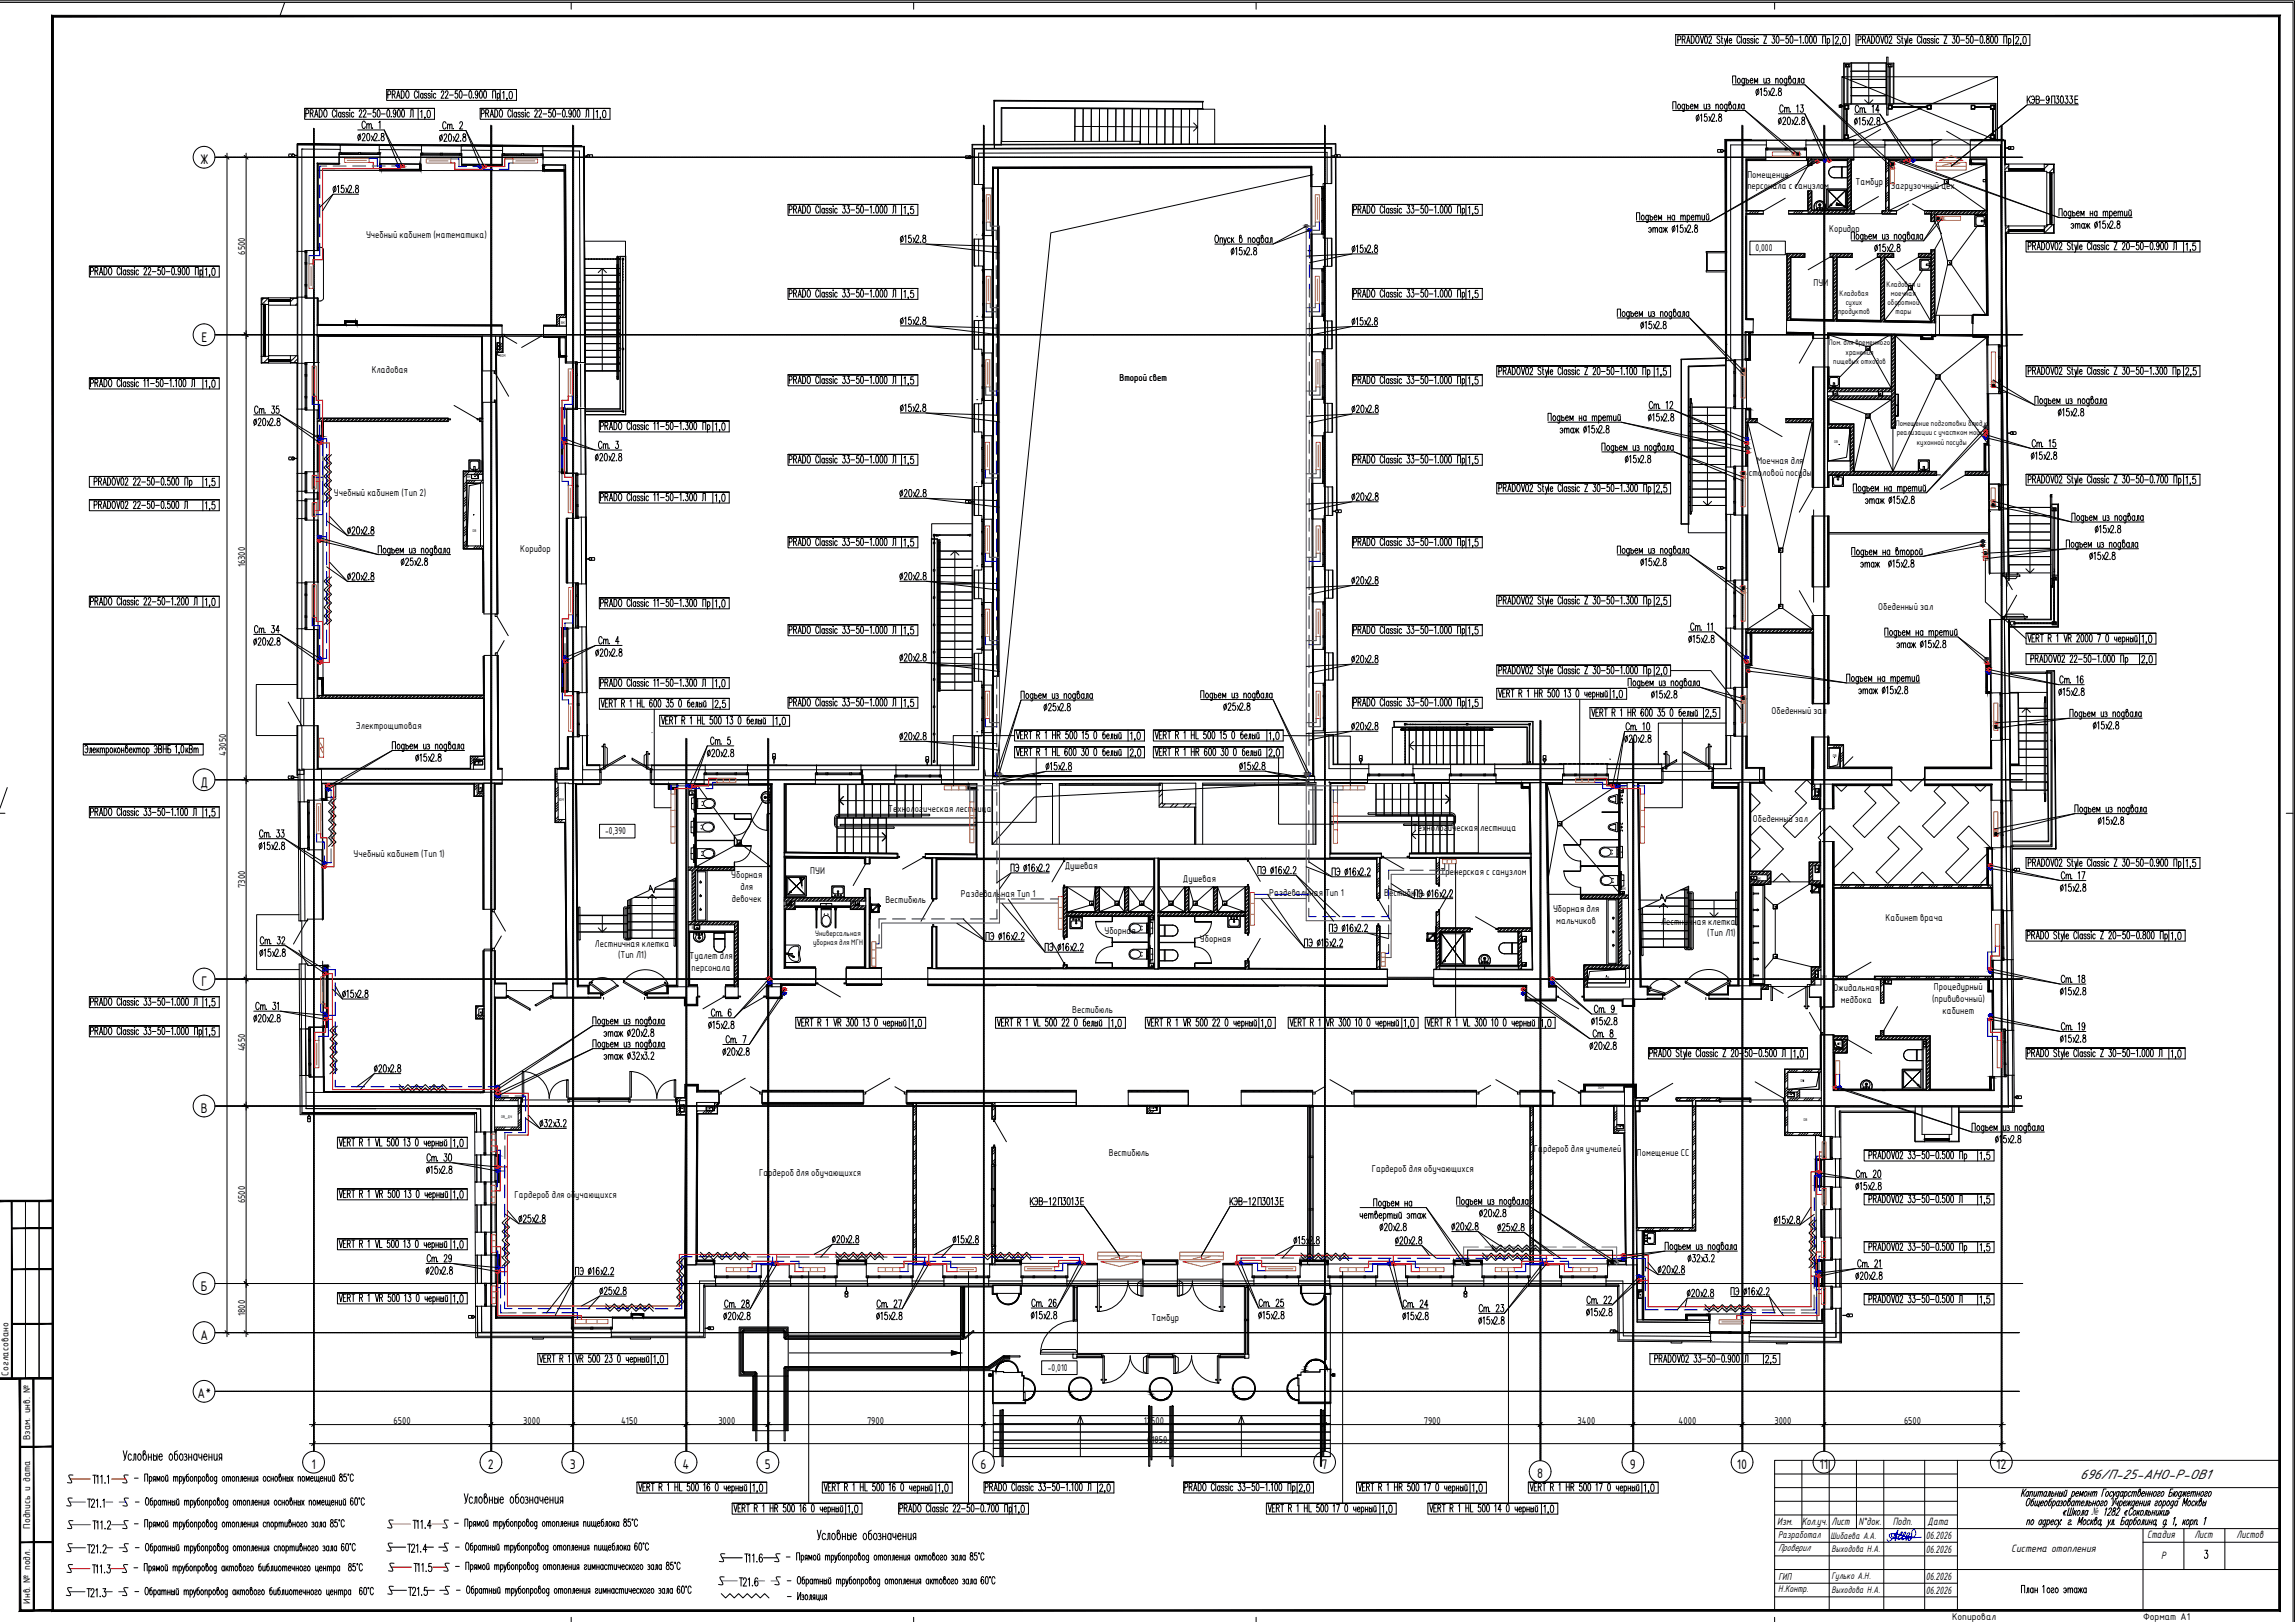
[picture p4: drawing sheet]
<svg xmlns="http://www.w3.org/2000/svg" width="841mm" height="594mm" viewBox="0 0 841 594" stroke-linecap="round" stroke-linejoin="round" font-family="sans-serif">
<defs><g id="words">
<text font-size="12.3" x="364.1" y="288.2">15х2.8</text>
<text font-size="11.5" x="453" y="287.5">15х2.8</text>
<g font-size="11">
<text x="477.7" y="124.2">15х2.8</text>
<text x="477.7" y="156.3">20х2.8</text>
<text x="477.7" y="188.4">20х2.8</text>
<text x="477.7" y="219.1">20х2.8</text>
<text x="328.4" y="247.3">20х2.8</text>
</g>
<g font-size="10.6">
<text x="328.8" y="93.8">15х2.8</text>
<text x="477.7" y="97.4">15х2.8</text>
<text x="328.8" y="123.8">15х2.8</text>
<text x="328.8" y="155.6">15х2.8</text>
<text x="328.4" y="187">20х2.8</text>
<text x="328.4" y="217.3">20х2.8</text>
<text x="477.3" y="247.6">20х2.8</text>
<text x="328.4" y="275.9">20х2.8</text>
<text x="477.3" y="272.3">20х2.8</text>
</g>
<text font-size="5.4" x="762.2" y="541.5">696/П-25-АНО-Р-ОВ1</text>
<g font-size="4.9">
<text x="73.3" y="60.2">Ж</text>
<text x="73.8" y="125.2">Е</text>
<text x="73.5" y="288.2">Д</text>
<text x="73.8" y="361.2">Г</text>
<text x="73.6" y="407.7">В</text>
<text x="73.6" y="472.7">Б</text>
<text x="73.5" y="490.7">А</text>
<text x="72.4" y="512.2">А*</text>
<text x="114.1" y="538">1</text>
<text x="178.8" y="538">2</text>
<text x="208.8" y="538">3</text>
<text x="250.1" y="538">4</text>
<text x="280.3" y="538">5</text>
<text x="359.3" y="538">6</text>
<text x="484.3" y="538">7</text>
<text x="597.3" y="538">9</text>
<text x="636.5" y="538">10</text>
<text x="666.8" y="538">11</text>
<text x="731.5" y="538">12</text>
<text x="563.3" y="541.4">8</text>
</g>
<g font-size="4.2">
<text x="651.3" y="558.4">Изм.</text>
<text x="660.3" y="558.4">Кол.уч.</text>
<text x="671.2" y="558.4">Лист</text>
<text x="681" y="558.4">N°док.</text>
<text x="693.6" y="558.4">Подп.</text>
<text x="705.7" y="563.7">06.2026</text>
<text x="706.4" y="558.4">Дата</text>
<text x="786.9" y="563.4">Cтадия</text>
<text x="804.1" y="563.4">Лист</text>
<text x="819.6" y="563.5">Листов</text>
<text x="705.7" y="568.7">06.2026</text>
<text x="737.1" y="568.4">Система отопления</text>
<text x="792" y="570.9">Р</text>
<text x="705.7" y="578.7">06.2026</text>
<text x="705.7" y="583.7">06.2026</text>
</g>
<text font-size="4.1" x="766.5" y="555">№</text>
<g font-size="3.9">
<text x="3.1" y="503.9" transform="rotate(-90 3.1 503.9)">Согласовано</text>
<text x="11.1" y="527.6" transform="rotate(-90 11.1 527.6)">Взам. инв. №</text>
<text x="11.1" y="559.9" transform="rotate(-90 11.1 559.9)">Подпись и дата</text>
<text x="651.6" y="563.2">Разработал</text>
<text x="651.6" y="568.2">Проверил</text>
<text x="651.7" y="578.6">ГИП</text>
<text x="11.1" y="587.4" transform="rotate(-90 11.1 587.4)">Инв. № подл.</text>
<text x="651.6" y="583.2">Н.Контр.</text>
<text x="715.3" y="593.4">Копировал</text>
<text x="785.3" y="593.4">Формат А1</text>
</g>
<g font-size="3.7">
<text x="670.8" y="563.5">Шибаева А.А.</text>
<text x="671.2" y="568.6">Выходова Н.А.</text>
<text x="671.2" y="578.2">Гулько А.Н.</text>
<text x="671.2" y="583.6">Выходова Н.А.</text>
</g>
<g font-size="3.5">
<text x="640.3" y="65.1">Помещение</text>
<text x="640.3" y="69.3">персонала с санузлом</text>
<text x="680" y="67.8">Тамбур</text>
<text x="692.9" y="69.2">Загрузочный цех</text>
<text x="134.1" y="87.3">Учебный кабинет (математика)</text>
<text x="670.3" y="85.1">Коридор</text>
<text x="89.9" y="93.3" transform="rotate(-90 89.9 93.3)">6500</text>
<text x="643.3" y="92.1">0,000</text>
<text x="664.6" y="104.8">ПУИ</text>
<text x="136.2" y="136.8">Кладовая</text>
<text x="410.3" y="139.5">Второй свет</text>
<text x="643.8" y="170">Моечная для</text>
<text x="640.8" y="174.2">столовой посуды</text>
<text x="122.4" y="181.8">Учебный кабинет (Тип 2)</text>
<text x="190.6" y="202.3">Коридор</text>
<text x="89.9" y="207.8" transform="rotate(-90 89.9 207.8)">16300</text>
<text x="688.3" y="223.6">Обеденный зал</text>
<text x="649.2" y="261.3">Обеденный зал</text>
<text x="130.5" y="267">Электрощитовая</text>
<text x="82.9" y="276.9" transform="rotate(-90 82.9 276.9)">43050</text>
<text x="325.5" y="297.3">Технологическая лестница</text>
<text x="221.7" y="305.6">-0,390</text>
<text x="517.8" y="304.4">Технологическая лестница</text>
<text x="642.4" y="301.2">Обеденный зал</text>
<text x="129.6" y="313.9">Учебный кабинет (Тип 1)</text>
<text x="267.9" y="321.7">Уборная</text>
<text x="296.9" y="320">ПУИ</text>
<text x="390.2" y="318.3">Душевая</text>
<text x="433.5" y="323">Душевая</text>
<text x="527.9" y="320.6">Тренерская с санузлом</text>
<text x="89.9" y="325.3" transform="rotate(-90 89.9 325.3)">7300</text>
<text x="271.3" y="326">для</text>
<text x="352.1" y="328.6">Раздевальная Тип 1</text>
<text x="465.1" y="328.3">Раздевальная Тип 1</text>
<text x="507.2" y="328.3">Вестибюль</text>
<text x="268.2" y="330.3">девочек</text>
<text x="324.4" y="330.8">Вестибюль</text>
<text x="569.1" y="334">Уборная для</text>
<text x="570.3" y="338.3">мальчиков</text>
<text x="608.8" y="338.6">Лестничная клетка</text>
<text x="691" y="337.5">Кабинет врача</text>
<text x="218" y="346.7">Лестничная клетка</text>
<text x="404.7" y="342.2">Уборная</text>
<text x="439.7" y="345.1">Уборная</text>
<text x="625.6" y="342.9">(Тип Л1)</text>
<text x="226.5" y="350.9">(Тип Л1)</text>
<text x="252.7" y="351.3">Туалет для</text>
<text x="253.4" y="355.6">персонала</text>
<text x="671.9" y="363">Ожидальная</text>
<text x="708.7" y="362.7">Процедурный</text>
<text x="392.9" y="371.2">Вестибюль</text>
<text x="674.5" y="367.3">медбока</text>
<text x="708" y="367">(прививочный)</text>
<text x="711.8" y="371.2">кабинет</text>
<text x="89.9" y="385.1" transform="rotate(-90 89.9 385.1)">4650</text>
<text x="406.3" y="423.2">Вестибюль</text>
<text x="562.1" y="421.8">Гардероб для учителей</text>
<text x="599.9" y="423.2">Помещение СС</text>
<text x="278.2" y="430.6">Гардероб для обучающихся</text>
<text x="502.7" y="429.4">Гардероб для обучающихся</text>
<text x="89.9" y="440.7" transform="rotate(-90 89.9 440.7)">6500</text>
<text x="188.6" y="438.7">Гардероб для обучающихся</text>
<text x="89.9" y="482" transform="rotate(-90 89.9 482)">1800</text>
<text x="422" y="483.7">Тамбур</text>
<text x="383.9" y="502.2">-0,010</text>
<text x="144.3" y="521.5">6500</text>
<text x="191.7" y="521.5">3000</text>
<text x="227.6" y="521.5">4150</text>
<text x="263.2" y="521.5">3000</text>
<text x="317.7" y="521.5">7900</text>
<text x="419.2" y="521.5">12500</text>
<text x="521.7" y="521.5">7900</text>
<text x="578.1" y="521.5">3400</text>
<text x="615.1" y="521.5">4000</text>
<text x="650.2" y="521.5">3000</text>
<text x="697.7" y="521.5">6500</text>
<text x="420.4" y="528.5">61850</text>
</g>
<g font-size="2.8">
<text x="691.3" y="105">Кладовая и</text>
<text x="674.1" y="108.3">Кладовая</text>
<text x="676.4" y="111.7">сухих</text>
<text x="691.7" y="111.8">оборотной</text>
<text x="693" y="108.4">моечная</text>
<text x="673.6" y="115.1">продуктов</text>
<text x="694.7" y="115.2">тары</text>
<text x="670.2" y="126.5">Пом. для временного</text>
<text x="676.4" y="129.9">хранения</text>
<text x="671.8" y="133.3">пищевых отходов</text>
<text x="694.8" y="156.1">Помещение подготовки блюд к</text>
<text x="695" y="159.5">реализации с участком мойки</text>
<text x="702.5" y="162.9">кухонной посуды</text>
<text x="298" y="346.2">уборная для МГН</text>
<text x="298.7" y="342.8">Универсальная</text>
</g>
<g font-size="1.4">
<text x="205.7" y="118.7">ВК</text>
<text x="183.1" y="130.6">ЭОМ</text>
<text x="672.8" y="144.9">ВК</text>
<text x="688.4" y="144.9">ВК</text>
<text x="672.1" y="162.1">ОВ</text>
<text x="171.2" y="175.1">ВК</text>
<text x="173.2" y="194.9">ОВ</text>
<text x="175" y="279.7">ВК</text>
<text x="671.6" y="277.4">ОВ</text>
<text x="175.3" y="289.3">ВК</text>
<text x="204.5" y="293.3">ЭОМ</text>
<text x="252.5" y="289.7">ВК</text>
<text x="594.2" y="288.6">ВК</text>
<text x="665.2" y="290.1">ВК</text>
<text x="643.9" y="322.2">ВК</text>
<text x="665.2" y="318.5">ВК</text>
<text x="594.4" y="326.1">ВК</text>
<text x="288.1" y="331.5">ВК</text>
<text x="313.5" y="331.4">ВК</text>
<text x="253.5" y="340.2">ВК</text>
<text x="421.7" y="338.2">ВК</text>
<text x="557.8" y="344.9">ВК</text>
<text x="421.4" y="352.5">ВК</text>
<text x="557.8" y="353.8">ВК</text>
<text x="588.4" y="358.6">ОВ</text>
<text x="667.3" y="358.3">ЭОМ</text>
<text x="691.5" y="360.2">ВК</text>
<text x="176" y="371.3">ВК</text>
<text x="673.3" y="382.7">ОВ</text>
<text x="704.4" y="384.7">ВК</text>
<text x="585.6" y="398.9">ЭОМ</text>
<text x="655.2" y="401.1">ВК</text>
<text x="659.8" y="396.3">ОВ</text>
<text x="249.5" y="406.2">ВК</text>
<text x="259.1" y="406.4">ВК</text>
<text x="421.7" y="406.3">ВК</text>
<text x="183.7" y="409.4">ОВ_ДУ</text>
<text x="592.9" y="412.9">ВК</text>
<text x="660.9" y="410.4">ОВ</text>
<text x="600.4" y="475.7">ВК</text>
</g>
</g></defs>
<g fill="#000" stroke="#000" stroke-width=".37">
<path d="M366.4 499.4l.1-.1zM367.6 498.7h.3zM368.3 498.6l.7-.1zM480.8 498.2h.2zM482.2 498h.7zM481.6 498h.6zM375.6 512.9h.3zM376.3 512.7h.2zM377.7 512l.1-.2zM395.2 512.6l.7 .1zM395.2 512.6h1.3zM397 512.5h.2z"/>
<path d="M424.7 512.8h.8zM424.7 512.8h1.4zM426.6 512.6h.2zM455.1 512.5h1.3zM456.9 512.3h.3zM475.8 512.8h.2z"/>
<path d="M365.9 499.9l-.2 .3zM365.9 499.9l-.3 .3z"/>
<path d="M366.1 499.7l-.1 .2zM366.1 499.7l-.2 .2z"/>
<path d="M366.4 499.4l-.2 .3zM366.1 499.7l.3-.3z"/>
<path d="M366.7 499.3l.3-.2zM366.5 499.3l.4-.2z"/>
<path d="M367.1 499h.2zM366.9 499.1l.2-.1z"/>
<path d="M367.3 499l.4-.2zM367.1 499l.4-.2z"/>
<path d="M367.9 498.7l.4-.1zM367.6 498.7l.4-.1z"/>
<path d="M368.3 498.6h.7zM368 498.6h.3z"/>
<path d="M478.8 499.9l-.3 .6zM478.8 499.9l-.3 .6z"/>
<path d="M479.1 499.4l-.2 .5zM479.1 499.4l-.3 .5z"/>
<path d="M479.6 498.9l-.3 .4zM479.2 499.3l.4-.4z"/>
<path d="M479.8 498.8l.5-.3zM479.7 498.8l.5-.3z"/>
<path d="M480.4 498.5l.5-.2zM480.3 498.5l.4-.2z"/>
<path d="M481 498.2l.6-.1zM480.8 498.2l.5-.1z"/>
<path d="M481.5 498h.7zM481.3 498.1h.3z"/>
<path d="M481.6 498h.6zM481.5 498h.7z"/>
<path d="M482.2 498h.7zM482.2 498h.7z"/>
<path d="M482.2 498l1 .1zM482.2 498l1 .1z"/>
<path d="M482.9 498.1l.7 .1zM482.9 498.1l.7 .1z"/>
<path d="M483.3 498.2h.4zM483.3 498.2h.4z"/>
<path d="M483.5 498.2l.6 .2zM483.5 498.2l.6 .2z"/>
<path d="M484 498.4l.2 .1zM484 498.4l.2 .1z"/>
<path d="M484.1 498.5l.6 .3zM484.1 498.5l.6 .3z"/>
<path d="M484.7 498.8l.2 .2zM484.7 498.8l.2 .2z"/>
<path d="M484.8 499l.4 .3zM484.8 499l.4 .3z"/>
<path d="M485.1 499.3l.3 .2zM485.1 499.3l.3 .2z"/>
<path d="M485.3 499.5l.3 .3zM485.3 499.5l.3 .3z"/>
<path d="M485.6 499.9l.1 .1zM485.6 499.9l.1 .1z"/>
<path d="M485.6 500l.3 .4zM485.6 500l.3 .4z"/>
<path d="M365 502v.4zM365 502v.4z"/>
<path d="M365 501.7v.3zM365 501.7v.3z"/>
<path d="M365.1 501.4v.3zM365.1 501.4l-.1 .3z"/>
<path d="M365.2 501.1v.3zM365.2 501.1l-.1 .3z"/>
<path d="M365.3 500.8v.3zM365.3 500.8l-.1 .3z"/>
<path d="M365.5 500.4l-.1 .4zM365.5 500.4l-.2 .4z"/>
<path d="M365.6 500.2v.2zM365.6 500.2l-.1 .2z"/>
<path d="M375.6 512.8h.4zM375.6 512.8l.3 .1z"/>
<path d="M375.7 512.8h.3zM375.6 512.8h.4z"/>
<path d="M375.9 512.8h.4zM375.7 512.8h.3z"/>
<path d="M376.3 512.7h.2zM375.9 512.8l.4-.1z"/>
<path d="M376.7 512.5l-.1 .2zM376.4 512.7l.3-.2z"/>
<path d="M376.9 512.5l.3-.1zM376.7 512.5l.4-.1z"/>
<path d="M377.4 512.3l.4-.3zM377.2 512.3l.5-.3z"/>
<path d="M378.2 511.5l-.3 .3zM377.8 511.8l.4-.3z"/>
<path d="M378.6 511l-.2 .4zM378.6 511l-.3 .4z"/>
<path d="M378.9 510.3l-.1 .5zM378.9 510.3l-.2 .5z"/>
<path d="M379.1 509.6l-.1 .6zM379.1 509.6l-.2 .6z"/>
<path d="M379.2 508.9v.6zM379.2 508.9l-.1 .6z"/>
<path d="M391.8 508.6l.1 .7zM391.8 508.6l.1 .7z"/>
<path d="M391.9 509.4l.2 .6zM391.9 509.4l.2 .6z"/>
<path d="M392 510l.4 .6zM392 510l.4 .6z"/>
<path d="M392.3 510.7l.5 .5zM392.3 510.7l.5 .5z"/>
<path d="M392.7 511.3l.6 .4zM392.7 511.3l.6 .4z"/>
<path d="M393.2 511.7l.2 .1zM393.2 511.7l.2 .1z"/>
<path d="M393.3 511.8l.5 .3zM393.3 511.8l.5 .3z"/>
<path d="M393.7 512.1l.3 .1zM393.7 512.1l.3 .1z"/>
<path d="M393.8 512.2l.7 .2zM393.8 512.2l.7 .2z"/>
<path d="M394.3 512.4l.4 .1zM394.3 512.4l.4 .1z"/>
<path d="M394.5 512.5l.6 .1zM394.5 512.5l.6 .1z"/>
<path d="M394.9 512.6h.3zM394.9 512.6h.3z"/>
<path d="M394.9 512.6h.9zM394.9 512.6h.9z"/>
<path d="M395.1 512.6h1.5zM395.1 512.6h1.4z"/>
<path d="M396.5 512.6h.3zM395.8 512.6h.8z"/>
<path d="M396.8 512.6l.4-.1zM396.5 512.6l.5-.1z"/>
<path d="M397.4 512.4l.5-.2zM397.2 512.4l.5-.2z"/>
<path d="M398 512.1l.4-.3zM397.8 512.1l.5-.3z"/>
<path d="M398.9 511.2l-.4 .5zM398.4 511.7l.5-.5z"/>
<path d="M399.3 510.6l-.3 .6zM399.3 510.6l-.4 .6z"/>
<path d="M399.6 510l-.2 .6zM399.6 510l-.3 .6z"/>
<path d="M399.8 509.3l-.2 .7zM399.8 509.3l-.2 .7z"/>
<path d="M399.8 508.6v.7zM399.8 508.6v.7z"/>
<path d="M421.4 508.8l.1 .7zM421.4 508.8l.1 .7z"/>
<path d="M421.4 509.5l.3 .6zM421.4 509.5l.3 .6z"/>
<path d="M421.6 510.2l.4 .6zM421.6 510.2l.4 .6z"/>
<path d="M421.9 510.8l.5 .5zM421.9 510.8l.5 .5z"/>
<path d="M422.3 511.4l.5 .4zM422.3 511.4l.5 .4z"/>
<path d="M422.8 511.8l.2 .1zM422.8 511.8l.2 .1z"/>
<path d="M422.8 511.9l.6 .3zM422.8 511.9l.6 .3z"/>
<path d="M423.3 512.2l.3 .1zM423.3 512.2l.3 .1z"/>
<path d="M423.4 512.3l.6 .2zM423.4 512.3l.6 .2z"/>
<path d="M423.9 512.5l.4 .1zM423.9 512.5l.4 .1z"/>
<path d="M424.1 512.6l.6 .1zM424.1 512.6l.6 .1z"/>
<path d="M424.5 512.7h.3zM424.5 512.7h.3z"/>
<path d="M424.7 512.8h1.4zM424.7 512.8h1.4z"/>
<path d="M424.5 512.7l.9 .1zM424.5 512.7l.9 .1z"/>
<path d="M424.7 512.8h1.4zM424.7 512.8h1.4z"/>
<path d="M426.1 512.7h.3zM425.4 512.8h.7z"/>
<path d="M426.4 512.7l.4-.1zM426.1 512.7l.5-.1z"/>
<path d="M426.9 512.5l.5-.2zM426.8 512.5l.5-.2z"/>
<path d="M427.5 512.2l.5-.3zM427.4 512.2l.5-.3z"/>
<path d="M428.5 511.3l-.4 .5zM428 511.8l.5-.5z"/>
<path d="M428.9 510.8l-.4 .5zM428.9 510.8l-.4 .5z"/>
<path d="M429.2 510.1l-.3 .7zM429.2 510.1l-.3 .7z"/>
<path d="M429.3 509.5l-.1 .6zM429.3 509.5l-.1 .6z"/>
<path d="M429.4 508.8v.7zM429.4 508.8l-.1 .7z"/>
<path d="M451.7 508.5l.2 .7zM451.7 508.5l.2 .7z"/>
<path d="M451.8 509.3l.3 .6zM451.8 509.3l.3 .6z"/>
<path d="M452 509.9l.4 .6zM452 509.9l.4 .6z"/>
<path d="M452.3 510.5l.5 .6zM452.3 510.5l.5 .6z"/>
<path d="M452.7 511.1l.5 .5zM452.7 511.1l.5 .5z"/>
<path d="M453.2 511.6l.1 .1zM453.2 511.6l.1 .1z"/>
<path d="M453.2 511.7l.6 .3zM453.2 511.7l.6 .3z"/>
<path d="M453.7 512h.3zM453.7 512h.3z"/>
<path d="M453.8 512l.6 .2zM453.8 512l.6 .2z"/>
<path d="M454.3 512.2l.4 .1zM454.3 512.2l.4 .1z"/>
<path d="M454.4 512.3l.7 .1zM454.4 512.3l.7 .1z"/>
<path d="M454.9 512.4h.2zM454.9 512.4h.2z"/>
<path d="M454.9 512.4l.9 .1zM454.9 512.4l.9 .1z"/>
<path d="M455.1 512.5h.9zM455.6 512.5h.4z"/>
<path d="M455.1 512.5h1.4zM455.1 512.5h1.3z"/>
<path d="M456.5 512.4h.3zM455.8 512.5h.7z"/>
<path d="M456.8 512.4l.4-.1zM456.5 512.4l.4-.1z"/>
<path d="M457.3 512.3l.5-.3zM457.2 512.3l.5-.3z"/>
<path d="M457.9 512l.5-.4zM457.8 512l.5-.4z"/>
<path d="M458.9 511.1l-.5 .5zM458.4 511.6l.5-.5z"/>
<path d="M459.3 510.5l-.4 .6zM459.3 510.5l-.4 .6z"/>
<path d="M459.5 509.9l-.2 .6zM459.5 509.9l-.2 .6z"/>
<path d="M459.7 509.2l-.1 .7zM459.7 509.2l-.2 .7z"/>
<path d="M459.8 508.5v.7zM459.8 508.5l-.1 .7z"/>
<path d="M471.8 508.8l.1 .3zM471.8 508.8l.1 .3z"/>
<path d="M471.8 509.1l.1 .4zM471.8 509.1l.1 .4z"/>
<path d="M471.9 509.1v.4zM471.9 509.1v.4z"/>
<path d="M471.9 509.5l.2 .7zM471.9 509.5l.2 .7z"/>
<path d="M472.1 510.2l.3 .5zM472.1 510.2l.3 .5z"/>
<path d="M472.3 510.7l.1 .2zM472.3 510.7l.1 .2z"/>
<path d="M472.4 510.9l.3 .4zM472.4 510.9l.3 .4z"/>
<path d="M472.6 511.3l.2 .1zM472.6 511.3l.2 .1z"/>
<path d="M472.8 511.4l.4 .4zM472.8 511.4l.4 .4z"/>
<path d="M473.1 511.8l.3 .1zM473.1 511.8l.3 .1z"/>
<path d="M473.3 511.9l.4 .2zM473.3 511.9l.4 .2z"/>
<path d="M473.5 512.1l.4 .2zM473.5 512.1l.4 .2z"/>
<path d="M473.8 512.3l.5 .2zM473.8 512.3l.5 .2z"/>
<path d="M474.1 512.5l.5 .1zM474.1 512.5l.5 .1z"/>
<path d="M474.5 512.6l.5 .1zM474.5 512.6l.5 .1z"/>
<path d="M474.7 512.7h.6zM474.7 512.7h.6z"/>
<path d="M474.9 512.7l1.1 .1zM474.9 512.7l1.1 .1z"/>
<path d="M475.6 512.8h.2zM475.6 512.8h.2z"/>
<path d="M475.5 512.8h.3zM475.5 512.8h.3z"/>
<path d="M475.2 512.8h.8zM475.2 512.8h.8z"/>
<path d="M475.4 512.8h.6zM475.4 512.8h.6z"/>
<path d="M478.2 501.9l.1 .6zM478.2 501.9l.1 .6z"/>
<path d="M478.3 501.2v.6zM478.3 501.2l-.1 .6z"/>
<path d="M478.5 500.5l-.2 .7zM478.5 500.5l-.2 .7z"/>
<path d="M485.9 500.4l.2 .4zM485.9 500.4l.2 .4z"/>
<path d="M486.1 501l.1 .4zM486.1 501l.1 .4z"/>
<path d="M486.2 501.4l.1 .2zM486.2 501.4l.1 .2z"/>
</g>
<g fill="#000" stroke="#000" stroke-width=".37">
<path d="M126.4 118h.4v1zM204.8 123.2h.4zM704 122.8h.4zM707.8 122.9h.4zM728.3 310.5h1.6zM118.6 376.2h1zM728.6 362.9h1.7v.2zM729.3 394.4h1.3zM181.8 432.5h.8v.4zM181.7 423h1.3zM181.9 459.7h1.3zM182 469.6h.8v.4z"/>
<path d="M617.8 481.5h.4v2z"/>
<path d="M722 58.5l.4 1.3v-1.3zM722 58.5l.4 1.3h-.4z"/>
<path d="M722 59.8l5.9 .4v-.4zM722 59.8l5.9 .4h-5.9z"/>
<path d="M139.2 60.2l.4 1.8v-1.8zM139.2 60.2l.4 1.8h-.4z"/>
<path d="M139.2 62l14.6 .4v-.4zM139.2 62l14.6 .4h-14.6z"/>
<path d="M153.8 60.2l.4 1.8v-1.8zM153.8 60.2l.4 1.8h-.4z"/>
<path d="M153.8 62l.4 .4v-.4zM153.8 62l.4 .4h-.4z"/>
<path d="M199 60.6l.4 .3v-.3zM199 60.6l.4 .3h-.4z"/>
<path d="M199 60.9l.4 1.2v-1.2zM199 60.9l.4 1.2h-.4z"/>
<path d="M199 62.1l8.1 .4v-.4zM199 62.1l8.1 .4h-8.1z"/>
<path d="M126.4 119h.4zM126.4 118l.4 1h-.4z"/>
<path d="M126.4 117.6l4 .4v-.4zM126.4 117.6l4 .4h-4z"/>
<path d="M130.4 117.6l.4 1.4v-1.4zM130.4 117.6l.4 1.4h-.4z"/>
<path d="M204.8 123.2l.4 7.1v-7.1zM204.8 123.2l.4 7.1h-.4z"/>
<path d="M204.8 130.3l2.6 .4v-.4zM204.8 130.3l2.6 .4h-2.6z"/>
<path d="M639.8 131.4l1.1 .4v-.4zM639.8 131.4l1.1 .4h-1.1z"/>
<path d="M639.8 131.8h1.1zM639.8 131.8h1.1z"/>
<path d="M640.9 121.8l.4 10v-10zM640.9 121.8l.4 10h-.4z"/>
<path d="M704 122.8l.4 .3v-.3zM704 122.8l.4 .3h-.4z"/>
<path d="M704 123.1l.4 .7v-.7zM704 123.1l.4 .7h-.4z"/>
<path d="M704 123.8l4.2 .4v-.4zM704 123.8l4.2 .4h-4.2z"/>
<path d="M707.8 122.9l.4 .9v-.9zM707.8 122.9l.4 .9h-.4z"/>
<path d="M118 154.3l.4 5.2v-5.2zM118 154.3l.4 5.2h-.4z"/>
<path d="M116.4 159.5l2 .4v-.4zM116.4 159.5l2 .4h-2z"/>
<path d="M205.8 149.5l.4 14.9v-14.9zM205.8 149.5l.4 14.9h-.4z"/>
<path d="M206.2 149.5l1.1 .4v-.4zM206.2 149.5l1.1 .4h-1.1z"/>
<path d="M206.2 149.9h1.1zM206.2 149.9h1.1z"/>
<path d="M641 150.1l.4 3.4v-3.4zM641 150.1l.4 3.4h-.4z"/>
<path d="M639.9 149.7l1.5 .4v-.4zM639.9 149.7l1.5 .4h-1.5z"/>
<path d="M205.8 164.4l.4 8.5v-8.5zM205.8 164.4l.4 8.5h-.4z"/>
<path d="M205.8 172.9l1.6 .4v-.4zM205.8 172.9l1.6 .4h-1.6z"/>
<path d="M727.3 162.6l.4 10.2v-10.2zM727.3 162.6l.4 10.2h-.4z"/>
<path d="M727.7 162.6l1 .4v-.4zM727.7 162.6l1 .4h-1z"/>
<path d="M206 230.1l.4 20.6v-20.6zM206 230.1l.4 20.6h-.4z"/>
<path d="M206.4 230.1l1.4 .4v-.4zM206.4 230.1l1.4 .4h-1.4z"/>
<path d="M641.4 231.9l.4 11.5v-11.5zM641.4 231.9l.4 11.5h-.4z"/>
<path d="M118 248.7l.4 6v-6zM118 248.7l.4 6h-.4z"/>
<path d="M116.4 248.3l2 .4v-.4zM116.4 248.3l2 .4h-2z"/>
<path d="M206 250.7l.4 2.2v-2.2zM206 250.7l.4 2.2h-.4z"/>
<path d="M206 252.9l1.9 .2v-.2zM206 252.9l1.9 .2h-1.9z"/>
<path d="M206 253.1l1.9 .2zM206 253.1l1.9 .2z"/>
<path d="M640.1 243.2l1.3 .4v-.4zM640.1 243.2l1.3 .4h-1.3z"/>
<path d="M641.4 243.4l.4 .2v-.2zM641.4 243.4l.4 .2h-.4z"/>
<path d="M727.9 243.9l.4 7.9v-7.9zM727.9 243.9l.4 7.9h-.4z"/>
<path d="M727.9 251.8l.4 2v-2zM727.9 251.8l.4 2h-.4z"/>
<path d="M728.3 243.9l1 .4v-.4zM728.3 243.9l1 .4h-1z"/>
<path d="M728.3 253.4h1.1zM728.3 253.4h1.1z"/>
<path d="M728.3 253.4l1.1 .4v-.4zM728.3 253.4l1.1 .4h-1.1z"/>
<path d="M119.3 287l.4 5.6v-5.6zM119.3 287l.4 5.6h-.4z"/>
<path d="M118.1 292.6l1.6 .4v-.4zM118.1 292.6l1.6 .4h-1.6zM118.1 293h1.6zM118.1 293h1.6z"/>
<path d="M245 287.2l.4 1.3v-1.3zM245 287.2l.4 1.3h-.4z"/>
<path d="M245 288.5l3 .2v-.2zM245 288.5l3 .2h-3z"/>
<path d="M245 288.7l3 .2v-.2zM245 288.7l3 .2h-3z"/>
<path d="M354.9 287.2l.4 1.3v-1.3zM354.9 287.2l.4 1.3h-.4z"/>
<path d="M354.9 288.5l2.9 .4v-.4zM354.9 288.5l2.9 .4h-2.9z"/>
<path d="M557.6 286.8l.4 1.3v-1.3zM557.6 286.8l.4 1.3h-.4z"/>
<path d="M557.6 288.5h2.9zM557.6 288.5h2.9z"/>
<path d="M557.6 288.1l2.9 .4v-.4zM557.6 288.1l2.9 .4h-2.9z"/>
<path d="M627.4 286.8l.4 1.3v-1.3zM627.4 286.8l.4 1.3h-.4z"/>
<path d="M627.4 288.1l9.6 .4v-.4zM627.4 288.1l9.6 .4h-9.6z"/>
<path d="M728.3 310.9l.4 13.3v-13.3zM728.3 310.9l.4 13.3h-.4z"/>
<path d="M728.3 310.5l1.6 .4v-.4zM728.3 310.5l1.6 .4h-1.6z"/>
<path d="M119.6 354l.4 22.2v-22.2zM119.6 354l.4 22.2h-.4z"/>
<path d="M118.5 353.6l1.5 .4v-.4zM118.5 353.6l1.5 .4h-1.5z"/>
<path d="M728.6 358.7l.4 4v-4zM728.6 358.7l.4 4h-.4z"/>
<path d="M118.6 375.8l1 .4v-.4zM118.6 375.8l1 .4h-1zM118.6 376.2h1z"/>
<path d="M728.6 362.9v.2h1.7zM728.6 363.1h1.7z"/>
<path d="M728.6 362.7l1.7 .2zM728.6 362.7l1.7 .2z"/>
<path d="M580.6 397.7l.4 2v-2zM580.6 397.7l.4 2h-.4z"/>
<path d="M580.6 397.3l18.9 .4v-.4zM580.6 397.3l18.9 .4h-18.9z"/>
<path d="M729.3 394.8l.4 4.5v-4.5zM729.3 394.8l.4 4.5h-.4z"/>
<path d="M729.3 394.4l1.3 .4v-.4zM729.3 394.4l1.3 .4h-1.3z"/>
<path d="M181.8 432.9h.8zM181.8 432.5l.8 .4h-.8z"/>
<path d="M182.6 423.4l.4 9.5v-9.5zM182.6 423.4l.4 9.5h-.4zM182.6 432.9h.4zM182.6 432.9h.4z"/>
<path d="M181.7 423l1.3 .3v-.3zM181.7 423l1.3 .3h-1.3z"/>
<path d="M181.7 423.3l1.3 .1zM181.7 423.3l1.3 .1z"/>
<path d="M665.4 424.6l.5 9.6-.1-9.6zM665.4 424.6l.5 9.6h-.4z"/>
<path d="M665.5 434.2l1.8 .4v-.4zM665.5 434.2l1.8 .4h-1.8z"/>
<path d="M665.8 424.6l1.5 .4v-.4zM665.8 424.6l1.5 .4h-1.5z"/>
<path d="M181.9 459.7l1.3 .4v-.4zM181.9 459.7l1.3 .4h-1.3z"/>
<path d="M182 469.6v.4h.8zM182 470h.8z"/>
<path d="M182.8 460.1l.4 9.9v-9.9zM182.8 460.1l.4 9.9h-.4z"/>
<path d="M182.8 470h.4zM182.8 470h.4z"/>
<path d="M261.4 462.1l.4 .9v-.9zM261.4 462.1l.4 .9h-.4z"/>
<path d="M255.1 461.7l6.7 .4v-.4zM255.1 461.7l6.7 .4h-6.7z"/>
<path d="M306.8 461.7l.4 1.1v-1.1zM306.8 461.7l.4 1.1h-.4z"/>
<path d="M306.8 462.8l.4 .2zM306.8 462.8l.4 .2z"/>
<path d="M317.1 462.1l.4 .9v-.9zM317.1 462.1l.4 .9h-.4z"/>
<path d="M307.2 461.7l10.3 .4v-.4zM307.2 461.7l10.3 .4h-10.3z"/>
<path d="M373.8 462.1l.4 .7-.1-.7zM373.8 462.1l.4 .7h-.4z"/>
<path d="M364.6 461.7l9.6 .4-.1-.4zM364.6 461.7l9.6 .4h-9.6z"/>
<path d="M418.8 461.7l.4 1v-1zM418.8 461.7l.4 1h-.4z"/>
<path d="M431.1 462.1l.4 .6v-.6zM431.1 462.1l.4 .6h-.4z"/>
<path d="M419.2 461.7l12.3 .4v-.4zM419.2 461.7l12.3 .4h-12.3z"/>
<path d="M476.4 463.1l.1 .2zM476.4 463.1l.1 .2z"/>
<path d="M476.4 461.7l.4 1.4v-1.4zM476.4 461.7l.4 1.4h-.4z"/>
<path d="M476.8 461.7l3.2 .4v-.4zM476.8 461.7l3.2 .4h-3.2z"/>
<path d="M486.2 462.1l.4 .7v-.7zM486.2 462.1l.4 .7h-.4z"/>
<path d="M481 461.7l5.6 .4v-.4zM481 461.7l5.6 .4h-5.6z"/>
<path d="M532.7 461.7l.4 1.3v-1.3zM532.7 461.7l.4 1.3h-.4z"/>
<path d="M532.7 463l.4 .1zM532.7 463l.4 .1z"/>
<path d="M542.7 462.1l.4 1v-1zM542.7 462.1l.4 1h-.4z"/>
<path d="M533.1 461.7l10 .4v-.4zM533.1 461.7l10 .4h-10z"/>
<path d="M589.1 461.7l.4 1.4v-1.4zM589.1 461.7l.4 1.4h-.4z"/>
<path d="M589.5 461.7l6.3 .4v-.4zM589.5 461.7l6.3 .4h-6.3z"/>
<path d="M665.7 461.5l.4 5v-5zM665.7 461.5l.4 5h-.4z"/>
<path d="M665.7 466.5l.4 4.2v-4.2zM665.7 466.5l.4 4.2h-.4z"/>
<path d="M666.1 461.5l1.4 .4v-.4zM666.1 461.5l1.4 .4h-1.4z"/>
<path d="M665.7 470.7l1.9 .4v-.4zM665.7 470.7l1.9 .4h-1.9z"/>
<path d="M231.4 481.2l.4 1.3v-1.3zM231.4 481.2l.4 1.3h-.4z"/>
<path d="M235.4 481.6l.4 .9v-.9zM235.4 481.6l.4 .9h-.4z"/>
<path d="M231.8 481.2l4 .4v-.4zM231.8 481.2l4 .4h-4z"/>
<path d="M617.8 481.5l.1 2h.3zM617.9 483.5h.3z"/>
<path d="M626.1 481.9l.4 1.6v-1.6zM626.1 481.9l.4 1.6h-.4z"/>
<path d="M626.1 483.5l.4 .1zM626.1 483.5l.4 .1z"/>
<path d="M618.2 481.5l8.3 .4v-.4zM618.2 481.5l8.3 .4h-8.3z"/>
</g>
<g fill="none" stroke="#000" stroke-width=".37">
<path d="M109.1 52.9v.2M116.4 60h7.8M213.8 53.8l.4 79M357.1 56.1v11.5M487.8 54.3l-130.7 .3M632.7 51.4v40.7M634.2 51.6h13.1M640 58.6v18.6M640 58.7h7.1M640.1 58.5h7M647.1 58.6h-7.1l.1 18.5M661.8 51.6h15.9"/>
<path d="M662 58.6h.6M662 58.7h.5M662 58.5h.5M662.5 58.6v2M662.6 58.2v2.4l1.2-1.2M662.8 58.2l-.2 .2M663.7 58.2l-1.1 1.1M663.8 59.9l-.7 .7M663.8 58.5l-1.2 1.2M663.8 58.2v2.4M663.8 58.6h13.3M663.9 58.6v2"/>
<path d="M664.3 58.7v.1M677 58.7v.1M677 58.7v18.3h-13.1v-7.1M677.2 58.2h-.1M677.7 58.2l-.6 .5h-13.1M678.3 59.7l-1.2 1.2M678.3 58.4l-1.2 1.2M678.3 58.8l-1.2 1.2M678.7 58.5h.6M679.3 58.6h-.9v18.6h1.1M691 58.2v19h-1.2M691.1 58.2v19.1h-1.3"/>
<path d="M691.9 51.6h16.1M692.1 59.4l-1 1M692.1 58.8v18.5h2.9M692.2 58.5h15.8M692.3 58.7h15.7M708 58.6h-15.8v18.7l-1 1M721.9 58.6v1.7h6l.1 16.8M723.6 51.6h11.2M116.4 60v31.8M124.2 60h.1M124.2 60.1l-7.7-.1v31.8M154.3 60.3v2.3h-15.2v-1.9"/>
<path d="M169.2 60.4l14.8 .1M169.7 60.3l14.3 .1M198.9 60.6v2h8.1l.2 52.6M480.4 68.3v-6.9l-116.4 .3v7.2M480.5 61.3l-116.6 .3M480.5 62.2v6.1M639.7 78.4h6.5M639.8 79.1l.1 37.6M639.8 78.3h6.4M639.8 77.2h6.4M641.9 77.3l-1 1M642.8 77.3l-1 1"/>
<path d="M643.7 77.3l-1 1M644.6 77.3l-1 1M655.5 78.3h24M655.5 78.4h24M658.1 77.3l-1 1M659 77.3l-1 1M659.9 77.3l-1 1M660.8 77.3l-1 1M662.5 69.9v7.3M662.6 69.9v8.4M662.7 69.9l-.1 .2M663.2 69.9l-.6 .6"/>
<path d="M663.8 74.2l-1.2 1.2M663.8 70.2l-1.2 1.2M663.8 71.5l-1.2 1.2M663.8 72.9l-1.2 1.2M663.8 75.6l-1.2 1.2M663.8 76.9l-1.3 1.4M663.8 70.6l-1.2 1.3M663.8 72l-1.2 1.2M663.8 73.3l-1.2 1.2M663.8 74.7l-1.2 1.2M663.8 76l-1.2 1.2h-7.1M663.8 69.9v7.2"/>
<path d="M664.1 77.1l-1.2 1.2M665 77.1l-1.2 1.2M665.5 77.1l-1.2 1.2M666.4 77.1l-1.2 1.2M666.8 77.1l-1.2 1.2M667.7 77.1l-1.2 1.2M668.2 77.1l-1.2 1.2M669.1 77.1l-1.2 1.2M669.5 77.1l-1.2 1.2M670.4 77.1l-1.2 1.2M670.9 77.1l-1.2 1.2M671.8 77.1l-1.2 1.2"/>
<path d="M672.2 77.1l-1.2 1.2M673.1 77.1l-1.2 1.2M673.6 77.1l-1.2 1.2M674.5 77.1l-1.3 1.2M674.9 77.1l-1.2 1.2M675.8 77.1l-1.2 1.2M676.3 77.1l-1.3 1.2M678.3 66.5l-1.2 1.2M678.3 72.3l-1.2 1.2M678.3 61.1l-1.2 1.2M678.3 62.4l-1.2 1.2M678.3 63.8l-1.2 1.2"/>
<path d="M678.3 65.1l-1.2 1.2M678.3 67.8l-1.2 1.2M678.3 69.2l-1.2 1.2M678.3 70.5l-1.2 1.2M678.3 71.9l-1.2 1.2M678.3 73.2l-1.2 1.2M678.3 74.6l-1.2 1.1M678.3 75.9l-2.3 2.4M678.3 60.2l-1.2 1.2M678.3 61.5l-1.2 1.2M678.3 62.9l-1.2 1.2M678.3 64.2l-1.2 1.2"/>
<path d="M678.3 65.6l-1.2 1.2M678.3 66.9l-1.2 1.2M678.3 68.3l-1.2 1.2M678.3 69.6l-1.2 1.2M678.3 71l-1.2 1.2M678.3 73.7l-1.2 1.2M678.3 75l-1.2 1.2M678.3 76.3l-1.9 2M678.3 77.7l-.6 .6M679.5 77.3h-1.2l-1 1M679.5 77.4l-.9 .9M689.8 78.3h5.2"/>
<path d="M689.8 78.4h5.2M690.4 77.3l-.6 .6M692.1 70.2l-1 1M692.1 72l-1 1M692.1 61.2l-1 1M692.1 64.8l-1 1M692.1 75.6l-1 1M692.1 60.3l-1 1M692.1 65.7l-1 1M692.1 71.1l-1 1M692.1 76.5l-1.8 1.8M692.1 66.6l-1 1"/>
<path d="M692.1 62.1l-1 1M692.1 67.5l-1 1M692.1 72.9l-1 1M693.1 77.3l-1 1M695 78.1l-.2 .2M705.3 78.3h2.4M705.3 77.2h22.9M705.3 78.4h2.3v2.8M706.6 77.3l-1 1M707.5 77.3l-1 1M707.7 77.3v3.9M707.9 77.3l-.2 .2"/>
<path d="M708.4 77.3l-1 1M708.9 79l-1.2 1.2M708.9 79.4l-1.2 1.2M708.9 78.5v2.7M709.3 77.3l-1.6 1.5M709.7 77.3l-2 2M710.6 77.3l-1.2 1.2M711.1 77.3l-1.2 1.2M712 77.3l-1.2 1.2M712.4 77.3l-1.2 1.2M713.3 77.3l-1.2 1.2M713.8 77.3l-1.2 1.2"/>
<path d="M714.7 77.3l-1.2 1.2M715.1 77.3l-1.2 1.2M716 77.3l-1.2 1.2M716.5 77.3l-1.2 1.2M717.4 77.3l-1.2 1.2M717.8 77.3l-1.2 1.2M718.7 77.3l-1.2 1.2M719.2 77.3l-1.2 1.2M720 77.3l-1.1 1.2M720.5 77.3l-1.2 1.2M721.4 77.3l-1.2 1.2M721.8 77.3l-1.2 1.2"/>
<path d="M722.8 77.3l-1.2 1.2M723.2 77.3l-1.2 1.2M724.1 77.3l-1.2 1.2M724.5 77.3l-1.2 1.2M725.4 77.3l-1.2 1.2M725.9 77.3l-1.2 1.2M726.8 77.3l-1.2 1.2M727.2 77.3l-1.2 1.2M727.8 78.6l.3 36.8M727.8 60.3l.1 16.8M727.9 78.5l.3 36.9M727.9 78.6h-18.9v2.6"/>
<path d="M728.1 77.3l-1.2 1.2M728.2 77.6l-.8 .9M734.7 60.3l-.1-7.2 .6 73.6M734.9 60.1h.1M364 86.3v12.5M632.7 92.6v6.5M632.7 99.6v32.5M639.8 80.7v36M654.8 92.8h.1M654.8 92.8h6.6M654.8 92.8l-.1 24.2M654.9 92.9h6.5"/>
<path d="M655 92.9l-.1 .1M655.9 92.9l-1 1M656.1 94.5l-1.2 1.2M656.1 95.4l-1.2 1.2M656.1 96.7l-1.2 1.3M656.1 97.2l-1.2 1.2M656.1 98.1l-1.2 1.2M656.1 99.4l-1.2 1.2M656.1 95.9l-1.2 1.1M656.1 98.5l-1.2 1.3M656.1 99.9l-1.2 1.2M656.1 94.1h5.3"/>
<path d="M656.3 92.9l-1.4 1.5M657.2 92.9l-2.3 2.3M657.7 92.9l-1.2 1.2M658.6 92.9l-1.2 1.2M659 92.9l-1.2 1.2M659.9 92.9l-1.2 1.2M660.4 92.9l-1.2 1.2M661.3 92.9l-1.2 1.2M661.4 93.3l-.9 .8M661.4 94.2h-5.2v22.8M670.7 93l8.1-.1-1.2 1.2M670.7 94.1h1.2"/>
<path d="M670.7 94.2h1.1v23l-15.5-.3M670.7 92.8h8.1M671.2 92.9l-.5 .5M672.1 92.9l-1.2 1.2M672.5 92.9l-1.2 1.2M673.1 98.7l-1.2 1.2M673.1 94.6l-1.2 1.2M673.1 96.4l-1.2 1.2M673.1 96l-1.2 1.2M673.1 97.3l-1.2 1.2M673.1 95.1l-1.2 1.2M673.1 97.8l-1.2 1.1"/>
<path d="M673.1 99.1l-1.2 1.2M673.1 94.1h5.7M673.4 92.9l-1.5 1.6M673.8 92.9l-1.9 2M674.8 92.9l-1.3 1.2M675.2 92.9l-1.2 1.2M676.1 92.9l-1.2 1.2M676.6 92.9l-1.3 1.2M677.4 92.9l-1.2 1.2M677.9 92.9l-1.2 1.2M678.8 93.4l-.8 .7M678.8 94.2h-5.6v23l16 .2v-23.2h-1.1"/>
<path d="M688.1 94.1h1.2v23.8l1.2-1.2M688.1 92.9h5.8M688.1 92.8h5.8M688.2 92.9l-.1 .2M688.7 92.9l-.6 .6M689.6 92.9l-1.2 1.2M690 92.9l-1.2 1.2M690.5 98.8l-1.2 1.2M690.5 94.7l-1.2 1.2M690.5 96.1l-1.2 1.2M690.5 97.4l-1.2 1.2M690.5 95.2l-1.2 1.2"/>
<path d="M690.5 96.5l-1.2 1.2M690.5 97.9l-1.2 1.2M690.5 99.2l-1.2 1.2M690.6 94.2v23.4M690.9 92.9l-1.6 1.7M691.4 92.9l-2.1 2.1M692.3 92.9l-1.2 1.2M692.7 92.9l-1.2 1.2M693.6 92.9l-1.2 1.2M693.9 94l-.1 .1M693.9 93.1l-1.1 1M703.2 94.2h4.5"/>
<path d="M703.2 92.8h4.5M703.5 92.9l-.3 .4M704.4 92.9l-1.2 1.2h4.5M704.8 92.9l-1.2 1.2M705.7 92.9l-1.2 1.2M706.2 92.9l-1.2 1.2M707.1 92.9l-1.2 1.2M707.5 92.9l-1.2 1.2M707.6 91.5v1.4h-4.4M707.6 94.3v23.7M707.7 91.5v1.7M708.6 91.5l-.9 .8"/>
<path d="M708.9 92.4l-1.7 1.7M708.9 92.9l-1.2 1.2M708.9 80.3l-.8 .9M708.9 93.8l-1.2 1.2M708.9 95.1l-1.2 1.2M708.9 96.5l-1.2 1.2M708.9 97.8l-1.2 1.2M708.9 99.2l-1.2 1.2M708.9 80.8l-.4 .4M708.9 91.5l-1.2 1.2M708.9 94.2l-1.2 1.2M708.9 95.6l-1.2 1.2"/>
<path d="M708.9 96.9l-1.2 1.2M708.9 98.3l-1.2 1.2M708.9 99.6l-1.2 1.2M709 91.5v26.7M735.1 85.5h.1M735.1 85.3v.2M116.2 119.1v3.9M116.4 109.2v9.6M116.5 109.2v9.6l9.8 .1v-1.4h4.6v1.4l53.1 .2M199.2 119.1h4.8M207.3 115.2h-3.4l.1 4.2M207.6 119.4v3.8"/>
<path d="M357.1 117.4v10.5M364 116.2v13.1M480.6 115.8v13M480.7 116.1v12.7M642.5 116.8l-2.7 .1h2.7M654.7 117.1l.2 .1M656.1 106.2l-1.2 1.2M656.1 115.6l-1.2 1.2M656.1 101.2l-1.2 1.2M656.1 108l-1.2 1.2M656.1 112l-1.2 1.2M656.1 100.8l-1.2 1.2"/>
<path d="M656.1 111.6l-1.2 1.2M656.1 113.4l-1.2 1.2M656.1 103.5l-1.2 1.2M656.1 102.1l-1.2 1.2M656.1 104.8l-1.2 1.2M656.1 107.5l-1.2 1.2M656.1 108.9l-1.2 1.2M656.1 110.2l-1.2 1.2M656.1 112.9l-1.2 1.2M656.1 114.3l-1.2 1.2M656.1 102.6l-1.2 1.2M656.1 103.9l-1.2 1.2"/>
<path d="M656.1 105.3l-1.2 1.2M656.1 106.6l-1.2 1.2M656.1 109.3l-1.2 1.2M656.1 110.7l-1.2 1.2M656.1 114.7l-1.2 1.2M656.1 116l-1.2 1.3M671.7 117h.1M671.9 117.3l-15.8-.3-.4 .3M671.9 117.4v.2M673.1 102.7l-1.2 1.2M673.1 105.4l-1.2 1.2M673.1 109.4l-1.2 1.2"/>
<path d="M673.1 116.2l-1.2 1.2M673.1 104.5l-1.2 1.2M673.1 111.2l-1.2 1.2M673.1 110.8l-1.2 1.2M673.1 100l-1.2 1.2M673.1 101.3l-1.2 1.2M673.1 104l-1.2 1.2M673.1 106.7l-1.2 1.2M673.1 108.1l-1.2 1.2M673.1 112.1l-1.2 1.2M673.1 113.5l-1.2 1.2M673.1 114.8l-1.2 1.2"/>
<path d="M673.1 117.5l-.1 .1M673.1 100.4l-1.2 1.3M673.1 101.8l-1.2 1.2M673.1 103.1l-1.2 1.2M673.1 105.8l-1.2 1.2M673.1 107.2l-1.2 1.2M673.1 108.5l-1.2 1.2M673.1 109.9l-1.2 1.2M673.1 112.6l-1.2 1.2M673.1 113.9l-1.2 1.2M673.1 115.3l-1.2 1.2M673.1 116.6l-1 1"/>
<path d="M673.1 117.3l16.2 .3M689.1 117.3v.1M690.5 108.2l-1.2 1.2M690.5 104.6l-1.2 1.2M690.5 107.3l-1.2 1.2M690.5 100.1l-1.2 1.2M690.5 101.5l-1.2 1.2M690.5 102.8l-1.2 1.2M690.5 104.2l-1.2 1.2M690.5 105.5l-1.2 1.2M690.5 106.8l-1.2 1.2M690.5 109.6l-1.2 1.1"/>
<path d="M690.5 110.9l-1.2 1.2M690.5 112.2l-1.2 1.2M690.5 113.6l-1.2 1.2M690.5 114.9l-1.2 1.2M690.5 116.3l-1.2 1.2M690.5 117.6l-.3 .3M690.5 100.6l-1.2 1.2M690.5 101.9l-1.2 1.2M690.5 103.3l-1.2 1.2M690.5 106l-1.2 1.2M690.5 108.6l-1.2 1.2M690.5 110l-1.2 1.2"/>
<path d="M690.5 111.3l-1.2 1.2M690.5 112.7l-1.2 1.2M690.5 114l-1.2 1.2M690.5 115.4l-1.2 1.2M690.5 117.6l17.1 .2M690.6 117.5l17 .3M708.9 100.5l-1.2 1.2M708.9 101.9l-1.2 1.2M708.9 103.2l-1.2 1.2M708.9 104.6l-1.2 1.2M708.9 105.9l-1.2 1.2M708.9 107.3l-1.2 1.2"/>
<path d="M708.9 108.6l-1.2 1.2M708.9 110l-1.2 1.2M708.9 111.3l-1.2 1.2M708.9 112.6l-1.2 1.2M708.9 114l-1.2 1.2M708.9 115.3l-1.2 1.2M708.9 116.7l-1.2 1.2M708.9 118l-.1 .2M708.9 101l-1.2 1.2M708.9 102.3l-1.2 1.2M708.9 103.7l-1.2 1.2M708.9 105l-1.2 1.2"/>
<path d="M708.9 106.4l-1.2 1.2M708.9 107.7l-1.2 1.2M708.9 109l-1.2 1.3M708.9 110.4l-1.2 1.2M708.9 111.8l-1.2 1.1M708.9 113.1l-1.2 1.2M708.9 114.4l-1.2 1.2M708.9 115.8l-1.2 1.2M708.9 117.1l-.9 .9M722.8 115.5l-.1 3M722.9 115.5l-.1 3M723.1 115.2l4.9 .2-4.9-.1"/>
<path d="M116.6 132.8h.1M116.7 132.8v-9.8l59.9 .2 .1 12M176.5 123.2l.2 30h-1M176.8 123.1l4.8 .1M184.3 123.2v5.9h-2.4l.5 95.7M199.2 123.5h5.5v7.3l2.6-.1v1.9M204.8 123.2v.2h-5.5M205.2 123.2v.2M641.4 121.8h1M642.4 121.9l-1-.1v10.1h-1.5M654.6 122h.1M654.6 122l9.7 .2v1.7"/>
<path d="M654.6 122.1l9.7 .2M664.3 134.4v19h-9.8M664.4 122.2v1.7M664.4 134.4v19.1M669.9 134.4l-.2 8M669.9 122.5l23.2 .4M670.1 122.4v1.5M670.1 134.4v7.9M693.1 122.8l-23.2-.4v1.5M693.1 122.7l.1 19.6-1.2 1.2M693.8 122.4l-.6 .6M694.2 122.4l-1 1"/>
<path d="M694.4 123.1l-1.2 1.2M694.4 124.5l-1.2 1.2M694.4 125.8l-1.2 1.2M694.4 127.1l-1.2 1.2M694.4 128.5l-1.2 1.2M694.4 129.9l-1.2 1.1M694.4 131.2l-1.2 1.2M694.4 132.5l-1.2 1.2M694.4 133.9l-1.2 1.2M694.4 135.2l-1.2 1.2M694.4 136.6l-1.2 1.2M694.4 137.9l-1.2 1.2"/>
<path d="M694.4 139.3l-1.2 1.2M694.4 123.6l-1.2 1.1M694.4 124.9l-1.2 1.2M694.4 126.3l-1.2 1.2M694.4 127.6l-1.2 1.2M694.4 128.9l-1.2 1.2M694.4 130.3l-1.2 1.2M694.4 131.6l-1.2 1.2M694.4 133l-1.2 1.2M694.4 134.3l-1.2 1.2M694.4 135.7l-1.2 1.2M694.4 137l-1.2 1.2"/>
<path d="M694.4 138.4l-1.2 1.2M694.4 139.7l-1.2 1.2M694.5 122.7v34.1h-1.4v-10.6M694.6 122.8l9.3 .2M694.6 122.9l9.3 .2v1.2h4.4v-1.2M708.4 123.1h1M709.4 123.2l-1 .1M722.9 123.3l5.7 .1M722.9 123.4l5.7 .1M728.2 123.5v2.8M728.2 123.5l.1 2.8M116.2 154.3h48"/>
<path d="M116.4 159.9v12.9M116.6 153.3h47.6M116.7 150.2v3h47.5M164.2 154.4h-45.7v5.6h-2v12.8M175.7 153.3h1.3M175.7 154.4h1l.1 18.2h-6.9M175.7 154.3h1.3M176.7 147.6l.1 5.6M176.8 154.8v14.5M206.9 149.5l-1.2-.1v24.1h1.3M214.3 149.6l.1 24.1M364 146.7v12.9"/>
<path d="M632.7 149.4v21.6M639.6 154.7h4.4M639.8 153.5l-.2 .2M640 149.6h1.5v3.8h2.5M640.3 153.5l-.7 .6M640.3 154.7v16M641.2 153.5l-1.2 1.2M641.5 153.5h2.5M641.6 153.5l-1.2 1.2M642.5 153.5l-1.2 1.2M643 153.5l-1.2 1.2M643.9 153.5l-1.2 1.2"/>
<path d="M644 153.8l-.9 .9M644 154.7h-3.6v16M654.5 153.5h10l-1.2 1.2M654.5 154.7h10.1M654.5 154.7h9.8M654.6 153.5l-.1 .1M655.1 153.5l-.6 .6M656 153.5l-1.2 1.2M656.4 153.5l-1.2 1.2M657.3 153.5l-1.2 1.2M657.8 153.5l-1.2 1.2M658.7 153.5l-1.2 1.2"/>
<path d="M659.1 153.5l-1.2 1.2M660 153.5l-1.2 1.2M660.5 153.5l-1.2 1.2M661.4 153.5l-1.2 1.2M661.8 153.5l-1.2 1.2M662.7 153.5l-1.2 1.2M663.2 153.5l-1.2 1.2M664.1 153.5l-1.2 1.2M664.2 154.8v23.7M664.3 154.7v23.8M664.6 154.3l-.4 .4M669.8 145l-.1 .1"/>
<path d="M670.1 146.2v9.2M670.1 146.2v9.2l-.4 .5M670.1 155.3h9.2v17.4h30.4M670.3 146.3h22.8M670.3 142.2h22.8M670.3 145l-.6 .6M670.3 142.3l-.6 .6M670.7 155.4l-1 1M671.2 145l-1.2 1.2M671.2 142.3l-1.2 1.2M671.6 155.4l-1.3 1.2M671.6 145l-1.2 1.2"/>
<path d="M671.6 142.3l-1.2 1.2M672 155.4l-1.2 1.2M672.5 145l-1.2 1.2M672.5 142.3l-1.2 1.2M672.9 155.4l-1.2 1.2M673 142.3l-1.2 1.2M673 145l-1.2 1.2M673.4 155.4l-1.3 1.2M673.9 142.3l-1.2 1.2M673.9 145l-1.2 1.2M674.2 155.4l-1.1 1.2M674.3 142.3l-1.2 1.2"/>
<path d="M674.3 145l-1.2 1.2M674.7 155.4l-1.2 1.2M675.2 142.3l-1.2 1.2M675.2 145l-1.2 1.2M675.6 155.4l-1.2 1.2M675.7 145l-1.2 1.2M675.7 142.3l-1.2 1.2M676 155.4l-1.1 1.2M676.6 145l-1.2 1.2M676.6 142.3l-1.2 1.2M677 155.4l-1.3 1.2M677 145l-1.2 1.2"/>
<path d="M677 142.3l-1.2 1.2M677.4 155.4l-1.2 1.2M677.9 145l-1.2 1.2M677.9 142.3l-1.2 1.2M678.3 155.4l-1.2 1.2M678.4 142.3l-1.2 1.2M678.4 145l-1.2 1.2M678.8 155.4l-1.3 1.2M679.2 155.8l-1.2 1.2M679.2 157.2l-1.2 1.2M679.2 158.5l-1.2 1.2M679.2 159.9l-1.2 1.2"/>
<path d="M679.2 156.3l-1.2 1.2M679.2 157.6l-1.2 1.2M679.2 159l-1.2 1.2M679.3 142.3l-1.2 1.2M679.3 145l-1.2 1.2M679.7 145l-1.2 1.2M679.7 142.3l-1.2 1.2M680.6 142.3l-1.2 1.2M680.6 145l-1.2 1.2M681.1 145l-1.2 1.2M681.1 142.3l-1.2 1.2M682 145l-1.2 1.2"/>
<path d="M682 142.3l-1.2 1.2M682.4 142.3l-1.2 1.2M682.4 145l-1.2 1.2M683.3 145l-1.2 1.2M683.3 142.3l-1.2 1.2M683.8 142.3l-1.2 1.2M683.8 145l-1.2 1.2M684.7 142.3l-1.2 1.2M684.7 145l-1.2 1.2M685.1 145l-1.2 1.2M685.1 142.3l-1.2 1.2M686 142.3l-1.2 1.2"/>
<path d="M686 145l-1.2 1.2M686.5 142.3l-1.2 1.2M686.5 145l-1.3 1.2M687.3 145l-1.1 1.2M687.4 142.3l-1.2 1.2M687.8 142.3l-1.2 1.2M687.8 145l-1.2 1.2M688.7 142.3l-1.2 1.2M688.7 145l-1.2 1.2M689.1 142.3l-1.1 1.2M689.1 145l-1.1 1.2M690.1 142.3l-1.3 1.2"/>
<path d="M690.1 145l-1.3 1.2M690.5 142.3l-1.2 1.2M690.5 145l-1.2 1.2M691.4 145l-1.2 1.2M691.4 142.3l-1.2 1.2M691.8 145l-1.2 1.2M691.9 142.3l-1.3 1.2M692.7 142.3l-1.1 1.2M692.7 145l-1.2 1.2M693.2 145l-1.2 1.2M694.4 142l-1.5 1.5M694.4 144.7l-1.5 1.5"/>
<path d="M694.4 140.6l-1.2 1.2M694.4 143.3l-1.2 1.2M694.4 146l-1.2 1.2M694.4 147.4l-1.2 1.2M694.4 148.7l-1.2 1.2M694.4 150l-1.2 1.2M694.4 151.4l-1.2 1.2M694.4 152.7l-1.2 1.2M694.4 154.1l-1.2 1.2M694.4 155.4l-1.2 1.2M694.4 141.1l-1.2 1.2M694.4 142.4l-1.2 1.2"/>
<path d="M694.4 143.8l-1.2 1.2M694.4 145.1l-1.2 1.2M694.4 146.5l-1.2 1.2M694.4 147.8l-1.2 1.2M694.4 149.2l-1.2 1.1M694.4 150.5l-1.2 1.2M694.4 151.8l-1.2 1.2M694.4 153.2l-1.2 1.2M694.4 154.5l-1.2 1.2M694.4 155.9l-.8 .8M728.3 144.2l.2 18.4M728.4 144.2l.2 18.4"/>
<path d="M735.4 143.7l.2 33.8M169.8 172.5v28.6h7.1l.1 23.3M176.7 168.8v3.8h-6.8M669.7 174h40M670.3 174.1l-.2 4.4M670.3 172.8l-.6 .6M670.8 172.8l-1.1 1.1M671.7 172.8l-1.2 1.2M672.1 172.8l-1.2 1.2M673 172.8l-1.2 1.2M673.5 172.8l-1.2 1.2M674.4 172.8l-1.2 1.2"/>
<path d="M674.8 172.8l-1.2 1.2M675.7 172.8l-1.2 1.2M676.2 172.8l-1.2 1.2M677.1 172.8l-1.2 1.2M677.5 172.8l-1.2 1.2M679.2 170.6l-1.2 1.2M679.2 164.4l-1.2 1.1M679.2 168.4l-1.2 1.2M679.2 166.6l-1.2 1.2M679.2 172l-2 2M679.2 172.4l-1.5 1.6M679.2 172.8h30.5"/>
<path d="M679.2 161.2l-1.2 1.2M679.2 162.6l-1.2 1.2M679.2 163.9l-1.2 1.2M679.2 165.2l-1.2 1.2M679.2 167.9l-1.2 1.2M679.2 169.3l-1.2 1.2M679.2 160.3l-1.2 1.2M679.2 161.6l-1.2 1.2M679.2 163l-1.2 1.2M679.2 165.7l-1.2 1.2M679.2 167l-1.2 1.2M679.2 169.7l-1.2 1.2"/>
<path d="M679.2 171.1l-1.2 1.2M679.8 172.8l-1.2 1.2M680.2 172.8l-1.2 1.2M681.1 172.8l-1.2 1.2M681.5 172.8l-1.1 1.2M682.5 172.8l-1.3 1.2M682.9 172.8l-1.2 1.2M683.8 172.8l-1.2 1.2M684.3 172.8l-1.3 1.2M685.1 172.8l-1.2 1.2M685.6 172.8l-1.2 1.2M686.5 172.8l-1.2 1.2"/>
<path d="M686.9 172.8l-1.2 1.2M687.8 172.8l-1.2 1.2M688.3 172.8l-1.2 1.2M689.2 172.8l-1.2 1.2M689.6 172.8l-1.2 1.2M690.5 172.8l-1.2 1.2M691 172.8l-1.2 1.2M691.9 172.8l-1.2 1.2M692.3 172.8l-1.2 1.2M693.2 172.8l-1.2 1.2M693.7 172.8l-1.2 1.2M694.6 172.8l-1.2 1.2"/>
<path d="M695 172.8l-1.2 1.2M695.9 172.8l-1.2 1.2M696.4 172.8l-1.2 1.2M697.3 172.8l-1.2 1.2M697.7 172.8l-1.2 1.2M698.6 172.8l-1.2 1.2M699.1 172.8l-1.2 1.2M700 172.8l-1.2 1.2M700.4 172.8l-1.2 1.2M701.3 172.8l-1.2 1.2M701.8 172.8l-1.2 1.2M702.6 172.8l-1.1 1.2"/>
<path d="M703.1 172.8l-1.2 1.2M704 172.8l-1.2 1.2M704.4 172.8l-1.1 1.2M705.4 172.8l-1.2 1.2M705.8 172.8l-1.2 1.2M706.7 172.8l-1.2 1.2M707.2 172.8l-1.2 1.2M708 172.8l-1.2 1.2M708.5 172.8l-1.2 1.2M709.4 172.8l-1.2 1.2M709.7 173.8l-.2 .2M709.7 174h-39.6v4.5"/>
<path d="M709.7 172.9l-1.1 1.1M720.2 172.8h8.8M720.2 174h8.8M720.2 174h8.6M720.6 172.8l-.4 .4M721.5 172.8l-1.2 1.2M722 172.8l-1.2 1.2M722.9 172.8l-1.2 1.2M723.3 172.8l-1.2 1.2M724.2 172.8l-1.2 1.2M724.7 172.8l-1.2 1.2M725.6 172.8l-1.2 1.2"/>
<path d="M726 172.8l-1.2 1.2M726.9 172.8l-1.2 1.2M727.4 172.8l-1.3 1.2M728.3 172.8l-1.2 1.2M728.4 162.4h-1.2v10.3h-7M728.7 174v3.3M728.7 172.8l-1.2 1.2M729 173.8l-.1 .2M729 173.4l-.6 .6M116.4 180.5v2.3M116.4 190.5v22.7M116.5 180.5v2.3"/>
<path d="M116.5 190.5v22.7M207.6 189.9l.2 23.6M214.5 189.4l.2 24.5M632.7 189.6v23.2M640.3 188.7v23.8M640.4 188.7v23.8M664.2 189v25.9M664.3 189v25.9M669.9 189v25.9M670.1 189v25.9M728.8 186.8l.2 23.1M728.9 187.4l.2 22.5"/>
<path d="M735.7 186.5l.2 23.4M177 205.6l.1 18.8M664.4 202.3v12.6M116.4 230.6v11.6M116.5 230.6v17.6h2v6.4h58.7l-.1-14.2M207.3 229.9h-1.4v23.5h2M214.7 229.6l.1 24.1M632.7 230.1v21.9M640 230.5l-.2 .2M640.1 231.8h24.1v26M640.1 231.9h.1M640.9 230.5l-1.1 1.1"/>
<path d="M641.3 230.5l-1.2 1.2v6.2M641.4 231.9h.4M641.9 231.9v11.8M642.2 230.5l-1.2 1.2M642.7 230.5l-1.2 1.2M643.6 230.5l-1.2 1.2M644 230.5l-1.2 1.2M644.9 230.5l-1.2 1.2M645.4 230.5l-1.2 1.2M646.3 230.5l-1.2 1.2M646.7 230.5l-1.2 1.2M647.6 230.5l-1.2 1.2"/>
<path d="M648.1 230.5l-1.2 1.2M649 230.5l-1.2 1.2M649.4 230.5l-1.2 1.2M650.3 230.5l-1.2 1.2M650.8 230.5l-1.2 1.2M651.7 230.5l-1.2 1.2M652.1 230.5l-1.2 1.2M653 230.5l-1.2 1.2M653.5 230.5l-1.2 1.2M654.4 230.5l-1.2 1.2M654.8 230.5l-1.2 1.2M655.7 230.5l-1.2 1.2"/>
<path d="M656.1 230.5l-1.1 1.2M657.1 230.5l-1.3 1.2M657.5 230.5l-1.2 1.2M658.4 230.5l-1.2 1.2M658.9 230.5l-1.3 1.2M659.7 230.5l-1.2 1.2M660.2 230.5l-1.2 1.2M661.1 230.5l-1.2 1.2M661.5 230.5l-1.2 1.2M662.4 230.5l-1.2 1.2M662.9 230.5l-1.2 1.2M663.8 230.5l-1.2 1.2"/>
<path d="M664.1 231.9h.1M664.2 225.4v5M664.2 230.5l-1.2 1.2M664.3 225.4v5h-24.5M664.3 231.7v26.1M664.4 225.4v4.8M664.6 231l-.7 .7M664.6 231.5l-.2 .2M669.9 229.5v26.5M670.1 225.4v32.4M729.1 226.9l.2 16.9h-1.5M729.2 227.3l.2 16.5"/>
<path d="M736 226.9l.3 27.1M116.4 255.8h60.8l.1 21.2h-4.9M118 254.7h.4M177.2 240.4l.1 14.3M182.5 240l.2 41.4h1.3M640.1 243.7v8M641.9 243.7h.1M641.9 243.7h-1.7v8M664.4 245v11M669.9 257.4v.4M727.8 243.8v10.1h1.5M727.8 243.8h.1"/>
<path d="M116.4 265.8v15.6M116.5 265.8v15.6h55.9v-4.4M172.4 277h.1M172.5 277.1h.1M208 269.9l.1 11.5h-4.7v19.9h3.7M214.9 269.4l.1 10.8M357.1 269.6v10.8M481.1 267.7v16.4h-117.1v-15.8M481.2 267.7v16.3M488.7 279.8v.2M632.7 269.4v10.4M640.1 269.6v11.6"/>
<path d="M640.2 269.6v11.5h6.4M664 269.9v22.8h2.7M664.1 269.9v17.3M664.2 270v16.4M669.9 272.9l-.2 .2M669.9 269.9v.1M670.1 269.9v3M670.1 269.9v3h5.4v8.2h17.8M672.6 272.9l-1 1M673.5 272.9l-1 1M674.4 272.9l-1 1M675.3 272.9l-1 1"/>
<path d="M675.4 275.4l-1 1.1M675.4 276.3l-1 1M675.4 277.2l-1 1M675.4 278.1l-1 1M729.5 271.2l.2 9.8M729.6 271.2l.1 10.1h-24.4M736.4 270.8h.1M736.4 270.8l.2 22.5M116.2 281.7l-4.8 .1M117.8 281.7v5.1M173.7 291.6v.1M173.7 291.6v-4.5h-53.9v6.1h-1.6"/>
<path d="M173.7 291.6h3.3v41.5M173.8 291.5l.1 .1M177.1 291.6v41.2M181.3 287.1v45.7M181.3 287h2.7M182.7 281.5h1.3M184 287.1h-2.6v45.9M207.2 286.8l3.8 .2M211.3 287.2h8.5M215 280.4h4.8M219.8 287.3h-8.5l.6 73.6h3.9v2.8h4.4M238.8 287.3h6.1v1.7h3v71.9h-3.5l.1 2.9"/>
<path d="M238.8 287.2h6.2M238.8 280.4h19.6M248.4 287h3.8M254.9 287v30.6M255 287.4h3M255 287.5h3M255.1 287.4v30.2M273.9 280.4h14.3M274.3 287.4h8.4M274.3 287.5h8.4M282.5 287.4l.1 73.5h-1.8M282.6 287.4v73.4"/>
<path d="M356.9 280.2v.2M364 284.2h117.2M438.2 294.4v1.2M487.6 286.8h13.5M487.6 286.9h13.5M487.6 286.6v26M518.2 286.9h12.9M518.3 286.8h12.8M548.2 286.9h9.3v1.7h2.9l.3 24M548.2 286.8h9.4M558 280h15M566.8 286.9h5.8"/>
<path d="M572.6 287.2h-5.7l1 74M572.6 287.1h-5.8l1.1 74.1M588.9 280h20M589.4 287.2h4.1M589.4 287.1h4.1M589.4 286.9h4.1M593.3 287.1v40.7M593.5 287.3v40.5M596.3 286.6h3.8M600.4 286.8h8.5M608.9 286.9h-8.4l.9 74.3h2.5M627.3 286.9v1.8h9.7v72.1"/>
<path d="M627.9 280h4.8M637.3 286.5v.1M644.8 281.4h1.6l.1 4.9M644.8 286.6h1.7M646.6 281.1h.1M646.6 286.8h-5.1v32.2M646.6 281.1v5.7M646.6 286.8h.1M664.6 287.2l-.6 .6M665 291.2l-1 1M665 287.6l-1 1M665 288.5l-1 1"/>
<path d="M665.5 291.6l-1 1M666.4 291.6l-1 1M666.8 292.6v3.6M666.9 292.6v3.6M667 292.6v3.6M667 291.6h.2M667.2 291.7l-.9 .9M671.7 287.6v5.2M671.7 287.4h21.6M671.9 287.6h21.4M675.4 281.3h17.9M675.4 281.2h17.9"/>
<path d="M675.5 281h.1M693.3 287.6h-21.4v8.6M705.3 287.4h24.4l.1 5.7M705.3 281.2h24.4M705.3 281.1h24.4M705.3 287.6h24.4M729.7 287.8v5.3M118.3 311.2l.1 25.4M203.4 301.3h.1M203.5 301.1l.1 .1M207 301.3l.5 58.8h-5M252.6 317.6l-.4 .3"/>
<path d="M253.5 317.6l-1.2 1.1M253.9 317.6l-1.2 1.1M254.6 317.5h14.5v1.3h-14.3M254.8 318.9l-1.2 1.2M254.8 319.4l-1.2 1.2M254.8 318.7v18.8M254.8 317.6l-1.2 1.2-1.4-.1M254.9 318.9v18.6M255.3 317.6l-1.7 1.6M256.2 317.6l-1.2 1.1M256.6 317.6l-1.2 1.1M257.5 317.6l-1.2 1.1"/>
<path d="M258 317.6l-1.2 1.1M258.9 317.6l-1.2 1.1M259.3 317.6l-1.2 1.1M260.2 317.6l-1.2 1.1M260.6 317.6l-1.1 1.1M261.6 317.6l-1.3 1.1M262 317.6l-1.2 1.1M262.9 317.6l-1.2 1.1M263.4 317.6l-1.3 1.1M264.2 317.6l-1.2 1.1M264.7 317.6l-1.2 1.1M265.6 317.6l-1.2 1.1"/>
<path d="M266 317.6l-1.2 1.1M266.9 317.6l-1.2 1.1M267.4 317.6l-1.2 1.1M268.3 317.6l-1.2 1.1M268.7 317.6l-1.2 1.1M269.1 318.1l-.7 .6M269.1 318.6l-.2 .1M287.5 312.2l41.3 .4M287.7 314.1v14.8M287.7 314.1l29.2 .2v2M287.7 314.2l29.2 .2M287.8 314.1v14.8"/>
<path d="M316.9 314.3v2M317.1 314.3v2M318.7 314.2l10.1 .1M318.8 314.1v2.2M328.8 314.2l-10.1-.1v2.2M328.8 312.5l-41.1-.4v-24.8h67.1v1.7h2.9v23.8l-18.6-.2M339.1 314.3l2.5 .1v14.8M339.1 314.4l2.4 .1v14.7M339.1 312.8l18.7 .1M389.7 314.3v.5M389.7 314.6h-46.5l.1 14.6M391 314.7h32"/>
<path d="M422.9 314.7v19.2M457.1 314.7h-32.4v19.2M457.5 314.6h47v14.3M487.6 312.6h18.6M487.6 312.5h18.6M504.6 314v14.9M505.6 314.2h.6M505.6 314.3v14.6M506.2 314.3h-.5v14.6M516.5 312.5h44.5M516.5 314.3h9.8v9.4M517.4 314.2h9"/>
<path d="M517.4 312.6h43.6M526.4 314.3v9.4M527.4 314v9.7M641.1 319.1h7.8v4.8h-7.5M641.6 319.2l-.5 .4M642.5 319.2l-1.2 1.2M642.9 319.2l-1.2 1.2M643.8 319.2l-1.2 1.2M644.3 319.2l-1.2 1.2M645.2 319.2l-1.2 1.2M645.6 319.2l-1.2 1.2M646.5 319.2l-1.2 1.2"/>
<path d="M647 319.2l-1.2 1.2M647.8 319.2l-1.1 1.2M648.3 319.2l-1.2 1.2M648.8 319.5l-1.2 1.3M648.8 320l-1.2 1.2M663.3 315.9l-.2 .2M663.7 315.9l-.6 .6M664.3 317.6l-1.2 1.2M664.3 318.9l-1.2 1.2M664.3 318l-1.2 1.2M664.3 319.4l-1.2 1.2M664.6 315.9l-1.5 1.6"/>
<path d="M665.1 315.9l-2 2M666 315.9l-1.2 1.2M666.4 315.9l-1.2 1.2M666.8 308.2v7.6h-3.8v8.1h4l-.1 30.2h-3.1v6.5M666.9 308.2v7.7M667 308.5v7.4h.2M667 317.1h.2M667.2 316l-1.1 1.1M667.2 316.4l-.6 .7M671.8 308.2v15.5M671.9 308.2l.1 16M672 308.2v15.9l56.7 .1"/>
<path d="M729.8 310.4h-1.6v13.7M736.7 310.1l.2 23.4M252.2 337.5h18.2v23.9M252.3 337.5l-.1 .2M252.8 337.5l-.6 .6M254.8 336.4l-2.3 2.3M254.8 336.9l-1.9 1.8M254.8 320.3l-1.2 1.2M254.8 321.6l-1.2 1.2M254.8 323l-1.2 1.2M254.8 324.3l-1.2 1.2M254.8 325.6l-1.2 1.2"/>
<path d="M254.8 327l-1.2 1.2M254.8 328.4l-1.2 1.1M254.8 329.7l-1.2 1.2M254.8 331l-1.2 1.2M254.8 332.4l-1.2 1.2M254.8 333.7l-1.2 1.2M254.8 335.1l-1.2 1.2M254.8 320.7l-1.2 1.2M254.8 322.1l-1.2 1.2M254.8 323.4l-1.2 1.2M254.8 324.8l-1.2 1.2M254.8 326.1l-1.2 1.2"/>
<path d="M254.8 327.4l-1.2 1.2M254.8 328.8l-1.2 1.2M254.8 330.2l-1.2 1.1M254.8 331.5l-1.2 1.2M254.8 332.8l-1.2 1.2M254.8 334.2l-1.2 1.2M254.8 335.5l-1.2 1.2M255 337.5l-1.2 1.2M255.5 337.5l-1.2 1.2M256.4 337.5l-1.2 1.2M256.8 337.5l-1.2 1.2M257.7 337.5l-1.2 1.2"/>
<path d="M258.2 337.5l-1.2 1.2M259.1 337.5l-1.2 1.2M259.5 337.5l-1.2 1.2M260.4 337.5l-1.2 1.2M260.9 337.5l-1.2 1.2M261.8 337.5l-1.2 1.2M262.2 337.5l-1.2 1.2M263.1 337.5l-1.2 1.2M263.6 337.5l-1.2 1.2M264.5 337.5l-1.2 1.2M264.9 337.5l-1.2 1.2M265.8 337.5l-1.2 1.2"/>
<path d="M266.3 337.5l-1.2 1.2M267.2 337.5l-1.2 1.2M267.6 337.5l-1.2 1.2M268.5 337.5l-1.2 1.2M269 337.5l-1.2 1.2M269.9 337.5l-1.3 1.2M270.3 337.5l-1.2 1.2M270.4 338.4l-1.2 1.1M270.4 339.7l-1.2 1.2M270.4 338.8l-1.2 1.2M287.7 332.9v21.2M287.7 328.8h29.2"/>
<path d="M287.8 331.8l-.5 .4M288 328.9l-.7 .6M288.4 328.9l-1.1 1M288.7 331.8l-1.2 1.1M289.1 331.8l-1.2 1.1M289.3 328.9l-1.2 1.1M289.8 328.9l-1.2 1.1M290.4 330l-.3 .4M290.7 328.9l-1.2 1.1M291.1 328.9l-1.2 1.1M291.3 330.5l-2.5 2.4M291.3 331l-2 1.9"/>
<path d="M291.3 331.9l-1.1 1M291.4 332.3v.7h-3.6v21.1h-.3M292 328.9l-1.9 1.9M292.5 328.9l-1.2 1.1M293.3 328.9l-1.1 1.1M293.8 328.9l-1.2 1.1M294.7 328.9l-1.2 1.1M295.1 328.9l-1.1 1.1M296.1 328.9l-1.2 1.1M296.5 328.9l-1.2 1.1M297.4 328.9l-1.2 1.1M297.9 328.9l-1.2 1.1"/>
<path d="M298.7 328.9l-1.2 1.1M299.2 328.9l-1.2 1.1M300.1 328.9l-1.2 1.1M300.5 328.9l-1.2 1.1M301.4 328.9l-1.2 1.1M301.9 328.9l-1.2 1.1M302.8 328.9l-1.2 1.1M303.2 328.9l-1.2 1.1M304.1 328.9l-1.2 1.1M304.6 328.9l-1.2 1.1M305.5 328.9l-1.2 1.1M305.9 328.9l-1.2 1.1"/>
<path d="M306.8 328.9l-1.2 1.1M307.3 328.9l-1.2 1.1M308.2 328.9l-1.2 1.1M308.6 328.9l-1.2 1.1M309.5 328.9l-1.2 1.1M310 328.9l-1.2 1.1M310.9 328.9l-1.2 1.1M311.3 328.9l-1.2 1.1M311.7 332.3v.7h5.1M311.8 332.3h-20.5l-.7 .6M311.8 330v.1M312 331.8l-.2 .2h-20.5"/>
<path d="M312.2 328.9l-1.2 1.1M312.5 331.8l-.7 .6M312.7 328.9l-1.2 1.1M312.7 330l-.9 1M313 331.1l-.6 .7M313 330.2l-1.2 1.2M313 331.6l-.2 .2M313.4 331.8l-1.2 1.1M313.6 328.9l-1.2 1.1M313.8 331.8l-1.2 1.1M314 328.9l-1.2 1.1M314.7 331.8l-1.2 1.1"/>
<path d="M314.9 328.9l-1.2 1.1M315.2 331.8l-1.3 1.1M315.4 328.9l-1.2 1.1M316.1 331.8l-1.2 1.1M316.3 328.9l-1.2 1.1M316.5 331.8l-1.2 1.1M316.7 328.9l-1.2 1.1M316.9 325.6v3.3M316.9 332.9v21.4M317.1 325.6v3.3M317.3 329.2l-.9 .8M317.3 331.8l-1.1 1.1"/>
<path d="M317.3 329.6l-.5 .4M317.3 332.3l-.6 .6M318.7 325.6l.1 11M318.8 336.6v17.9l-.1-16M318.8 325.6v3M318.9 328.6v8M341.5 339.5v15.2M341.6 339.5v15.2M343.3 339.5l-.1 15h46.4v-1M389.6 325v18.1M389.7 325v18.1M390.1 325l-.4 .4"/>
<path d="M390.6 325l-.9 .9M390.9 325v18.1M390.9 334.2h32.2l-1.2 1.2M390.9 325.6l-1.2 1.2M390.9 326.9l-1.2 1.2M390.9 328.3l-1.2 1.2M390.9 329.6l-1.2 1.2M390.9 331l-1.2 1.2M390.9 332.3l-1.2 1.2M390.9 333.6l-1.2 1.2M390.9 336.3l-1.2 1.2M390.9 337.7l-1.2 1.2"/>
<path d="M390.9 339l-1.2 1.2M390.9 326l-1.2 1.2M390.9 327.4l-1.2 1.2M390.9 328.7l-1.2 1.2M390.9 330l-1.2 1.3M390.9 331.4l-1.2 1.2M390.9 332.8l-1.2 1.1M390.9 334.1l-1.2 1.2M390.9 336.8l-1.2 1.2M390.9 338.1l-1.2 1.2M390.9 339.5l-1.2 1.2M390.9 335.4h32.2"/>
<path d="M391 325v9h10.5v-9.1h1.3v9.1h9.4v-9.1h1.3v9.1h9.5M391.1 325v8.9M391.7 334.2l-2 2M392.2 334.2l-2.5 2.4M393.1 334.2l-1.2 1.2M393.5 334.2l-1.2 1.2M394.4 334.2l-1.2 1.2M394.9 334.2l-1.2 1.2M395.8 334.2l-1.3 1.2M396.2 334.2l-1.2 1.2M397.1 334.2l-1.2 1.2M397.6 334.2l-1.3 1.2"/>
<path d="M398.4 334.2l-1.1 1.2M398.9 334.2l-1.2 1.2M399.8 334.2l-1.2 1.2M400.2 334.2l-1.1 1.2M401.2 334.2l-1.3 1.2M402.3 325l-.7 .7M402.7 325l-1.1 1.2M402.8 334l-1.5 1.4M402.8 333.1l-2.4 2.3M402.8 325.9l-1.2 1.2M402.8 327.2l-1.2 1.2M402.8 328.6l-1.2 1.2"/>
<path d="M402.8 329.9l-1.2 1.2M402.8 331.3l-1.2 1.2M402.8 332.6l-1.2 1.2M402.8 326.3l-1.2 1.2M402.8 327.7l-1.2 1.2M402.8 329l-1.2 1.2M402.8 330.4l-1.2 1.2M402.8 331.7l-1.2 1.2M402.9 334.2l-1.2 1.2M403.8 334.2l-1.2 1.2M404.3 334.2l-1.2 1.2M405.2 334.2l-1.2 1.2"/>
<path d="M405.6 334.2l-1.2 1.2M406.5 334.2l-1.2 1.2M407 334.2l-1.2 1.2M407.9 334.2l-1.2 1.2M408.3 334.2l-1.2 1.2M409.2 334.2l-1.2 1.2M409.7 334.2l-1.2 1.2M410.6 334.2l-1.2 1.2M411 334.2l-1.2 1.2M411.9 334.2l-1.2 1.2M413 325l-.8 .8M413.4 334l-1.3 1.4"/>
<path d="M413.4 333.1l-2.2 2.3M413.4 327.3l-1.2 1.2M413.4 329.1l-1.2 1.2M413.4 330l-1.2 1.2M413.4 325.9l-1.2 1.2M413.4 328.6l-1.2 1.2M413.4 331.3l-1.2 1.2M413.4 332.7l-1.2 1.2M413.4 325l-1.2 1.3M413.4 326.4l-1.2 1.2M413.4 327.7l-1.2 1.2M413.4 330.4l-1.2 1.2"/>
<path d="M413.4 331.8l-1.2 1.2M413.7 334.2l-1.2 1.2M414.6 334.2l-1.2 1.2M415.1 334.2l-1.2 1.2M416 334.2l-1.2 1.2M416.4 334.2l-1.2 1.2M417.3 334.2l-1.2 1.2M417.8 334.2l-1.2 1.2M418.7 334.2l-1.3 1.2M419.1 334.2l-1.2 1.2M420 334.2l-1.2 1.2M420.5 334.2l-1.3 1.2"/>
<path d="M420.8 335.6h-29.8v7.5M420.9 335.6v19l-30-.1M421 335.6v19.1M421.3 334.2l-1.1 1.2M421.8 334.2l-1.2 1.2M422.7 334.2l-1.2 1.2M423.1 335.1l-.3 .3M424.3 334.2h32.1M424.3 335.4h32.1M424.5 334.2l-.2 .2M424.5 335.6l31.8-.1v6.2M424.7 335.7v18.9"/>
<path d="M424.8 335.7v18.9M425.4 334.2l-1.1 1.1M425.8 334.2l-1.2 1.2M426.7 334.2l-1.2 1.2M427.2 334.2l-1.2 1.2M428.1 334.2l-1.2 1.2M428.5 334.2l-1.2 1.2M429.4 334.2l-1.2 1.2M429.9 334.2l-1.2 1.2M430.8 334.2l-1.2 1.2M431.2 334.2l-1.2 1.2M432.1 334.2l-1.2 1.2"/>
<path d="M432.6 334.2l-1.2 1.2M433.5 334.2l-1.2 1.2M433.9 334.2l-1.2 1.2M434.6 325l-.3 .3M435.1 325l-.8 .7M435.5 333.5l-1.9 1.9M435.5 334l-1.4 1.4M435.5 332.2l-1.2 1.2M435.5 325.4l-1.2 1.2M435.5 326.8l-1.2 1.2M435.5 328.1l-1.2 1.2M435.5 329.5l-1.2 1.2"/>
<path d="M435.5 330.8l-1.2 1.2M435.5 325.9l-1.2 1.2M435.5 327.2l-1.2 1.2M435.5 328.6l-1.2 1.2M435.5 329.9l-1.2 1.2M435.5 331.3l-1.2 1.2M435.5 332.6l-1.2 1.2M436.2 334.2l-1.2 1.2M436.6 334.2l-1.2 1.2M437.5 334.2l-1.2 1.2M438 334.2l-1.2 1.2M438.9 334.2l-1.2 1.2"/>
<path d="M439.3 334.2l-1.2 1.2M440.2 334.2l-1.2 1.2M440.6 334.2l-1.1 1.2M441.6 334.2l-1.2 1.2M442 334.2l-1.2 1.2M442.9 334.2l-1.2 1.2M443.4 334.2l-1.2 1.2M444.2 334.2l-1.2 1.2M444.7 334.2l-1.2 1.2M445.4 325l-.6 .6M445.8 325l-1 1M446 333.8l-1.6 1.6"/>
<path d="M446 325.7l-1.2 1.2M446 327.1l-1.2 1.1M446 328.4l-1.2 1.2M446 329.7l-1.2 1.3M446 331.1l-1.2 1.2M446 332.4l-1.2 1.2M446 326.2l-1.2 1.2M446 327.5l-1.2 1.2M446 328.8l-1.2 1.2M446 330.2l-1.2 1.2M446 331.5l-1.2 1.2M446 332.9l-1.2 1.2"/>
<path d="M446 334.2l-1.2 1.2M446.9 334.2l-1.2 1.2M447.4 334.2l-1.2 1.2M448.3 334.2l-1.2 1.2M448.7 334.2l-1.2 1.2M449.6 334.2l-1.2 1.2M450.1 334.2l-1.2 1.2M451 334.2l-1.2 1.2M451.4 334.2l-1.2 1.2M452.3 334.2l-1.2 1.2M452.8 334.2l-1.2 1.2M453.7 334.2l-1.2 1.2"/>
<path d="M454.1 334.2l-1.2 1.2M455 334.2l-1.2 1.2M455.5 334.2l-1.2 1.2M456.3 324.8v9.2h-10.2v-9.1h-1.4v9.1h-9.1v-9.1h-1.4v9.1h-9.5M456.4 324.8v16.9M456.8 324.8l-.4 .4M457.6 333.4l-2 2M457.6 326.3l-1.2 1.2M457.6 337l-1.2 1.2M457.6 338.8l-1.2 1.2M457.6 339.7l-1.2 1.2M457.6 328.9l-1.2 1.3"/>
<path d="M457.6 324.9l-1.2 1.2M457.6 327.6l-1.2 1.2M457.6 330.3l-1.2 1.2M457.6 331.6l-1.2 1.2M457.6 333l-2.4 2.4M457.6 334.3l-1.2 1.2M457.6 335.7l-1.2 1.2M457.6 338.4l-1.2 1.2M457.6 325.3l-1.2 1.3M457.6 326.7l-1.2 1.2M457.6 328.1l-1.2 1.1M457.6 329.4l-1.2 1.2"/>
<path d="M457.6 330.7l-1.2 1.2M457.6 332.1l-1.2 1.2M457.6 334.8l-1.2 1.2M457.6 336.1l-1.2 1.2M457.6 337.5l-1.2 1.2M457.6 324.8v16.9M457.7 324.8v16.9M504.5 339.2v15.7M504.6 339.2v15.9M505.6 339.2v15.8M505.7 339.2v15.8h2.8M526.2 339.3v8"/>
<path d="M526.3 334v21h-.9M526.4 334v5.3M526.4 340h12.3M526.5 340l-.1 .1M527.4 334v6l-1 .9M527.5 323.7v-9.4h33.3l.3 25.6h-12.1M527.5 334v5.9h11.2M527.8 340l-1.4 1.4M528.7 340l-2.3 2.3M529.2 340l-1.2 1.2M530.1 340l-1.2 1.2M530.5 340l-1.2 1.2"/>
<path d="M531.4 340l-1.2 1.2M531.9 340l-1.2 1.2M532.8 340l-1.2 1.2M533.2 340l-1.2 1.2M534.1 340l-1.2 1.2M534.6 340l-1.2 1.2M535.5 340l-1.2 1.2M535.9 340l-1.2 1.2M536.8 340l-1.2 1.2M537.3 340l-1.2 1.2M538.2 340l-1.2 1.2M538.6 340l-1.2 1.2"/>
<path d="M549 340h12.2M549.4 340l-.4 .4M550.3 340l-1.2 1.2M550.7 340l-1.2 1.2M551.6 340l-1.2 1.2M552.1 340l-1.2 1.2M553 340l-1.2 1.2M553.4 340l-1.2 1.2M554.3 340l-1.2 1.2M554.8 340l-1.2 1.2M555.7 340l-1.2 1.2M556.1 340l-1.2 1.2"/>
<path d="M557 340l-1.2 1.2M557.5 340l-1.2 1.2h-7.3M558.4 340l-2 1.9M558.8 340l-2.4 2.4M559.7 340l-1.2 1.2M560.2 340l-1.2 1.2M561.1 340l-1.2 1.2M579.9 327.8l-.5 .6M580.4 327.8l-1 1M581.3 327.8l-1.2 1.2M581.7 327.8l-1.1 1.2M582.7 327.8l-1.3 1.2"/>
<path d="M583.1 327.8l-1.2 1.2M584 327.8l-1.2 1.2M584.5 327.8l-1.3 1.2M585.3 327.8l-1.2 1.2M585.8 327.8l-1.2 1.2M586.7 327.8l-1.2 1.2M587.1 327.8l-1.2 1.2M588 327.8l-1.2 1.2M588.5 327.8l-1.2 1.2M589.4 327.8l-1.2 1.2M589.8 327.8l-1.2 1.2M590.7 327.8l-1.2 1.2"/>
<path d="M591.2 327.8l-1.2 1.2M592.1 327.8l-1.2 1.2M592.5 327.8l-1.2 1.2M593.2 327.6h-14v1.6l13.9 .1v24M593.2 327v.1M593.4 327.8l-1.2 1.2M593.9 327.8l-1.2 1.2M594.3 329.6l-1.1 1.2M594.3 330.9l-1.1 1.2M594.3 332.3l-1.1 1.2M594.3 333.6l-1.1 1.2M594.3 335l-1.1 1.2"/>
<path d="M594.3 336.3l-1.1 1.2M594.3 337.7l-1.1 1.2M594.3 339l-1.1 1.2M594.3 330l-1.1 1.3M594.3 331.4l-1.1 1.2M594.3 332.7l-1.1 1.2M594.3 334.1l-1.1 1.2M594.3 335.4l-1.1 1.2M594.3 336.8l-1.1 1.2M594.3 338.1l-1.1 1.2M594.3 339.5l-1.1 1.2M594.8 327.8l-1.6 1.7"/>
<path d="M595.2 327.8l-2 2.1M596.1 327.8l-1.2 1.2M596.6 327.8l-1.2 1.2M596.8 327.8h-17.4v1.2h17.3M596.8 328.5l-.5 .5M641.6 323.9v36.9M641.7 323.9v36.8h6.3M641.8 322.6l-.7 .6M642.2 322.6l-1.1 1.1M643.1 322.6l-1.2 1.2M643.6 322.6l-1.3 1.2M644.4 322.6l-1.2 1.2"/>
<path d="M644.9 322.6l-1.2 1.2M645.8 322.6l-1.2 1.2M646.2 322.6l-1.2 1.2M647.1 322.6l-1.2 1.2M648.8 323.6l-.2 .2M648.8 320.9l-1.2 1.2M648.8 322.2l-1.5 1.6M648.8 321.3l-2.4 2.5M648.8 322.7l-1.1 1.1M664.2 323.8h2.8M664.3 320.7l-1.2 1.2M664.3 320.3l-1.2 1.2"/>
<path d="M664.3 321.6l-1.2 1.2M664.3 322.1l-1.2 1.2M664.7 322.6l-1.3 1.2M665.1 322.6l-1.2 1.2M666 322.6l-1.2 1.2M666.4 322.6l-1.2 1.2M667 323.8v2.8M667.2 322.7l-1.1 1.1M667.2 323.2l-.6 .6M671.6 324.2h.1M672 325.2l.1 32.5M672.1 325.2h57.7v8.1"/>
<path d="M672.1 325.2v32.4M672.1 325.2v.1M672.1 323.5l.1 .5M672.5 324.2l-.9 .9M675.2 324.2l-1 1M676.1 324.2l-1 1M677 324.2l-1 1M677.9 324.2l-1 1M680.6 324.2l-1 1M681.5 324.2l-1 1M682.4 324.2l-1 1M683.3 324.2l-1 1"/>
<path d="M686 324.2l-1 1M686.9 324.2l-1 1M687.8 324.2l-1 1M688.7 324.2l-1 1M691.4 324.2l-1 1M692.3 324.2l-1 1M693.2 324.2l-1 1M694.1 324.2l-1 1M696.8 324.2l-1 1M697.7 324.2l-1 1M698.6 324.2l-1 1M699.5 324.2l-1 1"/>
<path d="M702.2 324.2l-1 1M703.1 324.2l-1 1M704 324.2l-1 1M704.8 324.2l-.9 1M707.6 324.2l-1.1 1M708.4 324.2l-.9 1M709.3 324.2l-1 1M710.2 324.2l-.9 1M712.9 324.2l-1 1M713.8 324.2l-1 1M714.7 324.2l-1 1M715.6 324.2l-1 1"/>
<path d="M718.3 324.2l-1 1M719.2 324.2l-1 1M720.1 324.2l-1 1M721 324.2l-1 1M723.7 324.2l-1 1M724.6 324.2l-1 1M725.5 324.2l-1 1M726.4 324.2l-1 1M729.1 324.2l-1 1M730 324.2l-1 1M730 326.1l.1 7.2M730.2 324.8l-.3 .4 .1 8.1"/>
<path d="M118.6 353.5h1.6M120.1 353.5l.1 22.8h-1M120.2 353.5h.1M177.1 348.2v20.3h-2.7v4.7M177.1 348.2l.1 20.4M252.4 341.5h.2v19.4M252.4 341.3h16.8M252.4 341.5h16.6M252.5 341.5v19.4M269.1 341.4v20M270.4 358.6l-1.2 1.2M270.4 357.7l-1.2 1.2"/>
<path d="M270.4 341.1l-1.2 1.2M270.4 342.4l-1.2 1.2M270.4 343.7l-1.2 1.2M270.4 345.1l-1.2 1.2M270.4 346.4l-1.2 1.2M270.4 347.8l-1.2 1.2M270.4 349.1l-1.2 1.2M270.4 350.5l-1.2 1.2M270.4 351.8l-1.2 1.2M270.4 353.2l-1.2 1.2M270.4 354.5l-1.2 1.2M270.4 355.9l-1.2 1.2"/>
<path d="M270.4 357.2l-1.2 1.2M270.4 359.9l-1.2 1.2M270.4 340.2l-1.2 1.1M270.4 341.5l-1.2 1.2M270.4 342.9l-1.2 1.1M270.4 344.2l-1.2 1.2M270.4 345.5l-1.2 1.2M270.4 346.9l-1.2 1.2M270.4 348.2l-1.2 1.2M270.4 349.6l-1.2 1.2M270.4 350.9l-1.2 1.2M270.4 352.3l-1.2 1.2"/>
<path d="M270.4 353.6l-1.2 1.2M270.4 355l-1.2 1.2M270.4 356.3l-1.2 1.2M270.4 359l-1.2 1.2M287.5 354.4h11.4M287.5 354.3h11.4M287.5 354.2h11.4M310.2 354.5h6.9M310.2 354.3h6.9M310.2 354.2l6.9 .1M318.7 354.4h4.4M339.9 354.4h1.7"/>
<path d="M389.7 353.5v1.4M390 353.5l-.3 .2M390.4 353.5l-.7 .7M390.9 340.4l-1.2 1.2M390.9 341.7l-1.2 1.2M390.9 343.1h-.1M390.9 353.9l-.9 1M390.9 340.8l-1.2 1.2M390.9 342.2l-.9 .9M390.9 354.3l-.5 .6M390.9 353.5v1.4M391 354.4l29.9 .1"/>
<path d="M391 353.5v1M424.5 354.6h31.7M424.5 354.5h31.7M456.3 352v3M456.4 352v3M456.5 352l-.1 .1M457.5 352l-1.1 1.1M457.6 341.1l-.6 .6M457.6 353.2l-1.2 1.2M457.6 354.5l-.4 .5M457.6 340.2l-1.2 1.2M457.6 341.5l-.2 .2"/>
<path d="M457.6 352.3l-1.2 1.2M457.6 353.6l-1.2 1.3M457.6 352v2.7M457.7 354.7l46.8 .1M457.7 352v2.7M526.4 347.3v7.8M527.6 342.4l-1.2 1.3M527.6 343.8l-1.2 1.2M527.6 345.1l-1.2 1.2M527.6 346.5l-1.2 1.2M527.6 347.8l-1.2 1.2M527.6 349.2l-1.2 1.2"/>
<path d="M527.6 350.5l-1.2 1.2M527.6 351.9l-1.2 1.2M527.6 353.2l-1.2 1.2M527.6 354.6l-.5 .5M527.6 341.6l-1.2 1.1M527.6 342.9l-1.2 1.2M527.6 344.2l-1.2 1.3M527.6 345.6l-1.2 1.2M527.6 346.9l-1.2 1.2M527.6 348.3l-1.2 1.2M527.6 349.6l-1.2 1.2M527.6 351l-1.2 1.2"/>
<path d="M527.6 352.3l-1.2 1.2M527.6 355l-.1 .1M527.6 341.2h11.1M527.6 353.8h28.8M538.7 340.8l-.4 .4M538.7 341.2h-11v12.4M549 341.2h7.3M556.3 353.6l-28.7 .1-1.2 1.2M556.3 341.2v12.4M557.6 342.1l-1.2 1.2M557.6 343.4l-1.2 1.2M557.6 344.8l-1.2 1.2"/>
<path d="M557.6 346.1l-1.2 1.2M557.6 347.5l-1.2 1.2M557.6 348.8l-1.2 1.2M557.6 350.2l-1.2 1.2M557.6 351.5l-1.2 1.2M557.6 352.9l-1.2 1.2M557.6 354.2l-.8 .8M557.6 342.5l-1.2 1.2M557.6 343.9l-1.2 1.2M557.6 345.2l-1.2 1.2M557.6 346.6l-1.2 1.2M557.6 347.9l-1.2 1.2"/>
<path d="M557.6 349.3l-1.2 1.2M557.6 350.6l-1.2 1.2M557.6 352l-1.2 1.2M557.6 353.3l-1.2 1.2M557.6 354.7l-.3 .3M561.2 340.2l-.9 1M561.3 341.1l-.1 .1M581.2 353.5l-.7 .7M581.7 353.5l-1.2 1.2M581.7 355.7l-1.2 1.2M581.7 357.1l-1.2 1.1M581.7 354.8l-1.2 1.2"/>
<path d="M581.7 354.3l-1.2 1.3M581.7 358.4l-1.2 1.2M581.7 359.7l-1.2 1.2M581.7 356.1l-1.2 1.2M581.7 357.5l-1.2 1.2M581.7 358.8l-1.2 1.2M582.6 353.5l-.9 .8M583 353.5l-1.2 1.2M583.9 353.5l-1.2 1.2M584.4 353.5l-1.2 1.2M585.3 353.5l-1.2 1.2M585.7 353.5l-1.2 1.2"/>
<path d="M586.6 353.5l-1.2 1.2M587.1 353.5l-1.2 1.2M587.9 353.5l-1.1 1.2M588.4 353.5l-1.2 1.2M589.3 353.5l-1.2 1.2M589.7 353.5l-1.2 1.2M590.7 353.5l-1.3 1.2M591.1 353.5l-1.2 1.2M592 353.5l-1.2 1.2M592.4 353.5l-1.2 1.2M593.2 353.4h-12.7v8.1M594.3 352.5l-2.2 2.2"/>
<path d="M594.3 348.5l-1.1 1.1M594.3 340.4l-1.1 1.2M594.3 341.7l-1.1 1.2M594.3 343.1l-1.1 1.2M594.3 344.4l-1.1 1.2M594.3 345.8l-1.1 1.2M594.3 347.1l-1.1 1.2M594.3 349.8l-1.1 1.2M594.3 351.1l-1.1 1.3M594.3 340.8l-1.1 1.2M594.3 342.2l-1.1 1.2M594.3 343.5l-1.1 1.2"/>
<path d="M594.3 344.9l-1.1 1.2M594.3 346.2l-1.1 1.2M594.3 347.5l-1.1 1.3M594.3 348.9l-1.1 1.2M594.3 350.3l-1.1 1.1M594.3 351.6l-1.1 1.2M594.3 352.9l-1.7 1.8M594.7 353.5l-1.2 1.2M595.1 353.5l-1.2 1.2M596 353.5l-1.2 1.2M596.5 353.5l-1.2 1.2M597.1 353.8l-.9 .9"/>
<path d="M597.1 354.2l-.5 .5M641.8 359.4v1.2M664 354.2l-.1 .2M664.5 354.2l-.6 .6M665.1 355.9l-1.2 1.2M665.1 357.2l-1.2 1.2M665.1 358.6l-1.2 1.2M665.1 359.9l-.9 .9M665.1 356.3l-1.2 1.2M665.1 357.7l-1.2 1.2M665.1 359l-1.2 1.2M665.4 354.2l-1.5 1.5"/>
<path d="M665.8 354.2l-1.9 2M666.7 354.2l-1.2 1.2M667.2 354.2l-1.2 1.2M667.3 355l-.4 .4M671.7 357.7h5M671.7 358.7h5M672.1 357.6h4.6M672.2 357.1v.4M676.7 358.8h-4.7v10M687 358.7h2.2v8.6M687 358.8h2.1v8.5M687 357.7h43.5"/>
<path d="M690.2 358.9v8.4M690.2 358.8h38.4v4.4h1.5l.1 13.8M690.3 358.9v8.4M730 357.1v.4M730 351.7l.1 5.9h-43.1M730.1 351.7v6M730.2 351.7l.1 5.5M737 351.5l.3 25.9M174.3 373.2h.1M174.4 373.2h2.7v26.8l-58.3-.2v-5.4M174.5 373.1h.1M181.2 360.4v4.8"/>
<path d="M181.5 365.4h4M181.5 360.2h4M185.5 360.1h-4l-.1-11.9v12M185.5 365.5h-4v36.5h9.5M202.5 365.4h17.7M202.5 360.2h5M202.5 365.5h17.7M207.8 360.4v4.8M215.7 363.8h4.5M237.2 363.8h7.4M237.2 365.4h14M237.2 363.7h7.7"/>
<path d="M250.8 365.4l-13.6 .1M250.9 365.4v2.9h4.7v-2.9M251 365.4v2.8h4.5v-2.8M252.4 361h3.2M252.4 360.8h3.2M252.7 360.9h2.9M265.9 365.4h4.4M265.9 361h3.1M265.9 360.8h3.1M265.9 360.9h3.1M265.9 365.6h4.6M270.4 361.3l-.2 .1"/>
<path d="M270.4 360.4l-1.1 1M280.8 365.4h5.2M280.8 361h1.8M280.8 360.8h1.8M286.4 360.8v4.8h-5.6M298.9 360.7h-12.5v4.9h-5.6M310.2 360.7l12.8 .1M321 360.8h2M321 360.6h2M323 360.6h.1M340 360.6h.1M340 360.8h25"/>
<path d="M340 360.9h25M340 360.6l25 .1M365 360.8l103.4 .3M365 360.8v.1M380 361l88.4 .1M468.4 361.1h40M468.4 361.1h.1M483.4 361.2h25M483.4 360.9l25 .1M525.4 361.3h33.6v5.2h11.3M525.4 361l33.9 .1M525.4 361.2h33.7v5.2h11.2"/>
<path d="M559.3 366.2h11M567.9 361.4h2.4M567.9 361.1h2.4M567.9 361.2h2.4M581.5 366.2h13.3M581.7 361.5h.1M581.7 361.1l-.4 .4M581.7 360.2l-1.2 1.2M594.8 365.9h3.8M598.8 365.9v2.5h-4.2v-2h-14.1M599 365.9v2.6h-4.4v-2h-14.1M599.1 365.9l4.6 .1"/>
<path d="M603.7 365.8h5.6M603.7 365.9h5.6M603.8 364.2h5.5M603.9 361.2h.1M603.9 361.2v2.9h5.4M626.3 364.2h6.8M626.3 365.8h6.9M637 360.8h-3.9v3.3h-6.8M637.3 361.1h3.8M641.4 360.8h6.6M645.4 361.1h2.6M645.5 361.1l-.1 .1"/>
<path d="M646.4 361.1l-1 1M646.9 361.1l-1.3 1.2M647.7 361.1l-1.1 1.2M648 362.1l-.1 .2M648 361.2l-1 1.1M648 362.3h-2.6v3.6h-19.1M663 365.3h4v3.5M663.2 360.7h.9M665.1 360.4l-.5 .4M667.1 379.1v12.5h-13.1M667.1 365.3l.1 3.5M667.2 379.1v12.6"/>
<path d="M671.8 379.5h5.2M671.9 363.4v5.4M672.1 379.1v.3h4.9M672.4 379.5l-.6 .6M672.8 379.5l-1 1.1M673.7 379.5l-1.2 1.2M674.2 379.5l-1.2 1.2M675.1 379.5l-1.2 1.2M675.5 379.5l-1.2 1.2M676.4 379.5l-1.2 1.2M676.9 379.5l-1.3 1.3 1.5-.1M687.3 379.5l20-.1v19.7"/>
<path d="M687.7 379.5l-.4 .4M688.6 379.5l-1.2 1.2M689 379.5l-1.2 1.2M689.1 377.6v1.8h-1.8M689.2 377.6v1.9l1-1M689.8 377.6l-.6 .6M689.9 379.5l-1.2 1.2M690.2 377.8l-1 1.1M690.2 377.6v1.9M690.3 377.6l.1 1.9-1.2 1.2M691.3 379.5l-1.2 1.2M691.7 379.5l-1.2 1.2"/>
<path d="M692.6 379.5l-1.2 1.2M693.1 379.5l-1.2 1.2M693.9 379.5l-1.2 1.2M694.4 379.5l-1.2 1.2M695.3 379.5l-1.2 1.2M695.7 379.5l-1.2 1.2M696.6 379.5l-1.1 1.2M697.1 379.5l-1.2 1.2M698 379.5l-1.2 1.2M698.4 379.5l-1.2 1.2M699.3 379.5l-1.2 1.2M699.8 379.5l-1.2 1.2"/>
<path d="M700.7 379.5l-1.2 1.2M701.1 379.5l-1.2 1.2M702 379.5l-1.2 1.2M702.5 379.5l-1.2 1.2M703.4 379.5l-1.2 1.2M703.8 379.5l-1.2 1.2M704.7 379.5l-1.2 1.2M705.2 379.5l-1.2 1.2M706.1 379.5l-1.2 1.2M706.5 379.5l-1.2 1.2M707.2 379.7l-1.2 1.2M730 363.2v.1"/>
<path d="M730.2 363.1l.1 13.9M730.4 364.4v12.6M118.7 394.4v5.5M255.5 399.7h7.8M263.4 399.6h-7.7v-2.3h-4.5v4.8M263.4 399.5h-7.6v-2.3h-4.7v4.9M279.4 399.7h36.9M279.4 399.6h36.9M279.4 399.5h36.9M332.3 399.7h62.1M332.3 399.6h62.1M332.3 399.5h62.1"/>
<path d="M413.4 399.7h22.1M413.4 399.6h22.1M413.4 399.5h22.1M454.9 399.7h26.1M454.9 399.6h26.1M454.9 399.5h26.1M496.2 399.7h44.8M496.2 399.6h44.8M496.2 399.5h44.8M557 399.7h12M557 399.6h12M557 399.5h12"/>
<path d="M579.3 399.7h1.3M579.3 399.5h1.2v-2.3h19v4.9M579.3 399.6h1.3M599.3 397.7h.2M599.5 397.7v4.4M654 391.6v10.5M672 384.4l-.2 .2M672.9 384.4l-1.1 1.1M673.4 384.4l-1.2 1.2M674.3 384.4l-1.2 1.2M674.7 384.4l-1.2 1.2M676.8 381.8l-1.2 1.2"/>
<path d="M676.8 383.2l-2.4 2.4M676.8 384.5l-1 1.1M676.8 380.9l-1.2 1.2M676.8 382.3l-1.2 1.1M676.8 383.6l-1.9 2M676.8 385l-.6 .6M676.9 380.7v4.9h-4.6v13.4h33.5M677 380.3l-1.4 1.4M687.3 380.8h18.6v18.3h-33.7l-.2-13.5v13.6M687.3 380.7h18.5M706 399.3v.2M707.2 381.1l-1.2 1.2"/>
<path d="M707.2 382.4l-1.2 1.2M707.2 383.8l-1.2 1.2M707.2 385.1l-1.2 1.2M707.2 386.5l-1.2 1.2M707.2 387.8l-1.2 1.2M707.2 389.2l-1.2 1.2M707.2 390.5l-1.2 1.2M707.2 391.9l-1.2 1.2M707.2 393.2l-1.2 1.2M707.2 394.6l-1.2 1.1M707.2 395.9l-1.2 1.2M707.2 397.2l-1.2 1.3"/>
<path d="M707.2 398.6l-.9 .9M707.2 380.2l-1.2 1.2M707.2 381.5l-1.2 1.2M707.2 382.9l-1.2 1.2M707.2 384.2l-1.2 1.2M707.2 385.6l-1.2 1.2M707.2 386.9l-1.2 1.2M707.2 388.3l-1.2 1.2M707.2 389.6l-1.2 1.2M707.2 391l-1.2 1.2M707.2 392.3l-1.2 1.2M707.2 393.7l-1.2 1.2"/>
<path d="M707.2 395l-1.2 1.2M707.2 396.3l-1.2 1.2M707.2 397.7l-1.2 1.2M707.2 399l-.4 .5M707.3 399h21.9M730.2 394.3h-1v4.8h-21.6M737.4 393.8l.1 13.2M112.1 400.1h6.4M174.6 407.6l.1 7M177.4 400h3.8v2.6M190.9 402.1h.1M190.9 402.4h.1"/>
<path d="M190.9 403.4h.1M191 403.8v10.1h-9.2v.7M247.9 408.4h.1M247.9 408.4h3.3l-.3 74h-15v-1.3h-4.6v1.3h-6.9M247.9 403.7v4.7M248 408.2l.1 .1M248 402l3 .1h-3.1M248.8 402.1l-.8 .8M249.7 402.1l-1 1M251.5 403l-.1 .1M255.3 408h.1M262.8 404.1h.5"/>
<path d="M262.9 404.1l.1 3.9h-7.3l-.2 53.6h6.4v1.2M262.9 404.3h.5M279.4 404.1h36.9M279.4 404.3h36.9M332.3 404.1h2M332.3 404.3h2.3M334.2 404.4h.1M334.6 404.1v59.2M334.7 404.1v59.2M335.7 405l-1 1M335.7 410.4l-1 1M335.7 415.8l-1 1"/>
<path d="M335.7 405.9l-1 1M335.7 411.3l-1 1M335.7 416.7l-1 1M335.7 406.8l-1 1M335.7 412.2l-1 1M335.7 417.6l-1 1M335.7 407.7l-1 1M335.7 413.1l-1 1M335.7 418.5l-1 1M363.5 404.2h-27.7v58.8h9.7M363.5 404.1v5.8M363.6 403.8v6.1"/>
<path d="M363.9 403.8l-.3 .3M364.6 408.4l-1 1M364.6 404l-1 1M364.6 405.8l-1 1M364.6 409.4l-.5 .5M364.6 404.8l-1 1.1M364.6 405v4.9M364.7 405.1h29.7M364.7 405v4.9M394.4 400v3.8M413.4 405.1h6.9v2.7M420.3 407.8v.1"/>
<path d="M420.4 407.7h.1M435.5 405.1h-10.3v2.7h-4.9M454.9 405h24.3M454.9 405.1h24.3M479.7 404.8v.2M480 404.8v.2M480.7 405h.3M480.7 405.1h.3M480.7 405.2h.3M481 404.8v.2M496.2 405h44.8M496.2 405.1h44.8"/>
<path d="M496.2 405.2h44.8M557 405h3.5M557 405.1h3.7v58M557 405.2h3.7M560.4 405.4h.3M561.8 405.2l-1 1M561.8 410.6l-1 1M561.8 416l-1 1M561.8 406.1l-1 1.1M561.8 411.5l-1 1M561.8 416.9l-1 1M561.8 407l-1 1"/>
<path d="M561.8 412.4l-1 1M561.8 417.8l-1 1M561.8 407.9l-1 1M561.8 413.3l-1 1M561.8 418.7l-1 1M562.1 405h6.9M569 405.1h-7.1v57.9h9.6M579.3 405h12.2M579.3 405.1h12.1v10M591.4 415.1h.1M591.4 415.1h3.8M591.5 414.9v.1"/>
<path d="M595.1 415.1l.6 46.5h-6.7v1.4M595.3 400v4.8M599.1 403.1h4.6M599.3 402.1h4.4M601 407.2h.1M603.7 402l-4 .1M603.7 403.2h-2.7v4M614.4 402.1h15.8M614.4 402h15.7M614.4 403.2h5.8v46.4h-20.3l-.4-42.4h1.5M614.4 403.1h5.9M621.3 403.1h8.8"/>
<path d="M630.1 403.2h-8.7v47.6h-19.2M654 403.7v12.2h13.1v.4M674.1 407v9.4M701.7 407.5h.1M701.8 418h3.5M714.3 418h.9M174.7 423l.1 9.9M181.8 422.9h1.4v10.1h-1M335.7 421.2l-1 1M335.7 426.6l-1 1M335.7 432l-1 1M335.7 437.4l-1 1"/>
<path d="M335.7 422.1l-1 1M335.7 427.5l-1 1M335.7 432.9l-1 1M335.7 438.2l-1 1.1M335.7 423l-1 1M335.7 428.4l-1 1M335.7 433.8l-1 1M335.7 439.2l-1 1M335.7 423.9l-1 1M335.7 429.3l-1 1M335.7 434.7l-1 1M363.5 420.2v6.4"/>
<path d="M363.6 420.2v6.3l1-1M363.6 420.2h.1M364.6 420.2l-1 .9M364.6 424.6l-1 1M364.6 421l-1 1M364.6 426.4l-.1 .2M364.6 421.9l-1 1M364.6 420.2v6.4M364.7 420.2v6.4M561.8 421.4l-1 1M561.8 426.8l-1 1M561.8 432.2l-1 1"/>
<path d="M561.8 437.6l-1 1M561.8 422.3l-1 1M561.8 427.7l-1 1M561.8 433.1l-1 1M561.8 438.5l-1 1M561.8 423.2l-1 1M561.8 428.6l-1 1M561.8 434l-1 1M561.8 439.4l-1 1M561.8 424.1l-1 1M561.8 429.5l-1 1M561.8 434.9l-1 1"/>
<path d="M665.3 424.5v10.2h1.9M665.3 424.5v.1M665.3 424.6h1.9M667.2 424.5v.1M674.1 424.4v10.4M174.8 441.3v10M174.9 459.7v10.3M181.9 441.3v10M182 459.6h1.3v10.5h-1M335.7 442.8l-1 1M335.7 448.1l-1 1M335.7 453.5l-1 1"/>
<path d="M335.7 458.9l-1 1M335.7 443.6l-1 1M335.7 449l-1 1M335.7 454.4l-1 1M335.7 459.8l-1 1M335.7 444.5l-1 1.1M335.7 449.9l-1 1M335.7 455.3l-1 1M335.7 440l-1 1.1M335.7 445.4l-1 1M335.7 450.8l-1 1M335.7 456.2l-1 1"/>
<path d="M363.5 456.6v6.4h-.8M363.6 456.6v6.7M364.6 456.6v5.1M364.7 456.6v5h9.5v1.1M364.8 456.7l-1.2 1.2M364.8 457.6l-1.2 1.2M364.8 458.5l-1.2 1.2M364.8 459.4l-1.2 1.2M561.8 443l-1 1M561.8 448.3l-1 1.1M561.8 453.7l-1 1M561.8 459.1l-1 1"/>
<path d="M561.8 443.9l-1 1M561.8 449.3l-1 1M561.8 454.6l-1 1M561.8 444.8l-1 1M561.8 450.1l-1 1M561.8 455.5l-1 1M561.8 440.3l-1 1M561.8 445.7l-1 1M561.8 451.1l-1 .9M561.8 456.4l-1 1M601.8 450.7v.3M602.1 450.7v32.7"/>
<path d="M608.3 450.8l-6 .1v32.4M667.3 443l.1 10.1M667.4 443l.1 9.3M674.2 442.8v10.6M175 478.4v9.5M182.1 478.4v4h27.3M255.1 461.7h.3M255.1 462.1h.3M258.2 470.7h4M278.6 470.7h11.1M279 463h10.2M279 462.9h10.2"/>
<path d="M306.3 470.7h11.6M306.6 461.6h11v.9M306.6 461.6h.1M306.7 461.6v1.2M334.3 470.7h11.6M335.7 460.7l-1 1M335.7 461.6l-1 1M335.9 463.1h9.6M362.3 470.7h1.5M364.6 462.3l-.9 1M364.6 463.2v.1M365.4 473.7h8"/>
<path d="M373.9 470.9h.2M391.3 463.1h10.8M391.3 462.9h10.8M391.3 462.8h10.8M393.3 470.9h8.8M394.8 471h7.3M394.8 471.1h7.3M418.8 462.7v-1.1h12.7v1.5M418.8 470.9h12.7M418.8 471h12.7M418.8 471.1h12.7M448.2 463.1h10.7"/>
<path d="M448.2 470.9h6.3M448.2 462.9h10.7M448.2 462.8h10.7M448.2 471h7.8M448.2 471.1h7.8M476.8 470.9h.2M477.3 473.7h8M479.2 461.6h-2.8v.9M479.7 461.7h.3v.4M481.2 461.7h.1M481.2 461.7h-.2v.4M481.2 461.6h5.6"/>
<path d="M486.7 461.6h.1M486.7 461.6v1.4M487.5 473.7v.2M504.2 470.7h11.5M504.8 463h10.3M504.9 463.1h10.2M532.2 470.7h11.6M543.2 461.6h.1M543.2 461.6v1.4M543.2 461.6h-10.6v1.4M560.2 470.7h12M561.8 460l-1 1"/>
<path d="M561.8 460.9l-1 1M561.8 461.8l-1 1M562.1 463.1h9.4M588.5 470.7h4.7M596 463.3h3.8M601.8 472.4l-1.7 .1M602.2 475.2h.1M667.5 461.4h-2v9.8h2.2M667.6 471.1h.1M667.7 479.5l.1 4.3M667.8 479.5l.1 4.3M674.2 461.2l.1 10.2"/>
<path d="M674.3 479.2v12.1M175 489.4h34.7M224 489.4h32.4M593.4 490.8l33.5 .2M602.3 483.4l15.5 .1M602.4 483.3v.1M626.6 481.4h.1M626.6 481.4v2.1M626.6 481.4h-8.9v2l-15.3-.1M641 491.1l31.8 .2M641.5 483.6l26.2 .2M365 502.4h2.8v.3"/>
<path d="M486.2 501.6h-2.5v.9"/>
</g>
<g fill="none" stroke="#000" stroke-width=".37">
<path d="M78.8 57.6h662.2M78.9 57.6h.1M79.1 57.6h.1M79.4 57.6h.1M79.7 57.6h.1M79.9 57.6h.1M80.2 57.6h.1M80.4 57.6h.1M80.6 57.6h.1M80.9 57.6h.1M81.2 57.6h.1M81.4 57.6h.1"/>
<path d="M81.7 57.6h.1M81.9 57.6h.1M82.1 57.6h.1M82.4 57.6h.1M82.7 57.6h.1M82.9 57.6h.1M83.1 57.6h.1M83.4 57.6h.1M83.7 57.6h.1M83.9 57.6h.1M84.2 57.6h.1M84.4 57.6h.1"/>
<path d="M84.6 57.6h.1M84.9 57.6h.1M85.2 57.6h.1M85.4 57.6h.1M85.7 57.6h.1M85.9 57.6h.1M86.1 57.6h.1M86.4 57.6h.1M86.7 57.6h.1M86.9 57.6h.1M87.1 57.6h.1M87.4 57.6h.1"/>
<path d="M87.7 57.6h.1M87.9 57.6h.1M88.2 57.6h.1M88.4 57.6h.1M88.6 57.6h.1M88.9 57.6h.1M89.2 57.6h.1M89.4 57.6h.1M89.6 57.6h.1M89.9 57.6h.1M90.1 57.6h.1M90.4 57.6h.1"/>
<path d="M90.7 57.6h.1M90.9 57.6h.1M91.1 57.6h.1M91.4 57.6h.1M91.7 57.6h.1M91.9 57.6h.1M92.2 57.6h.1M92.4 57.6h.1M92.6 57.6h.1M92.9 57.6h.1M93.2 57.6h.1M93.4 57.6h.1"/>
<path d="M93.6 57.6h.1M93.9 57.6h.1M94.1 57.6h.1M94.4 57.6h.1M94.7 57.6h.1M94.9 57.6h.1M95.1 57.6h.1M95.4 57.6h.1M95.7 57.6h.1M95.9 57.6h.1M96.2 57.6h.1M96.4 57.6h.1"/>
<path d="M96.6 57.6h.1M96.9 57.6h.1M97.2 57.6h.1M97.4 57.6h.1M97.6 57.6h.1M97.9 57.6h.1M98.1 57.6h.1M98.4 57.6h.1M98.7 57.6h.1M98.9 57.6h.1M99.1 57.6h.1M99.4 57.6h.1"/>
<path d="M99.7 57.6h.1M99.9 57.6h.1M100.2 57.6h.1M100.4 57.6h.1M100.6 57.6h.1M100.9 57.6h.1M101.2 57.6h.1M101.4 57.6h.1M101.6 57.6h.1M101.9 57.6h.1M102.2 57.6h.1M102.4 57.6h.1"/>
<path d="M102.7 57.6h.1M102.9 57.6h.1M103.1 57.6h.1M103.4 57.6h.1M103.7 57.6h.1M103.9 57.6h.1M104.2 57.6h.1M104.4 57.6h.1M104.6 57.6h.1M104.9 57.6h.1M105.2 57.6h.1M105.4 57.6h.1"/>
<path d="M105.6 57.6h.1M105.9 57.6h.1M106.2 57.6h.1M106.4 57.6h.1M106.7 57.6h.1M106.9 57.6h.1M107.1 57.6h.1M107.4 57.6h.1M107.7 57.6h.1M107.9 57.6h.1M108.1 57.6h.1M108.4 57.6h.1"/>
<path d="M108.6 57.6h.1M108.9 57.6h.1M109.2 57.6h.1M109.4 57.6h.1M109.6 57.6h.1M109.9 57.6h.1M110.2 57.6h.1M110.4 57.6h.1M110.7 57.6h.1M110.9 57.6h.1M111.1 57.6h.1M111.4 57.6h.1"/>
<path d="M111.7 57.6h.1M111.9 57.6h.1M112.1 57.6h.1M112.4 57.6h.1M112.6 57.6h.1M112.9 57.6h.1M113.2 57.6h.1M113.4 57.6h.1M113.6 57.6h.1M113.9 57.6h.1M114.2 57.6h.1M114.4 57.6h.1"/>
<path d="M114.7 57.6h.1M114.9 59.9h.1M114.9 59.6h.1M114.9 59.4h.1M114.9 59.1h.1M114.9 58.9h.1M114.9 58.6h.1M114.9 58.4h.1M114.9 58.1h.1M114.9 57.9h.1M114.9 57.6h.1M114.9 57.4h.1"/>
<path d="M114.9 57.1h.1M114.9 56.9h.1M114.9 56.6h.1M114.9 56.4h.1M114.9 56.1h.1M114.9 55.9h.1M114.9 55.6h.1M114.9 55.4h.1M114.9 55.1h.1M114.9 54.9h.1M114.9 54.6h.1M114.9 54.4h.1"/>
<path d="M114.9 54.1h.1M114.9 53.9h.1M114.9 53.6h.1M114.9 53.4h.1M114.9 53.1h.1M114.9 52.9h.1M114.9 52.6h.1M114.9 52.4h.1M114.9 52.1h.1M114.9 51.9h.1M114.9 51.6h.1M114.9 51.4h.1"/>
<path d="M114.9 51.1h.1M114.9 50.9h.1M114.9 50.6h.1M114.9 50.4h.1M114.9 50.1h.1M114.9 49.9h.1M114.9 49.6h.1M114.9 49.4h.1M114.9 49.1h.1M114.9 48.9h.1M114.9 48.6h.1M114.9 48.4h.1"/>
<path d="M114.9 48.1h.1M114.9 47.9h.1M114.9 47.6h.1M114.9 47.4h.1M114.9 47.1h.1M114.9 47v484.6M115.1 57.6h.1M115.4 57.6h.1M115.7 57.6h.1M115.9 57.6h.1M116.1 57.6h.1M116.4 57.6h.1"/>
<path d="M116.6 57.6h.1M116.9 57.6h.1M117.2 57.6h.1M117.4 57.6h.1M117.6 57.6h.1M117.9 57.6h.1M118.2 57.6h.1M118.4 57.6h.1M118.7 57.6h.1M118.9 57.6h.1M119.1 57.6h.1M119.4 57.6h.1"/>
<path d="M119.7 57.6h.1M119.9 57.6h.1M120.1 57.6h.1M120.4 57.6h.1M120.6 57.6h.1M120.9 57.6h.1M121.2 57.6h.1M121.4 57.6h.1M121.6 57.6h.1M121.9 57.6h.1M122.2 57.6h.1M122.4 57.6h.1"/>
<path d="M122.7 57.6h.1M122.9 57.6h.1M123.1 57.6h.1M123.4 57.6h.1M123.7 57.6h.1M123.9 57.6h.1M124.1 57.6h.1M124.4 57.6h.1M124.7 57.6h.1M124.9 57.6h.1M125.2 57.6h.1M125.4 57.6h.1"/>
<path d="M125.6 57.6h.1M125.9 57.6h.1M126.2 57.6h.1M126.4 57.6h.1M126.6 57.6h.1M126.9 57.6h.1M127.1 57.6h.1M127.4 57.6h.1M127.7 57.6h.1M127.9 57.6h.1M128.1 57.6h.1M128.4 57.6h.1"/>
<path d="M128.7 57.6h.1M128.9 57.6h.1M129.2 57.6h.1M129.4 57.6h.1M129.6 57.6h.1M129.9 57.6h.1M130.2 57.6h.1M130.4 57.6h.1M130.6 57.6h.1M130.9 57.6h.1M131.1 57.6h.1M131.4 57.6h.1"/>
<path d="M131.7 57.6h.1M131.9 57.6h.1M132.1 57.6h.1M132.4 57.6h.1M132.7 57.6h.1M132.9 57.6h.1M133.2 57.6h.1M133.4 57.6h.1M133.6 57.6h.1M133.9 57.6h.1M134.2 57.6h.1M134.4 57.6h.1"/>
<path d="M134.6 57.6h.1M134.9 57.6h.1M135.1 57.6h.1M135.4 57.6h.1M135.7 57.6h.1M135.9 57.6h.1M136.1 57.6h.1M136.4 57.6h.1M136.7 57.6h.1M136.9 57.6h.1M137.2 57.6h.1M137.4 57.6h.1"/>
<path d="M137.6 57.6h.1M137.9 57.6h.1M138.2 57.6h.1M138.4 57.6h.1M138.6 57.6h.1M138.9 57.6h.1M139.1 57.6h.1M139.4 57.6h.1M139.7 57.6h.1M139.9 57.6h.1M140.1 57.6h.1M140.4 57.6h.1"/>
<path d="M140.7 57.6h.1M140.9 57.6h.1M141.2 57.6h.1M141.4 57.6h.1M141.6 57.6h.1M141.9 57.6h.1M142.2 57.6h.1M142.4 57.6h.1M142.6 57.6h.1M142.9 57.6h.1M143.2 57.6h.1M143.4 57.6h.1"/>
<path d="M143.7 57.6h.1M143.9 57.6h.1M144.1 57.6h.1M144.4 57.6h.1M144.7 57.6h.1M144.9 57.6h.1M145.2 57.6h.1M145.4 57.6h.1M145.6 57.6h.1M145.9 57.6h.1M146.2 57.6h.1M146.4 57.6h.1"/>
<path d="M146.6 57.6h.1M146.9 57.6h.1M147.2 57.6h.1M147.4 57.6h.1M147.7 57.6h.1M147.9 57.6h.1M148.1 57.6h.1M148.4 57.6h.1M148.7 57.6h.1M148.9 57.6h.1M149.1 57.6h.1M149.4 57.6h.1"/>
<path d="M149.6 57.6h.1M149.9 57.6h.1M150.2 57.6h.1M150.4 57.6h.1M150.6 57.6h.1M150.9 57.6h.1M151.2 57.6h.1M151.4 57.6h.1M151.7 57.6h.1M151.9 57.6h.1M152.1 57.6h.1M152.4 57.6h.1"/>
<path d="M152.7 57.6h.1M152.9 57.6h.1M153.1 57.6h.1M153.4 57.6h.1M153.6 57.6h.1M153.9 57.6h.1M154.2 57.6h.1M154.4 57.6h.1M154.6 57.6h.1M154.9 57.6h.1M155.2 57.6h.1M155.4 57.6h.1"/>
<path d="M155.7 57.6h.1M155.9 57.6h.1M156.1 57.6h.1M156.4 57.6h.1M156.7 57.6h.1M156.9 57.6h.1M157.1 57.6h.1M157.4 57.6h.1M157.6 57.6h.1M157.9 57.6h.1M158.2 57.6h.1M158.4 57.6h.1"/>
<path d="M158.6 57.6h.1M158.9 57.6h.1M159.2 57.6h.1M159.4 57.6h.1M159.7 57.6h.1M159.9 57.6h.1M160.1 57.6h.1M160.4 57.6h.1M160.7 57.6h.1M160.9 57.6h.1M161.1 57.6h.1M161.4 57.6h.1"/>
<path d="M161.6 57.6h.1M161.9 57.6h.1M162.2 57.6h.1M162.4 57.6h.1M162.6 57.6h.1M162.9 57.6h.1M163.2 57.6h.1M163.4 57.6h.1M163.7 57.6h.1M163.9 57.6h.1M164.1 57.6h.1M164.4 57.6h.1"/>
<path d="M164.7 57.6h.1M164.9 57.6h.1M165.1 57.6h.1M165.4 57.6h.1M165.7 57.6h.1M165.9 57.6h.1M166.2 57.6h.1M166.4 57.6h.1M166.6 57.6h.1M166.9 57.6h.1M167.2 57.6h.1M167.4 57.6h.1"/>
<path d="M167.6 57.6h.1M167.9 57.6h.1M168.1 57.6h.1M168.4 57.6h.1M168.7 57.6h.1M168.9 57.6h.1M169.1 57.6h.1M169.4 57.6h.1M169.7 57.6h.1M169.9 57.6h.1M170.2 57.6h.1M170.4 57.6h.1"/>
<path d="M170.6 57.6h.1M170.9 57.6h.1M171.2 57.6h.1M171.4 57.6h.1M171.6 57.6h.1M171.9 57.6h.1M172.1 57.6h.1M172.4 57.6h.1M172.7 57.6h.1M172.9 57.6h.1M173.1 57.6h.1M173.4 57.6h.1"/>
<path d="M173.7 57.6h.1M173.9 57.6h.1M174.2 57.6h.1M174.4 57.6h.1M174.6 57.6h.1M174.9 57.6h.1M175.2 57.6h.1M175.4 57.6h.1M175.6 57.6h.1M175.9 57.6h.1M176.1 57.6h.1M176.4 57.6h.1"/>
<path d="M176.7 57.6h.1M176.9 57.6h.1M177.1 57.6h.1M177.4 57.6h.1M177.7 57.6h.1M177.9 57.6h.1M178.2 57.6h.1M178.4 57.6h.1M178.6 57.6h.1M178.9 57.6h.1M179.2 57.6h.1M179.4 57.6h.1"/>
<path d="M179.6 57.6h.1M179.9 59.8h.1M179.9 59.6h.1M179.9 59.3h.1M179.9 59.1h.1M179.9 58.8h.1M179.9 58.6h.1M179.9 58.3h.1M179.9 58.1h.1M179.9 57.8h.1M179.9 57.6h.1M179.9 57.3h.1"/>
<path d="M179.9 57.1h.1M179.9 56.8h.1M179.9 56.6h.1M179.9 56.3h.1M179.9 56.1h.1M179.9 55.8h.1M179.9 55.6h.1M179.9 55.3h.1M179.9 55.1h.1M179.9 54.8h.1M179.9 54.6h.1M179.9 54.3h.1"/>
<path d="M179.9 54.1h.1M179.9 53.8h.1M179.9 53.6h.1M179.9 53.3h.1M179.9 53.1h.1M179.9 52.8h.1M179.9 52.6h.1M179.9 52.3h.1M179.9 52.1h.1M179.9 51.8h.1M179.9 51.6h.1M179.9 51.3h.1"/>
<path d="M179.9 51.1h.1M179.9 50.8h.1M179.9 50.6h.1M179.9 50.3h.1M179.9 50.1h.1M179.9 49.8h.1M179.9 49.6h.1M179.9 49.3h.1M179.9 49.1h.1M179.9 48.8h.1M179.9 48.6h.1M179.9 48.3h.1"/>
<path d="M179.9 48.1h.1M179.9 47.8h.1M179.9 47.6h.1M179.9 47.3h.1M179.9 47.1h.1M179.9 46.8h.1M179.9 46.6h.1M179.9 46.3h.1M179.9 46.1h.1M179.9 45.8v485.8M180.1 57.6h.1M180.4 57.6h.1"/>
<path d="M180.7 57.6h.1M180.9 57.6h.1M181.1 57.6h.1M181.4 57.6h.1M181.7 57.6h.1M181.9 57.6h.1M182.2 57.6h.1M182.4 57.6h.1M182.6 57.6h.1M182.9 57.6h.1M183.2 57.6h.1M183.4 57.6h.1"/>
<path d="M183.6 57.6h.1M183.9 57.6h.1M184.1 57.6h.1M184.4 57.6h.1M184.7 57.6h.1M184.9 57.6h.1M185.1 57.6h.1M185.4 57.6h.1M185.7 57.6h.1M185.9 57.6h.1M186.1 57.6h.1M186.4 57.6h.1"/>
<path d="M186.6 57.6h.1M186.9 57.6h.1M187.2 57.6h.1M187.4 57.6h.1M187.6 57.6h.1M187.9 57.6h.1M188.2 57.6h.1M188.4 57.6h.1M188.7 57.6h.1M188.9 57.6h.1M189.1 57.6h.1M189.4 57.6h.1"/>
<path d="M189.7 57.6h.1M189.9 57.6h.1M190.1 57.6h.1M190.4 57.6h.1M190.6 57.6h.1M190.9 57.6h.1M191.2 57.6h.1M191.4 57.6h.1M191.6 57.6h.1M191.9 57.6h.1M192.2 57.6h.1M192.4 57.6h.1"/>
<path d="M192.7 57.6h.1M192.9 57.6h.1M193.1 57.6h.1M193.4 57.6h.1M193.7 57.6h.1M193.9 57.6h.1M194.1 57.6h.1M194.4 57.6h.1M194.6 57.6h.1M194.9 57.6h.1M195.2 57.6h.1M195.4 57.6h.1"/>
<path d="M195.6 57.6h.1M195.9 57.6h.1M196.2 57.6h.1M196.4 57.6h.1M196.7 57.6h.1M196.9 57.6h.1M197.1 57.6h.1M197.4 57.6h.1M197.7 57.6h.1M197.9 57.6h.1M198.1 57.6h.1M198.4 57.6h.1"/>
<path d="M198.6 57.6h.1M198.9 57.6h.1M199.2 57.6h.1M199.4 57.6h.1M199.6 57.6h.1M199.9 57.6h.1M200.2 57.6h.1M200.4 57.6h.1M200.7 57.6h.1M200.9 57.6h.1M201.1 57.6h.1M201.4 57.6h.1"/>
<path d="M201.7 57.6h.1M201.9 57.6h.1M202.1 57.6h.1M202.4 57.6h.1M202.6 57.6h.1M202.9 57.6h.1M203.2 57.6h.1M203.4 57.6h.1M203.6 57.6h.1M203.9 57.6h.1M204.2 57.6h.1M204.4 57.6h.1"/>
<path d="M204.7 57.6h.1M204.9 57.6h.1M205.1 57.6h.1M205.4 57.6h.1M205.7 57.6h.1M205.9 57.6h.1M206.1 57.6h.1M206.4 57.6h.1M206.7 57.6h.1M206.9 57.6h.1M207.2 57.6h.1M207.4 57.6h.1"/>
<path d="M207.6 57.6h.1M207.9 57.6h.1M208.2 57.6h.1M208.4 57.6h.1M208.6 57.6h.1M208.9 57.6h.1M209.1 57.6h.1M209.4 57.6h.1M209.7 57.6h.1M209.9 59.8h.1M209.9 59.6h.1M209.9 59.3h.1"/>
<path d="M209.9 59.1h.1M209.9 58.8h.1M209.9 58.6h.1M209.9 58.3h.1M209.9 58.1h.1M209.9 57.8h.1M209.9 57.6h.1M209.9 57.3h.1M209.9 57.1h.1M209.9 56.8h.1M209.9 56.6h.1M209.9 56.3h.1"/>
<path d="M209.9 56.1h.1M209.9 55.8h.1M209.9 55.6h.1M209.9 55.3h.1M209.9 55.1h.1M209.9 54.8h.1M209.9 54.6h.1M209.9 54.3h.1M209.9 54.1h.1M209.9 53.8h.1M209.9 53.6h.1M209.9 53.3h.1"/>
<path d="M209.9 53.1h.1M209.9 52.8h.1M209.9 52.6h.1M209.9 52.3h.1M209.9 52.1h.1M209.9 51.8h.1M209.9 51.6h.1M209.9 51.3h.1M209.9 51.1h.1M209.9 50.8h.1M209.9 50.6h.1M209.9 50.3h.1"/>
<path d="M209.9 50.1h.1M209.9 49.8h.1M209.9 49.6h.1M209.9 49.3h.1M209.9 49.1h.1M209.9 48.8h.1M209.9 48.6h.1M209.9 48.3h.1M209.9 48.1h.1M209.9 47.8h.1M209.9 47.6h.1M209.9 47.3h.1"/>
<path d="M209.9 47.1h.1M209.9 46.8h.1M209.9 46.6h.1M209.9 46.3h.1M209.9 46.1h.1M209.9 45.8v485.8M210.1 57.6h.1M210.4 57.6h.1M210.7 57.6h.1M210.9 57.6h.1M211.2 57.6h.1M211.4 57.6h.1"/>
<path d="M211.6 57.6h.1M211.9 57.6h.1M212.2 57.6h.1M212.4 57.6h.1M212.6 57.6h.1M212.9 57.6h.1M213.1 57.6h.1M213.4 57.6h.1M213.7 57.6h.1M213.9 57.6h.1M214.1 57.6h.1M214.4 57.6h.1"/>
<path d="M214.7 57.6h.1M214.9 57.6h.1M215.2 57.6h.1M215.4 57.6h.1M215.6 57.6h.1M215.9 57.6h.1M216.2 57.6h.1M216.4 57.6h.1M216.6 57.6h.1M216.9 57.6h.1M217.1 57.6h.1M217.4 57.6h.1"/>
<path d="M217.7 57.6h.1M217.9 57.6h.1M218.1 57.6h.1M218.4 57.6h.1M218.7 57.6h.1M218.9 57.6h.1M219.2 57.6h.1M219.4 57.6h.1M219.6 57.6h.1M219.9 57.6h.1M220.2 57.6h.1M220.4 57.6h.1"/>
<path d="M220.6 57.6h.1M220.9 57.6h.1M221.1 57.6h.1M221.4 57.6h.1M221.7 57.6h.1M221.9 57.6h.1M222.1 57.6h.1M222.4 57.6h.1M222.7 57.6h.1M222.9 57.6h.1M223.2 57.6h.1M223.4 57.6h.1"/>
<path d="M223.6 57.6h.1M223.9 57.6h.1M224.2 57.6h.1M224.4 57.6h.1M224.6 57.6h.1M224.9 57.6h.1M225.1 57.6h.1M225.4 57.6h.1M225.7 57.6h.1M225.9 57.6h.1M226.1 57.6h.1M226.4 57.6h.1"/>
<path d="M226.7 57.6h.1M226.9 57.6h.1M227.1 57.6h.1M227.4 57.6h.1M227.6 57.6h.1M227.9 57.6h.1M228.2 57.6h.1M228.4 57.6h.1M228.6 57.6h.1M228.9 57.6h.1M229.2 57.6h.1M229.4 57.6h.1"/>
<path d="M229.7 57.6h.1M229.9 57.6h.1M230.1 57.6h.1M230.4 57.6h.1M230.7 57.6h.1M230.9 57.6h.1M231.1 57.6h.1M231.4 57.6h.1M231.6 57.6h.1M231.9 57.6h.1M232.2 57.6h.1M232.4 57.6h.1"/>
<path d="M232.6 57.6h.1M232.9 57.6h.1M233.2 57.6h.1M233.4 57.6h.1M233.7 57.6h.1M233.9 57.6h.1M234.1 57.6h.1M234.4 57.6h.1M234.7 57.6h.1M234.9 57.6h.1M235.1 57.6h.1M235.4 57.6h.1"/>
<path d="M235.6 57.6h.1M235.9 57.6h.1M236.2 57.6h.1M236.4 57.6h.1M236.6 57.6h.1M236.9 57.6h.1M237.2 57.6h.1M237.4 57.6h.1M237.7 57.6h.1M237.9 57.6h.1M238.1 57.6h.1M238.4 57.6h.1"/>
<path d="M238.7 57.6h.1M238.9 57.6h.1M239.1 57.6h.1M239.4 57.6h.1M239.6 57.6h.1M239.9 57.6h.1M240.2 57.6h.1M240.4 57.6h.1M240.6 57.6h.1M240.9 57.6h.1M241.2 57.6h.1M241.4 57.6h.1"/>
<path d="M241.7 57.6h.1M241.9 57.6h.1M242.1 57.6h.1M242.4 57.6h.1M242.7 57.6h.1M242.9 57.6h.1M243.1 57.6h.1M243.4 57.6h.1M243.6 57.6h.1M243.9 57.6h.1M244.2 57.6h.1M244.4 57.6h.1"/>
<path d="M244.6 57.6h.1M244.9 57.6h.1M245.2 57.6h.1M245.4 57.6h.1M245.6 57.6h.1M245.9 57.6h.1M246.1 57.6h.1M246.4 57.6h.1M246.7 57.6h.1M246.9 57.6h.1M247.1 57.6h.1M247.4 57.6h.1"/>
<path d="M247.6 57.6h.1M247.9 57.6h.1M248.2 57.6h.1M248.4 57.6h.1M248.6 57.6h.1M248.9 57.6h.1M249.2 57.6h.1M249.4 57.6h.1M249.6 57.6h.1M249.9 57.6h.1M250.1 57.6h.1M250.4 57.6h.1"/>
<path d="M250.7 57.6h.1M250.9 57.6h.1M251.1 57.6h.1M251.4 57.6h.1M251.7 57.6h.1M251.9 57.6h.1M252.2 57.6h.1M252.4 57.6h.1M252.6 57.6h.1M252.9 57.6h.1M253.2 57.6h.1M253.4 57.6h.1"/>
<path d="M253.6 57.6h.1M253.9 57.6h.1M254.1 57.6h.1M254.4 57.6h.1M254.7 57.6h.1M254.9 57.6h.1M255.1 57.6h.1M255.4 57.6h.1M255.7 57.6h.1M255.9 57.6h.1M256.2 57.6h.1M256.4 57.6h.1"/>
<path d="M256.6 57.6h.1M256.9 57.6h.1M257.2 57.6h.1M257.4 57.6h.1M257.6 57.6h.1M257.9 57.6h.1M258.1 57.6h.1M258.4 57.6h.1M258.7 57.6h.1M258.9 57.6h.1M259.1 57.6h.1M259.4 57.6h.1"/>
<path d="M259.7 57.6h.1M259.9 57.6h.1M260.2 57.6h.1M260.4 57.6h.1M260.6 57.6h.1M260.9 57.6h.1M261.2 57.6h.1M261.4 57.6h.1M261.6 57.6h.1M261.9 57.6h.1M262.1 57.6h.1M262.4 57.6h.1"/>
<path d="M262.7 57.6h.1M262.9 57.6h.1M263.1 57.6h.1M263.4 57.6h.1M263.7 57.6h.1M263.9 57.6h.1M264.2 57.6h.1M264.4 57.6h.1M264.6 57.6h.1M264.9 57.6h.1M265.2 57.6h.1M265.4 57.6h.1"/>
<path d="M265.6 57.6h.1M265.9 57.6h.1M266.1 57.6h.1M266.4 57.6h.1M266.7 57.6h.1M266.9 57.6h.1M267.1 57.6h.1M267.4 57.6h.1M267.7 57.6h.1M267.9 57.6h.1M268.1 57.6h.1M268.4 57.6h.1"/>
<path d="M268.6 57.6h.1M268.9 57.6h.1M269.2 57.6h.1M269.4 57.6h.1M269.6 57.6h.1M269.9 57.6h.1M270.2 57.6h.1M270.4 57.6h.1M270.7 57.6h.1M270.9 57.6h.1M271.1 57.6h.1M271.4 57.6h.1"/>
<path d="M271.7 57.6h.1M271.9 57.6h.1M272.1 57.6h.1M272.4 57.6h.1M272.6 57.6h.1M272.9 57.6h.1M273.2 57.6h.1M273.4 57.6h.1M273.6 57.6h.1M273.9 57.6h.1M274.2 57.6h.1M274.4 57.6h.1"/>
<path d="M274.7 57.6h.1M274.9 57.6h.1M275.1 57.6h.1M275.4 57.6h.1M275.7 57.6h.1M275.9 57.6h.1M276.1 57.6h.1M276.4 57.6h.1M276.6 57.6h.1M276.9 57.6h.1M277.2 57.6h.1M277.4 57.6h.1"/>
<path d="M277.6 57.6h.1M277.9 57.6h.1M278.2 57.6h.1M278.4 57.6h.1M278.7 57.6h.1M278.9 57.6h.1M279.1 57.6h.1M279.4 57.6h.1M279.7 57.6h.1M279.9 57.6h.1M280.1 57.6h.1M280.4 57.6h.1"/>
<path d="M280.6 57.6h.1M280.9 57.6h.1M281.2 57.6h.1M281.4 57.6h.1M281.6 57.6h.1M281.9 57.6h.1M282.2 57.6h.1M282.4 57.6h.1M282.7 57.6h.1M282.9 57.6h.1M283.1 57.6h.1M283.4 57.6h.1"/>
<path d="M283.7 57.6h.1M283.9 57.6h.1M284.1 57.6h.1M284.4 57.6h.1M284.6 57.6h.1M284.9 57.6h.1M285.2 57.6h.1M285.4 57.6h.1M285.6 57.6h.1M285.9 57.6h.1M286.2 57.6h.1M286.4 57.6h.1"/>
<path d="M286.6 57.6h.1M286.9 57.6h.1M287.1 57.6h.1M287.4 57.6h.1M287.7 57.6h.1M287.9 57.6h.1M288.1 57.6h.1M288.4 57.6h.1M288.6 57.6h.1M288.9 57.6h.1M289.2 57.6h.1M289.4 57.6h.1"/>
<path d="M289.6 57.6h.1M289.9 57.6h.1M290.2 57.6h.1M290.4 57.6h.1M290.6 57.6h.1M290.9 57.6h.1M291.1 57.6h.1M291.4 57.6h.1M291.7 57.6h.1M291.9 57.6h.1M292.1 57.6h.1M292.4 57.6h.1"/>
<path d="M292.7 57.6h.1M292.9 57.6h.1M293.2 57.6h.1M293.4 57.6h.1M293.6 57.6h.1M293.9 57.6h.1M294.2 57.6h.1M294.4 57.6h.1M294.6 57.6h.1M294.9 57.6h.1M295.1 57.6h.1M295.4 57.6h.1"/>
<path d="M295.7 57.6h.1M295.9 57.6h.1M296.1 57.6h.1M296.4 57.6h.1M296.7 57.6h.1M296.9 57.6h.1M297.2 57.6h.1M297.4 57.6h.1M297.6 57.6h.1M297.9 57.6h.1M298.2 57.6h.1M298.4 57.6h.1"/>
<path d="M298.6 57.6h.1M298.9 57.6h.1M299.1 57.6h.1M299.4 57.6h.1M299.7 57.6h.1M299.9 57.6h.1M300.1 57.6h.1M300.4 57.6h.1M300.7 57.6h.1M300.9 57.6h.1M301.2 57.6h.1M301.4 57.6h.1"/>
<path d="M301.6 57.6h.1M301.9 57.6h.1M302.2 57.6h.1M302.4 57.6h.1M302.6 57.6h.1M302.9 57.6h.1M303.1 57.6h.1M303.4 57.6h.1M303.7 57.6h.1M303.9 57.6h.1M304.1 57.6h.1M304.4 57.6h.1"/>
<path d="M304.7 57.6h.1M304.9 57.6h.1M305.1 57.6h.1M305.4 57.6h.1M305.6 57.6h.1M305.9 57.6h.1M306.2 57.6h.1M306.4 57.6h.1M306.6 57.6h.1M306.9 57.6h.1M307.1 57.6h.1M307.4 57.6h.1"/>
<path d="M307.7 57.6h.1M307.9 57.6h.1M308.1 57.6h.1M308.4 57.6h.1M308.7 57.6h.1M308.9 57.6h.1M309.1 57.6h.1M309.4 57.6h.1M309.6 57.6h.1M309.9 57.6h.1M310.2 57.6h.1M310.4 57.6h.1"/>
<path d="M310.6 57.6h.1M310.9 57.6h.1M311.1 57.6h.1M311.4 57.6h.1M311.7 57.6h.1M311.9 57.6h.1M312.1 57.6h.1M312.4 57.6h.1M312.7 57.6h.1M312.9 57.6h.1M313.1 57.6h.1M313.4 57.6h.1"/>
<path d="M313.6 57.6h.1M313.9 57.6h.1M314.2 57.6h.1M314.4 57.6h.1M314.6 57.6h.1M314.9 57.6h.1M315.2 57.6h.1M315.4 57.6h.1M315.7 57.6h.1M315.9 57.6h.1M316.1 57.6h.1M316.4 57.6h.1"/>
<path d="M316.7 57.6h.1M316.9 57.6h.1M317.1 57.6h.1M317.4 57.6h.1M317.6 57.6h.1M317.9 57.6h.1M318.2 57.6h.1M318.4 57.6h.1M318.6 57.6h.1M318.9 57.6h.1M319.2 57.6h.1M319.4 57.6h.1"/>
<path d="M319.7 57.6h.1M319.9 57.6h.1M320.1 57.6h.1M320.4 57.6h.1M320.7 57.6h.1M320.9 57.6h.1M321.1 57.6h.1M321.4 57.6h.1M321.6 57.6h.1M321.9 57.6h.1M322.2 57.6h.1M322.4 57.6h.1"/>
<path d="M322.6 57.6h.1M322.9 57.6h.1M323.2 57.6h.1M323.4 57.6h.1M323.7 57.6h.1M323.9 57.6h.1M324.1 57.6h.1M324.4 57.6h.1M324.7 57.6h.1M324.9 57.6h.1M325.1 57.6h.1M325.4 57.6h.1"/>
<path d="M325.6 57.6h.1M325.9 57.6h.1M326.2 57.6h.1M326.4 57.6h.1M326.6 57.6h.1M326.9 57.6h.1M327.2 57.6h.1M327.4 57.6h.1M327.6 57.6h.1M327.9 57.6h.1M328.1 57.6h.1M328.4 57.6h.1"/>
<path d="M328.7 57.6h.1M328.9 57.6h.1M329.1 57.6h.1M329.4 57.6h.1M329.6 57.6h.1M329.9 57.6h.1M330.2 57.6h.1M330.4 57.6h.1M330.6 57.6h.1M330.9 57.6h.1M331.2 57.6h.1M331.4 57.6h.1"/>
<path d="M331.6 57.6h.1M331.9 57.6h.1M332.1 57.6h.1M332.4 57.6h.1M332.7 57.6h.1M332.9 57.6h.1M333.1 57.6h.1M333.4 57.6h.1M333.7 57.6h.1M333.9 57.6h.1M334.2 57.6h.1M334.4 57.6h.1"/>
<path d="M334.6 57.6h.1M334.9 57.6h.1M335.2 57.6h.1M335.4 57.6h.1M335.6 57.6h.1M335.9 57.6h.1M336.1 57.6h.1M336.4 57.6h.1M336.7 57.6h.1M336.9 57.6h.1M337.1 57.6h.1M337.4 57.6h.1"/>
<path d="M337.7 57.6h.1M337.9 57.6h.1M338.2 57.6h.1M338.4 57.6h.1M338.6 57.6h.1M338.9 57.6h.1M339.2 57.6h.1M339.4 57.6h.1M339.6 57.6h.1M339.9 57.6h.1M340.1 57.6h.1M340.4 57.6h.1"/>
<path d="M340.7 57.6h.1M340.9 57.6h.1M341.1 57.6h.1M341.4 57.6h.1M341.7 57.6h.1M341.9 57.6h.1M342.2 57.6h.1M342.4 57.6h.1M342.6 57.6h.1M342.9 57.6h.1M343.2 57.6h.1M343.4 57.6h.1"/>
<path d="M343.6 57.6h.1M343.9 57.6h.1M344.1 57.6h.1M344.4 57.6h.1M344.7 57.6h.1M344.9 57.6h.1M345.1 57.6h.1M345.4 57.6h.1M345.7 57.6h.1M345.9 57.6h.1M346.1 57.6h.1M346.4 57.6h.1"/>
<path d="M346.6 57.6h.1M346.9 57.6h.1M347.2 57.6h.1M347.4 57.6h.1M347.6 57.6h.1M347.9 57.6h.1M348.1 57.6h.1M348.4 57.6h.1M348.7 57.6h.1M348.9 57.6h.1M349.1 57.6h.1M349.4 57.6h.1"/>
<path d="M349.7 57.6h.1M349.9 57.6h.1M350.1 57.6h.1M350.4 57.6h.1M350.6 57.6h.1M350.9 57.6h.1M351.2 57.6h.1M351.4 57.6h.1M351.6 57.6h.1M351.9 57.6h.1M352.1 57.6h.1M352.4 57.6h.1"/>
<path d="M352.7 57.6h.1M352.9 57.6h.1M353.1 57.6h.1M353.4 57.6h.1M353.7 57.6h.1M353.9 57.6h.1M354.1 57.6h.1M354.4 57.6h.1M354.6 57.6h.1M354.9 57.6h.1M355.2 57.6h.1M355.4 57.6h.1"/>
<path d="M355.6 57.6h.1M355.9 57.6h.1M356.2 57.6h.1M356.4 57.6h.1M356.7 57.6h.1M356.9 57.6h.1M357.1 57.6h.1M357.4 57.6h.1M357.7 57.6h.1M357.9 57.6h.1M358.1 57.6h.1M358.4 57.6h.1"/>
<path d="M358.6 57.6h.1M358.9 57.6h.1M359.2 57.6h.1M359.4 57.6h.1M359.6 57.6h.1M359.9 57.6h.1M360.2 57.6h.1M360.4 59.8h.1M360.4 59.6h.1M360.4 59.3h.1M360.4 59.1h.1M360.4 58.8h.1"/>
<path d="M360.4 58.6h.1M360.4 58.3h.1M360.4 58.1h.1M360.4 57.8h.1M360.4 57.6h.1M360.4 57.3h.1M360.4 57.1h.1M360.4 56.8h.1M360.4 56.6h.1M360.4 56.3h.1M360.4 56.1h.1M360.4 55.8h.1"/>
<path d="M360.4 55.6h.1M360.4 55.3h.1M360.4 55.1h.1M360.4 54.8h.1M360.4 54.6h.1M360.4 54.3h.1M360.4 54.1h.1M360.4 53.8h.1M360.4 53.6h.1M360.4 53.3h.1M360.4 53.1h.1M360.4 52.8h.1"/>
<path d="M360.4 52.6h.1M360.4 52.3h.1M360.4 52.1h.1M360.4 51.8h.1M360.4 51.6h.1M360.4 51.3h.1M360.4 51.1h.1M360.4 50.8h.1M360.4 50.6h.1M360.4 50.3h.1M360.4 50.1h.1M360.4 49.8h.1"/>
<path d="M360.4 49.6h.1M360.4 49.3h.1M360.4 49.1h.1M360.4 48.8h.1M360.4 48.6h.1M360.4 48.3h.1M360.4 48.1h.1M360.4 47.8h.1M360.4 47.6h.1M360.4 47.3h.1M360.4 47.1h.1M360.4 46.8h.1"/>
<path d="M360.4 46.6h.1M360.4 46.3h.1M360.4 46.1h.1M360.4 45.8v36M360.7 57.6h.1M360.9 57.6h.1M361.1 57.6h.1M361.4 57.6h.1M361.7 57.6h.1M361.9 57.6h.1M362.1 57.6h.1M362.4 57.6h.1"/>
<path d="M362.6 57.6h.1M362.9 57.6h.1M363.2 57.6h.1M363.4 57.6h.1M363.6 57.6h.1M363.9 57.6h.1M364.2 57.6h.1M364.4 57.6h.1M364.6 57.6h.1M364.9 57.6h.1M365.1 57.6h.1M365.4 57.6h.1"/>
<path d="M365.7 57.6h.1M365.9 57.6h.1M366.1 57.6h.1M366.4 57.6h.1M366.6 57.6h.1M366.9 57.6h.1M367.2 57.6h.1M367.4 57.6h.1M367.6 57.6h.1M367.9 57.6h.1M368.2 57.6h.1M368.4 57.6h.1"/>
<path d="M368.6 57.6h.1M368.9 57.6h.1M369.1 57.6h.1M369.4 57.6h.1M369.7 57.6h.1M369.9 57.6h.1M370.1 57.6h.1M370.4 57.6h.1M370.6 57.6h.1M370.9 57.6h.1M371.2 57.6h.1M371.4 57.6h.1"/>
<path d="M371.6 57.6h.1M371.9 57.6h.1M372.2 57.6h.1M372.4 57.6h.1M372.6 57.6h.1M372.9 57.6h.1M373.1 57.6h.1M373.4 57.6h.1M373.7 57.6h.1M373.9 57.6h.1M374.1 57.6h.1M374.4 57.6h.1"/>
<path d="M374.6 57.6h.1M374.9 57.6h.1M375.2 57.6h.1M375.4 57.6h.1M375.6 57.6h.1M375.9 57.6h.1M376.2 57.6h.1M376.4 57.6h.1M376.6 57.6h.1M376.9 57.6h.1M377.1 57.6h.1M377.4 57.6h.1"/>
<path d="M377.7 57.6h.1M377.9 57.6h.1M378.1 57.6h.1M378.4 57.6h.1M378.7 57.6h.1M378.9 57.6h.1M379.2 57.6h.1M379.4 57.6h.1M379.6 57.6h.1M379.9 57.6h.1M380.2 57.6h.1M380.4 57.6h.1"/>
<path d="M380.6 57.6h.1M380.9 57.6h.1M381.1 57.6h.1M381.4 57.6h.1M381.7 57.6h.1M381.9 57.6h.1M382.1 57.6h.1M382.4 57.6h.1M382.7 57.6h.1M382.9 57.6h.1M383.2 57.6h.1M383.4 57.6h.1"/>
<path d="M383.6 57.6h.1M383.9 57.6h.1M384.2 57.6h.1M384.4 57.6h.1M384.6 57.6h.1M384.9 57.6h.1M385.1 57.6h.1M385.4 57.6h.1M385.7 57.6h.1M385.9 57.6h.1M386.1 57.6h.1M386.4 57.6h.1"/>
<path d="M386.7 57.6h.1M386.9 57.6h.1M387.1 57.6h.1M387.4 57.6h.1M387.6 57.6h.1M387.9 57.6h.1M388.2 57.6h.1M388.4 57.6h.1M388.6 57.6h.1M388.9 57.6h.1M389.1 57.6h.1M389.4 57.6h.1"/>
<path d="M389.7 57.6h.1M389.9 57.6h.1M390.1 57.6h.1M390.4 57.6h.1M390.7 57.6h.1M390.9 57.6h.1M391.1 57.6h.1M391.4 57.6h.1M391.6 57.6h.1M391.9 57.6h.1M392.2 57.6h.1M392.4 57.6h.1"/>
<path d="M392.6 57.6h.1M392.9 57.6h.1M393.1 57.6h.1M393.4 57.6h.1M393.7 57.6h.1M393.9 57.6h.1M394.1 57.6h.1M394.4 57.6h.1M394.7 57.6h.1M394.9 57.6h.1M395.1 57.6h.1M395.4 57.6h.1"/>
<path d="M395.6 57.6h.1M395.9 57.6h.1M396.2 57.6h.1M396.4 57.6h.1M396.6 57.6h.1M396.9 57.6h.1M397.2 57.6h.1M397.4 57.6h.1M397.7 57.6h.1M397.9 57.6h.1M398.1 57.6h.1M398.4 57.6h.1"/>
<path d="M398.7 57.6h.1M398.9 57.6h.1M399.1 57.6h.1M399.4 57.6h.1M399.6 57.6h.1M399.9 57.6h.1M400.2 57.6h.1M400.4 57.6h.1M400.6 57.6h.1M400.9 57.6h.1M401.2 57.6h.1M401.4 57.6h.1"/>
<path d="M401.7 57.6h.1M401.9 57.6h.1M402.1 57.6h.1M402.4 57.6h.1M402.7 57.6h.1M402.9 57.6h.1M403.1 57.6h.1M403.4 57.6h.1M403.6 57.6h.1M403.9 57.6h.1M404.2 57.6h.1M404.4 57.6h.1"/>
<path d="M404.6 57.6h.1M404.9 57.6h.1M405.2 57.6h.1M405.4 57.6h.1M405.6 57.6h.1M405.9 57.6h.1M406.1 57.6h.1M406.4 57.6h.1M406.7 57.6h.1M406.9 57.6h.1M407.1 57.6h.1M407.4 57.6h.1"/>
<path d="M407.6 57.6h.1M407.9 57.6h.1M408.2 57.6h.1M408.4 57.6h.1M408.6 57.6h.1M408.9 57.6h.1M409.2 57.6h.1M409.4 57.6h.1M409.6 57.6h.1M409.9 57.6h.1M410.1 57.6h.1M410.4 57.6h.1"/>
<path d="M410.7 57.6h.1M410.9 57.6h.1M411.1 57.6h.1M411.4 57.6h.1M411.6 57.6h.1M411.9 57.6h.1M412.2 57.6h.1M412.4 57.6h.1M412.6 57.6h.1M412.9 57.6h.1M413.2 57.6h.1M413.4 57.6h.1"/>
<path d="M413.6 57.6h.1M413.9 57.6h.1M414.1 57.6h.1M414.4 57.6h.1M414.7 57.6h.1M414.9 57.6h.1M415.1 57.6h.1M415.4 57.6h.1M415.6 57.6h.1M415.9 57.6h.1M416.2 57.6h.1M416.4 57.6h.1"/>
<path d="M416.6 57.6h.1M416.9 57.6h.1M417.2 57.6h.1M417.4 57.6h.1M417.6 57.6h.1M417.9 57.6h.1M418.1 57.6h.1M418.4 57.6h.1M418.7 57.6h.1M418.9 57.6h.1M419.1 57.6h.1M419.4 57.6h.1"/>
<path d="M419.7 57.6h.1M419.9 57.6h.1M420.2 57.6h.1M420.4 57.6h.1M420.6 57.6h.1M420.9 57.6h.1M421.2 57.6h.1M421.4 57.6h.1M421.6 57.6h.1M421.9 57.6h.1M422.1 57.6h.1M422.4 57.6h.1"/>
<path d="M422.7 57.6h.1M422.9 57.6h.1M423.1 57.6h.1M423.4 57.6h.1M423.7 57.6h.1M423.9 57.6h.1M424.2 57.6h.1M424.4 57.6h.1M424.6 57.6h.1M424.9 57.6h.1M425.2 57.6h.1M425.4 57.6h.1"/>
<path d="M425.6 57.6h.1M425.9 57.6h.1M426.1 57.6h.1M426.4 57.6h.1M426.7 57.6h.1M426.9 57.6h.1M427.1 57.6h.1M427.4 57.6h.1M427.7 57.6h.1M427.9 57.6h.1M428.1 57.6h.1M428.4 57.6h.1"/>
<path d="M428.6 57.6h.1M428.9 57.6h.1M429.2 57.6h.1M429.4 57.6h.1M429.6 57.6h.1M429.9 57.6h.1M430.1 57.6h.1M430.4 57.6h.1M430.7 57.6h.1M430.9 57.6h.1M431.1 57.6h.1M431.4 57.6h.1"/>
<path d="M431.7 57.6h.1M431.9 57.6h.1M432.1 57.6h.1M432.4 57.6h.1M432.6 57.6h.1M432.9 57.6h.1M433.2 57.6h.1M433.4 57.6h.1M433.6 57.6h.1M433.9 57.6h.1M434.1 57.6h.1M434.4 57.6h.1"/>
<path d="M434.7 57.6h.1M434.9 57.6h.1M435.1 57.6h.1M435.4 57.6h.1M435.7 57.6h.1M435.9 57.6h.1M436.1 57.6h.1M436.4 57.6h.1M436.6 57.6h.1M436.9 57.6h.1M437.2 57.6h.1M437.4 57.6h.1"/>
<path d="M437.6 57.6h.1M437.9 57.6h.1M438.1 57.6h.1M438.4 57.6h.1M438.7 57.6h.1M438.9 57.6h.1M439.1 57.6h.1M439.4 57.6h.1M439.7 57.6h.1M439.9 57.6h.1M440.1 57.6h.1M440.4 57.6h.1"/>
<path d="M440.6 57.6h.1M440.9 57.6h.1M441.2 57.6h.1M441.4 57.6h.1M441.6 57.6h.1M441.9 57.6h.1M442.2 57.6h.1M442.4 57.6h.1M442.7 57.6h.1M442.9 57.6h.1M443.1 57.6h.1M443.4 57.6h.1"/>
<path d="M443.7 57.6h.1M443.9 57.6h.1M444.1 57.6h.1M444.4 57.6h.1M444.6 57.6h.1M444.9 57.6h.1M445.2 57.6h.1M445.4 57.6h.1M445.6 57.6h.1M445.9 57.6h.1M446.2 57.6h.1M446.4 57.6h.1"/>
<path d="M446.6 57.6h.1M446.9 57.6h.1M447.1 57.6h.1M447.4 57.6h.1M447.7 57.6h.1M447.9 57.6h.1M448.1 57.6h.1M448.4 57.6h.1M448.6 57.6h.1M448.9 57.6h.1M449.2 57.6h.1M449.4 57.6h.1"/>
<path d="M449.6 57.6h.1M449.9 57.6h.1M450.2 57.6h.1M450.4 57.6h.1M450.6 57.6h.1M450.9 57.6h.1M451.1 57.6h.1M451.4 57.6h.1M451.7 57.6h.1M451.9 57.6h.1M452.1 57.6h.1M452.4 57.6h.1"/>
<path d="M452.6 57.6h.1M452.9 57.6h.1M453.2 57.6h.1M453.4 57.6h.1M453.6 57.6h.1M453.9 57.6h.1M454.2 57.6h.1M454.4 57.6h.1M454.6 57.6h.1M454.9 57.6h.1M455.1 57.6h.1M455.4 57.6h.1"/>
<path d="M455.7 57.6h.1M455.9 57.6h.1M456.1 57.6h.1M456.4 57.6h.1M456.6 57.6h.1M456.9 57.6h.1M457.2 57.6h.1M457.4 57.6h.1M457.6 57.6h.1M457.9 57.6h.1M458.2 57.6h.1M458.4 57.6h.1"/>
<path d="M458.6 57.6h.1M458.9 57.6h.1M459.1 57.6h.1M459.4 57.6h.1M459.7 57.6h.1M459.9 57.6h.1M460.1 57.6h.1M460.4 57.6h.1M460.7 57.6h.1M460.9 57.6h.1M461.2 57.6h.1M461.4 57.6h.1"/>
<path d="M461.6 57.6h.1M461.9 57.6h.1M462.2 57.6h.1M462.4 57.6h.1M462.6 57.6h.1M462.9 57.6h.1M463.1 57.6h.1M463.4 57.6h.1M463.7 57.6h.1M463.9 57.6h.1M464.1 57.6h.1M464.4 57.6h.1"/>
<path d="M464.7 57.6h.1M464.9 57.6h.1M465.1 57.6h.1M465.4 57.6h.1M465.6 57.6h.1M465.9 57.6h.1M466.2 57.6h.1M466.4 57.6h.1M466.6 57.6h.1M466.9 57.6h.1M467.1 57.6h.1M467.4 57.6h.1"/>
<path d="M467.7 57.6h.1M467.9 57.6h.1M468.1 57.6h.1M468.4 57.6h.1M468.7 57.6h.1M468.9 57.6h.1M469.1 57.6h.1M469.4 57.6h.1M469.6 57.6h.1M469.9 57.6h.1M470.2 57.6h.1M470.4 57.6h.1"/>
<path d="M470.6 57.6h.1M470.9 57.6h.1M471.1 57.6h.1M471.4 57.6h.1M471.7 57.6h.1M471.9 57.6h.1M472.1 57.6h.1M472.4 57.6h.1M472.7 57.6h.1M472.9 57.6h.1M473.1 57.6h.1M473.4 57.6h.1"/>
<path d="M473.6 57.6h.1M473.9 57.6h.1M474.2 57.6h.1M474.4 57.6h.1M474.6 57.6h.1M474.9 57.6h.1M475.1 57.6h.1M475.4 57.6h.1M475.7 57.6h.1M475.9 57.6h.1M476.1 57.6h.1M476.4 57.6h.1"/>
<path d="M476.7 57.6h.1M476.9 57.6h.1M477.1 57.6h.1M477.4 57.6h.1M477.6 57.6h.1M477.9 57.6h.1M478.2 57.6h.1M478.4 57.6h.1M478.6 57.6h.1M478.9 57.6h.1M479.1 57.6h.1M479.4 57.6h.1"/>
<path d="M479.7 57.6h.1M479.9 57.6h.1M480.1 57.6h.1M480.4 57.6h.1M480.7 57.6h.1M480.9 57.6h.1M481.1 57.6h.1M481.4 57.6h.1M481.6 57.6h.1M481.9 57.6h.1M482.2 57.6h.1M482.4 57.6h.1"/>
<path d="M482.6 57.6h.1M482.9 57.6h.1M483.2 57.6h.1M483.4 57.6h.1M483.7 57.6h.1M483.9 57.6h.1M484.1 57.6h.1M484.4 57.6h.1M484.7 57.6h.1M484.9 57.6h.1M485.1 57.6h.1M485.4 59.8h.1"/>
<path d="M485.4 59.6h.1M485.4 59.3h.1M485.4 59.1h.1M485.4 58.8h.1M485.4 58.6h.1M485.4 58.3h.1M485.4 58.1h.1M485.4 57.8h.1M485.4 57.6h.1M485.4 57.3h.1M485.4 57.1h.1M485.4 56.8h.1"/>
<path d="M485.4 56.6h.1M485.4 56.3h.1M485.4 56.1h.1M485.4 55.8h.1M485.4 55.6h.1M485.4 55.3h.1M485.4 55.1h.1M485.4 54.8h.1M485.4 54.6h.1M485.4 54.3h.1M485.4 54.1h.1M485.4 53.8h.1"/>
<path d="M485.4 53.6h.1M485.4 53.3h.1M485.4 53.1h.1M485.4 52.8h.1M485.4 52.6h.1M485.4 52.3h.1M485.4 52.1h.1M485.4 51.8h.1M485.4 51.6h.1M485.4 51.3h.1M485.4 51.1h.1M485.4 50.8h.1"/>
<path d="M485.4 50.6h.1M485.4 50.3h.1M485.4 50.1h.1M485.4 49.8h.1M485.4 49.6h.1M485.4 49.3h.1M485.4 49.1h.1M485.4 48.8h.1M485.4 48.6h.1M485.4 48.3h.1M485.4 48.1h.1M485.4 47.8h.1"/>
<path d="M485.4 47.6h.1M485.4 47.3h.1M485.4 47.1h.1M485.4 46.8h.1M485.4 46.6h.1M485.4 46.3h.1M485.4 46.1h.1M485.4 45.8v39.5M485.6 57.6h.1M485.9 57.6h.1M486.2 57.6h.1M486.4 57.6h.1"/>
<path d="M486.6 57.6h.1M486.9 57.6h.1M487.2 57.6h.1M487.4 57.6h.1M487.6 57.6h.1M487.9 57.6h.1M488.1 57.6h.1M488.4 57.6h.1M488.7 57.6h.1M488.9 57.6h.1M489.1 57.6h.1M489.4 57.6h.1"/>
<path d="M489.6 57.6h.1M489.9 57.6h.1M490.2 57.6h.1M490.4 57.6h.1M490.6 57.6h.1M490.9 57.6h.1M491.2 57.6h.1M491.4 57.6h.1M491.6 57.6h.1M491.9 57.6h.1M492.1 57.6h.1M492.4 57.6h.1"/>
<path d="M492.7 57.6h.1M492.9 57.6h.1M493.1 57.6h.1M493.4 57.6h.1M493.6 57.6h.1M493.9 57.6h.1M494.2 57.6h.1M494.4 57.6h.1M494.6 57.6h.1M494.9 57.6h.1M495.2 57.6h.1M495.4 57.6h.1"/>
<path d="M495.6 57.6h.1M495.9 57.6h.1M496.1 57.6h.1M496.4 57.6h.1M496.7 57.6h.1M496.9 57.6h.1M497.1 57.6h.1M497.4 57.6h.1M497.6 57.6h.1M497.9 57.6h.1M498.2 57.6h.1M498.4 57.6h.1"/>
<path d="M498.6 57.6h.1M498.9 57.6h.1M499.2 57.6h.1M499.4 57.6h.1M499.6 57.6h.1M499.9 57.6h.1M500.1 57.6h.1M500.4 57.6h.1M500.7 57.6h.1M500.9 57.6h.1M501.1 57.6h.1M501.4 57.6h.1"/>
<path d="M501.6 57.6h.1M501.9 57.6h.1M502.2 57.6h.1M502.4 57.6h.1M502.6 57.6h.1M502.9 57.6h.1M503.2 57.6h.1M503.4 57.6h.1M503.6 57.6h.1M503.9 57.6h.1M504.1 57.6h.1M504.4 57.6h.1"/>
<path d="M504.7 57.6h.1M504.9 57.6h.1M505.1 57.6h.1M505.4 57.6h.1M505.7 57.6h.1M505.9 57.6h.1M506.1 57.6h.1M506.4 57.6h.1M506.6 57.6h.1M506.9 57.6h.1M507.2 57.6h.1M507.4 57.6h.1"/>
<path d="M507.6 57.6h.1M507.9 57.6h.1M508.1 57.6h.1M508.4 57.6h.1M508.7 57.6h.1M508.9 57.6h.1M509.1 57.6h.1M509.4 57.6h.1M509.7 57.6h.1M509.9 57.6h.1M510.1 57.6h.1M510.4 57.6h.1"/>
<path d="M510.6 57.6h.1M510.9 57.6h.1M511.2 57.6h.1M511.4 57.6h.1M511.6 57.6h.1M511.9 57.6h.1M512.1 57.6h.1M512.4 57.6h.1M512.7 57.6h.1M512.9 57.6h.1M513.1 57.6h.1M513.4 57.6h.1"/>
<path d="M513.7 57.6h.1M513.9 57.6h.1M514.1 57.6h.1M514.4 57.6h.1M514.6 57.6h.1M514.9 57.6h.1M515.2 57.6h.1M515.4 57.6h.1M515.6 57.6h.1M515.9 57.6h.1M516.1 57.6h.1M516.4 57.6h.1"/>
<path d="M516.7 57.6h.1M516.9 57.6h.1M517.1 57.6h.1M517.4 57.6h.1M517.7 57.6h.1M517.9 57.6h.1M518.1 57.6h.1M518.4 57.6h.1M518.6 57.6h.1M518.9 57.6h.1M519.2 57.6h.1M519.4 57.6h.1"/>
<path d="M519.6 57.6h.1M519.9 57.6h.1M520.1 57.6h.1M520.4 57.6h.1M520.7 57.6h.1M520.9 57.6h.1M521.1 57.6h.1M521.4 57.6h.1M521.7 57.6h.1M521.9 57.6h.1M522.1 57.6h.1M522.4 57.6h.1"/>
<path d="M522.6 57.6h.1M522.9 57.6h.1M523.2 57.6h.1M523.4 57.6h.1M523.6 57.6h.1M523.9 57.6h.1M524.2 57.6h.1M524.4 57.6h.1M524.6 57.6h.1M524.9 57.6h.1M525.1 57.6h.1M525.4 57.6h.1"/>
<path d="M525.7 57.6h.1M525.9 57.6h.1M526.1 57.6h.1M526.4 57.6h.1M526.6 57.6h.1M526.9 57.6h.1M527.2 57.6h.1M527.4 57.6h.1M527.6 57.6h.1M527.9 57.6h.1M528.2 57.6h.1M528.4 57.6h.1"/>
<path d="M528.6 57.6h.1M528.9 57.6h.1M529.1 57.6h.1M529.4 57.6h.1M529.7 57.6h.1M529.9 57.6h.1M530.1 57.6h.1M530.4 57.6h.1M530.6 57.6h.1M530.9 57.6h.1M531.2 57.6h.1M531.4 57.6h.1"/>
<path d="M531.6 57.6h.1M531.9 57.6h.1M532.2 57.6h.1M532.4 57.6h.1M532.6 57.6h.1M532.9 57.6h.1M533.1 57.6h.1M533.4 57.6h.1M533.7 57.6h.1M533.9 57.6h.1M534.1 57.6h.1M534.4 57.6h.1"/>
<path d="M534.6 57.6h.1M534.9 57.6h.1M535.2 57.6h.1M535.4 57.6h.1M535.6 57.6h.1M535.9 57.6h.1M536.2 57.6h.1M536.4 57.6h.1M536.6 57.6h.1M536.9 57.6h.1M537.1 57.6h.1M537.4 57.6h.1"/>
<path d="M537.7 57.6h.1M537.9 57.6h.1M538.1 57.6h.1M538.4 57.6h.1M538.6 57.6h.1M538.9 57.6h.1M539.2 57.6h.1M539.4 57.6h.1M539.6 57.6h.1M539.9 57.6h.1M540.2 57.6h.1M540.4 57.6h.1"/>
<path d="M540.6 57.6h.1M540.9 57.6h.1M541.1 57.6h.1M541.4 57.6h.1M541.7 57.6h.1M541.9 57.6h.1M542.1 57.6h.1M542.4 57.6h.1M542.6 57.6h.1M542.9 57.6h.1M543.2 57.6h.1M543.4 57.6h.1"/>
<path d="M543.6 57.6h.1M543.9 57.6h.1M544.2 57.6h.1M544.4 57.6h.1M544.6 57.6h.1M544.9 57.6h.1M545.1 57.6h.1M545.4 57.6h.1M545.7 57.6h.1M545.9 57.6h.1M546.1 57.6h.1M546.4 57.6h.1"/>
<path d="M546.7 57.6h.1M546.9 57.6h.1M547.1 57.6h.1M547.4 57.6h.1M547.6 57.6h.1M547.9 57.6h.1M548.2 57.6h.1M548.4 57.6h.1M548.6 57.6h.1M548.9 57.6h.1M549.1 57.6h.1M549.4 57.6h.1"/>
<path d="M549.7 57.6h.1M549.9 57.6h.1M550.1 57.6h.1M550.4 57.6h.1M550.7 57.6h.1M550.9 57.6h.1M551.1 57.6h.1M551.4 57.6h.1M551.6 57.6h.1M551.9 57.6h.1M552.2 57.6h.1M552.4 57.6h.1"/>
<path d="M552.6 57.6h.1M552.9 57.6h.1M553.1 57.6h.1M553.4 57.6h.1M553.7 57.6h.1M553.9 57.6h.1M554.1 57.6h.1M554.4 57.6h.1M554.7 57.6h.1M554.9 57.6h.1M555.1 57.6h.1M555.4 57.6h.1"/>
<path d="M555.6 57.6h.1M555.9 57.6h.1M556.2 57.6h.1M556.4 57.6h.1M556.6 57.6h.1M556.9 57.6h.1M557.1 57.6h.1M557.4 57.6h.1M557.7 57.6h.1M557.9 57.6h.1M558.1 57.6h.1M558.4 57.6h.1"/>
<path d="M558.7 57.6h.1M558.9 57.6h.1M559.1 57.6h.1M559.4 57.6h.1M559.6 57.6h.1M559.9 57.6h.1M560.2 57.6h.1M560.4 57.6h.1M560.6 57.6h.1M560.9 57.6h.1M561.1 57.6h.1M561.4 57.6h.1"/>
<path d="M561.7 57.6h.1M561.9 57.6h.1M562.1 57.6h.1M562.4 57.6h.1M562.7 57.6h.1M562.9 57.6h.1M563.1 57.6h.1M563.4 57.6h.1M563.6 57.6h.1M563.9 57.6h.1M564.2 57.6h.1M564.4 57.6h.1"/>
<path d="M564.6 57.6h.1M564.9 57.6h.1M565.1 57.6h.1M565.4 57.6h.1M565.6 57.6h.1M565.9 57.6h.1M566.1 57.6h.1M566.4 57.6h.1M566.7 57.6h.1M566.9 57.6h.1M567.1 57.6h.1M567.4 57.6h.1"/>
<path d="M567.6 57.6h.1M567.9 57.6h.1M568.2 57.6h.1M568.4 57.6h.1M568.6 57.6h.1M568.9 57.6h.1M569.2 57.6h.1M569.4 57.6h.1M569.6 57.6h.1M569.9 57.6h.1M570.1 57.6h.1M570.4 57.6h.1"/>
<path d="M570.7 57.6h.1M570.9 57.6h.1M571.1 57.6h.1M571.4 57.6h.1M571.6 57.6h.1M571.9 57.6h.1M572.2 57.6h.1M572.4 57.6h.1M572.6 57.6h.1M572.9 57.6h.1M573.2 57.6h.1M573.4 57.6h.1"/>
<path d="M573.6 57.6h.1M573.9 57.6h.1M574.1 57.6h.1M574.4 57.6h.1M574.7 57.6h.1M574.9 57.6h.1M575.1 57.6h.1M575.4 57.6h.1M575.6 57.6h.1M575.9 57.6h.1M576.2 57.6h.1M576.4 57.6h.1"/>
<path d="M576.6 57.6h.1M576.9 57.6h.1M577.2 57.6h.1M577.4 57.6h.1M577.6 57.6h.1M577.9 57.6h.1M578.1 57.6h.1M578.4 57.6h.1M578.7 57.6h.1M578.9 57.6h.1M579.1 57.6h.1M579.4 57.6h.1"/>
<path d="M579.6 57.6h.1M579.9 57.6h.1M580.2 57.6h.1M580.4 57.6h.1M580.6 57.6h.1M580.9 57.6h.1M581.2 57.6h.1M581.4 57.6h.1M581.6 57.6h.1M581.9 57.6h.1M582.1 57.6h.1M582.4 57.6h.1"/>
<path d="M582.7 57.6h.1M582.9 57.6h.1M583.1 57.6h.1M583.4 57.6h.1M583.6 57.6h.1M583.9 57.6h.1M584.1 57.6h.1M584.4 57.6h.1M584.6 57.6h.1M584.9 57.6h.1M585.2 57.6h.1M585.4 57.6h.1"/>
<path d="M585.6 57.6h.1M585.9 57.6h.1M586.1 57.6h.1M586.4 57.6h.1M586.7 57.6h.1M586.9 57.6h.1M587.1 57.6h.1M587.4 57.6h.1M587.7 57.6h.1M587.9 57.6h.1M588.1 57.6h.1M588.4 57.6h.1"/>
<path d="M588.6 57.6h.1M588.9 57.6h.1M589.2 57.6h.1M589.4 57.6h.1M589.6 57.6h.1M589.9 57.6h.1M590.1 57.6h.1M590.4 57.6h.1M590.7 57.6h.1M590.9 57.6h.1M591.1 57.6h.1M591.4 57.6h.1"/>
<path d="M591.7 57.6h.1M591.9 57.6h.1M592.1 57.6h.1M592.4 57.6h.1M592.6 57.6h.1M592.9 57.6h.1M593.2 57.6h.1M593.4 57.6h.1M593.6 57.6h.1M593.9 57.6h.1M594.1 57.6h.1M594.4 57.6h.1"/>
<path d="M594.7 57.6h.1M594.9 57.6h.1M595.1 57.6h.1M595.4 57.6h.1M595.7 57.6h.1M595.9 57.6h.1M596.1 57.6h.1M596.4 57.6h.1M596.6 57.6h.1M596.9 57.6h.1M597.2 57.6h.1M597.4 57.6h.1"/>
<path d="M597.6 57.6h.1M597.9 57.6h.1M598.1 57.6h.1M598.4 57.6h.1M598.7 57.6h.1M598.9 57.6h.1M599.1 57.6h.1M599.4 57.6h.1M599.7 57.6h.1M599.9 57.6h.1M600.1 57.6h.1M600.4 57.6h.1"/>
<path d="M600.6 57.6h.1M600.9 57.6h.1M601.2 57.6h.1M601.4 57.6h.1M601.6 57.6h.1M601.9 57.6h.1M602.1 57.6h.1M602.4 57.6h.1M602.7 57.6h.1M602.9 57.6h.1M603.1 57.6h.1M603.4 57.6h.1"/>
<path d="M603.7 57.6h.1M603.9 57.6h.1M604.1 57.6h.1M604.4 57.6h.1M604.6 57.6h.1M604.9 57.6h.1M605.2 57.6h.1M605.4 57.6h.1M605.6 57.6h.1M605.9 57.6h.1M606.1 57.6h.1M606.4 57.6h.1"/>
<path d="M606.6 57.6h.1M606.9 57.6h.1M607.1 57.6h.1M607.4 57.6h.1M607.7 57.6h.1M607.9 57.6h.1M608.1 57.6h.1M608.4 57.6h.1M608.6 57.6h.1M608.9 57.6h.1M609.2 57.6h.1M609.4 57.6h.1"/>
<path d="M609.6 57.6h.1M609.9 57.6h.1M610.2 57.6h.1M610.4 57.6h.1M610.6 57.6h.1M610.9 57.6h.1M611.1 57.6h.1M611.4 57.6h.1M611.7 57.6h.1M611.9 57.6h.1M612.1 57.6h.1M612.4 57.6h.1"/>
<path d="M612.6 57.6h.1M612.9 57.6h.1M613.2 57.6h.1M613.4 57.6h.1M613.6 57.6h.1M613.9 57.6h.1M614.2 57.6h.1M614.4 57.6h.1M614.6 57.6h.1M614.9 57.6h.1M615.1 57.6h.1M615.4 57.6h.1"/>
<path d="M615.7 57.6h.1M615.9 57.6h.1M616.1 57.6h.1M616.4 57.6h.1M616.6 57.6h.1M616.9 57.6h.1M617.2 57.6h.1M617.4 57.6h.1M617.6 57.6h.1M617.9 57.6h.1M618.2 57.6h.1M618.4 57.6h.1"/>
<path d="M618.6 57.6h.1M618.9 57.6h.1M619.1 57.6h.1M619.4 57.6h.1M619.7 57.6h.1M619.9 57.6h.1M620.1 57.6h.1M620.4 57.6h.1M620.6 57.6h.1M620.9 57.6h.1M621.2 57.6h.1M621.4 57.6h.1"/>
<path d="M621.6 57.6h.1M621.9 57.6h.1M622.2 57.6h.1M622.4 57.6h.1M622.6 57.6h.1M622.9 57.6h.1M623.1 57.6h.1M623.4 57.6h.1M623.7 57.6h.1M623.9 57.6h.1M624.1 57.6h.1M624.4 57.6h.1"/>
<path d="M624.6 57.6h.1M624.9 57.6h.1M625.1 57.6h.1M625.4 57.6h.1M625.6 57.6h.1M625.9 57.6h.1M626.2 57.6h.1M626.4 57.6h.1M626.6 57.6h.1M626.9 57.6h.1M627.1 57.6h.1M627.4 57.6h.1"/>
<path d="M627.7 57.6h.1M627.9 57.6h.1M628.1 57.6h.1M628.4 57.6h.1M628.6 57.6h.1M628.9 57.6h.1M629.1 57.6h.1M629.4 57.6h.1M629.6 57.6h.1M629.9 57.6h.1M630.2 57.6h.1M630.4 57.6h.1"/>
<path d="M630.6 57.6h.1M630.9 57.6h.1M631.1 57.6h.1M631.4 57.6h.1M631.7 57.6h.1M631.9 57.6h.1M632.1 57.6h.1M632.4 57.6h.1M632.7 57.6h.1M632.9 57.6h.1M633.1 57.6h.1M633.4 57.6h.1"/>
<path d="M633.6 57.6h.1M633.9 57.6h.1M634.2 57.6h.1M634.4 57.6h.1M634.6 57.6h.1M634.9 57.6h.1M635.1 57.6h.1M635.4 57.6h.1M635.7 57.6h.1M635.9 57.6h.1M636.1 57.6h.1M636.4 57.6h.1"/>
<path d="M636.7 57.6h.1M636.9 57.6h.1M637.1 57.6h.1M637.4 57.6h.1M637.6 57.6h.1M637.9 57.6h.1M638.2 57.6h.1M638.4 57.6h.1M638.4 59.8h.1M638.4 59.6h.1M638.4 59.3h.1M638.4 59.1h.1"/>
<path d="M638.4 58.8h.1M638.4 58.6h.1M638.4 58.3h.1M638.4 58.1h.1M638.4 57.8h.1M638.4 57.3h.1M638.4 57.1h.1M638.4 56.8h.1M638.4 56.6h.1M638.4 56.3h.1M638.4 56.1h.1M638.4 55.8h.1"/>
<path d="M638.4 55.6h.1M638.4 55.3h.1M638.4 55.1h.1M638.4 54.8h.1M638.4 54.6h.1M638.4 54.3h.1M638.4 54.1h.1M638.4 53.8h.1M638.4 53.6h.1M638.4 53.3h.1M638.4 53.1h.1M638.4 52.8h.1"/>
<path d="M638.4 52.6h.1M638.4 52.3h.1M638.4 52.1h.1M638.4 51.8h.1M638.4 51.6h.1M638.4 51.3h.1M638.4 51.1h.1M638.4 50.8h.1M638.4 50.6h.1M638.4 50.3h.1M638.4 50.1h.1M638.4 49.8h.1"/>
<path d="M638.4 49.6h.1M638.4 49.3h.1M638.4 49.1h.1M638.4 48.8h.1M638.4 48.6h.1M638.4 48.3h.1M638.4 48.1h.1M638.4 47.8h.1M638.4 47.6h.1M638.4 47.3h.1M638.4 47.1h.1M638.4 46.8h.1"/>
<path d="M638.4 46.6h.1M638.4 46.3h.1M638.4 46.1h.1M638.4 45.8v485.8M638.6 57.6h.1M638.9 57.6h.1M639.1 57.6h.1M639.4 57.6h.1M639.7 57.6h.1M639.9 57.6h.1M640.1 57.6h.1M640.4 57.6h.1"/>
<path d="M640.7 57.6h.1M640.9 57.6h.1M641.1 57.6h.1M641.4 57.6h.1M641.6 57.6h.1M641.9 57.6h.1M642.2 57.6h.1M642.4 57.6h.1M642.6 57.6h.1M642.9 57.6h.1M643.1 57.6h.1M643.4 57.6h.1"/>
<path d="M643.6 57.6h.1M643.9 57.6h.1M644.1 57.6h.1M644.4 57.6h.1M644.7 57.6h.1M644.9 57.6h.1M645.1 57.6h.1M645.4 57.6h.1M645.6 57.6h.1M645.9 57.6h.1M646.2 57.6h.1M646.4 57.6h.1"/>
<path d="M646.6 57.6h.1M646.9 57.6h.1M647.1 57.6h.1M647.4 57.6h.1M647.6 57.6h.1M647.9 57.6h.1M648.1 57.6h.1M648.4 57.6h.1M648.7 57.6h.1M648.9 57.6h.1M649.1 57.6h.1M649.4 57.6h.1"/>
<path d="M649.6 57.6h.1M649.9 57.6h.1M650.2 57.6h.1M650.4 57.6h.1M650.6 57.6h.1M650.9 57.6h.1M651.2 57.6h.1M651.4 57.6h.1M651.6 57.6h.1M651.9 57.6h.1M652.1 57.6h.1M652.4 57.6h.1"/>
<path d="M652.7 57.6h.1M652.9 57.6h.1M653.1 57.6h.1M653.4 57.6h.1M653.6 57.6h.1M653.9 57.6h.1M654.2 57.6h.1M654.4 57.6h.1M654.6 57.6h.1M654.9 57.6h.1M655.2 57.6h.1M655.4 57.6h.1"/>
<path d="M655.6 57.6h.1M655.9 57.6h.1M656.1 57.6h.1M656.4 57.6h.1M656.7 57.6h.1M656.9 57.6h.1M657.1 57.6h.1M657.4 57.6h.1M657.6 57.6h.1M657.9 57.6h.1M658.2 57.6h.1M658.4 57.6h.1"/>
<path d="M658.6 57.6h.1M658.9 57.6h.1M659.2 57.6h.1M659.4 57.6h.1M659.6 57.6h.1M659.9 57.6h.1M660.1 57.6h.1M660.4 57.6h.1M660.7 57.6h.1M660.9 57.6h.1M661.1 57.6h.1M661.4 57.6h.1"/>
<path d="M661.6 57.6h.1M661.9 57.6h.1M662.2 57.6h.1M662.4 57.6h.1M662.6 57.6h.1M662.9 57.6h.1M663.2 57.6h.1M663.4 57.6h.1M663.6 57.6h.1M663.9 57.6h.1M664.1 57.6h.1M664.4 57.6h.1"/>
<path d="M664.7 57.6h.1M664.9 57.6h.1M665.1 57.6h.1M665.4 57.6h.1M665.6 57.6h.1M665.9 57.6h.1M666.1 57.6h.1M666.4 57.6h.1M666.6 57.6h.1M666.9 57.6h.1M667.2 57.6h.1M667.4 57.6h.1"/>
<path d="M667.6 57.6h.1M667.9 57.6h.1M668.1 57.6h.1M668.4 59.8h.1M668.4 59.6h.1M668.4 59.3h.1M668.4 59.1h.1M668.4 58.8h.1M668.4 58.6h.1M668.4 58.3h.1M668.4 58.1h.1M668.4 57.8h.1"/>
<path d="M668.4 57.6h.1M668.4 57.3h.1M668.4 57.1h.1M668.4 56.8h.1M668.4 56.6h.1M668.4 56.3h.1M668.4 56.1h.1M668.4 55.8h.1M668.4 55.6h.1M668.4 55.3h.1M668.4 55.1h.1M668.4 54.8h.1"/>
<path d="M668.4 54.6h.1M668.4 54.3h.1M668.4 54.1h.1M668.4 53.8h.1M668.4 53.6h.1M668.4 53.3h.1M668.4 53.1h.1M668.4 52.8h.1M668.4 52.6h.1M668.4 52.3h.1M668.4 52.1h.1M668.4 51.8h.1"/>
<path d="M668.4 51.6h.1M668.4 51.3h.1M668.4 51.1h.1M668.4 50.8h.1M668.4 50.6h.1M668.4 50.3h.1M668.4 50.1h.1M668.4 49.8h.1M668.4 49.6h.1M668.4 49.3h.1M668.4 49.1h.1M668.4 48.8h.1"/>
<path d="M668.4 48.6h.1M668.4 48.3h.1M668.4 48.1h.1M668.4 47.8h.1M668.4 47.6h.1M668.4 47.3h.1M668.4 47.1h.1M668.4 46.8h.1M668.4 46.6h.1M668.4 46.3h.1M668.4 46.1h.1M668.4 45.8v485.8"/>
<path d="M668.7 57.6h.1M668.9 57.6h.1M669.1 57.6h.1M669.4 57.6h.1M669.6 57.6h.1M669.9 57.6h.1M670.1 57.6h.1M670.4 57.6h.1M670.6 57.6h.1M670.9 57.6h.1M671.2 57.6h.1M671.4 57.6h.1"/>
<path d="M671.6 57.6h.1M671.9 57.6h.1M672.1 57.6h.1M672.4 57.6h.1M672.7 57.6h.1M672.9 57.6h.1M673.1 57.6h.1M673.4 57.6h.1M673.7 57.6h.1M673.9 57.6h.1M674.1 57.6h.1M674.4 57.6h.1"/>
<path d="M674.6 57.6h.1M674.9 57.6h.1M675.2 57.6h.1M675.4 57.6h.1M675.6 57.6h.1M675.9 57.6h.1M676.1 57.6h.1M676.4 57.6h.1M676.7 57.6h.1M676.9 57.6h.1M677.1 57.6h.1M677.4 57.6h.1"/>
<path d="M677.7 57.6h.1M677.9 57.6h.1M678.1 57.6h.1M678.4 57.6h.1M678.6 57.6h.1M678.9 57.6h.1M679.2 57.6h.1M679.4 57.6h.1M679.6 57.6h.1M679.9 57.6h.1M680.1 57.6h.1M680.4 57.6h.1"/>
<path d="M680.7 57.6h.1M680.9 57.6h.1M681.1 57.6h.1M681.4 57.6h.1M681.7 57.6h.1M681.9 57.6h.1M682.1 57.6h.1M682.4 57.6h.1M682.6 57.6h.1M682.9 57.6h.1M683.2 57.6h.1M683.4 57.6h.1"/>
<path d="M683.6 57.6h.1M683.9 57.6h.1M684.1 57.6h.1M684.4 57.6h.1M684.6 57.6h.1M684.9 57.6h.1M685.1 57.6h.1M685.4 57.6h.1M685.7 57.6h.1M685.9 57.6h.1M686.1 57.6h.1M686.4 57.6h.1"/>
<path d="M686.6 57.6h.1M686.9 57.6h.1M687.2 57.6h.1M687.4 57.6h.1M687.6 57.6h.1M687.9 57.6h.1M688.1 57.6h.1M688.4 57.6h.1M688.6 57.6h.1M688.9 57.6h.1M689.1 57.6h.1M689.4 57.6h.1"/>
<path d="M689.7 57.6h.1M689.9 57.6h.1M690.1 57.6h.1M690.4 57.6h.1M690.6 57.6h.1M690.9 57.6h.1M691.2 57.6h.1M691.4 57.6h.1M691.6 57.6h.1M691.9 57.6h.1M692.1 57.6h.1M692.4 57.6h.1"/>
<path d="M692.6 57.6h.1M692.9 57.6h.1M693.1 57.6h.1M693.4 57.6h.1M693.7 57.6h.1M693.9 57.6h.1M694.1 57.6h.1M694.4 57.6h.1M694.6 57.6h.1M694.9 57.6h.1M695.2 57.6h.1M695.4 57.6h.1"/>
<path d="M695.6 57.6h.1M695.9 57.6h.1M696.2 57.6h.1M696.4 57.6h.1M696.6 57.6h.1M696.9 57.6h.1M697.1 57.6h.1M697.4 57.6h.1M697.7 57.6h.1M697.9 57.6h.1M698.1 57.6h.1M698.4 57.6h.1"/>
<path d="M698.6 57.6h.1M698.9 57.6h.1M699.2 57.6h.1M699.4 57.6h.1M699.6 57.6h.1M699.9 57.6h.1M700.2 57.6h.1M700.4 57.6h.1M700.6 57.6h.1M700.9 57.6h.1M701.1 57.6h.1M701.4 57.6h.1"/>
<path d="M701.7 57.6h.1M701.9 57.6h.1M702.1 57.6h.1M702.4 57.6h.1M702.6 57.6h.1M702.9 57.6h.1M703.1 57.6h.1M703.4 57.6h.1M703.6 57.6h.1M703.9 57.6h.1M704.2 57.6h.1M704.4 57.6h.1"/>
<path d="M704.6 57.6h.1M704.9 57.6h.1M705.1 57.6h.1M705.4 57.6h.1M705.7 57.6h.1M705.9 57.6h.1M706.1 57.6h.1M706.4 57.6h.1M706.6 57.6h.1M706.9 57.6h.1M707.1 57.6h.1M707.4 57.6h.1"/>
<path d="M707.6 57.6h.1M707.9 57.6h.1M708.2 57.6h.1M708.4 57.6h.1M708.6 57.6h.1M708.9 57.6h.1M709.1 57.6h.1M709.4 57.6h.1M709.7 57.6h.1M709.9 57.6h.1M710.1 57.6h.1M710.4 57.6h.1"/>
<path d="M710.6 57.6h.1M710.9 57.6h.1M711.1 57.6h.1M711.4 57.6h.1M711.6 57.6h.1M711.9 57.6h.1M712.2 57.6h.1M712.4 57.6h.1M712.6 57.6h.1M712.9 57.6h.1M713.1 57.6h.1M713.4 57.6h.1"/>
<path d="M713.7 57.6h.1M713.9 57.6h.1M714.1 57.6h.1M714.4 57.6h.1M714.7 57.6h.1M714.9 57.6h.1M715.1 57.6h.1M715.4 57.6h.1M715.6 57.6h.1M715.9 57.6h.1M716.2 57.6h.1M716.4 57.6h.1"/>
<path d="M716.6 57.6h.1M716.9 57.6h.1M717.1 57.6h.1M717.4 57.6h.1M717.7 57.6h.1M717.9 57.6h.1M718.1 57.6h.1M718.4 57.6h.1M718.7 57.6h.1M718.9 57.6h.1M719.1 57.6h.1M719.4 57.6h.1"/>
<path d="M719.6 57.6h.1M719.9 57.6h.1M720.2 57.6h.1M720.4 57.6h.1M720.6 57.6h.1M720.9 57.6h.1M721.1 57.6h.1M721.4 57.6h.1M721.7 57.6h.1M721.9 57.6h.1M722.1 57.6h.1M722.4 57.6h.1"/>
<path d="M722.7 57.6h.1M722.9 57.6h.1M723.1 57.6h.1M723.4 57.6h.1M723.6 57.6h.1M723.9 57.6h.1M724.2 57.6h.1M724.4 57.6h.1M724.6 57.6h.1M724.9 57.6h.1M725.1 57.6h.1M725.4 57.6h.1"/>
<path d="M725.6 57.6h.1M725.9 57.6h.1M726.1 57.6h.1M726.4 57.6h.1M726.7 57.6h.1M726.9 57.6h.1M727.1 57.6h.1M727.4 57.6h.1M727.6 57.6h.1M727.9 57.6h.1M728.2 57.6h.1M728.4 57.6h.1"/>
<path d="M728.6 57.6h.1M728.9 57.6h.1M729.1 57.6h.1M729.4 57.6h.1M729.6 57.6h.1M729.9 57.6h.1M730.1 57.6h.1M730.4 57.6h.1M730.7 57.6h.1M730.9 57.6h.1M731.1 57.6h.1M731.4 57.6h.1"/>
<path d="M731.6 57.6h.1M731.9 57.6h.1M732.2 57.6h.1M732.4 57.6h.1M732.6 57.6h.1M732.9 57.6h.1M733.1 57.6h.1M733.4 59.8h.1M733.4 59.6h.1M733.4 59.3h.1M733.4 59.1h.1M733.4 58.8h.1"/>
<path d="M733.4 58.6h.1M733.4 58.3h.1M733.4 58.1h.1M733.4 57.8h.1M733.4 57.6h.1M733.4 57.3h.1M733.4 57.1h.1M733.4 56.8h.1M733.4 56.6h.1M733.4 56.3h.1M733.4 56.1h.1M733.4 55.8h.1"/>
<path d="M733.4 55.6h.1M733.4 55.3h.1M733.4 55.1h.1M733.4 54.8h.1M733.4 54.6h.1M733.4 54.3h.1M733.4 54.1h.1M733.4 53.8h.1M733.4 53.6h.1M733.4 53.3h.1M733.4 53.1h.1M733.4 52.8h.1"/>
<path d="M733.4 52.6h.1M733.4 52.3h.1M733.4 52.1h.1M733.4 51.8h.1M733.4 51.6h.1M733.4 51.3h.1M733.4 51.1h.1M733.4 50.8h.1M733.4 50.6h.1M733.4 50.3h.1M733.4 50.1h.1M733.4 49.8h.1"/>
<path d="M733.4 49.6h.1M733.4 49.3h.1M733.4 49.1h.1M733.4 48.8h.1M733.4 48.6h.1M733.4 48.3h.1M733.4 48.1h.1M733.4 47.8h.1M733.4 47.6h.1M733.4 47.3h.1M733.4 47.1h.1M733.4 46.8h.1"/>
<path d="M733.4 46.6h.1M733.4 46.3h.1M733.4 46.1h.1M733.4 45.8v485.8M733.6 57.6h.1M733.9 57.6h.1M734.1 57.6h.1M734.4 57.6h.1M734.7 57.6h.1M734.9 57.6h.1M735.1 57.6h.1M735.4 57.6h.1"/>
<path d="M735.6 57.6h.1M735.9 57.6h.1M736.2 57.6h.1M736.4 57.6h.1M736.6 57.6h.1M736.9 57.6h.1M737.2 57.6h.1M737.4 57.6h.1M737.6 57.6h.1M737.9 57.6h.1M738.1 57.6h.1M738.4 57.6h.1"/>
<path d="M738.7 57.6h.1M738.9 57.6h.1M739.1 57.6h.1M739.4 57.6h.1M739.6 57.6h.1M739.9 57.6h.1M740.2 57.6h.1M740.4 57.6h.1M740.6 57.6h.1M740.9 57.6h.1M114.9 79.9h.1M114.9 79.6h.1"/>
<path d="M114.9 79.4h.1M114.9 79.1h.1M114.9 78.9h.1M114.9 78.6h.1M114.9 78.4h.1M114.9 78.1h.1M114.9 77.9h.1M114.9 77.6h.1M114.9 77.4h.1M114.9 77.1h.1M114.9 76.9h.1M114.9 76.6h.1"/>
<path d="M114.9 76.4h.1M114.9 76.1h.1M114.9 75.9h.1M114.9 75.6h.1M114.9 75.4h.1M114.9 75.1h.1M114.9 74.9h.1M114.9 74.6h.1M114.9 74.4h.1M114.9 74.1h.1M114.9 73.9h.1M114.9 73.6h.1"/>
<path d="M114.9 73.4h.1M114.9 73.1h.1M114.9 72.9h.1M114.9 72.6h.1M114.9 72.4h.1M114.9 72.1h.1M114.9 71.9h.1M114.9 71.6h.1M114.9 71.4h.1M114.9 71.1h.1M114.9 70.9h.1M114.9 70.6h.1"/>
<path d="M114.9 70.4h.1M114.9 70.1h.1M114.9 69.9h.1M114.9 69.6h.1M114.9 69.4h.1M114.9 69.1h.1M114.9 68.9h.1M114.9 68.6h.1M114.9 68.4h.1M114.9 68.1h.1M114.9 67.9h.1M114.9 67.6h.1"/>
<path d="M114.9 67.4h.1M114.9 67.1h.1M114.9 66.9h.1M114.9 66.6h.1M114.9 66.4h.1M114.9 66.1h.1M114.9 65.9h.1M114.9 65.6h.1M114.9 65.4h.1M114.9 65.1h.1M114.9 64.9h.1M114.9 64.6h.1"/>
<path d="M114.9 64.4h.1M114.9 64.1h.1M114.9 63.9h.1M114.9 63.6h.1M114.9 63.4h.1M114.9 63.1h.1M114.9 62.9h.1M114.9 62.6h.1M114.9 62.4h.1M114.9 62.1h.1M114.9 61.9h.1M114.9 61.6h.1"/>
<path d="M114.9 61.4h.1M114.9 61.1h.1M114.9 60.9h.1M114.9 60.6h.1M114.9 60.4h.1M114.9 60.1h.1M179.9 79.8h.1M179.9 79.6h.1M179.9 79.3h.1M179.9 79.1h.1M179.9 78.8h.1M179.9 78.6h.1"/>
<path d="M179.9 78.3h.1M179.9 78.1h.1M179.9 77.8h.1M179.9 77.6h.1M179.9 77.3h.1M179.9 77.1h.1M179.9 76.8h.1M179.9 76.6h.1M179.9 76.3h.1M179.9 76.1h.1M179.9 75.8h.1M179.9 75.6h.1"/>
<path d="M179.9 75.3h.1M179.9 75.1h.1M179.9 74.8h.1M179.9 74.6h.1M179.9 74.3h.1M179.9 74.1h.1M179.9 73.8h.1M179.9 73.6h.1M179.9 73.3h.1M179.9 73.1h.1M179.9 72.8h.1M179.9 72.6h.1"/>
<path d="M179.9 72.3h.1M179.9 72.1h.1M179.9 71.8h.1M179.9 71.6h.1M179.9 71.3h.1M179.9 71.1h.1M179.9 70.8h.1M179.9 70.6h.1M179.9 70.3h.1M179.9 70.1h.1M179.9 69.8h.1M179.9 69.6h.1"/>
<path d="M179.9 69.3h.1M179.9 69.1h.1M179.9 68.8h.1M179.9 68.6h.1M179.9 68.3h.1M179.9 68.1h.1M179.9 67.8h.1M179.9 67.6h.1M179.9 67.3h.1M179.9 67.1h.1M179.9 66.8h.1M179.9 66.6h.1"/>
<path d="M179.9 66.3h.1M179.9 66.1h.1M179.9 65.8h.1M179.9 65.6h.1M179.9 65.3h.1M179.9 65.1h.1M179.9 64.8h.1M179.9 64.6h.1M179.9 64.3h.1M179.9 64.1h.1M179.9 63.8h.1M179.9 63.6h.1"/>
<path d="M179.9 63.3h.1M179.9 63.1h.1M179.9 62.8h.1M179.9 62.6h.1M179.9 62.3h.1M179.9 62.1h.1M179.9 61.8h.1M179.9 61.6h.1M179.9 61.3h.1M179.9 61.1h.1M179.9 60.8h.1M179.9 60.6h.1"/>
<path d="M179.9 60.3h.1M179.9 60.1h.1M209.9 79.8h.1M209.9 79.6h.1M209.9 79.3h.1M209.9 79.1h.1M209.9 78.8h.1M209.9 78.6h.1M209.9 78.3h.1M209.9 78.1h.1M209.9 77.8h.1M209.9 77.6h.1"/>
<path d="M209.9 77.3h.1M209.9 77.1h.1M209.9 76.8h.1M209.9 76.6h.1M209.9 76.3h.1M209.9 76.1h.1M209.9 75.8h.1M209.9 75.6h.1M209.9 75.3h.1M209.9 75.1h.1M209.9 74.8h.1M209.9 74.6h.1"/>
<path d="M209.9 74.3h.1M209.9 74.1h.1M209.9 73.8h.1M209.9 73.6h.1M209.9 73.3h.1M209.9 73.1h.1M209.9 72.8h.1M209.9 72.6h.1M209.9 72.3h.1M209.9 72.1h.1M209.9 71.8h.1M209.9 71.6h.1"/>
<path d="M209.9 71.3h.1M209.9 71.1h.1M209.9 70.8h.1M209.9 70.6h.1M209.9 70.3h.1M209.9 70.1h.1M209.9 69.8h.1M209.9 69.6h.1M209.9 69.3h.1M209.9 69.1h.1M209.9 68.8h.1M209.9 68.6h.1"/>
<path d="M209.9 68.3h.1M209.9 68.1h.1M209.9 67.8h.1M209.9 67.6h.1M209.9 67.3h.1M209.9 67.1h.1M209.9 66.8h.1M209.9 66.6h.1M209.9 66.3h.1M209.9 66.1h.1M209.9 65.8h.1M209.9 65.6h.1"/>
<path d="M209.9 65.3h.1M209.9 65.1h.1M209.9 64.8h.1M209.9 64.6h.1M209.9 64.3h.1M209.9 64.1h.1M209.9 63.8h.1M209.9 63.6h.1M209.9 63.3h.1M209.9 63.1h.1M209.9 62.8h.1M209.9 62.6h.1"/>
<path d="M209.9 62.3h.1M209.9 62.1h.1M209.9 61.8h.1M209.9 61.6h.1M209.9 61.3h.1M209.9 61.1h.1M209.9 60.8h.1M209.9 60.6h.1M209.9 60.3h.1M209.9 60.1h.1M360.4 79.8h.1M360.4 79.6h.1"/>
<path d="M360.4 79.3h.1M360.4 79.1h.1M360.4 78.8h.1M360.4 78.6h.1M360.4 78.3h.1M360.4 78.1h.1M360.4 77.8h.1M360.4 77.6h.1M360.4 77.3h.1M360.4 77.1h.1M360.4 76.8h.1M360.4 76.6h.1"/>
<path d="M360.4 76.3h.1M360.4 76.1h.1M360.4 75.8h.1M360.4 75.6h.1M360.4 75.3h.1M360.4 75.1h.1M360.4 74.8h.1M360.4 74.6h.1M360.4 74.3h.1M360.4 74.1h.1M360.4 73.8h.1M360.4 73.6h.1"/>
<path d="M360.4 73.3h.1M360.4 73.1h.1M360.4 72.8h.1M360.4 72.6h.1M360.4 72.3h.1M360.4 72.1h.1M360.4 71.8h.1M360.4 71.6h.1M360.4 71.3h.1M360.4 71.1h.1M360.4 70.8h.1M360.4 70.6h.1"/>
<path d="M360.4 70.3h.1M360.4 70.1h.1M360.4 69.8h.1M360.4 69.6h.1M360.4 69.3h.1M360.4 69.1h.1M360.4 68.8h.1M360.4 68.6h.1M360.4 68.3h.1M360.4 68.1h.1M360.4 67.8h.1M360.4 67.6h.1"/>
<path d="M360.4 67.3h.1M360.4 67.1h.1M360.4 66.8h.1M360.4 66.6h.1M360.4 66.3h.1M360.4 66.1h.1M360.4 65.8h.1M360.4 65.6h.1M360.4 65.3h.1M360.4 65.1h.1M360.4 64.8h.1M360.4 64.6h.1"/>
<path d="M360.4 64.3h.1M360.4 64.1h.1M360.4 63.8h.1M360.4 63.6h.1M360.4 63.3h.1M360.4 63.1h.1M360.4 62.8h.1M360.4 62.6h.1M360.4 62.3h.1M360.4 62.1h.1M360.4 61.8h.1M360.4 61.6h.1"/>
<path d="M360.4 61.3h.1M360.4 61.1h.1M360.4 60.8h.1M360.4 60.6h.1M360.4 60.3h.1M360.4 60.1h.1M485.4 79.8h.1M485.4 79.6h.1M485.4 79.3h.1M485.4 79.1h.1M485.4 78.8h.1M485.4 78.6h.1"/>
<path d="M485.4 78.3h.1M485.4 78.1h.1M485.4 77.8h.1M485.4 77.6h.1M485.4 77.3h.1M485.4 77.1h.1M485.4 76.8h.1M485.4 76.6h.1M485.4 76.3h.1M485.4 76.1h.1M485.4 75.8h.1M485.4 75.6h.1"/>
<path d="M485.4 75.3h.1M485.4 75.1h.1M485.4 74.8h.1M485.4 74.6h.1M485.4 74.3h.1M485.4 74.1h.1M485.4 73.8h.1M485.4 73.6h.1M485.4 73.3h.1M485.4 73.1h.1M485.4 72.8h.1M485.4 72.6h.1"/>
<path d="M485.4 72.3h.1M485.4 72.1h.1M485.4 71.8h.1M485.4 71.6h.1M485.4 71.3h.1M485.4 71.1h.1M485.4 70.8h.1M485.4 70.6h.1M485.4 70.3h.1M485.4 70.1h.1M485.4 69.8h.1M485.4 69.6h.1"/>
<path d="M485.4 69.3h.1M485.4 69.1h.1M485.4 68.8h.1M485.4 68.6h.1M485.4 68.3h.1M485.4 68.1h.1M485.4 67.8h.1M485.4 67.6h.1M485.4 67.3h.1M485.4 67.1h.1M485.4 66.8h.1M485.4 66.6h.1"/>
<path d="M485.4 66.3h.1M485.4 66.1h.1M485.4 65.8h.1M485.4 65.6h.1M485.4 65.3h.1M485.4 65.1h.1M485.4 64.8h.1M485.4 64.6h.1M485.4 64.3h.1M485.4 64.1h.1M485.4 63.8h.1M485.4 63.6h.1"/>
<path d="M485.4 63.3h.1M485.4 63.1h.1M485.4 62.8h.1M485.4 62.6h.1M485.4 62.3h.1M485.4 62.1h.1M485.4 61.8h.1M485.4 61.6h.1M485.4 61.3h.1M485.4 61.1h.1M485.4 60.8h.1M485.4 60.6h.1"/>
<path d="M485.4 60.3h.1M485.4 60.1h.1M638.4 79.8h.1M638.4 79.6h.1M638.4 79.3h.1M638.4 79.1h.1M638.4 78.8h.1M638.4 78.6h.1M638.4 78.3h.1M638.4 78.1h.1M638.4 77.8h.1M638.4 77.6h.1"/>
<path d="M638.4 77.3h.1M638.4 77.1h.1M638.4 76.8h.1M638.4 76.6h.1M638.4 76.3h.1M638.4 76.1h.1M638.4 75.8h.1M638.4 75.6h.1M638.4 75.3h.1M638.4 75.1h.1M638.4 74.8h.1M638.4 74.6h.1"/>
<path d="M638.4 74.3h.1M638.4 74.1h.1M638.4 73.8h.1M638.4 73.6h.1M638.4 73.3h.1M638.4 73.1h.1M638.4 72.8h.1M638.4 72.6h.1M638.4 72.3h.1M638.4 72.1h.1M638.4 71.8h.1M638.4 71.6h.1"/>
<path d="M638.4 71.3h.1M638.4 71.1h.1M638.4 70.8h.1M638.4 70.6h.1M638.4 70.3h.1M638.4 70.1h.1M638.4 69.8h.1M638.4 69.6h.1M638.4 69.3h.1M638.4 69.1h.1M638.4 68.8h.1M638.4 68.6h.1"/>
<path d="M638.4 68.3h.1M638.4 68.1h.1M638.4 67.8h.1M638.4 67.6h.1M638.4 67.3h.1M638.4 67.1h.1M638.4 66.8h.1M638.4 66.6h.1M638.4 66.3h.1M638.4 66.1h.1M638.4 65.8h.1M638.4 65.6h.1"/>
<path d="M638.4 65.3h.1M638.4 65.1h.1M638.4 64.8h.1M638.4 64.6h.1M638.4 64.3h.1M638.4 64.1h.1M638.4 63.8h.1M638.4 63.6h.1M638.4 63.3h.1M638.4 63.1h.1M638.4 62.8h.1M638.4 62.6h.1"/>
<path d="M638.4 62.3h.1M638.4 62.1h.1M638.4 61.8h.1M638.4 61.6h.1M638.4 61.3h.1M638.4 61.1h.1M638.4 60.8h.1M638.4 60.6h.1M638.4 60.3h.1M638.4 60.1h.1M668.4 79.8h.1M668.4 79.6h.1"/>
<path d="M668.4 79.3h.1M668.4 79.1h.1M668.4 78.8h.1M668.4 78.6h.1M668.4 78.3h.1M668.4 78.1h.1M668.4 77.8h.1M668.4 77.6h.1M668.4 77.3h.1M668.4 77.1h.1M668.4 76.8h.1M668.4 76.6h.1"/>
<path d="M668.4 76.3h.1M668.4 76.1h.1M668.4 75.8h.1M668.4 75.6h.1M668.4 75.3h.1M668.4 75.1h.1M668.4 74.8h.1M668.4 74.6h.1M668.4 74.3h.1M668.4 74.1h.1M668.4 73.8h.1M668.4 73.6h.1"/>
<path d="M668.4 73.3h.1M668.4 73.1h.1M668.4 72.8h.1M668.4 72.6h.1M668.4 72.3h.1M668.4 72.1h.1M668.4 71.8h.1M668.4 71.6h.1M668.4 71.3h.1M668.4 71.1h.1M668.4 70.8h.1M668.4 70.6h.1"/>
<path d="M668.4 70.3h.1M668.4 70.1h.1M668.4 69.8h.1M668.4 69.6h.1M668.4 69.3h.1M668.4 69.1h.1M668.4 68.8h.1M668.4 68.6h.1M668.4 68.3h.1M668.4 68.1h.1M668.4 67.8h.1M668.4 67.6h.1"/>
<path d="M668.4 67.3h.1M668.4 67.1h.1M668.4 66.8h.1M668.4 66.6h.1M668.4 66.3h.1M668.4 66.1h.1M668.4 65.8h.1M668.4 65.6h.1M668.4 65.3h.1M668.4 65.1h.1M668.4 64.8h.1M668.4 64.6h.1"/>
<path d="M668.4 64.3h.1M668.4 64.1h.1M668.4 63.8h.1M668.4 63.6h.1M668.4 63.3h.1M668.4 63.1h.1M668.4 62.8h.1M668.4 62.6h.1M668.4 62.3h.1M668.4 62.1h.1M668.4 61.8h.1M668.4 61.6h.1"/>
<path d="M668.4 61.3h.1M668.4 61.1h.1M668.4 60.8h.1M668.4 60.6h.1M668.4 60.3h.1M668.4 60.1h.1M733.4 79.8h.1M733.4 79.6h.1M733.4 79.3h.1M733.4 79.1h.1M733.4 78.8h.1M733.4 78.6h.1"/>
<path d="M733.4 78.3h.1M733.4 78.1h.1M733.4 77.8h.1M733.4 77.6h.1M733.4 77.3h.1M733.4 77.1h.1M733.4 76.8h.1M733.4 76.6h.1M733.4 76.3h.1M733.4 76.1h.1M733.4 75.8h.1M733.4 75.6h.1"/>
<path d="M733.4 75.3h.1M733.4 75.1h.1M733.4 74.8h.1M733.4 74.6h.1M733.4 74.3h.1M733.4 74.1h.1M733.4 73.8h.1M733.4 73.6h.1M733.4 73.3h.1M733.4 73.1h.1M733.4 72.8h.1M733.4 72.6h.1"/>
<path d="M733.4 72.3h.1M733.4 72.1h.1M733.4 71.8h.1M733.4 71.6h.1M733.4 71.3h.1M733.4 71.1h.1M733.4 70.8h.1M733.4 70.6h.1M733.4 70.3h.1M733.4 70.1h.1M733.4 69.8h.1M733.4 69.6h.1"/>
<path d="M733.4 69.3h.1M733.4 69.1h.1M733.4 68.8h.1M733.4 68.6h.1M733.4 68.3h.1M733.4 68.1h.1M733.4 67.8h.1M733.4 67.6h.1M733.4 67.3h.1M733.4 67.1h.1M733.4 66.8h.1M733.4 66.6h.1"/>
<path d="M733.4 66.3h.1M733.4 66.1h.1M733.4 65.8h.1M733.4 65.6h.1M733.4 65.3h.1M733.4 65.1h.1M733.4 64.8h.1M733.4 64.6h.1M733.4 64.3h.1M733.4 64.1h.1M733.4 63.8h.1M733.4 63.6h.1"/>
<path d="M733.4 63.3h.1M733.4 63.1h.1M733.4 62.8h.1M733.4 62.6h.1M733.4 62.3h.1M733.4 62.1h.1M733.4 61.8h.1M733.4 61.6h.1M733.4 61.3h.1M733.4 61.1h.1M733.4 60.8h.1M733.4 60.6h.1"/>
<path d="M733.4 60.3h.1M733.4 60.1h.1M114.9 99.9h.1M114.9 99.6h.1M114.9 99.4h.1M114.9 99.1h.1M114.9 98.9h.1M114.9 98.6h.1M114.9 98.4h.1M114.9 98.1h.1M114.9 97.9h.1M114.9 97.6h.1"/>
<path d="M114.9 97.4h.1M114.9 97.1h.1M114.9 96.9h.1M114.9 96.6h.1M114.9 96.4h.1M114.9 96.1h.1M114.9 95.9h.1M114.9 95.6h.1M114.9 95.4h.1M114.9 95.1h.1M114.9 94.9h.1M114.9 94.6h.1"/>
<path d="M114.9 94.4h.1M114.9 94.1h.1M114.9 93.9h.1M114.9 93.6h.1M114.9 93.4h.1M114.9 93.1h.1M114.9 92.9h.1M114.9 92.6h.1M114.9 92.4h.1M114.9 92.1h.1M114.9 91.9h.1M114.9 91.6h.1"/>
<path d="M114.9 91.4h.1M114.9 91.1h.1M114.9 90.9h.1M114.9 90.6h.1M114.9 90.4h.1M114.9 90.1h.1M114.9 89.9h.1M114.9 89.6h.1M114.9 89.4h.1M114.9 89.1h.1M114.9 88.9h.1M114.9 88.6h.1"/>
<path d="M114.9 88.4h.1M114.9 88.1h.1M114.9 87.9h.1M114.9 87.6h.1M114.9 87.4h.1M114.9 87.1h.1M114.9 86.9h.1M114.9 86.6h.1M114.9 86.4h.1M114.9 86.1h.1M114.9 85.9h.1M114.9 85.6h.1"/>
<path d="M114.9 85.4h.1M114.9 85.1h.1M114.9 84.9h.1M114.9 84.6h.1M114.9 84.4h.1M114.9 84.1h.1M114.9 83.9h.1M114.9 83.6h.1M114.9 83.4h.1M114.9 83.1h.1M114.9 82.9h.1M114.9 82.6h.1"/>
<path d="M114.9 82.4h.1M114.9 82.1h.1M114.9 81.9h.1M114.9 81.6h.1M114.9 81.4h.1M114.9 81.1h.1M114.9 80.9h.1M114.9 80.6h.1M114.9 80.4h.1M114.9 80.1h.1M179.9 99.8h.1M179.9 99.6h.1"/>
<path d="M179.9 99.3h.1M179.9 99.1h.1M179.9 98.8h.1M179.9 98.6h.1M179.9 98.3h.1M179.9 98.1h.1M179.9 97.8h.1M179.9 97.6h.1M179.9 97.3h.1M179.9 97.1h.1M179.9 96.8h.1M179.9 96.6h.1"/>
<path d="M179.9 96.3h.1M179.9 96.1h.1M179.9 95.8h.1M179.9 95.6h.1M179.9 95.3h.1M179.9 95.1h.1M179.9 94.8h.1M179.9 94.6h.1M179.9 94.3h.1M179.9 94.1h.1M179.9 93.8h.1M179.9 93.6h.1"/>
<path d="M179.9 93.3h.1M179.9 93.1h.1M179.9 92.8h.1M179.9 92.6h.1M179.9 92.3h.1M179.9 92.1h.1M179.9 91.8h.1M179.9 91.6h.1M179.9 91.3h.1M179.9 91.1h.1M179.9 90.8h.1M179.9 90.6h.1"/>
<path d="M179.9 90.3h.1M179.9 90.1h.1M179.9 89.8h.1M179.9 89.6h.1M179.9 89.3h.1M179.9 89.1h.1M179.9 88.8h.1M179.9 88.6h.1M179.9 88.3h.1M179.9 88.1h.1M179.9 87.8h.1M179.9 87.6h.1"/>
<path d="M179.9 87.3h.1M179.9 87.1h.1M179.9 86.8h.1M179.9 86.6h.1M179.9 86.3h.1M179.9 86.1h.1M179.9 85.8h.1M179.9 85.6h.1M179.9 85.3h.1M179.9 85.1h.1M179.9 84.8h.1M179.9 84.6h.1"/>
<path d="M179.9 84.3h.1M179.9 84.1h.1M179.9 83.8h.1M179.9 83.6h.1M179.9 83.3h.1M179.9 83.1h.1M179.9 82.8h.1M179.9 82.6h.1M179.9 82.3h.1M179.9 82.1h.1M179.9 81.8h.1M179.9 81.6h.1"/>
<path d="M179.9 81.3h.1M179.9 81.1h.1M179.9 80.8h.1M179.9 80.6h.1M179.9 80.3h.1M179.9 80.1h.1M209.9 99.8h.1M209.9 99.6h.1M209.9 99.3h.1M209.9 99.1h.1M209.9 98.8h.1M209.9 98.6h.1"/>
<path d="M209.9 98.3h.1M209.9 98.1h.1M209.9 97.8h.1M209.9 97.6h.1M209.9 97.3h.1M209.9 97.1h.1M209.9 96.8h.1M209.9 96.6h.1M209.9 96.3h.1M209.9 96.1h.1M209.9 95.8h.1M209.9 95.6h.1"/>
<path d="M209.9 95.3h.1M209.9 95.1h.1M209.9 94.8h.1M209.9 94.6h.1M209.9 94.3h.1M209.9 94.1h.1M209.9 93.8h.1M209.9 93.6h.1M209.9 93.3h.1M209.9 93.1h.1M209.9 92.8h.1M209.9 92.6h.1"/>
<path d="M209.9 92.3h.1M209.9 92.1h.1M209.9 91.8h.1M209.9 91.6h.1M209.9 91.3h.1M209.9 91.1h.1M209.9 90.8h.1M209.9 90.6h.1M209.9 90.3h.1M209.9 90.1h.1M209.9 89.8h.1M209.9 89.6h.1"/>
<path d="M209.9 89.3h.1M209.9 89.1h.1M209.9 88.8h.1M209.9 88.6h.1M209.9 88.3h.1M209.9 88.1h.1M209.9 87.8h.1M209.9 87.6h.1M209.9 87.3h.1M209.9 87.1h.1M209.9 86.8h.1M209.9 86.6h.1"/>
<path d="M209.9 86.3h.1M209.9 86.1h.1M209.9 85.8h.1M209.9 85.6h.1M209.9 85.3h.1M209.9 85.1h.1M209.9 84.8h.1M209.9 84.6h.1M209.9 84.3h.1M209.9 84.1h.1M209.9 83.8h.1M209.9 83.6h.1"/>
<path d="M209.9 83.3h.1M209.9 83.1h.1M209.9 82.8h.1M209.9 82.6h.1M209.9 82.3h.1M209.9 82.1h.1M209.9 81.8h.1M209.9 81.6h.1M209.9 81.3h.1M209.9 81.1h.1M209.9 80.8h.1M209.9 80.6h.1"/>
<path d="M209.9 80.3h.1M209.9 80.1h.1M360.4 99.8h.1M360.4 99.6h.1M360.4 99.3h.1M360.4 99.1h.1M360.4 98.8h.1M360.4 98.6h.1M360.4 98.3h.1M360.4 98.1h.1M360.4 97.8h.1M360.4 97.6h.1"/>
<path d="M360.4 81.6h.1M360.4 81.3h.1M360.4 81.1h.1M360.4 80.8h.1M360.4 80.6h.1M360.4 80.3h.1M360.4 80.1h.1M360.4 97.3v14.5M485.4 85.1h.1M485.4 84.8h.1M485.4 84.6h.1M485.4 84.3h.1"/>
<path d="M485.4 84.1h.1M485.4 83.8h.1M485.4 83.6h.1M485.4 83.3h.1M485.4 83.1h.1M485.4 82.8h.1M485.4 82.6h.1M485.4 82.3h.1M485.4 82.1h.1M485.4 81.8h.1M485.4 81.6h.1M485.4 81.3h.1"/>
<path d="M485.4 81.1h.1M485.4 80.8h.1M485.4 80.6h.1M485.4 80.3h.1M485.4 80.1h.1M638.4 99.8h.1M638.4 99.6h.1M638.4 99.3h.1M638.4 99.1h.1M638.4 98.8h.1M638.4 98.6h.1M638.4 98.3h.1"/>
<path d="M638.4 98.1h.1M638.4 97.8h.1M638.4 97.6h.1M638.4 97.3h.1M638.4 97.1h.1M638.4 96.8h.1M638.4 96.6h.1M638.4 96.3h.1M638.4 96.1h.1M638.4 95.8h.1M638.4 95.6h.1M638.4 95.3h.1"/>
<path d="M638.4 95.1h.1M638.4 94.8h.1M638.4 94.6h.1M638.4 94.3h.1M638.4 94.1h.1M638.4 93.8h.1M638.4 93.6h.1M638.4 93.3h.1M638.4 93.1h.1M638.4 92.8h.1M638.4 92.6h.1M638.4 92.3h.1"/>
<path d="M638.4 92.1h.1M638.4 91.8h.1M638.4 91.6h.1M638.4 91.3h.1M638.4 91.1h.1M638.4 90.8h.1M638.4 90.6h.1M638.4 90.3h.1M638.4 90.1h.1M638.4 89.8h.1M638.4 89.6h.1M638.4 89.3h.1"/>
<path d="M638.4 89.1h.1M638.4 88.8h.1M638.4 88.6h.1M638.4 88.3h.1M638.4 88.1h.1M638.4 87.8h.1M638.4 87.6h.1M638.4 87.3h.1M638.4 87.1h.1M638.4 86.8h.1M638.4 86.6h.1M638.4 86.3h.1"/>
<path d="M638.4 86.1h.1M638.4 85.8h.1M638.4 85.6h.1M638.4 85.3h.1M638.4 85.1h.1M638.4 84.8h.1M638.4 84.6h.1M638.4 84.3h.1M638.4 84.1h.1M638.4 83.8h.1M638.4 83.6h.1M638.4 83.3h.1"/>
<path d="M638.4 83.1h.1M638.4 82.8h.1M638.4 82.6h.1M638.4 82.3h.1M638.4 82.1h.1M638.4 81.8h.1M638.4 81.6h.1M638.4 81.3h.1M638.4 81.1h.1M638.4 80.8h.1M638.4 80.6h.1M638.4 80.3h.1"/>
<path d="M638.4 80.1h.1M668.4 99.8h.1M668.4 99.6h.1M668.4 99.3h.1M668.4 99.1h.1M668.4 98.8h.1M668.4 98.6h.1M668.4 98.3h.1M668.4 98.1h.1M668.4 97.8h.1M668.4 97.6h.1M668.4 97.3h.1"/>
<path d="M668.4 97.1h.1M668.4 96.8h.1M668.4 96.6h.1M668.4 96.3h.1M668.4 96.1h.1M668.4 95.8h.1M668.4 95.6h.1M668.4 95.3h.1M668.4 95.1h.1M668.4 94.8h.1M668.4 94.6h.1M668.4 94.3h.1"/>
<path d="M668.4 94.1h.1M668.4 93.8h.1M668.4 93.6h.1M668.4 93.3h.1M668.4 93.1h.1M668.4 92.8h.1M668.4 92.6h.1M668.4 92.3h.1M668.4 92.1h.1M668.4 91.8h.1M668.4 91.6h.1M668.4 91.3h.1"/>
<path d="M668.4 91.1h.1M668.4 90.8h.1M668.4 90.6h.1M668.4 90.3h.1M668.4 90.1h.1M668.4 89.8h.1M668.4 89.6h.1M668.4 89.3h.1M668.4 89.1h.1M668.4 88.8h.1M668.4 88.6h.1M668.4 88.3h.1"/>
<path d="M668.4 88.1h.1M668.4 87.8h.1M668.4 87.6h.1M668.4 87.3h.1M668.4 87.1h.1M668.4 86.8h.1M668.4 86.6h.1M668.4 86.3h.1M668.4 86.1h.1M668.4 85.8h.1M668.4 85.6h.1M668.4 85.3h.1"/>
<path d="M668.4 85.1h.1M668.4 84.8h.1M668.4 84.6h.1M668.4 84.3h.1M668.4 84.1h.1M668.4 83.8h.1M668.4 83.6h.1M668.4 83.3h.1M668.4 83.1h.1M668.4 82.8h.1M668.4 82.6h.1M668.4 82.3h.1"/>
<path d="M668.4 82.1h.1M668.4 81.8h.1M668.4 81.6h.1M668.4 81.3h.1M668.4 81.1h.1M668.4 80.8h.1M668.4 80.6h.1M668.4 80.3h.1M668.4 80.1h.1M733.4 99.8h.1M733.4 99.6h.1M733.4 99.3h.1"/>
<path d="M733.4 99.1h.1M733.4 98.8h.1M733.4 98.6h.1M733.4 98.3h.1M733.4 98.1h.1M733.4 97.8h.1M733.4 97.6h.1M733.4 97.3h.1M733.4 97.1h.1M733.4 96.8h.1M733.4 96.6h.1M733.4 96.3h.1"/>
<path d="M733.4 96.1h.1M733.4 95.8h.1M733.4 95.6h.1M733.4 95.3h.1M733.4 95.1h.1M733.4 94.8h.1M733.4 94.6h.1M733.4 94.3h.1M733.4 94.1h.1M733.4 93.8h.1M733.4 93.6h.1M733.4 93.3h.1"/>
<path d="M733.4 93.1h.1M733.4 92.8h.1M733.4 92.6h.1M733.4 92.3h.1M733.4 92.1h.1M733.4 91.8h.1M733.4 91.6h.1M733.4 91.3h.1M733.4 91.1h.1M733.4 90.8h.1M733.4 90.6h.1M733.4 90.3h.1"/>
<path d="M733.4 90.1h.1M733.4 89.8h.1M733.4 89.6h.1M733.4 89.3h.1M733.4 89.1h.1M733.4 88.8h.1M733.4 88.6h.1M733.4 88.3h.1M733.4 88.1h.1M733.4 87.8h.1M733.4 87.6h.1M733.4 87.3h.1"/>
<path d="M733.4 87.1h.1M733.4 86.8h.1M733.4 86.6h.1M733.4 86.3h.1M733.4 86.1h.1M733.4 85.8h.1M733.4 85.6h.1M733.4 85.3h.1M733.4 85.1h.1M733.4 84.8h.1M733.4 84.6h.1M733.4 84.3h.1"/>
<path d="M733.4 84.1h.1M733.4 83.8h.1M733.4 83.6h.1M733.4 83.3h.1M733.4 83.1h.1M733.4 82.8h.1M733.4 82.6h.1M733.4 82.3h.1M733.4 82.1h.1M733.4 81.8h.1M733.4 81.6h.1M733.4 81.3h.1"/>
<path d="M733.4 81.1h.1M733.4 80.8h.1M733.4 80.6h.1M733.4 80.3h.1M733.4 80.1h.1M114.9 119.9h.1M114.9 119.6h.1M114.9 119.4h.1M114.9 119.1h.1M114.9 118.9h.1M114.9 118.6h.1M114.9 118.4h.1"/>
<path d="M114.9 118.1h.1M114.9 117.9h.1M114.9 117.6h.1M114.9 117.4h.1M114.9 117.1h.1M114.9 116.9h.1M114.9 116.6h.1M114.9 116.4h.1M114.9 116.1h.1M114.9 115.9h.1M114.9 115.6h.1M114.9 115.4h.1"/>
<path d="M114.9 115.1h.1M114.9 114.9h.1M114.9 114.6h.1M114.9 114.4h.1M114.9 114.1h.1M114.9 113.9h.1M114.9 113.6h.1M114.9 113.4h.1M114.9 113.1h.1M114.9 112.9h.1M114.9 112.6h.1M114.9 112.4h.1"/>
<path d="M114.9 112.1h.1M114.9 111.9h.1M114.9 111.6h.1M114.9 111.4h.1M114.9 111.1h.1M114.9 110.9h.1M114.9 110.6h.1M114.9 110.4h.1M114.9 110.1h.1M114.9 109.9h.1M114.9 109.6h.1M114.9 109.4h.1"/>
<path d="M114.9 109.1h.1M114.9 108.9h.1M114.9 108.6h.1M114.9 108.4h.1M114.9 108.1h.1M114.9 107.9h.1M114.9 107.6h.1M114.9 107.4h.1M114.9 107.1h.1M114.9 106.9h.1M114.9 106.6h.1M114.9 106.4h.1"/>
<path d="M114.9 106.1h.1M114.9 105.9h.1M114.9 105.6h.1M114.9 105.4h.1M114.9 105.1h.1M114.9 104.9h.1M114.9 104.6h.1M114.9 104.4h.1M114.9 104.1h.1M114.9 103.9h.1M114.9 103.6h.1M114.9 103.4h.1"/>
<path d="M114.9 103.1h.1M114.9 102.9h.1M114.9 102.6h.1M114.9 102.4h.1M114.9 102.1h.1M114.9 101.9h.1M114.9 101.6h.1M114.9 101.4h.1M114.9 101.1h.1M114.9 100.9h.1M114.9 100.6h.1M114.9 100.4h.1"/>
<path d="M114.9 100.1h.1M179.9 119.8h.1M179.9 119.6h.1M179.9 119.3h.1M179.9 119.1h.1M179.9 118.8h.1M179.9 118.6h.1M179.9 118.3h.1M179.9 118.1h.1M179.9 117.8h.1M179.9 117.6h.1M179.9 117.3h.1"/>
<path d="M179.9 117.1h.1M179.9 116.8h.1M179.9 116.6h.1M179.9 116.3h.1M179.9 116.1h.1M179.9 115.8h.1M179.9 115.6h.1M179.9 115.3h.1M179.9 115.1h.1M179.9 114.8h.1M179.9 114.6h.1M179.9 114.3h.1"/>
<path d="M179.9 114.1h.1M179.9 113.8h.1M179.9 113.6h.1M179.9 113.3h.1M179.9 113.1h.1M179.9 112.8h.1M179.9 112.6h.1M179.9 112.3h.1M179.9 112.1h.1M179.9 111.8h.1M179.9 111.6h.1M179.9 111.3h.1"/>
<path d="M179.9 111.1h.1M179.9 110.8h.1M179.9 110.6h.1M179.9 110.3h.1M179.9 110.1h.1M179.9 109.8h.1M179.9 109.6h.1M179.9 109.3h.1M179.9 109.1h.1M179.9 108.8h.1M179.9 108.6h.1M179.9 108.3h.1"/>
<path d="M179.9 108.1h.1M179.9 107.8h.1M179.9 107.6h.1M179.9 107.3h.1M179.9 107.1h.1M179.9 106.8h.1M179.9 106.6h.1M179.9 106.3h.1M179.9 106.1h.1M179.9 105.8h.1M179.9 105.6h.1M179.9 105.3h.1"/>
<path d="M179.9 105.1h.1M179.9 104.8h.1M179.9 104.6h.1M179.9 104.3h.1M179.9 104.1h.1M179.9 103.8h.1M179.9 103.6h.1M179.9 103.3h.1M179.9 103.1h.1M179.9 102.8h.1M179.9 102.6h.1M179.9 102.3h.1"/>
<path d="M179.9 102.1h.1M179.9 101.8h.1M179.9 101.6h.1M179.9 101.3h.1M179.9 101.1h.1M179.9 100.8h.1M179.9 100.6h.1M179.9 100.3h.1M179.9 100.1h.1M209.9 119.8h.1M209.9 119.6h.1M209.9 119.3h.1"/>
<path d="M209.9 119.1h.1M209.9 118.8h.1M209.9 118.6h.1M209.9 118.3h.1M209.9 118.1h.1M209.9 117.8h.1M209.9 117.6h.1M209.9 117.3h.1M209.9 117.1h.1M209.9 116.8h.1M209.9 116.6h.1M209.9 116.3h.1"/>
<path d="M209.9 116.1h.1M209.9 115.8h.1M209.9 115.6h.1M209.9 115.3h.1M209.9 115.1h.1M209.9 114.8h.1M209.9 114.6h.1M209.9 114.3h.1M209.9 114.1h.1M209.9 113.8h.1M209.9 113.6h.1M209.9 113.3h.1"/>
<path d="M209.9 113.1h.1M209.9 112.8h.1M209.9 112.6h.1M209.9 112.3h.1M209.9 112.1h.1M209.9 111.8h.1M209.9 111.6h.1M209.9 111.3h.1M209.9 111.1h.1M209.9 110.8h.1M209.9 110.6h.1M209.9 110.3h.1"/>
<path d="M209.9 110.1h.1M209.9 109.8h.1M209.9 109.6h.1M209.9 109.3h.1M209.9 109.1h.1M209.9 108.8h.1M209.9 108.6h.1M209.9 108.3h.1M209.9 108.1h.1M209.9 107.8h.1M209.9 107.6h.1M209.9 107.3h.1"/>
<path d="M209.9 107.1h.1M209.9 106.8h.1M209.9 106.6h.1M209.9 106.3h.1M209.9 106.1h.1M209.9 105.8h.1M209.9 105.6h.1M209.9 105.3h.1M209.9 105.1h.1M209.9 104.8h.1M209.9 104.6h.1M209.9 104.3h.1"/>
<path d="M209.9 104.1h.1M209.9 103.8h.1M209.9 103.6h.1M209.9 103.3h.1M209.9 103.1h.1M209.9 102.8h.1M209.9 102.6h.1M209.9 102.3h.1M209.9 102.1h.1M209.9 101.8h.1M209.9 101.6h.1M209.9 101.3h.1"/>
<path d="M209.9 101.1h.1M209.9 100.8h.1M209.9 100.6h.1M209.9 100.3h.1M209.9 100.1h.1M360.4 111.6h.1M360.4 111.3h.1M360.4 111.1h.1M360.4 110.8h.1M360.4 110.6h.1M360.4 110.3h.1M360.4 110.1h.1"/>
<path d="M360.4 109.8h.1M360.4 109.6h.1M360.4 109.3h.1M360.4 109.1h.1M360.4 108.8h.1M360.4 108.6h.1M360.4 108.3h.1M360.4 108.1h.1M360.4 107.8h.1M360.4 107.6h.1M360.4 107.3h.1M360.4 107.1h.1"/>
<path d="M360.4 106.8h.1M360.4 106.6h.1M360.4 106.3h.1M360.4 106.1h.1M360.4 105.8h.1M360.4 105.6h.1M360.4 105.3h.1M360.4 105.1h.1M360.4 104.8h.1M360.4 104.6h.1M360.4 104.3h.1M360.4 104.1h.1"/>
<path d="M360.4 103.8h.1M360.4 103.6h.1M360.4 103.3h.1M360.4 103.1h.1M360.4 102.8h.1M360.4 102.6h.1M360.4 102.3h.1M360.4 102.1h.1M360.4 101.8h.1M360.4 101.6h.1M360.4 101.3h.1M360.4 101.1h.1"/>
<path d="M360.4 100.8h.1M360.4 100.6h.1M360.4 100.3h.1M360.4 100.1h.1M485.4 111.3h.1M485.4 111.1h.1M485.4 110.8h.1M485.4 110.6h.1M485.4 110.3h.1M485.4 110.1h.1M485.4 109.8h.1M485.4 109.6h.1"/>
<path d="M485.4 109.3h.1M485.4 109.1h.1M485.4 108.8h.1M485.4 108.6h.1M485.4 108.3h.1M485.4 108.1h.1M485.4 107.8h.1M485.4 107.6h.1M485.4 107.3h.1M485.4 107.1h.1M485.4 106.8h.1M485.4 106.6h.1"/>
<path d="M485.4 106.3h.1M485.4 106.1h.1M485.4 105.8h.1M485.4 105.6h.1M485.4 105.3h.1M485.4 105.1h.1M485.4 104.8h.1M485.4 104.6h.1M485.4 104.3h.1M485.4 104.1h.1M485.4 103.8h.1M485.4 103.6h.1"/>
<path d="M485.4 103.3h.1M485.4 103.1h.1M485.4 102.8h.1M485.4 102.6h.1M485.4 102.3h.1M485.4 102.1h.1M485.4 101.8h.1M485.4 101.6h.1M485.4 101.3h.1M485.4 101.1v10.4M638.4 119.8h.1M638.4 119.6h.1"/>
<path d="M638.4 119.3h.1M638.4 119.1h.1M638.4 118.8h.1M638.4 118.6h.1M638.4 118.3h.1M638.4 118.1h.1M638.4 117.8h.1M638.4 117.6h.1M638.4 117.3h.1M638.4 117.1h.1M638.4 116.8h.1M638.4 116.6h.1"/>
<path d="M638.4 116.3h.1M638.4 116.1h.1M638.4 115.8h.1M638.4 115.6h.1M638.4 115.3h.1M638.4 115.1h.1M638.4 114.8h.1M638.4 114.6h.1M638.4 114.3h.1M638.4 114.1h.1M638.4 113.8h.1M638.4 113.6h.1"/>
<path d="M638.4 113.3h.1M638.4 113.1h.1M638.4 112.8h.1M638.4 112.6h.1M638.4 112.3h.1M638.4 112.1h.1M638.4 111.8h.1M638.4 111.6h.1M638.4 111.3h.1M638.4 111.1h.1M638.4 110.8h.1M638.4 110.6h.1"/>
<path d="M638.4 110.3h.1M638.4 110.1h.1M638.4 109.8h.1M638.4 109.6h.1M638.4 109.3h.1M638.4 109.1h.1M638.4 108.8h.1M638.4 108.6h.1M638.4 108.3h.1M638.4 108.1h.1M638.4 107.8h.1M638.4 107.6h.1"/>
<path d="M638.4 107.3h.1M638.4 107.1h.1M638.4 106.8h.1M638.4 106.6h.1M638.4 106.3h.1M638.4 106.1h.1M638.4 105.8h.1M638.4 105.6h.1M638.4 105.3h.1M638.4 105.1h.1M638.4 104.8h.1M638.4 104.6h.1"/>
<path d="M638.4 104.3h.1M638.4 104.1h.1M638.4 103.8h.1M638.4 103.6h.1M638.4 103.3h.1M638.4 103.1h.1M638.4 102.8h.1M638.4 102.6h.1M638.4 102.3h.1M638.4 102.1h.1M638.4 101.8h.1M638.4 101.6h.1"/>
<path d="M638.4 101.3h.1M638.4 101.1h.1M638.4 100.8h.1M638.4 100.6h.1M638.4 100.3h.1M638.4 100.1h.1M668.4 119.8h.1M668.4 119.6h.1M668.4 119.3h.1M668.4 119.1h.1M668.4 118.8h.1M668.4 118.6h.1"/>
<path d="M668.4 118.3h.1M668.4 118.1h.1M668.4 117.8h.1M668.4 117.6h.1M668.4 117.3h.1M668.4 117.1h.1M668.4 116.8h.1M668.4 116.6h.1M668.4 116.3h.1M668.4 116.1h.1M668.4 115.8h.1M668.4 115.6h.1"/>
<path d="M668.4 115.3h.1M668.4 115.1h.1M668.4 114.8h.1M668.4 114.6h.1M668.4 114.3h.1M668.4 114.1h.1M668.4 113.8h.1M668.4 113.6h.1M668.4 113.3h.1M668.4 113.1h.1M668.4 112.8h.1M668.4 112.6h.1"/>
<path d="M668.4 112.3h.1M668.4 112.1h.1M668.4 111.8h.1M668.4 111.6h.1M668.4 111.3h.1M668.4 111.1h.1M668.4 110.8h.1M668.4 110.6h.1M668.4 110.3h.1M668.4 110.1h.1M668.4 109.8h.1M668.4 109.6h.1"/>
<path d="M668.4 109.3h.1M668.4 109.1h.1M668.4 108.8h.1M668.4 108.6h.1M668.4 108.3h.1M668.4 108.1h.1M668.4 107.8h.1M668.4 107.6h.1M668.4 107.3h.1M668.4 107.1h.1M668.4 106.8h.1M668.4 106.6h.1"/>
<path d="M668.4 106.3h.1M668.4 106.1h.1M668.4 105.8h.1M668.4 105.6h.1M668.4 105.3h.1M668.4 105.1h.1M668.4 104.8h.1M668.4 104.6h.1M668.4 104.3h.1M668.4 104.1h.1M668.4 103.8h.1M668.4 103.6h.1"/>
<path d="M668.4 103.3h.1M668.4 103.1h.1M668.4 102.8h.1M668.4 102.6h.1M668.4 102.3h.1M668.4 102.1h.1M668.4 101.8h.1M668.4 101.6h.1M668.4 101.3h.1M668.4 101.1h.1M668.4 100.8h.1M668.4 100.6h.1"/>
<path d="M668.4 100.3h.1M668.4 100.1h.1M733.4 119.8h.1M733.4 119.6h.1M733.4 119.3h.1M733.4 119.1h.1M733.4 118.8h.1M733.4 118.6h.1M733.4 118.3h.1M733.4 118.1h.1M733.4 117.8h.1M733.4 117.6h.1"/>
<path d="M733.4 117.3h.1M733.4 117.1h.1M733.4 116.8h.1M733.4 116.6h.1M733.4 116.3h.1M733.4 116.1h.1M733.4 115.8h.1M733.4 115.6h.1M733.4 115.3h.1M733.4 115.1h.1M733.4 114.8h.1M733.4 114.6h.1"/>
<path d="M733.4 114.3h.1M733.4 114.1h.1M733.4 113.8h.1M733.4 113.6h.1M733.4 113.3h.1M733.4 113.1h.1M733.4 112.8h.1M733.4 112.6h.1M733.4 112.3h.1M733.4 112.1h.1M733.4 111.8h.1M733.4 111.6h.1"/>
<path d="M733.4 111.3h.1M733.4 111.1h.1M733.4 110.8h.1M733.4 110.6h.1M733.4 110.3h.1M733.4 110.1h.1M733.4 109.8h.1M733.4 109.6h.1M733.4 109.3h.1M733.4 109.1h.1M733.4 108.8h.1M733.4 108.6h.1"/>
<path d="M733.4 108.3h.1M733.4 108.1h.1M733.4 107.8h.1M733.4 107.6h.1M733.4 107.3h.1M733.4 107.1h.1M733.4 106.8h.1M733.4 106.6h.1M733.4 106.3h.1M733.4 106.1h.1M733.4 105.8h.1M733.4 105.6h.1"/>
<path d="M733.4 105.3h.1M733.4 105.1h.1M733.4 104.8h.1M733.4 104.6h.1M733.4 104.3h.1M733.4 104.1h.1M733.4 103.8h.1M733.4 103.6h.1M733.4 103.3h.1M733.4 103.1h.1M733.4 102.8h.1M733.4 102.6h.1"/>
<path d="M733.4 102.3h.1M733.4 102.1h.1M733.4 101.8h.1M733.4 101.6h.1M733.4 101.3h.1M733.4 101.1h.1M733.4 100.8h.1M733.4 100.6h.1M733.4 100.3h.1M733.4 100.1h.1M78.8 122.6h246.3M78.9 122.6h.1"/>
<path d="M79.1 122.6h.1M79.4 122.6h.1M79.7 122.6h.1M79.9 122.6h.1M80.2 122.6h.1M80.4 122.6h.1M80.6 122.6h.1M80.9 122.6h.1M81.2 122.6h.1M81.4 122.6h.1M81.7 122.6h.1M81.9 122.6h.1"/>
<path d="M82.1 122.6h.1M82.4 122.6h.1M82.7 122.6h.1M82.9 122.6h.1M83.1 122.6h.1M83.4 122.6h.1M83.7 122.6h.1M83.9 122.6h.1M84.2 122.6h.1M84.4 122.6h.1M84.6 122.6h.1M84.9 122.6h.1"/>
<path d="M85.2 122.6h.1M85.4 122.6h.1M85.7 122.6h.1M85.9 122.6h.1M86.1 122.6h.1M86.4 122.6h.1M86.7 122.6h.1M86.9 122.6h.1M87.1 122.6h.1M87.4 122.6h.1M87.7 122.6h.1M87.9 122.6h.1"/>
<path d="M88.2 122.6h.1M88.4 122.6h.1M88.6 122.6h.1M88.9 122.6h.1M89.2 122.6h.1M89.4 122.6h.1M89.6 122.6h.1M89.9 122.6h.1M90.1 122.6h.1M90.4 122.6h.1M90.7 122.6h.1M90.9 122.6h.1"/>
<path d="M91.1 122.6h.1M91.4 122.6h.1M91.7 122.6h.1M91.9 122.6h.1M92.2 122.6h.1M92.4 122.6h.1M92.6 122.6h.1M92.9 122.6h.1M93.2 122.6h.1M93.4 122.6h.1M93.6 122.6h.1M93.9 122.6h.1"/>
<path d="M94.1 122.6h.1M94.4 122.6h.1M94.7 122.6h.1M94.9 122.6h.1M95.1 122.6h.1M95.4 122.6h.1M95.7 122.6h.1M95.9 122.6h.1M96.2 122.6h.1M96.4 122.6h.1M96.6 122.6h.1M96.9 122.6h.1"/>
<path d="M97.2 122.6h.1M97.4 122.6h.1M97.6 122.6h.1M97.9 122.6h.1M98.1 122.6h.1M98.4 122.6h.1M98.7 122.6h.1M98.9 122.6h.1M99.1 122.6h.1M99.4 122.6h.1M99.7 122.6h.1M99.9 122.6h.1"/>
<path d="M100.2 122.6h.1M100.4 122.6h.1M100.6 122.6h.1M100.9 122.6h.1M101.2 122.6h.1M101.4 122.6h.1M101.6 122.6h.1M101.9 122.6h.1M102.2 122.6h.1M102.4 122.6h.1M102.7 122.6h.1M102.9 122.6h.1"/>
<path d="M103.1 122.6h.1M103.4 122.6h.1M103.7 122.6h.1M103.9 122.6h.1M104.2 122.6h.1M104.4 122.6h.1M104.6 122.6h.1M104.9 122.6h.1M105.2 122.6h.1M105.4 122.6h.1M105.6 122.6h.1M105.9 122.6h.1"/>
<path d="M106.2 122.6h.1M106.4 122.6h.1M106.7 122.6h.1M106.9 122.6h.1M107.1 122.6h.1M107.4 122.6h.1M107.7 122.6h.1M107.9 122.6h.1M108.1 122.6h.1M108.4 122.6h.1M108.6 122.6h.1M108.9 122.6h.1"/>
<path d="M109.2 122.6h.1M109.4 122.6h.1M109.6 122.6h.1M109.9 122.6h.1M110.2 122.6h.1M110.4 122.6h.1M110.7 122.6h.1M110.9 122.6h.1M111.1 122.6h.1M111.4 122.6h.1M111.7 122.6h.1M111.9 122.6h.1"/>
<path d="M112.1 122.6h.1M112.4 122.6h.1M112.6 122.6h.1M112.9 122.6h.1M113.2 122.6h.1M113.4 122.6h.1M113.6 122.6h.1M113.9 122.6h.1M114.2 122.6h.1M114.4 122.6h.1M114.7 122.6h.1M114.9 139.9h.1"/>
<path d="M114.9 139.6h.1M114.9 139.4h.1M114.9 139.1h.1M114.9 138.9h.1M114.9 138.6h.1M114.9 138.4h.1M114.9 138.1h.1M114.9 137.9h.1M114.9 137.6h.1M114.9 137.4h.1M114.9 137.1h.1M114.9 136.9h.1"/>
<path d="M114.9 136.6h.1M114.9 136.4h.1M114.9 136.1h.1M114.9 135.9h.1M114.9 135.6h.1M114.9 135.4h.1M114.9 135.1h.1M114.9 134.9h.1M114.9 134.6h.1M114.9 134.4h.1M114.9 134.1h.1M114.9 133.9h.1"/>
<path d="M114.9 133.6h.1M114.9 133.4h.1M114.9 133.1h.1M114.9 132.9h.1M114.9 132.6h.1M114.9 132.4h.1M114.9 132.1h.1M114.9 131.9h.1M114.9 131.6h.1M114.9 131.4h.1M114.9 131.1h.1M114.9 130.9h.1"/>
<path d="M114.9 130.6h.1M114.9 130.4h.1M114.9 130.1h.1M114.9 129.9h.1M114.9 129.6h.1M114.9 129.4h.1M114.9 129.1h.1M114.9 128.9h.1M114.9 128.6h.1M114.9 128.4h.1M114.9 128.1h.1M114.9 127.9h.1"/>
<path d="M114.9 127.6h.1M114.9 127.4h.1M114.9 127.1h.1M114.9 126.9h.1M114.9 126.6h.1M114.9 126.4h.1M114.9 126.1h.1M114.9 125.9h.1M114.9 125.6h.1M114.9 125.4h.1M114.9 125.1h.1M114.9 124.9h.1"/>
<path d="M114.9 124.6h.1M114.9 124.4h.1M114.9 124.1h.1M114.9 123.9h.1M114.9 123.6h.1M114.9 123.4h.1M114.9 123.1h.1M114.9 122.9h.1M114.9 122.6h.1M114.9 122.4h.1M114.9 122.1h.1M114.9 121.9h.1"/>
<path d="M114.9 121.6h.1M114.9 121.4h.1M114.9 121.1h.1M114.9 120.9h.1M114.9 120.6h.1M114.9 120.4h.1M114.9 120.1h.1M115.1 122.6h.1M115.4 122.6h.1M115.7 122.6h.1M115.9 122.6h.1M116.1 122.6h.1"/>
<path d="M116.4 122.6h.1M116.6 122.6h.1M116.9 122.6h.1M117.2 122.6h.1M117.4 122.6h.1M117.6 122.6h.1M117.9 122.6h.1M118.2 122.6h.1M118.4 122.6h.1M118.7 122.6h.1M118.9 122.6h.1M119.1 122.6h.1"/>
<path d="M119.4 122.6h.1M119.7 122.6h.1M119.9 122.6h.1M120.1 122.6h.1M120.4 122.6h.1M120.6 122.6h.1M120.9 122.6h.1M121.2 122.6h.1M121.4 122.6h.1M121.6 122.6h.1M121.9 122.6h.1M122.2 122.6h.1"/>
<path d="M122.4 122.6h.1M122.7 122.6h.1M122.9 122.6h.1M123.1 122.6h.1M123.4 122.6h.1M123.7 122.6h.1M123.9 122.6h.1M124.1 122.6h.1M124.4 122.6h.1M124.7 122.6h.1M124.9 122.6h.1M125.2 122.6h.1"/>
<path d="M125.4 122.6h.1M125.6 122.6h.1M125.9 122.6h.1M126.2 122.6h.1M126.4 122.6h.1M126.6 122.6h.1M126.9 122.6h.1M127.1 122.6h.1M127.4 122.6h.1M127.7 122.6h.1M127.9 122.6h.1M128.1 122.6h.1"/>
<path d="M128.4 122.6h.1M128.7 122.6h.1M128.9 122.6h.1M129.2 122.6h.1M129.4 122.6h.1M129.6 122.6h.1M129.9 122.6h.1M130.2 122.6h.1M130.4 122.6h.1M130.6 122.6h.1M130.9 122.6h.1M131.1 122.6h.1"/>
<path d="M131.4 122.6h.1M131.7 122.6h.1M131.9 122.6h.1M132.1 122.6h.1M132.4 122.6h.1M132.7 122.6h.1M132.9 122.6h.1M133.2 122.6h.1M133.4 122.6h.1M133.6 122.6h.1M133.9 122.6h.1M134.2 122.6h.1"/>
<path d="M134.4 122.6h.1M134.6 122.6h.1M134.9 122.6h.1M135.1 122.6h.1M135.4 122.6h.1M135.7 122.6h.1M135.9 122.6h.1M136.1 122.6h.1M136.4 122.6h.1M136.7 122.6h.1M136.9 122.6h.1M137.2 122.6h.1"/>
<path d="M137.4 122.6h.1M137.6 122.6h.1M137.9 122.6h.1M138.2 122.6h.1M138.4 122.6h.1M138.6 122.6h.1M138.9 122.6h.1M139.1 122.6h.1M139.4 122.6h.1M139.7 122.6h.1M139.9 122.6h.1M140.1 122.6h.1"/>
<path d="M140.4 122.6h.1M140.7 122.6h.1M140.9 122.6h.1M141.2 122.6h.1M141.4 122.6h.1M141.6 122.6h.1M141.9 122.6h.1M142.2 122.6h.1M142.4 122.6h.1M142.6 122.6h.1M142.9 122.6h.1M143.2 122.6h.1"/>
<path d="M143.4 122.6h.1M143.7 122.6h.1M143.9 122.6h.1M144.1 122.6h.1M144.4 122.6h.1M144.7 122.6h.1M144.9 122.6h.1M145.2 122.6h.1M145.4 122.6h.1M145.6 122.6h.1M145.9 122.6h.1M146.2 122.6h.1"/>
<path d="M146.4 122.6h.1M146.6 122.6h.1M146.9 122.6h.1M147.2 122.6h.1M147.4 122.6h.1M147.7 122.6h.1M147.9 122.6h.1M148.1 122.6h.1M148.4 122.6h.1M148.7 122.6h.1M148.9 122.6h.1M149.1 122.6h.1"/>
<path d="M149.4 122.6h.1M149.6 122.6h.1M149.9 122.6h.1M150.2 122.6h.1M150.4 122.6h.1M150.6 122.6h.1M150.9 122.6h.1M151.2 122.6h.1M151.4 122.6h.1M151.7 122.6h.1M151.9 122.6h.1M152.1 122.6h.1"/>
<path d="M152.4 122.6h.1M152.7 122.6h.1M152.9 122.6h.1M153.1 122.6h.1M153.4 122.6h.1M153.6 122.6h.1M153.9 122.6h.1M154.2 122.6h.1M154.4 122.6h.1M154.6 122.6h.1M154.9 122.6h.1M155.2 122.6h.1"/>
<path d="M155.4 122.6h.1M155.7 122.6h.1M155.9 122.6h.1M156.1 122.6h.1M156.4 122.6h.1M156.7 122.6h.1M156.9 122.6h.1M157.1 122.6h.1M157.4 122.6h.1M157.6 122.6h.1M157.9 122.6h.1M158.2 122.6h.1"/>
<path d="M158.4 122.6h.1M158.6 122.6h.1M158.9 122.6h.1M159.2 122.6h.1M159.4 122.6h.1M159.7 122.6h.1M159.9 122.6h.1M160.1 122.6h.1M160.4 122.6h.1M160.7 122.6h.1M160.9 122.6h.1M161.1 122.6h.1"/>
<path d="M161.4 122.6h.1M161.6 122.6h.1M161.9 122.6h.1M162.2 122.6h.1M162.4 122.6h.1M162.6 122.6h.1M162.9 122.6h.1M163.2 122.6h.1M163.4 122.6h.1M163.7 122.6h.1M163.9 122.6h.1M164.1 122.6h.1"/>
<path d="M164.4 122.6h.1M164.7 122.6h.1M164.9 122.6h.1M165.1 122.6h.1M165.4 122.6h.1M165.7 122.6h.1M165.9 122.6h.1M166.2 122.6h.1M166.4 122.6h.1M166.6 122.6h.1M166.9 122.6h.1M167.2 122.6h.1"/>
<path d="M167.4 122.6h.1M167.6 122.6h.1M167.9 122.6h.1M168.1 122.6h.1M168.4 122.6h.1M168.7 122.6h.1M168.9 122.6h.1M169.1 122.6h.1M169.4 122.6h.1M169.7 122.6h.1M169.9 122.6h.1M170.2 122.6h.1"/>
<path d="M170.4 122.6h.1M170.6 122.6h.1M170.9 122.6h.1M171.2 122.6h.1M171.4 122.6h.1M171.6 122.6h.1M171.9 122.6h.1M172.1 122.6h.1M172.4 122.6h.1M172.7 122.6h.1M172.9 122.6h.1M173.1 122.6h.1"/>
<path d="M173.4 122.6h.1M173.7 122.6h.1M173.9 122.6h.1M174.2 122.6h.1M174.4 122.6h.1M174.6 122.6h.1M174.9 122.6h.1M175.2 122.6h.1M175.4 122.6h.1M175.6 122.6h.1M175.9 122.6h.1M176.1 122.6h.1"/>
<path d="M176.4 122.6h.1M176.7 122.6h.1M176.9 122.6h.1M177.1 122.6h.1M177.4 122.6h.1M177.7 122.6h.1M177.9 122.6h.1M178.2 122.6h.1M178.4 122.6h.1M178.6 122.6h.1M178.9 122.6h.1M179.2 122.6h.1"/>
<path d="M179.4 122.6h.1M179.6 122.6h.1M179.9 139.8h.1M179.9 139.6h.1M179.9 139.3h.1M179.9 139.1h.1M179.9 138.8h.1M179.9 138.6h.1M179.9 138.3h.1M179.9 138.1h.1M179.9 137.8h.1M179.9 137.6h.1"/>
<path d="M179.9 137.3h.1M179.9 137.1h.1M179.9 136.8h.1M179.9 136.6h.1M179.9 136.3h.1M179.9 136.1h.1M179.9 135.8h.1M179.9 135.6h.1M179.9 135.3h.1M179.9 135.1h.1M179.9 134.8h.1M179.9 134.6h.1"/>
<path d="M179.9 134.3h.1M179.9 134.1h.1M179.9 133.8h.1M179.9 133.6h.1M179.9 133.3h.1M179.9 133.1h.1M179.9 132.8h.1M179.9 132.6h.1M179.9 132.3h.1M179.9 132.1h.1M179.9 131.8h.1M179.9 131.6h.1"/>
<path d="M179.9 131.3h.1M179.9 131.1h.1M179.9 130.8h.1M179.9 130.6h.1M179.9 130.3h.1M179.9 130.1h.1M179.9 129.8h.1M179.9 129.6h.1M179.9 129.3h.1M179.9 129.1h.1M179.9 128.8h.1M179.9 128.6h.1"/>
<path d="M179.9 128.3h.1M179.9 128.1h.1M179.9 127.8h.1M179.9 127.6h.1M179.9 127.3h.1M179.9 127.1h.1M179.9 126.8h.1M179.9 126.6h.1M179.9 126.3h.1M179.9 126.1h.1M179.9 125.8h.1M179.9 125.6h.1"/>
<path d="M179.9 125.3h.1M179.9 125.1h.1M179.9 124.8h.1M179.9 124.6h.1M179.9 124.3h.1M179.9 124.1h.1M179.9 123.8h.1M179.9 123.6h.1M179.9 123.3h.1M179.9 123.1h.1M179.9 122.8h.1M179.9 122.6h.1"/>
<path d="M179.9 122.3h.1M179.9 122.1h.1M179.9 121.8h.1M179.9 121.6h.1M179.9 121.3h.1M179.9 121.1h.1M179.9 120.8h.1M179.9 120.6h.1M179.9 120.3h.1M179.9 120.1h.1M180.1 122.6h.1M180.4 122.6h.1"/>
<path d="M180.7 122.6h.1M180.9 122.6h.1M181.1 122.6h.1M181.4 122.6h.1M181.7 122.6h.1M181.9 122.6h.1M182.2 122.6h.1M182.4 122.6h.1M182.6 122.6h.1M182.9 122.6h.1M183.2 122.6h.1M183.4 122.6h.1"/>
<path d="M183.6 122.6h.1M183.9 122.6h.1M184.1 122.6h.1M184.4 122.6h.1M184.7 122.6h.1M184.9 122.6h.1M185.1 122.6h.1M185.4 122.6h.1M185.7 122.6h.1M185.9 122.6h.1M186.1 122.6h.1M186.4 122.6h.1"/>
<path d="M186.6 122.6h.1M186.9 122.6h.1M187.2 122.6h.1M187.4 122.6h.1M187.6 122.6h.1M187.9 122.6h.1M188.2 122.6h.1M188.4 122.6h.1M188.7 122.6h.1M188.9 122.6h.1M189.1 122.6h.1M189.4 122.6h.1"/>
<path d="M189.7 122.6h.1M189.9 122.6h.1M190.1 122.6h.1M190.4 122.6h.1M190.6 122.6h.1M190.9 122.6h.1M191.2 122.6h.1M191.4 122.6h.1M191.6 122.6h.1M191.9 122.6h.1M192.2 122.6h.1M192.4 122.6h.1"/>
<path d="M192.7 122.6h.1M192.9 122.6h.1M193.1 122.6h.1M193.4 122.6h.1M193.7 122.6h.1M193.9 122.6h.1M194.1 122.6h.1M194.4 122.6h.1M194.6 122.6h.1M194.9 122.6h.1M195.2 122.6h.1M195.4 122.6h.1"/>
<path d="M195.6 122.6h.1M195.9 122.6h.1M196.2 122.6h.1M196.4 122.6h.1M196.7 122.6h.1M196.9 122.6h.1M197.1 122.6h.1M197.4 122.6h.1M197.7 122.6h.1M197.9 122.6h.1M198.1 122.6h.1M198.4 122.6h.1"/>
<path d="M198.6 122.6h.1M198.9 122.6h.1M199.2 122.6h.1M199.4 122.6h.1M199.6 122.6h.1M199.9 122.6h.1M200.2 122.6h.1M200.4 122.6h.1M200.7 122.6h.1M200.9 122.6h.1M201.1 122.6h.1M201.4 122.6h.1"/>
<path d="M201.7 122.6h.1M201.9 122.6h.1M202.1 122.6h.1M202.4 122.6h.1M202.6 122.6h.1M202.9 122.6h.1M203.2 122.6h.1M203.4 122.6h.1M203.6 122.6h.1M203.9 122.6h.1M204.2 122.6h.1M204.4 122.6h.1"/>
<path d="M204.7 122.6h.1M204.9 122.6h.1M205.1 122.6h.1M205.4 122.6h.1M205.7 122.6h.1M205.9 122.6h.1M206.1 122.6h.1M206.4 122.6h.1M206.7 122.6h.1M206.9 122.6h.1M207.2 122.6h.1M207.4 122.6h.1"/>
<path d="M207.6 122.6h.1M207.9 122.6h.1M208.2 122.6h.1M208.4 122.6h.1M208.6 122.6h.1M208.9 122.6h.1M209.1 122.6h.1M209.4 122.6h.1M209.7 122.6h.1M209.9 139.8h.1M209.9 139.6h.1M209.9 139.3h.1"/>
<path d="M209.9 139.1h.1M209.9 138.8h.1M209.9 138.6h.1M209.9 138.3h.1M209.9 138.1h.1M209.9 137.8h.1M209.9 137.6h.1M209.9 137.3h.1M209.9 137.1h.1M209.9 136.8h.1M209.9 136.6h.1M209.9 136.3h.1"/>
<path d="M209.9 136.1h.1M209.9 135.8h.1M209.9 135.6h.1M209.9 135.3h.1M209.9 135.1h.1M209.9 134.8h.1M209.9 134.6h.1M209.9 134.3h.1M209.9 134.1h.1M209.9 133.8h.1M209.9 133.6h.1M209.9 133.3h.1"/>
<path d="M209.9 133.1h.1M209.9 132.8h.1M209.9 132.6h.1M209.9 132.3h.1M209.9 132.1h.1M209.9 131.8h.1M209.9 131.6h.1M209.9 131.3h.1M209.9 131.1h.1M209.9 130.8h.1M209.9 130.6h.1M209.9 130.3h.1"/>
<path d="M209.9 130.1h.1M209.9 129.8h.1M209.9 129.6h.1M209.9 129.3h.1M209.9 129.1h.1M209.9 128.8h.1M209.9 128.6h.1M209.9 128.3h.1M209.9 128.1h.1M209.9 127.8h.1M209.9 127.6h.1M209.9 127.3h.1"/>
<path d="M209.9 127.1h.1M209.9 126.8h.1M209.9 126.6h.1M209.9 126.3h.1M209.9 126.1h.1M209.9 125.8h.1M209.9 125.6h.1M209.9 125.3h.1M209.9 125.1h.1M209.9 124.8h.1M209.9 124.6h.1M209.9 124.3h.1"/>
<path d="M209.9 124.1h.1M209.9 123.8h.1M209.9 123.6h.1M209.9 123.3h.1M209.9 123.1h.1M209.9 122.8h.1M209.9 122.6h.1M209.9 122.3h.1M209.9 122.1h.1M209.9 121.8h.1M209.9 121.6h.1M209.9 121.3h.1"/>
<path d="M209.9 121.1h.1M209.9 120.8h.1M209.9 120.6h.1M209.9 120.3h.1M209.9 120.1h.1M210.1 122.6h.1M210.4 122.6h.1M210.7 122.6h.1M210.9 122.6h.1M211.2 122.6h.1M211.4 122.6h.1M211.6 122.6h.1"/>
<path d="M211.9 122.6h.1M212.2 122.6h.1M212.4 122.6h.1M212.6 122.6h.1M212.9 122.6h.1M213.1 122.6h.1M213.4 122.6h.1M213.7 122.6h.1M213.9 122.6h.1M214.1 122.6h.1M214.4 122.6h.1M214.7 122.6h.1"/>
<path d="M214.9 122.6h.1M215.2 122.6h.1M215.4 122.6h.1M215.6 122.6h.1M215.9 122.6h.1M216.2 122.6h.1M216.4 122.6h.1M216.6 122.6h.1M216.9 122.6h.1M217.1 122.6h.1M217.4 122.6h.1M217.7 122.6h.1"/>
<path d="M217.9 122.6h.1M218.1 122.6h.1M218.4 122.6h.1M218.7 122.6h.1M218.9 122.6h.1M219.2 122.6h.1M219.4 122.6h.1M219.6 122.6h.1M219.9 122.6h.1M220.2 122.6h.1M220.4 122.6h.1M220.6 122.6h.1"/>
<path d="M220.9 122.6h.1M221.1 122.6h.1M221.4 122.6h.1M221.7 122.6h.1M221.9 122.6h.1M222.1 122.6h.1M222.4 122.6h.1M222.7 122.6h.1M222.9 122.6h.1M223.2 122.6h.1M223.4 122.6h.1M223.6 122.6h.1"/>
<path d="M223.9 122.6h.1M224.2 122.6h.1M224.4 122.6h.1M224.6 122.6h.1M224.9 122.6h.1M225.1 122.6h.1M225.4 122.6h.1M225.7 122.6h.1M225.9 122.6h.1M226.1 122.6h.1M226.4 122.6h.1M226.7 122.6h.1"/>
<path d="M226.9 122.6h.1M227.1 122.6h.1M227.4 122.6h.1M227.6 122.6h.1M227.9 122.6h.1M228.2 122.6h.1M228.4 122.6h.1M228.6 122.6h.1M228.9 122.6h.1M229.2 122.6h.1M229.4 122.6h.1M229.7 122.6h.1"/>
<path d="M229.9 122.6h.1M230.1 122.6h.1M230.4 122.6h.1M230.7 122.6h.1M230.9 122.6h.1M231.1 122.6h.1M231.4 122.6h.1M231.6 122.6h.1M231.9 122.6h.1M232.2 122.6h.1M232.4 122.6h.1M232.6 122.6h.1"/>
<path d="M232.9 122.6h.1M233.2 122.6h.1M233.4 122.6h.1M233.7 122.6h.1M233.9 122.6h.1M234.1 122.6h.1M234.4 122.6h.1M234.7 122.6h.1M234.9 122.6h.1M235.1 122.6h.1M235.4 122.6h.1M235.6 122.6h.1"/>
<path d="M235.9 122.6h.1M236.2 122.6h.1M236.4 122.6h.1M236.6 122.6h.1M236.9 122.6h.1M237.2 122.6h.1M237.4 122.6h.1M237.7 122.6h.1M237.9 122.6h.1M238.1 122.6h.1M238.4 122.6h.1M238.7 122.6h.1"/>
<path d="M238.9 122.6h.1M239.1 122.6h.1M239.4 122.6h.1M239.6 122.6h.1M239.9 122.6h.1M240.2 122.6h.1M240.4 122.6h.1M240.6 122.6h.1M240.9 122.6h.1M241.2 122.6h.1M241.4 122.6h.1M241.7 122.6h.1"/>
<path d="M241.9 122.6h.1M242.1 122.6h.1M242.4 122.6h.1M242.7 122.6h.1M242.9 122.6h.1M243.1 122.6h.1M243.4 122.6h.1M243.6 122.6h.1M243.9 122.6h.1M244.2 122.6h.1M244.4 122.6h.1M244.6 122.6h.1"/>
<path d="M244.9 122.6h.1M245.2 122.6h.1M245.4 122.6h.1M245.6 122.6h.1M245.9 122.6h.1M246.1 122.6h.1M246.4 122.6h.1M246.7 122.6h.1M246.9 122.6h.1M247.1 122.6h.1M247.4 122.6h.1M247.6 122.6h.1"/>
<path d="M247.9 122.6h.1M248.2 122.6h.1M248.4 122.6h.1M248.6 122.6h.1M248.9 122.6h.1M249.2 122.6h.1M249.4 122.6h.1M249.6 122.6h.1M249.9 122.6h.1M250.1 122.6h.1M250.4 122.6h.1M250.7 122.6h.1"/>
<path d="M250.9 122.6h.1M251.1 122.6h.1M251.4 122.6h.1M251.7 122.6h.1M251.9 122.6h.1M252.2 122.6h.1M252.4 122.6h.1M252.6 122.6h.1M252.9 122.6h.1M253.2 122.6h.1M253.4 122.6h.1M253.6 122.6h.1"/>
<path d="M253.9 122.6h.1M254.1 122.6h.1M254.4 122.6h.1M254.7 122.6h.1M254.9 122.6h.1M255.1 122.6h.1M255.4 122.6h.1M255.7 122.6h.1M255.9 122.6h.1M256.2 122.6h.1M256.4 122.6h.1M256.6 122.6h.1"/>
<path d="M256.9 122.6h.1M257.2 122.6h.1M257.4 122.6h.1M257.6 122.6h.1M257.9 122.6h.1M258.1 122.6h.1M258.4 122.6h.1M258.7 122.6h.1M258.9 122.6h.1M259.1 122.6h.1M259.4 122.6h.1M259.7 122.6h.1"/>
<path d="M259.9 122.6h.1M260.2 122.6h.1M260.4 122.6h.1M260.6 122.6h.1M260.9 122.6h.1M261.2 122.6h.1M261.4 122.6h.1M261.6 122.6h.1M261.9 122.6h.1M262.1 122.6h.1M262.4 122.6h.1M262.7 122.6h.1"/>
<path d="M262.9 122.6h.1M263.1 122.6h.1M263.4 122.6h.1M263.7 122.6h.1M263.9 122.6h.1M264.2 122.6h.1M264.4 122.6h.1M264.6 122.6h.1M264.9 122.6h.1M265.2 122.6h.1M265.4 122.6h.1M265.6 122.6h.1"/>
<path d="M265.9 122.6h.1M266.1 122.6h.1M266.4 122.6h.1M266.7 122.6h.1M266.9 122.6h.1M267.1 122.6h.1M267.4 122.6h.1M267.7 122.6h.1M267.9 122.6h.1M268.1 122.6h.1M268.4 122.6h.1M268.6 122.6h.1"/>
<path d="M268.9 122.6h.1M269.2 122.6h.1M269.4 122.6h.1M269.6 122.6h.1M269.9 122.6h.1M270.2 122.6h.1M270.4 122.6h.1M270.7 122.6h.1M270.9 122.6h.1M271.1 122.6h.1M271.4 122.6h.1M271.7 122.6h.1"/>
<path d="M271.9 122.6h.1M272.1 122.6h.1M272.4 122.6h.1M272.6 122.6h.1M272.9 122.6h.1M273.2 122.6h.1M273.4 122.6h.1M273.6 122.6h.1M273.9 122.6h.1M274.2 122.6h.1M274.4 122.6h.1M274.7 122.6h.1"/>
<path d="M274.9 122.6h.1M275.1 122.6h.1M275.4 122.6h.1M275.7 122.6h.1M275.9 122.6h.1M276.1 122.6h.1M276.4 122.6h.1M276.6 122.6h.1M276.9 122.6h.1M277.2 122.6h.1M277.4 122.6h.1M277.6 122.6h.1"/>
<path d="M277.9 122.6h.1M278.2 122.6h.1M278.4 122.6h.1M278.7 122.6h.1M278.9 122.6h.1M279.1 122.6h.1M279.4 122.6h.1M279.7 122.6h.1M279.9 122.6h.1M280.1 122.6h.1M280.4 122.6h.1M280.6 122.6h.1"/>
<path d="M280.9 122.6h.1M281.2 122.6h.1M281.4 122.6h.1M281.6 122.6h.1M281.9 122.6h.1M282.2 122.6h.1M282.4 122.6h.1M282.7 122.6h.1M282.9 122.6h.1M283.1 122.6h.1M283.4 122.6h.1M283.7 122.6h.1"/>
<path d="M283.9 122.6h.1M284.1 122.6h.1M284.4 122.6h.1M284.6 122.6h.1M284.9 122.6h.1M285.2 122.6h.1M285.4 122.6h.1M285.6 122.6h.1M285.9 122.6h.1M286.2 122.6h.1M286.4 122.6h.1M286.6 122.6h.1"/>
<path d="M286.9 122.6h.1M287.1 122.6h.1M287.4 122.6h.1M287.7 122.6h.1M287.9 122.6h.1M288.1 122.6h.1M288.4 122.6h.1M288.6 122.6h.1M288.9 122.6h.1M289.2 122.6h.1M289.4 122.6h.1M289.6 122.6h.1"/>
<path d="M289.9 122.6h.1M290.2 122.6h.1M290.4 122.6h.1M290.6 122.6h.1M290.9 122.6h.1M291.1 122.6h.1M291.4 122.6h.1M291.7 122.6h.1M291.9 122.6h.1M292.1 122.6h.1M292.4 122.6h.1M292.7 122.6h.1"/>
<path d="M292.9 122.6h.1M293.2 122.6h.1M293.4 122.6h.1M293.6 122.6h.1M293.9 122.6h.1M294.2 122.6h.1M294.4 122.6h.1M294.6 122.6h.1M294.9 122.6h.1M295.1 122.6h.1M295.4 122.6h.1M295.7 122.6h.1"/>
<path d="M295.9 122.6h.1M296.1 122.6h.1M296.4 122.6h.1M296.7 122.6h.1M296.9 122.6h.1M297.2 122.6h.1M297.4 122.6h.1M297.6 122.6h.1M297.9 122.6h.1M298.2 122.6h.1M298.4 122.6h.1M298.6 122.6h.1"/>
<path d="M298.9 122.6h.1M299.1 122.6h.1M299.4 122.6h.1M299.7 122.6h.1M299.9 122.6h.1M300.1 122.6h.1M300.4 122.6h.1M300.7 122.6h.1M300.9 122.6h.1M301.2 122.6h.1M301.4 122.6h.1M301.6 122.6h.1"/>
<path d="M301.9 122.6h.1M302.2 122.6h.1M302.4 122.6h.1M302.6 122.6h.1M302.9 122.6h.1M303.1 122.6h.1M303.4 122.6h.1M303.7 122.6h.1M303.9 122.6h.1M304.1 122.6h.1M304.4 122.6h.1M304.7 122.6h.1"/>
<path d="M304.9 122.6h.1M305.1 122.6h.1M305.4 122.6h.1M305.6 122.6h.1M305.9 122.6h.1M306.2 122.6h.1M306.4 122.6h.1M306.6 122.6h.1M306.9 122.6h.1M307.1 122.6h.1M307.4 122.6h.1M307.7 122.6h.1"/>
<path d="M307.9 122.6h.1M308.1 122.6h.1M308.4 122.6h.1M308.7 122.6h.1M308.9 122.6h.1M309.1 122.6h.1M309.4 122.6h.1M309.6 122.6h.1M309.9 122.6h.1M310.2 122.6h.1M310.4 122.6h.1M310.6 122.6h.1"/>
<path d="M310.9 122.6h.1M311.1 122.6h.1M311.4 122.6h.1M311.7 122.6h.1M311.9 122.6h.1M312.1 122.6h.1M312.4 122.6h.1M312.7 122.6h.1M312.9 122.6h.1M313.1 122.6h.1M313.4 122.6h.1M313.6 122.6h.1"/>
<path d="M313.9 122.6h.1M314.2 122.6h.1M314.4 122.6h.1M314.6 122.6h.1M314.9 122.6h.1M315.2 122.6h.1M315.4 122.6h.1M315.7 122.6h.1M315.9 122.6h.1M316.1 122.6h.1M316.4 122.6h.1M316.7 122.6h.1"/>
<path d="M316.9 122.6h.1M317.1 122.6h.1M317.4 122.6h.1M317.6 122.6h.1M317.9 122.6h.1M318.2 122.6h.1M318.4 122.6h.1M318.6 122.6h.1M318.9 122.6h.1M319.2 122.6h.1M319.4 122.6h.1M319.7 122.6h.1"/>
<path d="M319.9 122.6h.1M320.1 122.6h.1M320.4 122.6h.1M320.7 122.6h.1M320.9 122.6h.1M321.1 122.6h.1M321.4 122.6h.1M321.6 122.6h.1M321.9 122.6h.1M322.2 122.6h.1M322.4 122.6h.1M322.6 122.6h.1"/>
<path d="M322.9 122.6h.1M323.2 122.6h.1M323.4 122.6h.1M323.7 122.6h.1M323.9 122.6h.1M324.1 122.6h.1M324.4 122.6h.1M324.7 122.6h.1M324.9 122.6h.1M360.4 139.8h.1M360.4 139.6h.1M360.4 139.3h.1"/>
<path d="M360.4 139.1h.1M360.4 138.8h.1M360.4 138.6h.1M360.4 138.3h.1M360.4 138.1h.1M360.4 137.8h.1M360.4 137.6h.1M360.4 137.3h.1M360.4 137.1h.1M360.4 136.8h.1M360.4 136.6h.1M360.4 136.3h.1"/>
<path d="M360.4 136.1h.1M360.4 135.8h.1M360.4 135.6h.1M360.4 135.3h.1M360.4 135.1h.1M360.4 134.8h.1M360.4 134.6h.1M360.4 134.3h.1M360.4 134.1h.1M360.4 133.8h.1M360.4 133.6h.1M360.4 133.3h.1"/>
<path d="M360.4 133.1h.1M360.4 132.8h.1M360.4 132.6h.1M360.4 132.3h.1M360.4 132.1h.1M360.4 131.8h.1M360.4 131.6h.1M360.4 131.3h.1M360.4 131.1h.1M360.4 130.8h.1M360.4 130.6h.1M360.4 130.3h.1"/>
<path d="M360.4 130.1h.1M360.4 129.8h.1M360.4 129.6h.1M360.4 129.3h.1M360.4 129.1h.1M360.4 128.8h.1M360.4 128.6h.1M360.4 128.3h.1M360.4 128.1h.1M360.4 127.8h.1M360.4 127.6h.1M360.4 127.4v16.1"/>
<path d="M370.4 122.6h103.5M370.6 122.6h.1M370.9 122.6h.1M371.2 122.6h.1M371.4 122.6h.1M371.6 122.6h.1M371.9 122.6h.1M372.2 122.6h.1M372.4 122.6h.1M372.6 122.6h.1M372.9 122.6h.1M373.1 122.6h.1"/>
<path d="M373.4 122.6h.1M373.7 122.6h.1M373.9 122.6h.1M374.1 122.6h.1M374.4 122.6h.1M374.6 122.6h.1M374.9 122.6h.1M375.2 122.6h.1M375.4 122.6h.1M375.6 122.6h.1M375.9 122.6h.1M376.2 122.6h.1"/>
<path d="M376.4 122.6h.1M376.6 122.6h.1M376.9 122.6h.1M377.1 122.6h.1M377.4 122.6h.1M377.7 122.6h.1M377.9 122.6h.1M378.1 122.6h.1M378.4 122.6h.1M378.7 122.6h.1M378.9 122.6h.1M379.2 122.6h.1"/>
<path d="M379.4 122.6h.1M379.6 122.6h.1M379.9 122.6h.1M380.2 122.6h.1M380.4 122.6h.1M380.6 122.6h.1M380.9 122.6h.1M381.1 122.6h.1M381.4 122.6h.1M381.7 122.6h.1M381.9 122.6h.1M382.1 122.6h.1"/>
<path d="M382.4 122.6h.1M382.7 122.6h.1M382.9 122.6h.1M383.2 122.6h.1M383.4 122.6h.1M383.6 122.6h.1M383.9 122.6h.1M384.2 122.6h.1M384.4 122.6h.1M384.6 122.6h.1M384.9 122.6h.1M385.1 122.6h.1"/>
<path d="M385.4 122.6h.1M385.7 122.6h.1M385.9 122.6h.1M386.1 122.6h.1M386.4 122.6h.1M386.7 122.6h.1M386.9 122.6h.1M387.1 122.6h.1M387.4 122.6h.1M387.6 122.6h.1M387.9 122.6h.1M388.2 122.6h.1"/>
<path d="M388.4 122.6h.1M388.6 122.6h.1M388.9 122.6h.1M389.1 122.6h.1M389.4 122.6h.1M389.7 122.6h.1M389.9 122.6h.1M390.1 122.6h.1M390.4 122.6h.1M390.7 122.6h.1M390.9 122.6h.1M391.1 122.6h.1"/>
<path d="M391.4 122.6h.1M391.6 122.6h.1M391.9 122.6h.1M392.2 122.6h.1M392.4 122.6h.1M392.6 122.6h.1M392.9 122.6h.1M393.1 122.6h.1M393.4 122.6h.1M393.7 122.6h.1M393.9 122.6h.1M394.1 122.6h.1"/>
<path d="M394.4 122.6h.1M394.7 122.6h.1M394.9 122.6h.1M395.1 122.6h.1M395.4 122.6h.1M395.6 122.6h.1M395.9 122.6h.1M396.2 122.6h.1M396.4 122.6h.1M396.6 122.6h.1M396.9 122.6h.1M397.2 122.6h.1"/>
<path d="M397.4 122.6h.1M397.7 122.6h.1M397.9 122.6h.1M398.1 122.6h.1M398.4 122.6h.1M398.7 122.6h.1M398.9 122.6h.1M399.1 122.6h.1M399.4 122.6h.1M399.6 122.6h.1M399.9 122.6h.1M400.2 122.6h.1"/>
<path d="M400.4 122.6h.1M400.6 122.6h.1M400.9 122.6h.1M401.2 122.6h.1M401.4 122.6h.1M401.7 122.6h.1M401.9 122.6h.1M402.1 122.6h.1M402.4 122.6h.1M402.7 122.6h.1M402.9 122.6h.1M403.1 122.6h.1"/>
<path d="M403.4 122.6h.1M403.6 122.6h.1M403.9 122.6h.1M404.2 122.6h.1M404.4 122.6h.1M404.6 122.6h.1M404.9 122.6h.1M405.2 122.6h.1M405.4 122.6h.1M405.6 122.6h.1M405.9 122.6h.1M406.1 122.6h.1"/>
<path d="M406.4 122.6h.1M406.7 122.6h.1M406.9 122.6h.1M407.1 122.6h.1M407.4 122.6h.1M407.6 122.6h.1M407.9 122.6h.1M408.2 122.6h.1M408.4 122.6h.1M408.6 122.6h.1M408.9 122.6h.1M409.2 122.6h.1"/>
<path d="M409.4 122.6h.1M409.6 122.6h.1M409.9 122.6h.1M410.1 122.6h.1M410.4 122.6h.1M410.7 122.6h.1M410.9 122.6h.1M411.1 122.6h.1M411.4 122.6h.1M411.6 122.6h.1M411.9 122.6h.1M412.2 122.6h.1"/>
<path d="M412.4 122.6h.1M412.6 122.6h.1M412.9 122.6h.1M413.2 122.6h.1M413.4 122.6h.1M413.6 122.6h.1M413.9 122.6h.1M414.1 122.6h.1M414.4 122.6h.1M414.7 122.6h.1M414.9 122.6h.1M415.1 122.6h.1"/>
<path d="M415.4 122.6h.1M415.6 122.6h.1M415.9 122.6h.1M416.2 122.6h.1M416.4 122.6h.1M416.6 122.6h.1M416.9 122.6h.1M417.2 122.6h.1M417.4 122.6h.1M417.6 122.6h.1M417.9 122.6h.1M418.1 122.6h.1"/>
<path d="M418.4 122.6h.1M418.7 122.6h.1M418.9 122.6h.1M419.1 122.6h.1M419.4 122.6h.1M419.7 122.6h.1M419.9 122.6h.1M420.2 122.6h.1M420.4 122.6h.1M420.6 122.6h.1M420.9 122.6h.1M421.2 122.6h.1"/>
<path d="M421.4 122.6h.1M421.6 122.6h.1M421.9 122.6h.1M422.1 122.6h.1M422.4 122.6h.1M422.7 122.6h.1M422.9 122.6h.1M423.1 122.6h.1M423.4 122.6h.1M423.7 122.6h.1M423.9 122.6h.1M424.2 122.6h.1"/>
<path d="M424.4 122.6h.1M424.6 122.6h.1M424.9 122.6h.1M425.2 122.6h.1M425.4 122.6h.1M425.6 122.6h.1M425.9 122.6h.1M426.1 122.6h.1M426.4 122.6h.1M426.7 122.6h.1M426.9 122.6h.1M427.1 122.6h.1"/>
<path d="M427.4 122.6h.1M427.7 122.6h.1M427.9 122.6h.1M428.1 122.6h.1M428.4 122.6h.1M428.6 122.6h.1M428.9 122.6h.1M429.2 122.6h.1M429.4 122.6h.1M429.6 122.6h.1M429.9 122.6h.1M430.1 122.6h.1"/>
<path d="M430.4 122.6h.1M430.7 122.6h.1M430.9 122.6h.1M431.1 122.6h.1M431.4 122.6h.1M431.7 122.6h.1M431.9 122.6h.1M432.1 122.6h.1M432.4 122.6h.1M432.6 122.6h.1M432.9 122.6h.1M433.2 122.6h.1"/>
<path d="M433.4 122.6h.1M433.6 122.6h.1M433.9 122.6h.1M434.1 122.6h.1M434.4 122.6h.1M434.7 122.6h.1M434.9 122.6h.1M435.1 122.6h.1M435.4 122.6h.1M435.7 122.6h.1M435.9 122.6h.1M436.1 122.6h.1"/>
<path d="M436.4 122.6h.1M436.6 122.6h.1M436.9 122.6h.1M437.2 122.6h.1M437.4 122.6h.1M437.6 122.6h.1M437.9 122.6h.1M438.1 122.6h.1M438.4 122.6h.1M438.7 122.6h.1M438.9 122.6h.1M439.1 122.6h.1"/>
<path d="M439.4 122.6h.1M439.7 122.6h.1M439.9 122.6h.1M440.1 122.6h.1M440.4 122.6h.1M440.6 122.6h.1M440.9 122.6h.1M441.2 122.6h.1M441.4 122.6h.1M441.6 122.6h.1M441.9 122.6h.1M442.2 122.6h.1"/>
<path d="M442.4 122.6h.1M442.7 122.6h.1M442.9 122.6h.1M443.1 122.6h.1M443.4 122.6h.1M443.7 122.6h.1M443.9 122.6h.1M444.1 122.6h.1M444.4 122.6h.1M444.6 122.6h.1M444.9 122.6h.1M445.2 122.6h.1"/>
<path d="M445.4 122.6h.1M445.6 122.6h.1M445.9 122.6h.1M446.2 122.6h.1M446.4 122.6h.1M446.6 122.6h.1M446.9 122.6h.1M447.1 122.6h.1M447.4 122.6h.1M447.7 122.6h.1M447.9 122.6h.1M448.1 122.6h.1"/>
<path d="M448.4 122.6h.1M448.6 122.6h.1M448.9 122.6h.1M449.2 122.6h.1M449.4 122.6h.1M449.6 122.6h.1M449.9 122.6h.1M450.2 122.6h.1M450.4 122.6h.1M450.6 122.6h.1M450.9 122.6h.1M451.1 122.6h.1"/>
<path d="M451.4 122.6h.1M451.7 122.6h.1M451.9 122.6h.1M452.1 122.6h.1M452.4 122.6h.1M452.6 122.6h.1M452.9 122.6h.1M453.2 122.6h.1M453.4 122.6h.1M453.6 122.6h.1M453.9 122.6h.1M454.2 122.6h.1"/>
<path d="M454.4 122.6h.1M454.6 122.6h.1M454.9 122.6h.1M455.1 122.6h.1M455.4 122.6h.1M455.7 122.6h.1M455.9 122.6h.1M456.1 122.6h.1M456.4 122.6h.1M456.6 122.6h.1M456.9 122.6h.1M457.2 122.6h.1"/>
<path d="M457.4 122.6h.1M457.6 122.6h.1M457.9 122.6h.1M458.2 122.6h.1M458.4 122.6h.1M458.6 122.6h.1M458.9 122.6h.1M459.1 122.6h.1M459.4 122.6h.1M459.7 122.6h.1M459.9 122.6h.1M460.1 122.6h.1"/>
<path d="M460.4 122.6h.1M460.7 122.6h.1M460.9 122.6h.1M461.2 122.6h.1M461.4 122.6h.1M461.6 122.6h.1M461.9 122.6h.1M462.2 122.6h.1M462.4 122.6h.1M462.6 122.6h.1M462.9 122.6h.1M463.1 122.6h.1"/>
<path d="M463.4 122.6h.1M463.7 122.6h.1M463.9 122.6h.1M464.1 122.6h.1M464.4 122.6h.1M464.7 122.6h.1M464.9 122.6h.1M465.1 122.6h.1M465.4 122.6h.1M465.6 122.6h.1M465.9 122.6h.1M466.2 122.6h.1"/>
<path d="M466.4 122.6h.1M466.6 122.6h.1M466.9 122.6h.1M467.1 122.6h.1M467.4 122.6h.1M467.7 122.6h.1M467.9 122.6h.1M468.1 122.6h.1M468.4 122.6h.1M468.7 122.6h.1M468.9 122.6h.1M469.1 122.6h.1"/>
<path d="M469.4 122.6h.1M469.6 122.6h.1M469.9 122.6h.1M470.2 122.6h.1M470.4 122.6h.1M470.6 122.6h.1M470.9 122.6h.1M471.1 122.6h.1M471.4 122.6h.1M471.7 122.6h.1M471.9 122.6h.1M472.1 122.6h.1"/>
<path d="M472.4 122.6h.1M472.7 122.6h.1M472.9 122.6h.1M473.1 122.6h.1M473.4 122.6h.1M473.6 122.6h.1M485.4 139.8h.1M485.4 139.6h.1M485.4 139.3h.1M485.4 139.1h.1M485.4 138.8h.1M485.4 138.6h.1"/>
<path d="M485.4 138.3h.1M485.4 138.1h.1M485.4 137.8h.1M485.4 137.6h.1M485.4 137.3h.1M485.4 137.1h.1M485.4 136.8h.1M485.4 136.6h.1M485.4 136.3h.1M485.4 136.1h.1M485.4 135.8h.1M485.4 135.6h.1"/>
<path d="M485.4 135.3h.1M485.4 135.1h.1M485.4 134.8h.1M485.4 134.6h.1M485.4 134.3h.1M485.4 134.1h.1M485.4 133.8h.1M485.4 133.6h.1M485.4 133.3h.1M485.4 133.1h.1M485.4 132.8h.1M485.4 132.6h.1"/>
<path d="M485.4 132.3h.1M485.4 132.1h.1M485.4 131.8h.1M485.4 131.6h.1M485.4 131.3h.1M485.4 131.1h.1M485.4 130.8h.1M485.4 130.6h.1M485.4 130.3h.1M485.4 130.1h.1M485.4 129.8h.1M485.4 129.6h.1"/>
<path d="M485.4 129.3h.1M485.4 129.1h.1M485.4 128.8h.1M485.4 128.6h.1M485.4 128.3h.1M485.4 128.1h.1M485.4 127.8v16M509.4 122.6h.1M509.4 122.6h231.6M509.7 122.6h.1M509.9 122.6h.1M510.1 122.6h.1"/>
<path d="M510.4 122.6h.1M510.6 122.6h.1M510.9 122.6h.1M511.2 122.6h.1M511.4 122.6h.1M511.6 122.6h.1M511.9 122.6h.1M512.1 122.6h.1M512.4 122.6h.1M512.7 122.6h.1M512.9 122.6h.1M513.1 122.6h.1"/>
<path d="M513.4 122.6h.1M513.7 122.6h.1M513.9 122.6h.1M514.1 122.6h.1M514.4 122.6h.1M514.6 122.6h.1M514.9 122.6h.1M515.2 122.6h.1M515.4 122.6h.1M515.6 122.6h.1M515.9 122.6h.1M516.1 122.6h.1"/>
<path d="M516.4 122.6h.1M516.7 122.6h.1M516.9 122.6h.1M517.1 122.6h.1M517.4 122.6h.1M517.7 122.6h.1M517.9 122.6h.1M518.1 122.6h.1M518.4 122.6h.1M518.6 122.6h.1M518.9 122.6h.1M519.2 122.6h.1"/>
<path d="M519.4 122.6h.1M519.6 122.6h.1M519.9 122.6h.1M520.1 122.6h.1M520.4 122.6h.1M520.7 122.6h.1M520.9 122.6h.1M521.1 122.6h.1M521.4 122.6h.1M521.7 122.6h.1M521.9 122.6h.1M522.1 122.6h.1"/>
<path d="M522.4 122.6h.1M522.6 122.6h.1M522.9 122.6h.1M523.2 122.6h.1M523.4 122.6h.1M523.6 122.6h.1M523.9 122.6h.1M524.2 122.6h.1M524.4 122.6h.1M524.6 122.6h.1M524.9 122.6h.1M525.1 122.6h.1"/>
<path d="M525.4 122.6h.1M525.7 122.6h.1M525.9 122.6h.1M526.1 122.6h.1M526.4 122.6h.1M526.6 122.6h.1M526.9 122.6h.1M527.2 122.6h.1M527.4 122.6h.1M527.6 122.6h.1M527.9 122.6h.1M528.2 122.6h.1"/>
<path d="M528.4 122.6h.1M528.6 122.6h.1M528.9 122.6h.1M529.1 122.6h.1M529.4 122.6h.1M529.7 122.6h.1M529.9 122.6h.1M530.1 122.6h.1M530.4 122.6h.1M530.6 122.6h.1M530.9 122.6h.1M531.2 122.6h.1"/>
<path d="M531.4 122.6h.1M531.6 122.6h.1M531.9 122.6h.1M532.2 122.6h.1M532.4 122.6h.1M532.6 122.6h.1M532.9 122.6h.1M533.1 122.6h.1M533.4 122.6h.1M533.7 122.6h.1M533.9 122.6h.1M534.1 122.6h.1"/>
<path d="M534.4 122.6h.1M534.6 122.6h.1M534.9 122.6h.1M535.2 122.6h.1M535.4 122.6h.1M535.6 122.6h.1M535.9 122.6h.1M536.2 122.6h.1M536.4 122.6h.1M536.6 122.6h.1M536.9 122.6h.1M537.1 122.6h.1"/>
<path d="M537.4 122.6h.1M537.7 122.6h.1M537.9 122.6h.1M538.1 122.6h.1M538.4 122.6h.1M538.6 122.6h.1M538.9 122.6h.1M539.2 122.6h.1M539.4 122.6h.1M539.6 122.6h.1M539.9 122.6h.1M540.2 122.6h.1"/>
<path d="M540.4 122.6h.1M540.6 122.6h.1M540.9 122.6h.1M541.1 122.6h.1M541.4 122.6h.1M541.7 122.6h.1M541.9 122.6h.1M542.1 122.6h.1M542.4 122.6h.1M542.6 122.6h.1M542.9 122.6h.1M543.2 122.6h.1"/>
<path d="M543.4 122.6h.1M543.6 122.6h.1M543.9 122.6h.1M544.2 122.6h.1M544.4 122.6h.1M544.6 122.6h.1M544.9 122.6h.1M545.1 122.6h.1M545.4 122.6h.1M545.7 122.6h.1M545.9 122.6h.1M546.1 122.6h.1"/>
<path d="M546.4 122.6h.1M546.7 122.6h.1M546.9 122.6h.1M547.1 122.6h.1M547.4 122.6h.1M547.6 122.6h.1M547.9 122.6h.1M548.2 122.6h.1M548.4 122.6h.1M548.6 122.6h.1M548.9 122.6h.1M549.1 122.6h.1"/>
<path d="M549.4 122.6h.1M549.7 122.6h.1M549.9 122.6h.1M550.1 122.6h.1M550.4 122.6h.1M550.7 122.6h.1M550.9 122.6h.1M551.1 122.6h.1M551.4 122.6h.1M551.6 122.6h.1M551.9 122.6h.1M552.2 122.6h.1"/>
<path d="M552.4 122.6h.1M552.6 122.6h.1M552.9 122.6h.1M553.1 122.6h.1M553.4 122.6h.1M553.7 122.6h.1M553.9 122.6h.1M554.1 122.6h.1M554.4 122.6h.1M554.7 122.6h.1M554.9 122.6h.1M555.1 122.6h.1"/>
<path d="M555.4 122.6h.1M555.6 122.6h.1M555.9 122.6h.1M556.2 122.6h.1M556.4 122.6h.1M556.6 122.6h.1M556.9 122.6h.1M557.1 122.6h.1M557.4 122.6h.1M557.7 122.6h.1M557.9 122.6h.1M558.1 122.6h.1"/>
<path d="M558.4 122.6h.1M558.7 122.6h.1M558.9 122.6h.1M559.1 122.6h.1M559.4 122.6h.1M559.6 122.6h.1M559.9 122.6h.1M560.2 122.6h.1M560.4 122.6h.1M560.6 122.6h.1M560.9 122.6h.1M561.1 122.6h.1"/>
<path d="M561.4 122.6h.1M561.7 122.6h.1M561.9 122.6h.1M562.1 122.6h.1M562.4 122.6h.1M562.7 122.6h.1M562.9 122.6h.1M563.1 122.6h.1M563.4 122.6h.1M563.6 122.6h.1M563.9 122.6h.1M564.2 122.6h.1"/>
<path d="M564.4 122.6h.1M564.6 122.6h.1M564.9 122.6h.1M565.1 122.6h.1M565.4 122.6h.1M565.6 122.6h.1M565.9 122.6h.1M566.1 122.6h.1M566.4 122.6h.1M566.7 122.6h.1M566.9 122.6h.1M567.1 122.6h.1"/>
<path d="M567.4 122.6h.1M567.6 122.6h.1M567.9 122.6h.1M568.2 122.6h.1M568.4 122.6h.1M568.6 122.6h.1M568.9 122.6h.1M569.2 122.6h.1M569.4 122.6h.1M569.6 122.6h.1M569.9 122.6h.1M570.1 122.6h.1"/>
<path d="M570.4 122.6h.1M570.7 122.6h.1M570.9 122.6h.1M571.1 122.6h.1M571.4 122.6h.1M571.6 122.6h.1M571.9 122.6h.1M572.2 122.6h.1M572.4 122.6h.1M572.6 122.6h.1M572.9 122.6h.1M573.2 122.6h.1"/>
<path d="M573.4 122.6h.1M573.6 122.6h.1M573.9 122.6h.1M574.1 122.6h.1M574.4 122.6h.1M574.7 122.6h.1M574.9 122.6h.1M575.1 122.6h.1M575.4 122.6h.1M575.6 122.6h.1M575.9 122.6h.1M576.2 122.6h.1"/>
<path d="M576.4 122.6h.1M576.6 122.6h.1M576.9 122.6h.1M577.2 122.6h.1M577.4 122.6h.1M577.6 122.6h.1M577.9 122.6h.1M578.1 122.6h.1M578.4 122.6h.1M578.7 122.6h.1M578.9 122.6h.1M579.1 122.6h.1"/>
<path d="M579.4 122.6h.1M579.6 122.6h.1M579.9 122.6h.1M580.2 122.6h.1M580.4 122.6h.1M580.6 122.6h.1M580.9 122.6h.1M581.2 122.6h.1M581.4 122.6h.1M581.6 122.6h.1M581.9 122.6h.1M582.1 122.6h.1"/>
<path d="M582.4 122.6h.1M582.7 122.6h.1M582.9 122.6h.1M583.1 122.6h.1M583.4 122.6h.1M583.6 122.6h.1M583.9 122.6h.1M584.1 122.6h.1M584.4 122.6h.1M584.6 122.6h.1M584.9 122.6h.1M585.2 122.6h.1"/>
<path d="M585.4 122.6h.1M585.6 122.6h.1M585.9 122.6h.1M586.1 122.6h.1M586.4 122.6h.1M586.7 122.6h.1M586.9 122.6h.1M587.1 122.6h.1M587.4 122.6h.1M587.7 122.6h.1M587.9 122.6h.1M588.1 122.6h.1"/>
<path d="M588.4 122.6h.1M588.6 122.6h.1M588.9 122.6h.1M589.2 122.6h.1M589.4 122.6h.1M589.6 122.6h.1M589.9 122.6h.1M590.1 122.6h.1M590.4 122.6h.1M590.7 122.6h.1M590.9 122.6h.1M591.1 122.6h.1"/>
<path d="M591.4 122.6h.1M591.7 122.6h.1M591.9 122.6h.1M592.1 122.6h.1M592.4 122.6h.1M592.6 122.6h.1M592.9 122.6h.1M593.2 122.6h.1M593.4 122.6h.1M593.6 122.6h.1M593.9 122.6h.1M594.1 122.6h.1"/>
<path d="M594.4 122.6h.1M594.7 122.6h.1M594.9 122.6h.1M595.1 122.6h.1M595.4 122.6h.1M595.7 122.6h.1M595.9 122.6h.1M596.1 122.6h.1M596.4 122.6h.1M596.6 122.6h.1M596.9 122.6h.1M597.2 122.6h.1"/>
<path d="M597.4 122.6h.1M597.6 122.6h.1M597.9 122.6h.1M598.1 122.6h.1M598.4 122.6h.1M598.7 122.6h.1M598.9 122.6h.1M599.1 122.6h.1M599.4 122.6h.1M599.7 122.6h.1M599.9 122.6h.1M600.1 122.6h.1"/>
<path d="M600.4 122.6h.1M600.6 122.6h.1M600.9 122.6h.1M601.2 122.6h.1M601.4 122.6h.1M601.6 122.6h.1M601.9 122.6h.1M602.1 122.6h.1M602.4 122.6h.1M602.7 122.6h.1M602.9 122.6h.1M603.1 122.6h.1"/>
<path d="M603.4 122.6h.1M603.7 122.6h.1M603.9 122.6h.1M604.1 122.6h.1M604.4 122.6h.1M604.6 122.6h.1M604.9 122.6h.1M605.2 122.6h.1M605.4 122.6h.1M605.6 122.6h.1M605.9 122.6h.1M606.1 122.6h.1"/>
<path d="M606.4 122.6h.1M606.6 122.6h.1M606.9 122.6h.1M607.1 122.6h.1M607.4 122.6h.1M607.7 122.6h.1M607.9 122.6h.1M608.1 122.6h.1M608.4 122.6h.1M608.6 122.6h.1M608.9 122.6h.1M609.2 122.6h.1"/>
<path d="M609.4 122.6h.1M609.6 122.6h.1M609.9 122.6h.1M610.2 122.6h.1M610.4 122.6h.1M610.6 122.6h.1M610.9 122.6h.1M611.1 122.6h.1M611.4 122.6h.1M611.7 122.6h.1M611.9 122.6h.1M612.1 122.6h.1"/>
<path d="M612.4 122.6h.1M612.6 122.6h.1M612.9 122.6h.1M613.2 122.6h.1M613.4 122.6h.1M613.6 122.6h.1M613.9 122.6h.1M614.2 122.6h.1M614.4 122.6h.1M614.6 122.6h.1M614.9 122.6h.1M615.1 122.6h.1"/>
<path d="M615.4 122.6h.1M615.7 122.6h.1M615.9 122.6h.1M616.1 122.6h.1M616.4 122.6h.1M616.6 122.6h.1M616.9 122.6h.1M617.2 122.6h.1M617.4 122.6h.1M617.6 122.6h.1M617.9 122.6h.1M618.2 122.6h.1"/>
<path d="M618.4 122.6h.1M618.6 122.6h.1M618.9 122.6h.1M619.1 122.6h.1M619.4 122.6h.1M619.7 122.6h.1M619.9 122.6h.1M620.1 122.6h.1M620.4 122.6h.1M620.6 122.6h.1M620.9 122.6h.1M621.2 122.6h.1"/>
<path d="M621.4 122.6h.1M621.6 122.6h.1M621.9 122.6h.1M622.2 122.6h.1M622.4 122.6h.1M622.6 122.6h.1M622.9 122.6h.1M623.1 122.6h.1M623.4 122.6h.1M623.7 122.6h.1M623.9 122.6h.1M624.1 122.6h.1"/>
<path d="M624.4 122.6h.1M624.6 122.6h.1M624.9 122.6h.1M625.1 122.6h.1M625.4 122.6h.1M625.6 122.6h.1M625.9 122.6h.1M626.2 122.6h.1M626.4 122.6h.1M626.6 122.6h.1M626.9 122.6h.1M627.1 122.6h.1"/>
<path d="M627.4 122.6h.1M627.7 122.6h.1M627.9 122.6h.1M628.1 122.6h.1M628.4 122.6h.1M628.6 122.6h.1M628.9 122.6h.1M629.1 122.6h.1M629.4 122.6h.1M629.6 122.6h.1M629.9 122.6h.1M630.2 122.6h.1"/>
<path d="M630.4 122.6h.1M630.6 122.6h.1M630.9 122.6h.1M631.1 122.6h.1M631.4 122.6h.1M631.7 122.6h.1M631.9 122.6h.1M632.1 122.6h.1M632.4 122.6h.1M632.7 122.6h.1M632.9 122.6h.1M633.1 122.6h.1"/>
<path d="M633.4 122.6h.1M633.6 122.6h.1M633.9 122.6h.1M634.2 122.6h.1M634.4 122.6h.1M634.6 122.6h.1M634.9 122.6h.1M635.1 122.6h.1M635.4 122.6h.1M635.7 122.6h.1M635.9 122.6h.1M636.1 122.6h.1"/>
<path d="M636.4 122.6h.1M636.7 122.6h.1M636.9 122.6h.1M637.1 122.6h.1M637.4 122.6h.1M637.6 122.6h.1M637.9 122.6h.1M638.2 122.6h.1M638.4 122.6h.1M638.4 139.8h.1M638.4 139.6h.1M638.4 139.3h.1"/>
<path d="M638.4 139.1h.1M638.4 138.8h.1M638.4 138.6h.1M638.4 138.3h.1M638.4 138.1h.1M638.4 137.8h.1M638.4 137.6h.1M638.4 137.3h.1M638.4 137.1h.1M638.4 136.8h.1M638.4 136.6h.1M638.4 136.3h.1"/>
<path d="M638.4 136.1h.1M638.4 135.8h.1M638.4 135.6h.1M638.4 135.3h.1M638.4 135.1h.1M638.4 134.8h.1M638.4 134.6h.1M638.4 134.3h.1M638.4 134.1h.1M638.4 133.8h.1M638.4 133.6h.1M638.4 133.3h.1"/>
<path d="M638.4 133.1h.1M638.4 132.8h.1M638.4 132.6h.1M638.4 132.3h.1M638.4 132.1h.1M638.4 131.8h.1M638.4 131.6h.1M638.4 131.3h.1M638.4 131.1h.1M638.4 130.8h.1M638.4 130.6h.1M638.4 130.3h.1"/>
<path d="M638.4 130.1h.1M638.4 129.8h.1M638.4 129.6h.1M638.4 129.3h.1M638.4 129.1h.1M638.4 128.8h.1M638.4 128.6h.1M638.4 128.3h.1M638.4 128.1h.1M638.4 127.8h.1M638.4 127.6h.1M638.4 127.3h.1"/>
<path d="M638.4 127.1h.1M638.4 126.8h.1M638.4 126.6h.1M638.4 126.3h.1M638.4 126.1h.1M638.4 125.8h.1M638.4 125.6h.1M638.4 125.3h.1M638.4 125.1h.1M638.4 124.8h.1M638.4 124.6h.1M638.4 124.3h.1"/>
<path d="M638.4 124.1h.1M638.4 123.8h.1M638.4 123.6h.1M638.4 123.3h.1M638.4 123.1h.1M638.4 122.8h.1M638.4 122.3h.1M638.4 122.1h.1M638.4 121.8h.1M638.4 121.6h.1M638.4 121.3h.1M638.4 121.1h.1"/>
<path d="M638.4 120.8h.1M638.4 120.6h.1M638.4 120.3h.1M638.4 120.1h.1M638.6 122.6h.1M638.9 122.6h.1M639.1 122.6h.1M639.4 122.6h.1M639.7 122.6h.1M639.9 122.6h.1M640.1 122.6h.1M640.4 122.6h.1"/>
<path d="M640.7 122.6h.1M640.9 122.6h.1M641.1 122.6h.1M641.4 122.6h.1M641.6 122.6h.1M641.9 122.6h.1M642.2 122.6h.1M642.4 122.6h.1M642.6 122.6h.1M642.9 122.6h.1M643.1 122.6h.1M643.4 122.6h.1"/>
<path d="M643.6 122.6h.1M643.9 122.6h.1M644.1 122.6h.1M644.4 122.6h.1M644.7 122.6h.1M644.9 122.6h.1M645.1 122.6h.1M645.4 122.6h.1M645.6 122.6h.1M645.9 122.6h.1M646.2 122.6h.1M646.4 122.6h.1"/>
<path d="M646.6 122.6h.1M646.9 122.6h.1M647.1 122.6h.1M647.4 122.6h.1M647.6 122.6h.1M647.9 122.6h.1M648.1 122.6h.1M648.4 122.6h.1M648.7 122.6h.1M648.9 122.6h.1M649.1 122.6h.1M649.4 122.6h.1"/>
<path d="M649.6 122.6h.1M649.9 122.6h.1M650.2 122.6h.1M650.4 122.6h.1M650.6 122.6h.1M650.9 122.6h.1M651.2 122.6h.1M651.4 122.6h.1M651.6 122.6h.1M651.9 122.6h.1M652.1 122.6h.1M652.4 122.6h.1"/>
<path d="M652.7 122.6h.1M652.9 122.6h.1M653.1 122.6h.1M653.4 122.6h.1M653.6 122.6h.1M653.9 122.6h.1M654.2 122.6h.1M654.4 122.6h.1M654.6 122.6h.1M654.9 122.6h.1M655.2 122.6h.1M655.4 122.6h.1"/>
<path d="M655.6 122.6h.1M655.9 122.6h.1M656.1 122.6h.1M656.4 122.6h.1M656.7 122.6h.1M656.9 122.6h.1M657.1 122.6h.1M657.4 122.6h.1M657.6 122.6h.1M657.9 122.6h.1M658.2 122.6h.1M658.4 122.6h.1"/>
<path d="M658.6 122.6h.1M658.9 122.6h.1M659.2 122.6h.1M659.4 122.6h.1M659.6 122.6h.1M659.9 122.6h.1M660.1 122.6h.1M660.4 122.6h.1M660.7 122.6h.1M660.9 122.6h.1M661.1 122.6h.1M661.4 122.6h.1"/>
<path d="M661.6 122.6h.1M661.9 122.6h.1M662.2 122.6h.1M662.4 122.6h.1M662.6 122.6h.1M662.9 122.6h.1M663.2 122.6h.1M663.4 122.6h.1M663.6 122.6h.1M663.9 122.6h.1M664.1 122.6h.1M664.4 122.6h.1"/>
<path d="M664.7 122.6h.1M664.9 122.6h.1M665.1 122.6h.1M665.4 122.6h.1M665.6 122.6h.1M665.9 122.6h.1M666.1 122.6h.1M666.4 122.6h.1M666.6 122.6h.1M666.9 122.6h.1M667.2 122.6h.1M667.4 122.6h.1"/>
<path d="M667.6 122.6h.1M667.9 122.6h.1M668.1 122.6h.1M668.4 139.8h.1M668.4 139.6h.1M668.4 139.3h.1M668.4 139.1h.1M668.4 138.8h.1M668.4 138.6h.1M668.4 138.3h.1M668.4 138.1h.1M668.4 137.8h.1"/>
<path d="M668.4 137.6h.1M668.4 137.3h.1M668.4 137.1h.1M668.4 136.8h.1M668.4 136.6h.1M668.4 136.3h.1M668.4 136.1h.1M668.4 135.8h.1M668.4 135.6h.1M668.4 135.3h.1M668.4 135.1h.1M668.4 134.8h.1"/>
<path d="M668.4 134.6h.1M668.4 134.3h.1M668.4 134.1h.1M668.4 133.8h.1M668.4 133.6h.1M668.4 133.3h.1M668.4 133.1h.1M668.4 132.8h.1M668.4 132.6h.1M668.4 132.3h.1M668.4 132.1h.1M668.4 131.8h.1"/>
<path d="M668.4 131.6h.1M668.4 131.3h.1M668.4 131.1h.1M668.4 130.8h.1M668.4 130.6h.1M668.4 130.3h.1M668.4 130.1h.1M668.4 129.8h.1M668.4 129.6h.1M668.4 129.3h.1M668.4 129.1h.1M668.4 128.8h.1"/>
<path d="M668.4 128.6h.1M668.4 128.3h.1M668.4 128.1h.1M668.4 127.8h.1M668.4 127.6h.1M668.4 127.3h.1M668.4 127.1h.1M668.4 126.8h.1M668.4 126.6h.1M668.4 126.3h.1M668.4 126.1h.1M668.4 125.8h.1"/>
<path d="M668.4 125.6h.1M668.4 125.3h.1M668.4 125.1h.1M668.4 124.8h.1M668.4 124.6h.1M668.4 124.3h.1M668.4 124.1h.1M668.4 123.8h.1M668.4 123.6h.1M668.4 123.3h.1M668.4 123.1h.1M668.4 122.8h.1"/>
<path d="M668.4 122.6h.1M668.4 122.3h.1M668.4 122.1h.1M668.4 121.8h.1M668.4 121.6h.1M668.4 121.3h.1M668.4 121.1h.1M668.4 120.8h.1M668.4 120.6h.1M668.4 120.3h.1M668.4 120.1h.1M668.7 122.6h.1"/>
<path d="M668.9 122.6h.1M669.1 122.6h.1M669.4 122.6h.1M669.6 122.6h.1M669.9 122.6h.1M670.1 122.6h.1M670.4 122.6h.1M670.6 122.6h.1M670.9 122.6h.1M671.2 122.6h.1M671.4 122.6h.1M671.6 122.6h.1"/>
<path d="M671.9 122.6h.1M672.1 122.6h.1M672.4 122.6h.1M672.7 122.6h.1M672.9 122.6h.1M673.1 122.6h.1M673.4 122.6h.1M673.7 122.6h.1M673.9 122.6h.1M674.1 122.6h.1M674.4 122.6h.1M674.6 122.6h.1"/>
<path d="M674.9 122.6h.1M675.2 122.6h.1M675.4 122.6h.1M675.6 122.6h.1M675.9 122.6h.1M676.1 122.6h.1M676.4 122.6h.1M676.7 122.6h.1M676.9 122.6h.1M677.1 122.6h.1M677.4 122.6h.1M677.7 122.6h.1"/>
<path d="M677.9 122.6h.1M678.1 122.6h.1M678.4 122.6h.1M678.6 122.6h.1M678.9 122.6h.1M679.2 122.6h.1M679.4 122.6h.1M679.6 122.6h.1M679.9 122.6h.1M680.1 122.6h.1M680.4 122.6h.1M680.7 122.6h.1"/>
<path d="M680.9 122.6h.1M681.1 122.6h.1M681.4 122.6h.1M681.7 122.6h.1M681.9 122.6h.1M682.1 122.6h.1M682.4 122.6h.1M682.6 122.6h.1M682.9 122.6h.1M683.2 122.6h.1M683.4 122.6h.1M683.6 122.6h.1"/>
<path d="M683.9 122.6h.1M684.1 122.6h.1M684.4 122.6h.1M684.6 122.6h.1M684.9 122.6h.1M685.1 122.6h.1M685.4 122.6h.1M685.7 122.6h.1M685.9 122.6h.1M686.1 122.6h.1M686.4 122.6h.1M686.6 122.6h.1"/>
<path d="M686.9 122.6h.1M687.2 122.6h.1M687.4 122.6h.1M687.6 122.6h.1M687.9 122.6h.1M688.1 122.6h.1M688.4 122.6h.1M688.6 122.6h.1M688.9 122.6h.1M689.1 122.6h.1M689.4 122.6h.1M689.7 122.6h.1"/>
<path d="M689.9 122.6h.1M690.1 122.6h.1M690.4 122.6h.1M690.6 122.6h.1M690.9 122.6h.1M691.2 122.6h.1M691.4 122.6h.1M691.6 122.6h.1M691.9 122.6h.1M692.1 122.6h.1M692.4 122.6h.1M692.6 122.6h.1"/>
<path d="M692.9 122.6h.1M693.1 122.6h.1M693.4 122.6h.1M693.7 122.6h.1M693.9 122.6h.1M694.1 122.6h.1M694.4 122.6h.1M694.6 122.6h.1M694.9 122.6h.1M695.2 122.6h.1M695.4 122.6h.1M695.6 122.6h.1"/>
<path d="M695.9 122.6h.1M696.2 122.6h.1M696.4 122.6h.1M696.6 122.6h.1M696.9 122.6h.1M697.1 122.6h.1M697.4 122.6h.1M697.7 122.6h.1M697.9 122.6h.1M698.1 122.6h.1M698.4 122.6h.1M698.6 122.6h.1"/>
<path d="M698.9 122.6h.1M699.2 122.6h.1M699.4 122.6h.1M699.6 122.6h.1M699.9 122.6h.1M700.2 122.6h.1M700.4 122.6h.1M700.6 122.6h.1M700.9 122.6h.1M701.1 122.6h.1M701.4 122.6h.1M701.7 122.6h.1"/>
<path d="M701.9 122.6h.1M702.1 122.6h.1M702.4 122.6h.1M702.6 122.6h.1M702.9 122.6h.1M703.1 122.6h.1M703.4 122.6h.1M703.6 122.6h.1M703.9 122.6h.1M704.2 122.6h.1M704.4 122.6h.1M704.6 122.6h.1"/>
<path d="M704.9 122.6h.1M705.1 122.6h.1M705.4 122.6h.1M705.7 122.6h.1M705.9 122.6h.1M706.1 122.6h.1M706.4 122.6h.1M706.6 122.6h.1M706.9 122.6h.1M707.1 122.6h.1M707.4 122.6h.1M707.6 122.6h.1"/>
<path d="M707.9 122.6h.1M708.2 122.6h.1M708.4 122.6h.1M708.6 122.6h.1M708.9 122.6h.1M709.1 122.6h.1M709.4 122.6h.1M709.7 122.6h.1M709.9 122.6h.1M710.1 122.6h.1M710.4 122.6h.1M710.6 122.6h.1"/>
<path d="M710.9 122.6h.1M711.1 122.6h.1M711.4 122.6h.1M711.6 122.6h.1M711.9 122.6h.1M712.2 122.6h.1M712.4 122.6h.1M712.6 122.6h.1M712.9 122.6h.1M713.1 122.6h.1M713.4 122.6h.1M713.7 122.6h.1"/>
<path d="M713.9 122.6h.1M714.1 122.6h.1M714.4 122.6h.1M714.7 122.6h.1M714.9 122.6h.1M715.1 122.6h.1M715.4 122.6h.1M715.6 122.6h.1M715.9 122.6h.1M716.2 122.6h.1M716.4 122.6h.1M716.6 122.6h.1"/>
<path d="M716.9 122.6h.1M717.1 122.6h.1M717.4 122.6h.1M717.7 122.6h.1M717.9 122.6h.1M718.1 122.6h.1M718.4 122.6h.1M718.7 122.6h.1M718.9 122.6h.1M719.1 122.6h.1M719.4 122.6h.1M719.6 122.6h.1"/>
<path d="M719.9 122.6h.1M720.2 122.6h.1M720.4 122.6h.1M720.6 122.6h.1M720.9 122.6h.1M721.1 122.6h.1M721.4 122.6h.1M721.7 122.6h.1M721.9 122.6h.1M722.1 122.6h.1M722.4 122.6h.1M722.7 122.6h.1"/>
<path d="M722.9 122.6h.1M723.1 122.6h.1M723.4 122.6h.1M723.6 122.6h.1M723.9 122.6h.1M724.2 122.6h.1M724.4 122.6h.1M724.6 122.6h.1M724.9 122.6h.1M725.1 122.6h.1M725.4 122.6h.1M725.6 122.6h.1"/>
<path d="M725.9 122.6h.1M726.1 122.6h.1M726.4 122.6h.1M726.7 122.6h.1M726.9 122.6h.1M727.1 122.6h.1M727.4 122.6h.1M727.6 122.6h.1M727.9 122.6h.1M728.2 122.6h.1M728.4 122.6h.1M728.6 122.6h.1"/>
<path d="M728.9 122.6h.1M729.1 122.6h.1M729.4 122.6h.1M729.6 122.6h.1M729.9 122.6h.1M730.1 122.6h.1M730.4 122.6h.1M730.7 122.6h.1M730.9 122.6h.1M731.1 122.6h.1M731.4 122.6h.1M731.6 122.6h.1"/>
<path d="M731.9 122.6h.1M732.2 122.6h.1M732.4 122.6h.1M732.6 122.6h.1M732.9 122.6h.1M733.1 122.6h.1M733.4 139.8h.1M733.4 139.6h.1M733.4 139.3h.1M733.4 139.1h.1M733.4 138.8h.1M733.4 138.6h.1"/>
<path d="M733.4 138.3h.1M733.4 138.1h.1M733.4 137.8h.1M733.4 137.6h.1M733.4 137.3h.1M733.4 137.1h.1M733.4 136.8h.1M733.4 136.6h.1M733.4 136.3h.1M733.4 136.1h.1M733.4 135.8h.1M733.4 135.6h.1"/>
<path d="M733.4 135.3h.1M733.4 135.1h.1M733.4 134.8h.1M733.4 134.6h.1M733.4 134.3h.1M733.4 134.1h.1M733.4 133.8h.1M733.4 133.6h.1M733.4 133.3h.1M733.4 133.1h.1M733.4 132.8h.1M733.4 132.6h.1"/>
<path d="M733.4 132.3h.1M733.4 132.1h.1M733.4 131.8h.1M733.4 131.6h.1M733.4 131.3h.1M733.4 131.1h.1M733.4 130.8h.1M733.4 130.6h.1M733.4 130.3h.1M733.4 130.1h.1M733.4 129.8h.1M733.4 129.6h.1"/>
<path d="M733.4 129.3h.1M733.4 129.1h.1M733.4 128.8h.1M733.4 128.6h.1M733.4 128.3h.1M733.4 128.1h.1M733.4 127.8h.1M733.4 127.6h.1M733.4 127.3h.1M733.4 127.1h.1M733.4 126.8h.1M733.4 126.6h.1"/>
<path d="M733.4 126.3h.1M733.4 126.1h.1M733.4 125.8h.1M733.4 125.6h.1M733.4 125.3h.1M733.4 125.1h.1M733.4 124.8h.1M733.4 124.6h.1M733.4 124.3h.1M733.4 124.1h.1M733.4 123.8h.1M733.4 123.6h.1"/>
<path d="M733.4 123.3h.1M733.4 123.1h.1M733.4 122.8h.1M733.4 122.6h.1M733.4 122.3h.1M733.4 122.1h.1M733.4 121.8h.1M733.4 121.6h.1M733.4 121.3h.1M733.4 121.1h.1M733.4 120.8h.1M733.4 120.6h.1"/>
<path d="M733.4 120.3h.1M733.4 120.1h.1M733.6 122.6h.1M733.9 122.6h.1M734.1 122.6h.1M734.4 122.6h.1M734.7 122.6h.1M734.9 122.6h.1M735.1 122.6h.1M735.4 122.6h.1M735.6 122.6h.1M735.9 122.6h.1"/>
<path d="M736.2 122.6h.1M736.4 122.6h.1M736.6 122.6h.1M736.9 122.6h.1M737.2 122.6h.1M737.4 122.6h.1M737.6 122.6h.1M737.9 122.6h.1M738.1 122.6h.1M738.4 122.6h.1M738.7 122.6h.1M738.9 122.6h.1"/>
<path d="M739.1 122.6h.1M739.4 122.6h.1M739.6 122.6h.1M739.9 122.6h.1M740.2 122.6h.1M740.4 122.6h.1M740.6 122.6h.1M740.9 122.6h.1M114.9 159.9h.1M114.9 159.6h.1M114.9 159.4h.1M114.9 159.1h.1"/>
<path d="M114.9 158.9h.1M114.9 158.6h.1M114.9 158.4h.1M114.9 158.1h.1M114.9 157.9h.1M114.9 157.6h.1M114.9 157.4h.1M114.9 157.1h.1M114.9 156.9h.1M114.9 156.6h.1M114.9 156.4h.1M114.9 156.1h.1"/>
<path d="M114.9 155.9h.1M114.9 155.6h.1M114.9 155.4h.1M114.9 155.1h.1M114.9 154.9h.1M114.9 154.6h.1M114.9 154.4h.1M114.9 154.1h.1M114.9 153.9h.1M114.9 153.6h.1M114.9 153.4h.1M114.9 153.1h.1"/>
<path d="M114.9 152.9h.1M114.9 152.6h.1M114.9 152.4h.1M114.9 152.1h.1M114.9 151.9h.1M114.9 151.6h.1M114.9 151.4h.1M114.9 151.1h.1M114.9 150.9h.1M114.9 150.6h.1M114.9 150.4h.1M114.9 150.1h.1"/>
<path d="M114.9 149.9h.1M114.9 149.6h.1M114.9 149.4h.1M114.9 149.1h.1M114.9 148.9h.1M114.9 148.6h.1M114.9 148.4h.1M114.9 148.1h.1M114.9 147.9h.1M114.9 147.6h.1M114.9 147.4h.1M114.9 147.1h.1"/>
<path d="M114.9 146.9h.1M114.9 146.6h.1M114.9 146.4h.1M114.9 146.1h.1M114.9 145.9h.1M114.9 145.6h.1M114.9 145.4h.1M114.9 145.1h.1M114.9 144.9h.1M114.9 144.6h.1M114.9 144.4h.1M114.9 144.1h.1"/>
<path d="M114.9 143.9h.1M114.9 143.6h.1M114.9 143.4h.1M114.9 143.1h.1M114.9 142.9h.1M114.9 142.6h.1M114.9 142.4h.1M114.9 142.1h.1M114.9 141.9h.1M114.9 141.6h.1M114.9 141.4h.1M114.9 141.1h.1"/>
<path d="M114.9 140.9h.1M114.9 140.6h.1M114.9 140.4h.1M114.9 140.1h.1M179.9 159.8h.1M179.9 159.6h.1M179.9 159.3h.1M179.9 159.1h.1M179.9 158.8h.1M179.9 158.6h.1M179.9 158.3h.1M179.9 158.1h.1"/>
<path d="M179.9 157.8h.1M179.9 157.6h.1M179.9 157.3h.1M179.9 157.1h.1M179.9 156.8h.1M179.9 156.6h.1M179.9 156.3h.1M179.9 156.1h.1M179.9 155.8h.1M179.9 155.6h.1M179.9 155.3h.1M179.9 155.1h.1"/>
<path d="M179.9 154.8h.1M179.9 154.6h.1M179.9 154.3h.1M179.9 154.1h.1M179.9 153.8h.1M179.9 153.6h.1M179.9 153.3h.1M179.9 153.1h.1M179.9 152.8h.1M179.9 152.6h.1M179.9 152.3h.1M179.9 152.1h.1"/>
<path d="M179.9 151.8h.1M179.9 151.6h.1M179.9 151.3h.1M179.9 151.1h.1M179.9 150.8h.1M179.9 150.6h.1M179.9 150.3h.1M179.9 150.1h.1M179.9 149.8h.1M179.9 149.6h.1M179.9 149.3h.1M179.9 149.1h.1"/>
<path d="M179.9 148.8h.1M179.9 148.6h.1M179.9 148.3h.1M179.9 148.1h.1M179.9 147.8h.1M179.9 147.6h.1M179.9 147.3h.1M179.9 147.1h.1M179.9 146.8h.1M179.9 146.6h.1M179.9 146.3h.1M179.9 146.1h.1"/>
<path d="M179.9 145.8h.1M179.9 145.6h.1M179.9 145.3h.1M179.9 145.1h.1M179.9 144.8h.1M179.9 144.6h.1M179.9 144.3h.1M179.9 144.1h.1M179.9 143.8h.1M179.9 143.6h.1M179.9 143.3h.1M179.9 143.1h.1"/>
<path d="M179.9 142.8h.1M179.9 142.6h.1M179.9 142.3h.1M179.9 142.1h.1M179.9 141.8h.1M179.9 141.6h.1M179.9 141.3h.1M179.9 141.1h.1M179.9 140.8h.1M179.9 140.6h.1M179.9 140.3h.1M179.9 140.1h.1"/>
<path d="M209.9 159.8h.1M209.9 159.6h.1M209.9 159.3h.1M209.9 159.1h.1M209.9 158.8h.1M209.9 158.6h.1M209.9 158.3h.1M209.9 158.1h.1M209.9 157.8h.1M209.9 157.6h.1M209.9 157.3h.1M209.9 157.1h.1"/>
<path d="M209.9 156.8h.1M209.9 156.6h.1M209.9 156.3h.1M209.9 156.1h.1M209.9 155.8h.1M209.9 155.6h.1M209.9 155.3h.1M209.9 155.1h.1M209.9 154.8h.1M209.9 154.6h.1M209.9 154.3h.1M209.9 154.1h.1"/>
<path d="M209.9 153.8h.1M209.9 153.6h.1M209.9 153.3h.1M209.9 153.1h.1M209.9 152.8h.1M209.9 152.6h.1M209.9 152.3h.1M209.9 152.1h.1M209.9 151.8h.1M209.9 151.6h.1M209.9 151.3h.1M209.9 151.1h.1"/>
<path d="M209.9 150.8h.1M209.9 150.6h.1M209.9 150.3h.1M209.9 150.1h.1M209.9 149.8h.1M209.9 149.6h.1M209.9 149.3h.1M209.9 149.1h.1M209.9 148.8h.1M209.9 148.6h.1M209.9 148.3h.1M209.9 148.1h.1"/>
<path d="M209.9 147.8h.1M209.9 147.6h.1M209.9 147.3h.1M209.9 147.1h.1M209.9 146.8h.1M209.9 146.6h.1M209.9 146.3h.1M209.9 146.1h.1M209.9 145.8h.1M209.9 145.6h.1M209.9 145.3h.1M209.9 145.1h.1"/>
<path d="M209.9 144.8h.1M209.9 144.6h.1M209.9 144.3h.1M209.9 144.1h.1M209.9 143.8h.1M209.9 143.6h.1M209.9 143.3h.1M209.9 143.1h.1M209.9 142.8h.1M209.9 142.6h.1M209.9 142.3h.1M209.9 142.1h.1"/>
<path d="M209.9 141.8h.1M209.9 141.6h.1M209.9 141.3h.1M209.9 141.1h.1M209.9 140.8h.1M209.9 140.6h.1M209.9 140.3h.1M209.9 140.1h.1M360.4 159.8h.1M360.4 159.6h.1M360.4 159.3h.1M360.4 143.3h.1"/>
<path d="M360.4 143.1h.1M360.4 142.8h.1M360.4 142.6h.1M360.4 142.3h.1M360.4 142.1h.1M360.4 141.8h.1M360.4 141.6h.1M360.4 141.3h.1M360.4 141.1h.1M360.4 140.8h.1M360.4 140.6h.1M360.4 140.3h.1"/>
<path d="M360.4 140.1h.1M360.4 159.1v15.7M485.4 143.6h.1M485.4 143.3h.1M485.4 143.1h.1M485.4 142.8h.1M485.4 142.6h.1M485.4 142.3h.1M485.4 142.1h.1M485.4 141.8h.1M485.4 141.6h.1M485.4 141.3h.1"/>
<path d="M485.4 141.1h.1M485.4 140.8h.1M485.4 140.6h.1M485.4 140.3h.1M485.4 140.1h.1M638.4 159.8h.1M638.4 159.6h.1M638.4 159.3h.1M638.4 159.1h.1M638.4 158.8h.1M638.4 158.6h.1M638.4 158.3h.1"/>
<path d="M638.4 158.1h.1M638.4 157.8h.1M638.4 157.6h.1M638.4 157.3h.1M638.4 157.1h.1M638.4 156.8h.1M638.4 156.6h.1M638.4 156.3h.1M638.4 156.1h.1M638.4 155.8h.1M638.4 155.6h.1M638.4 155.3h.1"/>
<path d="M638.4 155.1h.1M638.4 154.8h.1M638.4 154.6h.1M638.4 154.3h.1M638.4 154.1h.1M638.4 153.8h.1M638.4 153.6h.1M638.4 153.3h.1M638.4 153.1h.1M638.4 152.8h.1M638.4 152.6h.1M638.4 152.3h.1"/>
<path d="M638.4 152.1h.1M638.4 151.8h.1M638.4 151.6h.1M638.4 151.3h.1M638.4 151.1h.1M638.4 150.8h.1M638.4 150.6h.1M638.4 150.3h.1M638.4 150.1h.1M638.4 149.8h.1M638.4 149.6h.1M638.4 149.3h.1"/>
<path d="M638.4 149.1h.1M638.4 148.8h.1M638.4 148.6h.1M638.4 148.3h.1M638.4 148.1h.1M638.4 147.8h.1M638.4 147.6h.1M638.4 147.3h.1M638.4 147.1h.1M638.4 146.8h.1M638.4 146.6h.1M638.4 146.3h.1"/>
<path d="M638.4 146.1h.1M638.4 145.8h.1M638.4 145.6h.1M638.4 145.3h.1M638.4 145.1h.1M638.4 144.8h.1M638.4 144.6h.1M638.4 144.3h.1M638.4 144.1h.1M638.4 143.8h.1M638.4 143.6h.1M638.4 143.3h.1"/>
<path d="M638.4 143.1h.1M638.4 142.8h.1M638.4 142.6h.1M638.4 142.3h.1M638.4 142.1h.1M638.4 141.8h.1M638.4 141.6h.1M638.4 141.3h.1M638.4 141.1h.1M638.4 140.8h.1M638.4 140.6h.1M638.4 140.3h.1"/>
<path d="M638.4 140.1h.1M668.4 159.8h.1M668.4 159.6h.1M668.4 159.3h.1M668.4 159.1h.1M668.4 158.8h.1M668.4 158.6h.1M668.4 158.3h.1M668.4 158.1h.1M668.4 157.8h.1M668.4 157.6h.1M668.4 157.3h.1"/>
<path d="M668.4 157.1h.1M668.4 156.8h.1M668.4 156.6h.1M668.4 156.3h.1M668.4 156.1h.1M668.4 155.8h.1M668.4 155.6h.1M668.4 155.3h.1M668.4 155.1h.1M668.4 154.8h.1M668.4 154.6h.1M668.4 154.3h.1"/>
<path d="M668.4 154.1h.1M668.4 153.8h.1M668.4 153.6h.1M668.4 153.3h.1M668.4 153.1h.1M668.4 152.8h.1M668.4 152.6h.1M668.4 152.3h.1M668.4 152.1h.1M668.4 151.8h.1M668.4 151.6h.1M668.4 151.3h.1"/>
<path d="M668.4 151.1h.1M668.4 150.8h.1M668.4 150.6h.1M668.4 150.3h.1M668.4 150.1h.1M668.4 149.8h.1M668.4 149.6h.1M668.4 149.3h.1M668.4 149.1h.1M668.4 148.8h.1M668.4 148.6h.1M668.4 148.3h.1"/>
<path d="M668.4 148.1h.1M668.4 147.8h.1M668.4 147.6h.1M668.4 147.3h.1M668.4 147.1h.1M668.4 146.8h.1M668.4 146.6h.1M668.4 146.3h.1M668.4 146.1h.1M668.4 145.8h.1M668.4 145.6h.1M668.4 145.3h.1"/>
<path d="M668.4 145.1h.1M668.4 144.8h.1M668.4 144.6h.1M668.4 144.3h.1M668.4 144.1h.1M668.4 143.8h.1M668.4 143.6h.1M668.4 143.3h.1M668.4 143.1h.1M668.4 142.8h.1M668.4 142.6h.1M668.4 142.3h.1"/>
<path d="M668.4 142.1h.1M668.4 141.8h.1M668.4 141.6h.1M668.4 141.3h.1M668.4 141.1h.1M668.4 140.8h.1M668.4 140.6h.1M668.4 140.3h.1M668.4 140.1h.1M733.4 159.8h.1M733.4 159.6h.1M733.4 159.3h.1"/>
<path d="M733.4 159.1h.1M733.4 158.8h.1M733.4 158.6h.1M733.4 158.3h.1M733.4 158.1h.1M733.4 157.8h.1M733.4 157.6h.1M733.4 157.3h.1M733.4 157.1h.1M733.4 156.8h.1M733.4 156.6h.1M733.4 156.3h.1"/>
<path d="M733.4 156.1h.1M733.4 155.8h.1M733.4 155.6h.1M733.4 155.3h.1M733.4 155.1h.1M733.4 154.8h.1M733.4 154.6h.1M733.4 154.3h.1M733.4 154.1h.1M733.4 153.8h.1M733.4 153.6h.1M733.4 153.3h.1"/>
<path d="M733.4 153.1h.1M733.4 152.8h.1M733.4 152.6h.1M733.4 152.3h.1M733.4 152.1h.1M733.4 151.8h.1M733.4 151.6h.1M733.4 151.3h.1M733.4 151.1h.1M733.4 150.8h.1M733.4 150.6h.1M733.4 150.3h.1"/>
<path d="M733.4 150.1h.1M733.4 149.8h.1M733.4 149.6h.1M733.4 149.3h.1M733.4 149.1h.1M733.4 148.8h.1M733.4 148.6h.1M733.4 148.3h.1M733.4 148.1h.1M733.4 147.8h.1M733.4 147.6h.1M733.4 147.3h.1"/>
<path d="M733.4 147.1h.1M733.4 146.8h.1M733.4 146.6h.1M733.4 146.3h.1M733.4 146.1h.1M733.4 145.8h.1M733.4 145.6h.1M733.4 145.3h.1M733.4 145.1h.1M733.4 144.8h.1M733.4 144.6h.1M733.4 144.3h.1"/>
<path d="M733.4 144.1h.1M733.4 143.8h.1M733.4 143.6h.1M733.4 143.3h.1M733.4 143.1h.1M733.4 142.8h.1M733.4 142.6h.1M733.4 142.3h.1M733.4 142.1h.1M733.4 141.8h.1M733.4 141.6h.1M733.4 141.3h.1"/>
<path d="M733.4 141.1h.1M733.4 140.8h.1M733.4 140.6h.1M733.4 140.3h.1M733.4 140.1h.1M114.9 179.9h.1M114.9 179.6h.1M114.9 179.4h.1M114.9 179.1h.1M114.9 178.9h.1M114.9 178.6h.1M114.9 178.4h.1"/>
<path d="M114.9 178.1h.1M114.9 177.9h.1M114.9 177.6h.1M114.9 177.4h.1M114.9 177.1h.1M114.9 176.9h.1M114.9 176.6h.1M114.9 176.4h.1M114.9 176.1h.1M114.9 175.9h.1M114.9 175.6h.1M114.9 175.4h.1"/>
<path d="M114.9 175.1h.1M114.9 174.9h.1M114.9 174.6h.1M114.9 174.4h.1M114.9 174.1h.1M114.9 173.9h.1M114.9 173.6h.1M114.9 173.4h.1M114.9 173.1h.1M114.9 172.9h.1M114.9 172.6h.1M114.9 172.4h.1"/>
<path d="M114.9 172.1h.1M114.9 171.9h.1M114.9 171.6h.1M114.9 171.4h.1M114.9 171.1h.1M114.9 170.9h.1M114.9 170.6h.1M114.9 170.4h.1M114.9 170.1h.1M114.9 169.9h.1M114.9 169.6h.1M114.9 169.4h.1"/>
<path d="M114.9 169.1h.1M114.9 168.9h.1M114.9 168.6h.1M114.9 168.4h.1M114.9 168.1h.1M114.9 167.9h.1M114.9 167.6h.1M114.9 167.4h.1M114.9 167.1h.1M114.9 166.9h.1M114.9 166.6h.1M114.9 166.4h.1"/>
<path d="M114.9 166.1h.1M114.9 165.9h.1M114.9 165.6h.1M114.9 165.4h.1M114.9 165.1h.1M114.9 164.9h.1M114.9 164.6h.1M114.9 164.4h.1M114.9 164.1h.1M114.9 163.9h.1M114.9 163.6h.1M114.9 163.4h.1"/>
<path d="M114.9 163.1h.1M114.9 162.9h.1M114.9 162.6h.1M114.9 162.4h.1M114.9 162.1h.1M114.9 161.9h.1M114.9 161.6h.1M114.9 161.4h.1M114.9 161.1h.1M114.9 160.9h.1M114.9 160.6h.1M114.9 160.4h.1"/>
<path d="M114.9 160.1h.1M179.9 179.8h.1M179.9 179.6h.1M179.9 179.3h.1M179.9 179.1h.1M179.9 178.8h.1M179.9 178.6h.1M179.9 178.3h.1M179.9 178.1h.1M179.9 177.8h.1M179.9 177.6h.1M179.9 177.3h.1"/>
<path d="M179.9 177.1h.1M179.9 176.8h.1M179.9 176.6h.1M179.9 176.3h.1M179.9 176.1h.1M179.9 175.8h.1M179.9 175.6h.1M179.9 175.3h.1M179.9 175.1h.1M179.9 174.8h.1M179.9 174.6h.1M179.9 174.3h.1"/>
<path d="M179.9 174.1h.1M179.9 173.8h.1M179.9 173.6h.1M179.9 173.3h.1M179.9 173.1h.1M179.9 172.8h.1M179.9 172.6h.1M179.9 172.3h.1M179.9 172.1h.1M179.9 171.8h.1M179.9 171.6h.1M179.9 171.3h.1"/>
<path d="M179.9 171.1h.1M179.9 170.8h.1M179.9 170.6h.1M179.9 170.3h.1M179.9 170.1h.1M179.9 169.8h.1M179.9 169.6h.1M179.9 169.3h.1M179.9 169.1h.1M179.9 168.8h.1M179.9 168.6h.1M179.9 168.3h.1"/>
<path d="M179.9 168.1h.1M179.9 167.8h.1M179.9 167.6h.1M179.9 167.3h.1M179.9 167.1h.1M179.9 166.8h.1M179.9 166.6h.1M179.9 166.3h.1M179.9 166.1h.1M179.9 165.8h.1M179.9 165.6h.1M179.9 165.3h.1"/>
<path d="M179.9 165.1h.1M179.9 164.8h.1M179.9 164.6h.1M179.9 164.3h.1M179.9 164.1h.1M179.9 163.8h.1M179.9 163.6h.1M179.9 163.3h.1M179.9 163.1h.1M179.9 162.8h.1M179.9 162.6h.1M179.9 162.3h.1"/>
<path d="M179.9 162.1h.1M179.9 161.8h.1M179.9 161.6h.1M179.9 161.3h.1M179.9 161.1h.1M179.9 160.8h.1M179.9 160.6h.1M179.9 160.3h.1M179.9 160.1h.1M209.9 179.8h.1M209.9 179.6h.1M209.9 179.3h.1"/>
<path d="M209.9 179.1h.1M209.9 178.8h.1M209.9 178.6h.1M209.9 178.3h.1M209.9 178.1h.1M209.9 177.8h.1M209.9 177.6h.1M209.9 177.3h.1M209.9 177.1h.1M209.9 176.8h.1M209.9 176.6h.1M209.9 176.3h.1"/>
<path d="M209.9 176.1h.1M209.9 175.8h.1M209.9 175.6h.1M209.9 175.3h.1M209.9 175.1h.1M209.9 174.8h.1M209.9 174.6h.1M209.9 174.3h.1M209.9 174.1h.1M209.9 173.8h.1M209.9 173.6h.1M209.9 173.3h.1"/>
<path d="M209.9 173.1h.1M209.9 172.8h.1M209.9 172.6h.1M209.9 172.3h.1M209.9 172.1h.1M209.9 171.8h.1M209.9 171.6h.1M209.9 171.3h.1M209.9 171.1h.1M209.9 170.8h.1M209.9 170.6h.1M209.9 170.3h.1"/>
<path d="M209.9 170.1h.1M209.9 169.8h.1M209.9 169.6h.1M209.9 169.3h.1M209.9 169.1h.1M209.9 168.8h.1M209.9 168.6h.1M209.9 168.3h.1M209.9 168.1h.1M209.9 167.8h.1M209.9 167.6h.1M209.9 167.3h.1"/>
<path d="M209.9 167.1h.1M209.9 166.8h.1M209.9 166.6h.1M209.9 166.3h.1M209.9 166.1h.1M209.9 165.8h.1M209.9 165.6h.1M209.9 165.3h.1M209.9 165.1h.1M209.9 164.8h.1M209.9 164.6h.1M209.9 164.3h.1"/>
<path d="M209.9 164.1h.1M209.9 163.8h.1M209.9 163.6h.1M209.9 163.3h.1M209.9 163.1h.1M209.9 162.8h.1M209.9 162.6h.1M209.9 162.3h.1M209.9 162.1h.1M209.9 161.8h.1M209.9 161.6h.1M209.9 161.3h.1"/>
<path d="M209.9 161.1h.1M209.9 160.8h.1M209.9 160.6h.1M209.9 160.3h.1M209.9 160.1h.1M360.4 174.6h.1M360.4 174.3h.1M360.4 174.1h.1M360.4 173.8h.1M360.4 173.6h.1M360.4 173.3h.1M360.4 173.1h.1"/>
<path d="M360.4 172.8h.1M360.4 172.6h.1M360.4 172.3h.1M360.4 172.1h.1M360.4 171.8h.1M360.4 171.6h.1M360.4 171.3h.1M360.4 171.1h.1M360.4 170.8h.1M360.4 170.6h.1M360.4 170.3h.1M360.4 170.1h.1"/>
<path d="M360.4 169.8h.1M360.4 169.6h.1M360.4 169.3h.1M360.4 169.1h.1M360.4 168.8h.1M360.4 168.6h.1M360.4 168.3h.1M360.4 168.1h.1M360.4 167.8h.1M360.4 167.6h.1M360.4 167.3h.1M360.4 167.1h.1"/>
<path d="M360.4 166.8h.1M360.4 166.6h.1M360.4 166.3h.1M360.4 166.1h.1M360.4 165.8h.1M360.4 165.6h.1M360.4 165.3h.1M360.4 165.1h.1M360.4 164.8h.1M360.4 164.6h.1M360.4 164.3h.1M360.4 164.1h.1"/>
<path d="M360.4 163.8h.1M360.4 163.6h.1M360.4 163.3h.1M360.4 163.1h.1M360.4 162.8h.1M360.4 162.6h.1M360.4 162.3h.1M360.4 162.1h.1M360.4 161.8h.1M360.4 161.6h.1M360.4 161.3h.1M360.4 161.1h.1"/>
<path d="M360.4 160.8h.1M360.4 160.6h.1M360.4 160.3h.1M360.4 160.1h.1M485.4 175.6h.1M485.4 175.3h.1M485.4 175.1h.1M485.4 174.8h.1M485.4 174.6h.1M485.4 174.3h.1M485.4 174.1h.1M485.4 173.8h.1"/>
<path d="M485.4 173.6h.1M485.4 173.3h.1M485.4 173.1h.1M485.4 172.8h.1M485.4 172.6h.1M485.4 172.3h.1M485.4 172.1h.1M485.4 171.8h.1M485.4 171.6h.1M485.4 171.3h.1M485.4 171.1h.1M485.4 170.8h.1"/>
<path d="M485.4 170.6h.1M485.4 170.3h.1M485.4 170.1h.1M485.4 169.8h.1M485.4 169.6h.1M485.4 169.3h.1M485.4 169.1h.1M485.4 168.8h.1M485.4 168.6h.1M485.4 168.3h.1M485.4 168.1h.1M485.4 167.8h.1"/>
<path d="M485.4 167.6h.1M485.4 167.3h.1M485.4 167.1h.1M485.4 166.8h.1M485.4 166.6h.1M485.4 166.3h.1M485.4 166.1h.1M485.4 165.8h.1M485.4 165.6h.1M485.4 165.3h.1M485.4 165.1h.1M485.4 164.8h.1"/>
<path d="M485.4 164.6h.1M485.4 164.3h.1M485.4 164.1h.1M485.4 163.8h.1M485.4 163.6h.1M485.4 163.3h.1M485.4 163.1h.1M485.4 162.8h.1M485.4 162.6h.1M485.4 162.3h.1M485.4 162.1h.1M485.4 161.8h.1"/>
<path d="M485.4 161.6h.1M485.4 161.3h.1M485.4 161.1h.1M485.4 160.8h.1M485.4 160.6h.1M485.4 160.3h.1M485.4 160.1v15.7M638.4 179.8h.1M638.4 179.6h.1M638.4 179.3h.1M638.4 179.1h.1M638.4 178.8h.1"/>
<path d="M638.4 178.6h.1M638.4 178.3h.1M638.4 178.1h.1M638.4 177.8h.1M638.4 177.6h.1M638.4 177.3h.1M638.4 177.1h.1M638.4 176.8h.1M638.4 176.6h.1M638.4 176.3h.1M638.4 176.1h.1M638.4 175.8h.1"/>
<path d="M638.4 175.6h.1M638.4 175.3h.1M638.4 175.1h.1M638.4 174.8h.1M638.4 174.6h.1M638.4 174.3h.1M638.4 174.1h.1M638.4 173.8h.1M638.4 173.6h.1M638.4 173.3h.1M638.4 173.1h.1M638.4 172.8h.1"/>
<path d="M638.4 172.6h.1M638.4 172.3h.1M638.4 172.1h.1M638.4 171.8h.1M638.4 171.6h.1M638.4 171.3h.1M638.4 171.1h.1M638.4 170.8h.1M638.4 170.6h.1M638.4 170.3h.1M638.4 170.1h.1M638.4 169.8h.1"/>
<path d="M638.4 169.6h.1M638.4 169.3h.1M638.4 169.1h.1M638.4 168.8h.1M638.4 168.6h.1M638.4 168.3h.1M638.4 168.1h.1M638.4 167.8h.1M638.4 167.6h.1M638.4 167.3h.1M638.4 167.1h.1M638.4 166.8h.1"/>
<path d="M638.4 166.6h.1M638.4 166.3h.1M638.4 166.1h.1M638.4 165.8h.1M638.4 165.6h.1M638.4 165.3h.1M638.4 165.1h.1M638.4 164.8h.1M638.4 164.6h.1M638.4 164.3h.1M638.4 164.1h.1M638.4 163.8h.1"/>
<path d="M638.4 163.6h.1M638.4 163.3h.1M638.4 163.1h.1M638.4 162.8h.1M638.4 162.6h.1M638.4 162.3h.1M638.4 162.1h.1M638.4 161.8h.1M638.4 161.6h.1M638.4 161.3h.1M638.4 161.1h.1M638.4 160.8h.1"/>
<path d="M638.4 160.6h.1M638.4 160.3h.1M638.4 160.1h.1M668.4 179.8h.1M668.4 179.6h.1M668.4 179.3h.1M668.4 179.1h.1M668.4 178.8h.1M668.4 178.6h.1M668.4 178.3h.1M668.4 178.1h.1M668.4 177.8h.1"/>
<path d="M668.4 177.6h.1M668.4 177.3h.1M668.4 177.1h.1M668.4 176.8h.1M668.4 176.6h.1M668.4 176.3h.1M668.4 176.1h.1M668.4 175.8h.1M668.4 175.6h.1M668.4 175.3h.1M668.4 175.1h.1M668.4 174.8h.1"/>
<path d="M668.4 174.6h.1M668.4 174.3h.1M668.4 174.1h.1M668.4 173.8h.1M668.4 173.6h.1M668.4 173.3h.1M668.4 173.1h.1M668.4 172.8h.1M668.4 172.6h.1M668.4 172.3h.1M668.4 172.1h.1M668.4 171.8h.1"/>
<path d="M668.4 171.6h.1M668.4 171.3h.1M668.4 171.1h.1M668.4 170.8h.1M668.4 170.6h.1M668.4 170.3h.1M668.4 170.1h.1M668.4 169.8h.1M668.4 169.6h.1M668.4 169.3h.1M668.4 169.1h.1M668.4 168.8h.1"/>
<path d="M668.4 168.6h.1M668.4 168.3h.1M668.4 168.1h.1M668.4 167.8h.1M668.4 167.6h.1M668.4 167.3h.1M668.4 167.1h.1M668.4 166.8h.1M668.4 166.6h.1M668.4 166.3h.1M668.4 166.1h.1M668.4 165.8h.1"/>
<path d="M668.4 165.6h.1M668.4 165.3h.1M668.4 165.1h.1M668.4 164.8h.1M668.4 164.6h.1M668.4 164.3h.1M668.4 164.1h.1M668.4 163.8h.1M668.4 163.6h.1M668.4 163.3h.1M668.4 163.1h.1M668.4 162.8h.1"/>
<path d="M668.4 162.6h.1M668.4 162.3h.1M668.4 162.1h.1M668.4 161.8h.1M668.4 161.6h.1M668.4 161.3h.1M668.4 161.1h.1M668.4 160.8h.1M668.4 160.6h.1M668.4 160.3h.1M668.4 160.1h.1M733.4 179.8h.1"/>
<path d="M733.4 179.6h.1M733.4 179.3h.1M733.4 179.1h.1M733.4 178.8h.1M733.4 178.6h.1M733.4 178.3h.1M733.4 178.1h.1M733.4 177.8h.1M733.4 177.6h.1M733.4 177.3h.1M733.4 177.1h.1M733.4 176.8h.1"/>
<path d="M733.4 176.6h.1M733.4 176.3h.1M733.4 176.1h.1M733.4 175.8h.1M733.4 175.6h.1M733.4 175.3h.1M733.4 175.1h.1M733.4 174.8h.1M733.4 174.6h.1M733.4 174.3h.1M733.4 174.1h.1M733.4 173.8h.1"/>
<path d="M733.4 173.6h.1M733.4 173.3h.1M733.4 173.1h.1M733.4 172.8h.1M733.4 172.6h.1M733.4 172.3h.1M733.4 172.1h.1M733.4 171.8h.1M733.4 171.6h.1M733.4 171.3h.1M733.4 171.1h.1M733.4 170.8h.1"/>
<path d="M733.4 170.6h.1M733.4 170.3h.1M733.4 170.1h.1M733.4 169.8h.1M733.4 169.6h.1M733.4 169.3h.1M733.4 169.1h.1M733.4 168.8h.1M733.4 168.6h.1M733.4 168.3h.1M733.4 168.1h.1M733.4 167.8h.1"/>
<path d="M733.4 167.6h.1M733.4 167.3h.1M733.4 167.1h.1M733.4 166.8h.1M733.4 166.6h.1M733.4 166.3h.1M733.4 166.1h.1M733.4 165.8h.1M733.4 165.6h.1M733.4 165.3h.1M733.4 165.1h.1M733.4 164.8h.1"/>
<path d="M733.4 164.6h.1M733.4 164.3h.1M733.4 164.1h.1M733.4 163.8h.1M733.4 163.6h.1M733.4 163.3h.1M733.4 163.1h.1M733.4 162.8h.1M733.4 162.6h.1M733.4 162.3h.1M733.4 162.1h.1M733.4 161.8h.1"/>
<path d="M733.4 161.6h.1M733.4 161.3h.1M733.4 161.1h.1M733.4 160.8h.1M733.4 160.6h.1M733.4 160.3h.1M733.4 160.1h.1M114.9 199.9h.1M114.9 199.6h.1M114.9 199.4h.1M114.9 199.1h.1M114.9 198.9h.1"/>
<path d="M114.9 198.6h.1M114.9 198.4h.1M114.9 198.1h.1M114.9 197.9h.1M114.9 197.6h.1M114.9 197.4h.1M114.9 197.1h.1M114.9 196.9h.1M114.9 196.6h.1M114.9 196.4h.1M114.9 196.1h.1M114.9 195.9h.1"/>
<path d="M114.9 195.6h.1M114.9 195.4h.1M114.9 195.1h.1M114.9 194.9h.1M114.9 194.6h.1M114.9 194.4h.1M114.9 194.1h.1M114.9 193.9h.1M114.9 193.6h.1M114.9 193.4h.1M114.9 193.1h.1M114.9 192.9h.1"/>
<path d="M114.9 192.6h.1M114.9 192.4h.1M114.9 192.1h.1M114.9 191.9h.1M114.9 191.6h.1M114.9 191.4h.1M114.9 191.1h.1M114.9 190.9h.1M114.9 190.6h.1M114.9 190.4h.1M114.9 190.1h.1M114.9 189.9h.1"/>
<path d="M114.9 189.6h.1M114.9 189.4h.1M114.9 189.1h.1M114.9 188.9h.1M114.9 188.6h.1M114.9 188.4h.1M114.9 188.1h.1M114.9 187.9h.1M114.9 187.6h.1M114.9 187.4h.1M114.9 187.1h.1M114.9 186.9h.1"/>
<path d="M114.9 186.6h.1M114.9 186.4h.1M114.9 186.1h.1M114.9 185.9h.1M114.9 185.6h.1M114.9 185.4h.1M114.9 185.1h.1M114.9 184.9h.1M114.9 184.6h.1M114.9 184.4h.1M114.9 184.1h.1M114.9 183.9h.1"/>
<path d="M114.9 183.6h.1M114.9 183.4h.1M114.9 183.1h.1M114.9 182.9h.1M114.9 182.6h.1M114.9 182.4h.1M114.9 182.1h.1M114.9 181.9h.1M114.9 181.6h.1M114.9 181.4h.1M114.9 181.1h.1M114.9 180.9h.1"/>
<path d="M114.9 180.6h.1M114.9 180.4h.1M114.9 180.1h.1M179.9 199.8h.1M179.9 199.6h.1M179.9 199.3h.1M179.9 199.1h.1M179.9 198.8h.1M179.9 198.6h.1M179.9 198.3h.1M179.9 198.1h.1M179.9 197.8h.1"/>
<path d="M179.9 197.6h.1M179.9 197.3h.1M179.9 197.1h.1M179.9 196.8h.1M179.9 196.6h.1M179.9 196.3h.1M179.9 196.1h.1M179.9 195.8h.1M179.9 195.6h.1M179.9 195.3h.1M179.9 195.1h.1M179.9 194.8h.1"/>
<path d="M179.9 194.6h.1M179.9 194.3h.1M179.9 194.1h.1M179.9 193.8h.1M179.9 193.6h.1M179.9 193.3h.1M179.9 193.1h.1M179.9 192.8h.1M179.9 192.6h.1M179.9 192.3h.1M179.9 192.1h.1M179.9 191.8h.1"/>
<path d="M179.9 191.6h.1M179.9 191.3h.1M179.9 191.1h.1M179.9 190.8h.1M179.9 190.6h.1M179.9 190.3h.1M179.9 190.1h.1M179.9 189.8h.1M179.9 189.6h.1M179.9 189.3h.1M179.9 189.1h.1M179.9 188.8h.1"/>
<path d="M179.9 188.6h.1M179.9 188.3h.1M179.9 188.1h.1M179.9 187.8h.1M179.9 187.6h.1M179.9 187.3h.1M179.9 187.1h.1M179.9 186.8h.1M179.9 186.6h.1M179.9 186.3h.1M179.9 186.1h.1M179.9 185.8h.1"/>
<path d="M179.9 185.6h.1M179.9 185.3h.1M179.9 185.1h.1M179.9 184.8h.1M179.9 184.6h.1M179.9 184.3h.1M179.9 184.1h.1M179.9 183.8h.1M179.9 183.6h.1M179.9 183.3h.1M179.9 183.1h.1M179.9 182.8h.1"/>
<path d="M179.9 182.6h.1M179.9 182.3h.1M179.9 182.1h.1M179.9 181.8h.1M179.9 181.6h.1M179.9 181.3h.1M179.9 181.1h.1M179.9 180.8h.1M179.9 180.6h.1M179.9 180.3h.1M179.9 180.1h.1M209.9 199.8h.1"/>
<path d="M209.9 199.6h.1M209.9 199.3h.1M209.9 199.1h.1M209.9 198.8h.1M209.9 198.6h.1M209.9 198.3h.1M209.9 198.1h.1M209.9 197.8h.1M209.9 197.6h.1M209.9 197.3h.1M209.9 197.1h.1M209.9 196.8h.1"/>
<path d="M209.9 196.6h.1M209.9 196.3h.1M209.9 196.1h.1M209.9 195.8h.1M209.9 195.6h.1M209.9 195.3h.1M209.9 195.1h.1M209.9 194.8h.1M209.9 194.6h.1M209.9 194.3h.1M209.9 194.1h.1M209.9 193.8h.1"/>
<path d="M209.9 193.6h.1M209.9 193.3h.1M209.9 193.1h.1M209.9 192.8h.1M209.9 192.6h.1M209.9 192.3h.1M209.9 192.1h.1M209.9 191.8h.1M209.9 191.6h.1M209.9 191.3h.1M209.9 191.1h.1M209.9 190.8h.1"/>
<path d="M209.9 190.6h.1M209.9 190.3h.1M209.9 190.1h.1M209.9 189.8h.1M209.9 189.6h.1M209.9 189.3h.1M209.9 189.1h.1M209.9 188.8h.1M209.9 188.6h.1M209.9 188.3h.1M209.9 188.1h.1M209.9 187.8h.1"/>
<path d="M209.9 187.6h.1M209.9 187.3h.1M209.9 187.1h.1M209.9 186.8h.1M209.9 186.6h.1M209.9 186.3h.1M209.9 186.1h.1M209.9 185.8h.1M209.9 185.6h.1M209.9 185.3h.1M209.9 185.1h.1M209.9 184.8h.1"/>
<path d="M209.9 184.6h.1M209.9 184.3h.1M209.9 184.1h.1M209.9 183.8h.1M209.9 183.6h.1M209.9 183.3h.1M209.9 183.1h.1M209.9 182.8h.1M209.9 182.6h.1M209.9 182.3h.1M209.9 182.1h.1M209.9 181.8h.1"/>
<path d="M209.9 181.6h.1M209.9 181.3h.1M209.9 181.1h.1M209.9 180.8h.1M209.9 180.6h.1M209.9 180.3h.1M209.9 180.1h.1M360.4 199.8h.1M360.4 199.6h.1M360.4 199.3h.1M360.4 199.1h.1M360.4 198.8h.1"/>
<path d="M360.4 198.6h.1M360.4 198.3h.1M360.4 198.1h.1M360.4 197.8h.1M360.4 197.6h.1M360.4 197.3h.1M360.4 197.1h.1M360.4 196.8h.1M360.4 196.6h.1M360.4 196.3h.1M360.4 196.1h.1M360.4 195.8h.1"/>
<path d="M360.4 195.6h.1M360.4 195.3h.1M360.4 195.1h.1M360.4 194.8h.1M360.4 194.6h.1M360.4 194.3h.1M360.4 194.1h.1M360.4 193.8h.1M360.4 193.6h.1M360.4 193.3h.1M360.4 193.1h.1M360.4 192.8h.1"/>
<path d="M360.4 192.6h.1M360.4 192.3h.1M360.4 192.1h.1M360.4 191.8h.1M360.4 191.6h.1M360.4 191.3h.1M360.4 191.1h.1M360.4 190.8h.1M360.4 190.6v14.7M485.4 199.8h.1M485.4 199.6h.1M485.4 199.3h.1"/>
<path d="M485.4 199.1h.1M485.4 198.8h.1M485.4 198.6h.1M485.4 198.3h.1M485.4 198.1h.1M485.4 197.8h.1M485.4 197.6h.1M485.4 197.3h.1M485.4 197.1h.1M485.4 196.8h.1M485.4 196.6h.1M485.4 196.3h.1"/>
<path d="M485.4 196.1h.1M485.4 195.8h.1M485.4 195.6h.1M485.4 195.3h.1M485.4 195.1h.1M485.4 194.8h.1M485.4 194.6h.1M485.4 194.3h.1M485.4 194.1h.1M485.4 193.8h.1M485.4 193.6h.1M485.4 193.3h.1"/>
<path d="M485.4 193.1h.1M485.4 192.8h.1M485.4 192.6h.1M485.4 192.3h.1M485.4 192.1v14.4M638.4 199.8h.1M638.4 199.6h.1M638.4 199.3h.1M638.4 199.1h.1M638.4 198.8h.1M638.4 198.6h.1M638.4 198.3h.1"/>
<path d="M638.4 198.1h.1M638.4 197.8h.1M638.4 197.6h.1M638.4 197.3h.1M638.4 197.1h.1M638.4 196.8h.1M638.4 196.6h.1M638.4 196.3h.1M638.4 196.1h.1M638.4 195.8h.1M638.4 195.6h.1M638.4 195.3h.1"/>
<path d="M638.4 195.1h.1M638.4 194.8h.1M638.4 194.6h.1M638.4 194.3h.1M638.4 194.1h.1M638.4 193.8h.1M638.4 193.6h.1M638.4 193.3h.1M638.4 193.1h.1M638.4 192.8h.1M638.4 192.6h.1M638.4 192.3h.1"/>
<path d="M638.4 192.1h.1M638.4 191.8h.1M638.4 191.6h.1M638.4 191.3h.1M638.4 191.1h.1M638.4 190.8h.1M638.4 190.6h.1M638.4 190.3h.1M638.4 190.1h.1M638.4 189.8h.1M638.4 189.6h.1M638.4 189.3h.1"/>
<path d="M638.4 189.1h.1M638.4 188.8h.1M638.4 188.6h.1M638.4 188.3h.1M638.4 188.1h.1M638.4 187.8h.1M638.4 187.6h.1M638.4 187.3h.1M638.4 187.1h.1M638.4 186.8h.1M638.4 186.6h.1M638.4 186.3h.1"/>
<path d="M638.4 186.1h.1M638.4 185.8h.1M638.4 185.6h.1M638.4 185.3h.1M638.4 185.1h.1M638.4 184.8h.1M638.4 184.6h.1M638.4 184.3h.1M638.4 184.1h.1M638.4 183.8h.1M638.4 183.6h.1M638.4 183.3h.1"/>
<path d="M638.4 183.1h.1M638.4 182.8h.1M638.4 182.6h.1M638.4 182.3h.1M638.4 182.1h.1M638.4 181.8h.1M638.4 181.6h.1M638.4 181.3h.1M638.4 181.1h.1M638.4 180.8h.1M638.4 180.6h.1M638.4 180.3h.1"/>
<path d="M638.4 180.1h.1M668.4 199.8h.1M668.4 199.6h.1M668.4 199.3h.1M668.4 199.1h.1M668.4 198.8h.1M668.4 198.6h.1M668.4 198.3h.1M668.4 198.1h.1M668.4 197.8h.1M668.4 197.6h.1M668.4 197.3h.1"/>
<path d="M668.4 197.1h.1M668.4 196.8h.1M668.4 196.6h.1M668.4 196.3h.1M668.4 196.1h.1M668.4 195.8h.1M668.4 195.6h.1M668.4 195.3h.1M668.4 195.1h.1M668.4 194.8h.1M668.4 194.6h.1M668.4 194.3h.1"/>
<path d="M668.4 194.1h.1M668.4 193.8h.1M668.4 193.6h.1M668.4 193.3h.1M668.4 193.1h.1M668.4 192.8h.1M668.4 192.6h.1M668.4 192.3h.1M668.4 192.1h.1M668.4 191.8h.1M668.4 191.6h.1M668.4 191.3h.1"/>
<path d="M668.4 191.1h.1M668.4 190.8h.1M668.4 190.6h.1M668.4 190.3h.1M668.4 190.1h.1M668.4 189.8h.1M668.4 189.6h.1M668.4 189.3h.1M668.4 189.1h.1M668.4 188.8h.1M668.4 188.6h.1M668.4 188.3h.1"/>
<path d="M668.4 188.1h.1M668.4 187.8h.1M668.4 187.6h.1M668.4 187.3h.1M668.4 187.1h.1M668.4 186.8h.1M668.4 186.6h.1M668.4 186.3h.1M668.4 186.1h.1M668.4 185.8h.1M668.4 185.6h.1M668.4 185.3h.1"/>
<path d="M668.4 185.1h.1M668.4 184.8h.1M668.4 184.6h.1M668.4 184.3h.1M668.4 184.1h.1M668.4 183.8h.1M668.4 183.6h.1M668.4 183.3h.1M668.4 183.1h.1M668.4 182.8h.1M668.4 182.6h.1M668.4 182.3h.1"/>
<path d="M668.4 182.1h.1M668.4 181.8h.1M668.4 181.6h.1M668.4 181.3h.1M668.4 181.1h.1M668.4 180.8h.1M668.4 180.6h.1M668.4 180.3h.1M668.4 180.1h.1M733.4 199.8h.1M733.4 199.6h.1M733.4 199.3h.1"/>
<path d="M733.4 199.1h.1M733.4 198.8h.1M733.4 198.6h.1M733.4 198.3h.1M733.4 198.1h.1M733.4 197.8h.1M733.4 197.6h.1M733.4 197.3h.1M733.4 197.1h.1M733.4 196.8h.1M733.4 196.6h.1M733.4 196.3h.1"/>
<path d="M733.4 196.1h.1M733.4 195.8h.1M733.4 195.6h.1M733.4 195.3h.1M733.4 195.1h.1M733.4 194.8h.1M733.4 194.6h.1M733.4 194.3h.1M733.4 194.1h.1M733.4 193.8h.1M733.4 193.6h.1M733.4 193.3h.1"/>
<path d="M733.4 193.1h.1M733.4 192.8h.1M733.4 192.6h.1M733.4 192.3h.1M733.4 192.1h.1M733.4 191.8h.1M733.4 191.6h.1M733.4 191.3h.1M733.4 191.1h.1M733.4 190.8h.1M733.4 190.6h.1M733.4 190.3h.1"/>
<path d="M733.4 190.1h.1M733.4 189.8h.1M733.4 189.6h.1M733.4 189.3h.1M733.4 189.1h.1M733.4 188.8h.1M733.4 188.6h.1M733.4 188.3h.1M733.4 188.1h.1M733.4 187.8h.1M733.4 187.6h.1M733.4 187.3h.1"/>
<path d="M733.4 187.1h.1M733.4 186.8h.1M733.4 186.6h.1M733.4 186.3h.1M733.4 186.1h.1M733.4 185.8h.1M733.4 185.6h.1M733.4 185.3h.1M733.4 185.1h.1M733.4 184.8h.1M733.4 184.6h.1M733.4 184.3h.1"/>
<path d="M733.4 184.1h.1M733.4 183.8h.1M733.4 183.6h.1M733.4 183.3h.1M733.4 183.1h.1M733.4 182.8h.1M733.4 182.6h.1M733.4 182.3h.1M733.4 182.1h.1M733.4 181.8h.1M733.4 181.6h.1M733.4 181.3h.1"/>
<path d="M733.4 181.1h.1M733.4 180.8h.1M733.4 180.6h.1M733.4 180.3h.1M733.4 180.1h.1M114.9 219.9h.1M114.9 219.6h.1M114.9 219.4h.1M114.9 219.1h.1M114.9 218.9h.1M114.9 218.6h.1M114.9 218.4h.1"/>
<path d="M114.9 218.1h.1M114.9 217.9h.1M114.9 217.6h.1M114.9 217.4h.1M114.9 217.1h.1M114.9 216.9h.1M114.9 216.6h.1M114.9 216.4h.1M114.9 216.1h.1M114.9 215.9h.1M114.9 215.6h.1M114.9 215.4h.1"/>
<path d="M114.9 215.1h.1M114.9 214.9h.1M114.9 214.6h.1M114.9 214.4h.1M114.9 214.1h.1M114.9 213.9h.1M114.9 213.6h.1M114.9 213.4h.1M114.9 213.1h.1M114.9 212.9h.1M114.9 212.6h.1M114.9 212.4h.1"/>
<path d="M114.9 212.1h.1M114.9 211.9h.1M114.9 211.6h.1M114.9 211.4h.1M114.9 211.1h.1M114.9 210.9h.1M114.9 210.6h.1M114.9 210.4h.1M114.9 210.1h.1M114.9 209.9h.1M114.9 209.6h.1M114.9 209.4h.1"/>
<path d="M114.9 209.1h.1M114.9 208.9h.1M114.9 208.6h.1M114.9 208.4h.1M114.9 208.1h.1M114.9 207.9h.1M114.9 207.6h.1M114.9 207.4h.1M114.9 207.1h.1M114.9 206.9h.1M114.9 206.6h.1M114.9 206.4h.1"/>
<path d="M114.9 206.1h.1M114.9 205.9h.1M114.9 205.6h.1M114.9 205.4h.1M114.9 205.1h.1M114.9 204.9h.1M114.9 204.6h.1M114.9 204.4h.1M114.9 204.1h.1M114.9 203.9h.1M114.9 203.6h.1M114.9 203.4h.1"/>
<path d="M114.9 203.1h.1M114.9 202.9h.1M114.9 202.6h.1M114.9 202.4h.1M114.9 202.1h.1M114.9 201.9h.1M114.9 201.6h.1M114.9 201.4h.1M114.9 201.1h.1M114.9 200.9h.1M114.9 200.6h.1M114.9 200.4h.1"/>
<path d="M114.9 200.1h.1M179.9 219.8h.1M179.9 219.6h.1M179.9 219.3h.1M179.9 219.1h.1M179.9 218.8h.1M179.9 218.6h.1M179.9 218.3h.1M179.9 218.1h.1M179.9 217.8h.1M179.9 217.6h.1M179.9 217.3h.1"/>
<path d="M179.9 217.1h.1M179.9 216.8h.1M179.9 216.6h.1M179.9 216.3h.1M179.9 216.1h.1M179.9 215.8h.1M179.9 215.6h.1M179.9 215.3h.1M179.9 215.1h.1M179.9 214.8h.1M179.9 214.6h.1M179.9 214.3h.1"/>
<path d="M179.9 214.1h.1M179.9 213.8h.1M179.9 213.6h.1M179.9 213.3h.1M179.9 213.1h.1M179.9 212.8h.1M179.9 212.6h.1M179.9 212.3h.1M179.9 212.1h.1M179.9 211.8h.1M179.9 211.6h.1M179.9 211.3h.1"/>
<path d="M179.9 211.1h.1M179.9 210.8h.1M179.9 210.6h.1M179.9 210.3h.1M179.9 210.1h.1M179.9 209.8h.1M179.9 209.6h.1M179.9 209.3h.1M179.9 209.1h.1M179.9 208.8h.1M179.9 208.6h.1M179.9 208.3h.1"/>
<path d="M179.9 208.1h.1M179.9 207.8h.1M179.9 207.6h.1M179.9 207.3h.1M179.9 207.1h.1M179.9 206.8h.1M179.9 206.6h.1M179.9 206.3h.1M179.9 206.1h.1M179.9 205.8h.1M179.9 205.6h.1M179.9 205.3h.1"/>
<path d="M179.9 205.1h.1M179.9 204.8h.1M179.9 204.6h.1M179.9 204.3h.1M179.9 204.1h.1M179.9 203.8h.1M179.9 203.6h.1M179.9 203.3h.1M179.9 203.1h.1M179.9 202.8h.1M179.9 202.6h.1M179.9 202.3h.1"/>
<path d="M179.9 202.1h.1M179.9 201.8h.1M179.9 201.6h.1M179.9 201.3h.1M179.9 201.1h.1M179.9 200.8h.1M179.9 200.6h.1M179.9 200.3h.1M179.9 200.1h.1M209.9 219.8h.1M209.9 219.6h.1M209.9 219.3h.1"/>
<path d="M209.9 219.1h.1M209.9 218.8h.1M209.9 218.6h.1M209.9 218.3h.1M209.9 218.1h.1M209.9 217.8h.1M209.9 217.6h.1M209.9 217.3h.1M209.9 217.1h.1M209.9 216.8h.1M209.9 216.6h.1M209.9 216.3h.1"/>
<path d="M209.9 216.1h.1M209.9 215.8h.1M209.9 215.6h.1M209.9 215.3h.1M209.9 215.1h.1M209.9 214.8h.1M209.9 214.6h.1M209.9 214.3h.1M209.9 214.1h.1M209.9 213.8h.1M209.9 213.6h.1M209.9 213.3h.1"/>
<path d="M209.9 213.1h.1M209.9 212.8h.1M209.9 212.6h.1M209.9 212.3h.1M209.9 212.1h.1M209.9 211.8h.1M209.9 211.6h.1M209.9 211.3h.1M209.9 211.1h.1M209.9 210.8h.1M209.9 210.6h.1M209.9 210.3h.1"/>
<path d="M209.9 210.1h.1M209.9 209.8h.1M209.9 209.6h.1M209.9 209.3h.1M209.9 209.1h.1M209.9 208.8h.1M209.9 208.6h.1M209.9 208.3h.1M209.9 208.1h.1M209.9 207.8h.1M209.9 207.6h.1M209.9 207.3h.1"/>
<path d="M209.9 207.1h.1M209.9 206.8h.1M209.9 206.6h.1M209.9 206.3h.1M209.9 206.1h.1M209.9 205.8h.1M209.9 205.6h.1M209.9 205.3h.1M209.9 205.1h.1M209.9 204.8h.1M209.9 204.6h.1M209.9 204.3h.1"/>
<path d="M209.9 204.1h.1M209.9 203.8h.1M209.9 203.6h.1M209.9 203.3h.1M209.9 203.1h.1M209.9 202.8h.1M209.9 202.6h.1M209.9 202.3h.1M209.9 202.1h.1M209.9 201.8h.1M209.9 201.6h.1M209.9 201.3h.1"/>
<path d="M209.9 201.1h.1M209.9 200.8h.1M209.9 200.6h.1M209.9 200.3h.1M209.9 200.1h.1M360.4 205.1h.1M360.4 204.8h.1M360.4 204.6h.1M360.4 204.3h.1M360.4 204.1h.1M360.4 203.8h.1M360.4 203.6h.1"/>
<path d="M360.4 203.3h.1M360.4 203.1h.1M360.4 202.8h.1M360.4 202.6h.1M360.4 202.3h.1M360.4 202.1h.1M360.4 201.8h.1M360.4 201.6h.1M360.4 201.3h.1M360.4 201.1h.1M360.4 200.8h.1M360.4 200.6h.1"/>
<path d="M360.4 200.3h.1M360.4 200.1h.1M485.4 206.3h.1M485.4 206.1h.1M485.4 205.8h.1M485.4 205.6h.1M485.4 205.3h.1M485.4 205.1h.1M485.4 204.8h.1M485.4 204.6h.1M485.4 204.3h.1M485.4 204.1h.1"/>
<path d="M485.4 203.8h.1M485.4 203.6h.1M485.4 203.3h.1M485.4 203.1h.1M485.4 202.8h.1M485.4 202.6h.1M485.4 202.3h.1M485.4 202.1h.1M485.4 201.8h.1M485.4 201.6h.1M485.4 201.3h.1M485.4 201.1h.1"/>
<path d="M485.4 200.8h.1M485.4 200.6h.1M485.4 200.3h.1M485.4 200.1h.1M638.4 219.8h.1M638.4 219.6h.1M638.4 219.3h.1M638.4 219.1h.1M638.4 218.8h.1M638.4 218.6h.1M638.4 218.3h.1M638.4 218.1h.1"/>
<path d="M638.4 217.8h.1M638.4 217.6h.1M638.4 217.3h.1M638.4 217.1h.1M638.4 216.8h.1M638.4 216.6h.1M638.4 216.3h.1M638.4 216.1h.1M638.4 215.8h.1M638.4 215.6h.1M638.4 215.3h.1M638.4 215.1h.1"/>
<path d="M638.4 214.8h.1M638.4 214.6h.1M638.4 214.3h.1M638.4 214.1h.1M638.4 213.8h.1M638.4 213.6h.1M638.4 213.3h.1M638.4 213.1h.1M638.4 212.8h.1M638.4 212.6h.1M638.4 212.3h.1M638.4 212.1h.1"/>
<path d="M638.4 211.8h.1M638.4 211.6h.1M638.4 211.3h.1M638.4 211.1h.1M638.4 210.8h.1M638.4 210.6h.1M638.4 210.3h.1M638.4 210.1h.1M638.4 209.8h.1M638.4 209.6h.1M638.4 209.3h.1M638.4 209.1h.1"/>
<path d="M638.4 208.8h.1M638.4 208.6h.1M638.4 208.3h.1M638.4 208.1h.1M638.4 207.8h.1M638.4 207.6h.1M638.4 207.3h.1M638.4 207.1h.1M638.4 206.8h.1M638.4 206.6h.1M638.4 206.3h.1M638.4 206.1h.1"/>
<path d="M638.4 205.8h.1M638.4 205.6h.1M638.4 205.3h.1M638.4 205.1h.1M638.4 204.8h.1M638.4 204.6h.1M638.4 204.3h.1M638.4 204.1h.1M638.4 203.8h.1M638.4 203.6h.1M638.4 203.3h.1M638.4 203.1h.1"/>
<path d="M638.4 202.8h.1M638.4 202.6h.1M638.4 202.3h.1M638.4 202.1h.1M638.4 201.8h.1M638.4 201.6h.1M638.4 201.3h.1M638.4 201.1h.1M638.4 200.8h.1M638.4 200.6h.1M638.4 200.3h.1M638.4 200.1h.1"/>
<path d="M668.4 219.8h.1M668.4 219.6h.1M668.4 219.3h.1M668.4 219.1h.1M668.4 218.8h.1M668.4 218.6h.1M668.4 218.3h.1M668.4 218.1h.1M668.4 217.8h.1M668.4 217.6h.1M668.4 217.3h.1M668.4 217.1h.1"/>
<path d="M668.4 216.8h.1M668.4 216.6h.1M668.4 216.3h.1M668.4 216.1h.1M668.4 215.8h.1M668.4 215.6h.1M668.4 215.3h.1M668.4 215.1h.1M668.4 214.8h.1M668.4 214.6h.1M668.4 214.3h.1M668.4 214.1h.1"/>
<path d="M668.4 213.8h.1M668.4 213.6h.1M668.4 213.3h.1M668.4 213.1h.1M668.4 212.8h.1M668.4 212.6h.1M668.4 212.3h.1M668.4 212.1h.1M668.4 211.8h.1M668.4 211.6h.1M668.4 211.3h.1M668.4 211.1h.1"/>
<path d="M668.4 210.8h.1M668.4 210.6h.1M668.4 210.3h.1M668.4 210.1h.1M668.4 209.8h.1M668.4 209.6h.1M668.4 209.3h.1M668.4 209.1h.1M668.4 208.8h.1M668.4 208.6h.1M668.4 208.3h.1M668.4 208.1h.1"/>
<path d="M668.4 207.8h.1M668.4 207.6h.1M668.4 207.3h.1M668.4 207.1h.1M668.4 206.8h.1M668.4 206.6h.1M668.4 206.3h.1M668.4 206.1h.1M668.4 205.8h.1M668.4 205.6h.1M668.4 205.3h.1M668.4 205.1h.1"/>
<path d="M668.4 204.8h.1M668.4 204.6h.1M668.4 204.3h.1M668.4 204.1h.1M668.4 203.8h.1M668.4 203.6h.1M668.4 203.3h.1M668.4 203.1h.1M668.4 202.8h.1M668.4 202.6h.1M668.4 202.3h.1M668.4 202.1h.1"/>
<path d="M668.4 201.8h.1M668.4 201.6h.1M668.4 201.3h.1M668.4 201.1h.1M668.4 200.8h.1M668.4 200.6h.1M668.4 200.3h.1M668.4 200.1h.1M733.4 219.8h.1M733.4 219.6h.1M733.4 219.3h.1M733.4 219.1h.1"/>
<path d="M733.4 218.8h.1M733.4 218.6h.1M733.4 218.3h.1M733.4 218.1h.1M733.4 217.8h.1M733.4 217.6h.1M733.4 217.3h.1M733.4 217.1h.1M733.4 216.8h.1M733.4 216.6h.1M733.4 216.3h.1M733.4 216.1h.1"/>
<path d="M733.4 215.8h.1M733.4 215.6h.1M733.4 215.3h.1M733.4 215.1h.1M733.4 214.8h.1M733.4 214.6h.1M733.4 214.3h.1M733.4 214.1h.1M733.4 213.8h.1M733.4 213.6h.1M733.4 213.3h.1M733.4 213.1h.1"/>
<path d="M733.4 212.8h.1M733.4 212.6h.1M733.4 212.3h.1M733.4 212.1h.1M733.4 211.8h.1M733.4 211.6h.1M733.4 211.3h.1M733.4 211.1h.1M733.4 210.8h.1M733.4 210.6h.1M733.4 210.3h.1M733.4 210.1h.1"/>
<path d="M733.4 209.8h.1M733.4 209.6h.1M733.4 209.3h.1M733.4 209.1h.1M733.4 208.8h.1M733.4 208.6h.1M733.4 208.3h.1M733.4 208.1h.1M733.4 207.8h.1M733.4 207.6h.1M733.4 207.3h.1M733.4 207.1h.1"/>
<path d="M733.4 206.8h.1M733.4 206.6h.1M733.4 206.3h.1M733.4 206.1h.1M733.4 205.8h.1M733.4 205.6h.1M733.4 205.3h.1M733.4 205.1h.1M733.4 204.8h.1M733.4 204.6h.1M733.4 204.3h.1M733.4 204.1h.1"/>
<path d="M733.4 203.8h.1M733.4 203.6h.1M733.4 203.3h.1M733.4 203.1h.1M733.4 202.8h.1M733.4 202.6h.1M733.4 202.3h.1M733.4 202.1h.1M733.4 201.8h.1M733.4 201.6h.1M733.4 201.3h.1M733.4 201.1h.1"/>
<path d="M733.4 200.8h.1M733.4 200.6h.1M733.4 200.3h.1M733.4 200.1h.1M114.9 239.9h.1M114.9 239.6h.1M114.9 239.4h.1M114.9 239.1h.1M114.9 238.9h.1M114.9 238.6h.1M114.9 238.4h.1M114.9 238.1h.1"/>
<path d="M114.9 237.9h.1M114.9 237.6h.1M114.9 237.4h.1M114.9 237.1h.1M114.9 236.9h.1M114.9 236.6h.1M114.9 236.4h.1M114.9 236.1h.1M114.9 235.9h.1M114.9 235.6h.1M114.9 235.4h.1M114.9 235.1h.1"/>
<path d="M114.9 234.9h.1M114.9 234.6h.1M114.9 234.4h.1M114.9 234.1h.1M114.9 233.9h.1M114.9 233.6h.1M114.9 233.4h.1M114.9 233.1h.1M114.9 232.9h.1M114.9 232.6h.1M114.9 232.4h.1M114.9 232.1h.1"/>
<path d="M114.9 231.9h.1M114.9 231.6h.1M114.9 231.4h.1M114.9 231.1h.1M114.9 230.9h.1M114.9 230.6h.1M114.9 230.4h.1M114.9 230.1h.1M114.9 229.9h.1M114.9 229.6h.1M114.9 229.4h.1M114.9 229.1h.1"/>
<path d="M114.9 228.9h.1M114.9 228.6h.1M114.9 228.4h.1M114.9 228.1h.1M114.9 227.9h.1M114.9 227.6h.1M114.9 227.4h.1M114.9 227.1h.1M114.9 226.9h.1M114.9 226.6h.1M114.9 226.4h.1M114.9 226.1h.1"/>
<path d="M114.9 225.9h.1M114.9 225.6h.1M114.9 225.4h.1M114.9 225.1h.1M114.9 224.9h.1M114.9 224.6h.1M114.9 224.4h.1M114.9 224.1h.1M114.9 223.9h.1M114.9 223.6h.1M114.9 223.4h.1M114.9 223.1h.1"/>
<path d="M114.9 222.9h.1M114.9 222.6h.1M114.9 222.4h.1M114.9 222.1h.1M114.9 221.9h.1M114.9 221.6h.1M114.9 221.4h.1M114.9 221.1h.1M114.9 220.9h.1M114.9 220.6h.1M114.9 220.4h.1M114.9 220.1h.1"/>
<path d="M179.9 239.8h.1M179.9 239.6h.1M179.9 239.3h.1M179.9 239.1h.1M179.9 238.8h.1M179.9 238.6h.1M179.9 238.3h.1M179.9 238.1h.1M179.9 237.8h.1M179.9 237.6h.1M179.9 237.3h.1M179.9 237.1h.1"/>
<path d="M179.9 236.8h.1M179.9 236.6h.1M179.9 236.3h.1M179.9 236.1h.1M179.9 235.8h.1M179.9 235.6h.1M179.9 235.3h.1M179.9 235.1h.1M179.9 234.8h.1M179.9 234.6h.1M179.9 234.3h.1M179.9 234.1h.1"/>
<path d="M179.9 233.8h.1M179.9 233.6h.1M179.9 233.3h.1M179.9 233.1h.1M179.9 232.8h.1M179.9 232.6h.1M179.9 232.3h.1M179.9 232.1h.1M179.9 231.8h.1M179.9 231.6h.1M179.9 231.3h.1M179.9 231.1h.1"/>
<path d="M179.9 230.8h.1M179.9 230.6h.1M179.9 230.3h.1M179.9 230.1h.1M179.9 229.8h.1M179.9 229.6h.1M179.9 229.3h.1M179.9 229.1h.1M179.9 228.8h.1M179.9 228.6h.1M179.9 228.3h.1M179.9 228.1h.1"/>
<path d="M179.9 227.8h.1M179.9 227.6h.1M179.9 227.3h.1M179.9 227.1h.1M179.9 226.8h.1M179.9 226.6h.1M179.9 226.3h.1M179.9 226.1h.1M179.9 225.8h.1M179.9 225.6h.1M179.9 225.3h.1M179.9 225.1h.1"/>
<path d="M179.9 224.8h.1M179.9 224.6h.1M179.9 224.3h.1M179.9 224.1h.1M179.9 223.8h.1M179.9 223.6h.1M179.9 223.3h.1M179.9 223.1h.1M179.9 222.8h.1M179.9 222.6h.1M179.9 222.3h.1M179.9 222.1h.1"/>
<path d="M179.9 221.8h.1M179.9 221.6h.1M179.9 221.3h.1M179.9 221.1h.1M179.9 220.8h.1M179.9 220.6h.1M179.9 220.3h.1M179.9 220.1h.1M209.9 239.8h.1M209.9 239.6h.1M209.9 239.3h.1M209.9 239.1h.1"/>
<path d="M209.9 238.8h.1M209.9 238.6h.1M209.9 238.3h.1M209.9 238.1h.1M209.9 237.8h.1M209.9 237.6h.1M209.9 237.3h.1M209.9 237.1h.1M209.9 236.8h.1M209.9 236.6h.1M209.9 236.3h.1M209.9 236.1h.1"/>
<path d="M209.9 235.8h.1M209.9 235.6h.1M209.9 235.3h.1M209.9 235.1h.1M209.9 234.8h.1M209.9 234.6h.1M209.9 234.3h.1M209.9 234.1h.1M209.9 233.8h.1M209.9 233.6h.1M209.9 233.3h.1M209.9 233.1h.1"/>
<path d="M209.9 232.8h.1M209.9 232.6h.1M209.9 232.3h.1M209.9 232.1h.1M209.9 231.8h.1M209.9 231.6h.1M209.9 231.3h.1M209.9 231.1h.1M209.9 230.8h.1M209.9 230.6h.1M209.9 230.3h.1M209.9 230.1h.1"/>
<path d="M209.9 229.8h.1M209.9 229.6h.1M209.9 229.3h.1M209.9 229.1h.1M209.9 228.8h.1M209.9 228.6h.1M209.9 228.3h.1M209.9 228.1h.1M209.9 227.8h.1M209.9 227.6h.1M209.9 227.3h.1M209.9 227.1h.1"/>
<path d="M209.9 226.8h.1M209.9 226.6h.1M209.9 226.3h.1M209.9 226.1h.1M209.9 225.8h.1M209.9 225.6h.1M209.9 225.3h.1M209.9 225.1h.1M209.9 224.8h.1M209.9 224.6h.1M209.9 224.3h.1M209.9 224.1h.1"/>
<path d="M209.9 223.8h.1M209.9 223.6h.1M209.9 223.3h.1M209.9 223.1h.1M209.9 222.8h.1M209.9 222.6h.1M209.9 222.3h.1M209.9 222.1h.1M209.9 221.8h.1M209.9 221.6h.1M209.9 221.3h.1M209.9 221.1h.1"/>
<path d="M209.9 220.8h.1M209.9 220.6h.1M209.9 220.3h.1M209.9 220.1h.1M360.4 234.6h.1M360.4 234.3h.1M360.4 234.1h.1M360.4 233.8h.1M360.4 233.6h.1M360.4 233.3h.1M360.4 233.1h.1M360.4 232.8h.1"/>
<path d="M360.4 232.6h.1M360.4 232.3h.1M360.4 232.1h.1M360.4 231.8h.1M360.4 231.6h.1M360.4 231.3h.1M360.4 231.1h.1M360.4 230.8h.1M360.4 230.6h.1M360.4 230.3h.1M360.4 230.1h.1M360.4 229.8h.1"/>
<path d="M360.4 229.6h.1M360.4 229.3h.1M360.4 229.1h.1M360.4 228.8h.1M360.4 228.6h.1M360.4 228.3h.1M360.4 228.1h.1M360.4 227.8h.1M360.4 227.6h.1M360.4 227.3h.1M360.4 227.1h.1M360.4 226.8h.1"/>
<path d="M360.4 226.6h.1M360.4 226.3h.1M360.4 226.1h.1M360.4 225.8h.1M360.4 225.6h.1M360.4 225.3h.1M360.4 225.1h.1M360.4 224.8h.1M360.4 224.6h.1M360.4 224.3h.1M360.4 224.1h.1M360.4 223.8h.1"/>
<path d="M360.4 223.6h.1M360.4 223.3h.1M360.4 223.1h.1M360.4 222.8h.1M360.4 222.6h.1M360.4 222.3h.1M360.4 222.1h.1M360.4 221.8h.1M360.4 221.6h.1M360.4 221.3h.1M360.4 221.1h.1M360.4 220.8v14"/>
<path d="M485.4 235.3h.1M485.4 235.1h.1M485.4 234.8h.1M485.4 234.6h.1M485.4 234.3h.1M485.4 234.1h.1M485.4 233.8h.1M485.4 233.6h.1M485.4 233.3h.1M485.4 233.1h.1M485.4 232.8h.1M485.4 232.6h.1"/>
<path d="M485.4 232.3h.1M485.4 232.1h.1M485.4 231.8h.1M485.4 231.6h.1M485.4 231.3h.1M485.4 231.1h.1M485.4 230.8h.1M485.4 230.6h.1M485.4 230.3h.1M485.4 230.1h.1M485.4 229.8h.1M485.4 229.6h.1"/>
<path d="M485.4 229.3h.1M485.4 229.1h.1M485.4 228.8h.1M485.4 228.6h.1M485.4 228.3h.1M485.4 228.1h.1M485.4 227.8h.1M485.4 227.6h.1M485.4 227.3h.1M485.4 227.1h.1M485.4 226.8h.1M485.4 226.6h.1"/>
<path d="M485.4 226.3h.1M485.4 226.1h.1M485.4 225.8h.1M485.4 225.6h.1M485.4 225.3h.1M485.4 225.1h.1M485.4 224.8h.1M485.4 224.6h.1M485.4 224.3h.1M485.4 224.1h.1M485.4 223.8h.1M485.4 223.6h.1"/>
<path d="M485.4 223.3h.1M485.4 223.1h.1M485.4 222.8v12.7M638.4 239.8h.1M638.4 239.6h.1M638.4 239.3h.1M638.4 239.1h.1M638.4 238.8h.1M638.4 238.6h.1M638.4 238.3h.1M638.4 238.1h.1M638.4 237.8h.1"/>
<path d="M638.4 237.6h.1M638.4 237.3h.1M638.4 237.1h.1M638.4 236.8h.1M638.4 236.6h.1M638.4 236.3h.1M638.4 236.1h.1M638.4 235.8h.1M638.4 235.6h.1M638.4 235.3h.1M638.4 235.1h.1M638.4 234.8h.1"/>
<path d="M638.4 234.6h.1M638.4 234.3h.1M638.4 234.1h.1M638.4 233.8h.1M638.4 233.6h.1M638.4 233.3h.1M638.4 233.1h.1M638.4 232.8h.1M638.4 232.6h.1M638.4 232.3h.1M638.4 232.1h.1M638.4 231.8h.1"/>
<path d="M638.4 231.6h.1M638.4 231.3h.1M638.4 231.1h.1M638.4 230.8h.1M638.4 230.6h.1M638.4 230.3h.1M638.4 230.1h.1M638.4 229.8h.1M638.4 229.6h.1M638.4 229.3h.1M638.4 229.1h.1M638.4 228.8h.1"/>
<path d="M638.4 228.6h.1M638.4 228.3h.1M638.4 228.1h.1M638.4 227.8h.1M638.4 227.6h.1M638.4 227.3h.1M638.4 227.1h.1M638.4 226.8h.1M638.4 226.6h.1M638.4 226.3h.1M638.4 226.1h.1M638.4 225.8h.1"/>
<path d="M638.4 225.6h.1M638.4 225.3h.1M638.4 225.1h.1M638.4 224.8h.1M638.4 224.6h.1M638.4 224.3h.1M638.4 224.1h.1M638.4 223.8h.1M638.4 223.6h.1M638.4 223.3h.1M638.4 223.1h.1M638.4 222.8h.1"/>
<path d="M638.4 222.6h.1M638.4 222.3h.1M638.4 222.1h.1M638.4 221.8h.1M638.4 221.6h.1M638.4 221.3h.1M638.4 221.1h.1M638.4 220.8h.1M638.4 220.6h.1M638.4 220.3h.1M638.4 220.1h.1M668.4 239.8h.1"/>
<path d="M668.4 239.6h.1M668.4 239.3h.1M668.4 239.1h.1M668.4 238.8h.1M668.4 238.6h.1M668.4 238.3h.1M668.4 238.1h.1M668.4 237.8h.1M668.4 237.6h.1M668.4 237.3h.1M668.4 237.1h.1M668.4 236.8h.1"/>
<path d="M668.4 236.6h.1M668.4 236.3h.1M668.4 236.1h.1M668.4 235.8h.1M668.4 235.6h.1M668.4 235.3h.1M668.4 235.1h.1M668.4 234.8h.1M668.4 234.6h.1M668.4 234.3h.1M668.4 234.1h.1M668.4 233.8h.1"/>
<path d="M668.4 233.6h.1M668.4 233.3h.1M668.4 233.1h.1M668.4 232.8h.1M668.4 232.6h.1M668.4 232.3h.1M668.4 232.1h.1M668.4 231.8h.1M668.4 231.6h.1M668.4 231.3h.1M668.4 231.1h.1M668.4 230.8h.1"/>
<path d="M668.4 230.6h.1M668.4 230.3h.1M668.4 230.1h.1M668.4 229.8h.1M668.4 229.6h.1M668.4 229.3h.1M668.4 229.1h.1M668.4 228.8h.1M668.4 228.6h.1M668.4 228.3h.1M668.4 228.1h.1M668.4 227.8h.1"/>
<path d="M668.4 227.6h.1M668.4 227.3h.1M668.4 227.1h.1M668.4 226.8h.1M668.4 226.6h.1M668.4 226.3h.1M668.4 226.1h.1M668.4 225.8h.1M668.4 225.6h.1M668.4 225.3h.1M668.4 225.1h.1M668.4 224.8h.1"/>
<path d="M668.4 224.6h.1M668.4 224.3h.1M668.4 224.1h.1M668.4 223.8h.1M668.4 223.6h.1M668.4 223.3h.1M668.4 223.1h.1M668.4 222.8h.1M668.4 222.6h.1M668.4 222.3h.1M668.4 222.1h.1M668.4 221.8h.1"/>
<path d="M668.4 221.6h.1M668.4 221.3h.1M668.4 221.1h.1M668.4 220.8h.1M668.4 220.6h.1M668.4 220.3h.1M668.4 220.1h.1M733.4 239.8h.1M733.4 239.6h.1M733.4 239.3h.1M733.4 239.1h.1M733.4 238.8h.1"/>
<path d="M733.4 238.6h.1M733.4 238.3h.1M733.4 238.1h.1M733.4 237.8h.1M733.4 237.6h.1M733.4 237.3h.1M733.4 237.1h.1M733.4 236.8h.1M733.4 236.6h.1M733.4 236.3h.1M733.4 236.1h.1M733.4 235.8h.1"/>
<path d="M733.4 235.6h.1M733.4 235.3h.1M733.4 235.1h.1M733.4 234.8h.1M733.4 234.6h.1M733.4 234.3h.1M733.4 234.1h.1M733.4 233.8h.1M733.4 233.6h.1M733.4 233.3h.1M733.4 233.1h.1M733.4 232.8h.1"/>
<path d="M733.4 232.6h.1M733.4 232.3h.1M733.4 232.1h.1M733.4 231.8h.1M733.4 231.6h.1M733.4 231.3h.1M733.4 231.1h.1M733.4 230.8h.1M733.4 230.6h.1M733.4 230.3h.1M733.4 230.1h.1M733.4 229.8h.1"/>
<path d="M733.4 229.6h.1M733.4 229.3h.1M733.4 229.1h.1M733.4 228.8h.1M733.4 228.6h.1M733.4 228.3h.1M733.4 228.1h.1M733.4 227.8h.1M733.4 227.6h.1M733.4 227.3h.1M733.4 227.1h.1M733.4 226.8h.1"/>
<path d="M733.4 226.6h.1M733.4 226.3h.1M733.4 226.1h.1M733.4 225.8h.1M733.4 225.6h.1M733.4 225.3h.1M733.4 225.1h.1M733.4 224.8h.1M733.4 224.6h.1M733.4 224.3h.1M733.4 224.1h.1M733.4 223.8h.1"/>
<path d="M733.4 223.6h.1M733.4 223.3h.1M733.4 223.1h.1M733.4 222.8h.1M733.4 222.6h.1M733.4 222.3h.1M733.4 222.1h.1M733.4 221.8h.1M733.4 221.6h.1M733.4 221.3h.1M733.4 221.1h.1M733.4 220.8h.1"/>
<path d="M733.4 220.6h.1M733.4 220.3h.1M733.4 220.1h.1M114.9 259.9h.1M114.9 259.6h.1M114.9 259.4h.1M114.9 259.1h.1M114.9 258.9h.1M114.9 258.6h.1M114.9 258.4h.1M114.9 258.1h.1M114.9 257.9h.1"/>
<path d="M114.9 257.6h.1M114.9 257.4h.1M114.9 257.1h.1M114.9 256.9h.1M114.9 256.6h.1M114.9 256.4h.1M114.9 256.1h.1M114.9 255.9h.1M114.9 255.6h.1M114.9 255.4h.1M114.9 255.1h.1M114.9 254.9h.1"/>
<path d="M114.9 254.6h.1M114.9 254.4h.1M114.9 254.1h.1M114.9 253.9h.1M114.9 253.6h.1M114.9 253.4h.1M114.9 253.1h.1M114.9 252.9h.1M114.9 252.6h.1M114.9 252.4h.1M114.9 252.1h.1M114.9 251.9h.1"/>
<path d="M114.9 251.6h.1M114.9 251.4h.1M114.9 251.1h.1M114.9 250.9h.1M114.9 250.6h.1M114.9 250.4h.1M114.9 250.1h.1M114.9 249.9h.1M114.9 249.6h.1M114.9 249.4h.1M114.9 249.1h.1M114.9 248.9h.1"/>
<path d="M114.9 248.6h.1M114.9 248.4h.1M114.9 248.1h.1M114.9 247.9h.1M114.9 247.6h.1M114.9 247.4h.1M114.9 247.1h.1M114.9 246.9h.1M114.9 246.6h.1M114.9 246.4h.1M114.9 246.1h.1M114.9 245.9h.1"/>
<path d="M114.9 245.6h.1M114.9 245.4h.1M114.9 245.1h.1M114.9 244.9h.1M114.9 244.6h.1M114.9 244.4h.1M114.9 244.1h.1M114.9 243.9h.1M114.9 243.6h.1M114.9 243.4h.1M114.9 243.1h.1M114.9 242.9h.1"/>
<path d="M114.9 242.6h.1M114.9 242.4h.1M114.9 242.1h.1M114.9 241.9h.1M114.9 241.6h.1M114.9 241.4h.1M114.9 241.1h.1M114.9 240.9h.1M114.9 240.6h.1M114.9 240.4h.1M114.9 240.1h.1M179.9 259.8h.1"/>
<path d="M179.9 259.6h.1M179.9 259.3h.1M179.9 259.1h.1M179.9 258.8h.1M179.9 258.6h.1M179.9 258.3h.1M179.9 258.1h.1M179.9 257.8h.1M179.9 257.6h.1M179.9 257.3h.1M179.9 257.1h.1M179.9 256.8h.1"/>
<path d="M179.9 256.6h.1M179.9 256.3h.1M179.9 256.1h.1M179.9 255.8h.1M179.9 255.6h.1M179.9 255.3h.1M179.9 255.1h.1M179.9 254.8h.1M179.9 254.6h.1M179.9 254.3h.1M179.9 254.1h.1M179.9 253.8h.1"/>
<path d="M179.9 253.6h.1M179.9 253.3h.1M179.9 253.1h.1M179.9 252.8h.1M179.9 252.6h.1M179.9 252.3h.1M179.9 252.1h.1M179.9 251.8h.1M179.9 251.6h.1M179.9 251.3h.1M179.9 251.1h.1M179.9 250.8h.1"/>
<path d="M179.9 250.6h.1M179.9 250.3h.1M179.9 250.1h.1M179.9 249.8h.1M179.9 249.6h.1M179.9 249.3h.1M179.9 249.1h.1M179.9 248.8h.1M179.9 248.6h.1M179.9 248.3h.1M179.9 248.1h.1M179.9 247.8h.1"/>
<path d="M179.9 247.6h.1M179.9 247.3h.1M179.9 247.1h.1M179.9 246.8h.1M179.9 246.6h.1M179.9 246.3h.1M179.9 246.1h.1M179.9 245.8h.1M179.9 245.6h.1M179.9 245.3h.1M179.9 245.1h.1M179.9 244.8h.1"/>
<path d="M179.9 244.6h.1M179.9 244.3h.1M179.9 244.1h.1M179.9 243.8h.1M179.9 243.6h.1M179.9 243.3h.1M179.9 243.1h.1M179.9 242.8h.1M179.9 242.6h.1M179.9 242.3h.1M179.9 242.1h.1M179.9 241.8h.1"/>
<path d="M179.9 241.6h.1M179.9 241.3h.1M179.9 241.1h.1M179.9 240.8h.1M179.9 240.6h.1M179.9 240.3h.1M179.9 240.1h.1M209.9 259.8h.1M209.9 259.6h.1M209.9 259.3h.1M209.9 259.1h.1M209.9 258.8h.1"/>
<path d="M209.9 258.6h.1M209.9 258.3h.1M209.9 258.1h.1M209.9 257.8h.1M209.9 257.6h.1M209.9 257.3h.1M209.9 257.1h.1M209.9 256.8h.1M209.9 256.6h.1M209.9 256.3h.1M209.9 256.1h.1M209.9 255.8h.1"/>
<path d="M209.9 255.6h.1M209.9 255.3h.1M209.9 255.1h.1M209.9 254.8h.1M209.9 254.6h.1M209.9 254.3h.1M209.9 254.1h.1M209.9 253.8h.1M209.9 253.6h.1M209.9 253.3h.1M209.9 253.1h.1M209.9 252.8h.1"/>
<path d="M209.9 252.6h.1M209.9 252.3h.1M209.9 252.1h.1M209.9 251.8h.1M209.9 251.6h.1M209.9 251.3h.1M209.9 251.1h.1M209.9 250.8h.1M209.9 250.6h.1M209.9 250.3h.1M209.9 250.1h.1M209.9 249.8h.1"/>
<path d="M209.9 249.6h.1M209.9 249.3h.1M209.9 249.1h.1M209.9 248.8h.1M209.9 248.6h.1M209.9 248.3h.1M209.9 248.1h.1M209.9 247.8h.1M209.9 247.6h.1M209.9 247.3h.1M209.9 247.1h.1M209.9 246.8h.1"/>
<path d="M209.9 246.6h.1M209.9 246.3h.1M209.9 246.1h.1M209.9 245.8h.1M209.9 245.6h.1M209.9 245.3h.1M209.9 245.1h.1M209.9 244.8h.1M209.9 244.6h.1M209.9 244.3h.1M209.9 244.1h.1M209.9 243.8h.1"/>
<path d="M209.9 243.6h.1M209.9 243.3h.1M209.9 243.1h.1M209.9 242.8h.1M209.9 242.6h.1M209.9 242.3h.1M209.9 242.1h.1M209.9 241.8h.1M209.9 241.6h.1M209.9 241.3h.1M209.9 241.1h.1M209.9 240.8h.1"/>
<path d="M209.9 240.6h.1M209.9 240.3h.1M209.9 240.1h.1M360.4 259.8h.1M360.4 259.6h.1M360.4 259.3h.1M360.4 259.1h.1M360.4 258.8h.1M360.4 258.6h.1M360.4 258.3h.1M360.4 258.1h.1M360.4 257.8h.1"/>
<path d="M360.4 257.6h.1M360.4 257.3h.1M360.4 257.1h.1M360.4 256.8h.1M360.4 256.6h.1M360.4 256.3h.1M360.4 256.1h.1M360.4 255.8h.1M360.4 255.6h.1M360.4 255.3h.1M360.4 255.1h.1M360.4 254.8h.1"/>
<path d="M360.4 254.6h.1M360.4 254.3h.1M360.4 254.1h.1M360.4 253.8h.1M360.4 253.6h.1M360.4 253.3h.1M360.4 253.1h.1M360.4 252.8h.1M360.4 252.6h.1M360.4 252.3h.1M360.4 252.1h.1M360.4 251.8h.1"/>
<path d="M360.4 251.6h.1M360.4 251.3h.1M360.4 251.1v12.7M485.4 259.8h.1M485.4 259.6h.1M485.4 259.3h.1M485.4 259.1h.1M485.4 258.8h.1M485.4 258.6h.1M485.4 258.3h.1M485.4 258.1h.1M485.4 257.8h.1"/>
<path d="M485.4 257.6h.1M485.4 257.3h.1M485.4 257.1h.1M485.4 256.8h.1M485.4 256.6h.1M485.4 256.3h.1M485.4 256.1h.1M485.4 255.8h.1M485.4 255.6h.1M485.4 255.3h.1M485.4 255.1h.1M485.4 254.8h.1"/>
<path d="M485.4 254.6h.1M485.4 254.3h.1M485.4 254.1h.1M485.4 253.8h.1M485.4 253.6h.1M485.4 253.3h.1M485.4 253.1h.1M485.4 252.8h.1M485.4 252.6h.1M485.4 252.3h.1M485.4 252.1h.1M485.4 251.8h.1"/>
<path d="M485.4 251.6h.1M485.4 251.3v9M638.4 259.8h.1M638.4 259.6h.1M638.4 259.3h.1M638.4 259.1h.1M638.4 258.8h.1M638.4 258.6h.1M638.4 258.3h.1M638.4 258.1h.1M638.4 257.8h.1M638.4 257.6h.1"/>
<path d="M638.4 257.3h.1M638.4 257.1h.1M638.4 256.8h.1M638.4 256.6h.1M638.4 256.3h.1M638.4 256.1h.1M638.4 255.8h.1M638.4 255.6h.1M638.4 255.3h.1M638.4 255.1h.1M638.4 254.8h.1M638.4 254.6h.1"/>
<path d="M638.4 254.3h.1M638.4 254.1h.1M638.4 253.8h.1M638.4 253.6h.1M638.4 253.3h.1M638.4 253.1h.1M638.4 252.8h.1M638.4 252.6h.1M638.4 252.3h.1M638.4 252.1h.1M638.4 251.8h.1M638.4 251.6h.1"/>
<path d="M638.4 251.3h.1M638.4 251.1h.1M638.4 250.8h.1M638.4 250.6h.1M638.4 250.3h.1M638.4 250.1h.1M638.4 249.8h.1M638.4 249.6h.1M638.4 249.3h.1M638.4 249.1h.1M638.4 248.8h.1M638.4 248.6h.1"/>
<path d="M638.4 248.3h.1M638.4 248.1h.1M638.4 247.8h.1M638.4 247.6h.1M638.4 247.3h.1M638.4 247.1h.1M638.4 246.8h.1M638.4 246.6h.1M638.4 246.3h.1M638.4 246.1h.1M638.4 245.8h.1M638.4 245.6h.1"/>
<path d="M638.4 245.3h.1M638.4 245.1h.1M638.4 244.8h.1M638.4 244.6h.1M638.4 244.3h.1M638.4 244.1h.1M638.4 243.8h.1M638.4 243.6h.1M638.4 243.3h.1M638.4 243.1h.1M638.4 242.8h.1M638.4 242.6h.1"/>
<path d="M638.4 242.3h.1M638.4 242.1h.1M638.4 241.8h.1M638.4 241.6h.1M638.4 241.3h.1M638.4 241.1h.1M638.4 240.8h.1M638.4 240.6h.1M638.4 240.3h.1M638.4 240.1h.1M668.4 259.8h.1M668.4 259.6h.1"/>
<path d="M668.4 259.3h.1M668.4 259.1h.1M668.4 258.8h.1M668.4 258.6h.1M668.4 258.3h.1M668.4 258.1h.1M668.4 257.8h.1M668.4 257.6h.1M668.4 257.3h.1M668.4 257.1h.1M668.4 256.8h.1M668.4 256.6h.1"/>
<path d="M668.4 256.3h.1M668.4 256.1h.1M668.4 255.8h.1M668.4 255.6h.1M668.4 255.3h.1M668.4 255.1h.1M668.4 254.8h.1M668.4 254.6h.1M668.4 254.3h.1M668.4 254.1h.1M668.4 253.8h.1M668.4 253.6h.1"/>
<path d="M668.4 253.3h.1M668.4 253.1h.1M668.4 252.8h.1M668.4 252.6h.1M668.4 252.3h.1M668.4 252.1h.1M668.4 251.8h.1M668.4 251.6h.1M668.4 251.3h.1M668.4 251.1h.1M668.4 250.8h.1M668.4 250.6h.1"/>
<path d="M668.4 250.3h.1M668.4 250.1h.1M668.4 249.8h.1M668.4 249.6h.1M668.4 249.3h.1M668.4 249.1h.1M668.4 248.8h.1M668.4 248.6h.1M668.4 248.3h.1M668.4 248.1h.1M668.4 247.8h.1M668.4 247.6h.1"/>
<path d="M668.4 247.3h.1M668.4 247.1h.1M668.4 246.8h.1M668.4 246.6h.1M668.4 246.3h.1M668.4 246.1h.1M668.4 245.8h.1M668.4 245.6h.1M668.4 245.3h.1M668.4 245.1h.1M668.4 244.8h.1M668.4 244.6h.1"/>
<path d="M668.4 244.3h.1M668.4 244.1h.1M668.4 243.8h.1M668.4 243.6h.1M668.4 243.3h.1M668.4 243.1h.1M668.4 242.8h.1M668.4 242.6h.1M668.4 242.3h.1M668.4 242.1h.1M668.4 241.8h.1M668.4 241.6h.1"/>
<path d="M668.4 241.3h.1M668.4 241.1h.1M668.4 240.8h.1M668.4 240.6h.1M668.4 240.3h.1M668.4 240.1h.1M733.4 259.8h.1M733.4 259.6h.1M733.4 259.3h.1M733.4 259.1h.1M733.4 258.8h.1M733.4 258.6h.1"/>
<path d="M733.4 258.3h.1M733.4 258.1h.1M733.4 257.8h.1M733.4 257.6h.1M733.4 257.3h.1M733.4 257.1h.1M733.4 256.8h.1M733.4 256.6h.1M733.4 256.3h.1M733.4 256.1h.1M733.4 255.8h.1M733.4 255.6h.1"/>
<path d="M733.4 255.3h.1M733.4 255.1h.1M733.4 254.8h.1M733.4 254.6h.1M733.4 254.3h.1M733.4 254.1h.1M733.4 253.8h.1M733.4 253.6h.1M733.4 253.3h.1M733.4 253.1h.1M733.4 252.8h.1M733.4 252.6h.1"/>
<path d="M733.4 252.3h.1M733.4 252.1h.1M733.4 251.8h.1M733.4 251.6h.1M733.4 251.3h.1M733.4 251.1h.1M733.4 250.8h.1M733.4 250.6h.1M733.4 250.3h.1M733.4 250.1h.1M733.4 249.8h.1M733.4 249.6h.1"/>
<path d="M733.4 249.3h.1M733.4 249.1h.1M733.4 248.8h.1M733.4 248.6h.1M733.4 248.3h.1M733.4 248.1h.1M733.4 247.8h.1M733.4 247.6h.1M733.4 247.3h.1M733.4 247.1h.1M733.4 246.8h.1M733.4 246.6h.1"/>
<path d="M733.4 246.3h.1M733.4 246.1h.1M733.4 245.8h.1M733.4 245.6h.1M733.4 245.3h.1M733.4 245.1h.1M733.4 244.8h.1M733.4 244.6h.1M733.4 244.3h.1M733.4 244.1h.1M733.4 243.8h.1M733.4 243.6h.1"/>
<path d="M733.4 243.3h.1M733.4 243.1h.1M733.4 242.8h.1M733.4 242.6h.1M733.4 242.3h.1M733.4 242.1h.1M733.4 241.8h.1M733.4 241.6h.1M733.4 241.3h.1M733.4 241.1h.1M733.4 240.8h.1M733.4 240.6h.1"/>
<path d="M733.4 240.3h.1M733.4 240.1h.1M114.9 279.9h.1M114.9 279.6h.1M114.9 279.4h.1M114.9 279.1h.1M114.9 278.9h.1M114.9 278.6h.1M114.9 278.4h.1M114.9 278.1h.1M114.9 277.9h.1M114.9 277.6h.1"/>
<path d="M114.9 277.4h.1M114.9 277.1h.1M114.9 276.9h.1M114.9 276.6h.1M114.9 276.4h.1M114.9 276.1h.1M114.9 275.9h.1M114.9 275.6h.1M114.9 275.4h.1M114.9 275.1h.1M114.9 274.9h.1M114.9 274.6h.1"/>
<path d="M114.9 274.4h.1M114.9 274.1h.1M114.9 273.9h.1M114.9 273.6h.1M114.9 273.4h.1M114.9 273.1h.1M114.9 272.9h.1M114.9 272.6h.1M114.9 272.4h.1M114.9 272.1h.1M114.9 271.9h.1M114.9 271.6h.1"/>
<path d="M114.9 271.4h.1M114.9 271.1h.1M114.9 270.9h.1M114.9 270.6h.1M114.9 270.4h.1M114.9 270.1h.1M114.9 269.9h.1M114.9 269.6h.1M114.9 269.4h.1M114.9 269.1h.1M114.9 268.9h.1M114.9 268.6h.1"/>
<path d="M114.9 268.4h.1M114.9 268.1h.1M114.9 267.9h.1M114.9 267.6h.1M114.9 267.4h.1M114.9 267.1h.1M114.9 266.9h.1M114.9 266.6h.1M114.9 266.4h.1M114.9 266.1h.1M114.9 265.9h.1M114.9 265.6h.1"/>
<path d="M114.9 265.4h.1M114.9 265.1h.1M114.9 264.9h.1M114.9 264.6h.1M114.9 264.4h.1M114.9 264.1h.1M114.9 263.9h.1M114.9 263.6h.1M114.9 263.4h.1M114.9 263.1h.1M114.9 262.9h.1M114.9 262.6h.1"/>
<path d="M114.9 262.4h.1M114.9 262.1h.1M114.9 261.9h.1M114.9 261.6h.1M114.9 261.4h.1M114.9 261.1h.1M114.9 260.9h.1M114.9 260.6h.1M114.9 260.4h.1M114.9 260.1h.1M179.9 279.8h.1M179.9 279.6h.1"/>
<path d="M179.9 279.3h.1M179.9 279.1h.1M179.9 278.8h.1M179.9 278.6h.1M179.9 278.3h.1M179.9 278.1h.1M179.9 277.8h.1M179.9 277.6h.1M179.9 277.3h.1M179.9 277.1h.1M179.9 276.8h.1M179.9 276.6h.1"/>
<path d="M179.9 276.3h.1M179.9 276.1h.1M179.9 275.8h.1M179.9 275.6h.1M179.9 275.3h.1M179.9 275.1h.1M179.9 274.8h.1M179.9 274.6h.1M179.9 274.3h.1M179.9 274.1h.1M179.9 273.8h.1M179.9 273.6h.1"/>
<path d="M179.9 273.3h.1M179.9 273.1h.1M179.9 272.8h.1M179.9 272.6h.1M179.9 272.3h.1M179.9 272.1h.1M179.9 271.8h.1M179.9 271.6h.1M179.9 271.3h.1M179.9 271.1h.1M179.9 270.8h.1M179.9 270.6h.1"/>
<path d="M179.9 270.3h.1M179.9 270.1h.1M179.9 269.8h.1M179.9 269.6h.1M179.9 269.3h.1M179.9 269.1h.1M179.9 268.8h.1M179.9 268.6h.1M179.9 268.3h.1M179.9 268.1h.1M179.9 267.8h.1M179.9 267.6h.1"/>
<path d="M179.9 267.3h.1M179.9 267.1h.1M179.9 266.8h.1M179.9 266.6h.1M179.9 266.3h.1M179.9 266.1h.1M179.9 265.8h.1M179.9 265.6h.1M179.9 265.3h.1M179.9 265.1h.1M179.9 264.8h.1M179.9 264.6h.1"/>
<path d="M179.9 264.3h.1M179.9 264.1h.1M179.9 263.8h.1M179.9 263.6h.1M179.9 263.3h.1M179.9 263.1h.1M179.9 262.8h.1M179.9 262.6h.1M179.9 262.3h.1M179.9 262.1h.1M179.9 261.8h.1M179.9 261.6h.1"/>
<path d="M179.9 261.3h.1M179.9 261.1h.1M179.9 260.8h.1M179.9 260.6h.1M179.9 260.3h.1M179.9 260.1h.1M209.9 279.8h.1M209.9 279.6h.1M209.9 279.3h.1M209.9 279.1h.1M209.9 278.8h.1M209.9 278.6h.1"/>
<path d="M209.9 278.3h.1M209.9 278.1h.1M209.9 277.8h.1M209.9 277.6h.1M209.9 277.3h.1M209.9 277.1h.1M209.9 276.8h.1M209.9 276.6h.1M209.9 276.3h.1M209.9 276.1h.1M209.9 275.8h.1M209.9 275.6h.1"/>
<path d="M209.9 275.3h.1M209.9 275.1h.1M209.9 274.8h.1M209.9 274.6h.1M209.9 274.3h.1M209.9 274.1h.1M209.9 273.8h.1M209.9 273.6h.1M209.9 273.3h.1M209.9 273.1h.1M209.9 272.8h.1M209.9 272.6h.1"/>
<path d="M209.9 272.3h.1M209.9 272.1h.1M209.9 271.8h.1M209.9 271.6h.1M209.9 271.3h.1M209.9 271.1h.1M209.9 270.8h.1M209.9 270.6h.1M209.9 270.3h.1M209.9 270.1h.1M209.9 269.8h.1M209.9 269.6h.1"/>
<path d="M209.9 269.3h.1M209.9 269.1h.1M209.9 268.8h.1M209.9 268.6h.1M209.9 268.3h.1M209.9 268.1h.1M209.9 267.8h.1M209.9 267.6h.1M209.9 267.3h.1M209.9 267.1h.1M209.9 266.8h.1M209.9 266.6h.1"/>
<path d="M209.9 266.3h.1M209.9 266.1h.1M209.9 265.8h.1M209.9 265.6h.1M209.9 265.3h.1M209.9 265.1h.1M209.9 264.8h.1M209.9 264.6h.1M209.9 264.3h.1M209.9 264.1h.1M209.9 263.8h.1M209.9 263.6h.1"/>
<path d="M209.9 263.3h.1M209.9 263.1h.1M209.9 262.8h.1M209.9 262.6h.1M209.9 262.3h.1M209.9 262.1h.1M209.9 261.8h.1M209.9 261.6h.1M209.9 261.3h.1M209.9 261.1h.1M209.9 260.8h.1M209.9 260.6h.1"/>
<path d="M209.9 260.3h.1M209.9 260.1h.1M251.4 279.9h.1M251.4 279.6h.1M251.4 279.4h.1M251.4 279.1h.1M251.4 278.8h.1M251.4 278.6h.1M251.4 278.4h.1M251.4 278.1h.1M251.4 277.8h.1M251.4 277.6h.1"/>
<path d="M251.4 277.4h.1M251.4 277.1h.1M251.4 276.9h.1M251.4 276.6h.1M251.4 276.3h.1M251.4 276.1h.1M251.4 275.9h.1M251.4 275.6h.1M251.4 275.4h.1M251.4 275.1h.1M251.4 274.9h.1M251.4 274.6h.1"/>
<path d="M251.4 274.4h.1M251.4 274.1h.1M251.4 273.8h.1M251.4 273.6h.1M251.4 273.4h.1M251.4 273.1h.1M251.4 272.9h.1M251.4 272.6h.1M251.4 272.3h.1M251.4 272.1h.1M251.4 271.9h.1M251.4 271.6h.1"/>
<path d="M251.4 271.3h.1M251.4 271.1h.1M251.4 270.9h.1M251.4 270.6h.1M251.4 270.4v261.2M281.4 279.9h.1M281.4 279.6h.1M281.4 279.4h.1M281.4 279.1h.1M281.4 278.8h.1M281.4 278.6h.1M281.4 278.4h.1"/>
<path d="M281.4 278.1h.1M281.4 277.8h.1M281.4 277.6h.1M281.4 277.4h.1M281.4 277.1h.1M281.4 276.9h.1M281.4 276.6h.1M281.4 276.3h.1M281.4 276.1h.1M281.4 275.9h.1M281.4 275.6h.1M281.4 275.4h.1"/>
<path d="M281.4 275.1h.1M281.4 274.9h.1M281.4 274.6h.1M281.4 274.4h.1M281.4 274.1h.1M281.4 273.8h.1M281.4 273.6h.1M281.4 273.4h.1M281.4 273.1h.1M281.4 272.9h.1M281.4 272.6h.1M281.4 272.3h.1"/>
<path d="M281.4 272.1h.1M281.4 271.9h.1M281.4 271.6h.1M281.4 271.3h.1M281.4 271.1h.1M281.4 270.9h.1M281.4 270.6h.1M281.4 270.4v261.2M360.4 263.6h.1M360.4 263.3h.1M360.4 263.1h.1M360.4 262.8h.1"/>
<path d="M360.4 262.6h.1M360.4 262.3h.1M360.4 262.1h.1M360.4 261.8h.1M360.4 261.6h.1M360.4 261.3h.1M360.4 261.1h.1M360.4 260.8h.1M360.4 260.6h.1M360.4 260.3h.1M360.4 260.1h.1M485.4 279.8h.1"/>
<path d="M485.4 279.6h.1M485.4 279.3h.1M485.4 279.1h.1M485.4 278.8h.1M485.4 278.6h.1M485.4 278.3h.1M485.4 278.1h.1M485.4 277.8h.1M485.4 277.6h.1M485.4 277.3h.1M485.4 277.1h.1M485.4 276.8h.1"/>
<path d="M485.4 276.6h.1M485.4 276.3h.1M485.4 276.1h.1M485.4 260.1h.1M485.4 275.8v255.8M564.4 279.8h.1M564.4 279.5h.1M564.4 279.3h.1M564.4 279h.1M564.4 278.8h.1M564.4 278.5h.1M564.4 278.3h.1"/>
<path d="M564.4 278h.1M564.4 277.8h.1M564.4 277.5h.1M564.4 277.3h.1M564.4 277h.1M564.4 276.8h.1M564.4 276.5h.1M564.4 276.3h.1M564.4 276h.1M564.4 275.8h.1M564.4 275.5h.1M564.4 275.3h.1"/>
<path d="M564.4 275h.1M564.4 274.8h.1M564.4 274.5h.1M564.4 274.3h.1M564.4 274h.1M564.4 273.8h.1M564.4 273.5h.1M564.4 273.3h.1M564.4 273h.1M564.4 272.8h.1M564.4 272.5h.1M564.4 272.3h.1"/>
<path d="M564.4 272h.1M564.4 271.8h.1M564.4 271.5h.1M564.4 271.3h.1M564.4 271h.1M564.4 270.8h.1M564.4 270.5h.1M564.4 270.3h.1M564.4 270h.1M564.4 269.8h.1M564.4 269.5h.1M564.4 269.3h.1"/>
<path d="M564.4 269h.1M564.4 268.8h.1M564.4 268.5h.1M564.4 268.3h.1M564.4 268h.1M564.4 267.8h.1M564.4 267.5h.1M564.4 267.3h.1M564.4 267h.1M564.4 266.8h.1M564.4 266.5h.1M564.4 266.3h.1"/>
<path d="M564.4 266h.1M564.4 265.8h.1M564.4 265.5h.1M564.4 265.3h.1M564.4 265h.1M564.4 264.8h.1M564.4 264.5h.1M564.4 264.3h.1M564.4 264h.1M564.4 263.8v271.2M598.4 279.9h.1M598.4 279.6h.1"/>
<path d="M598.4 279.4h.1M598.4 279.1h.1M598.4 278.8h.1M598.4 278.6h.1M598.4 278.4h.1M598.4 278.1h.1M598.4 277.8h.1M598.4 277.6h.1M598.4 277.4h.1M598.4 277.1h.1M598.4 276.9h.1M598.4 276.6h.1"/>
<path d="M598.4 276.3h.1M598.4 276.1h.1M598.4 275.9h.1M598.4 275.6h.1M598.4 275.4h.1M598.4 275.1h.1M598.4 274.9h.1M598.4 274.6h.1M598.4 274.4h.1M598.4 274.1h.1M598.4 273.8h.1M598.4 273.6h.1"/>
<path d="M598.4 273.4h.1M598.4 273.1h.1M598.4 272.9h.1M598.4 272.6h.1M598.4 272.3h.1M598.4 272.1h.1M598.4 271.9h.1M598.4 271.6h.1M598.4 271.3h.1M598.4 271.1h.1M598.4 270.9h.1M598.4 270.6h.1"/>
<path d="M598.4 270.4v261.2M638.4 279.8h.1M638.4 279.6h.1M638.4 279.3h.1M638.4 279.1h.1M638.4 278.8h.1M638.4 278.6h.1M638.4 278.3h.1M638.4 278.1h.1M638.4 277.8h.1M638.4 277.6h.1M638.4 277.3h.1"/>
<path d="M638.4 277.1h.1M638.4 276.8h.1M638.4 276.6h.1M638.4 276.3h.1M638.4 276.1h.1M638.4 275.8h.1M638.4 275.6h.1M638.4 275.3h.1M638.4 275.1h.1M638.4 274.8h.1M638.4 274.6h.1M638.4 274.3h.1"/>
<path d="M638.4 274.1h.1M638.4 273.8h.1M638.4 273.6h.1M638.4 273.3h.1M638.4 273.1h.1M638.4 272.8h.1M638.4 272.6h.1M638.4 272.3h.1M638.4 272.1h.1M638.4 271.8h.1M638.4 271.6h.1M638.4 271.3h.1"/>
<path d="M638.4 271.1h.1M638.4 270.8h.1M638.4 270.6h.1M638.4 270.3h.1M638.4 270.1h.1M638.4 269.8h.1M638.4 269.6h.1M638.4 269.3h.1M638.4 269.1h.1M638.4 268.8h.1M638.4 268.6h.1M638.4 268.3h.1"/>
<path d="M638.4 268.1h.1M638.4 267.8h.1M638.4 267.6h.1M638.4 267.3h.1M638.4 267.1h.1M638.4 266.8h.1M638.4 266.6h.1M638.4 266.3h.1M638.4 266.1h.1M638.4 265.8h.1M638.4 265.6h.1M638.4 265.3h.1"/>
<path d="M638.4 265.1h.1M638.4 264.8h.1M638.4 264.6h.1M638.4 264.3h.1M638.4 264.1h.1M638.4 263.8h.1M638.4 263.6h.1M638.4 263.3h.1M638.4 263.1h.1M638.4 262.8h.1M638.4 262.6h.1M638.4 262.3h.1"/>
<path d="M638.4 262.1h.1M638.4 261.8h.1M638.4 261.6h.1M638.4 261.3h.1M638.4 261.1h.1M638.4 260.8h.1M638.4 260.6h.1M638.4 260.3h.1M638.4 260.1h.1M668.4 279.8h.1M668.4 279.6h.1M668.4 279.3h.1"/>
<path d="M668.4 279.1h.1M668.4 278.8h.1M668.4 278.6h.1M668.4 278.3h.1M668.4 278.1h.1M668.4 277.8h.1M668.4 277.6h.1M668.4 277.3h.1M668.4 277.1h.1M668.4 276.8h.1M668.4 276.6h.1M668.4 276.3h.1"/>
<path d="M668.4 276.1h.1M668.4 275.8h.1M668.4 275.6h.1M668.4 275.3h.1M668.4 275.1h.1M668.4 274.8h.1M668.4 274.6h.1M668.4 274.3h.1M668.4 274.1h.1M668.4 273.8h.1M668.4 273.6h.1M668.4 273.3h.1"/>
<path d="M668.4 273.1h.1M668.4 272.8h.1M668.4 272.6h.1M668.4 272.3h.1M668.4 272.1h.1M668.4 271.8h.1M668.4 271.6h.1M668.4 271.3h.1M668.4 271.1h.1M668.4 270.8h.1M668.4 270.6h.1M668.4 270.3h.1"/>
<path d="M668.4 270.1h.1M668.4 269.8h.1M668.4 269.6h.1M668.4 269.3h.1M668.4 269.1h.1M668.4 268.8h.1M668.4 268.6h.1M668.4 268.3h.1M668.4 268.1h.1M668.4 267.8h.1M668.4 267.6h.1M668.4 267.3h.1"/>
<path d="M668.4 267.1h.1M668.4 266.8h.1M668.4 266.6h.1M668.4 266.3h.1M668.4 266.1h.1M668.4 265.8h.1M668.4 265.6h.1M668.4 265.3h.1M668.4 265.1h.1M668.4 264.8h.1M668.4 264.6h.1M668.4 264.3h.1"/>
<path d="M668.4 264.1h.1M668.4 263.8h.1M668.4 263.6h.1M668.4 263.3h.1M668.4 263.1h.1M668.4 262.8h.1M668.4 262.6h.1M668.4 262.3h.1M668.4 262.1h.1M668.4 261.8h.1M668.4 261.6h.1M668.4 261.3h.1"/>
<path d="M668.4 261.1h.1M668.4 260.8h.1M668.4 260.6h.1M668.4 260.3h.1M668.4 260.1h.1M733.4 279.8h.1M733.4 279.6h.1M733.4 279.3h.1M733.4 279.1h.1M733.4 278.8h.1M733.4 278.6h.1M733.4 278.3h.1"/>
<path d="M733.4 278.1h.1M733.4 277.8h.1M733.4 277.6h.1M733.4 277.3h.1M733.4 277.1h.1M733.4 276.8h.1M733.4 276.6h.1M733.4 276.3h.1M733.4 276.1h.1M733.4 275.8h.1M733.4 275.6h.1M733.4 275.3h.1"/>
<path d="M733.4 275.1h.1M733.4 274.8h.1M733.4 274.6h.1M733.4 274.3h.1M733.4 274.1h.1M733.4 273.8h.1M733.4 273.6h.1M733.4 273.3h.1M733.4 273.1h.1M733.4 272.8h.1M733.4 272.6h.1M733.4 272.3h.1"/>
<path d="M733.4 272.1h.1M733.4 271.8h.1M733.4 271.6h.1M733.4 271.3h.1M733.4 271.1h.1M733.4 270.8h.1M733.4 270.6h.1M733.4 270.3h.1M733.4 270.1h.1M733.4 269.8h.1M733.4 269.6h.1M733.4 269.3h.1"/>
<path d="M733.4 269.1h.1M733.4 268.8h.1M733.4 268.6h.1M733.4 268.3h.1M733.4 268.1h.1M733.4 267.8h.1M733.4 267.6h.1M733.4 267.3h.1M733.4 267.1h.1M733.4 266.8h.1M733.4 266.6h.1M733.4 266.3h.1"/>
<path d="M733.4 266.1h.1M733.4 265.8h.1M733.4 265.6h.1M733.4 265.3h.1M733.4 265.1h.1M733.4 264.8h.1M733.4 264.6h.1M733.4 264.3h.1M733.4 264.1h.1M733.4 263.8h.1M733.4 263.6h.1M733.4 263.3h.1"/>
<path d="M733.4 263.1h.1M733.4 262.8h.1M733.4 262.6h.1M733.4 262.3h.1M733.4 262.1h.1M733.4 261.8h.1M733.4 261.6h.1M733.4 261.3h.1M733.4 261.1h.1M733.4 260.8h.1M733.4 260.6h.1M733.4 260.3h.1"/>
<path d="M733.4 260.1h.1M78.8 285.6h281.1M78.9 285.6h.1M79.1 285.6h.1M79.4 285.6h.1M79.7 285.6h.1M79.9 285.6h.1M80.2 285.6h.1M80.4 285.6h.1M80.6 285.6h.1M80.9 285.6h.1M81.2 285.6h.1"/>
<path d="M81.4 285.6h.1M81.7 285.6h.1M81.9 285.6h.1M82.1 285.6h.1M82.4 285.6h.1M82.7 285.6h.1M82.9 285.6h.1M83.1 285.6h.1M83.4 285.6h.1M83.7 285.6h.1M83.9 285.6h.1M84.2 285.6h.1"/>
<path d="M84.4 285.6h.1M84.6 285.6h.1M84.9 285.6h.1M85.2 285.6h.1M85.4 285.6h.1M85.7 285.6h.1M85.9 285.6h.1M86.1 285.6h.1M86.4 285.6h.1M86.7 285.6h.1M86.9 285.6h.1M87.1 285.6h.1"/>
<path d="M87.4 285.6h.1M87.7 285.6h.1M87.9 285.6h.1M88.2 285.6h.1M88.4 285.6h.1M88.6 285.6h.1M88.9 285.6h.1M89.2 285.6h.1M89.4 285.6h.1M89.6 285.6h.1M89.9 285.6h.1M90.1 285.6h.1"/>
<path d="M90.4 285.6h.1M90.7 285.6h.1M90.9 285.6h.1M91.1 285.6h.1M91.4 285.6h.1M91.7 285.6h.1M91.9 285.6h.1M92.2 285.6h.1M92.4 285.6h.1M92.6 285.6h.1M92.9 285.6h.1M93.2 285.6h.1"/>
<path d="M93.4 285.6h.1M93.6 285.6h.1M93.9 285.6h.1M94.1 285.6h.1M94.4 285.6h.1M94.7 285.6h.1M94.9 285.6h.1M95.1 285.6h.1M95.4 285.6h.1M95.7 285.6h.1M95.9 285.6h.1M96.2 285.6h.1"/>
<path d="M96.4 285.6h.1M96.6 285.6h.1M96.9 285.6h.1M97.2 285.6h.1M97.4 285.6h.1M97.6 285.6h.1M97.9 285.6h.1M98.1 285.6h.1M98.4 285.6h.1M98.7 285.6h.1M98.9 285.6h.1M99.1 285.6h.1"/>
<path d="M99.4 285.6h.1M99.7 285.6h.1M99.9 285.6h.1M100.2 285.6h.1M100.4 285.6h.1M100.6 285.6h.1M100.9 285.6h.1M101.2 285.6h.1M101.4 285.6h.1M101.6 285.6h.1M101.9 285.6h.1M102.2 285.6h.1"/>
<path d="M102.4 285.6h.1M102.7 285.6h.1M102.9 285.6h.1M103.1 285.6h.1M103.4 285.6h.1M103.7 285.6h.1M103.9 285.6h.1M104.2 285.6h.1M104.4 285.6h.1M104.6 285.6h.1M104.9 285.6h.1M105.2 285.6h.1"/>
<path d="M105.4 285.6h.1M105.6 285.6h.1M105.9 285.6h.1M106.2 285.6h.1M106.4 285.6h.1M106.7 285.6h.1M106.9 285.6h.1M107.1 285.6h.1M107.4 285.6h.1M107.7 285.6h.1M107.9 285.6h.1M108.1 285.6h.1"/>
<path d="M108.4 285.6h.1M108.6 285.6h.1M108.9 285.6h.1M109.2 285.6h.1M109.4 285.6h.1M109.6 285.6h.1M109.9 285.6h.1M110.2 285.6h.1M110.4 285.6h.1M110.7 285.6h.1M110.9 285.6h.1M111.1 285.6h.1"/>
<path d="M111.4 285.6h.1M111.7 285.6h.1M111.9 285.6h.1M112.1 285.6h.1M112.4 285.6h.1M112.6 285.6h.1M112.9 285.6h.1M113.2 285.6h.1M113.4 285.6h.1M113.6 285.6h.1M113.9 285.6h.1M114.2 285.6h.1"/>
<path d="M114.4 285.6h.1M114.7 285.6h.1M114.9 299.9h.1M114.9 299.6h.1M114.9 299.4h.1M114.9 299.1h.1M114.9 298.9h.1M114.9 298.6h.1M114.9 298.4h.1M114.9 298.1h.1M114.9 297.9h.1M114.9 297.6h.1"/>
<path d="M114.9 297.4h.1M114.9 297.1h.1M114.9 296.9h.1M114.9 296.6h.1M114.9 296.4h.1M114.9 296.1h.1M114.9 295.9h.1M114.9 295.6h.1M114.9 295.4h.1M114.9 295.1h.1M114.9 294.9h.1M114.9 294.6h.1"/>
<path d="M114.9 294.4h.1M114.9 294.1h.1M114.9 293.9h.1M114.9 293.6h.1M114.9 293.4h.1M114.9 293.1h.1M114.9 292.9h.1M114.9 292.6h.1M114.9 292.4h.1M114.9 292.1h.1M114.9 291.9h.1M114.9 291.6h.1"/>
<path d="M114.9 291.4h.1M114.9 291.1h.1M114.9 290.9h.1M114.9 290.6h.1M114.9 290.4h.1M114.9 290.1h.1M114.9 289.9h.1M114.9 289.6h.1M114.9 289.4h.1M114.9 289.1h.1M114.9 288.9h.1M114.9 288.6h.1"/>
<path d="M114.9 288.4h.1M114.9 288.1h.1M114.9 287.9h.1M114.9 287.6h.1M114.9 287.4h.1M114.9 287.1h.1M114.9 286.9h.1M114.9 286.6h.1M114.9 286.4h.1M114.9 286.1h.1M114.9 285.9h.1M114.9 285.6h.1"/>
<path d="M114.9 285.4h.1M114.9 285.1h.1M114.9 284.9h.1M114.9 284.6h.1M114.9 284.4h.1M114.9 284.1h.1M114.9 283.9h.1M114.9 283.6h.1M114.9 283.4h.1M114.9 283.1h.1M114.9 282.9h.1M114.9 282.6h.1"/>
<path d="M114.9 282.4h.1M114.9 282.1h.1M114.9 281.9h.1M114.9 281.6h.1M114.9 281.4h.1M114.9 281.1h.1M114.9 280.9h.1M114.9 280.6h.1M114.9 280.4h.1M114.9 280.1h.1M115.1 285.6h.1M115.4 285.6h.1"/>
<path d="M115.7 285.6h.1M115.9 285.6h.1M116.1 285.6h.1M116.4 285.6h.1M116.6 285.6h.1M116.9 285.6h.1M117.2 285.6h.1M117.4 285.6h.1M117.6 285.6h.1M117.9 285.6h.1M118.2 285.6h.1M118.4 285.6h.1"/>
<path d="M118.7 285.6h.1M118.9 285.6h.1M119.1 285.6h.1M119.4 285.6h.1M119.7 285.6h.1M119.9 285.6h.1M120.1 285.6h.1M120.4 285.6h.1M120.6 285.6h.1M120.9 285.6h.1M121.2 285.6h.1M121.4 285.6h.1"/>
<path d="M121.6 285.6h.1M121.9 285.6h.1M122.2 285.6h.1M122.4 285.6h.1M122.7 285.6h.1M122.9 285.6h.1M123.1 285.6h.1M123.4 285.6h.1M123.7 285.6h.1M123.9 285.6h.1M124.1 285.6h.1M124.4 285.6h.1"/>
<path d="M124.7 285.6h.1M124.9 285.6h.1M125.2 285.6h.1M125.4 285.6h.1M125.6 285.6h.1M125.9 285.6h.1M126.2 285.6h.1M126.4 285.6h.1M126.6 285.6h.1M126.9 285.6h.1M127.1 285.6h.1M127.4 285.6h.1"/>
<path d="M127.7 285.6h.1M127.9 285.6h.1M128.1 285.6h.1M128.4 285.6h.1M128.7 285.6h.1M128.9 285.6h.1M129.2 285.6h.1M129.4 285.6h.1M129.6 285.6h.1M129.9 285.6h.1M130.2 285.6h.1M130.4 285.6h.1"/>
<path d="M130.6 285.6h.1M130.9 285.6h.1M131.1 285.6h.1M131.4 285.6h.1M131.7 285.6h.1M131.9 285.6h.1M132.1 285.6h.1M132.4 285.6h.1M132.7 285.6h.1M132.9 285.6h.1M133.2 285.6h.1M133.4 285.6h.1"/>
<path d="M133.6 285.6h.1M133.9 285.6h.1M134.2 285.6h.1M134.4 285.6h.1M134.6 285.6h.1M134.9 285.6h.1M135.1 285.6h.1M135.4 285.6h.1M135.7 285.6h.1M135.9 285.6h.1M136.1 285.6h.1M136.4 285.6h.1"/>
<path d="M136.7 285.6h.1M136.9 285.6h.1M137.2 285.6h.1M137.4 285.6h.1M137.6 285.6h.1M137.9 285.6h.1M138.2 285.6h.1M138.4 285.6h.1M138.6 285.6h.1M138.9 285.6h.1M139.1 285.6h.1M139.4 285.6h.1"/>
<path d="M139.7 285.6h.1M139.9 285.6h.1M140.1 285.6h.1M140.4 285.6h.1M140.7 285.6h.1M140.9 285.6h.1M141.2 285.6h.1M141.4 285.6h.1M141.6 285.6h.1M141.9 285.6h.1M142.2 285.6h.1M142.4 285.6h.1"/>
<path d="M142.6 285.6h.1M142.9 285.6h.1M143.2 285.6h.1M143.4 285.6h.1M143.7 285.6h.1M143.9 285.6h.1M144.1 285.6h.1M144.4 285.6h.1M144.7 285.6h.1M144.9 285.6h.1M145.2 285.6h.1M145.4 285.6h.1"/>
<path d="M145.6 285.6h.1M145.9 285.6h.1M146.2 285.6h.1M146.4 285.6h.1M146.6 285.6h.1M146.9 285.6h.1M147.2 285.6h.1M147.4 285.6h.1M147.7 285.6h.1M147.9 285.6h.1M148.1 285.6h.1M148.4 285.6h.1"/>
<path d="M148.7 285.6h.1M148.9 285.6h.1M149.1 285.6h.1M149.4 285.6h.1M149.6 285.6h.1M149.9 285.6h.1M150.2 285.6h.1M150.4 285.6h.1M150.6 285.6h.1M150.9 285.6h.1M151.2 285.6h.1M151.4 285.6h.1"/>
<path d="M151.7 285.6h.1M151.9 285.6h.1M152.1 285.6h.1M152.4 285.6h.1M152.7 285.6h.1M152.9 285.6h.1M153.1 285.6h.1M153.4 285.6h.1M153.6 285.6h.1M153.9 285.6h.1M154.2 285.6h.1M154.4 285.6h.1"/>
<path d="M154.6 285.6h.1M154.9 285.6h.1M155.2 285.6h.1M155.4 285.6h.1M155.7 285.6h.1M155.9 285.6h.1M156.1 285.6h.1M156.4 285.6h.1M156.7 285.6h.1M156.9 285.6h.1M157.1 285.6h.1M157.4 285.6h.1"/>
<path d="M157.6 285.6h.1M157.9 285.6h.1M158.2 285.6h.1M158.4 285.6h.1M158.6 285.6h.1M158.9 285.6h.1M159.2 285.6h.1M159.4 285.6h.1M159.7 285.6h.1M159.9 285.6h.1M160.1 285.6h.1M160.4 285.6h.1"/>
<path d="M160.7 285.6h.1M160.9 285.6h.1M161.1 285.6h.1M161.4 285.6h.1M161.6 285.6h.1M161.9 285.6h.1M162.2 285.6h.1M162.4 285.6h.1M162.6 285.6h.1M162.9 285.6h.1M163.2 285.6h.1M163.4 285.6h.1"/>
<path d="M163.7 285.6h.1M163.9 285.6h.1M164.1 285.6h.1M164.4 285.6h.1M164.7 285.6h.1M164.9 285.6h.1M165.1 285.6h.1M165.4 285.6h.1M165.7 285.6h.1M165.9 285.6h.1M166.2 285.6h.1M166.4 285.6h.1"/>
<path d="M166.6 285.6h.1M166.9 285.6h.1M167.2 285.6h.1M167.4 285.6h.1M167.6 285.6h.1M167.9 285.6h.1M168.1 285.6h.1M168.4 285.6h.1M168.7 285.6h.1M168.9 285.6h.1M169.1 285.6h.1M169.4 285.6h.1"/>
<path d="M169.7 285.6h.1M169.9 285.6h.1M170.2 285.6h.1M170.4 285.6h.1M170.6 285.6h.1M170.9 285.6h.1M171.2 285.6h.1M171.4 285.6h.1M171.6 285.6h.1M171.9 285.6h.1M172.1 285.6h.1M172.4 285.6h.1"/>
<path d="M172.7 285.6h.1M172.9 285.6h.1M173.1 285.6h.1M173.4 285.6h.1M173.7 285.6h.1M173.9 285.6h.1M174.2 285.6h.1M174.4 285.6h.1M174.6 285.6h.1M174.9 285.6h.1M175.2 285.6h.1M175.4 285.6h.1"/>
<path d="M175.6 285.6h.1M175.9 285.6h.1M176.1 285.6h.1M176.4 285.6h.1M176.7 285.6h.1M176.9 285.6h.1M177.1 285.6h.1M177.4 285.6h.1M177.7 285.6h.1M177.9 285.6h.1M178.2 285.6h.1M178.4 285.6h.1"/>
<path d="M178.6 285.6h.1M178.9 285.6h.1M179.2 285.6h.1M179.4 285.6h.1M179.6 285.6h.1M179.9 299.8h.1M179.9 299.6h.1M179.9 299.3h.1M179.9 299.1h.1M179.9 298.8h.1M179.9 298.6h.1M179.9 298.3h.1"/>
<path d="M179.9 298.1h.1M179.9 297.8h.1M179.9 297.6h.1M179.9 297.3h.1M179.9 297.1h.1M179.9 296.8h.1M179.9 296.6h.1M179.9 296.3h.1M179.9 296.1h.1M179.9 295.8h.1M179.9 295.6h.1M179.9 295.3h.1"/>
<path d="M179.9 295.1h.1M179.9 294.8h.1M179.9 294.6h.1M179.9 294.3h.1M179.9 294.1h.1M179.9 293.8h.1M179.9 293.6h.1M179.9 293.3h.1M179.9 293.1h.1M179.9 292.8h.1M179.9 292.6h.1M179.9 292.3h.1"/>
<path d="M179.9 292.1h.1M179.9 291.8h.1M179.9 291.6h.1M179.9 291.3h.1M179.9 291.1h.1M179.9 290.8h.1M179.9 290.6h.1M179.9 290.3h.1M179.9 290.1h.1M179.9 289.8h.1M179.9 289.6h.1M179.9 289.3h.1"/>
<path d="M179.9 289.1h.1M179.9 288.8h.1M179.9 288.6h.1M179.9 288.3h.1M179.9 288.1h.1M179.9 287.8h.1M179.9 287.6h.1M179.9 287.3h.1M179.9 287.1h.1M179.9 286.8h.1M179.9 286.6h.1M179.9 286.3h.1"/>
<path d="M179.9 286.1h.1M179.9 285.8h.1M179.9 285.6h.1M179.9 285.3h.1M179.9 285.1h.1M179.9 284.8h.1M179.9 284.6h.1M179.9 284.3h.1M179.9 284.1h.1M179.9 283.8h.1M179.9 283.6h.1M179.9 283.3h.1"/>
<path d="M179.9 283.1h.1M179.9 282.8h.1M179.9 282.6h.1M179.9 282.3h.1M179.9 282.1h.1M179.9 281.8h.1M179.9 281.6h.1M179.9 281.3h.1M179.9 281.1h.1M179.9 280.8h.1M179.9 280.6h.1M179.9 280.3h.1"/>
<path d="M179.9 280.1h.1M180.1 285.6h.1M180.4 285.6h.1M180.7 285.6h.1M180.9 285.6h.1M181.1 285.6h.1M181.4 285.6h.1M181.7 285.6h.1M181.9 285.6h.1M182.2 285.6h.1M182.4 285.6h.1M182.6 285.6h.1"/>
<path d="M182.9 285.6h.1M183.2 285.6h.1M183.4 285.6h.1M183.6 285.6h.1M183.9 285.6h.1M184.1 285.6h.1M184.4 285.6h.1M184.7 285.6h.1M184.9 285.6h.1M185.1 285.6h.1M185.4 285.6h.1M185.7 285.6h.1"/>
<path d="M185.9 285.6h.1M186.1 285.6h.1M186.4 285.6h.1M186.6 285.6h.1M186.9 285.6h.1M187.2 285.6h.1M187.4 285.6h.1M187.6 285.6h.1M187.9 285.6h.1M188.2 285.6h.1M188.4 285.6h.1M188.7 285.6h.1"/>
<path d="M188.9 285.6h.1M189.1 285.6h.1M189.4 285.6h.1M189.7 285.6h.1M189.9 285.6h.1M190.1 285.6h.1M190.4 285.6h.1M190.6 285.6h.1M190.9 285.6h.1M191.2 285.6h.1M191.4 285.6h.1M191.6 285.6h.1"/>
<path d="M191.9 285.6h.1M192.2 285.6h.1M192.4 285.6h.1M192.7 285.6h.1M192.9 285.6h.1M193.1 285.6h.1M193.4 285.6h.1M193.7 285.6h.1M193.9 285.6h.1M194.1 285.6h.1M194.4 285.6h.1M194.6 285.6h.1"/>
<path d="M194.9 285.6h.1M195.2 285.6h.1M195.4 285.6h.1M195.6 285.6h.1M195.9 285.6h.1M196.2 285.6h.1M196.4 285.6h.1M196.7 285.6h.1M196.9 285.6h.1M197.1 285.6h.1M197.4 285.6h.1M197.7 285.6h.1"/>
<path d="M197.9 285.6h.1M198.1 285.6h.1M198.4 285.6h.1M198.6 285.6h.1M198.9 285.6h.1M199.2 285.6h.1M199.4 285.6h.1M199.6 285.6h.1M199.9 285.6h.1M200.2 285.6h.1M200.4 285.6h.1M200.7 285.6h.1"/>
<path d="M200.9 285.6h.1M201.1 285.6h.1M201.4 285.6h.1M201.7 285.6h.1M201.9 285.6h.1M202.1 285.6h.1M202.4 285.6h.1M202.6 285.6h.1M202.9 285.6h.1M203.2 285.6h.1M203.4 285.6h.1M203.6 285.6h.1"/>
<path d="M203.9 285.6h.1M204.2 285.6h.1M204.4 285.6h.1M204.7 285.6h.1M204.9 285.6h.1M205.1 285.6h.1M205.4 285.6h.1M205.7 285.6h.1M205.9 285.6h.1M206.1 285.6h.1M206.4 285.6h.1M206.7 285.6h.1"/>
<path d="M206.9 285.6h.1M207.2 285.6h.1M207.4 285.6h.1M207.6 285.6h.1M207.9 285.6h.1M208.2 285.6h.1M208.4 285.6h.1M208.6 285.6h.1M208.9 285.6h.1M209.1 285.6h.1M209.4 285.6h.1M209.7 285.6h.1"/>
<path d="M209.9 299.8h.1M209.9 299.6h.1M209.9 299.3h.1M209.9 299.1h.1M209.9 298.8h.1M209.9 298.6h.1M209.9 298.3h.1M209.9 298.1h.1M209.9 297.8h.1M209.9 297.6h.1M209.9 297.3h.1M209.9 297.1h.1"/>
<path d="M209.9 296.8h.1M209.9 296.6h.1M209.9 296.3h.1M209.9 296.1h.1M209.9 295.8h.1M209.9 295.6h.1M209.9 295.3h.1M209.9 295.1h.1M209.9 294.8h.1M209.9 294.6h.1M209.9 294.3h.1M209.9 294.1h.1"/>
<path d="M209.9 293.8h.1M209.9 293.6h.1M209.9 293.3h.1M209.9 293.1h.1M209.9 292.8h.1M209.9 292.6h.1M209.9 292.3h.1M209.9 292.1h.1M209.9 291.8h.1M209.9 291.6h.1M209.9 291.3h.1M209.9 291.1h.1"/>
<path d="M209.9 290.8h.1M209.9 290.6h.1M209.9 290.3h.1M209.9 290.1h.1M209.9 289.8h.1M209.9 289.6h.1M209.9 289.3h.1M209.9 289.1h.1M209.9 288.8h.1M209.9 288.6h.1M209.9 288.3h.1M209.9 288.1h.1"/>
<path d="M209.9 287.8h.1M209.9 287.6h.1M209.9 287.3h.1M209.9 287.1h.1M209.9 286.8h.1M209.9 286.6h.1M209.9 286.3h.1M209.9 286.1h.1M209.9 285.8h.1M209.9 285.6h.1M209.9 285.3h.1M209.9 285.1h.1"/>
<path d="M209.9 284.8h.1M209.9 284.6h.1M209.9 284.3h.1M209.9 284.1h.1M209.9 283.8h.1M209.9 283.6h.1M209.9 283.3h.1M209.9 283.1h.1M209.9 282.8h.1M209.9 282.6h.1M209.9 282.3h.1M209.9 282.1h.1"/>
<path d="M209.9 281.8h.1M209.9 281.6h.1M209.9 281.3h.1M209.9 281.1h.1M209.9 280.8h.1M209.9 280.6h.1M209.9 280.3h.1M209.9 280.1h.1M210.1 285.6h.1M210.4 285.6h.1M210.7 285.6h.1M210.9 285.6h.1"/>
<path d="M211.2 285.6h.1M211.4 285.6h.1M211.6 285.6h.1M211.9 285.6h.1M212.2 285.6h.1M212.4 285.6h.1M212.6 285.6h.1M212.9 285.6h.1M213.1 285.6h.1M213.4 285.6h.1M213.7 285.6h.1M213.9 285.6h.1"/>
<path d="M214.1 285.6h.1M214.4 285.6h.1M214.7 285.6h.1M214.9 285.6h.1M215.2 285.6h.1M215.4 285.6h.1M215.6 285.6h.1M215.9 285.6h.1M216.2 285.6h.1M216.4 285.6h.1M216.6 285.6h.1M216.9 285.6h.1"/>
<path d="M217.1 285.6h.1M217.4 285.6h.1M217.7 285.6h.1M217.9 285.6h.1M218.1 285.6h.1M218.4 285.6h.1M218.7 285.6h.1M218.9 285.6h.1M219.2 285.6h.1M219.4 285.6h.1M219.6 285.6h.1M219.9 285.6h.1"/>
<path d="M220.2 285.6h.1M220.4 285.6h.1M220.6 285.6h.1M220.9 285.6h.1M221.1 285.6h.1M221.4 285.6h.1M221.7 285.6h.1M221.9 285.6h.1M222.1 285.6h.1M222.4 285.6h.1M222.7 285.6h.1M222.9 285.6h.1"/>
<path d="M223.2 285.6h.1M223.4 285.6h.1M223.6 285.6h.1M223.9 285.6h.1M224.2 285.6h.1M224.4 285.6h.1M224.6 285.6h.1M224.9 285.6h.1M225.1 285.6h.1M225.4 285.6h.1M225.7 285.6h.1M225.9 285.6h.1"/>
<path d="M226.1 285.6h.1M226.4 285.6h.1M226.7 285.6h.1M226.9 285.6h.1M227.1 285.6h.1M227.4 285.6h.1M227.6 285.6h.1M227.9 285.6h.1M228.2 285.6h.1M228.4 285.6h.1M228.6 285.6h.1M228.9 285.6h.1"/>
<path d="M229.2 285.6h.1M229.4 285.6h.1M229.7 285.6h.1M229.9 285.6h.1M230.1 285.6h.1M230.4 285.6h.1M230.7 285.6h.1M230.9 285.6h.1M231.1 285.6h.1M231.4 285.6h.1M231.6 285.6h.1M231.9 285.6h.1"/>
<path d="M232.2 285.6h.1M232.4 285.6h.1M232.6 285.6h.1M232.9 285.6h.1M233.2 285.6h.1M233.4 285.6h.1M233.7 285.6h.1M233.9 285.6h.1M234.1 285.6h.1M234.4 285.6h.1M234.7 285.6h.1M234.9 285.6h.1"/>
<path d="M235.1 285.6h.1M235.4 285.6h.1M235.6 285.6h.1M235.9 285.6h.1M236.2 285.6h.1M236.4 285.6h.1M236.6 285.6h.1M236.9 285.6h.1M237.2 285.6h.1M237.4 285.6h.1M237.7 285.6h.1M237.9 285.6h.1"/>
<path d="M238.1 285.6h.1M238.4 285.6h.1M238.7 285.6h.1M238.9 285.6h.1M239.1 285.6h.1M239.4 285.6h.1M239.6 285.6h.1M239.9 285.6h.1M240.2 285.6h.1M240.4 285.6h.1M240.6 285.6h.1M240.9 285.6h.1"/>
<path d="M241.2 285.6h.1M241.4 285.6h.1M241.7 285.6h.1M241.9 285.6h.1M242.1 285.6h.1M242.4 285.6h.1M242.7 285.6h.1M242.9 285.6h.1M243.1 285.6h.1M243.4 285.6h.1M243.6 285.6h.1M243.9 285.6h.1"/>
<path d="M244.2 285.6h.1M244.4 285.6h.1M244.6 285.6h.1M244.9 285.6h.1M245.2 285.6h.1M245.4 285.6h.1M245.6 285.6h.1M245.9 285.6h.1M246.1 285.6h.1M246.4 285.6h.1M246.7 285.6h.1M246.9 285.6h.1"/>
<path d="M247.1 285.6h.1M247.4 285.6h.1M247.6 285.6h.1M247.9 285.6h.1M248.2 285.6h.1M248.4 285.6h.1M248.6 285.6h.1M248.9 285.6h.1M249.2 285.6h.1M249.4 285.6h.1M249.6 285.6h.1M249.9 285.6h.1"/>
<path d="M250.1 285.6h.1M250.4 285.6h.1M250.7 285.6h.1M250.9 285.6h.1M251.1 285.6h.1M251.4 299.9h.1M251.4 299.6h.1M251.4 299.4h.1M251.4 299.1h.1M251.4 298.8h.1M251.4 298.6h.1M251.4 298.4h.1"/>
<path d="M251.4 298.1h.1M251.4 297.9h.1M251.4 297.6h.1M251.4 297.3h.1M251.4 297.1h.1M251.4 296.9h.1M251.4 296.6h.1M251.4 296.3h.1M251.4 296.1h.1M251.4 295.9h.1M251.4 295.6h.1M251.4 295.4h.1"/>
<path d="M251.4 295.1h.1M251.4 294.8h.1M251.4 294.6h.1M251.4 294.4h.1M251.4 294.1h.1M251.4 293.8h.1M251.4 293.6h.1M251.4 293.4h.1M251.4 293.1h.1M251.4 292.9h.1M251.4 292.6h.1M251.4 292.3h.1"/>
<path d="M251.4 292.1h.1M251.4 291.9h.1M251.4 291.6h.1M251.4 291.4h.1M251.4 291.1h.1M251.4 290.8h.1M251.4 290.6h.1M251.4 290.4h.1M251.4 290.1h.1M251.4 289.8h.1M251.4 289.6h.1M251.4 289.4h.1"/>
<path d="M251.4 289.1h.1M251.4 288.9h.1M251.4 288.6h.1M251.4 288.3h.1M251.4 288.1h.1M251.4 287.9h.1M251.4 287.6h.1M251.4 287.4h.1M251.4 287.1h.1M251.4 286.8h.1M251.4 286.6h.1M251.4 286.4h.1"/>
<path d="M251.4 286.1h.1M251.4 285.8h.1M251.4 285.6h.1M251.4 285.4h.1M251.4 285.1h.1M251.4 284.9h.1M251.4 284.6h.1M251.4 284.3h.1M251.4 284.1h.1M251.4 283.9h.1M251.4 283.6h.1M251.4 283.4h.1"/>
<path d="M251.4 283.1h.1M251.4 282.8h.1M251.4 282.6h.1M251.4 282.4h.1M251.4 282.1h.1M251.4 281.8h.1M251.4 281.6h.1M251.4 281.4h.1M251.4 281.1h.1M251.4 280.9h.1M251.4 280.6h.1M251.4 280.3h.1"/>
<path d="M251.4 280.1h.1M251.7 285.6h.1M251.9 285.6h.1M252.2 285.6h.1M252.4 285.6h.1M252.6 285.6h.1M252.9 285.6h.1M253.2 285.6h.1M253.4 285.6h.1M253.6 285.6h.1M253.9 285.6h.1M254.1 285.6h.1"/>
<path d="M254.4 285.6h.1M254.7 285.6h.1M254.9 285.6h.1M255.1 285.6h.1M255.4 285.6h.1M255.7 285.6h.1M255.9 285.6h.1M256.2 285.6h.1M256.4 285.6h.1M256.6 285.6h.1M256.9 285.6h.1M257.2 285.6h.1"/>
<path d="M257.4 285.6h.1M257.6 285.6h.1M257.9 285.6h.1M258.1 285.6h.1M258.4 285.6h.1M258.7 285.6h.1M258.9 285.6h.1M259.1 285.6h.1M259.4 285.6h.1M259.7 285.6h.1M259.9 285.6h.1M260.2 285.6h.1"/>
<path d="M260.4 285.6h.1M260.6 285.6h.1M260.9 285.6h.1M261.2 285.6h.1M261.4 285.6h.1M261.6 285.6h.1M261.9 285.6h.1M262.1 285.6h.1M262.4 285.6h.1M262.7 285.6h.1M262.9 285.6h.1M263.1 285.6h.1"/>
<path d="M263.4 285.6h.1M263.7 285.6h.1M263.9 285.6h.1M264.2 285.6h.1M264.4 285.6h.1M264.6 285.6h.1M264.9 285.6h.1M265.2 285.6h.1M265.4 285.6h.1M265.6 285.6h.1M265.9 285.6h.1M266.1 285.6h.1"/>
<path d="M266.4 285.6h.1M266.7 285.6h.1M266.9 285.6h.1M267.1 285.6h.1M267.4 285.6h.1M267.7 285.6h.1M267.9 285.6h.1M268.1 285.6h.1M268.4 285.6h.1M268.6 285.6h.1M268.9 285.6h.1M269.2 285.6h.1"/>
<path d="M269.4 285.6h.1M269.6 285.6h.1M269.9 285.6h.1M270.2 285.6h.1M270.4 285.6h.1M270.7 285.6h.1M270.9 285.6h.1M271.1 285.6h.1M271.4 285.6h.1M271.7 285.6h.1M271.9 285.6h.1M272.1 285.6h.1"/>
<path d="M272.4 285.6h.1M272.6 285.6h.1M272.9 285.6h.1M273.2 285.6h.1M273.4 285.6h.1M273.6 285.6h.1M273.9 285.6h.1M274.2 285.6h.1M274.4 285.6h.1M274.7 285.6h.1M274.9 285.6h.1M275.1 285.6h.1"/>
<path d="M275.4 285.6h.1M275.7 285.6h.1M275.9 285.6h.1M276.1 285.6h.1M276.4 285.6h.1M276.6 285.6h.1M276.9 285.6h.1M277.2 285.6h.1M277.4 285.6h.1M277.6 285.6h.1M277.9 285.6h.1M278.2 285.6h.1"/>
<path d="M278.4 285.6h.1M278.7 285.6h.1M278.9 285.6h.1M279.1 285.6h.1M279.4 285.6h.1M279.7 285.6h.1M279.9 285.6h.1M280.1 285.6h.1M280.4 285.6h.1M280.6 285.6h.1M280.9 285.6h.1M281.2 285.6h.1"/>
<path d="M281.4 299.9h.1M281.4 299.6h.1M281.4 299.4h.1M281.4 299.1h.1M281.4 298.8h.1M281.4 298.6h.1M281.4 298.4h.1M281.4 298.1h.1M281.4 297.9h.1M281.4 297.6h.1M281.4 297.3h.1M281.4 297.1h.1"/>
<path d="M281.4 296.9h.1M281.4 296.6h.1M281.4 296.3h.1M281.4 296.1h.1M281.4 295.9h.1M281.4 295.6h.1M281.4 295.4h.1M281.4 295.1h.1M281.4 294.8h.1M281.4 294.6h.1M281.4 294.4h.1M281.4 294.1h.1"/>
<path d="M281.4 293.8h.1M281.4 293.6h.1M281.4 293.4h.1M281.4 293.1h.1M281.4 292.9h.1M281.4 292.6h.1M281.4 292.3h.1M281.4 292.1h.1M281.4 291.9h.1M281.4 291.6h.1M281.4 291.4h.1M281.4 291.1h.1"/>
<path d="M281.4 290.8h.1M281.4 290.6h.1M281.4 290.4h.1M281.4 290.1h.1M281.4 289.8h.1M281.4 289.6h.1M281.4 289.4h.1M281.4 289.1h.1M281.4 288.9h.1M281.4 288.6h.1M281.4 288.3h.1M281.4 288.1h.1"/>
<path d="M281.4 287.9h.1M281.4 287.6h.1M281.4 287.4h.1M281.4 287.1h.1M281.4 286.8h.1M281.4 286.6h.1M281.4 286.4h.1M281.4 286.1h.1M281.4 285.8h.1M281.4 285.6h.1M281.4 285.4h.1M281.4 285.1h.1"/>
<path d="M281.4 284.9h.1M281.4 284.6h.1M281.4 284.3h.1M281.4 284.1h.1M281.4 283.9h.1M281.4 283.6h.1M281.4 283.4h.1M281.4 283.1h.1M281.4 282.8h.1M281.4 282.6h.1M281.4 282.4h.1M281.4 282.1h.1"/>
<path d="M281.4 281.8h.1M281.4 281.6h.1M281.4 281.4h.1M281.4 281.1h.1M281.4 280.9h.1M281.4 280.6h.1M281.4 280.3h.1M281.4 280.1h.1M281.6 285.6h.1M281.9 285.6h.1M282.2 285.6h.1M282.4 285.6h.1"/>
<path d="M282.7 285.6h.1M282.9 285.6h.1M283.1 285.6h.1M283.4 285.6h.1M283.7 285.6h.1M283.9 285.6h.1M284.1 285.6h.1M284.4 285.6h.1M284.6 285.6h.1M284.9 285.6h.1M285.2 285.6h.1M285.4 285.6h.1"/>
<path d="M285.6 285.6h.1M285.9 285.6h.1M286.2 285.6h.1M286.4 285.6h.1M286.6 285.6h.1M286.9 285.6h.1M287.1 285.6h.1M287.4 285.6h.1M287.7 285.6h.1M287.9 285.6h.1M288.1 285.6h.1M288.4 285.6h.1"/>
<path d="M288.6 285.6h.1M288.9 285.6h.1M289.2 285.6h.1M289.4 285.6h.1M289.6 285.6h.1M289.9 285.6h.1M290.2 285.6h.1M290.4 285.6h.1M290.6 285.6h.1M290.9 285.6h.1M291.1 285.6h.1M291.4 285.6h.1"/>
<path d="M291.7 285.6h.1M291.9 285.6h.1M292.1 285.6h.1M292.4 285.6h.1M292.7 285.6h.1M292.9 285.6h.1M293.2 285.6h.1M293.4 285.6h.1M293.6 285.6h.1M293.9 285.6h.1M294.2 285.6h.1M294.4 285.6h.1"/>
<path d="M294.6 285.6h.1M294.9 285.6h.1M295.1 285.6h.1M295.4 285.6h.1M295.7 285.6h.1M295.9 285.6h.1M296.1 285.6h.1M296.4 285.6h.1M296.7 285.6h.1M296.9 285.6h.1M297.2 285.6h.1M297.4 285.6h.1"/>
<path d="M297.6 285.6h.1M297.9 285.6h.1M298.2 285.6h.1M298.4 285.6h.1M298.6 285.6h.1M298.9 285.6h.1M299.1 285.6h.1M299.4 285.6h.1M299.7 285.6h.1M299.9 285.6h.1M300.1 285.6h.1M300.4 285.6h.1"/>
<path d="M300.7 285.6h.1M300.9 285.6h.1M301.2 285.6h.1M301.4 285.6h.1M301.6 285.6h.1M301.9 285.6h.1M302.2 285.6h.1M302.4 285.6h.1M302.6 285.6h.1M302.9 285.6h.1M303.1 285.6h.1M303.4 285.6h.1"/>
<path d="M303.7 285.6h.1M303.9 285.6h.1M304.1 285.6h.1M304.4 285.6h.1M304.7 285.6h.1M304.9 285.6h.1M305.1 285.6h.1M305.4 285.6h.1M305.6 285.6h.1M305.9 285.6h.1M306.2 285.6h.1M306.4 285.6h.1"/>
<path d="M306.6 285.6h.1M306.9 285.6h.1M307.1 285.6h.1M307.4 285.6h.1M307.7 285.6h.1M307.9 285.6h.1M308.1 285.6h.1M308.4 285.6h.1M308.7 285.6h.1M308.9 285.6h.1M309.1 285.6h.1M309.4 285.6h.1"/>
<path d="M309.6 285.6h.1M309.9 285.6h.1M310.2 285.6h.1M310.4 285.6h.1M310.6 285.6h.1M310.9 285.6h.1M311.1 285.6h.1M311.4 285.6h.1M311.7 285.6h.1M311.9 285.6h.1M312.1 285.6h.1M312.4 285.6h.1"/>
<path d="M312.7 285.6h.1M312.9 285.6h.1M313.1 285.6h.1M313.4 285.6h.1M313.6 285.6h.1M313.9 285.6h.1M314.2 285.6h.1M314.4 285.6h.1M314.6 285.6h.1M314.9 285.6h.1M315.2 285.6h.1M315.4 285.6h.1"/>
<path d="M315.7 285.6h.1M315.9 285.6h.1M316.1 285.6h.1M316.4 285.6h.1M316.7 285.6h.1M316.9 285.6h.1M317.1 285.6h.1M317.4 285.6h.1M317.6 285.6h.1M317.9 285.6h.1M318.2 285.6h.1M318.4 285.6h.1"/>
<path d="M318.6 285.6h.1M318.9 285.6h.1M319.2 285.6h.1M319.4 285.6h.1M319.7 285.6h.1M319.9 285.6h.1M320.1 285.6h.1M320.4 285.6h.1M320.7 285.6h.1M320.9 285.6h.1M321.1 285.6h.1M321.4 285.6h.1"/>
<path d="M321.6 285.6h.1M321.9 285.6h.1M322.2 285.6h.1M322.4 285.6h.1M322.6 285.6h.1M322.9 285.6h.1M323.2 285.6h.1M323.4 285.6h.1M323.7 285.6h.1M323.9 285.6h.1M324.1 285.6h.1M324.4 285.6h.1"/>
<path d="M324.7 285.6h.1M324.9 285.6h.1M325.1 285.6h.1M325.4 285.6h.1M325.6 285.6h.1M325.9 285.6h.1M326.2 285.6h.1M326.4 285.6h.1M326.6 285.6h.1M326.9 285.6h.1M327.2 285.6h.1M327.4 285.6h.1"/>
<path d="M327.6 285.6h.1M327.9 285.6h.1M328.1 285.6h.1M328.4 285.6h.1M328.7 285.6h.1M328.9 285.6h.1M329.1 285.6h.1M329.4 285.6h.1M329.6 285.6h.1M329.9 285.6h.1M330.2 285.6h.1M330.4 285.6h.1"/>
<path d="M330.6 285.6h.1M330.9 285.6h.1M331.2 285.6h.1M331.4 285.6h.1M331.6 285.6h.1M331.9 285.6h.1M332.1 285.6h.1M332.4 285.6h.1M332.7 285.6h.1M332.9 285.6h.1M333.1 285.6h.1M333.4 285.6h.1"/>
<path d="M333.7 285.6h.1M333.9 285.6h.1M334.2 285.6h.1M334.4 285.6h.1M334.6 285.6h.1M334.9 285.6h.1M335.2 285.6h.1M335.4 285.6h.1M335.6 285.6h.1M335.9 285.6h.1M336.1 285.6h.1M336.4 285.6h.1"/>
<path d="M336.7 285.6h.1M336.9 285.6h.1M337.1 285.6h.1M337.4 285.6h.1M337.7 285.6h.1M337.9 285.6h.1M338.2 285.6h.1M338.4 285.6h.1M338.6 285.6h.1M338.9 285.6h.1M339.2 285.6h.1M339.4 285.6h.1"/>
<path d="M339.6 285.6h.1M339.9 285.6h.1M340.1 285.6h.1M340.4 285.6h.1M340.7 285.6h.1M340.9 285.6h.1M341.1 285.6h.1M341.4 285.6h.1M341.7 285.6h.1M341.9 285.6h.1M342.2 285.6h.1M342.4 285.6h.1"/>
<path d="M342.6 285.6h.1M342.9 285.6h.1M343.2 285.6h.1M343.4 285.6h.1M343.6 285.6h.1M343.9 285.6h.1M344.1 285.6h.1M344.4 285.6h.1M344.7 285.6h.1M344.9 285.6h.1M345.1 285.6h.1M345.4 285.6h.1"/>
<path d="M345.7 285.6h.1M345.9 285.6h.1M346.1 285.6h.1M346.4 285.6h.1M346.6 285.6h.1M346.9 285.6h.1M347.2 285.6h.1M347.4 285.6h.1M347.6 285.6h.1M347.9 285.6h.1M348.1 285.6h.1M348.4 285.6h.1"/>
<path d="M348.7 285.6h.1M348.9 285.6h.1M349.1 285.6h.1M349.4 285.6h.1M349.7 285.6h.1M349.9 285.6h.1M350.1 285.6h.1M350.4 285.6h.1M350.6 285.6h.1M350.9 285.6h.1M351.2 285.6h.1M351.4 285.6h.1"/>
<path d="M351.6 285.6h.1M351.9 285.6h.1M352.1 285.6h.1M352.4 285.6h.1M352.7 285.6h.1M352.9 285.6h.1M353.1 285.6h.1M353.4 285.6h.1M353.7 285.6h.1M353.9 285.6h.1M354.1 285.6h.1M354.4 285.6h.1"/>
<path d="M354.6 285.6h.1M354.9 285.6h.1M355.2 285.6h.1M355.4 285.6h.1M355.6 285.6h.1M355.9 285.6h.1M356.2 285.6h.1M356.4 285.6h.1M356.7 285.6h.1M356.9 285.6h.1M357.1 285.6h.1M357.4 285.6h.1"/>
<path d="M357.7 285.6h.1M357.9 285.6h.1M358.1 285.6h.1M358.4 285.6h.1M358.6 285.6h.1M358.9 285.6h.1M359.2 285.6h.1M359.4 285.6h.1M359.6 285.6h.1M360.4 299.8h.1M360.4 299.6h.1M360.4 299.3h.1"/>
<path d="M360.4 299.1h.1M360.4 298.8h.1M360.4 298.6h.1M360.4 298.3h.1M360.4 298.1h.1M360.4 297.8h.1M360.4 297.6h.1M360.4 297.3h.1M360.4 297.1h.1M360.4 296.8h.1M360.4 296.6h.1M360.4 296.3h.1"/>
<path d="M360.4 296.1h.1M360.4 295.8h.1M360.4 295.6h.1M360.4 295.3h.1M360.4 295.1h.1M360.4 294.8h.1M360.4 294.6h.1M360.4 294.3h.1M360.4 294.1h.1M360.4 293.8h.1M360.4 293.6h.1M360.4 293.3h.1"/>
<path d="M360.4 293.1h.1M360.4 292.8h.1M360.4 292.6h.1M360.4 292.6v239M397.9 285.6h51.2M398.1 285.6h.1M398.4 285.6h.1M398.7 285.6h.1M398.9 285.6h.1M399.1 285.6h.1M399.4 285.6h.1M399.6 285.6h.1"/>
<path d="M399.9 285.6h.1M400.2 285.6h.1M400.4 285.6h.1M400.6 285.6h.1M400.9 285.6h.1M401.2 285.6h.1M401.4 285.6h.1M401.7 285.6h.1M401.9 285.6h.1M402.1 285.6h.1M402.4 285.6h.1M402.7 285.6h.1"/>
<path d="M402.9 285.6h.1M403.1 285.6h.1M403.4 285.6h.1M403.6 285.6h.1M403.9 285.6h.1M404.2 285.6h.1M404.4 285.6h.1M404.6 285.6h.1M404.9 285.6h.1M405.2 285.6h.1M405.4 285.6h.1M405.6 285.6h.1"/>
<path d="M405.9 285.6h.1M406.1 285.6h.1M406.4 285.6h.1M406.7 285.6h.1M406.9 285.6h.1M407.1 285.6h.1M407.4 285.6h.1M407.6 285.6h.1M407.9 285.6h.1M408.2 285.6h.1M408.4 285.6h.1M408.6 285.6h.1"/>
<path d="M408.9 285.6h.1M409.2 285.6h.1M409.4 285.6h.1M409.6 285.6h.1M409.9 285.6h.1M410.1 285.6h.1M410.4 285.6h.1M410.7 285.6h.1M410.9 285.6h.1M411.1 285.6h.1M411.4 285.6h.1M411.6 285.6h.1"/>
<path d="M411.9 285.6h.1M412.2 285.6h.1M412.4 285.6h.1M412.6 285.6h.1M412.9 285.6h.1M413.2 285.6h.1M413.4 285.6h.1M413.6 285.6h.1M413.9 285.6h.1M414.1 285.6h.1M414.4 285.6h.1M414.7 285.6h.1"/>
<path d="M414.9 285.6h.1M415.1 285.6h.1M415.4 285.6h.1M415.6 285.6h.1M415.9 285.6h.1M416.2 285.6h.1M416.4 285.6h.1M416.6 285.6h.1M416.9 285.6h.1M417.2 285.6h.1M417.4 285.6h.1M417.6 285.6h.1"/>
<path d="M417.9 285.6h.1M418.1 285.6h.1M418.4 285.6h.1M418.7 285.6h.1M418.9 285.6h.1M419.1 285.6h.1M419.4 285.6h.1M419.7 285.6h.1M419.9 285.6h.1M420.2 285.6h.1M420.4 285.6h.1M420.6 285.6h.1"/>
<path d="M420.9 285.6h.1M421.2 285.6h.1M421.4 285.6h.1M421.6 285.6h.1M421.9 285.6h.1M422.1 285.6h.1M422.4 285.6h.1M422.7 285.6h.1M422.9 285.6h.1M423.1 285.6h.1M423.4 285.6h.1M423.7 285.6h.1"/>
<path d="M423.9 285.6h.1M424.2 285.6h.1M424.4 285.6h.1M424.6 285.6h.1M424.9 285.6h.1M425.2 285.6h.1M425.4 285.6h.1M425.6 285.6h.1M425.9 285.6h.1M426.1 285.6h.1M426.4 285.6h.1M426.7 285.6h.1"/>
<path d="M426.9 285.6h.1M427.1 285.6h.1M427.4 285.6h.1M427.7 285.6h.1M427.9 285.6h.1M428.1 285.6h.1M428.4 285.6h.1M428.6 285.6h.1M428.9 285.6h.1M429.2 285.6h.1M429.4 285.6h.1M429.6 285.6h.1"/>
<path d="M429.9 285.6h.1M430.1 285.6h.1M430.4 285.6h.1M430.7 285.6h.1M430.9 285.6h.1M431.1 285.6h.1M431.4 285.6h.1M431.7 285.6h.1M431.9 285.6h.1M432.1 285.6h.1M432.4 285.6h.1M432.6 285.6h.1"/>
<path d="M432.9 285.6h.1M433.2 285.6h.1M433.4 285.6h.1M433.6 285.6h.1M433.9 285.6h.1M434.1 285.6h.1M434.4 285.6h.1M434.7 285.6h.1M434.9 285.6h.1M435.1 285.6h.1M435.4 285.6h.1M435.7 285.6h.1"/>
<path d="M435.9 285.6h.1M436.1 285.6h.1M436.4 285.6h.1M436.6 285.6h.1M436.9 285.6h.1M437.2 285.6h.1M437.4 285.6h.1M437.6 285.6h.1M437.9 285.6h.1M438.1 285.6h.1M438.4 285.6h.1M438.7 285.6h.1"/>
<path d="M438.9 285.6h.1M439.1 285.6h.1M439.4 285.6h.1M439.7 285.6h.1M439.9 285.6h.1M440.1 285.6h.1M440.4 285.6h.1M440.6 285.6h.1M440.9 285.6h.1M441.2 285.6h.1M441.4 285.6h.1M441.6 285.6h.1"/>
<path d="M441.9 285.6h.1M442.2 285.6h.1M442.4 285.6h.1M442.7 285.6h.1M442.9 285.6h.1M443.1 285.6h.1M443.4 285.6h.1M443.7 285.6h.1M443.9 285.6h.1M444.1 285.6h.1M444.4 285.6h.1M444.6 285.6h.1"/>
<path d="M444.9 285.6h.1M445.2 285.6h.1M445.4 285.6h.1M445.6 285.6h.1M445.9 285.6h.1M446.2 285.6h.1M446.4 285.6h.1M446.6 285.6h.1M446.9 285.6h.1M447.1 285.6h.1M447.4 285.6h.1M447.7 285.6h.1"/>
<path d="M447.9 285.6h.1M448.1 285.6h.1M448.4 285.6h.1M448.6 285.6h.1M448.9 285.6h.1M484.4 285.6h256.6M484.7 285.6h.1M484.9 285.6h.1M485.1 285.6h.1M485.4 299.8h.1M485.4 299.6h.1M485.4 299.3h.1"/>
<path d="M485.4 299.1h.1M485.4 298.8h.1M485.4 298.6h.1M485.4 298.3h.1M485.4 298.1h.1M485.4 297.8h.1M485.4 297.6h.1M485.4 297.3h.1M485.4 297.1h.1M485.4 296.8h.1M485.4 296.6h.1M485.4 296.3h.1"/>
<path d="M485.4 296.1h.1M485.4 295.8h.1M485.4 295.6h.1M485.4 295.3h.1M485.4 295.1h.1M485.4 294.8h.1M485.4 294.6h.1M485.4 294.3h.1M485.4 294.1h.1M485.4 293.8h.1M485.4 293.6h.1M485.4 293.3h.1"/>
<path d="M485.4 293.1h.1M485.4 292.8h.1M485.4 292.6h.1M485.4 292.3h.1M485.4 292.1h.1M485.4 291.8h.1M485.4 291.6h.1M485.4 291.3h.1M485.4 291.1h.1M485.4 290.8h.1M485.4 290.6h.1M485.4 290.3h.1"/>
<path d="M485.4 290.1h.1M485.4 289.8h.1M485.4 289.6h.1M485.4 289.3h.1M485.4 289.1h.1M485.4 288.8h.1M485.4 288.6h.1M485.4 288.3h.1M485.4 288.1h.1M485.4 287.8h.1M485.4 287.6h.1M485.4 287.3h.1"/>
<path d="M485.4 287.1h.1M485.4 286.8h.1M485.4 286.6h.1M485.4 286.3h.1M485.4 286.1h.1M485.4 285.8h.1M485.4 285.6h.1M485.4 285.3h.1M485.4 285.1h.1M485.4 284.8h.1M485.4 284.6h.1M485.4 284.3h.1"/>
<path d="M485.4 284.1h.1M485.4 283.8h.1M485.4 283.6h.1M485.4 283.3h.1M485.4 283.1h.1M485.4 282.8h.1M485.4 282.6h.1M485.4 282.3h.1M485.4 282.1h.1M485.4 281.8h.1M485.4 281.6h.1M485.4 281.3h.1"/>
<path d="M485.4 281.1h.1M485.4 280.8h.1M485.4 280.6h.1M485.4 280.3h.1M485.4 280.1h.1M485.6 285.6h.1M485.9 285.6h.1M486.2 285.6h.1M486.4 285.6h.1M486.6 285.6h.1M486.9 285.6h.1M487.2 285.6h.1"/>
<path d="M487.4 285.6h.1M487.6 285.6h.1M487.9 285.6h.1M488.1 285.6h.1M488.4 285.6h.1M488.7 285.6h.1M488.9 285.6h.1M489.1 285.6h.1M489.4 285.6h.1M489.6 285.6h.1M489.9 285.6h.1M490.2 285.6h.1"/>
<path d="M490.4 285.6h.1M490.6 285.6h.1M490.9 285.6h.1M491.2 285.6h.1M491.4 285.6h.1M491.6 285.6h.1M491.9 285.6h.1M492.1 285.6h.1M492.4 285.6h.1M492.7 285.6h.1M492.9 285.6h.1M493.1 285.6h.1"/>
<path d="M493.4 285.6h.1M493.6 285.6h.1M493.9 285.6h.1M494.2 285.6h.1M494.4 285.6h.1M494.6 285.6h.1M494.9 285.6h.1M495.2 285.6h.1M495.4 285.6h.1M495.6 285.6h.1M495.9 285.6h.1M496.1 285.6h.1"/>
<path d="M496.4 285.6h.1M496.7 285.6h.1M496.9 285.6h.1M497.1 285.6h.1M497.4 285.6h.1M497.6 285.6h.1M497.9 285.6h.1M498.2 285.6h.1M498.4 285.6h.1M498.6 285.6h.1M498.9 285.6h.1M499.2 285.6h.1"/>
<path d="M499.4 285.6h.1M499.6 285.6h.1M499.9 285.6h.1M500.1 285.6h.1M500.4 285.6h.1M500.7 285.6h.1M500.9 285.6h.1M501.1 285.6h.1M501.4 285.6h.1M501.6 285.6h.1M501.9 285.6h.1M502.2 285.6h.1"/>
<path d="M502.4 285.6h.1M502.6 285.6h.1M502.9 285.6h.1M503.2 285.6h.1M503.4 285.6h.1M503.6 285.6h.1M503.9 285.6h.1M504.1 285.6h.1M504.4 285.6h.1M504.7 285.6h.1M504.9 285.6h.1M505.1 285.6h.1"/>
<path d="M505.4 285.6h.1M505.7 285.6h.1M505.9 285.6h.1M506.1 285.6h.1M506.4 285.6h.1M506.6 285.6h.1M506.9 285.6h.1M507.2 285.6h.1M507.4 285.6h.1M507.6 285.6h.1M507.9 285.6h.1M508.1 285.6h.1"/>
<path d="M508.4 285.6h.1M508.7 285.6h.1M508.9 285.6h.1M509.1 285.6h.1M509.4 285.6h.1M509.7 285.6h.1M509.9 285.6h.1M510.1 285.6h.1M510.4 285.6h.1M510.6 285.6h.1M510.9 285.6h.1M511.2 285.6h.1"/>
<path d="M511.4 285.6h.1M511.6 285.6h.1M511.9 285.6h.1M512.1 285.6h.1M512.4 285.6h.1M512.7 285.6h.1M512.9 285.6h.1M513.1 285.6h.1M513.4 285.6h.1M513.7 285.6h.1M513.9 285.6h.1M514.1 285.6h.1"/>
<path d="M514.4 285.6h.1M514.6 285.6h.1M514.9 285.6h.1M515.2 285.6h.1M515.4 285.6h.1M515.6 285.6h.1M515.9 285.6h.1M516.1 285.6h.1M516.4 285.6h.1M516.7 285.6h.1M516.9 285.6h.1M517.1 285.6h.1"/>
<path d="M517.4 285.6h.1M517.7 285.6h.1M517.9 285.6h.1M518.1 285.6h.1M518.4 285.6h.1M518.6 285.6h.1M518.9 285.6h.1M519.2 285.6h.1M519.4 285.6h.1M519.6 285.6h.1M519.9 285.6h.1M520.1 285.6h.1"/>
<path d="M520.4 285.6h.1M520.7 285.6h.1M520.9 285.6h.1M521.1 285.6h.1M521.4 285.6h.1M521.7 285.6h.1M521.9 285.6h.1M522.1 285.6h.1M522.4 285.6h.1M522.6 285.6h.1M522.9 285.6h.1M523.2 285.6h.1"/>
<path d="M523.4 285.6h.1M523.6 285.6h.1M523.9 285.6h.1M524.2 285.6h.1M524.4 285.6h.1M524.6 285.6h.1M524.9 285.6h.1M525.1 285.6h.1M525.4 285.6h.1M525.7 285.6h.1M525.9 285.6h.1M526.1 285.6h.1"/>
<path d="M526.4 285.6h.1M526.6 285.6h.1M526.9 285.6h.1M527.2 285.6h.1M527.4 285.6h.1M527.6 285.6h.1M527.9 285.6h.1M528.2 285.6h.1M528.4 285.6h.1M528.6 285.6h.1M528.9 285.6h.1M529.1 285.6h.1"/>
<path d="M529.4 285.6h.1M529.7 285.6h.1M529.9 285.6h.1M530.1 285.6h.1M530.4 285.6h.1M530.6 285.6h.1M530.9 285.6h.1M531.2 285.6h.1M531.4 285.6h.1M531.6 285.6h.1M531.9 285.6h.1M532.2 285.6h.1"/>
<path d="M532.4 285.6h.1M532.6 285.6h.1M532.9 285.6h.1M533.1 285.6h.1M533.4 285.6h.1M533.7 285.6h.1M533.9 285.6h.1M534.1 285.6h.1M534.4 285.6h.1M534.6 285.6h.1M534.9 285.6h.1M535.2 285.6h.1"/>
<path d="M535.4 285.6h.1M535.6 285.6h.1M535.9 285.6h.1M536.2 285.6h.1M536.4 285.6h.1M536.6 285.6h.1M536.9 285.6h.1M537.1 285.6h.1M537.4 285.6h.1M537.7 285.6h.1M537.9 285.6h.1M538.1 285.6h.1"/>
<path d="M538.4 285.6h.1M538.6 285.6h.1M538.9 285.6h.1M539.2 285.6h.1M539.4 285.6h.1M539.6 285.6h.1M539.9 285.6h.1M540.2 285.6h.1M540.4 285.6h.1M540.6 285.6h.1M540.9 285.6h.1M541.1 285.6h.1"/>
<path d="M541.4 285.6h.1M541.7 285.6h.1M541.9 285.6h.1M542.1 285.6h.1M542.4 285.6h.1M542.6 285.6h.1M542.9 285.6h.1M543.2 285.6h.1M543.4 285.6h.1M543.6 285.6h.1M543.9 285.6h.1M544.2 285.6h.1"/>
<path d="M544.4 285.6h.1M544.6 285.6h.1M544.9 285.6h.1M545.1 285.6h.1M545.4 285.6h.1M545.7 285.6h.1M545.9 285.6h.1M546.1 285.6h.1M546.4 285.6h.1M546.7 285.6h.1M546.9 285.6h.1M547.1 285.6h.1"/>
<path d="M547.4 285.6h.1M547.6 285.6h.1M547.9 285.6h.1M548.2 285.6h.1M548.4 285.6h.1M548.6 285.6h.1M548.9 285.6h.1M549.1 285.6h.1M549.4 285.6h.1M549.7 285.6h.1M549.9 285.6h.1M550.1 285.6h.1"/>
<path d="M550.4 285.6h.1M550.7 285.6h.1M550.9 285.6h.1M551.1 285.6h.1M551.4 285.6h.1M551.6 285.6h.1M551.9 285.6h.1M552.2 285.6h.1M552.4 285.6h.1M552.6 285.6h.1M552.9 285.6h.1M553.1 285.6h.1"/>
<path d="M553.4 285.6h.1M553.7 285.6h.1M553.9 285.6h.1M554.1 285.6h.1M554.4 285.6h.1M554.7 285.6h.1M554.9 285.6h.1M555.1 285.6h.1M555.4 285.6h.1M555.6 285.6h.1M555.9 285.6h.1M556.2 285.6h.1"/>
<path d="M556.4 285.6h.1M556.6 285.6h.1M556.9 285.6h.1M557.1 285.6h.1M557.4 285.6h.1M557.7 285.6h.1M557.9 285.6h.1M558.1 285.6h.1M558.4 285.6h.1M558.7 285.6h.1M558.9 285.6h.1M559.1 285.6h.1"/>
<path d="M559.4 285.6h.1M559.6 285.6h.1M559.9 285.6h.1M560.2 285.6h.1M560.4 285.6h.1M560.6 285.6h.1M560.9 285.6h.1M561.1 285.6h.1M561.4 285.6h.1M561.7 285.6h.1M561.9 285.6h.1M562.1 285.6h.1"/>
<path d="M562.4 285.6h.1M562.7 285.6h.1M562.9 285.6h.1M563.1 285.6h.1M563.4 285.6h.1M563.6 285.6h.1M563.9 285.6h.1M564.2 285.6h.1M564.4 285.6h.1M564.4 299.8h.1M564.4 299.5h.1M564.4 299.3h.1"/>
<path d="M564.4 299h.1M564.4 298.8h.1M564.4 298.5h.1M564.4 298.3h.1M564.4 298h.1M564.4 297.8h.1M564.4 297.5h.1M564.4 297.3h.1M564.4 297h.1M564.4 296.8h.1M564.4 296.5h.1M564.4 296.3h.1"/>
<path d="M564.4 296h.1M564.4 295.8h.1M564.4 295.5h.1M564.4 295.3h.1M564.4 295h.1M564.4 294.8h.1M564.4 294.5h.1M564.4 294.3h.1M564.4 294h.1M564.4 293.8h.1M564.4 293.5h.1M564.4 293.3h.1"/>
<path d="M564.4 293h.1M564.4 292.8h.1M564.4 292.5h.1M564.4 292.3h.1M564.4 292h.1M564.4 291.8h.1M564.4 291.5h.1M564.4 291.3h.1M564.4 291h.1M564.4 290.8h.1M564.4 290.5h.1M564.4 290.3h.1"/>
<path d="M564.4 290h.1M564.4 289.8h.1M564.4 289.5h.1M564.4 289.3h.1M564.4 289h.1M564.4 288.8h.1M564.4 288.5h.1M564.4 288.3h.1M564.4 288h.1M564.4 287.8h.1M564.4 287.5h.1M564.4 287.3h.1"/>
<path d="M564.4 287h.1M564.4 286.8h.1M564.4 286.5h.1M564.4 286.3h.1M564.4 286h.1M564.4 285.8h.1M564.4 285.3h.1M564.4 285h.1M564.4 284.8h.1M564.4 284.5h.1M564.4 284.3h.1M564.4 284h.1"/>
<path d="M564.4 283.8h.1M564.4 283.5h.1M564.4 283.3h.1M564.4 283h.1M564.4 282.8h.1M564.4 282.5h.1M564.4 282.3h.1M564.4 282h.1M564.4 281.8h.1M564.4 281.5h.1M564.4 281.3h.1M564.4 281h.1"/>
<path d="M564.4 280.8h.1M564.4 280.5h.1M564.4 280.3h.1M564.4 280h.1M564.6 285.6h.1M564.9 285.6h.1M565.1 285.6h.1M565.4 285.6h.1M565.6 285.6h.1M565.9 285.6h.1M566.1 285.6h.1M566.4 285.6h.1"/>
<path d="M566.7 285.6h.1M566.9 285.6h.1M567.1 285.6h.1M567.4 285.6h.1M567.6 285.6h.1M567.9 285.6h.1M568.2 285.6h.1M568.4 285.6h.1M568.6 285.6h.1M568.9 285.6h.1M569.2 285.6h.1M569.4 285.6h.1"/>
<path d="M569.6 285.6h.1M569.9 285.6h.1M570.1 285.6h.1M570.4 285.6h.1M570.7 285.6h.1M570.9 285.6h.1M571.1 285.6h.1M571.4 285.6h.1M571.6 285.6h.1M571.9 285.6h.1M572.2 285.6h.1M572.4 285.6h.1"/>
<path d="M572.6 285.6h.1M572.9 285.6h.1M573.2 285.6h.1M573.4 285.6h.1M573.6 285.6h.1M573.9 285.6h.1M574.1 285.6h.1M574.4 285.6h.1M574.7 285.6h.1M574.9 285.6h.1M575.1 285.6h.1M575.4 285.6h.1"/>
<path d="M575.6 285.6h.1M575.9 285.6h.1M576.2 285.6h.1M576.4 285.6h.1M576.6 285.6h.1M576.9 285.6h.1M577.2 285.6h.1M577.4 285.6h.1M577.6 285.6h.1M577.9 285.6h.1M578.1 285.6h.1M578.4 285.6h.1"/>
<path d="M578.7 285.6h.1M578.9 285.6h.1M579.1 285.6h.1M579.4 285.6h.1M579.6 285.6h.1M579.9 285.6h.1M580.2 285.6h.1M580.4 285.6h.1M580.6 285.6h.1M580.9 285.6h.1M581.2 285.6h.1M581.4 285.6h.1"/>
<path d="M581.6 285.6h.1M581.9 285.6h.1M582.1 285.6h.1M582.4 285.6h.1M582.7 285.6h.1M582.9 285.6h.1M583.1 285.6h.1M583.4 285.6h.1M583.6 285.6h.1M583.9 285.6h.1M584.1 285.6h.1M584.4 285.6h.1"/>
<path d="M584.6 285.6h.1M584.9 285.6h.1M585.2 285.6h.1M585.4 285.6h.1M585.6 285.6h.1M585.9 285.6h.1M586.1 285.6h.1M586.4 285.6h.1M586.7 285.6h.1M586.9 285.6h.1M587.1 285.6h.1M587.4 285.6h.1"/>
<path d="M587.7 285.6h.1M587.9 285.6h.1M588.1 285.6h.1M588.4 285.6h.1M588.6 285.6h.1M588.9 285.6h.1M589.2 285.6h.1M589.4 285.6h.1M589.6 285.6h.1M589.9 285.6h.1M590.1 285.6h.1M590.4 285.6h.1"/>
<path d="M590.7 285.6h.1M590.9 285.6h.1M591.1 285.6h.1M591.4 285.6h.1M591.7 285.6h.1M591.9 285.6h.1M592.1 285.6h.1M592.4 285.6h.1M592.6 285.6h.1M592.9 285.6h.1M593.2 285.6h.1M593.4 285.6h.1"/>
<path d="M593.6 285.6h.1M593.9 285.6h.1M594.1 285.6h.1M594.4 285.6h.1M594.7 285.6h.1M594.9 285.6h.1M595.1 285.6h.1M595.4 285.6h.1M595.7 285.6h.1M595.9 285.6h.1M596.1 285.6h.1M596.4 285.6h.1"/>
<path d="M596.6 285.6h.1M596.9 285.6h.1M597.2 285.6h.1M597.4 285.6h.1M597.6 285.6h.1M597.9 285.6h.1M598.1 285.6h.1M598.4 299.9h.1M598.4 299.6h.1M598.4 299.4h.1M598.4 299.1h.1M598.4 298.8h.1"/>
<path d="M598.4 298.6h.1M598.4 298.4h.1M598.4 298.1h.1M598.4 297.9h.1M598.4 297.6h.1M598.4 297.3h.1M598.4 297.1h.1M598.4 296.9h.1M598.4 296.6h.1M598.4 296.3h.1M598.4 296.1h.1M598.4 295.9h.1"/>
<path d="M598.4 295.6h.1M598.4 295.4h.1M598.4 295.1h.1M598.4 294.8h.1M598.4 294.6h.1M598.4 294.4h.1M598.4 294.1h.1M598.4 293.8h.1M598.4 293.6h.1M598.4 293.4h.1M598.4 293.1h.1M598.4 292.9h.1"/>
<path d="M598.4 292.6h.1M598.4 292.3h.1M598.4 292.1h.1M598.4 291.9h.1M598.4 291.6h.1M598.4 291.4h.1M598.4 291.1h.1M598.4 290.8h.1M598.4 290.6h.1M598.4 290.4h.1M598.4 290.1h.1M598.4 289.8h.1"/>
<path d="M598.4 289.6h.1M598.4 289.4h.1M598.4 289.1h.1M598.4 288.9h.1M598.4 288.6h.1M598.4 288.3h.1M598.4 288.1h.1M598.4 287.9h.1M598.4 287.6h.1M598.4 287.4h.1M598.4 287.1h.1M598.4 286.8h.1"/>
<path d="M598.4 286.6h.1M598.4 286.4h.1M598.4 286.1h.1M598.4 285.8h.1M598.4 285.6h.1M598.4 285.4h.1M598.4 285.1h.1M598.4 284.9h.1M598.4 284.6h.1M598.4 284.3h.1M598.4 284.1h.1M598.4 283.9h.1"/>
<path d="M598.4 283.6h.1M598.4 283.4h.1M598.4 283.1h.1M598.4 282.8h.1M598.4 282.6h.1M598.4 282.4h.1M598.4 282.1h.1M598.4 281.8h.1M598.4 281.6h.1M598.4 281.4h.1M598.4 281.1h.1M598.4 280.9h.1"/>
<path d="M598.4 280.6h.1M598.4 280.3h.1M598.4 280.1h.1M598.7 285.6h.1M598.9 285.6h.1M599.1 285.6h.1M599.4 285.6h.1M599.7 285.6h.1M599.9 285.6h.1M600.1 285.6h.1M600.4 285.6h.1M600.6 285.6h.1"/>
<path d="M600.9 285.6h.1M601.2 285.6h.1M601.4 285.6h.1M601.6 285.6h.1M601.9 285.6h.1M602.1 285.6h.1M602.4 285.6h.1M602.7 285.6h.1M602.9 285.6h.1M603.1 285.6h.1M603.4 285.6h.1M603.7 285.6h.1"/>
<path d="M603.9 285.6h.1M604.1 285.6h.1M604.4 285.6h.1M604.6 285.6h.1M604.9 285.6h.1M605.2 285.6h.1M605.4 285.6h.1M605.6 285.6h.1M605.9 285.6h.1M606.1 285.6h.1M606.4 285.6h.1M606.6 285.6h.1"/>
<path d="M606.9 285.6h.1M607.1 285.6h.1M607.4 285.6h.1M607.7 285.6h.1M607.9 285.6h.1M608.1 285.6h.1M608.4 285.6h.1M608.6 285.6h.1M608.9 285.6h.1M609.2 285.6h.1M609.4 285.6h.1M609.6 285.6h.1"/>
<path d="M609.9 285.6h.1M610.2 285.6h.1M610.4 285.6h.1M610.6 285.6h.1M610.9 285.6h.1M611.1 285.6h.1M611.4 285.6h.1M611.7 285.6h.1M611.9 285.6h.1M612.1 285.6h.1M612.4 285.6h.1M612.6 285.6h.1"/>
<path d="M612.9 285.6h.1M613.2 285.6h.1M613.4 285.6h.1M613.6 285.6h.1M613.9 285.6h.1M614.2 285.6h.1M614.4 285.6h.1M614.6 285.6h.1M614.9 285.6h.1M615.1 285.6h.1M615.4 285.6h.1M615.7 285.6h.1"/>
<path d="M615.9 285.6h.1M616.1 285.6h.1M616.4 285.6h.1M616.6 285.6h.1M616.9 285.6h.1M617.2 285.6h.1M617.4 285.6h.1M617.6 285.6h.1M617.9 285.6h.1M618.2 285.6h.1M618.4 285.6h.1M618.6 285.6h.1"/>
<path d="M618.9 285.6h.1M619.1 285.6h.1M619.4 285.6h.1M619.7 285.6h.1M619.9 285.6h.1M620.1 285.6h.1M620.4 285.6h.1M620.6 285.6h.1M620.9 285.6h.1M621.2 285.6h.1M621.4 285.6h.1M621.6 285.6h.1"/>
<path d="M621.9 285.6h.1M622.2 285.6h.1M622.4 285.6h.1M622.6 285.6h.1M622.9 285.6h.1M623.1 285.6h.1M623.4 285.6h.1M623.7 285.6h.1M623.9 285.6h.1M624.1 285.6h.1M624.4 285.6h.1M624.6 285.6h.1"/>
<path d="M624.9 285.6h.1M625.1 285.6h.1M625.4 285.6h.1M625.6 285.6h.1M625.9 285.6h.1M626.2 285.6h.1M626.4 285.6h.1M626.6 285.6h.1M626.9 285.6h.1M627.1 285.6h.1M627.4 285.6h.1M627.7 285.6h.1"/>
<path d="M627.9 285.6h.1M628.1 285.6h.1M628.4 285.6h.1M628.6 285.6h.1M628.9 285.6h.1M629.1 285.6h.1M629.4 285.6h.1M629.6 285.6h.1M629.9 285.6h.1M630.2 285.6h.1M630.4 285.6h.1M630.6 285.6h.1"/>
<path d="M630.9 285.6h.1M631.1 285.6h.1M631.4 285.6h.1M631.7 285.6h.1M631.9 285.6h.1M632.1 285.6h.1M632.4 285.6h.1M632.7 285.6h.1M632.9 285.6h.1M633.1 285.6h.1M633.4 285.6h.1M633.6 285.6h.1"/>
<path d="M633.9 285.6h.1M634.2 285.6h.1M634.4 285.6h.1M634.6 285.6h.1M634.9 285.6h.1M635.1 285.6h.1M635.4 285.6h.1M635.7 285.6h.1M635.9 285.6h.1M636.1 285.6h.1M636.4 285.6h.1M636.7 285.6h.1"/>
<path d="M636.9 285.6h.1M637.1 285.6h.1M637.4 285.6h.1M637.6 285.6h.1M637.9 285.6h.1M638.2 285.6h.1M638.4 285.6h.1M638.4 299.8h.1M638.4 299.6h.1M638.4 299.3h.1M638.4 299.1h.1M638.4 298.8h.1"/>
<path d="M638.4 298.6h.1M638.4 298.3h.1M638.4 298.1h.1M638.4 297.8h.1M638.4 297.6h.1M638.4 297.3h.1M638.4 297.1h.1M638.4 296.8h.1M638.4 296.6h.1M638.4 296.3h.1M638.4 296.1h.1M638.4 295.8h.1"/>
<path d="M638.4 295.6h.1M638.4 295.3h.1M638.4 295.1h.1M638.4 294.8h.1M638.4 294.6h.1M638.4 294.3h.1M638.4 294.1h.1M638.4 293.8h.1M638.4 293.6h.1M638.4 293.3h.1M638.4 293.1h.1M638.4 292.8h.1"/>
<path d="M638.4 292.6h.1M638.4 292.3h.1M638.4 292.1h.1M638.4 291.8h.1M638.4 291.6h.1M638.4 291.3h.1M638.4 291.1h.1M638.4 290.8h.1M638.4 290.6h.1M638.4 290.3h.1M638.4 290.1h.1M638.4 289.8h.1"/>
<path d="M638.4 289.6h.1M638.4 289.3h.1M638.4 289.1h.1M638.4 288.8h.1M638.4 288.6h.1M638.4 288.3h.1M638.4 288.1h.1M638.4 287.8h.1M638.4 287.6h.1M638.4 287.3h.1M638.4 287.1h.1M638.4 286.8h.1"/>
<path d="M638.4 286.6h.1M638.4 286.3h.1M638.4 286.1h.1M638.4 285.8h.1M638.4 285.3h.1M638.4 285.1h.1M638.4 284.8h.1M638.4 284.6h.1M638.4 284.3h.1M638.4 284.1h.1M638.4 283.8h.1M638.4 283.6h.1"/>
<path d="M638.4 283.3h.1M638.4 283.1h.1M638.4 282.8h.1M638.4 282.6h.1M638.4 282.3h.1M638.4 282.1h.1M638.4 281.8h.1M638.4 281.6h.1M638.4 281.3h.1M638.4 281.1h.1M638.4 280.8h.1M638.4 280.6h.1"/>
<path d="M638.4 280.3h.1M638.4 280.1h.1M638.6 285.6h.1M638.9 285.6h.1M639.1 285.6h.1M639.4 285.6h.1M639.7 285.6h.1M639.9 285.6h.1M640.1 285.6h.1M640.4 285.6h.1M640.7 285.6h.1M640.9 285.6h.1"/>
<path d="M641.1 285.6h.1M641.4 285.6h.1M641.6 285.6h.1M641.9 285.6h.1M642.2 285.6h.1M642.4 285.6h.1M642.6 285.6h.1M642.9 285.6h.1M643.1 285.6h.1M643.4 285.6h.1M643.6 285.6h.1M643.9 285.6h.1"/>
<path d="M644.1 285.6h.1M644.4 285.6h.1M644.7 285.6h.1M644.9 285.6h.1M645.1 285.6h.1M645.4 285.6h.1M645.6 285.6h.1M645.9 285.6h.1M646.2 285.6h.1M646.4 285.6h.1M646.6 285.6h.1M646.9 285.6h.1"/>
<path d="M647.1 285.6h.1M647.4 285.6h.1M647.6 285.6h.1M647.9 285.6h.1M648.1 285.6h.1M648.4 285.6h.1M648.7 285.6h.1M648.9 285.6h.1M649.1 285.6h.1M649.4 285.6h.1M649.6 285.6h.1M649.9 285.6h.1"/>
<path d="M650.2 285.6h.1M650.4 285.6h.1M650.6 285.6h.1M650.9 285.6h.1M651.2 285.6h.1M651.4 285.6h.1M651.6 285.6h.1M651.9 285.6h.1M652.1 285.6h.1M652.4 285.6h.1M652.7 285.6h.1M652.9 285.6h.1"/>
<path d="M653.1 285.6h.1M653.4 285.6h.1M653.6 285.6h.1M653.9 285.6h.1M654.2 285.6h.1M654.4 285.6h.1M654.6 285.6h.1M654.9 285.6h.1M655.2 285.6h.1M655.4 285.6h.1M655.6 285.6h.1M655.9 285.6h.1"/>
<path d="M656.1 285.6h.1M656.4 285.6h.1M656.7 285.6h.1M656.9 285.6h.1M657.1 285.6h.1M657.4 285.6h.1M657.6 285.6h.1M657.9 285.6h.1M658.2 285.6h.1M658.4 285.6h.1M658.6 285.6h.1M658.9 285.6h.1"/>
<path d="M659.2 285.6h.1M659.4 285.6h.1M659.6 285.6h.1M659.9 285.6h.1M660.1 285.6h.1M660.4 285.6h.1M660.7 285.6h.1M660.9 285.6h.1M661.1 285.6h.1M661.4 285.6h.1M661.6 285.6h.1M661.9 285.6h.1"/>
<path d="M662.2 285.6h.1M662.4 285.6h.1M662.6 285.6h.1M662.9 285.6h.1M663.2 285.6h.1M663.4 285.6h.1M663.6 285.6h.1M663.9 285.6h.1M664.1 285.6h.1M664.4 285.6h.1M664.7 285.6h.1M664.9 285.6h.1"/>
<path d="M665.1 285.6h.1M665.4 285.6h.1M665.6 285.6h.1M665.9 285.6h.1M666.1 285.6h.1M666.4 285.6h.1M666.6 285.6h.1M666.9 285.6h.1M667.2 285.6h.1M667.4 285.6h.1M667.6 285.6h.1M667.9 285.6h.1"/>
<path d="M668.1 285.6h.1M668.4 299.8h.1M668.4 299.6h.1M668.4 299.3h.1M668.4 299.1h.1M668.4 298.8h.1M668.4 298.6h.1M668.4 298.3h.1M668.4 298.1h.1M668.4 297.8h.1M668.4 297.6h.1M668.4 297.3h.1"/>
<path d="M668.4 297.1h.1M668.4 296.8h.1M668.4 296.6h.1M668.4 296.3h.1M668.4 296.1h.1M668.4 295.8h.1M668.4 295.6h.1M668.4 295.3h.1M668.4 295.1h.1M668.4 294.8h.1M668.4 294.6h.1M668.4 294.3h.1"/>
<path d="M668.4 294.1h.1M668.4 293.8h.1M668.4 293.6h.1M668.4 293.3h.1M668.4 293.1h.1M668.4 292.8h.1M668.4 292.6h.1M668.4 292.3h.1M668.4 292.1h.1M668.4 291.8h.1M668.4 291.6h.1M668.4 291.3h.1"/>
<path d="M668.4 291.1h.1M668.4 290.8h.1M668.4 290.6h.1M668.4 290.3h.1M668.4 290.1h.1M668.4 289.8h.1M668.4 289.6h.1M668.4 289.3h.1M668.4 289.1h.1M668.4 288.8h.1M668.4 288.6h.1M668.4 288.3h.1"/>
<path d="M668.4 288.1h.1M668.4 287.8h.1M668.4 287.6h.1M668.4 287.3h.1M668.4 287.1h.1M668.4 286.8h.1M668.4 286.6h.1M668.4 286.3h.1M668.4 286.1h.1M668.4 285.8h.1M668.4 285.6h.1M668.4 285.3h.1"/>
<path d="M668.4 285.1h.1M668.4 284.8h.1M668.4 284.6h.1M668.4 284.3h.1M668.4 284.1h.1M668.4 283.8h.1M668.4 283.6h.1M668.4 283.3h.1M668.4 283.1h.1M668.4 282.8h.1M668.4 282.6h.1M668.4 282.3h.1"/>
<path d="M668.4 282.1h.1M668.4 281.8h.1M668.4 281.6h.1M668.4 281.3h.1M668.4 281.1h.1M668.4 280.8h.1M668.4 280.6h.1M668.4 280.3h.1M668.4 280.1h.1M668.7 285.6h.1M668.9 285.6h.1M669.1 285.6h.1"/>
<path d="M669.4 285.6h.1M669.6 285.6h.1M669.9 285.6h.1M670.1 285.6h.1M670.4 285.6h.1M670.6 285.6h.1M670.9 285.6h.1M671.2 285.6h.1M671.4 285.6h.1M671.6 285.6h.1M671.9 285.6h.1M672.1 285.6h.1"/>
<path d="M672.4 285.6h.1M672.7 285.6h.1M672.9 285.6h.1M673.1 285.6h.1M673.4 285.6h.1M673.7 285.6h.1M673.9 285.6h.1M674.1 285.6h.1M674.4 285.6h.1M674.6 285.6h.1M674.9 285.6h.1M675.2 285.6h.1"/>
<path d="M675.4 285.6h.1M675.6 285.6h.1M675.9 285.6h.1M676.1 285.6h.1M676.4 285.6h.1M676.7 285.6h.1M676.9 285.6h.1M677.1 285.6h.1M677.4 285.6h.1M677.7 285.6h.1M677.9 285.6h.1M678.1 285.6h.1"/>
<path d="M678.4 285.6h.1M678.6 285.6h.1M678.9 285.6h.1M679.2 285.6h.1M679.4 285.6h.1M679.6 285.6h.1M679.9 285.6h.1M680.1 285.6h.1M680.4 285.6h.1M680.7 285.6h.1M680.9 285.6h.1M681.1 285.6h.1"/>
<path d="M681.4 285.6h.1M681.7 285.6h.1M681.9 285.6h.1M682.1 285.6h.1M682.4 285.6h.1M682.6 285.6h.1M682.9 285.6h.1M683.2 285.6h.1M683.4 285.6h.1M683.6 285.6h.1M683.9 285.6h.1M684.1 285.6h.1"/>
<path d="M684.4 285.6h.1M684.6 285.6h.1M684.9 285.6h.1M685.1 285.6h.1M685.4 285.6h.1M685.7 285.6h.1M685.9 285.6h.1M686.1 285.6h.1M686.4 285.6h.1M686.6 285.6h.1M686.9 285.6h.1M687.2 285.6h.1"/>
<path d="M687.4 285.6h.1M687.6 285.6h.1M687.9 285.6h.1M688.1 285.6h.1M688.4 285.6h.1M688.6 285.6h.1M688.9 285.6h.1M689.1 285.6h.1M689.4 285.6h.1M689.7 285.6h.1M689.9 285.6h.1M690.1 285.6h.1"/>
<path d="M690.4 285.6h.1M690.6 285.6h.1M690.9 285.6h.1M691.2 285.6h.1M691.4 285.6h.1M691.6 285.6h.1M691.9 285.6h.1M692.1 285.6h.1M692.4 285.6h.1M692.6 285.6h.1M692.9 285.6h.1M693.1 285.6h.1"/>
<path d="M693.4 285.6h.1M693.7 285.6h.1M693.9 285.6h.1M694.1 285.6h.1M694.4 285.6h.1M694.6 285.6h.1M694.9 285.6h.1M695.2 285.6h.1M695.4 285.6h.1M695.6 285.6h.1M695.9 285.6h.1M696.2 285.6h.1"/>
<path d="M696.4 285.6h.1M696.6 285.6h.1M696.9 285.6h.1M697.1 285.6h.1M697.4 285.6h.1M697.7 285.6h.1M697.9 285.6h.1M698.1 285.6h.1M698.4 285.6h.1M698.6 285.6h.1M698.9 285.6h.1M699.2 285.6h.1"/>
<path d="M699.4 285.6h.1M699.6 285.6h.1M699.9 285.6h.1M700.2 285.6h.1M700.4 285.6h.1M700.6 285.6h.1M700.9 285.6h.1M701.1 285.6h.1M701.4 285.6h.1M701.7 285.6h.1M701.9 285.6h.1M702.1 285.6h.1"/>
<path d="M702.4 285.6h.1M702.6 285.6h.1M702.9 285.6h.1M703.1 285.6h.1M703.4 285.6h.1M703.6 285.6h.1M703.9 285.6h.1M704.2 285.6h.1M704.4 285.6h.1M704.6 285.6h.1M704.9 285.6h.1M705.1 285.6h.1"/>
<path d="M705.4 285.6h.1M705.7 285.6h.1M705.9 285.6h.1M706.1 285.6h.1M706.4 285.6h.1M706.6 285.6h.1M706.9 285.6h.1M707.1 285.6h.1M707.4 285.6h.1M707.6 285.6h.1M707.9 285.6h.1M708.2 285.6h.1"/>
<path d="M708.4 285.6h.1M708.6 285.6h.1M708.9 285.6h.1M709.1 285.6h.1M709.4 285.6h.1M709.7 285.6h.1M709.9 285.6h.1M710.1 285.6h.1M710.4 285.6h.1M710.6 285.6h.1M710.9 285.6h.1M711.1 285.6h.1"/>
<path d="M711.4 285.6h.1M711.6 285.6h.1M711.9 285.6h.1M712.2 285.6h.1M712.4 285.6h.1M712.6 285.6h.1M712.9 285.6h.1M713.1 285.6h.1M713.4 285.6h.1M713.7 285.6h.1M713.9 285.6h.1M714.1 285.6h.1"/>
<path d="M714.4 285.6h.1M714.7 285.6h.1M714.9 285.6h.1M715.1 285.6h.1M715.4 285.6h.1M715.6 285.6h.1M715.9 285.6h.1M716.2 285.6h.1M716.4 285.6h.1M716.6 285.6h.1M716.9 285.6h.1M717.1 285.6h.1"/>
<path d="M717.4 285.6h.1M717.7 285.6h.1M717.9 285.6h.1M718.1 285.6h.1M718.4 285.6h.1M718.7 285.6h.1M718.9 285.6h.1M719.1 285.6h.1M719.4 285.6h.1M719.6 285.6h.1M719.9 285.6h.1M720.2 285.6h.1"/>
<path d="M720.4 285.6h.1M720.6 285.6h.1M720.9 285.6h.1M721.1 285.6h.1M721.4 285.6h.1M721.7 285.6h.1M721.9 285.6h.1M722.1 285.6h.1M722.4 285.6h.1M722.7 285.6h.1M722.9 285.6h.1M723.1 285.6h.1"/>
<path d="M723.4 285.6h.1M723.6 285.6h.1M723.9 285.6h.1M724.2 285.6h.1M724.4 285.6h.1M724.6 285.6h.1M724.9 285.6h.1M725.1 285.6h.1M725.4 285.6h.1M725.6 285.6h.1M725.9 285.6h.1M726.1 285.6h.1"/>
<path d="M726.4 285.6h.1M726.7 285.6h.1M726.9 285.6h.1M727.1 285.6h.1M727.4 285.6h.1M727.6 285.6h.1M727.9 285.6h.1M728.2 285.6h.1M728.4 285.6h.1M728.6 285.6h.1M728.9 285.6h.1M729.1 285.6h.1"/>
<path d="M729.4 285.6h.1M729.6 285.6h.1M729.9 285.6h.1M730.1 285.6h.1M730.4 285.6h.1M730.7 285.6h.1M730.9 285.6h.1M731.1 285.6h.1M731.4 285.6h.1M731.6 285.6h.1M731.9 285.6h.1M732.2 285.6h.1"/>
<path d="M732.4 285.6h.1M732.6 285.6h.1M732.9 285.6h.1M733.1 285.6h.1M733.4 299.8h.1M733.4 299.6h.1M733.4 299.3h.1M733.4 299.1h.1M733.4 298.8h.1M733.4 298.6h.1M733.4 298.3h.1M733.4 298.1h.1"/>
<path d="M733.4 297.8h.1M733.4 297.6h.1M733.4 297.3h.1M733.4 297.1h.1M733.4 296.8h.1M733.4 296.6h.1M733.4 296.3h.1M733.4 296.1h.1M733.4 295.8h.1M733.4 295.6h.1M733.4 295.3h.1M733.4 295.1h.1"/>
<path d="M733.4 294.8h.1M733.4 294.6h.1M733.4 294.3h.1M733.4 294.1h.1M733.4 293.8h.1M733.4 293.6h.1M733.4 293.3h.1M733.4 293.1h.1M733.4 292.8h.1M733.4 292.6h.1M733.4 292.3h.1M733.4 292.1h.1"/>
<path d="M733.4 291.8h.1M733.4 291.6h.1M733.4 291.3h.1M733.4 291.1h.1M733.4 290.8h.1M733.4 290.6h.1M733.4 290.3h.1M733.4 290.1h.1M733.4 289.8h.1M733.4 289.6h.1M733.4 289.3h.1M733.4 289.1h.1"/>
<path d="M733.4 288.8h.1M733.4 288.6h.1M733.4 288.3h.1M733.4 288.1h.1M733.4 287.8h.1M733.4 287.6h.1M733.4 287.3h.1M733.4 287.1h.1M733.4 286.8h.1M733.4 286.6h.1M733.4 286.3h.1M733.4 286.1h.1"/>
<path d="M733.4 285.8h.1M733.4 285.6h.1M733.4 285.3h.1M733.4 285.1h.1M733.4 284.8h.1M733.4 284.6h.1M733.4 284.3h.1M733.4 284.1h.1M733.4 283.8h.1M733.4 283.6h.1M733.4 283.3h.1M733.4 283.1h.1"/>
<path d="M733.4 282.8h.1M733.4 282.6h.1M733.4 282.3h.1M733.4 282.1h.1M733.4 281.8h.1M733.4 281.6h.1M733.4 281.3h.1M733.4 281.1h.1M733.4 280.8h.1M733.4 280.6h.1M733.4 280.3h.1M733.4 280.1h.1"/>
<path d="M733.6 285.6h.1M733.9 285.6h.1M734.1 285.6h.1M734.4 285.6h.1M734.7 285.6h.1M734.9 285.6h.1M735.1 285.6h.1M735.4 285.6h.1M735.6 285.6h.1M735.9 285.6h.1M736.2 285.6h.1M736.4 285.6h.1"/>
<path d="M736.6 285.6h.1M736.9 285.6h.1M737.2 285.6h.1M737.4 285.6h.1M737.6 285.6h.1M737.9 285.6h.1M738.1 285.6h.1M738.4 285.6h.1M738.7 285.6h.1M738.9 285.6h.1M739.1 285.6h.1M739.4 285.6h.1"/>
<path d="M739.6 285.6h.1M739.9 285.6h.1M740.2 285.6h.1M740.4 285.6h.1M740.6 285.6h.1M740.9 285.6h.1M114.9 319.9h.1M114.9 319.6h.1M114.9 319.4h.1M114.9 319.1h.1M114.9 318.9h.1M114.9 318.6h.1"/>
<path d="M114.9 318.4h.1M114.9 318.1h.1M114.9 317.9h.1M114.9 317.6h.1M114.9 317.4h.1M114.9 317.1h.1M114.9 316.9h.1M114.9 316.6h.1M114.9 316.4h.1M114.9 316.1h.1M114.9 315.9h.1M114.9 315.6h.1"/>
<path d="M114.9 315.4h.1M114.9 315.1h.1M114.9 314.9h.1M114.9 314.6h.1M114.9 314.4h.1M114.9 314.1h.1M114.9 313.9h.1M114.9 313.6h.1M114.9 313.4h.1M114.9 313.1h.1M114.9 312.9h.1M114.9 312.6h.1"/>
<path d="M114.9 312.4h.1M114.9 312.1h.1M114.9 311.9h.1M114.9 311.6h.1M114.9 311.4h.1M114.9 311.1h.1M114.9 310.9h.1M114.9 310.6h.1M114.9 310.4h.1M114.9 310.1h.1M114.9 309.9h.1M114.9 309.6h.1"/>
<path d="M114.9 309.4h.1M114.9 309.1h.1M114.9 308.9h.1M114.9 308.6h.1M114.9 308.4h.1M114.9 308.1h.1M114.9 307.9h.1M114.9 307.6h.1M114.9 307.4h.1M114.9 307.1h.1M114.9 306.9h.1M114.9 306.6h.1"/>
<path d="M114.9 306.4h.1M114.9 306.1h.1M114.9 305.9h.1M114.9 305.6h.1M114.9 305.4h.1M114.9 305.1h.1M114.9 304.9h.1M114.9 304.6h.1M114.9 304.4h.1M114.9 304.1h.1M114.9 303.9h.1M114.9 303.6h.1"/>
<path d="M114.9 303.4h.1M114.9 303.1h.1M114.9 302.9h.1M114.9 302.6h.1M114.9 302.4h.1M114.9 302.1h.1M114.9 301.9h.1M114.9 301.6h.1M114.9 301.4h.1M114.9 301.1h.1M114.9 300.9h.1M114.9 300.6h.1"/>
<path d="M114.9 300.4h.1M114.9 300.1h.1M179.9 319.8h.1M179.9 319.6h.1M179.9 319.3h.1M179.9 319.1h.1M179.9 318.8h.1M179.9 318.6h.1M179.9 318.3h.1M179.9 318.1h.1M179.9 317.8h.1M179.9 317.6h.1"/>
<path d="M179.9 317.3h.1M179.9 317.1h.1M179.9 316.8h.1M179.9 316.6h.1M179.9 316.3h.1M179.9 316.1h.1M179.9 315.8h.1M179.9 315.6h.1M179.9 315.3h.1M179.9 315.1h.1M179.9 314.8h.1M179.9 314.6h.1"/>
<path d="M179.9 314.3h.1M179.9 314.1h.1M179.9 313.8h.1M179.9 313.6h.1M179.9 313.3h.1M179.9 313.1h.1M179.9 312.8h.1M179.9 312.6h.1M179.9 312.3h.1M179.9 312.1h.1M179.9 311.8h.1M179.9 311.6h.1"/>
<path d="M179.9 311.3h.1M179.9 311.1h.1M179.9 310.8h.1M179.9 310.6h.1M179.9 310.3h.1M179.9 310.1h.1M179.9 309.8h.1M179.9 309.6h.1M179.9 309.3h.1M179.9 309.1h.1M179.9 308.8h.1M179.9 308.6h.1"/>
<path d="M179.9 308.3h.1M179.9 308.1h.1M179.9 307.8h.1M179.9 307.6h.1M179.9 307.3h.1M179.9 307.1h.1M179.9 306.8h.1M179.9 306.6h.1M179.9 306.3h.1M179.9 306.1h.1M179.9 305.8h.1M179.9 305.6h.1"/>
<path d="M179.9 305.3h.1M179.9 305.1h.1M179.9 304.8h.1M179.9 304.6h.1M179.9 304.3h.1M179.9 304.1h.1M179.9 303.8h.1M179.9 303.6h.1M179.9 303.3h.1M179.9 303.1h.1M179.9 302.8h.1M179.9 302.6h.1"/>
<path d="M179.9 302.3h.1M179.9 302.1h.1M179.9 301.8h.1M179.9 301.6h.1M179.9 301.3h.1M179.9 301.1h.1M179.9 300.8h.1M179.9 300.6h.1M179.9 300.3h.1M179.9 300.1h.1M209.9 319.8h.1M209.9 319.6h.1"/>
<path d="M209.9 319.3h.1M209.9 319.1h.1M209.9 318.8h.1M209.9 318.6h.1M209.9 318.3h.1M209.9 318.1h.1M209.9 317.8h.1M209.9 317.6h.1M209.9 317.3h.1M209.9 317.1h.1M209.9 316.8h.1M209.9 316.6h.1"/>
<path d="M209.9 316.3h.1M209.9 316.1h.1M209.9 315.8h.1M209.9 315.6h.1M209.9 315.3h.1M209.9 315.1h.1M209.9 314.8h.1M209.9 314.6h.1M209.9 314.3h.1M209.9 314.1h.1M209.9 313.8h.1M209.9 313.6h.1"/>
<path d="M209.9 313.3h.1M209.9 313.1h.1M209.9 312.8h.1M209.9 312.6h.1M209.9 312.3h.1M209.9 312.1h.1M209.9 311.8h.1M209.9 311.6h.1M209.9 311.3h.1M209.9 311.1h.1M209.9 310.8h.1M209.9 310.6h.1"/>
<path d="M209.9 310.3h.1M209.9 310.1h.1M209.9 309.8h.1M209.9 309.6h.1M209.9 309.3h.1M209.9 309.1h.1M209.9 308.8h.1M209.9 308.6h.1M209.9 308.3h.1M209.9 308.1h.1M209.9 307.8h.1M209.9 307.6h.1"/>
<path d="M209.9 307.3h.1M209.9 307.1h.1M209.9 306.8h.1M209.9 306.6h.1M209.9 306.3h.1M209.9 306.1h.1M209.9 305.8h.1M209.9 305.6h.1M209.9 305.3h.1M209.9 305.1h.1M209.9 304.8h.1M209.9 304.6h.1"/>
<path d="M209.9 304.3h.1M209.9 304.1h.1M209.9 303.8h.1M209.9 303.6h.1M209.9 303.3h.1M209.9 303.1h.1M209.9 302.8h.1M209.9 302.6h.1M209.9 302.3h.1M209.9 302.1h.1M209.9 301.8h.1M209.9 301.6h.1"/>
<path d="M209.9 301.3h.1M209.9 301.1h.1M209.9 300.8h.1M209.9 300.6h.1M209.9 300.3h.1M209.9 300.1h.1M251.4 319.8h.1M251.4 319.6h.1M251.4 319.4h.1M251.4 319.1h.1M251.4 318.8h.1M251.4 318.6h.1"/>
<path d="M251.4 318.4h.1M251.4 318.1h.1M251.4 317.9h.1M251.4 317.6h.1M251.4 317.3h.1M251.4 317.1h.1M251.4 316.9h.1M251.4 316.6h.1M251.4 316.3h.1M251.4 316.1h.1M251.4 315.8h.1M251.4 315.6h.1"/>
<path d="M251.4 315.4h.1M251.4 315.1h.1M251.4 314.8h.1M251.4 314.6h.1M251.4 314.4h.1M251.4 314.1h.1M251.4 313.9h.1M251.4 313.6h.1M251.4 313.3h.1M251.4 313.1h.1M251.4 312.9h.1M251.4 312.6h.1"/>
<path d="M251.4 312.3h.1M251.4 312.1h.1M251.4 311.9h.1M251.4 311.6h.1M251.4 311.4h.1M251.4 311.1h.1M251.4 310.8h.1M251.4 310.6h.1M251.4 310.4h.1M251.4 310.1h.1M251.4 309.9h.1M251.4 309.6h.1"/>
<path d="M251.4 309.3h.1M251.4 309.1h.1M251.4 308.9h.1M251.4 308.6h.1M251.4 308.3h.1M251.4 308.1h.1M251.4 307.9h.1M251.4 307.6h.1M251.4 307.4h.1M251.4 307.1h.1M251.4 306.8h.1M251.4 306.6h.1"/>
<path d="M251.4 306.4h.1M251.4 306.1h.1M251.4 305.9h.1M251.4 305.6h.1M251.4 305.3h.1M251.4 305.1h.1M251.4 304.9h.1M251.4 304.6h.1M251.4 304.3h.1M251.4 304.1h.1M251.4 303.9h.1M251.4 303.6h.1"/>
<path d="M251.4 303.4h.1M251.4 303.1h.1M251.4 302.8h.1M251.4 302.6h.1M251.4 302.4h.1M251.4 302.1h.1M251.4 301.9h.1M251.4 301.6h.1M251.4 301.3h.1M251.4 301.1h.1M251.4 300.9h.1M251.4 300.6h.1"/>
<path d="M251.4 300.3h.1M251.4 300.1h.1M281.4 319.8h.1M281.4 319.6h.1M281.4 319.4h.1M281.4 319.1h.1M281.4 318.8h.1M281.4 318.6h.1M281.4 318.4h.1M281.4 318.1h.1M281.4 317.9h.1M281.4 317.6h.1"/>
<path d="M281.4 317.3h.1M281.4 317.1h.1M281.4 316.9h.1M281.4 316.6h.1M281.4 316.3h.1M281.4 316.1h.1M281.4 315.8h.1M281.4 315.6h.1M281.4 315.4h.1M281.4 315.1h.1M281.4 314.8h.1M281.4 314.6h.1"/>
<path d="M281.4 314.4h.1M281.4 314.1h.1M281.4 313.9h.1M281.4 313.6h.1M281.4 313.3h.1M281.4 313.1h.1M281.4 312.9h.1M281.4 312.6h.1M281.4 312.3h.1M281.4 312.1h.1M281.4 311.9h.1M281.4 311.6h.1"/>
<path d="M281.4 311.4h.1M281.4 311.1h.1M281.4 310.8h.1M281.4 310.6h.1M281.4 310.4h.1M281.4 310.1h.1M281.4 309.9h.1M281.4 309.6h.1M281.4 309.3h.1M281.4 309.1h.1M281.4 308.9h.1M281.4 308.6h.1"/>
<path d="M281.4 308.3h.1M281.4 308.1h.1M281.4 307.9h.1M281.4 307.6h.1M281.4 307.4h.1M281.4 307.1h.1M281.4 306.8h.1M281.4 306.6h.1M281.4 306.4h.1M281.4 306.1h.1M281.4 305.9h.1M281.4 305.6h.1"/>
<path d="M281.4 305.3h.1M281.4 305.1h.1M281.4 304.9h.1M281.4 304.6h.1M281.4 304.3h.1M281.4 304.1h.1M281.4 303.9h.1M281.4 303.6h.1M281.4 303.4h.1M281.4 303.1h.1M281.4 302.8h.1M281.4 302.6h.1"/>
<path d="M281.4 302.4h.1M281.4 302.1h.1M281.4 301.9h.1M281.4 301.6h.1M281.4 301.3h.1M281.4 301.1h.1M281.4 300.9h.1M281.4 300.6h.1M281.4 300.3h.1M281.4 300.1h.1M360.4 319.8h.1M360.4 319.6h.1"/>
<path d="M360.4 319.3h.1M360.4 319.1h.1M360.4 318.8h.1M360.4 318.6h.1M360.4 318.3h.1M360.4 318.1h.1M360.4 317.8h.1M360.4 317.6h.1M360.4 317.3h.1M360.4 317.1h.1M360.4 316.8h.1M360.4 316.6h.1"/>
<path d="M360.4 316.3h.1M360.4 316.1h.1M360.4 315.8h.1M360.4 315.6h.1M360.4 315.3h.1M360.4 315.1h.1M360.4 314.8h.1M360.4 314.6h.1M360.4 314.3h.1M360.4 314.1h.1M360.4 313.8h.1M360.4 313.6h.1"/>
<path d="M360.4 313.3h.1M360.4 313.1h.1M360.4 312.8h.1M360.4 312.6h.1M360.4 312.3h.1M360.4 312.1h.1M360.4 311.8h.1M360.4 311.6h.1M360.4 311.3h.1M360.4 311.1h.1M360.4 310.8h.1M360.4 310.6h.1"/>
<path d="M360.4 310.3h.1M360.4 310.1h.1M360.4 309.8h.1M360.4 309.6h.1M360.4 309.3h.1M360.4 309.1h.1M360.4 308.8h.1M360.4 308.6h.1M360.4 308.3h.1M360.4 308.1h.1M360.4 307.8h.1M360.4 307.6h.1"/>
<path d="M360.4 307.3h.1M360.4 307.1h.1M360.4 306.8h.1M360.4 306.6h.1M360.4 306.3h.1M360.4 306.1h.1M360.4 305.8h.1M360.4 305.6h.1M360.4 305.3h.1M360.4 305.1h.1M360.4 304.8h.1M360.4 304.6h.1"/>
<path d="M360.4 304.3h.1M360.4 304.1h.1M360.4 303.8h.1M360.4 303.6h.1M360.4 303.3h.1M360.4 303.1h.1M360.4 302.8h.1M360.4 302.6h.1M360.4 302.3h.1M360.4 302.1h.1M360.4 301.8h.1M360.4 301.6h.1"/>
<path d="M360.4 301.3h.1M360.4 301.1h.1M360.4 300.8h.1M360.4 300.6h.1M360.4 300.3h.1M360.4 300.1h.1M485.4 319.8h.1M485.4 319.6h.1M485.4 319.3h.1M485.4 319.1h.1M485.4 318.8h.1M485.4 318.6h.1"/>
<path d="M485.4 318.3h.1M485.4 318.1h.1M485.4 317.8h.1M485.4 317.6h.1M485.4 317.3h.1M485.4 317.1h.1M485.4 316.8h.1M485.4 316.6h.1M485.4 316.3h.1M485.4 316.1h.1M485.4 315.8h.1M485.4 315.6h.1"/>
<path d="M485.4 315.3h.1M485.4 315.1h.1M485.4 314.8h.1M485.4 314.6h.1M485.4 314.3h.1M485.4 314.1h.1M485.4 313.8h.1M485.4 313.6h.1M485.4 313.3h.1M485.4 313.1h.1M485.4 312.8h.1M485.4 312.6h.1"/>
<path d="M485.4 312.3h.1M485.4 312.1h.1M485.4 311.8h.1M485.4 311.6h.1M485.4 311.3h.1M485.4 311.1h.1M485.4 310.8h.1M485.4 310.6h.1M485.4 310.3h.1M485.4 310.1h.1M485.4 309.8h.1M485.4 309.6h.1"/>
<path d="M485.4 309.3h.1M485.4 309.1h.1M485.4 308.8h.1M485.4 308.6h.1M485.4 308.3h.1M485.4 308.1h.1M485.4 307.8h.1M485.4 307.6h.1M485.4 307.3h.1M485.4 307.1h.1M485.4 306.8h.1M485.4 306.6h.1"/>
<path d="M485.4 306.3h.1M485.4 306.1h.1M485.4 305.8h.1M485.4 305.6h.1M485.4 305.3h.1M485.4 305.1h.1M485.4 304.8h.1M485.4 304.6h.1M485.4 304.3h.1M485.4 304.1h.1M485.4 303.8h.1M485.4 303.6h.1"/>
<path d="M485.4 303.3h.1M485.4 303.1h.1M485.4 302.8h.1M485.4 302.6h.1M485.4 302.3h.1M485.4 302.1h.1M485.4 301.8h.1M485.4 301.6h.1M485.4 301.3h.1M485.4 301.1h.1M485.4 300.8h.1M485.4 300.6h.1"/>
<path d="M485.4 300.3h.1M485.4 300.1h.1M564.4 319.8h.1M564.4 319.5h.1M564.4 319.3h.1M564.4 319h.1M564.4 318.8h.1M564.4 318.5h.1M564.4 318.3h.1M564.4 318h.1M564.4 317.8h.1M564.4 317.5h.1"/>
<path d="M564.4 317.3h.1M564.4 317h.1M564.4 316.8h.1M564.4 316.5h.1M564.4 316.3h.1M564.4 316h.1M564.4 315.8h.1M564.4 315.5h.1M564.4 315.3h.1M564.4 315h.1M564.4 314.8h.1M564.4 314.5h.1"/>
<path d="M564.4 314.3h.1M564.4 314h.1M564.4 313.8h.1M564.4 313.5h.1M564.4 313.3h.1M564.4 313h.1M564.4 312.8h.1M564.4 312.5h.1M564.4 312.3h.1M564.4 312h.1M564.4 311.8h.1M564.4 311.5h.1"/>
<path d="M564.4 311.3h.1M564.4 311h.1M564.4 310.8h.1M564.4 310.5h.1M564.4 310.3h.1M564.4 310h.1M564.4 309.8h.1M564.4 309.5h.1M564.4 309.3h.1M564.4 309h.1M564.4 308.8h.1M564.4 308.5h.1"/>
<path d="M564.4 308.3h.1M564.4 308h.1M564.4 307.8h.1M564.4 307.5h.1M564.4 307.3h.1M564.4 307h.1M564.4 306.8h.1M564.4 306.5h.1M564.4 306.3h.1M564.4 306h.1M564.4 305.8h.1M564.4 305.5h.1"/>
<path d="M564.4 305.3h.1M564.4 305h.1M564.4 304.8h.1M564.4 304.5h.1M564.4 304.3h.1M564.4 304h.1M564.4 303.8h.1M564.4 303.5h.1M564.4 303.3h.1M564.4 303h.1M564.4 302.8h.1M564.4 302.5h.1"/>
<path d="M564.4 302.3h.1M564.4 302h.1M564.4 301.8h.1M564.4 301.5h.1M564.4 301.3h.1M564.4 301h.1M564.4 300.8h.1M564.4 300.5h.1M564.4 300.3h.1M564.4 300h.1M598.4 319.8h.1M598.4 319.6h.1"/>
<path d="M598.4 319.4h.1M598.4 319.1h.1M598.4 318.8h.1M598.4 318.6h.1M598.4 318.4h.1M598.4 318.1h.1M598.4 317.9h.1M598.4 317.6h.1M598.4 317.3h.1M598.4 317.1h.1M598.4 316.9h.1M598.4 316.6h.1"/>
<path d="M598.4 316.3h.1M598.4 316.1h.1M598.4 315.8h.1M598.4 315.6h.1M598.4 315.4h.1M598.4 315.1h.1M598.4 314.8h.1M598.4 314.6h.1M598.4 314.4h.1M598.4 314.1h.1M598.4 313.9h.1M598.4 313.6h.1"/>
<path d="M598.4 313.3h.1M598.4 313.1h.1M598.4 312.9h.1M598.4 312.6h.1M598.4 312.3h.1M598.4 312.1h.1M598.4 311.9h.1M598.4 311.6h.1M598.4 311.4h.1M598.4 311.1h.1M598.4 310.8h.1M598.4 310.6h.1"/>
<path d="M598.4 310.4h.1M598.4 310.1h.1M598.4 309.9h.1M598.4 309.6h.1M598.4 309.3h.1M598.4 309.1h.1M598.4 308.9h.1M598.4 308.6h.1M598.4 308.3h.1M598.4 308.1h.1M598.4 307.9h.1M598.4 307.6h.1"/>
<path d="M598.4 307.4h.1M598.4 307.1h.1M598.4 306.8h.1M598.4 306.6h.1M598.4 306.4h.1M598.4 306.1h.1M598.4 305.9h.1M598.4 305.6h.1M598.4 305.3h.1M598.4 305.1h.1M598.4 304.9h.1M598.4 304.6h.1"/>
<path d="M598.4 304.3h.1M598.4 304.1h.1M598.4 303.9h.1M598.4 303.6h.1M598.4 303.4h.1M598.4 303.1h.1M598.4 302.8h.1M598.4 302.6h.1M598.4 302.4h.1M598.4 302.1h.1M598.4 301.9h.1M598.4 301.6h.1"/>
<path d="M598.4 301.3h.1M598.4 301.1h.1M598.4 300.9h.1M598.4 300.6h.1M598.4 300.3h.1M598.4 300.1h.1M638.4 319.8h.1M638.4 319.6h.1M638.4 319.3h.1M638.4 319.1h.1M638.4 318.8h.1M638.4 318.6h.1"/>
<path d="M638.4 318.3h.1M638.4 318.1h.1M638.4 317.8h.1M638.4 317.6h.1M638.4 317.3h.1M638.4 317.1h.1M638.4 316.8h.1M638.4 316.6h.1M638.4 316.3h.1M638.4 316.1h.1M638.4 315.8h.1M638.4 315.6h.1"/>
<path d="M638.4 315.3h.1M638.4 315.1h.1M638.4 314.8h.1M638.4 314.6h.1M638.4 314.3h.1M638.4 314.1h.1M638.4 313.8h.1M638.4 313.6h.1M638.4 313.3h.1M638.4 313.1h.1M638.4 312.8h.1M638.4 312.6h.1"/>
<path d="M638.4 312.3h.1M638.4 312.1h.1M638.4 311.8h.1M638.4 311.6h.1M638.4 311.3h.1M638.4 311.1h.1M638.4 310.8h.1M638.4 310.6h.1M638.4 310.3h.1M638.4 310.1h.1M638.4 309.8h.1M638.4 309.6h.1"/>
<path d="M638.4 309.3h.1M638.4 309.1h.1M638.4 308.8h.1M638.4 308.6h.1M638.4 308.3h.1M638.4 308.1h.1M638.4 307.8h.1M638.4 307.6h.1M638.4 307.3h.1M638.4 307.1h.1M638.4 306.8h.1M638.4 306.6h.1"/>
<path d="M638.4 306.3h.1M638.4 306.1h.1M638.4 305.8h.1M638.4 305.6h.1M638.4 305.3h.1M638.4 305.1h.1M638.4 304.8h.1M638.4 304.6h.1M638.4 304.3h.1M638.4 304.1h.1M638.4 303.8h.1M638.4 303.6h.1"/>
<path d="M638.4 303.3h.1M638.4 303.1h.1M638.4 302.8h.1M638.4 302.6h.1M638.4 302.3h.1M638.4 302.1h.1M638.4 301.8h.1M638.4 301.6h.1M638.4 301.3h.1M638.4 301.1h.1M638.4 300.8h.1M638.4 300.6h.1"/>
<path d="M638.4 300.3h.1M638.4 300.1h.1M668.4 319.8h.1M668.4 319.6h.1M668.4 319.3h.1M668.4 319.1h.1M668.4 318.8h.1M668.4 318.6h.1M668.4 318.3h.1M668.4 318.1h.1M668.4 317.8h.1M668.4 317.6h.1"/>
<path d="M668.4 317.3h.1M668.4 317.1h.1M668.4 316.8h.1M668.4 316.6h.1M668.4 316.3h.1M668.4 316.1h.1M668.4 315.8h.1M668.4 315.6h.1M668.4 315.3h.1M668.4 315.1h.1M668.4 314.8h.1M668.4 314.6h.1"/>
<path d="M668.4 314.3h.1M668.4 314.1h.1M668.4 313.8h.1M668.4 313.6h.1M668.4 313.3h.1M668.4 313.1h.1M668.4 312.8h.1M668.4 312.6h.1M668.4 312.3h.1M668.4 312.1h.1M668.4 311.8h.1M668.4 311.6h.1"/>
<path d="M668.4 311.3h.1M668.4 311.1h.1M668.4 310.8h.1M668.4 310.6h.1M668.4 310.3h.1M668.4 310.1h.1M668.4 309.8h.1M668.4 309.6h.1M668.4 309.3h.1M668.4 309.1h.1M668.4 308.8h.1M668.4 308.6h.1"/>
<path d="M668.4 308.3h.1M668.4 308.1h.1M668.4 307.8h.1M668.4 307.6h.1M668.4 307.3h.1M668.4 307.1h.1M668.4 306.8h.1M668.4 306.6h.1M668.4 306.3h.1M668.4 306.1h.1M668.4 305.8h.1M668.4 305.6h.1"/>
<path d="M668.4 305.3h.1M668.4 305.1h.1M668.4 304.8h.1M668.4 304.6h.1M668.4 304.3h.1M668.4 304.1h.1M668.4 303.8h.1M668.4 303.6h.1M668.4 303.3h.1M668.4 303.1h.1M668.4 302.8h.1M668.4 302.6h.1"/>
<path d="M668.4 302.3h.1M668.4 302.1h.1M668.4 301.8h.1M668.4 301.6h.1M668.4 301.3h.1M668.4 301.1h.1M668.4 300.8h.1M668.4 300.6h.1M668.4 300.3h.1M668.4 300.1h.1M733.4 319.8h.1M733.4 319.6h.1"/>
<path d="M733.4 319.3h.1M733.4 319.1h.1M733.4 318.8h.1M733.4 318.6h.1M733.4 318.3h.1M733.4 318.1h.1M733.4 317.8h.1M733.4 317.6h.1M733.4 317.3h.1M733.4 317.1h.1M733.4 316.8h.1M733.4 316.6h.1"/>
<path d="M733.4 316.3h.1M733.4 316.1h.1M733.4 315.8h.1M733.4 315.6h.1M733.4 315.3h.1M733.4 315.1h.1M733.4 314.8h.1M733.4 314.6h.1M733.4 314.3h.1M733.4 314.1h.1M733.4 313.8h.1M733.4 313.6h.1"/>
<path d="M733.4 313.3h.1M733.4 313.1h.1M733.4 312.8h.1M733.4 312.6h.1M733.4 312.3h.1M733.4 312.1h.1M733.4 311.8h.1M733.4 311.6h.1M733.4 311.3h.1M733.4 311.1h.1M733.4 310.8h.1M733.4 310.6h.1"/>
<path d="M733.4 310.3h.1M733.4 310.1h.1M733.4 309.8h.1M733.4 309.6h.1M733.4 309.3h.1M733.4 309.1h.1M733.4 308.8h.1M733.4 308.6h.1M733.4 308.3h.1M733.4 308.1h.1M733.4 307.8h.1M733.4 307.6h.1"/>
<path d="M733.4 307.3h.1M733.4 307.1h.1M733.4 306.8h.1M733.4 306.6h.1M733.4 306.3h.1M733.4 306.1h.1M733.4 305.8h.1M733.4 305.6h.1M733.4 305.3h.1M733.4 305.1h.1M733.4 304.8h.1M733.4 304.6h.1"/>
<path d="M733.4 304.3h.1M733.4 304.1h.1M733.4 303.8h.1M733.4 303.6h.1M733.4 303.3h.1M733.4 303.1h.1M733.4 302.8h.1M733.4 302.6h.1M733.4 302.3h.1M733.4 302.1h.1M733.4 301.8h.1M733.4 301.6h.1"/>
<path d="M733.4 301.3h.1M733.4 301.1h.1M733.4 300.8h.1M733.4 300.6h.1M733.4 300.3h.1M733.4 300.1h.1M114.9 339.9h.1M114.9 339.6h.1M114.9 339.4h.1M114.9 339.1h.1M114.9 338.9h.1M114.9 338.6h.1"/>
<path d="M114.9 338.4h.1M114.9 338.1h.1M114.9 337.9h.1M114.9 337.6h.1M114.9 337.4h.1M114.9 337.1h.1M114.9 336.9h.1M114.9 336.6h.1M114.9 336.4h.1M114.9 336.1h.1M114.9 335.9h.1M114.9 335.6h.1"/>
<path d="M114.9 335.4h.1M114.9 335.1h.1M114.9 334.9h.1M114.9 334.6h.1M114.9 334.4h.1M114.9 334.1h.1M114.9 333.9h.1M114.9 333.6h.1M114.9 333.4h.1M114.9 333.1h.1M114.9 332.9h.1M114.9 332.6h.1"/>
<path d="M114.9 332.4h.1M114.9 332.1h.1M114.9 331.9h.1M114.9 331.6h.1M114.9 331.4h.1M114.9 331.1h.1M114.9 330.9h.1M114.9 330.6h.1M114.9 330.4h.1M114.9 330.1h.1M114.9 329.9h.1M114.9 329.6h.1"/>
<path d="M114.9 329.4h.1M114.9 329.1h.1M114.9 328.9h.1M114.9 328.6h.1M114.9 328.4h.1M114.9 328.1h.1M114.9 327.9h.1M114.9 327.6h.1M114.9 327.4h.1M114.9 327.1h.1M114.9 326.9h.1M114.9 326.6h.1"/>
<path d="M114.9 326.4h.1M114.9 326.1h.1M114.9 325.9h.1M114.9 325.6h.1M114.9 325.4h.1M114.9 325.1h.1M114.9 324.9h.1M114.9 324.6h.1M114.9 324.4h.1M114.9 324.1h.1M114.9 323.9h.1M114.9 323.6h.1"/>
<path d="M114.9 323.4h.1M114.9 323.1h.1M114.9 322.9h.1M114.9 322.6h.1M114.9 322.4h.1M114.9 322.1h.1M114.9 321.9h.1M114.9 321.6h.1M114.9 321.4h.1M114.9 321.1h.1M114.9 320.9h.1M114.9 320.6h.1"/>
<path d="M114.9 320.4h.1M114.9 320.1h.1M179.9 339.8h.1M179.9 339.6h.1M179.9 339.3h.1M179.9 339.1h.1M179.9 338.8h.1M179.9 338.6h.1M179.9 338.3h.1M179.9 338.1h.1M179.9 337.8h.1M179.9 337.6h.1"/>
<path d="M179.9 337.3h.1M179.9 337.1h.1M179.9 336.8h.1M179.9 336.6h.1M179.9 336.3h.1M179.9 336.1h.1M179.9 335.8h.1M179.9 335.6h.1M179.9 335.3h.1M179.9 335.1h.1M179.9 334.8h.1M179.9 334.6h.1"/>
<path d="M179.9 334.3h.1M179.9 334.1h.1M179.9 333.8h.1M179.9 333.6h.1M179.9 333.3h.1M179.9 333.1h.1M179.9 332.8h.1M179.9 332.6h.1M179.9 332.3h.1M179.9 332.1h.1M179.9 331.8h.1M179.9 331.6h.1"/>
<path d="M179.9 331.3h.1M179.9 331.1h.1M179.9 330.8h.1M179.9 330.6h.1M179.9 330.3h.1M179.9 330.1h.1M179.9 329.8h.1M179.9 329.6h.1M179.9 329.3h.1M179.9 329.1h.1M179.9 328.8h.1M179.9 328.6h.1"/>
<path d="M179.9 328.3h.1M179.9 328.1h.1M179.9 327.8h.1M179.9 327.6h.1M179.9 327.3h.1M179.9 327.1h.1M179.9 326.8h.1M179.9 326.6h.1M179.9 326.3h.1M179.9 326.1h.1M179.9 325.8h.1M179.9 325.6h.1"/>
<path d="M179.9 325.3h.1M179.9 325.1h.1M179.9 324.8h.1M179.9 324.6h.1M179.9 324.3h.1M179.9 324.1h.1M179.9 323.8h.1M179.9 323.6h.1M179.9 323.3h.1M179.9 323.1h.1M179.9 322.8h.1M179.9 322.6h.1"/>
<path d="M179.9 322.3h.1M179.9 322.1h.1M179.9 321.8h.1M179.9 321.6h.1M179.9 321.3h.1M179.9 321.1h.1M179.9 320.8h.1M179.9 320.6h.1M179.9 320.3h.1M179.9 320.1h.1M209.9 339.8h.1M209.9 339.6h.1"/>
<path d="M209.9 339.3h.1M209.9 339.1h.1M209.9 338.8h.1M209.9 338.6h.1M209.9 338.3h.1M209.9 338.1h.1M209.9 337.8h.1M209.9 337.6h.1M209.9 337.3h.1M209.9 337.1h.1M209.9 336.8h.1M209.9 336.6h.1"/>
<path d="M209.9 336.3h.1M209.9 336.1h.1M209.9 335.8h.1M209.9 335.6h.1M209.9 335.3h.1M209.9 335.1h.1M209.9 334.8h.1M209.9 334.6h.1M209.9 334.3h.1M209.9 334.1h.1M209.9 333.8h.1M209.9 333.6h.1"/>
<path d="M209.9 333.3h.1M209.9 333.1h.1M209.9 332.8h.1M209.9 332.6h.1M209.9 332.3h.1M209.9 332.1h.1M209.9 331.8h.1M209.9 331.6h.1M209.9 331.3h.1M209.9 331.1h.1M209.9 330.8h.1M209.9 330.6h.1"/>
<path d="M209.9 330.3h.1M209.9 330.1h.1M209.9 329.8h.1M209.9 329.6h.1M209.9 329.3h.1M209.9 329.1h.1M209.9 328.8h.1M209.9 328.6h.1M209.9 328.3h.1M209.9 328.1h.1M209.9 327.8h.1M209.9 327.6h.1"/>
<path d="M209.9 327.3h.1M209.9 327.1h.1M209.9 326.8h.1M209.9 326.6h.1M209.9 326.3h.1M209.9 326.1h.1M209.9 325.8h.1M209.9 325.6h.1M209.9 325.3h.1M209.9 325.1h.1M209.9 324.8h.1M209.9 324.6h.1"/>
<path d="M209.9 324.3h.1M209.9 324.1h.1M209.9 323.8h.1M209.9 323.6h.1M209.9 323.3h.1M209.9 323.1h.1M209.9 322.8h.1M209.9 322.6h.1M209.9 322.3h.1M209.9 322.1h.1M209.9 321.8h.1M209.9 321.6h.1"/>
<path d="M209.9 321.3h.1M209.9 321.1h.1M209.9 320.8h.1M209.9 320.6h.1M209.9 320.3h.1M209.9 320.1h.1M251.4 339.8h.1M251.4 339.6h.1M251.4 339.4h.1M251.4 339.1h.1M251.4 338.9h.1M251.4 338.6h.1"/>
<path d="M251.4 338.3h.1M251.4 338.1h.1M251.4 337.9h.1M251.4 337.6h.1M251.4 337.3h.1M251.4 337.1h.1M251.4 336.9h.1M251.4 336.6h.1M251.4 336.4h.1M251.4 336.1h.1M251.4 335.8h.1M251.4 335.6h.1"/>
<path d="M251.4 335.4h.1M251.4 335.1h.1M251.4 334.8h.1M251.4 334.6h.1M251.4 334.3h.1M251.4 334.1h.1M251.4 333.9h.1M251.4 333.6h.1M251.4 333.3h.1M251.4 333.1h.1M251.4 332.9h.1M251.4 332.6h.1"/>
<path d="M251.4 332.4h.1M251.4 332.1h.1M251.4 331.8h.1M251.4 331.6h.1M251.4 331.4h.1M251.4 331.1h.1M251.4 330.8h.1M251.4 330.6h.1M251.4 330.4h.1M251.4 330.1h.1M251.4 329.9h.1M251.4 329.6h.1"/>
<path d="M251.4 329.3h.1M251.4 329.1h.1M251.4 328.9h.1M251.4 328.6h.1M251.4 328.4h.1M251.4 328.1h.1M251.4 327.8h.1M251.4 327.6h.1M251.4 327.4h.1M251.4 327.1h.1M251.4 326.8h.1M251.4 326.6h.1"/>
<path d="M251.4 326.4h.1M251.4 326.1h.1M251.4 325.9h.1M251.4 325.6h.1M251.4 325.3h.1M251.4 325.1h.1M251.4 324.9h.1M251.4 324.6h.1M251.4 324.4h.1M251.4 324.1h.1M251.4 323.8h.1M251.4 323.6h.1"/>
<path d="M251.4 323.4h.1M251.4 323.1h.1M251.4 322.8h.1M251.4 322.6h.1M251.4 322.4h.1M251.4 322.1h.1M251.4 321.9h.1M251.4 321.6h.1M251.4 321.3h.1M251.4 321.1h.1M251.4 320.9h.1M251.4 320.6h.1"/>
<path d="M251.4 320.4h.1M251.4 320.1h.1M281.4 339.8h.1M281.4 339.6h.1M281.4 339.4h.1M281.4 339.1h.1M281.4 338.9h.1M281.4 338.6h.1M281.4 338.3h.1M281.4 338.1h.1M281.4 337.9h.1M281.4 337.6h.1"/>
<path d="M281.4 337.3h.1M281.4 337.1h.1M281.4 336.9h.1M281.4 336.6h.1M281.4 336.4h.1M281.4 336.1h.1M281.4 335.8h.1M281.4 335.6h.1M281.4 335.4h.1M281.4 335.1h.1M281.4 334.8h.1M281.4 334.6h.1"/>
<path d="M281.4 334.3h.1M281.4 334.1h.1M281.4 333.9h.1M281.4 333.6h.1M281.4 333.3h.1M281.4 333.1h.1M281.4 332.9h.1M281.4 332.6h.1M281.4 332.4h.1M281.4 332.1h.1M281.4 331.8h.1M281.4 331.6h.1"/>
<path d="M281.4 331.4h.1M281.4 331.1h.1M281.4 330.8h.1M281.4 330.6h.1M281.4 330.4h.1M281.4 330.1h.1M281.4 329.9h.1M281.4 329.6h.1M281.4 329.3h.1M281.4 329.1h.1M281.4 328.9h.1M281.4 328.6h.1"/>
<path d="M281.4 328.4h.1M281.4 328.1h.1M281.4 327.8h.1M281.4 327.6h.1M281.4 327.4h.1M281.4 327.1h.1M281.4 326.8h.1M281.4 326.6h.1M281.4 326.4h.1M281.4 326.1h.1M281.4 325.9h.1M281.4 325.6h.1"/>
<path d="M281.4 325.3h.1M281.4 325.1h.1M281.4 324.9h.1M281.4 324.6h.1M281.4 324.4h.1M281.4 324.1h.1M281.4 323.8h.1M281.4 323.6h.1M281.4 323.4h.1M281.4 323.1h.1M281.4 322.8h.1M281.4 322.6h.1"/>
<path d="M281.4 322.4h.1M281.4 322.1h.1M281.4 321.9h.1M281.4 321.6h.1M281.4 321.3h.1M281.4 321.1h.1M281.4 320.9h.1M281.4 320.6h.1M281.4 320.4h.1M281.4 320.1h.1M360.4 339.8h.1M360.4 339.6h.1"/>
<path d="M360.4 339.3h.1M360.4 339.1h.1M360.4 338.8h.1M360.4 338.6h.1M360.4 338.3h.1M360.4 338.1h.1M360.4 337.8h.1M360.4 337.6h.1M360.4 337.3h.1M360.4 337.1h.1M360.4 336.8h.1M360.4 336.6h.1"/>
<path d="M360.4 336.3h.1M360.4 336.1h.1M360.4 335.8h.1M360.4 335.6h.1M360.4 335.3h.1M360.4 335.1h.1M360.4 334.8h.1M360.4 334.6h.1M360.4 334.3h.1M360.4 334.1h.1M360.4 333.8h.1M360.4 333.6h.1"/>
<path d="M360.4 333.3h.1M360.4 333.1h.1M360.4 332.8h.1M360.4 332.6h.1M360.4 332.3h.1M360.4 332.1h.1M360.4 331.8h.1M360.4 331.6h.1M360.4 331.3h.1M360.4 331.1h.1M360.4 330.8h.1M360.4 330.6h.1"/>
<path d="M360.4 330.3h.1M360.4 330.1h.1M360.4 329.8h.1M360.4 329.6h.1M360.4 329.3h.1M360.4 329.1h.1M360.4 328.8h.1M360.4 328.6h.1M360.4 328.3h.1M360.4 328.1h.1M360.4 327.8h.1M360.4 327.6h.1"/>
<path d="M360.4 327.3h.1M360.4 327.1h.1M360.4 326.8h.1M360.4 326.6h.1M360.4 326.3h.1M360.4 326.1h.1M360.4 325.8h.1M360.4 325.6h.1M360.4 325.3h.1M360.4 325.1h.1M360.4 324.8h.1M360.4 324.6h.1"/>
<path d="M360.4 324.3h.1M360.4 324.1h.1M360.4 323.8h.1M360.4 323.6h.1M360.4 323.3h.1M360.4 323.1h.1M360.4 322.8h.1M360.4 322.6h.1M360.4 322.3h.1M360.4 322.1h.1M360.4 321.8h.1M360.4 321.6h.1"/>
<path d="M360.4 321.3h.1M360.4 321.1h.1M360.4 320.8h.1M360.4 320.6h.1M360.4 320.3h.1M360.4 320.1h.1M485.4 339.8h.1M485.4 339.6h.1M485.4 339.3h.1M485.4 339.1h.1M485.4 338.8h.1M485.4 338.6h.1"/>
<path d="M485.4 338.3h.1M485.4 338.1h.1M485.4 337.8h.1M485.4 337.6h.1M485.4 337.3h.1M485.4 337.1h.1M485.4 336.8h.1M485.4 336.6h.1M485.4 336.3h.1M485.4 336.1h.1M485.4 335.8h.1M485.4 335.6h.1"/>
<path d="M485.4 335.3h.1M485.4 335.1h.1M485.4 334.8h.1M485.4 334.6h.1M485.4 334.3h.1M485.4 334.1h.1M485.4 333.8h.1M485.4 333.6h.1M485.4 333.3h.1M485.4 333.1h.1M485.4 332.8h.1M485.4 332.6h.1"/>
<path d="M485.4 332.3h.1M485.4 332.1h.1M485.4 331.8h.1M485.4 331.6h.1M485.4 331.3h.1M485.4 331.1h.1M485.4 330.8h.1M485.4 330.6h.1M485.4 330.3h.1M485.4 330.1h.1M485.4 329.8h.1M485.4 329.6h.1"/>
<path d="M485.4 329.3h.1M485.4 329.1h.1M485.4 328.8h.1M485.4 328.6h.1M485.4 328.3h.1M485.4 328.1h.1M485.4 327.8h.1M485.4 327.6h.1M485.4 327.3h.1M485.4 327.1h.1M485.4 326.8h.1M485.4 326.6h.1"/>
<path d="M485.4 326.3h.1M485.4 326.1h.1M485.4 325.8h.1M485.4 325.6h.1M485.4 325.3h.1M485.4 325.1h.1M485.4 324.8h.1M485.4 324.6h.1M485.4 324.3h.1M485.4 324.1h.1M485.4 323.8h.1M485.4 323.6h.1"/>
<path d="M485.4 323.3h.1M485.4 323.1h.1M485.4 322.8h.1M485.4 322.6h.1M485.4 322.3h.1M485.4 322.1h.1M485.4 321.8h.1M485.4 321.6h.1M485.4 321.3h.1M485.4 321.1h.1M485.4 320.8h.1M485.4 320.6h.1"/>
<path d="M485.4 320.3h.1M485.4 320.1h.1M564.4 339.8h.1M564.4 339.5h.1M564.4 339.3h.1M564.4 339h.1M564.4 338.8h.1M564.4 338.5h.1M564.4 338.3h.1M564.4 338h.1M564.4 337.8h.1M564.4 337.5h.1"/>
<path d="M564.4 337.3h.1M564.4 337h.1M564.4 336.8h.1M564.4 336.5h.1M564.4 336.3h.1M564.4 336h.1M564.4 335.8h.1M564.4 335.5h.1M564.4 335.3h.1M564.4 335h.1M564.4 334.8h.1M564.4 334.5h.1"/>
<path d="M564.4 334.3h.1M564.4 334h.1M564.4 333.8h.1M564.4 333.5h.1M564.4 333.3h.1M564.4 333h.1M564.4 332.8h.1M564.4 332.5h.1M564.4 332.3h.1M564.4 332h.1M564.4 331.8h.1M564.4 331.5h.1"/>
<path d="M564.4 331.3h.1M564.4 331h.1M564.4 330.8h.1M564.4 330.5h.1M564.4 330.3h.1M564.4 330h.1M564.4 329.8h.1M564.4 329.5h.1M564.4 329.3h.1M564.4 329h.1M564.4 328.8h.1M564.4 328.5h.1"/>
<path d="M564.4 328.3h.1M564.4 328h.1M564.4 327.8h.1M564.4 327.5h.1M564.4 327.3h.1M564.4 327h.1M564.4 326.8h.1M564.4 326.5h.1M564.4 326.3h.1M564.4 326h.1M564.4 325.8h.1M564.4 325.5h.1"/>
<path d="M564.4 325.3h.1M564.4 325h.1M564.4 324.8h.1M564.4 324.5h.1M564.4 324.3h.1M564.4 324h.1M564.4 323.8h.1M564.4 323.5h.1M564.4 323.3h.1M564.4 323h.1M564.4 322.8h.1M564.4 322.5h.1"/>
<path d="M564.4 322.3h.1M564.4 322h.1M564.4 321.8h.1M564.4 321.5h.1M564.4 321.3h.1M564.4 321h.1M564.4 320.8h.1M564.4 320.5h.1M564.4 320.3h.1M564.4 320h.1M598.4 339.8h.1M598.4 339.6h.1"/>
<path d="M598.4 339.4h.1M598.4 339.1h.1M598.4 338.9h.1M598.4 338.6h.1M598.4 338.3h.1M598.4 338.1h.1M598.4 337.9h.1M598.4 337.6h.1M598.4 337.3h.1M598.4 337.1h.1M598.4 336.9h.1M598.4 336.6h.1"/>
<path d="M598.4 336.4h.1M598.4 336.1h.1M598.4 335.8h.1M598.4 335.6h.1M598.4 335.4h.1M598.4 335.1h.1M598.4 334.8h.1M598.4 334.6h.1M598.4 334.3h.1M598.4 334.1h.1M598.4 333.9h.1M598.4 333.6h.1"/>
<path d="M598.4 333.3h.1M598.4 333.1h.1M598.4 332.9h.1M598.4 332.6h.1M598.4 332.4h.1M598.4 332.1h.1M598.4 331.8h.1M598.4 331.6h.1M598.4 331.4h.1M598.4 331.1h.1M598.4 330.8h.1M598.4 330.6h.1"/>
<path d="M598.4 330.4h.1M598.4 330.1h.1M598.4 329.9h.1M598.4 329.6h.1M598.4 329.3h.1M598.4 329.1h.1M598.4 328.9h.1M598.4 328.6h.1M598.4 328.4h.1M598.4 328.1h.1M598.4 327.8h.1M598.4 327.6h.1"/>
<path d="M598.4 327.4h.1M598.4 327.1h.1M598.4 326.8h.1M598.4 326.6h.1M598.4 326.4h.1M598.4 326.1h.1M598.4 325.9h.1M598.4 325.6h.1M598.4 325.3h.1M598.4 325.1h.1M598.4 324.9h.1M598.4 324.6h.1"/>
<path d="M598.4 324.4h.1M598.4 324.1h.1M598.4 323.8h.1M598.4 323.6h.1M598.4 323.4h.1M598.4 323.1h.1M598.4 322.8h.1M598.4 322.6h.1M598.4 322.4h.1M598.4 322.1h.1M598.4 321.9h.1M598.4 321.6h.1"/>
<path d="M598.4 321.3h.1M598.4 321.1h.1M598.4 320.9h.1M598.4 320.6h.1M598.4 320.4h.1M598.4 320.1h.1M638.4 339.8h.1M638.4 339.6h.1M638.4 339.3h.1M638.4 339.1h.1M638.4 338.8h.1M638.4 338.6h.1"/>
<path d="M638.4 338.3h.1M638.4 338.1h.1M638.4 337.8h.1M638.4 337.6h.1M638.4 337.3h.1M638.4 337.1h.1M638.4 336.8h.1M638.4 336.6h.1M638.4 336.3h.1M638.4 336.1h.1M638.4 335.8h.1M638.4 335.6h.1"/>
<path d="M638.4 335.3h.1M638.4 335.1h.1M638.4 334.8h.1M638.4 334.6h.1M638.4 334.3h.1M638.4 334.1h.1M638.4 333.8h.1M638.4 333.6h.1M638.4 333.3h.1M638.4 333.1h.1M638.4 332.8h.1M638.4 332.6h.1"/>
<path d="M638.4 332.3h.1M638.4 332.1h.1M638.4 331.8h.1M638.4 331.6h.1M638.4 331.3h.1M638.4 331.1h.1M638.4 330.8h.1M638.4 330.6h.1M638.4 330.3h.1M638.4 330.1h.1M638.4 329.8h.1M638.4 329.6h.1"/>
<path d="M638.4 329.3h.1M638.4 329.1h.1M638.4 328.8h.1M638.4 328.6h.1M638.4 328.3h.1M638.4 328.1h.1M638.4 327.8h.1M638.4 327.6h.1M638.4 327.3h.1M638.4 327.1h.1M638.4 326.8h.1M638.4 326.6h.1"/>
<path d="M638.4 326.3h.1M638.4 326.1h.1M638.4 325.8h.1M638.4 325.6h.1M638.4 325.3h.1M638.4 325.1h.1M638.4 324.8h.1M638.4 324.6h.1M638.4 324.3h.1M638.4 324.1h.1M638.4 323.8h.1M638.4 323.6h.1"/>
<path d="M638.4 323.3h.1M638.4 323.1h.1M638.4 322.8h.1M638.4 322.6h.1M638.4 322.3h.1M638.4 322.1h.1M638.4 321.8h.1M638.4 321.6h.1M638.4 321.3h.1M638.4 321.1h.1M638.4 320.8h.1M638.4 320.6h.1"/>
<path d="M638.4 320.3h.1M638.4 320.1h.1M668.4 339.8h.1M668.4 339.6h.1M668.4 339.3h.1M668.4 339.1h.1M668.4 338.8h.1M668.4 338.6h.1M668.4 338.3h.1M668.4 338.1h.1M668.4 337.8h.1M668.4 337.6h.1"/>
<path d="M668.4 337.3h.1M668.4 337.1h.1M668.4 336.8h.1M668.4 336.6h.1M668.4 336.3h.1M668.4 336.1h.1M668.4 335.8h.1M668.4 335.6h.1M668.4 335.3h.1M668.4 335.1h.1M668.4 334.8h.1M668.4 334.6h.1"/>
<path d="M668.4 334.3h.1M668.4 334.1h.1M668.4 333.8h.1M668.4 333.6h.1M668.4 333.3h.1M668.4 333.1h.1M668.4 332.8h.1M668.4 332.6h.1M668.4 332.3h.1M668.4 332.1h.1M668.4 331.8h.1M668.4 331.6h.1"/>
<path d="M668.4 331.3h.1M668.4 331.1h.1M668.4 330.8h.1M668.4 330.6h.1M668.4 330.3h.1M668.4 330.1h.1M668.4 329.8h.1M668.4 329.6h.1M668.4 329.3h.1M668.4 329.1h.1M668.4 328.8h.1M668.4 328.6h.1"/>
<path d="M668.4 328.3h.1M668.4 328.1h.1M668.4 327.8h.1M668.4 327.6h.1M668.4 327.3h.1M668.4 327.1h.1M668.4 326.8h.1M668.4 326.6h.1M668.4 326.3h.1M668.4 326.1h.1M668.4 325.8h.1M668.4 325.6h.1"/>
<path d="M668.4 325.3h.1M668.4 325.1h.1M668.4 324.8h.1M668.4 324.6h.1M668.4 324.3h.1M668.4 324.1h.1M668.4 323.8h.1M668.4 323.6h.1M668.4 323.3h.1M668.4 323.1h.1M668.4 322.8h.1M668.4 322.6h.1"/>
<path d="M668.4 322.3h.1M668.4 322.1h.1M668.4 321.8h.1M668.4 321.6h.1M668.4 321.3h.1M668.4 321.1h.1M668.4 320.8h.1M668.4 320.6h.1M668.4 320.3h.1M668.4 320.1h.1M733.4 339.8h.1M733.4 339.6h.1"/>
<path d="M733.4 339.3h.1M733.4 339.1h.1M733.4 338.8h.1M733.4 338.6h.1M733.4 338.3h.1M733.4 338.1h.1M733.4 337.8h.1M733.4 337.6h.1M733.4 337.3h.1M733.4 337.1h.1M733.4 336.8h.1M733.4 336.6h.1"/>
<path d="M733.4 336.3h.1M733.4 336.1h.1M733.4 335.8h.1M733.4 335.6h.1M733.4 335.3h.1M733.4 335.1h.1M733.4 334.8h.1M733.4 334.6h.1M733.4 334.3h.1M733.4 334.1h.1M733.4 333.8h.1M733.4 333.6h.1"/>
<path d="M733.4 333.3h.1M733.4 333.1h.1M733.4 332.8h.1M733.4 332.6h.1M733.4 332.3h.1M733.4 332.1h.1M733.4 331.8h.1M733.4 331.6h.1M733.4 331.3h.1M733.4 331.1h.1M733.4 330.8h.1M733.4 330.6h.1"/>
<path d="M733.4 330.3h.1M733.4 330.1h.1M733.4 329.8h.1M733.4 329.6h.1M733.4 329.3h.1M733.4 329.1h.1M733.4 328.8h.1M733.4 328.6h.1M733.4 328.3h.1M733.4 328.1h.1M733.4 327.8h.1M733.4 327.6h.1"/>
<path d="M733.4 327.3h.1M733.4 327.1h.1M733.4 326.8h.1M733.4 326.6h.1M733.4 326.3h.1M733.4 326.1h.1M733.4 325.8h.1M733.4 325.6h.1M733.4 325.3h.1M733.4 325.1h.1M733.4 324.8h.1M733.4 324.6h.1"/>
<path d="M733.4 324.3h.1M733.4 324.1h.1M733.4 323.8h.1M733.4 323.6h.1M733.4 323.3h.1M733.4 323.1h.1M733.4 322.8h.1M733.4 322.6h.1M733.4 322.3h.1M733.4 322.1h.1M733.4 321.8h.1M733.4 321.6h.1"/>
<path d="M733.4 321.3h.1M733.4 321.1h.1M733.4 320.8h.1M733.4 320.6h.1M733.4 320.3h.1M733.4 320.1h.1M78.8 358.6h662.2M78.9 358.6h.1M79.1 358.6h.1M79.4 358.6h.1M79.7 358.6h.1M79.9 358.6h.1"/>
<path d="M80.2 358.6h.1M80.4 358.6h.1M80.6 358.6h.1M80.9 358.6h.1M81.2 358.6h.1M81.4 358.6h.1M81.7 358.6h.1M81.9 358.6h.1M82.1 358.6h.1M82.4 358.6h.1M82.7 358.6h.1M82.9 358.6h.1"/>
<path d="M83.1 358.6h.1M83.4 358.6h.1M83.7 358.6h.1M83.9 358.6h.1M84.2 358.6h.1M84.4 358.6h.1M84.6 358.6h.1M84.9 358.6h.1M85.2 358.6h.1M85.4 358.6h.1M85.7 358.6h.1M85.9 358.6h.1"/>
<path d="M86.1 358.6h.1M86.4 358.6h.1M86.7 358.6h.1M86.9 358.6h.1M87.1 358.6h.1M87.4 358.6h.1M87.7 358.6h.1M87.9 358.6h.1M88.2 358.6h.1M88.4 358.6h.1M88.6 358.6h.1M88.9 358.6h.1"/>
<path d="M89.2 358.6h.1M89.4 358.6h.1M89.6 358.6h.1M89.9 358.6h.1M90.1 358.6h.1M90.4 358.6h.1M90.7 358.6h.1M90.9 358.6h.1M91.1 358.6h.1M91.4 358.6h.1M91.7 358.6h.1M91.9 358.6h.1"/>
<path d="M92.2 358.6h.1M92.4 358.6h.1M92.6 358.6h.1M92.9 358.6h.1M93.2 358.6h.1M93.4 358.6h.1M93.6 358.6h.1M93.9 358.6h.1M94.1 358.6h.1M94.4 358.6h.1M94.7 358.6h.1M94.9 358.6h.1"/>
<path d="M95.1 358.6h.1M95.4 358.6h.1M95.7 358.6h.1M95.9 358.6h.1M96.2 358.6h.1M96.4 358.6h.1M96.6 358.6h.1M96.9 358.6h.1M97.2 358.6h.1M97.4 358.6h.1M97.6 358.6h.1M97.9 358.6h.1"/>
<path d="M98.1 358.6h.1M98.4 358.6h.1M98.7 358.6h.1M98.9 358.6h.1M99.1 358.6h.1M99.4 358.6h.1M99.7 358.6h.1M99.9 358.6h.1M100.2 358.6h.1M100.4 358.6h.1M100.6 358.6h.1M100.9 358.6h.1"/>
<path d="M101.2 358.6h.1M101.4 358.6h.1M101.6 358.6h.1M101.9 358.6h.1M102.2 358.6h.1M102.4 358.6h.1M102.7 358.6h.1M102.9 358.6h.1M103.1 358.6h.1M103.4 358.6h.1M103.7 358.6h.1M103.9 358.6h.1"/>
<path d="M104.2 358.6h.1M104.4 358.6h.1M104.6 358.6h.1M104.9 358.6h.1M105.2 358.6h.1M105.4 358.6h.1M105.6 358.6h.1M105.9 358.6h.1M106.2 358.6h.1M106.4 358.6h.1M106.7 358.6h.1M106.9 358.6h.1"/>
<path d="M107.1 358.6h.1M107.4 358.6h.1M107.7 358.6h.1M107.9 358.6h.1M108.1 358.6h.1M108.4 358.6h.1M108.6 358.6h.1M108.9 358.6h.1M109.2 358.6h.1M109.4 358.6h.1M109.6 358.6h.1M109.9 358.6h.1"/>
<path d="M110.2 358.6h.1M110.4 358.6h.1M110.7 358.6h.1M110.9 358.6h.1M111.1 358.6h.1M111.4 358.6h.1M111.7 358.6h.1M111.9 358.6h.1M112.1 358.6h.1M112.4 358.6h.1M112.6 358.6h.1M112.9 358.6h.1"/>
<path d="M113.2 358.6h.1M113.4 358.6h.1M113.6 358.6h.1M113.9 358.6h.1M114.2 358.6h.1M114.4 358.6h.1M114.7 358.6h.1M114.9 359.9h.1M114.9 359.6h.1M114.9 359.4h.1M114.9 359.1h.1M114.9 358.9h.1"/>
<path d="M114.9 358.6h.1M114.9 358.4h.1M114.9 358.1h.1M114.9 357.9h.1M114.9 357.6h.1M114.9 357.4h.1M114.9 357.1h.1M114.9 356.9h.1M114.9 356.6h.1M114.9 356.4h.1M114.9 356.1h.1M114.9 355.9h.1"/>
<path d="M114.9 355.6h.1M114.9 355.4h.1M114.9 355.1h.1M114.9 354.9h.1M114.9 354.6h.1M114.9 354.4h.1M114.9 354.1h.1M114.9 353.9h.1M114.9 353.6h.1M114.9 353.4h.1M114.9 353.1h.1M114.9 352.9h.1"/>
<path d="M114.9 352.6h.1M114.9 352.4h.1M114.9 352.1h.1M114.9 351.9h.1M114.9 351.6h.1M114.9 351.4h.1M114.9 351.1h.1M114.9 350.9h.1M114.9 350.6h.1M114.9 350.4h.1M114.9 350.1h.1M114.9 349.9h.1"/>
<path d="M114.9 349.6h.1M114.9 349.4h.1M114.9 349.1h.1M114.9 348.9h.1M114.9 348.6h.1M114.9 348.4h.1M114.9 348.1h.1M114.9 347.9h.1M114.9 347.6h.1M114.9 347.4h.1M114.9 347.1h.1M114.9 346.9h.1"/>
<path d="M114.9 346.6h.1M114.9 346.4h.1M114.9 346.1h.1M114.9 345.9h.1M114.9 345.6h.1M114.9 345.4h.1M114.9 345.1h.1M114.9 344.9h.1M114.9 344.6h.1M114.9 344.4h.1M114.9 344.1h.1M114.9 343.9h.1"/>
<path d="M114.9 343.6h.1M114.9 343.4h.1M114.9 343.1h.1M114.9 342.9h.1M114.9 342.6h.1M114.9 342.4h.1M114.9 342.1h.1M114.9 341.9h.1M114.9 341.6h.1M114.9 341.4h.1M114.9 341.1h.1M114.9 340.9h.1"/>
<path d="M114.9 340.6h.1M114.9 340.4h.1M114.9 340.1h.1M115.1 358.6h.1M115.4 358.6h.1M115.7 358.6h.1M115.9 358.6h.1M116.1 358.6h.1M116.4 358.6h.1M116.6 358.6h.1M116.9 358.6h.1M117.2 358.6h.1"/>
<path d="M117.4 358.6h.1M117.6 358.6h.1M117.9 358.6h.1M118.2 358.6h.1M118.4 358.6h.1M118.7 358.6h.1M118.9 358.6h.1M119.1 358.6h.1M119.4 358.6h.1M119.7 358.6h.1M119.9 358.6h.1M120.1 358.6h.1"/>
<path d="M120.4 358.6h.1M120.6 358.6h.1M120.9 358.6h.1M121.2 358.6h.1M121.4 358.6h.1M121.6 358.6h.1M121.9 358.6h.1M122.2 358.6h.1M122.4 358.6h.1M122.7 358.6h.1M122.9 358.6h.1M123.1 358.6h.1"/>
<path d="M123.4 358.6h.1M123.7 358.6h.1M123.9 358.6h.1M124.1 358.6h.1M124.4 358.6h.1M124.7 358.6h.1M124.9 358.6h.1M125.2 358.6h.1M125.4 358.6h.1M125.6 358.6h.1M125.9 358.6h.1M126.2 358.6h.1"/>
<path d="M126.4 358.6h.1M126.6 358.6h.1M126.9 358.6h.1M127.1 358.6h.1M127.4 358.6h.1M127.7 358.6h.1M127.9 358.6h.1M128.1 358.6h.1M128.4 358.6h.1M128.7 358.6h.1M128.9 358.6h.1M129.2 358.6h.1"/>
<path d="M129.4 358.6h.1M129.6 358.6h.1M129.9 358.6h.1M130.2 358.6h.1M130.4 358.6h.1M130.6 358.6h.1M130.9 358.6h.1M131.1 358.6h.1M131.4 358.6h.1M131.7 358.6h.1M131.9 358.6h.1M132.1 358.6h.1"/>
<path d="M132.4 358.6h.1M132.7 358.6h.1M132.9 358.6h.1M133.2 358.6h.1M133.4 358.6h.1M133.6 358.6h.1M133.9 358.6h.1M134.2 358.6h.1M134.4 358.6h.1M134.6 358.6h.1M134.9 358.6h.1M135.1 358.6h.1"/>
<path d="M135.4 358.6h.1M135.7 358.6h.1M135.9 358.6h.1M136.1 358.6h.1M136.4 358.6h.1M136.7 358.6h.1M136.9 358.6h.1M137.2 358.6h.1M137.4 358.6h.1M137.6 358.6h.1M137.9 358.6h.1M138.2 358.6h.1"/>
<path d="M138.4 358.6h.1M138.6 358.6h.1M138.9 358.6h.1M139.1 358.6h.1M139.4 358.6h.1M139.7 358.6h.1M139.9 358.6h.1M140.1 358.6h.1M140.4 358.6h.1M140.7 358.6h.1M140.9 358.6h.1M141.2 358.6h.1"/>
<path d="M141.4 358.6h.1M141.6 358.6h.1M141.9 358.6h.1M142.2 358.6h.1M142.4 358.6h.1M142.6 358.6h.1M142.9 358.6h.1M143.2 358.6h.1M143.4 358.6h.1M143.7 358.6h.1M143.9 358.6h.1M144.1 358.6h.1"/>
<path d="M144.4 358.6h.1M144.7 358.6h.1M144.9 358.6h.1M145.2 358.6h.1M145.4 358.6h.1M145.6 358.6h.1M145.9 358.6h.1M146.2 358.6h.1M146.4 358.6h.1M146.6 358.6h.1M146.9 358.6h.1M147.2 358.6h.1"/>
<path d="M147.4 358.6h.1M147.7 358.6h.1M147.9 358.6h.1M148.1 358.6h.1M148.4 358.6h.1M148.7 358.6h.1M148.9 358.6h.1M149.1 358.6h.1M149.4 358.6h.1M149.6 358.6h.1M149.9 358.6h.1M150.2 358.6h.1"/>
<path d="M150.4 358.6h.1M150.6 358.6h.1M150.9 358.6h.1M151.2 358.6h.1M151.4 358.6h.1M151.7 358.6h.1M151.9 358.6h.1M152.1 358.6h.1M152.4 358.6h.1M152.7 358.6h.1M152.9 358.6h.1M153.1 358.6h.1"/>
<path d="M153.4 358.6h.1M153.6 358.6h.1M153.9 358.6h.1M154.2 358.6h.1M154.4 358.6h.1M154.6 358.6h.1M154.9 358.6h.1M155.2 358.6h.1M155.4 358.6h.1M155.7 358.6h.1M155.9 358.6h.1M156.1 358.6h.1"/>
<path d="M156.4 358.6h.1M156.7 358.6h.1M156.9 358.6h.1M157.1 358.6h.1M157.4 358.6h.1M157.6 358.6h.1M157.9 358.6h.1M158.2 358.6h.1M158.4 358.6h.1M158.6 358.6h.1M158.9 358.6h.1M159.2 358.6h.1"/>
<path d="M159.4 358.6h.1M159.7 358.6h.1M159.9 358.6h.1M160.1 358.6h.1M160.4 358.6h.1M160.7 358.6h.1M160.9 358.6h.1M161.1 358.6h.1M161.4 358.6h.1M161.6 358.6h.1M161.9 358.6h.1M162.2 358.6h.1"/>
<path d="M162.4 358.6h.1M162.6 358.6h.1M162.9 358.6h.1M163.2 358.6h.1M163.4 358.6h.1M163.7 358.6h.1M163.9 358.6h.1M164.1 358.6h.1M164.4 358.6h.1M164.7 358.6h.1M164.9 358.6h.1M165.1 358.6h.1"/>
<path d="M165.4 358.6h.1M165.7 358.6h.1M165.9 358.6h.1M166.2 358.6h.1M166.4 358.6h.1M166.6 358.6h.1M166.9 358.6h.1M167.2 358.6h.1M167.4 358.6h.1M167.6 358.6h.1M167.9 358.6h.1M168.1 358.6h.1"/>
<path d="M168.4 358.6h.1M168.7 358.6h.1M168.9 358.6h.1M169.1 358.6h.1M169.4 358.6h.1M169.7 358.6h.1M169.9 358.6h.1M170.2 358.6h.1M170.4 358.6h.1M170.6 358.6h.1M170.9 358.6h.1M171.2 358.6h.1"/>
<path d="M171.4 358.6h.1M171.6 358.6h.1M171.9 358.6h.1M172.1 358.6h.1M172.4 358.6h.1M172.7 358.6h.1M172.9 358.6h.1M173.1 358.6h.1M173.4 358.6h.1M173.7 358.6h.1M173.9 358.6h.1M174.2 358.6h.1"/>
<path d="M174.4 358.6h.1M174.6 358.6h.1M174.9 358.6h.1M175.2 358.6h.1M175.4 358.6h.1M175.6 358.6h.1M175.9 358.6h.1M176.1 358.6h.1M176.4 358.6h.1M176.7 358.6h.1M176.9 358.6h.1M177.1 358.6h.1"/>
<path d="M177.4 358.6h.1M177.7 358.6h.1M177.9 358.6h.1M178.2 358.6h.1M178.4 358.6h.1M178.6 358.6h.1M178.9 358.6h.1M179.2 358.6h.1M179.4 358.6h.1M179.6 358.6h.1M179.9 359.8h.1M179.9 359.6h.1"/>
<path d="M179.9 359.3h.1M179.9 359.1h.1M179.9 358.8h.1M179.9 358.6h.1M179.9 358.3h.1M179.9 358.1h.1M179.9 357.8h.1M179.9 357.6h.1M179.9 357.3h.1M179.9 357.1h.1M179.9 356.8h.1M179.9 356.6h.1"/>
<path d="M179.9 356.3h.1M179.9 356.1h.1M179.9 355.8h.1M179.9 355.6h.1M179.9 355.3h.1M179.9 355.1h.1M179.9 354.8h.1M179.9 354.6h.1M179.9 354.3h.1M179.9 354.1h.1M179.9 353.8h.1M179.9 353.6h.1"/>
<path d="M179.9 353.3h.1M179.9 353.1h.1M179.9 352.8h.1M179.9 352.6h.1M179.9 352.3h.1M179.9 352.1h.1M179.9 351.8h.1M179.9 351.6h.1M179.9 351.3h.1M179.9 351.1h.1M179.9 350.8h.1M179.9 350.6h.1"/>
<path d="M179.9 350.3h.1M179.9 350.1h.1M179.9 349.8h.1M179.9 349.6h.1M179.9 349.3h.1M179.9 349.1h.1M179.9 348.8h.1M179.9 348.6h.1M179.9 348.3h.1M179.9 348.1h.1M179.9 347.8h.1M179.9 347.6h.1"/>
<path d="M179.9 347.3h.1M179.9 347.1h.1M179.9 346.8h.1M179.9 346.6h.1M179.9 346.3h.1M179.9 346.1h.1M179.9 345.8h.1M179.9 345.6h.1M179.9 345.3h.1M179.9 345.1h.1M179.9 344.8h.1M179.9 344.6h.1"/>
<path d="M179.9 344.3h.1M179.9 344.1h.1M179.9 343.8h.1M179.9 343.6h.1M179.9 343.3h.1M179.9 343.1h.1M179.9 342.8h.1M179.9 342.6h.1M179.9 342.3h.1M179.9 342.1h.1M179.9 341.8h.1M179.9 341.6h.1"/>
<path d="M179.9 341.3h.1M179.9 341.1h.1M179.9 340.8h.1M179.9 340.6h.1M179.9 340.3h.1M179.9 340.1h.1M180.1 358.6h.1M180.4 358.6h.1M180.7 358.6h.1M180.9 358.6h.1M181.1 358.6h.1M181.4 358.6h.1"/>
<path d="M181.7 358.6h.1M181.9 358.6h.1M182.2 358.6h.1M182.4 358.6h.1M182.6 358.6h.1M182.9 358.6h.1M183.2 358.6h.1M183.4 358.6h.1M183.6 358.6h.1M183.9 358.6h.1M184.1 358.6h.1M184.4 358.6h.1"/>
<path d="M184.7 358.6h.1M184.9 358.6h.1M185.1 358.6h.1M185.4 358.6h.1M185.7 358.6h.1M185.9 358.6h.1M186.1 358.6h.1M186.4 358.6h.1M186.6 358.6h.1M186.9 358.6h.1M187.2 358.6h.1M187.4 358.6h.1"/>
<path d="M187.6 358.6h.1M187.9 358.6h.1M188.2 358.6h.1M188.4 358.6h.1M188.7 358.6h.1M188.9 358.6h.1M189.1 358.6h.1M189.4 358.6h.1M189.7 358.6h.1M189.9 358.6h.1M190.1 358.6h.1M190.4 358.6h.1"/>
<path d="M190.6 358.6h.1M190.9 358.6h.1M191.2 358.6h.1M191.4 358.6h.1M191.6 358.6h.1M191.9 358.6h.1M192.2 358.6h.1M192.4 358.6h.1M192.7 358.6h.1M192.9 358.6h.1M193.1 358.6h.1M193.4 358.6h.1"/>
<path d="M193.7 358.6h.1M193.9 358.6h.1M194.1 358.6h.1M194.4 358.6h.1M194.6 358.6h.1M194.9 358.6h.1M195.2 358.6h.1M195.4 358.6h.1M195.6 358.6h.1M195.9 358.6h.1M196.2 358.6h.1M196.4 358.6h.1"/>
<path d="M196.7 358.6h.1M196.9 358.6h.1M197.1 358.6h.1M197.4 358.6h.1M197.7 358.6h.1M197.9 358.6h.1M198.1 358.6h.1M198.4 358.6h.1M198.6 358.6h.1M198.9 358.6h.1M199.2 358.6h.1M199.4 358.6h.1"/>
<path d="M199.6 358.6h.1M199.9 358.6h.1M200.2 358.6h.1M200.4 358.6h.1M200.7 358.6h.1M200.9 358.6h.1M201.1 358.6h.1M201.4 358.6h.1M201.7 358.6h.1M201.9 358.6h.1M202.1 358.6h.1M202.4 358.6h.1"/>
<path d="M202.6 358.6h.1M202.9 358.6h.1M203.2 358.6h.1M203.4 358.6h.1M203.6 358.6h.1M203.9 358.6h.1M204.2 358.6h.1M204.4 358.6h.1M204.7 358.6h.1M204.9 358.6h.1M205.1 358.6h.1M205.4 358.6h.1"/>
<path d="M205.7 358.6h.1M205.9 358.6h.1M206.1 358.6h.1M206.4 358.6h.1M206.7 358.6h.1M206.9 358.6h.1M207.2 358.6h.1M207.4 358.6h.1M207.6 358.6h.1M207.9 358.6h.1M208.2 358.6h.1M208.4 358.6h.1"/>
<path d="M208.6 358.6h.1M208.9 358.6h.1M209.1 358.6h.1M209.4 358.6h.1M209.7 358.6h.1M209.9 359.8h.1M209.9 359.6h.1M209.9 359.3h.1M209.9 359.1h.1M209.9 358.8h.1M209.9 358.6h.1M209.9 358.3h.1"/>
<path d="M209.9 358.1h.1M209.9 357.8h.1M209.9 357.6h.1M209.9 357.3h.1M209.9 357.1h.1M209.9 356.8h.1M209.9 356.6h.1M209.9 356.3h.1M209.9 356.1h.1M209.9 355.8h.1M209.9 355.6h.1M209.9 355.3h.1"/>
<path d="M209.9 355.1h.1M209.9 354.8h.1M209.9 354.6h.1M209.9 354.3h.1M209.9 354.1h.1M209.9 353.8h.1M209.9 353.6h.1M209.9 353.3h.1M209.9 353.1h.1M209.9 352.8h.1M209.9 352.6h.1M209.9 352.3h.1"/>
<path d="M209.9 352.1h.1M209.9 351.8h.1M209.9 351.6h.1M209.9 351.3h.1M209.9 351.1h.1M209.9 350.8h.1M209.9 350.6h.1M209.9 350.3h.1M209.9 350.1h.1M209.9 349.8h.1M209.9 349.6h.1M209.9 349.3h.1"/>
<path d="M209.9 349.1h.1M209.9 348.8h.1M209.9 348.6h.1M209.9 348.3h.1M209.9 348.1h.1M209.9 347.8h.1M209.9 347.6h.1M209.9 347.3h.1M209.9 347.1h.1M209.9 346.8h.1M209.9 346.6h.1M209.9 346.3h.1"/>
<path d="M209.9 346.1h.1M209.9 345.8h.1M209.9 345.6h.1M209.9 345.3h.1M209.9 345.1h.1M209.9 344.8h.1M209.9 344.6h.1M209.9 344.3h.1M209.9 344.1h.1M209.9 343.8h.1M209.9 343.6h.1M209.9 343.3h.1"/>
<path d="M209.9 343.1h.1M209.9 342.8h.1M209.9 342.6h.1M209.9 342.3h.1M209.9 342.1h.1M209.9 341.8h.1M209.9 341.6h.1M209.9 341.3h.1M209.9 341.1h.1M209.9 340.8h.1M209.9 340.6h.1M209.9 340.3h.1"/>
<path d="M209.9 340.1h.1M210.1 358.6h.1M210.4 358.6h.1M210.7 358.6h.1M210.9 358.6h.1M211.2 358.6h.1M211.4 358.6h.1M211.6 358.6h.1M211.9 358.6h.1M212.2 358.6h.1M212.4 358.6h.1M212.6 358.6h.1"/>
<path d="M212.9 358.6h.1M213.1 358.6h.1M213.4 358.6h.1M213.7 358.6h.1M213.9 358.6h.1M214.1 358.6h.1M214.4 358.6h.1M214.7 358.6h.1M214.9 358.6h.1M215.2 358.6h.1M215.4 358.6h.1M215.6 358.6h.1"/>
<path d="M215.9 358.6h.1M216.2 358.6h.1M216.4 358.6h.1M216.6 358.6h.1M216.9 358.6h.1M217.1 358.6h.1M217.4 358.6h.1M217.7 358.6h.1M217.9 358.6h.1M218.1 358.6h.1M218.4 358.6h.1M218.7 358.6h.1"/>
<path d="M218.9 358.6h.1M219.2 358.6h.1M219.4 358.6h.1M219.6 358.6h.1M219.9 358.6h.1M220.2 358.6h.1M220.4 358.6h.1M220.6 358.6h.1M220.9 358.6h.1M221.1 358.6h.1M221.4 358.6h.1M221.7 358.6h.1"/>
<path d="M221.9 358.6h.1M222.1 358.6h.1M222.4 358.6h.1M222.7 358.6h.1M222.9 358.6h.1M223.2 358.6h.1M223.4 358.6h.1M223.6 358.6h.1M223.9 358.6h.1M224.2 358.6h.1M224.4 358.6h.1M224.6 358.6h.1"/>
<path d="M224.9 358.6h.1M225.1 358.6h.1M225.4 358.6h.1M225.7 358.6h.1M225.9 358.6h.1M226.1 358.6h.1M226.4 358.6h.1M226.7 358.6h.1M226.9 358.6h.1M227.1 358.6h.1M227.4 358.6h.1M227.6 358.6h.1"/>
<path d="M227.9 358.6h.1M228.2 358.6h.1M228.4 358.6h.1M228.6 358.6h.1M228.9 358.6h.1M229.2 358.6h.1M229.4 358.6h.1M229.7 358.6h.1M229.9 358.6h.1M230.1 358.6h.1M230.4 358.6h.1M230.7 358.6h.1"/>
<path d="M230.9 358.6h.1M231.1 358.6h.1M231.4 358.6h.1M231.6 358.6h.1M231.9 358.6h.1M232.2 358.6h.1M232.4 358.6h.1M232.6 358.6h.1M232.9 358.6h.1M233.2 358.6h.1M233.4 358.6h.1M233.7 358.6h.1"/>
<path d="M233.9 358.6h.1M234.1 358.6h.1M234.4 358.6h.1M234.7 358.6h.1M234.9 358.6h.1M235.1 358.6h.1M235.4 358.6h.1M235.6 358.6h.1M235.9 358.6h.1M236.2 358.6h.1M236.4 358.6h.1M236.6 358.6h.1"/>
<path d="M236.9 358.6h.1M237.2 358.6h.1M237.4 358.6h.1M237.7 358.6h.1M237.9 358.6h.1M238.1 358.6h.1M238.4 358.6h.1M238.7 358.6h.1M238.9 358.6h.1M239.1 358.6h.1M239.4 358.6h.1M239.6 358.6h.1"/>
<path d="M239.9 358.6h.1M240.2 358.6h.1M240.4 358.6h.1M240.6 358.6h.1M240.9 358.6h.1M241.2 358.6h.1M241.4 358.6h.1M241.7 358.6h.1M241.9 358.6h.1M242.1 358.6h.1M242.4 358.6h.1M242.7 358.6h.1"/>
<path d="M242.9 358.6h.1M243.1 358.6h.1M243.4 358.6h.1M243.6 358.6h.1M243.9 358.6h.1M244.2 358.6h.1M244.4 358.6h.1M244.6 358.6h.1M244.9 358.6h.1M245.2 358.6h.1M245.4 358.6h.1M245.6 358.6h.1"/>
<path d="M245.9 358.6h.1M246.1 358.6h.1M246.4 358.6h.1M246.7 358.6h.1M246.9 358.6h.1M247.1 358.6h.1M247.4 358.6h.1M247.6 358.6h.1M247.9 358.6h.1M248.2 358.6h.1M248.4 358.6h.1M248.6 358.6h.1"/>
<path d="M248.9 358.6h.1M249.2 358.6h.1M249.4 358.6h.1M249.6 358.6h.1M249.9 358.6h.1M250.1 358.6h.1M250.4 358.6h.1M250.7 358.6h.1M250.9 358.6h.1M251.1 358.6h.1M251.4 359.8h.1M251.4 359.6h.1"/>
<path d="M251.4 359.4h.1M251.4 359.1h.1M251.4 358.9h.1M251.4 358.6h.1M251.4 358.3h.1M251.4 358.1h.1M251.4 357.9h.1M251.4 357.6h.1M251.4 357.3h.1M251.4 357.1h.1M251.4 356.8h.1M251.4 356.6h.1"/>
<path d="M251.4 356.4h.1M251.4 356.1h.1M251.4 355.8h.1M251.4 355.6h.1M251.4 355.4h.1M251.4 355.1h.1M251.4 354.9h.1M251.4 354.6h.1M251.4 354.3h.1M251.4 354.1h.1M251.4 353.9h.1M251.4 353.6h.1"/>
<path d="M251.4 353.3h.1M251.4 353.1h.1M251.4 352.8h.1M251.4 352.6h.1M251.4 352.4h.1M251.4 352.1h.1M251.4 351.8h.1M251.4 351.6h.1M251.4 351.4h.1M251.4 351.1h.1M251.4 350.9h.1M251.4 350.6h.1"/>
<path d="M251.4 350.3h.1M251.4 350.1h.1M251.4 349.9h.1M251.4 349.6h.1M251.4 349.3h.1M251.4 349.1h.1M251.4 348.9h.1M251.4 348.6h.1M251.4 348.4h.1M251.4 348.1h.1M251.4 347.8h.1M251.4 347.6h.1"/>
<path d="M251.4 347.4h.1M251.4 347.1h.1M251.4 346.9h.1M251.4 346.6h.1M251.4 346.3h.1M251.4 346.1h.1M251.4 345.9h.1M251.4 345.6h.1M251.4 345.3h.1M251.4 345.1h.1M251.4 344.9h.1M251.4 344.6h.1"/>
<path d="M251.4 344.4h.1M251.4 344.1h.1M251.4 343.8h.1M251.4 343.6h.1M251.4 343.4h.1M251.4 343.1h.1M251.4 342.9h.1M251.4 342.6h.1M251.4 342.3h.1M251.4 342.1h.1M251.4 341.9h.1M251.4 341.6h.1"/>
<path d="M251.4 341.3h.1M251.4 341.1h.1M251.4 340.9h.1M251.4 340.6h.1M251.4 340.4h.1M251.4 340.1h.1M251.7 358.6h.1M251.9 358.6h.1M252.2 358.6h.1M252.4 358.6h.1M252.6 358.6h.1M252.9 358.6h.1"/>
<path d="M253.2 358.6h.1M253.4 358.6h.1M253.6 358.6h.1M253.9 358.6h.1M254.1 358.6h.1M254.4 358.6h.1M254.7 358.6h.1M254.9 358.6h.1M255.1 358.6h.1M255.4 358.6h.1M255.7 358.6h.1M255.9 358.6h.1"/>
<path d="M256.2 358.6h.1M256.4 358.6h.1M256.6 358.6h.1M256.9 358.6h.1M257.2 358.6h.1M257.4 358.6h.1M257.6 358.6h.1M257.9 358.6h.1M258.1 358.6h.1M258.4 358.6h.1M258.7 358.6h.1M258.9 358.6h.1"/>
<path d="M259.1 358.6h.1M259.4 358.6h.1M259.7 358.6h.1M259.9 358.6h.1M260.2 358.6h.1M260.4 358.6h.1M260.6 358.6h.1M260.9 358.6h.1M261.2 358.6h.1M261.4 358.6h.1M261.6 358.6h.1M261.9 358.6h.1"/>
<path d="M262.1 358.6h.1M262.4 358.6h.1M262.7 358.6h.1M262.9 358.6h.1M263.1 358.6h.1M263.4 358.6h.1M263.7 358.6h.1M263.9 358.6h.1M264.2 358.6h.1M264.4 358.6h.1M264.6 358.6h.1M264.9 358.6h.1"/>
<path d="M265.2 358.6h.1M265.4 358.6h.1M265.6 358.6h.1M265.9 358.6h.1M266.1 358.6h.1M266.4 358.6h.1M266.7 358.6h.1M266.9 358.6h.1M267.1 358.6h.1M267.4 358.6h.1M267.7 358.6h.1M267.9 358.6h.1"/>
<path d="M268.1 358.6h.1M268.4 358.6h.1M268.6 358.6h.1M268.9 358.6h.1M269.2 358.6h.1M269.4 358.6h.1M269.6 358.6h.1M269.9 358.6h.1M270.2 358.6h.1M270.4 358.6h.1M270.7 358.6h.1M270.9 358.6h.1"/>
<path d="M271.1 358.6h.1M271.4 358.6h.1M271.7 358.6h.1M271.9 358.6h.1M272.1 358.6h.1M272.4 358.6h.1M272.6 358.6h.1M272.9 358.6h.1M273.2 358.6h.1M273.4 358.6h.1M273.6 358.6h.1M273.9 358.6h.1"/>
<path d="M274.2 358.6h.1M274.4 358.6h.1M274.7 358.6h.1M274.9 358.6h.1M275.1 358.6h.1M275.4 358.6h.1M275.7 358.6h.1M275.9 358.6h.1M276.1 358.6h.1M276.4 358.6h.1M276.6 358.6h.1M276.9 358.6h.1"/>
<path d="M277.2 358.6h.1M277.4 358.6h.1M277.6 358.6h.1M277.9 358.6h.1M278.2 358.6h.1M278.4 358.6h.1M278.7 358.6h.1M278.9 358.6h.1M279.1 358.6h.1M279.4 358.6h.1M279.7 358.6h.1M279.9 358.6h.1"/>
<path d="M280.1 358.6h.1M280.4 358.6h.1M280.6 358.6h.1M280.9 358.6h.1M281.2 358.6h.1M281.4 359.8h.1M281.4 359.6h.1M281.4 359.4h.1M281.4 359.1h.1M281.4 358.9h.1M281.4 358.6h.1M281.4 358.3h.1"/>
<path d="M281.4 358.1h.1M281.4 357.9h.1M281.4 357.6h.1M281.4 357.3h.1M281.4 357.1h.1M281.4 356.8h.1M281.4 356.6h.1M281.4 356.4h.1M281.4 356.1h.1M281.4 355.8h.1M281.4 355.6h.1M281.4 355.4h.1"/>
<path d="M281.4 355.1h.1M281.4 354.9h.1M281.4 354.6h.1M281.4 354.3h.1M281.4 354.1h.1M281.4 353.9h.1M281.4 353.6h.1M281.4 353.3h.1M281.4 353.1h.1M281.4 352.8h.1M281.4 352.6h.1M281.4 352.4h.1"/>
<path d="M281.4 352.1h.1M281.4 351.8h.1M281.4 351.6h.1M281.4 351.4h.1M281.4 351.1h.1M281.4 350.9h.1M281.4 350.6h.1M281.4 350.3h.1M281.4 350.1h.1M281.4 349.9h.1M281.4 349.6h.1M281.4 349.3h.1"/>
<path d="M281.4 349.1h.1M281.4 348.9h.1M281.4 348.6h.1M281.4 348.4h.1M281.4 348.1h.1M281.4 347.8h.1M281.4 347.6h.1M281.4 347.4h.1M281.4 347.1h.1M281.4 346.9h.1M281.4 346.6h.1M281.4 346.3h.1"/>
<path d="M281.4 346.1h.1M281.4 345.9h.1M281.4 345.6h.1M281.4 345.3h.1M281.4 345.1h.1M281.4 344.9h.1M281.4 344.6h.1M281.4 344.4h.1M281.4 344.1h.1M281.4 343.8h.1M281.4 343.6h.1M281.4 343.4h.1"/>
<path d="M281.4 343.1h.1M281.4 342.9h.1M281.4 342.6h.1M281.4 342.3h.1M281.4 342.1h.1M281.4 341.9h.1M281.4 341.6h.1M281.4 341.3h.1M281.4 341.1h.1M281.4 340.9h.1M281.4 340.6h.1M281.4 340.4h.1"/>
<path d="M281.4 340.1h.1M281.6 358.6h.1M281.9 358.6h.1M282.2 358.6h.1M282.4 358.6h.1M282.7 358.6h.1M282.9 358.6h.1M283.1 358.6h.1M283.4 358.6h.1M283.7 358.6h.1M283.9 358.6h.1M284.1 358.6h.1"/>
<path d="M284.4 358.6h.1M284.6 358.6h.1M284.9 358.6h.1M285.2 358.6h.1M285.4 358.6h.1M285.6 358.6h.1M285.9 358.6h.1M286.2 358.6h.1M286.4 358.6h.1M286.6 358.6h.1M286.9 358.6h.1M287.1 358.6h.1"/>
<path d="M287.4 358.6h.1M287.7 358.6h.1M287.9 358.6h.1M288.1 358.6h.1M288.4 358.6h.1M288.6 358.6h.1M288.9 358.6h.1M289.2 358.6h.1M289.4 358.6h.1M289.6 358.6h.1M289.9 358.6h.1M290.2 358.6h.1"/>
<path d="M290.4 358.6h.1M290.6 358.6h.1M290.9 358.6h.1M291.1 358.6h.1M291.4 358.6h.1M291.7 358.6h.1M291.9 358.6h.1M292.1 358.6h.1M292.4 358.6h.1M292.7 358.6h.1M292.9 358.6h.1M293.2 358.6h.1"/>
<path d="M293.4 358.6h.1M293.6 358.6h.1M293.9 358.6h.1M294.2 358.6h.1M294.4 358.6h.1M294.6 358.6h.1M294.9 358.6h.1M295.1 358.6h.1M295.4 358.6h.1M295.7 358.6h.1M295.9 358.6h.1M296.1 358.6h.1"/>
<path d="M296.4 358.6h.1M296.7 358.6h.1M296.9 358.6h.1M297.2 358.6h.1M297.4 358.6h.1M297.6 358.6h.1M297.9 358.6h.1M298.2 358.6h.1M298.4 358.6h.1M298.6 358.6h.1M298.9 358.6h.1M299.1 358.6h.1"/>
<path d="M299.4 358.6h.1M299.7 358.6h.1M299.9 358.6h.1M300.1 358.6h.1M300.4 358.6h.1M300.7 358.6h.1M300.9 358.6h.1M301.2 358.6h.1M301.4 358.6h.1M301.6 358.6h.1M301.9 358.6h.1M302.2 358.6h.1"/>
<path d="M302.4 358.6h.1M302.6 358.6h.1M302.9 358.6h.1M303.1 358.6h.1M303.4 358.6h.1M303.7 358.6h.1M303.9 358.6h.1M304.1 358.6h.1M304.4 358.6h.1M304.7 358.6h.1M304.9 358.6h.1M305.1 358.6h.1"/>
<path d="M305.4 358.6h.1M305.6 358.6h.1M305.9 358.6h.1M306.2 358.6h.1M306.4 358.6h.1M306.6 358.6h.1M306.9 358.6h.1M307.1 358.6h.1M307.4 358.6h.1M307.7 358.6h.1M307.9 358.6h.1M308.1 358.6h.1"/>
<path d="M308.4 358.6h.1M308.7 358.6h.1M308.9 358.6h.1M309.1 358.6h.1M309.4 358.6h.1M309.6 358.6h.1M309.9 358.6h.1M310.2 358.6h.1M310.4 358.6h.1M310.6 358.6h.1M310.9 358.6h.1M311.1 358.6h.1"/>
<path d="M311.4 358.6h.1M311.7 358.6h.1M311.9 358.6h.1M312.1 358.6h.1M312.4 358.6h.1M312.7 358.6h.1M312.9 358.6h.1M313.1 358.6h.1M313.4 358.6h.1M313.6 358.6h.1M313.9 358.6h.1M314.2 358.6h.1"/>
<path d="M314.4 358.6h.1M314.6 358.6h.1M314.9 358.6h.1M315.2 358.6h.1M315.4 358.6h.1M315.7 358.6h.1M315.9 358.6h.1M316.1 358.6h.1M316.4 358.6h.1M316.7 358.6h.1M316.9 358.6h.1M317.1 358.6h.1"/>
<path d="M317.4 358.6h.1M317.6 358.6h.1M317.9 358.6h.1M318.2 358.6h.1M318.4 358.6h.1M318.6 358.6h.1M318.9 358.6h.1M319.2 358.6h.1M319.4 358.6h.1M319.7 358.6h.1M319.9 358.6h.1M320.1 358.6h.1"/>
<path d="M320.4 358.6h.1M320.7 358.6h.1M320.9 358.6h.1M321.1 358.6h.1M321.4 358.6h.1M321.6 358.6h.1M321.9 358.6h.1M322.2 358.6h.1M322.4 358.6h.1M322.6 358.6h.1M322.9 358.6h.1M323.2 358.6h.1"/>
<path d="M323.4 358.6h.1M323.7 358.6h.1M323.9 358.6h.1M324.1 358.6h.1M324.4 358.6h.1M324.7 358.6h.1M324.9 358.6h.1M325.1 358.6h.1M325.4 358.6h.1M325.6 358.6h.1M325.9 358.6h.1M326.2 358.6h.1"/>
<path d="M326.4 358.6h.1M326.6 358.6h.1M326.9 358.6h.1M327.2 358.6h.1M327.4 358.6h.1M327.6 358.6h.1M327.9 358.6h.1M328.1 358.6h.1M328.4 358.6h.1M328.7 358.6h.1M328.9 358.6h.1M329.1 358.6h.1"/>
<path d="M329.4 358.6h.1M329.6 358.6h.1M329.9 358.6h.1M330.2 358.6h.1M330.4 358.6h.1M330.6 358.6h.1M330.9 358.6h.1M331.2 358.6h.1M331.4 358.6h.1M331.6 358.6h.1M331.9 358.6h.1M332.1 358.6h.1"/>
<path d="M332.4 358.6h.1M332.7 358.6h.1M332.9 358.6h.1M333.1 358.6h.1M333.4 358.6h.1M333.7 358.6h.1M333.9 358.6h.1M334.2 358.6h.1M334.4 358.6h.1M334.6 358.6h.1M334.9 358.6h.1M335.2 358.6h.1"/>
<path d="M335.4 358.6h.1M335.6 358.6h.1M335.9 358.6h.1M336.1 358.6h.1M336.4 358.6h.1M336.7 358.6h.1M336.9 358.6h.1M337.1 358.6h.1M337.4 358.6h.1M337.7 358.6h.1M337.9 358.6h.1M338.2 358.6h.1"/>
<path d="M338.4 358.6h.1M338.6 358.6h.1M338.9 358.6h.1M339.2 358.6h.1M339.4 358.6h.1M339.6 358.6h.1M339.9 358.6h.1M340.1 358.6h.1M340.4 358.6h.1M340.7 358.6h.1M340.9 358.6h.1M341.1 358.6h.1"/>
<path d="M341.4 358.6h.1M341.7 358.6h.1M341.9 358.6h.1M342.2 358.6h.1M342.4 358.6h.1M342.6 358.6h.1M342.9 358.6h.1M343.2 358.6h.1M343.4 358.6h.1M343.6 358.6h.1M343.9 358.6h.1M344.1 358.6h.1"/>
<path d="M344.4 358.6h.1M344.7 358.6h.1M344.9 358.6h.1M345.1 358.6h.1M345.4 358.6h.1M345.7 358.6h.1M345.9 358.6h.1M346.1 358.6h.1M346.4 358.6h.1M346.6 358.6h.1M346.9 358.6h.1M347.2 358.6h.1"/>
<path d="M347.4 358.6h.1M347.6 358.6h.1M347.9 358.6h.1M348.1 358.6h.1M348.4 358.6h.1M348.7 358.6h.1M348.9 358.6h.1M349.1 358.6h.1M349.4 358.6h.1M349.7 358.6h.1M349.9 358.6h.1M350.1 358.6h.1"/>
<path d="M350.4 358.6h.1M350.6 358.6h.1M350.9 358.6h.1M351.2 358.6h.1M351.4 358.6h.1M351.6 358.6h.1M351.9 358.6h.1M352.1 358.6h.1M352.4 358.6h.1M352.7 358.6h.1M352.9 358.6h.1M353.1 358.6h.1"/>
<path d="M353.4 358.6h.1M353.7 358.6h.1M353.9 358.6h.1M354.1 358.6h.1M354.4 358.6h.1M354.6 358.6h.1M354.9 358.6h.1M355.2 358.6h.1M355.4 358.6h.1M355.6 358.6h.1M355.9 358.6h.1M356.2 358.6h.1"/>
<path d="M356.4 358.6h.1M356.7 358.6h.1M356.9 358.6h.1M357.1 358.6h.1M357.4 358.6h.1M357.7 358.6h.1M357.9 358.6h.1M358.1 358.6h.1M358.4 358.6h.1M358.6 358.6h.1M358.9 358.6h.1M359.2 358.6h.1"/>
<path d="M359.4 358.6h.1M359.6 358.6h.1M359.9 358.6h.1M360.2 358.6h.1M360.4 359.8h.1M360.4 359.6h.1M360.4 359.3h.1M360.4 359.1h.1M360.4 358.8h.1M360.4 358.6h.1M360.4 358.3h.1M360.4 358.1h.1"/>
<path d="M360.4 357.8h.1M360.4 357.6h.1M360.4 357.3h.1M360.4 357.1h.1M360.4 356.8h.1M360.4 356.6h.1M360.4 356.3h.1M360.4 356.1h.1M360.4 355.8h.1M360.4 355.6h.1M360.4 355.3h.1M360.4 355.1h.1"/>
<path d="M360.4 354.8h.1M360.4 354.6h.1M360.4 354.3h.1M360.4 354.1h.1M360.4 353.8h.1M360.4 353.6h.1M360.4 353.3h.1M360.4 353.1h.1M360.4 352.8h.1M360.4 352.6h.1M360.4 352.3h.1M360.4 352.1h.1"/>
<path d="M360.4 351.8h.1M360.4 351.6h.1M360.4 351.3h.1M360.4 351.1h.1M360.4 350.8h.1M360.4 350.6h.1M360.4 350.3h.1M360.4 350.1h.1M360.4 349.8h.1M360.4 349.6h.1M360.4 349.3h.1M360.4 349.1h.1"/>
<path d="M360.4 348.8h.1M360.4 348.6h.1M360.4 348.3h.1M360.4 348.1h.1M360.4 347.8h.1M360.4 347.6h.1M360.4 347.3h.1M360.4 347.1h.1M360.4 346.8h.1M360.4 346.6h.1M360.4 346.3h.1M360.4 346.1h.1"/>
<path d="M360.4 345.8h.1M360.4 345.6h.1M360.4 345.3h.1M360.4 345.1h.1M360.4 344.8h.1M360.4 344.6h.1M360.4 344.3h.1M360.4 344.1h.1M360.4 343.8h.1M360.4 343.6h.1M360.4 343.3h.1M360.4 343.1h.1"/>
<path d="M360.4 342.8h.1M360.4 342.6h.1M360.4 342.3h.1M360.4 342.1h.1M360.4 341.8h.1M360.4 341.6h.1M360.4 341.3h.1M360.4 341.1h.1M360.4 340.8h.1M360.4 340.6h.1M360.4 340.3h.1M360.4 340.1h.1"/>
<path d="M360.7 358.6h.1M360.9 358.6h.1M361.1 358.6h.1M361.4 358.6h.1M361.7 358.6h.1M361.9 358.6h.1M362.1 358.6h.1M362.4 358.6h.1M362.6 358.6h.1M362.9 358.6h.1M363.2 358.6h.1M363.4 358.6h.1"/>
<path d="M363.6 358.6h.1M363.9 358.6h.1M364.2 358.6h.1M364.4 358.6h.1M364.6 358.6h.1M364.9 358.6h.1M365.1 358.6h.1M365.4 358.6h.1M365.7 358.6h.1M365.9 358.6h.1M366.1 358.6h.1M366.4 358.6h.1"/>
<path d="M366.6 358.6h.1M366.9 358.6h.1M367.2 358.6h.1M367.4 358.6h.1M367.6 358.6h.1M367.9 358.6h.1M368.2 358.6h.1M368.4 358.6h.1M368.6 358.6h.1M368.9 358.6h.1M369.1 358.6h.1M369.4 358.6h.1"/>
<path d="M369.7 358.6h.1M369.9 358.6h.1M370.1 358.6h.1M370.4 358.6h.1M370.6 358.6h.1M370.9 358.6h.1M371.2 358.6h.1M371.4 358.6h.1M371.6 358.6h.1M371.9 358.6h.1M372.2 358.6h.1M372.4 358.6h.1"/>
<path d="M372.6 358.6h.1M372.9 358.6h.1M373.1 358.6h.1M373.4 358.6h.1M373.7 358.6h.1M373.9 358.6h.1M374.1 358.6h.1M374.4 358.6h.1M374.6 358.6h.1M374.9 358.6h.1M375.2 358.6h.1M375.4 358.6h.1"/>
<path d="M375.6 358.6h.1M375.9 358.6h.1M376.2 358.6h.1M376.4 358.6h.1M376.6 358.6h.1M376.9 358.6h.1M377.1 358.6h.1M377.4 358.6h.1M377.7 358.6h.1M377.9 358.6h.1M378.1 358.6h.1M378.4 358.6h.1"/>
<path d="M378.7 358.6h.1M378.9 358.6h.1M379.2 358.6h.1M379.4 358.6h.1M379.6 358.6h.1M379.9 358.6h.1M380.2 358.6h.1M380.4 358.6h.1M380.6 358.6h.1M380.9 358.6h.1M381.1 358.6h.1M381.4 358.6h.1"/>
<path d="M381.7 358.6h.1M381.9 358.6h.1M382.1 358.6h.1M382.4 358.6h.1M382.7 358.6h.1M382.9 358.6h.1M383.2 358.6h.1M383.4 358.6h.1M383.6 358.6h.1M383.9 358.6h.1M384.2 358.6h.1M384.4 358.6h.1"/>
<path d="M384.6 358.6h.1M384.9 358.6h.1M385.1 358.6h.1M385.4 358.6h.1M385.7 358.6h.1M385.9 358.6h.1M386.1 358.6h.1M386.4 358.6h.1M386.7 358.6h.1M386.9 358.6h.1M387.1 358.6h.1M387.4 358.6h.1"/>
<path d="M387.6 358.6h.1M387.9 358.6h.1M388.2 358.6h.1M388.4 358.6h.1M388.6 358.6h.1M388.9 358.6h.1M389.1 358.6h.1M389.4 358.6h.1M389.7 358.6h.1M389.9 358.6h.1M390.1 358.6h.1M390.4 358.6h.1"/>
<path d="M390.7 358.6h.1M390.9 358.6h.1M391.1 358.6h.1M391.4 358.6h.1M391.6 358.6h.1M391.9 358.6h.1M392.2 358.6h.1M392.4 358.6h.1M392.6 358.6h.1M392.9 358.6h.1M393.1 358.6h.1M393.4 358.6h.1"/>
<path d="M393.7 358.6h.1M393.9 358.6h.1M394.1 358.6h.1M394.4 358.6h.1M394.7 358.6h.1M394.9 358.6h.1M395.1 358.6h.1M395.4 358.6h.1M395.6 358.6h.1M395.9 358.6h.1M396.2 358.6h.1M396.4 358.6h.1"/>
<path d="M396.6 358.6h.1M396.9 358.6h.1M397.2 358.6h.1M397.4 358.6h.1M397.7 358.6h.1M397.9 358.6h.1M398.1 358.6h.1M398.4 358.6h.1M398.7 358.6h.1M398.9 358.6h.1M399.1 358.6h.1M399.4 358.6h.1"/>
<path d="M399.6 358.6h.1M399.9 358.6h.1M400.2 358.6h.1M400.4 358.6h.1M400.6 358.6h.1M400.9 358.6h.1M401.2 358.6h.1M401.4 358.6h.1M401.7 358.6h.1M401.9 358.6h.1M402.1 358.6h.1M402.4 358.6h.1"/>
<path d="M402.7 358.6h.1M402.9 358.6h.1M403.1 358.6h.1M403.4 358.6h.1M403.6 358.6h.1M403.9 358.6h.1M404.2 358.6h.1M404.4 358.6h.1M404.6 358.6h.1M404.9 358.6h.1M405.2 358.6h.1M405.4 358.6h.1"/>
<path d="M405.6 358.6h.1M405.9 358.6h.1M406.1 358.6h.1M406.4 358.6h.1M406.7 358.6h.1M406.9 358.6h.1M407.1 358.6h.1M407.4 358.6h.1M407.6 358.6h.1M407.9 358.6h.1M408.2 358.6h.1M408.4 358.6h.1"/>
<path d="M408.6 358.6h.1M408.9 358.6h.1M409.2 358.6h.1M409.4 358.6h.1M409.6 358.6h.1M409.9 358.6h.1M410.1 358.6h.1M410.4 358.6h.1M410.7 358.6h.1M410.9 358.6h.1M411.1 358.6h.1M411.4 358.6h.1"/>
<path d="M411.6 358.6h.1M411.9 358.6h.1M412.2 358.6h.1M412.4 358.6h.1M412.6 358.6h.1M412.9 358.6h.1M413.2 358.6h.1M413.4 358.6h.1M413.6 358.6h.1M413.9 358.6h.1M414.1 358.6h.1M414.4 358.6h.1"/>
<path d="M414.7 358.6h.1M414.9 358.6h.1M415.1 358.6h.1M415.4 358.6h.1M415.6 358.6h.1M415.9 358.6h.1M416.2 358.6h.1M416.4 358.6h.1M416.6 358.6h.1M416.9 358.6h.1M417.2 358.6h.1M417.4 358.6h.1"/>
<path d="M417.6 358.6h.1M417.9 358.6h.1M418.1 358.6h.1M418.4 358.6h.1M418.7 358.6h.1M418.9 358.6h.1M419.1 358.6h.1M419.4 358.6h.1M419.7 358.6h.1M419.9 358.6h.1M420.2 358.6h.1M420.4 358.6h.1"/>
<path d="M420.6 358.6h.1M420.9 358.6h.1M421.2 358.6h.1M421.4 358.6h.1M421.6 358.6h.1M421.9 358.6h.1M422.1 358.6h.1M422.4 358.6h.1M422.7 358.6h.1M422.9 358.6h.1M423.1 358.6h.1M423.4 358.6h.1"/>
<path d="M423.7 358.6h.1M423.9 358.6h.1M424.2 358.6h.1M424.4 358.6h.1M424.6 358.6h.1M424.9 358.6h.1M425.2 358.6h.1M425.4 358.6h.1M425.6 358.6h.1M425.9 358.6h.1M426.1 358.6h.1M426.4 358.6h.1"/>
<path d="M426.7 358.6h.1M426.9 358.6h.1M427.1 358.6h.1M427.4 358.6h.1M427.7 358.6h.1M427.9 358.6h.1M428.1 358.6h.1M428.4 358.6h.1M428.6 358.6h.1M428.9 358.6h.1M429.2 358.6h.1M429.4 358.6h.1"/>
<path d="M429.6 358.6h.1M429.9 358.6h.1M430.1 358.6h.1M430.4 358.6h.1M430.7 358.6h.1M430.9 358.6h.1M431.1 358.6h.1M431.4 358.6h.1M431.7 358.6h.1M431.9 358.6h.1M432.1 358.6h.1M432.4 358.6h.1"/>
<path d="M432.6 358.6h.1M432.9 358.6h.1M433.2 358.6h.1M433.4 358.6h.1M433.6 358.6h.1M433.9 358.6h.1M434.1 358.6h.1M434.4 358.6h.1M434.7 358.6h.1M434.9 358.6h.1M435.1 358.6h.1M435.4 358.6h.1"/>
<path d="M435.7 358.6h.1M435.9 358.6h.1M436.1 358.6h.1M436.4 358.6h.1M436.6 358.6h.1M436.9 358.6h.1M437.2 358.6h.1M437.4 358.6h.1M437.6 358.6h.1M437.9 358.6h.1M438.1 358.6h.1M438.4 358.6h.1"/>
<path d="M438.7 358.6h.1M438.9 358.6h.1M439.1 358.6h.1M439.4 358.6h.1M439.7 358.6h.1M439.9 358.6h.1M440.1 358.6h.1M440.4 358.6h.1M440.6 358.6h.1M440.9 358.6h.1M441.2 358.6h.1M441.4 358.6h.1"/>
<path d="M441.6 358.6h.1M441.9 358.6h.1M442.2 358.6h.1M442.4 358.6h.1M442.7 358.6h.1M442.9 358.6h.1M443.1 358.6h.1M443.4 358.6h.1M443.7 358.6h.1M443.9 358.6h.1M444.1 358.6h.1M444.4 358.6h.1"/>
<path d="M444.6 358.6h.1M444.9 358.6h.1M445.2 358.6h.1M445.4 358.6h.1M445.6 358.6h.1M445.9 358.6h.1M446.2 358.6h.1M446.4 358.6h.1M446.6 358.6h.1M446.9 358.6h.1M447.1 358.6h.1M447.4 358.6h.1"/>
<path d="M447.7 358.6h.1M447.9 358.6h.1M448.1 358.6h.1M448.4 358.6h.1M448.6 358.6h.1M448.9 358.6h.1M449.2 358.6h.1M449.4 358.6h.1M449.6 358.6h.1M449.9 358.6h.1M450.2 358.6h.1M450.4 358.6h.1"/>
<path d="M450.6 358.6h.1M450.9 358.6h.1M451.1 358.6h.1M451.4 358.6h.1M451.7 358.6h.1M451.9 358.6h.1M452.1 358.6h.1M452.4 358.6h.1M452.6 358.6h.1M452.9 358.6h.1M453.2 358.6h.1M453.4 358.6h.1"/>
<path d="M453.6 358.6h.1M453.9 358.6h.1M454.2 358.6h.1M454.4 358.6h.1M454.6 358.6h.1M454.9 358.6h.1M455.1 358.6h.1M455.4 358.6h.1M455.7 358.6h.1M455.9 358.6h.1M456.1 358.6h.1M456.4 358.6h.1"/>
<path d="M456.6 358.6h.1M456.9 358.6h.1M457.2 358.6h.1M457.4 358.6h.1M457.6 358.6h.1M457.9 358.6h.1M458.2 358.6h.1M458.4 358.6h.1M458.6 358.6h.1M458.9 358.6h.1M459.1 358.6h.1M459.4 358.6h.1"/>
<path d="M459.7 358.6h.1M459.9 358.6h.1M460.1 358.6h.1M460.4 358.6h.1M460.7 358.6h.1M460.9 358.6h.1M461.2 358.6h.1M461.4 358.6h.1M461.6 358.6h.1M461.9 358.6h.1M462.2 358.6h.1M462.4 358.6h.1"/>
<path d="M462.6 358.6h.1M462.9 358.6h.1M463.1 358.6h.1M463.4 358.6h.1M463.7 358.6h.1M463.9 358.6h.1M464.1 358.6h.1M464.4 358.6h.1M464.7 358.6h.1M464.9 358.6h.1M465.1 358.6h.1M465.4 358.6h.1"/>
<path d="M465.6 358.6h.1M465.9 358.6h.1M466.2 358.6h.1M466.4 358.6h.1M466.6 358.6h.1M466.9 358.6h.1M467.1 358.6h.1M467.4 358.6h.1M467.7 358.6h.1M467.9 358.6h.1M468.1 358.6h.1M468.4 358.6h.1"/>
<path d="M468.7 358.6h.1M468.9 358.6h.1M469.1 358.6h.1M469.4 358.6h.1M469.6 358.6h.1M469.9 358.6h.1M470.2 358.6h.1M470.4 358.6h.1M470.6 358.6h.1M470.9 358.6h.1M471.1 358.6h.1M471.4 358.6h.1"/>
<path d="M471.7 358.6h.1M471.9 358.6h.1M472.1 358.6h.1M472.4 358.6h.1M472.7 358.6h.1M472.9 358.6h.1M473.1 358.6h.1M473.4 358.6h.1M473.6 358.6h.1M473.9 358.6h.1M474.2 358.6h.1M474.4 358.6h.1"/>
<path d="M474.6 358.6h.1M474.9 358.6h.1M475.1 358.6h.1M475.4 358.6h.1M475.7 358.6h.1M475.9 358.6h.1M476.1 358.6h.1M476.4 358.6h.1M476.7 358.6h.1M476.9 358.6h.1M477.1 358.6h.1M477.4 358.6h.1"/>
<path d="M477.6 358.6h.1M477.9 358.6h.1M478.2 358.6h.1M478.4 358.6h.1M478.6 358.6h.1M478.9 358.6h.1M479.1 358.6h.1M479.4 358.6h.1M479.7 358.6h.1M479.9 358.6h.1M480.1 358.6h.1M480.4 358.6h.1"/>
<path d="M480.7 358.6h.1M480.9 358.6h.1M481.1 358.6h.1M481.4 358.6h.1M481.6 358.6h.1M481.9 358.6h.1M482.2 358.6h.1M482.4 358.6h.1M482.6 358.6h.1M482.9 358.6h.1M483.2 358.6h.1M483.4 358.6h.1"/>
<path d="M483.7 358.6h.1M483.9 358.6h.1M484.1 358.6h.1M484.4 358.6h.1M484.7 358.6h.1M484.9 358.6h.1M485.1 358.6h.1M485.4 359.8h.1M485.4 359.6h.1M485.4 359.3h.1M485.4 359.1h.1M485.4 358.8h.1"/>
<path d="M485.4 358.6h.1M485.4 358.3h.1M485.4 358.1h.1M485.4 357.8h.1M485.4 357.6h.1M485.4 357.3h.1M485.4 357.1h.1M485.4 356.8h.1M485.4 356.6h.1M485.4 356.3h.1M485.4 356.1h.1M485.4 355.8h.1"/>
<path d="M485.4 355.6h.1M485.4 355.3h.1M485.4 355.1h.1M485.4 354.8h.1M485.4 354.6h.1M485.4 354.3h.1M485.4 354.1h.1M485.4 353.8h.1M485.4 353.6h.1M485.4 353.3h.1M485.4 353.1h.1M485.4 352.8h.1"/>
<path d="M485.4 352.6h.1M485.4 352.3h.1M485.4 352.1h.1M485.4 351.8h.1M485.4 351.6h.1M485.4 351.3h.1M485.4 351.1h.1M485.4 350.8h.1M485.4 350.6h.1M485.4 350.3h.1M485.4 350.1h.1M485.4 349.8h.1"/>
<path d="M485.4 349.6h.1M485.4 349.3h.1M485.4 349.1h.1M485.4 348.8h.1M485.4 348.6h.1M485.4 348.3h.1M485.4 348.1h.1M485.4 347.8h.1M485.4 347.6h.1M485.4 347.3h.1M485.4 347.1h.1M485.4 346.8h.1"/>
<path d="M485.4 346.6h.1M485.4 346.3h.1M485.4 346.1h.1M485.4 345.8h.1M485.4 345.6h.1M485.4 345.3h.1M485.4 345.1h.1M485.4 344.8h.1M485.4 344.6h.1M485.4 344.3h.1M485.4 344.1h.1M485.4 343.8h.1"/>
<path d="M485.4 343.6h.1M485.4 343.3h.1M485.4 343.1h.1M485.4 342.8h.1M485.4 342.6h.1M485.4 342.3h.1M485.4 342.1h.1M485.4 341.8h.1M485.4 341.6h.1M485.4 341.3h.1M485.4 341.1h.1M485.4 340.8h.1"/>
<path d="M485.4 340.6h.1M485.4 340.3h.1M485.4 340.1h.1M485.6 358.6h.1M485.9 358.6h.1M486.2 358.6h.1M486.4 358.6h.1M486.6 358.6h.1M486.9 358.6h.1M487.2 358.6h.1M487.4 358.6h.1M487.6 358.6h.1"/>
<path d="M487.9 358.6h.1M488.1 358.6h.1M488.4 358.6h.1M488.7 358.6h.1M488.9 358.6h.1M489.1 358.6h.1M489.4 358.6h.1M489.6 358.6h.1M489.9 358.6h.1M490.2 358.6h.1M490.4 358.6h.1M490.6 358.6h.1"/>
<path d="M490.9 358.6h.1M491.2 358.6h.1M491.4 358.6h.1M491.6 358.6h.1M491.9 358.6h.1M492.1 358.6h.1M492.4 358.6h.1M492.7 358.6h.1M492.9 358.6h.1M493.1 358.6h.1M493.4 358.6h.1M493.6 358.6h.1"/>
<path d="M493.9 358.6h.1M494.2 358.6h.1M494.4 358.6h.1M494.6 358.6h.1M494.9 358.6h.1M495.2 358.6h.1M495.4 358.6h.1M495.6 358.6h.1M495.9 358.6h.1M496.1 358.6h.1M496.4 358.6h.1M496.7 358.6h.1"/>
<path d="M496.9 358.6h.1M497.1 358.6h.1M497.4 358.6h.1M497.6 358.6h.1M497.9 358.6h.1M498.2 358.6h.1M498.4 358.6h.1M498.6 358.6h.1M498.9 358.6h.1M499.2 358.6h.1M499.4 358.6h.1M499.6 358.6h.1"/>
<path d="M499.9 358.6h.1M500.1 358.6h.1M500.4 358.6h.1M500.7 358.6h.1M500.9 358.6h.1M501.1 358.6h.1M501.4 358.6h.1M501.6 358.6h.1M501.9 358.6h.1M502.2 358.6h.1M502.4 358.6h.1M502.6 358.6h.1"/>
<path d="M502.9 358.6h.1M503.2 358.6h.1M503.4 358.6h.1M503.6 358.6h.1M503.9 358.6h.1M504.1 358.6h.1M504.4 358.6h.1M504.7 358.6h.1M504.9 358.6h.1M505.1 358.6h.1M505.4 358.6h.1M505.7 358.6h.1"/>
<path d="M505.9 358.6h.1M506.1 358.6h.1M506.4 358.6h.1M506.6 358.6h.1M506.9 358.6h.1M507.2 358.6h.1M507.4 358.6h.1M507.6 358.6h.1M507.9 358.6h.1M508.1 358.6h.1M508.4 358.6h.1M508.7 358.6h.1"/>
<path d="M508.9 358.6h.1M509.1 358.6h.1M509.4 358.6h.1M509.7 358.6h.1M509.9 358.6h.1M510.1 358.6h.1M510.4 358.6h.1M510.6 358.6h.1M510.9 358.6h.1M511.2 358.6h.1M511.4 358.6h.1M511.6 358.6h.1"/>
<path d="M511.9 358.6h.1M512.1 358.6h.1M512.4 358.6h.1M512.7 358.6h.1M512.9 358.6h.1M513.1 358.6h.1M513.4 358.6h.1M513.7 358.6h.1M513.9 358.6h.1M514.1 358.6h.1M514.4 358.6h.1M514.6 358.6h.1"/>
<path d="M514.9 358.6h.1M515.2 358.6h.1M515.4 358.6h.1M515.6 358.6h.1M515.9 358.6h.1M516.1 358.6h.1M516.4 358.6h.1M516.7 358.6h.1M516.9 358.6h.1M517.1 358.6h.1M517.4 358.6h.1M517.7 358.6h.1"/>
<path d="M517.9 358.6h.1M518.1 358.6h.1M518.4 358.6h.1M518.6 358.6h.1M518.9 358.6h.1M519.2 358.6h.1M519.4 358.6h.1M519.6 358.6h.1M519.9 358.6h.1M520.1 358.6h.1M520.4 358.6h.1M520.7 358.6h.1"/>
<path d="M520.9 358.6h.1M521.1 358.6h.1M521.4 358.6h.1M521.7 358.6h.1M521.9 358.6h.1M522.1 358.6h.1M522.4 358.6h.1M522.6 358.6h.1M522.9 358.6h.1M523.2 358.6h.1M523.4 358.6h.1M523.6 358.6h.1"/>
<path d="M523.9 358.6h.1M524.2 358.6h.1M524.4 358.6h.1M524.6 358.6h.1M524.9 358.6h.1M525.1 358.6h.1M525.4 358.6h.1M525.7 358.6h.1M525.9 358.6h.1M526.1 358.6h.1M526.4 358.6h.1M526.6 358.6h.1"/>
<path d="M526.9 358.6h.1M527.2 358.6h.1M527.4 358.6h.1M527.6 358.6h.1M527.9 358.6h.1M528.2 358.6h.1M528.4 358.6h.1M528.6 358.6h.1M528.9 358.6h.1M529.1 358.6h.1M529.4 358.6h.1M529.7 358.6h.1"/>
<path d="M529.9 358.6h.1M530.1 358.6h.1M530.4 358.6h.1M530.6 358.6h.1M530.9 358.6h.1M531.2 358.6h.1M531.4 358.6h.1M531.6 358.6h.1M531.9 358.6h.1M532.2 358.6h.1M532.4 358.6h.1M532.6 358.6h.1"/>
<path d="M532.9 358.6h.1M533.1 358.6h.1M533.4 358.6h.1M533.7 358.6h.1M533.9 358.6h.1M534.1 358.6h.1M534.4 358.6h.1M534.6 358.6h.1M534.9 358.6h.1M535.2 358.6h.1M535.4 358.6h.1M535.6 358.6h.1"/>
<path d="M535.9 358.6h.1M536.2 358.6h.1M536.4 358.6h.1M536.6 358.6h.1M536.9 358.6h.1M537.1 358.6h.1M537.4 358.6h.1M537.7 358.6h.1M537.9 358.6h.1M538.1 358.6h.1M538.4 358.6h.1M538.6 358.6h.1"/>
<path d="M538.9 358.6h.1M539.2 358.6h.1M539.4 358.6h.1M539.6 358.6h.1M539.9 358.6h.1M540.2 358.6h.1M540.4 358.6h.1M540.6 358.6h.1M540.9 358.6h.1M541.1 358.6h.1M541.4 358.6h.1M541.7 358.6h.1"/>
<path d="M541.9 358.6h.1M542.1 358.6h.1M542.4 358.6h.1M542.6 358.6h.1M542.9 358.6h.1M543.2 358.6h.1M543.4 358.6h.1M543.6 358.6h.1M543.9 358.6h.1M544.2 358.6h.1M544.4 358.6h.1M544.6 358.6h.1"/>
<path d="M544.9 358.6h.1M545.1 358.6h.1M545.4 358.6h.1M545.7 358.6h.1M545.9 358.6h.1M546.1 358.6h.1M546.4 358.6h.1M546.7 358.6h.1M546.9 358.6h.1M547.1 358.6h.1M547.4 358.6h.1M547.6 358.6h.1"/>
<path d="M547.9 358.6h.1M548.2 358.6h.1M548.4 358.6h.1M548.6 358.6h.1M548.9 358.6h.1M549.1 358.6h.1M549.4 358.6h.1M549.7 358.6h.1M549.9 358.6h.1M550.1 358.6h.1M550.4 358.6h.1M550.7 358.6h.1"/>
<path d="M550.9 358.6h.1M551.1 358.6h.1M551.4 358.6h.1M551.6 358.6h.1M551.9 358.6h.1M552.2 358.6h.1M552.4 358.6h.1M552.6 358.6h.1M552.9 358.6h.1M553.1 358.6h.1M553.4 358.6h.1M553.7 358.6h.1"/>
<path d="M553.9 358.6h.1M554.1 358.6h.1M554.4 358.6h.1M554.7 358.6h.1M554.9 358.6h.1M555.1 358.6h.1M555.4 358.6h.1M555.6 358.6h.1M555.9 358.6h.1M556.2 358.6h.1M556.4 358.6h.1M556.6 358.6h.1"/>
<path d="M556.9 358.6h.1M557.1 358.6h.1M557.4 358.6h.1M557.7 358.6h.1M557.9 358.6h.1M558.1 358.6h.1M558.4 358.6h.1M558.7 358.6h.1M558.9 358.6h.1M559.1 358.6h.1M559.4 358.6h.1M559.6 358.6h.1"/>
<path d="M559.9 358.6h.1M560.2 358.6h.1M560.4 358.6h.1M560.6 358.6h.1M560.9 358.6h.1M561.1 358.6h.1M561.4 358.6h.1M561.7 358.6h.1M561.9 358.6h.1M562.1 358.6h.1M562.4 358.6h.1M562.7 358.6h.1"/>
<path d="M562.9 358.6h.1M563.1 358.6h.1M563.4 358.6h.1M563.6 358.6h.1M563.9 358.6h.1M564.2 358.6h.1M564.4 358.6h.1M564.4 359.8h.1M564.4 359.5h.1M564.4 359.3h.1M564.4 359h.1M564.4 358.8h.1"/>
<path d="M564.4 358.3h.1M564.4 358h.1M564.4 357.8h.1M564.4 357.5h.1M564.4 357.3h.1M564.4 357h.1M564.4 356.8h.1M564.4 356.5h.1M564.4 356.3h.1M564.4 356h.1M564.4 355.8h.1M564.4 355.5h.1"/>
<path d="M564.4 355.3h.1M564.4 355h.1M564.4 354.8h.1M564.4 354.5h.1M564.4 354.3h.1M564.4 354h.1M564.4 353.8h.1M564.4 353.5h.1M564.4 353.3h.1M564.4 353h.1M564.4 352.8h.1M564.4 352.5h.1"/>
<path d="M564.4 352.3h.1M564.4 352h.1M564.4 351.8h.1M564.4 351.5h.1M564.4 351.3h.1M564.4 351h.1M564.4 350.8h.1M564.4 350.5h.1M564.4 350.3h.1M564.4 350h.1M564.4 349.8h.1M564.4 349.5h.1"/>
<path d="M564.4 349.3h.1M564.4 349h.1M564.4 348.8h.1M564.4 348.5h.1M564.4 348.3h.1M564.4 348h.1M564.4 347.8h.1M564.4 347.5h.1M564.4 347.3h.1M564.4 347h.1M564.4 346.8h.1M564.4 346.5h.1"/>
<path d="M564.4 346.3h.1M564.4 346h.1M564.4 345.8h.1M564.4 345.5h.1M564.4 345.3h.1M564.4 345h.1M564.4 344.8h.1M564.4 344.5h.1M564.4 344.3h.1M564.4 344h.1M564.4 343.8h.1M564.4 343.5h.1"/>
<path d="M564.4 343.3h.1M564.4 343h.1M564.4 342.8h.1M564.4 342.5h.1M564.4 342.3h.1M564.4 342h.1M564.4 341.8h.1M564.4 341.5h.1M564.4 341.3h.1M564.4 341h.1M564.4 340.8h.1M564.4 340.5h.1"/>
<path d="M564.4 340.3h.1M564.4 340h.1M564.6 358.6h.1M564.9 358.6h.1M565.1 358.6h.1M565.4 358.6h.1M565.6 358.6h.1M565.9 358.6h.1M566.1 358.6h.1M566.4 358.6h.1M566.7 358.6h.1M566.9 358.6h.1"/>
<path d="M567.1 358.6h.1M567.4 358.6h.1M567.6 358.6h.1M567.9 358.6h.1M568.2 358.6h.1M568.4 358.6h.1M568.6 358.6h.1M568.9 358.6h.1M569.2 358.6h.1M569.4 358.6h.1M569.6 358.6h.1M569.9 358.6h.1"/>
<path d="M570.1 358.6h.1M570.4 358.6h.1M570.7 358.6h.1M570.9 358.6h.1M571.1 358.6h.1M571.4 358.6h.1M571.6 358.6h.1M571.9 358.6h.1M572.2 358.6h.1M572.4 358.6h.1M572.6 358.6h.1M572.9 358.6h.1"/>
<path d="M573.2 358.6h.1M573.4 358.6h.1M573.6 358.6h.1M573.9 358.6h.1M574.1 358.6h.1M574.4 358.6h.1M574.7 358.6h.1M574.9 358.6h.1M575.1 358.6h.1M575.4 358.6h.1M575.6 358.6h.1M575.9 358.6h.1"/>
<path d="M576.2 358.6h.1M576.4 358.6h.1M576.6 358.6h.1M576.9 358.6h.1M577.2 358.6h.1M577.4 358.6h.1M577.6 358.6h.1M577.9 358.6h.1M578.1 358.6h.1M578.4 358.6h.1M578.7 358.6h.1M578.9 358.6h.1"/>
<path d="M579.1 358.6h.1M579.4 358.6h.1M579.6 358.6h.1M579.9 358.6h.1M580.2 358.6h.1M580.4 358.6h.1M580.6 358.6h.1M580.9 358.6h.1M581.2 358.6h.1M581.4 358.6h.1M581.6 358.6h.1M581.9 358.6h.1"/>
<path d="M582.1 358.6h.1M582.4 358.6h.1M582.7 358.6h.1M582.9 358.6h.1M583.1 358.6h.1M583.4 358.6h.1M583.6 358.6h.1M583.9 358.6h.1M584.1 358.6h.1M584.4 358.6h.1M584.6 358.6h.1M584.9 358.6h.1"/>
<path d="M585.2 358.6h.1M585.4 358.6h.1M585.6 358.6h.1M585.9 358.6h.1M586.1 358.6h.1M586.4 358.6h.1M586.7 358.6h.1M586.9 358.6h.1M587.1 358.6h.1M587.4 358.6h.1M587.7 358.6h.1M587.9 358.6h.1"/>
<path d="M588.1 358.6h.1M588.4 358.6h.1M588.6 358.6h.1M588.9 358.6h.1M589.2 358.6h.1M589.4 358.6h.1M589.6 358.6h.1M589.9 358.6h.1M590.1 358.6h.1M590.4 358.6h.1M590.7 358.6h.1M590.9 358.6h.1"/>
<path d="M591.1 358.6h.1M591.4 358.6h.1M591.7 358.6h.1M591.9 358.6h.1M592.1 358.6h.1M592.4 358.6h.1M592.6 358.6h.1M592.9 358.6h.1M593.2 358.6h.1M593.4 358.6h.1M593.6 358.6h.1M593.9 358.6h.1"/>
<path d="M594.1 358.6h.1M594.4 358.6h.1M594.7 358.6h.1M594.9 358.6h.1M595.1 358.6h.1M595.4 358.6h.1M595.7 358.6h.1M595.9 358.6h.1M596.1 358.6h.1M596.4 358.6h.1M596.6 358.6h.1M596.9 358.6h.1"/>
<path d="M597.2 358.6h.1M597.4 358.6h.1M597.6 358.6h.1M597.9 358.6h.1M598.1 358.6h.1M598.4 359.8h.1M598.4 359.6h.1M598.4 359.4h.1M598.4 359.1h.1M598.4 358.9h.1M598.4 358.6h.1M598.4 358.3h.1"/>
<path d="M598.4 358.1h.1M598.4 357.9h.1M598.4 357.6h.1M598.4 357.3h.1M598.4 357.1h.1M598.4 356.8h.1M598.4 356.6h.1M598.4 356.4h.1M598.4 356.1h.1M598.4 355.8h.1M598.4 355.6h.1M598.4 355.4h.1"/>
<path d="M598.4 355.1h.1M598.4 354.9h.1M598.4 354.6h.1M598.4 354.3h.1M598.4 354.1h.1M598.4 353.9h.1M598.4 353.6h.1M598.4 353.3h.1M598.4 353.1h.1M598.4 352.8h.1M598.4 352.6h.1M598.4 352.4h.1"/>
<path d="M598.4 352.1h.1M598.4 351.8h.1M598.4 351.6h.1M598.4 351.4h.1M598.4 351.1h.1M598.4 350.9h.1M598.4 350.6h.1M598.4 350.3h.1M598.4 350.1h.1M598.4 349.9h.1M598.4 349.6h.1M598.4 349.3h.1"/>
<path d="M598.4 349.1h.1M598.4 348.9h.1M598.4 348.6h.1M598.4 348.4h.1M598.4 348.1h.1M598.4 347.8h.1M598.4 347.6h.1M598.4 347.4h.1M598.4 347.1h.1M598.4 346.9h.1M598.4 346.6h.1M598.4 346.3h.1"/>
<path d="M598.4 346.1h.1M598.4 345.9h.1M598.4 345.6h.1M598.4 345.3h.1M598.4 345.1h.1M598.4 344.9h.1M598.4 344.6h.1M598.4 344.4h.1M598.4 344.1h.1M598.4 343.8h.1M598.4 343.6h.1M598.4 343.4h.1"/>
<path d="M598.4 343.1h.1M598.4 342.9h.1M598.4 342.6h.1M598.4 342.3h.1M598.4 342.1h.1M598.4 341.9h.1M598.4 341.6h.1M598.4 341.3h.1M598.4 341.1h.1M598.4 340.9h.1M598.4 340.6h.1M598.4 340.4h.1"/>
<path d="M598.4 340.1h.1M598.7 358.6h.1M598.9 358.6h.1M599.1 358.6h.1M599.4 358.6h.1M599.7 358.6h.1M599.9 358.6h.1M600.1 358.6h.1M600.4 358.6h.1M600.6 358.6h.1M600.9 358.6h.1M601.2 358.6h.1"/>
<path d="M601.4 358.6h.1M601.6 358.6h.1M601.9 358.6h.1M602.1 358.6h.1M602.4 358.6h.1M602.7 358.6h.1M602.9 358.6h.1M603.1 358.6h.1M603.4 358.6h.1M603.7 358.6h.1M603.9 358.6h.1M604.1 358.6h.1"/>
<path d="M604.4 358.6h.1M604.6 358.6h.1M604.9 358.6h.1M605.2 358.6h.1M605.4 358.6h.1M605.6 358.6h.1M605.9 358.6h.1M606.1 358.6h.1M606.4 358.6h.1M606.6 358.6h.1M606.9 358.6h.1M607.1 358.6h.1"/>
<path d="M607.4 358.6h.1M607.7 358.6h.1M607.9 358.6h.1M608.1 358.6h.1M608.4 358.6h.1M608.6 358.6h.1M608.9 358.6h.1M609.2 358.6h.1M609.4 358.6h.1M609.6 358.6h.1M609.9 358.6h.1M610.2 358.6h.1"/>
<path d="M610.4 358.6h.1M610.6 358.6h.1M610.9 358.6h.1M611.1 358.6h.1M611.4 358.6h.1M611.7 358.6h.1M611.9 358.6h.1M612.1 358.6h.1M612.4 358.6h.1M612.6 358.6h.1M612.9 358.6h.1M613.2 358.6h.1"/>
<path d="M613.4 358.6h.1M613.6 358.6h.1M613.9 358.6h.1M614.2 358.6h.1M614.4 358.6h.1M614.6 358.6h.1M614.9 358.6h.1M615.1 358.6h.1M615.4 358.6h.1M615.7 358.6h.1M615.9 358.6h.1M616.1 358.6h.1"/>
<path d="M616.4 358.6h.1M616.6 358.6h.1M616.9 358.6h.1M617.2 358.6h.1M617.4 358.6h.1M617.6 358.6h.1M617.9 358.6h.1M618.2 358.6h.1M618.4 358.6h.1M618.6 358.6h.1M618.9 358.6h.1M619.1 358.6h.1"/>
<path d="M619.4 358.6h.1M619.7 358.6h.1M619.9 358.6h.1M620.1 358.6h.1M620.4 358.6h.1M620.6 358.6h.1M620.9 358.6h.1M621.2 358.6h.1M621.4 358.6h.1M621.6 358.6h.1M621.9 358.6h.1M622.2 358.6h.1"/>
<path d="M622.4 358.6h.1M622.6 358.6h.1M622.9 358.6h.1M623.1 358.6h.1M623.4 358.6h.1M623.7 358.6h.1M623.9 358.6h.1M624.1 358.6h.1M624.4 358.6h.1M624.6 358.6h.1M624.9 358.6h.1M625.1 358.6h.1"/>
<path d="M625.4 358.6h.1M625.6 358.6h.1M625.9 358.6h.1M626.2 358.6h.1M626.4 358.6h.1M626.6 358.6h.1M626.9 358.6h.1M627.1 358.6h.1M627.4 358.6h.1M627.7 358.6h.1M627.9 358.6h.1M628.1 358.6h.1"/>
<path d="M628.4 358.6h.1M628.6 358.6h.1M628.9 358.6h.1M629.1 358.6h.1M629.4 358.6h.1M629.6 358.6h.1M629.9 358.6h.1M630.2 358.6h.1M630.4 358.6h.1M630.6 358.6h.1M630.9 358.6h.1M631.1 358.6h.1"/>
<path d="M631.4 358.6h.1M631.7 358.6h.1M631.9 358.6h.1M632.1 358.6h.1M632.4 358.6h.1M632.7 358.6h.1M632.9 358.6h.1M633.1 358.6h.1M633.4 358.6h.1M633.6 358.6h.1M633.9 358.6h.1M634.2 358.6h.1"/>
<path d="M634.4 358.6h.1M634.6 358.6h.1M634.9 358.6h.1M635.1 358.6h.1M635.4 358.6h.1M635.7 358.6h.1M635.9 358.6h.1M636.1 358.6h.1M636.4 358.6h.1M636.7 358.6h.1M636.9 358.6h.1M637.1 358.6h.1"/>
<path d="M637.4 358.6h.1M637.6 358.6h.1M637.9 358.6h.1M638.2 358.6h.1M638.4 358.6h.1M638.4 359.8h.1M638.4 359.6h.1M638.4 359.3h.1M638.4 359.1h.1M638.4 358.8h.1M638.4 358.3h.1M638.4 358.1h.1"/>
<path d="M638.4 357.8h.1M638.4 357.6h.1M638.4 357.3h.1M638.4 357.1h.1M638.4 356.8h.1M638.4 356.6h.1M638.4 356.3h.1M638.4 356.1h.1M638.4 355.8h.1M638.4 355.6h.1M638.4 355.3h.1M638.4 355.1h.1"/>
<path d="M638.4 354.8h.1M638.4 354.6h.1M638.4 354.3h.1M638.4 354.1h.1M638.4 353.8h.1M638.4 353.6h.1M638.4 353.3h.1M638.4 353.1h.1M638.4 352.8h.1M638.4 352.6h.1M638.4 352.3h.1M638.4 352.1h.1"/>
<path d="M638.4 351.8h.1M638.4 351.6h.1M638.4 351.3h.1M638.4 351.1h.1M638.4 350.8h.1M638.4 350.6h.1M638.4 350.3h.1M638.4 350.1h.1M638.4 349.8h.1M638.4 349.6h.1M638.4 349.3h.1M638.4 349.1h.1"/>
<path d="M638.4 348.8h.1M638.4 348.6h.1M638.4 348.3h.1M638.4 348.1h.1M638.4 347.8h.1M638.4 347.6h.1M638.4 347.3h.1M638.4 347.1h.1M638.4 346.8h.1M638.4 346.6h.1M638.4 346.3h.1M638.4 346.1h.1"/>
<path d="M638.4 345.8h.1M638.4 345.6h.1M638.4 345.3h.1M638.4 345.1h.1M638.4 344.8h.1M638.4 344.6h.1M638.4 344.3h.1M638.4 344.1h.1M638.4 343.8h.1M638.4 343.6h.1M638.4 343.3h.1M638.4 343.1h.1"/>
<path d="M638.4 342.8h.1M638.4 342.6h.1M638.4 342.3h.1M638.4 342.1h.1M638.4 341.8h.1M638.4 341.6h.1M638.4 341.3h.1M638.4 341.1h.1M638.4 340.8h.1M638.4 340.6h.1M638.4 340.3h.1M638.4 340.1h.1"/>
<path d="M638.6 358.6h.1M638.9 358.6h.1M639.1 358.6h.1M639.4 358.6h.1M639.7 358.6h.1M639.9 358.6h.1M640.1 358.6h.1M640.4 358.6h.1M640.7 358.6h.1M640.9 358.6h.1M641.1 358.6h.1M641.4 358.6h.1"/>
<path d="M641.6 358.6h.1M641.9 358.6h.1M642.2 358.6h.1M642.4 358.6h.1M642.6 358.6h.1M642.9 358.6h.1M643.1 358.6h.1M643.4 358.6h.1M643.6 358.6h.1M643.9 358.6h.1M644.1 358.6h.1M644.4 358.6h.1"/>
<path d="M644.7 358.6h.1M644.9 358.6h.1M645.1 358.6h.1M645.4 358.6h.1M645.6 358.6h.1M645.9 358.6h.1M646.2 358.6h.1M646.4 358.6h.1M646.6 358.6h.1M646.9 358.6h.1M647.1 358.6h.1M647.4 358.6h.1"/>
<path d="M647.6 358.6h.1M647.9 358.6h.1M648.1 358.6h.1M648.4 358.6h.1M648.7 358.6h.1M648.9 358.6h.1M649.1 358.6h.1M649.4 358.6h.1M649.6 358.6h.1M649.9 358.6h.1M650.2 358.6h.1M650.4 358.6h.1"/>
<path d="M650.6 358.6h.1M650.9 358.6h.1M651.2 358.6h.1M651.4 358.6h.1M651.6 358.6h.1M651.9 358.6h.1M652.1 358.6h.1M652.4 358.6h.1M652.7 358.6h.1M652.9 358.6h.1M653.1 358.6h.1M653.4 358.6h.1"/>
<path d="M653.6 358.6h.1M653.9 358.6h.1M654.2 358.6h.1M654.4 358.6h.1M654.6 358.6h.1M654.9 358.6h.1M655.2 358.6h.1M655.4 358.6h.1M655.6 358.6h.1M655.9 358.6h.1M656.1 358.6h.1M656.4 358.6h.1"/>
<path d="M656.7 358.6h.1M656.9 358.6h.1M657.1 358.6h.1M657.4 358.6h.1M657.6 358.6h.1M657.9 358.6h.1M658.2 358.6h.1M658.4 358.6h.1M658.6 358.6h.1M658.9 358.6h.1M659.2 358.6h.1M659.4 358.6h.1"/>
<path d="M659.6 358.6h.1M659.9 358.6h.1M660.1 358.6h.1M660.4 358.6h.1M660.7 358.6h.1M660.9 358.6h.1M661.1 358.6h.1M661.4 358.6h.1M661.6 358.6h.1M661.9 358.6h.1M662.2 358.6h.1M662.4 358.6h.1"/>
<path d="M662.6 358.6h.1M662.9 358.6h.1M663.2 358.6h.1M663.4 358.6h.1M663.6 358.6h.1M663.9 358.6h.1M664.1 358.6h.1M664.4 358.6h.1M664.7 358.6h.1M664.9 358.6h.1M665.1 358.6h.1M665.4 358.6h.1"/>
<path d="M665.6 358.6h.1M665.9 358.6h.1M666.1 358.6h.1M666.4 358.6h.1M666.6 358.6h.1M666.9 358.6h.1M667.2 358.6h.1M667.4 358.6h.1M667.6 358.6h.1M667.9 358.6h.1M668.1 358.6h.1M668.4 359.8h.1"/>
<path d="M668.4 359.6h.1M668.4 359.3h.1M668.4 359.1h.1M668.4 358.8h.1M668.4 358.6h.1M668.4 358.3h.1M668.4 358.1h.1M668.4 357.8h.1M668.4 357.6h.1M668.4 357.3h.1M668.4 357.1h.1M668.4 356.8h.1"/>
<path d="M668.4 356.6h.1M668.4 356.3h.1M668.4 356.1h.1M668.4 355.8h.1M668.4 355.6h.1M668.4 355.3h.1M668.4 355.1h.1M668.4 354.8h.1M668.4 354.6h.1M668.4 354.3h.1M668.4 354.1h.1M668.4 353.8h.1"/>
<path d="M668.4 353.6h.1M668.4 353.3h.1M668.4 353.1h.1M668.4 352.8h.1M668.4 352.6h.1M668.4 352.3h.1M668.4 352.1h.1M668.4 351.8h.1M668.4 351.6h.1M668.4 351.3h.1M668.4 351.1h.1M668.4 350.8h.1"/>
<path d="M668.4 350.6h.1M668.4 350.3h.1M668.4 350.1h.1M668.4 349.8h.1M668.4 349.6h.1M668.4 349.3h.1M668.4 349.1h.1M668.4 348.8h.1M668.4 348.6h.1M668.4 348.3h.1M668.4 348.1h.1M668.4 347.8h.1"/>
<path d="M668.4 347.6h.1M668.4 347.3h.1M668.4 347.1h.1M668.4 346.8h.1M668.4 346.6h.1M668.4 346.3h.1M668.4 346.1h.1M668.4 345.8h.1M668.4 345.6h.1M668.4 345.3h.1M668.4 345.1h.1M668.4 344.8h.1"/>
<path d="M668.4 344.6h.1M668.4 344.3h.1M668.4 344.1h.1M668.4 343.8h.1M668.4 343.6h.1M668.4 343.3h.1M668.4 343.1h.1M668.4 342.8h.1M668.4 342.6h.1M668.4 342.3h.1M668.4 342.1h.1M668.4 341.8h.1"/>
<path d="M668.4 341.6h.1M668.4 341.3h.1M668.4 341.1h.1M668.4 340.8h.1M668.4 340.6h.1M668.4 340.3h.1M668.4 340.1h.1M668.7 358.6h.1M668.9 358.6h.1M669.1 358.6h.1M669.4 358.6h.1M669.6 358.6h.1"/>
<path d="M669.9 358.6h.1M670.1 358.6h.1M670.4 358.6h.1M670.6 358.6h.1M670.9 358.6h.1M671.2 358.6h.1M671.4 358.6h.1M671.6 358.6h.1M671.9 358.6h.1M672.1 358.6h.1M672.4 358.6h.1M672.7 358.6h.1"/>
<path d="M672.9 358.6h.1M673.1 358.6h.1M673.4 358.6h.1M673.7 358.6h.1M673.9 358.6h.1M674.1 358.6h.1M674.4 358.6h.1M674.6 358.6h.1M674.9 358.6h.1M675.2 358.6h.1M675.4 358.6h.1M675.6 358.6h.1"/>
<path d="M675.9 358.6h.1M676.1 358.6h.1M676.4 358.6h.1M676.7 358.6h.1M676.9 358.6h.1M677.1 358.6h.1M677.4 358.6h.1M677.7 358.6h.1M677.9 358.6h.1M678.1 358.6h.1M678.4 358.6h.1M678.6 358.6h.1"/>
<path d="M678.9 358.6h.1M679.2 358.6h.1M679.4 358.6h.1M679.6 358.6h.1M679.9 358.6h.1M680.1 358.6h.1M680.4 358.6h.1M680.7 358.6h.1M680.9 358.6h.1M681.1 358.6h.1M681.4 358.6h.1M681.7 358.6h.1"/>
<path d="M681.9 358.6h.1M682.1 358.6h.1M682.4 358.6h.1M682.6 358.6h.1M682.9 358.6h.1M683.2 358.6h.1M683.4 358.6h.1M683.6 358.6h.1M683.9 358.6h.1M684.1 358.6h.1M684.4 358.6h.1M684.6 358.6h.1"/>
<path d="M684.9 358.6h.1M685.1 358.6h.1M685.4 358.6h.1M685.7 358.6h.1M685.9 358.6h.1M686.1 358.6h.1M686.4 358.6h.1M686.6 358.6h.1M686.9 358.6h.1M687.2 358.6h.1M687.4 358.6h.1M687.6 358.6h.1"/>
<path d="M687.9 358.6h.1M688.1 358.6h.1M688.4 358.6h.1M688.6 358.6h.1M688.9 358.6h.1M689.1 358.6h.1M689.4 358.6h.1M689.7 358.6h.1M689.9 358.6h.1M690.1 358.6h.1M690.4 358.6h.1M690.6 358.6h.1"/>
<path d="M690.9 358.6h.1M691.2 358.6h.1M691.4 358.6h.1M691.6 358.6h.1M691.9 358.6h.1M692.1 358.6h.1M692.4 358.6h.1M692.6 358.6h.1M692.9 358.6h.1M693.1 358.6h.1M693.4 358.6h.1M693.7 358.6h.1"/>
<path d="M693.9 358.6h.1M694.1 358.6h.1M694.4 358.6h.1M694.6 358.6h.1M694.9 358.6h.1M695.2 358.6h.1M695.4 358.6h.1M695.6 358.6h.1M695.9 358.6h.1M696.2 358.6h.1M696.4 358.6h.1M696.6 358.6h.1"/>
<path d="M696.9 358.6h.1M697.1 358.6h.1M697.4 358.6h.1M697.7 358.6h.1M697.9 358.6h.1M698.1 358.6h.1M698.4 358.6h.1M698.6 358.6h.1M698.9 358.6h.1M699.2 358.6h.1M699.4 358.6h.1M699.6 358.6h.1"/>
<path d="M699.9 358.6h.1M700.2 358.6h.1M700.4 358.6h.1M700.6 358.6h.1M700.9 358.6h.1M701.1 358.6h.1M701.4 358.6h.1M701.7 358.6h.1M701.9 358.6h.1M702.1 358.6h.1M702.4 358.6h.1M702.6 358.6h.1"/>
<path d="M702.9 358.6h.1M703.1 358.6h.1M703.4 358.6h.1M703.6 358.6h.1M703.9 358.6h.1M704.2 358.6h.1M704.4 358.6h.1M704.6 358.6h.1M704.9 358.6h.1M705.1 358.6h.1M705.4 358.6h.1M705.7 358.6h.1"/>
<path d="M705.9 358.6h.1M706.1 358.6h.1M706.4 358.6h.1M706.6 358.6h.1M706.9 358.6h.1M707.1 358.6h.1M707.4 358.6h.1M707.6 358.6h.1M707.9 358.6h.1M708.2 358.6h.1M708.4 358.6h.1M708.6 358.6h.1"/>
<path d="M708.9 358.6h.1M709.1 358.6h.1M709.4 358.6h.1M709.7 358.6h.1M709.9 358.6h.1M710.1 358.6h.1M710.4 358.6h.1M710.6 358.6h.1M710.9 358.6h.1M711.1 358.6h.1M711.4 358.6h.1M711.6 358.6h.1"/>
<path d="M711.9 358.6h.1M712.2 358.6h.1M712.4 358.6h.1M712.6 358.6h.1M712.9 358.6h.1M713.1 358.6h.1M713.4 358.6h.1M713.7 358.6h.1M713.9 358.6h.1M714.1 358.6h.1M714.4 358.6h.1M714.7 358.6h.1"/>
<path d="M714.9 358.6h.1M715.1 358.6h.1M715.4 358.6h.1M715.6 358.6h.1M715.9 358.6h.1M716.2 358.6h.1M716.4 358.6h.1M716.6 358.6h.1M716.9 358.6h.1M717.1 358.6h.1M717.4 358.6h.1M717.7 358.6h.1"/>
<path d="M717.9 358.6h.1M718.1 358.6h.1M718.4 358.6h.1M718.7 358.6h.1M718.9 358.6h.1M719.1 358.6h.1M719.4 358.6h.1M719.6 358.6h.1M719.9 358.6h.1M720.2 358.6h.1M720.4 358.6h.1M720.6 358.6h.1"/>
<path d="M720.9 358.6h.1M721.1 358.6h.1M721.4 358.6h.1M721.7 358.6h.1M721.9 358.6h.1M722.1 358.6h.1M722.4 358.6h.1M722.7 358.6h.1M722.9 358.6h.1M723.1 358.6h.1M723.4 358.6h.1M723.6 358.6h.1"/>
<path d="M723.9 358.6h.1M724.2 358.6h.1M724.4 358.6h.1M724.6 358.6h.1M724.9 358.6h.1M725.1 358.6h.1M725.4 358.6h.1M725.6 358.6h.1M725.9 358.6h.1M726.1 358.6h.1M726.4 358.6h.1M726.7 358.6h.1"/>
<path d="M726.9 358.6h.1M727.1 358.6h.1M727.4 358.6h.1M727.6 358.6h.1M727.9 358.6h.1M728.2 358.6h.1M728.4 358.6h.1M728.6 358.6h.1M728.9 358.6h.1M729.1 358.6h.1M729.4 358.6h.1M729.6 358.6h.1"/>
<path d="M729.9 358.6h.1M730.1 358.6h.1M730.4 358.6h.1M730.7 358.6h.1M730.9 358.6h.1M731.1 358.6h.1M731.4 358.6h.1M731.6 358.6h.1M731.9 358.6h.1M732.2 358.6h.1M732.4 358.6h.1M732.6 358.6h.1"/>
<path d="M732.9 358.6h.1M733.1 358.6h.1M733.4 359.8h.1M733.4 359.6h.1M733.4 359.3h.1M733.4 359.1h.1M733.4 358.8h.1M733.4 358.6h.1M733.4 358.3h.1M733.4 358.1h.1M733.4 357.8h.1M733.4 357.6h.1"/>
<path d="M733.4 357.3h.1M733.4 357.1h.1M733.4 356.8h.1M733.4 356.6h.1M733.4 356.3h.1M733.4 356.1h.1M733.4 355.8h.1M733.4 355.6h.1M733.4 355.3h.1M733.4 355.1h.1M733.4 354.8h.1M733.4 354.6h.1"/>
<path d="M733.4 354.3h.1M733.4 354.1h.1M733.4 353.8h.1M733.4 353.6h.1M733.4 353.3h.1M733.4 353.1h.1M733.4 352.8h.1M733.4 352.6h.1M733.4 352.3h.1M733.4 352.1h.1M733.4 351.8h.1M733.4 351.6h.1"/>
<path d="M733.4 351.3h.1M733.4 351.1h.1M733.4 350.8h.1M733.4 350.6h.1M733.4 350.3h.1M733.4 350.1h.1M733.4 349.8h.1M733.4 349.6h.1M733.4 349.3h.1M733.4 349.1h.1M733.4 348.8h.1M733.4 348.6h.1"/>
<path d="M733.4 348.3h.1M733.4 348.1h.1M733.4 347.8h.1M733.4 347.6h.1M733.4 347.3h.1M733.4 347.1h.1M733.4 346.8h.1M733.4 346.6h.1M733.4 346.3h.1M733.4 346.1h.1M733.4 345.8h.1M733.4 345.6h.1"/>
<path d="M733.4 345.3h.1M733.4 345.1h.1M733.4 344.8h.1M733.4 344.6h.1M733.4 344.3h.1M733.4 344.1h.1M733.4 343.8h.1M733.4 343.6h.1M733.4 343.3h.1M733.4 343.1h.1M733.4 342.8h.1M733.4 342.6h.1"/>
<path d="M733.4 342.3h.1M733.4 342.1h.1M733.4 341.8h.1M733.4 341.6h.1M733.4 341.3h.1M733.4 341.1h.1M733.4 340.8h.1M733.4 340.6h.1M733.4 340.3h.1M733.4 340.1h.1M733.6 358.6h.1M733.9 358.6h.1"/>
<path d="M734.1 358.6h.1M734.4 358.6h.1M734.7 358.6h.1M734.9 358.6h.1M735.1 358.6h.1M735.4 358.6h.1M735.6 358.6h.1M735.9 358.6h.1M736.2 358.6h.1M736.4 358.6h.1M736.6 358.6h.1M736.9 358.6h.1"/>
<path d="M737.2 358.6h.1M737.4 358.6h.1M737.6 358.6h.1M737.9 358.6h.1M738.1 358.6h.1M738.4 358.6h.1M738.7 358.6h.1M738.9 358.6h.1M739.1 358.6h.1M739.4 358.6h.1M739.6 358.6h.1M739.9 358.6h.1"/>
<path d="M740.2 358.6h.1M740.4 358.6h.1M740.6 358.6h.1M740.9 358.6h.1M114.9 379.9h.1M114.9 379.6h.1M114.9 379.4h.1M114.9 379.1h.1M114.9 378.9h.1M114.9 378.6h.1M114.9 378.4h.1M114.9 378.1h.1"/>
<path d="M114.9 377.9h.1M114.9 377.6h.1M114.9 377.4h.1M114.9 377.1h.1M114.9 376.9h.1M114.9 376.6h.1M114.9 376.4h.1M114.9 376.1h.1M114.9 375.9h.1M114.9 375.6h.1M114.9 375.4h.1M114.9 375.1h.1"/>
<path d="M114.9 374.9h.1M114.9 374.6h.1M114.9 374.4h.1M114.9 374.1h.1M114.9 373.9h.1M114.9 373.6h.1M114.9 373.4h.1M114.9 373.1h.1M114.9 372.9h.1M114.9 372.6h.1M114.9 372.4h.1M114.9 372.1h.1"/>
<path d="M114.9 371.9h.1M114.9 371.6h.1M114.9 371.4h.1M114.9 371.1h.1M114.9 370.9h.1M114.9 370.6h.1M114.9 370.4h.1M114.9 370.1h.1M114.9 369.9h.1M114.9 369.6h.1M114.9 369.4h.1M114.9 369.1h.1"/>
<path d="M114.9 368.9h.1M114.9 368.6h.1M114.9 368.4h.1M114.9 368.1h.1M114.9 367.9h.1M114.9 367.6h.1M114.9 367.4h.1M114.9 367.1h.1M114.9 366.9h.1M114.9 366.6h.1M114.9 366.4h.1M114.9 366.1h.1"/>
<path d="M114.9 365.9h.1M114.9 365.6h.1M114.9 365.4h.1M114.9 365.1h.1M114.9 364.9h.1M114.9 364.6h.1M114.9 364.4h.1M114.9 364.1h.1M114.9 363.9h.1M114.9 363.6h.1M114.9 363.4h.1M114.9 363.1h.1"/>
<path d="M114.9 362.9h.1M114.9 362.6h.1M114.9 362.4h.1M114.9 362.1h.1M114.9 361.9h.1M114.9 361.6h.1M114.9 361.4h.1M114.9 361.1h.1M114.9 360.9h.1M114.9 360.6h.1M114.9 360.4h.1M114.9 360.1h.1"/>
<path d="M179.9 379.8h.1M179.9 379.6h.1M179.9 379.3h.1M179.9 379.1h.1M179.9 378.8h.1M179.9 378.6h.1M179.9 378.3h.1M179.9 378.1h.1M179.9 377.8h.1M179.9 377.6h.1M179.9 377.3h.1M179.9 377.1h.1"/>
<path d="M179.9 376.8h.1M179.9 376.6h.1M179.9 376.3h.1M179.9 376.1h.1M179.9 375.8h.1M179.9 375.6h.1M179.9 375.3h.1M179.9 375.1h.1M179.9 374.8h.1M179.9 374.6h.1M179.9 374.3h.1M179.9 374.1h.1"/>
<path d="M179.9 373.8h.1M179.9 373.6h.1M179.9 373.3h.1M179.9 373.1h.1M179.9 372.8h.1M179.9 372.6h.1M179.9 372.3h.1M179.9 372.1h.1M179.9 371.8h.1M179.9 371.6h.1M179.9 371.3h.1M179.9 371.1h.1"/>
<path d="M179.9 370.8h.1M179.9 370.6h.1M179.9 370.3h.1M179.9 370.1h.1M179.9 369.8h.1M179.9 369.6h.1M179.9 369.3h.1M179.9 369.1h.1M179.9 368.8h.1M179.9 368.6h.1M179.9 368.3h.1M179.9 368.1h.1"/>
<path d="M179.9 367.8h.1M179.9 367.6h.1M179.9 367.3h.1M179.9 367.1h.1M179.9 366.8h.1M179.9 366.6h.1M179.9 366.3h.1M179.9 366.1h.1M179.9 365.8h.1M179.9 365.6h.1M179.9 365.3h.1M179.9 365.1h.1"/>
<path d="M179.9 364.8h.1M179.9 364.6h.1M179.9 364.3h.1M179.9 364.1h.1M179.9 363.8h.1M179.9 363.6h.1M179.9 363.3h.1M179.9 363.1h.1M179.9 362.8h.1M179.9 362.6h.1M179.9 362.3h.1M179.9 362.1h.1"/>
<path d="M179.9 361.8h.1M179.9 361.6h.1M179.9 361.3h.1M179.9 361.1h.1M179.9 360.8h.1M179.9 360.6h.1M179.9 360.3h.1M179.9 360.1h.1M209.9 379.8h.1M209.9 379.6h.1M209.9 379.3h.1M209.9 379.1h.1"/>
<path d="M209.9 378.8h.1M209.9 378.6h.1M209.9 378.3h.1M209.9 378.1h.1M209.9 377.8h.1M209.9 377.6h.1M209.9 377.3h.1M209.9 377.1h.1M209.9 376.8h.1M209.9 376.6h.1M209.9 376.3h.1M209.9 376.1h.1"/>
<path d="M209.9 375.8h.1M209.9 375.6h.1M209.9 375.3h.1M209.9 375.1h.1M209.9 374.8h.1M209.9 374.6h.1M209.9 374.3h.1M209.9 374.1h.1M209.9 373.8h.1M209.9 373.6h.1M209.9 373.3h.1M209.9 373.1h.1"/>
<path d="M209.9 372.8h.1M209.9 372.6h.1M209.9 372.3h.1M209.9 372.1h.1M209.9 371.8h.1M209.9 371.6h.1M209.9 371.3h.1M209.9 371.1h.1M209.9 370.8h.1M209.9 370.6h.1M209.9 370.3h.1M209.9 370.1h.1"/>
<path d="M209.9 369.8h.1M209.9 369.6h.1M209.9 369.3h.1M209.9 369.1h.1M209.9 368.8h.1M209.9 368.6h.1M209.9 368.3h.1M209.9 368.1h.1M209.9 367.8h.1M209.9 367.6h.1M209.9 367.3h.1M209.9 367.1h.1"/>
<path d="M209.9 366.8h.1M209.9 366.6h.1M209.9 366.3h.1M209.9 366.1h.1M209.9 365.8h.1M209.9 365.6h.1M209.9 365.3h.1M209.9 365.1h.1M209.9 364.8h.1M209.9 364.6h.1M209.9 364.3h.1M209.9 364.1h.1"/>
<path d="M209.9 363.8h.1M209.9 363.6h.1M209.9 363.3h.1M209.9 363.1h.1M209.9 362.8h.1M209.9 362.6h.1M209.9 362.3h.1M209.9 362.1h.1M209.9 361.8h.1M209.9 361.6h.1M209.9 361.3h.1M209.9 361.1h.1"/>
<path d="M209.9 360.8h.1M209.9 360.6h.1M209.9 360.3h.1M209.9 360.1h.1M251.4 379.8h.1M251.4 379.6h.1M251.4 379.3h.1M251.4 379.1h.1M251.4 378.9h.1M251.4 378.6h.1M251.4 378.3h.1M251.4 378.1h.1"/>
<path d="M251.4 377.9h.1M251.4 377.6h.1M251.4 377.4h.1M251.4 377.1h.1M251.4 376.8h.1M251.4 376.6h.1M251.4 376.4h.1M251.4 376.1h.1M251.4 375.8h.1M251.4 375.6h.1M251.4 375.3h.1M251.4 375.1h.1"/>
<path d="M251.4 374.9h.1M251.4 374.6h.1M251.4 374.3h.1M251.4 374.1h.1M251.4 373.9h.1M251.4 373.6h.1M251.4 373.4h.1M251.4 373.1h.1M251.4 372.8h.1M251.4 372.6h.1M251.4 372.4h.1M251.4 372.1h.1"/>
<path d="M251.4 371.8h.1M251.4 371.6h.1M251.4 371.3h.1M251.4 371.1h.1M251.4 370.9h.1M251.4 370.6h.1M251.4 370.3h.1M251.4 370.1h.1M251.4 369.9h.1M251.4 369.6h.1M251.4 369.4h.1M251.4 369.1h.1"/>
<path d="M251.4 368.8h.1M251.4 368.6h.1M251.4 368.4h.1M251.4 368.1h.1M251.4 367.8h.1M251.4 367.6h.1M251.4 367.4h.1M251.4 367.1h.1M251.4 366.9h.1M251.4 366.6h.1M251.4 366.3h.1M251.4 366.1h.1"/>
<path d="M251.4 365.9h.1M251.4 365.6h.1M251.4 365.4h.1M251.4 365.1h.1M251.4 364.8h.1M251.4 364.6h.1M251.4 364.4h.1M251.4 364.1h.1M251.4 363.8h.1M251.4 363.6h.1M251.4 363.4h.1M251.4 363.1h.1"/>
<path d="M251.4 362.9h.1M251.4 362.6h.1M251.4 362.3h.1M251.4 362.1h.1M251.4 361.9h.1M251.4 361.6h.1M251.4 361.4h.1M251.4 361.1h.1M251.4 360.8h.1M251.4 360.6h.1M251.4 360.4h.1M251.4 360.1h.1"/>
<path d="M281.4 379.8h.1M281.4 379.6h.1M281.4 379.3h.1M281.4 379.1h.1M281.4 378.9h.1M281.4 378.6h.1M281.4 378.3h.1M281.4 378.1h.1M281.4 377.9h.1M281.4 377.6h.1M281.4 377.4h.1M281.4 377.1h.1"/>
<path d="M281.4 376.8h.1M281.4 376.6h.1M281.4 376.4h.1M281.4 376.1h.1M281.4 375.8h.1M281.4 375.6h.1M281.4 375.3h.1M281.4 375.1h.1M281.4 374.9h.1M281.4 374.6h.1M281.4 374.3h.1M281.4 374.1h.1"/>
<path d="M281.4 373.9h.1M281.4 373.6h.1M281.4 373.4h.1M281.4 373.1h.1M281.4 372.8h.1M281.4 372.6h.1M281.4 372.4h.1M281.4 372.1h.1M281.4 371.8h.1M281.4 371.6h.1M281.4 371.3h.1M281.4 371.1h.1"/>
<path d="M281.4 370.9h.1M281.4 370.6h.1M281.4 370.3h.1M281.4 370.1h.1M281.4 369.9h.1M281.4 369.6h.1M281.4 369.4h.1M281.4 369.1h.1M281.4 368.8h.1M281.4 368.6h.1M281.4 368.4h.1M281.4 368.1h.1"/>
<path d="M281.4 367.8h.1M281.4 367.6h.1M281.4 367.4h.1M281.4 367.1h.1M281.4 366.9h.1M281.4 366.6h.1M281.4 366.3h.1M281.4 366.1h.1M281.4 365.9h.1M281.4 365.6h.1M281.4 365.4h.1M281.4 365.1h.1"/>
<path d="M281.4 364.8h.1M281.4 364.6h.1M281.4 364.4h.1M281.4 364.1h.1M281.4 363.8h.1M281.4 363.6h.1M281.4 363.4h.1M281.4 363.1h.1M281.4 362.9h.1M281.4 362.6h.1M281.4 362.3h.1M281.4 362.1h.1"/>
<path d="M281.4 361.9h.1M281.4 361.6h.1M281.4 361.4h.1M281.4 361.1h.1M281.4 360.8h.1M281.4 360.6h.1M281.4 360.4h.1M281.4 360.1h.1M360.4 379.8h.1M360.4 379.6h.1M360.4 379.3h.1M360.4 379.1h.1"/>
<path d="M360.4 378.8h.1M360.4 378.6h.1M360.4 378.3h.1M360.4 378.1h.1M360.4 377.8h.1M360.4 377.6h.1M360.4 377.3h.1M360.4 377.1h.1M360.4 376.8h.1M360.4 376.6h.1M360.4 376.3h.1M360.4 376.1h.1"/>
<path d="M360.4 375.8h.1M360.4 375.6h.1M360.4 375.3h.1M360.4 375.1h.1M360.4 374.8h.1M360.4 374.6h.1M360.4 374.3h.1M360.4 374.1h.1M360.4 373.8h.1M360.4 373.6h.1M360.4 373.3h.1M360.4 373.1h.1"/>
<path d="M360.4 372.8h.1M360.4 372.6h.1M360.4 372.3h.1M360.4 372.1h.1M360.4 371.8h.1M360.4 371.6h.1M360.4 371.3h.1M360.4 371.1h.1M360.4 370.8h.1M360.4 370.6h.1M360.4 370.3h.1M360.4 370.1h.1"/>
<path d="M360.4 369.8h.1M360.4 369.6h.1M360.4 369.3h.1M360.4 369.1h.1M360.4 368.8h.1M360.4 368.6h.1M360.4 368.3h.1M360.4 368.1h.1M360.4 367.8h.1M360.4 367.6h.1M360.4 367.3h.1M360.4 367.1h.1"/>
<path d="M360.4 366.8h.1M360.4 366.6h.1M360.4 366.3h.1M360.4 366.1h.1M360.4 365.8h.1M360.4 365.6h.1M360.4 365.3h.1M360.4 365.1h.1M360.4 364.8h.1M360.4 364.6h.1M360.4 364.3h.1M360.4 364.1h.1"/>
<path d="M360.4 363.8h.1M360.4 363.6h.1M360.4 363.3h.1M360.4 363.1h.1M360.4 362.8h.1M360.4 362.6h.1M360.4 362.3h.1M360.4 362.1h.1M360.4 361.8h.1M360.4 361.6h.1M360.4 361.3h.1M360.4 361.1h.1"/>
<path d="M360.4 360.8h.1M360.4 360.6h.1M360.4 360.3h.1M360.4 360.1h.1M485.4 379.8h.1M485.4 379.6h.1M485.4 379.3h.1M485.4 379.1h.1M485.4 378.8h.1M485.4 378.6h.1M485.4 378.3h.1M485.4 378.1h.1"/>
<path d="M485.4 377.8h.1M485.4 377.6h.1M485.4 377.3h.1M485.4 377.1h.1M485.4 376.8h.1M485.4 376.6h.1M485.4 376.3h.1M485.4 376.1h.1M485.4 375.8h.1M485.4 375.6h.1M485.4 375.3h.1M485.4 375.1h.1"/>
<path d="M485.4 374.8h.1M485.4 374.6h.1M485.4 374.3h.1M485.4 374.1h.1M485.4 373.8h.1M485.4 373.6h.1M485.4 373.3h.1M485.4 373.1h.1M485.4 372.8h.1M485.4 372.6h.1M485.4 372.3h.1M485.4 372.1h.1"/>
<path d="M485.4 371.8h.1M485.4 371.6h.1M485.4 371.3h.1M485.4 371.1h.1M485.4 370.8h.1M485.4 370.6h.1M485.4 370.3h.1M485.4 370.1h.1M485.4 369.8h.1M485.4 369.6h.1M485.4 369.3h.1M485.4 369.1h.1"/>
<path d="M485.4 368.8h.1M485.4 368.6h.1M485.4 368.3h.1M485.4 368.1h.1M485.4 367.8h.1M485.4 367.6h.1M485.4 367.3h.1M485.4 367.1h.1M485.4 366.8h.1M485.4 366.6h.1M485.4 366.3h.1M485.4 366.1h.1"/>
<path d="M485.4 365.8h.1M485.4 365.6h.1M485.4 365.3h.1M485.4 365.1h.1M485.4 364.8h.1M485.4 364.6h.1M485.4 364.3h.1M485.4 364.1h.1M485.4 363.8h.1M485.4 363.6h.1M485.4 363.3h.1M485.4 363.1h.1"/>
<path d="M485.4 362.8h.1M485.4 362.6h.1M485.4 362.3h.1M485.4 362.1h.1M485.4 361.8h.1M485.4 361.6h.1M485.4 361.3h.1M485.4 361.1h.1M485.4 360.8h.1M485.4 360.6h.1M485.4 360.3h.1M485.4 360.1h.1"/>
<path d="M564.4 379.8h.1M564.4 379.5h.1M564.4 379.3h.1M564.4 379h.1M564.4 378.8h.1M564.4 378.5h.1M564.4 378.3h.1M564.4 378h.1M564.4 377.8h.1M564.4 377.5h.1M564.4 377.3h.1M564.4 377h.1"/>
<path d="M564.4 376.8h.1M564.4 376.5h.1M564.4 376.3h.1M564.4 376h.1M564.4 375.8h.1M564.4 375.5h.1M564.4 375.3h.1M564.4 375h.1M564.4 374.8h.1M564.4 374.5h.1M564.4 374.3h.1M564.4 374h.1"/>
<path d="M564.4 373.8h.1M564.4 373.5h.1M564.4 373.3h.1M564.4 373h.1M564.4 372.8h.1M564.4 372.5h.1M564.4 372.3h.1M564.4 372h.1M564.4 371.8h.1M564.4 371.5h.1M564.4 371.3h.1M564.4 371h.1"/>
<path d="M564.4 370.8h.1M564.4 370.5h.1M564.4 370.3h.1M564.4 370h.1M564.4 369.8h.1M564.4 369.5h.1M564.4 369.3h.1M564.4 369h.1M564.4 368.8h.1M564.4 368.5h.1M564.4 368.3h.1M564.4 368h.1"/>
<path d="M564.4 367.8h.1M564.4 367.5h.1M564.4 367.3h.1M564.4 367h.1M564.4 366.8h.1M564.4 366.5h.1M564.4 366.3h.1M564.4 366h.1M564.4 365.8h.1M564.4 365.5h.1M564.4 365.3h.1M564.4 365h.1"/>
<path d="M564.4 364.8h.1M564.4 364.5h.1M564.4 364.3h.1M564.4 364h.1M564.4 363.8h.1M564.4 363.5h.1M564.4 363.3h.1M564.4 363h.1M564.4 362.8h.1M564.4 362.5h.1M564.4 362.3h.1M564.4 362h.1"/>
<path d="M564.4 361.8h.1M564.4 361.5h.1M564.4 361.3h.1M564.4 361h.1M564.4 360.8h.1M564.4 360.5h.1M564.4 360.3h.1M564.4 360h.1M598.4 379.8h.1M598.4 379.6h.1M598.4 379.3h.1M598.4 379.1h.1"/>
<path d="M598.4 378.9h.1M598.4 378.6h.1M598.4 378.3h.1M598.4 378.1h.1M598.4 377.9h.1M598.4 377.6h.1M598.4 377.4h.1M598.4 377.1h.1M598.4 376.8h.1M598.4 376.6h.1M598.4 376.4h.1M598.4 376.1h.1"/>
<path d="M598.4 375.8h.1M598.4 375.6h.1M598.4 375.3h.1M598.4 375.1h.1M598.4 374.9h.1M598.4 374.6h.1M598.4 374.3h.1M598.4 374.1h.1M598.4 373.9h.1M598.4 373.6h.1M598.4 373.4h.1M598.4 373.1h.1"/>
<path d="M598.4 372.8h.1M598.4 372.6h.1M598.4 372.4h.1M598.4 372.1h.1M598.4 371.8h.1M598.4 371.6h.1M598.4 371.3h.1M598.4 371.1h.1M598.4 370.9h.1M598.4 370.6h.1M598.4 370.3h.1M598.4 370.1h.1"/>
<path d="M598.4 369.9h.1M598.4 369.6h.1M598.4 369.4h.1M598.4 369.1h.1M598.4 368.8h.1M598.4 368.6h.1M598.4 368.4h.1M598.4 368.1h.1M598.4 367.8h.1M598.4 367.6h.1M598.4 367.4h.1M598.4 367.1h.1"/>
<path d="M598.4 366.9h.1M598.4 366.6h.1M598.4 366.3h.1M598.4 366.1h.1M598.4 365.9h.1M598.4 365.6h.1M598.4 365.4h.1M598.4 365.1h.1M598.4 364.8h.1M598.4 364.6h.1M598.4 364.4h.1M598.4 364.1h.1"/>
<path d="M598.4 363.8h.1M598.4 363.6h.1M598.4 363.4h.1M598.4 363.1h.1M598.4 362.9h.1M598.4 362.6h.1M598.4 362.3h.1M598.4 362.1h.1M598.4 361.9h.1M598.4 361.6h.1M598.4 361.4h.1M598.4 361.1h.1"/>
<path d="M598.4 360.8h.1M598.4 360.6h.1M598.4 360.4h.1M598.4 360.1h.1M638.4 379.8h.1M638.4 379.6h.1M638.4 379.3h.1M638.4 379.1h.1M638.4 378.8h.1M638.4 378.6h.1M638.4 378.3h.1M638.4 378.1h.1"/>
<path d="M638.4 377.8h.1M638.4 377.6h.1M638.4 377.3h.1M638.4 377.1h.1M638.4 376.8h.1M638.4 376.6h.1M638.4 376.3h.1M638.4 376.1h.1M638.4 375.8h.1M638.4 375.6h.1M638.4 375.3h.1M638.4 375.1h.1"/>
<path d="M638.4 374.8h.1M638.4 374.6h.1M638.4 374.3h.1M638.4 374.1h.1M638.4 373.8h.1M638.4 373.6h.1M638.4 373.3h.1M638.4 373.1h.1M638.4 372.8h.1M638.4 372.6h.1M638.4 372.3h.1M638.4 372.1h.1"/>
<path d="M638.4 371.8h.1M638.4 371.6h.1M638.4 371.3h.1M638.4 371.1h.1M638.4 370.8h.1M638.4 370.6h.1M638.4 370.3h.1M638.4 370.1h.1M638.4 369.8h.1M638.4 369.6h.1M638.4 369.3h.1M638.4 369.1h.1"/>
<path d="M638.4 368.8h.1M638.4 368.6h.1M638.4 368.3h.1M638.4 368.1h.1M638.4 367.8h.1M638.4 367.6h.1M638.4 367.3h.1M638.4 367.1h.1M638.4 366.8h.1M638.4 366.6h.1M638.4 366.3h.1M638.4 366.1h.1"/>
<path d="M638.4 365.8h.1M638.4 365.6h.1M638.4 365.3h.1M638.4 365.1h.1M638.4 364.8h.1M638.4 364.6h.1M638.4 364.3h.1M638.4 364.1h.1M638.4 363.8h.1M638.4 363.6h.1M638.4 363.3h.1M638.4 363.1h.1"/>
<path d="M638.4 362.8h.1M638.4 362.6h.1M638.4 362.3h.1M638.4 362.1h.1M638.4 361.8h.1M638.4 361.6h.1M638.4 361.3h.1M638.4 361.1h.1M638.4 360.8h.1M638.4 360.6h.1M638.4 360.3h.1M638.4 360.1h.1"/>
<path d="M668.4 379.8h.1M668.4 379.6h.1M668.4 379.3h.1M668.4 379.1h.1M668.4 378.8h.1M668.4 378.6h.1M668.4 378.3h.1M668.4 378.1h.1M668.4 377.8h.1M668.4 377.6h.1M668.4 377.3h.1M668.4 377.1h.1"/>
<path d="M668.4 376.8h.1M668.4 376.6h.1M668.4 376.3h.1M668.4 376.1h.1M668.4 375.8h.1M668.4 375.6h.1M668.4 375.3h.1M668.4 375.1h.1M668.4 374.8h.1M668.4 374.6h.1M668.4 374.3h.1M668.4 374.1h.1"/>
<path d="M668.4 373.8h.1M668.4 373.6h.1M668.4 373.3h.1M668.4 373.1h.1M668.4 372.8h.1M668.4 372.6h.1M668.4 372.3h.1M668.4 372.1h.1M668.4 371.8h.1M668.4 371.6h.1M668.4 371.3h.1M668.4 371.1h.1"/>
<path d="M668.4 370.8h.1M668.4 370.6h.1M668.4 370.3h.1M668.4 370.1h.1M668.4 369.8h.1M668.4 369.6h.1M668.4 369.3h.1M668.4 369.1h.1M668.4 368.8h.1M668.4 368.6h.1M668.4 368.3h.1M668.4 368.1h.1"/>
<path d="M668.4 367.8h.1M668.4 367.6h.1M668.4 367.3h.1M668.4 367.1h.1M668.4 366.8h.1M668.4 366.6h.1M668.4 366.3h.1M668.4 366.1h.1M668.4 365.8h.1M668.4 365.6h.1M668.4 365.3h.1M668.4 365.1h.1"/>
<path d="M668.4 364.8h.1M668.4 364.6h.1M668.4 364.3h.1M668.4 364.1h.1M668.4 363.8h.1M668.4 363.6h.1M668.4 363.3h.1M668.4 363.1h.1M668.4 362.8h.1M668.4 362.6h.1M668.4 362.3h.1M668.4 362.1h.1"/>
<path d="M668.4 361.8h.1M668.4 361.6h.1M668.4 361.3h.1M668.4 361.1h.1M668.4 360.8h.1M668.4 360.6h.1M668.4 360.3h.1M668.4 360.1h.1M733.4 379.8h.1M733.4 379.6h.1M733.4 379.3h.1M733.4 379.1h.1"/>
<path d="M733.4 378.8h.1M733.4 378.6h.1M733.4 378.3h.1M733.4 378.1h.1M733.4 377.8h.1M733.4 377.6h.1M733.4 377.3h.1M733.4 377.1h.1M733.4 376.8h.1M733.4 376.6h.1M733.4 376.3h.1M733.4 376.1h.1"/>
<path d="M733.4 375.8h.1M733.4 375.6h.1M733.4 375.3h.1M733.4 375.1h.1M733.4 374.8h.1M733.4 374.6h.1M733.4 374.3h.1M733.4 374.1h.1M733.4 373.8h.1M733.4 373.6h.1M733.4 373.3h.1M733.4 373.1h.1"/>
<path d="M733.4 372.8h.1M733.4 372.6h.1M733.4 372.3h.1M733.4 372.1h.1M733.4 371.8h.1M733.4 371.6h.1M733.4 371.3h.1M733.4 371.1h.1M733.4 370.8h.1M733.4 370.6h.1M733.4 370.3h.1M733.4 370.1h.1"/>
<path d="M733.4 369.8h.1M733.4 369.6h.1M733.4 369.3h.1M733.4 369.1h.1M733.4 368.8h.1M733.4 368.6h.1M733.4 368.3h.1M733.4 368.1h.1M733.4 367.8h.1M733.4 367.6h.1M733.4 367.3h.1M733.4 367.1h.1"/>
<path d="M733.4 366.8h.1M733.4 366.6h.1M733.4 366.3h.1M733.4 366.1h.1M733.4 365.8h.1M733.4 365.6h.1M733.4 365.3h.1M733.4 365.1h.1M733.4 364.8h.1M733.4 364.6h.1M733.4 364.3h.1M733.4 364.1h.1"/>
<path d="M733.4 363.8h.1M733.4 363.6h.1M733.4 363.3h.1M733.4 363.1h.1M733.4 362.8h.1M733.4 362.6h.1M733.4 362.3h.1M733.4 362.1h.1M733.4 361.8h.1M733.4 361.6h.1M733.4 361.3h.1M733.4 361.1h.1"/>
<path d="M733.4 360.8h.1M733.4 360.6h.1M733.4 360.3h.1M733.4 360.1h.1M114.9 399.9h.1M114.9 399.6h.1M114.9 399.4h.1M114.9 399.1h.1M114.9 398.9h.1M114.9 398.6h.1M114.9 398.4h.1M114.9 398.1h.1"/>
<path d="M114.9 397.9h.1M114.9 397.6h.1M114.9 397.4h.1M114.9 397.1h.1M114.9 396.9h.1M114.9 396.6h.1M114.9 396.4h.1M114.9 396.1h.1M114.9 395.9h.1M114.9 395.6h.1M114.9 395.4h.1M114.9 395.1h.1"/>
<path d="M114.9 394.9h.1M114.9 394.6h.1M114.9 394.4h.1M114.9 394.1h.1M114.9 393.9h.1M114.9 393.6h.1M114.9 393.4h.1M114.9 393.1h.1M114.9 392.9h.1M114.9 392.6h.1M114.9 392.4h.1M114.9 392.1h.1"/>
<path d="M114.9 391.9h.1M114.9 391.6h.1M114.9 391.4h.1M114.9 391.1h.1M114.9 390.9h.1M114.9 390.6h.1M114.9 390.4h.1M114.9 390.1h.1M114.9 389.9h.1M114.9 389.6h.1M114.9 389.4h.1M114.9 389.1h.1"/>
<path d="M114.9 388.9h.1M114.9 388.6h.1M114.9 388.4h.1M114.9 388.1h.1M114.9 387.9h.1M114.9 387.6h.1M114.9 387.4h.1M114.9 387.1h.1M114.9 386.9h.1M114.9 386.6h.1M114.9 386.4h.1M114.9 386.1h.1"/>
<path d="M114.9 385.9h.1M114.9 385.6h.1M114.9 385.4h.1M114.9 385.1h.1M114.9 384.9h.1M114.9 384.6h.1M114.9 384.4h.1M114.9 384.1h.1M114.9 383.9h.1M114.9 383.6h.1M114.9 383.4h.1M114.9 383.1h.1"/>
<path d="M114.9 382.9h.1M114.9 382.6h.1M114.9 382.4h.1M114.9 382.1h.1M114.9 381.9h.1M114.9 381.6h.1M114.9 381.4h.1M114.9 381.1h.1M114.9 380.9h.1M114.9 380.6h.1M114.9 380.4h.1M114.9 380.1h.1"/>
<path d="M179.9 399.8h.1M179.9 399.6h.1M179.9 399.3h.1M179.9 399.1h.1M179.9 398.8h.1M179.9 398.6h.1M179.9 398.3h.1M179.9 398.1h.1M179.9 397.8h.1M179.9 397.6h.1M179.9 397.3h.1M179.9 397.1h.1"/>
<path d="M179.9 396.8h.1M179.9 396.6h.1M179.9 396.3h.1M179.9 396.1h.1M179.9 395.8h.1M179.9 395.6h.1M179.9 395.3h.1M179.9 395.1h.1M179.9 394.8h.1M179.9 394.6h.1M179.9 394.3h.1M179.9 394.1h.1"/>
<path d="M179.9 393.8h.1M179.9 393.6h.1M179.9 393.3h.1M179.9 393.1h.1M179.9 392.8h.1M179.9 392.6h.1M179.9 392.3h.1M179.9 392.1h.1M179.9 391.8h.1M179.9 391.6h.1M179.9 391.3h.1M179.9 391.1h.1"/>
<path d="M179.9 390.8h.1M179.9 390.6h.1M179.9 390.3h.1M179.9 390.1h.1M179.9 389.8h.1M179.9 389.6h.1M179.9 389.3h.1M179.9 389.1h.1M179.9 388.8h.1M179.9 388.6h.1M179.9 388.3h.1M179.9 388.1h.1"/>
<path d="M179.9 387.8h.1M179.9 387.6h.1M179.9 387.3h.1M179.9 387.1h.1M179.9 386.8h.1M179.9 386.6h.1M179.9 386.3h.1M179.9 386.1h.1M179.9 385.8h.1M179.9 385.6h.1M179.9 385.3h.1M179.9 385.1h.1"/>
<path d="M179.9 384.8h.1M179.9 384.6h.1M179.9 384.3h.1M179.9 384.1h.1M179.9 383.8h.1M179.9 383.6h.1M179.9 383.3h.1M179.9 383.1h.1M179.9 382.8h.1M179.9 382.6h.1M179.9 382.3h.1M179.9 382.1h.1"/>
<path d="M179.9 381.8h.1M179.9 381.6h.1M179.9 381.3h.1M179.9 381.1h.1M179.9 380.8h.1M179.9 380.6h.1M179.9 380.3h.1M179.9 380.1h.1M209.9 399.8h.1M209.9 399.6h.1M209.9 399.3h.1M209.9 399.1h.1"/>
<path d="M209.9 398.8h.1M209.9 398.6h.1M209.9 398.3h.1M209.9 398.1h.1M209.9 397.8h.1M209.9 397.6h.1M209.9 397.3h.1M209.9 397.1h.1M209.9 396.8h.1M209.9 396.6h.1M209.9 396.3h.1M209.9 396.1h.1"/>
<path d="M209.9 395.8h.1M209.9 395.6h.1M209.9 395.3h.1M209.9 395.1h.1M209.9 394.8h.1M209.9 394.6h.1M209.9 394.3h.1M209.9 394.1h.1M209.9 393.8h.1M209.9 393.6h.1M209.9 393.3h.1M209.9 393.1h.1"/>
<path d="M209.9 392.8h.1M209.9 392.6h.1M209.9 392.3h.1M209.9 392.1h.1M209.9 391.8h.1M209.9 391.6h.1M209.9 391.3h.1M209.9 391.1h.1M209.9 390.8h.1M209.9 390.6h.1M209.9 390.3h.1M209.9 390.1h.1"/>
<path d="M209.9 389.8h.1M209.9 389.6h.1M209.9 389.3h.1M209.9 389.1h.1M209.9 388.8h.1M209.9 388.6h.1M209.9 388.3h.1M209.9 388.1h.1M209.9 387.8h.1M209.9 387.6h.1M209.9 387.3h.1M209.9 387.1h.1"/>
<path d="M209.9 386.8h.1M209.9 386.6h.1M209.9 386.3h.1M209.9 386.1h.1M209.9 385.8h.1M209.9 385.6h.1M209.9 385.3h.1M209.9 385.1h.1M209.9 384.8h.1M209.9 384.6h.1M209.9 384.3h.1M209.9 384.1h.1"/>
<path d="M209.9 383.8h.1M209.9 383.6h.1M209.9 383.3h.1M209.9 383.1h.1M209.9 382.8h.1M209.9 382.6h.1M209.9 382.3h.1M209.9 382.1h.1M209.9 381.8h.1M209.9 381.6h.1M209.9 381.3h.1M209.9 381.1h.1"/>
<path d="M209.9 380.8h.1M209.9 380.6h.1M209.9 380.3h.1M209.9 380.1h.1M251.4 399.9h.1M251.4 399.6h.1M251.4 399.3h.1M251.4 399.1h.1M251.4 398.9h.1M251.4 398.6h.1M251.4 398.3h.1M251.4 398.1h.1"/>
<path d="M251.4 397.8h.1M251.4 397.6h.1M251.4 397.4h.1M251.4 397.1h.1M251.4 396.8h.1M251.4 396.6h.1M251.4 396.4h.1M251.4 396.1h.1M251.4 395.9h.1M251.4 395.6h.1M251.4 395.3h.1M251.4 395.1h.1"/>
<path d="M251.4 394.9h.1M251.4 394.6h.1M251.4 394.3h.1M251.4 394.1h.1M251.4 393.8h.1M251.4 393.6h.1M251.4 393.4h.1M251.4 393.1h.1M251.4 392.8h.1M251.4 392.6h.1M251.4 392.4h.1M251.4 392.1h.1"/>
<path d="M251.4 391.9h.1M251.4 391.6h.1M251.4 391.3h.1M251.4 391.1h.1M251.4 390.9h.1M251.4 390.6h.1M251.4 390.3h.1M251.4 390.1h.1M251.4 389.8h.1M251.4 389.6h.1M251.4 389.4h.1M251.4 389.1h.1"/>
<path d="M251.4 388.8h.1M251.4 388.6h.1M251.4 388.4h.1M251.4 388.1h.1M251.4 387.9h.1M251.4 387.6h.1M251.4 387.3h.1M251.4 387.1h.1M251.4 386.9h.1M251.4 386.6h.1M251.4 386.3h.1M251.4 386.1h.1"/>
<path d="M251.4 385.9h.1M251.4 385.6h.1M251.4 385.4h.1M251.4 385.1h.1M251.4 384.8h.1M251.4 384.6h.1M251.4 384.4h.1M251.4 384.1h.1M251.4 383.9h.1M251.4 383.6h.1M251.4 383.3h.1M251.4 383.1h.1"/>
<path d="M251.4 382.9h.1M251.4 382.6h.1M251.4 382.3h.1M251.4 382.1h.1M251.4 381.9h.1M251.4 381.6h.1M251.4 381.4h.1M251.4 381.1h.1M251.4 380.8h.1M251.4 380.6h.1M251.4 380.4h.1M251.4 380.1h.1"/>
<path d="M281.4 399.9h.1M281.4 399.6h.1M281.4 399.3h.1M281.4 399.1h.1M281.4 398.9h.1M281.4 398.6h.1M281.4 398.3h.1M281.4 398.1h.1M281.4 397.8h.1M281.4 397.6h.1M281.4 397.4h.1M281.4 397.1h.1"/>
<path d="M281.4 396.8h.1M281.4 396.6h.1M281.4 396.4h.1M281.4 396.1h.1M281.4 395.9h.1M281.4 395.6h.1M281.4 395.3h.1M281.4 395.1h.1M281.4 394.9h.1M281.4 394.6h.1M281.4 394.3h.1M281.4 394.1h.1"/>
<path d="M281.4 393.8h.1M281.4 393.6h.1M281.4 393.4h.1M281.4 393.1h.1M281.4 392.8h.1M281.4 392.6h.1M281.4 392.4h.1M281.4 392.1h.1M281.4 391.9h.1M281.4 391.6h.1M281.4 391.3h.1M281.4 391.1h.1"/>
<path d="M281.4 390.9h.1M281.4 390.6h.1M281.4 390.3h.1M281.4 390.1h.1M281.4 389.8h.1M281.4 389.6h.1M281.4 389.4h.1M281.4 389.1h.1M281.4 388.8h.1M281.4 388.6h.1M281.4 388.4h.1M281.4 388.1h.1"/>
<path d="M281.4 387.9h.1M281.4 387.6h.1M281.4 387.3h.1M281.4 387.1h.1M281.4 386.9h.1M281.4 386.6h.1M281.4 386.3h.1M281.4 386.1h.1M281.4 385.9h.1M281.4 385.6h.1M281.4 385.4h.1M281.4 385.1h.1"/>
<path d="M281.4 384.8h.1M281.4 384.6h.1M281.4 384.4h.1M281.4 384.1h.1M281.4 383.9h.1M281.4 383.6h.1M281.4 383.3h.1M281.4 383.1h.1M281.4 382.9h.1M281.4 382.6h.1M281.4 382.3h.1M281.4 382.1h.1"/>
<path d="M281.4 381.9h.1M281.4 381.6h.1M281.4 381.4h.1M281.4 381.1h.1M281.4 380.8h.1M281.4 380.6h.1M281.4 380.4h.1M281.4 380.1h.1M360.4 399.8h.1M360.4 399.6h.1M360.4 399.3h.1M360.4 399.1h.1"/>
<path d="M360.4 398.8h.1M360.4 398.6h.1M360.4 398.3h.1M360.4 398.1h.1M360.4 397.8h.1M360.4 397.6h.1M360.4 397.3h.1M360.4 397.1h.1M360.4 396.8h.1M360.4 396.6h.1M360.4 396.3h.1M360.4 396.1h.1"/>
<path d="M360.4 395.8h.1M360.4 395.6h.1M360.4 395.3h.1M360.4 395.1h.1M360.4 394.8h.1M360.4 394.6h.1M360.4 394.3h.1M360.4 394.1h.1M360.4 393.8h.1M360.4 393.6h.1M360.4 393.3h.1M360.4 393.1h.1"/>
<path d="M360.4 392.8h.1M360.4 392.6h.1M360.4 392.3h.1M360.4 392.1h.1M360.4 391.8h.1M360.4 391.6h.1M360.4 391.3h.1M360.4 391.1h.1M360.4 390.8h.1M360.4 390.6h.1M360.4 390.3h.1M360.4 390.1h.1"/>
<path d="M360.4 389.8h.1M360.4 389.6h.1M360.4 389.3h.1M360.4 389.1h.1M360.4 388.8h.1M360.4 388.6h.1M360.4 388.3h.1M360.4 388.1h.1M360.4 387.8h.1M360.4 387.6h.1M360.4 387.3h.1M360.4 387.1h.1"/>
<path d="M360.4 386.8h.1M360.4 386.6h.1M360.4 386.3h.1M360.4 386.1h.1M360.4 385.8h.1M360.4 385.6h.1M360.4 385.3h.1M360.4 385.1h.1M360.4 384.8h.1M360.4 384.6h.1M360.4 384.3h.1M360.4 384.1h.1"/>
<path d="M360.4 383.8h.1M360.4 383.6h.1M360.4 383.3h.1M360.4 383.1h.1M360.4 382.8h.1M360.4 382.6h.1M360.4 382.3h.1M360.4 382.1h.1M360.4 381.8h.1M360.4 381.6h.1M360.4 381.3h.1M360.4 381.1h.1"/>
<path d="M360.4 380.8h.1M360.4 380.6h.1M360.4 380.3h.1M360.4 380.1h.1M485.4 399.8h.1M485.4 399.6h.1M485.4 399.3h.1M485.4 399.1h.1M485.4 398.8h.1M485.4 398.6h.1M485.4 398.3h.1M485.4 398.1h.1"/>
<path d="M485.4 397.8h.1M485.4 397.6h.1M485.4 397.3h.1M485.4 397.1h.1M485.4 396.8h.1M485.4 396.6h.1M485.4 396.3h.1M485.4 396.1h.1M485.4 395.8h.1M485.4 395.6h.1M485.4 395.3h.1M485.4 395.1h.1"/>
<path d="M485.4 394.8h.1M485.4 394.6h.1M485.4 394.3h.1M485.4 394.1h.1M485.4 393.8h.1M485.4 393.6h.1M485.4 393.3h.1M485.4 393.1h.1M485.4 392.8h.1M485.4 392.6h.1M485.4 392.3h.1M485.4 392.1h.1"/>
<path d="M485.4 391.8h.1M485.4 391.6h.1M485.4 391.3h.1M485.4 391.1h.1M485.4 390.8h.1M485.4 390.6h.1M485.4 390.3h.1M485.4 390.1h.1M485.4 389.8h.1M485.4 389.6h.1M485.4 389.3h.1M485.4 389.1h.1"/>
<path d="M485.4 388.8h.1M485.4 388.6h.1M485.4 388.3h.1M485.4 388.1h.1M485.4 387.8h.1M485.4 387.6h.1M485.4 387.3h.1M485.4 387.1h.1M485.4 386.8h.1M485.4 386.6h.1M485.4 386.3h.1M485.4 386.1h.1"/>
<path d="M485.4 385.8h.1M485.4 385.6h.1M485.4 385.3h.1M485.4 385.1h.1M485.4 384.8h.1M485.4 384.6h.1M485.4 384.3h.1M485.4 384.1h.1M485.4 383.8h.1M485.4 383.6h.1M485.4 383.3h.1M485.4 383.1h.1"/>
<path d="M485.4 382.8h.1M485.4 382.6h.1M485.4 382.3h.1M485.4 382.1h.1M485.4 381.8h.1M485.4 381.6h.1M485.4 381.3h.1M485.4 381.1h.1M485.4 380.8h.1M485.4 380.6h.1M485.4 380.3h.1M485.4 380.1h.1"/>
<path d="M564.4 399.8h.1M564.4 399.5h.1M564.4 399.3h.1M564.4 399h.1M564.4 398.8h.1M564.4 398.5h.1M564.4 398.3h.1M564.4 398h.1M564.4 397.8h.1M564.4 397.5h.1M564.4 397.3h.1M564.4 397h.1"/>
<path d="M564.4 396.8h.1M564.4 396.5h.1M564.4 396.3h.1M564.4 396h.1M564.4 395.8h.1M564.4 395.5h.1M564.4 395.3h.1M564.4 395h.1M564.4 394.8h.1M564.4 394.5h.1M564.4 394.3h.1M564.4 394h.1"/>
<path d="M564.4 393.8h.1M564.4 393.5h.1M564.4 393.3h.1M564.4 393h.1M564.4 392.8h.1M564.4 392.5h.1M564.4 392.3h.1M564.4 392h.1M564.4 391.8h.1M564.4 391.5h.1M564.4 391.3h.1M564.4 391h.1"/>
<path d="M564.4 390.8h.1M564.4 390.5h.1M564.4 390.3h.1M564.4 390h.1M564.4 389.8h.1M564.4 389.5h.1M564.4 389.3h.1M564.4 389h.1M564.4 388.8h.1M564.4 388.5h.1M564.4 388.3h.1M564.4 388h.1"/>
<path d="M564.4 387.8h.1M564.4 387.5h.1M564.4 387.3h.1M564.4 387h.1M564.4 386.8h.1M564.4 386.5h.1M564.4 386.3h.1M564.4 386h.1M564.4 385.8h.1M564.4 385.5h.1M564.4 385.3h.1M564.4 385h.1"/>
<path d="M564.4 384.8h.1M564.4 384.5h.1M564.4 384.3h.1M564.4 384h.1M564.4 383.8h.1M564.4 383.5h.1M564.4 383.3h.1M564.4 383h.1M564.4 382.8h.1M564.4 382.5h.1M564.4 382.3h.1M564.4 382h.1"/>
<path d="M564.4 381.8h.1M564.4 381.5h.1M564.4 381.3h.1M564.4 381h.1M564.4 380.8h.1M564.4 380.5h.1M564.4 380.3h.1M564.4 380h.1M598.4 399.9h.1M598.4 399.6h.1M598.4 399.3h.1M598.4 399.1h.1"/>
<path d="M598.4 398.9h.1M598.4 398.6h.1M598.4 398.3h.1M598.4 398.1h.1M598.4 397.8h.1M598.4 397.6h.1M598.4 397.4h.1M598.4 397.1h.1M598.4 396.8h.1M598.4 396.6h.1M598.4 396.4h.1M598.4 396.1h.1"/>
<path d="M598.4 395.9h.1M598.4 395.6h.1M598.4 395.3h.1M598.4 395.1h.1M598.4 394.9h.1M598.4 394.6h.1M598.4 394.3h.1M598.4 394.1h.1M598.4 393.8h.1M598.4 393.6h.1M598.4 393.4h.1M598.4 393.1h.1"/>
<path d="M598.4 392.8h.1M598.4 392.6h.1M598.4 392.4h.1M598.4 392.1h.1M598.4 391.9h.1M598.4 391.6h.1M598.4 391.3h.1M598.4 391.1h.1M598.4 390.9h.1M598.4 390.6h.1M598.4 390.3h.1M598.4 390.1h.1"/>
<path d="M598.4 389.8h.1M598.4 389.6h.1M598.4 389.4h.1M598.4 389.1h.1M598.4 388.8h.1M598.4 388.6h.1M598.4 388.4h.1M598.4 388.1h.1M598.4 387.9h.1M598.4 387.6h.1M598.4 387.3h.1M598.4 387.1h.1"/>
<path d="M598.4 386.9h.1M598.4 386.6h.1M598.4 386.3h.1M598.4 386.1h.1M598.4 385.9h.1M598.4 385.6h.1M598.4 385.4h.1M598.4 385.1h.1M598.4 384.8h.1M598.4 384.6h.1M598.4 384.4h.1M598.4 384.1h.1"/>
<path d="M598.4 383.9h.1M598.4 383.6h.1M598.4 383.3h.1M598.4 383.1h.1M598.4 382.9h.1M598.4 382.6h.1M598.4 382.3h.1M598.4 382.1h.1M598.4 381.9h.1M598.4 381.6h.1M598.4 381.4h.1M598.4 381.1h.1"/>
<path d="M598.4 380.8h.1M598.4 380.6h.1M598.4 380.4h.1M598.4 380.1h.1M638.4 399.8h.1M638.4 399.6h.1M638.4 399.3h.1M638.4 399.1h.1M638.4 398.8h.1M638.4 398.6h.1M638.4 398.3h.1M638.4 398.1h.1"/>
<path d="M638.4 397.8h.1M638.4 397.6h.1M638.4 397.3h.1M638.4 397.1h.1M638.4 396.8h.1M638.4 396.6h.1M638.4 396.3h.1M638.4 396.1h.1M638.4 395.8h.1M638.4 395.6h.1M638.4 395.3h.1M638.4 395.1h.1"/>
<path d="M638.4 394.8h.1M638.4 394.6h.1M638.4 394.3h.1M638.4 394.1h.1M638.4 393.8h.1M638.4 393.6h.1M638.4 393.3h.1M638.4 393.1h.1M638.4 392.8h.1M638.4 392.6h.1M638.4 392.3h.1M638.4 392.1h.1"/>
<path d="M638.4 391.8h.1M638.4 391.6h.1M638.4 391.3h.1M638.4 391.1h.1M638.4 390.8h.1M638.4 390.6h.1M638.4 390.3h.1M638.4 390.1h.1M638.4 389.8h.1M638.4 389.6h.1M638.4 389.3h.1M638.4 389.1h.1"/>
<path d="M638.4 388.8h.1M638.4 388.6h.1M638.4 388.3h.1M638.4 388.1h.1M638.4 387.8h.1M638.4 387.6h.1M638.4 387.3h.1M638.4 387.1h.1M638.4 386.8h.1M638.4 386.6h.1M638.4 386.3h.1M638.4 386.1h.1"/>
<path d="M638.4 385.8h.1M638.4 385.6h.1M638.4 385.3h.1M638.4 385.1h.1M638.4 384.8h.1M638.4 384.6h.1M638.4 384.3h.1M638.4 384.1h.1M638.4 383.8h.1M638.4 383.6h.1M638.4 383.3h.1M638.4 383.1h.1"/>
<path d="M638.4 382.8h.1M638.4 382.6h.1M638.4 382.3h.1M638.4 382.1h.1M638.4 381.8h.1M638.4 381.6h.1M638.4 381.3h.1M638.4 381.1h.1M638.4 380.8h.1M638.4 380.6h.1M638.4 380.3h.1M638.4 380.1h.1"/>
<path d="M668.4 399.8h.1M668.4 399.6h.1M668.4 399.3h.1M668.4 399.1h.1M668.4 398.8h.1M668.4 398.6h.1M668.4 398.3h.1M668.4 398.1h.1M668.4 397.8h.1M668.4 397.6h.1M668.4 397.3h.1M668.4 397.1h.1"/>
<path d="M668.4 396.8h.1M668.4 396.6h.1M668.4 396.3h.1M668.4 396.1h.1M668.4 395.8h.1M668.4 395.6h.1M668.4 395.3h.1M668.4 395.1h.1M668.4 394.8h.1M668.4 394.6h.1M668.4 394.3h.1M668.4 394.1h.1"/>
<path d="M668.4 393.8h.1M668.4 393.6h.1M668.4 393.3h.1M668.4 393.1h.1M668.4 392.8h.1M668.4 392.6h.1M668.4 392.3h.1M668.4 392.1h.1M668.4 391.8h.1M668.4 391.6h.1M668.4 391.3h.1M668.4 391.1h.1"/>
<path d="M668.4 390.8h.1M668.4 390.6h.1M668.4 390.3h.1M668.4 390.1h.1M668.4 389.8h.1M668.4 389.6h.1M668.4 389.3h.1M668.4 389.1h.1M668.4 388.8h.1M668.4 388.6h.1M668.4 388.3h.1M668.4 388.1h.1"/>
<path d="M668.4 387.8h.1M668.4 387.6h.1M668.4 387.3h.1M668.4 387.1h.1M668.4 386.8h.1M668.4 386.6h.1M668.4 386.3h.1M668.4 386.1h.1M668.4 385.8h.1M668.4 385.6h.1M668.4 385.3h.1M668.4 385.1h.1"/>
<path d="M668.4 384.8h.1M668.4 384.6h.1M668.4 384.3h.1M668.4 384.1h.1M668.4 383.8h.1M668.4 383.6h.1M668.4 383.3h.1M668.4 383.1h.1M668.4 382.8h.1M668.4 382.6h.1M668.4 382.3h.1M668.4 382.1h.1"/>
<path d="M668.4 381.8h.1M668.4 381.6h.1M668.4 381.3h.1M668.4 381.1h.1M668.4 380.8h.1M668.4 380.6h.1M668.4 380.3h.1M668.4 380.1h.1M733.4 399.8h.1M733.4 399.6h.1M733.4 399.3h.1M733.4 399.1h.1"/>
<path d="M733.4 398.8h.1M733.4 398.6h.1M733.4 398.3h.1M733.4 398.1h.1M733.4 397.8h.1M733.4 397.6h.1M733.4 397.3h.1M733.4 397.1h.1M733.4 396.8h.1M733.4 396.6h.1M733.4 396.3h.1M733.4 396.1h.1"/>
<path d="M733.4 395.8h.1M733.4 395.6h.1M733.4 395.3h.1M733.4 395.1h.1M733.4 394.8h.1M733.4 394.6h.1M733.4 394.3h.1M733.4 394.1h.1M733.4 393.8h.1M733.4 393.6h.1M733.4 393.3h.1M733.4 393.1h.1"/>
<path d="M733.4 392.8h.1M733.4 392.6h.1M733.4 392.3h.1M733.4 392.1h.1M733.4 391.8h.1M733.4 391.6h.1M733.4 391.3h.1M733.4 391.1h.1M733.4 390.8h.1M733.4 390.6h.1M733.4 390.3h.1M733.4 390.1h.1"/>
<path d="M733.4 389.8h.1M733.4 389.6h.1M733.4 389.3h.1M733.4 389.1h.1M733.4 388.8h.1M733.4 388.6h.1M733.4 388.3h.1M733.4 388.1h.1M733.4 387.8h.1M733.4 387.6h.1M733.4 387.3h.1M733.4 387.1h.1"/>
<path d="M733.4 386.8h.1M733.4 386.6h.1M733.4 386.3h.1M733.4 386.1h.1M733.4 385.8h.1M733.4 385.6h.1M733.4 385.3h.1M733.4 385.1h.1M733.4 384.8h.1M733.4 384.6h.1M733.4 384.3h.1M733.4 384.1h.1"/>
<path d="M733.4 383.8h.1M733.4 383.6h.1M733.4 383.3h.1M733.4 383.1h.1M733.4 382.8h.1M733.4 382.6h.1M733.4 382.3h.1M733.4 382.1h.1M733.4 381.8h.1M733.4 381.6h.1M733.4 381.3h.1M733.4 381.1h.1"/>
<path d="M733.4 380.8h.1M733.4 380.6h.1M733.4 380.3h.1M733.4 380.1h.1M78.8 405.1h662.2M78.9 405.1h.1M79.1 405.1h.1M79.4 405.1h.1M79.7 405.1h.1M79.9 405.1h.1M80.2 405.1h.1M80.4 405.1h.1"/>
<path d="M80.6 405.1h.1M80.9 405.1h.1M81.2 405.1h.1M81.4 405.1h.1M81.7 405.1h.1M81.9 405.1h.1M82.1 405.1h.1M82.4 405.1h.1M82.7 405.1h.1M82.9 405.1h.1M83.1 405.1h.1M83.4 405.1h.1"/>
<path d="M83.7 405.1h.1M83.9 405.1h.1M84.2 405.1h.1M84.4 405.1h.1M84.6 405.1h.1M84.9 405.1h.1M85.2 405.1h.1M85.4 405.1h.1M85.7 405.1h.1M85.9 405.1h.1M86.1 405.1h.1M86.4 405.1h.1"/>
<path d="M86.7 405.1h.1M86.9 405.1h.1M87.1 405.1h.1M87.4 405.1h.1M87.7 405.1h.1M87.9 405.1h.1M88.2 405.1h.1M88.4 405.1h.1M88.6 405.1h.1M88.9 405.1h.1M89.2 405.1h.1M89.4 405.1h.1"/>
<path d="M89.6 405.1h.1M89.9 405.1h.1M90.1 405.1h.1M90.4 405.1h.1M90.7 405.1h.1M90.9 405.1h.1M91.1 405.1h.1M91.4 405.1h.1M91.7 405.1h.1M91.9 405.1h.1M92.2 405.1h.1M92.4 405.1h.1"/>
<path d="M92.6 405.1h.1M92.9 405.1h.1M93.2 405.1h.1M93.4 405.1h.1M93.6 405.1h.1M93.9 405.1h.1M94.1 405.1h.1M94.4 405.1h.1M94.7 405.1h.1M94.9 405.1h.1M95.1 405.1h.1M95.4 405.1h.1"/>
<path d="M95.7 405.1h.1M95.9 405.1h.1M96.2 405.1h.1M96.4 405.1h.1M96.6 405.1h.1M96.9 405.1h.1M97.2 405.1h.1M97.4 405.1h.1M97.6 405.1h.1M97.9 405.1h.1M98.1 405.1h.1M98.4 405.1h.1"/>
<path d="M98.7 405.1h.1M98.9 405.1h.1M99.1 405.1h.1M99.4 405.1h.1M99.7 405.1h.1M99.9 405.1h.1M100.2 405.1h.1M100.4 405.1h.1M100.6 405.1h.1M100.9 405.1h.1M101.2 405.1h.1M101.4 405.1h.1"/>
<path d="M101.6 405.1h.1M101.9 405.1h.1M102.2 405.1h.1M102.4 405.1h.1M102.7 405.1h.1M102.9 405.1h.1M103.1 405.1h.1M103.4 405.1h.1M103.7 405.1h.1M103.9 405.1h.1M104.2 405.1h.1M104.4 405.1h.1"/>
<path d="M104.6 405.1h.1M104.9 405.1h.1M105.2 405.1h.1M105.4 405.1h.1M105.6 405.1h.1M105.9 405.1h.1M106.2 405.1h.1M106.4 405.1h.1M106.7 405.1h.1M106.9 405.1h.1M107.1 405.1h.1M107.4 405.1h.1"/>
<path d="M107.7 405.1h.1M107.9 405.1h.1M108.1 405.1h.1M108.4 405.1h.1M108.6 405.1h.1M108.9 405.1h.1M109.2 405.1h.1M109.4 405.1h.1M109.6 405.1h.1M109.9 405.1h.1M110.2 405.1h.1M110.4 405.1h.1"/>
<path d="M110.7 405.1h.1M110.9 405.1h.1M111.1 405.1h.1M111.4 405.1h.1M111.7 405.1h.1M111.9 405.1h.1M112.1 405.1h.1M112.4 405.1h.1M112.6 405.1h.1M112.9 405.1h.1M113.2 405.1h.1M113.4 405.1h.1"/>
<path d="M113.6 405.1h.1M113.9 405.1h.1M114.2 405.1h.1M114.4 405.1h.1M114.7 405.1h.1M114.9 419.9h.1M114.9 419.6h.1M114.9 419.4h.1M114.9 419.1h.1M114.9 418.9h.1M114.9 418.6h.1M114.9 418.4h.1"/>
<path d="M114.9 418.1h.1M114.9 417.9h.1M114.9 417.6h.1M114.9 417.4h.1M114.9 417.1h.1M114.9 416.9h.1M114.9 416.6h.1M114.9 416.4h.1M114.9 416.1h.1M114.9 415.9h.1M114.9 415.6h.1M114.9 415.4h.1"/>
<path d="M114.9 415.1h.1M114.9 414.9h.1M114.9 414.6h.1M114.9 414.4h.1M114.9 414.1h.1M114.9 413.9h.1M114.9 413.6h.1M114.9 413.4h.1M114.9 413.1h.1M114.9 412.9h.1M114.9 412.6h.1M114.9 412.4h.1"/>
<path d="M114.9 412.1h.1M114.9 411.9h.1M114.9 411.6h.1M114.9 411.4h.1M114.9 411.1h.1M114.9 410.9h.1M114.9 410.6h.1M114.9 410.4h.1M114.9 410.1h.1M114.9 409.9h.1M114.9 409.6h.1M114.9 409.4h.1"/>
<path d="M114.9 409.1h.1M114.9 408.9h.1M114.9 408.6h.1M114.9 408.4h.1M114.9 408.1h.1M114.9 407.9h.1M114.9 407.6h.1M114.9 407.4h.1M114.9 407.1h.1M114.9 406.9h.1M114.9 406.6h.1M114.9 406.4h.1"/>
<path d="M114.9 406.1h.1M114.9 405.9h.1M114.9 405.6h.1M114.9 405.4h.1M114.9 405.1h.1M114.9 404.9h.1M114.9 404.6h.1M114.9 404.4h.1M114.9 404.1h.1M114.9 403.9h.1M114.9 403.6h.1M114.9 403.4h.1"/>
<path d="M114.9 403.1h.1M114.9 402.9h.1M114.9 402.6h.1M114.9 402.4h.1M114.9 402.1h.1M114.9 401.9h.1M114.9 401.6h.1M114.9 401.4h.1M114.9 401.1h.1M114.9 400.9h.1M114.9 400.6h.1M114.9 400.4h.1"/>
<path d="M114.9 400.1h.1M115.1 405.1h.1M115.4 405.1h.1M115.7 405.1h.1M115.9 405.1h.1M116.1 405.1h.1M116.4 405.1h.1M116.6 405.1h.1M116.9 405.1h.1M117.2 405.1h.1M117.4 405.1h.1M117.6 405.1h.1"/>
<path d="M117.9 405.1h.1M118.2 405.1h.1M118.4 405.1h.1M118.7 405.1h.1M118.9 405.1h.1M119.1 405.1h.1M119.4 405.1h.1M119.7 405.1h.1M119.9 405.1h.1M120.1 405.1h.1M120.4 405.1h.1M120.6 405.1h.1"/>
<path d="M120.9 405.1h.1M121.2 405.1h.1M121.4 405.1h.1M121.6 405.1h.1M121.9 405.1h.1M122.2 405.1h.1M122.4 405.1h.1M122.7 405.1h.1M122.9 405.1h.1M123.1 405.1h.1M123.4 405.1h.1M123.7 405.1h.1"/>
<path d="M123.9 405.1h.1M124.1 405.1h.1M124.4 405.1h.1M124.7 405.1h.1M124.9 405.1h.1M125.2 405.1h.1M125.4 405.1h.1M125.6 405.1h.1M125.9 405.1h.1M126.2 405.1h.1M126.4 405.1h.1M126.6 405.1h.1"/>
<path d="M126.9 405.1h.1M127.1 405.1h.1M127.4 405.1h.1M127.7 405.1h.1M127.9 405.1h.1M128.1 405.1h.1M128.4 405.1h.1M128.7 405.1h.1M128.9 405.1h.1M129.2 405.1h.1M129.4 405.1h.1M129.6 405.1h.1"/>
<path d="M129.9 405.1h.1M130.2 405.1h.1M130.4 405.1h.1M130.6 405.1h.1M130.9 405.1h.1M131.1 405.1h.1M131.4 405.1h.1M131.7 405.1h.1M131.9 405.1h.1M132.1 405.1h.1M132.4 405.1h.1M132.7 405.1h.1"/>
<path d="M132.9 405.1h.1M133.2 405.1h.1M133.4 405.1h.1M133.6 405.1h.1M133.9 405.1h.1M134.2 405.1h.1M134.4 405.1h.1M134.6 405.1h.1M134.9 405.1h.1M135.1 405.1h.1M135.4 405.1h.1M135.7 405.1h.1"/>
<path d="M135.9 405.1h.1M136.1 405.1h.1M136.4 405.1h.1M136.7 405.1h.1M136.9 405.1h.1M137.2 405.1h.1M137.4 405.1h.1M137.6 405.1h.1M137.9 405.1h.1M138.2 405.1h.1M138.4 405.1h.1M138.6 405.1h.1"/>
<path d="M138.9 405.1h.1M139.1 405.1h.1M139.4 405.1h.1M139.7 405.1h.1M139.9 405.1h.1M140.1 405.1h.1M140.4 405.1h.1M140.7 405.1h.1M140.9 405.1h.1M141.2 405.1h.1M141.4 405.1h.1M141.6 405.1h.1"/>
<path d="M141.9 405.1h.1M142.2 405.1h.1M142.4 405.1h.1M142.6 405.1h.1M142.9 405.1h.1M143.2 405.1h.1M143.4 405.1h.1M143.7 405.1h.1M143.9 405.1h.1M144.1 405.1h.1M144.4 405.1h.1M144.7 405.1h.1"/>
<path d="M144.9 405.1h.1M145.2 405.1h.1M145.4 405.1h.1M145.6 405.1h.1M145.9 405.1h.1M146.2 405.1h.1M146.4 405.1h.1M146.6 405.1h.1M146.9 405.1h.1M147.2 405.1h.1M147.4 405.1h.1M147.7 405.1h.1"/>
<path d="M147.9 405.1h.1M148.1 405.1h.1M148.4 405.1h.1M148.7 405.1h.1M148.9 405.1h.1M149.1 405.1h.1M149.4 405.1h.1M149.6 405.1h.1M149.9 405.1h.1M150.2 405.1h.1M150.4 405.1h.1M150.6 405.1h.1"/>
<path d="M150.9 405.1h.1M151.2 405.1h.1M151.4 405.1h.1M151.7 405.1h.1M151.9 405.1h.1M152.1 405.1h.1M152.4 405.1h.1M152.7 405.1h.1M152.9 405.1h.1M153.1 405.1h.1M153.4 405.1h.1M153.6 405.1h.1"/>
<path d="M153.9 405.1h.1M154.2 405.1h.1M154.4 405.1h.1M154.6 405.1h.1M154.9 405.1h.1M155.2 405.1h.1M155.4 405.1h.1M155.7 405.1h.1M155.9 405.1h.1M156.1 405.1h.1M156.4 405.1h.1M156.7 405.1h.1"/>
<path d="M156.9 405.1h.1M157.1 405.1h.1M157.4 405.1h.1M157.6 405.1h.1M157.9 405.1h.1M158.2 405.1h.1M158.4 405.1h.1M158.6 405.1h.1M158.9 405.1h.1M159.2 405.1h.1M159.4 405.1h.1M159.7 405.1h.1"/>
<path d="M159.9 405.1h.1M160.1 405.1h.1M160.4 405.1h.1M160.7 405.1h.1M160.9 405.1h.1M161.1 405.1h.1M161.4 405.1h.1M161.6 405.1h.1M161.9 405.1h.1M162.2 405.1h.1M162.4 405.1h.1M162.6 405.1h.1"/>
<path d="M162.9 405.1h.1M163.2 405.1h.1M163.4 405.1h.1M163.7 405.1h.1M163.9 405.1h.1M164.1 405.1h.1M164.4 405.1h.1M164.7 405.1h.1M164.9 405.1h.1M165.1 405.1h.1M165.4 405.1h.1M165.7 405.1h.1"/>
<path d="M165.9 405.1h.1M166.2 405.1h.1M166.4 405.1h.1M166.6 405.1h.1M166.9 405.1h.1M167.2 405.1h.1M167.4 405.1h.1M167.6 405.1h.1M167.9 405.1h.1M168.1 405.1h.1M168.4 405.1h.1M168.7 405.1h.1"/>
<path d="M168.9 405.1h.1M169.1 405.1h.1M169.4 405.1h.1M169.7 405.1h.1M169.9 405.1h.1M170.2 405.1h.1M170.4 405.1h.1M170.6 405.1h.1M170.9 405.1h.1M171.2 405.1h.1M171.4 405.1h.1M171.6 405.1h.1"/>
<path d="M171.9 405.1h.1M172.1 405.1h.1M172.4 405.1h.1M172.7 405.1h.1M172.9 405.1h.1M173.1 405.1h.1M173.4 405.1h.1M173.7 405.1h.1M173.9 405.1h.1M174.2 405.1h.1M174.4 405.1h.1M174.6 405.1h.1"/>
<path d="M174.9 405.1h.1M175.2 405.1h.1M175.4 405.1h.1M175.6 405.1h.1M175.9 405.1h.1M176.1 405.1h.1M176.4 405.1h.1M176.7 405.1h.1M176.9 405.1h.1M177.1 405.1h.1M177.4 405.1h.1M177.7 405.1h.1"/>
<path d="M177.9 405.1h.1M178.2 405.1h.1M178.4 405.1h.1M178.6 405.1h.1M178.9 405.1h.1M179.2 405.1h.1M179.4 405.1h.1M179.6 405.1h.1M179.9 419.8h.1M179.9 419.6h.1M179.9 419.3h.1M179.9 419.1h.1"/>
<path d="M179.9 418.8h.1M179.9 418.6h.1M179.9 418.3h.1M179.9 418.1h.1M179.9 417.8h.1M179.9 417.6h.1M179.9 417.3h.1M179.9 417.1h.1M179.9 416.8h.1M179.9 416.6h.1M179.9 416.3h.1M179.9 416.1h.1"/>
<path d="M179.9 415.8h.1M179.9 415.6h.1M179.9 415.3h.1M179.9 415.1h.1M179.9 414.8h.1M179.9 414.6h.1M179.9 414.3h.1M179.9 414.1h.1M179.9 413.8h.1M179.9 413.6h.1M179.9 413.3h.1M179.9 413.1h.1"/>
<path d="M179.9 412.8h.1M179.9 412.6h.1M179.9 412.3h.1M179.9 412.1h.1M179.9 411.8h.1M179.9 411.6h.1M179.9 411.3h.1M179.9 411.1h.1M179.9 410.8h.1M179.9 410.6h.1M179.9 410.3h.1M179.9 410.1h.1"/>
<path d="M179.9 409.8h.1M179.9 409.6h.1M179.9 409.3h.1M179.9 409.1h.1M179.9 408.8h.1M179.9 408.6h.1M179.9 408.3h.1M179.9 408.1h.1M179.9 407.8h.1M179.9 407.6h.1M179.9 407.3h.1M179.9 407.1h.1"/>
<path d="M179.9 406.8h.1M179.9 406.6h.1M179.9 406.3h.1M179.9 406.1h.1M179.9 405.8h.1M179.9 405.6h.1M179.9 405.3h.1M179.9 405.1h.1M179.9 404.8h.1M179.9 404.6h.1M179.9 404.3h.1M179.9 404.1h.1"/>
<path d="M179.9 403.8h.1M179.9 403.6h.1M179.9 403.3h.1M179.9 403.1h.1M179.9 402.8h.1M179.9 402.6h.1M179.9 402.3h.1M179.9 402.1h.1M179.9 401.8h.1M179.9 401.6h.1M179.9 401.3h.1M179.9 401.1h.1"/>
<path d="M179.9 400.8h.1M179.9 400.6h.1M179.9 400.3h.1M179.9 400.1h.1M180.1 405.1h.1M180.4 405.1h.1M180.7 405.1h.1M180.9 405.1h.1M181.1 405.1h.1M181.4 405.1h.1M181.7 405.1h.1M181.9 405.1h.1"/>
<path d="M182.2 405.1h.1M182.4 405.1h.1M182.6 405.1h.1M182.9 405.1h.1M183.2 405.1h.1M183.4 405.1h.1M183.6 405.1h.1M183.9 405.1h.1M184.1 405.1h.1M184.4 405.1h.1M184.7 405.1h.1M184.9 405.1h.1"/>
<path d="M185.1 405.1h.1M185.4 405.1h.1M185.7 405.1h.1M185.9 405.1h.1M186.1 405.1h.1M186.4 405.1h.1M186.6 405.1h.1M186.9 405.1h.1M187.2 405.1h.1M187.4 405.1h.1M187.6 405.1h.1M187.9 405.1h.1"/>
<path d="M188.2 405.1h.1M188.4 405.1h.1M188.7 405.1h.1M188.9 405.1h.1M189.1 405.1h.1M189.4 405.1h.1M189.7 405.1h.1M189.9 405.1h.1M190.1 405.1h.1M190.4 405.1h.1M190.6 405.1h.1M190.9 405.1h.1"/>
<path d="M191.2 405.1h.1M191.4 405.1h.1M191.6 405.1h.1M191.9 405.1h.1M192.2 405.1h.1M192.4 405.1h.1M192.7 405.1h.1M192.9 405.1h.1M193.1 405.1h.1M193.4 405.1h.1M193.7 405.1h.1M193.9 405.1h.1"/>
<path d="M194.1 405.1h.1M194.4 405.1h.1M194.6 405.1h.1M194.9 405.1h.1M195.2 405.1h.1M195.4 405.1h.1M195.6 405.1h.1M195.9 405.1h.1M196.2 405.1h.1M196.4 405.1h.1M196.7 405.1h.1M196.9 405.1h.1"/>
<path d="M197.1 405.1h.1M197.4 405.1h.1M197.7 405.1h.1M197.9 405.1h.1M198.1 405.1h.1M198.4 405.1h.1M198.6 405.1h.1M198.9 405.1h.1M199.2 405.1h.1M199.4 405.1h.1M199.6 405.1h.1M199.9 405.1h.1"/>
<path d="M200.2 405.1h.1M200.4 405.1h.1M200.7 405.1h.1M200.9 405.1h.1M201.1 405.1h.1M201.4 405.1h.1M201.7 405.1h.1M201.9 405.1h.1M202.1 405.1h.1M202.4 405.1h.1M202.6 405.1h.1M202.9 405.1h.1"/>
<path d="M203.2 405.1h.1M203.4 405.1h.1M203.6 405.1h.1M203.9 405.1h.1M204.2 405.1h.1M204.4 405.1h.1M204.7 405.1h.1M204.9 405.1h.1M205.1 405.1h.1M205.4 405.1h.1M205.7 405.1h.1M205.9 405.1h.1"/>
<path d="M206.1 405.1h.1M206.4 405.1h.1M206.7 405.1h.1M206.9 405.1h.1M207.2 405.1h.1M207.4 405.1h.1M207.6 405.1h.1M207.9 405.1h.1M208.2 405.1h.1M208.4 405.1h.1M208.6 405.1h.1M208.9 405.1h.1"/>
<path d="M209.1 405.1h.1M209.4 405.1h.1M209.7 405.1h.1M209.9 419.8h.1M209.9 419.6h.1M209.9 419.3h.1M209.9 419.1h.1M209.9 418.8h.1M209.9 418.6h.1M209.9 418.3h.1M209.9 418.1h.1M209.9 417.8h.1"/>
<path d="M209.9 417.6h.1M209.9 417.3h.1M209.9 417.1h.1M209.9 416.8h.1M209.9 416.6h.1M209.9 416.3h.1M209.9 416.1h.1M209.9 415.8h.1M209.9 415.6h.1M209.9 415.3h.1M209.9 415.1h.1M209.9 414.8h.1"/>
<path d="M209.9 414.6h.1M209.9 414.3h.1M209.9 414.1h.1M209.9 413.8h.1M209.9 413.6h.1M209.9 413.3h.1M209.9 413.1h.1M209.9 412.8h.1M209.9 412.6h.1M209.9 412.3h.1M209.9 412.1h.1M209.9 411.8h.1"/>
<path d="M209.9 411.6h.1M209.9 411.3h.1M209.9 411.1h.1M209.9 410.8h.1M209.9 410.6h.1M209.9 410.3h.1M209.9 410.1h.1M209.9 409.8h.1M209.9 409.6h.1M209.9 409.3h.1M209.9 409.1h.1M209.9 408.8h.1"/>
<path d="M209.9 408.6h.1M209.9 408.3h.1M209.9 408.1h.1M209.9 407.8h.1M209.9 407.6h.1M209.9 407.3h.1M209.9 407.1h.1M209.9 406.8h.1M209.9 406.6h.1M209.9 406.3h.1M209.9 406.1h.1M209.9 405.8h.1"/>
<path d="M209.9 405.6h.1M209.9 405.3h.1M209.9 405.1h.1M209.9 404.8h.1M209.9 404.6h.1M209.9 404.3h.1M209.9 404.1h.1M209.9 403.8h.1M209.9 403.6h.1M209.9 403.3h.1M209.9 403.1h.1M209.9 402.8h.1"/>
<path d="M209.9 402.6h.1M209.9 402.3h.1M209.9 402.1h.1M209.9 401.8h.1M209.9 401.6h.1M209.9 401.3h.1M209.9 401.1h.1M209.9 400.8h.1M209.9 400.6h.1M209.9 400.3h.1M209.9 400.1h.1M210.1 405.1h.1"/>
<path d="M210.4 405.1h.1M210.7 405.1h.1M210.9 405.1h.1M211.2 405.1h.1M211.4 405.1h.1M211.6 405.1h.1M211.9 405.1h.1M212.2 405.1h.1M212.4 405.1h.1M212.6 405.1h.1M212.9 405.1h.1M213.1 405.1h.1"/>
<path d="M213.4 405.1h.1M213.7 405.1h.1M213.9 405.1h.1M214.1 405.1h.1M214.4 405.1h.1M214.7 405.1h.1M214.9 405.1h.1M215.2 405.1h.1M215.4 405.1h.1M215.6 405.1h.1M215.9 405.1h.1M216.2 405.1h.1"/>
<path d="M216.4 405.1h.1M216.6 405.1h.1M216.9 405.1h.1M217.1 405.1h.1M217.4 405.1h.1M217.7 405.1h.1M217.9 405.1h.1M218.1 405.1h.1M218.4 405.1h.1M218.7 405.1h.1M218.9 405.1h.1M219.2 405.1h.1"/>
<path d="M219.4 405.1h.1M219.6 405.1h.1M219.9 405.1h.1M220.2 405.1h.1M220.4 405.1h.1M220.6 405.1h.1M220.9 405.1h.1M221.1 405.1h.1M221.4 405.1h.1M221.7 405.1h.1M221.9 405.1h.1M222.1 405.1h.1"/>
<path d="M222.4 405.1h.1M222.7 405.1h.1M222.9 405.1h.1M223.2 405.1h.1M223.4 405.1h.1M223.6 405.1h.1M223.9 405.1h.1M224.2 405.1h.1M224.4 405.1h.1M224.6 405.1h.1M224.9 405.1h.1M225.1 405.1h.1"/>
<path d="M225.4 405.1h.1M225.7 405.1h.1M225.9 405.1h.1M226.1 405.1h.1M226.4 405.1h.1M226.7 405.1h.1M226.9 405.1h.1M227.1 405.1h.1M227.4 405.1h.1M227.6 405.1h.1M227.9 405.1h.1M228.2 405.1h.1"/>
<path d="M228.4 405.1h.1M228.6 405.1h.1M228.9 405.1h.1M229.2 405.1h.1M229.4 405.1h.1M229.7 405.1h.1M229.9 405.1h.1M230.1 405.1h.1M230.4 405.1h.1M230.7 405.1h.1M230.9 405.1h.1M231.1 405.1h.1"/>
<path d="M231.4 405.1h.1M231.6 405.1h.1M231.9 405.1h.1M232.2 405.1h.1M232.4 405.1h.1M232.6 405.1h.1M232.9 405.1h.1M233.2 405.1h.1M233.4 405.1h.1M233.7 405.1h.1M233.9 405.1h.1M234.1 405.1h.1"/>
<path d="M234.4 405.1h.1M234.7 405.1h.1M234.9 405.1h.1M235.1 405.1h.1M235.4 405.1h.1M235.6 405.1h.1M235.9 405.1h.1M236.2 405.1h.1M236.4 405.1h.1M236.6 405.1h.1M236.9 405.1h.1M237.2 405.1h.1"/>
<path d="M237.4 405.1h.1M237.7 405.1h.1M237.9 405.1h.1M238.1 405.1h.1M238.4 405.1h.1M238.7 405.1h.1M238.9 405.1h.1M239.1 405.1h.1M239.4 405.1h.1M239.6 405.1h.1M239.9 405.1h.1M240.2 405.1h.1"/>
<path d="M240.4 405.1h.1M240.6 405.1h.1M240.9 405.1h.1M241.2 405.1h.1M241.4 405.1h.1M241.7 405.1h.1M241.9 405.1h.1M242.1 405.1h.1M242.4 405.1h.1M242.7 405.1h.1M242.9 405.1h.1M243.1 405.1h.1"/>
<path d="M243.4 405.1h.1M243.6 405.1h.1M243.9 405.1h.1M244.2 405.1h.1M244.4 405.1h.1M244.6 405.1h.1M244.9 405.1h.1M245.2 405.1h.1M245.4 405.1h.1M245.6 405.1h.1M245.9 405.1h.1M246.1 405.1h.1"/>
<path d="M246.4 405.1h.1M246.7 405.1h.1M246.9 405.1h.1M247.1 405.1h.1M247.4 405.1h.1M247.6 405.1h.1M247.9 405.1h.1M248.2 405.1h.1M248.4 405.1h.1M248.6 405.1h.1M248.9 405.1h.1M249.2 405.1h.1"/>
<path d="M249.4 405.1h.1M249.6 405.1h.1M249.9 405.1h.1M250.1 405.1h.1M250.4 405.1h.1M250.7 405.1h.1M250.9 405.1h.1M251.1 405.1h.1M251.4 419.9h.1M251.4 419.6h.1M251.4 419.3h.1M251.4 419.1h.1"/>
<path d="M251.4 418.9h.1M251.4 418.6h.1M251.4 418.4h.1M251.4 418.1h.1M251.4 417.8h.1M251.4 417.6h.1M251.4 417.4h.1M251.4 417.1h.1M251.4 416.8h.1M251.4 416.6h.1M251.4 416.3h.1M251.4 416.1h.1"/>
<path d="M251.4 415.9h.1M251.4 415.6h.1M251.4 415.3h.1M251.4 415.1h.1M251.4 414.9h.1M251.4 414.6h.1M251.4 414.4h.1M251.4 414.1h.1M251.4 413.8h.1M251.4 413.6h.1M251.4 413.4h.1M251.4 413.1h.1"/>
<path d="M251.4 412.8h.1M251.4 412.6h.1M251.4 412.3h.1M251.4 412.1h.1M251.4 411.9h.1M251.4 411.6h.1M251.4 411.3h.1M251.4 411.1h.1M251.4 410.9h.1M251.4 410.6h.1M251.4 410.4h.1M251.4 410.1h.1"/>
<path d="M251.4 409.8h.1M251.4 409.6h.1M251.4 409.4h.1M251.4 409.1h.1M251.4 408.8h.1M251.4 408.6h.1M251.4 408.3h.1M251.4 408.1h.1M251.4 407.9h.1M251.4 407.6h.1M251.4 407.3h.1M251.4 407.1h.1"/>
<path d="M251.4 406.9h.1M251.4 406.6h.1M251.4 406.4h.1M251.4 406.1h.1M251.4 405.8h.1M251.4 405.6h.1M251.4 405.4h.1M251.4 405.1h.1M251.4 404.8h.1M251.4 404.6h.1M251.4 404.4h.1M251.4 404.1h.1"/>
<path d="M251.4 403.9h.1M251.4 403.6h.1M251.4 403.3h.1M251.4 403.1h.1M251.4 402.9h.1M251.4 402.6h.1M251.4 402.4h.1M251.4 402.1h.1M251.4 401.8h.1M251.4 401.6h.1M251.4 401.4h.1M251.4 401.1h.1"/>
<path d="M251.4 400.8h.1M251.4 400.6h.1M251.4 400.4h.1M251.4 400.1h.1M251.7 405.1h.1M251.9 405.1h.1M252.2 405.1h.1M252.4 405.1h.1M252.6 405.1h.1M252.9 405.1h.1M253.2 405.1h.1M253.4 405.1h.1"/>
<path d="M253.6 405.1h.1M253.9 405.1h.1M254.1 405.1h.1M254.4 405.1h.1M254.7 405.1h.1M254.9 405.1h.1M255.1 405.1h.1M255.4 405.1h.1M255.7 405.1h.1M255.9 405.1h.1M256.2 405.1h.1M256.4 405.1h.1"/>
<path d="M256.6 405.1h.1M256.9 405.1h.1M257.2 405.1h.1M257.4 405.1h.1M257.6 405.1h.1M257.9 405.1h.1M258.1 405.1h.1M258.4 405.1h.1M258.7 405.1h.1M258.9 405.1h.1M259.1 405.1h.1M259.4 405.1h.1"/>
<path d="M259.7 405.1h.1M259.9 405.1h.1M260.2 405.1h.1M260.4 405.1h.1M260.6 405.1h.1M260.9 405.1h.1M261.2 405.1h.1M261.4 405.1h.1M261.6 405.1h.1M261.9 405.1h.1M262.1 405.1h.1M262.4 405.1h.1"/>
<path d="M262.7 405.1h.1M262.9 405.1h.1M263.1 405.1h.1M263.4 405.1h.1M263.7 405.1h.1M263.9 405.1h.1M264.2 405.1h.1M264.4 405.1h.1M264.6 405.1h.1M264.9 405.1h.1M265.2 405.1h.1M265.4 405.1h.1"/>
<path d="M265.6 405.1h.1M265.9 405.1h.1M266.1 405.1h.1M266.4 405.1h.1M266.7 405.1h.1M266.9 405.1h.1M267.1 405.1h.1M267.4 405.1h.1M267.7 405.1h.1M267.9 405.1h.1M268.1 405.1h.1M268.4 405.1h.1"/>
<path d="M268.6 405.1h.1M268.9 405.1h.1M269.2 405.1h.1M269.4 405.1h.1M269.6 405.1h.1M269.9 405.1h.1M270.2 405.1h.1M270.4 405.1h.1M270.7 405.1h.1M270.9 405.1h.1M271.1 405.1h.1M271.4 405.1h.1"/>
<path d="M271.7 405.1h.1M271.9 405.1h.1M272.1 405.1h.1M272.4 405.1h.1M272.6 405.1h.1M272.9 405.1h.1M273.2 405.1h.1M273.4 405.1h.1M273.6 405.1h.1M273.9 405.1h.1M274.2 405.1h.1M274.4 405.1h.1"/>
<path d="M274.7 405.1h.1M274.9 405.1h.1M275.1 405.1h.1M275.4 405.1h.1M275.7 405.1h.1M275.9 405.1h.1M276.1 405.1h.1M276.4 405.1h.1M276.6 405.1h.1M276.9 405.1h.1M277.2 405.1h.1M277.4 405.1h.1"/>
<path d="M277.6 405.1h.1M277.9 405.1h.1M278.2 405.1h.1M278.4 405.1h.1M278.7 405.1h.1M278.9 405.1h.1M279.1 405.1h.1M279.4 405.1h.1M279.7 405.1h.1M279.9 405.1h.1M280.1 405.1h.1M280.4 405.1h.1"/>
<path d="M280.6 405.1h.1M280.9 405.1h.1M281.2 405.1h.1M281.4 419.9h.1M281.4 419.6h.1M281.4 419.3h.1M281.4 419.1h.1M281.4 418.9h.1M281.4 418.6h.1M281.4 418.4h.1M281.4 418.1h.1M281.4 417.8h.1"/>
<path d="M281.4 417.6h.1M281.4 417.4h.1M281.4 417.1h.1M281.4 416.8h.1M281.4 416.6h.1M281.4 416.3h.1M281.4 416.1h.1M281.4 415.9h.1M281.4 415.6h.1M281.4 415.3h.1M281.4 415.1h.1M281.4 414.9h.1"/>
<path d="M281.4 414.6h.1M281.4 414.4h.1M281.4 414.1h.1M281.4 413.8h.1M281.4 413.6h.1M281.4 413.4h.1M281.4 413.1h.1M281.4 412.8h.1M281.4 412.6h.1M281.4 412.3h.1M281.4 412.1h.1M281.4 411.9h.1"/>
<path d="M281.4 411.6h.1M281.4 411.3h.1M281.4 411.1h.1M281.4 410.9h.1M281.4 410.6h.1M281.4 410.4h.1M281.4 410.1h.1M281.4 409.8h.1M281.4 409.6h.1M281.4 409.4h.1M281.4 409.1h.1M281.4 408.8h.1"/>
<path d="M281.4 408.6h.1M281.4 408.3h.1M281.4 408.1h.1M281.4 407.9h.1M281.4 407.6h.1M281.4 407.3h.1M281.4 407.1h.1M281.4 406.9h.1M281.4 406.6h.1M281.4 406.4h.1M281.4 406.1h.1M281.4 405.8h.1"/>
<path d="M281.4 405.6h.1M281.4 405.4h.1M281.4 405.1h.1M281.4 404.8h.1M281.4 404.6h.1M281.4 404.4h.1M281.4 404.1h.1M281.4 403.9h.1M281.4 403.6h.1M281.4 403.3h.1M281.4 403.1h.1M281.4 402.9h.1"/>
<path d="M281.4 402.6h.1M281.4 402.4h.1M281.4 402.1h.1M281.4 401.8h.1M281.4 401.6h.1M281.4 401.4h.1M281.4 401.1h.1M281.4 400.8h.1M281.4 400.6h.1M281.4 400.4h.1M281.4 400.1h.1M281.6 405.1h.1"/>
<path d="M281.9 405.1h.1M282.2 405.1h.1M282.4 405.1h.1M282.7 405.1h.1M282.9 405.1h.1M283.1 405.1h.1M283.4 405.1h.1M283.7 405.1h.1M283.9 405.1h.1M284.1 405.1h.1M284.4 405.1h.1M284.6 405.1h.1"/>
<path d="M284.9 405.1h.1M285.2 405.1h.1M285.4 405.1h.1M285.6 405.1h.1M285.9 405.1h.1M286.2 405.1h.1M286.4 405.1h.1M286.6 405.1h.1M286.9 405.1h.1M287.1 405.1h.1M287.4 405.1h.1M287.7 405.1h.1"/>
<path d="M287.9 405.1h.1M288.1 405.1h.1M288.4 405.1h.1M288.6 405.1h.1M288.9 405.1h.1M289.2 405.1h.1M289.4 405.1h.1M289.6 405.1h.1M289.9 405.1h.1M290.2 405.1h.1M290.4 405.1h.1M290.6 405.1h.1"/>
<path d="M290.9 405.1h.1M291.1 405.1h.1M291.4 405.1h.1M291.7 405.1h.1M291.9 405.1h.1M292.1 405.1h.1M292.4 405.1h.1M292.7 405.1h.1M292.9 405.1h.1M293.2 405.1h.1M293.4 405.1h.1M293.6 405.1h.1"/>
<path d="M293.9 405.1h.1M294.2 405.1h.1M294.4 405.1h.1M294.6 405.1h.1M294.9 405.1h.1M295.1 405.1h.1M295.4 405.1h.1M295.7 405.1h.1M295.9 405.1h.1M296.1 405.1h.1M296.4 405.1h.1M296.7 405.1h.1"/>
<path d="M296.9 405.1h.1M297.2 405.1h.1M297.4 405.1h.1M297.6 405.1h.1M297.9 405.1h.1M298.2 405.1h.1M298.4 405.1h.1M298.6 405.1h.1M298.9 405.1h.1M299.1 405.1h.1M299.4 405.1h.1M299.7 405.1h.1"/>
<path d="M299.9 405.1h.1M300.1 405.1h.1M300.4 405.1h.1M300.7 405.1h.1M300.9 405.1h.1M301.2 405.1h.1M301.4 405.1h.1M301.6 405.1h.1M301.9 405.1h.1M302.2 405.1h.1M302.4 405.1h.1M302.6 405.1h.1"/>
<path d="M302.9 405.1h.1M303.1 405.1h.1M303.4 405.1h.1M303.7 405.1h.1M303.9 405.1h.1M304.1 405.1h.1M304.4 405.1h.1M304.7 405.1h.1M304.9 405.1h.1M305.1 405.1h.1M305.4 405.1h.1M305.6 405.1h.1"/>
<path d="M305.9 405.1h.1M306.2 405.1h.1M306.4 405.1h.1M306.6 405.1h.1M306.9 405.1h.1M307.1 405.1h.1M307.4 405.1h.1M307.7 405.1h.1M307.9 405.1h.1M308.1 405.1h.1M308.4 405.1h.1M308.7 405.1h.1"/>
<path d="M308.9 405.1h.1M309.1 405.1h.1M309.4 405.1h.1M309.6 405.1h.1M309.9 405.1h.1M310.2 405.1h.1M310.4 405.1h.1M310.6 405.1h.1M310.9 405.1h.1M311.1 405.1h.1M311.4 405.1h.1M311.7 405.1h.1"/>
<path d="M311.9 405.1h.1M312.1 405.1h.1M312.4 405.1h.1M312.7 405.1h.1M312.9 405.1h.1M313.1 405.1h.1M313.4 405.1h.1M313.6 405.1h.1M313.9 405.1h.1M314.2 405.1h.1M314.4 405.1h.1M314.6 405.1h.1"/>
<path d="M314.9 405.1h.1M315.2 405.1h.1M315.4 405.1h.1M315.7 405.1h.1M315.9 405.1h.1M316.1 405.1h.1M316.4 405.1h.1M316.7 405.1h.1M316.9 405.1h.1M317.1 405.1h.1M317.4 405.1h.1M317.6 405.1h.1"/>
<path d="M317.9 405.1h.1M318.2 405.1h.1M318.4 405.1h.1M318.6 405.1h.1M318.9 405.1h.1M319.2 405.1h.1M319.4 405.1h.1M319.7 405.1h.1M319.9 405.1h.1M320.1 405.1h.1M320.4 405.1h.1M320.7 405.1h.1"/>
<path d="M320.9 405.1h.1M321.1 405.1h.1M321.4 405.1h.1M321.6 405.1h.1M321.9 405.1h.1M322.2 405.1h.1M322.4 405.1h.1M322.6 405.1h.1M322.9 405.1h.1M323.2 405.1h.1M323.4 405.1h.1M323.7 405.1h.1"/>
<path d="M323.9 405.1h.1M324.1 405.1h.1M324.4 405.1h.1M324.7 405.1h.1M324.9 405.1h.1M325.1 405.1h.1M325.4 405.1h.1M325.6 405.1h.1M325.9 405.1h.1M326.2 405.1h.1M326.4 405.1h.1M326.6 405.1h.1"/>
<path d="M326.9 405.1h.1M327.2 405.1h.1M327.4 405.1h.1M327.6 405.1h.1M327.9 405.1h.1M328.1 405.1h.1M328.4 405.1h.1M328.7 405.1h.1M328.9 405.1h.1M329.1 405.1h.1M329.4 405.1h.1M329.6 405.1h.1"/>
<path d="M329.9 405.1h.1M330.2 405.1h.1M330.4 405.1h.1M330.6 405.1h.1M330.9 405.1h.1M331.2 405.1h.1M331.4 405.1h.1M331.6 405.1h.1M331.9 405.1h.1M332.1 405.1h.1M332.4 405.1h.1M332.7 405.1h.1"/>
<path d="M332.9 405.1h.1M333.1 405.1h.1M333.4 405.1h.1M333.7 405.1h.1M333.9 405.1h.1M334.2 405.1h.1M334.4 405.1h.1M334.6 405.1h.1M334.9 405.1h.1M335.2 405.1h.1M335.4 405.1h.1M335.6 405.1h.1"/>
<path d="M335.9 405.1h.1M336.1 405.1h.1M336.4 405.1h.1M336.7 405.1h.1M336.9 405.1h.1M337.1 405.1h.1M337.4 405.1h.1M337.7 405.1h.1M337.9 405.1h.1M338.2 405.1h.1M338.4 405.1h.1M338.6 405.1h.1"/>
<path d="M338.9 405.1h.1M339.2 405.1h.1M339.4 405.1h.1M339.6 405.1h.1M339.9 405.1h.1M340.1 405.1h.1M340.4 405.1h.1M340.7 405.1h.1M340.9 405.1h.1M341.1 405.1h.1M341.4 405.1h.1M341.7 405.1h.1"/>
<path d="M341.9 405.1h.1M342.2 405.1h.1M342.4 405.1h.1M342.6 405.1h.1M342.9 405.1h.1M343.2 405.1h.1M343.4 405.1h.1M343.6 405.1h.1M343.9 405.1h.1M344.1 405.1h.1M344.4 405.1h.1M344.7 405.1h.1"/>
<path d="M344.9 405.1h.1M345.1 405.1h.1M345.4 405.1h.1M345.7 405.1h.1M345.9 405.1h.1M346.1 405.1h.1M346.4 405.1h.1M346.6 405.1h.1M346.9 405.1h.1M347.2 405.1h.1M347.4 405.1h.1M347.6 405.1h.1"/>
<path d="M347.9 405.1h.1M348.1 405.1h.1M348.4 405.1h.1M348.7 405.1h.1M348.9 405.1h.1M349.1 405.1h.1M349.4 405.1h.1M349.7 405.1h.1M349.9 405.1h.1M350.1 405.1h.1M350.4 405.1h.1M350.6 405.1h.1"/>
<path d="M350.9 405.1h.1M351.2 405.1h.1M351.4 405.1h.1M351.6 405.1h.1M351.9 405.1h.1M352.1 405.1h.1M352.4 405.1h.1M352.7 405.1h.1M352.9 405.1h.1M353.1 405.1h.1M353.4 405.1h.1M353.7 405.1h.1"/>
<path d="M353.9 405.1h.1M354.1 405.1h.1M354.4 405.1h.1M354.6 405.1h.1M354.9 405.1h.1M355.2 405.1h.1M355.4 405.1h.1M355.6 405.1h.1M355.9 405.1h.1M356.2 405.1h.1M356.4 405.1h.1M356.7 405.1h.1"/>
<path d="M356.9 405.1h.1M357.1 405.1h.1M357.4 405.1h.1M357.7 405.1h.1M357.9 405.1h.1M358.1 405.1h.1M358.4 405.1h.1M358.6 405.1h.1M358.9 405.1h.1M359.2 405.1h.1M359.4 405.1h.1M359.6 405.1h.1"/>
<path d="M359.9 405.1h.1M360.2 405.1h.1M360.4 419.8h.1M360.4 419.6h.1M360.4 419.3h.1M360.4 419.1h.1M360.4 418.8h.1M360.4 418.6h.1M360.4 418.3h.1M360.4 418.1h.1M360.4 417.8h.1M360.4 417.6h.1"/>
<path d="M360.4 417.3h.1M360.4 417.1h.1M360.4 416.8h.1M360.4 416.6h.1M360.4 416.3h.1M360.4 416.1h.1M360.4 415.8h.1M360.4 415.6h.1M360.4 415.3h.1M360.4 415.1h.1M360.4 414.8h.1M360.4 414.6h.1"/>
<path d="M360.4 414.3h.1M360.4 414.1h.1M360.4 413.8h.1M360.4 413.6h.1M360.4 413.3h.1M360.4 413.1h.1M360.4 412.8h.1M360.4 412.6h.1M360.4 412.3h.1M360.4 412.1h.1M360.4 411.8h.1M360.4 411.6h.1"/>
<path d="M360.4 411.3h.1M360.4 411.1h.1M360.4 410.8h.1M360.4 410.6h.1M360.4 410.3h.1M360.4 410.1h.1M360.4 409.8h.1M360.4 409.6h.1M360.4 409.3h.1M360.4 409.1h.1M360.4 408.8h.1M360.4 408.6h.1"/>
<path d="M360.4 408.3h.1M360.4 408.1h.1M360.4 407.8h.1M360.4 407.6h.1M360.4 407.3h.1M360.4 407.1h.1M360.4 406.8h.1M360.4 406.6h.1M360.4 406.3h.1M360.4 406.1h.1M360.4 405.8h.1M360.4 405.6h.1"/>
<path d="M360.4 405.3h.1M360.4 405.1h.1M360.4 404.8h.1M360.4 404.6h.1M360.4 404.3h.1M360.4 404.1h.1M360.4 403.8h.1M360.4 403.6h.1M360.4 403.3h.1M360.4 403.1h.1M360.4 402.8h.1M360.4 402.6h.1"/>
<path d="M360.4 402.3h.1M360.4 402.1h.1M360.4 401.8h.1M360.4 401.6h.1M360.4 401.3h.1M360.4 401.1h.1M360.4 400.8h.1M360.4 400.6h.1M360.4 400.3h.1M360.4 400.1h.1M360.7 405.1h.1M360.9 405.1h.1"/>
<path d="M361.1 405.1h.1M361.4 405.1h.1M361.7 405.1h.1M361.9 405.1h.1M362.1 405.1h.1M362.4 405.1h.1M362.6 405.1h.1M362.9 405.1h.1M363.2 405.1h.1M363.4 405.1h.1M363.6 405.1h.1M363.9 405.1h.1"/>
<path d="M364.2 405.1h.1M364.4 405.1h.1M364.6 405.1h.1M364.9 405.1h.1M365.1 405.1h.1M365.4 405.1h.1M365.7 405.1h.1M365.9 405.1h.1M366.1 405.1h.1M366.4 405.1h.1M366.6 405.1h.1M366.9 405.1h.1"/>
<path d="M367.2 405.1h.1M367.4 405.1h.1M367.6 405.1h.1M367.9 405.1h.1M368.2 405.1h.1M368.4 405.1h.1M368.6 405.1h.1M368.9 405.1h.1M369.1 405.1h.1M369.4 405.1h.1M369.7 405.1h.1M369.9 405.1h.1"/>
<path d="M370.1 405.1h.1M370.4 405.1h.1M370.6 405.1h.1M370.9 405.1h.1M371.2 405.1h.1M371.4 405.1h.1M371.6 405.1h.1M371.9 405.1h.1M372.2 405.1h.1M372.4 405.1h.1M372.6 405.1h.1M372.9 405.1h.1"/>
<path d="M373.1 405.1h.1M373.4 405.1h.1M373.7 405.1h.1M373.9 405.1h.1M374.1 405.1h.1M374.4 405.1h.1M374.6 405.1h.1M374.9 405.1h.1M375.2 405.1h.1M375.4 405.1h.1M375.6 405.1h.1M375.9 405.1h.1"/>
<path d="M376.2 405.1h.1M376.4 405.1h.1M376.6 405.1h.1M376.9 405.1h.1M377.1 405.1h.1M377.4 405.1h.1M377.7 405.1h.1M377.9 405.1h.1M378.1 405.1h.1M378.4 405.1h.1M378.7 405.1h.1M378.9 405.1h.1"/>
<path d="M379.2 405.1h.1M379.4 405.1h.1M379.6 405.1h.1M379.9 405.1h.1M380.2 405.1h.1M380.4 405.1h.1M380.6 405.1h.1M380.9 405.1h.1M381.1 405.1h.1M381.4 405.1h.1M381.7 405.1h.1M381.9 405.1h.1"/>
<path d="M382.1 405.1h.1M382.4 405.1h.1M382.7 405.1h.1M382.9 405.1h.1M383.2 405.1h.1M383.4 405.1h.1M383.6 405.1h.1M383.9 405.1h.1M384.2 405.1h.1M384.4 405.1h.1M384.6 405.1h.1M384.9 405.1h.1"/>
<path d="M385.1 405.1h.1M385.4 405.1h.1M385.7 405.1h.1M385.9 405.1h.1M386.1 405.1h.1M386.4 405.1h.1M386.7 405.1h.1M386.9 405.1h.1M387.1 405.1h.1M387.4 405.1h.1M387.6 405.1h.1M387.9 405.1h.1"/>
<path d="M388.2 405.1h.1M388.4 405.1h.1M388.6 405.1h.1M388.9 405.1h.1M389.1 405.1h.1M389.4 405.1h.1M389.7 405.1h.1M389.9 405.1h.1M390.1 405.1h.1M390.4 405.1h.1M390.7 405.1h.1M390.9 405.1h.1"/>
<path d="M391.1 405.1h.1M391.4 405.1h.1M391.6 405.1h.1M391.9 405.1h.1M392.2 405.1h.1M392.4 405.1h.1M392.6 405.1h.1M392.9 405.1h.1M393.1 405.1h.1M393.4 405.1h.1M393.7 405.1h.1M393.9 405.1h.1"/>
<path d="M394.1 405.1h.1M394.4 405.1h.1M394.7 405.1h.1M394.9 405.1h.1M395.1 405.1h.1M395.4 405.1h.1M395.6 405.1h.1M395.9 405.1h.1M396.2 405.1h.1M396.4 405.1h.1M396.6 405.1h.1M396.9 405.1h.1"/>
<path d="M397.2 405.1h.1M397.4 405.1h.1M397.7 405.1h.1M397.9 405.1h.1M398.1 405.1h.1M398.4 405.1h.1M398.7 405.1h.1M398.9 405.1h.1M399.1 405.1h.1M399.4 405.1h.1M399.6 405.1h.1M399.9 405.1h.1"/>
<path d="M400.2 405.1h.1M400.4 405.1h.1M400.6 405.1h.1M400.9 405.1h.1M401.2 405.1h.1M401.4 405.1h.1M401.7 405.1h.1M401.9 405.1h.1M402.1 405.1h.1M402.4 405.1h.1M402.7 405.1h.1M402.9 405.1h.1"/>
<path d="M403.1 405.1h.1M403.4 405.1h.1M403.6 405.1h.1M403.9 405.1h.1M404.2 405.1h.1M404.4 405.1h.1M404.6 405.1h.1M404.9 405.1h.1M405.2 405.1h.1M405.4 405.1h.1M405.6 405.1h.1M405.9 405.1h.1"/>
<path d="M406.1 405.1h.1M406.4 405.1h.1M406.7 405.1h.1M406.9 405.1h.1M407.1 405.1h.1M407.4 405.1h.1M407.6 405.1h.1M407.9 405.1h.1M408.2 405.1h.1M408.4 405.1h.1M408.6 405.1h.1M408.9 405.1h.1"/>
<path d="M409.2 405.1h.1M409.4 405.1h.1M409.6 405.1h.1M409.9 405.1h.1M410.1 405.1h.1M410.4 405.1h.1M410.7 405.1h.1M410.9 405.1h.1M411.1 405.1h.1M411.4 405.1h.1M411.6 405.1h.1M411.9 405.1h.1"/>
<path d="M412.2 405.1h.1M412.4 405.1h.1M412.6 405.1h.1M412.9 405.1h.1M413.2 405.1h.1M413.4 405.1h.1M413.6 405.1h.1M413.9 405.1h.1M414.1 405.1h.1M414.4 405.1h.1M414.7 405.1h.1M414.9 405.1h.1"/>
<path d="M415.1 405.1h.1M415.4 405.1h.1M415.6 405.1h.1M415.9 405.1h.1M416.2 405.1h.1M416.4 405.1h.1M416.6 405.1h.1M416.9 405.1h.1M417.2 405.1h.1M417.4 405.1h.1M417.6 405.1h.1M417.9 405.1h.1"/>
<path d="M418.1 405.1h.1M418.4 405.1h.1M418.7 405.1h.1M418.9 405.1h.1M419.1 405.1h.1M419.4 405.1h.1M419.7 405.1h.1M419.9 405.1h.1M420.2 405.1h.1M420.4 405.1h.1M420.6 405.1h.1M420.9 405.1h.1"/>
<path d="M421.2 405.1h.1M421.4 405.1h.1M421.6 405.1h.1M421.9 405.1h.1M422.1 405.1h.1M422.4 405.1h.1M422.7 405.1h.1M422.9 405.1h.1M423.1 405.1h.1M423.4 405.1h.1M423.7 405.1h.1M423.9 405.1h.1"/>
<path d="M424.2 405.1h.1M424.4 405.1h.1M424.6 405.1h.1M424.9 405.1h.1M425.2 405.1h.1M425.4 405.1h.1M425.6 405.1h.1M425.9 405.1h.1M426.1 405.1h.1M426.4 405.1h.1M426.7 405.1h.1M426.9 405.1h.1"/>
<path d="M427.1 405.1h.1M427.4 405.1h.1M427.7 405.1h.1M427.9 405.1h.1M428.1 405.1h.1M428.4 405.1h.1M428.6 405.1h.1M428.9 405.1h.1M429.2 405.1h.1M429.4 405.1h.1M429.6 405.1h.1M429.9 405.1h.1"/>
<path d="M430.1 405.1h.1M430.4 405.1h.1M430.7 405.1h.1M430.9 405.1h.1M431.1 405.1h.1M431.4 405.1h.1M431.7 405.1h.1M431.9 405.1h.1M432.1 405.1h.1M432.4 405.1h.1M432.6 405.1h.1M432.9 405.1h.1"/>
<path d="M433.2 405.1h.1M433.4 405.1h.1M433.6 405.1h.1M433.9 405.1h.1M434.1 405.1h.1M434.4 405.1h.1M434.7 405.1h.1M434.9 405.1h.1M435.1 405.1h.1M435.4 405.1h.1M435.7 405.1h.1M435.9 405.1h.1"/>
<path d="M436.1 405.1h.1M436.4 405.1h.1M436.6 405.1h.1M436.9 405.1h.1M437.2 405.1h.1M437.4 405.1h.1M437.6 405.1h.1M437.9 405.1h.1M438.1 405.1h.1M438.4 405.1h.1M438.7 405.1h.1M438.9 405.1h.1"/>
<path d="M439.1 405.1h.1M439.4 405.1h.1M439.7 405.1h.1M439.9 405.1h.1M440.1 405.1h.1M440.4 405.1h.1M440.6 405.1h.1M440.9 405.1h.1M441.2 405.1h.1M441.4 405.1h.1M441.6 405.1h.1M441.9 405.1h.1"/>
<path d="M442.2 405.1h.1M442.4 405.1h.1M442.7 405.1h.1M442.9 405.1h.1M443.1 405.1h.1M443.4 405.1h.1M443.7 405.1h.1M443.9 405.1h.1M444.1 405.1h.1M444.4 405.1h.1M444.6 405.1h.1M444.9 405.1h.1"/>
<path d="M445.2 405.1h.1M445.4 405.1h.1M445.6 405.1h.1M445.9 405.1h.1M446.2 405.1h.1M446.4 405.1h.1M446.6 405.1h.1M446.9 405.1h.1M447.1 405.1h.1M447.4 405.1h.1M447.7 405.1h.1M447.9 405.1h.1"/>
<path d="M448.1 405.1h.1M448.4 405.1h.1M448.6 405.1h.1M448.9 405.1h.1M449.2 405.1h.1M449.4 405.1h.1M449.6 405.1h.1M449.9 405.1h.1M450.2 405.1h.1M450.4 405.1h.1M450.6 405.1h.1M450.9 405.1h.1"/>
<path d="M451.1 405.1h.1M451.4 405.1h.1M451.7 405.1h.1M451.9 405.1h.1M452.1 405.1h.1M452.4 405.1h.1M452.6 405.1h.1M452.9 405.1h.1M453.2 405.1h.1M453.4 405.1h.1M453.6 405.1h.1M453.9 405.1h.1"/>
<path d="M454.2 405.1h.1M454.4 405.1h.1M454.6 405.1h.1M454.9 405.1h.1M455.1 405.1h.1M455.4 405.1h.1M455.7 405.1h.1M455.9 405.1h.1M456.1 405.1h.1M456.4 405.1h.1M456.6 405.1h.1M456.9 405.1h.1"/>
<path d="M457.2 405.1h.1M457.4 405.1h.1M457.6 405.1h.1M457.9 405.1h.1M458.2 405.1h.1M458.4 405.1h.1M458.6 405.1h.1M458.9 405.1h.1M459.1 405.1h.1M459.4 405.1h.1M459.7 405.1h.1M459.9 405.1h.1"/>
<path d="M460.1 405.1h.1M460.4 405.1h.1M460.7 405.1h.1M460.9 405.1h.1M461.2 405.1h.1M461.4 405.1h.1M461.6 405.1h.1M461.9 405.1h.1M462.2 405.1h.1M462.4 405.1h.1M462.6 405.1h.1M462.9 405.1h.1"/>
<path d="M463.1 405.1h.1M463.4 405.1h.1M463.7 405.1h.1M463.9 405.1h.1M464.1 405.1h.1M464.4 405.1h.1M464.7 405.1h.1M464.9 405.1h.1M465.1 405.1h.1M465.4 405.1h.1M465.6 405.1h.1M465.9 405.1h.1"/>
<path d="M466.2 405.1h.1M466.4 405.1h.1M466.6 405.1h.1M466.9 405.1h.1M467.1 405.1h.1M467.4 405.1h.1M467.7 405.1h.1M467.9 405.1h.1M468.1 405.1h.1M468.4 405.1h.1M468.7 405.1h.1M468.9 405.1h.1"/>
<path d="M469.1 405.1h.1M469.4 405.1h.1M469.6 405.1h.1M469.9 405.1h.1M470.2 405.1h.1M470.4 405.1h.1M470.6 405.1h.1M470.9 405.1h.1M471.1 405.1h.1M471.4 405.1h.1M471.7 405.1h.1M471.9 405.1h.1"/>
<path d="M472.1 405.1h.1M472.4 405.1h.1M472.7 405.1h.1M472.9 405.1h.1M473.1 405.1h.1M473.4 405.1h.1M473.6 405.1h.1M473.9 405.1h.1M474.2 405.1h.1M474.4 405.1h.1M474.6 405.1h.1M474.9 405.1h.1"/>
<path d="M475.1 405.1h.1M475.4 405.1h.1M475.7 405.1h.1M475.9 405.1h.1M476.1 405.1h.1M476.4 405.1h.1M476.7 405.1h.1M476.9 405.1h.1M477.1 405.1h.1M477.4 405.1h.1M477.6 405.1h.1M477.9 405.1h.1"/>
<path d="M478.2 405.1h.1M478.4 405.1h.1M478.6 405.1h.1M478.9 405.1h.1M479.1 405.1h.1M479.4 405.1h.1M479.7 405.1h.1M479.9 405.1h.1M480.1 405.1h.1M480.4 405.1h.1M480.7 405.1h.1M480.9 405.1h.1"/>
<path d="M481.1 405.1h.1M481.4 405.1h.1M481.6 405.1h.1M481.9 405.1h.1M482.2 405.1h.1M482.4 405.1h.1M482.6 405.1h.1M482.9 405.1h.1M483.2 405.1h.1M483.4 405.1h.1M483.7 405.1h.1M483.9 405.1h.1"/>
<path d="M484.1 405.1h.1M484.4 405.1h.1M484.7 405.1h.1M484.9 405.1h.1M485.1 405.1h.1M485.4 419.8h.1M485.4 419.6h.1M485.4 419.3h.1M485.4 419.1h.1M485.4 418.8h.1M485.4 418.6h.1M485.4 418.3h.1"/>
<path d="M485.4 418.1h.1M485.4 417.8h.1M485.4 417.6h.1M485.4 417.3h.1M485.4 417.1h.1M485.4 416.8h.1M485.4 416.6h.1M485.4 416.3h.1M485.4 416.1h.1M485.4 415.8h.1M485.4 415.6h.1M485.4 415.3h.1"/>
<path d="M485.4 415.1h.1M485.4 414.8h.1M485.4 414.6h.1M485.4 414.3h.1M485.4 414.1h.1M485.4 413.8h.1M485.4 413.6h.1M485.4 413.3h.1M485.4 413.1h.1M485.4 412.8h.1M485.4 412.6h.1M485.4 412.3h.1"/>
<path d="M485.4 412.1h.1M485.4 411.8h.1M485.4 411.6h.1M485.4 411.3h.1M485.4 411.1h.1M485.4 410.8h.1M485.4 410.6h.1M485.4 410.3h.1M485.4 410.1h.1M485.4 409.8h.1M485.4 409.6h.1M485.4 409.3h.1"/>
<path d="M485.4 409.1h.1M485.4 408.8h.1M485.4 408.6h.1M485.4 408.3h.1M485.4 408.1h.1M485.4 407.8h.1M485.4 407.6h.1M485.4 407.3h.1M485.4 407.1h.1M485.4 406.8h.1M485.4 406.6h.1M485.4 406.3h.1"/>
<path d="M485.4 406.1h.1M485.4 405.8h.1M485.4 405.6h.1M485.4 405.3h.1M485.4 405.1h.1M485.4 404.8h.1M485.4 404.6h.1M485.4 404.3h.1M485.4 404.1h.1M485.4 403.8h.1M485.4 403.6h.1M485.4 403.3h.1"/>
<path d="M485.4 403.1h.1M485.4 402.8h.1M485.4 402.6h.1M485.4 402.3h.1M485.4 402.1h.1M485.4 401.8h.1M485.4 401.6h.1M485.4 401.3h.1M485.4 401.1h.1M485.4 400.8h.1M485.4 400.6h.1M485.4 400.3h.1"/>
<path d="M485.4 400.1h.1M485.6 405.1h.1M485.9 405.1h.1M486.2 405.1h.1M486.4 405.1h.1M486.6 405.1h.1M486.9 405.1h.1M487.2 405.1h.1M487.4 405.1h.1M487.6 405.1h.1M487.9 405.1h.1M488.1 405.1h.1"/>
<path d="M488.4 405.1h.1M488.7 405.1h.1M488.9 405.1h.1M489.1 405.1h.1M489.4 405.1h.1M489.6 405.1h.1M489.9 405.1h.1M490.2 405.1h.1M490.4 405.1h.1M490.6 405.1h.1M490.9 405.1h.1M491.2 405.1h.1"/>
<path d="M491.4 405.1h.1M491.6 405.1h.1M491.9 405.1h.1M492.1 405.1h.1M492.4 405.1h.1M492.7 405.1h.1M492.9 405.1h.1M493.1 405.1h.1M493.4 405.1h.1M493.6 405.1h.1M493.9 405.1h.1M494.2 405.1h.1"/>
<path d="M494.4 405.1h.1M494.6 405.1h.1M494.9 405.1h.1M495.2 405.1h.1M495.4 405.1h.1M495.6 405.1h.1M495.9 405.1h.1M496.1 405.1h.1M496.4 405.1h.1M496.7 405.1h.1M496.9 405.1h.1M497.1 405.1h.1"/>
<path d="M497.4 405.1h.1M497.6 405.1h.1M497.9 405.1h.1M498.2 405.1h.1M498.4 405.1h.1M498.6 405.1h.1M498.9 405.1h.1M499.2 405.1h.1M499.4 405.1h.1M499.6 405.1h.1M499.9 405.1h.1M500.1 405.1h.1"/>
<path d="M500.4 405.1h.1M500.7 405.1h.1M500.9 405.1h.1M501.1 405.1h.1M501.4 405.1h.1M501.6 405.1h.1M501.9 405.1h.1M502.2 405.1h.1M502.4 405.1h.1M502.6 405.1h.1M502.9 405.1h.1M503.2 405.1h.1"/>
<path d="M503.4 405.1h.1M503.6 405.1h.1M503.9 405.1h.1M504.1 405.1h.1M504.4 405.1h.1M504.7 405.1h.1M504.9 405.1h.1M505.1 405.1h.1M505.4 405.1h.1M505.7 405.1h.1M505.9 405.1h.1M506.1 405.1h.1"/>
<path d="M506.4 405.1h.1M506.6 405.1h.1M506.9 405.1h.1M507.2 405.1h.1M507.4 405.1h.1M507.6 405.1h.1M507.9 405.1h.1M508.1 405.1h.1M508.4 405.1h.1M508.7 405.1h.1M508.9 405.1h.1M509.1 405.1h.1"/>
<path d="M509.4 405.1h.1M509.7 405.1h.1M509.9 405.1h.1M510.1 405.1h.1M510.4 405.1h.1M510.6 405.1h.1M510.9 405.1h.1M511.2 405.1h.1M511.4 405.1h.1M511.6 405.1h.1M511.9 405.1h.1M512.1 405.1h.1"/>
<path d="M512.4 405.1h.1M512.7 405.1h.1M512.9 405.1h.1M513.1 405.1h.1M513.4 405.1h.1M513.7 405.1h.1M513.9 405.1h.1M514.1 405.1h.1M514.4 405.1h.1M514.6 405.1h.1M514.9 405.1h.1M515.2 405.1h.1"/>
<path d="M515.4 405.1h.1M515.6 405.1h.1M515.9 405.1h.1M516.1 405.1h.1M516.4 405.1h.1M516.7 405.1h.1M516.9 405.1h.1M517.1 405.1h.1M517.4 405.1h.1M517.7 405.1h.1M517.9 405.1h.1M518.1 405.1h.1"/>
<path d="M518.4 405.1h.1M518.6 405.1h.1M518.9 405.1h.1M519.2 405.1h.1M519.4 405.1h.1M519.6 405.1h.1M519.9 405.1h.1M520.1 405.1h.1M520.4 405.1h.1M520.7 405.1h.1M520.9 405.1h.1M521.1 405.1h.1"/>
<path d="M521.4 405.1h.1M521.7 405.1h.1M521.9 405.1h.1M522.1 405.1h.1M522.4 405.1h.1M522.6 405.1h.1M522.9 405.1h.1M523.2 405.1h.1M523.4 405.1h.1M523.6 405.1h.1M523.9 405.1h.1M524.2 405.1h.1"/>
<path d="M524.4 405.1h.1M524.6 405.1h.1M524.9 405.1h.1M525.1 405.1h.1M525.4 405.1h.1M525.7 405.1h.1M525.9 405.1h.1M526.1 405.1h.1M526.4 405.1h.1M526.6 405.1h.1M526.9 405.1h.1M527.2 405.1h.1"/>
<path d="M527.4 405.1h.1M527.6 405.1h.1M527.9 405.1h.1M528.2 405.1h.1M528.4 405.1h.1M528.6 405.1h.1M528.9 405.1h.1M529.1 405.1h.1M529.4 405.1h.1M529.7 405.1h.1M529.9 405.1h.1M530.1 405.1h.1"/>
<path d="M530.4 405.1h.1M530.6 405.1h.1M530.9 405.1h.1M531.2 405.1h.1M531.4 405.1h.1M531.6 405.1h.1M531.9 405.1h.1M532.2 405.1h.1M532.4 405.1h.1M532.6 405.1h.1M532.9 405.1h.1M533.1 405.1h.1"/>
<path d="M533.4 405.1h.1M533.7 405.1h.1M533.9 405.1h.1M534.1 405.1h.1M534.4 405.1h.1M534.6 405.1h.1M534.9 405.1h.1M535.2 405.1h.1M535.4 405.1h.1M535.6 405.1h.1M535.9 405.1h.1M536.2 405.1h.1"/>
<path d="M536.4 405.1h.1M536.6 405.1h.1M536.9 405.1h.1M537.1 405.1h.1M537.4 405.1h.1M537.7 405.1h.1M537.9 405.1h.1M538.1 405.1h.1M538.4 405.1h.1M538.6 405.1h.1M538.9 405.1h.1M539.2 405.1h.1"/>
<path d="M539.4 405.1h.1M539.6 405.1h.1M539.9 405.1h.1M540.2 405.1h.1M540.4 405.1h.1M540.6 405.1h.1M540.9 405.1h.1M541.1 405.1h.1M541.4 405.1h.1M541.7 405.1h.1M541.9 405.1h.1M542.1 405.1h.1"/>
<path d="M542.4 405.1h.1M542.6 405.1h.1M542.9 405.1h.1M543.2 405.1h.1M543.4 405.1h.1M543.6 405.1h.1M543.9 405.1h.1M544.2 405.1h.1M544.4 405.1h.1M544.6 405.1h.1M544.9 405.1h.1M545.1 405.1h.1"/>
<path d="M545.4 405.1h.1M545.7 405.1h.1M545.9 405.1h.1M546.1 405.1h.1M546.4 405.1h.1M546.7 405.1h.1M546.9 405.1h.1M547.1 405.1h.1M547.4 405.1h.1M547.6 405.1h.1M547.9 405.1h.1M548.2 405.1h.1"/>
<path d="M548.4 405.1h.1M548.6 405.1h.1M548.9 405.1h.1M549.1 405.1h.1M549.4 405.1h.1M549.7 405.1h.1M549.9 405.1h.1M550.1 405.1h.1M550.4 405.1h.1M550.7 405.1h.1M550.9 405.1h.1M551.1 405.1h.1"/>
<path d="M551.4 405.1h.1M551.6 405.1h.1M551.9 405.1h.1M552.2 405.1h.1M552.4 405.1h.1M552.6 405.1h.1M552.9 405.1h.1M553.1 405.1h.1M553.4 405.1h.1M553.7 405.1h.1M553.9 405.1h.1M554.1 405.1h.1"/>
<path d="M554.4 405.1h.1M554.7 405.1h.1M554.9 405.1h.1M555.1 405.1h.1M555.4 405.1h.1M555.6 405.1h.1M555.9 405.1h.1M556.2 405.1h.1M556.4 405.1h.1M556.6 405.1h.1M556.9 405.1h.1M557.1 405.1h.1"/>
<path d="M557.4 405.1h.1M557.7 405.1h.1M557.9 405.1h.1M558.1 405.1h.1M558.4 405.1h.1M558.7 405.1h.1M558.9 405.1h.1M559.1 405.1h.1M559.4 405.1h.1M559.6 405.1h.1M559.9 405.1h.1M560.2 405.1h.1"/>
<path d="M560.4 405.1h.1M560.6 405.1h.1M560.9 405.1h.1M561.1 405.1h.1M561.4 405.1h.1M561.7 405.1h.1M561.9 405.1h.1M562.1 405.1h.1M562.4 405.1h.1M562.7 405.1h.1M562.9 405.1h.1M563.1 405.1h.1"/>
<path d="M563.4 405.1h.1M563.6 405.1h.1M563.9 405.1h.1M564.2 405.1h.1M564.4 405.1h.1M564.4 419.8h.1M564.4 419.5h.1M564.4 419.3h.1M564.4 419h.1M564.4 418.8h.1M564.4 418.5h.1M564.4 418.3h.1"/>
<path d="M564.4 418h.1M564.4 417.8h.1M564.4 417.5h.1M564.4 417.3h.1M564.4 417h.1M564.4 416.8h.1M564.4 416.5h.1M564.4 416.3h.1M564.4 416h.1M564.4 415.8h.1M564.4 415.5h.1M564.4 415.3h.1"/>
<path d="M564.4 415h.1M564.4 414.8h.1M564.4 414.5h.1M564.4 414.3h.1M564.4 414h.1M564.4 413.8h.1M564.4 413.5h.1M564.4 413.3h.1M564.4 413h.1M564.4 412.8h.1M564.4 412.5h.1M564.4 412.3h.1"/>
<path d="M564.4 412h.1M564.4 411.8h.1M564.4 411.5h.1M564.4 411.3h.1M564.4 411h.1M564.4 410.8h.1M564.4 410.5h.1M564.4 410.3h.1M564.4 410h.1M564.4 409.8h.1M564.4 409.5h.1M564.4 409.3h.1"/>
<path d="M564.4 409h.1M564.4 408.8h.1M564.4 408.5h.1M564.4 408.3h.1M564.4 408h.1M564.4 407.8h.1M564.4 407.5h.1M564.4 407.3h.1M564.4 407h.1M564.4 406.8h.1M564.4 406.5h.1M564.4 406.3h.1"/>
<path d="M564.4 406h.1M564.4 405.8h.1M564.4 405.5h.1M564.4 405.3h.1M564.4 405h.1M564.4 404.8h.1M564.4 404.5h.1M564.4 404.3h.1M564.4 404h.1M564.4 403.8h.1M564.4 403.5h.1M564.4 403.3h.1"/>
<path d="M564.4 403h.1M564.4 402.8h.1M564.4 402.5h.1M564.4 402.3h.1M564.4 402h.1M564.4 401.8h.1M564.4 401.5h.1M564.4 401.3h.1M564.4 401h.1M564.4 400.8h.1M564.4 400.5h.1M564.4 400.3h.1"/>
<path d="M564.4 400h.1M564.6 405.1h.1M564.9 405.1h.1M565.1 405.1h.1M565.4 405.1h.1M565.6 405.1h.1M565.9 405.1h.1M566.1 405.1h.1M566.4 405.1h.1M566.7 405.1h.1M566.9 405.1h.1M567.1 405.1h.1"/>
<path d="M567.4 405.1h.1M567.6 405.1h.1M567.9 405.1h.1M568.2 405.1h.1M568.4 405.1h.1M568.6 405.1h.1M568.9 405.1h.1M569.2 405.1h.1M569.4 405.1h.1M569.6 405.1h.1M569.9 405.1h.1M570.1 405.1h.1"/>
<path d="M570.4 405.1h.1M570.7 405.1h.1M570.9 405.1h.1M571.1 405.1h.1M571.4 405.1h.1M571.6 405.1h.1M571.9 405.1h.1M572.2 405.1h.1M572.4 405.1h.1M572.6 405.1h.1M572.9 405.1h.1M573.2 405.1h.1"/>
<path d="M573.4 405.1h.1M573.6 405.1h.1M573.9 405.1h.1M574.1 405.1h.1M574.4 405.1h.1M574.7 405.1h.1M574.9 405.1h.1M575.1 405.1h.1M575.4 405.1h.1M575.6 405.1h.1M575.9 405.1h.1M576.2 405.1h.1"/>
<path d="M576.4 405.1h.1M576.6 405.1h.1M576.9 405.1h.1M577.2 405.1h.1M577.4 405.1h.1M577.6 405.1h.1M577.9 405.1h.1M578.1 405.1h.1M578.4 405.1h.1M578.7 405.1h.1M578.9 405.1h.1M579.1 405.1h.1"/>
<path d="M579.4 405.1h.1M579.6 405.1h.1M579.9 405.1h.1M580.2 405.1h.1M580.4 405.1h.1M580.6 405.1h.1M580.9 405.1h.1M581.2 405.1h.1M581.4 405.1h.1M581.6 405.1h.1M581.9 405.1h.1M582.1 405.1h.1"/>
<path d="M582.4 405.1h.1M582.7 405.1h.1M582.9 405.1h.1M583.1 405.1h.1M583.4 405.1h.1M583.6 405.1h.1M583.9 405.1h.1M584.1 405.1h.1M584.4 405.1h.1M584.6 405.1h.1M584.9 405.1h.1M585.2 405.1h.1"/>
<path d="M585.4 405.1h.1M585.6 405.1h.1M585.9 405.1h.1M586.1 405.1h.1M586.4 405.1h.1M586.7 405.1h.1M586.9 405.1h.1M587.1 405.1h.1M587.4 405.1h.1M587.7 405.1h.1M587.9 405.1h.1M588.1 405.1h.1"/>
<path d="M588.4 405.1h.1M588.6 405.1h.1M588.9 405.1h.1M589.2 405.1h.1M589.4 405.1h.1M589.6 405.1h.1M589.9 405.1h.1M590.1 405.1h.1M590.4 405.1h.1M590.7 405.1h.1M590.9 405.1h.1M591.1 405.1h.1"/>
<path d="M591.4 405.1h.1M591.7 405.1h.1M591.9 405.1h.1M592.1 405.1h.1M592.4 405.1h.1M592.6 405.1h.1M592.9 405.1h.1M593.2 405.1h.1M593.4 405.1h.1M593.6 405.1h.1M593.9 405.1h.1M594.1 405.1h.1"/>
<path d="M594.4 405.1h.1M594.7 405.1h.1M594.9 405.1h.1M595.1 405.1h.1M595.4 405.1h.1M595.7 405.1h.1M595.9 405.1h.1M596.1 405.1h.1M596.4 405.1h.1M596.6 405.1h.1M596.9 405.1h.1M597.2 405.1h.1"/>
<path d="M597.4 405.1h.1M597.6 405.1h.1M597.9 405.1h.1M598.1 405.1h.1M598.4 419.9h.1M598.4 419.6h.1M598.4 419.3h.1M598.4 419.1h.1M598.4 418.9h.1M598.4 418.6h.1M598.4 418.4h.1M598.4 418.1h.1"/>
<path d="M598.4 417.8h.1M598.4 417.6h.1M598.4 417.4h.1M598.4 417.1h.1M598.4 416.8h.1M598.4 416.6h.1M598.4 416.3h.1M598.4 416.1h.1M598.4 415.9h.1M598.4 415.6h.1M598.4 415.3h.1M598.4 415.1h.1"/>
<path d="M598.4 414.9h.1M598.4 414.6h.1M598.4 414.4h.1M598.4 414.1h.1M598.4 413.8h.1M598.4 413.6h.1M598.4 413.4h.1M598.4 413.1h.1M598.4 412.8h.1M598.4 412.6h.1M598.4 412.3h.1M598.4 412.1h.1"/>
<path d="M598.4 411.9h.1M598.4 411.6h.1M598.4 411.3h.1M598.4 411.1h.1M598.4 410.9h.1M598.4 410.6h.1M598.4 410.4h.1M598.4 410.1h.1M598.4 409.8h.1M598.4 409.6h.1M598.4 409.4h.1M598.4 409.1h.1"/>
<path d="M598.4 408.8h.1M598.4 408.6h.1M598.4 408.3h.1M598.4 408.1h.1M598.4 407.9h.1M598.4 407.6h.1M598.4 407.3h.1M598.4 407.1h.1M598.4 406.9h.1M598.4 406.6h.1M598.4 406.4h.1M598.4 406.1h.1"/>
<path d="M598.4 405.8h.1M598.4 405.6h.1M598.4 405.4h.1M598.4 405.1h.1M598.4 404.8h.1M598.4 404.6h.1M598.4 404.4h.1M598.4 404.1h.1M598.4 403.9h.1M598.4 403.6h.1M598.4 403.3h.1M598.4 403.1h.1"/>
<path d="M598.4 402.9h.1M598.4 402.6h.1M598.4 402.4h.1M598.4 402.1h.1M598.4 401.8h.1M598.4 401.6h.1M598.4 401.4h.1M598.4 401.1h.1M598.4 400.8h.1M598.4 400.6h.1M598.4 400.4h.1M598.4 400.1h.1"/>
<path d="M598.7 405.1h.1M598.9 405.1h.1M599.1 405.1h.1M599.4 405.1h.1M599.7 405.1h.1M599.9 405.1h.1M600.1 405.1h.1M600.4 405.1h.1M600.6 405.1h.1M600.9 405.1h.1M601.2 405.1h.1M601.4 405.1h.1"/>
<path d="M601.6 405.1h.1M601.9 405.1h.1M602.1 405.1h.1M602.4 405.1h.1M602.7 405.1h.1M602.9 405.1h.1M603.1 405.1h.1M603.4 405.1h.1M603.7 405.1h.1M603.9 405.1h.1M604.1 405.1h.1M604.4 405.1h.1"/>
<path d="M604.6 405.1h.1M604.9 405.1h.1M605.2 405.1h.1M605.4 405.1h.1M605.6 405.1h.1M605.9 405.1h.1M606.1 405.1h.1M606.4 405.1h.1M606.6 405.1h.1M606.9 405.1h.1M607.1 405.1h.1M607.4 405.1h.1"/>
<path d="M607.7 405.1h.1M607.9 405.1h.1M608.1 405.1h.1M608.4 405.1h.1M608.6 405.1h.1M608.9 405.1h.1M609.2 405.1h.1M609.4 405.1h.1M609.6 405.1h.1M609.9 405.1h.1M610.2 405.1h.1M610.4 405.1h.1"/>
<path d="M610.6 405.1h.1M610.9 405.1h.1M611.1 405.1h.1M611.4 405.1h.1M611.7 405.1h.1M611.9 405.1h.1M612.1 405.1h.1M612.4 405.1h.1M612.6 405.1h.1M612.9 405.1h.1M613.2 405.1h.1M613.4 405.1h.1"/>
<path d="M613.6 405.1h.1M613.9 405.1h.1M614.2 405.1h.1M614.4 405.1h.1M614.6 405.1h.1M614.9 405.1h.1M615.1 405.1h.1M615.4 405.1h.1M615.7 405.1h.1M615.9 405.1h.1M616.1 405.1h.1M616.4 405.1h.1"/>
<path d="M616.6 405.1h.1M616.9 405.1h.1M617.2 405.1h.1M617.4 405.1h.1M617.6 405.1h.1M617.9 405.1h.1M618.2 405.1h.1M618.4 405.1h.1M618.6 405.1h.1M618.9 405.1h.1M619.1 405.1h.1M619.4 405.1h.1"/>
<path d="M619.7 405.1h.1M619.9 405.1h.1M620.1 405.1h.1M620.4 405.1h.1M620.6 405.1h.1M620.9 405.1h.1M621.2 405.1h.1M621.4 405.1h.1M621.6 405.1h.1M621.9 405.1h.1M622.2 405.1h.1M622.4 405.1h.1"/>
<path d="M622.6 405.1h.1M622.9 405.1h.1M623.1 405.1h.1M623.4 405.1h.1M623.7 405.1h.1M623.9 405.1h.1M624.1 405.1h.1M624.4 405.1h.1M624.6 405.1h.1M624.9 405.1h.1M625.1 405.1h.1M625.4 405.1h.1"/>
<path d="M625.6 405.1h.1M625.9 405.1h.1M626.2 405.1h.1M626.4 405.1h.1M626.6 405.1h.1M626.9 405.1h.1M627.1 405.1h.1M627.4 405.1h.1M627.7 405.1h.1M627.9 405.1h.1M628.1 405.1h.1M628.4 405.1h.1"/>
<path d="M628.6 405.1h.1M628.9 405.1h.1M629.1 405.1h.1M629.4 405.1h.1M629.6 405.1h.1M629.9 405.1h.1M630.2 405.1h.1M630.4 405.1h.1M630.6 405.1h.1M630.9 405.1h.1M631.1 405.1h.1M631.4 405.1h.1"/>
<path d="M631.7 405.1h.1M631.9 405.1h.1M632.1 405.1h.1M632.4 405.1h.1M632.7 405.1h.1M632.9 405.1h.1M633.1 405.1h.1M633.4 405.1h.1M633.6 405.1h.1M633.9 405.1h.1M634.2 405.1h.1M634.4 405.1h.1"/>
<path d="M634.6 405.1h.1M634.9 405.1h.1M635.1 405.1h.1M635.4 405.1h.1M635.7 405.1h.1M635.9 405.1h.1M636.1 405.1h.1M636.4 405.1h.1M636.7 405.1h.1M636.9 405.1h.1M637.1 405.1h.1M637.4 405.1h.1"/>
<path d="M637.6 405.1h.1M637.9 405.1h.1M638.2 405.1h.1M638.4 405.1h.1M638.4 419.8h.1M638.4 419.6h.1M638.4 419.3h.1M638.4 419.1h.1M638.4 418.8h.1M638.4 418.6h.1M638.4 418.3h.1M638.4 418.1h.1"/>
<path d="M638.4 417.8h.1M638.4 417.6h.1M638.4 417.3h.1M638.4 417.1h.1M638.4 416.8h.1M638.4 416.6h.1M638.4 416.3h.1M638.4 416.1h.1M638.4 415.8h.1M638.4 415.6h.1M638.4 415.3h.1M638.4 415.1h.1"/>
<path d="M638.4 414.8h.1M638.4 414.6h.1M638.4 414.3h.1M638.4 414.1h.1M638.4 413.8h.1M638.4 413.6h.1M638.4 413.3h.1M638.4 413.1h.1M638.4 412.8h.1M638.4 412.6h.1M638.4 412.3h.1M638.4 412.1h.1"/>
<path d="M638.4 411.8h.1M638.4 411.6h.1M638.4 411.3h.1M638.4 411.1h.1M638.4 410.8h.1M638.4 410.6h.1M638.4 410.3h.1M638.4 410.1h.1M638.4 409.8h.1M638.4 409.6h.1M638.4 409.3h.1M638.4 409.1h.1"/>
<path d="M638.4 408.8h.1M638.4 408.6h.1M638.4 408.3h.1M638.4 408.1h.1M638.4 407.8h.1M638.4 407.6h.1M638.4 407.3h.1M638.4 407.1h.1M638.4 406.8h.1M638.4 406.6h.1M638.4 406.3h.1M638.4 406.1h.1"/>
<path d="M638.4 405.8h.1M638.4 405.6h.1M638.4 405.3h.1M638.4 404.8h.1M638.4 404.6h.1M638.4 404.3h.1M638.4 404.1h.1M638.4 403.8h.1M638.4 403.6h.1M638.4 403.3h.1M638.4 403.1h.1M638.4 402.8h.1"/>
<path d="M638.4 402.6h.1M638.4 402.3h.1M638.4 402.1h.1M638.4 401.8h.1M638.4 401.6h.1M638.4 401.3h.1M638.4 401.1h.1M638.4 400.8h.1M638.4 400.6h.1M638.4 400.3h.1M638.4 400.1h.1M638.6 405.1h.1"/>
<path d="M638.9 405.1h.1M639.1 405.1h.1M639.4 405.1h.1M639.7 405.1h.1M639.9 405.1h.1M640.1 405.1h.1M640.4 405.1h.1M640.7 405.1h.1M640.9 405.1h.1M641.1 405.1h.1M641.4 405.1h.1M641.6 405.1h.1"/>
<path d="M641.9 405.1h.1M642.2 405.1h.1M642.4 405.1h.1M642.6 405.1h.1M642.9 405.1h.1M643.1 405.1h.1M643.4 405.1h.1M643.6 405.1h.1M643.9 405.1h.1M644.1 405.1h.1M644.4 405.1h.1M644.7 405.1h.1"/>
<path d="M644.9 405.1h.1M645.1 405.1h.1M645.4 405.1h.1M645.6 405.1h.1M645.9 405.1h.1M646.2 405.1h.1M646.4 405.1h.1M646.6 405.1h.1M646.9 405.1h.1M647.1 405.1h.1M647.4 405.1h.1M647.6 405.1h.1"/>
<path d="M647.9 405.1h.1M648.1 405.1h.1M648.4 405.1h.1M648.7 405.1h.1M648.9 405.1h.1M649.1 405.1h.1M649.4 405.1h.1M649.6 405.1h.1M649.9 405.1h.1M650.2 405.1h.1M650.4 405.1h.1M650.6 405.1h.1"/>
<path d="M650.9 405.1h.1M651.2 405.1h.1M651.4 405.1h.1M651.6 405.1h.1M651.9 405.1h.1M652.1 405.1h.1M652.4 405.1h.1M652.7 405.1h.1M652.9 405.1h.1M653.1 405.1h.1M653.4 405.1h.1M653.6 405.1h.1"/>
<path d="M653.9 405.1h.1M654.2 405.1h.1M654.4 405.1h.1M654.6 405.1h.1M654.9 405.1h.1M655.2 405.1h.1M655.4 405.1h.1M655.6 405.1h.1M655.9 405.1h.1M656.1 405.1h.1M656.4 405.1h.1M656.7 405.1h.1"/>
<path d="M656.9 405.1h.1M657.1 405.1h.1M657.4 405.1h.1M657.6 405.1h.1M657.9 405.1h.1M658.2 405.1h.1M658.4 405.1h.1M658.6 405.1h.1M658.9 405.1h.1M659.2 405.1h.1M659.4 405.1h.1M659.6 405.1h.1"/>
<path d="M659.9 405.1h.1M660.1 405.1h.1M660.4 405.1h.1M660.7 405.1h.1M660.9 405.1h.1M661.1 405.1h.1M661.4 405.1h.1M661.6 405.1h.1M661.9 405.1h.1M662.2 405.1h.1M662.4 405.1h.1M662.6 405.1h.1"/>
<path d="M662.9 405.1h.1M663.2 405.1h.1M663.4 405.1h.1M663.6 405.1h.1M663.9 405.1h.1M664.1 405.1h.1M664.4 405.1h.1M664.7 405.1h.1M664.9 405.1h.1M665.1 405.1h.1M665.4 405.1h.1M665.6 405.1h.1"/>
<path d="M665.9 405.1h.1M666.1 405.1h.1M666.4 405.1h.1M666.6 405.1h.1M666.9 405.1h.1M667.2 405.1h.1M667.4 405.1h.1M667.6 405.1h.1M667.9 405.1h.1M668.1 405.1h.1M668.4 419.8h.1M668.4 419.6h.1"/>
<path d="M668.4 419.3h.1M668.4 419.1h.1M668.4 418.8h.1M668.4 418.6h.1M668.4 418.3h.1M668.4 418.1h.1M668.4 417.8h.1M668.4 417.6h.1M668.4 417.3h.1M668.4 417.1h.1M668.4 416.8h.1M668.4 416.6h.1"/>
<path d="M668.4 416.3h.1M668.4 416.1h.1M668.4 415.8h.1M668.4 415.6h.1M668.4 415.3h.1M668.4 415.1h.1M668.4 414.8h.1M668.4 414.6h.1M668.4 414.3h.1M668.4 414.1h.1M668.4 413.8h.1M668.4 413.6h.1"/>
<path d="M668.4 413.3h.1M668.4 413.1h.1M668.4 412.8h.1M668.4 412.6h.1M668.4 412.3h.1M668.4 412.1h.1M668.4 411.8h.1M668.4 411.6h.1M668.4 411.3h.1M668.4 411.1h.1M668.4 410.8h.1M668.4 410.6h.1"/>
<path d="M668.4 410.3h.1M668.4 410.1h.1M668.4 409.8h.1M668.4 409.6h.1M668.4 409.3h.1M668.4 409.1h.1M668.4 408.8h.1M668.4 408.6h.1M668.4 408.3h.1M668.4 408.1h.1M668.4 407.8h.1M668.4 407.6h.1"/>
<path d="M668.4 407.3h.1M668.4 407.1h.1M668.4 406.8h.1M668.4 406.6h.1M668.4 406.3h.1M668.4 406.1h.1M668.4 405.8h.1M668.4 405.6h.1M668.4 405.3h.1M668.4 405.1h.1M668.4 404.8h.1M668.4 404.6h.1"/>
<path d="M668.4 404.3h.1M668.4 404.1h.1M668.4 403.8h.1M668.4 403.6h.1M668.4 403.3h.1M668.4 403.1h.1M668.4 402.8h.1M668.4 402.6h.1M668.4 402.3h.1M668.4 402.1h.1M668.4 401.8h.1M668.4 401.6h.1"/>
<path d="M668.4 401.3h.1M668.4 401.1h.1M668.4 400.8h.1M668.4 400.6h.1M668.4 400.3h.1M668.4 400.1h.1M668.7 405.1h.1M668.9 405.1h.1M669.1 405.1h.1M669.4 405.1h.1M669.6 405.1h.1M669.9 405.1h.1"/>
<path d="M670.1 405.1h.1M670.4 405.1h.1M670.6 405.1h.1M670.9 405.1h.1M671.2 405.1h.1M671.4 405.1h.1M671.6 405.1h.1M671.9 405.1h.1M672.1 405.1h.1M672.4 405.1h.1M672.7 405.1h.1M672.9 405.1h.1"/>
<path d="M673.1 405.1h.1M673.4 405.1h.1M673.7 405.1h.1M673.9 405.1h.1M674.1 405.1h.1M674.4 405.1h.1M674.6 405.1h.1M674.9 405.1h.1M675.2 405.1h.1M675.4 405.1h.1M675.6 405.1h.1M675.9 405.1h.1"/>
<path d="M676.1 405.1h.1M676.4 405.1h.1M676.7 405.1h.1M676.9 405.1h.1M677.1 405.1h.1M677.4 405.1h.1M677.7 405.1h.1M677.9 405.1h.1M678.1 405.1h.1M678.4 405.1h.1M678.6 405.1h.1M678.9 405.1h.1"/>
<path d="M679.2 405.1h.1M679.4 405.1h.1M679.6 405.1h.1M679.9 405.1h.1M680.1 405.1h.1M680.4 405.1h.1M680.7 405.1h.1M680.9 405.1h.1M681.1 405.1h.1M681.4 405.1h.1M681.7 405.1h.1M681.9 405.1h.1"/>
<path d="M682.1 405.1h.1M682.4 405.1h.1M682.6 405.1h.1M682.9 405.1h.1M683.2 405.1h.1M683.4 405.1h.1M683.6 405.1h.1M683.9 405.1h.1M684.1 405.1h.1M684.4 405.1h.1M684.6 405.1h.1M684.9 405.1h.1"/>
<path d="M685.1 405.1h.1M685.4 405.1h.1M685.7 405.1h.1M685.9 405.1h.1M686.1 405.1h.1M686.4 405.1h.1M686.6 405.1h.1M686.9 405.1h.1M687.2 405.1h.1M687.4 405.1h.1M687.6 405.1h.1M687.9 405.1h.1"/>
<path d="M688.1 405.1h.1M688.4 405.1h.1M688.6 405.1h.1M688.9 405.1h.1M689.1 405.1h.1M689.4 405.1h.1M689.7 405.1h.1M689.9 405.1h.1M690.1 405.1h.1M690.4 405.1h.1M690.6 405.1h.1M690.9 405.1h.1"/>
<path d="M691.2 405.1h.1M691.4 405.1h.1M691.6 405.1h.1M691.9 405.1h.1M692.1 405.1h.1M692.4 405.1h.1M692.6 405.1h.1M692.9 405.1h.1M693.1 405.1h.1M693.4 405.1h.1M693.7 405.1h.1M693.9 405.1h.1"/>
<path d="M694.1 405.1h.1M694.4 405.1h.1M694.6 405.1h.1M694.9 405.1h.1M695.2 405.1h.1M695.4 405.1h.1M695.6 405.1h.1M695.9 405.1h.1M696.2 405.1h.1M696.4 405.1h.1M696.6 405.1h.1M696.9 405.1h.1"/>
<path d="M697.1 405.1h.1M697.4 405.1h.1M697.7 405.1h.1M697.9 405.1h.1M698.1 405.1h.1M698.4 405.1h.1M698.6 405.1h.1M698.9 405.1h.1M699.2 405.1h.1M699.4 405.1h.1M699.6 405.1h.1M699.9 405.1h.1"/>
<path d="M700.2 405.1h.1M700.4 405.1h.1M700.6 405.1h.1M700.9 405.1h.1M701.1 405.1h.1M701.4 405.1h.1M701.7 405.1h.1M701.9 405.1h.1M702.1 405.1h.1M702.4 405.1h.1M702.6 405.1h.1M702.9 405.1h.1"/>
<path d="M703.1 405.1h.1M703.4 405.1h.1M703.6 405.1h.1M703.9 405.1h.1M704.2 405.1h.1M704.4 405.1h.1M704.6 405.1h.1M704.9 405.1h.1M705.1 405.1h.1M705.4 405.1h.1M705.7 405.1h.1M705.9 405.1h.1"/>
<path d="M706.1 405.1h.1M706.4 405.1h.1M706.6 405.1h.1M706.9 405.1h.1M707.1 405.1h.1M707.4 405.1h.1M707.6 405.1h.1M707.9 405.1h.1M708.2 405.1h.1M708.4 405.1h.1M708.6 405.1h.1M708.9 405.1h.1"/>
<path d="M709.1 405.1h.1M709.4 405.1h.1M709.7 405.1h.1M709.9 405.1h.1M710.1 405.1h.1M710.4 405.1h.1M710.6 405.1h.1M710.9 405.1h.1M711.1 405.1h.1M711.4 405.1h.1M711.6 405.1h.1M711.9 405.1h.1"/>
<path d="M712.2 405.1h.1M712.4 405.1h.1M712.6 405.1h.1M712.9 405.1h.1M713.1 405.1h.1M713.4 405.1h.1M713.7 405.1h.1M713.9 405.1h.1M714.1 405.1h.1M714.4 405.1h.1M714.7 405.1h.1M714.9 405.1h.1"/>
<path d="M715.1 405.1h.1M715.4 405.1h.1M715.6 405.1h.1M715.9 405.1h.1M716.2 405.1h.1M716.4 405.1h.1M716.6 405.1h.1M716.9 405.1h.1M717.1 405.1h.1M717.4 405.1h.1M717.7 405.1h.1M717.9 405.1h.1"/>
<path d="M718.1 405.1h.1M718.4 405.1h.1M718.7 405.1h.1M718.9 405.1h.1M719.1 405.1h.1M719.4 405.1h.1M719.6 405.1h.1M719.9 405.1h.1M720.2 405.1h.1M720.4 405.1h.1M720.6 405.1h.1M720.9 405.1h.1"/>
<path d="M721.1 405.1h.1M721.4 405.1h.1M721.7 405.1h.1M721.9 405.1h.1M722.1 405.1h.1M722.4 405.1h.1M722.7 405.1h.1M722.9 405.1h.1M723.1 405.1h.1M723.4 405.1h.1M723.6 405.1h.1M723.9 405.1h.1"/>
<path d="M724.2 405.1h.1M724.4 405.1h.1M724.6 405.1h.1M724.9 405.1h.1M725.1 405.1h.1M725.4 405.1h.1M725.6 405.1h.1M725.9 405.1h.1M726.1 405.1h.1M726.4 405.1h.1M726.7 405.1h.1M726.9 405.1h.1"/>
<path d="M727.1 405.1h.1M727.4 405.1h.1M727.6 405.1h.1M727.9 405.1h.1M728.2 405.1h.1M728.4 405.1h.1M728.6 405.1h.1M728.9 405.1h.1M729.1 405.1h.1M729.4 405.1h.1M729.6 405.1h.1M729.9 405.1h.1"/>
<path d="M730.1 405.1h.1M730.4 405.1h.1M730.7 405.1h.1M730.9 405.1h.1M731.1 405.1h.1M731.4 405.1h.1M731.6 405.1h.1M731.9 405.1h.1M732.2 405.1h.1M732.4 405.1h.1M732.6 405.1h.1M732.9 405.1h.1"/>
<path d="M733.1 405.1h.1M733.4 419.8h.1M733.4 419.6h.1M733.4 419.3h.1M733.4 419.1h.1M733.4 418.8h.1M733.4 418.6h.1M733.4 418.3h.1M733.4 418.1h.1M733.4 417.8h.1M733.4 417.6h.1M733.4 417.3h.1"/>
<path d="M733.4 417.1h.1M733.4 416.8h.1M733.4 416.6h.1M733.4 416.3h.1M733.4 416.1h.1M733.4 415.8h.1M733.4 415.6h.1M733.4 415.3h.1M733.4 415.1h.1M733.4 414.8h.1M733.4 414.6h.1M733.4 414.3h.1"/>
<path d="M733.4 414.1h.1M733.4 413.8h.1M733.4 413.6h.1M733.4 413.3h.1M733.4 413.1h.1M733.4 412.8h.1M733.4 412.6h.1M733.4 412.3h.1M733.4 412.1h.1M733.4 411.8h.1M733.4 411.6h.1M733.4 411.3h.1"/>
<path d="M733.4 411.1h.1M733.4 410.8h.1M733.4 410.6h.1M733.4 410.3h.1M733.4 410.1h.1M733.4 409.8h.1M733.4 409.6h.1M733.4 409.3h.1M733.4 409.1h.1M733.4 408.8h.1M733.4 408.6h.1M733.4 408.3h.1"/>
<path d="M733.4 408.1h.1M733.4 407.8h.1M733.4 407.6h.1M733.4 407.3h.1M733.4 407.1h.1M733.4 406.8h.1M733.4 406.6h.1M733.4 406.3h.1M733.4 406.1h.1M733.4 405.8h.1M733.4 405.6h.1M733.4 405.3h.1"/>
<path d="M733.4 405.1h.1M733.4 404.8h.1M733.4 404.6h.1M733.4 404.3h.1M733.4 404.1h.1M733.4 403.8h.1M733.4 403.6h.1M733.4 403.3h.1M733.4 403.1h.1M733.4 402.8h.1M733.4 402.6h.1M733.4 402.3h.1"/>
<path d="M733.4 402.1h.1M733.4 401.8h.1M733.4 401.6h.1M733.4 401.3h.1M733.4 401.1h.1M733.4 400.8h.1M733.4 400.6h.1M733.4 400.3h.1M733.4 400.1h.1M733.6 405.1h.1M733.9 405.1h.1M734.1 405.1h.1"/>
<path d="M734.4 405.1h.1M734.7 405.1h.1M734.9 405.1h.1M735.1 405.1h.1M735.4 405.1h.1M735.6 405.1h.1M735.9 405.1h.1M736.2 405.1h.1M736.4 405.1h.1M736.6 405.1h.1M736.9 405.1h.1M737.2 405.1h.1"/>
<path d="M737.4 405.1h.1M737.6 405.1h.1M737.9 405.1h.1M738.1 405.1h.1M738.4 405.1h.1M738.7 405.1h.1M738.9 405.1h.1M739.1 405.1h.1M739.4 405.1h.1M739.6 405.1h.1M739.9 405.1h.1M740.2 405.1h.1"/>
<path d="M740.4 405.1h.1M740.6 405.1h.1M740.9 405.1h.1M114.9 439.9h.1M114.9 439.6h.1M114.9 439.4h.1M114.9 439.1h.1M114.9 438.9h.1M114.9 438.6h.1M114.9 438.4h.1M114.9 438.1h.1M114.9 437.9h.1"/>
<path d="M114.9 437.6h.1M114.9 437.4h.1M114.9 437.1h.1M114.9 436.9h.1M114.9 436.6h.1M114.9 436.4h.1M114.9 436.1h.1M114.9 435.9h.1M114.9 435.6h.1M114.9 435.4h.1M114.9 435.1h.1M114.9 434.9h.1"/>
<path d="M114.9 434.6h.1M114.9 434.4h.1M114.9 434.1h.1M114.9 433.9h.1M114.9 433.6h.1M114.9 433.4h.1M114.9 433.1h.1M114.9 432.9h.1M114.9 432.6h.1M114.9 432.4h.1M114.9 432.1h.1M114.9 431.9h.1"/>
<path d="M114.9 431.6h.1M114.9 431.4h.1M114.9 431.1h.1M114.9 430.9h.1M114.9 430.6h.1M114.9 430.4h.1M114.9 430.1h.1M114.9 429.9h.1M114.9 429.6h.1M114.9 429.4h.1M114.9 429.1h.1M114.9 428.9h.1"/>
<path d="M114.9 428.6h.1M114.9 428.4h.1M114.9 428.1h.1M114.9 427.9h.1M114.9 427.6h.1M114.9 427.4h.1M114.9 427.1h.1M114.9 426.9h.1M114.9 426.6h.1M114.9 426.4h.1M114.9 426.1h.1M114.9 425.9h.1"/>
<path d="M114.9 425.6h.1M114.9 425.4h.1M114.9 425.1h.1M114.9 424.9h.1M114.9 424.6h.1M114.9 424.4h.1M114.9 424.1h.1M114.9 423.9h.1M114.9 423.6h.1M114.9 423.4h.1M114.9 423.1h.1M114.9 422.9h.1"/>
<path d="M114.9 422.6h.1M114.9 422.4h.1M114.9 422.1h.1M114.9 421.9h.1M114.9 421.6h.1M114.9 421.4h.1M114.9 421.1h.1M114.9 420.9h.1M114.9 420.6h.1M114.9 420.4h.1M114.9 420.1h.1M179.9 439.8h.1"/>
<path d="M179.9 439.6h.1M179.9 439.3h.1M179.9 439.1h.1M179.9 438.8h.1M179.9 438.6h.1M179.9 438.3h.1M179.9 438.1h.1M179.9 437.8h.1M179.9 437.6h.1M179.9 437.3h.1M179.9 437.1h.1M179.9 436.8h.1"/>
<path d="M179.9 436.6h.1M179.9 436.3h.1M179.9 436.1h.1M179.9 435.8h.1M179.9 435.6h.1M179.9 435.3h.1M179.9 435.1h.1M179.9 434.8h.1M179.9 434.6h.1M179.9 434.3h.1M179.9 434.1h.1M179.9 433.8h.1"/>
<path d="M179.9 433.6h.1M179.9 433.3h.1M179.9 433.1h.1M179.9 432.8h.1M179.9 432.6h.1M179.9 432.3h.1M179.9 432.1h.1M179.9 431.8h.1M179.9 431.6h.1M179.9 431.3h.1M179.9 431.1h.1M179.9 430.8h.1"/>
<path d="M179.9 430.6h.1M179.9 430.3h.1M179.9 430.1h.1M179.9 429.8h.1M179.9 429.6h.1M179.9 429.3h.1M179.9 429.1h.1M179.9 428.8h.1M179.9 428.6h.1M179.9 428.3h.1M179.9 428.1h.1M179.9 427.8h.1"/>
<path d="M179.9 427.6h.1M179.9 427.3h.1M179.9 427.1h.1M179.9 426.8h.1M179.9 426.6h.1M179.9 426.3h.1M179.9 426.1h.1M179.9 425.8h.1M179.9 425.6h.1M179.9 425.3h.1M179.9 425.1h.1M179.9 424.8h.1"/>
<path d="M179.9 424.6h.1M179.9 424.3h.1M179.9 424.1h.1M179.9 423.8h.1M179.9 423.6h.1M179.9 423.3h.1M179.9 423.1h.1M179.9 422.8h.1M179.9 422.6h.1M179.9 422.3h.1M179.9 422.1h.1M179.9 421.8h.1"/>
<path d="M179.9 421.6h.1M179.9 421.3h.1M179.9 421.1h.1M179.9 420.8h.1M179.9 420.6h.1M179.9 420.3h.1M179.9 420.1h.1M209.9 439.8h.1M209.9 439.6h.1M209.9 439.3h.1M209.9 439.1h.1M209.9 438.8h.1"/>
<path d="M209.9 438.6h.1M209.9 438.3h.1M209.9 438.1h.1M209.9 437.8h.1M209.9 437.6h.1M209.9 437.3h.1M209.9 437.1h.1M209.9 436.8h.1M209.9 436.6h.1M209.9 436.3h.1M209.9 436.1h.1M209.9 435.8h.1"/>
<path d="M209.9 435.6h.1M209.9 435.3h.1M209.9 435.1h.1M209.9 434.8h.1M209.9 434.6h.1M209.9 434.3h.1M209.9 434.1h.1M209.9 433.8h.1M209.9 433.6h.1M209.9 433.3h.1M209.9 433.1h.1M209.9 432.8h.1"/>
<path d="M209.9 432.6h.1M209.9 432.3h.1M209.9 432.1h.1M209.9 431.8h.1M209.9 431.6h.1M209.9 431.3h.1M209.9 431.1h.1M209.9 430.8h.1M209.9 430.6h.1M209.9 430.3h.1M209.9 430.1h.1M209.9 429.8h.1"/>
<path d="M209.9 429.6h.1M209.9 429.3h.1M209.9 429.1h.1M209.9 428.8h.1M209.9 428.6h.1M209.9 428.3h.1M209.9 428.1h.1M209.9 427.8h.1M209.9 427.6h.1M209.9 427.3h.1M209.9 427.1h.1M209.9 426.8h.1"/>
<path d="M209.9 426.6h.1M209.9 426.3h.1M209.9 426.1h.1M209.9 425.8h.1M209.9 425.6h.1M209.9 425.3h.1M209.9 425.1h.1M209.9 424.8h.1M209.9 424.6h.1M209.9 424.3h.1M209.9 424.1h.1M209.9 423.8h.1"/>
<path d="M209.9 423.6h.1M209.9 423.3h.1M209.9 423.1h.1M209.9 422.8h.1M209.9 422.6h.1M209.9 422.3h.1M209.9 422.1h.1M209.9 421.8h.1M209.9 421.6h.1M209.9 421.3h.1M209.9 421.1h.1M209.9 420.8h.1"/>
<path d="M209.9 420.6h.1M209.9 420.3h.1M209.9 420.1h.1M251.4 439.9h.1M251.4 439.6h.1M251.4 439.3h.1M251.4 439.1h.1M251.4 438.8h.1M251.4 438.6h.1M251.4 438.4h.1M251.4 438.1h.1M251.4 437.8h.1"/>
<path d="M251.4 437.6h.1M251.4 437.4h.1M251.4 437.1h.1M251.4 436.9h.1M251.4 436.6h.1M251.4 436.3h.1M251.4 436.1h.1M251.4 435.9h.1M251.4 435.6h.1M251.4 435.3h.1M251.4 435.1h.1M251.4 434.8h.1"/>
<path d="M251.4 434.6h.1M251.4 434.4h.1M251.4 434.1h.1M251.4 433.8h.1M251.4 433.6h.1M251.4 433.4h.1M251.4 433.1h.1M251.4 432.9h.1M251.4 432.6h.1M251.4 432.3h.1M251.4 432.1h.1M251.4 431.9h.1"/>
<path d="M251.4 431.6h.1M251.4 431.3h.1M251.4 431.1h.1M251.4 430.8h.1M251.4 430.6h.1M251.4 430.4h.1M251.4 430.1h.1M251.4 429.8h.1M251.4 429.6h.1M251.4 429.4h.1M251.4 429.1h.1M251.4 428.9h.1"/>
<path d="M251.4 428.6h.1M251.4 428.3h.1M251.4 428.1h.1M251.4 427.9h.1M251.4 427.6h.1M251.4 427.3h.1M251.4 427.1h.1M251.4 426.8h.1M251.4 426.6h.1M251.4 426.4h.1M251.4 426.1h.1M251.4 425.8h.1"/>
<path d="M251.4 425.6h.1M251.4 425.4h.1M251.4 425.1h.1M251.4 424.9h.1M251.4 424.6h.1M251.4 424.3h.1M251.4 424.1h.1M251.4 423.9h.1M251.4 423.6h.1M251.4 423.3h.1M251.4 423.1h.1M251.4 422.9h.1"/>
<path d="M251.4 422.6h.1M251.4 422.4h.1M251.4 422.1h.1M251.4 421.8h.1M251.4 421.6h.1M251.4 421.4h.1M251.4 421.1h.1M251.4 420.8h.1M251.4 420.6h.1M251.4 420.3h.1M251.4 420.1h.1M281.4 439.9h.1"/>
<path d="M281.4 439.6h.1M281.4 439.3h.1M281.4 439.1h.1M281.4 438.8h.1M281.4 438.6h.1M281.4 438.4h.1M281.4 438.1h.1M281.4 437.8h.1M281.4 437.6h.1M281.4 437.4h.1M281.4 437.1h.1M281.4 436.9h.1"/>
<path d="M281.4 436.6h.1M281.4 436.3h.1M281.4 436.1h.1M281.4 435.9h.1M281.4 435.6h.1M281.4 435.3h.1M281.4 435.1h.1M281.4 434.8h.1M281.4 434.6h.1M281.4 434.4h.1M281.4 434.1h.1M281.4 433.8h.1"/>
<path d="M281.4 433.6h.1M281.4 433.4h.1M281.4 433.1h.1M281.4 432.9h.1M281.4 432.6h.1M281.4 432.3h.1M281.4 432.1h.1M281.4 431.9h.1M281.4 431.6h.1M281.4 431.3h.1M281.4 431.1h.1M281.4 430.8h.1"/>
<path d="M281.4 430.6h.1M281.4 430.4h.1M281.4 430.1h.1M281.4 429.8h.1M281.4 429.6h.1M281.4 429.4h.1M281.4 429.1h.1M281.4 428.9h.1M281.4 428.6h.1M281.4 428.3h.1M281.4 428.1h.1M281.4 427.9h.1"/>
<path d="M281.4 427.6h.1M281.4 427.3h.1M281.4 427.1h.1M281.4 426.8h.1M281.4 426.6h.1M281.4 426.4h.1M281.4 426.1h.1M281.4 425.8h.1M281.4 425.6h.1M281.4 425.4h.1M281.4 425.1h.1M281.4 424.9h.1"/>
<path d="M281.4 424.6h.1M281.4 424.3h.1M281.4 424.1h.1M281.4 423.9h.1M281.4 423.6h.1M281.4 423.3h.1M281.4 423.1h.1M281.4 422.9h.1M281.4 422.6h.1M281.4 422.4h.1M281.4 422.1h.1M281.4 421.8h.1"/>
<path d="M281.4 421.6h.1M281.4 421.4h.1M281.4 421.1h.1M281.4 420.8h.1M281.4 420.6h.1M281.4 420.3h.1M281.4 420.1h.1M360.4 439.8h.1M360.4 439.6h.1M360.4 439.3h.1M360.4 439.1h.1M360.4 438.8h.1"/>
<path d="M360.4 438.6h.1M360.4 438.3h.1M360.4 438.1h.1M360.4 437.8h.1M360.4 437.6h.1M360.4 437.3h.1M360.4 437.1h.1M360.4 436.8h.1M360.4 436.6h.1M360.4 436.3h.1M360.4 436.1h.1M360.4 435.8h.1"/>
<path d="M360.4 435.6h.1M360.4 435.3h.1M360.4 435.1h.1M360.4 434.8h.1M360.4 434.6h.1M360.4 434.3h.1M360.4 434.1h.1M360.4 433.8h.1M360.4 433.6h.1M360.4 433.3h.1M360.4 433.1h.1M360.4 432.8h.1"/>
<path d="M360.4 432.6h.1M360.4 432.3h.1M360.4 432.1h.1M360.4 431.8h.1M360.4 431.6h.1M360.4 431.3h.1M360.4 431.1h.1M360.4 430.8h.1M360.4 430.6h.1M360.4 430.3h.1M360.4 430.1h.1M360.4 429.8h.1"/>
<path d="M360.4 429.6h.1M360.4 429.3h.1M360.4 429.1h.1M360.4 428.8h.1M360.4 428.6h.1M360.4 428.3h.1M360.4 428.1h.1M360.4 427.8h.1M360.4 427.6h.1M360.4 427.3h.1M360.4 427.1h.1M360.4 426.8h.1"/>
<path d="M360.4 426.6h.1M360.4 426.3h.1M360.4 426.1h.1M360.4 425.8h.1M360.4 425.6h.1M360.4 425.3h.1M360.4 425.1h.1M360.4 424.8h.1M360.4 424.6h.1M360.4 424.3h.1M360.4 424.1h.1M360.4 423.8h.1"/>
<path d="M360.4 423.6h.1M360.4 423.3h.1M360.4 423.1h.1M360.4 422.8h.1M360.4 422.6h.1M360.4 422.3h.1M360.4 422.1h.1M360.4 421.8h.1M360.4 421.6h.1M360.4 421.3h.1M360.4 421.1h.1M360.4 420.8h.1"/>
<path d="M360.4 420.6h.1M360.4 420.3h.1M360.4 420.1h.1M485.4 439.8h.1M485.4 439.6h.1M485.4 439.3h.1M485.4 439.1h.1M485.4 438.8h.1M485.4 438.6h.1M485.4 438.3h.1M485.4 438.1h.1M485.4 437.8h.1"/>
<path d="M485.4 437.6h.1M485.4 437.3h.1M485.4 437.1h.1M485.4 436.8h.1M485.4 436.6h.1M485.4 436.3h.1M485.4 436.1h.1M485.4 435.8h.1M485.4 435.6h.1M485.4 435.3h.1M485.4 435.1h.1M485.4 434.8h.1"/>
<path d="M485.4 434.6h.1M485.4 434.3h.1M485.4 434.1h.1M485.4 433.8h.1M485.4 433.6h.1M485.4 433.3h.1M485.4 433.1h.1M485.4 432.8h.1M485.4 432.6h.1M485.4 432.3h.1M485.4 432.1h.1M485.4 431.8h.1"/>
<path d="M485.4 431.6h.1M485.4 431.3h.1M485.4 431.1h.1M485.4 430.8h.1M485.4 430.6h.1M485.4 430.3h.1M485.4 430.1h.1M485.4 429.8h.1M485.4 429.6h.1M485.4 429.3h.1M485.4 429.1h.1M485.4 428.8h.1"/>
<path d="M485.4 428.6h.1M485.4 428.3h.1M485.4 428.1h.1M485.4 427.8h.1M485.4 427.6h.1M485.4 427.3h.1M485.4 427.1h.1M485.4 426.8h.1M485.4 426.6h.1M485.4 426.3h.1M485.4 426.1h.1M485.4 425.8h.1"/>
<path d="M485.4 425.6h.1M485.4 425.3h.1M485.4 425.1h.1M485.4 424.8h.1M485.4 424.6h.1M485.4 424.3h.1M485.4 424.1h.1M485.4 423.8h.1M485.4 423.6h.1M485.4 423.3h.1M485.4 423.1h.1M485.4 422.8h.1"/>
<path d="M485.4 422.6h.1M485.4 422.3h.1M485.4 422.1h.1M485.4 421.8h.1M485.4 421.6h.1M485.4 421.3h.1M485.4 421.1h.1M485.4 420.8h.1M485.4 420.6h.1M485.4 420.3h.1M485.4 420.1h.1M564.4 439.8h.1"/>
<path d="M564.4 439.5h.1M564.4 439.3h.1M564.4 439h.1M564.4 438.8h.1M564.4 438.5h.1M564.4 438.3h.1M564.4 438h.1M564.4 437.8h.1M564.4 437.5h.1M564.4 437.3h.1M564.4 437h.1M564.4 436.8h.1"/>
<path d="M564.4 436.5h.1M564.4 436.3h.1M564.4 436h.1M564.4 435.8h.1M564.4 435.5h.1M564.4 435.3h.1M564.4 435h.1M564.4 434.8h.1M564.4 434.5h.1M564.4 434.3h.1M564.4 434h.1M564.4 433.8h.1"/>
<path d="M564.4 433.5h.1M564.4 433.3h.1M564.4 433h.1M564.4 432.8h.1M564.4 432.5h.1M564.4 432.3h.1M564.4 432h.1M564.4 431.8h.1M564.4 431.5h.1M564.4 431.3h.1M564.4 431h.1M564.4 430.8h.1"/>
<path d="M564.4 430.5h.1M564.4 430.3h.1M564.4 430h.1M564.4 429.8h.1M564.4 429.5h.1M564.4 429.3h.1M564.4 429h.1M564.4 428.8h.1M564.4 428.5h.1M564.4 428.3h.1M564.4 428h.1M564.4 427.8h.1"/>
<path d="M564.4 427.5h.1M564.4 427.3h.1M564.4 427h.1M564.4 426.8h.1M564.4 426.5h.1M564.4 426.3h.1M564.4 426h.1M564.4 425.8h.1M564.4 425.5h.1M564.4 425.3h.1M564.4 425h.1M564.4 424.8h.1"/>
<path d="M564.4 424.5h.1M564.4 424.3h.1M564.4 424h.1M564.4 423.8h.1M564.4 423.5h.1M564.4 423.3h.1M564.4 423h.1M564.4 422.8h.1M564.4 422.5h.1M564.4 422.3h.1M564.4 422h.1M564.4 421.8h.1"/>
<path d="M564.4 421.5h.1M564.4 421.3h.1M564.4 421h.1M564.4 420.8h.1M564.4 420.5h.1M564.4 420.3h.1M564.4 420h.1M598.4 439.9h.1M598.4 439.6h.1M598.4 439.3h.1M598.4 439.1h.1M598.4 438.8h.1"/>
<path d="M598.4 438.6h.1M598.4 438.4h.1M598.4 438.1h.1M598.4 437.8h.1M598.4 437.6h.1M598.4 437.4h.1M598.4 437.1h.1M598.4 436.9h.1M598.4 436.6h.1M598.4 436.3h.1M598.4 436.1h.1M598.4 435.9h.1"/>
<path d="M598.4 435.6h.1M598.4 435.3h.1M598.4 435.1h.1M598.4 434.8h.1M598.4 434.6h.1M598.4 434.4h.1M598.4 434.1h.1M598.4 433.8h.1M598.4 433.6h.1M598.4 433.4h.1M598.4 433.1h.1M598.4 432.9h.1"/>
<path d="M598.4 432.6h.1M598.4 432.3h.1M598.4 432.1h.1M598.4 431.9h.1M598.4 431.6h.1M598.4 431.3h.1M598.4 431.1h.1M598.4 430.8h.1M598.4 430.6h.1M598.4 430.4h.1M598.4 430.1h.1M598.4 429.8h.1"/>
<path d="M598.4 429.6h.1M598.4 429.4h.1M598.4 429.1h.1M598.4 428.9h.1M598.4 428.6h.1M598.4 428.3h.1M598.4 428.1h.1M598.4 427.9h.1M598.4 427.6h.1M598.4 427.3h.1M598.4 427.1h.1M598.4 426.8h.1"/>
<path d="M598.4 426.6h.1M598.4 426.4h.1M598.4 426.1h.1M598.4 425.8h.1M598.4 425.6h.1M598.4 425.4h.1M598.4 425.1h.1M598.4 424.9h.1M598.4 424.6h.1M598.4 424.3h.1M598.4 424.1h.1M598.4 423.9h.1"/>
<path d="M598.4 423.6h.1M598.4 423.3h.1M598.4 423.1h.1M598.4 422.9h.1M598.4 422.6h.1M598.4 422.4h.1M598.4 422.1h.1M598.4 421.8h.1M598.4 421.6h.1M598.4 421.4h.1M598.4 421.1h.1M598.4 420.8h.1"/>
<path d="M598.4 420.6h.1M598.4 420.3h.1M598.4 420.1h.1M638.4 439.8h.1M638.4 439.6h.1M638.4 439.3h.1M638.4 439.1h.1M638.4 438.8h.1M638.4 438.6h.1M638.4 438.3h.1M638.4 438.1h.1M638.4 437.8h.1"/>
<path d="M638.4 437.6h.1M638.4 437.3h.1M638.4 437.1h.1M638.4 436.8h.1M638.4 436.6h.1M638.4 436.3h.1M638.4 436.1h.1M638.4 435.8h.1M638.4 435.6h.1M638.4 435.3h.1M638.4 435.1h.1M638.4 434.8h.1"/>
<path d="M638.4 434.6h.1M638.4 434.3h.1M638.4 434.1h.1M638.4 433.8h.1M638.4 433.6h.1M638.4 433.3h.1M638.4 433.1h.1M638.4 432.8h.1M638.4 432.6h.1M638.4 432.3h.1M638.4 432.1h.1M638.4 431.8h.1"/>
<path d="M638.4 431.6h.1M638.4 431.3h.1M638.4 431.1h.1M638.4 430.8h.1M638.4 430.6h.1M638.4 430.3h.1M638.4 430.1h.1M638.4 429.8h.1M638.4 429.6h.1M638.4 429.3h.1M638.4 429.1h.1M638.4 428.8h.1"/>
<path d="M638.4 428.6h.1M638.4 428.3h.1M638.4 428.1h.1M638.4 427.8h.1M638.4 427.6h.1M638.4 427.3h.1M638.4 427.1h.1M638.4 426.8h.1M638.4 426.6h.1M638.4 426.3h.1M638.4 426.1h.1M638.4 425.8h.1"/>
<path d="M638.4 425.6h.1M638.4 425.3h.1M638.4 425.1h.1M638.4 424.8h.1M638.4 424.6h.1M638.4 424.3h.1M638.4 424.1h.1M638.4 423.8h.1M638.4 423.6h.1M638.4 423.3h.1M638.4 423.1h.1M638.4 422.8h.1"/>
<path d="M638.4 422.6h.1M638.4 422.3h.1M638.4 422.1h.1M638.4 421.8h.1M638.4 421.6h.1M638.4 421.3h.1M638.4 421.1h.1M638.4 420.8h.1M638.4 420.6h.1M638.4 420.3h.1M638.4 420.1h.1M668.4 439.8h.1"/>
<path d="M668.4 439.6h.1M668.4 439.3h.1M668.4 439.1h.1M668.4 438.8h.1M668.4 438.6h.1M668.4 438.3h.1M668.4 438.1h.1M668.4 437.8h.1M668.4 437.6h.1M668.4 437.3h.1M668.4 437.1h.1M668.4 436.8h.1"/>
<path d="M668.4 436.6h.1M668.4 436.3h.1M668.4 436.1h.1M668.4 435.8h.1M668.4 435.6h.1M668.4 435.3h.1M668.4 435.1h.1M668.4 434.8h.1M668.4 434.6h.1M668.4 434.3h.1M668.4 434.1h.1M668.4 433.8h.1"/>
<path d="M668.4 433.6h.1M668.4 433.3h.1M668.4 433.1h.1M668.4 432.8h.1M668.4 432.6h.1M668.4 432.3h.1M668.4 432.1h.1M668.4 431.8h.1M668.4 431.6h.1M668.4 431.3h.1M668.4 431.1h.1M668.4 430.8h.1"/>
<path d="M668.4 430.6h.1M668.4 430.3h.1M668.4 430.1h.1M668.4 429.8h.1M668.4 429.6h.1M668.4 429.3h.1M668.4 429.1h.1M668.4 428.8h.1M668.4 428.6h.1M668.4 428.3h.1M668.4 428.1h.1M668.4 427.8h.1"/>
<path d="M668.4 427.6h.1M668.4 427.3h.1M668.4 427.1h.1M668.4 426.8h.1M668.4 426.6h.1M668.4 426.3h.1M668.4 426.1h.1M668.4 425.8h.1M668.4 425.6h.1M668.4 425.3h.1M668.4 425.1h.1M668.4 424.8h.1"/>
<path d="M668.4 424.6h.1M668.4 424.3h.1M668.4 424.1h.1M668.4 423.8h.1M668.4 423.6h.1M668.4 423.3h.1M668.4 423.1h.1M668.4 422.8h.1M668.4 422.6h.1M668.4 422.3h.1M668.4 422.1h.1M668.4 421.8h.1"/>
<path d="M668.4 421.6h.1M668.4 421.3h.1M668.4 421.1h.1M668.4 420.8h.1M668.4 420.6h.1M668.4 420.3h.1M668.4 420.1h.1M733.4 439.8h.1M733.4 439.6h.1M733.4 439.3h.1M733.4 439.1h.1M733.4 438.8h.1"/>
<path d="M733.4 438.6h.1M733.4 438.3h.1M733.4 438.1h.1M733.4 437.8h.1M733.4 437.6h.1M733.4 437.3h.1M733.4 437.1h.1M733.4 436.8h.1M733.4 436.6h.1M733.4 436.3h.1M733.4 436.1h.1M733.4 435.8h.1"/>
<path d="M733.4 435.6h.1M733.4 435.3h.1M733.4 435.1h.1M733.4 434.8h.1M733.4 434.6h.1M733.4 434.3h.1M733.4 434.1h.1M733.4 433.8h.1M733.4 433.6h.1M733.4 433.3h.1M733.4 433.1h.1M733.4 432.8h.1"/>
<path d="M733.4 432.6h.1M733.4 432.3h.1M733.4 432.1h.1M733.4 431.8h.1M733.4 431.6h.1M733.4 431.3h.1M733.4 431.1h.1M733.4 430.8h.1M733.4 430.6h.1M733.4 430.3h.1M733.4 430.1h.1M733.4 429.8h.1"/>
<path d="M733.4 429.6h.1M733.4 429.3h.1M733.4 429.1h.1M733.4 428.8h.1M733.4 428.6h.1M733.4 428.3h.1M733.4 428.1h.1M733.4 427.8h.1M733.4 427.6h.1M733.4 427.3h.1M733.4 427.1h.1M733.4 426.8h.1"/>
<path d="M733.4 426.6h.1M733.4 426.3h.1M733.4 426.1h.1M733.4 425.8h.1M733.4 425.6h.1M733.4 425.3h.1M733.4 425.1h.1M733.4 424.8h.1M733.4 424.6h.1M733.4 424.3h.1M733.4 424.1h.1M733.4 423.8h.1"/>
<path d="M733.4 423.6h.1M733.4 423.3h.1M733.4 423.1h.1M733.4 422.8h.1M733.4 422.6h.1M733.4 422.3h.1M733.4 422.1h.1M733.4 421.8h.1M733.4 421.6h.1M733.4 421.3h.1M733.4 421.1h.1M733.4 420.8h.1"/>
<path d="M733.4 420.6h.1M733.4 420.3h.1M733.4 420.1h.1M114.9 459.9h.1M114.9 459.6h.1M114.9 459.4h.1M114.9 459.1h.1M114.9 458.9h.1M114.9 458.6h.1M114.9 458.4h.1M114.9 458.1h.1M114.9 457.9h.1"/>
<path d="M114.9 457.6h.1M114.9 457.4h.1M114.9 457.1h.1M114.9 456.9h.1M114.9 456.6h.1M114.9 456.4h.1M114.9 456.1h.1M114.9 455.9h.1M114.9 455.6h.1M114.9 455.4h.1M114.9 455.1h.1M114.9 454.9h.1"/>
<path d="M114.9 454.6h.1M114.9 454.4h.1M114.9 454.1h.1M114.9 453.9h.1M114.9 453.6h.1M114.9 453.4h.1M114.9 453.1h.1M114.9 452.9h.1M114.9 452.6h.1M114.9 452.4h.1M114.9 452.1h.1M114.9 451.9h.1"/>
<path d="M114.9 451.6h.1M114.9 451.4h.1M114.9 451.1h.1M114.9 450.9h.1M114.9 450.6h.1M114.9 450.4h.1M114.9 450.1h.1M114.9 449.9h.1M114.9 449.6h.1M114.9 449.4h.1M114.9 449.1h.1M114.9 448.9h.1"/>
<path d="M114.9 448.6h.1M114.9 448.4h.1M114.9 448.1h.1M114.9 447.9h.1M114.9 447.6h.1M114.9 447.4h.1M114.9 447.1h.1M114.9 446.9h.1M114.9 446.6h.1M114.9 446.4h.1M114.9 446.1h.1M114.9 445.9h.1"/>
<path d="M114.9 445.6h.1M114.9 445.4h.1M114.9 445.1h.1M114.9 444.9h.1M114.9 444.6h.1M114.9 444.4h.1M114.9 444.1h.1M114.9 443.9h.1M114.9 443.6h.1M114.9 443.4h.1M114.9 443.1h.1M114.9 442.9h.1"/>
<path d="M114.9 442.6h.1M114.9 442.4h.1M114.9 442.1h.1M114.9 441.9h.1M114.9 441.6h.1M114.9 441.4h.1M114.9 441.1h.1M114.9 440.9h.1M114.9 440.6h.1M114.9 440.4h.1M114.9 440.1h.1M179.9 459.8h.1"/>
<path d="M179.9 459.6h.1M179.9 459.3h.1M179.9 459.1h.1M179.9 458.8h.1M179.9 458.6h.1M179.9 458.3h.1M179.9 458.1h.1M179.9 457.8h.1M179.9 457.6h.1M179.9 457.3h.1M179.9 457.1h.1M179.9 456.8h.1"/>
<path d="M179.9 456.6h.1M179.9 456.3h.1M179.9 456.1h.1M179.9 455.8h.1M179.9 455.6h.1M179.9 455.3h.1M179.9 455.1h.1M179.9 454.8h.1M179.9 454.6h.1M179.9 454.3h.1M179.9 454.1h.1M179.9 453.8h.1"/>
<path d="M179.9 453.6h.1M179.9 453.3h.1M179.9 453.1h.1M179.9 452.8h.1M179.9 452.6h.1M179.9 452.3h.1M179.9 452.1h.1M179.9 451.8h.1M179.9 451.6h.1M179.9 451.3h.1M179.9 451.1h.1M179.9 450.8h.1"/>
<path d="M179.9 450.6h.1M179.9 450.3h.1M179.9 450.1h.1M179.9 449.8h.1M179.9 449.6h.1M179.9 449.3h.1M179.9 449.1h.1M179.9 448.8h.1M179.9 448.6h.1M179.9 448.3h.1M179.9 448.1h.1M179.9 447.8h.1"/>
<path d="M179.9 447.6h.1M179.9 447.3h.1M179.9 447.1h.1M179.9 446.8h.1M179.9 446.6h.1M179.9 446.3h.1M179.9 446.1h.1M179.9 445.8h.1M179.9 445.6h.1M179.9 445.3h.1M179.9 445.1h.1M179.9 444.8h.1"/>
<path d="M179.9 444.6h.1M179.9 444.3h.1M179.9 444.1h.1M179.9 443.8h.1M179.9 443.6h.1M179.9 443.3h.1M179.9 443.1h.1M179.9 442.8h.1M179.9 442.6h.1M179.9 442.3h.1M179.9 442.1h.1M179.9 441.8h.1"/>
<path d="M179.9 441.6h.1M179.9 441.3h.1M179.9 441.1h.1M179.9 440.8h.1M179.9 440.6h.1M179.9 440.3h.1M179.9 440.1h.1M209.9 459.8h.1M209.9 459.6h.1M209.9 459.3h.1M209.9 459.1h.1M209.9 458.8h.1"/>
<path d="M209.9 458.6h.1M209.9 458.3h.1M209.9 458.1h.1M209.9 457.8h.1M209.9 457.6h.1M209.9 457.3h.1M209.9 457.1h.1M209.9 456.8h.1M209.9 456.6h.1M209.9 456.3h.1M209.9 456.1h.1M209.9 455.8h.1"/>
<path d="M209.9 455.6h.1M209.9 455.3h.1M209.9 455.1h.1M209.9 454.8h.1M209.9 454.6h.1M209.9 454.3h.1M209.9 454.1h.1M209.9 453.8h.1M209.9 453.6h.1M209.9 453.3h.1M209.9 453.1h.1M209.9 452.8h.1"/>
<path d="M209.9 452.6h.1M209.9 452.3h.1M209.9 452.1h.1M209.9 451.8h.1M209.9 451.6h.1M209.9 451.3h.1M209.9 451.1h.1M209.9 450.8h.1M209.9 450.6h.1M209.9 450.3h.1M209.9 450.1h.1M209.9 449.8h.1"/>
<path d="M209.9 449.6h.1M209.9 449.3h.1M209.9 449.1h.1M209.9 448.8h.1M209.9 448.6h.1M209.9 448.3h.1M209.9 448.1h.1M209.9 447.8h.1M209.9 447.6h.1M209.9 447.3h.1M209.9 447.1h.1M209.9 446.8h.1"/>
<path d="M209.9 446.6h.1M209.9 446.3h.1M209.9 446.1h.1M209.9 445.8h.1M209.9 445.6h.1M209.9 445.3h.1M209.9 445.1h.1M209.9 444.8h.1M209.9 444.6h.1M209.9 444.3h.1M209.9 444.1h.1M209.9 443.8h.1"/>
<path d="M209.9 443.6h.1M209.9 443.3h.1M209.9 443.1h.1M209.9 442.8h.1M209.9 442.6h.1M209.9 442.3h.1M209.9 442.1h.1M209.9 441.8h.1M209.9 441.6h.1M209.9 441.3h.1M209.9 441.1h.1M209.9 440.8h.1"/>
<path d="M209.9 440.6h.1M209.9 440.3h.1M209.9 440.1h.1M251.4 459.8h.1M251.4 459.6h.1M251.4 459.4h.1M251.4 459.1h.1M251.4 458.8h.1M251.4 458.6h.1M251.4 458.4h.1M251.4 458.1h.1M251.4 457.8h.1"/>
<path d="M251.4 457.6h.1M251.4 457.3h.1M251.4 457.1h.1M251.4 456.9h.1M251.4 456.6h.1M251.4 456.3h.1M251.4 456.1h.1M251.4 455.9h.1M251.4 455.6h.1M251.4 455.4h.1M251.4 455.1h.1M251.4 454.8h.1"/>
<path d="M251.4 454.6h.1M251.4 454.4h.1M251.4 454.1h.1M251.4 453.8h.1M251.4 453.6h.1M251.4 453.3h.1M251.4 453.1h.1M251.4 452.9h.1M251.4 452.6h.1M251.4 452.3h.1M251.4 452.1h.1M251.4 451.9h.1"/>
<path d="M251.4 451.6h.1M251.4 451.4h.1M251.4 451.1h.1M251.4 450.8h.1M251.4 450.6h.1M251.4 450.4h.1M251.4 450.1h.1M251.4 449.8h.1M251.4 449.6h.1M251.4 449.3h.1M251.4 449.1h.1M251.4 448.9h.1"/>
<path d="M251.4 448.6h.1M251.4 448.3h.1M251.4 448.1h.1M251.4 447.9h.1M251.4 447.6h.1M251.4 447.4h.1M251.4 447.1h.1M251.4 446.8h.1M251.4 446.6h.1M251.4 446.4h.1M251.4 446.1h.1M251.4 445.8h.1"/>
<path d="M251.4 445.6h.1M251.4 445.3h.1M251.4 445.1h.1M251.4 444.9h.1M251.4 444.6h.1M251.4 444.3h.1M251.4 444.1h.1M251.4 443.9h.1M251.4 443.6h.1M251.4 443.3h.1M251.4 443.1h.1M251.4 442.8h.1"/>
<path d="M251.4 442.6h.1M251.4 442.4h.1M251.4 442.1h.1M251.4 441.8h.1M251.4 441.6h.1M251.4 441.4h.1M251.4 441.1h.1M251.4 440.9h.1M251.4 440.6h.1M251.4 440.3h.1M251.4 440.1h.1M281.4 459.8h.1"/>
<path d="M281.4 459.6h.1M281.4 459.4h.1M281.4 459.1h.1M281.4 458.8h.1M281.4 458.6h.1M281.4 458.4h.1M281.4 458.1h.1M281.4 457.8h.1M281.4 457.6h.1M281.4 457.3h.1M281.4 457.1h.1M281.4 456.9h.1"/>
<path d="M281.4 456.6h.1M281.4 456.3h.1M281.4 456.1h.1M281.4 455.9h.1M281.4 455.6h.1M281.4 455.4h.1M281.4 455.1h.1M281.4 454.8h.1M281.4 454.6h.1M281.4 454.4h.1M281.4 454.1h.1M281.4 453.8h.1"/>
<path d="M281.4 453.6h.1M281.4 453.3h.1M281.4 453.1h.1M281.4 452.9h.1M281.4 452.6h.1M281.4 452.3h.1M281.4 452.1h.1M281.4 451.9h.1M281.4 451.6h.1M281.4 451.4h.1M281.4 451.1h.1M281.4 450.8h.1"/>
<path d="M281.4 450.6h.1M281.4 450.4h.1M281.4 450.1h.1M281.4 449.8h.1M281.4 449.6h.1M281.4 449.3h.1M281.4 449.1h.1M281.4 448.9h.1M281.4 448.6h.1M281.4 448.3h.1M281.4 448.1h.1M281.4 447.9h.1"/>
<path d="M281.4 447.6h.1M281.4 447.4h.1M281.4 447.1h.1M281.4 446.8h.1M281.4 446.6h.1M281.4 446.4h.1M281.4 446.1h.1M281.4 445.8h.1M281.4 445.6h.1M281.4 445.3h.1M281.4 445.1h.1M281.4 444.9h.1"/>
<path d="M281.4 444.6h.1M281.4 444.3h.1M281.4 444.1h.1M281.4 443.9h.1M281.4 443.6h.1M281.4 443.3h.1M281.4 443.1h.1M281.4 442.8h.1M281.4 442.6h.1M281.4 442.4h.1M281.4 442.1h.1M281.4 441.8h.1"/>
<path d="M281.4 441.6h.1M281.4 441.4h.1M281.4 441.1h.1M281.4 440.9h.1M281.4 440.6h.1M281.4 440.3h.1M281.4 440.1h.1M360.4 459.8h.1M360.4 459.6h.1M360.4 459.3h.1M360.4 459.1h.1M360.4 458.8h.1"/>
<path d="M360.4 458.6h.1M360.4 458.3h.1M360.4 458.1h.1M360.4 457.8h.1M360.4 457.6h.1M360.4 457.3h.1M360.4 457.1h.1M360.4 456.8h.1M360.4 456.6h.1M360.4 456.3h.1M360.4 456.1h.1M360.4 455.8h.1"/>
<path d="M360.4 455.6h.1M360.4 455.3h.1M360.4 455.1h.1M360.4 454.8h.1M360.4 454.6h.1M360.4 454.3h.1M360.4 454.1h.1M360.4 453.8h.1M360.4 453.6h.1M360.4 453.3h.1M360.4 453.1h.1M360.4 452.8h.1"/>
<path d="M360.4 452.6h.1M360.4 452.3h.1M360.4 452.1h.1M360.4 451.8h.1M360.4 451.6h.1M360.4 451.3h.1M360.4 451.1h.1M360.4 450.8h.1M360.4 450.6h.1M360.4 450.3h.1M360.4 450.1h.1M360.4 449.8h.1"/>
<path d="M360.4 449.6h.1M360.4 449.3h.1M360.4 449.1h.1M360.4 448.8h.1M360.4 448.6h.1M360.4 448.3h.1M360.4 448.1h.1M360.4 447.8h.1M360.4 447.6h.1M360.4 447.3h.1M360.4 447.1h.1M360.4 446.8h.1"/>
<path d="M360.4 446.6h.1M360.4 446.3h.1M360.4 446.1h.1M360.4 445.8h.1M360.4 445.6h.1M360.4 445.3h.1M360.4 445.1h.1M360.4 444.8h.1M360.4 444.6h.1M360.4 444.3h.1M360.4 444.1h.1M360.4 443.8h.1"/>
<path d="M360.4 443.6h.1M360.4 443.3h.1M360.4 443.1h.1M360.4 442.8h.1M360.4 442.6h.1M360.4 442.3h.1M360.4 442.1h.1M360.4 441.8h.1M360.4 441.6h.1M360.4 441.3h.1M360.4 441.1h.1M360.4 440.8h.1"/>
<path d="M360.4 440.6h.1M360.4 440.3h.1M360.4 440.1h.1M485.4 459.8h.1M485.4 459.6h.1M485.4 459.3h.1M485.4 459.1h.1M485.4 458.8h.1M485.4 458.6h.1M485.4 458.3h.1M485.4 458.1h.1M485.4 457.8h.1"/>
<path d="M485.4 457.6h.1M485.4 457.3h.1M485.4 457.1h.1M485.4 456.8h.1M485.4 456.6h.1M485.4 456.3h.1M485.4 456.1h.1M485.4 455.8h.1M485.4 455.6h.1M485.4 455.3h.1M485.4 455.1h.1M485.4 454.8h.1"/>
<path d="M485.4 454.6h.1M485.4 454.3h.1M485.4 454.1h.1M485.4 453.8h.1M485.4 453.6h.1M485.4 453.3h.1M485.4 453.1h.1M485.4 452.8h.1M485.4 452.6h.1M485.4 452.3h.1M485.4 452.1h.1M485.4 451.8h.1"/>
<path d="M485.4 451.6h.1M485.4 451.3h.1M485.4 451.1h.1M485.4 450.8h.1M485.4 450.6h.1M485.4 450.3h.1M485.4 450.1h.1M485.4 449.8h.1M485.4 449.6h.1M485.4 449.3h.1M485.4 449.1h.1M485.4 448.8h.1"/>
<path d="M485.4 448.6h.1M485.4 448.3h.1M485.4 448.1h.1M485.4 447.8h.1M485.4 447.6h.1M485.4 447.3h.1M485.4 447.1h.1M485.4 446.8h.1M485.4 446.6h.1M485.4 446.3h.1M485.4 446.1h.1M485.4 445.8h.1"/>
<path d="M485.4 445.6h.1M485.4 445.3h.1M485.4 445.1h.1M485.4 444.8h.1M485.4 444.6h.1M485.4 444.3h.1M485.4 444.1h.1M485.4 443.8h.1M485.4 443.6h.1M485.4 443.3h.1M485.4 443.1h.1M485.4 442.8h.1"/>
<path d="M485.4 442.6h.1M485.4 442.3h.1M485.4 442.1h.1M485.4 441.8h.1M485.4 441.6h.1M485.4 441.3h.1M485.4 441.1h.1M485.4 440.8h.1M485.4 440.6h.1M485.4 440.3h.1M485.4 440.1h.1M564.4 459.8h.1"/>
<path d="M564.4 459.5h.1M564.4 459.3h.1M564.4 459h.1M564.4 458.8h.1M564.4 458.5h.1M564.4 458.3h.1M564.4 458h.1M564.4 457.8h.1M564.4 457.5h.1M564.4 457.3h.1M564.4 457h.1M564.4 456.8h.1"/>
<path d="M564.4 456.5h.1M564.4 456.3h.1M564.4 456h.1M564.4 455.8h.1M564.4 455.5h.1M564.4 455.3h.1M564.4 455h.1M564.4 454.8h.1M564.4 454.5h.1M564.4 454.3h.1M564.4 454h.1M564.4 453.8h.1"/>
<path d="M564.4 453.5h.1M564.4 453.3h.1M564.4 453h.1M564.4 452.8h.1M564.4 452.5h.1M564.4 452.3h.1M564.4 452h.1M564.4 451.8h.1M564.4 451.5h.1M564.4 451.3h.1M564.4 451h.1M564.4 450.8h.1"/>
<path d="M564.4 450.5h.1M564.4 450.3h.1M564.4 450h.1M564.4 449.8h.1M564.4 449.5h.1M564.4 449.3h.1M564.4 449h.1M564.4 448.8h.1M564.4 448.5h.1M564.4 448.3h.1M564.4 448h.1M564.4 447.8h.1"/>
<path d="M564.4 447.5h.1M564.4 447.3h.1M564.4 447h.1M564.4 446.8h.1M564.4 446.5h.1M564.4 446.3h.1M564.4 446h.1M564.4 445.8h.1M564.4 445.5h.1M564.4 445.3h.1M564.4 445h.1M564.4 444.8h.1"/>
<path d="M564.4 444.5h.1M564.4 444.3h.1M564.4 444h.1M564.4 443.8h.1M564.4 443.5h.1M564.4 443.3h.1M564.4 443h.1M564.4 442.8h.1M564.4 442.5h.1M564.4 442.3h.1M564.4 442h.1M564.4 441.8h.1"/>
<path d="M564.4 441.5h.1M564.4 441.3h.1M564.4 441h.1M564.4 440.8h.1M564.4 440.5h.1M564.4 440.3h.1M564.4 440h.1M598.4 459.8h.1M598.4 459.6h.1M598.4 459.4h.1M598.4 459.1h.1M598.4 458.8h.1"/>
<path d="M598.4 458.6h.1M598.4 458.4h.1M598.4 458.1h.1M598.4 457.8h.1M598.4 457.6h.1M598.4 457.3h.1M598.4 457.1h.1M598.4 456.9h.1M598.4 456.6h.1M598.4 456.3h.1M598.4 456.1h.1M598.4 455.9h.1"/>
<path d="M598.4 455.6h.1M598.4 455.4h.1M598.4 455.1h.1M598.4 454.8h.1M598.4 454.6h.1M598.4 454.4h.1M598.4 454.1h.1M598.4 453.8h.1M598.4 453.6h.1M598.4 453.3h.1M598.4 453.1h.1M598.4 452.9h.1"/>
<path d="M598.4 452.6h.1M598.4 452.3h.1M598.4 452.1h.1M598.4 451.9h.1M598.4 451.6h.1M598.4 451.4h.1M598.4 451.1h.1M598.4 450.8h.1M598.4 450.6h.1M598.4 450.4h.1M598.4 450.1h.1M598.4 449.8h.1"/>
<path d="M598.4 449.6h.1M598.4 449.3h.1M598.4 449.1h.1M598.4 448.9h.1M598.4 448.6h.1M598.4 448.3h.1M598.4 448.1h.1M598.4 447.9h.1M598.4 447.6h.1M598.4 447.4h.1M598.4 447.1h.1M598.4 446.8h.1"/>
<path d="M598.4 446.6h.1M598.4 446.4h.1M598.4 446.1h.1M598.4 445.8h.1M598.4 445.6h.1M598.4 445.3h.1M598.4 445.1h.1M598.4 444.9h.1M598.4 444.6h.1M598.4 444.3h.1M598.4 444.1h.1M598.4 443.9h.1"/>
<path d="M598.4 443.6h.1M598.4 443.3h.1M598.4 443.1h.1M598.4 442.8h.1M598.4 442.6h.1M598.4 442.4h.1M598.4 442.1h.1M598.4 441.8h.1M598.4 441.6h.1M598.4 441.4h.1M598.4 441.1h.1M598.4 440.9h.1"/>
<path d="M598.4 440.6h.1M598.4 440.3h.1M598.4 440.1h.1M638.4 459.8h.1M638.4 459.6h.1M638.4 459.3h.1M638.4 459.1h.1M638.4 458.8h.1M638.4 458.6h.1M638.4 458.3h.1M638.4 458.1h.1M638.4 457.8h.1"/>
<path d="M638.4 457.6h.1M638.4 457.3h.1M638.4 457.1h.1M638.4 456.8h.1M638.4 456.6h.1M638.4 456.3h.1M638.4 456.1h.1M638.4 455.8h.1M638.4 455.6h.1M638.4 455.3h.1M638.4 455.1h.1M638.4 454.8h.1"/>
<path d="M638.4 454.6h.1M638.4 454.3h.1M638.4 454.1h.1M638.4 453.8h.1M638.4 453.6h.1M638.4 453.3h.1M638.4 453.1h.1M638.4 452.8h.1M638.4 452.6h.1M638.4 452.3h.1M638.4 452.1h.1M638.4 451.8h.1"/>
<path d="M638.4 451.6h.1M638.4 451.3h.1M638.4 451.1h.1M638.4 450.8h.1M638.4 450.6h.1M638.4 450.3h.1M638.4 450.1h.1M638.4 449.8h.1M638.4 449.6h.1M638.4 449.3h.1M638.4 449.1h.1M638.4 448.8h.1"/>
<path d="M638.4 448.6h.1M638.4 448.3h.1M638.4 448.1h.1M638.4 447.8h.1M638.4 447.6h.1M638.4 447.3h.1M638.4 447.1h.1M638.4 446.8h.1M638.4 446.6h.1M638.4 446.3h.1M638.4 446.1h.1M638.4 445.8h.1"/>
<path d="M638.4 445.6h.1M638.4 445.3h.1M638.4 445.1h.1M638.4 444.8h.1M638.4 444.6h.1M638.4 444.3h.1M638.4 444.1h.1M638.4 443.8h.1M638.4 443.6h.1M638.4 443.3h.1M638.4 443.1h.1M638.4 442.8h.1"/>
<path d="M638.4 442.6h.1M638.4 442.3h.1M638.4 442.1h.1M638.4 441.8h.1M638.4 441.6h.1M638.4 441.3h.1M638.4 441.1h.1M638.4 440.8h.1M638.4 440.6h.1M638.4 440.3h.1M638.4 440.1h.1M668.4 459.8h.1"/>
<path d="M668.4 459.6h.1M668.4 459.3h.1M668.4 459.1h.1M668.4 458.8h.1M668.4 458.6h.1M668.4 458.3h.1M668.4 458.1h.1M668.4 457.8h.1M668.4 457.6h.1M668.4 457.3h.1M668.4 457.1h.1M668.4 456.8h.1"/>
<path d="M668.4 456.6h.1M668.4 456.3h.1M668.4 456.1h.1M668.4 455.8h.1M668.4 455.6h.1M668.4 455.3h.1M668.4 455.1h.1M668.4 454.8h.1M668.4 454.6h.1M668.4 454.3h.1M668.4 454.1h.1M668.4 453.8h.1"/>
<path d="M668.4 453.6h.1M668.4 453.3h.1M668.4 453.1h.1M668.4 452.8h.1M668.4 452.6h.1M668.4 452.3h.1M668.4 452.1h.1M668.4 451.8h.1M668.4 451.6h.1M668.4 451.3h.1M668.4 451.1h.1M668.4 450.8h.1"/>
<path d="M668.4 450.6h.1M668.4 450.3h.1M668.4 450.1h.1M668.4 449.8h.1M668.4 449.6h.1M668.4 449.3h.1M668.4 449.1h.1M668.4 448.8h.1M668.4 448.6h.1M668.4 448.3h.1M668.4 448.1h.1M668.4 447.8h.1"/>
<path d="M668.4 447.6h.1M668.4 447.3h.1M668.4 447.1h.1M668.4 446.8h.1M668.4 446.6h.1M668.4 446.3h.1M668.4 446.1h.1M668.4 445.8h.1M668.4 445.6h.1M668.4 445.3h.1M668.4 445.1h.1M668.4 444.8h.1"/>
<path d="M668.4 444.6h.1M668.4 444.3h.1M668.4 444.1h.1M668.4 443.8h.1M668.4 443.6h.1M668.4 443.3h.1M668.4 443.1h.1M668.4 442.8h.1M668.4 442.6h.1M668.4 442.3h.1M668.4 442.1h.1M668.4 441.8h.1"/>
<path d="M668.4 441.6h.1M668.4 441.3h.1M668.4 441.1h.1M668.4 440.8h.1M668.4 440.6h.1M668.4 440.3h.1M668.4 440.1h.1M733.4 459.8h.1M733.4 459.6h.1M733.4 459.3h.1M733.4 459.1h.1M733.4 458.8h.1"/>
<path d="M733.4 458.6h.1M733.4 458.3h.1M733.4 458.1h.1M733.4 457.8h.1M733.4 457.6h.1M733.4 457.3h.1M733.4 457.1h.1M733.4 456.8h.1M733.4 456.6h.1M733.4 456.3h.1M733.4 456.1h.1M733.4 455.8h.1"/>
<path d="M733.4 455.6h.1M733.4 455.3h.1M733.4 455.1h.1M733.4 454.8h.1M733.4 454.6h.1M733.4 454.3h.1M733.4 454.1h.1M733.4 453.8h.1M733.4 453.6h.1M733.4 453.3h.1M733.4 453.1h.1M733.4 452.8h.1"/>
<path d="M733.4 452.6h.1M733.4 452.3h.1M733.4 452.1h.1M733.4 451.8h.1M733.4 451.6h.1M733.4 451.3h.1M733.4 451.1h.1M733.4 450.8h.1M733.4 450.6h.1M733.4 450.3h.1M733.4 450.1h.1M733.4 449.8h.1"/>
<path d="M733.4 449.6h.1M733.4 449.3h.1M733.4 449.1h.1M733.4 448.8h.1M733.4 448.6h.1M733.4 448.3h.1M733.4 448.1h.1M733.4 447.8h.1M733.4 447.6h.1M733.4 447.3h.1M733.4 447.1h.1M733.4 446.8h.1"/>
<path d="M733.4 446.6h.1M733.4 446.3h.1M733.4 446.1h.1M733.4 445.8h.1M733.4 445.6h.1M733.4 445.3h.1M733.4 445.1h.1M733.4 444.8h.1M733.4 444.6h.1M733.4 444.3h.1M733.4 444.1h.1M733.4 443.8h.1"/>
<path d="M733.4 443.6h.1M733.4 443.3h.1M733.4 443.1h.1M733.4 442.8h.1M733.4 442.6h.1M733.4 442.3h.1M733.4 442.1h.1M733.4 441.8h.1M733.4 441.6h.1M733.4 441.3h.1M733.4 441.1h.1M733.4 440.8h.1"/>
<path d="M733.4 440.6h.1M733.4 440.3h.1M733.4 440.1h.1M78.8 470.1h662.2M78.9 470.1h.1M79.1 470.1h.1M79.4 470.1h.1M79.7 470.1h.1M79.9 470.1h.1M80.2 470.1h.1M80.4 470.1h.1M80.6 470.1h.1"/>
<path d="M80.9 470.1h.1M81.2 470.1h.1M81.4 470.1h.1M81.7 470.1h.1M81.9 470.1h.1M82.1 470.1h.1M82.4 470.1h.1M82.7 470.1h.1M82.9 470.1h.1M83.1 470.1h.1M83.4 470.1h.1M83.7 470.1h.1"/>
<path d="M83.9 470.1h.1M84.2 470.1h.1M84.4 470.1h.1M84.6 470.1h.1M84.9 470.1h.1M85.2 470.1h.1M85.4 470.1h.1M85.7 470.1h.1M85.9 470.1h.1M86.1 470.1h.1M86.4 470.1h.1M86.7 470.1h.1"/>
<path d="M86.9 470.1h.1M87.1 470.1h.1M87.4 470.1h.1M87.7 470.1h.1M87.9 470.1h.1M88.2 470.1h.1M88.4 470.1h.1M88.6 470.1h.1M88.9 470.1h.1M89.2 470.1h.1M89.4 470.1h.1M89.6 470.1h.1"/>
<path d="M89.9 470.1h.1M90.1 470.1h.1M90.4 470.1h.1M90.7 470.1h.1M90.9 470.1h.1M91.1 470.1h.1M91.4 470.1h.1M91.7 470.1h.1M91.9 470.1h.1M92.2 470.1h.1M92.4 470.1h.1M92.6 470.1h.1"/>
<path d="M92.9 470.1h.1M93.2 470.1h.1M93.4 470.1h.1M93.6 470.1h.1M93.9 470.1h.1M94.1 470.1h.1M94.4 470.1h.1M94.7 470.1h.1M94.9 470.1h.1M95.1 470.1h.1M95.4 470.1h.1M95.7 470.1h.1"/>
<path d="M95.9 470.1h.1M96.2 470.1h.1M96.4 470.1h.1M96.6 470.1h.1M96.9 470.1h.1M97.2 470.1h.1M97.4 470.1h.1M97.6 470.1h.1M97.9 470.1h.1M98.1 470.1h.1M98.4 470.1h.1M98.7 470.1h.1"/>
<path d="M98.9 470.1h.1M99.1 470.1h.1M99.4 470.1h.1M99.7 470.1h.1M99.9 470.1h.1M100.2 470.1h.1M100.4 470.1h.1M100.6 470.1h.1M100.9 470.1h.1M101.2 470.1h.1M101.4 470.1h.1M101.6 470.1h.1"/>
<path d="M101.9 470.1h.1M102.2 470.1h.1M102.4 470.1h.1M102.7 470.1h.1M102.9 470.1h.1M103.1 470.1h.1M103.4 470.1h.1M103.7 470.1h.1M103.9 470.1h.1M104.2 470.1h.1M104.4 470.1h.1M104.6 470.1h.1"/>
<path d="M104.9 470.1h.1M105.2 470.1h.1M105.4 470.1h.1M105.6 470.1h.1M105.9 470.1h.1M106.2 470.1h.1M106.4 470.1h.1M106.7 470.1h.1M106.9 470.1h.1M107.1 470.1h.1M107.4 470.1h.1M107.7 470.1h.1"/>
<path d="M107.9 470.1h.1M108.1 470.1h.1M108.4 470.1h.1M108.6 470.1h.1M108.9 470.1h.1M109.2 470.1h.1M109.4 470.1h.1M109.6 470.1h.1M109.9 470.1h.1M110.2 470.1h.1M110.4 470.1h.1M110.7 470.1h.1"/>
<path d="M110.9 470.1h.1M111.1 470.1h.1M111.4 470.1h.1M111.7 470.1h.1M111.9 470.1h.1M112.1 470.1h.1M112.4 470.1h.1M112.6 470.1h.1M112.9 470.1h.1M113.2 470.1h.1M113.4 470.1h.1M113.6 470.1h.1"/>
<path d="M113.9 470.1h.1M114.2 470.1h.1M114.4 470.1h.1M114.7 470.1h.1M114.9 479.9h.1M114.9 479.6h.1M114.9 479.4h.1M114.9 479.1h.1M114.9 478.9h.1M114.9 478.6h.1M114.9 478.4h.1M114.9 478.1h.1"/>
<path d="M114.9 477.9h.1M114.9 477.6h.1M114.9 477.4h.1M114.9 477.1h.1M114.9 476.9h.1M114.9 476.6h.1M114.9 476.4h.1M114.9 476.1h.1M114.9 475.9h.1M114.9 475.6h.1M114.9 475.4h.1M114.9 475.1h.1"/>
<path d="M114.9 474.9h.1M114.9 474.6h.1M114.9 474.4h.1M114.9 474.1h.1M114.9 473.9h.1M114.9 473.6h.1M114.9 473.4h.1M114.9 473.1h.1M114.9 472.9h.1M114.9 472.6h.1M114.9 472.4h.1M114.9 472.1h.1"/>
<path d="M114.9 471.9h.1M114.9 471.6h.1M114.9 471.4h.1M114.9 471.1h.1M114.9 470.9h.1M114.9 470.6h.1M114.9 470.4h.1M114.9 470.1h.1M114.9 469.9h.1M114.9 469.6h.1M114.9 469.4h.1M114.9 469.1h.1"/>
<path d="M114.9 468.9h.1M114.9 468.6h.1M114.9 468.4h.1M114.9 468.1h.1M114.9 467.9h.1M114.9 467.6h.1M114.9 467.4h.1M114.9 467.1h.1M114.9 466.9h.1M114.9 466.6h.1M114.9 466.4h.1M114.9 466.1h.1"/>
<path d="M114.9 465.9h.1M114.9 465.6h.1M114.9 465.4h.1M114.9 465.1h.1M114.9 464.9h.1M114.9 464.6h.1M114.9 464.4h.1M114.9 464.1h.1M114.9 463.9h.1M114.9 463.6h.1M114.9 463.4h.1M114.9 463.1h.1"/>
<path d="M114.9 462.9h.1M114.9 462.6h.1M114.9 462.4h.1M114.9 462.1h.1M114.9 461.9h.1M114.9 461.6h.1M114.9 461.4h.1M114.9 461.1h.1M114.9 460.9h.1M114.9 460.6h.1M114.9 460.4h.1M114.9 460.1h.1"/>
<path d="M115.1 470.1h.1M115.4 470.1h.1M115.7 470.1h.1M115.9 470.1h.1M116.1 470.1h.1M116.4 470.1h.1M116.6 470.1h.1M116.9 470.1h.1M117.2 470.1h.1M117.4 470.1h.1M117.6 470.1h.1M117.9 470.1h.1"/>
<path d="M118.2 470.1h.1M118.4 470.1h.1M118.7 470.1h.1M118.9 470.1h.1M119.1 470.1h.1M119.4 470.1h.1M119.7 470.1h.1M119.9 470.1h.1M120.1 470.1h.1M120.4 470.1h.1M120.6 470.1h.1M120.9 470.1h.1"/>
<path d="M121.2 470.1h.1M121.4 470.1h.1M121.6 470.1h.1M121.9 470.1h.1M122.2 470.1h.1M122.4 470.1h.1M122.7 470.1h.1M122.9 470.1h.1M123.1 470.1h.1M123.4 470.1h.1M123.7 470.1h.1M123.9 470.1h.1"/>
<path d="M124.1 470.1h.1M124.4 470.1h.1M124.7 470.1h.1M124.9 470.1h.1M125.2 470.1h.1M125.4 470.1h.1M125.6 470.1h.1M125.9 470.1h.1M126.2 470.1h.1M126.4 470.1h.1M126.6 470.1h.1M126.9 470.1h.1"/>
<path d="M127.1 470.1h.1M127.4 470.1h.1M127.7 470.1h.1M127.9 470.1h.1M128.1 470.1h.1M128.4 470.1h.1M128.7 470.1h.1M128.9 470.1h.1M129.2 470.1h.1M129.4 470.1h.1M129.6 470.1h.1M129.9 470.1h.1"/>
<path d="M130.2 470.1h.1M130.4 470.1h.1M130.6 470.1h.1M130.9 470.1h.1M131.1 470.1h.1M131.4 470.1h.1M131.7 470.1h.1M131.9 470.1h.1M132.1 470.1h.1M132.4 470.1h.1M132.7 470.1h.1M132.9 470.1h.1"/>
<path d="M133.2 470.1h.1M133.4 470.1h.1M133.6 470.1h.1M133.9 470.1h.1M134.2 470.1h.1M134.4 470.1h.1M134.6 470.1h.1M134.9 470.1h.1M135.1 470.1h.1M135.4 470.1h.1M135.7 470.1h.1M135.9 470.1h.1"/>
<path d="M136.1 470.1h.1M136.4 470.1h.1M136.7 470.1h.1M136.9 470.1h.1M137.2 470.1h.1M137.4 470.1h.1M137.6 470.1h.1M137.9 470.1h.1M138.2 470.1h.1M138.4 470.1h.1M138.6 470.1h.1M138.9 470.1h.1"/>
<path d="M139.1 470.1h.1M139.4 470.1h.1M139.7 470.1h.1M139.9 470.1h.1M140.1 470.1h.1M140.4 470.1h.1M140.7 470.1h.1M140.9 470.1h.1M141.2 470.1h.1M141.4 470.1h.1M141.6 470.1h.1M141.9 470.1h.1"/>
<path d="M142.2 470.1h.1M142.4 470.1h.1M142.6 470.1h.1M142.9 470.1h.1M143.2 470.1h.1M143.4 470.1h.1M143.7 470.1h.1M143.9 470.1h.1M144.1 470.1h.1M144.4 470.1h.1M144.7 470.1h.1M144.9 470.1h.1"/>
<path d="M145.2 470.1h.1M145.4 470.1h.1M145.6 470.1h.1M145.9 470.1h.1M146.2 470.1h.1M146.4 470.1h.1M146.6 470.1h.1M146.9 470.1h.1M147.2 470.1h.1M147.4 470.1h.1M147.7 470.1h.1M147.9 470.1h.1"/>
<path d="M148.1 470.1h.1M148.4 470.1h.1M148.7 470.1h.1M148.9 470.1h.1M149.1 470.1h.1M149.4 470.1h.1M149.6 470.1h.1M149.9 470.1h.1M150.2 470.1h.1M150.4 470.1h.1M150.6 470.1h.1M150.9 470.1h.1"/>
<path d="M151.2 470.1h.1M151.4 470.1h.1M151.7 470.1h.1M151.9 470.1h.1M152.1 470.1h.1M152.4 470.1h.1M152.7 470.1h.1M152.9 470.1h.1M153.1 470.1h.1M153.4 470.1h.1M153.6 470.1h.1M153.9 470.1h.1"/>
<path d="M154.2 470.1h.1M154.4 470.1h.1M154.6 470.1h.1M154.9 470.1h.1M155.2 470.1h.1M155.4 470.1h.1M155.7 470.1h.1M155.9 470.1h.1M156.1 470.1h.1M156.4 470.1h.1M156.7 470.1h.1M156.9 470.1h.1"/>
<path d="M157.1 470.1h.1M157.4 470.1h.1M157.6 470.1h.1M157.9 470.1h.1M158.2 470.1h.1M158.4 470.1h.1M158.6 470.1h.1M158.9 470.1h.1M159.2 470.1h.1M159.4 470.1h.1M159.7 470.1h.1M159.9 470.1h.1"/>
<path d="M160.1 470.1h.1M160.4 470.1h.1M160.7 470.1h.1M160.9 470.1h.1M161.1 470.1h.1M161.4 470.1h.1M161.6 470.1h.1M161.9 470.1h.1M162.2 470.1h.1M162.4 470.1h.1M162.6 470.1h.1M162.9 470.1h.1"/>
<path d="M163.2 470.1h.1M163.4 470.1h.1M163.7 470.1h.1M163.9 470.1h.1M164.1 470.1h.1M164.4 470.1h.1M164.7 470.1h.1M164.9 470.1h.1M165.1 470.1h.1M165.4 470.1h.1M165.7 470.1h.1M165.9 470.1h.1"/>
<path d="M166.2 470.1h.1M166.4 470.1h.1M166.6 470.1h.1M166.9 470.1h.1M167.2 470.1h.1M167.4 470.1h.1M167.6 470.1h.1M167.9 470.1h.1M168.1 470.1h.1M168.4 470.1h.1M168.7 470.1h.1M168.9 470.1h.1"/>
<path d="M169.1 470.1h.1M169.4 470.1h.1M169.7 470.1h.1M169.9 470.1h.1M170.2 470.1h.1M170.4 470.1h.1M170.6 470.1h.1M170.9 470.1h.1M171.2 470.1h.1M171.4 470.1h.1M171.6 470.1h.1M171.9 470.1h.1"/>
<path d="M172.1 470.1h.1M172.4 470.1h.1M172.7 470.1h.1M172.9 470.1h.1M173.1 470.1h.1M173.4 470.1h.1M173.7 470.1h.1M173.9 470.1h.1M174.2 470.1h.1M174.4 470.1h.1M174.6 470.1h.1M174.9 470.1h.1"/>
<path d="M175.2 470.1h.1M175.4 470.1h.1M175.6 470.1h.1M175.9 470.1h.1M176.1 470.1h.1M176.4 470.1h.1M176.7 470.1h.1M176.9 470.1h.1M177.1 470.1h.1M177.4 470.1h.1M177.7 470.1h.1M177.9 470.1h.1"/>
<path d="M178.2 470.1h.1M178.4 470.1h.1M178.6 470.1h.1M178.9 470.1h.1M179.2 470.1h.1M179.4 470.1h.1M179.6 470.1h.1M179.9 479.8h.1M179.9 479.6h.1M179.9 479.3h.1M179.9 479.1h.1M179.9 478.8h.1"/>
<path d="M179.9 478.6h.1M179.9 478.3h.1M179.9 478.1h.1M179.9 477.8h.1M179.9 477.6h.1M179.9 477.3h.1M179.9 477.1h.1M179.9 476.8h.1M179.9 476.6h.1M179.9 476.3h.1M179.9 476.1h.1M179.9 475.8h.1"/>
<path d="M179.9 475.6h.1M179.9 475.3h.1M179.9 475.1h.1M179.9 474.8h.1M179.9 474.6h.1M179.9 474.3h.1M179.9 474.1h.1M179.9 473.8h.1M179.9 473.6h.1M179.9 473.3h.1M179.9 473.1h.1M179.9 472.8h.1"/>
<path d="M179.9 472.6h.1M179.9 472.3h.1M179.9 472.1h.1M179.9 471.8h.1M179.9 471.6h.1M179.9 471.3h.1M179.9 471.1h.1M179.9 470.8h.1M179.9 470.6h.1M179.9 470.3h.1M179.9 470.1h.1M179.9 469.8h.1"/>
<path d="M179.9 469.6h.1M179.9 469.3h.1M179.9 469.1h.1M179.9 468.8h.1M179.9 468.6h.1M179.9 468.3h.1M179.9 468.1h.1M179.9 467.8h.1M179.9 467.6h.1M179.9 467.3h.1M179.9 467.1h.1M179.9 466.8h.1"/>
<path d="M179.9 466.6h.1M179.9 466.3h.1M179.9 466.1h.1M179.9 465.8h.1M179.9 465.6h.1M179.9 465.3h.1M179.9 465.1h.1M179.9 464.8h.1M179.9 464.6h.1M179.9 464.3h.1M179.9 464.1h.1M179.9 463.8h.1"/>
<path d="M179.9 463.6h.1M179.9 463.3h.1M179.9 463.1h.1M179.9 462.8h.1M179.9 462.6h.1M179.9 462.3h.1M179.9 462.1h.1M179.9 461.8h.1M179.9 461.6h.1M179.9 461.3h.1M179.9 461.1h.1M179.9 460.8h.1"/>
<path d="M179.9 460.6h.1M179.9 460.3h.1M179.9 460.1h.1M180.1 470.1h.1M180.4 470.1h.1M180.7 470.1h.1M180.9 470.1h.1M181.1 470.1h.1M181.4 470.1h.1M181.7 470.1h.1M181.9 470.1h.1M182.2 470.1h.1"/>
<path d="M182.4 470.1h.1M182.6 470.1h.1M182.9 470.1h.1M183.2 470.1h.1M183.4 470.1h.1M183.6 470.1h.1M183.9 470.1h.1M184.1 470.1h.1M184.4 470.1h.1M184.7 470.1h.1M184.9 470.1h.1M185.1 470.1h.1"/>
<path d="M185.4 470.1h.1M185.7 470.1h.1M185.9 470.1h.1M186.1 470.1h.1M186.4 470.1h.1M186.6 470.1h.1M186.9 470.1h.1M187.2 470.1h.1M187.4 470.1h.1M187.6 470.1h.1M187.9 470.1h.1M188.2 470.1h.1"/>
<path d="M188.4 470.1h.1M188.7 470.1h.1M188.9 470.1h.1M189.1 470.1h.1M189.4 470.1h.1M189.7 470.1h.1M189.9 470.1h.1M190.1 470.1h.1M190.4 470.1h.1M190.6 470.1h.1M190.9 470.1h.1M191.2 470.1h.1"/>
<path d="M191.4 470.1h.1M191.6 470.1h.1M191.9 470.1h.1M192.2 470.1h.1M192.4 470.1h.1M192.7 470.1h.1M192.9 470.1h.1M193.1 470.1h.1M193.4 470.1h.1M193.7 470.1h.1M193.9 470.1h.1M194.1 470.1h.1"/>
<path d="M194.4 470.1h.1M194.6 470.1h.1M194.9 470.1h.1M195.2 470.1h.1M195.4 470.1h.1M195.6 470.1h.1M195.9 470.1h.1M196.2 470.1h.1M196.4 470.1h.1M196.7 470.1h.1M196.9 470.1h.1M197.1 470.1h.1"/>
<path d="M197.4 470.1h.1M197.7 470.1h.1M197.9 470.1h.1M198.1 470.1h.1M198.4 470.1h.1M198.6 470.1h.1M198.9 470.1h.1M199.2 470.1h.1M199.4 470.1h.1M199.6 470.1h.1M199.9 470.1h.1M200.2 470.1h.1"/>
<path d="M200.4 470.1h.1M200.7 470.1h.1M200.9 470.1h.1M201.1 470.1h.1M201.4 470.1h.1M201.7 470.1h.1M201.9 470.1h.1M202.1 470.1h.1M202.4 470.1h.1M202.6 470.1h.1M202.9 470.1h.1M203.2 470.1h.1"/>
<path d="M203.4 470.1h.1M203.6 470.1h.1M203.9 470.1h.1M204.2 470.1h.1M204.4 470.1h.1M204.7 470.1h.1M204.9 470.1h.1M205.1 470.1h.1M205.4 470.1h.1M205.7 470.1h.1M205.9 470.1h.1M206.1 470.1h.1"/>
<path d="M206.4 470.1h.1M206.7 470.1h.1M206.9 470.1h.1M207.2 470.1h.1M207.4 470.1h.1M207.6 470.1h.1M207.9 470.1h.1M208.2 470.1h.1M208.4 470.1h.1M208.6 470.1h.1M208.9 470.1h.1M209.1 470.1h.1"/>
<path d="M209.4 470.1h.1M209.7 470.1h.1M209.9 479.8h.1M209.9 479.6h.1M209.9 479.3h.1M209.9 479.1h.1M209.9 478.8h.1M209.9 478.6h.1M209.9 478.3h.1M209.9 478.1h.1M209.9 477.8h.1M209.9 477.6h.1"/>
<path d="M209.9 477.3h.1M209.9 477.1h.1M209.9 476.8h.1M209.9 476.6h.1M209.9 476.3h.1M209.9 476.1h.1M209.9 475.8h.1M209.9 475.6h.1M209.9 475.3h.1M209.9 475.1h.1M209.9 474.8h.1M209.9 474.6h.1"/>
<path d="M209.9 474.3h.1M209.9 474.1h.1M209.9 473.8h.1M209.9 473.6h.1M209.9 473.3h.1M209.9 473.1h.1M209.9 472.8h.1M209.9 472.6h.1M209.9 472.3h.1M209.9 472.1h.1M209.9 471.8h.1M209.9 471.6h.1"/>
<path d="M209.9 471.3h.1M209.9 471.1h.1M209.9 470.8h.1M209.9 470.6h.1M209.9 470.3h.1M209.9 470.1h.1M209.9 469.8h.1M209.9 469.6h.1M209.9 469.3h.1M209.9 469.1h.1M209.9 468.8h.1M209.9 468.6h.1"/>
<path d="M209.9 468.3h.1M209.9 468.1h.1M209.9 467.8h.1M209.9 467.6h.1M209.9 467.3h.1M209.9 467.1h.1M209.9 466.8h.1M209.9 466.6h.1M209.9 466.3h.1M209.9 466.1h.1M209.9 465.8h.1M209.9 465.6h.1"/>
<path d="M209.9 465.3h.1M209.9 465.1h.1M209.9 464.8h.1M209.9 464.6h.1M209.9 464.3h.1M209.9 464.1h.1M209.9 463.8h.1M209.9 463.6h.1M209.9 463.3h.1M209.9 463.1h.1M209.9 462.8h.1M209.9 462.6h.1"/>
<path d="M209.9 462.3h.1M209.9 462.1h.1M209.9 461.8h.1M209.9 461.6h.1M209.9 461.3h.1M209.9 461.1h.1M209.9 460.8h.1M209.9 460.6h.1M209.9 460.3h.1M209.9 460.1h.1M210.1 470.1h.1M210.4 470.1h.1"/>
<path d="M210.7 470.1h.1M210.9 470.1h.1M211.2 470.1h.1M211.4 470.1h.1M211.6 470.1h.1M211.9 470.1h.1M212.2 470.1h.1M212.4 470.1h.1M212.6 470.1h.1M212.9 470.1h.1M213.1 470.1h.1M213.4 470.1h.1"/>
<path d="M213.7 470.1h.1M213.9 470.1h.1M214.1 470.1h.1M214.4 470.1h.1M214.7 470.1h.1M214.9 470.1h.1M215.2 470.1h.1M215.4 470.1h.1M215.6 470.1h.1M215.9 470.1h.1M216.2 470.1h.1M216.4 470.1h.1"/>
<path d="M216.6 470.1h.1M216.9 470.1h.1M217.1 470.1h.1M217.4 470.1h.1M217.7 470.1h.1M217.9 470.1h.1M218.1 470.1h.1M218.4 470.1h.1M218.7 470.1h.1M218.9 470.1h.1M219.2 470.1h.1M219.4 470.1h.1"/>
<path d="M219.6 470.1h.1M219.9 470.1h.1M220.2 470.1h.1M220.4 470.1h.1M220.6 470.1h.1M220.9 470.1h.1M221.1 470.1h.1M221.4 470.1h.1M221.7 470.1h.1M221.9 470.1h.1M222.1 470.1h.1M222.4 470.1h.1"/>
<path d="M222.7 470.1h.1M222.9 470.1h.1M223.2 470.1h.1M223.4 470.1h.1M223.6 470.1h.1M223.9 470.1h.1M224.2 470.1h.1M224.4 470.1h.1M224.6 470.1h.1M224.9 470.1h.1M225.1 470.1h.1M225.4 470.1h.1"/>
<path d="M225.7 470.1h.1M225.9 470.1h.1M226.1 470.1h.1M226.4 470.1h.1M226.7 470.1h.1M226.9 470.1h.1M227.1 470.1h.1M227.4 470.1h.1M227.6 470.1h.1M227.9 470.1h.1M228.2 470.1h.1M228.4 470.1h.1"/>
<path d="M228.6 470.1h.1M228.9 470.1h.1M229.2 470.1h.1M229.4 470.1h.1M229.7 470.1h.1M229.9 470.1h.1M230.1 470.1h.1M230.4 470.1h.1M230.7 470.1h.1M230.9 470.1h.1M231.1 470.1h.1M231.4 470.1h.1"/>
<path d="M231.6 470.1h.1M231.9 470.1h.1M232.2 470.1h.1M232.4 470.1h.1M232.6 470.1h.1M232.9 470.1h.1M233.2 470.1h.1M233.4 470.1h.1M233.7 470.1h.1M233.9 470.1h.1M234.1 470.1h.1M234.4 470.1h.1"/>
<path d="M234.7 470.1h.1M234.9 470.1h.1M235.1 470.1h.1M235.4 470.1h.1M235.6 470.1h.1M235.9 470.1h.1M236.2 470.1h.1M236.4 470.1h.1M236.6 470.1h.1M236.9 470.1h.1M237.2 470.1h.1M237.4 470.1h.1"/>
<path d="M237.7 470.1h.1M237.9 470.1h.1M238.1 470.1h.1M238.4 470.1h.1M238.7 470.1h.1M238.9 470.1h.1M239.1 470.1h.1M239.4 470.1h.1M239.6 470.1h.1M239.9 470.1h.1M240.2 470.1h.1M240.4 470.1h.1"/>
<path d="M240.6 470.1h.1M240.9 470.1h.1M241.2 470.1h.1M241.4 470.1h.1M241.7 470.1h.1M241.9 470.1h.1M242.1 470.1h.1M242.4 470.1h.1M242.7 470.1h.1M242.9 470.1h.1M243.1 470.1h.1M243.4 470.1h.1"/>
<path d="M243.6 470.1h.1M243.9 470.1h.1M244.2 470.1h.1M244.4 470.1h.1M244.6 470.1h.1M244.9 470.1h.1M245.2 470.1h.1M245.4 470.1h.1M245.6 470.1h.1M245.9 470.1h.1M246.1 470.1h.1M246.4 470.1h.1"/>
<path d="M246.7 470.1h.1M246.9 470.1h.1M247.1 470.1h.1M247.4 470.1h.1M247.6 470.1h.1M247.9 470.1h.1M248.2 470.1h.1M248.4 470.1h.1M248.6 470.1h.1M248.9 470.1h.1M249.2 470.1h.1M249.4 470.1h.1"/>
<path d="M249.6 470.1h.1M249.9 470.1h.1M250.1 470.1h.1M250.4 470.1h.1M250.7 470.1h.1M250.9 470.1h.1M251.1 470.1h.1M251.4 479.8h.1M251.4 479.6h.1M251.4 479.4h.1M251.4 479.1h.1M251.4 478.8h.1"/>
<path d="M251.4 478.6h.1M251.4 478.3h.1M251.4 478.1h.1M251.4 477.9h.1M251.4 477.6h.1M251.4 477.3h.1M251.4 477.1h.1M251.4 476.9h.1M251.4 476.6h.1M251.4 476.3h.1M251.4 476.1h.1M251.4 475.8h.1"/>
<path d="M251.4 475.6h.1M251.4 475.4h.1M251.4 475.1h.1M251.4 474.8h.1M251.4 474.6h.1M251.4 474.4h.1M251.4 474.1h.1M251.4 473.9h.1M251.4 473.6h.1M251.4 473.3h.1M251.4 473.1h.1M251.4 472.9h.1"/>
<path d="M251.4 472.6h.1M251.4 472.3h.1M251.4 472.1h.1M251.4 471.8h.1M251.4 471.6h.1M251.4 471.4h.1M251.4 471.1h.1M251.4 470.8h.1M251.4 470.6h.1M251.4 470.4h.1M251.4 470.1h.1M251.4 469.9h.1"/>
<path d="M251.4 469.6h.1M251.4 469.3h.1M251.4 469.1h.1M251.4 468.9h.1M251.4 468.6h.1M251.4 468.3h.1M251.4 468.1h.1M251.4 467.8h.1M251.4 467.6h.1M251.4 467.4h.1M251.4 467.1h.1M251.4 466.8h.1"/>
<path d="M251.4 466.6h.1M251.4 466.4h.1M251.4 466.1h.1M251.4 465.9h.1M251.4 465.6h.1M251.4 465.3h.1M251.4 465.1h.1M251.4 464.9h.1M251.4 464.6h.1M251.4 464.3h.1M251.4 464.1h.1M251.4 463.8h.1"/>
<path d="M251.4 463.6h.1M251.4 463.4h.1M251.4 463.1h.1M251.4 462.8h.1M251.4 462.6h.1M251.4 462.4h.1M251.4 462.1h.1M251.4 461.8h.1M251.4 461.6h.1M251.4 461.3h.1M251.4 461.1h.1M251.4 460.9h.1"/>
<path d="M251.4 460.6h.1M251.4 460.3h.1M251.4 460.1h.1M251.7 470.1h.1M251.9 470.1h.1M252.2 470.1h.1M252.4 470.1h.1M252.6 470.1h.1M252.9 470.1h.1M253.2 470.1h.1M253.4 470.1h.1M253.6 470.1h.1"/>
<path d="M253.9 470.1h.1M254.1 470.1h.1M254.4 470.1h.1M254.7 470.1h.1M254.9 470.1h.1M255.1 470.1h.1M255.4 470.1h.1M255.7 470.1h.1M255.9 470.1h.1M256.2 470.1h.1M256.4 470.1h.1M256.6 470.1h.1"/>
<path d="M256.9 470.1h.1M257.2 470.1h.1M257.4 470.1h.1M257.6 470.1h.1M257.9 470.1h.1M258.1 470.1h.1M258.4 470.1h.1M258.7 470.1h.1M258.9 470.1h.1M259.1 470.1h.1M259.4 470.1h.1M259.7 470.1h.1"/>
<path d="M259.9 470.1h.1M260.2 470.1h.1M260.4 470.1h.1M260.6 470.1h.1M260.9 470.1h.1M261.2 470.1h.1M261.4 470.1h.1M261.6 470.1h.1M261.9 470.1h.1M262.1 470.1h.1M262.4 470.1h.1M262.7 470.1h.1"/>
<path d="M262.9 470.1h.1M263.1 470.1h.1M263.4 470.1h.1M263.7 470.1h.1M263.9 470.1h.1M264.2 470.1h.1M264.4 470.1h.1M264.6 470.1h.1M264.9 470.1h.1M265.2 470.1h.1M265.4 470.1h.1M265.6 470.1h.1"/>
<path d="M265.9 470.1h.1M266.1 470.1h.1M266.4 470.1h.1M266.7 470.1h.1M266.9 470.1h.1M267.1 470.1h.1M267.4 470.1h.1M267.7 470.1h.1M267.9 470.1h.1M268.1 470.1h.1M268.4 470.1h.1M268.6 470.1h.1"/>
<path d="M268.9 470.1h.1M269.2 470.1h.1M269.4 470.1h.1M269.6 470.1h.1M269.9 470.1h.1M270.2 470.1h.1M270.4 470.1h.1M270.7 470.1h.1M270.9 470.1h.1M271.1 470.1h.1M271.4 470.1h.1M271.7 470.1h.1"/>
<path d="M271.9 470.1h.1M272.1 470.1h.1M272.4 470.1h.1M272.6 470.1h.1M272.9 470.1h.1M273.2 470.1h.1M273.4 470.1h.1M273.6 470.1h.1M273.9 470.1h.1M274.2 470.1h.1M274.4 470.1h.1M274.7 470.1h.1"/>
<path d="M274.9 470.1h.1M275.1 470.1h.1M275.4 470.1h.1M275.7 470.1h.1M275.9 470.1h.1M276.1 470.1h.1M276.4 470.1h.1M276.6 470.1h.1M276.9 470.1h.1M277.2 470.1h.1M277.4 470.1h.1M277.6 470.1h.1"/>
<path d="M277.9 470.1h.1M278.2 470.1h.1M278.4 470.1h.1M278.7 470.1h.1M278.9 470.1h.1M279.1 470.1h.1M279.4 470.1h.1M279.7 470.1h.1M279.9 470.1h.1M280.1 470.1h.1M280.4 470.1h.1M280.6 470.1h.1"/>
<path d="M280.9 470.1h.1M281.2 470.1h.1M281.4 479.8h.1M281.4 479.6h.1M281.4 479.4h.1M281.4 479.1h.1M281.4 478.8h.1M281.4 478.6h.1M281.4 478.3h.1M281.4 478.1h.1M281.4 477.9h.1M281.4 477.6h.1"/>
<path d="M281.4 477.3h.1M281.4 477.1h.1M281.4 476.9h.1M281.4 476.6h.1M281.4 476.3h.1M281.4 476.1h.1M281.4 475.8h.1M281.4 475.6h.1M281.4 475.4h.1M281.4 475.1h.1M281.4 474.8h.1M281.4 474.6h.1"/>
<path d="M281.4 474.4h.1M281.4 474.1h.1M281.4 473.9h.1M281.4 473.6h.1M281.4 473.3h.1M281.4 473.1h.1M281.4 472.9h.1M281.4 472.6h.1M281.4 472.3h.1M281.4 472.1h.1M281.4 471.8h.1M281.4 471.6h.1"/>
<path d="M281.4 471.4h.1M281.4 471.1h.1M281.4 470.8h.1M281.4 470.6h.1M281.4 470.4h.1M281.4 470.1h.1M281.4 469.9h.1M281.4 469.6h.1M281.4 469.3h.1M281.4 469.1h.1M281.4 468.9h.1M281.4 468.6h.1"/>
<path d="M281.4 468.3h.1M281.4 468.1h.1M281.4 467.8h.1M281.4 467.6h.1M281.4 467.4h.1M281.4 467.1h.1M281.4 466.8h.1M281.4 466.6h.1M281.4 466.4h.1M281.4 466.1h.1M281.4 465.9h.1M281.4 465.6h.1"/>
<path d="M281.4 465.3h.1M281.4 465.1h.1M281.4 464.9h.1M281.4 464.6h.1M281.4 464.3h.1M281.4 464.1h.1M281.4 463.8h.1M281.4 463.6h.1M281.4 463.4h.1M281.4 463.1h.1M281.4 462.8h.1M281.4 462.6h.1"/>
<path d="M281.4 462.4h.1M281.4 462.1h.1M281.4 461.8h.1M281.4 461.6h.1M281.4 461.3h.1M281.4 461.1h.1M281.4 460.9h.1M281.4 460.6h.1M281.4 460.3h.1M281.4 460.1h.1M281.6 470.1h.1M281.9 470.1h.1"/>
<path d="M282.2 470.1h.1M282.4 470.1h.1M282.7 470.1h.1M282.9 470.1h.1M283.1 470.1h.1M283.4 470.1h.1M283.7 470.1h.1M283.9 470.1h.1M284.1 470.1h.1M284.4 470.1h.1M284.6 470.1h.1M284.9 470.1h.1"/>
<path d="M285.2 470.1h.1M285.4 470.1h.1M285.6 470.1h.1M285.9 470.1h.1M286.2 470.1h.1M286.4 470.1h.1M286.6 470.1h.1M286.9 470.1h.1M287.1 470.1h.1M287.4 470.1h.1M287.7 470.1h.1M287.9 470.1h.1"/>
<path d="M288.1 470.1h.1M288.4 470.1h.1M288.6 470.1h.1M288.9 470.1h.1M289.2 470.1h.1M289.4 470.1h.1M289.6 470.1h.1M289.9 470.1h.1M290.2 470.1h.1M290.4 470.1h.1M290.6 470.1h.1M290.9 470.1h.1"/>
<path d="M291.1 470.1h.1M291.4 470.1h.1M291.7 470.1h.1M291.9 470.1h.1M292.1 470.1h.1M292.4 470.1h.1M292.7 470.1h.1M292.9 470.1h.1M293.2 470.1h.1M293.4 470.1h.1M293.6 470.1h.1M293.9 470.1h.1"/>
<path d="M294.2 470.1h.1M294.4 470.1h.1M294.6 470.1h.1M294.9 470.1h.1M295.1 470.1h.1M295.4 470.1h.1M295.7 470.1h.1M295.9 470.1h.1M296.1 470.1h.1M296.4 470.1h.1M296.7 470.1h.1M296.9 470.1h.1"/>
<path d="M297.2 470.1h.1M297.4 470.1h.1M297.6 470.1h.1M297.9 470.1h.1M298.2 470.1h.1M298.4 470.1h.1M298.6 470.1h.1M298.9 470.1h.1M299.1 470.1h.1M299.4 470.1h.1M299.7 470.1h.1M299.9 470.1h.1"/>
<path d="M300.1 470.1h.1M300.4 470.1h.1M300.7 470.1h.1M300.9 470.1h.1M301.2 470.1h.1M301.4 470.1h.1M301.6 470.1h.1M301.9 470.1h.1M302.2 470.1h.1M302.4 470.1h.1M302.6 470.1h.1M302.9 470.1h.1"/>
<path d="M303.1 470.1h.1M303.4 470.1h.1M303.7 470.1h.1M303.9 470.1h.1M304.1 470.1h.1M304.4 470.1h.1M304.7 470.1h.1M304.9 470.1h.1M305.1 470.1h.1M305.4 470.1h.1M305.6 470.1h.1M305.9 470.1h.1"/>
<path d="M306.2 470.1h.1M306.4 470.1h.1M306.6 470.1h.1M306.9 470.1h.1M307.1 470.1h.1M307.4 470.1h.1M307.7 470.1h.1M307.9 470.1h.1M308.1 470.1h.1M308.4 470.1h.1M308.7 470.1h.1M308.9 470.1h.1"/>
<path d="M309.1 470.1h.1M309.4 470.1h.1M309.6 470.1h.1M309.9 470.1h.1M310.2 470.1h.1M310.4 470.1h.1M310.6 470.1h.1M310.9 470.1h.1M311.1 470.1h.1M311.4 470.1h.1M311.7 470.1h.1M311.9 470.1h.1"/>
<path d="M312.1 470.1h.1M312.4 470.1h.1M312.7 470.1h.1M312.9 470.1h.1M313.1 470.1h.1M313.4 470.1h.1M313.6 470.1h.1M313.9 470.1h.1M314.2 470.1h.1M314.4 470.1h.1M314.6 470.1h.1M314.9 470.1h.1"/>
<path d="M315.2 470.1h.1M315.4 470.1h.1M315.7 470.1h.1M315.9 470.1h.1M316.1 470.1h.1M316.4 470.1h.1M316.7 470.1h.1M316.9 470.1h.1M317.1 470.1h.1M317.4 470.1h.1M317.6 470.1h.1M317.9 470.1h.1"/>
<path d="M318.2 470.1h.1M318.4 470.1h.1M318.6 470.1h.1M318.9 470.1h.1M319.2 470.1h.1M319.4 470.1h.1M319.7 470.1h.1M319.9 470.1h.1M320.1 470.1h.1M320.4 470.1h.1M320.7 470.1h.1M320.9 470.1h.1"/>
<path d="M321.1 470.1h.1M321.4 470.1h.1M321.6 470.1h.1M321.9 470.1h.1M322.2 470.1h.1M322.4 470.1h.1M322.6 470.1h.1M322.9 470.1h.1M323.2 470.1h.1M323.4 470.1h.1M323.7 470.1h.1M323.9 470.1h.1"/>
<path d="M324.1 470.1h.1M324.4 470.1h.1M324.7 470.1h.1M324.9 470.1h.1M325.1 470.1h.1M325.4 470.1h.1M325.6 470.1h.1M325.9 470.1h.1M326.2 470.1h.1M326.4 470.1h.1M326.6 470.1h.1M326.9 470.1h.1"/>
<path d="M327.2 470.1h.1M327.4 470.1h.1M327.6 470.1h.1M327.9 470.1h.1M328.1 470.1h.1M328.4 470.1h.1M328.7 470.1h.1M328.9 470.1h.1M329.1 470.1h.1M329.4 470.1h.1M329.6 470.1h.1M329.9 470.1h.1"/>
<path d="M330.2 470.1h.1M330.4 470.1h.1M330.6 470.1h.1M330.9 470.1h.1M331.2 470.1h.1M331.4 470.1h.1M331.6 470.1h.1M331.9 470.1h.1M332.1 470.1h.1M332.4 470.1h.1M332.7 470.1h.1M332.9 470.1h.1"/>
<path d="M333.1 470.1h.1M333.4 470.1h.1M333.7 470.1h.1M333.9 470.1h.1M334.2 470.1h.1M334.4 470.1h.1M334.6 470.1h.1M334.9 470.1h.1M335.2 470.1h.1M335.4 470.1h.1M335.6 470.1h.1M335.9 470.1h.1"/>
<path d="M336.1 470.1h.1M336.4 470.1h.1M336.7 470.1h.1M336.9 470.1h.1M337.1 470.1h.1M337.4 470.1h.1M337.7 470.1h.1M337.9 470.1h.1M338.2 470.1h.1M338.4 470.1h.1M338.6 470.1h.1M338.9 470.1h.1"/>
<path d="M339.2 470.1h.1M339.4 470.1h.1M339.6 470.1h.1M339.9 470.1h.1M340.1 470.1h.1M340.4 470.1h.1M340.7 470.1h.1M340.9 470.1h.1M341.1 470.1h.1M341.4 470.1h.1M341.7 470.1h.1M341.9 470.1h.1"/>
<path d="M342.2 470.1h.1M342.4 470.1h.1M342.6 470.1h.1M342.9 470.1h.1M343.2 470.1h.1M343.4 470.1h.1M343.6 470.1h.1M343.9 470.1h.1M344.1 470.1h.1M344.4 470.1h.1M344.7 470.1h.1M344.9 470.1h.1"/>
<path d="M345.1 470.1h.1M345.4 470.1h.1M345.7 470.1h.1M345.9 470.1h.1M346.1 470.1h.1M346.4 470.1h.1M346.6 470.1h.1M346.9 470.1h.1M347.2 470.1h.1M347.4 470.1h.1M347.6 470.1h.1M347.9 470.1h.1"/>
<path d="M348.1 470.1h.1M348.4 470.1h.1M348.7 470.1h.1M348.9 470.1h.1M349.1 470.1h.1M349.4 470.1h.1M349.7 470.1h.1M349.9 470.1h.1M350.1 470.1h.1M350.4 470.1h.1M350.6 470.1h.1M350.9 470.1h.1"/>
<path d="M351.2 470.1h.1M351.4 470.1h.1M351.6 470.1h.1M351.9 470.1h.1M352.1 470.1h.1M352.4 470.1h.1M352.7 470.1h.1M352.9 470.1h.1M353.1 470.1h.1M353.4 470.1h.1M353.7 470.1h.1M353.9 470.1h.1"/>
<path d="M354.1 470.1h.1M354.4 470.1h.1M354.6 470.1h.1M354.9 470.1h.1M355.2 470.1h.1M355.4 470.1h.1M355.6 470.1h.1M355.9 470.1h.1M356.2 470.1h.1M356.4 470.1h.1M356.7 470.1h.1M356.9 470.1h.1"/>
<path d="M357.1 470.1h.1M357.4 470.1h.1M357.7 470.1h.1M357.9 470.1h.1M358.1 470.1h.1M358.4 470.1h.1M358.6 470.1h.1M358.9 470.1h.1M359.2 470.1h.1M359.4 470.1h.1M359.6 470.1h.1M359.9 470.1h.1"/>
<path d="M360.2 470.1h.1M360.4 479.8h.1M360.4 479.6h.1M360.4 479.3h.1M360.4 479.1h.1M360.4 478.8h.1M360.4 478.6h.1M360.4 478.3h.1M360.4 478.1h.1M360.4 477.8h.1M360.4 477.6h.1M360.4 477.3h.1"/>
<path d="M360.4 477.1h.1M360.4 476.8h.1M360.4 476.6h.1M360.4 476.3h.1M360.4 476.1h.1M360.4 475.8h.1M360.4 475.6h.1M360.4 475.3h.1M360.4 475.1h.1M360.4 474.8h.1M360.4 474.6h.1M360.4 474.3h.1"/>
<path d="M360.4 474.1h.1M360.4 473.8h.1M360.4 473.6h.1M360.4 473.3h.1M360.4 473.1h.1M360.4 472.8h.1M360.4 472.6h.1M360.4 472.3h.1M360.4 472.1h.1M360.4 471.8h.1M360.4 471.6h.1M360.4 471.3h.1"/>
<path d="M360.4 471.1h.1M360.4 470.8h.1M360.4 470.6h.1M360.4 470.3h.1M360.4 470.1h.1M360.4 469.8h.1M360.4 469.6h.1M360.4 469.3h.1M360.4 469.1h.1M360.4 468.8h.1M360.4 468.6h.1M360.4 468.3h.1"/>
<path d="M360.4 468.1h.1M360.4 467.8h.1M360.4 467.6h.1M360.4 467.3h.1M360.4 467.1h.1M360.4 466.8h.1M360.4 466.6h.1M360.4 466.3h.1M360.4 466.1h.1M360.4 465.8h.1M360.4 465.6h.1M360.4 465.3h.1"/>
<path d="M360.4 465.1h.1M360.4 464.8h.1M360.4 464.6h.1M360.4 464.3h.1M360.4 464.1h.1M360.4 463.8h.1M360.4 463.6h.1M360.4 463.3h.1M360.4 463.1h.1M360.4 462.8h.1M360.4 462.6h.1M360.4 462.3h.1"/>
<path d="M360.4 462.1h.1M360.4 461.8h.1M360.4 461.6h.1M360.4 461.3h.1M360.4 461.1h.1M360.4 460.8h.1M360.4 460.6h.1M360.4 460.3h.1M360.4 460.1h.1M360.7 470.1h.1M360.9 470.1h.1M361.1 470.1h.1"/>
<path d="M361.4 470.1h.1M361.7 470.1h.1M361.9 470.1h.1M362.1 470.1h.1M362.4 470.1h.1M362.6 470.1h.1M362.9 470.1h.1M363.2 470.1h.1M363.4 470.1h.1M363.6 470.1h.1M363.9 470.1h.1M364.2 470.1h.1"/>
<path d="M364.4 470.1h.1M364.6 470.1h.1M364.9 470.1h.1M365.1 470.1h.1M365.4 470.1h.1M365.7 470.1h.1M365.9 470.1h.1M366.1 470.1h.1M366.4 470.1h.1M366.6 470.1h.1M366.9 470.1h.1M367.2 470.1h.1"/>
<path d="M367.4 470.1h.1M367.6 470.1h.1M367.9 470.1h.1M368.2 470.1h.1M368.4 470.1h.1M368.6 470.1h.1M368.9 470.1h.1M369.1 470.1h.1M369.4 470.1h.1M369.7 470.1h.1M369.9 470.1h.1M370.1 470.1h.1"/>
<path d="M370.4 470.1h.1M370.6 470.1h.1M370.9 470.1h.1M371.2 470.1h.1M371.4 470.1h.1M371.6 470.1h.1M371.9 470.1h.1M372.2 470.1h.1M372.4 470.1h.1M372.6 470.1h.1M372.9 470.1h.1M373.1 470.1h.1"/>
<path d="M373.4 470.1h.1M373.7 470.1h.1M373.9 470.1h.1M374.1 470.1h.1M374.4 470.1h.1M374.6 470.1h.1M374.9 470.1h.1M375.2 470.1h.1M375.4 470.1h.1M375.6 470.1h.1M375.9 470.1h.1M376.2 470.1h.1"/>
<path d="M376.4 470.1h.1M376.6 470.1h.1M376.9 470.1h.1M377.1 470.1h.1M377.4 470.1h.1M377.7 470.1h.1M377.9 470.1h.1M378.1 470.1h.1M378.4 470.1h.1M378.7 470.1h.1M378.9 470.1h.1M379.2 470.1h.1"/>
<path d="M379.4 470.1h.1M379.6 470.1h.1M379.9 470.1h.1M380.2 470.1h.1M380.4 470.1h.1M380.6 470.1h.1M380.9 470.1h.1M381.1 470.1h.1M381.4 470.1h.1M381.7 470.1h.1M381.9 470.1h.1M382.1 470.1h.1"/>
<path d="M382.4 470.1h.1M382.7 470.1h.1M382.9 470.1h.1M383.2 470.1h.1M383.4 470.1h.1M383.6 470.1h.1M383.9 470.1h.1M384.2 470.1h.1M384.4 470.1h.1M384.6 470.1h.1M384.9 470.1h.1M385.1 470.1h.1"/>
<path d="M385.4 470.1h.1M385.7 470.1h.1M385.9 470.1h.1M386.1 470.1h.1M386.4 470.1h.1M386.7 470.1h.1M386.9 470.1h.1M387.1 470.1h.1M387.4 470.1h.1M387.6 470.1h.1M387.9 470.1h.1M388.2 470.1h.1"/>
<path d="M388.4 470.1h.1M388.6 470.1h.1M388.9 470.1h.1M389.1 470.1h.1M389.4 470.1h.1M389.7 470.1h.1M389.9 470.1h.1M390.1 470.1h.1M390.4 470.1h.1M390.7 470.1h.1M390.9 470.1h.1M391.1 470.1h.1"/>
<path d="M391.4 470.1h.1M391.6 470.1h.1M391.9 470.1h.1M392.2 470.1h.1M392.4 470.1h.1M392.6 470.1h.1M392.9 470.1h.1M393.1 470.1h.1M393.4 470.1h.1M393.7 470.1h.1M393.9 470.1h.1M394.1 470.1h.1"/>
<path d="M394.4 470.1h.1M394.7 470.1h.1M394.9 470.1h.1M395.1 470.1h.1M395.4 470.1h.1M395.6 470.1h.1M395.9 470.1h.1M396.2 470.1h.1M396.4 470.1h.1M396.6 470.1h.1M396.9 470.1h.1M397.2 470.1h.1"/>
<path d="M397.4 470.1h.1M397.7 470.1h.1M397.9 470.1h.1M398.1 470.1h.1M398.4 470.1h.1M398.7 470.1h.1M398.9 470.1h.1M399.1 470.1h.1M399.4 470.1h.1M399.6 470.1h.1M399.9 470.1h.1M400.2 470.1h.1"/>
<path d="M400.4 470.1h.1M400.6 470.1h.1M400.9 470.1h.1M401.2 470.1h.1M401.4 470.1h.1M401.7 470.1h.1M401.9 470.1h.1M402.1 470.1h.1M402.4 470.1h.1M402.7 470.1h.1M402.9 470.1h.1M403.1 470.1h.1"/>
<path d="M403.4 470.1h.1M403.6 470.1h.1M403.9 470.1h.1M404.2 470.1h.1M404.4 470.1h.1M404.6 470.1h.1M404.9 470.1h.1M405.2 470.1h.1M405.4 470.1h.1M405.6 470.1h.1M405.9 470.1h.1M406.1 470.1h.1"/>
<path d="M406.4 470.1h.1M406.7 470.1h.1M406.9 470.1h.1M407.1 470.1h.1M407.4 470.1h.1M407.6 470.1h.1M407.9 470.1h.1M408.2 470.1h.1M408.4 470.1h.1M408.6 470.1h.1M408.9 470.1h.1M409.2 470.1h.1"/>
<path d="M409.4 470.1h.1M409.6 470.1h.1M409.9 470.1h.1M410.1 470.1h.1M410.4 470.1h.1M410.7 470.1h.1M410.9 470.1h.1M411.1 470.1h.1M411.4 470.1h.1M411.6 470.1h.1M411.9 470.1h.1M412.2 470.1h.1"/>
<path d="M412.4 470.1h.1M412.6 470.1h.1M412.9 470.1h.1M413.2 470.1h.1M413.4 470.1h.1M413.6 470.1h.1M413.9 470.1h.1M414.1 470.1h.1M414.4 470.1h.1M414.7 470.1h.1M414.9 470.1h.1M415.1 470.1h.1"/>
<path d="M415.4 470.1h.1M415.6 470.1h.1M415.9 470.1h.1M416.2 470.1h.1M416.4 470.1h.1M416.6 470.1h.1M416.9 470.1h.1M417.2 470.1h.1M417.4 470.1h.1M417.6 470.1h.1M417.9 470.1h.1M418.1 470.1h.1"/>
<path d="M418.4 470.1h.1M418.7 470.1h.1M418.9 470.1h.1M419.1 470.1h.1M419.4 470.1h.1M419.7 470.1h.1M419.9 470.1h.1M420.2 470.1h.1M420.4 470.1h.1M420.6 470.1h.1M420.9 470.1h.1M421.2 470.1h.1"/>
<path d="M421.4 470.1h.1M421.6 470.1h.1M421.9 470.1h.1M422.1 470.1h.1M422.4 470.1h.1M422.7 470.1h.1M422.9 470.1h.1M423.1 470.1h.1M423.4 470.1h.1M423.7 470.1h.1M423.9 470.1h.1M424.2 470.1h.1"/>
<path d="M424.4 470.1h.1M424.6 470.1h.1M424.9 470.1h.1M425.2 470.1h.1M425.4 470.1h.1M425.6 470.1h.1M425.9 470.1h.1M426.1 470.1h.1M426.4 470.1h.1M426.7 470.1h.1M426.9 470.1h.1M427.1 470.1h.1"/>
<path d="M427.4 470.1h.1M427.7 470.1h.1M427.9 470.1h.1M428.1 470.1h.1M428.4 470.1h.1M428.6 470.1h.1M428.9 470.1h.1M429.2 470.1h.1M429.4 470.1h.1M429.6 470.1h.1M429.9 470.1h.1M430.1 470.1h.1"/>
<path d="M430.4 470.1h.1M430.7 470.1h.1M430.9 470.1h.1M431.1 470.1h.1M431.4 470.1h.1M431.7 470.1h.1M431.9 470.1h.1M432.1 470.1h.1M432.4 470.1h.1M432.6 470.1h.1M432.9 470.1h.1M433.2 470.1h.1"/>
<path d="M433.4 470.1h.1M433.6 470.1h.1M433.9 470.1h.1M434.1 470.1h.1M434.4 470.1h.1M434.7 470.1h.1M434.9 470.1h.1M435.1 470.1h.1M435.4 470.1h.1M435.7 470.1h.1M435.9 470.1h.1M436.1 470.1h.1"/>
<path d="M436.4 470.1h.1M436.6 470.1h.1M436.9 470.1h.1M437.2 470.1h.1M437.4 470.1h.1M437.6 470.1h.1M437.9 470.1h.1M438.1 470.1h.1M438.4 470.1h.1M438.7 470.1h.1M438.9 470.1h.1M439.1 470.1h.1"/>
<path d="M439.4 470.1h.1M439.7 470.1h.1M439.9 470.1h.1M440.1 470.1h.1M440.4 470.1h.1M440.6 470.1h.1M440.9 470.1h.1M441.2 470.1h.1M441.4 470.1h.1M441.6 470.1h.1M441.9 470.1h.1M442.2 470.1h.1"/>
<path d="M442.4 470.1h.1M442.7 470.1h.1M442.9 470.1h.1M443.1 470.1h.1M443.4 470.1h.1M443.7 470.1h.1M443.9 470.1h.1M444.1 470.1h.1M444.4 470.1h.1M444.6 470.1h.1M444.9 470.1h.1M445.2 470.1h.1"/>
<path d="M445.4 470.1h.1M445.6 470.1h.1M445.9 470.1h.1M446.2 470.1h.1M446.4 470.1h.1M446.6 470.1h.1M446.9 470.1h.1M447.1 470.1h.1M447.4 470.1h.1M447.7 470.1h.1M447.9 470.1h.1M448.1 470.1h.1"/>
<path d="M448.4 470.1h.1M448.6 470.1h.1M448.9 470.1h.1M449.2 470.1h.1M449.4 470.1h.1M449.6 470.1h.1M449.9 470.1h.1M450.2 470.1h.1M450.4 470.1h.1M450.6 470.1h.1M450.9 470.1h.1M451.1 470.1h.1"/>
<path d="M451.4 470.1h.1M451.7 470.1h.1M451.9 470.1h.1M452.1 470.1h.1M452.4 470.1h.1M452.6 470.1h.1M452.9 470.1h.1M453.2 470.1h.1M453.4 470.1h.1M453.6 470.1h.1M453.9 470.1h.1M454.2 470.1h.1"/>
<path d="M454.4 470.1h.1M454.6 470.1h.1M454.9 470.1h.1M455.1 470.1h.1M455.4 470.1h.1M455.7 470.1h.1M455.9 470.1h.1M456.1 470.1h.1M456.4 470.1h.1M456.6 470.1h.1M456.9 470.1h.1M457.2 470.1h.1"/>
<path d="M457.4 470.1h.1M457.6 470.1h.1M457.9 470.1h.1M458.2 470.1h.1M458.4 470.1h.1M458.6 470.1h.1M458.9 470.1h.1M459.1 470.1h.1M459.4 470.1h.1M459.7 470.1h.1M459.9 470.1h.1M460.1 470.1h.1"/>
<path d="M460.4 470.1h.1M460.7 470.1h.1M460.9 470.1h.1M461.2 470.1h.1M461.4 470.1h.1M461.6 470.1h.1M461.9 470.1h.1M462.2 470.1h.1M462.4 470.1h.1M462.6 470.1h.1M462.9 470.1h.1M463.1 470.1h.1"/>
<path d="M463.4 470.1h.1M463.7 470.1h.1M463.9 470.1h.1M464.1 470.1h.1M464.4 470.1h.1M464.7 470.1h.1M464.9 470.1h.1M465.1 470.1h.1M465.4 470.1h.1M465.6 470.1h.1M465.9 470.1h.1M466.2 470.1h.1"/>
<path d="M466.4 470.1h.1M466.6 470.1h.1M466.9 470.1h.1M467.1 470.1h.1M467.4 470.1h.1M467.7 470.1h.1M467.9 470.1h.1M468.1 470.1h.1M468.4 470.1h.1M468.7 470.1h.1M468.9 470.1h.1M469.1 470.1h.1"/>
<path d="M469.4 470.1h.1M469.6 470.1h.1M469.9 470.1h.1M470.2 470.1h.1M470.4 470.1h.1M470.6 470.1h.1M470.9 470.1h.1M471.1 470.1h.1M471.4 470.1h.1M471.7 470.1h.1M471.9 470.1h.1M472.1 470.1h.1"/>
<path d="M472.4 470.1h.1M472.7 470.1h.1M472.9 470.1h.1M473.1 470.1h.1M473.4 470.1h.1M473.6 470.1h.1M473.9 470.1h.1M474.2 470.1h.1M474.4 470.1h.1M474.6 470.1h.1M474.9 470.1h.1M475.1 470.1h.1"/>
<path d="M475.4 470.1h.1M475.7 470.1h.1M475.9 470.1h.1M476.1 470.1h.1M476.4 470.1h.1M476.7 470.1h.1M476.9 470.1h.1M477.1 470.1h.1M477.4 470.1h.1M477.6 470.1h.1M477.9 470.1h.1M478.2 470.1h.1"/>
<path d="M478.4 470.1h.1M478.6 470.1h.1M478.9 470.1h.1M479.1 470.1h.1M479.4 470.1h.1M479.7 470.1h.1M479.9 470.1h.1M480.1 470.1h.1M480.4 470.1h.1M480.7 470.1h.1M480.9 470.1h.1M481.1 470.1h.1"/>
<path d="M481.4 470.1h.1M481.6 470.1h.1M481.9 470.1h.1M482.2 470.1h.1M482.4 470.1h.1M482.6 470.1h.1M482.9 470.1h.1M483.2 470.1h.1M483.4 470.1h.1M483.7 470.1h.1M483.9 470.1h.1M484.1 470.1h.1"/>
<path d="M484.4 470.1h.1M484.7 470.1h.1M484.9 470.1h.1M485.1 470.1h.1M485.4 479.8h.1M485.4 479.6h.1M485.4 479.3h.1M485.4 479.1h.1M485.4 478.8h.1M485.4 478.6h.1M485.4 478.3h.1M485.4 478.1h.1"/>
<path d="M485.4 477.8h.1M485.4 477.6h.1M485.4 477.3h.1M485.4 477.1h.1M485.4 476.8h.1M485.4 476.6h.1M485.4 476.3h.1M485.4 476.1h.1M485.4 475.8h.1M485.4 475.6h.1M485.4 475.3h.1M485.4 475.1h.1"/>
<path d="M485.4 474.8h.1M485.4 474.6h.1M485.4 474.3h.1M485.4 474.1h.1M485.4 473.8h.1M485.4 473.6h.1M485.4 473.3h.1M485.4 473.1h.1M485.4 472.8h.1M485.4 472.6h.1M485.4 472.3h.1M485.4 472.1h.1"/>
<path d="M485.4 471.8h.1M485.4 471.6h.1M485.4 471.3h.1M485.4 471.1h.1M485.4 470.8h.1M485.4 470.6h.1M485.4 470.3h.1M485.4 470.1h.1M485.4 469.8h.1M485.4 469.6h.1M485.4 469.3h.1M485.4 469.1h.1"/>
<path d="M485.4 468.8h.1M485.4 468.6h.1M485.4 468.3h.1M485.4 468.1h.1M485.4 467.8h.1M485.4 467.6h.1M485.4 467.3h.1M485.4 467.1h.1M485.4 466.8h.1M485.4 466.6h.1M485.4 466.3h.1M485.4 466.1h.1"/>
<path d="M485.4 465.8h.1M485.4 465.6h.1M485.4 465.3h.1M485.4 465.1h.1M485.4 464.8h.1M485.4 464.6h.1M485.4 464.3h.1M485.4 464.1h.1M485.4 463.8h.1M485.4 463.6h.1M485.4 463.3h.1M485.4 463.1h.1"/>
<path d="M485.4 462.8h.1M485.4 462.6h.1M485.4 462.3h.1M485.4 462.1h.1M485.4 461.8h.1M485.4 461.6h.1M485.4 461.3h.1M485.4 461.1h.1M485.4 460.8h.1M485.4 460.6h.1M485.4 460.3h.1M485.4 460.1h.1"/>
<path d="M485.6 470.1h.1M485.9 470.1h.1M486.2 470.1h.1M486.4 470.1h.1M486.6 470.1h.1M486.9 470.1h.1M487.2 470.1h.1M487.4 470.1h.1M487.6 470.1h.1M487.9 470.1h.1M488.1 470.1h.1M488.4 470.1h.1"/>
<path d="M488.7 470.1h.1M488.9 470.1h.1M489.1 470.1h.1M489.4 470.1h.1M489.6 470.1h.1M489.9 470.1h.1M490.2 470.1h.1M490.4 470.1h.1M490.6 470.1h.1M490.9 470.1h.1M491.2 470.1h.1M491.4 470.1h.1"/>
<path d="M491.6 470.1h.1M491.9 470.1h.1M492.1 470.1h.1M492.4 470.1h.1M492.7 470.1h.1M492.9 470.1h.1M493.1 470.1h.1M493.4 470.1h.1M493.6 470.1h.1M493.9 470.1h.1M494.2 470.1h.1M494.4 470.1h.1"/>
<path d="M494.6 470.1h.1M494.9 470.1h.1M495.2 470.1h.1M495.4 470.1h.1M495.6 470.1h.1M495.9 470.1h.1M496.1 470.1h.1M496.4 470.1h.1M496.7 470.1h.1M496.9 470.1h.1M497.1 470.1h.1M497.4 470.1h.1"/>
<path d="M497.6 470.1h.1M497.9 470.1h.1M498.2 470.1h.1M498.4 470.1h.1M498.6 470.1h.1M498.9 470.1h.1M499.2 470.1h.1M499.4 470.1h.1M499.6 470.1h.1M499.9 470.1h.1M500.1 470.1h.1M500.4 470.1h.1"/>
<path d="M500.7 470.1h.1M500.9 470.1h.1M501.1 470.1h.1M501.4 470.1h.1M501.6 470.1h.1M501.9 470.1h.1M502.2 470.1h.1M502.4 470.1h.1M502.6 470.1h.1M502.9 470.1h.1M503.2 470.1h.1M503.4 470.1h.1"/>
<path d="M503.6 470.1h.1M503.9 470.1h.1M504.1 470.1h.1M504.4 470.1h.1M504.7 470.1h.1M504.9 470.1h.1M505.1 470.1h.1M505.4 470.1h.1M505.7 470.1h.1M505.9 470.1h.1M506.1 470.1h.1M506.4 470.1h.1"/>
<path d="M506.6 470.1h.1M506.9 470.1h.1M507.2 470.1h.1M507.4 470.1h.1M507.6 470.1h.1M507.9 470.1h.1M508.1 470.1h.1M508.4 470.1h.1M508.7 470.1h.1M508.9 470.1h.1M509.1 470.1h.1M509.4 470.1h.1"/>
<path d="M509.7 470.1h.1M509.9 470.1h.1M510.1 470.1h.1M510.4 470.1h.1M510.6 470.1h.1M510.9 470.1h.1M511.2 470.1h.1M511.4 470.1h.1M511.6 470.1h.1M511.9 470.1h.1M512.1 470.1h.1M512.4 470.1h.1"/>
<path d="M512.7 470.1h.1M512.9 470.1h.1M513.1 470.1h.1M513.4 470.1h.1M513.7 470.1h.1M513.9 470.1h.1M514.1 470.1h.1M514.4 470.1h.1M514.6 470.1h.1M514.9 470.1h.1M515.2 470.1h.1M515.4 470.1h.1"/>
<path d="M515.6 470.1h.1M515.9 470.1h.1M516.1 470.1h.1M516.4 470.1h.1M516.7 470.1h.1M516.9 470.1h.1M517.1 470.1h.1M517.4 470.1h.1M517.7 470.1h.1M517.9 470.1h.1M518.1 470.1h.1M518.4 470.1h.1"/>
<path d="M518.6 470.1h.1M518.9 470.1h.1M519.2 470.1h.1M519.4 470.1h.1M519.6 470.1h.1M519.9 470.1h.1M520.1 470.1h.1M520.4 470.1h.1M520.7 470.1h.1M520.9 470.1h.1M521.1 470.1h.1M521.4 470.1h.1"/>
<path d="M521.7 470.1h.1M521.9 470.1h.1M522.1 470.1h.1M522.4 470.1h.1M522.6 470.1h.1M522.9 470.1h.1M523.2 470.1h.1M523.4 470.1h.1M523.6 470.1h.1M523.9 470.1h.1M524.2 470.1h.1M524.4 470.1h.1"/>
<path d="M524.6 470.1h.1M524.9 470.1h.1M525.1 470.1h.1M525.4 470.1h.1M525.7 470.1h.1M525.9 470.1h.1M526.1 470.1h.1M526.4 470.1h.1M526.6 470.1h.1M526.9 470.1h.1M527.2 470.1h.1M527.4 470.1h.1"/>
<path d="M527.6 470.1h.1M527.9 470.1h.1M528.2 470.1h.1M528.4 470.1h.1M528.6 470.1h.1M528.9 470.1h.1M529.1 470.1h.1M529.4 470.1h.1M529.7 470.1h.1M529.9 470.1h.1M530.1 470.1h.1M530.4 470.1h.1"/>
<path d="M530.6 470.1h.1M530.9 470.1h.1M531.2 470.1h.1M531.4 470.1h.1M531.6 470.1h.1M531.9 470.1h.1M532.2 470.1h.1M532.4 470.1h.1M532.6 470.1h.1M532.9 470.1h.1M533.1 470.1h.1M533.4 470.1h.1"/>
<path d="M533.7 470.1h.1M533.9 470.1h.1M534.1 470.1h.1M534.4 470.1h.1M534.6 470.1h.1M534.9 470.1h.1M535.2 470.1h.1M535.4 470.1h.1M535.6 470.1h.1M535.9 470.1h.1M536.2 470.1h.1M536.4 470.1h.1"/>
<path d="M536.6 470.1h.1M536.9 470.1h.1M537.1 470.1h.1M537.4 470.1h.1M537.7 470.1h.1M537.9 470.1h.1M538.1 470.1h.1M538.4 470.1h.1M538.6 470.1h.1M538.9 470.1h.1M539.2 470.1h.1M539.4 470.1h.1"/>
<path d="M539.6 470.1h.1M539.9 470.1h.1M540.2 470.1h.1M540.4 470.1h.1M540.6 470.1h.1M540.9 470.1h.1M541.1 470.1h.1M541.4 470.1h.1M541.7 470.1h.1M541.9 470.1h.1M542.1 470.1h.1M542.4 470.1h.1"/>
<path d="M542.6 470.1h.1M542.9 470.1h.1M543.2 470.1h.1M543.4 470.1h.1M543.6 470.1h.1M543.9 470.1h.1M544.2 470.1h.1M544.4 470.1h.1M544.6 470.1h.1M544.9 470.1h.1M545.1 470.1h.1M545.4 470.1h.1"/>
<path d="M545.7 470.1h.1M545.9 470.1h.1M546.1 470.1h.1M546.4 470.1h.1M546.7 470.1h.1M546.9 470.1h.1M547.1 470.1h.1M547.4 470.1h.1M547.6 470.1h.1M547.9 470.1h.1M548.2 470.1h.1M548.4 470.1h.1"/>
<path d="M548.6 470.1h.1M548.9 470.1h.1M549.1 470.1h.1M549.4 470.1h.1M549.7 470.1h.1M549.9 470.1h.1M550.1 470.1h.1M550.4 470.1h.1M550.7 470.1h.1M550.9 470.1h.1M551.1 470.1h.1M551.4 470.1h.1"/>
<path d="M551.6 470.1h.1M551.9 470.1h.1M552.2 470.1h.1M552.4 470.1h.1M552.6 470.1h.1M552.9 470.1h.1M553.1 470.1h.1M553.4 470.1h.1M553.7 470.1h.1M553.9 470.1h.1M554.1 470.1h.1M554.4 470.1h.1"/>
<path d="M554.7 470.1h.1M554.9 470.1h.1M555.1 470.1h.1M555.4 470.1h.1M555.6 470.1h.1M555.9 470.1h.1M556.2 470.1h.1M556.4 470.1h.1M556.6 470.1h.1M556.9 470.1h.1M557.1 470.1h.1M557.4 470.1h.1"/>
<path d="M557.7 470.1h.1M557.9 470.1h.1M558.1 470.1h.1M558.4 470.1h.1M558.7 470.1h.1M558.9 470.1h.1M559.1 470.1h.1M559.4 470.1h.1M559.6 470.1h.1M559.9 470.1h.1M560.2 470.1h.1M560.4 470.1h.1"/>
<path d="M560.6 470.1h.1M560.9 470.1h.1M561.1 470.1h.1M561.4 470.1h.1M561.7 470.1h.1M561.9 470.1h.1M562.1 470.1h.1M562.4 470.1h.1M562.7 470.1h.1M562.9 470.1h.1M563.1 470.1h.1M563.4 470.1h.1"/>
<path d="M563.6 470.1h.1M563.9 470.1h.1M564.2 470.1h.1M564.4 470.1h.1M564.4 479.8h.1M564.4 479.5h.1M564.4 479.3h.1M564.4 479h.1M564.4 478.8h.1M564.4 478.5h.1M564.4 478.3h.1M564.4 478h.1"/>
<path d="M564.4 477.8h.1M564.4 477.5h.1M564.4 477.3h.1M564.4 477h.1M564.4 476.8h.1M564.4 476.5h.1M564.4 476.3h.1M564.4 476h.1M564.4 475.8h.1M564.4 475.5h.1M564.4 475.3h.1M564.4 475h.1"/>
<path d="M564.4 474.8h.1M564.4 474.5h.1M564.4 474.3h.1M564.4 474h.1M564.4 473.8h.1M564.4 473.5h.1M564.4 473.3h.1M564.4 473h.1M564.4 472.8h.1M564.4 472.5h.1M564.4 472.3h.1M564.4 472h.1"/>
<path d="M564.4 471.8h.1M564.4 471.5h.1M564.4 471.3h.1M564.4 471h.1M564.4 470.8h.1M564.4 470.5h.1M564.4 470.3h.1M564.4 470h.1M564.4 469.8h.1M564.4 469.5h.1M564.4 469.3h.1M564.4 469h.1"/>
<path d="M564.4 468.8h.1M564.4 468.5h.1M564.4 468.3h.1M564.4 468h.1M564.4 467.8h.1M564.4 467.5h.1M564.4 467.3h.1M564.4 467h.1M564.4 466.8h.1M564.4 466.5h.1M564.4 466.3h.1M564.4 466h.1"/>
<path d="M564.4 465.8h.1M564.4 465.5h.1M564.4 465.3h.1M564.4 465h.1M564.4 464.8h.1M564.4 464.5h.1M564.4 464.3h.1M564.4 464h.1M564.4 463.8h.1M564.4 463.5h.1M564.4 463.3h.1M564.4 463h.1"/>
<path d="M564.4 462.8h.1M564.4 462.5h.1M564.4 462.3h.1M564.4 462h.1M564.4 461.8h.1M564.4 461.5h.1M564.4 461.3h.1M564.4 461h.1M564.4 460.8h.1M564.4 460.5h.1M564.4 460.3h.1M564.4 460h.1"/>
<path d="M564.6 470.1h.1M564.9 470.1h.1M565.1 470.1h.1M565.4 470.1h.1M565.6 470.1h.1M565.9 470.1h.1M566.1 470.1h.1M566.4 470.1h.1M566.7 470.1h.1M566.9 470.1h.1M567.1 470.1h.1M567.4 470.1h.1"/>
<path d="M567.6 470.1h.1M567.9 470.1h.1M568.2 470.1h.1M568.4 470.1h.1M568.6 470.1h.1M568.9 470.1h.1M569.2 470.1h.1M569.4 470.1h.1M569.6 470.1h.1M569.9 470.1h.1M570.1 470.1h.1M570.4 470.1h.1"/>
<path d="M570.7 470.1h.1M570.9 470.1h.1M571.1 470.1h.1M571.4 470.1h.1M571.6 470.1h.1M571.9 470.1h.1M572.2 470.1h.1M572.4 470.1h.1M572.6 470.1h.1M572.9 470.1h.1M573.2 470.1h.1M573.4 470.1h.1"/>
<path d="M573.6 470.1h.1M573.9 470.1h.1M574.1 470.1h.1M574.4 470.1h.1M574.7 470.1h.1M574.9 470.1h.1M575.1 470.1h.1M575.4 470.1h.1M575.6 470.1h.1M575.9 470.1h.1M576.2 470.1h.1M576.4 470.1h.1"/>
<path d="M576.6 470.1h.1M576.9 470.1h.1M577.2 470.1h.1M577.4 470.1h.1M577.6 470.1h.1M577.9 470.1h.1M578.1 470.1h.1M578.4 470.1h.1M578.7 470.1h.1M578.9 470.1h.1M579.1 470.1h.1M579.4 470.1h.1"/>
<path d="M579.6 470.1h.1M579.9 470.1h.1M580.2 470.1h.1M580.4 470.1h.1M580.6 470.1h.1M580.9 470.1h.1M581.2 470.1h.1M581.4 470.1h.1M581.6 470.1h.1M581.9 470.1h.1M582.1 470.1h.1M582.4 470.1h.1"/>
<path d="M582.7 470.1h.1M582.9 470.1h.1M583.1 470.1h.1M583.4 470.1h.1M583.6 470.1h.1M583.9 470.1h.1M584.1 470.1h.1M584.4 470.1h.1M584.6 470.1h.1M584.9 470.1h.1M585.2 470.1h.1M585.4 470.1h.1"/>
<path d="M585.6 470.1h.1M585.9 470.1h.1M586.1 470.1h.1M586.4 470.1h.1M586.7 470.1h.1M586.9 470.1h.1M587.1 470.1h.1M587.4 470.1h.1M587.7 470.1h.1M587.9 470.1h.1M588.1 470.1h.1M588.4 470.1h.1"/>
<path d="M588.6 470.1h.1M588.9 470.1h.1M589.2 470.1h.1M589.4 470.1h.1M589.6 470.1h.1M589.9 470.1h.1M590.1 470.1h.1M590.4 470.1h.1M590.7 470.1h.1M590.9 470.1h.1M591.1 470.1h.1M591.4 470.1h.1"/>
<path d="M591.7 470.1h.1M591.9 470.1h.1M592.1 470.1h.1M592.4 470.1h.1M592.6 470.1h.1M592.9 470.1h.1M593.2 470.1h.1M593.4 470.1h.1M593.6 470.1h.1M593.9 470.1h.1M594.1 470.1h.1M594.4 470.1h.1"/>
<path d="M594.7 470.1h.1M594.9 470.1h.1M595.1 470.1h.1M595.4 470.1h.1M595.7 470.1h.1M595.9 470.1h.1M596.1 470.1h.1M596.4 470.1h.1M596.6 470.1h.1M596.9 470.1h.1M597.2 470.1h.1M597.4 470.1h.1"/>
<path d="M597.6 470.1h.1M597.9 470.1h.1M598.1 470.1h.1M598.4 479.8h.1M598.4 479.6h.1M598.4 479.4h.1M598.4 479.1h.1M598.4 478.8h.1M598.4 478.6h.1M598.4 478.3h.1M598.4 478.1h.1M598.4 477.9h.1"/>
<path d="M598.4 477.6h.1M598.4 477.3h.1M598.4 477.1h.1M598.4 476.9h.1M598.4 476.6h.1M598.4 476.3h.1M598.4 476.1h.1M598.4 475.8h.1M598.4 475.6h.1M598.4 475.4h.1M598.4 475.1h.1M598.4 474.8h.1"/>
<path d="M598.4 474.6h.1M598.4 474.4h.1M598.4 474.1h.1M598.4 473.9h.1M598.4 473.6h.1M598.4 473.3h.1M598.4 473.1h.1M598.4 472.9h.1M598.4 472.6h.1M598.4 472.3h.1M598.4 472.1h.1M598.4 471.8h.1"/>
<path d="M598.4 471.6h.1M598.4 471.4h.1M598.4 471.1h.1M598.4 470.8h.1M598.4 470.6h.1M598.4 470.4h.1M598.4 470.1h.1M598.4 469.9h.1M598.4 469.6h.1M598.4 469.3h.1M598.4 469.1h.1M598.4 468.9h.1"/>
<path d="M598.4 468.6h.1M598.4 468.3h.1M598.4 468.1h.1M598.4 467.8h.1M598.4 467.6h.1M598.4 467.4h.1M598.4 467.1h.1M598.4 466.8h.1M598.4 466.6h.1M598.4 466.4h.1M598.4 466.1h.1M598.4 465.9h.1"/>
<path d="M598.4 465.6h.1M598.4 465.3h.1M598.4 465.1h.1M598.4 464.9h.1M598.4 464.6h.1M598.4 464.3h.1M598.4 464.1h.1M598.4 463.8h.1M598.4 463.6h.1M598.4 463.4h.1M598.4 463.1h.1M598.4 462.8h.1"/>
<path d="M598.4 462.6h.1M598.4 462.4h.1M598.4 462.1h.1M598.4 461.8h.1M598.4 461.6h.1M598.4 461.3h.1M598.4 461.1h.1M598.4 460.9h.1M598.4 460.6h.1M598.4 460.3h.1M598.4 460.1h.1M598.7 470.1h.1"/>
<path d="M598.9 470.1h.1M599.1 470.1h.1M599.4 470.1h.1M599.7 470.1h.1M599.9 470.1h.1M600.1 470.1h.1M600.4 470.1h.1M600.6 470.1h.1M600.9 470.1h.1M601.2 470.1h.1M601.4 470.1h.1M601.6 470.1h.1"/>
<path d="M601.9 470.1h.1M602.1 470.1h.1M602.4 470.1h.1M602.7 470.1h.1M602.9 470.1h.1M603.1 470.1h.1M603.4 470.1h.1M603.7 470.1h.1M603.9 470.1h.1M604.1 470.1h.1M604.4 470.1h.1M604.6 470.1h.1"/>
<path d="M604.9 470.1h.1M605.2 470.1h.1M605.4 470.1h.1M605.6 470.1h.1M605.9 470.1h.1M606.1 470.1h.1M606.4 470.1h.1M606.6 470.1h.1M606.9 470.1h.1M607.1 470.1h.1M607.4 470.1h.1M607.7 470.1h.1"/>
<path d="M607.9 470.1h.1M608.1 470.1h.1M608.4 470.1h.1M608.6 470.1h.1M608.9 470.1h.1M609.2 470.1h.1M609.4 470.1h.1M609.6 470.1h.1M609.9 470.1h.1M610.2 470.1h.1M610.4 470.1h.1M610.6 470.1h.1"/>
<path d="M610.9 470.1h.1M611.1 470.1h.1M611.4 470.1h.1M611.7 470.1h.1M611.9 470.1h.1M612.1 470.1h.1M612.4 470.1h.1M612.6 470.1h.1M612.9 470.1h.1M613.2 470.1h.1M613.4 470.1h.1M613.6 470.1h.1"/>
<path d="M613.9 470.1h.1M614.2 470.1h.1M614.4 470.1h.1M614.6 470.1h.1M614.9 470.1h.1M615.1 470.1h.1M615.4 470.1h.1M615.7 470.1h.1M615.9 470.1h.1M616.1 470.1h.1M616.4 470.1h.1M616.6 470.1h.1"/>
<path d="M616.9 470.1h.1M617.2 470.1h.1M617.4 470.1h.1M617.6 470.1h.1M617.9 470.1h.1M618.2 470.1h.1M618.4 470.1h.1M618.6 470.1h.1M618.9 470.1h.1M619.1 470.1h.1M619.4 470.1h.1M619.7 470.1h.1"/>
<path d="M619.9 470.1h.1M620.1 470.1h.1M620.4 470.1h.1M620.6 470.1h.1M620.9 470.1h.1M621.2 470.1h.1M621.4 470.1h.1M621.6 470.1h.1M621.9 470.1h.1M622.2 470.1h.1M622.4 470.1h.1M622.6 470.1h.1"/>
<path d="M622.9 470.1h.1M623.1 470.1h.1M623.4 470.1h.1M623.7 470.1h.1M623.9 470.1h.1M624.1 470.1h.1M624.4 470.1h.1M624.6 470.1h.1M624.9 470.1h.1M625.1 470.1h.1M625.4 470.1h.1M625.6 470.1h.1"/>
<path d="M625.9 470.1h.1M626.2 470.1h.1M626.4 470.1h.1M626.6 470.1h.1M626.9 470.1h.1M627.1 470.1h.1M627.4 470.1h.1M627.7 470.1h.1M627.9 470.1h.1M628.1 470.1h.1M628.4 470.1h.1M628.6 470.1h.1"/>
<path d="M628.9 470.1h.1M629.1 470.1h.1M629.4 470.1h.1M629.6 470.1h.1M629.9 470.1h.1M630.2 470.1h.1M630.4 470.1h.1M630.6 470.1h.1M630.9 470.1h.1M631.1 470.1h.1M631.4 470.1h.1M631.7 470.1h.1"/>
<path d="M631.9 470.1h.1M632.1 470.1h.1M632.4 470.1h.1M632.7 470.1h.1M632.9 470.1h.1M633.1 470.1h.1M633.4 470.1h.1M633.6 470.1h.1M633.9 470.1h.1M634.2 470.1h.1M634.4 470.1h.1M634.6 470.1h.1"/>
<path d="M634.9 470.1h.1M635.1 470.1h.1M635.4 470.1h.1M635.7 470.1h.1M635.9 470.1h.1M636.1 470.1h.1M636.4 470.1h.1M636.7 470.1h.1M636.9 470.1h.1M637.1 470.1h.1M637.4 470.1h.1M637.6 470.1h.1"/>
<path d="M637.9 470.1h.1M638.2 470.1h.1M638.4 470.1h.1M638.4 479.8h.1M638.4 479.6h.1M638.4 479.3h.1M638.4 479.1h.1M638.4 478.8h.1M638.4 478.6h.1M638.4 478.3h.1M638.4 478.1h.1M638.4 477.8h.1"/>
<path d="M638.4 477.6h.1M638.4 477.3h.1M638.4 477.1h.1M638.4 476.8h.1M638.4 476.6h.1M638.4 476.3h.1M638.4 476.1h.1M638.4 475.8h.1M638.4 475.6h.1M638.4 475.3h.1M638.4 475.1h.1M638.4 474.8h.1"/>
<path d="M638.4 474.6h.1M638.4 474.3h.1M638.4 474.1h.1M638.4 473.8h.1M638.4 473.6h.1M638.4 473.3h.1M638.4 473.1h.1M638.4 472.8h.1M638.4 472.6h.1M638.4 472.3h.1M638.4 472.1h.1M638.4 471.8h.1"/>
<path d="M638.4 471.6h.1M638.4 471.3h.1M638.4 471.1h.1M638.4 470.8h.1M638.4 470.6h.1M638.4 470.3h.1M638.4 469.8h.1M638.4 469.6h.1M638.4 469.3h.1M638.4 469.1h.1M638.4 468.8h.1M638.4 468.6h.1"/>
<path d="M638.4 468.3h.1M638.4 468.1h.1M638.4 467.8h.1M638.4 467.6h.1M638.4 467.3h.1M638.4 467.1h.1M638.4 466.8h.1M638.4 466.6h.1M638.4 466.3h.1M638.4 466.1h.1M638.4 465.8h.1M638.4 465.6h.1"/>
<path d="M638.4 465.3h.1M638.4 465.1h.1M638.4 464.8h.1M638.4 464.6h.1M638.4 464.3h.1M638.4 464.1h.1M638.4 463.8h.1M638.4 463.6h.1M638.4 463.3h.1M638.4 463.1h.1M638.4 462.8h.1M638.4 462.6h.1"/>
<path d="M638.4 462.3h.1M638.4 462.1h.1M638.4 461.8h.1M638.4 461.6h.1M638.4 461.3h.1M638.4 461.1h.1M638.4 460.8h.1M638.4 460.6h.1M638.4 460.3h.1M638.4 460.1h.1M638.6 470.1h.1M638.9 470.1h.1"/>
<path d="M639.1 470.1h.1M639.4 470.1h.1M639.7 470.1h.1M639.9 470.1h.1M640.1 470.1h.1M640.4 470.1h.1M640.7 470.1h.1M640.9 470.1h.1M641.1 470.1h.1M641.4 470.1h.1M641.6 470.1h.1M641.9 470.1h.1"/>
<path d="M642.2 470.1h.1M642.4 470.1h.1M642.6 470.1h.1M642.9 470.1h.1M643.1 470.1h.1M643.4 470.1h.1M643.6 470.1h.1M643.9 470.1h.1M644.1 470.1h.1M644.4 470.1h.1M644.7 470.1h.1M644.9 470.1h.1"/>
<path d="M645.1 470.1h.1M645.4 470.1h.1M645.6 470.1h.1M645.9 470.1h.1M646.2 470.1h.1M646.4 470.1h.1M646.6 470.1h.1M646.9 470.1h.1M647.1 470.1h.1M647.4 470.1h.1M647.6 470.1h.1M647.9 470.1h.1"/>
<path d="M648.1 470.1h.1M648.4 470.1h.1M648.7 470.1h.1M648.9 470.1h.1M649.1 470.1h.1M649.4 470.1h.1M649.6 470.1h.1M649.9 470.1h.1M650.2 470.1h.1M650.4 470.1h.1M650.6 470.1h.1M650.9 470.1h.1"/>
<path d="M651.2 470.1h.1M651.4 470.1h.1M651.6 470.1h.1M651.9 470.1h.1M652.1 470.1h.1M652.4 470.1h.1M652.7 470.1h.1M652.9 470.1h.1M653.1 470.1h.1M653.4 470.1h.1M653.6 470.1h.1M653.9 470.1h.1"/>
<path d="M654.2 470.1h.1M654.4 470.1h.1M654.6 470.1h.1M654.9 470.1h.1M655.2 470.1h.1M655.4 470.1h.1M655.6 470.1h.1M655.9 470.1h.1M656.1 470.1h.1M656.4 470.1h.1M656.7 470.1h.1M656.9 470.1h.1"/>
<path d="M657.1 470.1h.1M657.4 470.1h.1M657.6 470.1h.1M657.9 470.1h.1M658.2 470.1h.1M658.4 470.1h.1M658.6 470.1h.1M658.9 470.1h.1M659.2 470.1h.1M659.4 470.1h.1M659.6 470.1h.1M659.9 470.1h.1"/>
<path d="M660.1 470.1h.1M660.4 470.1h.1M660.7 470.1h.1M660.9 470.1h.1M661.1 470.1h.1M661.4 470.1h.1M661.6 470.1h.1M661.9 470.1h.1M662.2 470.1h.1M662.4 470.1h.1M662.6 470.1h.1M662.9 470.1h.1"/>
<path d="M663.2 470.1h.1M663.4 470.1h.1M663.6 470.1h.1M663.9 470.1h.1M664.1 470.1h.1M664.4 470.1h.1M664.7 470.1h.1M664.9 470.1h.1M665.1 470.1h.1M665.4 470.1h.1M665.6 470.1h.1M665.9 470.1h.1"/>
<path d="M666.1 470.1h.1M666.4 470.1h.1M666.6 470.1h.1M666.9 470.1h.1M667.2 470.1h.1M667.4 470.1h.1M667.6 470.1h.1M667.9 470.1h.1M668.1 470.1h.1M668.4 479.8h.1M668.4 479.6h.1M668.4 479.3h.1"/>
<path d="M668.4 479.1h.1M668.4 478.8h.1M668.4 478.6h.1M668.4 478.3h.1M668.4 478.1h.1M668.4 477.8h.1M668.4 477.6h.1M668.4 477.3h.1M668.4 477.1h.1M668.4 476.8h.1M668.4 476.6h.1M668.4 476.3h.1"/>
<path d="M668.4 476.1h.1M668.4 475.8h.1M668.4 475.6h.1M668.4 475.3h.1M668.4 475.1h.1M668.4 474.8h.1M668.4 474.6h.1M668.4 474.3h.1M668.4 474.1h.1M668.4 473.8h.1M668.4 473.6h.1M668.4 473.3h.1"/>
<path d="M668.4 473.1h.1M668.4 472.8h.1M668.4 472.6h.1M668.4 472.3h.1M668.4 472.1h.1M668.4 471.8h.1M668.4 471.6h.1M668.4 471.3h.1M668.4 471.1h.1M668.4 470.8h.1M668.4 470.6h.1M668.4 470.3h.1"/>
<path d="M668.4 470.1h.1M668.4 469.8h.1M668.4 469.6h.1M668.4 469.3h.1M668.4 469.1h.1M668.4 468.8h.1M668.4 468.6h.1M668.4 468.3h.1M668.4 468.1h.1M668.4 467.8h.1M668.4 467.6h.1M668.4 467.3h.1"/>
<path d="M668.4 467.1h.1M668.4 466.8h.1M668.4 466.6h.1M668.4 466.3h.1M668.4 466.1h.1M668.4 465.8h.1M668.4 465.6h.1M668.4 465.3h.1M668.4 465.1h.1M668.4 464.8h.1M668.4 464.6h.1M668.4 464.3h.1"/>
<path d="M668.4 464.1h.1M668.4 463.8h.1M668.4 463.6h.1M668.4 463.3h.1M668.4 463.1h.1M668.4 462.8h.1M668.4 462.6h.1M668.4 462.3h.1M668.4 462.1h.1M668.4 461.8h.1M668.4 461.6h.1M668.4 461.3h.1"/>
<path d="M668.4 461.1h.1M668.4 460.8h.1M668.4 460.6h.1M668.4 460.3h.1M668.4 460.1h.1M668.7 470.1h.1M668.9 470.1h.1M669.1 470.1h.1M669.4 470.1h.1M669.6 470.1h.1M669.9 470.1h.1M670.1 470.1h.1"/>
<path d="M670.4 470.1h.1M670.6 470.1h.1M670.9 470.1h.1M671.2 470.1h.1M671.4 470.1h.1M671.6 470.1h.1M671.9 470.1h.1M672.1 470.1h.1M672.4 470.1h.1M672.7 470.1h.1M672.9 470.1h.1M673.1 470.1h.1"/>
<path d="M673.4 470.1h.1M673.7 470.1h.1M673.9 470.1h.1M674.1 470.1h.1M674.4 470.1h.1M674.6 470.1h.1M674.9 470.1h.1M675.2 470.1h.1M675.4 470.1h.1M675.6 470.1h.1M675.9 470.1h.1M676.1 470.1h.1"/>
<path d="M676.4 470.1h.1M676.7 470.1h.1M676.9 470.1h.1M677.1 470.1h.1M677.4 470.1h.1M677.7 470.1h.1M677.9 470.1h.1M678.1 470.1h.1M678.4 470.1h.1M678.6 470.1h.1M678.9 470.1h.1M679.2 470.1h.1"/>
<path d="M679.4 470.1h.1M679.6 470.1h.1M679.9 470.1h.1M680.1 470.1h.1M680.4 470.1h.1M680.7 470.1h.1M680.9 470.1h.1M681.1 470.1h.1M681.4 470.1h.1M681.7 470.1h.1M681.9 470.1h.1M682.1 470.1h.1"/>
<path d="M682.4 470.1h.1M682.6 470.1h.1M682.9 470.1h.1M683.2 470.1h.1M683.4 470.1h.1M683.6 470.1h.1M683.9 470.1h.1M684.1 470.1h.1M684.4 470.1h.1M684.6 470.1h.1M684.9 470.1h.1M685.1 470.1h.1"/>
<path d="M685.4 470.1h.1M685.7 470.1h.1M685.9 470.1h.1M686.1 470.1h.1M686.4 470.1h.1M686.6 470.1h.1M686.9 470.1h.1M687.2 470.1h.1M687.4 470.1h.1M687.6 470.1h.1M687.9 470.1h.1M688.1 470.1h.1"/>
<path d="M688.4 470.1h.1M688.6 470.1h.1M688.9 470.1h.1M689.1 470.1h.1M689.4 470.1h.1M689.7 470.1h.1M689.9 470.1h.1M690.1 470.1h.1M690.4 470.1h.1M690.6 470.1h.1M690.9 470.1h.1M691.2 470.1h.1"/>
<path d="M691.4 470.1h.1M691.6 470.1h.1M691.9 470.1h.1M692.1 470.1h.1M692.4 470.1h.1M692.6 470.1h.1M692.9 470.1h.1M693.1 470.1h.1M693.4 470.1h.1M693.7 470.1h.1M693.9 470.1h.1M694.1 470.1h.1"/>
<path d="M694.4 470.1h.1M694.6 470.1h.1M694.9 470.1h.1M695.2 470.1h.1M695.4 470.1h.1M695.6 470.1h.1M695.9 470.1h.1M696.2 470.1h.1M696.4 470.1h.1M696.6 470.1h.1M696.9 470.1h.1M697.1 470.1h.1"/>
<path d="M697.4 470.1h.1M697.7 470.1h.1M697.9 470.1h.1M698.1 470.1h.1M698.4 470.1h.1M698.6 470.1h.1M698.9 470.1h.1M699.2 470.1h.1M699.4 470.1h.1M699.6 470.1h.1M699.9 470.1h.1M700.2 470.1h.1"/>
<path d="M700.4 470.1h.1M700.6 470.1h.1M700.9 470.1h.1M701.1 470.1h.1M701.4 470.1h.1M701.7 470.1h.1M701.9 470.1h.1M702.1 470.1h.1M702.4 470.1h.1M702.6 470.1h.1M702.9 470.1h.1M703.1 470.1h.1"/>
<path d="M703.4 470.1h.1M703.6 470.1h.1M703.9 470.1h.1M704.2 470.1h.1M704.4 470.1h.1M704.6 470.1h.1M704.9 470.1h.1M705.1 470.1h.1M705.4 470.1h.1M705.7 470.1h.1M705.9 470.1h.1M706.1 470.1h.1"/>
<path d="M706.4 470.1h.1M706.6 470.1h.1M706.9 470.1h.1M707.1 470.1h.1M707.4 470.1h.1M707.6 470.1h.1M707.9 470.1h.1M708.2 470.1h.1M708.4 470.1h.1M708.6 470.1h.1M708.9 470.1h.1M709.1 470.1h.1"/>
<path d="M709.4 470.1h.1M709.7 470.1h.1M709.9 470.1h.1M710.1 470.1h.1M710.4 470.1h.1M710.6 470.1h.1M710.9 470.1h.1M711.1 470.1h.1M711.4 470.1h.1M711.6 470.1h.1M711.9 470.1h.1M712.2 470.1h.1"/>
<path d="M712.4 470.1h.1M712.6 470.1h.1M712.9 470.1h.1M713.1 470.1h.1M713.4 470.1h.1M713.7 470.1h.1M713.9 470.1h.1M714.1 470.1h.1M714.4 470.1h.1M714.7 470.1h.1M714.9 470.1h.1M715.1 470.1h.1"/>
<path d="M715.4 470.1h.1M715.6 470.1h.1M715.9 470.1h.1M716.2 470.1h.1M716.4 470.1h.1M716.6 470.1h.1M716.9 470.1h.1M717.1 470.1h.1M717.4 470.1h.1M717.7 470.1h.1M717.9 470.1h.1M718.1 470.1h.1"/>
<path d="M718.4 470.1h.1M718.7 470.1h.1M718.9 470.1h.1M719.1 470.1h.1M719.4 470.1h.1M719.6 470.1h.1M719.9 470.1h.1M720.2 470.1h.1M720.4 470.1h.1M720.6 470.1h.1M720.9 470.1h.1M721.1 470.1h.1"/>
<path d="M721.4 470.1h.1M721.7 470.1h.1M721.9 470.1h.1M722.1 470.1h.1M722.4 470.1h.1M722.7 470.1h.1M722.9 470.1h.1M723.1 470.1h.1M723.4 470.1h.1M723.6 470.1h.1M723.9 470.1h.1M724.2 470.1h.1"/>
<path d="M724.4 470.1h.1M724.6 470.1h.1M724.9 470.1h.1M725.1 470.1h.1M725.4 470.1h.1M725.6 470.1h.1M725.9 470.1h.1M726.1 470.1h.1M726.4 470.1h.1M726.7 470.1h.1M726.9 470.1h.1M727.1 470.1h.1"/>
<path d="M727.4 470.1h.1M727.6 470.1h.1M727.9 470.1h.1M728.2 470.1h.1M728.4 470.1h.1M728.6 470.1h.1M728.9 470.1h.1M729.1 470.1h.1M729.4 470.1h.1M729.6 470.1h.1M729.9 470.1h.1M730.1 470.1h.1"/>
<path d="M730.4 470.1h.1M730.7 470.1h.1M730.9 470.1h.1M731.1 470.1h.1M731.4 470.1h.1M731.6 470.1h.1M731.9 470.1h.1M732.2 470.1h.1M732.4 470.1h.1M732.6 470.1h.1M732.9 470.1h.1M733.1 470.1h.1"/>
<path d="M733.4 479.8h.1M733.4 479.6h.1M733.4 479.3h.1M733.4 479.1h.1M733.4 478.8h.1M733.4 478.6h.1M733.4 478.3h.1M733.4 478.1h.1M733.4 477.8h.1M733.4 477.6h.1M733.4 477.3h.1M733.4 477.1h.1"/>
<path d="M733.4 476.8h.1M733.4 476.6h.1M733.4 476.3h.1M733.4 476.1h.1M733.4 475.8h.1M733.4 475.6h.1M733.4 475.3h.1M733.4 475.1h.1M733.4 474.8h.1M733.4 474.6h.1M733.4 474.3h.1M733.4 474.1h.1"/>
<path d="M733.4 473.8h.1M733.4 473.6h.1M733.4 473.3h.1M733.4 473.1h.1M733.4 472.8h.1M733.4 472.6h.1M733.4 472.3h.1M733.4 472.1h.1M733.4 471.8h.1M733.4 471.6h.1M733.4 471.3h.1M733.4 471.1h.1"/>
<path d="M733.4 470.8h.1M733.4 470.6h.1M733.4 470.3h.1M733.4 470.1h.1M733.4 469.8h.1M733.4 469.6h.1M733.4 469.3h.1M733.4 469.1h.1M733.4 468.8h.1M733.4 468.6h.1M733.4 468.3h.1M733.4 468.1h.1"/>
<path d="M733.4 467.8h.1M733.4 467.6h.1M733.4 467.3h.1M733.4 467.1h.1M733.4 466.8h.1M733.4 466.6h.1M733.4 466.3h.1M733.4 466.1h.1M733.4 465.8h.1M733.4 465.6h.1M733.4 465.3h.1M733.4 465.1h.1"/>
<path d="M733.4 464.8h.1M733.4 464.6h.1M733.4 464.3h.1M733.4 464.1h.1M733.4 463.8h.1M733.4 463.6h.1M733.4 463.3h.1M733.4 463.1h.1M733.4 462.8h.1M733.4 462.6h.1M733.4 462.3h.1M733.4 462.1h.1"/>
<path d="M733.4 461.8h.1M733.4 461.6h.1M733.4 461.3h.1M733.4 461.1h.1M733.4 460.8h.1M733.4 460.6h.1M733.4 460.3h.1M733.4 460.1h.1M733.6 470.1h.1M733.9 470.1h.1M734.1 470.1h.1M734.4 470.1h.1"/>
<path d="M734.7 470.1h.1M734.9 470.1h.1M735.1 470.1h.1M735.4 470.1h.1M735.6 470.1h.1M735.9 470.1h.1M736.2 470.1h.1M736.4 470.1h.1M736.6 470.1h.1M736.9 470.1h.1M737.2 470.1h.1M737.4 470.1h.1"/>
<path d="M737.6 470.1h.1M737.9 470.1h.1M738.1 470.1h.1M738.4 470.1h.1M738.7 470.1h.1M738.9 470.1h.1M739.1 470.1h.1M739.4 470.1h.1M739.6 470.1h.1M739.9 470.1h.1M740.2 470.1h.1M740.4 470.1h.1"/>
<path d="M740.6 470.1h.1M740.9 470.1h.1M78.8 488.1h661.1M79 488.1h.1M79.2 488.1h.1M79.5 488.1h.1M79.7 488.1h.1M80 488.1h.1M80.2 488.1h.1M80.5 488.1h.1M80.7 488.1h.1M81 488.1h.1"/>
<path d="M81.2 488.1h.1M81.5 488.1h.1M81.7 488.1h.1M82 488.1h.1M82.2 488.1h.1M82.5 488.1h.1M82.7 488.1h.1M83 488.1h.1M83.2 488.1h.1M83.5 488.1h.1M83.7 488.1h.1M84 488.1h.1"/>
<path d="M84.2 488.1h.1M84.5 488.1h.1M84.7 488.1h.1M85 488.1h.1M85.2 488.1h.1M85.5 488.1h.1M85.7 488.1h.1M86 488.1h.1M86.2 488.1h.1M86.5 488.1h.1M86.7 488.1h.1M87 488.1h.1"/>
<path d="M87.2 488.1h.1M87.5 488.1h.1M87.7 488.1h.1M88 488.1h.1M88.2 488.1h.1M88.5 488.1h.1M88.7 488.1h.1M89 488.1h.1M89.2 488.1h.1M89.5 488.1h.1M89.7 488.1h.1M90 488.1h.1"/>
<path d="M90.2 488.1h.1M90.5 488.1h.1M90.7 488.1h.1M91 488.1h.1M91.2 488.1h.1M91.5 488.1h.1M91.7 488.1h.1M92 488.1h.1M92.2 488.1h.1M92.5 488.1h.1M92.7 488.1h.1M93 488.1h.1"/>
<path d="M93.2 488.1h.1M93.5 488.1h.1M93.7 488.1h.1M94 488.1h.1M94.2 488.1h.1M94.5 488.1h.1M94.7 488.1h.1M95 488.1h.1M95.2 488.1h.1M95.5 488.1h.1M95.7 488.1h.1M96 488.1h.1"/>
<path d="M96.2 488.1h.1M96.5 488.1h.1M96.7 488.1h.1M97 488.1h.1M97.2 488.1h.1M97.5 488.1h.1M97.7 488.1h.1M98 488.1h.1M98.2 488.1h.1M98.5 488.1h.1M98.7 488.1h.1M99 488.1h.1"/>
<path d="M99.2 488.1h.1M99.5 488.1h.1M99.7 488.1h.1M100 488.1h.1M100.2 488.1h.1M100.5 488.1h.1M100.7 488.1h.1M101 488.1h.1M101.2 488.1h.1M101.5 488.1h.1M101.7 488.1h.1M102 488.1h.1"/>
<path d="M102.2 488.1h.1M102.5 488.1h.1M102.7 488.1h.1M103 488.1h.1M103.2 488.1h.1M103.5 488.1h.1M103.7 488.1h.1M104 488.1h.1M104.2 488.1h.1M104.5 488.1h.1M104.7 488.1h.1M105 488.1h.1"/>
<path d="M105.2 488.1h.1M105.5 488.1h.1M105.7 488.1h.1M106 488.1h.1M106.2 488.1h.1M106.5 488.1h.1M106.7 488.1h.1M107 488.1h.1M107.2 488.1h.1M107.5 488.1h.1M107.7 488.1h.1M108 488.1h.1"/>
<path d="M108.2 488.1h.1M108.5 488.1h.1M108.7 488.1h.1M109 488.1h.1M109.2 488.1h.1M109.5 488.1h.1M109.7 488.1h.1M110 488.1h.1M110.2 488.1h.1M110.5 488.1h.1M110.7 488.1h.1M111 488.1h.1"/>
<path d="M111.2 488.1h.1M111.5 488.1h.1M111.7 488.1h.1M112 488.1h.1M112.2 488.1h.1M112.5 488.1h.1M112.7 488.1h.1M113 488.1h.1M113.2 488.1h.1M113.5 488.1h.1M113.7 488.1h.1M114 488.1h.1"/>
<path d="M114.2 488.1h.1M114.5 488.1h.1M114.7 488.1h.1M114.9 499.9h.1M114.9 499.6h.1M114.9 499.4h.1M114.9 499.1h.1M114.9 498.9h.1M114.9 498.6h.1M114.9 498.4h.1M114.9 498.1h.1M114.9 497.9h.1"/>
<path d="M114.9 497.6h.1M114.9 497.4h.1M114.9 497.1h.1M114.9 496.9h.1M114.9 496.6h.1M114.9 496.4h.1M114.9 496.1h.1M114.9 495.9h.1M114.9 495.6h.1M114.9 495.4h.1M114.9 495.1h.1M114.9 494.9h.1"/>
<path d="M114.9 494.6h.1M114.9 494.4h.1M114.9 494.1h.1M114.9 493.9h.1M114.9 493.6h.1M114.9 493.4h.1M114.9 493.1h.1M114.9 492.9h.1M114.9 492.6h.1M114.9 492.4h.1M114.9 492.1h.1M114.9 491.9h.1"/>
<path d="M114.9 491.6h.1M114.9 491.4h.1M114.9 491.1h.1M114.9 490.9h.1M114.9 490.6h.1M114.9 490.4h.1M114.9 490.1h.1M114.9 489.9h.1M114.9 489.6h.1M114.9 489.4h.1M114.9 489.1h.1M114.9 488.9h.1"/>
<path d="M114.9 488.6h.1M114.9 488.4h.1M114.9 488.1h.1M114.9 487.9h.1M114.9 487.6h.1M114.9 487.4h.1M114.9 487.1h.1M114.9 486.9h.1M114.9 486.6h.1M114.9 486.4h.1M114.9 486.1h.1M114.9 485.9h.1"/>
<path d="M114.9 485.6h.1M114.9 485.4h.1M114.9 485.1h.1M114.9 484.9h.1M114.9 484.6h.1M114.9 484.4h.1M114.9 484.1h.1M114.9 483.9h.1M114.9 483.6h.1M114.9 483.4h.1M114.9 483.1h.1M114.9 482.9h.1"/>
<path d="M114.9 482.6h.1M114.9 482.4h.1M114.9 482.1h.1M114.9 481.9h.1M114.9 481.6h.1M114.9 481.4h.1M114.9 481.1h.1M114.9 480.9h.1M114.9 480.6h.1M114.9 480.4h.1M114.9 480.1h.1M115 488.1h.1"/>
<path d="M115.2 488.1h.1M115.5 488.1h.1M115.7 488.1h.1M116 488.1h.1M116.2 488.1h.1M116.5 488.1h.1M116.7 488.1h.1M117 488.1h.1M117.2 488.1h.1M117.5 488.1h.1M117.7 488.1h.1M118 488.1h.1"/>
<path d="M118.2 488.1h.1M118.5 488.1h.1M118.7 488.1h.1M119 488.1h.1M119.2 488.1h.1M119.5 488.1h.1M119.7 488.1h.1M120 488.1h.1M120.2 488.1h.1M120.5 488.1h.1M120.7 488.1h.1M121 488.1h.1"/>
<path d="M121.2 488.1h.1M121.5 488.1h.1M121.7 488.1h.1M122 488.1h.1M122.2 488.1h.1M122.5 488.1h.1M122.7 488.1h.1M123 488.1h.1M123.2 488.1h.1M123.5 488.1h.1M123.7 488.1h.1M124 488.1h.1"/>
<path d="M124.2 488.1h.1M124.5 488.1h.1M124.7 488.1h.1M125 488.1h.1M125.2 488.1h.1M125.5 488.1h.1M125.7 488.1h.1M126 488.1h.1M126.2 488.1h.1M126.5 488.1h.1M126.7 488.1h.1M127 488.1h.1"/>
<path d="M127.2 488.1h.1M127.5 488.1h.1M127.7 488.1h.1M128 488.1h.1M128.2 488.1h.1M128.5 488.1h.1M128.7 488.1h.1M129 488.1h.1M129.2 488.1h.1M129.5 488.1h.1M129.7 488.1h.1M130 488.1h.1"/>
<path d="M130.2 488.1h.1M130.5 488.1h.1M130.7 488.1h.1M131 488.1h.1M131.2 488.1h.1M131.5 488.1h.1M131.7 488.1h.1M132 488.1h.1M132.2 488.1h.1M132.5 488.1h.1M132.7 488.1h.1M133 488.1h.1"/>
<path d="M133.2 488.1h.1M133.5 488.1h.1M133.7 488.1h.1M134 488.1h.1M134.2 488.1h.1M134.5 488.1h.1M134.7 488.1h.1M135 488.1h.1M135.2 488.1h.1M135.5 488.1h.1M135.7 488.1h.1M136 488.1h.1"/>
<path d="M136.2 488.1h.1M136.5 488.1h.1M136.7 488.1h.1M137 488.1h.1M137.2 488.1h.1M137.5 488.1h.1M137.7 488.1h.1M138 488.1h.1M138.2 488.1h.1M138.5 488.1h.1M138.7 488.1h.1M139 488.1h.1"/>
<path d="M139.2 488.1h.1M139.5 488.1h.1M139.7 488.1h.1M140 488.1h.1M140.2 488.1h.1M140.5 488.1h.1M140.7 488.1h.1M141 488.1h.1M141.2 488.1h.1M141.5 488.1h.1M141.7 488.1h.1M142 488.1h.1"/>
<path d="M142.2 488.1h.1M142.5 488.1h.1M142.7 488.1h.1M143 488.1h.1M143.2 488.1h.1M143.5 488.1h.1M143.7 488.1h.1M144 488.1h.1M144.2 488.1h.1M144.5 488.1h.1M144.7 488.1h.1M145 488.1h.1"/>
<path d="M145.2 488.1h.1M145.5 488.1h.1M145.7 488.1h.1M146 488.1h.1M146.2 488.1h.1M146.5 488.1h.1M146.7 488.1h.1M147 488.1h.1M147.2 488.1h.1M147.5 488.1h.1M147.7 488.1h.1M148 488.1h.1"/>
<path d="M148.2 488.1h.1M148.5 488.1h.1M148.7 488.1h.1M149 488.1h.1M149.2 488.1h.1M149.5 488.1h.1M149.7 488.1h.1M150 488.1h.1M150.2 488.1h.1M150.5 488.1h.1M150.7 488.1h.1M151 488.1h.1"/>
<path d="M151.2 488.1h.1M151.5 488.1h.1M151.7 488.1h.1M152 488.1h.1M152.2 488.1h.1M152.5 488.1h.1M152.7 488.1h.1M153 488.1h.1M153.2 488.1h.1M153.5 488.1h.1M153.7 488.1h.1M154 488.1h.1"/>
<path d="M154.2 488.1h.1M154.5 488.1h.1M154.7 488.1h.1M155 488.1h.1M155.2 488.1h.1M155.5 488.1h.1M155.7 488.1h.1M156 488.1h.1M156.2 488.1h.1M156.5 488.1h.1M156.7 488.1h.1M157 488.1h.1"/>
<path d="M157.2 488.1h.1M157.5 488.1h.1M157.7 488.1h.1M158 488.1h.1M158.2 488.1h.1M158.5 488.1h.1M158.7 488.1h.1M159 488.1h.1M159.2 488.1h.1M159.5 488.1h.1M159.7 488.1h.1M160 488.1h.1"/>
<path d="M160.2 488.1h.1M160.5 488.1h.1M160.7 488.1h.1M161 488.1h.1M161.2 488.1h.1M161.5 488.1h.1M161.7 488.1h.1M162 488.1h.1M162.2 488.1h.1M162.5 488.1h.1M162.7 488.1h.1M163 488.1h.1"/>
<path d="M163.2 488.1h.1M163.5 488.1h.1M163.7 488.1h.1M164 488.1h.1M164.2 488.1h.1M164.5 488.1h.1M164.7 488.1h.1M165 488.1h.1M165.2 488.1h.1M165.5 488.1h.1M165.7 488.1h.1M166 488.1h.1"/>
<path d="M166.2 488.1h.1M166.5 488.1h.1M166.7 488.1h.1M167 488.1h.1M167.2 488.1h.1M167.5 488.1h.1M167.7 488.1h.1M168 488.1h.1M168.2 488.1h.1M168.5 488.1h.1M168.7 488.1h.1M169 488.1h.1"/>
<path d="M169.2 488.1h.1M169.5 488.1h.1M169.7 488.1h.1M170 488.1h.1M170.2 488.1h.1M170.5 488.1h.1M170.7 488.1h.1M171 488.1h.1M171.2 488.1h.1M171.5 488.1h.1M171.7 488.1h.1M172 488.1h.1"/>
<path d="M172.2 488.1h.1M172.5 488.1h.1M172.7 488.1h.1M173 488.1h.1M173.2 488.1h.1M173.5 488.1h.1M173.7 488.1h.1M174 488.1h.1M174.2 488.1h.1M174.5 488.1h.1M174.7 488.1h.1M175 488.1h.1"/>
<path d="M175.2 488.1h.1M175.5 488.1h.1M175.7 488.1h.1M176 488.1h.1M176.2 488.1h.1M176.5 488.1h.1M176.7 488.1h.1M177 488.1h.1M177.2 488.1h.1M177.5 488.1h.1M177.7 488.1h.1M178 488.1h.1"/>
<path d="M178.2 488.1h.1M178.5 488.1h.1M178.7 488.1h.1M179 488.1h.1M179.2 488.1h.1M179.5 488.1h.1M179.7 488.1h.1M179.9 499.8h.1M179.9 499.6h.1M179.9 499.3h.1M179.9 499.1h.1M179.9 498.8h.1"/>
<path d="M179.9 498.6h.1M179.9 498.3h.1M179.9 498.1h.1M179.9 497.8h.1M179.9 497.6h.1M179.9 497.3h.1M179.9 497.1h.1M179.9 496.8h.1M179.9 496.6h.1M179.9 496.3h.1M179.9 496.1h.1M179.9 495.8h.1"/>
<path d="M179.9 495.6h.1M179.9 495.3h.1M179.9 495.1h.1M179.9 494.8h.1M179.9 494.6h.1M179.9 494.3h.1M179.9 494.1h.1M179.9 493.8h.1M179.9 493.6h.1M179.9 493.3h.1M179.9 493.1h.1M179.9 492.8h.1"/>
<path d="M179.9 492.6h.1M179.9 492.3h.1M179.9 492.1h.1M179.9 491.8h.1M179.9 491.6h.1M179.9 491.3h.1M179.9 491.1h.1M179.9 490.8h.1M179.9 490.6h.1M179.9 490.3h.1M179.9 490.1h.1M179.9 489.8h.1"/>
<path d="M179.9 489.6h.1M179.9 489.3h.1M179.9 489.1h.1M179.9 488.8h.1M179.9 488.6h.1M179.9 488.3h.1M179.9 488.1h.1M179.9 487.8h.1M179.9 487.6h.1M179.9 487.3h.1M179.9 487.1h.1M179.9 486.8h.1"/>
<path d="M179.9 486.6h.1M179.9 486.3h.1M179.9 486.1h.1M179.9 485.8h.1M179.9 485.6h.1M179.9 485.3h.1M179.9 485.1h.1M179.9 484.8h.1M179.9 484.6h.1M179.9 484.3h.1M179.9 484.1h.1M179.9 483.8h.1"/>
<path d="M179.9 483.6h.1M179.9 483.3h.1M179.9 483.1h.1M179.9 482.8h.1M179.9 482.6h.1M179.9 482.3h.1M179.9 482.1h.1M179.9 481.8h.1M179.9 481.6h.1M179.9 481.3h.1M179.9 481.1h.1M179.9 480.8h.1"/>
<path d="M179.9 480.6h.1M179.9 480.3h.1M179.9 480.1h.1M180 488.1h.1M180.2 488.1h.1M180.5 488.1h.1M180.7 488.1h.1M181 488.1h.1M181.2 488.1h.1M181.5 488.1h.1M181.7 488.1h.1M182 488.1h.1"/>
<path d="M182.2 488.1h.1M182.5 488.1h.1M182.7 488.1h.1M183 488.1h.1M183.2 488.1h.1M183.5 488.1h.1M183.7 488.1h.1M184 488.1h.1M184.2 488.1h.1M184.5 488.1h.1M184.7 488.1h.1M185 488.1h.1"/>
<path d="M185.2 488.1h.1M185.5 488.1h.1M185.7 488.1h.1M186 488.1h.1M186.2 488.1h.1M186.5 488.1h.1M186.7 488.1h.1M187 488.1h.1M187.2 488.1h.1M187.5 488.1h.1M187.7 488.1h.1M188 488.1h.1"/>
<path d="M188.2 488.1h.1M188.5 488.1h.1M188.7 488.1h.1M189 488.1h.1M189.2 488.1h.1M189.5 488.1h.1M189.7 488.1h.1M190 488.1h.1M190.2 488.1h.1M190.5 488.1h.1M190.7 488.1h.1M191 488.1h.1"/>
<path d="M191.2 488.1h.1M191.5 488.1h.1M191.7 488.1h.1M192 488.1h.1M192.2 488.1h.1M192.5 488.1h.1M192.7 488.1h.1M193 488.1h.1M193.2 488.1h.1M193.5 488.1h.1M193.7 488.1h.1M194 488.1h.1"/>
<path d="M194.2 488.1h.1M194.5 488.1h.1M194.7 488.1h.1M195 488.1h.1M195.2 488.1h.1M195.5 488.1h.1M195.7 488.1h.1M196 488.1h.1M196.2 488.1h.1M196.5 488.1h.1M196.7 488.1h.1M197 488.1h.1"/>
<path d="M197.2 488.1h.1M197.5 488.1h.1M197.7 488.1h.1M198 488.1h.1M198.2 488.1h.1M198.5 488.1h.1M198.7 488.1h.1M199 488.1h.1M199.2 488.1h.1M199.5 488.1h.1M199.7 488.1h.1M200 488.1h.1"/>
<path d="M200.2 488.1h.1M200.5 488.1h.1M200.7 488.1h.1M201 488.1h.1M201.2 488.1h.1M201.5 488.1h.1M201.7 488.1h.1M202 488.1h.1M202.2 488.1h.1M202.5 488.1h.1M202.7 488.1h.1M203 488.1h.1"/>
<path d="M203.2 488.1h.1M203.5 488.1h.1M203.7 488.1h.1M204 488.1h.1M204.2 488.1h.1M204.5 488.1h.1M204.7 488.1h.1M205 488.1h.1M205.2 488.1h.1M205.5 488.1h.1M205.7 488.1h.1M206 488.1h.1"/>
<path d="M206.2 488.1h.1M206.5 488.1h.1M206.7 488.1h.1M207 488.1h.1M207.2 488.1h.1M207.5 488.1h.1M207.7 488.1h.1M208 488.1h.1M208.2 488.1h.1M208.5 488.1h.1M208.7 488.1h.1M209 488.1h.1"/>
<path d="M209.2 488.1h.1M209.5 488.1h.1M209.7 488.1h.1M209.9 499.8h.1M209.9 499.6h.1M209.9 499.3h.1M209.9 499.1h.1M209.9 498.8h.1M209.9 498.6h.1M209.9 498.3h.1M209.9 498.1h.1M209.9 497.8h.1"/>
<path d="M209.9 497.6h.1M209.9 497.3h.1M209.9 497.1h.1M209.9 496.8h.1M209.9 496.6h.1M209.9 496.3h.1M209.9 496.1h.1M209.9 495.8h.1M209.9 495.6h.1M209.9 495.3h.1M209.9 495.1h.1M209.9 494.8h.1"/>
<path d="M209.9 494.6h.1M209.9 494.3h.1M209.9 494.1h.1M209.9 493.8h.1M209.9 493.6h.1M209.9 493.3h.1M209.9 493.1h.1M209.9 492.8h.1M209.9 492.6h.1M209.9 492.3h.1M209.9 492.1h.1M209.9 491.8h.1"/>
<path d="M209.9 491.6h.1M209.9 491.3h.1M209.9 491.1h.1M209.9 490.8h.1M209.9 490.6h.1M209.9 490.3h.1M209.9 490.1h.1M209.9 489.8h.1M209.9 489.6h.1M209.9 489.3h.1M209.9 489.1h.1M209.9 488.8h.1"/>
<path d="M209.9 488.6h.1M209.9 488.3h.1M209.9 488.1h.1M209.9 487.8h.1M209.9 487.6h.1M209.9 487.3h.1M209.9 487.1h.1M209.9 486.8h.1M209.9 486.6h.1M209.9 486.3h.1M209.9 486.1h.1M209.9 485.8h.1"/>
<path d="M209.9 485.6h.1M209.9 485.3h.1M209.9 485.1h.1M209.9 484.8h.1M209.9 484.6h.1M209.9 484.3h.1M209.9 484.1h.1M209.9 483.8h.1M209.9 483.6h.1M209.9 483.3h.1M209.9 483.1h.1M209.9 482.8h.1"/>
<path d="M209.9 482.6h.1M209.9 482.3h.1M209.9 482.1h.1M209.9 481.8h.1M209.9 481.6h.1M209.9 481.3h.1M209.9 481.1h.1M209.9 480.8h.1M209.9 480.6h.1M209.9 480.3h.1M209.9 480.1h.1M210 488.1h.1"/>
<path d="M210.2 488.1h.1M210.5 488.1h.1M210.7 488.1h.1M211 488.1h.1M211.2 488.1h.1M211.5 488.1h.1M211.7 488.1h.1M212 488.1h.1M212.2 488.1h.1M212.5 488.1h.1M212.7 488.1h.1M213 488.1h.1"/>
<path d="M213.2 488.1h.1M213.5 488.1h.1M213.7 488.1h.1M214 488.1h.1M214.2 488.1h.1M214.5 488.1h.1M214.7 488.1h.1M215 488.1h.1M215.2 488.1h.1M215.5 488.1h.1M215.7 488.1h.1M216 488.1h.1"/>
<path d="M216.2 488.1h.1M216.5 488.1h.1M216.7 488.1h.1M217 488.1h.1M217.2 488.1h.1M217.5 488.1h.1M217.7 488.1h.1M218 488.1h.1M218.2 488.1h.1M218.5 488.1h.1M218.7 488.1h.1M219 488.1h.1"/>
<path d="M219.2 488.1h.1M219.5 488.1h.1M219.7 488.1h.1M220 488.1h.1M220.2 488.1h.1M220.5 488.1h.1M220.7 488.1h.1M221 488.1h.1M221.2 488.1h.1M221.5 488.1h.1M221.7 488.1h.1M222 488.1h.1"/>
<path d="M222.2 488.1h.1M222.5 488.1h.1M222.7 488.1h.1M223 488.1h.1M223.2 488.1h.1M223.5 488.1h.1M223.7 488.1h.1M224 488.1h.1M224.2 488.1h.1M224.5 488.1h.1M224.7 488.1h.1M225 488.1h.1"/>
<path d="M225.2 488.1h.1M225.5 488.1h.1M225.7 488.1h.1M226 488.1h.1M226.2 488.1h.1M226.5 488.1h.1M226.7 488.1h.1M227 488.1h.1M227.2 488.1h.1M227.5 488.1h.1M227.7 488.1h.1M228 488.1h.1"/>
<path d="M228.2 488.1h.1M228.5 488.1h.1M228.7 488.1h.1M229 488.1h.1M229.2 488.1h.1M229.5 488.1h.1M229.7 488.1h.1M230 488.1h.1M230.2 488.1h.1M230.5 488.1h.1M230.7 488.1h.1M231 488.1h.1"/>
<path d="M231.2 488.1h.1M231.5 488.1h.1M231.7 488.1h.1M232 488.1h.1M232.2 488.1h.1M232.5 488.1h.1M232.7 488.1h.1M233 488.1h.1M233.2 488.1h.1M233.5 488.1h.1M233.7 488.1h.1M234 488.1h.1"/>
<path d="M234.2 488.1h.1M234.5 488.1h.1M234.7 488.1h.1M235 488.1h.1M235.2 488.1h.1M235.5 488.1h.1M235.7 488.1h.1M236 488.1h.1M236.2 488.1h.1M236.5 488.1h.1M236.7 488.1h.1M237 488.1h.1"/>
<path d="M237.2 488.1h.1M237.5 488.1h.1M237.7 488.1h.1M238 488.1h.1M238.2 488.1h.1M238.5 488.1h.1M238.7 488.1h.1M239 488.1h.1M239.2 488.1h.1M239.5 488.1h.1M239.7 488.1h.1M240 488.1h.1"/>
<path d="M240.2 488.1h.1M240.5 488.1h.1M240.7 488.1h.1M241 488.1h.1M241.2 488.1h.1M241.5 488.1h.1M241.7 488.1h.1M242 488.1h.1M242.2 488.1h.1M242.5 488.1h.1M242.7 488.1h.1M243 488.1h.1"/>
<path d="M243.2 488.1h.1M243.5 488.1h.1M243.7 488.1h.1M244 488.1h.1M244.2 488.1h.1M244.5 488.1h.1M244.7 488.1h.1M245 488.1h.1M245.2 488.1h.1M245.5 488.1h.1M245.7 488.1h.1M246 488.1h.1"/>
<path d="M246.2 488.1h.1M246.5 488.1h.1M246.7 488.1h.1M247 488.1h.1M247.2 488.1h.1M247.5 488.1h.1M247.7 488.1h.1M248 488.1h.1M248.2 488.1h.1M248.5 488.1h.1M248.7 488.1h.1M249 488.1h.1"/>
<path d="M249.2 488.1h.1M249.5 488.1h.1M249.7 488.1h.1M250 488.1h.1M250.2 488.1h.1M250.5 488.1h.1M250.7 488.1h.1M251 488.1h.1M251.2 488.1h.1M251.4 499.8h.1M251.4 499.6h.1M251.4 499.4h.1"/>
<path d="M251.4 499.1h.1M251.4 498.8h.1M251.4 498.6h.1M251.4 498.3h.1M251.4 498.1h.1M251.4 497.9h.1M251.4 497.6h.1M251.4 497.3h.1M251.4 497.1h.1M251.4 496.8h.1M251.4 496.6h.1M251.4 496.4h.1"/>
<path d="M251.4 496.1h.1M251.4 495.8h.1M251.4 495.6h.1M251.4 495.4h.1M251.4 495.1h.1M251.4 494.8h.1M251.4 494.6h.1M251.4 494.3h.1M251.4 494.1h.1M251.4 493.9h.1M251.4 493.6h.1M251.4 493.3h.1"/>
<path d="M251.4 493.1h.1M251.4 492.9h.1M251.4 492.6h.1M251.4 492.4h.1M251.4 492.1h.1M251.4 491.8h.1M251.4 491.6h.1M251.4 491.4h.1M251.4 491.1h.1M251.4 490.8h.1M251.4 490.6h.1M251.4 490.3h.1"/>
<path d="M251.4 490.1h.1M251.4 489.9h.1M251.4 489.6h.1M251.4 489.3h.1M251.4 489.1h.1M251.4 488.9h.1M251.4 488.6h.1M251.4 488.4h.1M251.4 488.1h.1M251.4 487.8h.1M251.4 487.6h.1M251.4 487.4h.1"/>
<path d="M251.4 487.1h.1M251.4 486.8h.1M251.4 486.6h.1M251.4 486.3h.1M251.4 486.1h.1M251.4 485.9h.1M251.4 485.6h.1M251.4 485.3h.1M251.4 485.1h.1M251.4 484.9h.1M251.4 484.6h.1M251.4 484.3h.1"/>
<path d="M251.4 484.1h.1M251.4 483.8h.1M251.4 483.6h.1M251.4 483.4h.1M251.4 483.1h.1M251.4 482.8h.1M251.4 482.6h.1M251.4 482.3h.1M251.4 482.1h.1M251.4 481.9h.1M251.4 481.6h.1M251.4 481.3h.1"/>
<path d="M251.4 481.1h.1M251.4 480.9h.1M251.4 480.6h.1M251.4 480.3h.1M251.4 480.1h.1M251.5 488.1h.1M251.7 488.1h.1M252 488.1h.1M252.2 488.1h.1M252.5 488.1h.1M252.7 488.1h.1M253 488.1h.1"/>
<path d="M253.2 488.1h.1M253.5 488.1h.1M253.7 488.1h.1M254 488.1h.1M254.2 488.1h.1M254.5 488.1h.1M254.7 488.1h.1M255 488.1h.1M255.2 488.1h.1M255.5 488.1h.1M255.7 488.1h.1M256 488.1h.1"/>
<path d="M256.2 488.1h.1M256.5 488.1h.1M256.7 488.1h.1M257 488.1h.1M257.2 488.1h.1M257.5 488.1h.1M257.7 488.1h.1M258 488.1h.1M258.2 488.1h.1M258.5 488.1h.1M258.7 488.1h.1M259 488.1h.1"/>
<path d="M259.2 488.1h.1M259.5 488.1h.1M259.7 488.1h.1M260 488.1h.1M260.2 488.1h.1M260.5 488.1h.1M260.7 488.1h.1M261 488.1h.1M261.2 488.1h.1M261.5 488.1h.1M261.7 488.1h.1M262 488.1h.1"/>
<path d="M262.2 488.1h.1M262.5 488.1h.1M262.7 488.1h.1M263 488.1h.1M263.2 488.1h.1M263.5 488.1h.1M263.7 488.1h.1M264 488.1h.1M264.2 488.1h.1M264.5 488.1h.1M264.7 488.1h.1M265 488.1h.1"/>
<path d="M265.2 488.1h.1M265.5 488.1h.1M265.7 488.1h.1M266 488.1h.1M266.2 488.1h.1M266.5 488.1h.1M266.7 488.1h.1M267 488.1h.1M267.2 488.1h.1M267.5 488.1h.1M267.7 488.1h.1M268 488.1h.1"/>
<path d="M268.2 488.1h.1M268.5 488.1h.1M268.7 488.1h.1M269 488.1h.1M269.2 488.1h.1M269.5 488.1h.1M269.7 488.1h.1M270 488.1h.1M270.2 488.1h.1M270.5 488.1h.1M270.7 488.1h.1M271 488.1h.1"/>
<path d="M271.2 488.1h.1M271.5 488.1h.1M271.7 488.1h.1M272 488.1h.1M272.2 488.1h.1M272.5 488.1h.1M272.7 488.1h.1M273 488.1h.1M273.2 488.1h.1M273.5 488.1h.1M273.7 488.1h.1M274 488.1h.1"/>
<path d="M274.2 488.1h.1M274.5 488.1h.1M274.7 488.1h.1M275 488.1h.1M275.2 488.1h.1M275.5 488.1h.1M275.7 488.1h.1M276 488.1h.1M276.2 488.1h.1M276.5 488.1h.1M276.7 488.1h.1M277 488.1h.1"/>
<path d="M277.2 488.1h.1M277.5 488.1h.1M277.7 488.1h.1M278 488.1h.1M278.2 488.1h.1M278.5 488.1h.1M278.7 488.1h.1M279 488.1h.1M279.2 488.1h.1M279.5 488.1h.1M279.7 488.1h.1M280 488.1h.1"/>
<path d="M280.2 488.1h.1M280.5 488.1h.1M280.7 488.1h.1M281 488.1h.1M281.2 488.1h.1M281.4 499.8h.1M281.4 499.6h.1M281.4 499.4h.1M281.4 499.1h.1M281.4 498.8h.1M281.4 498.6h.1M281.4 498.3h.1"/>
<path d="M281.4 498.1h.1M281.4 497.9h.1M281.4 497.6h.1M281.4 497.3h.1M281.4 497.1h.1M281.4 496.8h.1M281.4 496.6h.1M281.4 496.4h.1M281.4 496.1h.1M281.4 495.8h.1M281.4 495.6h.1M281.4 495.4h.1"/>
<path d="M281.4 495.1h.1M281.4 494.8h.1M281.4 494.6h.1M281.4 494.3h.1M281.4 494.1h.1M281.4 493.9h.1M281.4 493.6h.1M281.4 493.3h.1M281.4 493.1h.1M281.4 492.9h.1M281.4 492.6h.1M281.4 492.4h.1"/>
<path d="M281.4 492.1h.1M281.4 491.8h.1M281.4 491.6h.1M281.4 491.4h.1M281.4 491.1h.1M281.4 490.8h.1M281.4 490.6h.1M281.4 490.3h.1M281.4 490.1h.1M281.4 489.9h.1M281.4 489.6h.1M281.4 489.3h.1"/>
<path d="M281.4 489.1h.1M281.4 488.9h.1M281.4 488.6h.1M281.4 488.4h.1M281.4 488.1h.1M281.4 487.8h.1M281.4 487.6h.1M281.4 487.4h.1M281.4 487.1h.1M281.4 486.8h.1M281.4 486.6h.1M281.4 486.3h.1"/>
<path d="M281.4 486.1h.1M281.4 485.9h.1M281.4 485.6h.1M281.4 485.3h.1M281.4 485.1h.1M281.4 484.9h.1M281.4 484.6h.1M281.4 484.3h.1M281.4 484.1h.1M281.4 483.8h.1M281.4 483.6h.1M281.4 483.4h.1"/>
<path d="M281.4 483.1h.1M281.4 482.8h.1M281.4 482.6h.1M281.4 482.3h.1M281.4 482.1h.1M281.4 481.9h.1M281.4 481.6h.1M281.4 481.3h.1M281.4 481.1h.1M281.4 480.9h.1M281.4 480.6h.1M281.4 480.3h.1"/>
<path d="M281.4 480.1h.1M281.5 488.1h.1M281.7 488.1h.1M282 488.1h.1M282.2 488.1h.1M282.5 488.1h.1M282.7 488.1h.1M283 488.1h.1M283.2 488.1h.1M283.5 488.1h.1M283.7 488.1h.1M284 488.1h.1"/>
<path d="M284.2 488.1h.1M284.5 488.1h.1M284.7 488.1h.1M285 488.1h.1M285.2 488.1h.1M285.5 488.1h.1M285.7 488.1h.1M286 488.1h.1M286.2 488.1h.1M286.5 488.1h.1M286.7 488.1h.1M287 488.1h.1"/>
<path d="M287.2 488.1h.1M287.5 488.1h.1M287.7 488.1h.1M288 488.1h.1M288.2 488.1h.1M288.5 488.1h.1M288.7 488.1h.1M289 488.1h.1M289.2 488.1h.1M289.5 488.1h.1M289.7 488.1h.1M290 488.1h.1"/>
<path d="M290.2 488.1h.1M290.5 488.1h.1M290.7 488.1h.1M291 488.1h.1M291.2 488.1h.1M291.5 488.1h.1M291.7 488.1h.1M292 488.1h.1M292.2 488.1h.1M292.5 488.1h.1M292.7 488.1h.1M293 488.1h.1"/>
<path d="M293.2 488.1h.1M293.5 488.1h.1M293.7 488.1h.1M294 488.1h.1M294.2 488.1h.1M294.5 488.1h.1M294.7 488.1h.1M295 488.1h.1M295.2 488.1h.1M295.5 488.1h.1M295.7 488.1h.1M296 488.1h.1"/>
<path d="M296.2 488.1h.1M296.5 488.1h.1M296.7 488.1h.1M297 488.1h.1M297.2 488.1h.1M297.5 488.1h.1M297.7 488.1h.1M298 488.1h.1M298.2 488.1h.1M298.5 488.1h.1M298.7 488.1h.1M299 488.1h.1"/>
<path d="M299.2 488.1h.1M299.5 488.1h.1M299.7 488.1h.1M300 488.1h.1M300.2 488.1h.1M300.5 488.1h.1M300.7 488.1h.1M301 488.1h.1M301.2 488.1h.1M301.5 488.1h.1M301.7 488.1h.1M302 488.1h.1"/>
<path d="M302.2 488.1h.1M302.5 488.1h.1M302.7 488.1h.1M303 488.1h.1M303.2 488.1h.1M303.5 488.1h.1M303.7 488.1h.1M304 488.1h.1M304.2 488.1h.1M304.5 488.1h.1M304.7 488.1h.1M305 488.1h.1"/>
<path d="M305.2 488.1h.1M305.5 488.1h.1M305.7 488.1h.1M306 488.1h.1M306.2 488.1h.1M306.5 488.1h.1M306.7 488.1h.1M307 488.1h.1M307.2 488.1h.1M307.5 488.1h.1M307.7 488.1h.1M308 488.1h.1"/>
<path d="M308.2 488.1h.1M308.5 488.1h.1M308.7 488.1h.1M309 488.1h.1M309.2 488.1h.1M309.5 488.1h.1M309.7 488.1h.1M310 488.1h.1M310.2 488.1h.1M310.5 488.1h.1M310.7 488.1h.1M311 488.1h.1"/>
<path d="M311.2 488.1h.1M311.5 488.1h.1M311.7 488.1h.1M312 488.1h.1M312.2 488.1h.1M312.5 488.1h.1M312.7 488.1h.1M313 488.1h.1M313.2 488.1h.1M313.5 488.1h.1M313.7 488.1h.1M314 488.1h.1"/>
<path d="M314.2 488.1h.1M314.5 488.1h.1M314.7 488.1h.1M315 488.1h.1M315.2 488.1h.1M315.5 488.1h.1M315.7 488.1h.1M316 488.1h.1M316.2 488.1h.1M316.5 488.1h.1M316.7 488.1h.1M317 488.1h.1"/>
<path d="M317.2 488.1h.1M317.5 488.1h.1M317.7 488.1h.1M318 488.1h.1M318.2 488.1h.1M318.5 488.1h.1M318.7 488.1h.1M319 488.1h.1M319.2 488.1h.1M319.5 488.1h.1M319.7 488.1h.1M320 488.1h.1"/>
<path d="M320.2 488.1h.1M320.5 488.1h.1M320.7 488.1h.1M321 488.1h.1M321.2 488.1h.1M321.5 488.1h.1M321.7 488.1h.1M322 488.1h.1M322.2 488.1h.1M322.5 488.1h.1M322.7 488.1h.1M323 488.1h.1"/>
<path d="M323.2 488.1h.1M323.5 488.1h.1M323.7 488.1h.1M324 488.1h.1M324.2 488.1h.1M324.5 488.1h.1M324.7 488.1h.1M325 488.1h.1M325.2 488.1h.1M325.5 488.1h.1M325.7 488.1h.1M326 488.1h.1"/>
<path d="M326.2 488.1h.1M326.5 488.1h.1M326.7 488.1h.1M327 488.1h.1M327.2 488.1h.1M327.5 488.1h.1M327.7 488.1h.1M328 488.1h.1M328.2 488.1h.1M328.5 488.1h.1M328.7 488.1h.1M329 488.1h.1"/>
<path d="M329.2 488.1h.1M329.5 488.1h.1M329.7 488.1h.1M330 488.1h.1M330.2 488.1h.1M330.5 488.1h.1M330.7 488.1h.1M331 488.1h.1M331.2 488.1h.1M331.5 488.1h.1M331.7 488.1h.1M332 488.1h.1"/>
<path d="M332.2 488.1h.1M332.5 488.1h.1M332.7 488.1h.1M333 488.1h.1M333.2 488.1h.1M333.5 488.1h.1M333.7 488.1h.1M334 488.1h.1M334.2 488.1h.1M334.5 488.1h.1M334.7 488.1h.1M335 488.1h.1"/>
<path d="M335.2 488.1h.1M335.5 488.1h.1M335.7 488.1h.1M336 488.1h.1M336.2 488.1h.1M336.5 488.1h.1M336.7 488.1h.1M337 488.1h.1M337.2 488.1h.1M337.5 488.1h.1M337.7 488.1h.1M338 488.1h.1"/>
<path d="M338.2 488.1h.1M338.5 488.1h.1M338.7 488.1h.1M339 488.1h.1M339.2 488.1h.1M339.5 488.1h.1M339.7 488.1h.1M340 488.1h.1M340.2 488.1h.1M340.5 488.1h.1M340.7 488.1h.1M341 488.1h.1"/>
<path d="M341.2 488.1h.1M341.5 488.1h.1M341.7 488.1h.1M342 488.1h.1M342.2 488.1h.1M342.5 488.1h.1M342.7 488.1h.1M343 488.1h.1M343.2 488.1h.1M343.5 488.1h.1M343.7 488.1h.1M344 488.1h.1"/>
<path d="M344.2 488.1h.1M344.5 488.1h.1M344.7 488.1h.1M345 488.1h.1M345.2 488.1h.1M345.5 488.1h.1M345.7 488.1h.1M346 488.1h.1M346.2 488.1h.1M346.5 488.1h.1M346.7 488.1h.1M347 488.1h.1"/>
<path d="M347.2 488.1h.1M347.5 488.1h.1M347.7 488.1h.1M348 488.1h.1M348.2 488.1h.1M348.5 488.1h.1M348.7 488.1h.1M349 488.1h.1M349.2 488.1h.1M349.5 488.1h.1M349.7 488.1h.1M350 488.1h.1"/>
<path d="M350.2 488.1h.1M350.5 488.1h.1M350.7 488.1h.1M351 488.1h.1M351.2 488.1h.1M351.5 488.1h.1M351.7 488.1h.1M352 488.1h.1M352.2 488.1h.1M352.5 488.1h.1M352.7 488.1h.1M353 488.1h.1"/>
<path d="M353.2 488.1h.1M353.5 488.1h.1M353.7 488.1h.1M354 488.1h.1M354.2 488.1h.1M354.5 488.1h.1M354.7 488.1h.1M355 488.1h.1M355.2 488.1h.1M355.5 488.1h.1M355.7 488.1h.1M356 488.1h.1"/>
<path d="M356.2 488.1h.1M356.5 488.1h.1M356.7 488.1h.1M357 488.1h.1M357.2 488.1h.1M357.5 488.1h.1M357.7 488.1h.1M358 488.1h.1M358.2 488.1h.1M358.5 488.1h.1M358.7 488.1h.1M359 488.1h.1"/>
<path d="M359.2 488.1h.1M359.5 488.1h.1M359.7 488.1h.1M360 488.1h.1M360.2 488.1h.1M360.4 499.8h.1M360.4 499.6h.1M360.4 499.3h.1M360.4 499.1h.1M360.4 498.8h.1M360.4 498.6h.1M360.4 498.3h.1"/>
<path d="M360.4 498.1h.1M360.4 497.8h.1M360.4 497.6h.1M360.4 497.3h.1M360.4 497.1h.1M360.4 496.8h.1M360.4 496.6h.1M360.4 496.3h.1M360.4 496.1h.1M360.4 495.8h.1M360.4 495.6h.1M360.4 495.3h.1"/>
<path d="M360.4 495.1h.1M360.4 494.8h.1M360.4 494.6h.1M360.4 494.3h.1M360.4 494.1h.1M360.4 493.8h.1M360.4 493.6h.1M360.4 493.3h.1M360.4 493.1h.1M360.4 492.8h.1M360.4 492.6h.1M360.4 492.3h.1"/>
<path d="M360.4 492.1h.1M360.4 491.8h.1M360.4 491.6h.1M360.4 491.3h.1M360.4 491.1h.1M360.4 490.8h.1M360.4 490.6h.1M360.4 490.3h.1M360.4 490.1h.1M360.4 489.8h.1M360.4 489.6h.1M360.4 489.3h.1"/>
<path d="M360.4 489.1h.1M360.4 488.8h.1M360.4 488.6h.1M360.4 488.3h.1M360.4 488.1h.1M360.4 487.8h.1M360.4 487.6h.1M360.4 487.3h.1M360.4 487.1h.1M360.4 486.8h.1M360.4 486.6h.1M360.4 486.3h.1"/>
<path d="M360.4 486.1h.1M360.4 485.8h.1M360.4 485.6h.1M360.4 485.3h.1M360.4 485.1h.1M360.4 484.8h.1M360.4 484.6h.1M360.4 484.3h.1M360.4 484.1h.1M360.4 483.8h.1M360.4 483.6h.1M360.4 483.3h.1"/>
<path d="M360.4 483.1h.1M360.4 482.8h.1M360.4 482.6h.1M360.4 482.3h.1M360.4 482.1h.1M360.4 481.8h.1M360.4 481.6h.1M360.4 481.3h.1M360.4 481.1h.1M360.4 480.8h.1M360.4 480.6h.1M360.4 480.3h.1"/>
<path d="M360.4 480.1h.1M360.5 488.1h.1M360.7 488.1h.1M361 488.1h.1M361.2 488.1h.1M361.5 488.1h.1M361.7 488.1h.1M362 488.1h.1M362.2 488.1h.1M362.5 488.1h.1M362.7 488.1h.1M363 488.1h.1"/>
<path d="M363.2 488.1h.1M363.5 488.1h.1M363.7 488.1h.1M364 488.1h.1M364.2 488.1h.1M364.5 488.1h.1M364.7 488.1h.1M365 488.1h.1M365.2 488.1h.1M365.5 488.1h.1M365.7 488.1h.1M366 488.1h.1"/>
<path d="M366.2 488.1h.1M366.5 488.1h.1M366.7 488.1h.1M367 488.1h.1M367.2 488.1h.1M367.5 488.1h.1M367.7 488.1h.1M368 488.1h.1M368.2 488.1h.1M368.5 488.1h.1M368.7 488.1h.1M369 488.1h.1"/>
<path d="M369.2 488.1h.1M369.5 488.1h.1M369.7 488.1h.1M370 488.1h.1M370.2 488.1h.1M370.5 488.1h.1M370.7 488.1h.1M371 488.1h.1M371.2 488.1h.1M371.5 488.1h.1M371.7 488.1h.1M372 488.1h.1"/>
<path d="M372.2 488.1h.1M372.5 488.1h.1M372.7 488.1h.1M373 488.1h.1M373.2 488.1h.1M373.5 488.1h.1M373.7 488.1h.1M374 488.1h.1M374.2 488.1h.1M374.5 488.1h.1M374.7 488.1h.1M375 488.1h.1"/>
<path d="M375.2 488.1h.1M375.5 488.1h.1M375.7 488.1h.1M376 488.1h.1M376.2 488.1h.1M376.5 488.1h.1M376.7 488.1h.1M377 488.1h.1M377.2 488.1h.1M377.5 488.1h.1M377.7 488.1h.1M378 488.1h.1"/>
<path d="M378.2 488.1h.1M378.5 488.1h.1M378.7 488.1h.1M379 488.1h.1M379.2 488.1h.1M379.5 488.1h.1M379.7 488.1h.1M380 488.1h.1M380.2 488.1h.1M380.5 488.1h.1M380.7 488.1h.1M381 488.1h.1"/>
<path d="M381.2 488.1h.1M381.5 488.1h.1M381.7 488.1h.1M382 488.1h.1M382.2 488.1h.1M382.5 488.1h.1M382.7 488.1h.1M383 488.1h.1M383.2 488.1h.1M383.5 488.1h.1M383.7 488.1h.1M384 488.1h.1"/>
<path d="M384.2 488.1h.1M384.5 488.1h.1M384.7 488.1h.1M385 488.1h.1M385.2 488.1h.1M385.5 488.1h.1M385.7 488.1h.1M386 488.1h.1M386.2 488.1h.1M386.5 488.1h.1M386.7 488.1h.1M387 488.1h.1"/>
<path d="M387.2 488.1h.1M387.5 488.1h.1M387.7 488.1h.1M388 488.1h.1M388.2 488.1h.1M388.5 488.1h.1M388.7 488.1h.1M389 488.1h.1M389.2 488.1h.1M389.5 488.1h.1M389.7 488.1h.1M390 488.1h.1"/>
<path d="M390.2 488.1h.1M390.5 488.1h.1M390.7 488.1h.1M391 488.1h.1M391.2 488.1h.1M391.5 488.1h.1M391.7 488.1h.1M392 488.1h.1M392.2 488.1h.1M392.5 488.1h.1M392.7 488.1h.1M393 488.1h.1"/>
<path d="M393.2 488.1h.1M393.5 488.1h.1M393.7 488.1h.1M394 488.1h.1M394.2 488.1h.1M394.5 488.1h.1M394.7 488.1h.1M395 488.1h.1M395.2 488.1h.1M395.5 488.1h.1M395.7 488.1h.1M396 488.1h.1"/>
<path d="M396.2 488.1h.1M396.5 488.1h.1M396.7 488.1h.1M397 488.1h.1M397.2 488.1h.1M397.5 488.1h.1M397.7 488.1h.1M398 488.1h.1M398.2 488.1h.1M398.5 488.1h.1M398.7 488.1h.1M399 488.1h.1"/>
<path d="M399.2 488.1h.1M399.5 488.1h.1M399.7 488.1h.1M400 488.1h.1M400.2 488.1h.1M400.5 488.1h.1M400.7 488.1h.1M401 488.1h.1M401.2 488.1h.1M401.5 488.1h.1M401.7 488.1h.1M402 488.1h.1"/>
<path d="M402.2 488.1h.1M402.5 488.1h.1M402.7 488.1h.1M403 488.1h.1M403.2 488.1h.1M403.5 488.1h.1M403.7 488.1h.1M404 488.1h.1M404.2 488.1h.1M404.5 488.1h.1M404.7 488.1h.1M405 488.1h.1"/>
<path d="M405.2 488.1h.1M405.5 488.1h.1M405.7 488.1h.1M406 488.1h.1M406.2 488.1h.1M406.5 488.1h.1M406.7 488.1h.1M407 488.1h.1M407.2 488.1h.1M407.5 488.1h.1M407.7 488.1h.1M408 488.1h.1"/>
<path d="M408.2 488.1h.1M408.5 488.1h.1M408.7 488.1h.1M409 488.1h.1M409.2 488.1h.1M409.5 488.1h.1M409.7 488.1h.1M410 488.1h.1M410.2 488.1h.1M410.5 488.1h.1M410.7 488.1h.1M411 488.1h.1"/>
<path d="M411.2 488.1h.1M411.5 488.1h.1M411.7 488.1h.1M412 488.1h.1M412.2 488.1h.1M412.5 488.1h.1M412.7 488.1h.1M413 488.1h.1M413.2 488.1h.1M413.5 488.1h.1M413.7 488.1h.1M414 488.1h.1"/>
<path d="M414.2 488.1h.1M414.5 488.1h.1M414.7 488.1h.1M415 488.1h.1M415.2 488.1h.1M415.5 488.1h.1M415.7 488.1h.1M416 488.1h.1M416.2 488.1h.1M416.5 488.1h.1M416.7 488.1h.1M417 488.1h.1"/>
<path d="M417.2 488.1h.1M417.5 488.1h.1M417.7 488.1h.1M418 488.1h.1M418.2 488.1h.1M418.5 488.1h.1M418.7 488.1h.1M419 488.1h.1M419.2 488.1h.1M419.5 488.1h.1M419.7 488.1h.1M420 488.1h.1"/>
<path d="M420.2 488.1h.1M420.5 488.1h.1M420.7 488.1h.1M421 488.1h.1M421.2 488.1h.1M421.5 488.1h.1M421.7 488.1h.1M422 488.1h.1M422.2 488.1h.1M422.5 488.1h.1M422.7 488.1h.1M423 488.1h.1"/>
<path d="M423.2 488.1h.1M423.5 488.1h.1M423.7 488.1h.1M424 488.1h.1M424.2 488.1h.1M424.5 488.1h.1M424.7 488.1h.1M425 488.1h.1M425.2 488.1h.1M425.5 488.1h.1M425.7 488.1h.1M426 488.1h.1"/>
<path d="M426.2 488.1h.1M426.5 488.1h.1M426.7 488.1h.1M427 488.1h.1M427.2 488.1h.1M427.5 488.1h.1M427.7 488.1h.1M428 488.1h.1M428.2 488.1h.1M428.5 488.1h.1M428.7 488.1h.1M429 488.1h.1"/>
<path d="M429.2 488.1h.1M429.5 488.1h.1M429.7 488.1h.1M430 488.1h.1M430.2 488.1h.1M430.5 488.1h.1M430.7 488.1h.1M431 488.1h.1M431.2 488.1h.1M431.5 488.1h.1M431.7 488.1h.1M432 488.1h.1"/>
<path d="M432.2 488.1h.1M432.5 488.1h.1M432.7 488.1h.1M433 488.1h.1M433.2 488.1h.1M433.5 488.1h.1M433.7 488.1h.1M434 488.1h.1M434.2 488.1h.1M434.5 488.1h.1M434.7 488.1h.1M435 488.1h.1"/>
<path d="M435.2 488.1h.1M435.5 488.1h.1M435.7 488.1h.1M436 488.1h.1M436.2 488.1h.1M436.5 488.1h.1M436.7 488.1h.1M437 488.1h.1M437.2 488.1h.1M437.5 488.1h.1M437.7 488.1h.1M438 488.1h.1"/>
<path d="M438.2 488.1h.1M438.5 488.1h.1M438.7 488.1h.1M439 488.1h.1M439.2 488.1h.1M439.5 488.1h.1M439.7 488.1h.1M440 488.1h.1M440.2 488.1h.1M440.5 488.1h.1M440.7 488.1h.1M441 488.1h.1"/>
<path d="M441.2 488.1h.1M441.5 488.1h.1M441.7 488.1h.1M442 488.1h.1M442.2 488.1h.1M442.5 488.1h.1M442.7 488.1h.1M443 488.1h.1M443.2 488.1h.1M443.5 488.1h.1M443.7 488.1h.1M444 488.1h.1"/>
<path d="M444.2 488.1h.1M444.5 488.1h.1M444.7 488.1h.1M445 488.1h.1M445.2 488.1h.1M445.5 488.1h.1M445.7 488.1h.1M446 488.1h.1M446.2 488.1h.1M446.5 488.1h.1M446.7 488.1h.1M447 488.1h.1"/>
<path d="M447.2 488.1h.1M447.5 488.1h.1M447.7 488.1h.1M448 488.1h.1M448.2 488.1h.1M448.5 488.1h.1M448.7 488.1h.1M449 488.1h.1M449.2 488.1h.1M449.5 488.1h.1M449.7 488.1h.1M450 488.1h.1"/>
<path d="M450.2 488.1h.1M450.5 488.1h.1M450.7 488.1h.1M451 488.1h.1M451.2 488.1h.1M451.5 488.1h.1M451.7 488.1h.1M452 488.1h.1M452.2 488.1h.1M452.5 488.1h.1M452.7 488.1h.1M453 488.1h.1"/>
<path d="M453.2 488.1h.1M453.5 488.1h.1M453.7 488.1h.1M454 488.1h.1M454.2 488.1h.1M454.5 488.1h.1M454.7 488.1h.1M455 488.1h.1M455.2 488.1h.1M455.5 488.1h.1M455.7 488.1h.1M456 488.1h.1"/>
<path d="M456.2 488.1h.1M456.5 488.1h.1M456.7 488.1h.1M457 488.1h.1M457.2 488.1h.1M457.5 488.1h.1M457.7 488.1h.1M458 488.1h.1M458.2 488.1h.1M458.5 488.1h.1M458.7 488.1h.1M459 488.1h.1"/>
<path d="M459.2 488.1h.1M459.5 488.1h.1M459.7 488.1h.1M460 488.1h.1M460.2 488.1h.1M460.5 488.1h.1M460.7 488.1h.1M461 488.1h.1M461.2 488.1h.1M461.5 488.1h.1M461.7 488.1h.1M462 488.1h.1"/>
<path d="M462.2 488.1h.1M462.5 488.1h.1M462.7 488.1h.1M463 488.1h.1M463.2 488.1h.1M463.5 488.1h.1M463.7 488.1h.1M464 488.1h.1M464.2 488.1h.1M464.5 488.1h.1M464.7 488.1h.1M465 488.1h.1"/>
<path d="M465.2 488.1h.1M465.5 488.1h.1M465.7 488.1h.1M466 488.1h.1M466.2 488.1h.1M466.5 488.1h.1M466.7 488.1h.1M467 488.1h.1M467.2 488.1h.1M467.5 488.1h.1M467.7 488.1h.1M468 488.1h.1"/>
<path d="M468.2 488.1h.1M468.5 488.1h.1M468.7 488.1h.1M469 488.1h.1M469.2 488.1h.1M469.5 488.1h.1M469.7 488.1h.1M470 488.1h.1M470.2 488.1h.1M470.5 488.1h.1M470.7 488.1h.1M471 488.1h.1"/>
<path d="M471.2 488.1h.1M471.5 488.1h.1M471.7 488.1h.1M472 488.1h.1M472.2 488.1h.1M472.5 488.1h.1M472.7 488.1h.1M473 488.1h.1M473.2 488.1h.1M473.5 488.1h.1M473.7 488.1h.1M474 488.1h.1"/>
<path d="M474.2 488.1h.1M474.5 488.1h.1M474.7 488.1h.1M475 488.1h.1M475.2 488.1h.1M475.5 488.1h.1M475.7 488.1h.1M476 488.1h.1M476.2 488.1h.1M476.5 488.1h.1M476.7 488.1h.1M477 488.1h.1"/>
<path d="M477.2 488.1h.1M477.5 488.1h.1M477.7 488.1h.1M478 488.1h.1M478.2 488.1h.1M478.5 488.1h.1M478.7 488.1h.1M479 488.1h.1M479.2 488.1h.1M479.5 488.1h.1M479.7 488.1h.1M480 488.1h.1"/>
<path d="M480.2 488.1h.1M480.5 488.1h.1M480.7 488.1h.1M481 488.1h.1M481.2 488.1h.1M481.5 488.1h.1M481.7 488.1h.1M482 488.1h.1M482.2 488.1h.1M482.5 488.1h.1M482.7 488.1h.1M483 488.1h.1"/>
<path d="M483.2 488.1h.1M483.5 488.1h.1M483.7 488.1h.1M484 488.1h.1M484.2 488.1h.1M484.5 488.1h.1M484.7 488.1h.1M485 488.1h.1M485.2 488.1h.1M485.4 499.8h.1M485.4 499.6h.1M485.4 499.3h.1"/>
<path d="M485.4 499.1h.1M485.4 498.8h.1M485.4 498.6h.1M485.4 498.3h.1M485.4 498.1h.1M485.4 497.8h.1M485.4 497.6h.1M485.4 497.3h.1M485.4 497.1h.1M485.4 496.8h.1M485.4 496.6h.1M485.4 496.3h.1"/>
<path d="M485.4 496.1h.1M485.4 495.8h.1M485.4 495.6h.1M485.4 495.3h.1M485.4 495.1h.1M485.4 494.8h.1M485.4 494.6h.1M485.4 494.3h.1M485.4 494.1h.1M485.4 493.8h.1M485.4 493.6h.1M485.4 493.3h.1"/>
<path d="M485.4 493.1h.1M485.4 492.8h.1M485.4 492.6h.1M485.4 492.3h.1M485.4 492.1h.1M485.4 491.8h.1M485.4 491.6h.1M485.4 491.3h.1M485.4 491.1h.1M485.4 490.8h.1M485.4 490.6h.1M485.4 490.3h.1"/>
<path d="M485.4 490.1h.1M485.4 489.8h.1M485.4 489.6h.1M485.4 489.3h.1M485.4 489.1h.1M485.4 488.8h.1M485.4 488.6h.1M485.4 488.3h.1M485.4 488.1h.1M485.4 487.8h.1M485.4 487.6h.1M485.4 487.3h.1"/>
<path d="M485.4 487.1h.1M485.4 486.8h.1M485.4 486.6h.1M485.4 486.3h.1M485.4 486.1h.1M485.4 485.8h.1M485.4 485.6h.1M485.4 485.3h.1M485.4 485.1h.1M485.4 484.8h.1M485.4 484.6h.1M485.4 484.3h.1"/>
<path d="M485.4 484.1h.1M485.4 483.8h.1M485.4 483.6h.1M485.4 483.3h.1M485.4 483.1h.1M485.4 482.8h.1M485.4 482.6h.1M485.4 482.3h.1M485.4 482.1h.1M485.4 481.8h.1M485.4 481.6h.1M485.4 481.3h.1"/>
<path d="M485.4 481.1h.1M485.4 480.8h.1M485.4 480.6h.1M485.4 480.3h.1M485.4 480.1h.1M485.5 488.1h.1M485.7 488.1h.1M486 488.1h.1M486.2 488.1h.1M486.5 488.1h.1M486.7 488.1h.1M487 488.1h.1"/>
<path d="M487.2 488.1h.1M487.5 488.1h.1M487.7 488.1h.1M488 488.1h.1M488.2 488.1h.1M488.5 488.1h.1M488.7 488.1h.1M489 488.1h.1M489.2 488.1h.1M489.5 488.1h.1M489.7 488.1h.1M490 488.1h.1"/>
<path d="M490.2 488.1h.1M490.5 488.1h.1M490.7 488.1h.1M491 488.1h.1M491.2 488.1h.1M491.5 488.1h.1M491.7 488.1h.1M492 488.1h.1M492.2 488.1h.1M492.5 488.1h.1M492.7 488.1h.1M493 488.1h.1"/>
<path d="M493.2 488.1h.1M493.5 488.1h.1M493.7 488.1h.1M494 488.1h.1M494.2 488.1h.1M494.5 488.1h.1M494.7 488.1h.1M495 488.1h.1M495.2 488.1h.1M495.5 488.1h.1M495.7 488.1h.1M496 488.1h.1"/>
<path d="M496.2 488.1h.1M496.5 488.1h.1M496.7 488.1h.1M497 488.1h.1M497.2 488.1h.1M497.5 488.1h.1M497.7 488.1h.1M498 488.1h.1M498.2 488.1h.1M498.5 488.1h.1M498.7 488.1h.1M499 488.1h.1"/>
<path d="M499.2 488.1h.1M499.5 488.1h.1M499.7 488.1h.1M500 488.1h.1M500.2 488.1h.1M500.5 488.1h.1M500.7 488.1h.1M501 488.1h.1M501.2 488.1h.1M501.5 488.1h.1M501.7 488.1h.1M502 488.1h.1"/>
<path d="M502.2 488.1h.1M502.5 488.1h.1M502.7 488.1h.1M503 488.1h.1M503.2 488.1h.1M503.5 488.1h.1M503.7 488.1h.1M504 488.1h.1M504.2 488.1h.1M504.5 488.1h.1M504.7 488.1h.1M505 488.1h.1"/>
<path d="M505.2 488.1h.1M505.5 488.1h.1M505.7 488.1h.1M506 488.1h.1M506.2 488.1h.1M506.5 488.1h.1M506.7 488.1h.1M507 488.1h.1M507.2 488.1h.1M507.5 488.1h.1M507.7 488.1h.1M508 488.1h.1"/>
<path d="M508.2 488.1h.1M508.5 488.1h.1M508.7 488.1h.1M509 488.1h.1M509.2 488.1h.1M509.5 488.1h.1M509.7 488.1h.1M510 488.1h.1M510.2 488.1h.1M510.5 488.1h.1M510.7 488.1h.1M511 488.1h.1"/>
<path d="M511.2 488.1h.1M511.5 488.1h.1M511.7 488.1h.1M512 488.1h.1M512.2 488.1h.1M512.5 488.1h.1M512.7 488.1h.1M513 488.1h.1M513.2 488.1h.1M513.5 488.1h.1M513.7 488.1h.1M514 488.1h.1"/>
<path d="M514.2 488.1h.1M514.5 488.1h.1M514.7 488.1h.1M515 488.1h.1M515.2 488.1h.1M515.5 488.1h.1M515.7 488.1h.1M516 488.1h.1M516.2 488.1h.1M516.5 488.1h.1M516.7 488.1h.1M517 488.1h.1"/>
<path d="M517.2 488.1h.1M517.5 488.1h.1M517.7 488.1h.1M518 488.1h.1M518.2 488.1h.1M518.5 488.1h.1M518.7 488.1h.1M519 488.1h.1M519.2 488.1h.1M519.5 488.1h.1M519.7 488.1h.1M520 488.1h.1"/>
<path d="M520.2 488.1h.1M520.5 488.1h.1M520.7 488.1h.1M521 488.1h.1M521.2 488.1h.1M521.5 488.1h.1M521.7 488.1h.1M522 488.1h.1M522.2 488.1h.1M522.5 488.1h.1M522.7 488.1h.1M523 488.1h.1"/>
<path d="M523.2 488.1h.1M523.5 488.1h.1M523.7 488.1h.1M524 488.1h.1M524.2 488.1h.1M524.5 488.1h.1M524.7 488.1h.1M525 488.1h.1M525.2 488.1h.1M525.5 488.1h.1M525.7 488.1h.1M526 488.1h.1"/>
<path d="M526.2 488.1h.1M526.5 488.1h.1M526.7 488.1h.1M527 488.1h.1M527.2 488.1h.1M527.5 488.1h.1M527.7 488.1h.1M528 488.1h.1M528.2 488.1h.1M528.5 488.1h.1M528.7 488.1h.1M529 488.1h.1"/>
<path d="M529.2 488.1h.1M529.5 488.1h.1M529.7 488.1h.1M530 488.1h.1M530.2 488.1h.1M530.5 488.1h.1M530.7 488.1h.1M531 488.1h.1M531.2 488.1h.1M531.5 488.1h.1M531.7 488.1h.1M532 488.1h.1"/>
<path d="M532.2 488.1h.1M532.5 488.1h.1M532.7 488.1h.1M533 488.1h.1M533.2 488.1h.1M533.5 488.1h.1M533.7 488.1h.1M534 488.1h.1M534.2 488.1h.1M534.5 488.1h.1M534.7 488.1h.1M535 488.1h.1"/>
<path d="M535.2 488.1h.1M535.5 488.1h.1M535.7 488.1h.1M536 488.1h.1M536.2 488.1h.1M536.5 488.1h.1M536.7 488.1h.1M537 488.1h.1M537.2 488.1h.1M537.5 488.1h.1M537.7 488.1h.1M538 488.1h.1"/>
<path d="M538.2 488.1h.1M538.5 488.1h.1M538.7 488.1h.1M539 488.1h.1M539.2 488.1h.1M539.5 488.1h.1M539.7 488.1h.1M540 488.1h.1M540.2 488.1h.1M540.5 488.1h.1M540.7 488.1h.1M541 488.1h.1"/>
<path d="M541.2 488.1h.1M541.5 488.1h.1M541.7 488.1h.1M542 488.1h.1M542.2 488.1h.1M542.5 488.1h.1M542.7 488.1h.1M543 488.1h.1M543.2 488.1h.1M543.5 488.1h.1M543.7 488.1h.1M544 488.1h.1"/>
<path d="M544.2 488.1h.1M544.5 488.1h.1M544.7 488.1h.1M545 488.1h.1M545.2 488.1h.1M545.5 488.1h.1M545.7 488.1h.1M546 488.1h.1M546.2 488.1h.1M546.5 488.1h.1M546.7 488.1h.1M547 488.1h.1"/>
<path d="M547.2 488.1h.1M547.5 488.1h.1M547.7 488.1h.1M548 488.1h.1M548.2 488.1h.1M548.5 488.1h.1M548.7 488.1h.1M549 488.1h.1M549.2 488.1h.1M549.5 488.1h.1M549.7 488.1h.1M550 488.1h.1"/>
<path d="M550.2 488.1h.1M550.5 488.1h.1M550.7 488.1h.1M551 488.1h.1M551.2 488.1h.1M551.5 488.1h.1M551.7 488.1h.1M552 488.1h.1M552.2 488.1h.1M552.5 488.1h.1M552.7 488.1h.1M553 488.1h.1"/>
<path d="M553.2 488.1h.1M553.5 488.1h.1M553.7 488.1h.1M554 488.1h.1M554.2 488.1h.1M554.5 488.1h.1M554.7 488.1h.1M555 488.1h.1M555.2 488.1h.1M555.5 488.1h.1M555.7 488.1h.1M556 488.1h.1"/>
<path d="M556.2 488.1h.1M556.5 488.1h.1M556.7 488.1h.1M557 488.1h.1M557.2 488.1h.1M557.5 488.1h.1M557.7 488.1h.1M558 488.1h.1M558.2 488.1h.1M558.5 488.1h.1M558.7 488.1h.1M559 488.1h.1"/>
<path d="M559.2 488.1h.1M559.5 488.1h.1M559.7 488.1h.1M560 488.1h.1M560.2 488.1h.1M560.5 488.1h.1M560.7 488.1h.1M561 488.1h.1M561.2 488.1h.1M561.5 488.1h.1M561.7 488.1h.1M562 488.1h.1"/>
<path d="M562.2 488.1h.1M562.5 488.1h.1M562.7 488.1h.1M563 488.1h.1M563.2 488.1h.1M563.5 488.1h.1M563.7 488.1h.1M564 488.1h.1M564.2 488.1h.1M564.4 499.8h.1M564.4 499.5h.1M564.4 499.3h.1"/>
<path d="M564.4 499h.1M564.4 498.8h.1M564.4 498.5h.1M564.4 498.3h.1M564.4 498h.1M564.4 497.8h.1M564.4 497.5h.1M564.4 497.3h.1M564.4 497h.1M564.4 496.8h.1M564.4 496.5h.1M564.4 496.3h.1"/>
<path d="M564.4 496h.1M564.4 495.8h.1M564.4 495.5h.1M564.4 495.3h.1M564.4 495h.1M564.4 494.8h.1M564.4 494.5h.1M564.4 494.3h.1M564.4 494h.1M564.4 493.8h.1M564.4 493.5h.1M564.4 493.3h.1"/>
<path d="M564.4 493h.1M564.4 492.8h.1M564.4 492.5h.1M564.4 492.3h.1M564.4 492h.1M564.4 491.8h.1M564.4 491.5h.1M564.4 491.3h.1M564.4 491h.1M564.4 490.8h.1M564.4 490.5h.1M564.4 490.3h.1"/>
<path d="M564.4 490h.1M564.4 489.8h.1M564.4 489.5h.1M564.4 489.3h.1M564.4 489h.1M564.4 488.8h.1M564.4 488.5h.1M564.4 488.3h.1M564.4 488h.1M564.4 487.8h.1M564.4 487.5h.1M564.4 487.3h.1"/>
<path d="M564.4 487h.1M564.4 486.8h.1M564.4 486.5h.1M564.4 486.3h.1M564.4 486h.1M564.4 485.8h.1M564.4 485.5h.1M564.4 485.3h.1M564.4 485h.1M564.4 484.8h.1M564.4 484.5h.1M564.4 484.3h.1"/>
<path d="M564.4 484h.1M564.4 483.8h.1M564.4 483.5h.1M564.4 483.3h.1M564.4 483h.1M564.4 482.8h.1M564.4 482.5h.1M564.4 482.3h.1M564.4 482h.1M564.4 481.8h.1M564.4 481.5h.1M564.4 481.3h.1"/>
<path d="M564.4 481h.1M564.4 480.8h.1M564.4 480.5h.1M564.4 480.3h.1M564.4 480h.1M564.5 488.1h.1M564.7 488.1h.1M565 488.1h.1M565.2 488.1h.1M565.5 488.1h.1M565.7 488.1h.1M566 488.1h.1"/>
<path d="M566.2 488.1h.1M566.5 488.1h.1M566.7 488.1h.1M567 488.1h.1M567.2 488.1h.1M567.5 488.1h.1M567.7 488.1h.1M568 488.1h.1M568.2 488.1h.1M568.5 488.1h.1M568.7 488.1h.1M569 488.1h.1"/>
<path d="M569.2 488.1h.1M569.5 488.1h.1M569.7 488.1h.1M570 488.1h.1M570.2 488.1h.1M570.5 488.1h.1M570.7 488.1h.1M571 488.1h.1M571.2 488.1h.1M571.5 488.1h.1M571.7 488.1h.1M572 488.1h.1"/>
<path d="M572.2 488.1h.1M572.5 488.1h.1M572.7 488.1h.1M573 488.1h.1M573.2 488.1h.1M573.5 488.1h.1M573.7 488.1h.1M574 488.1h.1M574.2 488.1h.1M574.5 488.1h.1M574.7 488.1h.1M575 488.1h.1"/>
<path d="M575.2 488.1h.1M575.5 488.1h.1M575.7 488.1h.1M576 488.1h.1M576.2 488.1h.1M576.5 488.1h.1M576.7 488.1h.1M577 488.1h.1M577.2 488.1h.1M577.5 488.1h.1M577.7 488.1h.1M578 488.1h.1"/>
<path d="M578.2 488.1h.1M578.5 488.1h.1M578.7 488.1h.1M579 488.1h.1M579.2 488.1h.1M579.5 488.1h.1M579.7 488.1h.1M580 488.1h.1M580.2 488.1h.1M580.5 488.1h.1M580.7 488.1h.1M581 488.1h.1"/>
<path d="M581.2 488.1h.1M581.5 488.1h.1M581.7 488.1h.1M582 488.1h.1M582.2 488.1h.1M582.5 488.1h.1M582.7 488.1h.1M583 488.1h.1M583.2 488.1h.1M583.5 488.1h.1M583.7 488.1h.1M584 488.1h.1"/>
<path d="M584.2 488.1h.1M584.5 488.1h.1M584.7 488.1h.1M585 488.1h.1M585.2 488.1h.1M585.5 488.1h.1M585.7 488.1h.1M586 488.1h.1M586.2 488.1h.1M586.5 488.1h.1M586.7 488.1h.1M587 488.1h.1"/>
<path d="M587.2 488.1h.1M587.5 488.1h.1M587.7 488.1h.1M588 488.1h.1M588.2 488.1h.1M588.5 488.1h.1M588.7 488.1h.1M589 488.1h.1M589.2 488.1h.1M589.5 488.1h.1M589.7 488.1h.1M590 488.1h.1"/>
<path d="M590.2 488.1h.1M590.5 488.1h.1M590.7 488.1h.1M591 488.1h.1M591.2 488.1h.1M591.5 488.1h.1M591.7 488.1h.1M592 488.1h.1M592.2 488.1h.1M592.5 488.1h.1M592.7 488.1h.1M593 488.1h.1"/>
<path d="M593.2 488.1h.1M593.5 488.1h.1M593.7 488.1h.1M594 488.1h.1M594.2 488.1h.1M594.5 488.1h.1M594.7 488.1h.1M595 488.1h.1M595.2 488.1h.1M595.5 488.1h.1M595.7 488.1h.1M596 488.1h.1"/>
<path d="M596.2 488.1h.1M596.5 488.1h.1M596.7 488.1h.1M597 488.1h.1M597.2 488.1h.1M597.5 488.1h.1M597.7 488.1h.1M598 488.1h.1M598.2 488.1h.1M598.4 499.8h.1M598.4 499.6h.1M598.4 499.4h.1"/>
<path d="M598.4 499.1h.1M598.4 498.8h.1M598.4 498.6h.1M598.4 498.3h.1M598.4 498.1h.1M598.4 497.9h.1M598.4 497.6h.1M598.4 497.3h.1M598.4 497.1h.1M598.4 496.8h.1M598.4 496.6h.1M598.4 496.4h.1"/>
<path d="M598.4 496.1h.1M598.4 495.8h.1M598.4 495.6h.1M598.4 495.4h.1M598.4 495.1h.1M598.4 494.8h.1M598.4 494.6h.1M598.4 494.3h.1M598.4 494.1h.1M598.4 493.9h.1M598.4 493.6h.1M598.4 493.3h.1"/>
<path d="M598.4 493.1h.1M598.4 492.9h.1M598.4 492.6h.1M598.4 492.4h.1M598.4 492.1h.1M598.4 491.8h.1M598.4 491.6h.1M598.4 491.4h.1M598.4 491.1h.1M598.4 490.8h.1M598.4 490.6h.1M598.4 490.3h.1"/>
<path d="M598.4 490.1h.1M598.4 489.9h.1M598.4 489.6h.1M598.4 489.3h.1M598.4 489.1h.1M598.4 488.9h.1M598.4 488.6h.1M598.4 488.4h.1M598.4 488.1h.1M598.4 487.8h.1M598.4 487.6h.1M598.4 487.4h.1"/>
<path d="M598.4 487.1h.1M598.4 486.8h.1M598.4 486.6h.1M598.4 486.3h.1M598.4 486.1h.1M598.4 485.9h.1M598.4 485.6h.1M598.4 485.3h.1M598.4 485.1h.1M598.4 484.9h.1M598.4 484.6h.1M598.4 484.3h.1"/>
<path d="M598.4 484.1h.1M598.4 483.8h.1M598.4 483.6h.1M598.4 483.4h.1M598.4 483.1h.1M598.4 482.8h.1M598.4 482.6h.1M598.4 482.3h.1M598.4 482.1h.1M598.4 481.9h.1M598.4 481.6h.1M598.4 481.3h.1"/>
<path d="M598.4 481.1h.1M598.4 480.9h.1M598.4 480.6h.1M598.4 480.3h.1M598.4 480.1h.1M598.7 488.1h.1M599 488.1h.1M599.2 488.1h.1M599.5 488.1h.1M599.7 488.1h.1M600 488.1h.1M600.2 488.1h.1"/>
<path d="M600.5 488.1h.1M600.7 488.1h.1M601 488.1h.1M601.2 488.1h.1M601.5 488.1h.1M601.7 488.1h.1M602 488.1h.1M602.2 488.1h.1M602.5 488.1h.1M602.7 488.1h.1M603 488.1h.1M603.2 488.1h.1"/>
<path d="M603.5 488.1h.1M603.7 488.1h.1M604 488.1h.1M604.2 488.1h.1M604.5 488.1h.1M604.7 488.1h.1M605 488.1h.1M605.2 488.1h.1M605.5 488.1h.1M605.7 488.1h.1M606 488.1h.1M606.2 488.1h.1"/>
<path d="M606.5 488.1h.1M606.7 488.1h.1M607 488.1h.1M607.2 488.1h.1M607.5 488.1h.1M607.7 488.1h.1M608 488.1h.1M608.2 488.1h.1M608.5 488.1h.1M608.7 488.1h.1M609 488.1h.1M609.2 488.1h.1"/>
<path d="M609.5 488.1h.1M609.7 488.1h.1M610 488.1h.1M610.2 488.1h.1M610.5 488.1h.1M610.7 488.1h.1M611 488.1h.1M611.2 488.1h.1M611.5 488.1h.1M611.7 488.1h.1M612 488.1h.1M612.2 488.1h.1"/>
<path d="M612.5 488.1h.1M612.7 488.1h.1M613 488.1h.1M613.2 488.1h.1M613.5 488.1h.1M613.7 488.1h.1M614 488.1h.1M614.2 488.1h.1M614.5 488.1h.1M614.7 488.1h.1M615 488.1h.1M615.2 488.1h.1"/>
<path d="M615.5 488.1h.1M615.7 488.1h.1M616 488.1h.1M616.2 488.1h.1M616.5 488.1h.1M616.7 488.1h.1M617 488.1h.1M617.2 488.1h.1M617.5 488.1h.1M617.7 488.1h.1M618 488.1h.1M618.2 488.1h.1"/>
<path d="M618.5 488.1h.1M618.7 488.1h.1M619 488.1h.1M619.2 488.1h.1M619.5 488.1h.1M619.7 488.1h.1M620 488.1h.1M620.2 488.1h.1M620.5 488.1h.1M620.7 488.1h.1M621 488.1h.1M621.2 488.1h.1"/>
<path d="M621.5 488.1h.1M621.7 488.1h.1M622 488.1h.1M622.2 488.1h.1M622.5 488.1h.1M622.7 488.1h.1M623 488.1h.1M623.2 488.1h.1M623.5 488.1h.1M623.7 488.1h.1M624 488.1h.1M624.2 488.1h.1"/>
<path d="M624.5 488.1h.1M624.7 488.1h.1M625 488.1h.1M625.2 488.1h.1M625.5 488.1h.1M625.7 488.1h.1M626 488.1h.1M626.2 488.1h.1M626.5 488.1h.1M626.7 488.1h.1M627 488.1h.1M627.2 488.1h.1"/>
<path d="M627.5 488.1h.1M627.7 488.1h.1M628 488.1h.1M628.2 488.1h.1M628.5 488.1h.1M628.7 488.1h.1M629 488.1h.1M629.2 488.1h.1M629.5 488.1h.1M629.7 488.1h.1M630 488.1h.1M630.2 488.1h.1"/>
<path d="M630.5 488.1h.1M630.7 488.1h.1M631 488.1h.1M631.2 488.1h.1M631.5 488.1h.1M631.7 488.1h.1M632 488.1h.1M632.2 488.1h.1M632.5 488.1h.1M632.7 488.1h.1M633 488.1h.1M633.2 488.1h.1"/>
<path d="M633.5 488.1h.1M633.7 488.1h.1M634 488.1h.1M634.2 488.1h.1M634.5 488.1h.1M634.7 488.1h.1M635 488.1h.1M635.2 488.1h.1M635.5 488.1h.1M635.7 488.1h.1M636 488.1h.1M636.2 488.1h.1"/>
<path d="M636.5 488.1h.1M636.7 488.1h.1M637 488.1h.1M637.2 488.1h.1M637.5 488.1h.1M637.7 488.1h.1M638 488.1h.1M638.2 488.1h.1M638.4 499.8h.1M638.4 499.6h.1M638.4 499.3h.1M638.4 499.1h.1"/>
<path d="M638.4 498.8h.1M638.4 498.6h.1M638.4 498.3h.1M638.4 498.1h.1M638.4 497.8h.1M638.4 497.6h.1M638.4 497.3h.1M638.4 497.1h.1M638.4 496.8h.1M638.4 496.6h.1M638.4 496.3h.1M638.4 496.1h.1"/>
<path d="M638.4 495.8h.1M638.4 495.6h.1M638.4 495.3h.1M638.4 495.1h.1M638.4 494.8h.1M638.4 494.6h.1M638.4 494.3h.1M638.4 494.1h.1M638.4 493.8h.1M638.4 493.6h.1M638.4 493.3h.1M638.4 493.1h.1"/>
<path d="M638.4 492.8h.1M638.4 492.6h.1M638.4 492.3h.1M638.4 492.1h.1M638.4 491.8h.1M638.4 491.6h.1M638.4 491.3h.1M638.4 491.1h.1M638.4 490.8h.1M638.4 490.6h.1M638.4 490.3h.1M638.4 490.1h.1"/>
<path d="M638.4 489.8h.1M638.4 489.6h.1M638.4 489.3h.1M638.4 489.1h.1M638.4 488.8h.1M638.4 488.6h.1M638.4 488.3h.1M638.4 488.1h.1M638.4 487.8h.1M638.4 487.6h.1M638.4 487.3h.1M638.4 487.1h.1"/>
<path d="M638.4 486.8h.1M638.4 486.6h.1M638.4 486.3h.1M638.4 486.1h.1M638.4 485.8h.1M638.4 485.6h.1M638.4 485.3h.1M638.4 485.1h.1M638.4 484.8h.1M638.4 484.6h.1M638.4 484.3h.1M638.4 484.1h.1"/>
<path d="M638.4 483.8h.1M638.4 483.6h.1M638.4 483.3h.1M638.4 483.1h.1M638.4 482.8h.1M638.4 482.6h.1M638.4 482.3h.1M638.4 482.1h.1M638.4 481.8h.1M638.4 481.6h.1M638.4 481.3h.1M638.4 481.1h.1"/>
<path d="M638.4 480.8h.1M638.4 480.6h.1M638.4 480.3h.1M638.4 480.1h.1M638.5 488.1h.1M638.7 488.1h.1M639 488.1h.1M639.2 488.1h.1M639.5 488.1h.1M639.7 488.1h.1M640 488.1h.1M640.2 488.1h.1"/>
<path d="M640.5 488.1h.1M640.7 488.1h.1M641 488.1h.1M641.2 488.1h.1M641.5 488.1h.1M641.7 488.1h.1M642 488.1h.1M642.2 488.1h.1M642.5 488.1h.1M642.7 488.1h.1M643 488.1h.1M643.2 488.1h.1"/>
<path d="M643.5 488.1h.1M643.7 488.1h.1M644 488.1h.1M644.2 488.1h.1M644.5 488.1h.1M644.7 488.1h.1M645 488.1h.1M645.2 488.1h.1M645.5 488.1h.1M645.7 488.1h.1M646 488.1h.1M646.2 488.1h.1"/>
<path d="M646.5 488.1h.1M646.7 488.1h.1M647 488.1h.1M647.2 488.1h.1M647.5 488.1h.1M647.7 488.1h.1M648 488.1h.1M648.2 488.1h.1M648.5 488.1h.1M648.7 488.1h.1M649 488.1h.1M649.2 488.1h.1"/>
<path d="M649.5 488.1h.1M649.7 488.1h.1M650 488.1h.1M650.2 488.1h.1M650.5 488.1h.1M650.7 488.1h.1M651 488.1h.1M651.2 488.1h.1M651.5 488.1h.1M651.7 488.1h.1M652 488.1h.1M652.2 488.1h.1"/>
<path d="M652.5 488.1h.1M652.7 488.1h.1M653 488.1h.1M653.2 488.1h.1M653.5 488.1h.1M653.7 488.1h.1M654 488.1h.1M654.2 488.1h.1M654.5 488.1h.1M654.7 488.1h.1M655 488.1h.1M655.2 488.1h.1"/>
<path d="M655.5 488.1h.1M655.7 488.1h.1M656 488.1h.1M656.2 488.1h.1M656.5 488.1h.1M656.7 488.1h.1M657 488.1h.1M657.2 488.1h.1M657.5 488.1h.1M657.7 488.1h.1M658 488.1h.1M658.2 488.1h.1"/>
<path d="M658.5 488.1h.1M658.7 488.1h.1M659 488.1h.1M659.2 488.1h.1M659.5 488.1h.1M659.7 488.1h.1M660 488.1h.1M660.2 488.1h.1M660.5 488.1h.1M660.7 488.1h.1M661 488.1h.1M661.2 488.1h.1"/>
<path d="M661.5 488.1h.1M661.7 488.1h.1M662 488.1h.1M662.2 488.1h.1M662.5 488.1h.1M662.7 488.1h.1M663 488.1h.1M663.2 488.1h.1M663.5 488.1h.1M663.7 488.1h.1M664 488.1h.1M664.2 488.1h.1"/>
<path d="M664.5 488.1h.1M664.7 488.1h.1M665 488.1h.1M665.2 488.1h.1M665.5 488.1h.1M665.7 488.1h.1M666 488.1h.1M666.2 488.1h.1M666.5 488.1h.1M666.7 488.1h.1M667 488.1h.1M667.2 488.1h.1"/>
<path d="M667.5 488.1h.1M667.7 488.1h.1M668 488.1h.1M668.2 488.1h.1M668.4 499.8h.1M668.4 499.6h.1M668.4 499.3h.1M668.4 499.1h.1M668.4 498.8h.1M668.4 498.6h.1M668.4 498.3h.1M668.4 498.1h.1"/>
<path d="M668.4 497.8h.1M668.4 497.6h.1M668.4 497.3h.1M668.4 497.1h.1M668.4 496.8h.1M668.4 496.6h.1M668.4 496.3h.1M668.4 496.1h.1M668.4 495.8h.1M668.4 495.6h.1M668.4 495.3h.1M668.4 495.1h.1"/>
<path d="M668.4 494.8h.1M668.4 494.6h.1M668.4 494.3h.1M668.4 494.1h.1M668.4 493.8h.1M668.4 493.6h.1M668.4 493.3h.1M668.4 493.1h.1M668.4 492.8h.1M668.4 492.6h.1M668.4 492.3h.1M668.4 492.1h.1"/>
<path d="M668.4 491.8h.1M668.4 491.6h.1M668.4 491.3h.1M668.4 491.1h.1M668.4 490.8h.1M668.4 490.6h.1M668.4 490.3h.1M668.4 490.1h.1M668.4 489.8h.1M668.4 489.6h.1M668.4 489.3h.1M668.4 489.1h.1"/>
<path d="M668.4 488.8h.1M668.4 488.6h.1M668.4 488.3h.1M668.4 488.1h.1M668.4 487.8h.1M668.4 487.6h.1M668.4 487.3h.1M668.4 487.1h.1M668.4 486.8h.1M668.4 486.6h.1M668.4 486.3h.1M668.4 486.1h.1"/>
<path d="M668.4 485.8h.1M668.4 485.6h.1M668.4 485.3h.1M668.4 485.1h.1M668.4 484.8h.1M668.4 484.6h.1M668.4 484.3h.1M668.4 484.1h.1M668.4 483.8h.1M668.4 483.6h.1M668.4 483.3h.1M668.4 483.1h.1"/>
<path d="M668.4 482.8h.1M668.4 482.6h.1M668.4 482.3h.1M668.4 482.1h.1M668.4 481.8h.1M668.4 481.6h.1M668.4 481.3h.1M668.4 481.1h.1M668.4 480.8h.1M668.4 480.6h.1M668.4 480.3h.1M668.4 480.1h.1"/>
<path d="M668.5 488.1h.1M668.7 488.1h.1M669 488.1h.1M669.2 488.1h.1M669.5 488.1h.1M669.7 488.1h.1M670 488.1h.1M670.2 488.1h.1M670.5 488.1h.1M670.7 488.1h.1M671 488.1h.1M671.2 488.1h.1"/>
<path d="M671.5 488.1h.1M671.7 488.1h.1M672 488.1h.1M672.2 488.1h.1M672.5 488.1h.1M672.7 488.1h.1M673 488.1h.1M673.2 488.1h.1M673.5 488.1h.1M673.7 488.1h.1M674 488.1h.1M674.2 488.1h.1"/>
<path d="M674.5 488.1h.1M674.7 488.1h.1M675 488.1h.1M675.2 488.1h.1M675.5 488.1h.1M675.7 488.1h.1M676 488.1h.1M676.2 488.1h.1M676.5 488.1h.1M676.7 488.1h.1M677 488.1h.1M677.2 488.1h.1"/>
<path d="M677.5 488.1h.1M677.7 488.1h.1M678 488.1h.1M678.2 488.1h.1M678.5 488.1h.1M678.7 488.1h.1M679 488.1h.1M679.2 488.1h.1M679.5 488.1h.1M679.7 488.1h.1M680 488.1h.1M680.2 488.1h.1"/>
<path d="M680.5 488.1h.1M680.7 488.1h.1M681 488.1h.1M681.2 488.1h.1M681.5 488.1h.1M681.7 488.1h.1M682 488.1h.1M682.2 488.1h.1M682.5 488.1h.1M682.7 488.1h.1M683 488.1h.1M683.2 488.1h.1"/>
<path d="M683.5 488.1h.1M683.7 488.1h.1M684 488.1h.1M684.2 488.1h.1M684.5 488.1h.1M684.7 488.1h.1M685 488.1h.1M685.2 488.1h.1M685.5 488.1h.1M685.7 488.1h.1M686 488.1h.1M686.2 488.1h.1"/>
<path d="M686.5 488.1h.1M686.7 488.1h.1M687 488.1h.1M687.2 488.1h.1M687.5 488.1h.1M687.7 488.1h.1M688 488.1h.1M688.2 488.1h.1M688.5 488.1h.1M688.7 488.1h.1M689 488.1h.1M689.2 488.1h.1"/>
<path d="M689.5 488.1h.1M689.7 488.1h.1M690 488.1h.1M690.2 488.1h.1M690.5 488.1h.1M690.7 488.1h.1M691 488.1h.1M691.2 488.1h.1M691.5 488.1h.1M691.7 488.1h.1M692 488.1h.1M692.2 488.1h.1"/>
<path d="M692.5 488.1h.1M692.7 488.1h.1M693 488.1h.1M693.2 488.1h.1M693.5 488.1h.1M693.7 488.1h.1M694 488.1h.1M694.2 488.1h.1M694.5 488.1h.1M694.7 488.1h.1M695 488.1h.1M695.2 488.1h.1"/>
<path d="M695.5 488.1h.1M695.7 488.1h.1M696 488.1h.1M696.2 488.1h.1M696.5 488.1h.1M696.7 488.1h.1M697 488.1h.1M697.2 488.1h.1M697.5 488.1h.1M697.7 488.1h.1M698 488.1h.1M698.2 488.1h.1"/>
<path d="M698.5 488.1h.1M698.7 488.1h.1M699 488.1h.1M699.2 488.1h.1M699.5 488.1h.1M699.7 488.1h.1M700 488.1h.1M700.2 488.1h.1M700.5 488.1h.1M700.7 488.1h.1M701 488.1h.1M701.2 488.1h.1"/>
<path d="M701.5 488.1h.1M701.7 488.1h.1M702 488.1h.1M702.2 488.1h.1M702.5 488.1h.1M702.7 488.1h.1M703 488.1h.1M703.2 488.1h.1M703.5 488.1h.1M703.7 488.1h.1M704 488.1h.1M704.2 488.1h.1"/>
<path d="M704.5 488.1h.1M704.7 488.1h.1M705 488.1h.1M705.2 488.1h.1M705.5 488.1h.1M705.7 488.1h.1M706 488.1h.1M706.2 488.1h.1M706.5 488.1h.1M706.7 488.1h.1M707 488.1h.1M707.2 488.1h.1"/>
<path d="M707.5 488.1h.1M707.7 488.1h.1M708 488.1h.1M708.2 488.1h.1M708.5 488.1h.1M708.7 488.1h.1M709 488.1h.1M709.2 488.1h.1M709.5 488.1h.1M709.7 488.1h.1M710 488.1h.1M710.2 488.1h.1"/>
<path d="M710.5 488.1h.1M710.7 488.1h.1M711 488.1h.1M711.2 488.1h.1M711.5 488.1h.1M711.7 488.1h.1M712 488.1h.1M712.2 488.1h.1M712.5 488.1h.1M712.7 488.1h.1M713 488.1h.1M713.2 488.1h.1"/>
<path d="M713.5 488.1h.1M713.7 488.1h.1M714 488.1h.1M714.2 488.1h.1M714.5 488.1h.1M714.7 488.1h.1M715 488.1h.1M715.2 488.1h.1M715.5 488.1h.1M715.7 488.1h.1M716 488.1h.1M716.2 488.1h.1"/>
<path d="M716.5 488.1h.1M716.7 488.1h.1M717 488.1h.1M717.2 488.1h.1M717.5 488.1h.1M717.7 488.1h.1M718 488.1h.1M718.2 488.1h.1M718.5 488.1h.1M718.7 488.1h.1M719 488.1h.1M719.2 488.1h.1"/>
<path d="M719.5 488.1h.1M719.7 488.1h.1M720 488.1h.1M720.2 488.1h.1M720.5 488.1h.1M720.7 488.1h.1M721 488.1h.1M721.2 488.1h.1M721.5 488.1h.1M721.7 488.1h.1M722 488.1h.1M722.2 488.1h.1"/>
<path d="M722.5 488.1h.1M722.7 488.1h.1M723 488.1h.1M723.2 488.1h.1M723.5 488.1h.1M723.7 488.1h.1M724 488.1h.1M724.2 488.1h.1M724.5 488.1h.1M724.7 488.1h.1M725 488.1h.1M725.2 488.1h.1"/>
<path d="M725.5 488.1h.1M725.7 488.1h.1M726 488.1h.1M726.2 488.1h.1M726.5 488.1h.1M726.7 488.1h.1M727 488.1h.1M727.2 488.1h.1M727.5 488.1h.1M727.7 488.1h.1M728 488.1h.1M728.2 488.1h.1"/>
<path d="M728.5 488.1h.1M728.7 488.1h.1M729 488.1h.1M729.2 488.1h.1M729.5 488.1h.1M729.7 488.1h.1M730 488.1h.1M730.2 488.1h.1M730.5 488.1h.1M730.7 488.1h.1M731 488.1h.1M731.2 488.1h.1"/>
<path d="M731.5 488.1h.1M731.7 488.1h.1M732 488.1h.1M732.2 488.1h.1M732.5 488.1h.1M732.7 488.1h.1M733 488.1h.1M733.2 488.1h.1M733.4 499.8h.1M733.4 499.6h.1M733.4 499.3h.1M733.4 499.1h.1"/>
<path d="M733.4 498.8h.1M733.4 498.6h.1M733.4 498.3h.1M733.4 498.1h.1M733.4 497.8h.1M733.4 497.6h.1M733.4 497.3h.1M733.4 497.1h.1M733.4 496.8h.1M733.4 496.6h.1M733.4 496.3h.1M733.4 496.1h.1"/>
<path d="M733.4 495.8h.1M733.4 495.6h.1M733.4 495.3h.1M733.4 495.1h.1M733.4 494.8h.1M733.4 494.6h.1M733.4 494.3h.1M733.4 494.1h.1M733.4 493.8h.1M733.4 493.6h.1M733.4 493.3h.1M733.4 493.1h.1"/>
<path d="M733.4 492.8h.1M733.4 492.6h.1M733.4 492.3h.1M733.4 492.1h.1M733.4 491.8h.1M733.4 491.6h.1M733.4 491.3h.1M733.4 491.1h.1M733.4 490.8h.1M733.4 490.6h.1M733.4 490.3h.1M733.4 490.1h.1"/>
<path d="M733.4 489.8h.1M733.4 489.6h.1M733.4 489.3h.1M733.4 489.1h.1M733.4 488.8h.1M733.4 488.6h.1M733.4 488.3h.1M733.4 488.1h.1M733.4 487.8h.1M733.4 487.6h.1M733.4 487.3h.1M733.4 487.1h.1"/>
<path d="M733.4 486.8h.1M733.4 486.6h.1M733.4 486.3h.1M733.4 486.1h.1M733.4 485.8h.1M733.4 485.6h.1M733.4 485.3h.1M733.4 485.1h.1M733.4 484.8h.1M733.4 484.6h.1M733.4 484.3h.1M733.4 484.1h.1"/>
<path d="M733.4 483.8h.1M733.4 483.6h.1M733.4 483.3h.1M733.4 483.1h.1M733.4 482.8h.1M733.4 482.6h.1M733.4 482.3h.1M733.4 482.1h.1M733.4 481.8h.1M733.4 481.6h.1M733.4 481.3h.1M733.4 481.1h.1"/>
<path d="M733.4 480.8h.1M733.4 480.6h.1M733.4 480.3h.1M733.4 480.1h.1M733.5 488.1h.1M733.7 488.1h.1M734 488.1h.1M734.2 488.1h.1M734.5 488.1h.1M734.7 488.1h.1M735 488.1h.1M735.2 488.1h.1"/>
<path d="M735.5 488.1h.1M735.7 488.1h.1M736 488.1h.1M736.2 488.1h.1M736.5 488.1h.1M736.7 488.1h.1M737 488.1h.1M737.2 488.1h.1M737.5 488.1h.1M737.7 488.1h.1M738 488.1h.1M738.2 488.1h.1"/>
<path d="M738.5 488.1h.1M738.7 488.1h.1M739 488.1h.1M739.2 488.1h.1M739.5 488.1h.1M739.7 488.1h.1M78.8 509.6h661.1M79 509.6h.1M79.2 509.6h.1M79.5 509.6h.1M79.7 509.6h.1M80 509.6h.1"/>
<path d="M80.2 509.6h.1M80.5 509.6h.1M80.7 509.6h.1M81 509.6h.1M81.2 509.6h.1M81.5 509.6h.1M81.7 509.6h.1M82 509.6h.1M82.2 509.6h.1M82.5 509.6h.1M82.7 509.6h.1M83 509.6h.1"/>
<path d="M83.2 509.6h.1M83.5 509.6h.1M83.7 509.6h.1M84 509.6h.1M84.2 509.6h.1M84.5 509.6h.1M84.7 509.6h.1M85 509.6h.1M85.2 509.6h.1M85.5 509.6h.1M85.7 509.6h.1M86 509.6h.1"/>
<path d="M86.2 509.6h.1M86.5 509.6h.1M86.7 509.6h.1M87 509.6h.1M87.2 509.6h.1M87.5 509.6h.1M87.7 509.6h.1M88 509.6h.1M88.2 509.6h.1M88.5 509.6h.1M88.7 509.6h.1M89 509.6h.1"/>
<path d="M89.2 509.6h.1M89.5 509.6h.1M89.7 509.6h.1M90 509.6h.1M90.2 509.6h.1M90.5 509.6h.1M90.7 509.6h.1M91 509.6h.1M91.2 509.6h.1M91.5 509.6h.1M91.7 509.6h.1M92 509.6h.1"/>
<path d="M92.2 509.6h.1M92.5 509.6h.1M92.7 509.6h.1M93 509.6h.1M93.2 509.6h.1M93.5 509.6h.1M93.7 509.6h.1M94 509.6h.1M94.2 509.6h.1M94.5 509.6h.1M94.7 509.6h.1M95 509.6h.1"/>
<path d="M95.2 509.6h.1M95.5 509.6h.1M95.7 509.6h.1M96 509.6h.1M96.2 509.6h.1M96.5 509.6h.1M96.7 509.6h.1M97 509.6h.1M97.2 509.6h.1M97.5 509.6h.1M97.7 509.6h.1M98 509.6h.1"/>
<path d="M98.2 509.6h.1M98.5 509.6h.1M98.7 509.6h.1M99 509.6h.1M99.2 509.6h.1M99.5 509.6h.1M99.7 509.6h.1M100 509.6h.1M100.2 509.6h.1M100.5 509.6h.1M100.7 509.6h.1M101 509.6h.1"/>
<path d="M101.2 509.6h.1M101.5 509.6h.1M101.7 509.6h.1M102 509.6h.1M102.2 509.6h.1M102.5 509.6h.1M102.7 509.6h.1M103 509.6h.1M103.2 509.6h.1M103.5 509.6h.1M103.7 509.6h.1M104 509.6h.1"/>
<path d="M104.2 509.6h.1M104.5 509.6h.1M104.7 509.6h.1M105 509.6h.1M105.2 509.6h.1M105.5 509.6h.1M105.7 509.6h.1M106 509.6h.1M106.2 509.6h.1M106.5 509.6h.1M106.7 509.6h.1M107 509.6h.1"/>
<path d="M107.2 509.6h.1M107.5 509.6h.1M107.7 509.6h.1M108 509.6h.1M108.2 509.6h.1M108.5 509.6h.1M108.7 509.6h.1M109 509.6h.1M109.2 509.6h.1M109.5 509.6h.1M109.7 509.6h.1M110 509.6h.1"/>
<path d="M110.2 509.6h.1M110.5 509.6h.1M110.7 509.6h.1M111 509.6h.1M111.2 509.6h.1M111.5 509.6h.1M111.7 509.6h.1M112 509.6h.1M112.2 509.6h.1M112.5 509.6h.1M112.7 509.6h.1M113 509.6h.1"/>
<path d="M113.2 509.6h.1M113.5 509.6h.1M113.7 509.6h.1M114 509.6h.1M114.2 509.6h.1M114.5 509.6h.1M114.7 509.6h.1M114.9 519.9h.1M114.9 519.6h.1M114.9 519.4h.1M114.9 519.1h.1M114.9 518.9h.1"/>
<path d="M114.9 518.6h.1M114.9 518.4h.1M114.9 518.1h.1M114.9 517.9h.1M114.9 517.6h.1M114.9 517.4h.1M114.9 517.1h.1M114.9 516.9h.1M114.9 516.6h.1M114.9 516.4h.1M114.9 516.1h.1M114.9 515.9h.1"/>
<path d="M114.9 515.6h.1M114.9 515.4h.1M114.9 515.1h.1M114.9 514.9h.1M114.9 514.6h.1M114.9 514.4h.1M114.9 514.1h.1M114.9 513.9h.1M114.9 513.6h.1M114.9 513.4h.1M114.9 513.1h.1M114.9 512.9h.1"/>
<path d="M114.9 512.6h.1M114.9 512.4h.1M114.9 512.1h.1M114.9 511.9h.1M114.9 511.6h.1M114.9 511.4h.1M114.9 511.1h.1M114.9 510.9h.1M114.9 510.6h.1M114.9 510.4h.1M114.9 510.1h.1M114.9 509.9h.1"/>
<path d="M114.9 509.6h.1M114.9 509.4h.1M114.9 509.1h.1M114.9 508.9h.1M114.9 508.6h.1M114.9 508.4h.1M114.9 508.1h.1M114.9 507.9h.1M114.9 507.6h.1M114.9 507.4h.1M114.9 507.1h.1M114.9 506.9h.1"/>
<path d="M114.9 506.6h.1M114.9 506.4h.1M114.9 506.1h.1M114.9 505.9h.1M114.9 505.6h.1M114.9 505.4h.1M114.9 505.1h.1M114.9 504.9h.1M114.9 504.6h.1M114.9 504.4h.1M114.9 504.1h.1M114.9 503.9h.1"/>
<path d="M114.9 503.6h.1M114.9 503.4h.1M114.9 503.1h.1M114.9 502.9h.1M114.9 502.6h.1M114.9 502.4h.1M114.9 502.1h.1M114.9 501.9h.1M114.9 501.6h.1M114.9 501.4h.1M114.9 501.1h.1M114.9 500.9h.1"/>
<path d="M114.9 500.6h.1M114.9 500.4h.1M114.9 500.1h.1M115 509.6h.1M115.2 509.6h.1M115.5 509.6h.1M115.7 509.6h.1M116 509.6h.1M116.2 509.6h.1M116.5 509.6h.1M116.7 509.6h.1M117 509.6h.1"/>
<path d="M117.2 509.6h.1M117.5 509.6h.1M117.7 509.6h.1M118 509.6h.1M118.2 509.6h.1M118.5 509.6h.1M118.7 509.6h.1M119 509.6h.1M119.2 509.6h.1M119.5 509.6h.1M119.7 509.6h.1M120 509.6h.1"/>
<path d="M120.2 509.6h.1M120.5 509.6h.1M120.7 509.6h.1M121 509.6h.1M121.2 509.6h.1M121.5 509.6h.1M121.7 509.6h.1M122 509.6h.1M122.2 509.6h.1M122.5 509.6h.1M122.7 509.6h.1M123 509.6h.1"/>
<path d="M123.2 509.6h.1M123.5 509.6h.1M123.7 509.6h.1M124 509.6h.1M124.2 509.6h.1M124.5 509.6h.1M124.7 509.6h.1M125 509.6h.1M125.2 509.6h.1M125.5 509.6h.1M125.7 509.6h.1M126 509.6h.1"/>
<path d="M126.2 509.6h.1M126.5 509.6h.1M126.7 509.6h.1M127 509.6h.1M127.2 509.6h.1M127.5 509.6h.1M127.7 509.6h.1M128 509.6h.1M128.2 509.6h.1M128.5 509.6h.1M128.7 509.6h.1M129 509.6h.1"/>
<path d="M129.2 509.6h.1M129.5 509.6h.1M129.7 509.6h.1M130 509.6h.1M130.2 509.6h.1M130.5 509.6h.1M130.7 509.6h.1M131 509.6h.1M131.2 509.6h.1M131.5 509.6h.1M131.7 509.6h.1M132 509.6h.1"/>
<path d="M132.2 509.6h.1M132.5 509.6h.1M132.7 509.6h.1M133 509.6h.1M133.2 509.6h.1M133.5 509.6h.1M133.7 509.6h.1M134 509.6h.1M134.2 509.6h.1M134.5 509.6h.1M134.7 509.6h.1M135 509.6h.1"/>
<path d="M135.2 509.6h.1M135.5 509.6h.1M135.7 509.6h.1M136 509.6h.1M136.2 509.6h.1M136.5 509.6h.1M136.7 509.6h.1M137 509.6h.1M137.2 509.6h.1M137.5 509.6h.1M137.7 509.6h.1M138 509.6h.1"/>
<path d="M138.2 509.6h.1M138.5 509.6h.1M138.7 509.6h.1M139 509.6h.1M139.2 509.6h.1M139.5 509.6h.1M139.7 509.6h.1M140 509.6h.1M140.2 509.6h.1M140.5 509.6h.1M140.7 509.6h.1M141 509.6h.1"/>
<path d="M141.2 509.6h.1M141.5 509.6h.1M141.7 509.6h.1M142 509.6h.1M142.2 509.6h.1M142.5 509.6h.1M142.7 509.6h.1M143 509.6h.1M143.2 509.6h.1M143.5 509.6h.1M143.7 509.6h.1M144 509.6h.1"/>
<path d="M144.2 509.6h.1M144.5 509.6h.1M144.7 509.6h.1M145 509.6h.1M145.2 509.6h.1M145.5 509.6h.1M145.7 509.6h.1M146 509.6h.1M146.2 509.6h.1M146.5 509.6h.1M146.7 509.6h.1M147 509.6h.1"/>
<path d="M147.2 509.6h.1M147.5 509.6h.1M147.7 509.6h.1M148 509.6h.1M148.2 509.6h.1M148.5 509.6h.1M148.7 509.6h.1M149 509.6h.1M149.2 509.6h.1M149.5 509.6h.1M149.7 509.6h.1M150 509.6h.1"/>
<path d="M150.2 509.6h.1M150.5 509.6h.1M150.7 509.6h.1M151 509.6h.1M151.2 509.6h.1M151.5 509.6h.1M151.7 509.6h.1M152 509.6h.1M152.2 509.6h.1M152.5 509.6h.1M152.7 509.6h.1M153 509.6h.1"/>
<path d="M153.2 509.6h.1M153.5 509.6h.1M153.7 509.6h.1M154 509.6h.1M154.2 509.6h.1M154.5 509.6h.1M154.7 509.6h.1M155 509.6h.1M155.2 509.6h.1M155.5 509.6h.1M155.7 509.6h.1M156 509.6h.1"/>
<path d="M156.2 509.6h.1M156.5 509.6h.1M156.7 509.6h.1M157 509.6h.1M157.2 509.6h.1M157.5 509.6h.1M157.7 509.6h.1M158 509.6h.1M158.2 509.6h.1M158.5 509.6h.1M158.7 509.6h.1M159 509.6h.1"/>
<path d="M159.2 509.6h.1M159.5 509.6h.1M159.7 509.6h.1M160 509.6h.1M160.2 509.6h.1M160.5 509.6h.1M160.7 509.6h.1M161 509.6h.1M161.2 509.6h.1M161.5 509.6h.1M161.7 509.6h.1M162 509.6h.1"/>
<path d="M162.2 509.6h.1M162.5 509.6h.1M162.7 509.6h.1M163 509.6h.1M163.2 509.6h.1M163.5 509.6h.1M163.7 509.6h.1M164 509.6h.1M164.2 509.6h.1M164.5 509.6h.1M164.7 509.6h.1M165 509.6h.1"/>
<path d="M165.2 509.6h.1M165.5 509.6h.1M165.7 509.6h.1M166 509.6h.1M166.2 509.6h.1M166.5 509.6h.1M166.7 509.6h.1M167 509.6h.1M167.2 509.6h.1M167.5 509.6h.1M167.7 509.6h.1M168 509.6h.1"/>
<path d="M168.2 509.6h.1M168.5 509.6h.1M168.7 509.6h.1M169 509.6h.1M169.2 509.6h.1M169.5 509.6h.1M169.7 509.6h.1M170 509.6h.1M170.2 509.6h.1M170.5 509.6h.1M170.7 509.6h.1M171 509.6h.1"/>
<path d="M171.2 509.6h.1M171.5 509.6h.1M171.7 509.6h.1M172 509.6h.1M172.2 509.6h.1M172.5 509.6h.1M172.7 509.6h.1M173 509.6h.1M173.2 509.6h.1M173.5 509.6h.1M173.7 509.6h.1M174 509.6h.1"/>
<path d="M174.2 509.6h.1M174.5 509.6h.1M174.7 509.6h.1M175 509.6h.1M175.2 509.6h.1M175.5 509.6h.1M175.7 509.6h.1M176 509.6h.1M176.2 509.6h.1M176.5 509.6h.1M176.7 509.6h.1M177 509.6h.1"/>
<path d="M177.2 509.6h.1M177.5 509.6h.1M177.7 509.6h.1M178 509.6h.1M178.2 509.6h.1M178.5 509.6h.1M178.7 509.6h.1M179 509.6h.1M179.2 509.6h.1M179.5 509.6h.1M179.7 509.6h.1M179.9 519.8h.1"/>
<path d="M179.9 519.6h.1M179.9 519.3h.1M179.9 519.1h.1M179.9 518.8h.1M179.9 518.6h.1M179.9 518.3h.1M179.9 518.1h.1M179.9 517.8h.1M179.9 517.6h.1M179.9 517.3h.1M179.9 517.1h.1M179.9 516.8h.1"/>
<path d="M179.9 516.6h.1M179.9 516.3h.1M179.9 516.1h.1M179.9 515.8h.1M179.9 515.6h.1M179.9 515.3h.1M179.9 515.1h.1M179.9 514.8h.1M179.9 514.6h.1M179.9 514.3h.1M179.9 514.1h.1M179.9 513.8h.1"/>
<path d="M179.9 513.6h.1M179.9 513.3h.1M179.9 513.1h.1M179.9 512.8h.1M179.9 512.6h.1M179.9 512.3h.1M179.9 512.1h.1M179.9 511.8h.1M179.9 511.6h.1M179.9 511.3h.1M179.9 511.1h.1M179.9 510.8h.1"/>
<path d="M179.9 510.6h.1M179.9 510.3h.1M179.9 510.1h.1M179.9 509.8h.1M179.9 509.6h.1M179.9 509.3h.1M179.9 509.1h.1M179.9 508.8h.1M179.9 508.6h.1M179.9 508.3h.1M179.9 508.1h.1M179.9 507.8h.1"/>
<path d="M179.9 507.6h.1M179.9 507.3h.1M179.9 507.1h.1M179.9 506.8h.1M179.9 506.6h.1M179.9 506.3h.1M179.9 506.1h.1M179.9 505.8h.1M179.9 505.6h.1M179.9 505.3h.1M179.9 505.1h.1M179.9 504.8h.1"/>
<path d="M179.9 504.6h.1M179.9 504.3h.1M179.9 504.1h.1M179.9 503.8h.1M179.9 503.6h.1M179.9 503.3h.1M179.9 503.1h.1M179.9 502.8h.1M179.9 502.6h.1M179.9 502.3h.1M179.9 502.1h.1M179.9 501.8h.1"/>
<path d="M179.9 501.6h.1M179.9 501.3h.1M179.9 501.1h.1M179.9 500.8h.1M179.9 500.6h.1M179.9 500.3h.1M179.9 500.1h.1M180 509.6h.1M180.2 509.6h.1M180.5 509.6h.1M180.7 509.6h.1M181 509.6h.1"/>
<path d="M181.2 509.6h.1M181.5 509.6h.1M181.7 509.6h.1M182 509.6h.1M182.2 509.6h.1M182.5 509.6h.1M182.7 509.6h.1M183 509.6h.1M183.2 509.6h.1M183.5 509.6h.1M183.7 509.6h.1M184 509.6h.1"/>
<path d="M184.2 509.6h.1M184.5 509.6h.1M184.7 509.6h.1M185 509.6h.1M185.2 509.6h.1M185.5 509.6h.1M185.7 509.6h.1M186 509.6h.1M186.2 509.6h.1M186.5 509.6h.1M186.7 509.6h.1M187 509.6h.1"/>
<path d="M187.2 509.6h.1M187.5 509.6h.1M187.7 509.6h.1M188 509.6h.1M188.2 509.6h.1M188.5 509.6h.1M188.7 509.6h.1M189 509.6h.1M189.2 509.6h.1M189.5 509.6h.1M189.7 509.6h.1M190 509.6h.1"/>
<path d="M190.2 509.6h.1M190.5 509.6h.1M190.7 509.6h.1M191 509.6h.1M191.2 509.6h.1M191.5 509.6h.1M191.7 509.6h.1M192 509.6h.1M192.2 509.6h.1M192.5 509.6h.1M192.7 509.6h.1M193 509.6h.1"/>
<path d="M193.2 509.6h.1M193.5 509.6h.1M193.7 509.6h.1M194 509.6h.1M194.2 509.6h.1M194.5 509.6h.1M194.7 509.6h.1M195 509.6h.1M195.2 509.6h.1M195.5 509.6h.1M195.7 509.6h.1M196 509.6h.1"/>
<path d="M196.2 509.6h.1M196.5 509.6h.1M196.7 509.6h.1M197 509.6h.1M197.2 509.6h.1M197.5 509.6h.1M197.7 509.6h.1M198 509.6h.1M198.2 509.6h.1M198.5 509.6h.1M198.7 509.6h.1M199 509.6h.1"/>
<path d="M199.2 509.6h.1M199.5 509.6h.1M199.7 509.6h.1M200 509.6h.1M200.2 509.6h.1M200.5 509.6h.1M200.7 509.6h.1M201 509.6h.1M201.2 509.6h.1M201.5 509.6h.1M201.7 509.6h.1M202 509.6h.1"/>
<path d="M202.2 509.6h.1M202.5 509.6h.1M202.7 509.6h.1M203 509.6h.1M203.2 509.6h.1M203.5 509.6h.1M203.7 509.6h.1M204 509.6h.1M204.2 509.6h.1M204.5 509.6h.1M204.7 509.6h.1M205 509.6h.1"/>
<path d="M205.2 509.6h.1M205.5 509.6h.1M205.7 509.6h.1M206 509.6h.1M206.2 509.6h.1M206.5 509.6h.1M206.7 509.6h.1M207 509.6h.1M207.2 509.6h.1M207.5 509.6h.1M207.7 509.6h.1M208 509.6h.1"/>
<path d="M208.2 509.6h.1M208.5 509.6h.1M208.7 509.6h.1M209 509.6h.1M209.2 509.6h.1M209.5 509.6h.1M209.7 509.6h.1M209.9 519.8h.1M209.9 519.6h.1M209.9 519.3h.1M209.9 519.1h.1M209.9 518.8h.1"/>
<path d="M209.9 518.6h.1M209.9 518.3h.1M209.9 518.1h.1M209.9 517.8h.1M209.9 517.6h.1M209.9 517.3h.1M209.9 517.1h.1M209.9 516.8h.1M209.9 516.6h.1M209.9 516.3h.1M209.9 516.1h.1M209.9 515.8h.1"/>
<path d="M209.9 515.6h.1M209.9 515.3h.1M209.9 515.1h.1M209.9 514.8h.1M209.9 514.6h.1M209.9 514.3h.1M209.9 514.1h.1M209.9 513.8h.1M209.9 513.6h.1M209.9 513.3h.1M209.9 513.1h.1M209.9 512.8h.1"/>
<path d="M209.9 512.6h.1M209.9 512.3h.1M209.9 512.1h.1M209.9 511.8h.1M209.9 511.6h.1M209.9 511.3h.1M209.9 511.1h.1M209.9 510.8h.1M209.9 510.6h.1M209.9 510.3h.1M209.9 510.1h.1M209.9 509.8h.1"/>
<path d="M209.9 509.6h.1M209.9 509.3h.1M209.9 509.1h.1M209.9 508.8h.1M209.9 508.6h.1M209.9 508.3h.1M209.9 508.1h.1M209.9 507.8h.1M209.9 507.6h.1M209.9 507.3h.1M209.9 507.1h.1M209.9 506.8h.1"/>
<path d="M209.9 506.6h.1M209.9 506.3h.1M209.9 506.1h.1M209.9 505.8h.1M209.9 505.6h.1M209.9 505.3h.1M209.9 505.1h.1M209.9 504.8h.1M209.9 504.6h.1M209.9 504.3h.1M209.9 504.1h.1M209.9 503.8h.1"/>
<path d="M209.9 503.6h.1M209.9 503.3h.1M209.9 503.1h.1M209.9 502.8h.1M209.9 502.6h.1M209.9 502.3h.1M209.9 502.1h.1M209.9 501.8h.1M209.9 501.6h.1M209.9 501.3h.1M209.9 501.1h.1M209.9 500.8h.1"/>
<path d="M209.9 500.6h.1M209.9 500.3h.1M209.9 500.1h.1M210 509.6h.1M210.2 509.6h.1M210.5 509.6h.1M210.7 509.6h.1M211 509.6h.1M211.2 509.6h.1M211.5 509.6h.1M211.7 509.6h.1M212 509.6h.1"/>
<path d="M212.2 509.6h.1M212.5 509.6h.1M212.7 509.6h.1M213 509.6h.1M213.2 509.6h.1M213.5 509.6h.1M213.7 509.6h.1M214 509.6h.1M214.2 509.6h.1M214.5 509.6h.1M214.7 509.6h.1M215 509.6h.1"/>
<path d="M215.2 509.6h.1M215.5 509.6h.1M215.7 509.6h.1M216 509.6h.1M216.2 509.6h.1M216.5 509.6h.1M216.7 509.6h.1M217 509.6h.1M217.2 509.6h.1M217.5 509.6h.1M217.7 509.6h.1M218 509.6h.1"/>
<path d="M218.2 509.6h.1M218.5 509.6h.1M218.7 509.6h.1M219 509.6h.1M219.2 509.6h.1M219.5 509.6h.1M219.7 509.6h.1M220 509.6h.1M220.2 509.6h.1M220.5 509.6h.1M220.7 509.6h.1M221 509.6h.1"/>
<path d="M221.2 509.6h.1M221.5 509.6h.1M221.7 509.6h.1M222 509.6h.1M222.2 509.6h.1M222.5 509.6h.1M222.7 509.6h.1M223 509.6h.1M223.2 509.6h.1M223.5 509.6h.1M223.7 509.6h.1M224 509.6h.1"/>
<path d="M224.2 509.6h.1M224.5 509.6h.1M224.7 509.6h.1M225 509.6h.1M225.2 509.6h.1M225.5 509.6h.1M225.7 509.6h.1M226 509.6h.1M226.2 509.6h.1M226.5 509.6h.1M226.7 509.6h.1M227 509.6h.1"/>
<path d="M227.2 509.6h.1M227.5 509.6h.1M227.7 509.6h.1M228 509.6h.1M228.2 509.6h.1M228.5 509.6h.1M228.7 509.6h.1M229 509.6h.1M229.2 509.6h.1M229.5 509.6h.1M229.7 509.6h.1M230 509.6h.1"/>
<path d="M230.2 509.6h.1M230.5 509.6h.1M230.7 509.6h.1M231 509.6h.1M231.2 509.6h.1M231.5 509.6h.1M231.7 509.6h.1M232 509.6h.1M232.2 509.6h.1M232.5 509.6h.1M232.7 509.6h.1M233 509.6h.1"/>
<path d="M233.2 509.6h.1M233.5 509.6h.1M233.7 509.6h.1M234 509.6h.1M234.2 509.6h.1M234.5 509.6h.1M234.7 509.6h.1M235 509.6h.1M235.2 509.6h.1M235.5 509.6h.1M235.7 509.6h.1M236 509.6h.1"/>
<path d="M236.2 509.6h.1M236.5 509.6h.1M236.7 509.6h.1M237 509.6h.1M237.2 509.6h.1M237.5 509.6h.1M237.7 509.6h.1M238 509.6h.1M238.2 509.6h.1M238.5 509.6h.1M238.7 509.6h.1M239 509.6h.1"/>
<path d="M239.2 509.6h.1M239.5 509.6h.1M239.7 509.6h.1M240 509.6h.1M240.2 509.6h.1M240.5 509.6h.1M240.7 509.6h.1M241 509.6h.1M241.2 509.6h.1M241.5 509.6h.1M241.7 509.6h.1M242 509.6h.1"/>
<path d="M242.2 509.6h.1M242.5 509.6h.1M242.7 509.6h.1M243 509.6h.1M243.2 509.6h.1M243.5 509.6h.1M243.7 509.6h.1M244 509.6h.1M244.2 509.6h.1M244.5 509.6h.1M244.7 509.6h.1M245 509.6h.1"/>
<path d="M245.2 509.6h.1M245.5 509.6h.1M245.7 509.6h.1M246 509.6h.1M246.2 509.6h.1M246.5 509.6h.1M246.7 509.6h.1M247 509.6h.1M247.2 509.6h.1M247.5 509.6h.1M247.7 509.6h.1M248 509.6h.1"/>
<path d="M248.2 509.6h.1M248.5 509.6h.1M248.7 509.6h.1M249 509.6h.1M249.2 509.6h.1M249.5 509.6h.1M249.7 509.6h.1M250 509.6h.1M250.2 509.6h.1M250.5 509.6h.1M250.7 509.6h.1M251 509.6h.1"/>
<path d="M251.2 509.6h.1M251.4 519.8h.1M251.4 519.6h.1M251.4 519.3h.1M251.4 519.1h.1M251.4 518.9h.1M251.4 518.6h.1M251.4 518.3h.1M251.4 518.1h.1M251.4 517.9h.1M251.4 517.6h.1M251.4 517.3h.1"/>
<path d="M251.4 517.1h.1M251.4 516.8h.1M251.4 516.6h.1M251.4 516.4h.1M251.4 516.1h.1M251.4 515.8h.1M251.4 515.6h.1M251.4 515.3h.1M251.4 515.1h.1M251.4 514.9h.1M251.4 514.6h.1M251.4 514.3h.1"/>
<path d="M251.4 514.1h.1M251.4 513.9h.1M251.4 513.6h.1M251.4 513.3h.1M251.4 513.1h.1M251.4 512.8h.1M251.4 512.6h.1M251.4 512.4h.1M251.4 512.1h.1M251.4 511.8h.1M251.4 511.6h.1M251.4 511.4h.1"/>
<path d="M251.4 511.1h.1M251.4 510.9h.1M251.4 510.6h.1M251.4 510.3h.1M251.4 510.1h.1M251.4 509.9h.1M251.4 509.6h.1M251.4 509.3h.1M251.4 509.1h.1M251.4 508.8h.1M251.4 508.6h.1M251.4 508.4h.1"/>
<path d="M251.4 508.1h.1M251.4 507.8h.1M251.4 507.6h.1M251.4 507.4h.1M251.4 507.1h.1M251.4 506.8h.1M251.4 506.6h.1M251.4 506.3h.1M251.4 506.1h.1M251.4 505.9h.1M251.4 505.6h.1M251.4 505.3h.1"/>
<path d="M251.4 505.1h.1M251.4 504.8h.1M251.4 504.6h.1M251.4 504.4h.1M251.4 504.1h.1M251.4 503.8h.1M251.4 503.6h.1M251.4 503.4h.1M251.4 503.1h.1M251.4 502.8h.1M251.4 502.6h.1M251.4 502.3h.1"/>
<path d="M251.4 502.1h.1M251.4 501.9h.1M251.4 501.6h.1M251.4 501.3h.1M251.4 501.1h.1M251.4 500.8h.1M251.4 500.6h.1M251.4 500.4h.1M251.4 500.1h.1M251.5 509.6h.1M251.7 509.6h.1M252 509.6h.1"/>
<path d="M252.2 509.6h.1M252.5 509.6h.1M252.7 509.6h.1M253 509.6h.1M253.2 509.6h.1M253.5 509.6h.1M253.7 509.6h.1M254 509.6h.1M254.2 509.6h.1M254.5 509.6h.1M254.7 509.6h.1M255 509.6h.1"/>
<path d="M255.2 509.6h.1M255.5 509.6h.1M255.7 509.6h.1M256 509.6h.1M256.2 509.6h.1M256.5 509.6h.1M256.7 509.6h.1M257 509.6h.1M257.2 509.6h.1M257.5 509.6h.1M257.7 509.6h.1M258 509.6h.1"/>
<path d="M258.2 509.6h.1M258.5 509.6h.1M258.7 509.6h.1M259 509.6h.1M259.2 509.6h.1M259.5 509.6h.1M259.7 509.6h.1M260 509.6h.1M260.2 509.6h.1M260.5 509.6h.1M260.7 509.6h.1M261 509.6h.1"/>
<path d="M261.2 509.6h.1M261.5 509.6h.1M261.7 509.6h.1M262 509.6h.1M262.2 509.6h.1M262.5 509.6h.1M262.7 509.6h.1M263 509.6h.1M263.2 509.6h.1M263.5 509.6h.1M263.7 509.6h.1M264 509.6h.1"/>
<path d="M264.2 509.6h.1M264.5 509.6h.1M264.7 509.6h.1M265 509.6h.1M265.2 509.6h.1M265.5 509.6h.1M265.7 509.6h.1M266 509.6h.1M266.2 509.6h.1M266.5 509.6h.1M266.7 509.6h.1M267 509.6h.1"/>
<path d="M267.2 509.6h.1M267.5 509.6h.1M267.7 509.6h.1M268 509.6h.1M268.2 509.6h.1M268.5 509.6h.1M268.7 509.6h.1M269 509.6h.1M269.2 509.6h.1M269.5 509.6h.1M269.7 509.6h.1M270 509.6h.1"/>
<path d="M270.2 509.6h.1M270.5 509.6h.1M270.7 509.6h.1M271 509.6h.1M271.2 509.6h.1M271.5 509.6h.1M271.7 509.6h.1M272 509.6h.1M272.2 509.6h.1M272.5 509.6h.1M272.7 509.6h.1M273 509.6h.1"/>
<path d="M273.2 509.6h.1M273.5 509.6h.1M273.7 509.6h.1M274 509.6h.1M274.2 509.6h.1M274.5 509.6h.1M274.7 509.6h.1M275 509.6h.1M275.2 509.6h.1M275.5 509.6h.1M275.7 509.6h.1M276 509.6h.1"/>
<path d="M276.2 509.6h.1M276.5 509.6h.1M276.7 509.6h.1M277 509.6h.1M277.2 509.6h.1M277.5 509.6h.1M277.7 509.6h.1M278 509.6h.1M278.2 509.6h.1M278.5 509.6h.1M278.7 509.6h.1M279 509.6h.1"/>
<path d="M279.2 509.6h.1M279.5 509.6h.1M279.7 509.6h.1M280 509.6h.1M280.2 509.6h.1M280.5 509.6h.1M280.7 509.6h.1M281 509.6h.1M281.2 509.6h.1M281.4 519.8h.1M281.4 519.6h.1M281.4 519.3h.1"/>
<path d="M281.4 519.1h.1M281.4 518.9h.1M281.4 518.6h.1M281.4 518.3h.1M281.4 518.1h.1M281.4 517.9h.1M281.4 517.6h.1M281.4 517.3h.1M281.4 517.1h.1M281.4 516.8h.1M281.4 516.6h.1M281.4 516.4h.1"/>
<path d="M281.4 516.1h.1M281.4 515.8h.1M281.4 515.6h.1M281.4 515.3h.1M281.4 515.1h.1M281.4 514.9h.1M281.4 514.6h.1M281.4 514.3h.1M281.4 514.1h.1M281.4 513.9h.1M281.4 513.6h.1M281.4 513.3h.1"/>
<path d="M281.4 513.1h.1M281.4 512.8h.1M281.4 512.6h.1M281.4 512.4h.1M281.4 512.1h.1M281.4 511.8h.1M281.4 511.6h.1M281.4 511.4h.1M281.4 511.1h.1M281.4 510.9h.1M281.4 510.6h.1M281.4 510.3h.1"/>
<path d="M281.4 510.1h.1M281.4 509.9h.1M281.4 509.6h.1M281.4 509.3h.1M281.4 509.1h.1M281.4 508.8h.1M281.4 508.6h.1M281.4 508.4h.1M281.4 508.1h.1M281.4 507.8h.1M281.4 507.6h.1M281.4 507.4h.1"/>
<path d="M281.4 507.1h.1M281.4 506.8h.1M281.4 506.6h.1M281.4 506.3h.1M281.4 506.1h.1M281.4 505.9h.1M281.4 505.6h.1M281.4 505.3h.1M281.4 505.1h.1M281.4 504.8h.1M281.4 504.6h.1M281.4 504.4h.1"/>
<path d="M281.4 504.1h.1M281.4 503.8h.1M281.4 503.6h.1M281.4 503.4h.1M281.4 503.1h.1M281.4 502.8h.1M281.4 502.6h.1M281.4 502.3h.1M281.4 502.1h.1M281.4 501.9h.1M281.4 501.6h.1M281.4 501.3h.1"/>
<path d="M281.4 501.1h.1M281.4 500.8h.1M281.4 500.6h.1M281.4 500.4h.1M281.4 500.1h.1M281.5 509.6h.1M281.7 509.6h.1M282 509.6h.1M282.2 509.6h.1M282.5 509.6h.1M282.7 509.6h.1M283 509.6h.1"/>
<path d="M283.2 509.6h.1M283.5 509.6h.1M283.7 509.6h.1M284 509.6h.1M284.2 509.6h.1M284.5 509.6h.1M284.7 509.6h.1M285 509.6h.1M285.2 509.6h.1M285.5 509.6h.1M285.7 509.6h.1M286 509.6h.1"/>
<path d="M286.2 509.6h.1M286.5 509.6h.1M286.7 509.6h.1M287 509.6h.1M287.2 509.6h.1M287.5 509.6h.1M287.7 509.6h.1M288 509.6h.1M288.2 509.6h.1M288.5 509.6h.1M288.7 509.6h.1M289 509.6h.1"/>
<path d="M289.2 509.6h.1M289.5 509.6h.1M289.7 509.6h.1M290 509.6h.1M290.2 509.6h.1M290.5 509.6h.1M290.7 509.6h.1M291 509.6h.1M291.2 509.6h.1M291.5 509.6h.1M291.7 509.6h.1M292 509.6h.1"/>
<path d="M292.2 509.6h.1M292.5 509.6h.1M292.7 509.6h.1M293 509.6h.1M293.2 509.6h.1M293.5 509.6h.1M293.7 509.6h.1M294 509.6h.1M294.2 509.6h.1M294.5 509.6h.1M294.7 509.6h.1M295 509.6h.1"/>
<path d="M295.2 509.6h.1M295.5 509.6h.1M295.7 509.6h.1M296 509.6h.1M296.2 509.6h.1M296.5 509.6h.1M296.7 509.6h.1M297 509.6h.1M297.2 509.6h.1M297.5 509.6h.1M297.7 509.6h.1M298 509.6h.1"/>
<path d="M298.2 509.6h.1M298.5 509.6h.1M298.7 509.6h.1M299 509.6h.1M299.2 509.6h.1M299.5 509.6h.1M299.7 509.6h.1M300 509.6h.1M300.2 509.6h.1M300.5 509.6h.1M300.7 509.6h.1M301 509.6h.1"/>
<path d="M301.2 509.6h.1M301.5 509.6h.1M301.7 509.6h.1M302 509.6h.1M302.2 509.6h.1M302.5 509.6h.1M302.7 509.6h.1M303 509.6h.1M303.2 509.6h.1M303.5 509.6h.1M303.7 509.6h.1M304 509.6h.1"/>
<path d="M304.2 509.6h.1M304.5 509.6h.1M304.7 509.6h.1M305 509.6h.1M305.2 509.6h.1M305.5 509.6h.1M305.7 509.6h.1M306 509.6h.1M306.2 509.6h.1M306.5 509.6h.1M306.7 509.6h.1M307 509.6h.1"/>
<path d="M307.2 509.6h.1M307.5 509.6h.1M307.7 509.6h.1M308 509.6h.1M308.2 509.6h.1M308.5 509.6h.1M308.7 509.6h.1M309 509.6h.1M309.2 509.6h.1M309.5 509.6h.1M309.7 509.6h.1M310 509.6h.1"/>
<path d="M310.2 509.6h.1M310.5 509.6h.1M310.7 509.6h.1M311 509.6h.1M311.2 509.6h.1M311.5 509.6h.1M311.7 509.6h.1M312 509.6h.1M312.2 509.6h.1M312.5 509.6h.1M312.7 509.6h.1M313 509.6h.1"/>
<path d="M313.2 509.6h.1M313.5 509.6h.1M313.7 509.6h.1M314 509.6h.1M314.2 509.6h.1M314.5 509.6h.1M314.7 509.6h.1M315 509.6h.1M315.2 509.6h.1M315.5 509.6h.1M315.7 509.6h.1M316 509.6h.1"/>
<path d="M316.2 509.6h.1M316.5 509.6h.1M316.7 509.6h.1M317 509.6h.1M317.2 509.6h.1M317.5 509.6h.1M317.7 509.6h.1M318 509.6h.1M318.2 509.6h.1M318.5 509.6h.1M318.7 509.6h.1M319 509.6h.1"/>
<path d="M319.2 509.6h.1M319.5 509.6h.1M319.7 509.6h.1M320 509.6h.1M320.2 509.6h.1M320.5 509.6h.1M320.7 509.6h.1M321 509.6h.1M321.2 509.6h.1M321.5 509.6h.1M321.7 509.6h.1M322 509.6h.1"/>
<path d="M322.2 509.6h.1M322.5 509.6h.1M322.7 509.6h.1M323 509.6h.1M323.2 509.6h.1M323.5 509.6h.1M323.7 509.6h.1M324 509.6h.1M324.2 509.6h.1M324.5 509.6h.1M324.7 509.6h.1M325 509.6h.1"/>
<path d="M325.2 509.6h.1M325.5 509.6h.1M325.7 509.6h.1M326 509.6h.1M326.2 509.6h.1M326.5 509.6h.1M326.7 509.6h.1M327 509.6h.1M327.2 509.6h.1M327.5 509.6h.1M327.7 509.6h.1M328 509.6h.1"/>
<path d="M328.2 509.6h.1M328.5 509.6h.1M328.7 509.6h.1M329 509.6h.1M329.2 509.6h.1M329.5 509.6h.1M329.7 509.6h.1M330 509.6h.1M330.2 509.6h.1M330.5 509.6h.1M330.7 509.6h.1M331 509.6h.1"/>
<path d="M331.2 509.6h.1M331.5 509.6h.1M331.7 509.6h.1M332 509.6h.1M332.2 509.6h.1M332.5 509.6h.1M332.7 509.6h.1M333 509.6h.1M333.2 509.6h.1M333.5 509.6h.1M333.7 509.6h.1M334 509.6h.1"/>
<path d="M334.2 509.6h.1M334.5 509.6h.1M334.7 509.6h.1M335 509.6h.1M335.2 509.6h.1M335.5 509.6h.1M335.7 509.6h.1M336 509.6h.1M336.2 509.6h.1M336.5 509.6h.1M336.7 509.6h.1M337 509.6h.1"/>
<path d="M337.2 509.6h.1M337.5 509.6h.1M337.7 509.6h.1M338 509.6h.1M338.2 509.6h.1M338.5 509.6h.1M338.7 509.6h.1M339 509.6h.1M339.2 509.6h.1M339.5 509.6h.1M339.7 509.6h.1M340 509.6h.1"/>
<path d="M340.2 509.6h.1M340.5 509.6h.1M340.7 509.6h.1M341 509.6h.1M341.2 509.6h.1M341.5 509.6h.1M341.7 509.6h.1M342 509.6h.1M342.2 509.6h.1M342.5 509.6h.1M342.7 509.6h.1M343 509.6h.1"/>
<path d="M343.2 509.6h.1M343.5 509.6h.1M343.7 509.6h.1M344 509.6h.1M344.2 509.6h.1M344.5 509.6h.1M344.7 509.6h.1M345 509.6h.1M345.2 509.6h.1M345.5 509.6h.1M345.7 509.6h.1M346 509.6h.1"/>
<path d="M346.2 509.6h.1M346.5 509.6h.1M346.7 509.6h.1M347 509.6h.1M347.2 509.6h.1M347.5 509.6h.1M347.7 509.6h.1M348 509.6h.1M348.2 509.6h.1M348.5 509.6h.1M348.7 509.6h.1M349 509.6h.1"/>
<path d="M349.2 509.6h.1M349.5 509.6h.1M349.7 509.6h.1M350 509.6h.1M350.2 509.6h.1M350.5 509.6h.1M350.7 509.6h.1M351 509.6h.1M351.2 509.6h.1M351.5 509.6h.1M351.7 509.6h.1M352 509.6h.1"/>
<path d="M352.2 509.6h.1M352.5 509.6h.1M352.7 509.6h.1M353 509.6h.1M353.2 509.6h.1M353.5 509.6h.1M353.7 509.6h.1M354 509.6h.1M354.2 509.6h.1M354.5 509.6h.1M354.7 509.6h.1M355 509.6h.1"/>
<path d="M355.2 509.6h.1M355.5 509.6h.1M355.7 509.6h.1M356 509.6h.1M356.2 509.6h.1M356.5 509.6h.1M356.7 509.6h.1M357 509.6h.1M357.2 509.6h.1M357.5 509.6h.1M357.7 509.6h.1M358 509.6h.1"/>
<path d="M358.2 509.6h.1M358.5 509.6h.1M358.7 509.6h.1M359 509.6h.1M359.2 509.6h.1M359.5 509.6h.1M359.7 509.6h.1M360 509.6h.1M360.2 509.6h.1M360.4 519.8h.1M360.4 519.6h.1M360.4 519.3h.1"/>
<path d="M360.4 519.1h.1M360.4 518.8h.1M360.4 518.6h.1M360.4 518.3h.1M360.4 518.1h.1M360.4 517.8h.1M360.4 517.6h.1M360.4 517.3h.1M360.4 517.1h.1M360.4 516.8h.1M360.4 516.6h.1M360.4 516.3h.1"/>
<path d="M360.4 516.1h.1M360.4 515.8h.1M360.4 515.6h.1M360.4 515.3h.1M360.4 515.1h.1M360.4 514.8h.1M360.4 514.6h.1M360.4 514.3h.1M360.4 514.1h.1M360.4 513.8h.1M360.4 513.6h.1M360.4 513.3h.1"/>
<path d="M360.4 513.1h.1M360.4 512.8h.1M360.4 512.6h.1M360.4 512.3h.1M360.4 512.1h.1M360.4 511.8h.1M360.4 511.6h.1M360.4 511.3h.1M360.4 511.1h.1M360.4 510.8h.1M360.4 510.6h.1M360.4 510.3h.1"/>
<path d="M360.4 510.1h.1M360.4 509.8h.1M360.4 509.6h.1M360.4 509.3h.1M360.4 509.1h.1M360.4 508.8h.1M360.4 508.6h.1M360.4 508.3h.1M360.4 508.1h.1M360.4 507.8h.1M360.4 507.6h.1M360.4 507.3h.1"/>
<path d="M360.4 507.1h.1M360.4 506.8h.1M360.4 506.6h.1M360.4 506.3h.1M360.4 506.1h.1M360.4 505.8h.1M360.4 505.6h.1M360.4 505.3h.1M360.4 505.1h.1M360.4 504.8h.1M360.4 504.6h.1M360.4 504.3h.1"/>
<path d="M360.4 504.1h.1M360.4 503.8h.1M360.4 503.6h.1M360.4 503.3h.1M360.4 503.1h.1M360.4 502.8h.1M360.4 502.6h.1M360.4 502.3h.1M360.4 502.1h.1M360.4 501.8h.1M360.4 501.6h.1M360.4 501.3h.1"/>
<path d="M360.4 501.1h.1M360.4 500.8h.1M360.4 500.6h.1M360.4 500.3h.1M360.4 500.1h.1M360.5 509.6h.1M360.7 509.6h.1M361 509.6h.1M361.2 509.6h.1M361.5 509.6h.1M361.7 509.6h.1M362 509.6h.1"/>
<path d="M362.2 509.6h.1M362.5 509.6h.1M362.7 509.6h.1M363 509.6h.1M363.2 509.6h.1M363.5 509.6h.1M363.7 509.6h.1M364 509.6h.1M364.2 509.6h.1M364.5 509.6h.1M364.7 509.6h.1M365 509.6h.1"/>
<path d="M365.2 509.6h.1M365.5 509.6h.1M365.7 509.6h.1M366 509.6h.1M366.2 509.6h.1M366.5 509.6h.1M366.7 509.6h.1M367 509.6h.1M367.2 509.6h.1M367.5 509.6h.1M367.7 509.6h.1M368 509.6h.1"/>
<path d="M368.2 509.6h.1M368.5 509.6h.1M368.7 509.6h.1M369 509.6h.1M369.2 509.6h.1M369.5 509.6h.1M369.7 509.6h.1M370 509.6h.1M370.2 509.6h.1M370.5 509.6h.1M370.7 509.6h.1M371 509.6h.1"/>
<path d="M371.2 509.6h.1M371.5 509.6h.1M371.7 509.6h.1M372 509.6h.1M372.2 509.6h.1M372.5 509.6h.1M372.7 509.6h.1M373 509.6h.1M373.2 509.6h.1M373.5 509.6h.1M373.7 509.6h.1M374 509.6h.1"/>
<path d="M374.2 509.6h.1M374.5 509.6h.1M374.7 509.6h.1M375 509.6h.1M375.2 509.6h.1M375.5 509.6h.1M375.7 509.6h.1M376 509.6h.1M376.2 509.6h.1M376.5 509.6h.1M376.7 509.6h.1M377 509.6h.1"/>
<path d="M377.2 509.6h.1M377.5 509.6h.1M377.7 509.6h.1M378 509.6h.1M378.2 509.6h.1M378.5 509.6h.1M378.7 509.6h.1M379 509.6h.1M379.2 509.6h.1M379.5 509.6h.1M379.7 509.6h.1M380 509.6h.1"/>
<path d="M380.2 509.6h.1M380.5 509.6h.1M380.7 509.6h.1M381 509.6h.1M381.2 509.6h.1M381.5 509.6h.1M381.7 509.6h.1M382 509.6h.1M382.2 509.6h.1M382.5 509.6h.1M382.7 509.6h.1M383 509.6h.1"/>
<path d="M383.2 509.6h.1M383.5 509.6h.1M383.7 509.6h.1M384 509.6h.1M384.2 509.6h.1M384.5 509.6h.1M384.7 509.6h.1M385 509.6h.1M385.2 509.6h.1M385.5 509.6h.1M385.7 509.6h.1M386 509.6h.1"/>
<path d="M386.2 509.6h.1M386.5 509.6h.1M386.7 509.6h.1M387 509.6h.1M387.2 509.6h.1M387.5 509.6h.1M387.7 509.6h.1M388 509.6h.1M388.2 509.6h.1M388.5 509.6h.1M388.7 509.6h.1M389 509.6h.1"/>
<path d="M389.2 509.6h.1M389.5 509.6h.1M389.7 509.6h.1M390 509.6h.1M390.2 509.6h.1M390.5 509.6h.1M390.7 509.6h.1M391 509.6h.1M391.2 509.6h.1M391.5 509.6h.1M391.7 509.6h.1M392 509.6h.1"/>
<path d="M392.2 509.6h.1M392.5 509.6h.1M392.7 509.6h.1M393 509.6h.1M393.2 509.6h.1M393.5 509.6h.1M393.7 509.6h.1M394 509.6h.1M394.2 509.6h.1M394.5 509.6h.1M394.7 509.6h.1M395 509.6h.1"/>
<path d="M395.2 509.6h.1M395.5 509.6h.1M395.7 509.6h.1M396 509.6h.1M396.2 509.6h.1M396.5 509.6h.1M396.7 509.6h.1M397 509.6h.1M397.2 509.6h.1M397.5 509.6h.1M397.7 509.6h.1M398 509.6h.1"/>
<path d="M398.2 509.6h.1M398.5 509.6h.1M398.7 509.6h.1M399 509.6h.1M399.2 509.6h.1M399.5 509.6h.1M399.7 509.6h.1M400 509.6h.1M400.2 509.6h.1M400.5 509.6h.1M400.7 509.6h.1M401 509.6h.1"/>
<path d="M401.2 509.6h.1M401.5 509.6h.1M401.7 509.6h.1M402 509.6h.1M402.2 509.6h.1M402.5 509.6h.1M402.7 509.6h.1M403 509.6h.1M403.2 509.6h.1M403.5 509.6h.1M403.7 509.6h.1M404 509.6h.1"/>
<path d="M404.2 509.6h.1M404.5 509.6h.1M404.7 509.6h.1M405 509.6h.1M405.2 509.6h.1M405.5 509.6h.1M405.7 509.6h.1M406 509.6h.1M406.2 509.6h.1M406.5 509.6h.1M406.7 509.6h.1M407 509.6h.1"/>
<path d="M407.2 509.6h.1M407.5 509.6h.1M407.7 509.6h.1M408 509.6h.1M408.2 509.6h.1M408.5 509.6h.1M408.7 509.6h.1M409 509.6h.1M409.2 509.6h.1M409.5 509.6h.1M409.7 509.6h.1M410 509.6h.1"/>
<path d="M410.2 509.6h.1M410.5 509.6h.1M410.7 509.6h.1M411 509.6h.1M411.2 509.6h.1M411.5 509.6h.1M411.7 509.6h.1M412 509.6h.1M412.2 509.6h.1M412.5 509.6h.1M412.7 509.6h.1M413 509.6h.1"/>
<path d="M413.2 509.6h.1M413.5 509.6h.1M413.7 509.6h.1M414 509.6h.1M414.2 509.6h.1M414.5 509.6h.1M414.7 509.6h.1M415 509.6h.1M415.2 509.6h.1M415.5 509.6h.1M415.7 509.6h.1M416 509.6h.1"/>
<path d="M416.2 509.6h.1M416.5 509.6h.1M416.7 509.6h.1M417 509.6h.1M417.2 509.6h.1M417.5 509.6h.1M417.7 509.6h.1M418 509.6h.1M418.2 509.6h.1M418.5 509.6h.1M418.7 509.6h.1M419 509.6h.1"/>
<path d="M419.2 509.6h.1M419.5 509.6h.1M419.7 509.6h.1M420 509.6h.1M420.2 509.6h.1M420.5 509.6h.1M420.7 509.6h.1M421 509.6h.1M421.2 509.6h.1M421.5 509.6h.1M421.7 509.6h.1M422 509.6h.1"/>
<path d="M422.2 509.6h.1M422.5 509.6h.1M422.7 509.6h.1M423 509.6h.1M423.2 509.6h.1M423.5 509.6h.1M423.7 509.6h.1M424 509.6h.1M424.2 509.6h.1M424.5 509.6h.1M424.7 509.6h.1M425 509.6h.1"/>
<path d="M425.2 509.6h.1M425.5 509.6h.1M425.7 509.6h.1M426 509.6h.1M426.2 509.6h.1M426.5 509.6h.1M426.7 509.6h.1M427 509.6h.1M427.2 509.6h.1M427.5 509.6h.1M427.7 509.6h.1M428 509.6h.1"/>
<path d="M428.2 509.6h.1M428.5 509.6h.1M428.7 509.6h.1M429 509.6h.1M429.2 509.6h.1M429.5 509.6h.1M429.7 509.6h.1M430 509.6h.1M430.2 509.6h.1M430.5 509.6h.1M430.7 509.6h.1M431 509.6h.1"/>
<path d="M431.2 509.6h.1M431.5 509.6h.1M431.7 509.6h.1M432 509.6h.1M432.2 509.6h.1M432.5 509.6h.1M432.7 509.6h.1M433 509.6h.1M433.2 509.6h.1M433.5 509.6h.1M433.7 509.6h.1M434 509.6h.1"/>
<path d="M434.2 509.6h.1M434.5 509.6h.1M434.7 509.6h.1M435 509.6h.1M435.2 509.6h.1M435.5 509.6h.1M435.7 509.6h.1M436 509.6h.1M436.2 509.6h.1M436.5 509.6h.1M436.7 509.6h.1M437 509.6h.1"/>
<path d="M437.2 509.6h.1M437.5 509.6h.1M437.7 509.6h.1M438 509.6h.1M438.2 509.6h.1M438.5 509.6h.1M438.7 509.6h.1M439 509.6h.1M439.2 509.6h.1M439.5 509.6h.1M439.7 509.6h.1M440 509.6h.1"/>
<path d="M440.2 509.6h.1M440.5 509.6h.1M440.7 509.6h.1M441 509.6h.1M441.2 509.6h.1M441.5 509.6h.1M441.7 509.6h.1M442 509.6h.1M442.2 509.6h.1M442.5 509.6h.1M442.7 509.6h.1M443 509.6h.1"/>
<path d="M443.2 509.6h.1M443.5 509.6h.1M443.7 509.6h.1M444 509.6h.1M444.2 509.6h.1M444.5 509.6h.1M444.7 509.6h.1M445 509.6h.1M445.2 509.6h.1M445.5 509.6h.1M445.7 509.6h.1M446 509.6h.1"/>
<path d="M446.2 509.6h.1M446.5 509.6h.1M446.7 509.6h.1M447 509.6h.1M447.2 509.6h.1M447.5 509.6h.1M447.7 509.6h.1M448 509.6h.1M448.2 509.6h.1M448.5 509.6h.1M448.7 509.6h.1M449 509.6h.1"/>
<path d="M449.2 509.6h.1M449.5 509.6h.1M449.7 509.6h.1M450 509.6h.1M450.2 509.6h.1M450.5 509.6h.1M450.7 509.6h.1M451 509.6h.1M451.2 509.6h.1M451.5 509.6h.1M451.7 509.6h.1M452 509.6h.1"/>
<path d="M452.2 509.6h.1M452.5 509.6h.1M452.7 509.6h.1M453 509.6h.1M453.2 509.6h.1M453.5 509.6h.1M453.7 509.6h.1M454 509.6h.1M454.2 509.6h.1M454.5 509.6h.1M454.7 509.6h.1M455 509.6h.1"/>
<path d="M455.2 509.6h.1M455.5 509.6h.1M455.7 509.6h.1M456 509.6h.1M456.2 509.6h.1M456.5 509.6h.1M456.7 509.6h.1M457 509.6h.1M457.2 509.6h.1M457.5 509.6h.1M457.7 509.6h.1M458 509.6h.1"/>
<path d="M458.2 509.6h.1M458.5 509.6h.1M458.7 509.6h.1M459 509.6h.1M459.2 509.6h.1M459.5 509.6h.1M459.7 509.6h.1M460 509.6h.1M460.2 509.6h.1M460.5 509.6h.1M460.7 509.6h.1M461 509.6h.1"/>
<path d="M461.2 509.6h.1M461.5 509.6h.1M461.7 509.6h.1M462 509.6h.1M462.2 509.6h.1M462.5 509.6h.1M462.7 509.6h.1M463 509.6h.1M463.2 509.6h.1M463.5 509.6h.1M463.7 509.6h.1M464 509.6h.1"/>
<path d="M464.2 509.6h.1M464.5 509.6h.1M464.7 509.6h.1M465 509.6h.1M465.2 509.6h.1M465.5 509.6h.1M465.7 509.6h.1M466 509.6h.1M466.2 509.6h.1M466.5 509.6h.1M466.7 509.6h.1M467 509.6h.1"/>
<path d="M467.2 509.6h.1M467.5 509.6h.1M467.7 509.6h.1M468 509.6h.1M468.2 509.6h.1M468.5 509.6h.1M468.7 509.6h.1M469 509.6h.1M469.2 509.6h.1M469.5 509.6h.1M469.7 509.6h.1M470 509.6h.1"/>
<path d="M470.2 509.6h.1M470.5 509.6h.1M470.7 509.6h.1M471 509.6h.1M471.2 509.6h.1M471.5 509.6h.1M471.7 509.6h.1M472 509.6h.1M472.2 509.6h.1M472.5 509.6h.1M472.7 509.6h.1M473 509.6h.1"/>
<path d="M473.2 509.6h.1M473.5 509.6h.1M473.7 509.6h.1M474 509.6h.1M474.2 509.6h.1M474.5 509.6h.1M474.7 509.6h.1M475 509.6h.1M475.2 509.6h.1M475.5 509.6h.1M475.7 509.6h.1M476 509.6h.1"/>
<path d="M476.2 509.6h.1M476.5 509.6h.1M476.7 509.6h.1M477 509.6h.1M477.2 509.6h.1M477.5 509.6h.1M477.7 509.6h.1M478 509.6h.1M478.2 509.6h.1M478.5 509.6h.1M478.7 509.6h.1M479 509.6h.1"/>
<path d="M479.2 509.6h.1M479.5 509.6h.1M479.7 509.6h.1M480 509.6h.1M480.2 509.6h.1M480.5 509.6h.1M480.7 509.6h.1M481 509.6h.1M481.2 509.6h.1M481.5 509.6h.1M481.7 509.6h.1M482 509.6h.1"/>
<path d="M482.2 509.6h.1M482.5 509.6h.1M482.7 509.6h.1M483 509.6h.1M483.2 509.6h.1M483.5 509.6h.1M483.7 509.6h.1M484 509.6h.1M484.2 509.6h.1M484.5 509.6h.1M484.7 509.6h.1M485 509.6h.1"/>
<path d="M485.2 509.6h.1M485.4 519.8h.1M485.4 519.6h.1M485.4 519.3h.1M485.4 519.1h.1M485.4 518.8h.1M485.4 518.6h.1M485.4 518.3h.1M485.4 518.1h.1M485.4 517.8h.1M485.4 517.6h.1M485.4 517.3h.1"/>
<path d="M485.4 517.1h.1M485.4 516.8h.1M485.4 516.6h.1M485.4 516.3h.1M485.4 516.1h.1M485.4 515.8h.1M485.4 515.6h.1M485.4 515.3h.1M485.4 515.1h.1M485.4 514.8h.1M485.4 514.6h.1M485.4 514.3h.1"/>
<path d="M485.4 514.1h.1M485.4 513.8h.1M485.4 513.6h.1M485.4 513.3h.1M485.4 513.1h.1M485.4 512.8h.1M485.4 512.6h.1M485.4 512.3h.1M485.4 512.1h.1M485.4 511.8h.1M485.4 511.6h.1M485.4 511.3h.1"/>
<path d="M485.4 511.1h.1M485.4 510.8h.1M485.4 510.6h.1M485.4 510.3h.1M485.4 510.1h.1M485.4 509.8h.1M485.4 509.6h.1M485.4 509.3h.1M485.4 509.1h.1M485.4 508.8h.1M485.4 508.6h.1M485.4 508.3h.1"/>
<path d="M485.4 508.1h.1M485.4 507.8h.1M485.4 507.6h.1M485.4 507.3h.1M485.4 507.1h.1M485.4 506.8h.1M485.4 506.6h.1M485.4 506.3h.1M485.4 506.1h.1M485.4 505.8h.1M485.4 505.6h.1M485.4 505.3h.1"/>
<path d="M485.4 505.1h.1M485.4 504.8h.1M485.4 504.6h.1M485.4 504.3h.1M485.4 504.1h.1M485.4 503.8h.1M485.4 503.6h.1M485.4 503.3h.1M485.4 503.1h.1M485.4 502.8h.1M485.4 502.6h.1M485.4 502.3h.1"/>
<path d="M485.4 502.1h.1M485.4 501.8h.1M485.4 501.6h.1M485.4 501.3h.1M485.4 501.1h.1M485.4 500.8h.1M485.4 500.6h.1M485.4 500.3h.1M485.4 500.1h.1M485.5 509.6h.1M485.7 509.6h.1M486 509.6h.1"/>
<path d="M486.2 509.6h.1M486.5 509.6h.1M486.7 509.6h.1M487 509.6h.1M487.2 509.6h.1M487.5 509.6h.1M487.7 509.6h.1M488 509.6h.1M488.2 509.6h.1M488.5 509.6h.1M488.7 509.6h.1M489 509.6h.1"/>
<path d="M489.2 509.6h.1M489.5 509.6h.1M489.7 509.6h.1M490 509.6h.1M490.2 509.6h.1M490.5 509.6h.1M490.7 509.6h.1M491 509.6h.1M491.2 509.6h.1M491.5 509.6h.1M491.7 509.6h.1M492 509.6h.1"/>
<path d="M492.2 509.6h.1M492.5 509.6h.1M492.7 509.6h.1M493 509.6h.1M493.2 509.6h.1M493.5 509.6h.1M493.7 509.6h.1M494 509.6h.1M494.2 509.6h.1M494.5 509.6h.1M494.7 509.6h.1M495 509.6h.1"/>
<path d="M495.2 509.6h.1M495.5 509.6h.1M495.7 509.6h.1M496 509.6h.1M496.2 509.6h.1M496.5 509.6h.1M496.7 509.6h.1M497 509.6h.1M497.2 509.6h.1M497.5 509.6h.1M497.7 509.6h.1M498 509.6h.1"/>
<path d="M498.2 509.6h.1M498.5 509.6h.1M498.7 509.6h.1M499 509.6h.1M499.2 509.6h.1M499.5 509.6h.1M499.7 509.6h.1M500 509.6h.1M500.2 509.6h.1M500.5 509.6h.1M500.7 509.6h.1M501 509.6h.1"/>
<path d="M501.2 509.6h.1M501.5 509.6h.1M501.7 509.6h.1M502 509.6h.1M502.2 509.6h.1M502.5 509.6h.1M502.7 509.6h.1M503 509.6h.1M503.2 509.6h.1M503.5 509.6h.1M503.7 509.6h.1M504 509.6h.1"/>
<path d="M504.2 509.6h.1M504.5 509.6h.1M504.7 509.6h.1M505 509.6h.1M505.2 509.6h.1M505.5 509.6h.1M505.7 509.6h.1M506 509.6h.1M506.2 509.6h.1M506.5 509.6h.1M506.7 509.6h.1M507 509.6h.1"/>
<path d="M507.2 509.6h.1M507.5 509.6h.1M507.7 509.6h.1M508 509.6h.1M508.2 509.6h.1M508.5 509.6h.1M508.7 509.6h.1M509 509.6h.1M509.2 509.6h.1M509.5 509.6h.1M509.7 509.6h.1M510 509.6h.1"/>
<path d="M510.2 509.6h.1M510.5 509.6h.1M510.7 509.6h.1M511 509.6h.1M511.2 509.6h.1M511.5 509.6h.1M511.7 509.6h.1M512 509.6h.1M512.2 509.6h.1M512.5 509.6h.1M512.7 509.6h.1M513 509.6h.1"/>
<path d="M513.2 509.6h.1M513.5 509.6h.1M513.7 509.6h.1M514 509.6h.1M514.2 509.6h.1M514.5 509.6h.1M514.7 509.6h.1M515 509.6h.1M515.2 509.6h.1M515.5 509.6h.1M515.7 509.6h.1M516 509.6h.1"/>
<path d="M516.2 509.6h.1M516.5 509.6h.1M516.7 509.6h.1M517 509.6h.1M517.2 509.6h.1M517.5 509.6h.1M517.7 509.6h.1M518 509.6h.1M518.2 509.6h.1M518.5 509.6h.1M518.7 509.6h.1M519 509.6h.1"/>
<path d="M519.2 509.6h.1M519.5 509.6h.1M519.7 509.6h.1M520 509.6h.1M520.2 509.6h.1M520.5 509.6h.1M520.7 509.6h.1M521 509.6h.1M521.2 509.6h.1M521.5 509.6h.1M521.7 509.6h.1M522 509.6h.1"/>
<path d="M522.2 509.6h.1M522.5 509.6h.1M522.7 509.6h.1M523 509.6h.1M523.2 509.6h.1M523.5 509.6h.1M523.7 509.6h.1M524 509.6h.1M524.2 509.6h.1M524.5 509.6h.1M524.7 509.6h.1M525 509.6h.1"/>
<path d="M525.2 509.6h.1M525.5 509.6h.1M525.7 509.6h.1M526 509.6h.1M526.2 509.6h.1M526.5 509.6h.1M526.7 509.6h.1M527 509.6h.1M527.2 509.6h.1M527.5 509.6h.1M527.7 509.6h.1M528 509.6h.1"/>
<path d="M528.2 509.6h.1M528.5 509.6h.1M528.7 509.6h.1M529 509.6h.1M529.2 509.6h.1M529.5 509.6h.1M529.7 509.6h.1M530 509.6h.1M530.2 509.6h.1M530.5 509.6h.1M530.7 509.6h.1M531 509.6h.1"/>
<path d="M531.2 509.6h.1M531.5 509.6h.1M531.7 509.6h.1M532 509.6h.1M532.2 509.6h.1M532.5 509.6h.1M532.7 509.6h.1M533 509.6h.1M533.2 509.6h.1M533.5 509.6h.1M533.7 509.6h.1M534 509.6h.1"/>
<path d="M534.2 509.6h.1M534.5 509.6h.1M534.7 509.6h.1M535 509.6h.1M535.2 509.6h.1M535.5 509.6h.1M535.7 509.6h.1M536 509.6h.1M536.2 509.6h.1M536.5 509.6h.1M536.7 509.6h.1M537 509.6h.1"/>
<path d="M537.2 509.6h.1M537.5 509.6h.1M537.7 509.6h.1M538 509.6h.1M538.2 509.6h.1M538.5 509.6h.1M538.7 509.6h.1M539 509.6h.1M539.2 509.6h.1M539.5 509.6h.1M539.7 509.6h.1M540 509.6h.1"/>
<path d="M540.2 509.6h.1M540.5 509.6h.1M540.7 509.6h.1M541 509.6h.1M541.2 509.6h.1M541.5 509.6h.1M541.7 509.6h.1M542 509.6h.1M542.2 509.6h.1M542.5 509.6h.1M542.7 509.6h.1M543 509.6h.1"/>
<path d="M543.2 509.6h.1M543.5 509.6h.1M543.7 509.6h.1M544 509.6h.1M544.2 509.6h.1M544.5 509.6h.1M544.7 509.6h.1M545 509.6h.1M545.2 509.6h.1M545.5 509.6h.1M545.7 509.6h.1M546 509.6h.1"/>
<path d="M546.2 509.6h.1M546.5 509.6h.1M546.7 509.6h.1M547 509.6h.1M547.2 509.6h.1M547.5 509.6h.1M547.7 509.6h.1M548 509.6h.1M548.2 509.6h.1M548.5 509.6h.1M548.7 509.6h.1M549 509.6h.1"/>
<path d="M549.2 509.6h.1M549.5 509.6h.1M549.7 509.6h.1M550 509.6h.1M550.2 509.6h.1M550.5 509.6h.1M550.7 509.6h.1M551 509.6h.1M551.2 509.6h.1M551.5 509.6h.1M551.7 509.6h.1M552 509.6h.1"/>
<path d="M552.2 509.6h.1M552.5 509.6h.1M552.7 509.6h.1M553 509.6h.1M553.2 509.6h.1M553.5 509.6h.1M553.7 509.6h.1M554 509.6h.1M554.2 509.6h.1M554.5 509.6h.1M554.7 509.6h.1M555 509.6h.1"/>
<path d="M555.2 509.6h.1M555.5 509.6h.1M555.7 509.6h.1M556 509.6h.1M556.2 509.6h.1M556.5 509.6h.1M556.7 509.6h.1M557 509.6h.1M557.2 509.6h.1M557.5 509.6h.1M557.7 509.6h.1M558 509.6h.1"/>
<path d="M558.2 509.6h.1M558.5 509.6h.1M558.7 509.6h.1M559 509.6h.1M559.2 509.6h.1M559.5 509.6h.1M559.7 509.6h.1M560 509.6h.1M560.2 509.6h.1M560.5 509.6h.1M560.7 509.6h.1M561 509.6h.1"/>
<path d="M561.2 509.6h.1M561.5 509.6h.1M561.7 509.6h.1M562 509.6h.1M562.2 509.6h.1M562.5 509.6h.1M562.7 509.6h.1M563 509.6h.1M563.2 509.6h.1M563.5 509.6h.1M563.7 509.6h.1M564 509.6h.1"/>
<path d="M564.2 509.6h.1M564.4 519.8h.1M564.4 519.5h.1M564.4 519.3h.1M564.4 519h.1M564.4 518.8h.1M564.4 518.5h.1M564.4 518.3h.1M564.4 518h.1M564.4 517.8h.1M564.4 517.5h.1M564.4 517.3h.1"/>
<path d="M564.4 517h.1M564.4 516.8h.1M564.4 516.5h.1M564.4 516.3h.1M564.4 516h.1M564.4 515.8h.1M564.4 515.5h.1M564.4 515.3h.1M564.4 515h.1M564.4 514.8h.1M564.4 514.5h.1M564.4 514.3h.1"/>
<path d="M564.4 514h.1M564.4 513.8h.1M564.4 513.5h.1M564.4 513.3h.1M564.4 513h.1M564.4 512.8h.1M564.4 512.5h.1M564.4 512.3h.1M564.4 512h.1M564.4 511.8h.1M564.4 511.5h.1M564.4 511.3h.1"/>
<path d="M564.4 511h.1M564.4 510.8h.1M564.4 510.5h.1M564.4 510.3h.1M564.4 510h.1M564.4 509.8h.1M564.4 509.5h.1M564.4 509.3h.1M564.4 509h.1M564.4 508.8h.1M564.4 508.5h.1M564.4 508.3h.1"/>
<path d="M564.4 508h.1M564.4 507.8h.1M564.4 507.5h.1M564.4 507.3h.1M564.4 507h.1M564.4 506.8h.1M564.4 506.5h.1M564.4 506.3h.1M564.4 506h.1M564.4 505.8h.1M564.4 505.5h.1M564.4 505.3h.1"/>
<path d="M564.4 505h.1M564.4 504.8h.1M564.4 504.5h.1M564.4 504.3h.1M564.4 504h.1M564.4 503.8h.1M564.4 503.5h.1M564.4 503.3h.1M564.4 503h.1M564.4 502.8h.1M564.4 502.5h.1M564.4 502.3h.1"/>
<path d="M564.4 502h.1M564.4 501.8h.1M564.4 501.5h.1M564.4 501.3h.1M564.4 501h.1M564.4 500.8h.1M564.4 500.5h.1M564.4 500.3h.1M564.4 500h.1M564.5 509.6h.1M564.7 509.6h.1M565 509.6h.1"/>
<path d="M565.2 509.6h.1M565.5 509.6h.1M565.7 509.6h.1M566 509.6h.1M566.2 509.6h.1M566.5 509.6h.1M566.7 509.6h.1M567 509.6h.1M567.2 509.6h.1M567.5 509.6h.1M567.7 509.6h.1M568 509.6h.1"/>
<path d="M568.2 509.6h.1M568.5 509.6h.1M568.7 509.6h.1M569 509.6h.1M569.2 509.6h.1M569.5 509.6h.1M569.7 509.6h.1M570 509.6h.1M570.2 509.6h.1M570.5 509.6h.1M570.7 509.6h.1M571 509.6h.1"/>
<path d="M571.2 509.6h.1M571.5 509.6h.1M571.7 509.6h.1M572 509.6h.1M572.2 509.6h.1M572.5 509.6h.1M572.7 509.6h.1M573 509.6h.1M573.2 509.6h.1M573.5 509.6h.1M573.7 509.6h.1M574 509.6h.1"/>
<path d="M574.2 509.6h.1M574.5 509.6h.1M574.7 509.6h.1M575 509.6h.1M575.2 509.6h.1M575.5 509.6h.1M575.7 509.6h.1M576 509.6h.1M576.2 509.6h.1M576.5 509.6h.1M576.7 509.6h.1M577 509.6h.1"/>
<path d="M577.2 509.6h.1M577.5 509.6h.1M577.7 509.6h.1M578 509.6h.1M578.2 509.6h.1M578.5 509.6h.1M578.7 509.6h.1M579 509.6h.1M579.2 509.6h.1M579.5 509.6h.1M579.7 509.6h.1M580 509.6h.1"/>
<path d="M580.2 509.6h.1M580.5 509.6h.1M580.7 509.6h.1M581 509.6h.1M581.2 509.6h.1M581.5 509.6h.1M581.7 509.6h.1M582 509.6h.1M582.2 509.6h.1M582.5 509.6h.1M582.7 509.6h.1M583 509.6h.1"/>
<path d="M583.2 509.6h.1M583.5 509.6h.1M583.7 509.6h.1M584 509.6h.1M584.2 509.6h.1M584.5 509.6h.1M584.7 509.6h.1M585 509.6h.1M585.2 509.6h.1M585.5 509.6h.1M585.7 509.6h.1M586 509.6h.1"/>
<path d="M586.2 509.6h.1M586.5 509.6h.1M586.7 509.6h.1M587 509.6h.1M587.2 509.6h.1M587.5 509.6h.1M587.7 509.6h.1M588 509.6h.1M588.2 509.6h.1M588.5 509.6h.1M588.7 509.6h.1M589 509.6h.1"/>
<path d="M589.2 509.6h.1M589.5 509.6h.1M589.7 509.6h.1M590 509.6h.1M590.2 509.6h.1M590.5 509.6h.1M590.7 509.6h.1M591 509.6h.1M591.2 509.6h.1M591.5 509.6h.1M591.7 509.6h.1M592 509.6h.1"/>
<path d="M592.2 509.6h.1M592.5 509.6h.1M592.7 509.6h.1M593 509.6h.1M593.2 509.6h.1M593.5 509.6h.1M593.7 509.6h.1M594 509.6h.1M594.2 509.6h.1M594.5 509.6h.1M594.7 509.6h.1M595 509.6h.1"/>
<path d="M595.2 509.6h.1M595.5 509.6h.1M595.7 509.6h.1M596 509.6h.1M596.2 509.6h.1M596.5 509.6h.1M596.7 509.6h.1M597 509.6h.1M597.2 509.6h.1M597.5 509.6h.1M597.7 509.6h.1M598 509.6h.1"/>
<path d="M598.2 509.6h.1M598.4 519.8h.1M598.4 519.6h.1M598.4 519.3h.1M598.4 519.1h.1M598.4 518.9h.1M598.4 518.6h.1M598.4 518.3h.1M598.4 518.1h.1M598.4 517.9h.1M598.4 517.6h.1M598.4 517.3h.1"/>
<path d="M598.4 517.1h.1M598.4 516.8h.1M598.4 516.6h.1M598.4 516.4h.1M598.4 516.1h.1M598.4 515.8h.1M598.4 515.6h.1M598.4 515.3h.1M598.4 515.1h.1M598.4 514.9h.1M598.4 514.6h.1M598.4 514.3h.1"/>
<path d="M598.4 514.1h.1M598.4 513.9h.1M598.4 513.6h.1M598.4 513.3h.1M598.4 513.1h.1M598.4 512.8h.1M598.4 512.6h.1M598.4 512.4h.1M598.4 512.1h.1M598.4 511.8h.1M598.4 511.6h.1M598.4 511.4h.1"/>
<path d="M598.4 511.1h.1M598.4 510.9h.1M598.4 510.6h.1M598.4 510.3h.1M598.4 510.1h.1M598.4 509.9h.1M598.4 509.6h.1M598.4 509.3h.1M598.4 509.1h.1M598.4 508.8h.1M598.4 508.6h.1M598.4 508.4h.1"/>
<path d="M598.4 508.1h.1M598.4 507.8h.1M598.4 507.6h.1M598.4 507.4h.1M598.4 507.1h.1M598.4 506.8h.1M598.4 506.6h.1M598.4 506.3h.1M598.4 506.1h.1M598.4 505.9h.1M598.4 505.6h.1M598.4 505.3h.1"/>
<path d="M598.4 505.1h.1M598.4 504.8h.1M598.4 504.6h.1M598.4 504.4h.1M598.4 504.1h.1M598.4 503.8h.1M598.4 503.6h.1M598.4 503.4h.1M598.4 503.1h.1M598.4 502.8h.1M598.4 502.6h.1M598.4 502.3h.1"/>
<path d="M598.4 502.1h.1M598.4 501.9h.1M598.4 501.6h.1M598.4 501.3h.1M598.4 501.1h.1M598.4 500.8h.1M598.4 500.6h.1M598.4 500.4h.1M598.4 500.1h.1M598.7 509.6h.1M599 509.6h.1M599.2 509.6h.1"/>
<path d="M599.5 509.6h.1M599.7 509.6h.1M600 509.6h.1M600.2 509.6h.1M600.5 509.6h.1M600.7 509.6h.1M601 509.6h.1M601.2 509.6h.1M601.5 509.6h.1M601.7 509.6h.1M602 509.6h.1M602.2 509.6h.1"/>
<path d="M602.5 509.6h.1M602.7 509.6h.1M603 509.6h.1M603.2 509.6h.1M603.5 509.6h.1M603.7 509.6h.1M604 509.6h.1M604.2 509.6h.1M604.5 509.6h.1M604.7 509.6h.1M605 509.6h.1M605.2 509.6h.1"/>
<path d="M605.5 509.6h.1M605.7 509.6h.1M606 509.6h.1M606.2 509.6h.1M606.5 509.6h.1M606.7 509.6h.1M607 509.6h.1M607.2 509.6h.1M607.5 509.6h.1M607.7 509.6h.1M608 509.6h.1M608.2 509.6h.1"/>
<path d="M608.5 509.6h.1M608.7 509.6h.1M609 509.6h.1M609.2 509.6h.1M609.5 509.6h.1M609.7 509.6h.1M610 509.6h.1M610.2 509.6h.1M610.5 509.6h.1M610.7 509.6h.1M611 509.6h.1M611.2 509.6h.1"/>
<path d="M611.5 509.6h.1M611.7 509.6h.1M612 509.6h.1M612.2 509.6h.1M612.5 509.6h.1M612.7 509.6h.1M613 509.6h.1M613.2 509.6h.1M613.5 509.6h.1M613.7 509.6h.1M614 509.6h.1M614.2 509.6h.1"/>
<path d="M614.5 509.6h.1M614.7 509.6h.1M615 509.6h.1M615.2 509.6h.1M615.5 509.6h.1M615.7 509.6h.1M616 509.6h.1M616.2 509.6h.1M616.5 509.6h.1M616.7 509.6h.1M617 509.6h.1M617.2 509.6h.1"/>
<path d="M617.5 509.6h.1M617.7 509.6h.1M618 509.6h.1M618.2 509.6h.1M618.5 509.6h.1M618.7 509.6h.1M619 509.6h.1M619.2 509.6h.1M619.5 509.6h.1M619.7 509.6h.1M620 509.6h.1M620.2 509.6h.1"/>
<path d="M620.5 509.6h.1M620.7 509.6h.1M621 509.6h.1M621.2 509.6h.1M621.5 509.6h.1M621.7 509.6h.1M622 509.6h.1M622.2 509.6h.1M622.5 509.6h.1M622.7 509.6h.1M623 509.6h.1M623.2 509.6h.1"/>
<path d="M623.5 509.6h.1M623.7 509.6h.1M624 509.6h.1M624.2 509.6h.1M624.5 509.6h.1M624.7 509.6h.1M625 509.6h.1M625.2 509.6h.1M625.5 509.6h.1M625.7 509.6h.1M626 509.6h.1M626.2 509.6h.1"/>
<path d="M626.5 509.6h.1M626.7 509.6h.1M627 509.6h.1M627.2 509.6h.1M627.5 509.6h.1M627.7 509.6h.1M628 509.6h.1M628.2 509.6h.1M628.5 509.6h.1M628.7 509.6h.1M629 509.6h.1M629.2 509.6h.1"/>
<path d="M629.5 509.6h.1M629.7 509.6h.1M630 509.6h.1M630.2 509.6h.1M630.5 509.6h.1M630.7 509.6h.1M631 509.6h.1M631.2 509.6h.1M631.5 509.6h.1M631.7 509.6h.1M632 509.6h.1M632.2 509.6h.1"/>
<path d="M632.5 509.6h.1M632.7 509.6h.1M633 509.6h.1M633.2 509.6h.1M633.5 509.6h.1M633.7 509.6h.1M634 509.6h.1M634.2 509.6h.1M634.5 509.6h.1M634.7 509.6h.1M635 509.6h.1M635.2 509.6h.1"/>
<path d="M635.5 509.6h.1M635.7 509.6h.1M636 509.6h.1M636.2 509.6h.1M636.5 509.6h.1M636.7 509.6h.1M637 509.6h.1M637.2 509.6h.1M637.5 509.6h.1M637.7 509.6h.1M638 509.6h.1M638.2 509.6h.1"/>
<path d="M638.4 519.8h.1M638.4 519.6h.1M638.4 519.3h.1M638.4 519.1h.1M638.4 518.8h.1M638.4 518.6h.1M638.4 518.3h.1M638.4 518.1h.1M638.4 517.8h.1M638.4 517.6h.1M638.4 517.3h.1M638.4 517.1h.1"/>
<path d="M638.4 516.8h.1M638.4 516.6h.1M638.4 516.3h.1M638.4 516.1h.1M638.4 515.8h.1M638.4 515.6h.1M638.4 515.3h.1M638.4 515.1h.1M638.4 514.8h.1M638.4 514.6h.1M638.4 514.3h.1M638.4 514.1h.1"/>
<path d="M638.4 513.8h.1M638.4 513.6h.1M638.4 513.3h.1M638.4 513.1h.1M638.4 512.8h.1M638.4 512.6h.1M638.4 512.3h.1M638.4 512.1h.1M638.4 511.8h.1M638.4 511.6h.1M638.4 511.3h.1M638.4 511.1h.1"/>
<path d="M638.4 510.8h.1M638.4 510.6h.1M638.4 510.3h.1M638.4 510.1h.1M638.4 509.8h.1M638.4 509.6h.1M638.4 509.3h.1M638.4 509.1h.1M638.4 508.8h.1M638.4 508.6h.1M638.4 508.3h.1M638.4 508.1h.1"/>
<path d="M638.4 507.8h.1M638.4 507.6h.1M638.4 507.3h.1M638.4 507.1h.1M638.4 506.8h.1M638.4 506.6h.1M638.4 506.3h.1M638.4 506.1h.1M638.4 505.8h.1M638.4 505.6h.1M638.4 505.3h.1M638.4 505.1h.1"/>
<path d="M638.4 504.8h.1M638.4 504.6h.1M638.4 504.3h.1M638.4 504.1h.1M638.4 503.8h.1M638.4 503.6h.1M638.4 503.3h.1M638.4 503.1h.1M638.4 502.8h.1M638.4 502.6h.1M638.4 502.3h.1M638.4 502.1h.1"/>
<path d="M638.4 501.8h.1M638.4 501.6h.1M638.4 501.3h.1M638.4 501.1h.1M638.4 500.8h.1M638.4 500.6h.1M638.4 500.3h.1M638.4 500.1h.1M638.5 509.6h.1M638.7 509.6h.1M639 509.6h.1M639.2 509.6h.1"/>
<path d="M639.5 509.6h.1M639.7 509.6h.1M640 509.6h.1M640.2 509.6h.1M640.5 509.6h.1M640.7 509.6h.1M641 509.6h.1M641.2 509.6h.1M641.5 509.6h.1M641.7 509.6h.1M642 509.6h.1M642.2 509.6h.1"/>
<path d="M642.5 509.6h.1M642.7 509.6h.1M643 509.6h.1M643.2 509.6h.1M643.5 509.6h.1M643.7 509.6h.1M644 509.6h.1M644.2 509.6h.1M644.5 509.6h.1M644.7 509.6h.1M645 509.6h.1M645.2 509.6h.1"/>
<path d="M645.5 509.6h.1M645.7 509.6h.1M646 509.6h.1M646.2 509.6h.1M646.5 509.6h.1M646.7 509.6h.1M647 509.6h.1M647.2 509.6h.1M647.5 509.6h.1M647.7 509.6h.1M648 509.6h.1M648.2 509.6h.1"/>
<path d="M648.5 509.6h.1M648.7 509.6h.1M649 509.6h.1M649.2 509.6h.1M649.5 509.6h.1M649.7 509.6h.1M650 509.6h.1M650.2 509.6h.1M650.5 509.6h.1M650.7 509.6h.1M651 509.6h.1M651.2 509.6h.1"/>
<path d="M651.5 509.6h.1M651.7 509.6h.1M652 509.6h.1M652.2 509.6h.1M652.5 509.6h.1M652.7 509.6h.1M653 509.6h.1M653.2 509.6h.1M653.5 509.6h.1M653.7 509.6h.1M654 509.6h.1M654.2 509.6h.1"/>
<path d="M654.5 509.6h.1M654.7 509.6h.1M655 509.6h.1M655.2 509.6h.1M655.5 509.6h.1M655.7 509.6h.1M656 509.6h.1M656.2 509.6h.1M656.5 509.6h.1M656.7 509.6h.1M657 509.6h.1M657.2 509.6h.1"/>
<path d="M657.5 509.6h.1M657.7 509.6h.1M658 509.6h.1M658.2 509.6h.1M658.5 509.6h.1M658.7 509.6h.1M659 509.6h.1M659.2 509.6h.1M659.5 509.6h.1M659.7 509.6h.1M660 509.6h.1M660.2 509.6h.1"/>
<path d="M660.5 509.6h.1M660.7 509.6h.1M661 509.6h.1M661.2 509.6h.1M661.5 509.6h.1M661.7 509.6h.1M662 509.6h.1M662.2 509.6h.1M662.5 509.6h.1M662.7 509.6h.1M663 509.6h.1M663.2 509.6h.1"/>
<path d="M663.5 509.6h.1M663.7 509.6h.1M664 509.6h.1M664.2 509.6h.1M664.5 509.6h.1M664.7 509.6h.1M665 509.6h.1M665.2 509.6h.1M665.5 509.6h.1M665.7 509.6h.1M666 509.6h.1M666.2 509.6h.1"/>
<path d="M666.5 509.6h.1M666.7 509.6h.1M667 509.6h.1M667.2 509.6h.1M667.5 509.6h.1M667.7 509.6h.1M668 509.6h.1M668.2 509.6h.1M668.4 519.8h.1M668.4 519.6h.1M668.4 519.3h.1M668.4 519.1h.1"/>
<path d="M668.4 518.8h.1M668.4 518.6h.1M668.4 518.3h.1M668.4 518.1h.1M668.4 517.8h.1M668.4 517.6h.1M668.4 517.3h.1M668.4 517.1h.1M668.4 516.8h.1M668.4 516.6h.1M668.4 516.3h.1M668.4 516.1h.1"/>
<path d="M668.4 515.8h.1M668.4 515.6h.1M668.4 515.3h.1M668.4 515.1h.1M668.4 514.8h.1M668.4 514.6h.1M668.4 514.3h.1M668.4 514.1h.1M668.4 513.8h.1M668.4 513.6h.1M668.4 513.3h.1M668.4 513.1h.1"/>
<path d="M668.4 512.8h.1M668.4 512.6h.1M668.4 512.3h.1M668.4 512.1h.1M668.4 511.8h.1M668.4 511.6h.1M668.4 511.3h.1M668.4 511.1h.1M668.4 510.8h.1M668.4 510.6h.1M668.4 510.3h.1M668.4 510.1h.1"/>
<path d="M668.4 509.8h.1M668.4 509.6h.1M668.4 509.3h.1M668.4 509.1h.1M668.4 508.8h.1M668.4 508.6h.1M668.4 508.3h.1M668.4 508.1h.1M668.4 507.8h.1M668.4 507.6h.1M668.4 507.3h.1M668.4 507.1h.1"/>
<path d="M668.4 506.8h.1M668.4 506.6h.1M668.4 506.3h.1M668.4 506.1h.1M668.4 505.8h.1M668.4 505.6h.1M668.4 505.3h.1M668.4 505.1h.1M668.4 504.8h.1M668.4 504.6h.1M668.4 504.3h.1M668.4 504.1h.1"/>
<path d="M668.4 503.8h.1M668.4 503.6h.1M668.4 503.3h.1M668.4 503.1h.1M668.4 502.8h.1M668.4 502.6h.1M668.4 502.3h.1M668.4 502.1h.1M668.4 501.8h.1M668.4 501.6h.1M668.4 501.3h.1M668.4 501.1h.1"/>
<path d="M668.4 500.8h.1M668.4 500.6h.1M668.4 500.3h.1M668.4 500.1h.1M668.7 509.6h.1M669 509.6h.1M669.2 509.6h.1M669.5 509.6h.1M669.7 509.6h.1M670 509.6h.1M670.2 509.6h.1M670.5 509.6h.1"/>
<path d="M670.7 509.6h.1M671 509.6h.1M671.2 509.6h.1M671.5 509.6h.1M671.7 509.6h.1M672 509.6h.1M672.2 509.6h.1M672.5 509.6h.1M672.7 509.6h.1M673 509.6h.1M673.2 509.6h.1M673.5 509.6h.1"/>
<path d="M673.7 509.6h.1M674 509.6h.1M674.2 509.6h.1M674.5 509.6h.1M674.7 509.6h.1M675 509.6h.1M675.2 509.6h.1M675.5 509.6h.1M675.7 509.6h.1M676 509.6h.1M676.2 509.6h.1M676.5 509.6h.1"/>
<path d="M676.7 509.6h.1M677 509.6h.1M677.2 509.6h.1M677.5 509.6h.1M677.7 509.6h.1M678 509.6h.1M678.2 509.6h.1M678.5 509.6h.1M678.7 509.6h.1M679 509.6h.1M679.2 509.6h.1M679.5 509.6h.1"/>
<path d="M679.7 509.6h.1M680 509.6h.1M680.2 509.6h.1M680.5 509.6h.1M680.7 509.6h.1M681 509.6h.1M681.2 509.6h.1M681.5 509.6h.1M681.7 509.6h.1M682 509.6h.1M682.2 509.6h.1M682.5 509.6h.1"/>
<path d="M682.7 509.6h.1M683 509.6h.1M683.2 509.6h.1M683.5 509.6h.1M683.7 509.6h.1M684 509.6h.1M684.2 509.6h.1M684.5 509.6h.1M684.7 509.6h.1M685 509.6h.1M685.2 509.6h.1M685.5 509.6h.1"/>
<path d="M685.7 509.6h.1M686 509.6h.1M686.2 509.6h.1M686.5 509.6h.1M686.7 509.6h.1M687 509.6h.1M687.2 509.6h.1M687.5 509.6h.1M687.7 509.6h.1M688 509.6h.1M688.2 509.6h.1M688.5 509.6h.1"/>
<path d="M688.7 509.6h.1M689 509.6h.1M689.2 509.6h.1M689.5 509.6h.1M689.7 509.6h.1M690 509.6h.1M690.2 509.6h.1M690.5 509.6h.1M690.7 509.6h.1M691 509.6h.1M691.2 509.6h.1M691.5 509.6h.1"/>
<path d="M691.7 509.6h.1M692 509.6h.1M692.2 509.6h.1M692.5 509.6h.1M692.7 509.6h.1M693 509.6h.1M693.2 509.6h.1M693.5 509.6h.1M693.7 509.6h.1M694 509.6h.1M694.2 509.6h.1M694.5 509.6h.1"/>
<path d="M694.7 509.6h.1M695 509.6h.1M695.2 509.6h.1M695.5 509.6h.1M695.7 509.6h.1M696 509.6h.1M696.2 509.6h.1M696.5 509.6h.1M696.7 509.6h.1M697 509.6h.1M697.2 509.6h.1M697.5 509.6h.1"/>
<path d="M697.7 509.6h.1M698 509.6h.1M698.2 509.6h.1M698.5 509.6h.1M698.7 509.6h.1M699 509.6h.1M699.2 509.6h.1M699.5 509.6h.1M699.7 509.6h.1M700 509.6h.1M700.2 509.6h.1M700.5 509.6h.1"/>
<path d="M700.7 509.6h.1M701 509.6h.1M701.2 509.6h.1M701.5 509.6h.1M701.7 509.6h.1M702 509.6h.1M702.2 509.6h.1M702.5 509.6h.1M702.7 509.6h.1M703 509.6h.1M703.2 509.6h.1M703.5 509.6h.1"/>
<path d="M703.7 509.6h.1M704 509.6h.1M704.2 509.6h.1M704.5 509.6h.1M704.7 509.6h.1M705 509.6h.1M705.2 509.6h.1M705.5 509.6h.1M705.7 509.6h.1M706 509.6h.1M706.2 509.6h.1M706.5 509.6h.1"/>
<path d="M706.7 509.6h.1M707 509.6h.1M707.2 509.6h.1M707.5 509.6h.1M707.7 509.6h.1M708 509.6h.1M708.2 509.6h.1M708.5 509.6h.1M708.7 509.6h.1M709 509.6h.1M709.2 509.6h.1M709.5 509.6h.1"/>
<path d="M709.7 509.6h.1M710 509.6h.1M710.2 509.6h.1M710.5 509.6h.1M710.7 509.6h.1M711 509.6h.1M711.2 509.6h.1M711.5 509.6h.1M711.7 509.6h.1M712 509.6h.1M712.2 509.6h.1M712.5 509.6h.1"/>
<path d="M712.7 509.6h.1M713 509.6h.1M713.2 509.6h.1M713.5 509.6h.1M713.7 509.6h.1M714 509.6h.1M714.2 509.6h.1M714.5 509.6h.1M714.7 509.6h.1M715 509.6h.1M715.2 509.6h.1M715.5 509.6h.1"/>
<path d="M715.7 509.6h.1M716 509.6h.1M716.2 509.6h.1M716.5 509.6h.1M716.7 509.6h.1M717 509.6h.1M717.2 509.6h.1M717.5 509.6h.1M717.7 509.6h.1M718 509.6h.1M718.2 509.6h.1M718.5 509.6h.1"/>
<path d="M718.7 509.6h.1M719 509.6h.1M719.2 509.6h.1M719.5 509.6h.1M719.7 509.6h.1M720 509.6h.1M720.2 509.6h.1M720.5 509.6h.1M720.7 509.6h.1M721 509.6h.1M721.2 509.6h.1M721.5 509.6h.1"/>
<path d="M721.7 509.6h.1M722 509.6h.1M722.2 509.6h.1M722.5 509.6h.1M722.7 509.6h.1M723 509.6h.1M723.2 509.6h.1M723.5 509.6h.1M723.7 509.6h.1M724 509.6h.1M724.2 509.6h.1M724.5 509.6h.1"/>
<path d="M724.7 509.6h.1M725 509.6h.1M725.2 509.6h.1M725.5 509.6h.1M725.7 509.6h.1M726 509.6h.1M726.2 509.6h.1M726.5 509.6h.1M726.7 509.6h.1M727 509.6h.1M727.2 509.6h.1M727.5 509.6h.1"/>
<path d="M727.7 509.6h.1M728 509.6h.1M728.2 509.6h.1M728.5 509.6h.1M728.7 509.6h.1M729 509.6h.1M729.2 509.6h.1M729.5 509.6h.1M729.7 509.6h.1M730 509.6h.1M730.2 509.6h.1M730.5 509.6h.1"/>
<path d="M730.7 509.6h.1M731 509.6h.1M731.2 509.6h.1M731.5 509.6h.1M731.7 509.6h.1M732 509.6h.1M732.2 509.6h.1M732.5 509.6h.1M732.7 509.6h.1M733 509.6h.1M733.2 509.6h.1M733.4 519.8h.1"/>
<path d="M733.4 519.6h.1M733.4 519.3h.1M733.4 519.1h.1M733.4 518.8h.1M733.4 518.6h.1M733.4 518.3h.1M733.4 518.1h.1M733.4 517.8h.1M733.4 517.6h.1M733.4 517.3h.1M733.4 517.1h.1M733.4 516.8h.1"/>
<path d="M733.4 516.6h.1M733.4 516.3h.1M733.4 516.1h.1M733.4 515.8h.1M733.4 515.6h.1M733.4 515.3h.1M733.4 515.1h.1M733.4 514.8h.1M733.4 514.6h.1M733.4 514.3h.1M733.4 514.1h.1M733.4 513.8h.1"/>
<path d="M733.4 513.6h.1M733.4 513.3h.1M733.4 513.1h.1M733.4 512.8h.1M733.4 512.6h.1M733.4 512.3h.1M733.4 512.1h.1M733.4 511.8h.1M733.4 511.6h.1M733.4 511.3h.1M733.4 511.1h.1M733.4 510.8h.1"/>
<path d="M733.4 510.6h.1M733.4 510.3h.1M733.4 510.1h.1M733.4 509.8h.1M733.4 509.6h.1M733.4 509.3h.1M733.4 509.1h.1M733.4 508.8h.1M733.4 508.6h.1M733.4 508.3h.1M733.4 508.1h.1M733.4 507.8h.1"/>
<path d="M733.4 507.6h.1M733.4 507.3h.1M733.4 507.1h.1M733.4 506.8h.1M733.4 506.6h.1M733.4 506.3h.1M733.4 506.1h.1M733.4 505.8h.1M733.4 505.6h.1M733.4 505.3h.1M733.4 505.1h.1M733.4 504.8h.1"/>
<path d="M733.4 504.6h.1M733.4 504.3h.1M733.4 504.1h.1M733.4 503.8h.1M733.4 503.6h.1M733.4 503.3h.1M733.4 503.1h.1M733.4 502.8h.1M733.4 502.6h.1M733.4 502.3h.1M733.4 502.1h.1M733.4 501.8h.1"/>
<path d="M733.4 501.6h.1M733.4 501.3h.1M733.4 501.1h.1M733.4 500.8h.1M733.4 500.6h.1M733.4 500.3h.1M733.4 500.1h.1M733.5 509.6h.1M733.7 509.6h.1M734 509.6h.1M734.2 509.6h.1M734.5 509.6h.1"/>
<path d="M734.7 509.6h.1M735 509.6h.1M735.2 509.6h.1M735.5 509.6h.1M735.7 509.6h.1M736 509.6h.1M736.2 509.6h.1M736.5 509.6h.1M736.7 509.6h.1M737 509.6h.1M737.2 509.6h.1M737.5 509.6h.1"/>
<path d="M737.7 509.6h.1M738 509.6h.1M738.2 509.6h.1M738.5 509.6h.1M738.7 509.6h.1M739 509.6h.1M739.2 509.6h.1M739.5 509.6h.1M739.7 509.6h.1M114.9 531.4h.1M114.9 531.1h.1M114.9 530.9h.1"/>
<path d="M114.9 530.6h.1M114.9 530.4h.1M114.9 530.1h.1M114.9 529.9h.1M114.9 529.6h.1M114.9 529.4h.1M114.9 529.1h.1M114.9 528.9h.1M114.9 528.6h.1M114.9 528.4h.1M114.9 528.1h.1M114.9 527.9h.1"/>
<path d="M114.9 527.6h.1M114.9 527.4h.1M114.9 527.1h.1M114.9 526.9h.1M114.9 526.6h.1M114.9 526.4h.1M114.9 526.1h.1M114.9 525.9h.1M114.9 525.6h.1M114.9 525.4h.1M114.9 525.1h.1M114.9 524.9h.1"/>
<path d="M114.9 524.6h.1M114.9 524.4h.1M114.9 524.1h.1M114.9 523.9h.1M114.9 523.6h.1M114.9 523.4h.1M114.9 523.1h.1M114.9 522.9h.1M114.9 522.6h.1M114.9 522.4h.1M114.9 522.1h.1M114.9 521.9h.1"/>
<path d="M114.9 521.6h.1M114.9 521.4h.1M114.9 521.1h.1M114.9 520.9h.1M114.9 520.6h.1M114.9 520.4h.1M114.9 520.1h.1M179.9 531.3h.1M179.9 531.1h.1M179.9 530.8h.1M179.9 530.6h.1M179.9 530.3h.1"/>
<path d="M179.9 530.1h.1M179.9 529.8h.1M179.9 529.6h.1M179.9 529.3h.1M179.9 529.1h.1M179.9 528.8h.1M179.9 528.6h.1M179.9 528.3h.1M179.9 528.1h.1M179.9 527.8h.1M179.9 527.6h.1M179.9 527.3h.1"/>
<path d="M179.9 527.1h.1M179.9 526.8h.1M179.9 526.6h.1M179.9 526.3h.1M179.9 526.1h.1M179.9 525.8h.1M179.9 525.6h.1M179.9 525.3h.1M179.9 525.1h.1M179.9 524.8h.1M179.9 524.6h.1M179.9 524.3h.1"/>
<path d="M179.9 524.1h.1M179.9 523.8h.1M179.9 523.6h.1M179.9 523.3h.1M179.9 523.1h.1M179.9 522.8h.1M179.9 522.6h.1M179.9 522.3h.1M179.9 522.1h.1M179.9 521.8h.1M179.9 521.6h.1M179.9 521.3h.1"/>
<path d="M179.9 521.1h.1M179.9 520.8h.1M179.9 520.6h.1M179.9 520.3h.1M179.9 520.1h.1M209.9 531.3h.1M209.9 531.1h.1M209.9 530.8h.1M209.9 530.6h.1M209.9 530.3h.1M209.9 530.1h.1M209.9 529.8h.1"/>
<path d="M209.9 529.6h.1M209.9 529.3h.1M209.9 529.1h.1M209.9 528.8h.1M209.9 528.6h.1M209.9 528.3h.1M209.9 528.1h.1M209.9 527.8h.1M209.9 527.6h.1M209.9 527.3h.1M209.9 527.1h.1M209.9 526.8h.1"/>
<path d="M209.9 526.6h.1M209.9 526.3h.1M209.9 526.1h.1M209.9 525.8h.1M209.9 525.6h.1M209.9 525.3h.1M209.9 525.1h.1M209.9 524.8h.1M209.9 524.6h.1M209.9 524.3h.1M209.9 524.1h.1M209.9 523.8h.1"/>
<path d="M209.9 523.6h.1M209.9 523.3h.1M209.9 523.1h.1M209.9 522.8h.1M209.9 522.6h.1M209.9 522.3h.1M209.9 522.1h.1M209.9 521.8h.1M209.9 521.6h.1M209.9 521.3h.1M209.9 521.1h.1M209.9 520.8h.1"/>
<path d="M209.9 520.6h.1M209.9 520.3h.1M209.9 520.1h.1M251.4 531.3h.1M251.4 531.1h.1M251.4 530.9h.1M251.4 530.6h.1M251.4 530.3h.1M251.4 530.1h.1M251.4 529.9h.1M251.4 529.6h.1M251.4 529.4h.1"/>
<path d="M251.4 529.1h.1M251.4 528.8h.1M251.4 528.6h.1M251.4 528.4h.1M251.4 528.1h.1M251.4 527.8h.1M251.4 527.6h.1M251.4 527.3h.1M251.4 527.1h.1M251.4 526.9h.1M251.4 526.6h.1M251.4 526.3h.1"/>
<path d="M251.4 526.1h.1M251.4 525.9h.1M251.4 525.6h.1M251.4 525.3h.1M251.4 525.1h.1M251.4 524.8h.1M251.4 524.6h.1M251.4 524.4h.1M251.4 524.1h.1M251.4 523.8h.1M251.4 523.6h.1M251.4 523.3h.1"/>
<path d="M251.4 523.1h.1M251.4 522.9h.1M251.4 522.6h.1M251.4 522.3h.1M251.4 522.1h.1M251.4 521.9h.1M251.4 521.6h.1M251.4 521.3h.1M251.4 521.1h.1M251.4 520.8h.1M251.4 520.6h.1M251.4 520.4h.1"/>
<path d="M251.4 520.1h.1M281.4 531.3h.1M281.4 531.1h.1M281.4 530.9h.1M281.4 530.6h.1M281.4 530.3h.1M281.4 530.1h.1M281.4 529.9h.1M281.4 529.6h.1M281.4 529.4h.1M281.4 529.1h.1M281.4 528.8h.1"/>
<path d="M281.4 528.6h.1M281.4 528.4h.1M281.4 528.1h.1M281.4 527.8h.1M281.4 527.6h.1M281.4 527.3h.1M281.4 527.1h.1M281.4 526.9h.1M281.4 526.6h.1M281.4 526.3h.1M281.4 526.1h.1M281.4 525.9h.1"/>
<path d="M281.4 525.6h.1M281.4 525.3h.1M281.4 525.1h.1M281.4 524.8h.1M281.4 524.6h.1M281.4 524.4h.1M281.4 524.1h.1M281.4 523.8h.1M281.4 523.6h.1M281.4 523.3h.1M281.4 523.1h.1M281.4 522.9h.1"/>
<path d="M281.4 522.6h.1M281.4 522.3h.1M281.4 522.1h.1M281.4 521.9h.1M281.4 521.6h.1M281.4 521.3h.1M281.4 521.1h.1M281.4 520.8h.1M281.4 520.6h.1M281.4 520.4h.1M281.4 520.1h.1M360.4 531.3h.1"/>
<path d="M360.4 531.1h.1M360.4 530.8h.1M360.4 530.6h.1M360.4 530.3h.1M360.4 530.1h.1M360.4 529.8h.1M360.4 529.6h.1M360.4 529.3h.1M360.4 529.1h.1M360.4 528.8h.1M360.4 528.6h.1M360.4 528.3h.1"/>
<path d="M360.4 528.1h.1M360.4 527.8h.1M360.4 527.6h.1M360.4 527.3h.1M360.4 527.1h.1M360.4 526.8h.1M360.4 526.6h.1M360.4 526.3h.1M360.4 526.1h.1M360.4 525.8h.1M360.4 525.6h.1M360.4 525.3h.1"/>
<path d="M360.4 525.1h.1M360.4 524.8h.1M360.4 524.6h.1M360.4 524.3h.1M360.4 524.1h.1M360.4 523.8h.1M360.4 523.6h.1M360.4 523.3h.1M360.4 523.1h.1M360.4 522.8h.1M360.4 522.6h.1M360.4 522.3h.1"/>
<path d="M360.4 522.1h.1M360.4 521.8h.1M360.4 521.6h.1M360.4 521.3h.1M360.4 521.1h.1M360.4 520.8h.1M360.4 520.6h.1M360.4 520.3h.1M360.4 520.1h.1M485.4 531.3h.1M485.4 531.1h.1M485.4 530.8h.1"/>
<path d="M485.4 530.6h.1M485.4 530.3h.1M485.4 530.1h.1M485.4 529.8h.1M485.4 529.6h.1M485.4 529.3h.1M485.4 529.1h.1M485.4 528.8h.1M485.4 528.6h.1M485.4 528.3h.1M485.4 528.1h.1M485.4 527.8h.1"/>
<path d="M485.4 527.6h.1M485.4 527.3h.1M485.4 527.1h.1M485.4 526.8h.1M485.4 526.6h.1M485.4 526.3h.1M485.4 526.1h.1M485.4 525.8h.1M485.4 525.6h.1M485.4 525.3h.1M485.4 525.1h.1M485.4 524.8h.1"/>
<path d="M485.4 524.6h.1M485.4 524.3h.1M485.4 524.1h.1M485.4 523.8h.1M485.4 523.6h.1M485.4 523.3h.1M485.4 523.1h.1M485.4 522.8h.1M485.4 522.6h.1M485.4 522.3h.1M485.4 522.1h.1M485.4 521.8h.1"/>
<path d="M485.4 521.6h.1M485.4 521.3h.1M485.4 521.1h.1M485.4 520.8h.1M485.4 520.6h.1M485.4 520.3h.1M485.4 520.1h.1M564.4 534.8h.1M564.4 534.5h.1M564.4 534.3h.1M564.4 534h.1M564.4 533.8h.1"/>
<path d="M564.4 533.5h.1M564.4 533.3h.1M564.4 533h.1M564.4 532.8h.1M564.4 532.5h.1M564.4 532.3h.1M564.4 532h.1M564.4 531.8h.1M564.4 531.5h.1M564.4 531.3h.1M564.4 531h.1M564.4 530.8h.1"/>
<path d="M564.4 530.5h.1M564.4 530.3h.1M564.4 530h.1M564.4 529.8h.1M564.4 529.5h.1M564.4 529.3h.1M564.4 529h.1M564.4 528.8h.1M564.4 528.5h.1M564.4 528.3h.1M564.4 528h.1M564.4 527.8h.1"/>
<path d="M564.4 527.5h.1M564.4 527.3h.1M564.4 527h.1M564.4 526.8h.1M564.4 526.5h.1M564.4 526.3h.1M564.4 526h.1M564.4 525.8h.1M564.4 525.5h.1M564.4 525.3h.1M564.4 525h.1M564.4 524.8h.1"/>
<path d="M564.4 524.5h.1M564.4 524.3h.1M564.4 524h.1M564.4 523.8h.1M564.4 523.5h.1M564.4 523.3h.1M564.4 523h.1M564.4 522.8h.1M564.4 522.5h.1M564.4 522.3h.1M564.4 522h.1M564.4 521.8h.1"/>
<path d="M564.4 521.5h.1M564.4 521.3h.1M564.4 521h.1M564.4 520.8h.1M564.4 520.5h.1M564.4 520.3h.1M564.4 520h.1M598.4 531.3h.1M598.4 531.1h.1M598.4 530.9h.1M598.4 530.6h.1M598.4 530.3h.1"/>
<path d="M598.4 530.1h.1M598.4 529.9h.1M598.4 529.6h.1M598.4 529.4h.1M598.4 529.1h.1M598.4 528.8h.1M598.4 528.6h.1M598.4 528.4h.1M598.4 528.1h.1M598.4 527.8h.1M598.4 527.6h.1M598.4 527.3h.1"/>
<path d="M598.4 527.1h.1M598.4 526.9h.1M598.4 526.6h.1M598.4 526.3h.1M598.4 526.1h.1M598.4 525.9h.1M598.4 525.6h.1M598.4 525.3h.1M598.4 525.1h.1M598.4 524.8h.1M598.4 524.6h.1M598.4 524.4h.1"/>
<path d="M598.4 524.1h.1M598.4 523.8h.1M598.4 523.6h.1M598.4 523.3h.1M598.4 523.1h.1M598.4 522.9h.1M598.4 522.6h.1M598.4 522.3h.1M598.4 522.1h.1M598.4 521.9h.1M598.4 521.6h.1M598.4 521.3h.1"/>
<path d="M598.4 521.1h.1M598.4 520.8h.1M598.4 520.6h.1M598.4 520.4h.1M598.4 520.1h.1M638.4 531.3h.1M638.4 531.1h.1M638.4 530.8h.1M638.4 530.6h.1M638.4 530.3h.1M638.4 530.1h.1M638.4 529.8h.1"/>
<path d="M638.4 529.6h.1M638.4 529.3h.1M638.4 529.1h.1M638.4 528.8h.1M638.4 528.6h.1M638.4 528.3h.1M638.4 528.1h.1M638.4 527.8h.1M638.4 527.6h.1M638.4 527.3h.1M638.4 527.1h.1M638.4 526.8h.1"/>
<path d="M638.4 526.6h.1M638.4 526.3h.1M638.4 526.1h.1M638.4 525.8h.1M638.4 525.6h.1M638.4 525.3h.1M638.4 525.1h.1M638.4 524.8h.1M638.4 524.6h.1M638.4 524.3h.1M638.4 524.1h.1M638.4 523.8h.1"/>
<path d="M638.4 523.6h.1M638.4 523.3h.1M638.4 523.1h.1M638.4 522.8h.1M638.4 522.6h.1M638.4 522.3h.1M638.4 522.1h.1M638.4 521.8h.1M638.4 521.6h.1M638.4 521.3h.1M638.4 521.1h.1M638.4 520.8h.1"/>
<path d="M638.4 520.6h.1M638.4 520.3h.1M638.4 520.1h.1M668.4 531.3h.1M668.4 531.1h.1M668.4 530.8h.1M668.4 530.6h.1M668.4 530.3h.1M668.4 530.1h.1M668.4 529.8h.1M668.4 529.6h.1M668.4 529.3h.1"/>
<path d="M668.4 529.1h.1M668.4 528.8h.1M668.4 528.6h.1M668.4 528.3h.1M668.4 528.1h.1M668.4 527.8h.1M668.4 527.6h.1M668.4 527.3h.1M668.4 527.1h.1M668.4 526.8h.1M668.4 526.6h.1M668.4 526.3h.1"/>
<path d="M668.4 526.1h.1M668.4 525.8h.1M668.4 525.6h.1M668.4 525.3h.1M668.4 525.1h.1M668.4 524.8h.1M668.4 524.6h.1M668.4 524.3h.1M668.4 524.1h.1M668.4 523.8h.1M668.4 523.6h.1M668.4 523.3h.1"/>
<path d="M668.4 523.1h.1M668.4 522.8h.1M668.4 522.6h.1M668.4 522.3h.1M668.4 522.1h.1M668.4 521.8h.1M668.4 521.6h.1M668.4 521.3h.1M668.4 521.1h.1M668.4 520.8h.1M668.4 520.6h.1M668.4 520.3h.1"/>
<path d="M668.4 520.1h.1M733.4 531.3h.1M733.4 531.1h.1M733.4 530.8h.1M733.4 530.6h.1M733.4 530.3h.1M733.4 530.1h.1M733.4 529.8h.1M733.4 529.6h.1M733.4 529.3h.1M733.4 529.1h.1M733.4 528.8h.1"/>
<path d="M733.4 528.6h.1M733.4 528.3h.1M733.4 528.1h.1M733.4 527.8h.1M733.4 527.6h.1M733.4 527.3h.1M733.4 527.1h.1M733.4 526.8h.1M733.4 526.6h.1M733.4 526.3h.1M733.4 526.1h.1M733.4 525.8h.1"/>
<path d="M733.4 525.6h.1M733.4 525.3h.1M733.4 525.1h.1M733.4 524.8h.1M733.4 524.6h.1M733.4 524.3h.1M733.4 524.1h.1M733.4 523.8h.1M733.4 523.6h.1M733.4 523.3h.1M733.4 523.1h.1M733.4 522.8h.1"/>
<path d="M733.4 522.6h.1M733.4 522.3h.1M733.4 522.1h.1M733.4 521.8h.1M733.4 521.6h.1M733.4 521.3h.1M733.4 521.1h.1M733.4 520.8h.1M733.4 520.6h.1M733.4 520.3h.1M733.4 520.1h.1"/>
<circle cx="74.8" cy="57.6" r="4"/>
<circle cx="74.8" cy="122.6" r="4"/>
<circle cx="74.8" cy="285.6" r="4"/>
<circle cx="74.8" cy="358.6" r="4"/>
<circle cx="74.8" cy="405.1" r="4"/>
<circle cx="74.8" cy="470.1" r="4"/>
<circle cx="74.8" cy="488.1" r="4"/>
<circle cx="74.8" cy="509.6" r="4"/>
<circle cx="114.9" cy="535.5" r="4"/>
<circle cx="179.9" cy="535.5" r="4"/>
<circle cx="209.9" cy="535.5" r="4"/>
<circle cx="251.4" cy="535.5" r="4"/>
<circle cx="281.4" cy="535.5" r="4"/>
<circle cx="360.4" cy="535.5" r="4"/>
<circle cx="485.4" cy="535.5" r="4"/>
<circle cx="564.4" cy="539" r="4"/>
<circle cx="598.4" cy="535.5" r="4"/>
<circle cx="638.4" cy="535.5" r="4"/>
<circle cx="668.4" cy="535.5" r="4"/>
<circle cx="733.4" cy="535.5" r="4"/>
</g>
<g fill="none" stroke="#000" stroke-width=".37">
<path d="M81.7 57.6h1M82.5 56.9l1.4 1.4M83.2 56.1v433.5M88.7 57.6h1M89.5 56.9l1.4 1.4M90.2 56.1v433.5M88.7 122.6h1M89.5 121.9l1.4 1.4M88.7 285.6h1M89.5 284.9l1.4 1.4M88.7 358.6h1M89.5 357.9l1.4 1.4"/>
<path d="M88.7 405.1h1M89.5 404.4l1.4 1.4M88.7 470.1h1M89.5 469.4l1.4 1.4M81.7 488.1h1M82.5 487.4l1.4 1.4M88.7 488.1h1M89.5 487.4l1.4 1.4M289.2 495.5h62.5l-3 .8v-1.6l3 .8M113.4 521.8h621.5M113.4 528.8h621.5M114.9 522.3v1"/>
<path d="M114.9 529.3v1M115.6 521.1l-1.4 1.4M115.6 528.1l-1.4 1.4M179.9 522.3v1M180.6 521.1l-1.4 1.4M209.9 522.3v1M210.6 521.1l-1.4 1.4M251.4 522.3v1M252.1 521.1l-1.4 1.4M281.4 522.3v1M282.1 521.1l-1.4 1.4M360.4 522.3v1"/>
<path d="M361.1 521.1l-1.4 1.4M485.4 522.3v1M486.1 521.1l-1.4 1.4M564.4 522.3v1M565.1 521.1l-1.4 1.4M598.4 522.3v1M599.1 521.1l-1.4 1.4M638.4 522.3v1M639.1 521.1l-1.4 1.4M668.4 522.3v1M669.1 521.1l-1.4 1.4M733.4 522.3v1"/>
<path d="M733.4 529.3v1M734.1 521.1l-1.4 1.4M734.1 528.1l-1.4 1.4"/>
</g>
<g fill="none" stroke="#000" stroke-width=".37">
<path d="M124.3 56.5l-.1 3.3-8-.1v32.1h-3.8M124.7 55.9v-1.2l-14.1-.1v37.5h1.2M139 56v-1.2l15.5 .1v1.2M139.3 56h.1M139.3 56.6l-.1 3.3 15 .1v-3.3M169 56.2v-1.2l15.2 .1-.1 1.2M169.2 56.8v3.3l14.8 .1v-3.3M198.9 56.4v-1.2l13.4 .1 .4 77.5h-1.2M199 57v3.3l8.3 .1 .3 59h-8.4M647.1 54.9v3.3h-7.3v58.9h2.7l-.1 4.4-2.9 .2 .1 10.1M647.3 54.3v-1.2h-13.1v79h1.2M661.8 54.3v-1.2h17.5v5.1h-17.3v-3.3"/>
<path d="M690.7 53.1h17.3v5.1h-17.3zM484.4 68.3h-3.6l-.1-7.4-117 .3v7.7h-3M484.9 68.3l-.1-1.1h1.5v-11.4l-127.7 .3v11.5h1.5v1.3M734.7 60.3h1.4v1.5M736.1 62.3v.5h-1.4M749.1 62.3v.5h1v.5h1.2M749.1 61.8v-1.5h3.5v3h-.8M360.1 86.3v1.3h-1.5v9.8h1.5v1.4M363.7 86.3v12.5h-3M734.9 82.8h1.2v1.5M736.1 84.8v.5h-1.2M751.3 82.2h-1.2v.6h-1v1.5"/>
<path d="M751.8 82.2h.8v3.1h-3.5v-.5M98.4 109.8v-.5h-2.5v2.2h.7M98.4 110.3v1.2h-1.3M106.4 109.8v-.5h2.5v2.5h-2.5v-1.5M111.8 108.8h-1.2v24.3h1.2M112.4 109.2h3.8v9.9l67.7 .3M183.9 119.4l.1 3.1M183.9 119.4h.1M199.2 119.4v3.1M199.2 119.4h.1M207.5 116.3h-2.4v3.1M207.5 115.3h-3.4v4.1"/>
<path d="M360.1 116.2v1.2h-1.5v10.5h1.2l.1 1.7M363.7 116.2v13.1h-3.2M480.9 115.8v13h3.6M485 115.8v1.7h1.5v10.2h-1.5v1.1M705 118.2h2.7M709.4 117.8l-.1 4.8-39.6-.6v1.9h-5.1v-2l-9.9-.2v-4.4l54.7 .9M96.6 130.5h-.7v2.3h2.5v-.5M97.1 130.5h1.3M98.4 130.3h.1M98.4 130.3v1.5M106.4 131.8v-1.5h2.7v2.5h-2.7v-.5M112.4 132.8h3.8v-9.8l60.6 .1 .1 12.8 4.2-.1"/>
<path d="M183.2 123.2v4.8h-1.6M184 123.2h-2.4l.1 12.6h-.2M184.2 123.2v5.8h-2.6M199.2 123.2h8.4v9.4l3.3-.1M639.6 131.8h.1M639.6 131.8h.2h-3.8M664.6 134.4h5.1v44.1h-5.1zM732.3 126.3h-3.7v-2.9l-5.6-.1-.1-.4 .2-7.4 5.4 .1-.4-57.4h-6.1v-5.1h11.1l.6 73.6h-.8M111.8 149.8h-1.2v23.6h1.2M112.4 150.2h3.8v22.6h-3.8M181.1 147.3l-4.2 .1 .4 77.5 4.1-.1M181.5 147.3h.2l.4 77.5"/>
<path d="M211 149.9l-3.3 .1 .1 23.3h3.3M211.6 149.6h1.2l.1 24.1h-1.1M359.8 146.4v1.5h-1.2v10.3h1.2v1.4M363.7 146.7v12.9h-3.3M635.4 149.4h-1.2v21.6h1.2M636 149.7h3.6l.1 21h-3.7M669.7 156.6h8.3v16.2h-8.3M669.7 155.4h9.5v17.4M732.5 144.2h-3.7l.2 33.1h3.3M733.1 144.2h.1M733.1 143.7h.7l.6 66.2M111.8 179.9h-1.2v3.5h1.2"/>
<path d="M169.9 173.3v27.6h7.3v-.9h-7.3M169.9 172.8h7M170.9 176.9h6.2M170.9 175.9h6.2M170.9 173.8v26.2M732.3 177.3h-3.3l.1 10.1M732.9 177.6h1.2M111.8 189.9h-1.2v23.6h1.2M112.4 180.5h3.8v2.3h-3.8M112.4 190.5h3.8v22.7h-3.8M211.2 189.8h-3.3l.1 23.7h3.3M211.8 189.8h.1"/>
<path d="M211.8 189.4h1.2l.1 24.5h-1.2M635.4 188.4h-1.2v24.4h1.2M636 188.7h3.8M639.7 188.7l.1 23.7M664.6 189h5.1v25.9h-5.1zM729.1 187.4h.1M729.1 187.4l.2 22.5h4.4M636 212.5h4.5M639.8 212.4h.1M111.8 230.3h-1.2v25.5h5.6v-25.2h-3.8M211.4 230l-3.3 .1 .1 23.2h3.3M212 229.6h1.2l.1 24.1h-1.1"/>
<path d="M212 230v.1M635.4 230.1h-1.2v21.9h1.2M636 230.4h4.5M639.8 230.4v21.3h-3.8M664.6 225.4h5.1v32.2h-5.1zM733.8 226.9h-4.4l.3 26.9 3.2-.1M734.5 226.9l.3 27.1h-1.2M181.5 240l-4.1 .1 .2 41.6h-61.4v-15.9h-5.6v16h.8l.1 11.9h1.2M182.2 240l.2 41.7h1.6v5.1h-66.2l.1 6.2-4.6 .1M176 278.1h-2.5v3.6M177.6 277.1h-5.1v4.6M182.4 268.8v12.7"/>
<path d="M211.6 269.8l-3.3 .1 .1 11.8h-4.3v5.1h3.1l.6 73.6h-5.1v4.8h12.8M212.2 269.4h1.2l.1 17.6M359.8 268.3v1.2h-1.2v12.4h-14v2M363.7 268.3v40.9M481.4 267.7v16.5M485.5 267.7v1.4h1.5v12.4h14.6v2M635.4 269.4h-1.2v12.1M636 269.6h3.8v11.8h5v5.1h-3.7v74.6h4.3v4.8h-12.1v-.3M663.9 269.9h6.4M664.6 269.9v11.6M669.7 269.9v11.6h23.4v5.7h-28.4M669.7 273.9h4.7v7.6"/>
<path d="M669.7 272.9h5.7v8M729.8 271.2h.1M729.8 271.2l.1 10.3M733.1 271.1l-3.3 .1M733.7 270.8h1.2l.2 22.5h-1.2M112.7 293.1h.1M173.8 286.8v4.8h3.5M203.5 281.5v19.7h3.8M213.5 281.9h6.3v5.1h-8.8l.6 74.4h3.9v2.7M258 283.7v3.3h-5.8v74.4M258.4 283.1v-1.2h-19.6v5.1h9.6v74.4M273.9 283.1v-1.2h25.3v1.2"/>
<path d="M274.3 283.7v3.3h8.7v74.4h-2.2v3.4M298.8 283.7v3.3h-11.5v67.6l11.6 .1v5.3M315.5 283.1v-1.2h12.8v2M315.9 283.7v3.3h12v-2.5M363.7 287h22v22.2M481.2 284.2l-117.5 .3M481.8 286.6l-41.1 .2v22.4M482.2 286.6v22.6h-118.7M488.5 286.6h.1M501.1 284.1v2.5h-14.1v-.2h.3v27.9h-129.3v-27.3h-13v-2.5M517.8 283.5v-2h13.8v2M518.2 284.1v2.5h12.9v-2.5"/>
<path d="M547.8 283.5v-2h25.2v2M560.5 286.6h.1M572.6 284.1v2.5h-24.4M588.9 283.5v-2h20v5.1h-8.8l.9 74.9h2.6v2.9M589.4 284.1v2.5h6.9l.7 61.6h.4v1.3h-.4l.2 12h-16.7M634.2 281.5h-6.3v5.1h9.4v74.5h-4v3.3M634.2 281.5h.1M667.2 287.2v5.7M671.5 287.2v9h-4.4v-3.3M729.9 281.5h.1M729.9 281.5h-24.5v5.7h24.5l.1 5.9h3.3M112.8 310.7h-1.2l.1 26.6h1v-.7"/>
<path d="M113.4 311.3l4.6-.1 .1 25.4h-5.4M388.2 309.2v-22.2l50-.2v7.6h-12.2v-7.5h-1.2v8.7h13.4v13.6M667.2 308.5l.1 52.3h-4.1M667.7 308.2h3.9l.1 60.6h-4M730.1 310.5l.2 22.8zM733.4 310.5h-3.3M734 310.2h1.2l.2 23.4h-1.2M180.4 333l-3.1 .1v-46.3h3.8v46.2M290.1 330v1.8h-2.8M291.3 330v2.9h-4M311.8 330v2.9h5.5M313 330v1.8h4.3"/>
<path d="M423.1 334l-.1-19.3v19.4M424.5 334v-19.3l.2 19.3M733.6 333.3h-3.3M180.4 348.2h-3v51.8h-1.3v.3l-57.6-.2v-5.7l-4.6 .1M181.1 348.2l.1 12.2h4.3v4.8h-4.3l.1 49.4h-3.3M310.2 360v-5.3h12.8v5.7h-12.8M340 354.7l168.4 .4v5.7l-168.4-.4zM597.1 353.5h-16.6v8M597.1 354.7h-15.4v6.8M730.4 351.7h.1M730.4 351.7l.1 11.4M733.7 351.7h-3.3"/>
<path d="M734.3 351.5h1.2l.3 25.9h-.9M112 376.8h1.2M113.8 376.3l4.6-.1-.2-22.6h-5.4v-.5h-1l.2 23.8h1.2M118.4 376.2l-5.2 .1M177.4 368.6h-2.9v4.5h2.9M215.5 365.2h.1M244.9 365.2h6.5v2.6h3.8v-2.6h.4M244.9 364.1v-2.7h10.7v3.4M265.9 364.8v-3.4h4.6v3.4M265.9 365.2h4.6M286 360.3h.2M286 361.4v3.8h-5.2"/>
<path d="M298.9 360.4h.1M559.5 361.5v4.4h10.8v-.7M559.5 360.9l-34.1-.1v-5.7l36.3 .1-1-68.5 5.7-.1 1.1 74.9h2.8v3.3M580.5 365.2v.7h14.3v2.4h3.8v-2.4h5v-.3M580.5 361.5v3.3M663.1 361.3v3.9h4.2v3.6M667.4 379.1l.1 37.2 3.3-.1M667.8 379.1h4v20.4h59v-5.1M730.5 363.1h.1M730.5 363.1l.2 13.9h3.6M113.3 393.9h-1.2l.1 12.1 63.9 .2 .1 8.4h1.2M654 391.6h1.1"/>
<path d="M655.1 400h3.4v2.1h-3.4zM667.4 391.7h-13.3v24.1h13.4M667.4 392.7h-12.3v6.3h4.4v3.1h7.9M730.8 394.4h.1M734.5 394.3l-3.7 .1M735.1 394.3h.1M735.1 393.8h.8l.1 11.7h-63.5l.1 10.9h-1.2M181.2 402.1h9.7v11.7h-9.6v-1h8.6v-9.7h-8.7zM248 403.1v5.2h3.5M255.3 404.1l-.2 57.6M262.8 403.8v4.1h-7.5M263.4 400.7v3.1h-8.1l-.2 59.5h-3.8"/>
<path d="M263.4 400h-8.1v-2.3h-3.8l-.2 65.6M279.4 400.7v3.1h36.9v-3.1M279.4 400h36.9M332.3 400h62.1v5.1v-1.3h-62.1v-3.1M413.4 400h22v4.8h-22zM420.4 404.8v2.9h4.6v-2.9M481 400h-26.1v4.8h26.1v-4.1M496.2 400h44.8M496.2 400.7v4.1h44.8v-4.1M557 400h12M569 400.4v4.4h-12v-4.1M579.3 400h16v-1.9h3.8l.8 86.1 26.6 .2v3.3"/>
<path d="M579.3 400.4v4.4h16l.7 58.5h-6.9v4.1M591.5 404.8v10.2h3.9M621.3 403.1v47.6h-21.6M667.4 403.1h-12.3v11.7h12.4M701.8 405.5v12.5M704.3 405.5v10h1v1.5M705.3 417.5v.5M714.3 417.5v.5M715.2 405.5v10h-.9v1.5M717.7 405.5v12.5h-2.5M177.4 423h-1.2l.1 9.9h1.2M178 423h3.3l.1 9.9h-3.3"/>
<path d="M670.8 424.6h-3.3l.1 10h3.3M671.4 424.4h1.2l.1 10.4h-1.3M177.5 441.3h-1.2v10h1.2M177.6 459.7h-1.2v10.3h1.2M178.1 441.3h3.3v10h-3.3M178.2 459.7h3.3v10.3h-3.3M670.9 443h-3.3v10.1h3.3M671.5 442.8h1.2v10.6h-1.2M177.7 478.4h-1.2v9.5h33.3v-1.2M178.3 478.4h3.3v4.4h27.8v3.3M251.3 463.3v19.5h-26.9v3.3M251.3 463.3h10.5v4.1"/>
<path d="M255.1 462.1v.9M262.2 468v1.2h-5.8v18.7h-32.4v-1.2M278.6 468v1.2h11.1v-1.2M279 467.4v-4.1h10.2v4.1M306.3 468v1.2h11.6v-1.2M306.8 467.4v-4.1h10.7v4.1M334.3 468v1.2h11.6v-1.2M334.6 467.4v-4.1h10.9v4.1M362.3 468v1.2h12.3v-1.2M362.7 467.4v-4.1h11.5v4.1M365.4 473.7h-1.4v-3h9.9v3h-.5M391.3 467.4v-4.1h10.8v5.9h-11.1v-1.2"/>
<path d="M418.8 463.3h12.7v5.9h-12.7zM458.9 467.4v-4.1h-10.7v5.9h11.3v-1.2M475.9 468v1.2h11.4v-1.2M476.4 467.4v-4.1h10.2v4.1M477 470.7h10.3zM477.3 473.7h-.3v-2.8h10.3l.2 2.8h-2.2M504.2 468v1.2h11.5v-1.2M504.8 467.4v-4.1h10.3v4.1M532.2 468v1.2h11.6v-1.2M532.7 467.4v-4.1h10.4v4.1M560.2 468v1.2h12v-1.2M560.7 467.4v-4.1h10.8v4.1"/>
<path d="M588.5 468v1.2h6.2l.2 20.1 32 .2v-1.2M670.9 461.5h-3.3l.1 9.6h3.3M671 479.5h-3.3v5.2l-26.2-.2v3.3M671.5 461.2h1.2l.1 10.2h-1.2M671.6 479.2h1.2v10.6l-31.8-.2v-1.2M626.5 488.3h.1M365 502.4h-1v11.3h11.6v-3.8h-.5v-5.9h-.7v-1.3h-6.6M367.8 502.7h.1M483.7 502.5h-7v1.2h-1.1v3.8h.4v2.2M486.2 501.6h1.3l-.1 11.9h-11.4v-3.8"/>
</g>
<g fill="none" stroke="#000" stroke-width=".37">
<path d="M364.4 36.9h.1M364.4 36.9l76.3 .4v2.5l-73.8-.3M675.8 23.1h2.5M675.8 38.1h1.1M678.3 38l-1.1 .1M691.3 38l.1 .1M691.4 23.1l-.1 7.1M691.9 23.1h1.9M691.9 38.1h.5M692.7 38.1h1.1M173.6 53.2v.1M366.9 51.5v1.4v-1l50.8-.2v1.1"/>
<path d="M640.8 58.5l-.1 .1M643.5 58.5l.1 .1M647.1 58.8h14.9M662.2 58.5l.1 .1M668.1 58.5l.1 .1M669 58.5h.1M696.3 58.5v.1M706.8 58.5l.1 .1M206.7 62.6l.2 52.6M206.7 60.6v1.5M360.1 68.9h-.2l.2 .3M363.7 68.9v17.4"/>
<path d="M363.9 68.9v17.4M365.7 61.7l.1 186.1zM480.7 60.9v1.3M480.7 68.3l.1 17.5M669.8 76.6v.3M671 76.6v.3M676.8 70.9h.2M676.8 69.8h.2M735 60.3l-.3 .3M736.1 60.7l-1.4 1.4M736.1 62.8h13M750.1 63.3v18.9"/>
<path d="M750.7 60.3l-1.6 1.5M752.6 61.5l-1.8 1.8M752.6 63.1l-.2 .2M110.6 92.1v16.7M227.2 94.9v32.9M229.2 94h-2v.8M360.1 98.8h-.2l.2 .3M363.7 98.8v17.4M363.9 98.8v17.4M480.8 98.4l.1 17.4M728.1 95.3l.1 .2M728.2 98.2l-.2 .2"/>
<path d="M736.1 82.8l-1.2 1.1M736.1 84.3l-1 1M736.1 82.8h13M750.7 82.2l-1.6 1.6M752.3 82.2l-3 3.1M752.6 85.1l-.2 .2M95.9 111.5v19M96.6 109.3l-.7 .7M98.2 109.3l-2.2 2.2M106.4 111.8h-8v18.5h8M107.7 109.3l-1.3 1.2M108.9 111.1l-.6 .7"/>
<path d="M205.1 117.2l-1 1M205.1 118.1l-1 1M205.2 115.3l-1.1 1.1M206.1 115.3l-2 2M206.9 115.3h.1M207 115.3l-1 1M207.5 115.6l-.6 .7M658.5 117v.1M658.6 117h.1M663.5 117.2h.4M664.4 117.1v.1M665.7 117.3h.1"/>
<path d="M668 117.2l.1 .1M669.1 117.2h.1M669.6 117.2h.1M673.1 117.6h.1M673.9 117.3l.1 .1M679.8 117.4l.1 .1M681.9 117.4l-.1 .1M683.4 117.6h.1M688.8 117.7h.1M692.3 117.6v.1M695.3 117.7v.1M700.5 117.7h.1"/>
<path d="M702.8 117.8l-.1 .1M727.6 115.4l-.1 .1M728.1 101.4v.1M728.2 111.7l.1 .3M728.3 110.2l-.1 .1M98.4 131.1l-1.7 1.7M98.4 132.6l-.1 .2M108.6 130.3l-2.2 2.2M109.1 131.4l-1.4 1.4M110.6 133.1v16.7M116.6 132.8v17.4M181.7 128l-.1 .1"/>
<path d="M182.6 128l-1 1M183.8 123.2l-.6 .6M184.2 125.5l-1 1M184.2 128.2l-.8 .8M184.2 126.4l-1 1M184.2 127.3l-1.7 1.7M207 123.4v.3M207.4 132.6v.4M212.7 133.4l.1 15.7M227.2 127.9v21.9h-12.7M363.7 129.3v17.4M363.9 129.3v17.4"/>
<path d="M480.9 128.8l.1 17.5M632.3 131.2l-16.1 .5v60.1M632.3 133.7l-13.6 .4v57.7M639.6 131.8h.1M639.8 131.8h.1M669.9 136.5h.1M669.9 139.6h.1M669.9 134.7l.2 .3M676.7 122.4l-.1 .1M678.9 122.5v.1M681.6 122.5h.1M682.8 122.6h.1"/>
<path d="M697 122.7l.1 .2M699.9 122.9h-.1M708.8 122.9l.1 .2M724.3 123.3h.1M725.5 123.3h.1M726.6 123.3l-.1 .1M726.7 123.3v.1M728.1 126.3l.1 17.9M728.4 126.3l.2 17.9M733.7 126.7l.1 17M116.5 153.3l-.3 .2M117.3 153.3l-.9 1"/>
<path d="M117.8 153.3l-1 1M118.7 153.3l-1 1M119.1 153.3l-.9 1M120.1 153.3l-1.1 1M120.5 153.3l-1 1M121.4 153.3l-1 1M121.8 153.3l-1 1M122.7 153.3l-.9 1M123.2 153.3l-1 1M124.1 153.3l-1 1M124.5 153.3l-1 1M125.4 153.3l-1 1"/>
<path d="M125.9 153.3l-1 1M126.8 153.3l-1 1M127.2 153.3l-1 1M128.1 153.3l-1 1M128.6 153.3l-1 1M129.5 153.3l-1 1M129.9 153.3l-1 1M130.8 153.3l-1 1M131.3 153.3l-1 1M132.2 153.3l-1 1M132.6 153.3l-1 1M133.5 153.3l-1 1"/>
<path d="M134 153.3l-1 1M134.9 153.3l-1 1M135.3 153.3l-1 1M136.2 153.3l-1 1M136.7 153.3l-1 1M137.6 153.3l-1 1M138 153.3l-1 1M138.9 153.3l-1 1M139.4 153.3l-1 1M140.3 153.3l-1 1M140.7 153.3l-1 1M141.6 153.3l-1 1"/>
<path d="M142 153.3l-.9 1M142.9 153.3l-1 1M143.4 153.3l-1 1M144.3 153.3l-1 1M144.7 153.3l-1 1M145.6 153.3l-1 1M146.1 153.3l-1 1M147 153.3l-1 1M147.4 153.3l-1 1M148.3 153.3l-1 1M148.8 153.3l-1 1M149.7 153.3l-1 1"/>
<path d="M150.1 153.3l-1 1M151 153.3l-1 1M151.5 153.3l-1 1M152.4 153.3l-1 1M152.8 153.3l-1 1M153.7 153.3l-1 1M154.2 153.3l-1 1M155.1 153.3l-1 1M155.5 153.3l-1 1M156.4 153.3l-1 1M156.9 153.3l-1 1M157.8 153.3l-1 1"/>
<path d="M158.2 153.3l-1 1M159.1 153.3l-1 1M159.6 153.3l-1 1M160.5 153.3l-1 1M160.9 153.3l-1 1M161.8 153.3l-1 1M162.3 153.3l-1.1 1M163.2 153.3l-1 1M163.6 153.3l-1 1M164.2 153.6l-.7 .7M164.2 154l-.2 .3M175.7 153.3h.1"/>
<path d="M176.6 153.3l-.9 .9M177 153.4l-.9 .9M363.7 159.6v17.4M363.9 159.6v17.4M481 159.5l.1 17.6M639.6 149.7h.1M639.9 149.6v.1M640.2 155.8h.1M640.2 158.9h.1M640.2 156.5l.1 .1M640.3 158.9l-.1 .3M669.9 147.7h.1"/>
<path d="M669.9 150.7h.1M669.9 154.8h.1M670.1 148.1l-.2 .1M728.5 146.4l-.1 .1M728.5 149.7h.1M728.5 145.7h.1M728.5 152.8h.1M728.5 156.8h.2M110.6 173.4v6.5M170.2 172.8l-.3 .2M170.9 177.4l-1 1M170.9 178.3l-1 1"/>
<path d="M170.9 173.8l-1 1M170.9 179.2l-1 1M171.1 172.8l-1.2 1.1M171.5 175.9l-1.6 1.6M172 172.8l-1 1M172.4 175.9l-1 1M173.3 175.9l-1 1M174.2 175.9l-1 1M174.7 172.8l-1 1M175.6 172.8l-1 1M176.4 172.8l-.9 1M176.9 173.2l-.5 .6"/>
<path d="M176.9 175.9l-1 1M177.1 176.6l-.3 .3M640.2 167h.1M640.2 165h.1M640.2 170h.1M640.2 160.4v.1M640.2 169.3v.1M664.3 175.8v.1M664.3 169.7l.1 .2M664.3 176.3v.1M664.4 163.8h.1M664.4 168.1l-.1 .2"/>
<path d="M669.9 177.2h.1M728.5 160.9h.2M728.8 177.3l.1 6.3M728.8 177.3h.2M734.1 177.6h.1M110.6 183.4v6.5M116.2 180.2h.2zM170.9 199l-1 1M170.9 199.9l-1 1M170.9 181.9l-1 1M170.9 187.3l-1 1M170.9 192.7l-1 1"/>
<path d="M170.9 198.1l-1 1M170.9 182.8l-1 1M170.9 188.2l-1 1M170.9 193.6l-1 1M170.9 183.7l-1 1M170.9 189.1l-1 1M170.9 194.5l-1 1M170.9 184.6l-1 1M170.9 190l-1 1M170.9 195.4l-1 1M171.7 200l-1 .9M174.4 200l-1 .9"/>
<path d="M175.3 200l-1 .9M176.2 200l-1 .9M177.1 200l-1 .9M341.4 197.5h.9M342.5 197.5h.9v82.7M363.7 190.2v17.4M363.9 190.2v17.4M481.1 190.1l.1 18M640.2 192.4h.1M640.2 198.5h.1M640.2 189.3h.1M664.3 198.1v.1"/>
<path d="M664.4 198.6l-.1 .1M669.9 192.4h.1M669.9 195.4h.1M669.9 199.5h.1M670.1 192.8h-.1M751.9 184.8h2.2v44.7M110.6 213.5v16.8M632.4 213.3h.1M632.5 215.8h.1M640.2 200.5h.1M640.2 211.7h.1M640.2 203.6h.1"/>
<path d="M640.2 209.7h.1M640.2 207.2l.1 .2M640.2 201.2l.1 .1M640.3 203.6l-.1 .2M664.4 212.7l-.1 .3M664.4 204.6l-.1 .2M669.9 203.6h.1M669.9 214.7h.1M669.9 206.6h.1M669.9 210.7h.1M670 203.9l.1 .2M670 203l-.1 .2"/>
<path d="M751.6 214.7v12.3M752.1 210.7h.5M753 210.7h1.1M363.7 220.7v17.4M363.9 220.7v17.4M481.2 220.5l.1 17.4M632.4 235.2h.1M632.5 232.7h.1M664.2 235l-.1 .3M664.4 226.9l-.1 .2M669.9 225.9h.1M669.9 237.1h.1"/>
<path d="M669.9 229h.1M669.9 233h.1M669.9 226.2l.2 .3M736.3 229.5h.1M117 254.7l-.8 .7M117.4 254.7l-1 1M118.3 254.7l-1 1M118.7 254.7l-.9 1M119.7 254.7l-1 1M120.1 254.7l-1 1M121 254.7l-1 1M121.5 254.7l-1.1 1"/>
<path d="M122.3 254.7l-1 1M122.8 254.7l-1 1M123.7 254.7l-1 1M124.1 254.7l-1 1M125 254.7l-1 1M125.5 254.7l-1 1M126.4 254.7l-1 1M126.8 254.7l-1 1M127.7 254.7l-1 1M128.2 254.7l-1 1M129.1 254.7l-1 1M129.5 254.7l-1 1"/>
<path d="M130.4 254.7l-1 1M130.9 254.7l-1 1M131.8 254.7l-1 1M132.2 254.7l-1 1M133.1 254.7l-1 1M133.6 254.7l-1 1M134.5 254.7l-1 1M134.9 254.7l-1 1M135.8 254.7l-1 1M136.3 254.7l-1 1M137.2 254.7l-1 1M137.6 254.7l-1 1"/>
<path d="M138.5 254.7l-1 1M139 254.7l-1 1M139.8 254.7l-.9 1M140.3 254.7l-1 1M141.2 254.7l-1 1M141.6 254.7l-.9 1M142.6 254.7l-1.1 1M143 254.7l-1 1M143.9 254.7l-1 1M144.4 254.7l-1.1 1M145.2 254.7l-.9 1M145.7 254.7l-1 1"/>
<path d="M146.6 254.7l-1 1M147 254.7l-1 1M147.9 254.7l-1 1M148.4 254.7l-1 1M149.3 254.7l-1 1M149.7 254.7l-1 1M150.6 254.7l-1 1M151.1 254.7l-1 1M152 254.7l-1 1M152.4 254.7l-1 1M153.3 254.7l-1 1M153.8 254.7l-1 1"/>
<path d="M154.7 254.7l-1 1M155.1 254.7l-1 1M156 254.7l-1 1M156.5 254.7l-1 1M157.4 254.7l-1 1M157.8 254.7l-1 1M158.7 254.7l-1 1M159.2 254.7l-1 1M160.1 254.7l-1 1M160.5 254.7l-1 1M161.4 254.7l-1 1M161.9 254.7l-1 1"/>
<path d="M162.8 254.7l-1 1M163.2 254.7l-1 1M164.1 254.7l-1 1M164.5 254.7l-.9 1M165.5 254.7l-1.1 1M165.9 254.7l-1 1M166.8 254.7l-1 1M167.2 254.7l-1 1M168.1 254.7l-.9 1M168.6 254.7l-1 1M169.5 254.7l-1 1M169.9 254.7l-1 1"/>
<path d="M170.8 254.7l-1 1M171.3 254.7l-1 1M172.2 254.7l-1 1M172.6 254.7l-1 1M173.5 254.7l-1 1M174 254.7l-1 1M174.9 254.7l-1 1M175.3 254.7l-1 1M176.2 254.7l-1 1M176.7 254.7l-1 1M177.5 254.8l-.9 .9M177.5 255.2l-.5 .5"/>
<path d="M363.7 250.9v17.4M363.9 250.9v17.4M365.6 247.6l.1-185.7-.1 185.9M481.3 250.3l.1 17.4M664.1 244.8l.1 .3M664.2 257.4l-.1 .2M669.9 248.3h.1M669.9 240.1h.1M669.9 244.2h.1M669.9 251.3h.1M669.9 255.4h.1M669.9 246.5v.1"/>
<path d="M670 250.8h.1M734.8 254l.1 16.8M752.7 245.8h-2.5l.6 62.5h-13.4M172.7 277.1l-.2 .2M173.5 279l-1 1M173.6 277.1l-1.1 1.1M174.5 277.1l-2 2M175.4 277.1l-1 1M177.6 277.6l-.5 .5M510.9 264.3v2h26.7M537.8 266.3h21.9v13.5M664.2 271.6v.1"/>
<path d="M669.9 270.6h.1M669.9 270.9l.2 .2M669.9 272.2v.1M118.1 293l.1 18.2M173.5 281.7h-.1M174.6 286.9l-.8 .7M174.8 287.5l-1 1M174.8 288.4l-1 1M175.4 290.5l-1 1.1M176.3 290.5l-1 1.1M177.2 290.5l-1 1.1M177.3 291.4l-.2 .2"/>
<path d="M204.1 283.4l-.6 .6M204.1 284.3l-.6 .6M204.1 285.2l-.6 .6M204.1 286.1l-.6 .6M204.5 288.3l-1 1M204.5 293.7l-1 1M204.5 299.1l-1 1M204.5 289.3l-1 1M204.5 294.6l-1 1M204.5 290.1l-1 1M204.5 295.5l-1 1M204.5 291l-1 1.1"/>
<path d="M204.5 296.4l-1 1M205.8 281.2v.2M206 281.2v.2M207.8 281.2v.2M255.8 287.2l.1 .2M258 287.2h16.3M258 287.6h16.3M258.4 281.9h15.5M282.6 289.9h.1M282.6 287.9h.1M282.6 293h.1M282.6 299.1h.1"/>
<path d="M282.7 290.6v.1M298.8 287.2h17.1M299.2 281.9h16.3M327.9 287.2h17.1M328.3 281.9h16.3M425.1 286.9l-.3 .3M426 293.8l-1.2 1.2M426 289.1l-1.2 1.2M426 290.7l-1.2 1.2M427 294.4l-1.2 1.2M430.1 294.4l-1.2 1.2M431.7 294.4l-1.2 1.2"/>
<path d="M434.8 294.4l-1.2 1.2M436.4 294.4l-1.2 1.2M548.2 284.1v2.7M566.7 287.1l.1 .3M566.8 292.4l-.1 .1M567.6 287l-.1 .1M572.6 287.3h16.8M637.3 286.5h3.8M664.2 281.9l-.1 .2M671.7 289.9h.2M671.7 295.5h.1M671.7 294h.2"/>
<path d="M671.7 294.4l.2 .2M671.9 288.5h.1M674 287.5v.1M677.6 287.4l-.1 .1M678.3 287.4v.1M679.5 287.6h.1M681.8 287.4l.1 .2M685.8 287.4l-.1 .1M687 281.2v.1M687.7 287.5v.1M688.1 287.4v.2M706.4 287.4l.1 .2"/>
<path d="M711 281.2l.1 .1M713.4 281.2v.1M714 287.4h.1M714 281.2v.1M716.3 287.4l-.1 .2M717 287.4h.1M719.2 281.2l.1 .1M720.5 287.4l.1 .2M722.2 281.2v.1M725.1 281.2l.1 .1M735.1 293.3l.1 16.9M736.7 288.9h.2"/>
<path d="M204.5 300l-1 1M205.3 300.2l-1 1M206.2 300.2l-1 1M255 318.9v18.6M282.6 312.3h.1M282.6 301.1h.1M282.6 304.2h.1M282.6 310.3h.1M282.6 315.3h.1M282.6 309.2l.1 .2M282.6 317.2h.1M282.7 311.4v.1"/>
<path d="M282.7 315l-.1 .2M287.6 317.4h.1M289.2 314l-.1 .1M291.4 314.1h.1M294.7 314l.1 .1M305.5 314.1v.1M308.9 314.1v.1M309.1 314.1h.1M391.2 314.5l.1 .2M395.6 314.5l-.1 .2M397.1 314.5l.1 .2M403 314.6l.1 .1"/>
<path d="M407.4 314.5h.1M409.7 314.5l-.1 .2M415.9 314.5v.1M430 314.5v.2M437.9 314.5l-.1 .1M441.7 314.6l.1 .1M444 314.5l.1 .2M449.9 314.6l.1 .1M450.7 314.6v.1M455.8 314.6v.1M504.9 314l-.3 .3M505.6 316l-1 1"/>
<path d="M505.6 316.9l-1 1M505.6 317.8l-1 1M505.6 318.7l-1 1M526.4 314h.1M527.4 315.7l-1 1M527.4 316.6l-1 1M527.4 317.5l-1 1M527.4 318.4l-1 1M566.9 308l.2 .1M567 306.2h.1M567 311.3h.1M567 302.2l-.1 .1"/>
<path d="M567.1 317.4h.1M567.1 319.4h.1M567.2 316.1l-.1 .2M666.9 311.3h.1M666.9 309.2h.1M666.9 314.3h.1M667 313.9l-.1 .2M667 311.8v.1M671.8 309.2h.1M671.8 312.3h.1M671.8 316.3h.1M671.8 310.8l.1 .2"/>
<path d="M736.9 310.1v-.3l.2 .3M737.4 310.8h15.9M282.6 321.4h.1M282.6 334.6h.1M282.6 323.5h.1M282.6 326.5h.1M282.6 332.6h.1M282.6 337.7h.1M282.6 333.7l.1 .2M282.6 339.5v.1M287.6 328.5h.1M287.6 321.4h.1"/>
<path d="M287.6 324.5h.1M287.7 326.1v.1M504.8 339.2l-.2 .2M505.6 321.4l-1 1M505.6 326.7l-1 1M505.6 322.3l-1 1M505.6 327.7l-1 .9M505.6 323.1l-1 1.1M505.6 328.5l-.4 .4M505.6 339.3l-1 1M505.6 324.1l-1 .9M527 334l-.6 .7"/>
<path d="M527.4 322l-1 1M527.4 322.9l-.8 .8M527.4 321.1l-1 1M527.4 337.3l-1 1M527.4 338.2l-1 1M527.4 339.1l-.9 .9M527.4 334.6l-1 1M527.4 340h.1M567.1 322.4h.2M567.2 326.7l.1 .2M567.2 328.5h.1M567.3 330.6h.1"/>
<path d="M567.3 320.7h.1M567.3 333.6h.1M567.5 339.8l-.1 .3M593 329.3v24M641.4 333.6h.1M641.4 325.5h.1M641.4 329.6h.1M641.4 336.7h.1M641.4 327.2l.2 .3M641.4 333.3l.1 .1M641.5 329.5h.1M671.8 320.4h.2"/>
<path d="M671.8 323.5h.2M671.8 331.6h.2M671.8 327.5h.2M671.9 334.6h.1M671.9 338.7h.1M671.9 335.4l.1 .1M672 329.7l-.2 .2M672 335.7l-.1 .2M729.8 333.3l.1 18.4M730 332.7v.2M735.4 333.6l.1 17.9M737.1 333.5h.2"/>
<path d="M252.4 344.3l.1 .1M252.4 357.3v.1M282.6 347.7h.1M282.6 345.8h.1M282.6 357h.1M282.6 343.8h.1M282.6 348.9h.1M282.6 355h.1M282.6 353.9l.1 .1M282.6 356l.1 .2M287.5 354.4h.1M287.6 346.8h.1"/>
<path d="M287.6 350.9h.1M287.7 347.1l-.2 .2M292.2 354.3h.1M294 354.3v.1M297.6 354.3l-.1 .1M298.1 354.3l.1 .1M393.2 354.5l.1 .1M396 354.5l-.1 .2M398.3 354.7h.1M405 354.6v.1M407.3 354.5l.1 .2M412.4 354.6l-.1 .1"/>
<path d="M413.2 354.5l.1 .2M415.9 354.5v.1M419.1 354.6v.1M424.5 341.7h.1M424.6 347.9l.1 .1M426.5 354.6l-.1 .1M432 354.6h.1M440.5 354.6l-.1 .1M446.1 354.6v.1M447.3 354.7v.1M454.6 354.6v.1M505.6 342.9l-1 1"/>
<path d="M505.6 348.3l-1 1M505.6 353.7l-1 1M505.6 343.8l-1 1M505.6 349.2l-1 1M505.6 354.6l-.5 .5M505.6 344.7l-1 1M505.6 350.1l-1 1M505.6 340.2l-1 1M505.6 345.6l-1 1M505.6 351l-1 1M567.5 347.5l.2 .3M567.6 353.9v.1"/>
<path d="M567.6 345.8l-.1 .2M641.4 344.8h.1M641.4 356h.1M641.4 340.7h.1M641.4 347.8h.1M641.4 351.9h.1M641.4 359h.1M641.4 349.6l.1 .2M641.5 352l-.1 .1M641.5 343.8l-.1 .1M641.6 341.6l-.1 .2M671.9 342.8h.1"/>
<path d="M671.9 345.8h.1M671.9 347.5h.1M671.9 341.3l.1 .3M671.9 353.9h.1M671.9 349.9h.1M671.9 357h.1M672 343.8l-.1 .2M674 357.7l-1 1M674.9 357.7l-1 1M675.8 357.7l-1 1M676.7 357.7l-1 1M687.5 357.7l-.5 .5"/>
<path d="M690.2 357.7l-1 1M690.2 359.4l-1 1M691 357.7l-1.8 1.9M692 357.7l-1 1M692.8 357.7l-.9 1M695.6 357.7l-1.1 1M696.4 357.7l-.9 1M697.3 357.7l-1 1M698.2 357.7l-.9 1M700.9 357.7l-1 1M701.8 357.7l-1 1M702.7 357.7l-1 1"/>
<path d="M703.6 357.7l-1 1M706.3 357.7l-1 1M707.2 357.7l-1 1M708.1 357.7l-1 1M709 357.7l-1 1M711.7 357.7l-1 1M712.6 357.7l-1 1M713.5 357.7l-1 1M714.4 357.7l-1 1M717.1 357.7l-1 1M718 357.7l-1 1M718.9 357.7l-1 1"/>
<path d="M719.8 357.7l-1 1M722.5 357.7l-1 1M723.4 357.7l-1 1M724.3 357.7l-1 1M725.2 357.7l-1 1M727.9 357.7l-1 1M728.8 357.7l-1 1M729.7 357.7l-1 1M730.1 354.9h.1M730.3 356.7h.1M730.5 357.8l-.9 .9M118.6 376.2v.1"/>
<path d="M174.6 368.6l-.1 .1M175.5 371.3l-1 1M175.5 368.6l-1 1M175.6 372.1l-1 1M176.5 372.1l-1 1M177.4 372.1l-1 1M177.4 369.4l-.2 .2M251 366.3l.1 .1M251 367.1h.2M252 368.2h.4M252 368l.1 .1M252.4 360.5l.1 .3"/>
<path d="M252.7 360.9l-.1 .1M255.4 366.1h.1M255.5 366.2l-.1 .2M266.7 360.9h.1M266.8 360.9l-.1 .1M266.9 365.4h.1M267.9 361h.1M268.2 365.5v.1M268.8 365.5v.1M280.9 360.9h-.1M282.6 360h.1M283 360.3h3"/>
<path d="M283 361.4h3M286.3 364.4l.1 .1M286.3 361.6l-.1 .2M292.8 360.6l-.1 .1M293.5 360.6v.1M294.7 360.7h.1M310.4 360.6h.1M312.7 360.6l-.1 .1M313.4 360.6l.1 .1M319.3 360.6l.1 .1M320.9 360.6l-.1 .1M346.3 360.7h.1"/>
<path d="M347.5 360.7l.1 .1M351.4 360.7l-.1 .1M358.1 360.7v.1M360.4 360.7h.1M361.7 360.8h.1M364.2 360.8h.1M365.4 360.7h.1M366.3 360.7l.1 .1M372.2 360.7v.2M372.4 360.8v.1M392.4 360.7l-.1 .2M400.3 360.8l.1 .1"/>
<path d="M400.6 360.8l-.1 .1M402.9 360.8v.1M410.9 360.8l.1 .1M411.1 360.9h.1M414.5 360.8v.1M419.1 360.8h.1M420.5 360.8h.1M425 360.8l.1 .1M427.5 361h.1M428.6 360.9v.1M428.7 360.8v.1M431.1 360.8l-.1 .2"/>
<path d="M439.3 360.8l-.1 .2M441.6 360.9l-.1 .1M453.2 360.9l.1 .1M455.7 360.9l-.1 .1M459.2 360.9h.1M463.8 360.9h.1M467.3 360.9l.1 .2M467.4 360.9h.1M469.7 360.9l-.1 .2M470.5 361.1h.3M476.6 361.1h.3M477.9 360.9h.1"/>
<path d="M479.1 361v.1M479.6 361.1h.4M481.4 360.9l.1 .2M481.6 361.1h.4M483.8 360.9v.1M486.7 361.1h.4M487.3 361v.1M489.8 361.1h.3M492.8 361.1h.4M498.9 361.1h.4M502 361.1h.3M504 361.1h.3"/>
<path d="M506.1 361v.1M526.4 361.1h.3M529.4 361.2h.1M531.4 361.1h.4M531.9 361.1l.1 .1M534.2 361l.1 .2M534.5 361.1h.3M537.5 361.1h.4M538.9 361.1h-.1M540.1 361.1l.1 .1M546 361.1l.1 .1M547.1 361.1l-.1 .1"/>
<path d="M549.4 361.1l-.1 .1M557.6 361.1l-.1 .1M558.9 361.1h.1M559.1 366.1h.1M559.1 364.1h.1M559.5 366.2l.1 .2M561.9 366.2l.1 .2M564 366.2v.1M567.8 366.2v.2M567.8 360.3h.1M585.1 366.3l-.1 .1M586.5 366.2v.1"/>
<path d="M598.1 368.3h-.1M598.7 368.2h.1M598.7 367.1l.1 .2M690.2 363l-1 1M690.2 363.9l-1 1M690.2 364.8l-1 1M690.2 360.3l-1 1M690.2 365.7l-1 1M730.1 377l.1 17.2M730.3 366.9h-.1M730.3 375.6l.1 .1M730.4 370.7l-.1 .1"/>
<path d="M735.8 377.4l.1 16.4M737.4 377.4h.3M251.2 397.6h.1M251.3 397.8l-.1 .2M253.7 397.3l.1 .2M258.1 399.7h.4M258.6 399.6l-.1 .1M260.2 399.7h.3M262.1 399.6h-.1M280.5 399.7h.3M282.5 399.7h.4M286.7 399.6l-.1 .1"/>
<path d="M287.6 399.7h.3M289 399.6h.1M290.3 399.7h.1M290.6 399.7h.4M292.5 399.6l.1 .1M293.7 399.7h.3M298.4 399.6l.1 .1M299.8 399.7h.3M300.8 399.6h-.1M302.8 399.7h.4M304.9 399.7h.3M309.9 399.7h.4"/>
<path d="M313 399.7h.3M313.6 399.6v.1M314.9 399.6h.1M316 399.7h.3M332.3 399.7h.3M335.3 399.7h.4M338.4 399.7h.3M341.8 399.6v.1M344.5 399.7h.3M345.3 399.6l.1 .1M347.5 399.7h.4M349.6 399.7h.3"/>
<path d="M350.1 399.6l-.1 .1M351.2 399.7h.1M352.3 399.7h.1M354.6 399.7h.4M357.7 399.7h.3M360.7 399.7h.4M366.8 399.7h.4M369.9 399.7h.3M370 399.6v.1M370 399.6l-.1 .1M371.9 399.7h.4M377 399.7h.3"/>
<path d="M378.2 399.6l-.1 .1M380 399.7h.4M380.5 399.6h.1M380.5 399.6v.1M383.1 399.7h.3M384 399.6l.1 .1M388.7 399.6v.1M389.2 399.7h.3M392.2 399.7h.4M394.3 399.7h.1M414.6 399.7h.3M416.6 399.7h.4"/>
<path d="M416.9 399.6l-.1 .1M419.2 399.6v.1M421.7 399.7h.3M422.7 399.6l.1 .1M424.8 399.7h.3M427.8 399.7h.3M433.3 399.6v.1M433.9 399.7h.3M456.2 399.7h.4M459.3 399.7h.3M461.3 399.7h.4M461.5 399.6l-.1 .1"/>
<path d="M466.4 399.7h.3M469.5 399.7h.3M472.5 399.7h.3M475.5 399.6l.1 .1M478.6 399.7h.3M500.2 399.6v.1M501 399.7h.3M503.7 399.6l.1 .1M504 399.7h.3M506 399.7h.4M511.1 399.7h.4M514.2 399.7h.3"/>
<path d="M516.6 399.6v.1M517.2 399.7h.3M523.3 399.7h.3M524.8 399.6v.1M526.4 399.7h.3M528.3 399.6l.1 .1M528.4 399.7h.3M533.5 399.7h.3M536.5 399.7h.4M538.9 399.6h.1M539.6 399.7h.3M558.9 399.7h.3"/>
<path d="M561.9 399.7h.4M563.5 399.6v.1M568 399.7h.3M579.9 399.7h.1M655.1 392.7l-1 1.1M655.1 398.1l-1 1M655.1 393.7l-1 .9M655.1 399l-1 1M655.1 394.5l-1 1M655.1 395.4l-1 1M655.2 399h-.1M656.1 399l-2 1.9"/>
<path d="M656.2 391.7l-1 1M657 399l-1 1M657.1 391.7l-1 1M658 391.7l-1.1 1M658.9 391.7l-1 1M659.5 399.1l-1 1M661.5 391.7l-1 1M662.5 391.7l-1.1 1M663.3 391.7l-1 1M664.3 391.7l-1.1 1M666.9 391.7l-1 1M667.3 392.2l-.5 .5"/>
<path d="M672 388.4h.1M672.2 394.3l-.2 .2M672.2 392.3h-.1M676.4 399.1v.2M678.7 399.3h.1M681.8 399.1v.1M685.3 399.2l.1 .1M690 399.1v.1M692.8 399.2v.1M694 399.1h.1M695.8 399.1l.1 .2M696.4 399.1l-.1 .1"/>
<path d="M699.4 399.3h.1M704.4 380.9v18M704.6 399.1l-.1 .2M704.8 380.9v18M721 399.1l-.1 .2M724 399.1l.1 .2M724.5 399.1h.1M730.2 394.3l.4 .1M181.7 414.6v8.4M182.4 402.1l-1 1M182.5 412.8l-1 1M183.3 402.1l-1 1"/>
<path d="M183.4 412.8l-1 1M184.1 402.1l-.9 1M184.3 412.8l-1 1M185.1 402.1l-1.1 1M185.2 412.8l-1.1 1M187.7 402.1l-.9 1M187.9 412.8l-1 1M188.6 402.1l-1 1M188.7 412.8l-1 1M189.5 402.1l-.9 1M189.7 412.8l-1 1M190.4 402.1l-1 1"/>
<path d="M190.9 404.4l-1 1M190.9 409.8l-1 1M190.9 405.3l-1 1M190.9 410.6l-1 1.1M190.9 406.2l-1 1M190.9 411.6l-1 1M190.9 407.1l-1 1M190.9 412.4l-1.4 1.4M248.7 403.1l-.7 .7M249 405.5l-1 1M249 406.4l-1 1M249.1 407.3l-1 1"/>
<path d="M250 407.3l-1 1M251.2 400.7h.1M255.8 406.9l-.5 .4M258.5 406.9l-1 1M259.4 406.9l-1 1M260.3 406.9l-1.1 1M261.2 406.9l-1 1M262.4 403.8l-.6 .6M262.8 404.3l-1 1M262.8 405.2l-1 1M286.9 404.1l.1 .2M289.3 404.1h.1"/>
<path d="M290.5 404.2v.1M291 404.2v.1M292.3 404.1h.1M294.6 404.1l-.1 .2M295.1 404.1l.1 .1M301 404.1l.1 .2M302.9 404.1l-.2 .2M305.2 404.1l-.1 .2M333.4 404.1l-.1 .2M421.4 405.5l-1 1.1M421.4 406.5l-1 1M422 406.7l-1 1"/>
<path d="M422.9 406.7l-1 1M424.9 404.8l-.8 .8M425 407.3l-.4 .4M480.6 404.8l.2 .2M499.4 405l-.1 .1M513.5 405l-.1 .1M517.4 405h.1M518.6 405.1h.1M526.3 405.1h.1M527.6 405h-.1M529.1 405l.1 .1M531.5 405v.1"/>
<path d="M537.3 405l.1 .1M591.9 404.8l-.4 .4M592.5 415h.1M592.5 406.9l-1 1M592.5 412.3l-1 1M592.5 407.8l-1 1M592.5 413.2l-1 1M592.5 408.7l-1 1M592.5 409.6l-1 1M592.6 414l-1 1M593.5 414l-1 1M595.4 414.7l-.2 .3"/>
<path d="M599.4 400.7l.1 .1M599.4 400.4l-.1 .2M599.9 402.1l-.8 .8M602.6 402.1l-1 1M603.5 402.1l-1 1M603.7 402.8l-.3 .3M615.2 402.1l-.8 .8M616.1 402.1l-1 1M618.8 402.1l-1 1M619.7 402.1l-1 1M620.6 402.1l-1 1M621.3 412.2l-1 1"/>
<path d="M621.3 405l-1 1M621.3 410.4l-1 1M621.3 415.8l-1 1M621.3 405.9l-1 1M621.3 411.3l-1 1M621.3 416.7l-1 1M621.3 406.8l-1 1M621.3 417.6l-1 1M621.3 407.7l-1 1M621.3 413.1l-1 1M621.3 418.5l-1 1M621.5 402.1l-1.2 1.2"/>
<path d="M624.2 402.1l-1 1M625.1 402.1l-1 1M626 402.1l-1 1M626.9 402.1l-1 1M629.6 402.1l-1 1M630.1 402.5l-.6 .6M655.1 403.5l-1 1M655.1 409.8l-1 1M655.1 414.3l-1 1M655.1 408.9l-1 1M655.1 404.4l-1 1M655.1 405.3l-1 1"/>
<path d="M655.1 410.7l-1 1M655.1 400.8l-1 1M655.1 406.2l-1 1M655.1 411.6l-1 1M655.5 414.8l-1 1M656.4 414.8l-1 1M656.5 402.1l-1 1M657.3 414.8l-1 1M657.4 402.1l-1 1M658.3 402.1l-1 1M659.5 400l-1 1M659.5 401.8l-1.3 1.3"/>
<path d="M659.5 400.9l-1 1M660 414.8l-1 1M660.9 414.8l-1 1M661.8 414.8l-1 1M661.9 402.1l-1 1M662.7 414.8l-1 1M662.8 402.1l-1 1M663.7 402.1l-1 1M664.6 402.1l-1 1M665.4 414.8l-1 1M666.3 414.8l-1 1M667.2 414.8l-1 1"/>
<path d="M667.2 402.2l-.9 .9M667.2 403.1h.1M667.5 415.4l-.4 .4M705.3 415.5h9M181.8 432.9v8.4M621.3 426.6l-1 1M621.3 437.3l-1 1.1M621.3 439.1l-1 1M621.3 432l-1 1M621.3 427.5l-1 1M621.3 432.9l-1 .9M621.3 438.2l-1 1"/>
<path d="M621.3 433.8l-1 1M621.3 421.2l-1 1M621.3 422.1l-1 1M621.3 423l-1 1M621.3 428.4l-1 1M621.3 423.9l-1 1M621.3 429.3l-1 1M621.3 434.7l-1 .9M181.8 451.3l.1 8.4M599.9 449.7l-.3 .3M600.8 449.7l-1 1M603.5 449.7l-1 1"/>
<path d="M604.4 449.7l-1 1M605.3 449.7l-1 1M606.2 449.7l-1 1M608.9 449.7l-1 1M609.8 449.7l-1 1M610.7 449.7l-1 1M611.6 449.7l-1 1M614.3 449.7l-1 1M615.2 449.7l-1 1M616.1 449.7l-1 1M617 449.7l-1 1M619.7 449.7l-1 1"/>
<path d="M621.3 443.6l-1 1M621.3 449.9l-.8 .8M621.3 448.1l-1 1M621.3 442.7l-1 1M621.3 449l-1.7 1.7M621.3 444.5l-1 1M621.3 440l-1 1M621.3 445.4l-1 1M181.9 470l.1 8.4M317.5 463h.1M374.2 462.8v.3M374.4 462.7h16.9"/>
<path d="M392.5 462.9v.1M400.4 470.9l-.1 .1M419.3 470.9l.1 .1M422.9 470.9v.1M427.5 470.9l.1 .1M428.5 470.9v.1M449.6 462.9l-.1 .2M451.8 463v.1M457 463l.1 .1M476.2 462.5v.2h-17.3M480.2 461.7l.4 .4M487.3 470.7h.2"/>
<path d="M209.4 482.5h15"/>
</g>
<g fill="none" stroke="#000" stroke-width=".37">
<path d="M317.3 314h1.2v2.3h-1.2zM328.8 313.6v-.8l-41.3-.4v1.2l41.3 .4-10.1-.1M339.1 313.7v-.8l18.9 .2v1.2l-18.9-.2 2.7 .1M341.8 314.2h1.2v15h-.8M341.8 314.2v15M423.1 314.3v40.6h1.2v-40.6M487.3 312.8h18.9v.8M487.3 314h18.9M516.5 313.6v-.8h44.6v1.2h-44.6M317.3 325.6h1.2v29.1h-1.2zM341.8 339.5v15.3h1.2v-15.3h-.8M215.5 364h4.7v1.2h-4.7"/>
<path d="M244.9 364h-7.7v1.2h7.7M603.6 364.4h5.7v1.2h-5.7M633.4 364.4h-7.1v1.2h7"/>
</g>
<g fill="none" stroke="#000" stroke-width=".37">
<path d="M689.2 47.4l-9.9 5.7M711.5 51.1l-3.5 2M713.4 48.1l8.6 5M654.2 72.6l-8 4.7M662.6 60.6l-4.6 8.1M688.4 72l-8.9 5.1M699.5 74.7l-4.5 2.6M700.8 74.7l4.5 2.6M670.7 94.1l-8.1 4.7M688.1 94.1l-8.1 4.7M703.2 94.1l-8.1 4.7M708.9 81.2l2.6 4.4"/>
<path d="M711.5 87l-2.6 4.5M181.1 135.8h.4v.9h-.4zM181.5 136.7l4.9 8.4M184 122.5h.9v.7h-.9zM184.9 123.2l4.5 2.6M198.2 122.5h1v.7h-1zM198.2 123.2l-7 4.1M664.6 123.9l-5.2 9.1M164.2 153.4h.9v.4h-.9zM166.4 148.5l8.5 4.9v.4h.8v-.4h-.8M181.1 146.5h.4v.8h-.4zM644 154.7l9.1 5.2"/>
<path d="M664.6 178.5l-5.2 9.1M720.2 174l-9.1 5.2M659.4 216.3l5.2 9.1M733.7 209.9h.7v1h-.7zM734.4 210.9l3 5.1M739 218l-4.5 7.9M181.4 224.8h.7v1h-.7zM181.5 239.1h.7v.9h-.7zM182.1 225.8l4.1 7M184.8 234.6l-2.6 4.5M733.8 225.9h.7v1h-.7zM105.6 257.1l5 8.7"/>
<path d="M231.6 277.7l7 4-.2-.1-.2 .5-6.6-3.9zM238.9 268.3h.1M616.8 275.6l.2 .1 .2-.4 10.5 6-.4 .4zM219.5 281.8h.6l.2 1.1h-.5v-1zM220 281.7l8.8-5.1 .3 .4 .1-.1-8.8 5.2zM238.5 281.8h.6l-.3 .1v1h-.5zM238.9 281.5h.1M269.2 299.9l6 .2zM281.1 298.1l.1 6zM608.7 281.4h.5l.3 1.1h-.6v-1zM609.1 281.3l5.3-3 .1 .5-4.9 2.9zM627.6 281.4h.6l-.3 .1v1h-.5z"/>
<path d="M269.2 309.7l6 .2zM317.3 316.3l-4.6 8.1M328.8 313.6l.8 .1v.3h-.8zM338.2 313.7h.9v.4h-.9zM338.2 314.1l-7.4 4.2M389.8 314.7h.4v.9h-.4zM389.8 315.6l-4.3 7.4M457.1 314.5h.4v.9h-.4zM457.5 315.4l4.3 7.4M507.1 314h-.9v-.4h.9v.4l7.4 4.3M515.6 313.6h.9v.4h-.9zM573.1 309.4l6 .1z"/>
<path d="M573.1 319l6 .2zM112.7 336.6l-5.2 9.2M180.4 333h.7v1h-.7zM181.1 334l4.1 7M341.8 338.6h.4v.9h-.4zM341.8 330v-.8h.4v.8h-.4l-4.3 7.4M389.8 324.1h.4v.9h-.4zM401.5 337.5l6 .1zM437.9 337.6l6 .1zM457.1 323.9h.4v.9h-.4zM504.9 338.3h.4v.9h-.4zM504.9 328.9h.4v.9h-.4z"/>
<path d="M505.3 329.8l4.3 7.4M527.1 333.2h.4v.8h-.4zM527.1 323.7h.4v.9h-.4zM531.8 325.7l-4.3 7.5M540.7 335.8l7.4 4.2M109.6 348l3.2 5.6M180.4 347.3h.7v.9h-.7zM183.7 342.8l-2.6 4.5M228.5 359.3l8.2 4.8-.2-.1-.2 .3-7.9-4.5zM298.9 360h.8v.4h-.8zM309.3 360h.9v.4h-.9zM385.5 345.2l4.3 7.4"/>
<path d="M389.8 343.1h.4v.9h-.4zM389.8 352.6h.4v.9h-.4zM401.5 352.5l6 .2zM437.9 352.7l6 .1zM457.1 351.1h.4v.9h-.4zM457.1 341.7h.4v.9h-.4zM461.8 343.7l-4.3 7.4M538.7 340h.9v.4h-.9zM548.1 340h.9v.4h-.9zM617.6 359.3l8.2 4.8-.4 .3-7.9-4.5zM685.7 352.4l-9 5.1M185.5 364.7l.8 .1-.2 .3-.6 .1z"/>
<path d="M185.5 364.7l.1 .5zM185.9 365.1h.1M186 365.2l.4-.3 7.9 4.6-.1 .5zM196 368.1l5.7-3.2 .4 .3-5.7 3.3zM202.2 365.1l.3 .1v-.5h-.7l.3 .4M202.4 364.7l.1 .5zM220.2 364l.1 .5zM220.5 364v.1M220.5 364.1l-.3-.1v.5h.6M220.5 364.1h.3v.3M220.6 364l5.7-3.2 .4 .3-5.7 3.2zM220.8 364.4v.1"/>
<path d="M236.6 364.4l-.1 .1M236.8 364.1l-.2 .3M236.8 364.1l.4-.1v.5h-.7M236.8 364v.1M237.1 364l.1 .5zM255.6 364.8h.9v.4h-.9zM265 364.8h.9v.4h-.9zM265 365.2l-7.4 4.3M270.5 364.8h.9v.4h-.9zM280 364.8h.8v.4h-.8zM280 365.2l-7.5 4.3M299.7 360.4l8.3 4.8"/>
<path d="M570.3 364.8h.8v.4h-.8zM571.1 365.2l7.4 4.3M579.7 364.8h.8v.4h-.8zM609.3 364.1l.1 .5zM609.6 364.2h.1M609.6 364.2l-.3-.1v.5h.6M609.6 364.2h.3v.3M609.7 364.1l5.7-3.2 .4 .3-5.6 3.2zM609.9 364.5v.1M625.7 364.5v.1M625.9 364.2l-.2 .3M625.9 364.2l.4-.1v.5h-.7"/>
<path d="M625.9 364.2h.1M626.2 364.1l.1 .5zM648 360.6h1v.7h-1zM649 361.3l4.5 2.6M662.3 360.6h.9v.7h-.9zM662.3 361.3l-7.1 4.1M663.1 370.8l4.3 7.4M667.3 368.8h.4v.8h-.4zM667.4 378.2h.4v.9h-.4zM695.4 368.7l-5.2 8.9M191.4 392.4h.5v9.4h-.5zM191.4 392.4a9.9 9.9 0 0 1 9.9 9.9 6.7 6.7 0 0 1 6.9-6.7h-.6"/>
<path d="M207.6 395.6h.6v6.2h-.6zM230.8 392.4h.6v9.4h-.6zM230.8 392.4a9.9 9.9 0 0 1 9.9 9.9 6.7 6.7 0 0 1 6.9-6.7h-.5M247.1 395.6h.5v6.2h-.5zM273.1 394.9l-8.8 5.1M275 398l3.4 2M326.1 394.9l-8.8 5.1M328 398l3.4 2M485.6 397.9l-3.6 2.1M487.4 395.4l7.9 4.6M546.3 397.5l-4.3 2.5M548.2 395.4l7.9 4.6"/>
<path d="M571 395.7l7.4 4.3M613 396.8l-9.3 5.3M643.2 396.2l10.5 6.1M677 380.7l8.9 5.2M263.4 400h.9v.7h-.9zM278.4 400h1v.7h-1zM316.3 400h1v.7h-1zM331.4 400h.9v.7h-.9zM364.1 419.3h.4v.9h-.4zM364.1 409.9h.4v.9h-.4zM364.5 410.8l4.3 7.4M481 400h1v.7h-1z"/>
<path d="M495.3 400h.9v.7h-.9zM541 400h1v.7h-1zM556.1 400h.9v.7h-.9zM569 400h.8v.4h-.8zM578.4 400h.9v.4h-.9zM402.1 469.2l.1 11.2a11.2 11.2 0 0 0 11.2-11.2 5.5 5.5 0 0 0 5.5 5.5l-.1-5.5M431.5 469.2v5.5a5.5 5.5 0 0 0 5.5-5.5 11.2 11.2 0 0 0 11.2 11.2v-11.2M393.4 483.8a12.2 12.2 0 0 0-12.1 12.2h12.1M404.2 496.6h.5v10h-.5zM420.1 496.6h.6v6.5h-.6zM430.2 496.6h.5v6.5h-.5zM436.7 496.6a10 10 0 0 0 10 10"/>
<path d="M436.7 496.6a6.5 6.5 0 0 1-6.5 6.5M446.1 496.6h.6v10h-.6zM420.7 503.1a6.5 6.5 0 0 1-6.5-6.5 10 10 0 0 1-10 10"/>
</g>
<g fill="none" stroke="#000" stroke-width=".37">
<path d="M219.2 402.3h-10.7v.4h10.8M219.7 402.3h10.7M230.5 402.3v.4h-10.9M479.8 405.4h.4v18.2h-.4zM364.3 427.1h.4v8.3h-.4zM364.3 435.7h.4v5.7h-.4zM479.8 423.9h.4v18.9h-.4zM364.3 447.7h.4v8.4h-.4zM364.3 441.7h.4v5.7h-.4zM479.8 443.1h.4v18.2h-.4zM393.4 471.4h.4v12.1h-.4zM457 471.4h.4v11.9h-.4z"/>
<path d="M394.7 496.7h9.1v.4h-9.1zM421.1 496.7h8.7v.4h-8.7zM447.1 496.7h9.1v.4h-9.1zM457 483.6h.4v12.4h-.4z"/>
</g>
<g fill="none" stroke="#000" stroke-width=".37">
<path d="M191 402.1h.5v1.6h-.5zM208.1 402.1h.5v1.6h-.5zM208.6 402.1h10.6M208.6 403.3h10.6M219.2 402.1h.5v1.6h-.5zM219.7 402.1h10.7M219.7 403.3h10.7M230.4 402.1h.5v1.6h-.5zM247.5 402.1h.5v1.6h-.5zM479.7 405h1.5v.5h-1.5zM479.7 405.5v18M480.8 405.5v18"/>
<path d="M630.1 402.1h.5v1.6h-.5zM630.6 402.1h10.6M630.6 403.3h10.6M641.2 402.1h.5v1.6h-.5zM653.6 402.1h.5v1.6h-.5zM363.3 435.3h1.5v.5h-1.5zM363.6 435.8v5.5M364.3 427.1h-.7v8.2M364.4 426.6h.5v.5h-.5zM364.8 427.1v8.2M364.8 435.8v5.5M479.7 423.5h1.5v.5h-1.5z"/>
<path d="M479.7 424v18.7M480.8 424v18.7M363.3 447.3h1.5v.5h-1.5zM363.3 441.3h1.5v.5h-1.5zM363.6 447.8v8.3h.7M363.6 441.8v5.5M364.4 456.1h.5v.5h-.5zM364.8 441.8v5.5M364.8 447.8v8.3M479.7 442.7h1.5v.5h-1.5zM479.7 443.2v18M480.8 443.2v18"/>
<path d="M393.2 471h1.6v.5h-1.6zM393.2 471.5v11.9M394.4 471.5v11.9M456 471h1.6v.5h-1.6zM456.4 471.5v11.7M457.6 471.5v11.7M479.7 461.2h1.5v.5h-1.5zM393.2 496h1.5v1.5h-1.5zM393.2 483.4h1.6v.5h-1.6zM394.7 496.1h9M394.7 497.3h9M403.7 495.7h.5v1.6h-.5z"/>
<path d="M420.7 495.7h.5v1.6h-.5zM421.2 496.1h8.5M421.2 497.3h8.5M429.7 495.7h.5v1.6h-.5zM446.7 495.7h.5v1.6h-.5zM447.2 496.1h9M447.2 497.3h9M456 483.2h1.6v.5h-1.6zM456.2 496h1.5v1.5h-1.5zM456.4 483.7v12.3M457.6 483.7v12.3"/>
</g>
<g fill="none" stroke="#000" stroke-width=".37">
<path d="M393.9 39.8v12M396.9 39.8v12M399.9 39.8v12M402.9 39.8v12M405.9 39.8v12M408.9 39.8v12M411.9 39.9v11.9M414.9 39.9v11.9M417.9 39.9v12.9M420.9 39.9v12.8M423.9 39.9v12.8M426.9 39.9v12.8"/>
<path d="M429.9 40v12.7M432.9 40v12.7M435.9 40v12.7M678.3 38.1h13M678.3 23.1h13M678.3 23.1h.1M678.3 26.1h.1M678.3 29.1h13M678.3 32.1h.1M678.3 32.1h13M678.3 35.1h13M678.3 26.1h13"/>
<path d="M691.3 23.1h.1M691.3 26.1h.1M691.3 35.1h.1M214.3 98.3h11.8M226.5 98.3h.7M214.3 100.8h11.8M214.3 103.3h11.8M214.3 105.8h11.8M214.3 108.3h11.8M214.3 110.8h11.8M214.4 113.3h11.7M214.4 115.8h11.7"/>
<path d="M214.4 118.3h11.7M226.5 100.8h.7M226.5 103.3h.7M226.5 105.8h.7M226.5 108.3h.7M226.5 110.8h.7M226.5 113.3h.7M226.5 115.8h.7M226.5 118.3h.7M214.4 120.8h11.7M214.4 123.3h11.7M214.4 125.8h11.7"/>
<path d="M214.4 128.3h11.7M214.4 130.8h11.7M214.4 133.3h11.7M214.5 135.8h11.6M226.5 135.8h.7M226.5 120.8h.7M226.5 123.3h.7M226.5 125.8h.7M226.5 128.3h.7M226.5 130.8h.7M226.5 133.3h.7M618.9 149.1h.5"/>
<path d="M618.9 158.1h.5M618.9 155.1h.5M618.9 152.1h.5M620.1 149.1h12.3M620.1 158.1h12.3M620.1 155.1h12.3M620.1 152.1h12.3M618.9 179.1h.5M618.9 176.1h.5M618.9 173.1h.5M618.9 170.1h.5M618.9 164.1h.5"/>
<path d="M618.9 161.1h.5M620.1 179.1h12.4M620.1 176.1h12.4M620.1 173.1h12.4M620.1 170.1h12.4M620.1 167.1h12.3M620.1 164.1h12.3M620.1 161.1h12.3M618.9 185.1h.5M618.9 182.1h.5M620.1 185.1h12.4M620.1 182.1h12.4"/>
<path d="M736.1 197.8h15.3M736.1 194.9h15.3M736.1 191.8h15.3M736.1 188.8h15.3M751.4 185.9h-15.3v20.9M343.5 201.8h.5M343.5 204.8h.5M344.4 201.8h11.8M344.4 204.8h11.8M736.1 209.8h15.5M736.1 203.8h15.3M736.1 200.8h15.3"/>
<path d="M736.3 206.9h15.3M343.5 222.8h.5M343.5 225.8h.5M343.5 228.8h.5M343.5 231.8h.5M344.4 222.8h11.8M344.4 225.8h11.8M344.4 228.8h11.8M344.4 231.8h11.8M343.5 252.8h.5M344.4 252.8h11.8M739.7 259.4h9.5"/>
<path d="M749.7 259.4h.4M516.4 266.3h.1M516.4 266.4v.6M516.4 267.4v12.4M518.9 266.3h.1M518.9 266.4v.6M518.9 267.4v12.4M521.4 266.3h.1M521.4 266.4v.6M521.4 267.4v12.4M523.9 266.3h.1M523.9 266.4v.6"/>
<path d="M523.9 267.4v12.4M526.4 266.3h.1M526.4 266.4v.6M526.4 267.4v12.4M528.9 266.3h.1M528.9 266.4v.6M528.9 267.4v12.4M531.4 266.3h.1M531.4 266.4v.6M531.4 267.4v12.4M533.9 266.3h.1M533.9 266.4v.6"/>
<path d="M533.9 267.4v12.4M536.4 266.3h.1M536.4 266.4v.6M536.4 267.4v12.4M538.9 266.3h.1M538.9 266.4v.6M538.9 267.4v12.4M541.4 266.3h.1M541.4 266.4v.6M541.4 267.4v12.4M543.9 266.3h.1M543.9 266.4v.6"/>
<path d="M543.9 267.4v12.4M739.8 262.4h9.4M739.8 265.4h9.4M739.8 268.4h9.4M739.8 271.4h9.4M739.9 274.4h9.3M739.9 277.4h9.3M749.7 262.4h.5M749.7 265.4h.5M749.7 268.4h.5M749.7 271.4h.6M749.7 277.4h.6"/>
<path d="M750.3 274.4h.1M288.1 287.4v24.7M306.9 299.6h18M306.9 299.6h.1M307.7 299.2l-.2-11.8v11.8h-.6v.4M307.7 287.4v11.8M309.7 299.6v12.7M309.9 299.6h.1M310.7 287.4v11.8M312.7 299.6v12.7M312.9 299.6h.1M313.7 287.4v11.8"/>
<path d="M315.7 299.6v12.8M315.9 299.6h.1M316.7 287.4v11.8M318.7 299.6v12.8M318.9 299.6h.1M319.7 287.4v11.8M321.7 299.6v12.9M321.9 299.6h.1M322.7 287.4v11.8M325.7 287.4v11.8M328.7 287.4v11.8M331.7 287.4v11.8"/>
<path d="M334.7 287.4v11.8M337.7 287.4v11.8h-30M504.3 286.9v11.8h26.9M507.2 286.9v11.8M510.2 286.9v11.8M513.2 286.9v11.8M516.2 286.9v11.8M517.3 298.9h15.6v13.5h-15.6zM519.2 286.9v11.8M519.9 298.9v13.5M522.2 286.9v11.8M522.5 298.9v13.5"/>
<path d="M525.1 298.9v13.5M525.3 286.9v11.8M527.7 298.9v13.5M528.2 286.9v11.8M530.3 298.9v13.5M531.2 298.7h.2M531.2 286.9v11.8M736.7 280.4h12.5M736.7 283.4h12.5M736.7 286.4h12.5M737.2 289.4h12M749.7 280.4h.6"/>
<path d="M749.7 283.4h.7M749.7 286.4h.7M750.4 286.8v2.6h-.7h.7M306.7 312.3v-12.7h18v12.9M211.7 335.3h18.3M211.7 338.3h18.3M230 331.7h17.9M230 334.7h17.9M230 337.6h17.9M232.5 328.6h15.4M238 325.6h1M240 325.6h7.9"/>
<path d="M245.4 322.7h2.5v-1.2l-7.8 3.6-.5 2-1.3-2.9-.5 2-7.8 3.6v13.9h17.9M600.4 333.2l8.1-3.8 .4-1.9 1.3 2.8 .5-1.9 8.1-3.8v22.3h-17.6M601.1 334.9h17.7M601.1 337.9h17.7M603.1 331.9h15.7M608.6 328.9h1M610.6 328.9h8.2M616 325.9h2.8M619 335.8h17.9M619 332.8h17.9M636.9 329.8h-17.9v6M211.7 341.3h18.3"/>
<path d="M230 340.6h17.9M601.1 340.9h17.7M601.2 343.9h17.6M366.4 518.5h-2.4v15h2.4M366.8 518.5h.4M367.6 518.5h53.3M421.3 518.5h.4M422.1 518.5h6.6M429.1 518.5h.4M429.9 518.5h54M484.3 518.5h.4M485.1 518.5h2.4v15h-2.4"/>
<path d="M364 521.5h2.4M364 524.5h2.4M364 527.5h2.4M364 530.5h2.4M366.8 533.5h.4M366.8 521.5h.4M366.8 524.5h.4M366.8 527.5h.4M366.8 530.5h.4M367.6 533.5h53.3M367.6 521.5h53.4M367.6 524.5h53.3"/>
<path d="M367.6 527.5h53.3M367.6 530.5h53.3M421.3 533.5h.4M421.3 521.5h.4M421.3 524.5h.4M421.3 527.5h.4M421.3 530.5h.4M422.1 533.5h6.6M422.1 521.5h6.6M422.1 524.5h6.6M422.1 527.5h6.6M422.1 530.5h6.6"/>
<path d="M429.1 533.5h.4M429.1 521.5h.4M429.1 524.5h.4M429.1 527.5h.4M429.1 530.5h.4M429.9 521.5h54M429.9 533.5h54M429.9 524.5h54M429.9 527.5h54M429.9 530.5h54M484.3 533.5h.4M484.3 521.5h.4"/>
<path d="M484.3 524.5h.4M484.3 527.5h.4M484.3 530.5h.4M485.1 521.5h2.4M485.1 524.5h2.4M485.1 527.5h2.4M485.1 530.5h2.4"/>
</g>
<g fill="none" stroke="#000" stroke-width=".37">
<path d="M438.9 40v12.7M440.9 40h4.2v12.7M676.9 38.1h-1.1v13M677.2 38.1h14.2M691.9 38.1h.5M692.7 38.1h1.1M138.7 56.6h-14.4v3.4M154.2 59.8v.1M154.2 56.8h15v3.1M186.2 56.9h-2.2v3.6M199 57v1.3M679.3 53.1h11.4"/>
<path d="M679.3 53.9h11.4M694 58.8l18.5 7M708 53.1h14M731.2 51v.4M116.5 62.4h22.6M124.2 60h.1M141.4 62.4h2.6M154.3 62.5h44.6M169.2 60.5h11.9M169.2 60.4v.1M199 60.5v.1M363.5 68.9v17.4"/>
<path d="M679.5 77.1l.1 1.2h10l.2-1M709.4 78.4l4.3 17.1M712.5 67.3l-20.2 9.8M714 67.3l13.8 9.8M727.7 60.3l-13.7 5.5M727.7 78.6l-.3 .3M116.2 91.8h.2M118.5 91.4v18M118.6 91.4l-.2-.3a1.63 1.63 0 0 0-1.8-.5l-.1 1.2M214.2 88.3h15v5.5M214.3 98.3h11.8M226.5 98.3h.7"/>
<path d="M363.5 98.8v17.4M661.4 92.8v1.3M688 92.8l.1 1.3M694 92.8v1.5h-3.4l8.7 10.3M703 92.8l.2 1.5M704.5 98.9l-3.7 5.7M713.7 97l-4.3 18.7M715.2 97l12.4 18.2M724.5 82.9l-9.3 12.6M112.4 109.2h4M118.5 109.3l-.1 .4a1.76 1.76 0 0 1-1.9 .6M699.3 106.1l-8.7 11.3"/>
<path d="M700.8 106.1l6.8 11.6M710.7 115.6v7.1M728 114v1.2M184.9 123.2h13.3M205 130.8v150.4h2.9v-11.3h2M205.2 123.7h1.9v6.6M207.1 130.8v2.2h3.8v16.5h-3.2v.5M214.5 135.8h11.6M226.5 135.8h.7M363.5 129.3v17.4M669.9 123.9v10.5M670.3 122.7l13.5 4.1v1.5"/>
<path d="M685.3 126.8v1.5l7.8 13.8M685.3 128.3h-1.5l-9.7 9.9M692.1 123l-6.8 3.8h-1.5M694.6 122.9l14.8 14.4M709.3 122.6h13.6M709.4 138.8l-15.7 33.8M710.9 138.8l17.5 23.6M728 123.6l-17.1 13.7M118.4 160v88.2M363.5 159.6v17.4M639.9 149.7h.1M640.5 154.8l11.3 46"/>
<path d="M664.1 154.8l-10.8 46M670.3 146.4l13.5 5.2v1.5l-4.4 19.5M683.8 153.1h1.5l8.4 19.5v-15.8M683.8 151.6h1.5M693.1 146.4l-7.8 5.2v1.5M207.7 173.3h3.2v16.5M709.7 173.9h1.4M208.5 189.8h-1v23.7h.2M356.2 191.8h-14.8v5.5M363.5 190.2v17.4M618.7 192v3.1h13.8M618.9 185.1h.5"/>
<path d="M620.1 185.1h12.4M664.6 186.7v2.1M728.9 193.7v8.5M177 202.4h.2M210.9 213.5v16.5M343.5 201.8h.5M344.4 201.8h11.8M664.6 214.9v5.6M729.1 209.9v.5M733.4 209.9v4.7M207.7 230.5v22.4M207.9 230.1h.2"/>
<path d="M363.5 220.7v17.4M651.8 222.9l-11.3 7.5M653.3 222.9l10.8 7.5M108.9 250.7h-15v18.7h15M110.2 255.8v10M111.3 255.8v10M207.9 253.3h.1M209.9 253.3h1.6M211.5 253.7v16.1M363.5 250.9v17.4M664.4 257.8h5.3M670.6 251.8l-.3 .3"/>
<path d="M727.8 253.9v.1M736.5 253.6h13.6M739.7 259.4h9.5M749.7 259.4h.4M215.2 265.2v13M510.8 266.4h-.6v13.4M516.4 266.4v.6M516.4 267.4v12.4M558 279.8h.1M608.9 279.8h19M632.5 264.8h-24.8v15M669.9 269.4v.4"/>
<path d="M679 277.2l-3.4 3.4M123 287.2v4.8h-3.2M219.8 280.2h19M220.3 282.9v4.1M238.3 282.9v4.1h.5M255.5 287.6l3.6 4.9M261.4 295.7l1.7 2.3M263.2 298.1l5.9 8.2M279.4 293.5l-7.7 14.2M282.4 288l-1.1 2M288.1 287.4v24.7M307.5 287.4v11.8h-.6v.4"/>
<path d="M357.7 299.6h-32.8v12.9M400.5 284.4h.1M400.5 286.9v.5M487.7 298.9h29.6v13.6M531.4 286.9v11.8h1.3v.2M541.7 287.1h15.8M541.7 286.9v25.6M567 287.3l3.8 13.6M593.2 287.3l-20.9 13.6M600.1 286.7h.1M608.9 286.7h.5v-4.2h18v4.3M627.4 286.7h.5"/>
<path d="M641.5 290.5l3.6 3.6-3.6 3.5M644.8 281.2v.1M646.5 286.8l2.9 3M663.9 287.2h.8M664 287.5l-1.9-1.9-4.3 4.2 4.2 4.3-8.5 8.5 4.3 4.2 10.5-10.6M666.7 296.2h.3M667.1 297.4l.1 8.5M672.7 287.8l2.1 2 2.1-2M675.2 280.9l-.3 .4M685.4 287.8l-2.1 2 4.2 4.3-8.5 8.4 4.3 4.3 12.7-12.7-6.3-6.3M693.3 281.5v5.7M705.3 284.8l-5 5-4.3-4.2"/>
<path d="M705.3 281.5v5.7M710.8 287.8l-2.1 2 4.3 4.3-8.5 8.4 4.2 4.3 12.7-12.7-6.3-6.3M723.6 287.8l2.1 2 2.1-2M750.4 289.4h.1M269.2 306.4l1 1.3M270.2 309.2l-15.1 8.2M271.7 309.2l10.7 8.2h-13.2M287.3 313.9h2M287.5 314.1h.2M309.3 313.9h1.8M316.8 316.3h1.9M328.8 312.6h.3v1"/>
<path d="M329.1 314l-.3 .2M343.2 314.3h.1M343.2 314.4h.1M343.3 314.8h46.5M344.2 314.4l10.4 .1M390.2 314.8h.8M456.3 314.7h.8M506.2 314.2h10.3M532.9 312.4h8.8M560.7 308.9v3.6M561 314h.1M570.8 302.4l-3.3 18.6"/>
<path d="M572.3 302.4l12.6 14.7M585 317.3l3 3.4M641.5 306.1l3.6-3.6 8.4 8.4-8.8 8.9M641.5 307.4l3.6 3.6-3.6 3.5M667.1 308.5v-.8l-.8-.9 4.3-4.3 8.4 8.5-6.9 6.8M728.1 312.8l-10.7 10.7M729.3 310.4l-7.8-7.9-4.3 4.3 4.2 4.2-8.4 8.4 4.1 4.1M109.5 335h-15.5v20.1h15.7M110.6 337.3v15.8M118.1 336.6l.1 .4M211.7 335.2h18.3M318.7 325.5l-1.9 .1"/>
<path d="M341.6 329.2l.2 .1M341.6 339.3h.2M342.2 339.3l1.1 .2M343.3 329.2l-1.1 .1M389.6 324.9h.2M390.2 324.9l.7 .1M399.3 330.1l-8.3-5.3h10.4l-.6 5.3M399.3 331.6l-7.7 2.3M400.8 331.6l.6 2.3M408.6 330.1l-5.7-5.3h9.2l-2 5.3M408.6 331.6l-5.7 2.3M410.1 331.6l2 2.3"/>
<path d="M413.2 324.8h9.6l-3.6 5.3M413.6 324.8l4.1 5.3M417.7 331.6l-4.1 2.3M419.2 331.6l3.6 2.3M428.4 330.1l-3.6-5.3h9.3l-4.2 5.3M428.4 331.6l-3.6 2.3M429.9 331.6l4.2 2.3M435.5 324.8h9.1l-5.9 5.3M435.7 324.8l1.5 5.3M437.2 331.6l-1.5 2.3M438.7 331.6l5.9 2.3M446.2 324.8l1.9 5.3"/>
<path d="M448.1 331.6l-1.9 2.3M449.6 331.6l6.5 2.3M456.2 325l-6.6 5.1M457.1 324.7l-11.1 .1M457.5 324.7h.2M504.5 328.9l.4 .1M504.9 339l-.4 .2M505.3 339h.3M505.6 328.9l-.3 .1M526.4 323.7l.7 .2M527.1 333.9l-.7 .1M566.9 327h.3"/>
<path d="M567.5 327.5h11.6M591.1 324.3l2.1 2.5M601 329.7h6.9M601 332.7h.5M609.9 329.7h.5M618.8 332.7h.2M618.8 335.8h18.1M618.8 329.7h18.1M641.7 323.9l.3 .4M646.7 328.5l3.1 2.9M648.2 323h15.5M649.8 323l3.2-3.1 3 3.1"/>
<path d="M662.9 323.9l-11.6 7.5M666.9 324h.1M674.9 323.5l4.1-4.1 4.1 4.1M691.6 323.5l-4.1-4.1 8.5-8.4-4.2-4.2 4.2-4.3 8.5 8.5-12.6 12.5M700.4 323.5l4.1-4.1 4.1 4.1M728.1 321.2l-2.2 2.3M118.2 352v1.6M180.4 347.6h-3v.6M211.7 341.3h18.3M298.9 354.7l.1 5.3M310.2 354.7l-.2 5.3M343.3 354.6v.1"/>
<path d="M389.6 353.3h.2M389.6 343.3h.2M390.2 353.3l.9 .2M391.1 343.1l-.9 .2M456.2 341.7l.9 .2M457.1 351.9l-.9 .1M457.5 351.9h.2M457.5 341.9h.2M508.4 355.1v2.8l17 .1M525.2 358v2.8h.2M527.8 341.3v12.2M538.9 340.4l-.2 .8"/>
<path d="M544 354.1v.9M618.8 346.9l-17.6 .1M649.8 351.1l-3.1 3.6M651.3 351.1l12.4 3M676.9 357.5l-.2 1.3M686.9 357.5l.1 1.3M185.5 360.2l.1 2.6M202.4 362.8v1.9M202.6 360.4v2.4h-17.1M255.6 361.4l.1 3.4M265.9 361.4l-.2 3.4M570.3 361.5v3.3"/>
<path d="M570.3 365.4h.1M570.3 365.2v.7M580.3 365.9h.2M580.4 365.2v.7M580.4 365.4h.1M580.5 361.5l-.1 3.3M609.3 365.4h.1M609.4 364.4v1.4M642 360.3l-.2 .3M649 361.3h13.3M663 361.3v4M667.2 368.8v10.3"/>
<path d="M667.3 369.6l.1 8.6M667.8 379l4 .1M671.8 368.8l-4.1 .1M677 379.6l.1 1.1M689.1 367.3l1.3 .1M690.4 377.5l-1.3 .1M599.2 397.7v.2M730.2 394.4h.4M181.2 402.1h.2M181.3 413.8h.1M191.5 402.9h16.6M230.9 402.9h16.6"/>
<path d="M263.6 400.7v3.4h-.2M279.1 400.7v3.4h.3M316.5 400.7v3.4h-.2M332 400.7v3.4h.3M435.5 400l-.1 4.8M479.2 405.1v56.4M481.2 405.5v18M569.2 400.4l-.2 4.4M579.2 400.4l.1 4.4M604.1 402.1v.8h-.4M614.1 402.1v.8h.3M641.7 402.9h11.9"/>
<path d="M665.3 415.9l.1 8.6M667.2 416.3h.3M670.6 416.2l.1 8.4h-3.3M181.7 423h.1M363.3 426.6v8.7M363.3 435.8v5.5M481.2 424v18.7M665.5 434.7l.2 26.7M667.2 425l.1 9.6M670.8 434.6v8.4h-3.5M181.9 459.7h.1M363.3 441.8v5.5"/>
<path d="M363.3 447.8v8.8M481.2 443.2v18M667.3 443.5v9.6h.4M670.9 453.1v.8M352 471.4v17.9M394.8 471.5v11.9M402.1 469.2h16.7M402.1 470.9h16.7M402.1 468.5h16.7M418.8 462.7v.4M431.5 469.2h16.7M431.5 470.9h16.7"/>
<path d="M431.5 468.5h16.7M456 471.5v11.7M479.2 462.1v1M487.5 474.1v27.3M665.7 471.2l.1 12.6M667.5 461.9v8.8M667.5 461.5h.1M667.7 479.6l-.1 4.2M670.9 461.5h-3.1M352 489.7v.4M352 490.5v10M394.8 483.9v11.8h8.9"/>
<path d="M404.2 495.7h42.5M456 483.7v12h-8.8M618.2 483.4l7.9 .1M625.2 481.4l16.6-.1v2.3M626.5 483.6v4.1M640.7 487.8h.8M352 501.7v.3h12M352 500.9v.4M364 518.5h2.4M366.8 518.5h.4M367.6 518.5h53.3M421.3 518.5h.4"/>
<path d="M422.1 518.5h6.6M429.1 518.5h.4M429.9 518.5h54M484.3 518.5h.4M487.5 514.1v4.4h-2.4"/>
</g>
<g fill="none" stroke="#000" stroke-width=".37">
<path d="M108.9 52.7l15.8 .1zM108.9 52.9l15.8 .1v.2M108.9 52.9v39.2M110.6 54.6h.1M116.4 60l-.2-.3 .2 .3M124.2 59.8v.3h-7.7l-.1 31.7M124.7 54.7v-1.5l-15.6-.1v39M139 53.3l15.5 .1v1.5M139 53.1v1.7M139 53.1h.1M139 53.1l15.5 .1v.2M139 52.9l15.5 .1z"/>
<path d="M139.2 59.9v.2l15 .1v-.2M169 53.1l15.2 .1zM169 53.3l15.2 .1v.2l-15.2-.1zM169 53.5v1.5M184.2 53.6v1.5M198.9 53.3l14.4 .1zM198.9 53.7l14.9 .1M214 53.6l.4 79.2zM214 53.6l-15.1-.1v1.7M214 53.6l.4 79.2h-1.7M356.9 54.4l131.1-.3 .1 13.1h-.3M356.9 54.4l131.1-.3z"/>
<path d="M356.9 54.4v13.2h1.7M357.1 54.6v1.5M487.8 54.3v12.9h-1.5M632.6 51.4h14.7h-14.8v40.7M632.7 51.6h1.5M639.8 58.6h.4v18.5M640.1 58.5v58.4M647.1 58.2v.6h-7.1v-.3M647.3 51.4v1.7M661.8 51.4v1.7M662 58.5h.1M662 58.2v.6h.5"/>
<path d="M662.5 58.6v2h1.5v-2M662.5 58.5h.1M663.8 58.5h13.3M677.1 58.2v18.9h-13.3M677.7 51.6h1.6M678.3 58.5h.4M678.3 58.2v20.1M679.3 58.2v.4h-.9v18.5h1.1v1.3h-24v-1.3h7v-7.2h1.5v7h13v-18.1h-13M680.1 51.4h-18.3h17.5v1.7M690.1 51.4h18.1M690.7 53.1h.1M690.7 51.6h1.2"/>
<path d="M690.7 51.4v1.7M691 58.2v18.9h-1.2v1.3h5.2v-1.3h-2.7l-.2-18.5M692.1 58.5h.1M692.1 58.2v.6M708 51.4v1.7M708 58.2v.6h-15.7M722 58.6l-.2 1.7h6.1l-5.9-.1M722 58.5h5.9M722 53.1v-1.7h12.8l.1 8.9M722 51.6h1.6M722 58.2v2.1M722.2 51.4h12.5"/>
<path d="M722.4 58.5v1.3h5.5v.4M733.1 53.1l.6 73.6h1.7l-.3-41.2h1v-.2M733.1 53.1h.1M734.6 51.6v1.5M734.8 51.4l.1 8.7zM139.2 60.2h.4v1.8h14.2v-1.8h.4v2.2h-15v-2.3l-.1 2.4 15.2 .1-.1-2.3M169.2 60.1v.3l14.8 .1v-.3M169.2 60.3h.5M199 60.6h.4v1.5h7.7v.4h-8.1l-.1-1.9v2h8l.3 52.6h-3.2l-.1 3.9h-4.7v.3M199 60.3v.2l8.1 .1 .2 54.7M207.3 60.4v.2M363.7 61.4l116.9-.3 .1 7.2h-.3v-6.9l-116.4 .3v7.2h-.3"/>
<path d="M363.9 61.6v7.3M640 77.1h6.2v1.3h-6.5M708.9 78.5h19.3M727.7 78.6l.3 36.6-4.9-.1v.4M727.7 60.3l.1 16.8M728 77.1l-.1-18.6h.2l.4 56.9h-.2l-.3-36.9M728 60.3l.2 16.8M728.2 77.1h-22.9v1.3h2.3v2.8h1.5v-2.6h18.8M734.9 60.3v-.2h1.2v.2M734.9 62.8l.2 20M749.1 60.3v-.2h3.7v3.2h-.2M752.6 60.3h.1"/>
<path d="M108.9 92.1h1.7M116.2 91.8h.1M116.4 91.8h.1M363.9 86.3v12.5M364 86.3v12.5h-.3M632.5 92.6v6.5M632.5 99.6v32.6M639.8 80.7l-.1-1.6 .1 37.6M654.9 92.9v24.4M656.1 94.1v23.2M671.9 94.1v23.3l-15.8-.3M673.1 94.1v23.5l16.2 .3"/>
<path d="M673.4 94.1h.1M693.9 94.1h-3.4v23.8M707.6 94.3v23.4M707.7 92.8h-4.5v1.5h4.5M708.9 91.5v26.7M735.1 85.5l.3 41.2zM752.6 82.2h.2v3.3h-3.7v-.2M752.6 82.8v2.5h.2M95.9 109.3l-.2-.1v2.3h.2M96.2 109.3v-.2h2.2v.2M108.9 111.8v18.5M109.1 108.8v24.3"/>
<path d="M109.1 109.1h-2.7v.2M110.6 108.8h-1.7v.5h.2M116.2 118.9v.2l67.7 .3M116.2 109.2h.3v9.6l9.8 .1v-1.4l4.6 .1v1.3l53.1 .1v.4M116.2 118.9l67.8 .3M116.4 118.8l-.2 .1M116.4 118.9h.1M126.4 117.6h4.4v1.4h-.4v-1h-3.6v1h-.4zM199.2 119.2h4.8M199.3 119.4h8.3M357.1 117.4h-.2v10.5h1.7M363.9 116.2v13.1"/>
<path d="M364 116.2v13.1h-.3M480.9 115.8v13h-.3l-.1-13 .2 .3M639.8 116.9l2.7-.1v.3h-2.7M639.8 116.9h.1M656.3 117v-22.7h5.1v-1.5h-6.6l-.1 24.5 17.2 .3M656.3 116.8l15.4 .2v-22.7h-1v-1.5h8.1v1.5h-5.6v22.8l15.9 .2v-23h-1v-1.5h5.8v1.5l-3.3-.1v23.4M673.1 117.4l16.2 .3M690.5 117.7l17.2 .3M690.6 117.4l17 .3M690.8 117.9l14.2 .3M707.7 118.2l-.1-26.7h1.5v26.7M709.4 115.5v2.3"/>
<path d="M722.7 115.5h.3v3h-.4zM728.3 115.4l-.3 .2M95.8 133v-.2l.1 .2M95.9 130.5h-.2v2.5h2.7v-.2M106.4 132.8v.2h2.5M108.9 132.8v.3M108.9 133.1h1.7M116.6 123l60 .2M116.7 123.1v9.7h-.5M176.5 123.3l.1 29.9h-.9v1.2h1v14.4M176.6 123.3h.2M176.8 123.1v.2l-60.6-.2v-.1h.4v9.8"/>
<path d="M176.9 135.2h-.2v12.4h.2M181.7 135.2h.2M181.8 129l.5 95.8M183.2 123.4v4.6h-1.4M184.3 129.1h-2.4l.6 95.7h-.4M184.3 123.2v5.9M199.2 123.2l.1 .2M199.2 123.4l5.5 .1v7.2l2.6 .1v1.8h.3M207.4 123.2v.2h-2.2v6.9h2.5v.4h-2.9v-7.3M207.4 123.2h.2M207.4 123.2v9.4M632.5 132.1h1.7"/>
<path d="M639.8 121.7v10.1M639.8 121.5l-.3-.1v.4l2.9 .1v-.4M639.8 131.8h-.2M639.9 131.8l1.5 .1M640.9 121.8h.4v10h-1.5v-.4h1.1zM641.3 121.8l.1 10.1M654.6 121.7l10 .2v.3l-10-.1zM664.6 122.2h-.3v1.7h.3M664.6 134.4h-.3v18.9h-9.8v1.5h9.7M669.7 122l.2 .4h.4v1.5h-.6M669.7 134.4h.6v7.9M669.9 122.3v.3l23.2 .4"/>
<path d="M693.1 122.7v19.6M693.2 122.7l-23.4-.4v-.3l58.8 1v.3l-34.2-.6 .2 34.1h-1.5v-10.6M693.2 122.4v34.3h1.2v-34.3M703.9 122.8l.1 .2M704 122.8h.4v1h3.4v-.9h.4v1.3h-4.2zM708.4 122.9l-.2 .2M709.4 122.9v.4h-1v1.1h-4.5v-1.2M722.9 123.2v.3l5.7 .1v-.3M728.4 123.5h-.4l.1 2.8h.5M728.6 123.4h-.2v2.9M109.1 149.8v23.6M110.6 149.8h-1.7v23.6h1.7"/>
<path d="M116.2 150.2h.5v3h47.5v1.2h-45.7v5.6h-2v12.8h-.3M116.4 154.3v5.6h2v-5.1M116.6 150.2v3.1h-.4M118 154.8v4.7h-1.6M176.8 153.2v.1M176.8 154.3v.5M181.7 147.6h.2M205.8 149.5h1.5v.4h-1.1v23h1.2v.4h-1.6zM206.9 149.5l-1.2-.1v24.1M207.7 150h-.2l.1 23.3h.2M212.8 149.6h1.7M214.5 149.6l.2 24.1z"/>
<path d="M214.5 149.6l.2 24.1h-1.8M363.9 146.7v12.9M364 146.7v12.9h-.3M632.5 149.3v21.8M632.5 149.4h1.7M639.6 149.7h.3v3.8M639.6 153.5h1.4v-3.4h-1.1v-.4h1.5l.1 3.8M639.9 154.7l.1 16M640 149.7l1.5-.1v3.7h2.5v1.5h-3.5v75.6M664.1 154.8v23.7h.5M664.4 154.7v23.8M669.7 145h23.5"/>
<path d="M669.7 153.9h.2M669.7 146.2h23.5M669.7 143.5h23.5M669.7 142.3h23.5M669.9 146.2v9.2M670.1 155.3h9.3v17.3h30.3v1.5h-39.4v4.4h-.6M670.3 146.2v9.1M670.3 146.4h22.8M670.3 142.1h22.8M728.6 144.2l.2 28.6M728.8 144.2h-.6l.2 18.2h-1.3v10.2h-6.9v1.5h8.5M735.4 143.7h.2l.2 33.8"/>
<path d="M735.4 143.7h.1M735.4 143.7h-1.5l.2 33.9 1.7-.1M735.6 143.7l.2 33.8zM109.1 179.9v3.5M110.6 179.9h-1.7v3.5h1.7M116.4 172.8h.1M169.9 172.5l-.1 28.6h7.1l.1 23.3h.3l-.1-18.8M169.9 173.8v27.1M176.8 169.3l.1 6.6M176.9 173.3v.5h-6M176.9 172.8l-.1-4h-.2v3.7h-6.7v.8M207 173.3l-1.3 .2"/>
<path d="M632.5 171h1.7M639.7 170.7h.8M669.9 174v4.5M728.7 174v3.3h.3M728.7 163h-1v9.8M728.7 162.6h-1.4v10.2M728.8 174v3.3M109.1 189.9v23.6M110.6 189.9h-1.7v23.6h1.7M116.2 180.5h.3v2.3h-.3M116.2 190.5h.3v22.7h-.3M116.4 182.8h.1"/>
<path d="M207.7 189.9l.1 23.6M207.9 189.8l-.3 .1 .1 23.6h.3M213 189.4h1.7M214.5 189.4h.1M214.7 189.4l.2 24.5zM214.7 189.4l.1 24.5h-1.7M632.5 188.2v24.6h1.7M632.5 188.4h.2v1.2v-1.2h1.5M639.7 188.7h.8M640 188.7l.1 23.8-.3-.1M664.4 189v13.3h.2M664.6 189h-.5v25.9h.5"/>
<path d="M669.7 189h.6v25.9h-.6M728.9 186.8v.6M729.1 187.4v-.6h-.3l.2 23.1h.3M734.2 186.5l1.7-.1 .2 23.5h-1.7zM735.7 186.5h.1M735.9 186.5l.2 23.7zM116.4 213.2h.1M170.5 200.9h6.5v4.7M664.4 200.6h.2M109.1 230.3v25.5M110.6 230.3h-1.7v25.5h1.7M116.2 230.6h.3v17.6h2"/>
<path d="M205.9 229.9v23.5M205.9 229.9l2.2 .2M207.8 230.1v.4h-1.4v22.4h1.5v.5h-2M213.2 229.6h1.7M214.7 229.6h.1M214.9 229.6l.2 24.1zM214.9 229.6l.2 24.1h-1.8M632.5 230.1v21.9M634.2 230.1h-1.7v21.9M639.8 231.7h24.8M639.8 230.5h24.8M639.8 230.4h24.4"/>
<path d="M640.1 231.9h24v25.9h.3v-1.8h.2l-.2-24.3v4.4h.2M640.1 237.9v5.8M641.4 231.9v11.3h-1.3M641.8 231.9v11.7h-1.7M641.9 231.9v11.8h-1.7v8h-.4M664.4 230.2v.3M664.6 225.4h-.5v5M669.7 225.4h.6v32.4l-.6-.2M669.9 225.4v4.1M729.2 226.9v.4M729.4 227.3v-.4h-.3l.2 16.9h-1.5v10.1l1.5-.1M734.5 226.9h1.7l.3 27.1h-1.7z"/>
<path d="M736.2 227l.3 27.2zM116.2 254.7h1.8M116.2 242.2h.2v12.5M116.2 255.8h61l.1 21.2h-4.9M116.2 255.7h61.3M116.4 248.7h1.6v5.5M116.4 248.3h2v5.9M118.4 254.7h59.1M118.5 248.2v6.4h58.7l-.1-14.2h.3l.1 13.8M177.3 255.7l.1 21.4M177.5 255.8l.1 25.9M182.2 240h.3l.2 41.4h1.3v.3"/>
<path d="M182.3 255.8l.1 13M182.4 240l.2 41.5h-.2M208 253.3l-.1-23.2h-1.9v23.2h2.2M632.5 252h1.7M640.1 251.7h.1M669.9 256v1.4h.4M727.9 243.9h1.4v.4h-1v9.1h1.1v.4h-1.5zM729.4 243.8l.2 26.4h.2l-.2-17.4M108.9 265.8v18.3zM108.9 265.8h1.7M109.1 265.8v17.8M116.2 265.8h.3v15.6h55.9v-4.4"/>
<path d="M173.5 278.1h4.1M208.1 269.9l.1 11.6M208.3 269.9h-.3l.1 11.5h-4.7v19.9M213.4 269.4h1.7M215.1 269.4h.1M215.1 269.4l.1 10.8M357.1 269.6h-.2v10.6h-12.3v1.7M363.9 268.3v15.9M364 268.3v15.7h117.1v-16.3h.3v16.7M558 279.8h15M573 279.8h-15v.2M573 279.8v1.7"/>
<path d="M627.9 279.8h4.8v.2v-.2zM627.9 279.8v1.7M632.5 269.4v10.4v-10.4h1.7M639.8 269.6h.4v11.5h6.4v5.7h-5.1v32.2M663.9 269.9v22.9h2.8M664.6 270v17.2M669.9 270v2.9M670.3 269.9v2.9h5.3v8.2h17.7l-.2 .5M729.8 271.2h-.3l.1 9.8h-24.3v.5h24.6v-.2h-.2l.2 .2M736.6 270.7l.1 18.2zM109.1 282.1h2.3v1.5h-2.5M109.1 281.8h.8"/>
<path d="M109.8 293.7h.1M109.9 281.7l.1 12M109.9 283.6h-.7l.1 10.1h2.2M110.6 281.7l.8 .1M116.2 281.7h1.6M116.4 281.4l56.1 .1M117.8 287h56M117.9 286.8v.2M119.3 286.8v5.8h-1.2v.4l-.1-6M119.7 286.8v6.2h-1.8M141.3 281.5v.2M142.5 281.5v.2"/>
<path d="M173.7 291.6v-4.4h-53.9v6l-1.6-.2M174.8 286.8v3.7h2.5M177.3 287.1v46h-.3v-41.4h-3.3M177.3 286.8v.2M181.1 286.8l.2 .3M181.3 287h.1M181.3 286.8v.2M182.7 281.5l-.3 .2M184 286.8v.4h-2.6l.1 45.8h-.4M203.5 281.5h4.9v.2M204.1 281.5v.2M204.5 286.8v13.4h2.8"/>
<path d="M207 286.8h.2l.6 73.6h-.2l-.5-59.1M211 287h.2l.6 74.4h-.2zM211.2 287l.1 .2M213.5 280.4v1.5M215 280.2h4.8h-4.8M215 280.2v.2M215.2 280.2l-.1-10.8 .1 10.8M219.8 287v.4h-8.5l.6 73.5h3.9v2.8h4.4v.3M219.8 280.2v1.7M238.8 287v.4h6.1v1.6M238.8 281.9v-1.7h19.6v1.7M244.9 289h3l.1 57.7"/>
<path d="M245.4 287.2v1.3h2.6M248.2 287v.2h-3.2v1.7h3M248.4 287.1h-.4v73.9M255 287.2h3v.4h-3zM255.1 287.4v30.2M258 287v.2h-5.8M273.9 280.4h.1M273.9 280.2h14.5M273.9 280.2h25.3v1.7M273.9 280.2v1.7M274.3 287v.2h8.7h-8.7v.4h8.4M282.7 287.4h-.3v73.4h.3"/>
<path d="M282.7 287.2v74.2M288.1 280.2v.2M288.2 280.2v.2h11M298.8 287v.3M298.8 287.2h-11.3v25M315.5 280.4h12.8M315.5 281.9v-1.7h12.8v1.7M315.9 287.2h12M315.9 287v.3M327.9 287v.3M344.6 280.4h12.5M345 287.2h13"/>
<path d="M345 287v.3M354.9 287.2v1.7h2.9M355.3 287.2v1.3h2.5M357.8 287v25.9M363.7 287.6h-.2v21.6M363.7 284.4h66.2M388.2 287.4h37.2v.2h-37.2M437.8 295.6v13.6M438 295.6v13.6M440.7 287.4h41.2l.1 21.8M440.7 287.6h40.4l.1 21.6M487.6 286.6v26.2"/>
<path d="M487.7 286.6v26M488.5 286.6h12.3M488.5 280h13.1M488.7 280h-.2v-10.9h.2v10.7h12.9v1.7M501.1 286.6v.3h-13.5M517.8 281.5v-1.7h13.8v1.7M517.8 280h13.8M518.2 286.6v.3h12.9v-.3M518.2 286.8h.1M547.8 280h10.2M548.2 286.6h12.3v.2h-2.9v1.7h2.9v-.4h-2.5v-1.3M548.2 286.9h9.3v1.7"/>
<path d="M557.5 288.6h2.9l.3 24M558 280v-.2h-10.2v1.7M560.5 286.7h.2l.3 25.9h-.1zM566.4 286.9h.4M572.6 286.6v.7h-5.6l1 73.9h-.3l-1.1-74.3M588.9 280h.1M588.9 281.5v-1.7h20v1.7M589.4 286.6v.7h4.1v-.4h2.8M589.4 286.9h.1M593.2 287.1v40.7M600.1 286.8h.3M600.1 286.6l.3 .2"/>
<path d="M600.4 286.8l.9 74.7M608.9 286.6v.3h-8.4l.9 74.3h2.5v2.9h5.4v.3M627.3 288.7h9.6v72.1h-3.8M627.4 286.9l-.1 1.7M627.9 286.6v.2h9.1M634.2 286.6h2.8v74.3M637 288.1h-9.2v-1.3h-.4v1.7h9.6M640.1 281.2l-.3 .2M641.4 286.7v32.3M644.7 281.2v.2M644.8 281.7h1.3v4.6h-1.3M644.8 286.5v.2"/>
<path d="M646.5 281.3l-1.7 .1M646.5 281.2v5.5h-5.4M646.5 281.2h-6.5v.2M664 287.2v5.4h3.2M664.2 286.4v.8M665 287.2v4.4h2v-4.4M666.7 292.6v3.6h.3v.3l.1-.3M667.2 287.2h.1M667.2 292.9v3.3M671.7 287.4h.1M671.7 287.4v-.2h21.6v.6h-21.3l.1 8.4h-.6v-9l.2 .4M671.7 292.8v3.4"/>
<path d="M675.4 280.9v.6M729.7 287.4l.4-.2h-24.8v.6h24.3l.1 5.3h.3M729.7 287.4h.1M729.7 287.4h.2M736.7 288.9h.5l.1 4.4h-2.2l-.2-22.5h1.7l.2 22.5M110.1 310.7l.1 26.6M111.6 310.7l-2.2 .1 .1 26.5h2.2M118 311.2h.3l.2 25.4h-.4M118.2 311.2l.1 25.4M203.4 301.3h3.6l.5 58.8h-5l.2 .3M252.2 317.6h16.9M253.6 318.7v18.8"/>
<path d="M254.6 317.6v-30.6h.4v30.6h14.1v1.1h-14.3M254.6 317.4h14.6v1.5h-14.4M254.9 318.9v18.6M287.3 314h.2v14.9M287.3 312.2l.2 .2M287.4 313.6l29.7 .3v.2l-29.7-.2zM287.5 314.1h.4v14.8M287.7 314l29.2 .1v.4l-29.2-.2zM317.3 314l-.5 .3v2h.5M318.7 313.9v.2l-.2-.1M318.8 314.1v2.2h-.3M328.8 314v.4l-10.1-.1"/>
<path d="M328.8 312.8v-.3l-41.1-.4v-24.7h67.1v1.6h2.9v23.8l-18.6-.2v.3M339.1 314.1v.4h2.4v14.7h.3M341.6 314.4h.2M341.6 314.4h.1M341.8 314.2l-.2 .2M343 314.2h.2v15M343.2 314.6l.1 14.6h-.3M343.3 314.2l14.7 .1v.2l-14.7-.1zM358 314.3v.3h-14.8l79.9-.1M358 312.9l-.1 .2M358 314.5l31.7 .1M389.7 314.7h1.3"/>
<path d="M391 314.5v.3h32v-.3M423 314.7l-.2 19.2M424.4 314.3v.2h80.2M424.5 314.3v19.8M424.7 314.7l.1 19.2M424.7 314.5v.3h32.4M456.3 314.3v.4M457.5 314.6h47v14.3h.4M462.3 314.3v.2M463.8 314.3v.2M487.3 314.3h17.3M487.3 312.7h.3"/>
<path d="M487.6 312.5h18.6v.3M505.6 314v.3M506.2 314v.3h-.5v14.6h-.4M516.5 314v.3h9.8v9.4h.9M516.5 312.6h.9M516.5 314.2h.9M526.4 314v.3M527.9 314h33.1v.2h-33.6M560.9 314.2h.2l.6 41.1h-.2zM561 312.6l.1 .2M561 312.5h-44.5v.3M641.1 319h7.9v4.9h-7.6"/>
<path d="M641.1 319.2h7.7v4.6h-7.7M666.7 308.2v7.5h-3.8v8.2h4v30.2h-3.2v6.5M667.2 317.1h-2.9v5.5h2.9M667.2 315.9h-4.1v7.9h1.1M729.8 310.5l-1.7-.1v13.6h-56M729.9 310.5l.1 13.7M730 310.5v.4h-1.3v12.8M730.1 310.5h-1.8v13.7M735.2 310.2l2.2-.1 .2 23.4-2.2 .1zM736.9 310.1l.2 23.4M110 337.2v.1M177.1 332.8v.3"/>
<path d="M181.3 332.8v.2M247.9 328.9h.1M247.9 329.7h.1M252.2 338.7h17v22.7M252.4 338.7v22.3h-.2M254.8 337.4h15.7v24M270.4 337.5v23.9M287.3 328.9h30M287.3 330h30M287.5 332.9v21.7h-.2M287.7 328.7h29.2M291.3 331.8h20.5"/>
<path d="M291.3 332.1h20.5M291.3 332.2h20.5M291.4 332.3v.8h-3.5v11.8M297.3 332.2l-6 .2M297.3 332.3h10M307.3 332.2l4.5 .2M311.6 332.3v.8h5.2M316.8 332.9v21.4h.3M317.1 332.9v21.8h.2M317.3 325.6h-.5v3.3M318.5 325.6h.3l-.1 3M318.7 328.6h.3v8h-.3z"/>
<path d="M318.7 328.6v9.9M318.8 336.6v17.9h4.3l-4.4-.1M341.8 339.5h-.3v15.2M343 339.5h.3l-.1 15.1M343.2 339.5v15.2l41.7-.1v.2h-41.9M389.8 325v18.1M390.2 325h.9M390.9 335.5h30.4M390.9 334.1h10.7M391.1 333.9h10.3v-9.1h1.5v9.1h9.2v-9.1h1.5v9.1h9.4M401.6 334.2v-9.2h1.2v9.2M402.8 334.1h9.4"/>
<path d="M407.7 335.5l13.1 .2M407.7 335.7h-16.6v7.4h-.9M412.2 334.2v-9.2h1.2v9.2M413.4 334.1h9.7M420.8 335.6l.1 19M421.3 335.4v19.3h-.4v-19.1M424.3 335.5h32.1M424.3 334.1h10M424.5 335.5v19.4M424.9 335.7v18.9h-.4M434.3 334.2v-9.2h1.2v9.2M435.5 334.1h9.3"/>
<path d="M437.8 335.5v.2M444.8 334.2v-9.2h1.2v9.2M446 334.1h10.4M456.2 335.7v6h.9M456.3 335.7h-31.8M457.1 324.8h-.9v9.1h-10v-9.1h-1.6v9.1h-8.9v-9.1h-1.6v9.1h-9.4M457.5 324.8v16.9M504.9 339.2h-.4v15.5h-46.8l46.3 .2M505.3 339.2h.4v15.8l2.7 .1M526.1 339.3h.3v8h-.3zM527.2 334h-.9v5.3M527.5 334v5.9l11.2 .1"/>
<path d="M527.5 323.7v-9.4h33.2l.4 25.6-12.1 .1M593 329.3v24M593.2 329v24.5M593.2 327.7h-13.9v1.5h13.9M593.2 327.5h-14.1v1.8h14.1M593.3 327.8v-40.8h.4v40.8M594.3 329v24.5M600.9 329.9h.1M641.1 320.4h6.5v2.2h-6.5M641.4 323.8v37.3M666.9 327.9h.1M667.2 323.8h-.2v30.4"/>
<path d="M667.2 329.4v24.8M671.6 325.8l.1 37.6h.2M671.6 325.2h58.6M671.6 324.2h58.6M671.8 323.7v.5M672.1 323.5v-15.3h-.5l.3 49.5M730 325.2v.9M730.3 333.3h-.5l-.1-8h-57.6l.1 31.8M110.3 353.1l.2 23.8M111.8 353.1h-2.2l.2 23.8h2.2M118.2 353.6h1.8v22.6h-1.5M118.4 353.6l.2 22.6"/>
<path d="M181.1 348.2h.4v11.9h4v.3M248 346.7l-.1 14.2h-3.4l-.1 2.9M252.4 341h16.8M252.4 341.4h16.8M269 341.5h-16.3v19.4h-.3M269 341.4v20M287.5 354.6v-9.7h.4v9.2h11v.6M317.1 354.5v-.3h-6.9v.5M323 354.5v.2h-4.3v-.2l-.2 .2M341.6 354.4h-1.7l1.7 .1v.2h-1.5v-.2M389.7 354.6h-4.8v.2M389.8 353.5l-.2 1h-46.4l46.5 .1"/>
<path d="M390.2 353.5h.9v.8l29.8 .1v.3l-29.9-.1M390.9 354.6l32.2 .1v.2M456.2 354.4h-31.7v.3l31.7 .1-31.7-.1-.2 .2M457.1 352h-.9v3M457.5 352l.1 3M457.6 354.8h10.1M504.6 354.9l-36.9-.1v.2l36.4 .1M505.6 355v.1M526.3 347.3v7.7l-.9 .1M526.4 355.1h.1M527.6 354.9l33.9 .1v.2l-31.1-.1M527.6 354.1h28.8"/>
<path d="M527.6 353.7h28.8M527.6 341.2v13.9M527.8 353.5l28.6 .1M538.7 340.4v.9h-10.9v12.3M549 340.4v.9h7.3M556.4 341.2v13.8h.4M557.6 341.2v13.8M561.3 341.2h-5v12.5M593.2 353.3h-12.8v11.5M601.1 349.9h.2M641.3 359.8h.1M667.3 355.4h-2.2v5.4"/>
<path d="M667.3 354.2h-3.4v6.6M671.8 358.7l.1 4.7M672.2 357.5h4.7M676.7 357.5v1.3h-4.7l.1 10h-.4v-5.4h.2M686.9 357.5h43.1M687 357.5v1.3h2.1v8.5h1.3l-.2-8.4M688.6 358.7h.1M728.6 358.7l-38.4 .2 40.3-.2M728.6 358.7v4.4h1.7v-.4h-1.3v-4M728.6 358.8l-.1 4.5h1.5l.1 13.7h.6M730.2 351.7h.1M730.3 357.2v.5"/>
<path d="M730.3 358.7l.1 5.7M730.4 351.7h-.5l.1 5.4M735.5 351.5h2.2l.3 25.9h-2.2zM737.2 351.5l.2 25.9M110.3 376.8v.1M118.4 376.2l1.7 .1M118.5 376.2v-.4h1.1v-21.8h-1.1v-.4l1.7-.1v22.8M118.6 376.2h.1M177.2 373.1v26.9h.2v-51.8h-.4l.1 20.2h-2.8v4.8h2.8v26.7l-58.2-.1-.1-5.4h-.3M177.4 369.6h-1.9v2.5h1.9M181.2 365.2h.2M181.4 365.2l.1 .2"/>
<path d="M181.4 365.2v36.9h-.2M181.5 360.2l-.1 .2M185.5 365.2v.3h-4v36.5h9.5l-.1 1.6M202.7 365.2l-.2 .3h17.7v-.3M207.5 360.2l.1 .2M215.5 361.4h.1M215.7 361h-.2v3M215.7 361h-3.9v.4M215.7 361v3M237.2 365.2v.3h13.6v2.9h4.9v-3h-.3M244.6 361.4h3.8M244.9 361v2.8h-.3v-2.8h3.8"/>
<path d="M244.9 363.7h-7.7v.3M252.4 360.7h3.2v.7M255.4 365.2v2.8h-4.2v-2.6h.2M255.6 365.2v.2M265.9 365.2v.6h4.6v-.6M269 360.7h-3.1v.7M270.3 365.4h.2M282.7 361l-.1-.3h-1.8v.7M286 360.3v5.1h.2v-5.1M286.2 360.3l12.7 .1v.2l-12.7-.1zM286.2 360.6h12.7M298.9 360.6v.3h-12.3v4.9h-5.8v-.6"/>
<path d="M310.2 360.4v.2h10.8v.3h2v-.5M310.2 360.6h10.8v.3h-10.8zM323 360.4h.1M340 360.4v.6l143.4 .1v.2h25v-.5M365 360.7h15M380 360.7h.1M380 360.7l103.4 .2M525.4 360.8v.6h33.5v5.2h11.4v-.7M530.3 361v.4M559.5 361.5l-.2-.5v5.2M559.5 360.9l-.2 .2M567.7 361.5l.2-.5h2.4v.5"/>
<path d="M580.5 366.2h1M598.7 365.9l-.1 2.4M601.3 361.4h2.5v2.8M603.6 365.8h.1M609.3 365.6v.3l-10.2 .2v2.5h-4.7v-2h-13.9v-.7M626.3 365.6v.3h7M633.1 360.8v3.3h-6.8v.3M633.1 364.2l.1-3.3h4.1v.2h-3.9v3.3M641.8 360.6h6.2M645.4 362.3h2.6M648 360.7v1.7h-2.5v3.6l-12.3-.2M663.2 360.6h.9"/>
<path d="M667.1 365.3l.2-.1v3.6h-.3v-3.5h-4M672 379.1v.4M690.2 379.5h17v20M690.4 377.5v1.9h16.9v19.5h21.9v.4M690.4 377.6h-1.3v1.8h-1.8v1.5h18.5v18.1M110.6 393.9l.1 13.7h63.9h-.7l.1 7h2.2M112.1 393.9h-2.2l.1 14.4h63.9v-.5M118.5 399.9l.1 .2M118.7 399.9l58.5 .2v.2h-1.1M251.3 397.5v.2h4M251.3 397.7h.2M251.3 397.5h4.2v2.2"/>
<path d="M251.3 397.5v4.6M255.3 398.2v1.8M255.3 397.7h.1M263.3 399.7h.1M581 399.7v-2h18.3v4.4v-3.9h-.2v3.9M595.1 398.2h.2v1.5h-.2zM595.1 397.9h4.2v.3h-4.2zM595.3 399.7v.3M599.3 397.3h-18.7v2.4h14.7M654 391.6v10.5M655.1 391.6h12v-12.5h.3v20.4M671.8 380.7h3.8v3.7h-3.8"/>
<path d="M672 385.6v13.6M672 398.9v.4M676.8 380.7v4.9h-5M689.8 399.3v.2h1.1M691 399.3v.2M705.8 398.9h-33.5v-13.2h4.7v-6.3h-4.9v-.3h-.3v20.1M705.8 380.7l.2 18.6h-34.2v.2M707.2 399.3h23.4v-4.9v.4h-.9v4.7M707.2 399.1h.4M730.2 394.4l-1.1-.2 .2 4.9M730.8 394.4h-1.5v5.1M730.8 394.4h.1"/>
<path d="M737.6 393.8l.1 13.2h-19.7M110.5 407.8h.2M112.2 406.1h25.5M112.2 406v.1M174.2 407.6l.2 .2M176.1 406.1h-1.5M177.1 400v.1M181.3 413.8h.4v.8M190.9 403.8l.1 10.1h-9.2v.7h-.5M247.9 403.7v4.7M247.9 408.4h3.3l-.3 74h-15v-1.3M248 404h.1"/>
<path d="M251 402.1h.5M251.3 408.3l-.3 74.2M251.5 403.1h-2.5v4.2h2.5M255.3 408h.1M255.3 403.8v.3M255.6 407.9l-.2 53.8h6.4v1.6M261.8 403.8v3.1h-6.5M263.3 404.1h.1M263.4 403.8v.6h-.5l.1 3.6h-7.3l-.2 53.6h6.4l-.1 1.2M263.4 400v-.7h-7.5v-2.2h-4.9v4.9h-3v1.6M279.4 400v-.7h36.9v.7M279.4 403.8v.6h36.9v-.6"/>
<path d="M332.3 400v-.7h62.1v.7M332.3 403.8v.6h2.3v63M334.3 404.1h29.3M335.7 404.1v59.2M364.1 409.9h-.6v-5.7h-27.7v58.8h9.7v.3M364.6 403.8v1.2M364.7 405h29.7M394.4 405.1h-29.6v4.8h-.3M413.4 400v-.7h22.1l-.1 .7M420.4 405l-7 .1h6.9v2.8l4.9-.1v-2.7h10.3l-10.5-.1M421.4 404.8v1.9h2.7v-1.9M454.9 404.8v.3l26.3-.1h-.2"/>
<path d="M454.9 400v-.7h26.1v.7M481 404.8v.6h-.3v-.4M496.2 400v-.7h44.8v.7M496.2 404.8v.6h44.8v-.6M557 400v-.7h12v.7M557 404.8v.6h3.4M560.5 405h1.6M560.7 405.2v57.3M560.8 405v58.3M561.8 405v58.3M569 404.8v.3h-7.1v57.9h9.6v.3M579.3 404.8v.3h12.1v10h3.7l.6 46.5h-6.7l.1 1.4"/>
<path d="M579.3 400v-.7h1v-2.2h19.4v4.9h4v1.2h-2.7v4h-1.5l.4 42.4h20.3v-46.4h-5.8v-1.2h15.7v1.2h-8.7v47.6h-19.2M592.5 404.8v9.2h2.9M595.2 415.1l.6 48h-6.7M599.3 403.1l.5 46.6M600.7 403.1v3.8h-1.3M600.9 403.1v3.9h-1.5M620.3 403.1v46.6h-20.7M654 403.7v12.2h13v.4h.4v-.5M654.1 403.6v12.2M667.2 415.8v.5M672.5 405.5h1.6M672.6 416.4h2v-8.9h27.1v10.5h.1"/>
<path d="M674.1 415.9v.5M674.6 407h-.5h27.7M718 405.5v12.5M736 405.5l-.1-11.7h2.2l.1 13.7h-20.5M176.2 423h-2.2l.1 9.9h2.2M181.3 423h1.7v9.9h-1.3v-.4h.9v-9.1h-.9v-.4l.1 9.9M181.4 432.9l1.8 .1M181.8 432.9h.1M181.8 423l1.4-.1v10.1M364.1 420.2h-.6v6.4M364.5 420.2h.3v6.4h-1.5M665.4 424.6v10h2.2l-.2-10h-.1"/>
<path d="M665.4 424.6l1.9-.1-2 .1v10.1l2-.1v-.4h-1.4l-.1-9.2h1.5v-.4M665.4 424.6l.1 10M667.3 424.6v10M672.6 424.4h2v10.4h-1.9M674.1 434.2v.6M176.3 441.3h-2.2v10h2.2M176.4 459.7h-2.2v10.3h2.2M181.4 441.3h.5l.1 10h-.6M181.5 459.7h1.7v10.3h-1.3v-10.3M181.8 441.3v10M181.9 459.7v.4h.9v9.5h-.8v.4M183.3 459.6v10.5l-1.8-.1"/>
<path d="M183.3 459.6l-1.3 .1M363.3 456.6h1.6M363.5 456.6v6.4h-.8v.3M364.8 456.6v4.9h9.6v1.2h-.2M599.8 450.7l.3 32.7h2.2M602.2 450.8v32.6h-.4v-10.6h-1.7v-.4h1.7v-21.4M602.2 450.8v32.6M608.3 451h-6l.1 32.3 15.3 .1v-2h8.9l-.1 2.1M667.5 452.3v.8M667.6 453.1l-.3-10.1h.3l.1 10.1M672.7 442.8h2v10.6h-2M674.2 452.6v.8"/>
<path d="M176.5 478.4h-2.2v11.5h35.5l-.1-2M181.6 478.4h.5v4h27.3v.4M182 478.4v4.4h-.4M251.3 463.3l-.1 19.2M255.1 463h.3v-.9h6v.9M255.1 463v.3M255.1 463h6.7M257.9 471.4h.5v18.5h-34.4v-2M262.2 470.7h.1M262.2 469.2v2h-4v-.5h-.3v18.7h-1.5M278.6 469.2v2h11.1v-2M279 463.3v-.5h10.2v.5"/>
<path d="M289.2 463h.1M289.7 470.7h.1M306.3 469.2v2h11.6v-2M306.8 463h.4v-.9h9.9v.9M306.8 463.3v-1.6h10.7v1.6M307.2 463h10.3M317.6 461.6h-11l.2 1.2M317.6 461.6l-.1 .9M317.9 470.7h.1M334.3 469.2v2h11.6v-2M335.7 463.1h.2M345.5 463.1h.1"/>
<path d="M345.9 470.7h.1M362.3 469.2v2h1.5M362.7 463.1h.9M364 470.9h9.9M364.6 461.7h9.6v1.1h-.4v-.7h-9.2v1.2M364.6 463.1h9.6v.2M374.6 470.7h-10.8v3.2h1.5v-.2M374.6 469.2v1.7h-.5v3l-.6-.2M391 469.2v1.7h2.3M391 470.7h11.1M391.3 463.3v-.6h10.8v.6M402.1 469.2v2h-7.3v-.3"/>
<path d="M418.8 470.7h12.7M418.8 462.7v-1h12.7v1.6M418.8 469.2v2h12.7v-2M431.5 462.7h-.4v-.6h-11.9v.6h-.5v-1.2h13v1.6h-12.9v.2M448.2 469.2v2h7.8v-.3M448.2 463.3v-.6h10.7v.6M448.2 470.7h11.3M459.5 469.2v1.7h-5M475.9 469.2v1.7h.9v2.8h.2v-2.8M475.9 470.7h1.1M476.4 463.1h3.3v.2M479.2 461.7v-.2h-3v1h.2"/>
<path d="M479.8 463.3v-.2h6.8v.2M481.2 461.7h-4.8v1.6M481.2 461.6h5.5l.1 1.4-.2-1.3zM486.6 462.8h-.4v-.7h-9.4v1.2M487.2 470.7l.1 .5M487.3 469.2v1.7M487.5 472v-1.3h.2v3.2h-2.3v-.2M504.2 470.7h.1M504.2 469.2v2h11.5v-2M504.8 463.3v-.3h10.3v.3M504.8 463.1h.1M532.2 469.2v2h11.6v-2"/>
<path d="M532.2 470.7h.1M532.7 463.1h.4v-1h9.6v1M532.7 463.3v-1.6h10.4v1.6M533.1 463.1h10M543.2 462.5v-.9h-10.6l.1 1.4M560.2 469.2v2h12v-2M560.2 470.7h.1M560.7 463.1v.2M561.8 463.1h.3M588.5 469.2v2h4.7v-.5l.2 20.1M588.5 470.7h.1M593.2 471.2h-.4l.1 20.1 34 .2v-2"/>
<path d="M596 462.1h-6.5v1M596 461.7h-6.9v1.6M596 463.1v.2M599.8 463.1l.1 21.1M665.5 461.4v9.8l2.2-.1M665.5 461.4h2.1l-2 .1v9.6h2.1M665.7 461.5v9.6M667.5 461.5v.4h-1.4v8.8h1.5v.4M667.6 471.1h.1M667.6 461.5l.1 9.6M667.7 479.5l.2 4.4-26.4-.2M667.8 461.5l.1 9.6"/>
<path d="M668 479.5l.1 5.2h-.2M672.7 461.2h2l.1 10.2h-2v-.5M672.8 479.2h2v12.6l-33.8-.2v-2M674.3 470.9v.5M175 487.9v1.5M176.5 482.8v5.1M195.1 489.9v.5h4v-.5M209.4 482.5h-27.6v.3M224.4 482.5h26.9M231 489.9v.5h7.4v-.5M231.3 481.1v1.3h-6.9v.4M231.3 481.1h4.6"/>
<path d="M235.4 482.5v-.9h-3.6v1h-.4v-1.4h4.4v1.3M612.4 491.4v.5h4v-.5M617.8 483.5l8.7 .1v.8M617.8 481.5h8.7v2.1h-.4v-1.7h-7.9v1.7h-.4zM626.9 491h.1M651 491.7v.5h4v-.5M667.7 483.8l-26.2-.2v.9M672.8 484.7v5.1M672.8 491.3h1.5M674.3 491.3h.1M363.8 503.7v10.2h11.8v-.2M364 502.5h-.2v1.1"/>
<path d="M487.7 503.6v-2h-.2v12.1h-11.5v.2l11.7-.1v-10.1"/>
</g>
<g fill="none" stroke="#000" stroke-width=".37">
<path d="M684.8 23.1v15l-1.5-1.5M686.3 36.6l-1.5 1.5M393.9 46.3l45 .2-1.5 1.5M437.4 45l1.5 1.5M219.2 99.8l1.5-1.5 1.5 1.5M220.7 98.3v29.5M220.7 127.9v7.9M625.7 149.1v36l-1.5-1.5M627.2 183.6l-1.5 1.5M743.9 185.9v23.9l-1.5-1.5M349.9 201.8l-1.5 1.5M351.4 203.3l-1.5-1.5v51"/>
<path d="M745.4 208.3l-1.5 1.5M742.5 259.4l-1.5 1.5M516.4 273.1h21.2M517.9 271.6l-1.5 1.5 1.5 1.5M537.8 273.1h6.1M744 260.9l-1.5-1.5v30M307.5 293.2l1.5 1.5M309 291.7l-1.5 1.5 1.7 1.5M309.2 291.7l-1.5 1.5h30M504.3 292.7h26.9l-1.5 1.5M529.7 291.2l1.7 1.5-1.5 1.5M529.9 291.2l1.5 1.5"/>
<path d="M306.7 306.5h18l-1.5 1.5M323.2 305l1.7 1.5-1.5 1.5M323.4 305l1.5 1.5M517.3 305.7l1.5 1.5M518.8 304.2l-1.5 1.5h15.6M220.7 335.3v6l-1.5-1.5M222.2 339.8l-1.5 1.5M239 327.7l-1.5 1.5M240.5 329.2l-1.5-1.5v16M609.6 330.9l-1.5 1.5M611.1 332.4l-1.5-1.5v16M626.6 334.3l1.5 1.5 1.5-1.5"/>
<path d="M628.1 329.8v6"/>
</g>
<g fill="none" stroke="#000" stroke-width=".37">
<path d="M665 76.9a2.17 2.17 0 0 1 1.9-3.3 2.17 2.17 0 0 1 1.8 3.3M666.7 76.4l.2-1.6 .1 1.6M667.8 76.2a1.34 1.34 0 0 0 0-1.9 1.34 1.34 0 0 0-1.9 0 1.34 1.34 0 0 0 0 1.9h1.9M669.5 69.3h7.3v7.3h-7.3zM670 69.8h.1M670 69.8h6.3v6.3h-6.3zM670.1 69.9l.1 .1M670.1 75.9l-.1 .2M670.2 75.8v.1M670.2 70l.2 .2M670.2 75.8h.1M670.3 75.7v.1"/>
<path d="M670.4 75.6l-.1 .1M670.4 70.2h.1M670.4 75.6h.1M670.5 70.3l.5 .5M670.6 75.4l-.1 .2M670.6 75.4h.1M670.7 70.5h.1M671 70.8l.5 .5M671.1 70.9l.1 .1M671.3 74.8l-.6 .6M671.3 74.7v.1M671.4 74.7h-.1"/>
<path d="M671.5 74.5l-.1 .2M671.5 71.3l.1 .1M671.6 74.5h-.1M671.6 74.4v.1M671.6 71.4l.4 .4M671.7 74.4h-.1M671.9 74.2l-.2 .2M671.9 74.1v.1M672 74.1h-.1M672 71.8h.1M672 74v.1M672 71.8l.2 .2"/>
<path d="M672.1 74h-.1M672.1 61.1h4.9h-1.9v4h1.9h-4.9M672.1 73.9v.1M672.1 61.1a2 2 0 0 0-2 2 2 2 0 0 0 2 2M672.2 73.9h-.1M672.2 72l.3 .3M672.2 73.8v.1M672.4 73.6l-.2 .2M672.5 73.6h-.1M672.5 72.3l.1 .1M672.6 72.4l.1 .1M672.6 73.4l-.1 .2"/>
<path d="M672.7 73.4h-.1M672.7 72.5l.4 .4M672.9 72.7h.1M673.1 73l-.4 .4M673.2 72.9l.3 .4M673.2 72.8h.1M673.4 73.1v.1M673.5 73.4h.1M673.6 72.5l-.4 .3M673.6 73.4l.4 .4M673.8 72.3h.1M673.9 72.1l-.3 .3"/>
<path d="M674 72.1h.1M674 73.8l.1 .1M674.1 72h-.1M674.1 73.9h.1M674.1 71.9v.1M674.2 73.9l.4 .5M674.2 71.9h.1M674.5 74.3h.1M674.5 71.6l-.3 .3M674.6 71.5h-.1M674.7 74.5l.4 .4M674.8 61.1v4"/>
<path d="M674.9 71.2l-.3 .3M675 71.1h-.1M675.1 71l-.1 .1M675.1 74.9h.1M675.1 71h.1M675.2 70.9h-.1M675.2 75l.4 .3M675.5 70.6l-.3 .3M675.6 75.4l.4 .3M675.9 70.2l-.4 .3M676 75.8l.1 .1M676 70.1l-.1 .1"/>
<path d="M676 70.1h.1M676.1 75.9l.2 .2M676.2 69.9l-.2 .1M723.7 78.9h4h-4v4h4v-1.5v1.5h-4zM703.6 94.9v4h4h-4v-4h4zM704.5 95.3l2.2 .1 .3 1.3M704.5 98.5h2M704.5 95.3l-.5 .5v2.2l.5 .5M707 97.2l-.1 1.1-.4 .2M707.1 96.7v-.5l.2 .5M707.1 97.2v.4l.2-.4M707.6 96.7h-1.7v.5h1.7"/>
<path d="M727.1 80.7l-.2-1.3-2.3-.1-.4 .3-.1 2.4 .3 .5h2.5l.2-1.3M727.3 80.7v-.4l.1 .4M727.3 81.2v.5l.1-.5M727.7 80.7h-1.6v.5h1.6M670.3 137.9h3.8v4h-3.8M670.5 138.8v2M670.5 138.8l.5-.5h2.2l.5 .5M673.7 138.8v2M670.5 140.7l.2 .5 1.1 .1M671.8 141.4h-.4l.4 .2M671.8 141.9v-1.7h.5v1.7M672.3 141.4h.5l-.5 .2"/>
<path d="M673.7 140.7l-.3 .5-1.1 .1M171.9 168.5v4v-4h4v4v-4zM172.3 169.4v2M172.3 171.4l.2 .4 1.1 .1M172.3 169.4l.5-.5h2.2l.5 .5M173.6 172.1h-.4l.4 .1M173.6 172.5v-1.6h.5v1.6M174.1 172.1h.5l-.5 .1M175.5 169.4v2M175.5 171.4l-.3 .4-1.1 .1M671.5 174.1v4h4v-4v4h-4zM671.9 175.2v2"/>
<path d="M673.3 174.4h-.5l.5 .2M673.3 174.1v1.7h.5v-1.7M673.3 174.7l-1.1 .1-.2 .4M673.8 174.7l1.3 .3v2.5l-.4 .2-2.3 .1-.4-.6M673.8 174.4h.4l-.4 .2M703 168.5h4v4h-4zM704.8 171.9l-1.3-.3v-2.5l.4-.2 2.5 .1 .2 .4-.1 2.2-1.2 .3M704.8 172.1h-.5l.5 .1M704.8 172.5v-1.6h.5v1.6M705.3 172.1h.4l-.4 .1M253.4 294.3h.6M254.2 299.6h.3v6.6h-.3z"/>
<path d="M254.6 291.8h-.3v.4h-.9v4.2h.9v.5h.3M254.6 291h-.2v6.6h.2M255.2 292.5h5.1a1.81 1.81 0 0 1 1.8 1.8 1.81 1.81 0 0 1-1.8 1.8h-5.1zM255.2 292.5h.5v3.6h-.5zM255.2 293.5h.1M255.2 293.3v.2zM255.2 295.3h.1M255.2 295.1v.2zM255.2 294.9h.1M255.2 293.8v1M257.2 294.9l.4 .2M257.6 293.6l-.4 .1"/>
<path d="M258.2 293.3a2.02 2.02 0 0 1 2.2-.5 2.02 2.02 0 0 1 1.3 1.9 2.03 2.03 0 0 1-2.2 1.2 2.03 2.03 0 0 1-1.6-1.9zM279.6 291.1a1.04 1.04 0 0 1 1.5-.3 1.04 1.04 0 0 1 .3 1.4v.4a.84 .84 0 0 1-.5 .8 .84 .84 0 0 1-.9-.1l-.7-1zM281.7 291.9l-1.5 .2 1.5 .1M282.4 290.3a2.19 2.19 0 0 0-2.9 .3 2.19 2.19 0 0 0 0 2.9 2.19 2.19 0 0 0 2.9 .3M589.9 292.3l2.2-.7v2.3l-2.1-.7-.3-.5zM592.5 294.4l-2.4-.7a1 1 0 0 1-.8-1 1 1 0 0 1 .8-.9l2.6-.7 .1 3.2-.3 .1M593.9 294.2v-.4h.7v.4M593.9 291.2v.4h.7v-.4M593.9 292.7h.7M594.2 292.3v.8M253.2 312.6h.7M253.2 302.9h.7"/>
<path d="M253.3 310.6h.8v-.5h.4v5.1h-.4v-.5h-.8zM253.3 300.8h.8v-.4h.4v5.1h-.4v-.5h-.8zM254.2 309.4h.3v6.5h-.3zM254.9 318.8h4.2v18.7M255.1 301.1h4.9a1.81 1.81 0 0 1 1.8 1.8 1.81 1.81 0 0 1-1.8 1.8h-4.9h.2v-3.6zM255.7 319.3h2.9v17.7h-2.9zM256.9 303.5l.4 .2M257 313.3l.5 .1M257.3 302.2l-.4 .1M257.5 311.9l-.5 .1M257.9 302a2.02 2.02 0 0 1 2.2-.6 2.02 2.02 0 0 1 1.3 1.9 2.03 2.03 0 0 1-2.2 1.2 2.03 2.03 0 0 1-1.7-1.9zM258.1 311.7a2.02 2.02 0 0 1 2.2-.6 2.02 2.02 0 0 1 1.3 1.9 2.03 2.03 0 0 1-2.2 1.2 2.03 2.03 0 0 1-1.7-1.9z"/>
<path d="M260.1 310.8h-5h.4v3.6h-.4h5M260.1 310.8a1.81 1.81 0 0 1 1.9 1.8 1.81 1.81 0 0 1-1.9 1.8M586.6 310.8l1.3-.5h5.1v3.6h-5.1a1.81 1.81 0 0 1-1.7-1.1 1.81 1.81 0 0 1 .4-2zM586.8 311.1a2.02 2.02 0 0 1 2.2-.5 2.02 2.02 0 0 1 1.3 1.8 2.03 2.03 0 0 1-2.2 1.2 2.03 2.03 0 0 1-1.7-1.9zM589.9 302.5l2.2-.7v2.3l-2.1-.7-.3-.4zM590.5 311.3l.5 .2M591 312.7l-.5 .1M592.5 301.3l.4 .3-.2 3-2.6-.7a1 1 0 0 1-.8-.9 1 1 0 0 1 .8-1l2.4-.7M592.5 310.3h.5v3.6h-.5zM593 311.3h.1M593 311.1v.2zM593 313.1h.1"/>
<path d="M593 312.9v.2zM593 312.6h.1M593 311.5h.1M593 311.6v1M593.7 310h.9v4.2h-.9M593.8 319.9h.4v.5h.9v4.2h-.9v.4h-.4zM593.8 319.2h.3v6.6h-.3zM593.9 304.5v-.4h.7v.4M593.9 301.4v.5h.7v-.5M593.9 303h.7M594 312.1h.6M594.2 302.5v.9"/>
<path d="M256.7 322.6v.5M256.7 327.6v.5M256.7 332.6v.6M288.2 320.9h7.3v7.3h-7.3zM288.7 321.4h6.3v6.3h-6.3zM288.7 321.4h.1M288.7 321.5h.1M288.8 321.5h.1M288.8 327.6l-.1 .1M288.8 321.6h.1M288.8 327.5v.1M288.9 321.6h.1"/>
<path d="M288.9 327.5h.1M288.9 321.7h.1M289 321.7h.1M289 327.4l-.1 .1M289 321.7l.1 .1M289.1 327.3l-.1 .1M289.1 321.8l.2 .2M289.1 327.3h.1M289.2 327.2l-.1 .1M289.2 327.2h.1M289.2 327.1v.1M289.3 322h.1"/>
<path d="M289.3 322.1h.1M289.3 327v.1M289.4 322.1h.1M289.4 327h.1M289.4 322.1l.1 .1M289.5 322.2h.1M289.5 326.9h.1M289.5 322.3h.1M289.6 326.8h-.1M289.6 322.3h.1M289.6 326.8h.1M289.6 322.4l.2 .2"/>
<path d="M289.7 326.7l-.1 .1M289.7 326.7h.1M289.8 322.6h.1M289.9 326.5l-.2 .2M289.9 322.7h.1M290 326.4h-.1M290 322.7l.1 .1M290 326.4h.1M290.1 322.9h.1M290.2 322.9v.1M290.2 323h.1M290.3 323l.1 .1"/>
<path d="M290.4 326l-.4 .4M290.4 323.1h.1M290.4 323.2h.1M290.5 323.2v.1M290.5 323.3l.2 .2M290.6 325.8l-.2 .2M290.6 325.8h.1M290.7 323.5h.1M290.8 323.5h.1M290.8 325.6l-.2 .1M290.9 323.6h.1M290.9 323.6v.1"/>
<path d="M290.9 325.5v.1M291 323.7h.1M291 325.4l-.1 .1M291 323.7v.1M291 325.4h.1M291 323.8h.1M291.1 325.3h-.1M291.1 323.8l.2 .2M291.2 325.2l-.1 .1M291.3 325.1v.1M291.3 324v.1M291.3 325.1h.1"/>
<path d="M291.4 324.1h.1M291.4 324.1v.1M291.4 324.2h.1M291.5 324.9l-.2 .1M291.5 324.2v.1M291.5 324.9h.1M291.5 324.3l.1 .1M291.6 324.8h-.1M291.6 324.8h.1M291.7 324.4h.1M291.7 324.7v.1M291.7 324.4v.1"/>
<path d="M291.7 324.7h.1M291.8 324.5h.1M291.8 324.5v.1M291.8 324.6h.1M291.9 324.6v.1M291.9 324.5h-.1M291.9 324.5h.1M292 324.7h.1M292 324.4h.1M292 324.7l.2 .2M292.1 324.3v.1M292.1 324.3h.1"/>
<path d="M292.2 324.2h.1M292.2 324.9v.1M292.3 325h.1M292.3 325l.1 .1M292.4 325.1h.1M292.4 324l-.2 .2M292.4 325.1v.1M292.4 323.9v.1M292.5 325.2l.1 .1M292.6 325.3l.1 .1M292.7 323.8h-.1M292.7 325.4h.1"/>
<path d="M292.7 325.5h.1M292.8 325.5h.1M292.8 325.5v.1M292.9 325.6h.1M292.9 325.6v.1M293 325.7h.1M293 325.7l.2 .2M293.1 323.3h.1M293.2 325.9l.1 .1M293.3 326h.1M293.3 326v.1M293.4 326.1h.1"/>
<path d="M293.4 326.2h.1M293.5 326.2h.1M293.5 322.9l-1 1M293.5 326.3h.1M293.6 322.8l-.1 .1M293.6 326.3h.1M293.6 326.3l.2 .2M293.6 322.8h.1M293.7 322.7l-.1 .1M293.8 326.5h.1M293.8 326.6h.1M293.9 326.6h.1"/>
<path d="M293.9 326.7h.1M294 322.4l-.3 .3M294 326.7h.1M294 326.8l.2 .1M294 322.4h.1M294.1 322.3l-.1 .1M294.2 322.3h-.1M294.2 322.2h.1M294.2 327h.1M294.3 327l.1 .1M294.4 327.2h.1M294.5 327.2v.1"/>
<path d="M294.5 327.3h.1M294.5 321.9l-.3 .3M294.6 327.3l.1 .1M294.6 321.9h-.1M294.7 327.4h.1M294.7 327.5h.1M294.8 327.5h.1M294.8 327.6h.1M294.9 327.6v.1M294.9 321.5l-.3 .3M294.9 327.7h.1M299.5 332.1v.1"/>
<path d="M300.2 332.1v.1M300.7 331.8v-.9h4.1v.9M300.9 332.7h3.6l.1 5.1a1.81 1.81 0 0 1-1.8 1.8 1.81 1.81 0 0 1-1.9-1.8zM300.9 332.7h3.6v.5h-3.6zM301.8 332.6l.1 .1zM301.8 332.6v.1M301.8 335.7a1.72 1.72 0 0 1 2.2 .2 1.72 1.72 0 0 1 .1 2.3 1.53 1.53 0 0 1-1.9 1 1.53 1.53 0 0 1-1-1.9zM302.1 334.7l-.1 .4M302.2 332.6h1.1M302.2 332.6v.1M302.7 330.9v.6M303.4 334.7l.1 .4"/>
<path d="M303.6 332.6l.1 .1zM303.6 332.6v.1M304.8 324.5h4.6v4h-4.6zM305.3 332.1v.1M306 332.1v.1M307 327.4l-1.7-.3v-2l.4-.2 3 .1 .3 .4-.1 1.7-1.7 .3M307 326.9l.2 .1-.1 1.1zM319 334l.2 .2M319 331.3v2.7M319 334h.1M319.1 334.1h.1M319.1 334.2h.1"/>
<path d="M319.2 331.1l-.2 .2M319.2 334h.1M319.2 331.1h.1M319.2 331.3h.1M319.2 331.1l2.9 .1-.1 3M319.4 331.7v2.2h2.1M319.4 333.9h.1M319.4 331.7v2.2l2.2-.1M319.4 331.7h.1M319.4 333.7l.1 .1M319.4 333.7h.1M319.4 331.1h.1"/>
<path d="M319.4 334.2h.1M319.4 333.6h.1M319.5 333.5l.2 .1M319.5 333.8l.1-.3 .1 .3M319.5 333.8h.1M319.6 333.4h.1M319.6 333.5h.1M319.6 333.5l-.2 .2M319.6 333.5h-.1M319.6 333.5l.1 .1M319.6 331.5h2.2M319.6 331.5h1.9l-1.5 1.6h-.4l-.2 .6"/>
<path d="M319.6 331.5h.1M319.6 331.5l-.2 .2M319.7 333.8h.1M319.7 333.6h.1M319.7 333.6l-.3 .1M319.7 333.6v.2M319.8 333.3l.2 .1M319.8 333.7l-.3 .1M319.8 333.3l.2 .2M319.8 333.3h.1M319.8 333.2l-.1 .1M319.8 333.6v.1"/>
<path d="M319.8 333.6h.1M319.9 333.6h-.1M319.9 333.6h.1M320 333.4v.1M320 333.5h-.1M320 333.5h.1M321.6 331.5h-.1M321.7 331.1h.1M321.7 334.2h.1M321.7 333.7l.1-2-1.7 1.6v.3l-.5 .2M321.7 333.7l-.1 .1M321.8 333.7l-.2 .2"/>
<path d="M321.8 331.5v2.2M321.8 331.6v.1M321.9 334h.1M321.9 331.3h.1M321.9 334.1h.1M322 334.2h-.1M322 331.2h.1M322.1 331.2h.1M322.1 334.2h-2.9M322.1 331.5h.1M322.1 331.8l.1 .1M322.1 332.5h.1"/>
<path d="M322.1 331.7h.1M322.1 333.9h.1M322.1 331.5v.1M322.1 331.8h.1M322.1 333.8l.1 .1M322.1 331.7v.1M322.1 331.9h.1M322.1 331.9v.5M322.1 332v.4M322.1 332.6v.1M322.1 332.7h.1M322.2 331.9h.1"/>
<path d="M322.2 331.7h.1M322.2 331.7h-.1M322.2 331.9h-.1M322.2 331.8h.1M322.2 331.7v.1M322.2 331.8v.1M322.3 331.7l-.1 .1M392.1 336.1h4.5v4h-4.5zM394.2 337.3l-1.6 .2v2l.4 .2h3l.2-.5v-1.7l-1.7-.2M394.3 336.6l.2 .1-.1 1zM414.3 338.6l1.2-.5h5.2v3.6h-5.2a1.81 1.81 0 0 1-1.6-1.1 1.81 1.81 0 0 1 .4-2zM414.5 339a2.02 2.02 0 0 1 2.2-.6 2.02 2.02 0 0 1 1.3 1.9 2.03 2.03 0 0 1-2.2 1.2 2.03 2.03 0 0 1-1.7-1.9z"/>
<path d="M418.2 339.2l.4 .1M420.2 338.1h.5v3.6h-.5zM420.7 338.9h.1M420.7 338.9v.2zM420.7 339.4h.1M420.7 339.4v1.1M421.3 337.4h.3v.5h.8v4.1h-.8v.5h-.3M421.3 336.6v6.6M421.8 339.9h.7M424.9 338.9h4.8a2 2 0 0 1 2 2 2 2 0 0 1-2 2h-4.8h1.8v-4zM427 338.9v4M450 335.7v3.9h4.5v-3.9"/>
<path d="M450.4 337.3v1.4l.5 .5M450.9 336.8h1.2M450.9 336.8l-.5 .5M452.2 336.1l.2 .1-.2 1zM452.4 336.8h1.4l.3 .5M454.1 337.3v1.4l-.3 .4-2.9 .1M587 321.2l1.2-.5h5h-.4v3.6h.4h-5a1.81 1.81 0 0 1-1.6-1.1 1.81 1.81 0 0 1 .4-2zM587.2 321.5a2.02 2.02 0 0 1 2.2-.5 2.02 2.02 0 0 1 1.3 1.8 2.04 2.04 0 0 1-2.2 1.2 2.04 2.04 0 0 1-1.7-1.9zM588.8 329.1v24.2M589.3 329.6h2.9v23.2h-2.9zM590.9 321.7l.4 .2M591.2 336.2v.6"/>
<path d="M591.3 323.1l-.4 .1M593 329.1v24.2M594.5 322.5h.6M641.8 324.3h4.9v36h-4.9zM641.8 324.3v36M642.4 324.3v36M642.4 324.3h3.6v35.9l-3.6 .1M642.4 324.3h.1M642.4 327h.3v.5h-.3M642.4 333h.3v.5h-.3M642.4 339h.3v.5h-.3M642.5 324.3h.1"/>
<path d="M642.7 327.1h1.8v.3h-1.8M642.7 333.2h1.8v.2h-1.8M642.7 339.1h1.8v.3h-1.8M643.7 333.1h.6M643.7 333.4h.6M646.6 324.3v36M663.7 326.3h.1M663.7 326.4h.1M663.7 326.3v.1M663.7 326.5h.1M663.8 326.3h-.1M663.8 326.4h.1"/>
<path d="M663.8 326.3v.1M663.8 326.8h.1M663.8 326.9h.1M663.8 326.9l.1 .1M663.9 324l-.1 .1M663.9 324l-.1 2.9 2.9 .1M663.9 327h.1M664 324.1h.1M664 326.8h.1M664.1 324.6v2M664.1 326.6h.1M664.1 326.6l2.2 .1"/>
<path d="M664.1 324.6v1.8l1.7-1.5v-.4l.7-.1-.2 .6h-.4l-1.5 1.6 1.9 .1M664.1 326.4v.2M664.2 327h.1M664.3 326.7h.1M664.3 324.3l-.2 .3M664.3 324.3h2.2v2.1M664.4 326.6l-.1 .1M665.9 324.7l.2 .2M665.9 324.7h.1M666 324.6l-.1 .1M666.1 324.5h.1M666.1 324.9h.1"/>
<path d="M666.1 325v.1M666.1 324.5l.3 .1M666.2 324.5h.1M666.2 324.5h-.1M666.2 324.5l.1 .1M666.2 324.4l-.2 .2M666.2 324.8h.1M666.2 324.4h.1M666.2 324.4h.3M666.2 324.8l-.1 .1M666.3 324.8h-.1M666.3 324.6h.1"/>
<path d="M666.3 324.7h.1M666.3 324.7l-.1 .1M666.4 324.7h.1M666.3 324.3h.1M666.3 324.7v.1M666.4 326.6l-.1 .1M666.4 324.6v.1M666.4 324.6h.1M666.4 324.6l-.2 .2M666.4 324.6h-.1M666.5 326.5l-.2 .2M666.5 324.4h.1"/>
<path d="M666.5 327h.1M666.5 324.5v.1M666.5 326.5l-.1 .2M666.5 326.4v.1M666.5 324.3h.1M666.6 326.4l-.1 .1M666.7 324.1h.1M666.7 326.8h.1M666.7 327h.1M666.7 326.9h.1M666.7 327h.2M666.7 324h.2"/>
<path d="M666.8 323.9v.1M666.8 324l.1 .1M666.8 327h.1M666.8 324h.1M666.9 324h.1M666.9 326.9h-.1M666.9 327h.1M254.5 341.5l-.3 2M256.1 343.7h.3M256.1 342.2v1.5M256.4 342.2v1.5M257.2 342.4h-1.9"/>
<path d="M257.2 342.4a1.34 1.34 0 0 1 0 1.9 1.34 1.34 0 0 1-1.9 0 1.34 1.34 0 0 1 0-1.9M258 341.5a2.17 2.17 0 0 1-.8 3.3 2.17 2.17 0 0 1-3-1.3M261.6 341.7h4v2h-4zM261.6 343.7v3M261.6 344h4M265.6 341.7h-4v5M265.6 341.7l.1 5a2 2 0 0 1-2 2 2 2 0 0 1-2-2M287.9 346.1h4.7l.6 .5 .1 .5a9.2 9.2 0 0 0 0 4.8l-.7 .6h-4.7M288.1 349.3h.5M288.3 349.1v.5M288.4 349l.4 .3M288.4 349.6l2 .8 .3-.2"/>
<path d="M288.6 349.3h1.8l-1.8 .1M288.9 349.4l1.8 .8M290.2 349.3v.1M290.4 350.4l.1 .1zM290.7 350.2l-.2 .3M290.7 350.2l.3 .2M290.9 350.7h.1M291 350.4l-.1 .3M291 350.4h.1M291 350.4l-.2 .2-.3-.1M291.7 346.5l.8 .2a2.22 2.22 0 0 1 .1 2.4v.7a1.59 1.59 0 0 1-.4 2.3 2.87 2.87 0 0 1-3.3-2.4M291.7 346.5l-1.7 .6-.8 1-.3 1.2"/>
<path d="M414.3 348.2l1.2-.5h5.2v3.6h-5.2a1.81 1.81 0 0 1-1.6-1.1 1.81 1.81 0 0 1 .4-2zM414.5 348.5a2.02 2.02 0 0 1 2.2-.5 2.02 2.02 0 0 1 1.3 1.8 2.02 2.02 0 0 1-2.2 1.2 2.02 2.02 0 0 1-1.7-1.9zM418.2 348.7l.4 .2M418.6 340.5l-.4 .2M418.6 350.1l-.4 .1M420.2 347.7h.5v3.6h-.5zM420.7 340.7h.1M420.7 340.7v.2zM420.7 350.3h.1M420.7 350.3v.2zM420.7 348.5h.1M420.7 348.5v.2z"/>
<path d="M420.7 348.9h.1M420.7 348.9v1.1M421.3 346.9h.3v.5h.8v4.2h-.8v.4h-.3M421.3 346.2v6.6M421.8 349.5h.7M427 347.9v4M429.7 347.9a2 2 0 0 1 2 2 2 2 0 0 1-2 2h-4.8h1.8v-4h-1.8h4.8M522.8 344.2h.1M522.8 344.2v.1M522.9 344.2h.1M522.9 344.1v.1M522.9 344.1l-.1 .1"/>
<path d="M522.9 344.6l.1 .2h2.8M522.9 341.9v2.7M522.9 344.2l-.1 .1M522.9 344.6h.1M522.9 344.6v.1M522.9 344.7h.1M523 341.8l-.1 .1M523 344.7l.1 .1M523 341.7v.1M523.1 341.7h-.1M523.1 344.6h.1M523.1 341.9h.1"/>
<path d="M523.1 341.7l-.2 .2M523.1 341.7h2.9M523.1 341.7h.1M523.2 344.4h.1M523.2 344.4l2.2 .1M523.3 342.2l-.1 2.2M523.3 344.2l-.1 .2M523.3 344.8h.1M523.3 341.7h.1M523.4 344.5h.1M523.5 342.1l-.2 .2M523.5 342h2.2l-.1 2.3"/>
<path d="M523.5 342.1h2.2l-.1 2.2M523.5 342.1h.1M523.5 344.4l-.1 .1M523.5 342l-.3 .2M525 342.5l.2 .2M525 342.5h.1M525.2 342.3h.1M525.2 342.7h.1M525.3 342.3l.1 .1M525.3 342.3h.1M525.3 342.3l.2 .1M525.3 342.1l.3 .2-.1 .5h-.4l-1.6 1.6h1.9"/>
<path d="M525.3 342.1l-2 2.1v-1.9M525.3 342.2l-.3 .3M525.3 342.2v.1M525.3 342.6h.1M525.3 342.2h.1M525.3 342.6l-.1 .1M525.3 342.1l.3 .3zM525.4 342.6l-.2 .1M525.4 342.5v.1M525.4 342.4h.1M525.4 342.5l-.1 .1M525.4 342.5h.1"/>
<path d="M525.5 342.5h.1M525.5 344.4h-.1M525.5 342.1h.1M525.5 342.4l-.1 .1M525.5 342.1h-.2M525.5 342.4v.1M525.5 342.1l.1 .3M525.5 344.4l-.1 .1M525.5 342.4h.1M525.5 342.4h-.1M525.6 342.2h.1M525.6 344.8h.1"/>
<path d="M525.6 341.7h.1M525.6 344.3l-.1 .1M525.7 342v.1M525.8 341.9h.1M525.8 344.6h.1M525.8 341.7h.1M525.8 344.8h.1M525.8 341.7l.1 .1M525.9 344.8h.1M525.9 341.8l.1 2.9M526 341.8h.1M526 342.1h.1"/>
<path d="M526 344.3v.1M526.1 342v2.5M527.8 341.5h9v12h-9zM528.3 342h8v11h-8zM528.3 342h.1M528.4 342l.2 .3M528.4 352.9h.1M528.5 352.8l-.2 .2M528.6 352.7l-.1 .1M528.6 342.3v.1M528.6 342.4l.3 .4M528.7 352.5l-.1 .2"/>
<path d="M528.7 342.6h.1M528.9 352.3h-.1M529 342.9l.2 .3M529 352l-.3 .5M529 343h.1M529.3 343.3l.3 .4M529.3 351.7l-.3 .3M529.6 343.7l.2 .4M529.6 351.2v.1M529.7 351.2l-.4 .5M529.7 343.8v.1M529.8 344.1l.1 .1"/>
<path d="M529.9 350.8v.1M529.9 344.2l.1 .1M529.9 350.8l-.2 .3M530 344.4l.2 .1M530.1 350.6h.1M530.2 344.5l.3 .5M530.3 344.7h.1M530.3 350.3l-.3 .4M530.4 350.2h.1M530.5 345l.7 1M530.5 350h.1M530.6 345.1h.1"/>
<path d="M530.6 349.8l-.3 .5M530.8 349.6h.1M531 349.4l-.4 .4M531 349.3h.1M531.1 345.8h.1M531.2 346l.9 1.2M531.3 349l-.3 .3M531.3 348.9h.1M531.4 346.2h.1M531.5 348.7h.1M531.7 346.6h.1M531.7 348.3l-.4 .6"/>
<path d="M531.8 348.3h-.1M531.9 348.1h.1M532.1 347.8l-.3 .5M532.2 347.3l.4 .6M532.3 347.5h.1M532.4 347.4h.1M532.6 347.2l-.5 .6M532.6 347.9l.3 .4M532.7 347h.1M532.8 348.1h.1M532.9 346.8h-.1M532.9 348.3l.7 .9"/>
<path d="M532.9 346.7l-.3 .5M533 346.7h-.1M533.1 346.4h.1M533.2 348.8h.1M533.3 346.2l-.3 .4M533.4 349h.1M533.6 349.3l.3 .3M533.7 349.4h.1M533.8 345.5h.1M533.9 349.7l.2 .3M534.1 345.1h.1M534.2 350h.1"/>
<path d="M534.2 350.1l.6 .8M534.2 344.9l-.9 1.2M534.3 350.3h.1M534.5 344.5l-.2 .4M534.6 350.7h.1M534.8 350.9l.6 .8M534.8 344.1h.1M534.9 344l-.4 .5M535 351.1h.1M535 343.8v.1M535.3 351.5v.1M535.3 343.4v.1"/>
<path d="M535.4 351.8l.2 .2M535.5 343.2h.1M535.5 343.1l-.6 .9M535.6 343.1h-.1M535.6 352l.3 .4M535.6 343v.1M535.7 342.9l-.1 .1M535.7 352.2h.1M535.8 342.8h-.1M535.9 342.6h.1M536 352.5l.1 .2M536.1 352.7l.2 .2"/>
<path d="M536.2 352.8h.1M536.2 342.2h.1M536.3 342.1l-.6 .8M536.3 353h.1M543.1 350.3a1.34 1.34 0 0 1 1.9 0 1.34 1.34 0 0 1 0 1.9l-.7-.2a1.05 1.05 0 0 1-1.5-.3 1.05 1.05 0 0 1 .3-1.4zM543.9 350.9h.3M543.9 350.9v1.5M544.1 349.6a2.21 2.21 0 0 0-1.8 3.5h3.5a2.23 2.23 0 0 0-1.7-3.5M544.2 350.9v1.5M549.9 345.9l1.4-.6h5h-2.1v4h2.1h-5a2 2 0 0 1-1.9-1.2 2 2 0 0 1 .5-2.2zM554 345.3v4M591.2 341.2v.6"/>
<path d="M591.2 346.2v.6M642.4 345h.3v.5h-.3M642.4 351h.3v.5h-.3M642.4 357h.3v.5h-.3M642.7 345.2h1.8v.2h-1.8M642.7 351.1h1.8v.3h-1.8M642.7 357.2h1.8v.2h-1.8M643.7 351.1h.6M643.7 351.4h.6M642.4 360.2h.1M642.5 360.2v.1M683.8 398.4l.1-1.5 .2 1.5"/>
<path d="M683.9 395.6a2.19 2.19 0 0 0-1.8 3.3M684 395.6a2.19 2.19 0 0 1 1.8 3.3M684.9 398.2a1.34 1.34 0 0 0 0-1.9 1.34 1.34 0 0 0-1.9 0 1.34 1.34 0 0 0 0 1.9h1.9M697.6 392.1h6.3v6.4h-6.3zM697.7 392.2l.2 .2M697.7 398.3l-.1 .2M697.8 398.3h-.1M697.9 392.4l.3 .3M698.2 392.7l.1 .1M698.3 397.8h-.1M698.3 392.8h.1M698.4 392.8v.1"/>
<path d="M698.4 392.9h.1M698.4 393h.1M698.5 393l.3 .3M698.6 397.4l-.8 .8M698.7 397.4h-.1M698.7 397.3h.1M698.8 393.3h.1M698.8 393.4h.1M698.9 393.4h.1M698.9 393.5l.3 .2M699.1 396.9h.1M699.2 393.7h.1"/>
<path d="M699.2 393.8h.1M699.3 396.7l-.5 .6M699.3 393.9h.1M699.5 394l.2 .2M699.6 396.4l-.3 .3M699.6 384.4a2 2 0 0 0-2 2 2 2 0 0 0 2 2l4.8 .1h-1.8v-4h1.8h-4.8M699.6 396.4h.1M699.7 394.3h.1M699.7 396.3v.1M699.9 396.2l-.1 .1M699.9 394.4l.3 .3M700.2 394.7v.1"/>
<path d="M700.2 395.8l-.3 .4M700.3 394.8l.4 .5M700.5 395.5v.1M700.7 395.3l-.5 .5M700.8 395.3h.1M700.8 395.3v.1M700.8 395.4h.1M700.9 395.4l.2 .2M701.1 395.6v.1M701.1 394.9l-.4 .4M701.2 394.9h-.1M701.2 395.7h.1"/>
<path d="M701.2 394.8v.1M701.2 395.7l.1 .1M701.3 395.8h.1M701.3 395.8v.1M701.4 394.7h-.1M701.4 395.9l.3 .3M701.6 394.4l-.4 .4M701.7 396.2l.3 .3M701.8 394.3l-.2 .1M701.8 396.3v.1M702 396.6h.1M702.1 394l-.3 .2"/>
<path d="M702.1 396.7l.4 .3M702.2 393.9h-.1M702.2 393.8h.1M702.3 393.8h-.1M702.3 396.8h.1M702.3 384.5v4M702.5 397.1h.1M702.6 397.1l.3 .3M702.7 397.2h.1M702.7 393.3h.1M702.9 397.4h.1M702.9 397.5l.2 .1"/>
<path d="M703.1 397.6v.1M703.1 397.7h.1M703.1 392.9l-.8 .9M703.2 392.8v.1M703.2 397.7v.1M703.2 397.8h.1M703.3 397.8h.1M703.3 397.9h.1M703.4 397.9l.2 .2M703.6 392.4v.1M703.6 398.1v.1M703.6 398.2h.1"/>
<path d="M703.7 398.2v.1M703.7 398.3h.1M703.7 392.3l-.5 .5M703.8 398.3h.1M703.8 392.3h-.1M703.8 398.4h.1M703.9 398.4v.1M703.9 392.1l-.1 .1M704.4 391.6h-7.3v7.3M602.6 451.3h4v4.5h-4zM603.1 453.5h1.1l-1 .2zM603.7 453.7l.3 1.6 1.7 .1"/>
<path d="M605.7 451.7l-1.7 .1-.3 1.6M605.7 451.7l.5 .5v2.7l-.5 .5"/>
<circle cx="665.8" cy="76.5" r=".24"/>
<circle cx="665.8" cy="76.6" r=".18"/>
<circle cx="666.9" cy="75" r=".24"/>
<circle cx="666.9" cy="76.5" r=".24"/>
<circle cx="666.9" cy="75" r=".39"/>
<circle cx="666.9" cy="76.6" r=".16"/>
<circle cx="667.9" cy="76.5" r=".24"/>
<circle cx="667.9" cy="76.5" r=".18"/>
<circle cx="671" cy="75" r=".31"/>
<circle cx="280.4" cy="292.1" r=".39"/>
<circle cx="280.4" cy="292.1" r=".24"/>
<circle cx="281.9" cy="292.1" r=".16"/>
<circle cx="281.9" cy="292.1" r=".24"/>
<circle cx="281.9" cy="291" r=".24"/>
<circle cx="281.9" cy="293.1" r=".18"/>
<circle cx="281.9" cy="291" r=".18"/>
<circle cx="281.9" cy="293.1" r=".24"/>
<circle cx="594.2" cy="292.7" r=".18"/>
<circle cx="594.2" cy="302.9" r=".18"/>
<circle cx="256.7" cy="323.1" r=".31"/>
<circle cx="256.7" cy="328.1" r=".31"/>
<circle cx="256.7" cy="333.1" r=".31"/>
<circle cx="289.7" cy="326.7" r=".31"/>
<circle cx="306.1" cy="328" r=".24"/>
<circle cx="307.1" cy="326.5" r=".24"/>
<circle cx="308.1" cy="327.9" r=".24"/>
<circle cx="393.4" cy="336.7" r=".24"/>
<circle cx="394.4" cy="338.1" r=".24"/>
<circle cx="395.4" cy="336.7" r=".24"/>
<circle cx="451.2" cy="336.2" r=".24"/>
<circle cx="452.2" cy="337.6" r=".24"/>
<circle cx="453.3" cy="336.2" r=".24"/>
<circle cx="591.2" cy="336.2" r=".31"/>
<circle cx="666.3" cy="324.5" r=".15"/>
<circle cx="255.2" cy="342" r=".24"/>
<circle cx="255.2" cy="342" r=".18"/>
<circle cx="256.2" cy="343.6" r=".39"/>
<circle cx="256.2" cy="342" r=".24"/>
<circle cx="256.2" cy="343.6" r=".24"/>
<circle cx="256.2" cy="342" r=".16"/>
<circle cx="257.3" cy="342" r=".18"/>
<circle cx="257.3" cy="342" r=".24"/>
<circle cx="529.3" cy="352" r=".31"/>
<circle cx="543" cy="352.6" r=".24"/>
<circle cx="543" cy="352.6" r=".18"/>
<circle cx="544.1" cy="352.6" r=".16"/>
<circle cx="544.1" cy="351" r=".24"/>
<circle cx="544.1" cy="352.6" r=".24"/>
<circle cx="544.1" cy="351" r=".39"/>
<circle cx="545.1" cy="352.6" r=".18"/>
<circle cx="545.1" cy="352.6" r=".24"/>
<circle cx="591.2" cy="346.2" r=".31"/>
<circle cx="591.2" cy="341.2" r=".31"/>
<circle cx="682.9" cy="398.6" r=".24"/>
<circle cx="682.9" cy="398.6" r=".18"/>
<circle cx="683.9" cy="398.6" r=".16"/>
<circle cx="683.9" cy="397.1" r=".24"/>
<circle cx="683.9" cy="398.6" r=".24"/>
<circle cx="683.9" cy="397.1" r=".39"/>
<circle cx="685" cy="398.6" r=".18"/>
<circle cx="685" cy="398.6" r=".24"/>
<circle cx="702.9" cy="397.4" r=".31"/>
<circle cx="603.2" cy="452.5" r=".24"/>
<circle cx="603.2" cy="454.6" r=".24"/>
<circle cx="604.6" cy="453.5" r=".24"/>
</g>
<g fill="none" stroke="#000" stroke-width=".37">
<path d="M124.3 55.9l15 .1v.6l-15-.1zM154.2 56.1l15 .1v.6l-15-.1zM184 56.3l15 .1v.6l-15-.1zM647.1 54.3h14.9v.6h-14.9zM484.4 68.3h.5l.1 16.6v.8h-.6zM485.1 73.3l.2 7.4zM485.1 69.1l.2 3.6zM736.2 61.8h12.9M736.2 62.2h12.9M736.6 62.3h12M751.3 63.3v18.9M751.8 63.3v18.9"/>
<path d="M751.8 63.7v18.1M111.8 91.8h.6v17.4h-.6zM360.1 81.9v-13h.6v13M484.4 99.2l.1 15.8M485.1 99.2v15.8M485.2 81.3l.2 3.6zM736.2 84.3h12.9M736.2 84.7h12.9M736.6 84.7h12.1M96.7 112v18M96.7 111.6v18.9M97.1 111.5v19"/>
<path d="M98.4 110.3h8M98.5 110.3h7.9M98.5 109.8h7.9M98.9 109.8h7M360.1 111.8v-13h.6v13M98.4 131.8h8M98.5 131.8h7.9M98.5 132.2h7.9M98.9 132.3h7M111.8 132.8h.6v17.4h-.6zM210.9 132.5h.6l.1 17.4h-.6zM635.4 131.8h.6v17.9h-.6z"/>
<path d="M732.3 126.3h.6l.2 17.9h-.6zM359.9 145.9v-16.6h.6v16.6M484.6 145.4l-.1-16.6h.6l.1 16.6M111.8 172.8h.6v7.7h-.6zM211.1 173.3h.6l.1 16.5h-.6zM359.8 176.2v-16.6h.6v16.6M484.7 176.2l-.1-16.6h.6l.1 16.6M635.4 170.7h.6v18h-.6zM732.3 177.3h.6l.1 9.5h-.6zM111.8 182.8h.6v7.7h-.6zM484.7 190.9l.1 15.8M485.3 190.9l.1 15.8"/>
<path d="M111.8 213.2h.6v17.4h-.6zM211.8 214.3l.1 3.6M211.8 218.5l.2 6.5M211.9 218.5l.1 6.5M212 218.5l-.1-5h-.6l.1 16.5h.6v-.8M359.8 206.8v-16.6h.6v16.6M635.4 212.5h.6v17.9h-.6zM211.8 225.6l.2 3.6M212 225v4.2M359.8 237.3v-16.6h.6v16.6M484.8 221.2l.1 15.8M485.4 221.2l.1 15.8"/>
<path d="M211.5 253.3h.7v16.5h-.6zM484.9 251.1v11.6M485.5 251.1l.1 11.6M635.4 251.7h.6v17.9h-.6zM732.9 253.7h.7l.1 17.4h-.6zM359.8 263.9v-13h.6v13M112.7 293.1h.6l.1 18.2h-.6zM258 283.1h16.3v.6h-16.3zM298.8 283.1h17.1v.6h-17.1zM327.9 283.9h17.1v.6h-17.1zM501.1 283.5h17.1v.6h-17.1zM531.1 283.5h17.1v.6h-17.1z"/>
<path d="M572.6 283.5h16.8v.6h-16.8zM733.3 293.1h.6l.1 17.4h-.6zM733.6 333.3h.6l.1 14v4.4h-.6zM734.4 377.8l-.1-.8h.6l.2 17.3h-.6v-.8M734.4 377.8l.1 2.7v-2.7M734.4 377.8v3.6M734.4 377h.1M734.4 389.4l.1 4.1M734.5 381.4l-.1-.3v8.2M734.5 381.9l-.1 7.4M734.6 389.9l-.1 3.6M177.4 414.6h.6v8.4h-.6z"/>
<path d="M630.5 402.3h10.8M670.8 416.2h.6v8.4h-.6zM705.3 417h9M705.3 417.4h8.9M705.8 417.5h8M177.5 432.9h.6v8.4h-.6zM670.9 434.6h.5l.1 8.4h-.6zM177.5 451.3h.6l.1 8.4h-.6zM670.9 453.1h.6v8.4h-.6zM177.6 470h.6l.1 8.4h-.6zM261.8 467.4h17.2v.6h-17.2zM289.2 467.4h17.6v.6h-17.6z"/>
<path d="M317.5 467.4h17.1v.6h-17.1zM345.5 467.4h17.2v.6h-17.2zM374.2 467.4h17.1v.6h-17.1zM458.9 467.4h17.5v.6h-17.5zM486.6 467.4h18.2v.6h-18.2zM515.1 467.4h17.6v.6h-17.6zM543.1 467.4h17.6v.6h-17.6zM571.5 467.4h17.6v.6h-17.6zM671 471.1h.6v8.4h-.6zM209.4 486.1h15v.6h-15zM626.5 487.7l15 .1v.6l-15-.1z"/>
</g>
<g fill="none" stroke="#000" stroke-width=".37">
<path d="M124.3 55.9h.7v.6h-.7zM124.5 55.9v.6M125 56.2l6.4 .1M131.4 56h.7v.6h-.7zM132.1 56.3h6.4M138.5 56h.8v.6h-.8zM139.1 56v.6M154.2 56.1h.8v.6h-.8zM154.4 56.1v.6M155 56.4h6.3M161.3 56.1h.8v.7l-.8-.1zM162.1 56.5h6.3"/>
<path d="M168.4 56.2h.8v.6h-.8zM169 56.2v.6M184 56.3h.8v.6h-.8zM184.2 56.3v.6M184.8 56.6l6.3 .1M191.1 56.4h.8v.6h-.8zM191.9 56.7h6.3M198.2 56.4h.8v.6h-.8zM198.8 56.4v.6M647.1 54.3h.7v.6h-.7zM647.3 54.3v.6M647.8 54.6h6.4"/>
<path d="M654.2 54.3h.7v.6h-.7zM654.9 54.6h6.3M661.2 54.3h.8v.6h-.8zM661.8 54.3v.6M360.1 73.3h.6v.6h-.6zM360.1 68.9h.6v.8h-.6zM360.1 69.1h.6M360.4 69.7v3.6M360.4 73.9v7.4M484.4 68.3h.5v.8h-.5zM484.4 68.5h.5M484.4 72.7h.6v.6h-.6z"/>
<path d="M484.7 69.1v3.6M484.7 73.3v7.4M736.1 61.8l.1 .4 .4 .1h-.5zM748.6 62.2h.5v-.4v.5zM751.3 63.3h.5v.4v-.4zM751.3 63.3h.1M111.8 96.2h.6v.6h-.6zM111.8 91.8h.6v.8h-.6zM111.8 92h.6M112.1 92.6v3.6M112.1 96.8v7.4M360.1 81.3h.6v.6h-.6z"/>
<path d="M360.1 98.8h.6v.8h-.6zM360.1 98.9h.6M360.4 99.6v3.6M484.4 80.7h.6v.6h-.6zM484.4 84.9h.6v.8h-.6zM484.7 81.3v3.6M484.8 99.2v3.6M736.1 84.3h.1M736.1 84.3v.5h.5M736.2 84.3v.4h.4M736.6 84.7v.1M748.6 84.7h.5v-.4v.5z"/>
<path d="M749.1 84.3h.1M751.3 82.2h.5v-.4v.4zM96.6 111.5h.5l-.4 .1-.1 .4zM98.4 109.8h.5h-.4l-.1 .5zM105.9 109.8h.5v.5l-.1-.5zM111.8 104.2h.6v.6h-.6zM111.8 108.4h.6v.8h-.6zM111.8 109h.6M112.1 104.8v3.6M360.1 111.2h.6v.6h-.6zM360.1 103.2h.6v.6h-.6zM360.4 103.8v7.4"/>
<path d="M484.5 102.8h.6v.6h-.6zM484.5 110.8h.6v.6h-.6zM484.8 103.4v7.4M484.8 111.4v3.6M96.6 130l.1 .5h.4h-.5zM98.4 131.8l.1 .4 .4 .1h-.5zM106.4 131.8v.5h-.5l.5-.1zM111.8 137.2h.6v.6h-.6zM111.8 132.8h.6v.8h-.6zM111.8 133h.6M112.1 133.6v3.6M112.1 137.8v7.4"/>
<path d="M210.9 132.5h.6v.8h-.6zM210.9 132.7h.6M210.9 136.9h.7v.6h-.7zM211.2 133.3l.1 3.6M211.3 137.5v7.4M359.9 133.7h.6v.6h-.6zM359.9 129.3h.6v.8h-.6zM359.9 129.5h.6M360.2 130.1v3.6M360.2 134.3v7.4M484.5 133.2h.7v.6h-.7zM484.5 128.8h.6v.8h-.6z"/>
<path d="M484.5 129h.6M484.8 129.6l.1 3.6M484.9 133.8v7.4M635.4 136.2h.6v.6h-.6zM635.4 131.8h.6v.8h-.6zM635.4 132h.6M635.7 132.6v3.6M635.7 136.8v7.9M732.3 126.3h.6v.8h-.6zM732.3 126.5h.6M732.3 130.7h.7v.6h-.6zM732.4 139.2h.6v.6h-.6z"/>
<path d="M732.6 127.1v3.6M732.7 131.3v7.9M732.7 139.8v3.6M111.8 145.2h.6v.6h-.6zM111.8 149.4h.6v.8h-.6zM111.8 150h.6M112.1 145.8v3.6M211 144.9h.6v.6h-.6zM211 149.1h.6v.8h-.6zM211.3 145.5v3.6M211.6 149.7h-.6M359.8 159.6h.6v.8h-.6z"/>
<path d="M359.8 159.8h.6M359.9 141.7h.6v.6h-.6zM360.2 142.3v3.6M484.6 141.2h.6v.6h-.6zM484.6 159.6h.6v.8h-.6zM484.9 141.8v3.6M635.4 144.7h.6v.6h-.6zM635.4 148.9h.6v.8h-.6zM635.4 149.5h.6M635.7 145.3v3.6M732.5 143.4h.5l.1 .8h-.6zM733.1 144h-.6"/>
<path d="M111.8 172.8h.6v.7h-.6zM111.8 179.7h.6v.8h-.6zM111.8 173h.6M112.1 173.5v6.2M211.1 173.3h.6l.1 .8h-.7zM211.1 173.5h.6M211.2 177.7h.6v.6h-.6zM211.4 174.1l.1 3.6M211.5 178.3v6.5M359.8 172h.6v.6h-.6zM359.8 164h.6v.6h-.6zM360.1 160.4v3.6"/>
<path d="M360.1 164.6v7.4M360.1 172.6v3.6M484.7 164h.5v.6h-.5zM484.7 172h.6v.6h-.6zM484.9 164.6l.1 7.4M484.9 160.4v3.6M485 172.6v3.6M635.4 175.1h.6v.7h-.6zM635.4 170.7h.6v.8h-.6zM635.4 171h.6M635.7 171.5v3.6M635.7 175.8v7.9"/>
<path d="M732.3 177.3h.6v.7h-.6zM732.6 178l.1 8M732.9 177.5h-.6M111.8 182.8h.6v.8h-.6zM111.8 189.7h.6v.8h-.6zM111.8 180.3h.6M111.8 183h.6M111.8 190.3h.6M112.1 183.6v6.1M211.2 184.8h.6v.6h-.6zM211.2 189h.6v.8h-.6zM211.2 189.6h.6"/>
<path d="M211.5 185.4v3.6M359.8 194.6h.6v.6h-.6zM359.8 190.2h.6v.8h-.6zM360.1 191v3.6M360.1 195.2v7.4M484.7 194.5h.7v.6h-.7zM485 190.9l.1 3.6M485.1 195.1v7.4M635.4 183.7h.6v.5h-.6zM635.4 187.8h.6v.9h-.6zM635.4 188.5h.6M635.7 184.2v3.6"/>
<path d="M732.4 186h.6v.8h-.6zM733 186.6h-.6M111.8 217.6h.6v.6h-.6zM111.8 213.2h.6v.8h-.6zM111.8 213.4h.6M112.1 214v3.6M112.1 218.2v7.4M211.3 213.5h.6v.8h-.6zM211.3 213.7h.6M211.4 217.9h.6v.6h-.6zM211.6 214.3l.1 3.6M211.7 218.5v6.5"/>
<path d="M359.8 202.6h.6v.6h-.6zM360.1 203.2v3.6M484.8 202.5h.6v.6h-.6zM485.1 203.1v3.6M635.4 216.9h.6v.6h-.6zM635.4 212.5h.6v.8h-.6zM635.4 212.7h.6M635.7 213.3v3.6M635.7 217.5v7.9M111.8 225.6h.6v.6h-.6zM111.8 229.8h.6v.8h-.6zM111.8 230.4h.6"/>
<path d="M112.1 226.2v3.6M211.4 225h.6v.6h-.6zM211.4 229.2h.6v.8h-.6zM211.4 229.8h.6M211.7 225.6v3.6M359.8 233.1h.6v.6h-.6zM359.8 225.1h.6v.6h-.6zM359.8 220.7h.6v.8h-.6zM360.1 221.5v3.6M360.1 225.7v7.4M360.1 233.7v3.6M484.8 224.8h.6v.6h-.6z"/>
<path d="M484.9 232.8h.6v.6h-.6zM485.1 221.2v3.6M485.1 225.4l.1 7.4M485.2 233.4v3.6M635.4 225.4h.6v.6h-.6zM635.4 229.6h.6v.8h-.6zM635.4 230.2h.6M635.7 226v3.6M211.5 253.3h.7v.8h-.7zM211.5 253.5h.7M211.6 257.7h.6v.6h-.6zM211.9 254.1v3.6"/>
<path d="M211.9 258.3v6.6M359.8 255.3h.6v.6h-.6zM359.8 250.9h.6v.8h-.6zM360.1 251.7v3.6M360.1 255.9v7.4M484.9 254.7l.6-.1v.7h-.6zM485.2 255.3l.1 7.4M485.2 251.1v3.6M635.4 256.2h.6v.5h-.6zM635.4 251.7h.6v.9h-.6zM635.4 251.9h.6M635.7 252.6v3.6"/>
<path d="M635.7 256.7v7.9M732.9 253.7h.7v.8h-.6zM733 258.1h.6v.6h-.6zM733.3 254.5v3.6M733.3 258.7v7.4M733.6 253.9l-.7 .1M211.6 264.9h.6v.5l-.6 .1zM211.6 269.1h.6v.7h-.6zM211.6 269.7h.6M211.9 265.5v3.6M359.8 263.3h.6v.6h-.6zM635.4 264.6h.6v.7h-.6z"/>
<path d="M635.4 268.9h.6v.7h-.6zM635.4 269.4h.6M635.7 265.3v3.6M733 266.1h.6l.1 .6h-.7zM733.1 270.3h.6v.8h-.6zM733.1 270.9h.6M733.4 266.7v3.6M112.7 293.1h.6v.8h-.6zM112.7 293.3h.6M112.7 297.5h.6v.6h-.6zM113 293.9v3.6M113 298.1l.1 8.2"/>
<path d="M258 283.1h.8v.6h-.8zM258.2 283.1v.6M258.8 283.4h3.6M262.4 283.1h.6v.6h-.6zM263 283.4h6.3M269.3 283.1h.6v.6h-.6zM269.9 283.4h3.6M273.5 283.1h.8v.6h-.8zM274.1 283.1v.6M298.8 283.1h.8v.6h-.8zM299 283.1v.6M299.6 283.4h3"/>
<path d="M302.6 283.1h.8v.6h-.8zM303.4 283.4h7.9M311.3 283.1h.8v.6h-.8zM312.1 283.4h3.1M315.2 283.1h.7v.6h-.7zM315.7 283.1v.6M327.9 283.9h.8v.6h-.8zM328.1 283.9v.6M328.7 284.2h3.1M331.8 283.9h.6v.6h-.6zM332.4 284.2h8.1M340.5 283.9h.6v.6h-.6z"/>
<path d="M341.1 284.2h3.1M344.2 283.9h.8v.6h-.8zM344.8 283.9v.6M501.1 283.5h.8v.6h-.8zM501.4 283.5v.6M501.9 283.8h3.2M505.1 283.5h.6v.6h-.6zM505.7 283.8h8.1M513.8 283.5h.5v.6h-.5zM514.3 283.8h3.1M517.4 283.5h.8v.6h-.8zM518.1 283.5v.6"/>
<path d="M531.1 283.5h.8v.6h-.8zM531.3 283.5v.6M531.9 283.8h3.1M535 283.5h.6v.6h-.6zM535.6 283.8h8.1M543.7 283.5h.6v.6h-.6zM544.3 283.8h3.1M547.4 283.5h.8v.6h-.8zM548 283.5v.6M572.6 283.5h.8v.6h-.8zM572.8 283.5v.6M573.4 283.8h3.6"/>
<path d="M577 283.5h.6v.6h-.6zM577.6 283.8h6.8M584.4 283.5h.6v.6h-.6zM585 283.8h3.6M588.6 283.5h.8v.6h-.8zM589.2 283.5v.6M733.3 293.1h.6v.8h-.6zM733.3 293.3h.6M733.3 297.5h.6v.6h-.6zM733.6 293.9v3.6M733.6 298.1l.1 7.4M112.8 306.3h.5v.6h-.5z"/>
<path d="M112.8 310.5h.6v.8h-.6zM112.8 311.1h.6M113.1 306.9v3.6M733.4 305.5h.6v.6h-.6zM733.4 309.7h.6v.8h-.6zM733.4 310.3h.6M733.7 306.1v3.6M733.6 333.3h.6v.8h-.6zM733.6 333.5h.6M733.6 337.7h.6v.6h-.6zM733.9 334.1v3.6M733.9 338.3l.1 8.4"/>
<path d="M733.7 346.7h.6v.6h-.6zM733.7 350.9h.6v.8h-.6zM733.7 351.5h.6M734 347.3v3.6M734.3 377h.6v.7l-.5 .1zM734.3 377.1h.6M734.7 377.7v3.7M734.4 381.4l.6-.1v.6h-.6zM734.4 389.4l.6-.1 .1 .6h-.7zM734.5 393.5h.6v.8h-.6zM734.5 394.1h.6M734.7 381.9v7.4"/>
<path d="M734.8 389.9v3.6M177.4 414.6h.6v.8h-.6zM177.4 414.8h.6M177.7 415.4v6.8M630.6 402.3h10.6M630.6 402.7h10.6M670.8 416.2h.6v.8h-.6zM671.1 417v6.9M671.4 416.4h-.6M705.3 417v.4l.5 .1h-.5zM714.3 417v.5h-.5l.4-.1zM177.4 422.2h.6v.8h-.6z"/>
<path d="M177.4 422.8h.6M177.5 432.9h.6v.8h-.6zM177.5 433.1h.6M177.8 433.7v6.9M670.8 423.9h.6v.7h-.6zM670.8 424.4h.6M670.9 434.6h.5v.8h-.5zM670.9 434.8h.5M671.2 435.4v6.9M177.5 440.6h.6v.7h-.6zM177.5 441.1h.6M177.5 451.3h.6v.8h-.6z"/>
<path d="M177.5 451.5h.6M177.6 458.9h.6v.8h-.6zM177.6 459.5h.6M177.8 452.1l.1 6.8M670.9 442.3h.6v.7h-.6zM670.9 442.8h.6M670.9 453.1h.6v.8h-.6zM670.9 453.3h.6M671.2 453.9v6.8M177.6 470h.6v.8h-.6zM177.7 477.7h.6v.7h-.6zM177.9 470.8l.1 6.9"/>
<path d="M178.2 470.2h-.6M178.3 478.2h-.6M261.8 467.4h.8v.6h-.8zM262 467.4v.6M262.6 467.7h3.6M266.2 467.4h.6v.6h-.6zM266.8 467.7h7.2M274 467.4h.6v.6h-.6zM274.6 467.7h3.6M278.2 467.4h.8v.6h-.8zM278.8 467.4v.6M289.2 467.4h.8v.6h-.8z"/>
<path d="M289.4 467.4v.6M290 467.7h3.6M293.6 467.4h.6v.6h-.6zM294.2 467.7h7.6M301.8 467.4h.6v.6h-.6zM302.4 467.7h3.6M306 467.4h.8v.6h-.8zM306.6 467.4v.6M317.5 467.4h.8v.6h-.8zM317.7 467.4v.6M318.3 467.7h3.6M321.9 467.4h.6v.6h-.6z"/>
<path d="M322.5 467.7h7.1M329.6 467.4h.6v.6h-.6zM330.2 467.7h3.6M333.8 467.4h.8v.6h-.8zM334.4 467.4v.6M345.5 467.4h.8v.6h-.8zM345.7 467.4v.6M346.3 467.7h3.6M349.9 467.4h.6v.6h-.6zM350.5 467.7h7.2M357.7 467.4h.6v.6h-.6zM358.3 467.7h3.6"/>
<path d="M361.9 467.4h.8v.6h-.8zM362.5 467.4v.6M374.2 467.4h.8v.6h-.8zM374.4 467.4v.6M375 467.7h3.6M378.6 467.4h.6v.6h-.6zM379.2 467.7h7.1M386.3 467.4h.6v.6h-.6zM386.9 467.7h3.6M390.5 467.4h.8v.6h-.8zM391.1 467.4v.6M458.9 467.4h.8v.6h-.8z"/>
<path d="M459.1 467.4v.6M459.7 467.7h3.6M463.3 467.4h.7v.6h-.7zM464 467.7h7.3M471.3 467.4h.7v.6h-.7zM472 467.7h3.6M475.6 467.4h.8v.6h-.8zM476.1 467.4v.6M486.6 467.4h.8v.6h-.8zM486.9 467.4v.6M487.4 467.7h3.6M491 467.4h.6v.6h-.6z"/>
<path d="M491.6 467.7h8.3M499.9 467.4h.5v.6h-.5zM500.4 467.7h3.6M504 467.4h.8v.6h-.8zM504.7 467.4v.6M515.1 467.4h.9v.6h-.9zM515.4 467.4v.6M516 467.7h3.6M519.6 467.4h.6v.6h-.6zM520.2 467.7h7.4M527.6 467.4h.6v.6h-.6zM528.2 467.7h3.6"/>
<path d="M531.8 467.4h.9v.6h-.9zM532.4 467.4v.6M543.1 467.4h.9v.6h-.9zM543.4 467.4v.6M544 467.7h3.6M547.6 467.4h.6v.6h-.6zM548.2 467.7h7.4M555.6 467.4h.6v.6h-.6zM556.2 467.7h3.6M559.8 467.4h.9v.6h-.9zM560.4 467.4v.6M571.5 467.4h.9v.6h-.9z"/>
<path d="M571.8 467.4v.6M572.4 467.7h3.6M576 467.4h.6v.6h-.6zM576.6 467.7h7.4M584 467.4h.6v.6h-.6zM584.6 467.7h3.6M588.2 467.4h.9v.6h-.9zM588.8 467.4v.6M670.9 460.7h.6v.8h-.6zM670.9 461.3h.6M671 471.1h.6v.7h-.6zM671 471.3h.6"/>
<path d="M671 478.7h.6v.8h-.6zM671 479.3h.6M671.3 471.8v6.9M209.4 486.1h.8v.6h-.8zM209.6 486.1v.6M210.2 486.4h6.3M216.5 486.1h.8v.6h-.8zM217.3 486.4h6.3M223.6 486.1h.8v.6h-.8zM224.2 486.1v.6M626.5 487.7h.7v.6h-.7zM626.7 487.7v.6"/>
<path d="M627.2 488l6.4 .1M633.6 487.7l.8 .1v.6h-.8zM634.4 488.1h6.3M640.7 487.8h.8v.6h-.8zM641.3 487.8v.6"/>
</g>
<g fill="none" stroke="#000" stroke-width=".37">
<path d="M675 28.1l57 23.5v-23.5h-57v23.5l57-23.5M707.2 51.1h4.4M481.2 64l-96.1 21.3-20.1 198.6M726.7 65.7h.9v.9h-.9zM709.1 115.5h14M619.6 147.6h.5v39.7h-.5zM669.9 195.1h58.7M669.9 195.6h58.7M728.9 186.7h5.2M754.3 184.6v45h-18M652.5 202.3v19.1M733.8 210.5h6.4v.6h-6.4z"/>
<path d="M734.6 211.1l.8 .8h3.3l.6-.8M739.3 210.1v.4M733.8 225.8h9.1v.5h-9.1zM734.6 225.8l.8-.9h6l.6 .9M742 226.3v.5M736.9 246.2h12.9v.4h-12.9zM749.2 257.3h.5v33.5h-.5zM750.2 246.2h1.8v63.9h-14.4v-.6h14v-62.9h-1.4zM220.7 273.4l.5 .1M221.2 272.5h.5v9.2h-.5zM221.7 273.4l.8 .6v6l-.8 .9M236.9 275.2h.5v6.5h-.5z"/>
<path d="M236.9 276.1l-.8 .6v3.3l.8 .9M237.9 276.1l-.5 .1M609.9 276.1l.4 .1M610.3 275.2h.5v6.5h-.5zM610.8 276.1l.9 .6v3.3l-.9 .9M626 272.5h.6v9.2h-.6zM626 273.4l-.8 .6v6l.8 .9M627 273.4l-.4 .1M315.7 283h.1M315.7 282.8h.1M315.7 282.6h.1M315.7 282.4h.1"/>
<path d="M315.7 282.2h.1M315.7 282h.1M315.7 281.9v1.2M315.9 283.9h.1M315.9 284.1h.1M315.9 284.3h.1M315.9 284.5h.1M315.9 284.6h.1M315.9 284.8h.1M315.9 285h.1M315.9 285.2h.1M315.9 285.4h.1"/>
<path d="M315.9 285.6h.1M315.9 285.8h.1M315.9 286h.1M315.9 286.2h.1M315.9 286.4h.1M315.9 286.6h.1M315.9 286.8h.1M315.9 287h.1M315.9 283.7v3.4M482.2 286.6l-103.2 5.3-15.3 17.3M501.4 297.8l30.5-.1a1.49 1.49 0 0 1 1.5 1.5v1.6a1.49 1.49 0 0 1-1.5 1.5h-17.3l-.3-.2 .2-.3h17.7l.7-.8v-1.7a.97 .97 0 0 0-1-1h-30.4l-.2-.2zM307.3 303.4h20.2"/>
<path d="M307.3 303.4a1.52 1.52 0 0 1-1.5-1.5v-2.2a1.49 1.49 0 0 1 1.5-1.5h33.1l.3 .3-.2 .3h-33.2a.97 .97 0 0 0-1 1v2.1a1.01 1.01 0 0 0 1 1h20.2l.2 .2-.2 .3M357.8 301.9h-49.7l-.3 .3 .3 .2h49.7M487.6 300.9h44.8l.3 .2-.3 .3h-44.8M212.5 332.4l-.2-.2-.3 .3 .1 11.6 .3 .2 .2-.2-.1-11.7M229 332.9v10.4l.5 .4v-11l.2-.2 .3 .2v11M229.5 332.7l-.5 .2M230 332.7l.6-.1v-.3h-1.8l-.3 .4v10.6M230.1 329.8v13.9M231 329.3v14l-.4 .4v-14.1M231.5 329.2v14.1a.94 .94 0 0 1-.9 .9M247.5 321.6l.1 24.8-.3 .2-.3-.2v-24.5M601.4 332.8l.2 17"/>
<path d="M601.9 332.6l.2 17.2-.2 .2-.3-.2M617.3 325.5v21.8M617.8 325.2v22l.5 .1M618.3 325v22.2a.65 .65 0 0 0 .6 .6 .65 .65 0 0 0 .7-.6v-20M618.8 324.8l.1 22.5 .2-20.1M636 326.9l.1 11.6 .2 .3 .3-.3v-11.6M636.1 326.9l.2-.2 .3 .2M650.6 332.9v16.7M216.1 359.7l5.1 3.8-.3 .4-5.1-3.7zM216.3 359.8a6.4 6.4 0 0 1 9.8 1.1M216.9 359.7l-.3 .4M228.4 359.8a9.3 9.3 0 0 1 16.2 .2"/>
<path d="M228.5 343.3a.94 .94 0 0 0 1 .9M229.5 344.2h1.1M229.5 343.7l.5 .5 .6-.5M230 343.7h.1M243.6 359.8l.2 .5M617.3 347.3l.6 .5h2.1l.5-.5v-20.1l-.5-.5h-1.4l-.3 .2 .8 .3 .2-.2 .7 .4v19.8l-.5 .1M633.1 359.1l.2 .5M634.1 359.1a9.7 9.7 0 0 0-16.4 1.1M113.2 376.3h.6v.8h-.6zM113.2 376.3l.1 18.2 5.2-.1M113.2 376.5h.6M113.2 377.1h.6v3.6h-.6z"/>
<path d="M113.2 376.9l.1 17M113.5 377.1v3.6M118.4 376.2l-5.2 .1M186.9 365.4v.6M201.9 365.3v.8M216.3 360.5l-.3 .4M221.2 365.3v.7M236.1 363.3l8.5-3.3 .2 .4-8.5 3.4zM236.2 365.3v.8M244 360.8l.2 .4M604.2 361.9l6 1.8-.1 .5-6.1-1.8zM604.6 362.6l-.1 .4"/>
<path d="M604.9 361.6l-.2 .4M610.1 365.5v.5M615.2 361.4a6.4 6.4 0 0 0-11 .5M625.1 365.4v.7M626.1 363.6l8-4.5 .3 .5-8 4.4zM633.6 360l.2 .4M649 361.3h.5v5.2h-.5zM661.8 361.3h.5v8.2h-.5zM661.8 368.5l-.5 .1M662.3 368.5l.4 .1M112.1 393.9l-.1-17 .1 17M113.2 380.7h.6v.5h-.6z"/>
<path d="M113.2 381.2h.6l.1 8.3h-.6zM113.3 389.5h.6v.6h-.6zM113.3 390.1h.6v3.6h-.6zM113.3 393.7h.6v.8h-.6zM113.5 381.2l.1 8.3M113.6 390.1v3.6M113.9 394.2l-.6 .1M118.5 394.4l-.1-18.2 .1 18.2M402.8 469.2v11h-.5M418.8 474.7h-.7v-5.6l-1.2 .9v4.1l1.2 .6M431.7 474.7h.5v-5.7l1.2 .9v4.1l-1.2 .7M447.4 469.2v11h.7"/>
<path d="M353.8 489.7l-1.4 .4M353.8 489.7l2.8-2.3h.2v.3l-3 2.5-1.4 .3M370.1 496.6h3.6l.2 .2-.2 .2h-3.6M381.3 495.3l.7-1h12.2l.5 1h-13.4v.7M420.1 496.6l-1.1 .7v5l1.1 .8M430.7 496.6l1.1 .7v5l-1.1 .8M364 513.7v4.8M276.9 524v3.6l.2 .2 .2-.2v-3.6M287.3 524v3.6M287.7 524l.1 3.6-.2 .2-.2-.2M367.2 533.3v3.6l.2 .2 .2-.2M367.6 533.3v3.6"/>
<path d="M420.9 533.3l.1 3.6 .2 .2 .2-.2-.1-3.6M429.5 533.3v3.6l.2 .2 .2-.2v-3.6M483.9 533.3v3.6l.2 .2 .2-.2v-3.6"/>
<circle cx="739.3" cy="210.1" r=".17"/>
<circle cx="742" cy="226.8" r=".17"/>
<circle cx="220.7" cy="273.4" r=".17"/>
<circle cx="237.9" cy="276.1" r=".17"/>
<circle cx="609.9" cy="276.1" r=".17"/>
<circle cx="627" cy="273.4" r=".17"/>
<circle cx="216.9" cy="359.7" r=".17"/>
<circle cx="243.6" cy="359.8" r=".17"/>
<circle cx="633.1" cy="359.2" r=".16"/>
<circle cx="216" cy="360.9" r=".17"/>
<circle cx="244.2" cy="361.2" r=".17"/>
<circle cx="604.5" cy="363" r=".17"/>
<circle cx="604.9" cy="361.6" r=".17"/>
<circle cx="633.8" cy="360.4" r=".17"/>
<circle cx="661.3" cy="368.6" r=".17"/>
<circle cx="662.7" cy="368.6" r=".17"/>
<circle cx="401.7" cy="478.7" r=".2"/>
<circle cx="403.4" cy="478.7" r=".2"/>
<circle cx="447" cy="478.7" r=".2"/>
<circle cx="448.7" cy="478.7" r=".2"/>
<circle cx="403.7" cy="505.4" r=".2"/>
<circle cx="405.2" cy="505.4" r=".2"/>
<circle cx="445.7" cy="505.4" r=".2"/>
<circle cx="447.2" cy="505.4" r=".2"/>
</g>
<g fill="none" stroke="#000" stroke-width=".37">
<path d="M674.2 38.9l.4 .4 .4-.3M674.2 38.9l.4 .4M674.3 38.7l-.1 .2M674.5 38.5h-.5v.8h.5M674.6 38.5h.1M674.6 38.5a.43 .43 0 0 0-.4 .4 .43 .43 0 0 0 .4 .4 .43 .43 0 0 0 .4-.3M674.6 38.5l-.4 .4M674.6 38.5v.8M674.6 38.5l-.3 .2M674.6 38.5l-.4 .4 .4 .4M674.6 38.5l.4 .4-.4 .4M674.6 38.5l.4 .2"/>
<path d="M674.6 38.5l.6 .3-.2 .2M675 39.1l-.4 .2M675 38.7v.4M675.2 38.9h.3l-.3 .1M107.3 56.4h-1.3l-.2 .5 .2 .5h1.3M107.9 57h1M107.9 56.9h1M214.1 57.1h.9M214.1 57.2h.9M215.7 56.7h1.3l.2 .5-.2 .5h-1.3M216 57.4l-.2 .3M216 57.2l-.5-.5-.4 .5"/>
<path d="M216.1 57.2l-.5 .5-.6-.5M216.1 57.2l-.6-.5-.5 .5M355.3 57.1h-1.3l-.2 .5 .2 .5h1.3M355.9 57.5l-.6 .6M355.9 57.6h1M355.9 57.5h1M488 57.1h1M488 57.2h1M489.6 56.6h1.4l.2 .5-.2 .5h-1.4M490 57l-.6 .6M629.6 55.8h1.3M630.5 55.2l.5 .5 .5-.5"/>
<path d="M630.5 55.2l.5-.4 .5 .4M630.9 54.8h-1.3v.9M631.5 55.3h1M631.5 55.2h1M734.8 54.3h1M735.8 54.2h-1M736.5 53.7h1.3v1M736.5 54.7h1.3M736.8 54.2l-.5 .5M736.9 54.2l-.5-.5-.5 .5M736.9 54.2l-.5 .5-.6-.5M736.9 54.2l-.5-.5-.6 .5"/>
<path d="M712.5 65.8h1.5v1.5h-1.5zM713.3 66.6h.1M713.3 66.5v.1M714 65.8l-.3 1.1-1.2 .4h1.5v-1.5h-1.5v1.5M713.7 95.5h1.5v1.5h-1.5zM714.4 96.2h.1M714.5 96.2l-.1 .1M715.2 95.5l-.4 1.1-1.1 .4h1.5v-1.5h-1.5v1.5M699.3 104.6h1.5v1.5h-1.5zM700.1 105.4h.1M700.1 105.3h.1M700.8 104.6l-.3 1.1-1.2 .4h1.5v-1.5h-1.5v1.5"/>
<path d="M182.1 125.5h1v2.5h-1zM182.7 126.7h.1M183.1 125.5v2.5h-1v-2.5h1l-.7 .2-.3 2.3M684.5 127.6h.1M684.6 127.6h.1M684.5 127.5v.1M684.5 127.5l.1 .1M685.3 126.8l-.4 1.1-1.1 .4h1.5v-1.5h-1.5v1.5M709.4 137.3h1.5v1.5h-1.5zM710.2 138h.1M710.2 138v.1M710.9 137.3l-.3 1.1-1.2 .4h1.5v-1.5h-1.5v1.5"/>
<path d="M670 156.8h8v12h-8zM671.7 143.5v1.5v-1.5l.4 1.1 1.1 .4v-1.5M672.5 144.2v.1M672.5 144.2h.1M678 156.8l-1.3 10.7-6.7 1.3h8v-12h-8v12M684.6 152.4h.1M684.5 152.3v.1M685.3 151.6l-.4 1.2-1.1 .3h1.5v-1.5h-1.5v1.5M688.4 143.5v1.5h1.5v-1.5v1.5h-1.5v-1.5l.4 1.1 1.1 .4M689.2 144.2v.1M694.6 144.4h1v8h-1zM695.2 148.4h.1"/>
<path d="M695.1 148.4h.1M695.6 144.4l-.2 7.8-.8 .2h1v-8h-1v8M735.7 158.6h1M735.7 158.7h1M737.3 158.1h1.3M738.7 158.1v1h-1.4M106.9 167.9l.5-.5 .5 .5M106.9 167.9l.5 .5 .5-.5M107.3 167.4h-1.3l-.2 .5 .2 .5h1.3M107.8 167.7l-.6 .6M107.9 168h1M107.9 167.9h1"/>
<path d="M171.1 177.1h5l-4.2 .8-.8 22.1zM172.8 173.8v1.5h2.5v-1.5v1.5M172.8 173.8l2.1 .3 .4 1.2M172.8 173.8v1.5h2.5M174 174.5h.1M176.1 177.1v22.9v-22.9h-5v22.9M674 162.8h.1M674.1 162.8h.1M674.1 162.8h-.1M173.6 188.5h.1M173.6 188.5v.1M214.8 204.7h1"/>
<path d="M215.8 204.8h-1M216.4 204.2h1.4l.1 .5-.1 .5h-1.4M216.8 204.7l-.5 .5-.5-.5M216.8 204.7l-.5-.5-.5 .5M630.5 208l.5 .5 .5-.5M630.5 208l.5-.5 .5 .5M630.9 207.5h-1.3l-.2 .5 .2 .5h1.3M631.5 208.1h1M631.5 208h1M651.8 200.8h1.5v1.5h-1.5zM652.5 201.5h.1M652.6 201.5h.1"/>
<path d="M653.3 200.8v1.5h-1.5v-1.5h1.5l-1.1 .3-.4 1.2M651.8 221.4h1.5v1.5h-1.5zM652.5 222.1h.1M652.6 222.1h.1M653.3 221.4v1.5h-1.5v-1.5h1.5l-1.1 .3-.4 1.2M173.9 278.7h3v1.5h-3zM175.4 279.4h.1M176.9 278.7l-2.6 .3-.4 1.2v-1.5h3v1.5h-3M283.1 276.2v1.3M283.2 276.2h1M283.6 278.1v1.4l.1-1.4M284.1 277.8l-.3 .3"/>
<path d="M284.1 276.2v1.3M339.7 279.2v1M339.8 279.2v1M498.2 278.2v-1.3l.5-.2 .5 .2v1.3M498.6 278.8v1M498.7 278.8v1M565.5 278.2v-1.3l.5-.2 .5 .2v1.3M566 278.8v1M566.1 278.8v1M566.1 277.9l-.6 .6M670.3 274h4v7h-4zM672.2 277.5h.1"/>
<path d="M672.3 277.5h.1M672.2 277.4v.1M672.3 277.4h.1M674.3 274l-.8 6.2-3.2 .8h4v-7h-4v7M105.8 284.2v1h1.3M107.1 284.2h-1.3M107.7 284.5l-.7 .7M107.7 284.7h1.4l-1.4 .1M175.4 287.1h1.5v3h-1.5zM176.1 288.5h.1M176.1 288.6h.1M176.2 288.5h.1"/>
<path d="M176.9 287.1l-.4 2.6-1.1 .4h1.5v-3h-1.5v3M252.6 291.2v-1.5h2h-2v1.5h2M252.6 291.2h1.8M253.6 290.4h.1M253.7 290.4l-.1 .1M254.6 289.7l-.3 1.1-1.7 .4M255.4 298l13.8 .1zM269.1 298.1l.1 1.8zM269.2 298l6 .1zM281.2 298l1.1 .1zM587 297.4l6 .1zM593.7 288.8h1.2v1.5h-1.2"/>
<path d="M594.1 289.5h.1M594.1 289.6h.1M594.9 288.8l-.4 1.1-.8 .3M665.2 288.9h1.5v2.5h-1.5zM665.9 290.1h.1M666 290.1h.1M666.7 288.9l-.4 2.1-1.1 .4h1.5v-2.5h-1.5v2.5M255.4 307.8l13.8 .1zM269.1 307.9l.1 1.8zM269.1 315.8l.1 1.6zM269.1 305.9l.1 1.9zM270.2 307.7h1.5v1.5h-1.5z"/>
<path d="M270.9 308.5h.1M270.9 308.4v.1M271.7 307.7l-.4 1.2-1.1 .3h1.5v-1.5h-1.5v1.5M570.8 300.9h1.5v1.5h-1.5zM571.6 301.7h.1M571.6 301.6v.1M572.3 300.9l-.3 1.2-1.2 .3h1.5v-1.5h-1.5v1.5M579.1 307.6l.2 1.8zM579.1 315.4l.2 2.5zM579.1 317.3l.2 1.7zM579.1 307.5l13.8 .1zM579.2 317.1l13.8 .2z"/>
<path d="M665.9 318.3h.1M666 318.3h.1M666.7 317.1v2.5h-1.5l1.1-.4zM666.7 317.1v2.5h-1.5v-2.5v2.5M737.5 318.6h.5M738 318.5h-.5M738.6 318h1.4l.1 .5-.1 .5h-1.4M254.4 338.9h2v1.5h-2zM255.4 339.6h.1M255.5 339.6h.1M255.5 339.7h-.1M256.4 338.9l-.3 1.1-1.7 .4h2v-1.5h-2v1.5"/>
<path d="M288.1 331.5l1.1-.3 .4-1.2v1.5zM288.8 330.8h.1M289.6 330v1.5h-1.5v-1.5v1.5M298.7 332.5h1zM298.9 332.5l.1 .8zM299 332.5l.4 .1v7.3h-.4zM299.4 332.5h.1M299.4 332.5l.1 .8zM305.7 332.5h1zM305.9 332.5l.1 .8zM306 332.6h.4v7.3h-.4zM306 332.5h.1"/>
<path d="M306.3 332.5h.1M306.4 332.5v.1M306.4 332.5l.1 .8zM313.5 331.5l1.1-.3 .4-1.2v1.5zM314.2 330.8h.1M314.3 330.8h.1M315 330v1.5h-1.5v-1.5v1.5M399.3 330.1h1.5v1.5h-1.5zM400.1 330.8h.1M400 330.8h.1M400.8 330.1l-.4 1.1-1.1 .4h1.5v-1.5h-1.5v1.5M407.5 335.7l.2 1.8z"/>
<path d="M408.6 330.1h1.5v1.5h-1.5zM409.3 330.8h.1M409.4 330.8h-.1M409.4 330.8h.1M410.1 330.1l-.4 1.1-1.1 .4h1.5v-1.5h-1.5v1.5M417.7 330.1h1.5v1.5h-1.5zM418.4 330.8h.1M419.2 330.1l-.4 1.1-1.1 .4h1.5v-1.5h-1.5v1.5M421.5 335.4h1.5v1.5h-1.5zM422.2 336.2h.1M422.2 336.1v.1M422.2 336.1h.1"/>
<path d="M423 335.4l-.4 1.1-1.1 .4h1.5v-1.5h-1.5v1.5M428.4 330.1h1.5v1.5h-1.5zM429.2 330.8h.1M429.1 330.8h.1M429.9 330.1l-.4 1.1-1.1 .4h1.5v-1.5h-1.5v1.5M437.2 330.1h1.5v1.5h-1.5zM437.8 335.7l.1 1.9zM438 330.8h.1M438.7 330.1l-.3 1.1-1.2 .4M448.1 330.1h1.5v1.5h-1.5zM448.8 330.8h.1M448.9 330.8h.1"/>
<path d="M449.6 330.1l-.4 1.1-1.1 .4h1.5v-1.5h-1.5v1.5M579.1 325l.2 2.5zM593.7 326.5h1.5v1h-1.5zM594.5 327h.1M595.2 326.5l-.2 .8-1.3 .2h1.5v-1h-1.5v1M641.6 320.9h2.2v1.2h-2.2v-1.2l.3 .9 1.9 .3M641.6 320.9h2.2v1.2h-2.2zM642.7 321.5v.1M642.7 321.5h.1M649.8 331.4h1.5v1.5h-1.5zM650.6 332.1h.1M650.6 332.1h-.1"/>
<path d="M651.3 331.4l-.4 1.1-1.1 .4h1.5v-1.5h-1.5v1.5M407.5 343.5l.2 1.5zM407.5 345.1l.2 1.6zM407.5 352.7l.2 1.5zM407.5 345l13.1 .1zM422.1 353.6h.1M422.1 353.5l-.1 .1M422.8 352.8l-.4 1.1-1.1 .4h1.5v-1.5h-1.5h1.5v1.5h-1.5M424.9 345.1l13 .2zM437.8 343.6l.1 1.5zM437.8 345.3l.1 1.5zM437.8 352.8l.1 1.6z"/>
<path d="M557.8 352.5h1.5v1.4h-1.5zM557.9 343h1.5v2h-1.5zM558.5 353.2h.1M558.6 353.2h.1M558.6 353.2h-.1M558.6 344h.1M558.6 343.9v.1M558.6 343.9l.1 .1M558.7 344h-.1M559.3 352.5l-.3 1.1-1.2 .3h1.5v-1.4h-1.5v1.4M559.4 343l-.4 1.6-1.1 .4h1.5v-2h-1.5v2M581.7 355h14v5h-14z"/>
<path d="M588.7 357.5h.1M588.8 357.5h-.1M595.7 355v5h-14v-5h14l-13.2 .8-.8 4.2M649.8 349.6h1.5v1.5h-1.5zM650.5 350.3h.1M650.6 350.3h.1M651.3 349.6l-.4 1.1-1.1 .4h1.5v-1.5h-1.5v1.5M665.3 355.6h1v2.5h-1zM665.9 356.8h.1M665.8 356.9h.1M665.8 356.8h.1M666.3 355.6l-.2 2.2-.8 .3h1v-2.5h-1v2.5"/>
<path d="M690.7 358.9h2.5v1.5h-2.5v-1.5l.3 1.1 2.2 .4M690.7 358.9h2.5v1.5h-2.5zM691.9 359.6v.1M691.9 359.6h.1M692 359.6l-.1 .1M175.5 372l1-.3 .4-2.1v2.5M176.1 370.8h.1M176.2 370.8h.1M176.2 370.8h-.1M655.1 392.8h11.5v6.2h-7.1h7.1v-6.2l-1 5.1-10.5 1.1M660.9 395.8h.1M660.9 395.8l-.1 .1"/>
<path d="M660.9 395.9h.1M672.1 380.9h3v3h-3v-3l.8 2.2 2.2 .8M672.1 380.9h3v3h-3zM673.6 382.3v.1M673.6 382.3h.1M673.7 382.4h-.1M704.8 381.4h1v2h-1zM705.3 382.4h.1M705.4 382.4h-.1M705.8 381.4v2h-1v-2h1l-.7 .3-.3 1.7M112.7 409.4l.1 1.3h.9M113.2 408.3v.5"/>
<path d="M113.3 408.3v.5M113.7 409.4v1.3M249.2 404.7h1.5v2.5h-1.5zM250 406h.1M250.7 404.7v2.5h-1.5v-2.5h1.5l-1.1 .4-.4 2.1M258.8 405.3l2.1 .4 .4 1.1v-1.5h-2.5v1.5h2.5M258.8 405.3h2.5v1.5h-2.5zM260.1 406h.1M260.1 406.1h.1M421.4 405.2h2.5v1.5l-.4-1.1zM421.4 405.2h2.5v1.5M422.6 406h.1"/>
<path d="M422.7 405.9l-.1 .1M422.7 405.9v.1M422.7 406h.1M592.5 411.9h2.5v1.5l-.4-1.1zM592.5 411.9h2.5v1.5h-2.5h2.5M593.8 412.6h.1M593.7 412.6h.1M593.8 412.7h.1M655.1 400.1h2.5v1.6l-.4-1.2zM655.1 400.1h2.5v1.6h-2.5h2.5M656.4 400.9h.1M738.1 401.9h.6"/>
<path d="M738.7 401.8h-.6M739.3 401.4h1.3l.2 .5-.2 .5h-1.3M739.5 401.5l-.7 .7M309.7 473.6v1.3M310.1 473v-1.4l.1 1.4M310.7 473.6v1.3h-1M536.5 473.6v1.3l.5 .2 .5-.2v-1.3M537 473v-1.4l.1 1.4M601 474.2h.1M601 474.3h.1M601.1 474.2h.1M601.1 474.2v.1"/>
<path d="M601.8 473h-1.5v2.5h1.5h-1.5v-2.5h1.5l-1.1 .4-.4 2.1M173.2 481.8h-1.4l-.1 .5 .1 .5h1.4M173.4 481.8l-.6 .6M173.8 482.4h.5M173.8 482.3h.5M258.4 486.4h1M258.4 486.5h1M259.4 486.5l.5 .5 .5-.5M259.4 486.5l.5-.5 .5 .5M260 486h1.4v1M260 487h1.3M260.3 486.2l-.7 .7"/>
<path d="M591.5 487.1h-1.3l-.1 .5 .1 .5h1.3M592.1 487.4l-.7 .6M592.2 487.7h.7M592.9 487.5l-.7 .1M676.7 481.7h-1.4l1.4 .1M677.3 481.3h1.4l.2 .5-.2 .5h-1.3M362.5 503.6l.4 .5 .5-.4M362.7 503.3l-.2 .3M362.8 503.2h-.5v.9h.5M362.9 503.2h.1M362.9 503.2a.43 .43 0 0 0-.4 .4 .43 .43 0 0 0 .4 .5 .43 .43 0 0 0 .5-.4M362.9 503.2l-.4 .4"/>
<path d="M362.9 503.3v.8l-.4-.4M362.9 503.2l-.2 .1M362.9 503.3l.4 .3-.4 .4M362.9 503.3l-.4 .3 .4 .4M362.9 503.2l.2 .1M363 503.2l.5 .3-.2 .2M363.1 503.3l.2 .5-.4 .3M363.5 503.6h.4l-.4 .1M488 503.6h-.3l.3 .1M488.2 503.5v.2M488.5 504h.1M488.6 503.2h.1"/>
<path d="M488.6 503.2l-.4 .3M488.6 503.2v.8M488.6 503.2l-.4 .4 .4 .4M488.6 503.2l.4 .4-.4 .4M488.6 503.2h.6v.8h-.5M488.6 503.2l.4 .4M488.6 503.2a.43 .43 0 0 1 .4 .4 .43 .43 0 0 1-.3 .4 .43 .43 0 0 1-.5-.3l.5 .3 .3-.4M488.8 504h-.2M488.8 503.2l.2 .4M489 503.5h.1M489 503.6l-.2 .4"/>
<circle cx="107.4" cy="56.9" r=".52"/>
<circle cx="355.4" cy="57.6" r=".52"/>
<circle cx="489.5" cy="57.1" r=".52"/>
<circle cx="631" cy="55.2" r=".52"/>
<circle cx="737.2" cy="158.6" r=".52"/>
<circle cx="216.3" cy="204.7" r=".5"/>
<circle cx="631" cy="208" r=".52"/>
<circle cx="283.7" cy="277.6" r=".52"/>
<circle cx="498.7" cy="278.3" r=".52"/>
<circle cx="498.7" cy="278.3" r=".5"/>
<circle cx="566" cy="278.3" r=".5"/>
<circle cx="566" cy="278.3" r=".52"/>
<circle cx="107.2" cy="284.7" r=".52"/>
<circle cx="738.5" cy="318.5" r=".52"/>
<circle cx="738.5" cy="318.5" r=".5"/>
<circle cx="113.3" cy="409.3" r=".52"/>
<circle cx="739.2" cy="401.9" r=".52"/>
<circle cx="310.2" cy="473.5" r=".5"/>
<circle cx="310.2" cy="473.5" r=".52"/>
<circle cx="537" cy="473.5" r=".5"/>
<circle cx="537" cy="473.5" r=".52"/>
<circle cx="173.3" cy="482.3" r=".52"/>
<circle cx="591.7" cy="487.6" r=".52"/>
<circle cx="677.2" cy="481.8" r=".5"/>
<circle cx="677.2" cy="481.8" r=".52"/>
</g>
<path d="M275.3 299.9a6 6 0 0 1-6 6M275.3 298.1a6 6 0 0 0 6 6M275.3 309.7a6 6 0 0 1-6 6M573.1 309.4a6 6 0 0 0 6 6M573.1 319a6 6 0 0 0 6 6M401.5 337.5a6 6 0 0 0 6 6M443.9 337.6a6 6 0 0 1-6 6M407.5 346.7a6 6 0 0 0-6 6M437.9 346.8a6 6 0 0 1 6 6" fill="none" stroke="#000" stroke-width=".37"/>
<g fill="none" stroke="#000" stroke-width=".37">
<path d="M366.9 39.5l74 .3v.2l-73.8-.3v11.8h-.2zM675.6 38.1h.2v-15h-.2v27.9h.2M678.3 23.1h.2v14.9h-.2zM691.3 23.1h-.2v14.9h.2v-7.8M693.8 37.9h37.6v13.1h-.2v-12.9h-37.4zM693.8 37.9v-14.8h.2v14.8M124.7 53.2l14.3 .1M124.7 53l14.3 .1M139 52.9l-14.3-.1 14.3 .1M154.5 53.4l14.5 .1M154.5 53.2l14.5 .1M154.5 53l14.5 .1"/>
<path d="M173.8 53.2v.1M184.2 53.6l14.7 .1M184.2 53.4l14.7 .1M184.2 53.2l14.7 .1M356.4 52.9v227.3M356.4 53.1h10.5M364.2 52.9v-16.2l76.7 .4v.2l-76.5-.4v16M364.4 53.1v1.2v-1.2M364.4 53.1l125-.3v3.8M366.9 53.1v-.2h-10.7v130.8M366.9 53.1v-.2l122.7-.3v4M489.4 57.6l.4 129.1"/>
<path d="M489.6 57.7l.4 129M632.1 55.3l.1 36.8M632.3 55.3l.1 36.8M641.9 51.3h-9.6v3.9M641.9 51.1h-9.8v4.1M647.3 51.4h14.5zM661.8 51.4h.1M664.4 51.3h11.4M664.4 51.1h11.4v.3M675.8 51.2h4.3v.2h-.8M680.1 51.3h10M690.7 51.4h-.6v-.2h18.1l-.2 .2"/>
<path d="M708.2 51.3h14M722.2 51.2l12-.1v.3M722.2 51.4v-.2h9v.2M731.2 51.3l2.8 .1M364 68.9v17.4M480.4 68.3v17.4M736.1 60.1h13M752.8 63.3v18.9M108.9 92.1v16.7M108.9 92.1h.1M109.1 92.1v16.7M227.2 94l2.1-.2v58.1h-14.8"/>
<path d="M227.3 94v33.8M229.2 94v57.8h-14.7M364 98.8v17.4M480.5 98.4v17.4M632.2 92.6v6.5M632.2 99.6l.3 91.1M632.4 92.6v6.5M632.4 99.6l.1 26.5M736.1 85.5h13M95.7 111.5v19M98.4 109.1h8M108.9 108.8h.1"/>
<path d="M98.4 133h8M108.9 133.1v16.7M108.9 133.1h.1M109.1 133.1v16.7M116.7 132.8v17.4M207.3 132.6v.4M214.2 133.4l.1 15.7M214.4 132.8l.1 16.8M227.3 127.9v21.9l-12.8-.1M364 129.3v17.4M480.6 128.8l.1 17.4M618.9 134.1l13.4-.4v.3l-13.4 .3z"/>
<path d="M618.9 134.1h-.2v57.9M618.9 134.1v49.6M632.3 131l-16.3 .5v60.3h2.7M632.5 132.2h.1M632.5 126.1h.1M632.5 132.1v17.3M639.8 131.8h.1M640 131.9v17.7M733.7 126.7l.2 17M735.4 126.7l.2 17M108.9 149.8h.1M364 159.6v17.4"/>
<path d="M480.7 159.7v17.4M632.5 149.3h.1M639.9 149.6h.1M108.9 173.4v6.5M108.9 179.9h.1M108.9 173.4h.1M109.1 173.4v6.5M116.5 172.8v7.7M214.7 173.7v15.7M632.5 171.1h.1M632.5 171v17.4M728.7 177.3l.1 9.5"/>
<path d="M728.8 177.3l.1 9.5M734.1 177.6l.1 8.9M735.6 177.5l.1 9M735.8 177.5l.1 9M108.9 183.4v6.5M108.9 189.9h.1M108.9 183.4h.1M109.1 183.4v6.5M116.5 182.8v7.7M341.4 197.4h.9M342.5 197.4h1v82.8M343.4 197.5h.1"/>
<path d="M356.2 183.8v96.4M364 190.2v17.4M480.8 190.1v17.4M489.8 187.8l.3 92M490 187.8l.3 92M618.9 183.9v8.1h-2.8v-.2M632.5 188.2h.1M751.4 190.9v16M751.9 184.6h2.4v45.1h-18v-.2h17.8v-44.7h.2M108.9 213.5v16.8M108.9 213.5h.1M109.1 213.5v16.8"/>
<path d="M116.5 213.2v17.4M214.8 213.9l.1 15.7M632.4 213.1h.1M632.5 216h.1M632.5 212.8v17.3M632.5 212.8h.1M735.2 209.9l.2 17M735.5 209.9v4.7h-.2M736.1 209.1v-2.3h.2v5.8h-.2v-2.4M751.4 207.2v19.8M751.4 210.7h.2M751.6 214.8v12.2h-15.4v-.2h15.2"/>
<path d="M754.1 209.7h.2M108.9 230.3h.1M364 220.7v17.4M480.9 220.5v17.4M632.4 235.4h.1M632.5 232.5h.1M632.5 230.1h.1M215.1 253.7v15.7M364 250.9v17.4M481 250.3l.1 17.4M632.5 252v17.4zM640.2 251.7v17.9"/>
<path d="M729.3 253.9l.2 17.3M729.4 253.8h.1M734.8 254l.1 16.8M736.5 253.7l3.2-.1v.2M736.5 254.2l.1 16.5M739.5 253.8l.2 26h-3M739.7 253.8l.2 26.2h-3.2M739.7 253.8h-3.2M752.7 245.8v-.2l-2.7 .1 .2 16.5M501.6 279.8h16.2M510.9 264.3h50.8v15.5M519.2 266.4h-8.4l-.1-2.2h51.1v15.6"/>
<path d="M519.3 266.4h5.4M524.8 266.4h12.8M531.6 279.8h16.2M537.6 266.3l-26.7 .1M537.8 266.4h21.8v13.4M537.8 266.3h21.9M573 279.8h15.9zM588.9 279.8h.1M632.5 269.4h.1M750.2 262.3l.4 45.8h-13.2M109.3 293.7l.1 17.1M109.7 283.6h.1"/>
<path d="M118.1 293h.1M118.2 293.2l.1 18M258.4 280.2h15.5zM273.9 280.2h.1M298.8 287.3h17.1M299.2 280.4h16.3M299.2 280.2h16.3M327.9 287.3h17.1M328.3 280.4h16.3M328.3 280.2h16.3M341.3 280.2v-82.9l.1 82.9M501.1 286.9h17.1"/>
<path d="M501.6 280h16.2M531.6 280h16.2M548.2 286.8l-17.1 .1M637 286.9l-.1 1.2M729.7 293.1l.1 17.3M735.1 293.3l.1 16.9M736.8 293.3l.1 16.5M737.3 293.3l.1 16.8M109.9 310.7l-.1-17h.2l.1 17M729.8 310.5h.1M737.4 311h16.1l-.6-65.4h-.2l.6 65.4M110 337.3h.2"/>
<path d="M735.4 333.6l.1 17.9M737.1 333.5l.1 18M737.6 333.5l.1 18M247.9 346.7h.1M109.8 376.9l.1 17M110.3 376.9h.2l.1 17h-.2zM119.2 376.3h-.5l.1 18.1M735.8 377.4l.1 16.4M737.4 377.4l.2 16.4M738 377.4l.1 16.4M174 414.6v8.4M174.2 407.6h-63.5v.2h63.5"/>
<path d="M174.3 414.6h.2M181.8 414.6v8.3M674.6 416.4v8M701.8 418v.2h16.2l-.3-.2M705.3 418v.2M714.3 418v.2M174.1 432.9v8.4M174.3 433h.3M174.3 432.9v.1M174.6 432.9v.1M181.8 423h.1M182.2 433h-.3v8.3"/>
<path d="M674.1 424.4h.1M674.1 424.4h.2M674.3 424.4h.1M674.6 434.8l.1 8M174.1 451.3l.1 8.4M174.4 441.3h.2M174.4 451.3h.2M182 451.3v8.3M182 459.7h.1M674.2 442.8h.2M674.7 453.4v7.8M174.2 470l.1 8.4"/>
<path d="M174.6 478.4h.2M182.3 470.1h-.2v8.3M258.1 470.9h.1M258.1 470.7v.7M261.9 462.8h17.1M262.2 470.7h16.4M262.2 471.2h16.4M289.2 462.8h17.4M289.7 470.7h16.6M289.7 471.2h16.6M317.6 462.5v.3h17M317.9 470.7h16.4"/>
<path d="M317.9 471.2h16.4M345.5 463h17.2M345.9 470.7h16.4M345.9 471.2h16.4M352 471.2v.2h1.1M363.6 471.2v2.9h1.5a4.2 4.2 0 0 0 4.3 3.8M363.7 471.2v.2h-10.2M365.3 473.9l.5 1.5M365.8 475.5l.9 1.1M366.7 476.6l.6 .5a4.1 4.1 0 0 0 4.3-.1M370.1 477.9h-.7M370.8 477.7l-.5 .1"/>
<path d="M371.4 477.4l-.4 .2M372 477l-.3 .2M372.5 476.5l-.3 .3M372.9 476l-.2 .3M373.3 475.4l-.2 .3M373.5 474.7l-.1 .4M373.5 473.9h-.1a4.1 4.1 0 0 1-1.7 3.1M373.6 474.1v.3M373.6 474.1v-.2a4.3 4.3 0 0 1-4.2 4M374.3 471.1v3h-.7M374.6 470.7h16.4M374.6 470.9h16.4"/>
<path d="M393.2 470.9v.2h-19.1M457.6 470.9h19.1M459.5 470.7h16.4M459.5 470.9h16.4M476.6 470.9v3h.4M477 473.7a4.3 4.3 0 0 0 4.1 4.3 4.3 4.3 0 0 0 4.4-3.9h2.2v-.2M477.2 473.7l.4 1.7M477.6 475.5l.3 .5M478 476.1l.3 .4M478.5 476.7l.5 .3M479 477.1l.5 .3M484.1 476.6l-.9 .7a4.1 4.1 0 0 1-3.6 .1"/>
<path d="M485.3 473.9l-.3 1.3-.8 1.4M485.3 473.9h.1M486.6 463v.1M486.8 463h18M487.3 470.7h.2M487.7 470.7h16.5M487.7 471.2h16.5M515.1 463h17.5M515.7 470.7h16.5M515.7 471.2h16.5M543.2 462.5v.5M543.8 470.7h16.4"/>
<path d="M543.8 471.2h16.4M560.7 462.5v.5h-17.6M571.5 463h17.5M572.2 470.7h16.3M572.2 471.2h16.3M674.2 461.2h.1M674.2 461.2h.2M674.3 479.1v.1M674.3 479.1h.2M674.4 461.2h.1M674.5 479.1v.1M674.8 471.4v7.8"/>
<path d="M209.4 482.4h15M209.8 489.9h14.2M369 498.3v.2M482.2 497.8v.2M482.3 497.7a4.3 4.3 0 0 0-4.3 4.8M482.3 498a4.1 4.1 0 0 0-4.1 4.5M482.3 497.7a4.3 4.3 0 0 1 4.2 3.7h1.2v.2M482.3 498l1.6 .3M484 498.4l.6 .3M484.7 498.8l1.3 1.6M626.9 491.5l14.1 .1M363.7 503.7v10.4h12.1v-1"/>
<path d="M364 502.4l-.1 .1M364.7 502.1a4.3 4.3 0 0 1 4.6-3.8 4.3 4.3 0 0 1 4 4.4M373 502.7a4.1 4.1 0 0 0-3.7-4.2 4.1 4.1 0 0 0-4.3 3.6l-1.3 .1v1.4M373.4 502.7v-.2h1.2v1.3h.7v1M375.1 504.6a4.3 4.3 0 0 1 4.4 3.9 4.3 4.3 0 0 1-3.7 4.6M375.1 504.8a4.1 4.1 0 0 1 3.8 5.8M375.8 512.9h.1M376.9 512.6l-1.1 .3M377.4 512.3l-.4 .2M378.5 511.2l-1 1M378.9 510.6l-.4 .6M475.4 504.8h.1"/>
<path d="M475.4 504.8a4.1 4.1 0 0 0-3.6 4.3 4.1 4.1 0 0 0 4.2 3.7M475.8 512.8v1.3h11.9v-.3M476 513.5v.2M476.7 503.5h-1.3v1a4.3 4.3 0 0 0-3.8 4.6 4.3 4.3 0 0 0 4.4 4M477.5 502.5v-.2l.4 .2M486 500.4l.3 1M486.2 501.4h.1"/>
<circle cx="395.8" cy="508.6" r="4.1"/>
<circle cx="395.8" cy="508.6" r="4.3"/>
<circle cx="425.4" cy="508.8" r="4.1"/>
<circle cx="425.4" cy="508.8" r="4.3"/>
<circle cx="455.8" cy="508.5" r="4.3"/>
<circle cx="455.8" cy="508.5" r="4.1"/>
</g>
<g fill="none" stroke="#000" stroke-width=".37">
<path d="M365.3 473.7l.1 .4M365.4 474.5l.1 .2M365.6 475.1l.1 .2M365.9 475.7l.1 .2M366.3 476.2l.2 .2M366.7 476.7l.2 .2M367.3 477.1l.2 .1M367.9 477.4l.2 .1M368.5 477.6h.2M370.3 477.6h-.3M370.9 477.4l-.2 .1M371.5 477.1l-.2 .1"/>
<path d="M372.1 476.7l-.3 .2M372.5 476.2l-.2 .2M372.9 475.7l-.2 .2M373.2 475.1l-.1 .2M373.4 474.5l-.1 .2M373.4 473.7v.4M477.3 474.4v.2M477.3 473.7h8a4 4 0 0 1-4 4 4 4 0 0 1-4-4zM477.4 475l.1 .3M477.7 475.6l.2 .3M478.1 476.2l.2 .2M478.5 476.7l.3 .2"/>
<path d="M479.1 477.1l.2 .2M479.7 477.4l.2 .1M480.4 477.7h.2M482.2 477.7h-.3M482.8 477.5l-.2 .1M483.4 477.1l-.2 .2M484 476.7l-.3 .2M484.4 476.3l-.2 .2M484.8 475.7l-.1 .3M485.1 475.1l-.1 .3M485.3 474.5l-.1 .2M485.3 473.7v.4"/>
<path d="M366.2 499.6a4 4 0 0 1 4.4-.7 4 4 0 0 1 2.4 3.8h-5.2v-.3l-2.8-.1a4 4 0 0 1 1.2-2.7zM479.3 499.4a4 4 0 0 1 4.2-1.2 4 4 0 0 1 2.7 3.4h-2.5v.9h-5.4l.1-1.7zM482.9 498l.3 .1M483.6 498.2l.3 .1M484.2 498.5l.3 .1M484.8 498.9l.2 .2M485.3 499.3l.2 .3M485.7 499.9l.2 .3M373 502.7h.1M375.1 504.9a4 4 0 0 1 4.1 4 4 4 0 0 1-4.1 4zM376 512.8l-.2 .1M376.7 512.6l-.2 .1"/>
<path d="M377.3 512.3l-.2 .2M377.9 511.9l-.2 .2M378.4 511.4l-.2 .2M378.8 510.8l-.2 .3M379 510.2l-.1 .3M379.2 509.6v.2M471.9 507.9v.2M472.1 507.3l-.1 .2M472.4 506.7l-.1 .2M472.8 506.1l-.2 .2M473.1 505.9l1.3-.8 1.6-.3v8a4 4 0 0 1-3.8-2.5 4 4 0 0 1 .9-4.4zM473.3 505.7l-.2 .2"/>
<path d="M473.8 505.3l-.2 .1M474.4 505l-.3 .1M475.1 504.8l-.3 .1M475.4 504.8h.1M486 500.5l.1 .3M486.2 501.2l.1 .2"/>
<circle cx="395.8" cy="508.6" r="4"/>
<circle cx="425.4" cy="508.8" r="4"/>
<circle cx="455.8" cy="508.5" r="4"/>
</g>
<g fill="none" stroke="#000" stroke-width=".37">
<path d="M676.1 39.8h.1M676.1 38.7h1.2v1.1M676.1 38.7v1.1M676.1 39.8h1.1M676.3 24.5v-1.1h1.6v1.1h-.7h.7M676.3 24.5h.6M676.3 24.5h.1M676.6 39.9v9.6h.2v-9.6h-.2v9.6M676.6 23.6h.9v.7h-.9zM676.9 24.3v14.4h.3l-.3-.1M676.9 38.5h-.9v1.5h.6M676.9 39.9v9.6"/>
<path d="M676.9 39.8l-.3 .4M677.2 38.5h.3v1.5h-.6M677.2 24.3v15.5M677.2 38.7h.1M677.2 39.8h.1M677.3 39.8h-.1M677.3 39.5h-.1M677.9 24.5h.1M691.4 23.6v-2.7h.5v2.7M691.4 23.6v18.5h.5v-18.5M691.4 39.6h.5M691.4 23.6h.5"/>
<path d="M691.9 23.4h1.5v1.1h-.7h.7M691.9 24.5h.5M691.9 38.4h.5M692.1 39.8h.1M692.1 23.6h.9v.7h-.9zM692.1 38.7v1.1M692.1 39.8h1.1M692.1 39.5h.1M692.4 24.3v14.4h.3l-.3-.1M692.7 38.4h.8v.7M692.7 24.3v14.3M692.9 38.7h.1"/>
<path d="M693.2 38.7v1.1M693.3 39.1h13.1M693.3 38.7v1.1M693.3 39.8h-.1M693.3 38.7h-1.2v1.1M693.4 24.5h.1M693.5 39.4v.6h-1.6M706.2 39.1v-.6h1.6v1.5h-1.6v-.6M706.4 39.1h-13.1v.3h13.1M706.4 39.8h.1M706.4 38.7v1.1M706.4 38.7h.1"/>
<path d="M706.4 39.8h1.1M706.6 39.8v.1M707.5 38.7h.1M707.5 39.8h.1M707.5 38.7v1.1M707.6 39.8h-.1M707.6 38.7h-1.2v1.1M707.6 38.9h-.1M722.4 39.8h.1M722.4 38.7h1.2v1.1M722.4 38.7v1.1M722.5 38.8l-.1 .1"/>
<path d="M722.5 39.8h.1M722.5 38.7h.1M722.5 39.8h1.1M722.6 38.7h.1M723.6 38.7v1.1M723.6 39.4h5.9M723.6 39.1h5.9M723.6 39.8h.1M723.7 39.1v-.6h-1.4v1.5h1.4v-.6M729.4 39.1v-.7h1.6v1.7h-.5M729.4 39.4v.7h.8M729.6 39.8h.1"/>
<path d="M729.6 38.7h.1M729.6 39.8h1.1M730 39.8l-.1 .1M730.2 39.9v9.6h.2v-9.6h-.2v9.6M730.5 39.9v9.6M730.7 38.7h.1M730.7 39.8h.1M730.7 38.7v1.1M730.7 38.7h-1.1l-.1 1.1M730.7 39v.1M676.1 49.6h1.1zM676.1 50.7h.1"/>
<path d="M676.1 49.6h.1M676.1 50.7h1.1M676.1 49.5v1.2M676.6 49.4h-.7v1.5h1.5v-1.5h-.5M676.7 50.7h-.1M676.8 42l-.2 .3M676.8 44.1l-.2 .3M676.8 46.3l-.2 .2M676.8 48.4l-.2 .3M677.2 50.7h.1M677.2 49.5v1.2M677.2 50.1v.1"/>
<path d="M729.6 49.6h1.1M729.6 50.7h.1M729.6 49.6h.1M729.6 50.7h1.1M729.6 49.5h1.1M729.6 49.5v1.2M729.7 50.7h.1M730.2 49.3h-.9v1.7h1.6v-1.7h-.4M730.4 41.5l-.2 .2M730.4 43.6l-.2 .3M730.4 45.7l-.2 .3M730.4 47.8l-.2 .3"/>
<path d="M730.7 50.7h.1M730.7 49.5v.1M730.7 49.6v1.1M730.7 49.6v.1M214.2 94.8l.5 .1zM214.7 94.9h1.9M215.6 94.8l-1.1 .1M215.8 94.8h.8M216.6 94.9h2.2M217.6 94.8l-1 .1M217.8 94.8h.8M218.8 94.9h7"/>
<path d="M218.8 94.9h-.1M218.8 94.8h.8M219.8 94.8h.8M220.8 94.8h.8M221.8 94.8h.8M222.8 94.8h.8M223.8 94.8h.8M224.8 94.8h.8M225.8 94.9h.1M225.8 94.8h.1M225.8 94.8l.8 .1zM226.1 97v30.8"/>
<path d="M226.1 94l.2-.2 .2 .2M226.1 95h.1M226.1 94v.8zM226.1 94.9v.1M226.1 95v3.5v-1.5M226.1 95v2M226.1 95h.4M226.2 96.9l.3 .1zM226.3 95h.1M226.3 97h.1M226.5 98.2v29.6zM226.5 95h.1"/>
<path d="M226.5 94v.8zM226.5 94.9v.1M226.5 95v3.5v-1.5M226.5 95v3.2M226.9 94.8l.4 .1zM227.3 94.9h-.1M228 94.6h.6v.6h-.6zM228.1 99.4l.2 .2zM228.1 98.4l.2 .2zM228.1 97.4l.2 .2zM228.1 96.4l.2 .2zM228.1 95.2v1.2"/>
<path d="M228.1 96.6v.8M228.1 97.6v.8M228.1 98.6v.8M228.1 99.6v.8M228.3 95.2v1.2M228.3 96.6v.8M228.3 97.6v.8M228.3 98.6v.8M228.3 99.6v.8M226.5 116.5h.7l-.7 .2M226.5 111.1h.7l-.7 .1M226.5 105.6h.7l-.7 .1"/>
<path d="M226.5 100.1h.7l-.7 .2M228.1 102.7v24.8v-25.9l.2 1.1M228.1 101.4l.2 .1zM228.1 100.4l.2 .2zM228.1 100.6v1M228.3 100.6v1M228.3 102.4l-.2 .1M226.1 135.6v2.2M226.1 138.8l.2 .2 .2-.2M226.1 137.8v1zM226.1 135.7v2.1M226.1 135.8h.4"/>
<path d="M226.1 127.9l.2 7.9M226.1 137.8h.4M226.3 137.8h.1M226.5 135.6v2.2M226.5 137.8v1zM226.5 135.7v2.1M226.5 132.9h.7l-.7 .2M226.5 127.4h.7l-.7 .2M226.5 122h.7l-.7 .1M226.5 127.9l-.1 7.9M228.1 127.5l-.1 .6h.6v-.6h-.3M228.1 128.1v22.6l.2-22.6"/>
<path d="M214.5 150.4v.6M214.6 150.6l13.4 .1M228 150.4h.6v.6h-.6zM618.9 150.4h.5M618.9 150.5h.5M618.9 155.9h.5M618.9 156.1h.5M619.4 146.1v42M619.4 146.1l.1-.2 .3 .2M619.4 146.1h.4M619.8 146.1v1.5M618.9 161.5h.5"/>
<path d="M618.9 161.6h.5M618.9 167.1h.5M618.9 167.2h.5M618.9 172.6h.5M618.9 172.8h.5M618.9 178.2h.5M618.9 178.3h.5M342 195.7h.6v.6h-.6zM342.3 198.6h-.3v.6h.3M342.3 196.3l.2 82.2zM342.5 198.6v.6M343 196.1h-.4v-.3h.4v.6h.9l-.3-.3"/>
<path d="M343 195.8h.6v.3h-.6zM343.9 195.8h.6v.3h-.6zM344 198.7v53.5v-50.5M344 198.6v3.2M344 197.7v1M344 198.7h.4M344 197.6v.1M344.2 198.7h.1M344.4 197.6v.1M344.4 198.6v53.6M344.4 197.7v1M344.4 197.7v.2"/>
<path d="M344.4 198.2v.5M344.4 198.7v53.4M344.5 195.9l10.1 .1zM354.6 195.8h.6v.3h-.6zM355.2 195.7h.7v.6h-.7zM619.4 188.1h.4l-.3 .2zM619.4 183.7h-.6l.6 .2M619.5 188.1h.1M619.8 187.3v.8M751.4 181.4v.7M751.4 182.1l.2 32.4M751.4 185.4h.5"/>
<path d="M751.4 181.3v.1M751.4 181.2h.1M751.5 181.1h.1M751.6 181.1h.1M751.8 181.2h.1M751.8 181.2l.1 .9M751.9 181.4v.7M751.9 182.1l.2 29.8M751.9 187.1h.7h-.7v-1.1h1.6v1.1h-.5h.5M751.9 187.1h.1M752.6 186.8h-.2v-.6h.8v.6h-.2M752.6 186.3v22.1"/>
<path d="M753 186.3v22.1M753.5 187.1h.1M344 201.8h.1M344.4 201.7v.1M344.4 201.8h.1M344.4 201.7h.1M751.6 214.5l.2 .5M751.6 214.5v.3M751.6 214.7l.2 .3M751.7 214.7h.1M751.8 215h.1M752 215h-.1"/>
<path d="M752 215h-.2M752 215h.1M752.1 214.9v.1M752.1 211.9h-.5M752.1 211.9v2.6M752.1 211.3h.5M752.1 212.5h.5M752.1 214.7h.1M752.1 214.7l-.1 .2M752.1 214.5h-.5M752.1 214.8v.2M752.1 214.5v.3"/>
<path d="M752.1 214.5l-.1 .5-.4-.2M752.1 214.5h.1M752.4 211.6v.5M752.4 212.1h.8M752.5 211.6h.6M752.5 212.1h.1M752.5 211.6h.1M752.5 211.6h-.1M752.6 212.2v15.8M752.6 208.4h.4v1h-.4zM752.6 219.4l.2 .2zM752.6 218.3l.2 .1z"/>
<path d="M752.6 217.1l.2 .1zM752.6 215.9l.2 .2zM752.6 214.8l.2 .1zM752.6 213.6l.2 .2zM752.6 212.5l.2 .1zM752.6 209.4v2.2M752.7 210.5l.1 .1zM752.8 209.5h.1M752.8 212.2v15.8M752.9 212.2v15.8M753 211.3h.6v1.2h-.7M753 209.4v2.2"/>
<path d="M753.1 212.1h.1M753.1 211.6h.1M753.2 211.6v.5M753.2 211.7v.1M342.3 228.6h-.3v.6h.3M342.5 228.6v.6M738 228.2v.2h14.4M738 228.2h.5M738.4 228.1v-.4h-1.6v1.2h1.6v-.5M738.5 228.2l.1 .1zM738.6 228.2h1M739.6 228.2l.2 .1z"/>
<path d="M739.8 228.2h1M740.8 228.2l.2 .1zM742 228.2l.1 .1zM742 228.2l-1.2 .1M742.1 228.2h1M743.1 228.2l.2 .1zM743.1 228.2h.1M743.3 228.2h1M744.3 228.2l.1 .1zM744.4 228.2h1M745.4 228.2l.2 .1zM745.6 228.2h1"/>
<path d="M746.6 228.2l.2 .1zM746.8 228.2h1M747.8 228.2l.1 .1zM747.9 228.2h1M748.9 228.2l.2 .1zM749.1 228.2h1M750.1 228.2l.1 .1zM750.2 228.2h1M751.2 228.2l.2 .1zM751.4 228.2h1M752.4 228.1l-14.4 .1M752.4 228v.5"/>
<path d="M752.4 228h.8M752.4 228.5h.8M752.5 228.5h.1M752.5 228h.1M752.5 228h.6M752.6 227.7h-.6v.4M752.6 226.4l.2 .1zM752.6 225.2l.2 .2zM752.6 224.1l.2 .1zM752.6 222.9l.2 .1zM752.6 221.7l.2 .2zM752.6 220.6l.2 .1z"/>
<path d="M752.8 220.6l-.1 .1M752.9 227.7h.7v1.2h-1.6v-.5M753.1 228h.1M753.1 228.5h.1M753.2 228v.5M342.3 258.5h-.3v.7h.3M342.5 258.5v.7M344 252.1v.9M344 253.2h.1M344 252.1v.5M344 252.1h.4M344.1 251.6v-52.4h.3l-.1 52.4"/>
<path d="M344.1 251.6h.1M344.2 252.1h.1M344.4 252.1v1.1M749.3 255.4l.1-.2 .2 .2M749.3 255.4v1zM749.3 256.4v.9M749.3 256.4h.3M749.4 256.4h.1M749.6 255.4v1zM749.6 256.4v.9M513.4 267l-.2 .1 .2 .3M513.4 267.4h1z"/>
<path d="M513.4 267h1zM514.4 267.2h.1M514.4 267.4h23.2M514.4 267h.4M514.4 267v.4M514.6 265h.6v.6h-.6zM514.8 279.3l.2 .4zM514.8 267.4l.2 .4zM514.8 266.7l.2 .4zM514.8 277.4l.2 .8zM514.8 279.3v-.9l.2 .9M514.8 276.4l.2 .8z"/>
<path d="M514.8 275.4l.2 .8zM514.8 274.4l.2 .8zM514.8 273.4l.2 .8zM514.8 272.4l.2 .8zM514.8 271.3l.2 .9zM514.8 270.4l.2 .8zM514.8 269.4l.2 .8zM514.8 268.4l.2 .8zM514.8 267.8v.4l.2-.4M514.9 278.2l-.1 .1M515 267h22.6h-21.3M515 267.5l-.2 .2"/>
<path d="M515.2 265.1l-.4 .5M515.2 265.3h.5M515.2 265.4h.5M515.7 265.3l.2 .1zM515.9 265.3h.8M515.9 265.4h.8M516.3 267l.1 .2M516.3 267l-.2 .3 .3-.1M516.4 267v.4h-2M516.4 267.2h.1M516.6 267h.1M516.6 267.4h.1"/>
<path d="M516.7 265.3l.1 .1zM516.8 265.3h.9M516.8 265.4h.9M517.7 265.3l.1 .1zM518.8 265.3l-1 .1 19.8-.1-18.8 .1M519.2 267v-.6l.1 .6M524.7 267v-.6l.1 .6M530.1 266.4v.6M530.3 266.4v.6M535.6 266.4v.6M535.7 266.4v.6M537.4 265.3v-.3h.6v.6l-.6-.2"/>
<path d="M537.6 265.3h23l-23 .1M541 266.4v.6M541.2 266.4v.6M543.7 267.4h2.2M543.7 267h2.2M543.9 267h-6.1l6.1 .1M543.9 267.3l-6.1 .1M545.9 267h1zM545.9 267.4h1zM545.9 267.2h.1M545.9 267h-2.1l.2 .1-.2 .3h2.1M545.9 267v.4"/>
<path d="M546.9 267l.2 .2-.2 .2M560.2 279h.6v.6h-.6zM560.2 265h.6v.6h-.6zM560.4 265.6v13.4l.2-13.4M560.4 267.6v11.4M571.4 279.7h1M571.4 279.8h1M573 279.7h1.1M573.1 279.8h1M574.8 279.7h1M574.8 279.8h1M576.4 279.7h1.1"/>
<path d="M576.5 279.8h1M578.1 279.7h1.1M578.1 279.8h1.1M579.8 279.7h1M579.8 279.8h1M581.4 279.7h1.1M581.4 279.8h1.1M583.2 279.7h1.1M583.2 279.8h1M584.9 279.7h1M584.9 279.8h1M586.5 279.7h1.1"/>
<path d="M586.5 279.8h1.1M588.2 279.7h1.1M588.2 279.8h1.1M589.9 278l.2 .2M749.7 274.3h.6l-.6 .2M749.7 262.2h.6l-.6 .1M749.7 268.4h.5M749.7 268.2h.5M749.3 293.4l.1 .2 .2-.2M749.3 292.4v1zM749.3 290.8v1.6M749.3 292.4h.3"/>
<path d="M749.4 292.4h.1M749.6 292.4v1zM749.6 290.8v1.6M749.7 286.5h.6l-.6 .1M749.7 280.4h.6l-.6 .2M353.1 471.2v18.6M353.3 471.5h.1M353.5 471.5h-.4l.4-.1v18.4M353.5 471.2v18.6M485.6 474.8h.4v23.2h-.4zM271.1 486.3h17.4v3h63.8v-17.8h.4v18.2h-64.6v-3h-16.6v16.6h5v20.7h-.4v-20.3h-5zM271.9 487.8v14.4"/>
<path d="M272.4 487.8v14.4M272.6 487.1l-.4 .1-.3 .6M272.6 487.5l-.2 .3M272.6 487.1h14.4M272.6 487.5h14.4M272.7 487.5l-.3 .3M272.7 487.1l-.5 .2-.3 .5M287 487.1l.6 .3 .1 .4M287 487.5l.3 .3M287.1 487.5l.3 .3-.1-.2M287.1 487.1l.5 .2 .2 .5M287.1 487.5l.1 .1"/>
<path d="M287.3 487.8l.1 2.2 .6 .5M287.3 489.8l.2 .5 .5 .2M287.3 487.8v2M287.7 489.8l.3 .3h.8M287.7 489.8l.3 .3M287.7 489.8l.1 .2M287.7 487.8v2M287.9 490l.1 .1M288 490.5h64.4zM288 490.1h64.4h-63.5M288.8 490.1h.1M288.8 490.5h.1"/>
<path d="M353 490.5h-.2M353 490l-.2 .1M353.1 489.8l-.3 .3M353.1 489.8l-.1 .2M353.5 489.8v.1M367.6 496.7l-5.4 3.8M367.8 497.1l-5.4 3.7M368 496.6l-.4 .1M368 497l-.2 .1M368 496.6h2.1M370.1 497h-2.1h2.1M271.9 502.2l.3 .5 .4 .2"/>
<path d="M271.9 502.2l.3 .5 .5 .2M271.9 502.2l.2 .4 .5 .3M272.4 502.2l.2 .3M272.4 502.2l.3 .3M272.6 502.9h4M272.6 502.5h4M276.6 502.5l.7 .4v1.1M276.6 502.9l.3 .3M276.6 502.5l.6 .2 .1 .5v20.8v-20M276.7 502.5l.5 .2 .2 .5M276.7 502.9l.3 .3M276.9 503.2v20.8z"/>
<path d="M277.3 504h.1M287.3 501.2v22.8zM287.7 501.2v22.8zM287.8 501l-.1 .2M287.9 501l.1-.1-.3 .3M288 500.5l-.5 .2-.2 .5M288 500.9l-.3 .3M288 500.5h74M288 500.9h74M288 500.5l-.4 .1-.3 .6M288 500.9h.8M288.1 501.3h74.2l5.7-3.9h2.1v.4h-2l-5.6 3.9h-74v22.3h-.4z"/>
<path d="M288.8 500.5h.1M288.8 500.9h.1M362.1 500.5h.1M362.1 500.5h-.1M362.2 500.5h-.2M362.4 500.8l-73.5 .1M362.4 500.8l-.4 .1M366.4 516.5h.4v17h-.4zM367.2 516.5v16.8zM367.2 516.5h.4M367.2 516.4h.4v16.9v-16.8zM367.4 516.5h.1"/>
<path d="M420.9 515.1v18.2zM421 515h.3v18.3v-18.2zM421 515l.3 .1M421.1 515.1h.1M421.7 515.1h.4v19.6h-.4zM428.7 515.1h.4v19.2h-.4zM429.5 515.1v18.2zM429.5 515l.4 .1M429.5 515l.4 .1v18.2v-18.2zM429.6 515.1h.1M483.9 516.5v16.8zM483.9 516.5h.4"/>
<path d="M484 516.3l.3 .1v16.9v-16.8zM484.1 516.5h.1M484.7 516.5h.4v17h-.4zM420.9 521.5h.1M429.5 521.5h.1"/>
</g>
<path d="M348.7 494.7l3 .8h-3zM348.7 495.5v.8l3-.8z" fill="#000" stroke="#000" stroke-width=".37"/>
<g fill="#000" stroke="#000" stroke-width=".37">
<path d="M673.1 74.3l1.8 .7h-2.1zM672.8 75l3.1 .4-1-.4z"/>
<path d="M293.1 321.5l.7-.1zM293.1 321.5l.7 2.9v-2.9z"/>
<path d="M665.4 324.8l3-.8v.8zM665.4 324.8h3z"/>
</g>
<path d="M365.4 473.7a4 4 0 0 0 4 3.9 4 4 0 0 0 4-3.9" fill="none" stroke="#000" stroke-width=".37"/>
<path d="M625.3 99.1h7.5v.5h-7.5zM625.3 92.1h7.5v.5h-7.5zM625.4 92.6v6.5M625.7 92.6v6.5" fill="none" stroke="#000" stroke-width=".37"/>
<g fill="none" stroke="#000" stroke-width=".37">
<path d="M288.8 489v.3M288.8 489.7v.4M288.8 490.5v10M352 489.3v-.3h-63.2v-3h-18v18h5v20h.3M352 489.7v.4M352 490.5v10M275.8 504h.3M276.5 504h.4M277.3 504h10M287.7 504h.4M288.5 504h.3M288.8 500.9v.4"/>
<path d="M288.8 501.7v.3M352 501.7v.3h-63.2v22h-.3M352 500.9v.4M276.5 524h.4M277.3 524h10M287.7 524h.4"/>
</g>
<g fill="#000" stroke="#000" stroke-width=".37">
<path d="M751.3 63.3l.1 18.9zM751.8 63.3v18.9zM751.8 63.7v18.1zM96.7 112v18zM96.7 111.6v18.8zM97.1 111.6v18.9z"/>
<path d="M736.6 62.2l12 .1zM736.6 62.2l12 .1z"/>
<path d="M736.6 62.2h12.1zM736.6 62.2h12z"/>
<path d="M736.2 61.8l12.9 .4v-.4zM736.2 61.8l12.9 .4h-12.9z"/>
<path d="M736.2 62.2h12.9zM736.2 62.2h12.9z"/>
<path d="M736.2 61.8h12.9zM736.2 61.8h12.9z"/>
<path d="M751.4 63.3l.4 18.9v-18.9zM751.4 63.3l.4 18.9h-.4z"/>
<path d="M751.8 63.7v18.1zM751.8 63.7v18.1z"/>
<path d="M736.6 84.7l12 .1zM736.6 84.7l12 .1z"/>
<path d="M736.6 84.7h12.1zM736.6 84.7h12z"/>
<path d="M736.2 84.3l12.9 .4v-.4zM736.2 84.3l12.9 .4h-12.9z"/>
<path d="M736.2 84.7h12.9zM736.2 84.7h12.9z"/>
<path d="M736.2 84.3h12.9zM736.2 84.3h12.9z"/>
<path d="M751.4 82.2h.4zM751.4 82.2h.4z"/>
<path d="M96.6 112l.1 18zM96.6 112l.1 18z"/>
<path d="M96.7 111.6l.4 18.8v-18.8zM96.7 111.6l.4 18.8h-.4z"/>
<path d="M98.9 109.8h7zM98.9 109.8h7zM98.9 109.8h7zM98.9 109.8h7z"/>
<path d="M98.5 109.8h7.9zM98.5 109.8h7.9zM98.5 109.8l7.9 .5v-.5zM98.5 109.8l7.9 .5h-7.9zM98.5 110.3h7.9zM98.5 110.3h7.9z"/>
<path d="M96.7 130.4l.4 .1zM96.7 130.4l.4 .1z"/>
<path d="M98.9 132.2l7 .1zM98.9 132.2l7 .1z"/>
<path d="M98.9 132.2h7zM98.9 132.2h7z"/>
<path d="M98.5 131.8l7.9 .4v-.4zM98.5 131.8l7.9 .4h-7.9z"/>
<path d="M98.5 132.2h7.9zM98.5 132.2h7.8z"/>
<path d="M98.4 131.8h8zM98.4 131.8h8z"/>
<path d="M705.8 417.5h8zM705.8 417.5h8z"/>
<path d="M705.8 417.4h8zM705.8 417.4l8 .1z"/>
<path d="M705.3 417l8.9 .4v-.4zM705.3 417l8.9 .4h-8.9z"/>
<path d="M705.3 417.4h8.9zM705.3 417.4h8.9z"/>
<path d="M705.3 417h9zM705.3 417h8.9z"/>
</g>
<path d="M395.9 518.5v15M454.9 518.5v15" fill="none" stroke="#000" stroke-width=".37"/>
<path d="M673.1 74.3l2.8 1.1-3.1-.4M641.3 88.3h13v5h-13zM182.4 126.6v3.5h.8M527.2 264.2l.7 .2M751.4 271l.6 .5M219.7 301.9h13v5h-13zM293.1 321.5l.7-.1v3zM665.4 324.8l3-.8v.8zM381.7 498.4h13v5h-13zM394.9 521.3l1-2.8 1 2.8M453.9 521.3l1-2.8 1 2.8" fill="none" stroke="#000" stroke-width=".37"/>
<g fill="none" stroke="#cd6928" stroke-width=".37">
<path d="M126.3 58h9v1.5h-9zM127.3 58.8h7M156.2 58.2h9v1.5h-9zM157.2 59h7M188 58.2h9v1.5h-9zM189 59h7M649.5 55.7h10v1.5h-10zM692.7 59.3h1.5v8h-1.5zM709.5 59.5h11v2.8h-11zM710.7 58.8l4.3-1.8 4.4 1.8zM718.2 59.8l-3.2 .8v-.8l-3.2 .8M361.4 71.3h1.5v10h-1.5z"/>
<path d="M362.2 72.3v8M482 71.3h1.5v10h-1.5zM482.8 72.3v8M709.5 79.3h9v1.4h-9zM709.5 60.9h11M113.2 96.6h1.5v9h-1.5zM114 97.6v7M361.4 101.2h1.5v10h-1.5zM362.2 102.2v8M482 101.2h1.5v10h-1.5zM482.8 102.2v8M114.4 134.1h1.5v11h-1.5z"/>
<path d="M115.1 135.1v9M208.2 135.1h1.5v10h-1.5zM209 136.1v8M361.2 131.7h1.5v10h-1.5zM362 132.7v8M482.2 131.7h1.5v10h-1.5zM483 132.7v8M638 134.8h1.6v11h-1.6zM729.8 128.9h1.4v13h-1.4zM114.4 174.1h1.5v5h-1.5zM115.1 175.1v3M208.2 177.8h1.5v10h-1.5z"/>
<path d="M209 178.8v8M361.1 162h1.5v10h-1.5zM361.9 163v8M482.3 162h1.5v10h-1.5zM483.1 163v8M638 172.6h1.6v13h-1.6zM729.7 178.7h1.5v7h-1.5zM114.4 184.1h1.5v5h-1.5zM115.1 185.1v3M361.1 192.6h1.5v10h-1.5zM361.9 193.6v8M482.3 192.6h1.5v10h-1.5z"/>
<path d="M483.1 193.6v8M114.4 214.2h1.5v12h-1.5zM115.1 215.2v9.9M208.3 215.2h1.5v10h-1.5zM209.1 216.2v8M638 214.5h1.6v13h-1.6zM726.8 201.2h1.5v4h-1.5zM726.8 203.8h1.5M726.8 202.5h1.5M361.1 223.1h1.5v10h-1.5zM361.9 224.1v8M482.3 223.1h1.5v10h-1.5z"/>
<path d="M483.1 224.1v8M208.3 257.8h1.5v10h-1.5zM209.1 258.8v8M361.1 253.2h1.5v10h-1.5zM361.9 254.2v8M482.3 253.2h1.5v10h-1.5zM483.1 254.2v8M638 254.8h1.6v10h-1.6zM730.6 257.5h1.5v10h-1.5zM117.1 270.4h1.5v7h-1.5zM117.3 272l1 1.9h-1l1 1.8M116 294.4h1.5v11h-1.5z"/>
<path d="M116.8 295.4v9M245.9 290.8h1.5v18h-1.5zM245.9 296.8h1.5M262.7 285h7v1.5h-7zM265 285v1.5M267.4 285v1.5M346.1 287.8h8v1.5h-8zM348.7 287.8v1.5M351.4 287.8v1.5M355.4 293.7h1.5v15h-1.5zM355.4 298.7h1.5M488.6 293.9h1.5v15h-1.5z"/>
<path d="M488.6 298.9h1.5M492.2 287.8h8v1.5h-8zM494.8 287.8v1.5M497.5 287.8v1.5M577.4 285h7v1.5h-7zM579.7 285v1.5M582.1 285v1.5M601.1 290.8h1.5v18h-1.5zM601.1 296.8h1.5M730.6 297.3h1.5v9.1h-1.5zM245.9 302.8h1.5M355.4 303.7h1.5"/>
<path d="M488.6 303.9h1.5M528.6 314.8h5.1v1.5h-5.1zM530.3 314.8v1.5M532 314.8v1.5M601.1 302.8h1.5M387.8 328.4h1.5v12h-1.5zM387.8 332.4h1.5M387.8 336.4h1.5M458.2 326.9h1.5v12h-1.5zM458.2 330.9h1.5M458.2 334.9h1.5M731.2 338.6h1.5v8h-1.5z"/>
<path d="M117.6 357.7h1.5v10h-1.5zM118.3 358.7v8M319.5 344.9h1.5v9h-1.5zM319.5 350.9h1.5M319.5 347.9h1.5M506.1 348.9h1.5v5h-1.5zM506.1 352.2h1.5M506.1 350.6h1.5M115.4 381.1h1.5v10h-1.5zM116.1 382.1v8M672.7 388.5h1.5v5h-1.5zM731.9 381.1h1.5v10h-1.5z"/>
<path d="M179.9 415.3h1.5v6.5h-1.5zM179.9 419.7h1.5M179.9 417.5h1.5M667.7 418.2h1.5v6h-1.5zM668.4 419.2v4M179.9 434.1h1.5v6.5h-1.5zM179.9 436.3h1.5M179.9 438.4h1.5M667.7 435.3h1.5v6h-1.5zM668.4 436.3v4M180.1 452.2h1.5v6.5h-1.5zM180.1 456.6h1.5"/>
<path d="M180.1 454.4h1.5M402.3 458.6h16v2.8h-16zM432.3 458.6h16v2.8h-16zM667.5 454.6h1.5v6h-1.5zM668.3 455.6v4M180.1 471h1.5v6.5h-1.5zM180.1 473.2h1.5M180.1 475.3h1.5M266.1 464.3h8v1.4h-8zM268.8 464.3v1.4M271.4 464.3v1.4M294.3 464.3h8v1.4h-8z"/>
<path d="M296.9 464.3v1.4M299.6 464.3v1.4M321.8 464.3h8v1.4h-8zM324.4 464.3v1.4M327.1 464.3v1.4M350.7 464.3h7v1.4h-7zM351.7 465h5M375.5 463.9h11v1.5h-11zM376.5 464.7h9M402.3 460h16M403.4 462.1h13.7l-6.8 1.8zM413.5 460.3l-3.2 .9v-.9l-3.2 .9"/>
<path d="M432.3 460h16M433.5 462.1h13.7l-6.9 1.8zM443.5 460.3l-3.2 .9v-.9l-3.2 .9M463.8 463.9h11v1.5h-11zM464.8 464.7h9M491 464.3h9v1.4h-9zM494 464.3v1.4M497 464.3v1.4M520.2 464.3h9v1.4h-9zM523.2 464.3v1.4M526.2 464.3v1.4M547.9 464.3h7v1.4h-7z"/>
<path d="M550.3 464.3v1.4M552.6 464.3v1.4M576.3 464.3h9v1.4h-9zM579.3 464.3v1.4M582.3 464.3v1.4M667.5 471.7h1.5v6h-1.5zM668.3 472.7v4M210.8 483.3h12v1.5h-12zM214.8 483.3v1.5M218.8 483.3v1.5M630 483.4h9v1.5h-9zM631 484.2h7"/>
</g>
<g fill="none" stroke="#00f" stroke-width=".4">
<path d="M135.3 58h3v2.8M165.2 58.2h3v2.8h2.7M188 59.7h-1.5v2.3h-3.6M117.2 67.7v4.8M117.2 74.9v4.7M119.7 60.8h-2.5v4.5M122.1 60.8h4.8M129.2 60.8h4.8M136.4 60.8h4.7M146 60.8h-2.5M173.3 61h2.7l1 1h3.6M117.2 89.1v4.5h-4v3"/>
<path d="M117.2 82v4.8M114.4 145.1v3h2.8v5.1M117.2 155.6v5.1M206.9 155.6v5.1l-1 1v2.5M209.7 145.1v3h-2.8v5.1M115.8 174.8h2.4M117.2 160.7l1 1v5.1M117.2 160.7h2.5v3.3M118.2 169.2v4.7M118.2 176.3v4.8M119.7 166.4v4.8M119.7 173.6v4.7"/>
<path d="M205.9 173.8v2.5h2.3v1.5M205.9 166.6v4.8M117.1 196.6h2.6M118.2 183.4v5.1h-2.3M119.7 180.7v4.8M119.7 187.8v4.8M119.7 195v4.8M119.7 202.1v4.8M119.7 209.3v4.8M119.7 216.4v4.8M114.4 226.2v2.9h2.8v4.9M117.2 236.3v4.8h2.5v-3.2"/>
<path d="M119.7 223.6v4.7M119.7 230.7v4.8M207.1 235.7v5.1l-1.1 1v2.5M209.8 225.2v3h-2.8l.1 5.1M206 253.8v2.5h2.3v1.5M206 246.7v4.8M121.3 289.2v5M121.3 296.6v4.8M256.3 288.8h-2.6l-1-1h-6.8v3M262.7 286.5h-1.5v2.3h-2.6M584.4 286.5h2.9v2.3h4.1l1-1h3.9M598.7 287.8h3.9v3"/>
<path d="M116 305.4v3h2.8v2.6M121.3 310.9v5.1h-2.5v-2.6M121.3 303.8v4.7M119.1 355.1h3.7v2.4M122.8 359.9v4.8M731.2 346.6v2.1h-2.8v6.7M117.6 367.7v3h1.7v1.2M120.3 372.9v6.7h-3.4v1.5M122.8 367.1v4.7l-3.5 .1M122.8 374.2v4.8M728.4 372.9v6.7h3.5v1.5M122.8 381.4v4.7"/>
<path d="M122.8 388.5v4.7M122.8 395.6v2.4h3.6M128.8 398h4.8M136 398h4.7M143.1 398h4.8M150.3 398h4.7M157.4 398h4.8M164.5 398h4.8M171.7 398h4.7M178.8 398h3.6M674.2 393.5v4.8M182.4 401.4h3.9"/>
<path d="M185 419.7v4.7M187.6 414.8h-2.6v2.5M188.7 401.4h3.9v5.5M192.6 409.3v5.5h-2.6M181.5 421.3h1.8v6.6l-1 1M182.3 428.9v5.8h-.8M182.3 428.9h2.7M185 426.8v4.8M185 434v4.7M664.8 438.6v4.8M666.8 430.7v5.3h.8M666.8 430.7h-1.9v5.5"/>
<path d="M667.6 423.4h-1.8v6.3l1 1M181.7 458.2h.8l-.1 6.1M185 455.4v4.7M185 441.1v4.7M185 448.2v4.8M664.8 445.7v4.8M664.8 452.9v4.8M181.7 471.6h1.8M182.4 464.3l1.1 1v3M182.4 464.3h2.5M183.5 470.7v4.8M183.5 477.9v3h5.7"/>
<path d="M184.9 476.8v2.5h2.7M184.9 469.7v4.7M185 462.5l-.1 4.8M190 479.3h4.8M197.1 479.3h4.8M204.3 479.3h4.8M211.4 479.3h4.8M218.6 479.3h4.8M225.7 479.3l4.8 .1M232.9 479.4h4.7M240 479.4h4.8M249.9 474.6v4.8h-2.7"/>
<path d="M249.9 467.5v4.7M253.7 460.3h-3.8v4.8M256.1 460.3h4.7M263.2 460.3h4.7M270.3 460.3l4.8 .1M277.5 460.4h4.7M283.1 460.4v2.5M284.6 460.4h4.8M287.3 462h-3.1l-1 1h-6.1v2.7h-3M289.7 462h3.1v2.3h1.5M291.8 460.4h4.7M298.9 460.4h4.8"/>
<path d="M306 460.4h4.8M313.2 460.4h4.7M320.3 460.4h4.8M327.5 460.5h4.7M334.6 460.5h4.8M338.8 463h-6v2.7h-3M338.8 460.5v2.5M341.8 460.5h4.7M343 462h-3.1l-1.1 1M345.3 462h3.1v2.3h2.4M348.9 460.5h4.8M356 460.5h4.8"/>
<path d="M363.2 460.5h4.8M370.3 460.5h4.8M377.5 460.5h4.7M384.6 460.5h4.8M391.8 460.6h3.7v2.1h-6v2.7h-3M459.8 460.8l-5-.1v2h6v2.7h3M462.2 460.8h4.7M469.3 460.8h4.8M476.5 460.8h4.7M483.6 460.8h4.8M490.7 460.8h4.8M497.9 460.8h4.8"/>
<path d="M505 460.8h4.8M509.1 463h-6.1v2.7h-3M509.1 460.9v2.1M512.2 460.8h4.8M513.2 462h-3.1l-1 1M515.6 462h3.1v2.3h1.5M519.3 460.8l4.8 .1M526.5 460.9h4.7M533.6 460.9h4.8M540.8 460.9h4.7M547.9 460.9h4.8M555.1 460.9h4.7"/>
<path d="M562.2 460.9h4.7M565.2 463h-6.1v2.7h-4.2M565.2 460.9v2.1M569.3 462h-3.1l-1 1M569.3 460.9h4.8M571.7 462h3.1v2.3h1.5M576.5 460.9h4.7M583.6 460.9h4.8M590.8 460.9h4.7M597.9 460.9h5.1l-.1 4.7M600.7 467.5h2.2M602.9 475.1v4.6h4.8"/>
<path d="M602.9 468v4.7M610 479.7l4.8 .1M617.2 479.8h4.8M624.3 479.8h4.8M631.5 479.8h4.7M638.6 479.8h4.8M645.8 479.8h4.7M652.9 479.8h4.8M664.8 474.3v5.5h-4.7M664.8 465.9h1.8M664.8 460v4.8M664.8 467.2v4.7"/>
<path d="M665.6 472.3h1.8M665.6 475.1v5.8h-5.5M666.6 465.9l-1 1v5.8M667.4 460.1h-.8v5.8M191.6 480.9h4.7M203.5 480.8l-4.8 .1M205.8 480.8h5.8v2.5M643.4 480.8h-5.4v2.5M645.8 480.8l4.8 .1M653 480.9h4.7M25.5 550.2h5.8M38.9 550.2h2.4"/>
<path d="M43.7 550.2h2.4"/>
<circle cx="668.8" cy="58.8" r=".5"/>
<circle cx="701.1" cy="58.8" r=".5"/>
<circle cx="146.1" cy="60.8" r=".5"/>
<circle cx="176" cy="61" r=".5"/>
<circle cx="117.2" cy="160.7" r=".5"/>
<circle cx="206.9" cy="160.7" r=".5"/>
<circle cx="640.2" cy="160.7" r=".5"/>
<circle cx="727.7" cy="160.3" r=".5"/>
<circle cx="117.1" cy="196.6" r=".5"/>
<circle cx="117.2" cy="241.1" r=".5"/>
<circle cx="207.1" cy="240.8" r=".5"/>
<circle cx="640" cy="240.8" r=".5"/>
<circle cx="728.9" cy="246.3" r=".5"/>
<circle cx="120.4" cy="289.1" r=".5"/>
<circle cx="252.7" cy="287.8" r=".5"/>
<circle cx="592.4" cy="287.8" r=".5"/>
<circle cx="118.8" cy="316" r=".5"/>
<circle cx="729.5" cy="318.1" r=".5"/>
<circle cx="119.1" cy="355.1" r=".5"/>
<circle cx="281.9" cy="359.9" r=".5"/>
<circle cx="568.9" cy="359.9" r=".5"/>
<circle cx="729.4" cy="356" r=".5"/>
<circle cx="119.3" cy="371.9" r=".5"/>
<circle cx="287.5" cy="363.8" r=".5"/>
<circle cx="558.2" cy="363.8" r=".5"/>
<circle cx="729.4" cy="371.9" r=".5"/>
<circle cx="182.4" cy="398" r=".5"/>
<circle cx="674.2" cy="398.3" r=".5"/>
<circle cx="182.4" cy="401.4" r=".5"/>
<circle cx="182.3" cy="428.9" r=".5"/>
<circle cx="666.8" cy="430.7" r=".5"/>
<circle cx="182.4" cy="464.3" r=".5"/>
<circle cx="283.2" cy="463" r=".5"/>
<circle cx="338.8" cy="463" r=".5"/>
<circle cx="395.6" cy="462.7" r=".5"/>
<circle cx="454.8" cy="462.7" r=".5"/>
<circle cx="509.1" cy="463" r=".5"/>
<circle cx="565.2" cy="463" r=".5"/>
<circle cx="595" cy="460.9" r=".5"/>
<circle cx="600.7" cy="467.5" r=".5"/>
<circle cx="666.6" cy="465.9" r=".5"/>
</g>
<g fill="none" stroke="#f00" stroke-width=".4">
<path d="M135.3 59.5h1.5v2.3M188 58.2h-3v2.8h-7.5l-1 1h-9.8v-2.3h-1.5M147.6 60.8l-1.1 1h-28.3v33.3h-3.5v1.5M115.9 145.1v1.5h2.3v14.6l-1 1M208.2 145.1v1.5h-2.3v14.6l1 1v12.6h2.8v3M117.2 162.2h3.5v80.4h-3.5l1-1v-14h-2.3v-1.4M117.2 176.3h-1.3M117.2 162.2v24.8h-1.4M117.1 198.1h3.6M208.3 225.2v1.5h-2.3v14.6l1.1 1-.1 12.5h2.8v3M120.4 287.6l1.9 .1 .1 29.8h-3.6l1-1v-9.6h-2.3v-1.5M262.7 285h-3v2.8h-5.5l-1 1h-5.8v2"/>
<path d="M584.4 285h4.4v2.8h2.1l1 1h9.2v2M119.1 356.6h2.7l.1 42.5 60.5-.1M732.7 346.6v3.6h-3.3v4.7M119.1 367.7v1.5h1.2v3.2l-1 1M119.3 373.4v4.7h-3.9v3M119.3 373.4h2.5M729.4 373.4v4.7h4v3M672.7 393.5v4.8M181.5 419.7h.8v7.7M182.4 400.4h11.1v15.3h-7.6v62.7h63v-18.9h148.1v3.2l-1-1h-8v2.2h-1.5M182.3 427.4l1 1v7.8h-1.8M182.3 427.4h3.6"/>
<path d="M666.8 429.2h-3.1v49.4h-59.7v-18.8h-150.7v2.9l1-1h8v2.2h1.5M666.8 429.2l-1 1v7.3h1.8M667.6 421.9h-.8v7.3M181.7 456.7h1.8v8.1l-1.1 1M284.6 459.5v3.4M340.3 459.5v3.5M510.6 459.8v3.2M566.7 459.8v3.2M667.4 458.5h-1.8v7.9l1 1h-2.9M181.7 473.1h.8M182.4 465.8l.1 16h30.6v1.5M182.4 465.8h3.5"/>
<path d="M284.7 463l-1-1h-8.1v2.3h-1.5M284.7 463h6.6v2.7h3M340.3 463l-1-1h-8v2.3h-1.5M340.3 463h6.6v2.7h3.9M510.6 463l-1-1h-8.1v2.3h-1.5M510.6 463h6.6v2.7h3M566.7 463l-1-1h-8.1v2.3h-2.7M566.7 463h6.6v2.7h3M600.7 469h3.3M666.6 465.8v16h-30.1v1.5M666.6 473.8h.8M25.7 541.7h7.4"/>
<path d="M40.9 541.7h5.1"/>
<circle cx="670.3" cy="58.8" r=".5"/>
<circle cx="699.6" cy="58.8" r=".5"/>
<circle cx="147.6" cy="60.8" r=".5"/>
<circle cx="177.5" cy="61" r=".5"/>
<circle cx="727.7" cy="159.2" r=".5"/>
<circle cx="117.2" cy="162.2" r=".5"/>
<circle cx="206.9" cy="162.2" r=".5"/>
<circle cx="640.2" cy="162.2" r=".5"/>
<circle cx="117.1" cy="198.1" r=".5"/>
<circle cx="117.2" cy="242.6" r=".5"/>
<circle cx="207.1" cy="242.3" r=".5"/>
<circle cx="640" cy="242.3" r=".5"/>
<circle cx="728.9" cy="245.2" r=".5"/>
<circle cx="120.4" cy="287.6" r=".5"/>
<circle cx="254.2" cy="287.8" r=".5"/>
<circle cx="590.9" cy="287.8" r=".5"/>
<circle cx="118.8" cy="317.5" r=".5"/>
<circle cx="729.5" cy="316.9" r=".5"/>
<circle cx="119.1" cy="356.6" r=".5"/>
<circle cx="281.9" cy="358.4" r=".5"/>
<circle cx="568.9" cy="358.4" r=".5"/>
<circle cx="729.4" cy="354.9" r=".5"/>
<circle cx="119.3" cy="373.4" r=".5"/>
<circle cx="287.5" cy="362.3" r=".5"/>
<circle cx="558.2" cy="362.3" r=".5"/>
<circle cx="729.4" cy="373.4" r=".5"/>
<circle cx="182.4" cy="399" r=".5"/>
<circle cx="672.7" cy="398.3" r=".5"/>
<circle cx="182.4" cy="400.4" r=".5"/>
<circle cx="182.3" cy="427.4" r=".5"/>
<circle cx="666.8" cy="429.2" r=".5"/>
<circle cx="595" cy="459.7" r=".5"/>
<circle cx="182.4" cy="465.8" r=".5"/>
<circle cx="284.7" cy="463" r=".5"/>
<circle cx="340.3" cy="463" r=".5"/>
<circle cx="397.1" cy="462.7" r=".5"/>
<circle cx="453.3" cy="462.7" r=".5"/>
<circle cx="510.6" cy="463" r=".5"/>
<circle cx="566.7" cy="463" r=".5"/>
<circle cx="600.7" cy="469" r=".5"/>
<circle cx="666.6" cy="467.4" r=".5"/>
</g>
<g fill="#00f" stroke="#00f" stroke-width=".37">
<path d="M145.9 60.3h.3z"/>
<path d="M668.7 58.3h.2z"/>
<path d="M206.8 161.2h.3z"/>
<path d="M206.9 240.3h.3z"/>
<path d="M640 160.3h.3z"/>
<path d="M639.9 241.3h.3z"/>
<path d="M252.6 288.3h.2z"/>
<path d="M287.3 363.4h.3z"/>
<path d="M558 363.4h.3z"/>
<path d="M568.8 360.4h.2z"/>
<path d="M117 160.3h.3z"/>
<path d="M117 240.7h.3z"/>
<path d="M118.7 315.5h.3z"/>
<path d="M119 354.7h.2z"/>
<path d="M119.2 371.4h.2z"/>
<path d="M182.1 428.4h.3z"/>
<path d="M182.1 429.4h.3z"/>
<path d="M182.3 464.8h.3z"/>
<path d="M283.1 463.4h.2z"/>
<path d="M395.4 463.1h.3z"/>
<path d="M454.6 462.2h.3z"/>
<path d="M509 463.4h.2z"/>
<path d="M666.6 431.2h.3z"/>
<path d="M666.5 465.4h.2z"/>
<path d="M729.3 372.4h.3z"/>
<path d="M729.3 356.5h.3z"/>
<path d="M727.6 160.8h.3z"/>
<path d="M120.2 289.6h.3z"/>
<path d="M594.8 460.5h.3z"/>
<path d="M594.8 461.4h.3z"/>
<path d="M175.9 60.5h.2zM175.9 60.5h.2z"/>
<path d="M175.9 60.5l.3 .1zM175.8 60.6h.4z"/>
<path d="M175.8 60.6h.5zM175.7 60.6h.6z"/>
<path d="M175.7 60.6l.7 .1zM175.7 60.6l.7 .1z"/>
<path d="M175.6 60.7h.8zM175.6 60.7h.8z"/>
<path d="M175.6 60.7l.9 .1zM175.6 60.7l.9 .1z"/>
<path d="M175.5 60.8l1 .1zM175.5 60.8l1 .1z"/>
<path d="M175.5 60.9l1 .1zM175.5 60.9l1 .1z"/>
<path d="M175.5 61l1 .1zM175.5 61l1 .1z"/>
<path d="M175.5 61.1h1zM175.5 61.1l1 .1z"/>
<path d="M175.5 61.2h1zM175.5 61.2h.9z"/>
<path d="M175.6 61.2h.8zM175.6 61.2l.8 .1z"/>
<path d="M175.6 61.3h.8zM175.6 61.3l.7 .1z"/>
<path d="M175.7 61.4h.6zM175.7 61.4h.5z"/>
<path d="M175.8 61.4h.4zM175.8 61.4l.3 .1z"/>
<path d="M175.9 61.5h.2zM175.9 61.5h.1z"/>
<path d="M145.9 60.3h.4zM145.8 60.3h.5z"/>
<path d="M145.8 60.3l.5 .1zM145.8 60.4h.5z"/>
<path d="M145.8 60.4h.6zM145.7 60.4h.7z"/>
<path d="M145.7 60.4l.8 .1zM145.7 60.4l.8 .1z"/>
<path d="M145.6 60.5l.9 .1zM145.6 60.5l.9 .1z"/>
<path d="M145.6 60.6l.9 .1zM145.6 60.6l.9 .1z"/>
<path d="M145.6 60.7l.9 .1zM145.6 60.7l.9 .1z"/>
<path d="M145.5 60.8l1 .1zM145.5 60.8l1 .1z"/>
<path d="M145.6 60.9h.9zM145.6 60.9l.9 .1z"/>
<path d="M145.6 61h.9zM145.6 61l.9 .1z"/>
<path d="M145.6 61.1h.9zM145.6 61.1h.8z"/>
<path d="M145.7 61.1h.7zM145.7 61.1l.6 .1z"/>
<path d="M145.8 61.2h.5zM145.8 61.2h.5z"/>
<path d="M145.8 61.2h.5zM145.8 61.2l.4 .1z"/>
<path d="M145.9 61.3h.3zM145.9 61.3h.2z"/>
<path d="M668.7 58.3l.3 .1zM668.6 58.4h.4z"/>
<path d="M668.6 58.4h.5zM668.5 58.4h.6z"/>
<path d="M668.5 58.4l.7 .1zM668.4 58.5h.8z"/>
<path d="M668.4 58.5l.8 .1zM668.4 58.5l.8 .1z"/>
<path d="M668.4 58.6h.9zM668.4 58.6h.9z"/>
<path d="M668.3 58.6l1 .2zM668.3 58.6l1 .2z"/>
<path d="M668.3 58.8h1zM668.3 58.8h1z"/>
<path d="M668.3 58.8l1 .1zM668.3 58.8l1 .1z"/>
<path d="M668.3 58.9h1zM668.3 58.9l1 .1z"/>
<path d="M668.3 59h1zM668.3 59l.9 .1z"/>
<path d="M668.4 59.1h.8zM668.4 59.1l.8 .1z"/>
<path d="M668.4 59.2h.8zM668.4 59.2h.7z"/>
<path d="M668.5 59.2h.6zM668.5 59.2l.5 .1z"/>
<path d="M668.6 59.3h.4zM668.6 59.3h.3z"/>
<path d="M668.7 59.3h.2zM668.7 59.3h.1z"/>
<path d="M701 58.3h.2zM700.9 58.3h.3z"/>
<path d="M700.9 58.3l.4 .1zM700.8 58.4h.5z"/>
<path d="M700.8 58.4h.6zM700.8 58.4h.6z"/>
<path d="M700.8 58.4l.6 .1zM700.7 58.5h.7z"/>
<path d="M700.7 58.5l.8 .1zM700.7 58.5l.8 .1z"/>
<path d="M700.6 58.6h.9zM700.6 58.6h.9z"/>
<path d="M700.6 58.6l1 .2zM700.6 58.6l1 .2z"/>
<path d="M700.6 58.8h1zM700.6 58.8h1z"/>
<path d="M700.6 58.8l1 .1zM700.6 58.8l1 .1z"/>
<path d="M700.6 58.9h1zM700.6 58.9l.9 .1z"/>
<path d="M700.6 59h.9zM700.6 59l.9 .1z"/>
<path d="M700.6 59.1h.9zM700.6 59.1l.8 .1z"/>
<path d="M700.7 59.2h.7zM700.7 59.2h.7z"/>
<path d="M700.8 59.2h.6zM700.8 59.2l.5 .1z"/>
<path d="M700.8 59.3h.5zM700.8 59.3h.4z"/>
<path d="M700.9 59.3h.3zM700.9 59.3h.2z"/>
<path d="M206.9 160.2l.2 .1zM206.8 160.3h.3z"/>
<path d="M206.8 160.3h.4zM206.7 160.3h.5z"/>
<path d="M206.7 160.3l.5 .1zM206.6 160.4h.6z"/>
<path d="M206.6 160.4h.7zM206.6 160.4h.7z"/>
<path d="M206.6 160.4l.7 .1zM206.6 160.4l.7 .1z"/>
<path d="M206.5 160.5l.9 .1zM206.5 160.5l.9 .1z"/>
<path d="M206.5 160.6h.9zM206.5 160.6h.9z"/>
<path d="M206.4 160.6l1 .1zM206.4 160.6l1 .1z"/>
<path d="M206.4 160.7l1 .1zM206.4 160.7l1 .1z"/>
<path d="M206.4 160.8h1zM206.4 160.8l1 .1z"/>
<path d="M206.5 160.9h.9zM206.5 160.9l.8 .1z"/>
<path d="M206.5 161h.8zM206.5 161l.8 .1z"/>
<path d="M206.6 161.1h.7zM206.6 161.1h.6z"/>
<path d="M206.6 161.1h.6zM206.6 161.1l.6 .1z"/>
<path d="M206.7 161.2h.5zM206.7 161.2h.4z"/>
<path d="M206.9 240.3l.4 .1zM206.8 240.4h.5z"/>
<path d="M206.8 240.4h.5zM206.8 240.4h.5z"/>
<path d="M206.8 240.4l.6 .1zM206.7 240.5h.7z"/>
<path d="M206.7 240.5h.8zM206.7 240.5h.8z"/>
<path d="M206.6 240.5l.9 .1zM206.6 240.5l.9 .1z"/>
<path d="M206.6 240.6l.9 .1zM206.6 240.6l.9 .1z"/>
<path d="M206.6 240.7l.9 .1zM206.6 240.7l.9 .1z"/>
<path d="M206.5 240.8l1 .1zM206.5 240.8l1 .1z"/>
<path d="M206.6 240.9h.9zM206.6 240.9l.9 .1z"/>
<path d="M206.6 241h.9zM206.6 241l.9 .1z"/>
<path d="M206.6 241.1h.9zM206.6 241.1h.8z"/>
<path d="M206.7 241.1h.7zM206.7 241.1l.6 .1z"/>
<path d="M206.8 241.2h.5zM206.8 241.2l.5 .1z"/>
<path d="M206.8 241.3h.5zM206.8 241.3h.4z"/>
<path d="M206.9 241.3h.3zM206.9 241.3h.2z"/>
<path d="M640 160.3h.4zM639.9 160.3h.5z"/>
<path d="M639.9 160.3l.5 .1zM639.8 160.4h.6z"/>
<path d="M639.8 160.4h.7zM639.8 160.4h.7z"/>
<path d="M639.8 160.4l.8 .1zM639.8 160.4l.8 .1z"/>
<path d="M639.7 160.5l.9 .1zM639.7 160.5l.9 .1z"/>
<path d="M639.7 160.6h.9zM639.7 160.6h.9z"/>
<path d="M639.6 160.6l1 .1zM639.6 160.6l1 .1z"/>
<path d="M639.6 160.7l1 .1zM639.6 160.7l1 .1z"/>
<path d="M639.6 160.8h1zM639.6 160.8l1 .1z"/>
<path d="M639.7 160.9h.9zM639.7 160.9l.9 .1z"/>
<path d="M639.7 161h.9zM639.7 161l.8 .1z"/>
<path d="M639.8 161.1h.7zM639.8 161.1h.6z"/>
<path d="M639.8 161.1h.6zM639.8 161.1l.6 .1z"/>
<path d="M639.9 161.2h.5zM639.9 161.2h.4z"/>
<path d="M640 161.2h.3zM640 161.2h.2z"/>
<path d="M640 240.3h.2zM639.9 240.3h.3z"/>
<path d="M639.9 240.3l.3 .1zM639.8 240.4h.4z"/>
<path d="M639.8 240.4h.5zM639.7 240.4h.6z"/>
<path d="M639.7 240.4l.7 .1zM639.7 240.4l.7 .1z"/>
<path d="M639.7 240.5h.7zM639.7 240.5h.7z"/>
<path d="M639.6 240.5l.9 .1zM639.6 240.5l.9 .1z"/>
<path d="M639.6 240.6l.9 .1zM639.6 240.6l.9 .1z"/>
<path d="M639.5 240.7l1 .1zM639.5 240.7l1 .1z"/>
<path d="M639.5 240.8h1zM639.5 240.8l1 .1z"/>
<path d="M639.5 240.9h1zM639.5 240.9l1 .1z"/>
<path d="M639.6 241h.9zM639.6 241l.8 .1z"/>
<path d="M639.6 241.1h.8zM639.6 241.1h.8z"/>
<path d="M639.7 241.1h.7zM639.7 241.1l.6 .1z"/>
<path d="M639.7 241.2h.6zM639.7 241.2l.5 .1z"/>
<path d="M639.8 241.3h.4zM639.8 241.3h.4z"/>
<path d="M252.6 287.3l.2 .1zM252.6 287.4h.2z"/>
<path d="M252.6 287.4h.3zM252.5 287.4h.4z"/>
<path d="M252.5 287.4h.5zM252.4 287.4h.6z"/>
<path d="M252.4 287.4l.7 .1zM252.4 287.4l.7 .1z"/>
<path d="M252.3 287.5l.8 .1zM252.3 287.5l.8 .1z"/>
<path d="M252.3 287.6h.9zM252.3 287.6h.9z"/>
<path d="M252.2 287.6l1 .1zM252.2 287.6l1 .1z"/>
<path d="M252.2 287.7l1 .1zM252.2 287.7l1 .1z"/>
<path d="M252.2 287.8h1zM252.2 287.8l1 .1z"/>
<path d="M252.2 287.9h1zM252.2 287.9l1 .1z"/>
<path d="M252.2 288h1zM252.2 288l.9 .1z"/>
<path d="M252.3 288.1h.8zM252.3 288.1l.8 .1z"/>
<path d="M252.3 288.2h.8zM252.3 288.2h.7z"/>
<path d="M252.4 288.2h.6zM252.4 288.2l.5 .1z"/>
<path d="M252.5 288.3h.4zM252.5 288.3h.3z"/>
<path d="M592.3 287.3l.2 .1zM592.2 287.4h.3z"/>
<path d="M592.2 287.4h.4zM592.1 287.4h.5z"/>
<path d="M592.1 287.4h.6zM592.1 287.4h.6z"/>
<path d="M592.1 287.4l.6 .1zM592.1 287.4l.6 .1z"/>
<path d="M592 287.5l.8 .1zM592 287.5l.8 .1z"/>
<path d="M591.9 287.6h.9zM591.9 287.6h.9z"/>
<path d="M591.9 287.6l1 .1zM591.9 287.6l1 .1z"/>
<path d="M591.9 287.7l1 .1zM591.9 287.7l1 .1z"/>
<path d="M591.9 287.8l1 .1zM591.9 287.8l1 .1z"/>
<path d="M591.9 287.9h1zM591.9 287.9l.9 .1z"/>
<path d="M591.9 288h.9zM591.9 288l.9 .1z"/>
<path d="M591.9 288.1h.9zM591.9 288.1l.8 .1z"/>
<path d="M592 288.2h.7zM592 288.2h.7z"/>
<path d="M592.1 288.2h.6zM592.1 288.2l.5 .1z"/>
<path d="M592.1 288.3h.5zM592.1 288.3h.4z"/>
<path d="M592.2 288.3h.3zM592.2 288.3h.2z"/>
<path d="M287.3 363.4h.4zM287.2 363.4h.5z"/>
<path d="M287.2 363.4h.5zM287.1 363.4h.6z"/>
<path d="M287.1 363.4l.7 .1zM287.1 363.5h.7z"/>
<path d="M287.1 363.5l.8 .1zM287.1 363.5l.8 .1z"/>
<path d="M287 363.6l.9 .1zM287 363.6l.9 .1z"/>
<path d="M287 363.7l.9 .1zM287 363.7l.9 .1z"/>
<path d="M287 363.8h.9zM287 363.8h.9z"/>
<path d="M286.9 363.8l1 .1zM286.9 363.8l1 .1z"/>
<path d="M287 363.9h.9zM287 363.9l.9 .1z"/>
<path d="M287 364h.9zM287 364l.9 .1z"/>
<path d="M287 364.1h.9zM287 364.1l.8 .1z"/>
<path d="M287.1 364.2h.7zM287.1 364.2l.6 .1z"/>
<path d="M287.1 364.3h.6zM287.1 364.3h.6z"/>
<path d="M287.2 364.3h.5zM287.2 364.3h.4z"/>
<path d="M287.3 364.3h.3zM287.3 364.3h.2z"/>
<path d="M281.8 359.4h.2zM281.7 359.4h.3z"/>
<path d="M281.7 359.4h.4zM281.6 359.4h.5z"/>
<path d="M281.6 359.4l.6 .1zM281.6 359.5h.6z"/>
<path d="M281.6 359.5l.6 .1zM281.5 359.6h.7z"/>
<path d="M281.5 359.6h.8zM281.5 359.6h.8z"/>
<path d="M281.4 359.6l.9 .1zM281.4 359.6l.9 .1z"/>
<path d="M281.4 359.7l1 .1zM281.4 359.7l1 .1z"/>
<path d="M281.4 359.8l1 .1zM281.4 359.8l1 .1z"/>
<path d="M281.4 359.9l1 .1zM281.4 359.9l1 .1z"/>
<path d="M281.4 360h1zM281.4 360l.9 .1z"/>
<path d="M281.4 360.1h.9zM281.4 360.1l.9 .1z"/>
<path d="M281.4 360.2h.9zM281.4 360.2h.8z"/>
<path d="M281.5 360.2h.7zM281.5 360.2l.7 .1z"/>
<path d="M281.6 360.3h.6zM281.6 360.3l.5 .1z"/>
<path d="M281.6 360.4h.5zM281.6 360.4h.4z"/>
<path d="M281.7 360.4h.3zM281.7 360.4h.2z"/>
<path d="M558 363.4h.4zM557.9 363.4h.5z"/>
<path d="M557.9 363.4h.5zM557.8 363.4h.6z"/>
<path d="M557.8 363.4l.7 .1zM557.8 363.5h.7z"/>
<path d="M557.8 363.5l.8 .1zM557.8 363.5l.8 .1z"/>
<path d="M557.7 363.6l.9 .1zM557.7 363.6l.9 .1z"/>
<path d="M557.7 363.7l.9 .1zM557.7 363.7l.9 .1z"/>
<path d="M557.7 363.8h1zM557.7 363.8h1z"/>
<path d="M557.6 363.8h1.1zM557.6 363.8l1 .1z"/>
<path d="M557.7 363.9h.9zM557.7 363.9l.9 .1z"/>
<path d="M557.7 364h.9zM557.7 364l.9 .1z"/>
<path d="M557.7 364.1h.9zM557.7 364.1l.8 .1z"/>
<path d="M557.8 364.2h.7zM557.8 364.2l.6 .1z"/>
<path d="M557.8 364.3h.6zM557.8 364.3h.6z"/>
<path d="M557.9 364.3h.5zM557.9 364.3h.4z"/>
<path d="M558 364.3h.3zM558 364.3h.2z"/>
<path d="M568.9 359.4h.1zM568.8 359.4h.2z"/>
<path d="M568.8 359.4h.3zM568.7 359.4h.4z"/>
<path d="M568.7 359.4l.5 .1zM568.6 359.5h.6z"/>
<path d="M568.6 359.5l.7 .1zM568.5 359.6h.8z"/>
<path d="M568.5 359.6h.8zM568.5 359.6h.8z"/>
<path d="M568.5 359.6l.9 .1zM568.5 359.6l.9 .1z"/>
<path d="M568.4 359.7l1 .1zM568.4 359.7l1 .1z"/>
<path d="M568.4 359.8l1 .1zM568.4 359.8l1 .1z"/>
<path d="M568.4 359.9l1 .1zM568.4 359.9l1 .1z"/>
<path d="M568.4 360h1zM568.4 360l1 .1z"/>
<path d="M568.4 360.1h1zM568.4 360.1l.9 .1z"/>
<path d="M568.5 360.2h.8zM568.5 360.2h.8z"/>
<path d="M568.5 360.2h.8zM568.5 360.2l.7 .1z"/>
<path d="M568.6 360.3h.6zM568.6 360.3l.5 .1z"/>
<path d="M568.7 360.4h.4zM568.7 360.4h.3z"/>
<path d="M117 160.3h.4zM116.9 160.3h.5z"/>
<path d="M116.9 160.3l.6 .1zM116.9 160.3l.6 .1z"/>
<path d="M116.9 160.4h.6zM116.8 160.4h.7z"/>
<path d="M116.8 160.4l.8 .1zM116.8 160.4l.8 .1z"/>
<path d="M116.8 160.5l.8 .1zM116.8 160.5l.8 .1z"/>
<path d="M116.7 160.6h1zM116.7 160.6h1z"/>
<path d="M116.7 160.6l1 .1zM116.7 160.6l1 .1z"/>
<path d="M116.7 160.7l1 .1zM116.7 160.7l1 .1z"/>
<path d="M116.7 160.8h1zM116.7 160.8l.9 .1z"/>
<path d="M116.7 160.9h.9zM116.7 160.9l.9 .1z"/>
<path d="M116.8 161h.8zM116.8 161l.7 .1z"/>
<path d="M116.8 161.1h.7zM116.8 161.1h.7z"/>
<path d="M116.9 161.1h.6zM116.9 161.1l.5 .1z"/>
<path d="M116.9 161.2h.5zM116.9 161.2h.4z"/>
<path d="M117 161.2h.3zM117 161.2h.2z"/>
<path d="M117 240.7h.4zM116.9 240.7h.5z"/>
<path d="M116.9 240.7h.6zM116.9 240.7h.6z"/>
<path d="M116.9 240.7l.6 .1zM116.8 240.8h.7z"/>
<path d="M116.8 240.8l.8 .1zM116.8 240.8l.8 .1z"/>
<path d="M116.8 240.9l.8 .1zM116.8 240.9l.8 .1z"/>
<path d="M116.7 241l1 .1zM116.7 241l1 .1z"/>
<path d="M116.7 241.1h1zM116.7 241.1h1z"/>
<path d="M116.7 241.1l1 .2zM116.7 241.1l1 .2z"/>
<path d="M116.7 241.3h1zM116.7 241.3h.9z"/>
<path d="M116.7 241.3h.9zM116.7 241.3l.9 .1z"/>
<path d="M116.8 241.4h.8zM116.8 241.4l.7 .1z"/>
<path d="M116.8 241.5h.7zM116.8 241.5h.7z"/>
<path d="M116.9 241.5h.6zM116.9 241.5l.5 .1z"/>
<path d="M116.9 241.6h.5zM116.9 241.6h.4z"/>
<path d="M117 241.6h.3zM117 241.6l.2 .1z"/>
<path d="M118.7 315.5h.3zM118.6 315.5h.4z"/>
<path d="M118.6 315.5l.5 .1zM118.5 315.6h.6z"/>
<path d="M118.5 315.6l.7 .1zM118.5 315.6l.7 .1z"/>
<path d="M118.4 315.7h.9zM118.4 315.7h.9z"/>
<path d="M118.4 315.7l.9 .1zM118.4 315.7l.9 .1z"/>
<path d="M118.4 315.8l.9 .1zM118.4 315.8l.9 .1z"/>
<path d="M118.3 315.9l1 .1zM118.3 315.9l1 .1z"/>
<path d="M118.3 316l1 .1zM118.3 316l1 .1z"/>
<path d="M118.3 316.1h1zM118.3 316.1l1 .1z"/>
<path d="M118.4 316.2h.9zM118.4 316.2h.9z"/>
<path d="M118.4 316.2h.9zM118.4 316.2l.8 .1z"/>
<path d="M118.4 316.3h.8zM118.4 316.3l.7 .1z"/>
<path d="M118.5 316.4h.6zM118.5 316.4h.5z"/>
<path d="M118.6 316.4h.4zM118.6 316.4l.4 .1z"/>
<path d="M118.7 316.5h.3zM118.7 316.5h.2z"/>
<path d="M119 354.7h.3zM118.9 354.7h.4z"/>
<path d="M118.9 354.7h.5zM118.8 354.7h.6z"/>
<path d="M118.8 354.7l.7 .1zM118.7 354.8h.8z"/>
<path d="M118.7 354.8l.8 .1zM118.7 354.8l.8 .1z"/>
<path d="M118.7 354.9l.9 .1zM118.7 354.9l.9 .1z"/>
<path d="M118.6 355h1zM118.6 355h1z"/>
<path d="M118.6 355l1 .1zM118.6 355l1 .1z"/>
<path d="M118.6 355.1l1 .1zM118.6 355.1l1 .1z"/>
<path d="M118.6 355.2h1zM118.6 355.2l1 .1z"/>
<path d="M118.6 355.3h1zM118.6 355.3l.9 .1z"/>
<path d="M118.7 355.4h.8zM118.7 355.4l.8 .1z"/>
<path d="M118.7 355.5h.8zM118.7 355.5h.7z"/>
<path d="M118.8 355.5h.6zM118.8 355.5l.5 .1z"/>
<path d="M118.9 355.6h.4zM118.9 355.6h.3z"/>
<path d="M119 355.6h.2zM119 355.6h.1z"/>
<path d="M119.2 371.4h.3zM119.1 371.4h.4z"/>
<path d="M119.1 371.4l.5 .1zM119 371.5h.6z"/>
<path d="M119 371.5h.7zM118.9 371.5h.8z"/>
<path d="M118.9 371.5l.8 .1zM118.9 371.5l.8 .1z"/>
<path d="M118.9 371.6l.9 .1zM118.9 371.6l.9 .1z"/>
<path d="M118.9 371.7l.9 .1zM118.9 371.7l.9 .1z"/>
<path d="M118.8 371.8l1 .1zM118.8 371.8l1 .1z"/>
<path d="M118.8 371.9h1zM118.8 371.9l1 .1z"/>
<path d="M118.8 372h1zM118.8 372l1 .1z"/>
<path d="M118.9 372.1h.9zM118.9 372.1h.8z"/>
<path d="M118.9 372.1h.8zM118.9 372.1l.8 .1z"/>
<path d="M118.9 372.2h.8zM118.9 372.2l.7 .1z"/>
<path d="M119 372.3h.6zM119 372.3h.5z"/>
<path d="M119.1 372.3h.4zM119.1 372.3l.3 .1z"/>
<path d="M119.2 372.4h.2zM119.2 372.4h.2z"/>
<path d="M182.1 428.4h.4zM182 428.4h.5z"/>
<path d="M182 428.4l.6 .1zM182 428.5h.6z"/>
<path d="M182 428.5l.6 .1zM182 428.5l.6 .1z"/>
<path d="M181.9 428.6h.8zM181.9 428.6h.8z"/>
<path d="M181.8 428.6l.9 .1zM181.8 428.6l.9 .1z"/>
<path d="M181.8 428.7l1 .1zM181.8 428.7l1 .1z"/>
<path d="M181.8 428.8l1 .1zM181.8 428.8l1 .1z"/>
<path d="M181.8 428.9h1zM181.8 428.9l1 .1z"/>
<path d="M181.8 429h1zM181.8 429l.9 .1z"/>
<path d="M181.8 429.1h.9zM181.8 429.1h.9z"/>
<path d="M181.8 429.1h.9zM181.8 429.1l.8 .1z"/>
<path d="M181.9 429.2h.7zM181.9 429.2l.7 .1z"/>
<path d="M182 429.3h.6zM182 429.3h.5z"/>
<path d="M182 429.3h.5zM182 429.3l.4 .1z"/>
<path d="M182.4 463.8h.2zM182.3 463.8h.3z"/>
<path d="M182.3 463.8h.4zM182.2 463.8h.5z"/>
<path d="M182.2 463.8l.6 .1zM182.1 463.9h.7z"/>
<path d="M182.1 463.9h.7zM182.1 463.9h.7z"/>
<path d="M182.1 463.9l.8 .1zM182.1 463.9l.8 .1z"/>
<path d="M182 464l.9 .1zM182 464l.9 .1z"/>
<path d="M182 464.1l.9 .1zM182 464.1l.9 .1z"/>
<path d="M181.9 464.2l1 .1zM181.9 464.2l1 .1z"/>
<path d="M181.9 464.3l1 .1zM181.9 464.3l1 .1z"/>
<path d="M181.9 464.4h1zM181.9 464.4l1 .1z"/>
<path d="M182 464.5h.9zM182 464.5l.9 .1z"/>
<path d="M182 464.6h.9zM182 464.6h.8z"/>
<path d="M182.1 464.6h.7zM182.1 464.6l.7 .1z"/>
<path d="M182.1 464.7h.7zM182.1 464.7h.6z"/>
<path d="M182.2 464.7h.5zM182.2 464.7l.4 .1z"/>
<path d="M283.1 462.5h.2zM283.1 462.5h.2z"/>
<path d="M283.1 462.5h.3zM283 462.5h.4z"/>
<path d="M283 462.5l.5 .1zM282.9 462.6h.6z"/>
<path d="M282.9 462.6h.7zM282.9 462.6h.7z"/>
<path d="M282.8 462.6l.8 .1zM282.8 462.6l.8 .1z"/>
<path d="M282.8 462.7l.9 .1zM282.8 462.7l.9 .1z"/>
<path d="M282.7 462.8l1 .1zM282.7 462.8l1 .1z"/>
<path d="M282.7 462.9l1 .1zM282.7 462.9l1 .1z"/>
<path d="M282.7 463l1 .1zM282.7 463l1 .1z"/>
<path d="M282.7 463.1h1zM282.7 463.1h1z"/>
<path d="M282.7 463.1h1zM282.7 463.1l.9 .1z"/>
<path d="M282.8 463.2h.8zM282.8 463.2l.8 .1z"/>
<path d="M282.8 463.3h.8zM282.8 463.3l.7 .1z"/>
<path d="M282.9 463.4h.6zM282.9 463.4h.5z"/>
<path d="M283 463.4h.4zM283 463.4h.3z"/>
<path d="M338.8 462.5h.2zM338.7 462.5h.3z"/>
<path d="M338.7 462.5h.4zM338.6 462.5h.5z"/>
<path d="M338.6 462.5l.6 .1zM338.5 462.6h.7z"/>
<path d="M338.5 462.6h.7zM338.5 462.6h.7z"/>
<path d="M338.5 462.6l.8 .1zM338.5 462.6l.8 .1z"/>
<path d="M338.4 462.7l.9 .1zM338.4 462.7l.9 .1z"/>
<path d="M338.4 462.8l.9 .1zM338.4 462.8l.9 .1z"/>
<path d="M338.3 462.9l1 .1zM338.3 462.9l1 .1z"/>
<path d="M338.3 463l1 .1zM338.3 463l1 .1z"/>
<path d="M338.3 463.1h1zM338.3 463.1h1z"/>
<path d="M338.4 463.1h.9zM338.4 463.1l.9 .1z"/>
<path d="M338.4 463.2h.9zM338.4 463.2l.8 .1z"/>
<path d="M338.5 463.3h.7zM338.5 463.3l.7 .1z"/>
<path d="M338.5 463.4h.7zM338.5 463.4h.6z"/>
<path d="M338.6 463.4h.5zM338.6 463.4h.4z"/>
<path d="M338.7 463.4h.3zM338.7 463.4l.2 .1z"/>
<path d="M395.5 462.2h.2zM395.4 462.2h.3z"/>
<path d="M395.4 462.2h.4zM395.3 462.2h.5z"/>
<path d="M395.3 462.2l.5 .1zM395.2 462.3h.6z"/>
<path d="M395.2 462.3h.7zM395.2 462.3h.7z"/>
<path d="M395.2 462.3l.8 .1zM395.2 462.3l.8 .1z"/>
<path d="M395.1 462.4l.9 .1zM395.1 462.4l.9 .1z"/>
<path d="M395.1 462.5l.9 .1zM395.1 462.5l.9 .1z"/>
<path d="M395.1 462.6l.9 .1zM395.1 462.6l.9 .1z"/>
<path d="M395.1 462.7h.9zM395.1 462.7l.9 .1z"/>
<path d="M395.1 462.8h.9zM395.1 462.8h.9z"/>
<path d="M395.1 462.8h.9zM395.1 462.8l.9 .1z"/>
<path d="M395.1 462.9h.9zM395.1 462.9l.8 .1z"/>
<path d="M395.2 463h.7zM395.2 463l.6 .1z"/>
<path d="M395.2 463.1h.6zM395.2 463.1h.6z"/>
<path d="M395.3 463.1h.5zM395.3 463.1h.4z"/>
<path d="M454.6 462.2h.4zM454.5 462.2h.5z"/>
<path d="M454.5 462.2l.6 .1zM454.4 462.3h.7z"/>
<path d="M454.4 462.3h.7zM454.4 462.3h.7z"/>
<path d="M454.4 462.3l.8 .1zM454.4 462.3l.8 .1z"/>
<path d="M454.3 462.4l.9 .1zM454.3 462.4l.9 .1z"/>
<path d="M454.3 462.5l1 .1zM454.3 462.5l1 .1z"/>
<path d="M454.3 462.6l1 .1zM454.3 462.6l1 .1z"/>
<path d="M454.3 462.7l1 .1zM454.3 462.7l1 .1z"/>
<path d="M454.3 462.8h1zM454.3 462.8h.9z"/>
<path d="M454.3 462.8h.9zM454.3 462.8l.9 .1z"/>
<path d="M454.3 462.9h.9zM454.3 462.9l.8 .1z"/>
<path d="M454.4 463h.7zM454.4 463l.7 .1z"/>
<path d="M454.4 463.1h.7zM454.4 463.1h.6z"/>
<path d="M454.5 463.1h.5zM454.5 463.1h.4z"/>
<path d="M454.6 463.1h.3zM454.6 463.1l.2 .1z"/>
<path d="M509 462.5h.2zM509 462.5h.2z"/>
<path d="M509 462.5h.3zM508.9 462.5h.4z"/>
<path d="M508.9 462.5l.5 .1zM508.8 462.6h.6z"/>
<path d="M508.8 462.6h.6zM508.8 462.6h.6z"/>
<path d="M508.7 462.6l.8 .1zM508.7 462.6l.8 .1z"/>
<path d="M508.7 462.7l.8 .1zM508.7 462.7l.8 .1z"/>
<path d="M508.6 462.8l1 .1zM508.6 462.8l1 .1z"/>
<path d="M508.6 462.9l1 .1zM508.6 462.9l1 .1z"/>
<path d="M508.6 463h1zM508.6 463l1 .1z"/>
<path d="M508.6 463.1h1zM508.6 463.1h.9z"/>
<path d="M508.6 463.1h.9zM508.6 463.1l.9 .1z"/>
<path d="M508.7 463.2h.8zM508.7 463.2l.7 .1z"/>
<path d="M508.7 463.3h.7zM508.7 463.3l.7 .1z"/>
<path d="M508.8 463.4h.6zM508.8 463.4h.5z"/>
<path d="M508.9 463.4h.4zM508.9 463.4h.3z"/>
<path d="M565.1 462.5h.2zM565.1 462.5h.2z"/>
<path d="M565.1 462.5h.3zM565 462.5h.4z"/>
<path d="M565 462.5l.5 .1zM564.9 462.6h.6z"/>
<path d="M564.9 462.6h.7zM564.9 462.6h.7z"/>
<path d="M564.8 462.6l.8 .1zM564.8 462.6l.8 .1z"/>
<path d="M564.8 462.7l.9 .1zM564.8 462.7l.9 .1z"/>
<path d="M564.7 462.8l1 .1zM564.7 462.8l1 .1z"/>
<path d="M564.7 462.9l1 .1zM564.7 462.9l1 .1z"/>
<path d="M564.7 463l1 .1zM564.7 463l1 .1z"/>
<path d="M564.7 463.1h1zM564.7 463.1h1z"/>
<path d="M564.7 463.1h1zM564.7 463.1l.9 .1z"/>
<path d="M564.8 463.2h.8zM564.8 463.2l.8 .1z"/>
<path d="M564.8 463.3h.8zM564.8 463.3l.7 .1z"/>
<path d="M564.9 463.4h.6zM564.9 463.4h.5z"/>
<path d="M565 463.4h.4zM565 463.4h.3z"/>
<path d="M565.1 463.4h.2zM565.1 463.4l.2 .1z"/>
<path d="M600.7 467h.2zM600.6 467h.3z"/>
<path d="M600.6 467h.3zM600.5 467h.4z"/>
<path d="M600.5 467l.5 .1zM600.4 467.1h.6z"/>
<path d="M600.4 467.1h.7zM600.4 467.1h.7z"/>
<path d="M600.4 467.1l.8 .1zM600.4 467.1l.8 .1z"/>
<path d="M600.3 467.2l.9 .1zM600.3 467.2l.9 .1z"/>
<path d="M600.2 467.3l1 .1zM600.2 467.3l1 .1z"/>
<path d="M600.2 467.4l1 .1zM600.2 467.4l1 .1z"/>
<path d="M600.2 467.5l1 .1zM600.2 467.5l1 .1z"/>
<path d="M600.2 467.6h1zM600.2 467.6l1 .1z"/>
<path d="M600.2 467.7h1zM600.2 467.7l1 .1z"/>
<path d="M600.3 467.8h.9zM600.3 467.8h.8z"/>
<path d="M600.4 467.8h.7zM600.4 467.8l.6 .1z"/>
<path d="M600.4 467.9h.6zM600.4 467.9h.5z"/>
<path d="M600.5 467.9h.4zM600.5 467.9l.4 .1z"/>
<path d="M600.6 468h.3zM600.6 468h.2z"/>
<path d="M666.7 430.2h.2zM666.6 430.2h.3z"/>
<path d="M666.6 430.2l.4 .1zM666.6 430.3h.4z"/>
<path d="M666.6 430.3h.5zM666.5 430.3h.6z"/>
<path d="M666.5 430.3l.7 .1zM666.5 430.3l.7 .1z"/>
<path d="M666.4 430.4l.8 .1zM666.4 430.4l.8 .1z"/>
<path d="M666.3 430.5h.9zM666.3 430.5h.9z"/>
<path d="M666.3 430.5l1 .1zM666.3 430.5l1 .1z"/>
<path d="M666.3 430.6l1 .1zM666.3 430.6l1 .1z"/>
<path d="M666.3 430.7h1zM666.3 430.7l1 .1z"/>
<path d="M666.3 430.8h1zM666.3 430.8l.9 .1z"/>
<path d="M666.3 430.9h.9zM666.3 430.9l.9 .1z"/>
<path d="M666.3 431h.9zM666.3 431l.9 .1z"/>
<path d="M666.4 431.1h.8zM666.4 431.1h.7z"/>
<path d="M666.5 431.1h.6zM666.5 431.1l.5 .1z"/>
<path d="M666.6 431.2h.4zM666.6 431.2h.3z"/>
<path d="M666.5 465.4h.3zM666.4 465.4h.4z"/>
<path d="M666.4 465.4l.5 .1zM666.3 465.5h.6z"/>
<path d="M666.3 465.5l.7 .1zM666.2 465.6h.8z"/>
<path d="M666.2 465.6h.8zM666.2 465.6h.8z"/>
<path d="M666.2 465.6l.9 .1zM666.2 465.6l.9 .1z"/>
<path d="M666.1 465.7l1 .1zM666.1 465.7l1 .1z"/>
<path d="M666.1 465.8l1 .1zM666.1 465.8l1 .1z"/>
<path d="M666.1 465.9l1 .1zM666.1 465.9l1 .1z"/>
<path d="M666.1 466h1zM666.1 466l1 .1z"/>
<path d="M666.1 466.1h1zM666.1 466.1h.9z"/>
<path d="M666.2 466.1h.8zM666.2 466.1l.8 .1z"/>
<path d="M666.2 466.2h.8zM666.2 466.2l.7 .1z"/>
<path d="M666.3 466.3h.6zM666.3 466.3h.5z"/>
<path d="M666.4 466.3h.4zM666.4 466.3l.3 .1z"/>
<path d="M666.5 466.4h.2zM666.5 466.4h.1z"/>
<path d="M674.1 397.8h.2zM674 397.8h.3z"/>
<path d="M674 397.8h.4zM673.9 397.8h.5z"/>
<path d="M673.9 397.8l.6 .1zM673.9 397.9h.6z"/>
<path d="M673.9 397.9l.6 .1zM673.9 397.9l.6 .1z"/>
<path d="M673.8 398h.8zM673.8 398h.8z"/>
<path d="M673.8 398l.8 .1zM673.8 398l.8 .1z"/>
<path d="M673.7 398.1l1 .1zM673.7 398.1l1 .1z"/>
<path d="M673.7 398.2l1 .1zM673.7 398.2l1 .1z"/>
<path d="M673.7 398.3l1 .1zM673.7 398.3l1 .1z"/>
<path d="M673.7 398.4h1zM673.7 398.4l.9 .1z"/>
<path d="M673.7 398.5h.9zM673.7 398.5l.9 .1z"/>
<path d="M673.8 398.6h.8zM673.8 398.6h.7z"/>
<path d="M673.8 398.6h.7zM673.8 398.6l.7 .1z"/>
<path d="M673.9 398.7h.6zM673.9 398.7l.5 .1z"/>
<path d="M673.9 398.8h.5zM673.9 398.8h.4z"/>
<path d="M674 398.8h.3zM674 398.8h.2z"/>
<path d="M729.4 371.4h.2zM729.3 371.4h.3z"/>
<path d="M729.3 371.4h.4zM729.2 371.4h.5z"/>
<path d="M729.2 371.4l.5 .1zM729.1 371.5h.6z"/>
<path d="M729.1 371.5h.7zM729.1 371.5h.7z"/>
<path d="M729.1 371.5l.7 .1zM729.1 371.5l.7 .1z"/>
<path d="M729 371.6l.9 .1zM729 371.6l.9 .1z"/>
<path d="M729 371.7l.9 .1zM729 371.7l.9 .1z"/>
<path d="M728.9 371.8l1 .1zM728.9 371.8l1 .1z"/>
<path d="M728.9 371.9h1zM728.9 371.9l1 .1z"/>
<path d="M728.9 372h1zM728.9 372l1 .1z"/>
<path d="M729 372.1h.9zM729 372.1h.8z"/>
<path d="M729 372.1h.8zM729 372.1l.8 .1z"/>
<path d="M729.1 372.2h.7zM729.1 372.2l.6 .1z"/>
<path d="M729.1 372.3h.6zM729.1 372.3h.6z"/>
<path d="M729.2 372.3h.5zM729.2 372.3l.4 .1z"/>
<path d="M729.4 355.5h.2zM729.3 355.5h.3z"/>
<path d="M729.3 355.5l.4 .1zM729.2 355.6h.5z"/>
<path d="M729.2 355.6h.5zM729.1 355.6h.6z"/>
<path d="M729.1 355.6l.7 .1zM729.1 355.6l.7 .1z"/>
<path d="M729.1 355.7h.7zM729.1 355.7h.7z"/>
<path d="M729 355.7l.9 .1zM729 355.7l.9 .1z"/>
<path d="M729 355.8l.9 .1zM729 355.8l.9 .1z"/>
<path d="M728.9 355.9l1 .1zM728.9 355.9l1 .1z"/>
<path d="M728.9 356h1zM728.9 356l1 .1z"/>
<path d="M728.9 356.1h1zM728.9 356.1l1 .1z"/>
<path d="M729 356.2h.9zM729 356.2l.8 .1z"/>
<path d="M729 356.3h.8zM729 356.3h.8z"/>
<path d="M729.1 356.3h.7zM729.1 356.3l.6 .1z"/>
<path d="M729.1 356.4h.6zM729.1 356.4l.6 .1z"/>
<path d="M729.2 356.5h.5zM729.2 356.5h.4z"/>
<path d="M729.4 317.6h.2zM729.3 317.6h.3z"/>
<path d="M729.3 317.6h.4zM729.2 317.6h.5z"/>
<path d="M729.2 317.6l.5 .1zM729.1 317.7h.6z"/>
<path d="M729.1 317.7h.7zM729.1 317.7h.7z"/>
<path d="M729.1 317.7l.8 .1zM729.1 317.7l.8 .1z"/>
<path d="M729 317.8l.9 .1zM729 317.8l.9 .1z"/>
<path d="M729 317.9l.9 .1zM729 317.9l.9 .1z"/>
<path d="M728.9 318l1 .1zM728.9 318l1 .1z"/>
<path d="M728.9 318.1l1 .1zM728.9 318.1l1 .1z"/>
<path d="M728.9 318.2h1zM728.9 318.2l1 .1z"/>
<path d="M729 318.3h.9zM729 318.3h.9z"/>
<path d="M729 318.3h.9zM729 318.3l.8 .1z"/>
<path d="M729.1 318.4h.7zM729.1 318.4l.6 .1z"/>
<path d="M729.1 318.5h.6zM729.1 318.5h.6z"/>
<path d="M729.2 318.5h.5zM729.2 318.5l.4 .1z"/>
<path d="M729.3 318.6h.3zM729.3 318.6h.2z"/>
<path d="M728.8 245.8l.2 .1zM728.7 245.9h.3z"/>
<path d="M728.7 245.9h.4zM728.6 245.9h.5z"/>
<path d="M728.6 245.9h.5zM728.5 245.9h.6z"/>
<path d="M728.5 245.9l.7 .1zM728.5 245.9l.7 .1z"/>
<path d="M728.5 246l.8 .1zM728.5 246l.8 .1z"/>
<path d="M728.4 246.1l.9 .1zM728.4 246.1l.9 .1z"/>
<path d="M728.4 246.2h.9zM728.4 246.2h.9z"/>
<path d="M728.3 246.2l1 .1zM728.3 246.2l1 .1z"/>
<path d="M728.3 246.3l1 .1zM728.3 246.3l1 .1z"/>
<path d="M728.3 246.4h1zM728.3 246.4l1 .1z"/>
<path d="M728.4 246.5h.9zM728.4 246.5l.9 .1z"/>
<path d="M728.4 246.6h.9zM728.4 246.6l.8 .1z"/>
<path d="M728.5 246.7h.7zM728.5 246.7h.6z"/>
<path d="M728.5 246.7h.6zM728.5 246.7l.6 .1z"/>
<path d="M728.6 246.8h.5zM728.6 246.8h.4z"/>
<path d="M728.7 246.8h.3zM728.7 246.8h.2z"/>
<path d="M727.7 159.8l.2 .1zM727.6 159.9h.3z"/>
<path d="M727.6 159.9h.4zM727.5 159.9h.5z"/>
<path d="M727.5 159.9h.5zM727.4 159.9h.6z"/>
<path d="M727.4 159.9l.7 .1zM727.4 160h.7z"/>
<path d="M727.4 160l.8 .1zM727.4 160l.8 .1z"/>
<path d="M727.3 160.1l.9 .1zM727.3 160.1l.9 .1z"/>
<path d="M727.3 160.2h.9zM727.3 160.2h.9z"/>
<path d="M727.2 160.2l1 .1zM727.2 160.2l1 .1z"/>
<path d="M727.2 160.3h1zM727.2 160.3l1 .1z"/>
<path d="M727.2 160.4h1zM727.2 160.4l1 .1z"/>
<path d="M727.3 160.5h.9zM727.3 160.5l.9 .1z"/>
<path d="M727.3 160.6h.9zM727.3 160.6l.8 .1z"/>
<path d="M727.4 160.7h.7zM727.4 160.7h.6z"/>
<path d="M727.4 160.7h.6zM727.4 160.7l.6 .1z"/>
<path d="M727.5 160.8h.5zM727.5 160.8h.4z"/>
<path d="M117.1 196.1h.2zM117 196.1h.3z"/>
<path d="M117 196.1l.3 .1zM116.9 196.2h.4z"/>
<path d="M116.9 196.2h.5zM116.8 196.2h.6z"/>
<path d="M116.8 196.2l.7 .1zM116.8 196.2l.7 .1z"/>
<path d="M116.8 196.3h.8zM116.8 196.3h.8z"/>
<path d="M116.7 196.3l.9 .1zM116.7 196.3l.9 .1z"/>
<path d="M116.7 196.4l.9 .1zM116.7 196.4l.9 .1z"/>
<path d="M116.6 196.5l1 .1zM116.6 196.5l1 .1z"/>
<path d="M116.6 196.6l1 .1zM116.6 196.6l1 .1z"/>
<path d="M116.6 196.7h1zM116.6 196.7l1 .1z"/>
<path d="M116.7 196.8h.9zM116.7 196.8l.9 .1z"/>
<path d="M116.7 196.9h.9zM116.7 196.9h.8z"/>
<path d="M116.8 196.9h.7zM116.8 196.9l.6 .1z"/>
<path d="M116.8 197h.6zM116.8 197l.5 .1z"/>
<path d="M116.9 197.1h.4zM116.9 197.1h.4z"/>
<path d="M117 197.1h.3zM117 197.1h.2z"/>
<path d="M120.3 288.6h.2zM120.2 288.6h.3z"/>
<path d="M120.2 288.6l.4 .1zM120.1 288.7h.5z"/>
<path d="M120.1 288.7h.5zM120.1 288.7h.5z"/>
<path d="M120.1 288.7l.6 .1zM120.1 288.7l.6 .1z"/>
<path d="M120 288.8l.8 .1zM120 288.8l.8 .1z"/>
<path d="M119.9 288.9h.9zM119.9 288.9h.9z"/>
<path d="M119.9 288.9l.9 .1zM119.9 288.9l.9 .1z"/>
<path d="M119.9 289l1 .1zM119.9 289l1 .1z"/>
<path d="M119.9 289.1h1zM119.9 289.1l.9 .1z"/>
<path d="M119.9 289.2h.9zM119.9 289.2l.9 .1z"/>
<path d="M119.9 289.3h.9zM119.9 289.3l.9 .1z"/>
<path d="M119.9 289.4h.9zM119.9 289.4h.8z"/>
<path d="M120 289.4h.7zM120 289.4l.6 .1z"/>
<path d="M120.1 289.5h.5zM120.1 289.5l.5 .1z"/>
<path d="M120.1 289.6h.5zM120.1 289.6h.4z"/>
<path d="M182.4 397.5h.2zM182.3 397.5h.3z"/>
<path d="M182.3 397.5l.4 .1zM182.2 397.6h.5z"/>
<path d="M182.2 397.6h.6zM182.1 397.6h.7z"/>
<path d="M182.1 397.6l.7 .1zM182.1 397.6l.7 .1z"/>
<path d="M182.1 397.7l.8 .1zM182 397.8h.9z"/>
<path d="M182 397.8h.9zM182 397.8h.9z"/>
<path d="M182 397.8l.9 .1zM182 397.8l.9 .1z"/>
<path d="M181.9 397.9l1 .1zM181.9 397.9l1 .1z"/>
<path d="M181.9 398l1 .1zM181.9 398l1 .1z"/>
<path d="M181.9 398.1h1zM181.9 398.1l1 .1z"/>
<path d="M182 398.2h.9zM182 398.2l.9 .1z"/>
<path d="M182 398.3h.9zM182 398.3l.8 .1z"/>
<path d="M182.1 398.4h.7zM182.1 398.4h.7z"/>
<path d="M182.1 398.4h.7zM182.1 398.4l.6 .1z"/>
<path d="M182.2 398.5h.5zM182.2 398.5h.4z"/>
<path d="M182.3 398.5h.3zM182.3 398.5h.2z"/>
<path d="M182.4 400.9l.2 .1zM182.3 401h.3z"/>
<path d="M182.3 401h.4zM182.2 401h.5z"/>
<path d="M182.2 401h.6zM182.1 401h.7z"/>
<path d="M182.1 401l.7 .1zM182.1 401l.7 .1z"/>
<path d="M182.1 401.1l.8 .1zM182.1 401.1l.8 .1z"/>
<path d="M182 401.2h.9zM182 401.2h.9z"/>
<path d="M182 401.2l.9 .1zM182 401.2l.9 .1z"/>
<path d="M181.9 401.3l1 .1zM181.9 401.3l1 .1z"/>
<path d="M181.9 401.4l1 .1zM181.9 401.4l1 .1z"/>
<path d="M181.9 401.5h1zM181.9 401.5l1 .1z"/>
<path d="M182 401.6h.9zM182 401.6l.9 .1z"/>
<path d="M182 401.7h.9zM182 401.7l.8 .1z"/>
<path d="M182.1 401.8h.7zM182.1 401.8h.7z"/>
<path d="M182.1 401.8h.7zM182.1 401.8l.6 .1z"/>
<path d="M182.2 401.9h.5zM182.2 401.9h.4z"/>
<path d="M182.3 401.9h.3zM182.3 401.9h.2z"/>
<path d="M594.8 460.5h.4zM594.7 460.5h.5z"/>
<path d="M594.7 460.5h.5zM594.7 460.5h.5z"/>
<path d="M594.7 460.5l.6 .1zM594.7 460.5l.6 .1z"/>
<path d="M594.6 460.6l.8 .1zM594.6 460.6l.8 .1z"/>
<path d="M594.5 460.7h.9zM594.5 460.7h.9z"/>
<path d="M594.5 460.7l.9 .2zM594.5 460.7l.9 .2z"/>
<path d="M594.5 460.9h1zM594.5 460.9h1z"/>
<path d="M594.4 460.9h1.1zM594.4 460.9l1 .1z"/>
<path d="M594.5 461h.9zM594.5 461l.9 .1z"/>
<path d="M594.5 461.1h.9zM594.5 461.1l.9 .1z"/>
<path d="M594.5 461.2h.9zM594.5 461.2l.8 .1z"/>
<path d="M594.6 461.3h.7zM594.6 461.3h.6z"/>
<path d="M594.7 461.3h.5zM594.7 461.3l.5 .1z"/>
<path d="M594.7 461.4h.5zM594.7 461.4h.4z"/>
</g>
<g fill="#f00" stroke="#f00" stroke-width=".37">
<path d="M670.2 58.3h.2z"/>
<path d="M206.8 162.7h.3z"/>
<path d="M206.9 241.8h.3z"/>
<path d="M640 161.8h.3z"/>
<path d="M639.9 242.8h.3z"/>
<path d="M254 287.4h.3z"/>
<path d="M590.7 287.4h.3z"/>
<path d="M287.3 361.9h.3z"/>
<path d="M558 361.9h.3z"/>
<path d="M568.8 358.9h.2z"/>
<path d="M117 161.8h.3z"/>
<path d="M117 242.2h.3z"/>
<path d="M118.7 317h.3z"/>
<path d="M119 356.1h.2z"/>
<path d="M119.2 372.9h.2z"/>
<path d="M182.1 426.9h.3z"/>
<path d="M182.1 427.9h.3z"/>
<path d="M182.3 466.3h.3z"/>
<path d="M284.6 463.4h.2z"/>
<path d="M340.2 463.4h.3z"/>
<path d="M396.9 462.2h.3z"/>
<path d="M396.9 463.1h.3z"/>
<path d="M453.1 462.2h.3z"/>
<path d="M510.4 462.5h.3z"/>
<path d="M666.6 429.7h.3z"/>
<path d="M666.5 466.9h.2z"/>
<path d="M672.5 397.8h.3z"/>
<path d="M729.3 373.9h.3z"/>
<path d="M729.3 355.4h.3z"/>
<path d="M727.6 159.7h.3z"/>
<path d="M120.2 288.1h.3z"/>
<path d="M594.8 459.3h.3z"/>
<path d="M594.8 460.2h.3z"/>
<path d="M177.4 60.5h.2zM177.4 60.5h.2z"/>
<path d="M177.4 60.5l.3 .1zM177.3 60.6h.4z"/>
<path d="M177.3 60.6h.5zM177.2 60.6h.6z"/>
<path d="M177.2 60.6l.7 .1zM177.2 60.6l.7 .1z"/>
<path d="M177.1 60.7h.8zM177.1 60.7h.8z"/>
<path d="M177.1 60.7l.8 .1zM177.1 60.7l.8 .1z"/>
<path d="M177 60.8l1 .1zM177 60.8l1 .1z"/>
<path d="M177 60.9l1 .1zM177 60.9l1 .1z"/>
<path d="M177 61l1 .1zM177 61l1 .1z"/>
<path d="M177 61.1h1zM177 61.1l.9 .1z"/>
<path d="M177 61.2h.9zM177 61.2h.9z"/>
<path d="M177.1 61.2h.8zM177.1 61.2l.8 .1z"/>
<path d="M177.1 61.3h.8zM177.1 61.3l.7 .1z"/>
<path d="M177.2 61.4h.6zM177.2 61.4h.5z"/>
<path d="M177.3 61.4h.4zM177.3 61.4l.3 .1z"/>
<path d="M177.4 61.5h.2zM177.4 61.5h.1z"/>
<path d="M147.5 60.3h.2zM147.4 60.3h.3z"/>
<path d="M147.4 60.3h.4zM147.3 60.3h.5z"/>
<path d="M147.3 60.3l.5 .1zM147.2 60.4h.6z"/>
<path d="M147.2 60.4h.7zM147.2 60.4h.7z"/>
<path d="M147.2 60.4l.8 .1zM147.2 60.4l.8 .1z"/>
<path d="M147.1 60.5l.9 .1zM147.1 60.5l.9 .1z"/>
<path d="M147.1 60.6l.9 .1zM147.1 60.6l.9 .1z"/>
<path d="M147 60.7l1 .1zM147 60.7l1 .1z"/>
<path d="M147 60.8l1 .1zM147 60.8l1 .1z"/>
<path d="M147 60.9h1zM147 60.9l1 .1z"/>
<path d="M147.1 61h.9zM147.1 61l.9 .1z"/>
<path d="M147.1 61.1h.9zM147.1 61.1h.8z"/>
<path d="M147.2 61.1h.7zM147.2 61.1l.6 .1z"/>
<path d="M147.2 61.2h.6zM147.2 61.2h.6z"/>
<path d="M147.3 61.2h.5zM147.3 61.2l.4 .1z"/>
<path d="M147.4 61.3h.3zM147.4 61.3h.2z"/>
<path d="M670.2 58.3l.3 .1zM670.1 58.4h.4z"/>
<path d="M670.1 58.4h.5zM670 58.4h.6z"/>
<path d="M670 58.4l.7 .1zM669.9 58.5h.8z"/>
<path d="M669.9 58.5l.8 .1zM669.9 58.5l.8 .1z"/>
<path d="M669.9 58.6h.9zM669.9 58.6h.9z"/>
<path d="M669.8 58.6l1 .2zM669.8 58.6l1 .2z"/>
<path d="M669.8 58.8h1zM669.8 58.8h1z"/>
<path d="M669.8 58.8l1 .1zM669.8 58.8l1 .1z"/>
<path d="M669.8 58.9h1zM669.8 58.9l1 .1z"/>
<path d="M669.8 59h1zM669.8 59l.9 .1z"/>
<path d="M669.9 59.1h.8zM669.9 59.1l.8 .1z"/>
<path d="M669.9 59.2h.8zM669.9 59.2h.7z"/>
<path d="M670 59.2h.6zM670 59.2l.5 .1z"/>
<path d="M670.1 59.3h.4zM670.1 59.3h.3z"/>
<path d="M670.2 59.3h.2zM670.2 59.3h.1z"/>
<path d="M699.5 58.3h.2zM699.4 58.3h.3z"/>
<path d="M699.4 58.3l.4 .1zM699.3 58.4h.5z"/>
<path d="M699.3 58.4h.6zM699.3 58.4h.6z"/>
<path d="M699.3 58.4l.6 .1zM699.2 58.5h.7z"/>
<path d="M699.2 58.5l.8 .1zM699.2 58.5l.8 .1z"/>
<path d="M699.1 58.6h.9zM699.1 58.6h.9z"/>
<path d="M699.1 58.6l1 .2zM699.1 58.6l1 .2z"/>
<path d="M699.1 58.8h1zM699.1 58.8h1z"/>
<path d="M699.1 58.8l1 .1zM699.1 58.8l1 .1z"/>
<path d="M699.1 58.9h1zM699.1 58.9l.9 .1z"/>
<path d="M699.1 59h.9zM699.1 59l.9 .1z"/>
<path d="M699.1 59.1h.9zM699.1 59.1l.8 .1z"/>
<path d="M699.2 59.2h.7zM699.2 59.2h.7z"/>
<path d="M699.3 59.2h.6zM699.3 59.2l.5 .1z"/>
<path d="M699.3 59.3h.5zM699.3 59.3h.4z"/>
<path d="M699.4 59.3h.3zM699.4 59.3h.2z"/>
<path d="M206.9 161.7l.2 .1zM206.8 161.8h.3z"/>
<path d="M206.8 161.8h.4zM206.7 161.8h.5z"/>
<path d="M206.7 161.8h.5zM206.6 161.8h.6z"/>
<path d="M206.6 161.8l.7 .1zM206.6 161.8l.7 .1z"/>
<path d="M206.6 161.9l.7 .1zM206.6 161.9l.7 .1z"/>
<path d="M206.5 162l.9 .1zM206.5 162l.9 .1z"/>
<path d="M206.5 162.1l.9 .1zM206.5 162.1l.9 .1z"/>
<path d="M206.4 162.2h1zM206.4 162.2h1z"/>
<path d="M206.4 162.2l1 .1zM206.4 162.2l1 .1z"/>
<path d="M206.4 162.3h1zM206.4 162.3l1 .1z"/>
<path d="M206.5 162.4h.9zM206.5 162.4l.8 .1z"/>
<path d="M206.5 162.5h.8zM206.5 162.5l.8 .1z"/>
<path d="M206.6 162.6h.7zM206.6 162.6h.6z"/>
<path d="M206.6 162.6h.6zM206.6 162.6l.6 .1z"/>
<path d="M206.7 162.7h.5zM206.7 162.7h.4z"/>
<path d="M206.9 241.8h.4zM206.8 241.8h.5z"/>
<path d="M206.8 241.8l.5 .1zM206.8 241.8l.5 .1z"/>
<path d="M206.8 241.9l.6 .1zM206.7 242h.7z"/>
<path d="M206.7 242h.8zM206.7 242h.8z"/>
<path d="M206.6 242l.9 .1zM206.6 242l.9 .1z"/>
<path d="M206.6 242.1l.9 .1zM206.6 242.1l.9 .1z"/>
<path d="M206.6 242.2l.9 .1zM206.6 242.2l.9 .1z"/>
<path d="M206.5 242.3l1 .1zM206.5 242.3l1 .1z"/>
<path d="M206.6 242.4h.9zM206.6 242.4l.9 .1z"/>
<path d="M206.6 242.5h.9zM206.6 242.5l.9 .1z"/>
<path d="M206.6 242.6h.9zM206.6 242.6h.8z"/>
<path d="M206.7 242.6h.7zM206.7 242.6l.6 .1z"/>
<path d="M206.8 242.7h.5zM206.8 242.7l.5 .1z"/>
<path d="M206.8 242.8h.5zM206.8 242.8h.4z"/>
<path d="M206.9 242.8h.3zM206.9 242.8h.2z"/>
<path d="M640 161.8h.4zM639.9 161.8h.5z"/>
<path d="M639.9 161.8h.5zM639.8 161.8h.6z"/>
<path d="M639.8 161.8l.7 .1zM639.8 161.8l.7 .1z"/>
<path d="M639.8 161.9l.8 .1zM639.8 161.9l.8 .1z"/>
<path d="M639.7 162l.9 .1zM639.7 162l.9 .1z"/>
<path d="M639.7 162.1l.9 .1zM639.7 162.1l.9 .1z"/>
<path d="M639.6 162.2h1zM639.6 162.2h1z"/>
<path d="M639.6 162.2l1 .1zM639.6 162.2l1 .1z"/>
<path d="M639.6 162.3h1zM639.6 162.3l1 .1z"/>
<path d="M639.7 162.4h.9zM639.7 162.4l.9 .1z"/>
<path d="M639.7 162.5h.9zM639.7 162.5l.8 .1z"/>
<path d="M639.8 162.6h.7zM639.8 162.6h.6z"/>
<path d="M639.8 162.6h.6zM639.8 162.6l.6 .1z"/>
<path d="M639.9 162.7h.5zM639.9 162.7h.4z"/>
<path d="M640 162.7h.3zM640 162.7h.2z"/>
<path d="M640 241.8h.2zM639.9 241.8h.3z"/>
<path d="M639.9 241.8h.3zM639.8 241.8h.4z"/>
<path d="M639.8 241.8l.5 .1zM639.7 241.9h.6z"/>
<path d="M639.7 241.9l.7 .1zM639.7 241.9l.7 .1z"/>
<path d="M639.7 242h.7zM639.7 242h.7z"/>
<path d="M639.6 242l.9 .1zM639.6 242l.9 .1z"/>
<path d="M639.6 242.1l.9 .1zM639.6 242.1l.9 .1z"/>
<path d="M639.5 242.2l1 .1zM639.5 242.2l1 .1z"/>
<path d="M639.5 242.3h1zM639.5 242.3l1 .1z"/>
<path d="M639.5 242.4h1zM639.5 242.4l1 .1z"/>
<path d="M639.6 242.5h.9zM639.6 242.5l.8 .1z"/>
<path d="M639.6 242.6h.8zM639.6 242.6h.8z"/>
<path d="M639.7 242.6h.7zM639.7 242.6l.6 .1z"/>
<path d="M639.7 242.7h.6zM639.7 242.7l.5 .1z"/>
<path d="M639.8 242.8h.4zM639.8 242.8h.4z"/>
<path d="M254 287.4h.4zM254 287.4h.4z"/>
<path d="M254 287.4h.5zM254 287.4h.5z"/>
<path d="M253.9 287.4l.7 .1zM253.8 287.5h.8z"/>
<path d="M253.8 287.5l.8 .1zM253.8 287.5l.8 .1z"/>
<path d="M253.8 287.6h.9zM253.8 287.6h.9z"/>
<path d="M253.7 287.6l1 .1zM253.7 287.6l1 .1z"/>
<path d="M253.7 287.7l1 .1zM253.7 287.7l1 .1z"/>
<path d="M253.7 287.8h1zM253.7 287.8l1 .1z"/>
<path d="M253.7 287.9h1zM253.7 287.9l1 .1z"/>
<path d="M253.7 288h1zM253.7 288l.9 .1z"/>
<path d="M253.8 288.1h.8zM253.8 288.1l.8 .1z"/>
<path d="M253.8 288.2h.8zM253.8 288.2h.7z"/>
<path d="M253.9 288.2h.6zM253.9 288.2l.5 .1z"/>
<path d="M254 288.3h.4zM254 288.3h.3z"/>
<path d="M254 288.3h.3zM254 288.3h.2z"/>
<path d="M590.7 287.4h.4zM590.6 287.4h.5z"/>
<path d="M590.6 287.4h.6zM590.6 287.4h.6z"/>
<path d="M590.6 287.4l.6 .1zM590.5 287.5h.7z"/>
<path d="M590.5 287.5l.8 .1zM590.5 287.5l.8 .1z"/>
<path d="M590.4 287.6h.9zM590.4 287.6h.9z"/>
<path d="M590.4 287.6l1 .1zM590.4 287.6l1 .1z"/>
<path d="M590.4 287.7l1 .1zM590.4 287.7l1 .1z"/>
<path d="M590.4 287.8l1 .1zM590.4 287.8l1 .1z"/>
<path d="M590.4 287.9h1zM590.4 287.9l.9 .1z"/>
<path d="M590.4 288h.9zM590.4 288l.9 .1z"/>
<path d="M590.4 288.1h.9zM590.4 288.1l.8 .1z"/>
<path d="M590.5 288.2h.7zM590.5 288.2h.7z"/>
<path d="M590.6 288.2h.6zM590.6 288.2l.5 .1z"/>
<path d="M590.6 288.3h.5zM590.6 288.3h.4z"/>
<path d="M590.7 288.3h.3zM590.7 288.3h.2z"/>
<path d="M287.3 361.9h.4zM287.2 361.9h.5z"/>
<path d="M287.2 361.9h.5zM287.1 361.9h.6z"/>
<path d="M287.1 361.9l.7 .1zM287.1 362h.7z"/>
<path d="M287.1 362l.8 .1zM287.1 362l.8 .1z"/>
<path d="M287 362.1l.9 .1zM287 362.1l.9 .1z"/>
<path d="M287 362.2l.9 .1zM287 362.2l.9 .1z"/>
<path d="M287 362.3h.9zM287 362.3h.9z"/>
<path d="M286.9 362.3l1 .1zM286.9 362.3l1 .1z"/>
<path d="M287 362.4h.9zM287 362.4l.9 .1z"/>
<path d="M287 362.5h.9zM287 362.5l.9 .1z"/>
<path d="M287 362.6h.9zM287 362.6l.8 .1z"/>
<path d="M287.1 362.7h.7zM287.1 362.7h.6z"/>
<path d="M287.1 362.7h.6zM287.1 362.7l.6 .1z"/>
<path d="M287.2 362.8h.5zM287.2 362.8h.4z"/>
<path d="M287.3 362.8h.3zM287.3 362.8l.2 .1z"/>
<path d="M281.8 357.9h.2zM281.7 357.9h.3z"/>
<path d="M281.7 357.9h.4zM281.6 357.9h.5z"/>
<path d="M281.6 357.9l.6 .1zM281.6 358h.6z"/>
<path d="M281.6 358l.6 .1zM281.5 358.1h.7z"/>
<path d="M281.5 358.1h.8zM281.5 358.1h.8z"/>
<path d="M281.4 358.1l.9 .1zM281.4 358.1l.9 .1z"/>
<path d="M281.4 358.2l1 .1zM281.4 358.2l1 .1z"/>
<path d="M281.4 358.3l1 .1zM281.4 358.3l1 .1z"/>
<path d="M281.4 358.4l1 .1zM281.4 358.4l1 .1z"/>
<path d="M281.4 358.5h1zM281.4 358.5l.9 .1z"/>
<path d="M281.4 358.6h.9zM281.4 358.6l.9 .1z"/>
<path d="M281.4 358.7h.9zM281.4 358.7h.8z"/>
<path d="M281.5 358.7h.7zM281.5 358.7l.7 .1z"/>
<path d="M281.6 358.8h.6zM281.6 358.8l.5 .1z"/>
<path d="M281.6 358.9h.5zM281.6 358.9h.4z"/>
<path d="M281.7 358.9h.3zM281.7 358.9h.2z"/>
<path d="M558 361.9h.4zM557.9 361.9h.5z"/>
<path d="M557.9 361.9h.5zM557.8 361.9h.6z"/>
<path d="M557.8 361.9l.7 .1zM557.8 362h.7z"/>
<path d="M557.8 362l.8 .1zM557.8 362l.8 .1z"/>
<path d="M557.7 362.1l.9 .1zM557.7 362.1l.9 .1z"/>
<path d="M557.7 362.2l.9 .1zM557.7 362.2l.9 .1z"/>
<path d="M557.7 362.3h1zM557.7 362.3h1z"/>
<path d="M557.6 362.3h1.1zM557.6 362.3l1 .1z"/>
<path d="M557.7 362.4h.9zM557.7 362.4l.9 .1z"/>
<path d="M557.7 362.5h.9zM557.7 362.5l.9 .1z"/>
<path d="M557.7 362.6h.9zM557.7 362.6l.8 .1z"/>
<path d="M557.8 362.7h.7zM557.8 362.7h.6z"/>
<path d="M557.8 362.7h.6zM557.8 362.7l.6 .1z"/>
<path d="M557.9 362.8h.5zM557.9 362.8h.4z"/>
<path d="M558 362.8h.3zM558 362.8l.2 .1z"/>
<path d="M568.9 357.9h.1zM568.8 357.9h.2z"/>
<path d="M568.8 357.9h.3zM568.7 357.9h.4z"/>
<path d="M568.7 357.9l.5 .1zM568.6 358h.6z"/>
<path d="M568.6 358l.7 .1zM568.6 358l.7 .1z"/>
<path d="M568.5 358.1h.8zM568.5 358.1h.8z"/>
<path d="M568.5 358.1l.9 .1zM568.5 358.1l.9 .1z"/>
<path d="M568.4 358.2l1 .1zM568.4 358.2l1 .1z"/>
<path d="M568.4 358.3l1 .1zM568.4 358.3l1 .1z"/>
<path d="M568.4 358.4l1 .1zM568.4 358.4l1 .1z"/>
<path d="M568.4 358.5h1zM568.4 358.5l1 .1z"/>
<path d="M568.4 358.6h1zM568.4 358.6l.9 .1z"/>
<path d="M568.5 358.7h.8zM568.5 358.7h.8z"/>
<path d="M568.5 358.7h.8zM568.5 358.7l.7 .1z"/>
<path d="M568.6 358.8h.6zM568.6 358.8l.5 .1z"/>
<path d="M568.7 358.9h.4zM568.7 358.9h.3z"/>
<path d="M117 161.8h.4zM116.9 161.8h.5z"/>
<path d="M116.9 161.8h.6zM116.9 161.8h.6z"/>
<path d="M116.9 161.8l.6 .1zM116.8 161.9h.7z"/>
<path d="M116.8 161.9l.8 .1zM116.8 161.9l.8 .1z"/>
<path d="M116.8 162l.8 .1zM116.8 162l.8 .1z"/>
<path d="M116.7 162.1l1 .1zM116.7 162.1l1 .1z"/>
<path d="M116.7 162.2h1zM116.7 162.2h1z"/>
<path d="M116.7 162.2l1 .1zM116.7 162.2l1 .1z"/>
<path d="M116.7 162.3h1zM116.7 162.3l.9 .1z"/>
<path d="M116.7 162.4h.9zM116.7 162.4l.9 .1z"/>
<path d="M116.8 162.5h.8zM116.8 162.5l.7 .1z"/>
<path d="M116.8 162.6h.7zM116.8 162.6h.7z"/>
<path d="M116.9 162.6h.6zM116.9 162.6l.5 .1z"/>
<path d="M116.9 162.7h.5zM116.9 162.7h.4z"/>
<path d="M117 162.7h.3zM117 162.7h.2z"/>
<path d="M117 242.2h.4zM116.9 242.2h.5z"/>
<path d="M116.9 242.2h.6zM116.9 242.2h.6z"/>
<path d="M116.9 242.2l.6 .1zM116.8 242.3h.7z"/>
<path d="M116.8 242.3l.8 .1zM116.8 242.3l.8 .1z"/>
<path d="M116.8 242.4l.8 .1zM116.8 242.4l.8 .1z"/>
<path d="M116.7 242.5l1 .1zM116.7 242.5l1 .1z"/>
<path d="M116.7 242.6h1zM116.7 242.6h1z"/>
<path d="M116.7 242.6l1 .2zM116.7 242.6l1 .2z"/>
<path d="M116.7 242.8h1zM116.7 242.8h.9z"/>
<path d="M116.7 242.8h.9zM116.7 242.8l.9 .1z"/>
<path d="M116.8 242.9h.8zM116.8 242.9l.7 .1z"/>
<path d="M116.8 243h.7zM116.8 243h.7z"/>
<path d="M116.9 243h.6zM116.9 243l.5 .1z"/>
<path d="M116.9 243.1h.5zM116.9 243.1h.4z"/>
<path d="M117 243.1h.3zM117 243.1l.2 .1z"/>
<path d="M118.7 317h.3zM118.6 317h.4z"/>
<path d="M118.6 317l.5 .1zM118.5 317.1h.6z"/>
<path d="M118.5 317.1l.7 .1zM118.5 317.1l.7 .1z"/>
<path d="M118.4 317.2h.9zM118.4 317.2h.9z"/>
<path d="M118.4 317.2l.9 .1zM118.4 317.2l.9 .1z"/>
<path d="M118.4 317.3l.9 .1zM118.4 317.3l.9 .1z"/>
<path d="M118.3 317.4l1 .1zM118.3 317.4l1 .1z"/>
<path d="M118.3 317.5l1 .1zM118.3 317.5l1 .1z"/>
<path d="M118.3 317.6h1zM118.3 317.6l1 .1z"/>
<path d="M118.4 317.7h.9zM118.4 317.7h.9z"/>
<path d="M118.4 317.7h.9zM118.4 317.7l.8 .1z"/>
<path d="M118.4 317.8h.8zM118.4 317.8l.7 .1z"/>
<path d="M118.5 317.9h.6zM118.5 317.9h.5z"/>
<path d="M118.6 317.9h.4zM118.6 317.9l.4 .1z"/>
<path d="M118.7 318h.3zM118.7 318h.2z"/>
<path d="M119 356.1l.3 .1zM118.9 356.2h.4z"/>
<path d="M118.9 356.2h.5zM118.8 356.2h.6z"/>
<path d="M118.8 356.2l.7 .1zM118.7 356.3h.8z"/>
<path d="M118.7 356.3l.8 .1zM118.7 356.3l.8 .1z"/>
<path d="M118.7 356.4l.9 .1zM118.7 356.4l.9 .1z"/>
<path d="M118.6 356.5h1zM118.6 356.5h1z"/>
<path d="M118.6 356.5l1 .1zM118.6 356.5l1 .1z"/>
<path d="M118.6 356.6l1 .1zM118.6 356.6l1 .1z"/>
<path d="M118.6 356.7h1zM118.6 356.7l1 .1z"/>
<path d="M118.6 356.8h1zM118.6 356.8l.9 .1z"/>
<path d="M118.7 356.9h.8zM118.7 356.9l.8 .1z"/>
<path d="M118.7 357h.8zM118.7 357h.7z"/>
<path d="M118.8 357h.6zM118.8 357l.5 .1z"/>
<path d="M118.9 357.1h.4zM118.9 357.1h.3z"/>
<path d="M119 357.1h.2zM119 357.1h.1z"/>
<path d="M119.2 372.9h.3zM119.1 372.9h.4z"/>
<path d="M119.1 372.9l.5 .1zM119 373h.6z"/>
<path d="M119 373h.7zM118.9 373h.8z"/>
<path d="M118.9 373l.8 .1zM118.9 373l.8 .1z"/>
<path d="M118.9 373.1l.9 .1zM118.9 373.1l.9 .1z"/>
<path d="M118.9 373.2l.9 .1zM118.9 373.2l.9 .1z"/>
<path d="M118.8 373.3l1 .1zM118.8 373.3l1 .1z"/>
<path d="M118.8 373.4h1zM118.8 373.4l1 .1z"/>
<path d="M118.8 373.5h1zM118.8 373.5h1z"/>
<path d="M118.9 373.5h.9zM118.9 373.5l.8 .1z"/>
<path d="M118.9 373.6h.8zM118.9 373.6l.8 .1z"/>
<path d="M118.9 373.7h.8zM118.9 373.7l.7 .1z"/>
<path d="M119 373.8h.6zM119 373.8h.5z"/>
<path d="M119.1 373.8h.4zM119.1 373.8l.3 .1z"/>
<path d="M119.2 373.9h.2zM119.2 373.9h.2z"/>
<path d="M182.1 426.9h.4zM182 426.9h.5z"/>
<path d="M182 426.9l.6 .1zM182 427h.6z"/>
<path d="M182 427l.6 .1zM182 427l.6 .1z"/>
<path d="M181.9 427.1h.8zM181.9 427.1h.8z"/>
<path d="M181.8 427.1l.9 .1zM181.8 427.1l.9 .1z"/>
<path d="M181.8 427.2l1 .1zM181.8 427.2l1 .1z"/>
<path d="M181.8 427.3l1 .1zM181.8 427.3l1 .1z"/>
<path d="M181.8 427.4h1zM181.8 427.4l1 .1z"/>
<path d="M181.8 427.5h1zM181.8 427.5l.9 .1z"/>
<path d="M181.8 427.6h.9zM181.8 427.6h.9z"/>
<path d="M181.8 427.6h.9zM181.8 427.6l.8 .1z"/>
<path d="M181.9 427.7h.7zM181.9 427.7l.7 .1z"/>
<path d="M182 427.8h.6zM182 427.8h.5z"/>
<path d="M182 427.8h.5zM182 427.8l.4 .1z"/>
<path d="M182.4 465.3h.2zM182.3 465.3h.3z"/>
<path d="M182.3 465.3h.4zM182.2 465.3h.5z"/>
<path d="M182.2 465.3l.6 .1zM182.1 465.4h.7z"/>
<path d="M182.1 465.4h.7zM182.1 465.4h.7z"/>
<path d="M182.1 465.4l.8 .1zM182.1 465.4l.8 .1z"/>
<path d="M182 465.5l.9 .1zM182 465.5l.9 .1z"/>
<path d="M182 465.6l.9 .1zM182 465.6l.9 .1z"/>
<path d="M181.9 465.7l1 .1zM181.9 465.7l1 .1z"/>
<path d="M181.9 465.8l1 .1zM181.9 465.8l1 .1z"/>
<path d="M181.9 465.9h1zM181.9 465.9l1 .1z"/>
<path d="M182 466h.9zM182 466h.9z"/>
<path d="M182 466h.9zM182 466l.8 .1z"/>
<path d="M182.1 466.1h.7zM182.1 466.1l.7 .1z"/>
<path d="M182.1 466.2h.7zM182.1 466.2h.6z"/>
<path d="M182.2 466.2h.5zM182.2 466.2l.4 .1z"/>
<path d="M284.6 462.5h.2zM284.6 462.5h.2z"/>
<path d="M284.6 462.5h.3zM284.5 462.5h.4z"/>
<path d="M284.5 462.5l.5 .1zM284.4 462.6h.6z"/>
<path d="M284.4 462.6h.7zM284.3 462.6h.8z"/>
<path d="M284.3 462.6l.8 .1zM284.3 462.6l.8 .1z"/>
<path d="M284.3 462.7l.9 .1zM284.3 462.7l.9 .1z"/>
<path d="M284.2 462.8l1 .1zM284.2 462.8l1 .1z"/>
<path d="M284.2 462.9l1 .1zM284.2 462.9l1 .1z"/>
<path d="M284.2 463h1zM284.2 463l1 .1z"/>
<path d="M284.2 463.1h1zM284.2 463.1h1z"/>
<path d="M284.2 463.1h1zM284.2 463.1l.9 .1z"/>
<path d="M284.3 463.2h.8zM284.3 463.2l.8 .1z"/>
<path d="M284.3 463.3h.8zM284.3 463.3l.7 .1z"/>
<path d="M284.4 463.4h.6zM284.4 463.4h.5z"/>
<path d="M284.5 463.4h.4zM284.5 463.4h.3z"/>
<path d="M340.3 462.5h.2zM340.2 462.5h.3z"/>
<path d="M340.2 462.5h.4zM340.1 462.5h.5z"/>
<path d="M340.1 462.5l.6 .1zM340 462.6h.7z"/>
<path d="M340 462.6h.7zM340 462.6h.7z"/>
<path d="M340 462.6l.8 .1zM340 462.6l.8 .1z"/>
<path d="M339.9 462.7l.9 .1zM339.9 462.7l.9 .1z"/>
<path d="M339.9 462.8l.9 .1zM339.9 462.8l.9 .1z"/>
<path d="M339.9 462.9l.9 .1zM339.9 462.9l.9 .1z"/>
<path d="M339.9 463h.9zM339.9 463l.9 .1z"/>
<path d="M339.9 463.1h.9zM339.9 463.1h.9z"/>
<path d="M339.9 463.1h.9zM339.9 463.1l.9 .1z"/>
<path d="M339.9 463.2h.9zM339.9 463.2l.8 .1z"/>
<path d="M340 463.3h.7zM340 463.3l.7 .1z"/>
<path d="M340 463.4h.7zM340 463.4h.6z"/>
<path d="M340.1 463.4h.5zM340.1 463.4h.4z"/>
<path d="M396.9 462.2h.4zM396.8 462.2h.5z"/>
<path d="M396.8 462.2l.5 .1zM396.8 462.2l.5 .1z"/>
<path d="M396.7 462.3h.7zM396.7 462.3h.7z"/>
<path d="M396.7 462.3l.8 .1zM396.7 462.3l.8 .1z"/>
<path d="M396.6 462.4l.9 .1zM396.6 462.4l.9 .1z"/>
<path d="M396.6 462.5l.9 .1zM396.6 462.5l.9 .1z"/>
<path d="M396.6 462.6l1 .1zM396.6 462.6l1 .1z"/>
<path d="M396.5 462.7h1.1zM396.5 462.7l1 .1z"/>
<path d="M396.6 462.8h.9zM396.6 462.8h.9z"/>
<path d="M396.6 462.8h.9zM396.6 462.8l.9 .1z"/>
<path d="M396.6 462.9h.9zM396.6 462.9l.8 .1z"/>
<path d="M396.7 463h.7zM396.7 463l.6 .1z"/>
<path d="M396.7 463.1h.6zM396.7 463.1h.6z"/>
<path d="M396.8 463.1h.5zM396.8 463.1h.4z"/>
<path d="M453.1 462.2h.4zM453 462.2h.5z"/>
<path d="M453 462.2l.6 .1zM453 462.3h.6z"/>
<path d="M453 462.3h.6zM452.9 462.3h.7z"/>
<path d="M452.9 462.3l.8 .1zM452.9 462.3l.8 .1z"/>
<path d="M452.8 462.4l.9 .1zM452.8 462.4l.9 .1z"/>
<path d="M452.8 462.5l.9 .1zM452.8 462.5l.9 .1z"/>
<path d="M452.8 462.6l.9 .1zM452.8 462.6l.9 .1z"/>
<path d="M452.8 462.7l.9 .1zM452.8 462.7l.9 .1z"/>
<path d="M452.8 462.8h.9zM452.8 462.8h.9z"/>
<path d="M452.8 462.8h.9zM452.8 462.8l.9 .1z"/>
<path d="M452.8 462.9h.9zM452.8 462.9l.8 .1z"/>
<path d="M452.9 463h.7zM452.9 463l.7 .1z"/>
<path d="M453 463.1h.6zM453 463.1h.5z"/>
<path d="M453 463.1h.5zM453 463.1h.4z"/>
<path d="M453.1 463.1h.3zM453.1 463.1l.2 .1z"/>
<path d="M510.4 462.5h.4zM510.3 462.5h.5z"/>
<path d="M510.3 462.5l.6 .1zM510.3 462.6h.6z"/>
<path d="M510.3 462.6h.6zM510.2 462.6h.7z"/>
<path d="M510.2 462.6l.8 .1zM510.2 462.6l.8 .1z"/>
<path d="M510.2 462.7l.8 .1zM510.2 462.7l.8 .1z"/>
<path d="M510.1 462.8l1 .1zM510.1 462.8l1 .1z"/>
<path d="M510.1 462.9l1 .1zM510.1 462.9l1 .1z"/>
<path d="M510.1 463h1zM510.1 463l1 .1z"/>
<path d="M510.1 463.1h1zM510.1 463.1h.9z"/>
<path d="M510.1 463.1h.9zM510.1 463.1l.9 .1z"/>
<path d="M510.2 463.2h.8zM510.2 463.2l.7 .1z"/>
<path d="M510.2 463.3h.7zM510.2 463.3l.7 .1z"/>
<path d="M510.3 463.4h.6zM510.3 463.4h.5z"/>
<path d="M510.3 463.4h.5zM510.3 463.4h.4z"/>
<path d="M510.4 463.4h.3zM510.4 463.4l.2 .1z"/>
<path d="M566.7 462.5h.1zM566.6 462.5h.2z"/>
<path d="M566.6 462.5h.3zM566.5 462.5h.4z"/>
<path d="M566.5 462.5l.5 .1zM566.4 462.6h.6z"/>
<path d="M566.4 462.6h.7zM566.4 462.6h.7z"/>
<path d="M566.3 462.6l.8 .1zM566.3 462.6l.8 .1z"/>
<path d="M566.3 462.7l.9 .1zM566.3 462.7l.9 .1z"/>
<path d="M566.2 462.8l1 .1zM566.2 462.8l1 .1z"/>
<path d="M566.2 462.9l1 .1zM566.2 462.9l1 .1z"/>
<path d="M566.2 463l1 .1zM566.2 463l1 .1z"/>
<path d="M566.2 463.1h1zM566.2 463.1h1z"/>
<path d="M566.2 463.1h1zM566.2 463.1l.9 .1z"/>
<path d="M566.3 463.2h.8zM566.3 463.2l.8 .1z"/>
<path d="M566.3 463.3h.8zM566.3 463.3l.7 .1z"/>
<path d="M566.4 463.4h.6zM566.4 463.4h.5z"/>
<path d="M566.5 463.4h.4zM566.5 463.4h.3z"/>
<path d="M566.6 463.4h.2zM566.6 463.4l.2 .1z"/>
<path d="M600.7 468.5h.2zM600.6 468.5h.3z"/>
<path d="M600.6 468.5h.3zM600.5 468.5h.4z"/>
<path d="M600.5 468.5l.5 .1zM600.4 468.6h.6z"/>
<path d="M600.4 468.6h.7zM600.4 468.6h.7z"/>
<path d="M600.4 468.6l.8 .1zM600.4 468.6l.8 .1z"/>
<path d="M600.3 468.7l.9 .1zM600.3 468.7l.9 .1z"/>
<path d="M600.2 468.8l1 .1zM600.2 468.8l1 .1z"/>
<path d="M600.2 468.9l1 .1zM600.2 468.9l1 .1z"/>
<path d="M600.2 469l1 .1zM600.2 469l1 .1z"/>
<path d="M600.2 469.1h1zM600.2 469.1l1 .1z"/>
<path d="M600.2 469.2h1zM600.2 469.2l1 .1z"/>
<path d="M600.3 469.3h.9zM600.3 469.3h.8z"/>
<path d="M600.4 469.3h.7zM600.4 469.3l.6 .1z"/>
<path d="M600.4 469.4h.6zM600.4 469.4h.5z"/>
<path d="M600.5 469.4h.4zM600.5 469.4l.4 .1z"/>
<path d="M600.6 469.5h.3zM600.6 469.5h.2z"/>
<path d="M666.7 428.7h.2zM666.6 428.7h.3z"/>
<path d="M666.6 428.7l.4 .1zM666.6 428.8h.4z"/>
<path d="M666.6 428.8h.5zM666.5 428.8h.6z"/>
<path d="M666.5 428.8l.7 .1zM666.4 428.9h.8z"/>
<path d="M666.4 428.9l.8 .1zM666.4 428.9l.8 .1z"/>
<path d="M666.3 429h.9zM666.3 429h.9z"/>
<path d="M666.3 429l1 .1zM666.3 429l1 .1z"/>
<path d="M666.3 429.1l1 .1zM666.3 429.1l1 .1z"/>
<path d="M666.3 429.2h1zM666.3 429.2l1 .1z"/>
<path d="M666.3 429.3h1zM666.3 429.3l.9 .1z"/>
<path d="M666.3 429.4h.9zM666.3 429.4l.9 .1z"/>
<path d="M666.3 429.5h.9zM666.3 429.5h.9z"/>
<path d="M666.4 429.5h.8zM666.4 429.5l.7 .1z"/>
<path d="M666.5 429.6h.6zM666.5 429.6l.5 .1z"/>
<path d="M666.6 429.7h.4zM666.6 429.7h.3z"/>
<path d="M666.5 466.9h.3zM666.4 466.9h.4z"/>
<path d="M666.4 466.9l.5 .1zM666.4 466.9l.5 .1z"/>
<path d="M666.3 467l.7 .1zM666.2 467.1h.8z"/>
<path d="M666.2 467.1h.8zM666.2 467.1h.8z"/>
<path d="M666.2 467.1l.9 .1zM666.2 467.1l.9 .1z"/>
<path d="M666.1 467.2l1 .1zM666.1 467.2l1 .1z"/>
<path d="M666.1 467.3l1 .1zM666.1 467.3l1 .1z"/>
<path d="M666.1 467.4l1 .1zM666.1 467.4l1 .1z"/>
<path d="M666.1 467.5h1zM666.1 467.5l1 .1z"/>
<path d="M666.1 467.6h1zM666.1 467.6h.9z"/>
<path d="M666.2 467.6h.8zM666.2 467.6l.8 .1z"/>
<path d="M666.2 467.7h.8zM666.2 467.7l.7 .1z"/>
<path d="M666.3 467.8h.6zM666.3 467.8h.5z"/>
<path d="M666.4 467.8h.4zM666.4 467.8l.3 .1z"/>
<path d="M666.5 467.9h.2zM666.5 467.9h.1z"/>
<path d="M672.5 397.8h.4zM672.4 397.8h.5z"/>
<path d="M672.4 397.8l.6 .1zM672.4 397.8l.6 .1z"/>
<path d="M672.4 397.9l.6 .1zM672.3 398h.7z"/>
<path d="M672.3 398h.8zM672.3 398h.8z"/>
<path d="M672.3 398l.8 .1zM672.3 398l.8 .1z"/>
<path d="M672.2 398.1l1 .1zM672.2 398.1l1 .1z"/>
<path d="M672.2 398.2l1 .1zM672.2 398.2l1 .1z"/>
<path d="M672.2 398.3l1 .1zM672.2 398.3l1 .1z"/>
<path d="M672.2 398.4h1zM672.2 398.4l.9 .1z"/>
<path d="M672.2 398.5h.9zM672.2 398.5l.9 .1z"/>
<path d="M672.3 398.6h.8zM672.3 398.6h.7z"/>
<path d="M672.3 398.6h.7zM672.3 398.6l.7 .1z"/>
<path d="M672.4 398.7h.6zM672.4 398.7l.5 .1z"/>
<path d="M672.4 398.8h.5zM672.4 398.8h.4z"/>
<path d="M672.5 398.8h.3zM672.5 398.8h.2z"/>
<path d="M729.4 372.9h.2zM729.3 372.9h.3z"/>
<path d="M729.3 372.9h.4zM729.2 372.9h.5z"/>
<path d="M729.2 372.9l.5 .1zM729.1 373h.6z"/>
<path d="M729.1 373h.7zM729.1 373h.7z"/>
<path d="M729.1 373l.7 .1zM729 373.1h.8z"/>
<path d="M729 373.1l.9 .1zM729 373.1l.9 .1z"/>
<path d="M729 373.2l.9 .1zM729 373.2l.9 .1z"/>
<path d="M728.9 373.3l1 .1zM728.9 373.3l1 .1z"/>
<path d="M728.9 373.4h1zM728.9 373.4l1 .1z"/>
<path d="M728.9 373.5h1zM728.9 373.5h1z"/>
<path d="M729 373.5h.9zM729 373.5l.8 .1z"/>
<path d="M729 373.6h.8zM729 373.6l.8 .1z"/>
<path d="M729.1 373.7h.7zM729.1 373.7l.6 .1z"/>
<path d="M729.1 373.8h.6zM729.1 373.8h.6z"/>
<path d="M729.2 373.8h.5zM729.2 373.8l.4 .1z"/>
<path d="M729.4 354.4h.2zM729.3 354.4h.3z"/>
<path d="M729.3 354.4h.4zM729.2 354.4h.5z"/>
<path d="M729.2 354.4l.5 .1zM729.1 354.5h.6z"/>
<path d="M729.1 354.5h.7zM729.1 354.5h.7z"/>
<path d="M729.1 354.5l.7 .1zM729.1 354.5l.7 .1z"/>
<path d="M729 354.6l.9 .1zM729 354.6l.9 .1z"/>
<path d="M729 354.7l.9 .1zM729 354.7l.9 .1z"/>
<path d="M728.9 354.8l1 .1zM728.9 354.8l1 .1z"/>
<path d="M728.9 354.9h1zM728.9 354.9l1 .1z"/>
<path d="M728.9 355h1zM728.9 355h1z"/>
<path d="M729 355h.9zM729 355l.8 .1z"/>
<path d="M729 355.1h.8zM729 355.1l.8 .1z"/>
<path d="M729.1 355.2h.7zM729.1 355.2l.6 .1z"/>
<path d="M729.1 355.3h.6zM729.1 355.3h.6z"/>
<path d="M729.2 355.3h.5zM729.2 355.3l.4 .1z"/>
<path d="M729.4 316.4l.2 .1zM729.3 316.5h.3z"/>
<path d="M729.3 316.5h.4zM729.2 316.5h.5z"/>
<path d="M729.2 316.5h.5zM729.1 316.5h.6z"/>
<path d="M729.1 316.5l.7 .1zM729.1 316.5l.7 .1z"/>
<path d="M729.1 316.6l.8 .1zM729.1 316.6l.8 .1z"/>
<path d="M729 316.7l.9 .1zM729 316.7l.9 .1z"/>
<path d="M729 316.8l.9 .1zM729 316.8l.9 .1z"/>
<path d="M728.9 316.9h1zM728.9 316.9h1z"/>
<path d="M728.9 316.9l1 .1zM728.9 316.9l1 .1z"/>
<path d="M728.9 317h1zM728.9 317l1 .1z"/>
<path d="M729 317.1h.9zM729 317.1l.9 .1z"/>
<path d="M729 317.2h.9zM729 317.2l.8 .1z"/>
<path d="M729.1 317.3h.7zM729.1 317.3h.6z"/>
<path d="M729.1 317.3h.6zM729.1 317.3l.6 .1z"/>
<path d="M729.2 317.4h.5zM729.2 317.4h.4z"/>
<path d="M729.3 317.4h.3zM729.3 317.4h.2z"/>
<path d="M728.8 244.7h.2zM728.7 244.7h.3z"/>
<path d="M728.7 244.7l.4 .1zM728.6 244.8h.5z"/>
<path d="M728.6 244.8h.5zM728.5 244.8h.6z"/>
<path d="M728.5 244.8l.7 .1zM728.5 244.9h.7z"/>
<path d="M728.5 244.9l.8 .1zM728.5 244.9l.8 .1z"/>
<path d="M728.4 245h.9zM728.4 245h.9z"/>
<path d="M728.4 245l.9 .1zM728.4 245l.9 .1z"/>
<path d="M728.3 245.1l1 .1zM728.3 245.1l1 .1z"/>
<path d="M728.3 245.2l1 .1zM728.3 245.2l1 .1z"/>
<path d="M728.3 245.3h1zM728.3 245.3l1 .1z"/>
<path d="M728.4 245.4h.9zM728.4 245.4l.9 .1z"/>
<path d="M728.4 245.5h.9zM728.4 245.5h.8z"/>
<path d="M728.5 245.5h.7zM728.5 245.5l.6 .1z"/>
<path d="M728.5 245.6h.6zM728.5 245.6l.6 .1z"/>
<path d="M728.6 245.7h.5zM728.6 245.7h.4z"/>
<path d="M728.7 245.7h.3zM728.7 245.7h.2z"/>
<path d="M727.7 158.7h.2zM727.6 158.7h.3z"/>
<path d="M727.6 158.7l.4 .1zM727.5 158.8h.5z"/>
<path d="M727.5 158.8h.5zM727.4 158.8h.6z"/>
<path d="M727.4 158.8l.7 .1zM727.4 158.8l.7 .1z"/>
<path d="M727.4 158.9h.8zM727.4 158.9h.8z"/>
<path d="M727.3 158.9l.9 .1zM727.3 158.9l.9 .1z"/>
<path d="M727.3 159l.9 .1zM727.3 159l.9 .1z"/>
<path d="M727.2 159.1l1 .1zM727.2 159.1l1 .1z"/>
<path d="M727.2 159.2h1zM727.2 159.2l1 .1z"/>
<path d="M727.2 159.3h1zM727.2 159.3l1 .1z"/>
<path d="M727.3 159.4h.9zM727.3 159.4l.9 .1z"/>
<path d="M727.3 159.5h.9zM727.3 159.5h.8z"/>
<path d="M727.4 159.5h.7zM727.4 159.5l.6 .1z"/>
<path d="M727.4 159.6h.6zM727.4 159.6l.6 .1z"/>
<path d="M727.5 159.7h.5zM727.5 159.7h.4z"/>
<path d="M117.1 197.6h.2zM117 197.6h.3z"/>
<path d="M117 197.6l.3 .1zM116.9 197.7h.4z"/>
<path d="M116.9 197.7h.5zM116.8 197.7h.6z"/>
<path d="M116.8 197.7l.7 .1zM116.8 197.7l.7 .1z"/>
<path d="M116.8 197.8h.8zM116.8 197.8h.8z"/>
<path d="M116.7 197.8l.9 .1zM116.7 197.8l.9 .1z"/>
<path d="M116.7 197.9l.9 .1zM116.7 197.9l.9 .1z"/>
<path d="M116.6 198l1 .1zM116.6 198l1 .1z"/>
<path d="M116.6 198.1l1 .1zM116.6 198.1l1 .1z"/>
<path d="M116.6 198.2h1zM116.6 198.2l1 .1z"/>
<path d="M116.7 198.3h.9zM116.7 198.3l.9 .1z"/>
<path d="M116.7 198.4h.9zM116.7 198.4l.8 .1z"/>
<path d="M116.8 198.5h.7zM116.8 198.5h.6z"/>
<path d="M116.8 198.5h.6zM116.8 198.5l.5 .1z"/>
<path d="M116.9 198.6h.4zM116.9 198.6h.4z"/>
<path d="M117 198.6h.3zM117 198.6h.2z"/>
<path d="M120.3 287.1h.2zM120.2 287.1h.3z"/>
<path d="M120.2 287.1l.4 .1zM120.1 287.2h.5z"/>
<path d="M120.1 287.2h.5zM120.1 287.2h.5z"/>
<path d="M120.1 287.2l.6 .1zM120.1 287.2l.6 .1z"/>
<path d="M120 287.3l.8 .1zM120 287.3l.8 .1z"/>
<path d="M119.9 287.4h.9zM119.9 287.4h.9z"/>
<path d="M119.9 287.4l.9 .1zM119.9 287.4l.9 .1z"/>
<path d="M119.9 287.5l1 .1zM119.9 287.5l1 .1z"/>
<path d="M119.9 287.6h1zM119.9 287.6l.9 .1z"/>
<path d="M119.9 287.7h.9zM119.9 287.7l.9 .1z"/>
<path d="M119.9 287.8h.9zM119.9 287.8l.9 .1z"/>
<path d="M119.9 287.9h.9zM119.9 287.9l.8 .1z"/>
<path d="M120 288h.7zM120 288h.6z"/>
<path d="M120.1 288h.5zM120.1 288l.5 .1z"/>
<path d="M120.1 288.1h.5zM120.1 288.1h.4z"/>
<path d="M182.4 398.5h.2zM182.3 398.5h.3z"/>
<path d="M182.3 398.5l.4 .1zM182.2 398.6h.5z"/>
<path d="M182.2 398.6h.6zM182.1 398.6h.7z"/>
<path d="M182.1 398.6l.7 .1zM182.1 398.6l.7 .1z"/>
<path d="M182.1 398.7l.8 .1zM182.1 398.7l.8 .1z"/>
<path d="M182 398.8l.9 .1zM182 398.8l.9 .1z"/>
<path d="M182 398.9h.9zM182 398.9h.9z"/>
<path d="M181.9 398.9l1 .1zM181.9 398.9l1 .1z"/>
<path d="M181.9 399l1 .1zM181.9 399l1 .1z"/>
<path d="M181.9 399.1h1zM181.9 399.1l1 .1z"/>
<path d="M182 399.2h.9zM182 399.2l.9 .1z"/>
<path d="M182 399.3h.9zM182 399.3l.8 .1z"/>
<path d="M182.1 399.4h.7zM182.1 399.4h.7z"/>
<path d="M182.1 399.4h.7zM182.1 399.4l.6 .1z"/>
<path d="M182.2 399.5h.5zM182.2 399.5h.4z"/>
<path d="M182.3 399.5h.3zM182.3 399.5h.2z"/>
<path d="M182.4 399.9h.2zM182.3 399.9h.3z"/>
<path d="M182.3 399.9l.4 .1zM182.2 400h.5z"/>
<path d="M182.2 400h.6zM182.1 400h.7z"/>
<path d="M182.1 400l.7 .1zM182.1 400l.7 .1z"/>
<path d="M182.1 400.1l.8 .1zM182.1 400.1l.8 .1z"/>
<path d="M182 400.2l.9 .1zM182 400.2l.9 .1z"/>
<path d="M182 400.3h.9zM182 400.3h.9z"/>
<path d="M181.9 400.3l1 .1zM181.9 400.3l1 .1z"/>
<path d="M181.9 400.4l1 .1zM181.9 400.4l1 .1z"/>
<path d="M181.9 400.5h1zM181.9 400.5l1 .1z"/>
<path d="M182 400.6h.9zM182 400.6l.9 .1z"/>
<path d="M182 400.7h.9zM182 400.7l.8 .1z"/>
<path d="M182.1 400.8h.7zM182.1 400.8h.7z"/>
<path d="M182.1 400.8h.7zM182.1 400.8l.6 .1z"/>
<path d="M182.2 400.9h.5zM182.2 400.9h.4z"/>
<path d="M182.3 400.9h.3zM182.3 400.9h.2z"/>
<path d="M594.8 459.3h.4zM594.7 459.3h.5z"/>
<path d="M594.7 459.3l.5 .1zM594.7 459.4h.5z"/>
<path d="M594.7 459.4h.6zM594.7 459.4h.6z"/>
<path d="M594.6 459.4l.8 .1zM594.6 459.4l.8 .1z"/>
<path d="M594.5 459.5l.9 .1zM594.5 459.5l.9 .1z"/>
<path d="M594.5 459.6l.9 .1zM594.5 459.6l.9 .1z"/>
<path d="M594.5 459.7l1 .1zM594.5 459.7l1 .1z"/>
<path d="M594.4 459.8h1.1zM594.4 459.8h1z"/>
<path d="M594.5 459.8h.9zM594.5 459.8l.9 .1z"/>
<path d="M594.5 459.9h.9zM594.5 459.9l.9 .1z"/>
<path d="M594.5 460h.9zM594.5 460l.8 .1z"/>
<path d="M594.6 460.1h.7zM594.6 460.1l.6 .1z"/>
<path d="M594.7 460.2h.5zM594.7 460.2h.5z"/>
<path d="M594.7 460.2h.5zM594.7 460.2h.4z"/>
</g>
<g fill="none" stroke="#004285" stroke-width=".4">
<path d="M361.4 81.3v3M365.1 97.3v4.8M479.8 96.9v4.8M483.5 81.3v3h-3.6l-.1 3.1M361.4 111.2v3M365.1 104.5v4.8M365.1 111.6v4.8M479.8 111.2v4.8M479.8 104.1v4.7M483.5 111.2v3M365.1 125.9v4.8M365.1 133.1v4.7"/>
<path d="M479.8 132.6v4.8M479.8 139.8v4.7M479.8 125.5v4.8M361.2 141.7v3M365.1 140.2v4.8M483.7 141.7v3M361.1 172v3M365.1 161.6l.1 4.8M365.2 168.8v4.7M479.8 175.5v4.8M479.8 161.2v4.8M479.8 168.4v4.7"/>
<path d="M483.8 172v3h-4.1M365.2 190.2v4.8M365.2 197.4v4.7M479.7 196.9v4.8M479.8 189.8l-.1 4.8M361.1 202.6v3M365.2 204.5v4.8M365.2 218.8v4.8M479.7 218.4v4.7M479.7 204.1v4.7M483.8 202.6v3h-4.1M361.1 233.1v3"/>
<path d="M365.2 225.9v4.8M365.2 233.1v4.7M479.7 225.5v4.8M479.7 232.7v4.7M483.8 233.1v3M365.2 247.4l.1 4.7M365.3 254.5v4.8M479.7 246.9v4.8M479.7 254.1v4.7M361.1 263.2v3M365.3 261.7v4.7M354.1 289.3h4.4"/>
<path d="M356.9 289.3v4.4M365.3 290.2v4.8M365.3 297.4v4.7M479.6 296.9v4.8M479.7 289.8v4.8M479.7 289.3h5M487.1 289.3h5.1M488.6 289.3v4.6M365.3 304.5v4.8M365.3 311.7v4.7M365.3 318.8v4.8M479.6 318.4v4.7"/>
<path d="M479.6 304.1v4.8M479.6 311.2v4.8M514.4 318.7h-5.5v3.4M516.8 318.7h4.7M529.4 316.3v2.4h-5.5M324.7 336.6h-2.6v3.4M327.1 336.6h4.7M334.2 336.6h4.8M341.4 336.6h4.7M348.5 336.6h4.8M355.6 336.6h4.8M365.3 325.9v4.8"/>
<path d="M365.3 329.3h2.9M365.3 333.1v3.5h-2.5M370.6 329.3h4.8M377.8 329.3h4.7M384.9 329.3h2.9M459.7 327.6h5.2M467.3 327.6h4.7M474.4 327.6h5.2M479.6 325.5v4.8M479.6 332.7v3h2.7M484.7 335.7h4.8M491.8 335.7h4.8"/>
<path d="M499 335.7h4.8M506.1 335.7h2.8M508.9 324.5v4.7M508.9 331.6v4.8M508.9 338.7v4.8M322.2 342.3v3.4h-1.2M508.9 345.9v3.3h-1.3M25.5 566.9h5.8M38.9 566.9h2.4M43.7 566.9h2.4"/>
<circle cx="479.9" cy="84.3" r=".5"/>
</g>
<g fill="none" stroke="#6d366d" stroke-width=".4">
<path d="M362.9 81.3v1.5M366.3 82.8v255.3h-43.2v9.1h-2.1M482 81.3v1.5h-3.3v254.4h31.1M362.9 111.2v1.5M482 111.2v1.5M362.7 141.7v1.5h3.6M482.2 141.7v1.5h-3.5M362.6 172v1.5h3.7M482.3 172v1.5h-3.6M362.6 202.6v1.5h3.7M482.3 202.6v1.5h-3.6M362.6 233.1v1.5"/>
<path d="M482.3 233.1v1.5h-3.6M362.6 263.2v1.5M354.1 287.8h12.2M355.4 287.8v5.9M478.7 287.8h13.5M490.1 287.8v6.1M530.9 316.3v3.9h-21.1v30.5h-2.2M366.3 330.8h21.5M459.7 329.1h19M25.7 558.4h7.4M40.9 558.4h5.1"/>
<circle cx="478.7" cy="82.8" r=".5"/>
</g>
<g fill="#004285" stroke="#004285" stroke-width=".37">
<path d="M479.8 83.8l.2 .1zM479.7 83.9h.3z"/>
<path d="M479.7 83.9h.4zM479.6 83.9h.5z"/>
<path d="M479.6 83.9h.6zM479.6 83.9h.6z"/>
<path d="M479.6 83.9l.6 .1zM479.6 83.9l.6 .1z"/>
<path d="M479.5 84l.8 .1zM479.5 84l.8 .1z"/>
<path d="M479.4 84.1l.9 .1zM479.4 84.1l.9 .1z"/>
<path d="M479.4 84.2h1zM479.4 84.2h1z"/>
<path d="M479.4 84.2l1 .1zM479.4 84.2l1 .1z"/>
<path d="M479.4 84.3l1 .1zM479.4 84.3l1 .1z"/>
<path d="M479.4 84.4h1zM479.4 84.4l.9 .1z"/>
<path d="M479.4 84.5h.9zM479.4 84.5l.9 .1z"/>
<path d="M479.4 84.6h.9zM479.4 84.6l.8 .1z"/>
<path d="M479.5 84.7h.7zM479.5 84.7h.7z"/>
<path d="M479.6 84.7h.6zM479.6 84.7l.5 .1z"/>
<path d="M479.6 84.8h.5zM479.6 84.8h.4z"/>
<path d="M479.7 84.8h.3zM479.7 84.8h.2z"/>
</g>
<g fill="#6d366d" stroke="#6d366d" stroke-width=".37">
<path d="M478.6 82.3l.2 .1zM478.5 82.4h.3z"/>
<path d="M478.5 82.4h.4zM478.5 82.4h.4z"/>
<path d="M478.5 82.4h.5zM478.4 82.4h.6z"/>
<path d="M478.4 82.4l.6 .1zM478.4 82.4l.6 .1z"/>
<path d="M478.3 82.5l.8 .1zM478.3 82.5l.8 .1z"/>
<path d="M478.3 82.6h.8zM478.3 82.6h.8z"/>
<path d="M478.2 82.6l1 .2zM478.2 82.6l1 .2z"/>
<path d="M478.2 82.8h1zM478.2 82.8h1z"/>
<path d="M478.2 82.8l1 .1zM478.2 82.8l1 .1z"/>
<path d="M478.2 82.9h1zM478.2 82.9l.9 .1z"/>
<path d="M478.2 83h.9zM478.2 83l.9 .1z"/>
<path d="M478.3 83.1h.8zM478.3 83.1l.7 .1z"/>
<path d="M478.3 83.2h.7zM478.3 83.2h.7z"/>
<path d="M478.4 83.2h.6zM478.4 83.2l.5 .1z"/>
<path d="M478.5 83.3h.4zM478.5 83.3h.3z"/>
<path d="M478.5 83.3h.3zM478.5 83.3h.2z"/>
</g>
<g fill="#005c45" stroke="#005c45" stroke-width=".37">
<path d="M640.3 163.5h.3z"/>
<path d="M640.5 243.8h.3z"/>
<path d="M664.3 59.7h.3z"/>
<path d="M696.6 58.7h.3z"/>
<path d="M728 240.8h.2zM727.9 240.8h.3z"/>
<path d="M727.9 240.8l.4 .1zM727.9 240.9h.4z"/>
<path d="M727.9 240.9h.5zM727.8 240.9h.6z"/>
<path d="M727.8 240.9l.7 .1zM727.8 240.9l.7 .1z"/>
<path d="M727.7 241h.8zM727.7 241h.8z"/>
<path d="M727.7 241l.9 .1zM727.7 241l.9 .1z"/>
<path d="M727.6 241.1l1 .1zM727.6 241.1l1 .1z"/>
<path d="M727.6 241.2l1 .1zM727.6 241.2l1 .1z"/>
<path d="M727.6 241.3l1 .1zM727.6 241.3l1 .1z"/>
<path d="M727.6 241.4h1zM727.6 241.4l1 .1z"/>
<path d="M727.6 241.5h1zM727.6 241.5l.9 .1z"/>
<path d="M727.7 241.6h.8zM727.7 241.6l.8 .1z"/>
<path d="M727.7 241.7h.8zM727.7 241.7h.7z"/>
<path d="M727.8 241.7h.6zM727.8 241.7l.5 .1z"/>
<path d="M727.9 241.8h.4zM727.9 241.8h.3z"/>
<path d="M727.9 241.8h.3zM727.9 241.8h.2z"/>
<path d="M727.6 156h.2zM727.6 156h.2z"/>
<path d="M727.6 156h.3zM727.5 156h.4z"/>
<path d="M727.5 156l.5 .1zM727.4 156.1h.6z"/>
<path d="M727.4 156.1h.7zM727.4 156.1h.7z"/>
<path d="M727.3 156.1l.8 .1zM727.3 156.1l.8 .1z"/>
<path d="M727.3 156.2l.9 .1zM727.3 156.2l.9 .1z"/>
<path d="M727.2 156.3l1 .1zM727.2 156.3l1 .1z"/>
<path d="M727.2 156.4l1 .1zM727.2 156.4l1 .1z"/>
<path d="M727.2 156.5l1 .1zM727.2 156.5l1 .1z"/>
<path d="M727.2 156.6h1zM727.2 156.6h1z"/>
<path d="M727.2 156.6h1zM727.2 156.6l.9 .1z"/>
<path d="M727.3 156.7h.8zM727.3 156.7l.8 .1z"/>
<path d="M727.3 156.8h.8zM727.3 156.8l.7 .1z"/>
<path d="M727.4 156.9h.6zM727.4 156.9h.5z"/>
<path d="M727.5 156.9h.4zM727.5 156.9h.3z"/>
<path d="M727.6 156.9h.2zM727.6 156.9l.2 .1z"/>
<path d="M640.3 163.5l.4 .1zM640.2 163.6h.5z"/>
<path d="M640.2 163.6h.5zM640.2 163.6h.5z"/>
<path d="M640.1 163.6l.7 .1zM640.1 163.7h.7z"/>
<path d="M640.1 163.7l.8 .1zM640.1 163.7l.8 .1z"/>
<path d="M640 163.8h.9zM640 163.8h.9z"/>
<path d="M640 163.8l.9 .1zM640 163.8l.9 .1z"/>
<path d="M640 163.9l.9 .1zM640 163.9l.9 .1z"/>
<path d="M639.9 164l1 .1zM639.9 164l1 .1z"/>
<path d="M640 164.1h.9zM640 164.1l.9 .1z"/>
<path d="M640 164.2h.9zM640 164.2l.9 .1z"/>
<path d="M640 164.3h.9zM640 164.3l.8 .1z"/>
<path d="M640.1 164.4h.7zM640.1 164.4h.6z"/>
<path d="M640.1 164.4h.6zM640.1 164.4l.6 .1z"/>
<path d="M640.2 164.5h.5zM640.2 164.5h.4z"/>
<path d="M640.3 164.5h.3zM640.3 164.5h.2z"/>
<path d="M640.5 243.8h.3zM640.4 243.8h.4z"/>
<path d="M640.4 243.8h.5zM640.3 243.8h.6z"/>
<path d="M640.3 243.8l.7 .1zM640.3 243.8l.7 .1z"/>
<path d="M640.2 243.9l.9 .1zM640.2 243.9l.9 .1z"/>
<path d="M640.2 244l.9 .1zM640.2 244l.9 .1z"/>
<path d="M640.2 244.1l.9 .1zM640.2 244.1l.9 .1z"/>
<path d="M640.1 244.2h1zM640.1 244.2h1z"/>
<path d="M640.1 244.2l1 .1zM640.1 244.2l1 .1z"/>
<path d="M640.1 244.3h1zM640.1 244.3l1 .1z"/>
<path d="M640.2 244.4h.9zM640.2 244.4l.9 .1z"/>
<path d="M640.2 244.5h.9zM640.2 244.5l.8 .1z"/>
<path d="M640.2 244.6h.8zM640.2 244.6h.7z"/>
<path d="M640.3 244.6h.6zM640.3 244.6l.5 .1z"/>
<path d="M640.4 244.7h.4zM640.4 244.7h.4z"/>
<path d="M640.5 244.7h.3zM640.5 244.7h.2z"/>
<path d="M664.4 58.7h.2zM664.3 58.7h.3z"/>
<path d="M664.3 58.7l.4 .1zM664.2 58.8h.5z"/>
<path d="M664.2 58.8h.5zM664.1 58.8h.6z"/>
<path d="M664.1 58.8l.7 .1zM664.1 58.9h.7z"/>
<path d="M664.1 58.9h.7zM664.1 58.9h.7z"/>
<path d="M664 58.9l.9 .1zM664 58.9l.9 .1z"/>
<path d="M664 59l.9 .1zM664 59l.9 .1z"/>
<path d="M663.9 59.1l1 .1zM663.9 59.1l1 .1z"/>
<path d="M663.9 59.2h1zM663.9 59.2l1 .1z"/>
<path d="M663.9 59.3h1zM663.9 59.3l1 .1z"/>
<path d="M664 59.4h.9zM664 59.4l.8 .1z"/>
<path d="M664 59.5h.8zM664 59.5h.8z"/>
<path d="M664.1 59.5h.7zM664.1 59.5l.6 .1z"/>
<path d="M664.1 59.6h.6zM664.1 59.6h.6z"/>
<path d="M664.2 59.6h.5zM664.2 59.6l.4 .1z"/>
<path d="M696.6 58.7l.4 .1zM696.5 58.8h.5z"/>
<path d="M696.5 58.8h.5zM696.4 58.8h.6z"/>
<path d="M696.4 58.8l.7 .1zM696.4 58.9h.7z"/>
<path d="M696.4 58.9h.8zM696.4 58.9h.8z"/>
<path d="M696.3 58.9l.9 .1zM696.3 58.9l.9 .1z"/>
<path d="M696.3 59l.9 .1zM696.3 59l.9 .1z"/>
<path d="M696.3 59.1l1 .1zM696.3 59.1l1 .1z"/>
<path d="M696.2 59.2h1.1zM696.2 59.2l1 .1z"/>
<path d="M696.3 59.3h.9zM696.3 59.3l.9 .1z"/>
<path d="M696.3 59.4h.9zM696.3 59.4l.9 .1z"/>
<path d="M696.3 59.5h.9zM696.3 59.5h.8z"/>
<path d="M696.4 59.5h.7zM696.4 59.5l.6 .1z"/>
<path d="M696.4 59.6h.6zM696.4 59.6h.6z"/>
<path d="M696.5 59.6h.5zM696.5 59.6l.4 .1z"/>
<path d="M696.6 59.7h.3zM696.6 59.7h.2z"/>
</g>
<g fill="none" stroke="#005c45" stroke-width=".4">
<path d="M25.3 583h5.8M38.7 583h2.4M43.5 583h2.5"/>
<circle cx="664.4" cy="59.2" r=".5"/>
<circle cx="696.8" cy="59.2" r=".5"/>
<circle cx="727.7" cy="156.4" r=".5"/>
<circle cx="640.5" cy="164" r=".5"/>
<circle cx="640.6" cy="244.2" r=".5"/>
<circle cx="728.1" cy="241.3" r=".5"/>
</g>
<g fill="#b82e00" stroke="#b82e00" stroke-width=".37">
<path d="M640.3 165.1h.3z"/>
<path d="M640.5 245.3h.3z"/>
<path d="M665.8 58.7h.3z"/>
<path d="M665.8 59.7h.3z"/>
<path d="M698.1 58.7h.3z"/>
<path d="M728 242.3h.2zM727.9 242.3h.3z"/>
<path d="M727.9 242.3l.4 .1zM727.9 242.4h.4z"/>
<path d="M727.9 242.4h.5zM727.8 242.4h.6z"/>
<path d="M727.8 242.4l.7 .1zM727.8 242.4l.7 .1z"/>
<path d="M727.7 242.5h.8zM727.7 242.5h.8z"/>
<path d="M727.7 242.5l.9 .1zM727.7 242.5l.9 .1z"/>
<path d="M727.6 242.6l1 .1zM727.6 242.6l1 .1z"/>
<path d="M727.6 242.7l1 .1zM727.6 242.7l1 .1z"/>
<path d="M727.6 242.8l1 .1zM727.6 242.8l1 .1z"/>
<path d="M727.6 242.9h1zM727.6 242.9l1 .1z"/>
<path d="M727.6 243h1zM727.6 243l.9 .1z"/>
<path d="M727.7 243.1h.8zM727.7 243.1l.8 .1z"/>
<path d="M727.7 243.2h.8zM727.7 243.2h.7z"/>
<path d="M727.8 243.2h.6zM727.8 243.2l.5 .1z"/>
<path d="M727.9 243.3h.4zM727.9 243.3h.3z"/>
<path d="M727.9 243.3h.3zM727.9 243.3h.2z"/>
<path d="M727.6 157.5h.2zM727.6 157.5h.2z"/>
<path d="M727.6 157.5h.3zM727.5 157.5h.4z"/>
<path d="M727.5 157.5l.5 .1zM727.4 157.6h.6z"/>
<path d="M727.4 157.6h.7zM727.4 157.6h.7z"/>
<path d="M727.3 157.6l.8 .1zM727.3 157.6l.8 .1z"/>
<path d="M727.3 157.7l.9 .1zM727.3 157.7l.9 .1z"/>
<path d="M727.2 157.8l1 .1zM727.2 157.8l1 .1z"/>
<path d="M727.2 157.9l1 .1zM727.2 157.9l1 .1z"/>
<path d="M727.2 158h1zM727.2 158h1z"/>
<path d="M727.2 158h1zM727.2 158l1 .2z"/>
<path d="M727.2 158.2h1zM727.2 158.2h.9z"/>
<path d="M727.3 158.2h.8zM727.3 158.2l.8 .1z"/>
<path d="M727.3 158.3h.8zM727.3 158.3l.7 .1z"/>
<path d="M727.4 158.4h.6zM727.4 158.4h.5z"/>
<path d="M727.5 158.4h.4zM727.5 158.4h.3z"/>
<path d="M727.6 158.4h.2zM727.6 158.4l.2 .1z"/>
<path d="M640.3 165.1h.4zM640.2 165.1h.5z"/>
<path d="M640.2 165.1h.5zM640.2 165.1h.5z"/>
<path d="M640.1 165.1l.7 .1zM640.1 165.2h.7z"/>
<path d="M640.1 165.2l.8 .1zM640.1 165.2l.8 .1z"/>
<path d="M640 165.3h.9zM640 165.3h.9z"/>
<path d="M640 165.3l.9 .1zM640 165.3l.9 .1z"/>
<path d="M640 165.4l.9 .1zM640 165.4l.9 .1z"/>
<path d="M639.9 165.5l1 .1zM639.9 165.5l1 .1z"/>
<path d="M640 165.6h.9zM640 165.6l.9 .1z"/>
<path d="M640 165.7h.9zM640 165.7l.9 .1z"/>
<path d="M640 165.8h.9zM640 165.8l.8 .1z"/>
<path d="M640.1 165.9h.7zM640.1 165.9h.6z"/>
<path d="M640.1 165.9h.6zM640.1 165.9l.6 .1z"/>
<path d="M640.2 166h.5zM640.2 166h.4z"/>
<path d="M640.3 166h.3zM640.3 166h.2z"/>
<path d="M640.5 245.3h.3zM640.4 245.3h.4z"/>
<path d="M640.4 245.3h.5zM640.3 245.3h.6z"/>
<path d="M640.3 245.3l.7 .1zM640.3 245.3l.7 .1z"/>
<path d="M640.2 245.4l.9 .1zM640.2 245.4l.9 .1z"/>
<path d="M640.2 245.5l.9 .1zM640.2 245.5l.9 .1z"/>
<path d="M640.2 245.6l.9 .1zM640.2 245.6l.9 .1z"/>
<path d="M640.1 245.7h1zM640.1 245.7h1z"/>
<path d="M640.1 245.7l1 .1zM640.1 245.7l1 .1z"/>
<path d="M640.1 245.8h1zM640.1 245.8l1 .1z"/>
<path d="M640.2 245.9h.9zM640.2 245.9l.9 .1z"/>
<path d="M640.2 246h.9zM640.2 246l.8 .1z"/>
<path d="M640.2 246.1h.8zM640.2 246.1h.7z"/>
<path d="M640.3 246.1h.6zM640.3 246.1l.5 .1z"/>
<path d="M640.4 246.2h.4zM640.4 246.2h.4z"/>
<path d="M640.5 246.2h.3zM640.5 246.2h.2z"/>
<path d="M665.8 58.7l.4 .1zM665.7 58.8h.5z"/>
<path d="M665.7 58.8h.5zM665.6 58.8h.6z"/>
<path d="M665.6 58.8l.7 .1zM665.6 58.8l.7 .1z"/>
<path d="M665.6 58.9h.7zM665.6 58.9h.7z"/>
<path d="M665.5 58.9l.9 .1zM665.5 58.9l.9 .1z"/>
<path d="M665.5 59l.9 .1zM665.5 59l.9 .1z"/>
<path d="M665.4 59.1l1 .1zM665.4 59.1l1 .1z"/>
<path d="M665.4 59.2h1zM665.4 59.2l1 .1z"/>
<path d="M665.4 59.3h1zM665.4 59.3l1 .1z"/>
<path d="M665.5 59.4h.9zM665.5 59.4l.8 .1z"/>
<path d="M665.5 59.5h.8zM665.5 59.5h.8z"/>
<path d="M665.6 59.5h.7zM665.6 59.5l.6 .1z"/>
<path d="M665.6 59.6h.6zM665.6 59.6h.6z"/>
<path d="M665.7 59.6h.5zM665.7 59.6l.4 .1z"/>
<path d="M698.1 58.7l.4 .1zM698 58.8h.5z"/>
<path d="M698 58.8h.5zM697.9 58.8h.6z"/>
<path d="M697.9 58.8l.7 .1zM697.9 58.9h.7z"/>
<path d="M697.9 58.9h.8zM697.9 58.9h.8z"/>
<path d="M697.8 58.9l.9 .1zM697.8 58.9l.9 .1z"/>
<path d="M697.8 59l.9 .1zM697.8 59l.9 .1z"/>
<path d="M697.8 59.1l.9 .1zM697.8 59.1l.9 .1z"/>
<path d="M697.7 59.2l1 .1zM697.7 59.2l1 .1z"/>
<path d="M697.8 59.3h.9zM697.8 59.3l.9 .1z"/>
<path d="M697.8 59.4h.9zM697.8 59.4l.9 .1z"/>
<path d="M697.8 59.5h.9zM697.8 59.5h.8z"/>
<path d="M697.9 59.5h.7zM697.9 59.5l.6 .1z"/>
<path d="M697.9 59.6h.6zM697.9 59.6h.6z"/>
<path d="M698 59.6h.5zM698 59.6l.4 .1z"/>
<path d="M698.1 59.7h.3zM698.1 59.7h.2z"/>
</g>
<g fill="none" stroke="#b82e00" stroke-width=".4">
<path d="M25.5 574.5h7.4M40.7 574.5h5.2"/>
<circle cx="665.9" cy="59.2" r=".5"/>
<circle cx="698.3" cy="59.2" r=".5"/>
<circle cx="727.7" cy="157.9" r=".5"/>
<circle cx="640.5" cy="165.5" r=".5"/>
<circle cx="640.6" cy="245.7" r=".5"/>
<circle cx="728.1" cy="242.8" r=".5"/>
</g>
<g fill="#000" stroke="#000" stroke-width=".37">
<path d="M693.3 59.5h.3zM710.1 79.5h.2zM730.4 141.8h.3zM730.3 185.6h.3zM727.4 203.1h.3zM731.3 265.7h.2zM731.3 305h.2z"/>
<path d="M658.8 55.9h.2zM658.7 55.9h.3z"/>
<path d="M658.7 55.9h.4zM658.6 55.9h.5z"/>
<path d="M658.7 56.9h.3zM658.7 56.9h.2z"/>
<path d="M658.6 55.9l.6 .1zM658.5 56h.7z"/>
<path d="M658.6 56.8h.5zM658.6 56.8l.4 .1z"/>
<path d="M658.5 56h.7zM658.5 56h.7z"/>
<path d="M658.5 56.8h.7zM658.5 56.8h.6z"/>
<path d="M658.5 56l.8 .1zM658.5 56l.8 .1z"/>
<path d="M658.5 56.7h.7zM658.5 56.7l.7 .1z"/>
<path d="M658.4 56.1l.9 .1zM658.4 56.1l.9 .1z"/>
<path d="M658.4 56.7h.9zM658.4 56.7h.8z"/>
<path d="M658.4 56.2l.9 .1zM658.4 56.2l.9 .1z"/>
<path d="M658.4 56.6h.9zM658.4 56.6l.9 .1z"/>
<path d="M658.3 56.3l1 .1zM658.3 56.3l1 .1z"/>
<path d="M658.3 56.4l1 .1zM658.3 56.4l1 .1z"/>
<path d="M658.3 56.5h1zM658.3 56.5l1 .1z"/>
<path d="M693.3 59.5h.4zM693.3 59.5h.4z"/>
<path d="M693.3 59.5l.5 .1zM693.2 59.6h.6z"/>
<path d="M693.2 59.6h.6zM693.1 59.6h.7z"/>
<path d="M693.1 59.6l.8 .1zM693.1 59.6l.8 .1z"/>
<path d="M693.1 59.7l.8 .1zM693.1 59.7l.8 .1z"/>
<path d="M693 59.8l1 .1zM693 59.8l1 .1z"/>
<path d="M693 59.9l1 .1zM693 59.9l1 .1z"/>
<path d="M693 60l1 .1zM693 60l1 .1z"/>
<path d="M693.3 60.5h.3zM693.3 60.5h.2z"/>
<path d="M693.3 60.4h.4zM693.3 60.4l.3 .1z"/>
<path d="M693.2 60.4h.6zM693.2 60.4h.5z"/>
<path d="M693.1 60.3h.7zM693.1 60.3l.7 .1z"/>
<path d="M693.1 60.3h.8zM693.1 60.3h.7z"/>
<path d="M693 60.2h.9zM693 60.2l.9 .1z"/>
<path d="M693 60.1h1zM693 60.1l.9 .1z"/>
<path d="M710.1 79.5l.3 .1zM710 79.6h.4z"/>
<path d="M710 79.6h.5zM709.9 79.6h.6z"/>
<path d="M709.9 79.6l.7 .1zM709.8 79.7h.8z"/>
<path d="M709.8 79.7l.8 .1zM709.8 79.7l.8 .1z"/>
<path d="M709.8 79.8l.9 .1zM709.8 79.8l.9 .1z"/>
<path d="M709.7 79.9h1zM709.7 79.9h1z"/>
<path d="M709.7 79.9l1 .1zM709.7 79.9l1 .1z"/>
<path d="M710.1 80.5h.2zM710.1 80.5h.1z"/>
<path d="M710 80.5h.4zM710 80.5h.3z"/>
<path d="M709.9 80.4h.6zM709.9 80.4l.5 .1z"/>
<path d="M709.8 80.4h.8zM709.8 80.4h.7z"/>
<path d="M709.8 80.3h.8zM709.8 80.3l.8 .1z"/>
<path d="M709.7 80.2h1zM709.7 80.2l.9 .1z"/>
<path d="M709.7 80l1 .1zM709.7 80l1 .1z"/>
<path d="M709.7 80.1h1zM709.7 80.1l1 .1z"/>
<path d="M638.7 135h.2zM638.6 135h.3z"/>
<path d="M638.6 135l.4 .1zM638.6 135.1h.4z"/>
<path d="M638.6 136h.3zM638.6 136h.2z"/>
<path d="M638.6 135.1h.5zM638.5 135.1h.6z"/>
<path d="M638.6 135.9h.4zM638.6 135.9l.3 .1z"/>
<path d="M638.5 135.1l.6 .1zM638.5 135.1l.6 .1z"/>
<path d="M638.5 135.9h.6zM638.5 135.9h.5z"/>
<path d="M638.4 135.2h.8zM638.4 135.2h.8z"/>
<path d="M638.4 135.8h.7zM638.4 135.8l.7 .1z"/>
<path d="M638.3 135.2l.9 .1zM638.3 135.2l.9 .1z"/>
<path d="M638.3 135.8h.9zM638.3 135.8h.8z"/>
<path d="M638.3 135.3l1 .1zM638.3 135.3l1 .1z"/>
<path d="M638.3 135.7h.9zM638.3 135.7l.9 .1z"/>
<path d="M638.3 135.4l1 .1zM638.3 135.4l1 .1z"/>
<path d="M638.3 135.5l1 .1zM638.3 135.5l1 .1z"/>
<path d="M638.3 135.6h1zM638.3 135.6l.9 .1z"/>
<path d="M730.5 140.8h.2zM730.4 140.8h.3z"/>
<path d="M730.4 140.8h.4zM730.3 140.8h.5z"/>
<path d="M730.3 140.8l.5 .1zM730.2 140.9h.6z"/>
<path d="M730.3 141.7h.5zM730.3 141.7l.4 .1z"/>
<path d="M730.2 140.9h.7zM730.2 140.9h.7z"/>
<path d="M730.2 141.7h.6zM730.2 141.7h.6z"/>
<path d="M730.2 140.9l.7 .1zM730.1 141h.8z"/>
<path d="M730.2 141.6h.7zM730.2 141.6l.6 .1z"/>
<path d="M730.1 141l.9 .1zM730.1 141l.9 .1z"/>
<path d="M730.1 141.5h.8zM730.1 141.5l.8 .1z"/>
<path d="M730.1 141.1l.9 .1zM730.1 141.1l.9 .1z"/>
<path d="M730.1 141.4h.9zM730.1 141.4l.8 .1z"/>
<path d="M730 141.2l1 .1zM730 141.2l1 .1z"/>
<path d="M730 141.4h1zM730 141.4h1z"/>
<path d="M730 141.3h1zM730 141.3l1 .1z"/>
<path d="M638.7 172.8h.2zM638.6 172.8h.3z"/>
<path d="M638.6 172.8l.4 .1zM638.6 172.9h.4z"/>
<path d="M638.6 173.8h.3zM638.6 173.8h.2z"/>
<path d="M638.6 172.9h.5zM638.5 172.9h.6z"/>
<path d="M638.6 173.8h.4zM638.6 173.8h.3z"/>
<path d="M638.5 172.9l.6 .1zM638.5 172.9l.6 .1z"/>
<path d="M638.5 173.7h.6zM638.5 173.7l.5 .1z"/>
<path d="M638.4 173h.8zM638.4 173h.8z"/>
<path d="M638.4 173.6h.7zM638.4 173.6l.7 .1z"/>
<path d="M638.3 173l.9 .1zM638.3 173l.9 .1z"/>
<path d="M638.3 173.6h.9zM638.3 173.6h.8z"/>
<path d="M638.3 173.1l1 .1zM638.3 173.1l1 .1z"/>
<path d="M638.3 173.5h.9zM638.3 173.5l.9 .1z"/>
<path d="M638.3 173.2l1 .1zM638.3 173.2l1 .1z"/>
<path d="M638.3 173.3l1 .1zM638.3 173.3l1 .1z"/>
<path d="M638.3 173.4h1zM638.3 173.4l.9 .1z"/>
<path d="M730.4 184.6h.2zM730.3 184.6h.3z"/>
<path d="M730.3 184.6h.4zM730.2 184.6h.5z"/>
<path d="M730.2 184.6l.5 .1zM730.1 184.7h.6z"/>
<path d="M730.2 185.5h.5zM730.2 185.5l.4 .1z"/>
<path d="M730.1 184.7h.7zM730.1 184.7h.7z"/>
<path d="M730.1 185.5h.6zM730.1 185.5h.6z"/>
<path d="M730.1 184.7l.7 .1zM730.1 184.7l.7 .1z"/>
<path d="M730.1 185.4h.7zM730.1 185.4l.6 .1z"/>
<path d="M730 184.8l.9 .1zM730 184.8l.9 .1z"/>
<path d="M730 185.3h.8zM730 185.3l.8 .1z"/>
<path d="M730 184.9l.9 .1zM730 184.9l.9 .1z"/>
<path d="M730 185.3h.9zM730 185.3h.8z"/>
<path d="M729.9 185l1 .1zM729.9 185l1 .1z"/>
<path d="M729.9 185.2h1zM729.9 185.2l1 .1z"/>
<path d="M729.9 185.1h1zM729.9 185.1l1 .1z"/>
<path d="M638.7 214.8h.2zM638.6 214.8h.3z"/>
<path d="M638.6 214.8l.4 .1zM638.6 214.9h.4z"/>
<path d="M638.6 215.8h.3zM638.6 215.8h.2z"/>
<path d="M638.6 214.9h.5zM638.5 214.9h.6z"/>
<path d="M638.6 215.8h.4zM638.6 215.8h.3z"/>
<path d="M638.5 214.9l.6 .1zM638.5 214.9l.6 .1z"/>
<path d="M638.5 215.7h.6zM638.5 215.7l.5 .1z"/>
<path d="M638.4 215h.8zM638.3 215h.9z"/>
<path d="M638.4 215.6h.7zM638.4 215.6l.7 .1z"/>
<path d="M638.3 215l.9 .1zM638.3 215l.9 .1z"/>
<path d="M638.3 215.6h.9zM638.3 215.6h.8z"/>
<path d="M638.3 215.1l1 .1zM638.3 215.1l1 .1z"/>
<path d="M638.3 215.5h.9zM638.3 215.5l.9 .1z"/>
<path d="M638.3 215.2l1 .1zM638.3 215.2l1 .1z"/>
<path d="M638.3 215.3l1 .1zM638.3 215.3l1 .1z"/>
<path d="M638.3 215.4h1zM638.3 215.4l.9 .1z"/>
<path d="M727.5 202.2h.2zM727.4 202.2h.3z"/>
<path d="M727.4 202.2h.4zM727.4 202.2h.4z"/>
<path d="M727.4 202.2l.5 .1zM727.3 202.3h.6z"/>
<path d="M727.4 203.1h.4zM727.4 203.1h.3z"/>
<path d="M727.3 202.3h.6zM727.2 202.3h.7z"/>
<path d="M727.3 203h.6zM727.3 203l.5 .1z"/>
<path d="M727.2 202.3l.8 .1zM727.2 202.3l.8 .1z"/>
<path d="M727.2 203h.7zM727.2 203h.7z"/>
<path d="M727.1 202.4l.9 .1zM727.1 202.4l.9 .1z"/>
<path d="M727.1 202.9h.9zM727.1 202.9l.8 .1z"/>
<path d="M727.1 202.5l.9 .1zM727.1 202.5l.9 .1z"/>
<path d="M727.1 202.8h.9zM727.1 202.8l.9 .1z"/>
<path d="M727.1 202.6h1zM727.1 202.6h1z"/>
<path d="M727.1 202.7h.9zM727.1 202.7l.9 .1z"/>
<path d="M727.1 202.6h1zM727.1 202.6l.9 .1z"/>
<path d="M638.7 255.2h.2zM638.6 255.2h.3z"/>
<path d="M638.6 255.2h.4zM638.6 255.2h.4z"/>
<path d="M638.6 256.2h.3zM638.6 256.2h.2z"/>
<path d="M638.6 255.2l.5 .1zM638.5 255.3h.6z"/>
<path d="M638.6 256.1h.4zM638.6 256.1l.3 .1z"/>
<path d="M638.5 255.3h.6zM638.5 255.3h.6z"/>
<path d="M638.5 256.1h.6zM638.5 256.1h.5z"/>
<path d="M638.4 255.3l.8 .1zM638.4 255.3l.8 .1z"/>
<path d="M638.4 256h.7zM638.4 256l.7 .1z"/>
<path d="M638.3 255.4l.9 .1zM638.3 255.4l.9 .1z"/>
<path d="M638.3 255.9h.9zM638.3 255.9l.8 .1z"/>
<path d="M638.3 255.5l1 .1zM638.3 255.5l1 .1z"/>
<path d="M638.3 255.9h.9zM638.3 255.9h.9z"/>
<path d="M638.3 255.6l1 .1zM638.3 255.6l1 .1z"/>
<path d="M638.3 255.7l1 .1zM638.3 255.7l1 .1z"/>
<path d="M638.3 255.8h1zM638.3 255.8l.9 .1z"/>
<path d="M731.3 265.7l.3 .1zM731.2 265.8h.4z"/>
<path d="M731.3 266.7h.2zM731.3 266.7h.2z"/>
<path d="M731.2 265.8h.5zM731.2 265.8h.5z"/>
<path d="M731.2 266.7h.4zM731.2 266.7h.3z"/>
<path d="M731.1 265.8l.7 .1zM731 265.9h.8z"/>
<path d="M731.1 266.6h.6zM731.1 266.6l.5 .1z"/>
<path d="M731 265.9l.8 .1zM731 265.9l.8 .1z"/>
<path d="M731 266.5h.8zM731 266.5l.7 .1z"/>
<path d="M731 266h.9zM731 266h.9z"/>
<path d="M731 266.5h.8zM731 266.5h.8z"/>
<path d="M730.9 266l1 .1zM730.9 266l1 .1z"/>
<path d="M730.9 266.4h1zM730.9 266.4l.9 .1z"/>
<path d="M730.9 266.1l1 .1zM730.9 266.1l1 .1z"/>
<path d="M730.9 266.2l1 .1zM730.9 266.2l1 .1z"/>
<path d="M730.9 266.3h1zM730.9 266.3l1 .1z"/>
<path d="M731.3 305h.3zM731.2 305h.4z"/>
<path d="M731.3 306h.2zM731.3 306h.2z"/>
<path d="M731.2 305l.5 .1zM731.1 305.1h.6z"/>
<path d="M731.2 305.9h.4zM731.2 305.9l.3 .1z"/>
<path d="M731.1 305.1l.7 .1zM731 305.2h.8z"/>
<path d="M731.1 305.9h.6zM731.1 305.9h.5z"/>
<path d="M731 305.2h.8zM731 305.2h.8z"/>
<path d="M731 305.8h.8zM731 305.8l.7 .1z"/>
<path d="M731 305.2l.9 .1zM731 305.2l.9 .1z"/>
<path d="M731 305.7h.8zM731 305.7l.8 .1z"/>
<path d="M730.9 305.3l1 .1zM730.9 305.3l1 .1z"/>
<path d="M730.9 305.7h1zM730.9 305.7h.9z"/>
<path d="M730.9 305.4l1 .1zM730.9 305.4l1 .1z"/>
<path d="M730.9 305.5l1 .1zM730.9 305.5l1 .1z"/>
<path d="M730.9 305.6h1zM730.9 305.6l1 .1z"/>
</g>
<g fill="none" stroke="#000" stroke-width=".4">
<path d="M142.8 566.7h5.8M156.2 566.7h2.6M160.8 566.7h2.6"/>
<circle cx="658.9" cy="56.4" r=".5"/>
<circle cx="693.5" cy="60" r=".5"/>
<circle cx="710.2" cy="80" r=".5"/>
<circle cx="638.8" cy="135.5" r=".5"/>
<circle cx="730.5" cy="141.3" r=".5"/>
<circle cx="638.8" cy="173.3" r=".5"/>
<circle cx="730.4" cy="185.1" r=".5"/>
<circle cx="638.8" cy="215.3" r=".5"/>
<circle cx="727.6" cy="202.6" r=".5"/>
<circle cx="638.8" cy="255.7" r=".5"/>
<circle cx="731.4" cy="266.2" r=".5"/>
<circle cx="731.4" cy="305.5" r=".5"/>
</g>
<g fill="#d600d6" stroke="#d600d6" stroke-width=".37">
<path d="M657.2 55.9h.3z"/>
<path d="M693.3 61h.3z"/>
<path d="M730.4 140.3h.3z"/>
<path d="M730.3 184.1h.3z"/>
<path d="M731.3 264.2h.2z"/>
<path d="M727.4 204.6h.3z"/>
<path d="M731.3 303.5h.2z"/>
<path d="M638.7 256.7h.2zM638.6 256.7h.3z"/>
<path d="M638.6 256.7h.4zM638.6 256.7h.4z"/>
<path d="M638.6 256.7l.5 .1zM638.5 256.8h.6z"/>
<path d="M638.5 256.8l.6 .1zM638.5 256.8l.6 .1z"/>
<path d="M638.4 256.9h.8zM638.4 256.9h.8z"/>
<path d="M638.3 256.9l.9 .1zM638.3 256.9l.9 .1z"/>
<path d="M638.3 257l1 .1zM638.3 257l1 .1z"/>
<path d="M638.3 257.1l1 .1zM638.3 257.1l1 .1z"/>
<path d="M638.3 257.2l1 .1zM638.3 257.2l1 .1z"/>
<path d="M638.3 257.3h1zM638.3 257.3l.9 .1z"/>
<path d="M638.3 257.4h.9zM638.3 257.4h.9z"/>
<path d="M638.3 257.4h.9zM638.3 257.4l.8 .1z"/>
<path d="M638.4 257.5h.7zM638.4 257.5l.7 .1z"/>
<path d="M638.5 257.6h.6zM638.5 257.6h.5z"/>
<path d="M638.6 257.6h.4zM638.6 257.6l.3 .1z"/>
<path d="M638.6 257.7h.3zM638.6 257.7h.2z"/>
<path d="M638.7 216.3h.2zM638.6 216.3h.3z"/>
<path d="M638.6 216.3l.4 .1zM638.6 216.4h.4z"/>
<path d="M638.6 216.4h.5zM638.5 216.4h.6z"/>
<path d="M638.5 216.4l.6 .1zM638.4 216.5h.7z"/>
<path d="M638.4 216.5h.8zM638.4 216.5h.8z"/>
<path d="M638.3 216.5l.9 .1zM638.3 216.5l.9 .1z"/>
<path d="M638.3 216.6l1 .1zM638.3 216.6l1 .1z"/>
<path d="M638.3 216.7l1 .1zM638.3 216.7l1 .1z"/>
<path d="M638.3 216.8l1 .1zM638.3 216.8l1 .1z"/>
<path d="M638.3 216.9h1zM638.3 216.9l.9 .1z"/>
<path d="M638.3 217h.9zM638.3 217l.9 .1z"/>
<path d="M638.3 217.1h.9zM638.3 217.1h.8z"/>
<path d="M638.4 217.1h.7zM638.4 217.1l.7 .1z"/>
<path d="M638.5 217.2h.6zM638.5 217.2l.5 .1z"/>
<path d="M638.6 217.3h.4zM638.6 217.3h.3z"/>
<path d="M638.6 217.3h.3zM638.6 217.3h.2z"/>
<path d="M638.7 174.3h.2zM638.6 174.3h.3z"/>
<path d="M638.6 174.3h.4zM638.6 174.3h.4z"/>
<path d="M638.6 174.3l.5 .1zM638.5 174.4h.6z"/>
<path d="M638.5 174.4l.6 .1zM638.5 174.4l.6 .1z"/>
<path d="M638.4 174.5h.8zM638.4 174.5h.8z"/>
<path d="M638.3 174.5l.9 .1zM638.3 174.5l.9 .1z"/>
<path d="M638.3 174.6l1 .1zM638.3 174.6l1 .1z"/>
<path d="M638.3 174.7l1 .1zM638.3 174.7l1 .1z"/>
<path d="M638.3 174.8l1 .1zM638.3 174.8l1 .1z"/>
<path d="M638.3 174.9h1zM638.3 174.9l.9 .1z"/>
<path d="M638.3 175h.9zM638.3 175l.9 .1z"/>
<path d="M638.3 175.1h.9zM638.3 175.1h.8z"/>
<path d="M638.4 175.1h.7zM638.4 175.1l.7 .1z"/>
<path d="M638.5 175.2h.6zM638.5 175.2l.5 .1z"/>
<path d="M638.6 175.3h.4zM638.6 175.3h.3z"/>
<path d="M638.6 175.3h.3zM638.6 175.3h.2z"/>
<path d="M638.7 136.5h.2zM638.6 136.5h.3z"/>
<path d="M638.6 136.5l.4 .1zM638.6 136.6h.4z"/>
<path d="M638.6 136.6h.5zM638.5 136.6h.6z"/>
<path d="M638.5 136.6l.6 .1zM638.5 136.6l.6 .1z"/>
<path d="M638.4 136.7h.8zM638.4 136.7h.8z"/>
<path d="M638.3 136.7l.9 .1zM638.3 136.7l.9 .1z"/>
<path d="M638.3 136.8l1 .1zM638.3 136.8l1 .1z"/>
<path d="M638.3 136.9l1 .1zM638.3 136.9l1 .1z"/>
<path d="M638.3 137l1 .1zM638.3 137l1 .1z"/>
<path d="M638.3 137.1h1zM638.3 137.1l.9 .1z"/>
<path d="M638.3 137.2h.9zM638.3 137.2l.9 .1z"/>
<path d="M638.3 137.3h.9zM638.3 137.3h.8z"/>
<path d="M638.4 137.3h.7zM638.4 137.3l.7 .1z"/>
<path d="M638.5 137.4h.6zM638.5 137.4h.5z"/>
<path d="M638.6 137.4h.4zM638.6 137.4l.3 .1z"/>
<path d="M638.6 137.5h.3zM638.6 137.5h.2z"/>
<path d="M657.2 55.9h.4zM657.1 55.9h.5z"/>
<path d="M657.1 55.9l.5 .1zM657 56h.6z"/>
<path d="M657 56h.7zM657 56h.7z"/>
<path d="M657 56l.8 .1zM657 56l.8 .1z"/>
<path d="M656.9 56.1l.9 .1zM656.9 56.1l.9 .1z"/>
<path d="M656.9 56.2l.9 .1zM656.9 56.2l.9 .1z"/>
<path d="M656.8 56.3l1 .1zM656.8 56.3l1 .1z"/>
<path d="M656.8 56.4l1 .1zM656.8 56.4l1 .1z"/>
<path d="M656.8 56.5h1zM656.8 56.5l1 .1z"/>
<path d="M656.9 56.6h.9zM656.9 56.6l.9 .1z"/>
<path d="M656.9 56.7h.9zM656.9 56.7h.8z"/>
<path d="M657 56.7h.7zM657 56.7l.6 .1z"/>
<path d="M657 56.8h.6zM657 56.8h.6z"/>
<path d="M657.1 56.8h.5zM657.1 56.8l.4 .1z"/>
<path d="M657.2 56.9h.3zM657.2 56.9h.2z"/>
<path d="M693.3 61h.4zM693.3 61h.4z"/>
<path d="M693.3 61l.5 .1zM693.2 61.1h.6z"/>
<path d="M693.2 61.1h.6zM693.1 61.1h.7z"/>
<path d="M693.1 61.1l.8 .1zM693.1 61.1l.8 .1z"/>
<path d="M693.1 61.2l.8 .1zM693.1 61.2l.8 .1z"/>
<path d="M693 61.3l1 .1zM693 61.3l1 .1z"/>
<path d="M693 61.4l1 .1zM693 61.4l1 .1z"/>
<path d="M693 61.5l1 .1zM693 61.5l1 .1z"/>
<path d="M693 61.6h1zM693 61.6l.9 .1z"/>
<path d="M693 61.7h.9zM693 61.7h.9z"/>
<path d="M693.1 61.7h.8zM693.1 61.7l.7 .1z"/>
<path d="M693.1 61.8h.7zM693.1 61.8l.7 .1z"/>
<path d="M693.2 61.9h.6zM693.2 61.9h.5z"/>
<path d="M693.3 61.9h.4zM693.3 61.9l.3 .1z"/>
<path d="M693.3 62h.3zM693.3 62h.2z"/>
<path d="M711.6 79.5h.2zM711.6 79.5h.2z"/>
<path d="M711.6 79.5l.3 .1zM711.5 79.6h.4z"/>
<path d="M711.5 79.6h.5zM711.4 79.6h.6z"/>
<path d="M711.4 79.6l.7 .1zM711.3 79.7h.8z"/>
<path d="M711.3 79.7l.8 .1zM711.3 79.7l.8 .1z"/>
<path d="M711.3 79.8l.9 .1zM711.3 79.8l.9 .1z"/>
<path d="M711.2 79.9h1zM711.2 79.9h1z"/>
<path d="M711.2 79.9l1 .1zM711.2 79.9l1 .1z"/>
<path d="M711.2 80l1 .1zM711.2 80l1 .1z"/>
<path d="M711.2 80.1h1zM711.2 80.1l1 .1z"/>
<path d="M711.2 80.2h1zM711.2 80.2l.9 .1z"/>
<path d="M711.3 80.3h.8zM711.3 80.3l.8 .1z"/>
<path d="M711.3 80.4h.8zM711.3 80.4h.7z"/>
<path d="M711.4 80.4h.6zM711.4 80.4l.5 .1z"/>
<path d="M711.5 80.5h.4zM711.5 80.5h.3z"/>
<path d="M711.6 80.5h.2zM711.6 80.5h.2z"/>
<path d="M730.5 139.3h.2zM730.4 139.3h.3z"/>
<path d="M730.4 139.3h.4zM730.3 139.3h.5z"/>
<path d="M730.3 139.3l.5 .1zM730.2 139.4h.6z"/>
<path d="M730.2 139.4h.7zM730.2 139.4h.7z"/>
<path d="M730.2 139.4l.7 .1zM730.2 139.4l.7 .1z"/>
<path d="M730.1 139.5l.9 .1zM730.1 139.5l.9 .1z"/>
<path d="M730.1 139.6l.9 .1zM730.1 139.6l.9 .1z"/>
<path d="M730 139.7l1 .1zM730 139.7l1 .1z"/>
<path d="M730 139.8h1zM730 139.8l1 .1z"/>
<path d="M730 139.9h1zM730 139.9l1 .1z"/>
<path d="M730.1 140h.9zM730.1 140h.8z"/>
<path d="M730.1 140h.8zM730.1 140l.8 .1z"/>
<path d="M730.2 140.1h.7zM730.2 140.1l.6 .1z"/>
<path d="M730.2 140.2h.6zM730.2 140.2h.6z"/>
<path d="M730.3 140.2h.5zM730.3 140.2l.4 .1z"/>
<path d="M730.4 183.1h.2zM730.3 183.1h.3z"/>
<path d="M730.3 183.1h.4zM730.2 183.1h.5z"/>
<path d="M730.2 183.1l.5 .1zM730.1 183.2h.6z"/>
<path d="M730.1 183.2h.7zM730.1 183.2h.7z"/>
<path d="M730.1 183.2l.7 .1zM730.1 183.2l.7 .1z"/>
<path d="M730 183.3l.9 .1zM730 183.3l.9 .1z"/>
<path d="M730 183.4l.9 .1zM730 183.4l.9 .1z"/>
<path d="M729.9 183.5l1 .1zM729.9 183.5l1 .1z"/>
<path d="M729.9 183.6h1zM729.9 183.6l1 .1z"/>
<path d="M729.9 183.7h1zM729.9 183.7l1 .1z"/>
<path d="M730 183.8h.9zM730 183.8h.8z"/>
<path d="M730 183.8h.8zM730 183.8l.8 .1z"/>
<path d="M730.1 183.9h.7zM730.1 183.9l.6 .1z"/>
<path d="M730.1 184h.6zM730.1 184h.6z"/>
<path d="M730.2 184h.5zM730.2 184l.4 .1z"/>
<path d="M731.3 264.2l.3 .1zM731.2 264.3h.4z"/>
<path d="M731.2 264.3h.5zM731.2 264.3h.5z"/>
<path d="M731.1 264.3l.7 .1zM731 264.4h.8z"/>
<path d="M731 264.4h.8zM731 264.4h.8z"/>
<path d="M731 264.4l.9 .1zM731 264.4l.9 .1z"/>
<path d="M730.9 264.5l1 .1zM730.9 264.5l1 .1z"/>
<path d="M730.9 264.6l1 .1zM730.9 264.6l1 .1z"/>
<path d="M730.9 264.7l1 .1zM730.9 264.7l1 .1z"/>
<path d="M730.9 264.8h1zM730.9 264.8l1 .1z"/>
<path d="M730.9 264.9h1zM730.9 264.9l.9 .1z"/>
<path d="M731 265h.8zM731 265h.8z"/>
<path d="M731 265h.8zM731 265l.7 .1z"/>
<path d="M731.1 265.1h.6zM731.1 265.1l.5 .1z"/>
<path d="M731.2 265.2h.4zM731.2 265.2h.3z"/>
<path d="M731.3 265.2h.2zM731.3 265.2h.2z"/>
<path d="M727.5 203.7h.2zM727.4 203.7h.3z"/>
<path d="M727.4 203.7h.4zM727.4 203.7h.4z"/>
<path d="M727.4 203.7h.5zM727.3 203.7h.6z"/>
<path d="M727.3 203.7l.6 .1zM727.2 203.8h.7z"/>
<path d="M727.2 203.8l.8 .1zM727.2 203.8l.8 .1z"/>
<path d="M727.1 203.9l.9 .1zM727.1 203.9l.9 .1z"/>
<path d="M727.1 204l.9 .1zM727.1 204l.9 .1z"/>
<path d="M727.1 204.1h1zM727.1 204.1h1z"/>
<path d="M727.1 204.1h1zM727.1 204.1l.9 .2z"/>
<path d="M727.1 204.3h.9zM727.1 204.3h.9z"/>
<path d="M727.1 204.3h.9zM727.1 204.3l.9 .1z"/>
<path d="M727.1 204.4h.9zM727.1 204.4l.8 .1z"/>
<path d="M727.2 204.5h.7zM727.2 204.5h.7z"/>
<path d="M727.3 204.5h.6zM727.3 204.5l.5 .1z"/>
<path d="M727.4 204.6h.4zM727.4 204.6h.3z"/>
<path d="M731.3 303.5h.3zM731.2 303.5h.4z"/>
<path d="M731.2 303.5l.5 .1zM731.1 303.6h.6z"/>
<path d="M731.1 303.6h.7zM731 303.6h.8z"/>
<path d="M731 303.6l.8 .1zM731 303.6l.8 .1z"/>
<path d="M731 303.7l.9 .1zM731 303.7l.9 .1z"/>
<path d="M730.9 303.8l1 .1zM730.9 303.8l1 .1z"/>
<path d="M730.9 303.9l1 .1zM730.9 303.9l1 .1z"/>
<path d="M730.9 304l1 .1zM730.9 304l1 .1z"/>
<path d="M730.9 304.1h1zM730.9 304.1l1 .1z"/>
<path d="M730.9 304.2h1zM730.9 304.2h.9z"/>
<path d="M731 304.2h.8zM731 304.2l.8 .1z"/>
<path d="M731 304.3h.8zM731 304.3l.7 .1z"/>
<path d="M731.1 304.4h.6zM731.1 304.4h.5z"/>
<path d="M731.2 304.4h.4zM731.2 304.4l.3 .1z"/>
<path d="M731.3 304.5h.2zM731.3 304.5h.2z"/>
</g>
<g fill="none" stroke="#d600d6" stroke-width=".4">
<path d="M143 558.2h7.4M158.2 558.2h5.1"/>
<circle cx="657.4" cy="56.4" r=".5"/>
<circle cx="693.5" cy="61.5" r=".5"/>
<circle cx="711.7" cy="80" r=".5"/>
<circle cx="638.8" cy="137" r=".5"/>
<circle cx="730.5" cy="139.8" r=".5"/>
<circle cx="638.8" cy="174.8" r=".5"/>
<circle cx="730.4" cy="183.6" r=".5"/>
<circle cx="638.8" cy="216.8" r=".5"/>
<circle cx="727.6" cy="204.1" r=".5"/>
<circle cx="638.8" cy="257.2" r=".5"/>
<circle cx="731.4" cy="264.7" r=".5"/>
<circle cx="731.4" cy="304" r=".5"/>
</g>
<g fill="#000061" stroke="#000061" stroke-width=".37">
<path d="M726.6 197.8h.2zM726.5 197.8h.3z"/>
<path d="M726.5 197.8h.4zM726.4 197.8h.5z"/>
<path d="M726.4 197.8l.5 .1zM726.3 197.9h.6z"/>
<path d="M726.3 197.9h.7zM726.3 197.9h.7z"/>
<path d="M726.3 197.9l.8 .1zM726.3 197.9l.8 .1z"/>
<path d="M726.2 198l.9 .1zM726.2 198l.9 .1z"/>
<path d="M726.2 198.1l.9 .1zM726.2 198.1l.9 .1z"/>
<path d="M726.1 198.2l1 .1zM726.1 198.2l1 .1z"/>
<path d="M726.1 198.3h1zM726.1 198.3h1z"/>
<path d="M726.1 198.3h1zM726.1 198.3l1 .2z"/>
<path d="M726.2 198.5h.9zM726.2 198.5h.9z"/>
<path d="M726.2 198.5h.9zM726.2 198.5l.8 .1z"/>
<path d="M726.3 198.6h.7zM726.3 198.6l.6 .1z"/>
<path d="M726.3 198.7h.6zM726.3 198.7h.6z"/>
<path d="M726.4 198.7h.5zM726.4 198.7h.4z"/>
<path d="M726.5 198.7h.3zM726.5 198.7l.2 .1z"/>
</g>
<g fill="none" stroke="#000061" stroke-width=".4">
<path d="M143.2 582.5h5.7M156.5 582.5h2.7M161.2 582.5h2.6"/>
<circle cx="726.7" cy="198.3" r=".5"/>
</g>
<g fill="#750000" stroke="#750000" stroke-width=".37">
<path d="M726.6 199.3h.2zM726.5 199.3h.3z"/>
<path d="M726.5 199.3h.4zM726.4 199.3h.5z"/>
<path d="M726.4 199.3l.5 .1zM726.3 199.4h.6z"/>
<path d="M726.3 199.4h.7zM726.3 199.4h.7z"/>
<path d="M726.3 199.4l.8 .1zM726.3 199.4l.8 .1z"/>
<path d="M726.2 199.5l.9 .1zM726.2 199.5l.9 .1z"/>
<path d="M726.2 199.6l.9 .1zM726.2 199.6l.9 .1z"/>
<path d="M726.1 199.7l1 .1zM726.1 199.7l1 .1z"/>
<path d="M726.1 199.8h1zM726.1 199.8h1z"/>
<path d="M726.1 199.8h1zM726.1 199.8l1 .1z"/>
<path d="M726.2 199.9h.9zM726.2 199.9l.9 .1z"/>
<path d="M726.2 200h.9zM726.2 200l.8 .1z"/>
<path d="M726.3 200.1h.7zM726.3 200.1l.6 .1z"/>
<path d="M726.3 200.2h.6zM726.3 200.2h.6z"/>
<path d="M726.4 200.2h.5zM726.4 200.2l.4 .1z"/>
<path d="M726.5 200.3h.3zM726.5 200.3h.2z"/>
</g>
<g fill="none" stroke="#750000" stroke-width=".4">
<path d="M143.3 574h7.5M158.6 574h5.1"/>
<circle cx="726.7" cy="199.8" r=".5"/>
</g>
<g fill="none" stroke="#000" stroke-width=".37">
<path d="M613 40v-2.8h1.2v2.8M615 38.3a.86 .86 0 0 1 1 .6 .86 .86 0 0 1-.6 1.1l-.6-.4zM617.3 38.5l-.1-.2a.87 .87 0 0 0-1 .6 .87 .87 0 0 0 .6 1.1l.5-.4M617.3 38.2v2.4l-.3 .2-.4-.1M617.8 38.2h.2v1.8M618 38.9l.1-.1a.56 .56 0 0 1 .8 .5 .56 .56 0 0 1-.9 .4M619.4 38.9h1l-.1-.6a.86 .86 0 0 0-1 .6 .86 .86 0 0 0 .6 1.1l.5-.4M621 40v-1.8l.6 1.4 .6-1.4v1.8M624.5 38.2v1.6l.4 .2 .5-.6M625.4 38.2v1.8M625.8 38.3h.7v.5l-.4 .1M626.4 38.9a.54 .54 0 0 1 .2 .8 .54 .54 0 0 1-.8 .1"/>
<path d="M628.8 38.7l.4-.5 .4 .1 .1 1.7M628.8 38.2v1.8M630.6 38.3a.87 .87 0 0 1 .9 .6 .87 .87 0 0 1-.5 1.1l-.6-.4zM632.9 38.5l-.2-.2a.87 .87 0 0 0-.9 .6 .87 .87 0 0 0 .5 1.1l.6-.4M632.9 38.2l-.1 2.4-.2 .2-.5-.1M633.9 38.2a.94 .94 0 0 1 .7 .9 .94 .94 0 0 1-.7 .9l-.3-.6v-1.9l.5-.3 .1 .7-.6 .6M634.9 30.5v-2.7h1.2v2.7M634.9 31h26.5l32.1 30.5M636.1 38.5l-.2-.2a.84 .84 0 0 0-.9 .5 .84 .84 0 0 0 .3 1l.4 .2 .4-.4M636.1 38.2v1.8M636.7 40l.3-.2 .1-1.6h.5v1.8M636.9 28.8a.87 .87 0 0 1 1 .7 .87 .87 0 0 1-.6 1l-.5-.4z"/>
<path d="M639.2 38.5l-.2-.2a.84 .84 0 0 0-.9 .5 .84 .84 0 0 0 .3 1l.4 .2 .4-.4M639.2 38.2v1.8M639.3 29.1l-.2-.3a.87 .87 0 0 0-1 .7 .87 .87 0 0 0 .6 1l.6-.4M639.3 28.7l-.1 2.5-.3 .2-.4-.1M639.7 28.7h.2v1.8M639.9 29.5l.1-.1a.55 .55 0 0 1 .7 .1 .55 .55 0 0 1 0 .7 .55 .55 0 0 1-.8 0M641.3 29.5h1l-.1-.7a.87 .87 0 0 0-1 .7 .87 .87 0 0 0 .6 1l.5-.4M642.9 30.5v-1.8l.6 1.4 .6-1.4v1.8M643.7 32.9a.87 .87 0 0 1 1 .7 .87 .87 0 0 1-.6 1l-.5-.4zM644.4 32.4l-.8 2.6M645.1 32.8l.4-.5v2.7M646.4 28.7l.1 1.7 .4 .1 .4-.5"/>
<path d="M647.3 28.7v1.8M647.4 32.3h-.8v1a.8 .8 0 0 1 1 .8 .8 .8 0 0 1-1 .8l-.2-.4M647.7 28.8h.7v.6l-.4 .1M648.2 33.2l.9 1.8M648.3 29.5l.2 .7-.2 .3-.6-.1M649.1 33.2l-.9 1.8M649.2 32.9l.1-.3a.56 .56 0 0 1 .9-.1 .56 .56 0 0 1 0 .8l-1 1.7h1.1M650.7 29.2l.4-.5 .4 .1 .1 1.7M650.7 28.7v1.8M650.9 34.7l.1 .2M651.8 32.4v.8a.91 .91 0 0 1 1 .8 .91 .91 0 0 1-.7 1 .99 .99 0 0 1-.4-1.1 .99 .99 0 0 1 1-.7v-.8zM652.5 28.8a.87 .87 0 0 1 .9 .7 .87 .87 0 0 1-.5 1l-.6-.4z"/>
<path d="M653.5 39.1l-.5-.7a1.5 1.5 0 0 0-.8 1.4 1.5 1.5 0 0 0 .8 1.3l.5-.6M654 39.8l.4-.5 .3 .1 .1 1.7M654 39.3v1.8M654.8 39.8l.4-.5 .4 .1v1.7M654.8 29.1l-.2-.3a.87 .87 0 0 0-.9 .7 .87 .87 0 0 0 .5 1l.6-.4M654.8 28.7l-.1 2.5-.2 .2-.5-.1M655.8 28.7a.94 .94 0 0 1 .7 .9 .94 .94 0 0 1-.7 .9l-.3-.5v-1.9l.5-.3 .1 .6-.6 .7M658 29.1l-.2-.3a.85 .85 0 0 0-.9 .6 .85 .85 0 0 0 .3 1l.4 .1 .4-.4M658 28.7v1.8M658.4 38.9l.4-.5v2.7M658.6 30.5l.3-.1 .1-1.7h.5v1.8M659.9 38.4h.9l-.5 1a.8 .8 0 0 1 .6 1 .8 .8 0 0 1-1 .6l-.2-.4"/>
<path d="M661.1 29.1l-.2-.3a.85 .85 0 0 0-.9 .6 .85 .85 0 0 0 .3 1l.4 .1 .4-.4M661.1 28.7v1.8M661.4 31l32.1 29M681.1 39.2a.6 .6 0 0 0-.6-.7 .6 .6 0 0 0-.6 .7v1l.3 .9 .5 .1 .4-.6M681.6 40l.4-.6 .4 .2 .1 1.6M681.6 39.4v1.8M682.5 40l.4-.6 .3 .2 .1 1.6M686.1 39.1l.4-.6v2.7M742.9 38.4l-27.9 22.5 27.9-22.5h18.7M742.9 35.2v2.7M743.3 36.3l.8 1.6M744.1 35.2l-1.2 1.7"/>
<path d="M744.4 35.5l.3-.3a1.54 1.54 0 0 1 .5 2.5l-.5 .2-.3-.4M744.7 36.4h.9M746.1 36.4l1.1 .3 .1 .6-.4 .6h-.8v-2.7l1.1 .2v.8l-.3 .2M747.6 36.7h1.6M750.9 36l-.2 .7a.72 .72 0 0 1-.9-.7 .72 .72 0 0 1 .9-.7l.2 .7a1.41 1.41 0 0 1-.6 1.9l-.4-.4M751.8 37.9v-2.7h1.2v2.7M753.5 35.2h.9l-.5 1a.79 .79 0 0 1 .6 1 .79 .79 0 0 1-1 .5l-.2-.4M755.3 35.3l.4-.1a1.84 1.84 0 0 1-.2 2.7l-.5-1.2zM756.9 35.2h.9l-.5 1a.79 .79 0 0 1 .5 1 .79 .79 0 0 1-.9 .5l-.2-.4M758.5 35.2h.9l-.5 1a.79 .79 0 0 1 .6 1 .79 .79 0 0 1-1 .5l-.1-.4M760.4 36.4h1M761.4 35.2h-1v2.7h1"/>
<path d="M131.1 47.6h9.7l6.8 13.2M131.4 49.5a.87 .87 0 0 1 .9 .6 .87 .87 0 0 1-.5 1.1l-.6-.4zM132 49l-.7 2.6M132.8 49.5l.1-.4a.56 .56 0 0 1 .8 0 .56 .56 0 0 1 0 .8l-1 1.7h1.2M133.9 45l-.1-.3a.56 .56 0 0 0-.7-.3 .56 .56 0 0 0-.4 .6v1l.3 .9 .5 .2 .4-.7M134.4 45.8l.4-.5 .4 .1v1.7M134.4 45.3v1.8M134.6 49l.4-.1 .4 .5v1.6l-.4 .6-.5-.6zM135.2 45.8l.5-.5 .3 .1 .1 1.7M136.1 49.8l.9 1.8M136.5 46.8l.1 .1M137 49.8l-.9 1.8"/>
<path d="M137.2 49.5l.1-.4a.57 .57 0 0 1 .8-.1 .57 .57 0 0 1 0 .9l-1 1.7h1.2M138.8 44.9l.5-.5v2.7M138.9 51.3l.1 .1M139.8 49v.8a.91 .91 0 0 1 1 .7 .91 .91 0 0 1-.8 1.1 1 1 0 0 1-.3-1.2 1 1 0 0 1 .9-.6v-.8zM140.8 47.6l5.2 13.2M161.1 47.8h9.7l6.7 13.2M161.3 49.7a.86 .86 0 0 1 1 .7 .86 .86 0 0 1-.6 1l-.6-.4zM162 49.2l-.8 2.6M162.7 49.7l.1-.4a.57 .57 0 0 1 .8 0 .57 .57 0 0 1 0 .8l-1 1.7h1.2M163.5 45.2l-.4-.6a1.46 1.46 0 0 0-.9 1.3 1.46 1.46 0 0 0 .9 1.4l.4-.7M164 46l.4-.5 .3 .1 .1 1.7M164 45.5v1.8"/>
<path d="M164.6 49.2l.4-.1 .4 .5v1.6l-.4 .6-.6-.6zM164.8 46l.4-.5 .4 .1 .1 1.7M166.1 47l.1 .1M166.1 50l.9 1.8M167 50l-.9 1.8M167.2 49.7v-.4a.57 .57 0 0 1 .9 0 .57 .57 0 0 1 0 .8l-1 1.7h1.1M168.5 45.2l.1-.4a.57 .57 0 0 1 .8 0 .57 .57 0 0 1 0 .8l-1 1.7h1.2M168.8 51.5l.1 .1M169.7 49.2v.8a.91 .91 0 0 1 1 .7 .91 .91 0 0 1-.7 1.1 .99 .99 0 0 1-.4-1.2 .99 .99 0 0 1 1-.6v-.8zM170.8 47.8l5.2 13.2M613 40.5h26.5l17.9 15.9M621.8 42.4a.87 .87 0 0 1 1 .6 .87 .87 0 0 1-.6 1.1l-.6-.4z"/>
<path d="M622.5 41.9l-.8 2.5M623.1 42.3l.5-.5v2.6M625.5 41.8h-.8v1a.8 .8 0 0 1 1 .7 .8 .8 0 0 1-1 .8l-.2-.4M626.3 42.6l.9 1.8M627.2 42.6l-.9 1.8M627.3 42.4v-.1a.53 .53 0 0 1 .7-.5 .53 .53 0 0 1 .3 .7l-1 1.9h1.1M629 44.2l.1 .1M629.9 41.9v.7a.91 .91 0 0 1 1 .8 .91 .91 0 0 1-.7 1 .99 .99 0 0 1-.4-1.1 .99 .99 0 0 1 1-.7v-.7zM639.5 40.5l19.4 15.9M651.7 41.7h9.7l7.4 17.1M652 43.6a.87 .87 0 0 1 .9 .6 .87 .87 0 0 1-.5 1l-.6-.4zM652.6 43l-.7 2.6"/>
<path d="M653.4 43.6l.1-.4a.57 .57 0 0 1 .8-.1 .57 .57 0 0 1 0 .9l-1 1.6h1.2M655.2 43l.4-.1 .4 .5v1.7l-.4 .5-.4-.1-.2-.4zM656 40.9l.1 .1M656.7 43.8l.9 1.8M657.6 43.8l-.9 1.8M657.8 43.6l.1-.4a.58 .58 0 0 1 .8-.1 .58 .58 0 0 1 0 .9l-1 1.6h1.2M659.5 45.4l.1 .1M660.4 43v.8a.91 .91 0 0 1 1 .8 .91 .91 0 0 1-.8 1 1 1 0 0 1-.3-1.1 1 1 0 0 1 .9-.7v-.8zM661.4 41.7l9.1 17.1M664.4 59.2l-37.8 21.9M665.9 59.2l-39.3 21.9h-26.9M679.6 41.8h9.3l10.7 17.2"/>
<path d="M679.8 43.7a.87 .87 0 0 1 1 .6 .87 .87 0 0 1-.6 1.1l-.5-.4zM680.5 43.2l-.8 2.6M681.2 43.6l.4-.6v2.8M683.5 43h-.8v1.1a.8 .8 0 0 1 1 .8 .8 .8 0 0 1-1 .7l-.2-.4M683.7 41l.1 .1M684.3 44l.9 1.8M685.2 44l-.9 1.8M685.3 43.7l.1-.4a.58 .58 0 0 1 .9-.1 .58 .58 0 0 1 0 .9l-1.1 1.7h1.2M687 45.5l.1 .1M687.9 43.2v.8a.91 .91 0 0 1 1 .7 .91 .91 0 0 1-.7 1.1 1 1 0 0 1-.4-1.2 1 1 0 0 1 1-.6v-.8zM688.6 40.4h-1.2l.8-1.9v2.7M688.9 41.8l12.4 17.1"/>
<path d="M696.7 59.2l57.8 20.5M698.2 59.2l56.3 20.5h26.8M122 71.1l-4.8 4.8M122.3 68.5a.87 .87 0 0 1 1 .7 .87 .87 0 0 1-.6 1l-.6-.4zM123 68l-.8 2.6M123.6 68.4l.5-.5v2.7M126 67.9h-.9v1a.8 .8 0 0 1 1.1 .8 .8 .8 0 0 1-1.1 .8l-.1-.4M126.7 68.8l1 1.8M127.7 68.8l-1 1.8M127.8 68.5l.1-.4a.56 .56 0 0 1 .8 0 .56 .56 0 0 1 0 .8l-1 1.7h1.2M129.5 70.3l.1 .2M130.4 68v.8a.91 .91 0 0 1 1 .8 .91 .91 0 0 1-.7 1 .99 .99 0 0 1-.4-1.1 .99 .99 0 0 1 1-.7v-.8z"/>
<path d="M131.4 71.1h-9.4l-3.8 6.1M601.7 78.9a.87 .87 0 0 1 1 .7 .87 .87 0 0 1-.6 1l-.5-.4zM604.1 79.2l-.2-.3a.87 .87 0 0 0-1 .7 .87 .87 0 0 0 .6 1l.6-.4M604.1 78.8l-.1 2.5-.3 .2-.4-.1M604.5 78.8h.2v1.8M604.7 79.6a.55 .55 0 0 1 .8 0 .55 .55 0 0 1 0 .8 .55 .55 0 0 1-.8-.1M606.1 79.6h1.1l-.2-.7a.87 .87 0 0 0-1 .7 .87 .87 0 0 0 .6 1l.6-.4M611.2 79.7h.9M611.2 78.8v1.8M612.1 78.8v1.8M613.7 79.2l-.2-.3a.84 .84 0 0 0-.9 .6 .84 .84 0 0 0 .3 1l.4 .1 .4-.4M613.7 78.8v1.8"/>
<path d="M615.9 79.3l.5-.5 .3 .1 .1 1.7M615.9 78.8v1.8M616.8 79.3l.4-.5 .3 .1 .1 1.7M618.3 79.2l.1-.3a.86 .86 0 0 1 1 .7 .86 .86 0 0 1-.6 1l-.5-.4M618.3 78.8v2.7M619.8 79.6h1l-.2-.7a.87 .87 0 0 0-1 .7 .87 .87 0 0 0 .6 1l.6-.4M621.4 79.3l.4-.5 .3 .1 .1 1.7M621.4 78.8v1.8M622.2 79.3l.4-.5 .4 .1v1.7M623.7 78.8l.1 1.7 .4 .1 .4-.5M624.6 78.8v1.8M625.3 78.8l.1 1.7 .4 .1 .4-.5"/>
<path d="M625.5 78.3l.2 .2 .4-.2M626.2 78.8v1.8M754.5 79.1v-2.7h1.2v2.7M756.5 77.5a.86 .86 0 0 1 1 .6 .86 .86 0 0 1-.6 1l-.5-.3zM758.9 77.7l-.2-.2a.86 .86 0 0 0-1 .6 .86 .86 0 0 0 .6 1l.6-.3M758.9 77.3l-.1 2.5-.3 .2-.4-.1M759.3 77.3h.2v1.8M759.5 78.1l.1-.1a.56 .56 0 0 1 .9 .5 .56 .56 0 0 1-1 .4M761 78.1h1l-.2-.6a.86 .86 0 0 0-1 .6 .86 .86 0 0 0 .6 1l.6-.3M762.6 79.1v-1.8l.5 1.5 .6-1.5v1.8M766 78.2h.9M766 77.3v1.8"/>
<path d="M766.9 77.3v1.8M768.5 77.7l-.2-.2a.84 .84 0 0 0-.9 .5 .84 .84 0 0 0 .3 1l.5 .1 .3-.3M768.5 77.3v1.8M770.7 77.8l.5-.5 .3 .2 .1 1.6M770.7 77.3v1.8M771.6 77.8l.4-.5 .3 .2 .1 1.6M773.1 77.7l.1-.2a.87 .87 0 0 1 1 .6 .87 .87 0 0 1-.5 1l-.6-.3M773.1 77.3v2.7M774.6 78.1h1l-.2-.6a.87 .87 0 0 0-1 .6 .87 .87 0 0 0 .6 1l.6-.3M776.2 77.8l.4-.5 .3 .2 .1 1.6M776.2 77.3v1.8M777 77.8l.4-.5 .4 .2 .1 1.6"/>
<path d="M778.5 77.3l.1 1.7 .4 .1 .4-.5M779.4 77.3v1.8M780.1 77.3l.1 1.7 .4 .1 .4-.5M780.3 76.8l.2 .3 .4-.3M781 77.3v1.8M329.9 89.4h9.4l26.8 3.2M339.3 89.4l25.8 .8M445.5 86.3l.2-.1a1.54 1.54 0 0 1 .5 2.5l-.2 .2a1.57 1.57 0 0 1-.5-2.6zM447.1 87.6l.4-.5 .5 .1v1.7M447.1 87.1v1.8M448.5 87.1l.4 1.8 .6-1.8M448.9 88.9l-.5 .9"/>
<path d="M450.8 87.4l-.2-.2a.86 .86 0 0 0-.9 .6 .86 .86 0 0 0 .5 1.1l.6-.4M451.3 87.1v1.8M451.4 91.3a.83 .83 0 0 1 .9 .5 .83 .83 0 0 1-.3 1 .83 .83 0 0 1-.9-.5 .83 .83 0 0 1 .3-1zM451.6 87.8l.6 1.1M452.1 90.8l-.8 2.6M452.1 87.1l-.8 1.2M452.8 91.2l.4-.6v2.8M454.6 87.1a.94 .94 0 0 1 .6 .9 .94 .94 0 0 1-.6 .9l-.4-.6v-1.9l.5-.2 .1 .6-.6 .6M455.1 90.6h-.8v1.1a.8 .8 0 0 1 1 .8 .8 .8 0 0 1-1 .7l-.2-.4M455.8 91.6l1 1.8M456.8 91.6l-1 1.8M456.9 91.3l.1-.4a.58 .58 0 0 1 .9-.1 .58 .58 0 0 1 0 .9l-1.1 1.7h1.2"/>
<path d="M457.4 87.6l.4-.5 .4 .1 .1 1.7M457.4 87.1v1.8M458.6 93.1l.1 .1M459.1 87.2a.87 .87 0 0 1 1 .6 .87 .87 0 0 1-.5 1.1l-.6-.4zM459.5 90.8v.8a.91 .91 0 0 1 1 .7 .91 .91 0 0 1-.7 1.1 .99 .99 0 0 1-.4-1.2 .99 .99 0 0 1 1-.6v-.8zM461.5 87.4l-.2-.2a.87 .87 0 0 0-1 .6 .87 .87 0 0 0 .6 1.1l.6-.4M461.5 87.1l-.1 2.4-.2 .3-.5-.2M462.5 87.1a.93 .93 0 0 1 .7 .9 .93 .93 0 0 1-.7 .9l-.3-.6v-1.9l.5-.2v.6l-.5 .6M464.7 87.4l-.2-.2a.84 .84 0 0 0-.9 .5 .84 .84 0 0 0 .3 1l.4 .2 .4-.4M464.7 87.1v1.8M465.2 88.9l.4-.2 .1-1.6h.5v1.8M478.7 82.8l-12.2 6.6h-21.3"/>
<path d="M479.9 84.3l-13.4 5.1M504.8 93h-9.3l-15.7 3.2M599.7 80.6v-2.7h1.2v2.7M604.1 83.7l.2-.3a.87 .87 0 0 1 1 .7 .87 .87 0 0 1-.6 1l-.6-.4M604.6 84.2h.6M605.7 83.8l.4-.5 .4 .1 .1 1.7M605.7 83.3v1.8M606.6 83.8l.4-.5 .3 .1 .1 1.7M607.7 80.6v-1.8l.6 1.4 .6-1.4v1.8M609 83.7l-.2-.3a.84 .84 0 0 0-.9 .6 .84 .84 0 0 0 .3 1l.5 .1 .3-.4M609 83.3v1.8M609.5 83.3l.8 1.2 .7-1.2"/>
<path d="M610 84.1l-.6 1M610.3 83.3v1.8M610.5 84.1l.6 1M613 83.1a.87 .87 0 0 1 1 .6 .87 .87 0 0 1-.6 1l-.6-.4zM613.7 82.5l-.8 2.6M614.3 82.9l.5-.5v2.7M616.7 82.4h-.9v1a.8 .8 0 0 1 1.1 .8 .8 .8 0 0 1-1.1 .8l-.1-.4M617.4 83.3l1 1.8M618.4 83.3l-1 1.8M618.5 83.1l.1-.4a.57 .57 0 0 1 .8-.1 .57 .57 0 0 1 0 .8l-1 1.7h1.2M620.2 84.9l.1 .1M621.1 82.5v.8a.91 .91 0 0 1 1 .8 .91 .91 0 0 1-.7 1 .99 .99 0 0 1-.4-1.1 .99 .99 0 0 1 .9-.7v-.8z"/>
<path d="M678.4 87.6v-2.6h1.2v2.6M680.4 86a.87 .87 0 0 1 1 .6 .87 .87 0 0 1-.6 1l-.6-.3zM682.7 86.2l-.1-.2a.87 .87 0 0 0-1 .6 .87 .87 0 0 0 .6 1l.5-.3M682.7 85.8l-.1 2.5-.2 .3-.4-.2M683.2 85.8h.2v1.8M683.4 86.6l.1-.1a.56 .56 0 0 1 .8 .5 .56 .56 0 0 1-.9 .4M684.8 86.6h1l-.1-.6a.87 .87 0 0 0-1 .6 .87 .87 0 0 0 .5 1l.6-.3M686.4 87.6v-1.8l.6 1.5 .6-1.5v1.8M687.2 90.1a.87 .87 0 0 1 1 .6 .87 .87 0 0 1-.6 1.1l-.6-.4zM687.9 89.6l-.8 2.6M688.6 90l.4-.6v2.8M689.8 85.8l.1 1.7 .5 .1 .4-.5"/>
<path d="M690.8 85.8v1.8M690.9 89.4h-.8v1.1a.8 .8 0 0 1 1 .8 .8 .8 0 0 1-1 .7l-.2-.4M691.2 86h.7v.5l-.4 .1M691.6 90.4l1 1.8M691.8 86.6l.2 .8-.2 .2-.6-.1M692.6 90.4l-1 1.8M692.7 90.1l.1-.4a.58 .58 0 0 1 .9-.1 .58 .58 0 0 1 0 .9l-1.1 1.7h1.2M694.2 86.4l.4-.6 .4 .2 .1 1.6M694.2 85.8v1.8M694.4 91.9l.1 .1M695.3 89.6v.8a.91 .91 0 0 1 1 .7 .91 .91 0 0 1-.7 1.1 1 1 0 0 1-.4-1.2 1 1 0 0 1 1-.6v-.8zM695.9 86a.87 .87 0 0 1 1 .6 .87 .87 0 0 1-.5 1l-.6-.3z"/>
<path d="M698.3 86.2l-.2-.2a.87 .87 0 0 0-1 .6 .87 .87 0 0 0 .6 1l.6-.3M698.3 85.8l-.1 2.5-.3 .3-.4-.2M699.3 85.8a.93 .93 0 0 1 .7 .9 .93 .93 0 0 1-.7 .9l-.4-.5v-1.9l.6-.2v.6l-.6 .6M701.5 86.2l-.2-.2a.84 .84 0 0 0-.9 .5 .84 .84 0 0 0 .3 1l.4 .1 .4-.3M701.5 85.8v1.8M702 87.6l.4-.1 .1-1.7h.5v1.8M704.6 86.2l-.2-.2a.84 .84 0 0 0-.9 .5 .84 .84 0 0 0 .3 1l.4 .1 .4-.3M704.6 85.8v1.8M710 80.3l-5.1 7.9h-26.5M711.5 80.3l-6.6 7.9M759 82.2l.1-.2a.87 .87 0 0 1 1 .6 .87 .87 0 0 1-.6 1l-.5-.4M759.5 82.7h.5"/>
<path d="M760.5 82.4l.5-.6 .3 .2 .1 1.6M760.5 81.8v1.8M761.4 82.4l.4-.6 .3 .2 .1 1.6M763.8 82.2l-.2-.2a.84 .84 0 0 0-.9 .5 .84 .84 0 0 0 .4 1l.4 .1 .3-.4M763.8 81.8v1.8M764.3 81.8l.7 1.2 .8-1.2M764.8 82.6l-.6 1M765 81.8v1.8M765.3 82.6l.6 1M767.8 81.6a.85 .85 0 0 1 1 .6 .85 .85 0 0 1-.6 1l-.5-.3zM768.5 81.1l-.8 2.5M769.2 81.4l.4-.5v2.7"/>
<path d="M771.5 80.9h-.8v1.1a.8 .8 0 0 1 1 .7 .8 .8 0 0 1-1 .8l-.2-.4M772.2 81.8l1 1.8M773.2 81.8l-1 1.8M773.3 81.6l.1-.4a.58 .58 0 0 1 .9-.1 .58 .58 0 0 1 0 .9l-1.1 1.6h1.2M775 83.4l.1 .1M775.9 81.1v.7a.91 .91 0 0 1 1 .8 .91 .91 0 0 1-.7 1 .99 .99 0 0 1-.4-1.1 .99 .99 0 0 1 1-.7v-.7zM329.9 119.4h9.4l26.8 3.2M339.3 119.4l25.8 .8M504.8 119.6h-9.4l-15.6 3.2M592.7 115.9v-2.7h1.2v2.7M592.7 116.5h26.5l19.6 19.2M594.7 114.3a.87 .87 0 0 1 1 .6 .87 .87 0 0 1-.6 1l-.6-.4z"/>
<path d="M597 114.5l-.1-.2a.87 .87 0 0 0-1 .6 .87 .87 0 0 0 .6 1l.5-.4M597 114.1v2.5l-.3 .2-.4-.1M597.5 114.1h.2v1.8M597.7 114.9a.56 .56 0 0 1 .8 0 .56 .56 0 0 1 0 .8 .56 .56 0 0 1-.8 0M599.1 114.9h1l-.1-.6a.87 .87 0 0 0-1 .6 .87 .87 0 0 0 .5 1l.6-.4M600.7 115.9v-1.8l.6 1.4 .6-1.4v1.8M601.5 118.4a.87 .87 0 0 1 1 .6 .87 .87 0 0 1-.6 1l-.6-.4zM602.2 117.8l-.8 2.6M602.8 118.2l.5-.5v2.7M604.1 114.1l.1 1.7 .4 .1 .5-.5M605.1 114.1v1.8M605.2 117.7h-.8v1.1a.56 .56 0 0 1 .9 .2l-.2 1.3-.5 .1-.4-.5"/>
<path d="M605.5 114.3h.7v.5l-.4 .1M605.9 118.6l1 1.8M606.1 114.9l.2 .8-.2 .2-.6-.1M606.9 118.6l-1 1.8M607 118.4l.1-.4a.58 .58 0 0 1 .8-.1 .58 .58 0 0 1 0 .9l-1 1.6h1.2M608.5 114.6l.4-.5 .4 .2 .1 1.6M608.5 114.1v1.8M609.6 117.8v.8a.91 .91 0 0 1 1 .8 .91 .91 0 0 1-.7 1 .99 .99 0 0 1-.4-1.1 .99 .99 0 0 1 .9-.7v-.8zM610.2 114.3a.87 .87 0 0 1 1 .6 .87 .87 0 0 1-.5 1l-.6-.4zM612.6 114.5l-.2-.2a.87 .87 0 0 0-.9 .6 .87 .87 0 0 0 .5 1l.6-.4M612.6 114.1l-.1 2.5-.3 .2-.4-.1M613.6 114.1a.93 .93 0 0 1 .7 .9 .93 .93 0 0 1-.7 .9l-.3-.5v-1.9l.4-.3 .1 .7-.5 .6"/>
<path d="M615.8 114.5l-.2-.2a.85 .85 0 0 0-.9 .5 .85 .85 0 0 0 .3 1l.4 .1 .4-.4M615.8 114.1v1.8M616.4 115.9l.3-.1 .1-1.7h.5v1.8M618.8 114.5l-.1-.2a.84 .84 0 0 0-.9 .5 .84 .84 0 0 0 .3 1l.4 .1 .3-.4M618.8 114.1v1.8M619.2 116.5l19.6 20.7M608.7 120.2l.1 .1M730.5 139.3l15.2 9.1M93 151.9h9.7l14.5 8.8M93.2 153.9a.86 .86 0 0 1 1 .6 .86 .86 0 0 1-.6 1l-.6-.4zM93.9 153.3l-.8 2.6M94.6 149.3a.6 .6 0 0 0-.6-.6 .6 .6 0 0 0-.6 .6l-.1 1.1 .3 .9 .5 .1 .5-.6"/>
<path d="M94.6 153.9l.1-.4a.56 .56 0 0 1 .8-.1 .56 .56 0 0 1 0 .8l-.9 1.7h1.1M95 150.1l.5-.5 .3 .1 .1 1.7M95 149.6v1.8M95.9 150.1l.4-.5 .3 .1 .1 1.7M96.5 153.3l.4-.1 .4 .5v1.7l-.4 .5-.6-.5zM97.1 151.1l.1 .2M98 154.1l.9 1.8M98.9 154.1l-.9 1.8M99.1 153.9v-.4a.56 .56 0 0 1 .9-.1 .56 .56 0 0 1 0 .8l-1 1.7h1.1M99.7 148.7h.9l-.5 1a.8 .8 0 0 1 .5 1 .8 .8 0 0 1-.9 .6l-.2-.4M100.7 155.7l.1 .1M101.6 153.3v.8a.91 .91 0 0 1 1 .8 .91 .91 0 0 1-.7 1 .99 .99 0 0 1-.4-1.1 .99 .99 0 0 1 1-.7v-.8z"/>
<path d="M102.2 148.7h-.9v1a.8 .8 0 0 1 1 .8 .8 .8 0 0 1-1 .8l-.1-.4M102.7 151.9l14.5 10.3M329.9 151.2h9.4l26.8 3.3M339.3 151.2l25.8 .9M505.1 151.7h-9.7l-15.6 3.2M567.3 154.1v-2.7h1.2v2.7M567.3 154.6h26.8l45.8 9.4M569.3 152.4a.86 .86 0 0 1 1 .7 .86 .86 0 0 1-.6 1l-.6-.4zM571.6 152.7l-.1-.3a.86 .86 0 0 0-1 .7 .86 .86 0 0 0 .6 1l.5-.4M571.6 152.3l-.1 2.4-.2 .3-.4-.2M571.7 157.2l.2-.3a.87 .87 0 0 1 1 .7 .87 .87 0 0 1-.6 1l-.6-.4M572.1 152.3h.2v1.8"/>
<path d="M572.2 157.7h.5M572.3 153l.1-.1a.56 .56 0 0 1 .8 .6 .56 .56 0 0 1-.9 .3M573.3 157.3l.4-.5 .4 .1v1.7M573.3 156.8v1.8M573.7 153h1l-.2-.6a.86 .86 0 0 0-.9 .7 .86 .86 0 0 0 .5 1l.6-.4M574.1 157.3l.4-.5 .4 .1 .1 1.7M575.3 154.1v-1.8l.6 1.4 .6-1.4v1.8M576.6 157.2l-.2-.3a.84 .84 0 0 0-.9 .6 .84 .84 0 0 0 .3 1l.4 .1 .4-.4M576.6 156.8v1.8M577.1 156.8l.7 1.1 .8-1.1M577.6 157.6l-.6 1M577.8 156.8v1.8"/>
<path d="M578.1 157.6l.6 1M578.7 153.2h.9M578.7 152.3v1.8M579.6 152.3v1.8M580.6 156.5a.87 .87 0 0 1 .9 .7 .87 .87 0 0 1-.5 1l-.6-.4zM581.2 152.7l-.1-.3a.84 .84 0 0 0-1 .6 .84 .84 0 0 0 .4 1l.4 .1 .3-.4M581.2 152.3v1.8M581.2 156l-.7 2.6M581.9 156.4l.4-.5v2.7M583.5 152.8l.4-.5 .3 .1 .1 1.7M583.5 152.3v1.8M584.2 155.9h-.8v1a.8 .8 0 0 1 1 .8 .8 .8 0 0 1-1 .8l-.2-.4"/>
<path d="M584.3 152.8l.5-.5 .3 .1 .1 1.7M585 156.8l.9 1.8M585.8 152.7l.2-.3a.87 .87 0 0 1 1 .7 .87 .87 0 0 1-.6 1l-.6-.4M585.8 152.3v2.7M585.9 156.8l-.9 1.8M586.1 156.5l.1-.4a.58 .58 0 0 1 .8 0 .58 .58 0 0 1 0 .8l-1 1.7h1.2M587.4 153h.9l-.1-.6a.87 .87 0 0 0-1 .7 .87 .87 0 0 0 .6 1l.5-.4M587.8 158.3v.2M588.7 156v.8a.91 .91 0 0 1 1 .8 .91 .91 0 0 1-.8 1 .99 .99 0 0 1-.3-1.1 .99 .99 0 0 1 .9-.7v-.8zM588.9 152.8l.4-.5 .4 .1 .1 1.7M588.9 152.3v1.8M589.8 152.8l.4-.5 .3 .1 .1 1.7"/>
<path d="M591.3 152.3l.1 1.7 .4 .1 .4-.5M592.2 152.3v1.8M592.9 152.3v1.7l.5 .1 .4-.5M593 151.8l.3 .2 .4-.2M593.8 152.3v1.8M594.1 154.6l45.8 10.9M604 150.3h9.4l26.7 11.9M604.3 152.2a.87 .87 0 0 1 .9 .6 .87 .87 0 0 1-.5 1l-.6-.3zM604.9 151.7l-.7 2.5M605.6 147.7l-.4-.7a1.5 1.5 0 0 0-.9 1.4 1.5 1.5 0 0 0 .9 1.3l.4-.6M605.6 152l.4-.5v2.7M606.1 148.4l.4-.5 .4 .2 .1 1.6"/>
<path d="M606.1 147.9v1.8M607 148.4l.4-.5 .3 .2 .1 1.6M608 151.5h-.9v1a.8 .8 0 0 1 1 .8 .8 .8 0 0 1-1 .8l-.1-.4M608.2 149.5l.1 .1M608.7 152.4l.9 1.8M609.6 152.4l-.9 1.8M609.8 152.2l.1-.4a.57 .57 0 0 1 .8-.1 .57 .57 0 0 1 0 .8l-1 1.7h1.2M610.6 147.5l.4-.5v2.7M611.5 154v.1M612 147.7l.1-.4a.58 .58 0 0 1 .8-.1 .58 .58 0 0 1 0 .9l-1 1.6h1.2M612.4 151.7v.7a.91 .91 0 0 1 1 .8 .91 .91 0 0 1-.8 1 .99 .99 0 0 1-.3-1.1 .99 .99 0 0 1 .9-.7v-.7zM613.4 150.3l26.7 10.4"/>
<path d="M727.7 158l-21.7 22.5h-26.8M727.7 156.5l-21.7 24M727.7 159.2l16.6 5.1M730.5 141.3l15.2 7.1h26.5M745.7 147.8v-2.6h1.2v2.6M747.7 146.2a.87 .87 0 0 1 1 .6 .87 .87 0 0 1-.6 1l-.6-.3zM750 146.4l-.1-.2a.87 .87 0 0 0-1 .6 .87 .87 0 0 0 .6 1l.5-.3M750 146v2.5l-.3 .3-.4-.2M750.5 146h.2v1.8M750.7 146.8l.1-.1a.55 .55 0 0 1 .7 .1 .55 .55 0 0 1 0 .8 .55 .55 0 0 1-.8 0M752.1 146.8h1l-.1-.6a.87 .87 0 0 0-1 .6 .87 .87 0 0 0 .6 1l.5-.3M753.7 147.8v-1.8l.6 1.5 .6-1.5v1.8"/>
<path d="M754.5 150.3a.87 .87 0 0 1 1 .6 .87 .87 0 0 1-.6 1.1l-.5-.4zM755.2 149.8l-.8 2.6M755.9 150.2l.4-.6v2.8M757.2 146v1.7l.5 .1 .4-.5M758.1 146v1.8M758.2 149.6h-.8v1.1a.8 .8 0 0 1 1 .8 .8 .8 0 0 1-1 .7l-.2-.4M758.5 146.2h.7v.5l-.4 .1M759 150.6l.9 1.8M759.1 146.8l.3 .5-.2 .4h-.7M759.9 150.6l-.9 1.8M760 150.3l.1-.4a.57 .57 0 0 1 .9-.1 .57 .57 0 0 1-.1 .9l-1 1.7h1.2M761.5 146.6l.4-.6 .4 .2 .1 1.6"/>
<path d="M761.5 146v1.8M761.7 152.1l.1 .1M762.6 149.8v.8a.91 .91 0 0 1 1 .7 .91 .91 0 0 1-.7 1.1 1 1 0 0 1-.4-1.2 1 1 0 0 1 1-.6v-.8zM763.2 146.2a.87 .87 0 0 1 1 .6 .87 .87 0 0 1-.5 1l-.6-.3zM765.6 146.4l-.2-.2a.87 .87 0 0 0-.9 .6 .87 .87 0 0 0 .5 1l.6-.3M765.6 146l-.1 2.5-.2 .3-.5-.2M766.6 146a.93 .93 0 0 1 .7 .9 .93 .93 0 0 1-.7 .9l-.3-.5v-1.9l.5-.2v.6l-.5 .6M768.8 146.4l-.2-.2a.85 .85 0 0 0-.9 .5 .85 .85 0 0 0 .3 1l.4 .1 .4-.3M768.8 146v1.8M769.3 147.8l.4-.1 .1-1.7h.5v1.8M771.9 146.4l-.2-.2a.85 .85 0 0 0-.9 .5 .85 .85 0 0 0 .3 1l.4 .1 .4-.3M771.9 146v1.8"/>
<path d="M206.9 162.2l11.3 2.6h9.7M206.9 160.7l11.3 4.1M218.4 166.7a.85 .85 0 0 1 1 .7 .85 .85 0 0 1-.6 1l-.6-.4zM219.1 166.2l-.8 2.6M219.8 166.7l.1-.4a.57 .57 0 0 1 .9 0 .57 .57 0 0 1-.1 .8l-.9 1.7h1.1M220.6 162.2a.59 .59 0 0 0-.6-.6 .59 .59 0 0 0-.6 .6l-.1 1.1 .4 .9 .5 .1 .4-.6M221.1 163l.4-.5 .3 .1 .1 1.7M221.1 162.5v1.8M221.7 166.2l.4-.1 .4 .5v1.7l-.4 .5-.6-.5zM221.9 163l.4-.5 .4 .1 .1 1.7M223.2 164l.1 .2M223.2 167l.9 1.8"/>
<path d="M224.1 167l-.9 1.8M224.3 166.7v-.4a.57 .57 0 0 1 .9 0 .57 .57 0 0 1 0 .8l-1 1.7h1.1M225.7 161.6h.9l-.5 1a.8 .8 0 0 1 .6 1 .8 .8 0 0 1-1 .6l-.2-.4M225.9 168.5l.1 .2M226.8 166.2v.8a.91 .91 0 0 1 1.1 .8 .91 .91 0 0 1-.8 1 .99 .99 0 0 1-.4-1.1 .99 .99 0 0 1 1-.7v-.8zM587 165v-2.7h1.2v2.7M587 165.5h26.5l25.3 9.2M589 163.3a.86 .86 0 0 1 1 .7 .86 .86 0 0 1-.6 1l-.5-.4zM591.4 163.6l-.2-.3a.86 .86 0 0 0-1 .7 .86 .86 0 0 0 .6 1l.6-.4M591.4 163.2l-.1 2.4-.3 .3-.4-.2M591.8 163.2h.2v1.8M592 163.9l.1-.1a.56 .56 0 0 1 .8 .6 .56 .56 0 0 1-.9 .3"/>
<path d="M593.4 163.9h1l-.1-.6a.86 .86 0 0 0-1 .7 .86 .86 0 0 0 .6 1l.5-.4M595 165v-1.8l.6 1.4 .6-1.4v1.8M595.8 167.4a.87 .87 0 0 1 1 .7 .87 .87 0 0 1-.6 1l-.5-.4zM596.5 166.9l-.8 2.6M597.2 167.3l.4-.5v2.7M598.5 163.2l.1 1.7 .4 .1 .4-.5M599.4 163.2v1.8M599.5 166.8h-.8v1a.54 .54 0 0 1 .9 .3v1a.55 .55 0 0 1-.6 .4 .55 .55 0 0 1-.5-.5M599.8 163.3h.8v.5l-.5 .1M600.3 167.7l.9 1.8M600.4 163.9a.55 .55 0 0 1 .2 .8 .55 .55 0 0 1-.8 .2M601.2 167.7l-.9 1.8"/>
<path d="M601.3 167.4l.1-.4a.57 .57 0 0 1 .9 0 .57 .57 0 0 1 0 .8l-1 1.7h1.1M602.8 163.7l.4-.5 .5 .1v1.7M602.8 163.2v1.8M603 169.2l.1 .1M603.9 166.9v.8a.92 .92 0 0 1 1 .8 .92 .92 0 0 1-.7 1 1.01 1.01 0 0 1-.4-1.1 1.01 1.01 0 0 1 1-.7v-.8zM604.6 163.3a.87 .87 0 0 1 .9 .7 .87 .87 0 0 1-.5 1l-.6-.4zM606.9 163.6l-.2-.3a.87 .87 0 0 0-.9 .7 .87 .87 0 0 0 .5 1l.6-.4M606.9 163.2l-.1 2.4-.2 .3-.5-.2M607.9 163.2a.93 .93 0 0 1 .7 .9 .93 .93 0 0 1-.7 .9l-.3-.5v-1.9l.5-.3 .1 .6-.6 .7M610.1 163.6l-.2-.3a.84 .84 0 0 0-.9 .5 .84 .84 0 0 0 .3 1.1l.4 .1 .4-.4M610.1 163.2v1.8M610.7 165l.3-.1 .1-1.7h.5v1.8"/>
<path d="M613.2 163.6l-.2-.3a.84 .84 0 0 0-.9 .5 .84 .84 0 0 0 .3 1.1l.4 .1 .4-.4M613.2 163.2v1.8M613.5 165.5l25.3 10.7M679.2 179.9v-2.7h1.1v2.7M681.2 178.3a.87 .87 0 0 1 .9 .6 .87 .87 0 0 1-.5 1l-.6-.4zM683.5 178.5l-.2-.2a.87 .87 0 0 0-.9 .6 .87 .87 0 0 0 .5 1l.6-.4M683.5 178.1l-.1 2.5-.2 .2-.4-.1M683.9 178.1h.3v1.8M684.2 178.9l.1-.1a.55 .55 0 0 1 .7 .1 .55 .55 0 0 1-.1 .8 .55 .55 0 0 1-.7 0M685.6 178.9h1l-.2-.6a.87 .87 0 0 0-.9 .6 .87 .87 0 0 0 .5 1l.6-.4M687.2 179.9v-1.8l.5 1.4 .6-1.4v1.8M690.6 179h.9"/>
<path d="M690.6 178.1v1.8M691.5 178.1v1.8M693.1 178.5l-.2-.2a.84 .84 0 0 0-.9 .5 .84 .84 0 0 0 .4 1l.4 .1 .3-.4M693.1 178.1v1.8M695.4 178.7l.4-.6 .3 .2 .1 1.6M695.4 178.1v1.8M696.2 178.7l.4-.6 .4 .2v1.6M697.7 178.5l.2-.2a.87 .87 0 0 1 .9 .6 .87 .87 0 0 1-.5 1l-.6-.4M697.7 178.1v2.7M699.2 178.9h1l-.2-.6a.87 .87 0 0 0-.9 .6 .87 .87 0 0 0 .5 1l.6-.4M700.8 178.7l.4-.6 .3 .2 .1 1.6M700.8 178.1v1.8"/>
<path d="M701.6 178.7l.5-.6 .3 .2 .1 1.6M703.1 178.1l.1 1.7 .4 .1 .4-.5M704 178.1v1.8M704.7 178.1l.1 1.7 .4 .1 .4-.5M704.9 177.6l.2 .3 .4-.3M705.6 178.1v1.8M727.7 160.3l16.6 4h9.4M744.6 166.2a.87 .87 0 0 1 1 .6 .87 .87 0 0 1-.6 1l-.5-.3zM745.3 165.7l-.8 2.5M746 161.7a.6 .6 0 0 0-.6-.7 .6 .6 0 0 0-.6 .7l-.1 1 .3 .9 .5 .1 .5-.6M746 166l.4-.5v2.7M746.4 162.4l.5-.5 .3 .2 .1 1.6"/>
<path d="M746.4 161.9v1.8M747.3 162.4l.4-.5 .3 .2 .1 1.6M748.3 165.5h-.8v1.1a.79 .79 0 0 1 1 .7 .79 .79 0 0 1-1 .8l-.2-.4M748.5 163.5l.1 .1M749 166.4l1 1.8M750 166.4l-1 1.8M750.1 166.2l.1-.4a.57 .57 0 0 1 .8-.1 .57 .57 0 0 1 0 .9l-1 1.6h1.2M750.9 161.6l.4-.6v2.7M751.8 168l.1 .1M752.7 165.7v.7a.91 .91 0 0 1 1 .8 .91 .91 0 0 1-.7 1 .99 .99 0 0 1-.4-1.1 .99 .99 0 0 1 1-.7v-.7zM753.2 161h-.8v1.1a.8 .8 0 0 1 1 .7 .8 .8 0 0 1-1 .8l-.2-.4M117.1 198.1l21.5 5h26.5"/>
<path d="M117.1 196.9l21.5 6.2M119.7 190.8l7.7 5.4h9.7M120.7 189l6.7 7.2M127.6 193.6a.87 .87 0 0 1 1 .6 .87 .87 0 0 1-.6 1.1l-.5-.4zM128.3 193.1l-.7 2.6M129.1 193.6v-.4a.57 .57 0 0 1 .9-.1 .57 .57 0 0 1 0 .9l-1 1.7h1.1M130.9 193.1l.4-.2 .4 .6v1.6l-.4 .6-.6-.6zM132.4 193.8l.9 1.9M133.3 193.8l-.9 1.9M133.5 193.6v-.1a.53 .53 0 0 1 .6-.6 .53 .53 0 0 1 .4 .8l-1.1 2h1.2M135.1 195.4l.1 .1M136.1 193.1v.7a.92 .92 0 0 1 1 .8 .92 .92 0 0 1-.8 1.1 1 1 0 0 1-.4-1.2 1 1 0 0 1 1-.7v-.7z"/>
<path d="M329.7 182.5h9.7l26.9 3.3M339.4 182.5l25.9 .8M505.1 183.8h-9.7l-15.6 3.2M683.6 183l.1-.2a.87 .87 0 0 1 1 .6 .87 .87 0 0 1-.5 1l-.6-.3M684.1 183.5h.5M685.2 183.1l.4-.5 .3 .2 .1 1.6M685.2 182.6v1.8M686 183.1l.4-.5 .4 .2v1.6M688.4 183l-.1-.2a.85 .85 0 0 0-1 .5 .85 .85 0 0 0 .4 1l.4 .1 .3-.3M688.4 182.6v1.8M688.9 182.6l.8 1.2 .7-1.2M689.4 183.4l-.6 1"/>
<path d="M689.7 182.6v1.8M689.9 183.4l.6 1M692.4 182.4a.86 .86 0 0 1 1 .6 .86 .86 0 0 1-.6 1.1l-.5-.4zM693.1 181.9l-.7 2.5M693.8 182.3l.4-.6v2.7M696.1 181.7h-.8v1.1a.8 .8 0 0 1 1 .7 .8 .8 0 0 1-1 .8l-.2-.4M696.9 182.6l.9 1.8M697.8 182.6l-.9 1.8M697.9 182.4l.1-.4a.57 .57 0 0 1 .9-.1 .57 .57 0 0 1 0 .9l-1 1.6h1.1M699.6 184.2l.1 .1M700.5 181.9v.7a.91 .91 0 0 1 1 .8 .91 .91 0 0 1-.7 1 1 1 0 0 1-.4-1.1 1 1 0 0 1 1-.7v-.7zM726.7 198.3l-22 5.5h-26.1"/>
<path d="M726.7 199.8l-22 4M729.9 185.1l29.3 6.1h26.5M730.4 183.6l28.8 7.6M759.2 198.8a.86 .86 0 0 1 1 .6 .86 .86 0 0 1-.6 1.1l-.5-.4zM759.2 190.6v-2.6h1.2v2.6M761.2 189a.87 .87 0 0 1 1 .6 .87 .87 0 0 1-.5 1l-.6-.3zM761.6 199l-.2-.2a.87 .87 0 0 0-1 .6 .87 .87 0 0 0 .6 1.1l.6-.4M761.6 198.7l-.1 2.4-.3 .3-.4-.2M762 198.7h.2v1.8M762.2 199.4l.1-.1a.56 .56 0 0 1 .9 .5 .56 .56 0 0 1-1 .4M763.6 189.2l-.2-.2a.87 .87 0 0 0-.9 .6 .87 .87 0 0 0 .5 1l.6-.3M763.6 188.8l-.1 2.5-.3 .3-.4-.2"/>
<path d="M763.7 199.4h.9l-.1-.6a.86 .86 0 0 0-1 .6 .86 .86 0 0 0 .6 1.1l.5-.4M764 188.8h.3v1.8M764.3 189.6v-.1a.56 .56 0 0 1 .9 .5 .56 .56 0 0 1-.9 .4M765.7 189.6h1l-.2-.6a.87 .87 0 0 0-1 .6 .87 .87 0 0 0 .6 1l.6-.3M767.3 190.6v-1.8l.5 1.5 .6-1.5v1.8M768.1 193.1a.87 .87 0 0 1 .9 .6 .87 .87 0 0 1-.5 1.1l-.6-.4zM768.7 198.7l.1 1.6 .4 .2 .4-.6M768.7 192.6l-.7 2.5M769.4 192.9l.4-.5v2.7M769.6 198.7v1.8M770 198.8h.7v.5l-.4 .1M770.6 199.4a.55 .55 0 0 1 .2 .8 .55 .55 0 0 1-.8 .1"/>
<path d="M770.7 188.8l.1 1.7 .4 .1 .4-.5M771.6 188.8v1.8M771.7 192.4h-.8v1.1a.8 .8 0 0 1 1 .8 .8 .8 0 0 1-1 .7l-.2-.4M772 189h.8v.5l-.4 .1M772.5 193.4l.9 1.7M772.6 189.6a.54 .54 0 0 1 .2 .8 .54 .54 0 0 1-.8 .1M773 199.2l.4-.5 .5 .1v1.7M773 198.7v1.8M773.4 193.4l-.9 1.7M773.6 193.1v-.2a.53 .53 0 0 1 .7-.5 .53 .53 0 0 1 .3 .8l-1.1 1.9h1.2M774.8 198.8a.87 .87 0 0 1 .9 .6 .87 .87 0 0 1-.5 1.1l-.6-.4zM775 189.3l.5-.5 .4 .2v1.6"/>
<path d="M775 188.8v1.8M775.3 194.9v.1M776.2 192.6v.8a.91 .91 0 0 1 1 .7 .91 .91 0 0 1-.8 1 .99 .99 0 0 1-.4-1.1 .99 .99 0 0 1 1-.6v-.8zM776.8 189a.87 .87 0 0 1 1 .6 .87 .87 0 0 1-.6 1l-.6-.3zM777.1 199l-.2-.2a.87 .87 0 0 0-.9 .6 .87 .87 0 0 0 .5 1.1l.6-.4M777.1 198.7l-.1 2.4-.2 .3-.4-.2M778.1 198.7a.94 .94 0 0 1 .7 .9 .94 .94 0 0 1-.7 .9l-.3-.6v-1.9l.5-.2 .1 .6-.6 .6M779.1 189.2l-.1-.2a.86 .86 0 0 0-1 .6 .86 .86 0 0 0 .6 1l.5-.3M779.1 188.8l-.1 2.5-.2 .3-.4-.2M780.1 188.8a.94 .94 0 0 1 .7 .9 .94 .94 0 0 1-.7 .9l-.3-.5v-1.9l.5-.2 .1 .6-.6 .6M780.3 199l-.2-.2a.84 .84 0 0 0-.9 .5 .84 .84 0 0 0 .3 1l.4 .2 .4-.4M780.3 198.7v1.8"/>
<path d="M782.3 189.2l-.2-.2a.84 .84 0 0 0-.9 .5 .84 .84 0 0 0 .4 1l.4 .1 .3-.3M782.3 188.8v1.8M782.9 190.6l.3-.1 .1-1.7h.5v1.8M783.4 199l-.2-.2a.84 .84 0 0 0-.9 .5 .84 .84 0 0 0 .3 1l.4 .2 .4-.4M783.4 198.7v1.8M785.4 189.2l-.2-.2a.84 .84 0 0 0-.9 .5 .84 .84 0 0 0 .3 1l.5 .1 .3-.3M785.4 188.8v1.8M119.7 207.6l7.7 5.4h9.7M120.7 205.8l6.7 7.2M127.6 210.4a.87 .87 0 0 1 1 .7 .87 .87 0 0 1-.6 1l-.6-.4zM128.3 209.9l-.8 2.6M129 210.4l.1-.4a.57 .57 0 0 1 .9-.1 .57 .57 0 0 1 0 .9l-1 1.7h1.1"/>
<path d="M130.9 209.9l.4-.1 .4 .5v1.7l-.4 .5-.6-.5zM132.4 210.7l.9 1.8M133.3 210.7l-.9 1.8M133.5 210.4v-.1a.53 .53 0 0 1 .6-.5 .53 .53 0 0 1 .4 .7l-1.1 2h1.2M135.1 212.2l.1 .1M136.1 209.9v.8a.91 .91 0 0 1 1 .7 .91 .91 0 0 1-.8 1.1 .99 .99 0 0 1-.4-1.2 .99 .99 0 0 1 1-.6v-.8zM138.6 202.6v-2.7h1.2v2.7M140.6 200.9a.87 .87 0 0 1 1 .7 .87 .87 0 0 1-.6 1l-.6-.4zM143 201.2l-.2-.3a.87 .87 0 0 0-1 .7 .87 .87 0 0 0 .6 1l.6-.4M143 200.8l-.1 2.4-.3 .3-.4-.1M143.4 200.8h.2v1.8M143.6 201.6a.55 .55 0 0 1 .8 0 .55 .55 0 0 1 0 .7 .55 .55 0 0 1-.8 0"/>
<path d="M145 201.6h1l-.1-.7a.87 .87 0 0 0-1 .7 .87 .87 0 0 0 .6 1l.5-.4M146.6 202.6v-1.8l.6 1.4 .6-1.4v1.8M147.3 205a.87 .87 0 0 1 .9 .7 .87 .87 0 0 1-.5 1l-.6-.4zM147.9 204.5l-.7 2.6M148.7 205l.1-.3a.57 .57 0 0 1 .8-.1 .57 .57 0 0 1 0 .8l-1 1.7h1.2M150.1 200.8v1.7l.5 .1 .4-.5M151 200.8v1.8M151.3 204.4h-.9v1a.8 .8 0 0 1 1 .8 .8 .8 0 0 1-1 .8l-.1-.4M151.4 200.9h.7v.5l-.4 .2M152 201.6l.3 .5-.2 .4h-.7M152 205.3l1 1.8M153 205.3l-1 1.8"/>
<path d="M153.1 205l.1-.3a.57 .57 0 0 1 .8-.1 .57 .57 0 0 1 0 .8l-1 1.7h1.2M154.4 201.3l.4-.5 .4 .1 .1 1.7M154.4 200.8v1.8M154.8 206.8l.1 .2M155.7 204.5v.8a.91 .91 0 0 1 1 .8 .91 .91 0 0 1-.7 1 .99 .99 0 0 1-.4-1.1 .99 .99 0 0 1 .9-.7v-.8zM156.2 200.9a.86 .86 0 0 1 .9 .7 .86 .86 0 0 1-.5 1l-.6-.4zM158.5 201.2l-.2-.3a.87 .87 0 0 0-.9 .7 .87 .87 0 0 0 .5 1l.6-.4M158.5 200.8l-.1 2.4-.2 .3-.4-.1M159.5 200.8a.93 .93 0 0 1 .7 .9 .93 .93 0 0 1-.7 .9l-.3-.5v-2l.5-.2v.6l-.5 .7M161.7 201.2l-.2-.3a.83 .83 0 0 0-.9 .6 .83 .83 0 0 0 .3 1l.4 .1 .4-.4M161.7 200.8v1.8M162.3 202.6l.3-.1 .1-1.7h.5v1.8"/>
<path d="M164.8 201.2l-.2-.3a.83 .83 0 0 0-.9 .6 .83 .83 0 0 0 .3 1l.4 .1 .4-.4M164.8 200.8v1.8M329.7 212.9h9.7l26.9 3.2M339.4 212.9l25.9 .8M505.1 214.5h-9.7l-15.7 3.2M592.7 202.7v-2.7h1.2v2.7M592.7 203.2h26.5l19.6 13.4M594.7 201a.87 .87 0 0 1 1 .7 .87 .87 0 0 1-.6 1l-.6-.4zM597 201.3l-.1-.3a.87 .87 0 0 0-1 .7 .87 .87 0 0 0 .6 1l.5-.4M597 200.9v2.4l-.3 .3-.4-.1M597.5 200.9h.2v1.8M597.7 201.7a.55 .55 0 0 1 .8 0 .55 .55 0 0 1 0 .7 .55 .55 0 0 1-.8 0"/>
<path d="M599.1 201.7h1l-.1-.7a.87 .87 0 0 0-1 .7 .87 .87 0 0 0 .5 1l.6-.4M600.7 202.7v-1.8l.6 1.4 .6-1.4v1.8M601.5 205.1a.87 .87 0 0 1 1 .7 .87 .87 0 0 1-.6 1l-.6-.4zM602.2 204.6l-.8 2.6M602.8 205l.5-.5v2.7M604.1 200.9l.1 1.7 .4 .1 .5-.5M605.1 200.9v1.8M605.2 204.5h-.8v1a.8 .8 0 0 1 1 .8 .8 .8 0 0 1-1 .8l-.2-.4M605.5 201h.7v.5l-.4 .2M605.9 205.4l1 1.8M606.1 201.7l.2 .7-.2 .3-.6-.1M606.9 205.4l-1 1.8"/>
<path d="M607 205.1l.1-.4a.58 .58 0 0 1 .8 0 .58 .58 0 0 1 0 .8l-1 1.7h1.2M608.5 201.4l.4-.5 .4 .1 .1 1.7M608.5 200.9v1.8M608.7 206.9l.1 .2M609.6 204.6v.8a.91 .91 0 0 1 1 .8 .91 .91 0 0 1-.7 1 .99 .99 0 0 1-.4-1.1 .99 .99 0 0 1 .9-.7v-.8zM610.2 201a.87 .87 0 0 1 1 .7 .87 .87 0 0 1-.5 1l-.6-.4zM612.6 201.3l-.2-.3a.87 .87 0 0 0-.9 .7 .87 .87 0 0 0 .5 1l.6-.4M612.6 200.9l-.1 2.4-.3 .3-.4-.1M613.6 200.9a.93 .93 0 0 1 .7 .9 .93 .93 0 0 1-.7 .9l-.3-.5v-1.9l.4-.3 .1 .6-.5 .7M615.8 201.3l-.2-.3a.85 .85 0 0 0-.9 .5 .85 .85 0 0 0 .3 1.1l.4 .1 .4-.4M615.8 200.9v1.8M616.4 202.7l.3-.1 .1-1.7h.5v1.8"/>
<path d="M618.8 201.3l-.1-.3a.84 .84 0 0 0-.9 .6 .84 .84 0 0 0 .3 1l.4 .1 .3-.4M618.8 200.9v1.8M619.2 203.2l19.6 14.9M678.6 203.3v-2.8h1.1v2.8M680.6 201.6a.86 .86 0 0 1 .9 .6 .86 .86 0 0 1-.5 1.1l-.6-.4zM681.9 206.3l.1-.2a.87 .87 0 0 1 1 .6 .87 .87 0 0 1-.5 1l-.6-.3M682.4 206.9h.5M682.9 201.8l-.2-.2a.86 .86 0 0 0-.9 .6 .86 .86 0 0 0 .5 1.1l.6-.4M682.9 201.5l-.1 2.4-.2 .2-.4-.1M683.3 201.5h.3v1.8M683.5 206.5l.4-.6 .3 .2 .1 1.6M683.5 205.9v1.8"/>
<path d="M683.6 202.2l.1-.1a.56 .56 0 0 1 .8 .5 .56 .56 0 0 1-.9 .4M684.3 206.5l.4-.6 .3 .2 .1 1.6M685 202.2h1l-.2-.6a.86 .86 0 0 0-.9 .6 .86 .86 0 0 0 .5 1.1l.6-.4M686.6 203.3v-1.8l.6 1.4 .5-1.4v1.8M686.7 206.3l-.2-.2a.85 .85 0 0 0-.9 .5 .85 .85 0 0 0 .3 1l.5 .1 .3-.3M686.7 205.9v1.8M687.2 205.9l.8 1.2 .7-1.2M687.7 206.7l-.6 1M688 205.9v1.8M688.2 206.7l.6 1M690 202.3h.9M690 201.5v1.8"/>
<path d="M690.9 201.5v1.8M692.3 205.7a.87 .87 0 0 1 1 .6 .87 .87 0 0 1-.6 1.1l-.6-.4zM692.5 201.8l-.2-.2a.84 .84 0 0 0-.9 .5 .84 .84 0 0 0 .4 1l.4 .2 .3-.4M692.5 201.5v1.8M693 205.2l-.8 2.5M693.7 205.6l.4-.5v2.6M695.1 201.5a.94 .94 0 0 1 .7 .9 .94 .94 0 0 1-.7 .9l-.3-.6v-1.9l.5-.3 .1 .7-.6 .6M696 205.1h-.8v1a.8 .8 0 0 1 1 .7 .8 .8 0 0 1-1 .8l-.2-.4M696.4 202l.4-.5 .3 .1 .1 1.7M696.4 201.5v1.8M696.7 205.9l1 1.8M697.2 202l.4-.5 .3 .1 .1 1.7"/>
<path d="M697.7 205.9l-1 1.8M697.8 205.7l.1-.4a.56 .56 0 0 1 .8-.1 .56 .56 0 0 1 0 .9l-1 1.6h1.2M698.9 201.6a.87 .87 0 0 1 .9 .6 .87 .87 0 0 1-.5 1.1l-.6-.4zM699.5 207.5l.1 .1M700.3 201.8l.1-.2a.87 .87 0 0 1 1 .6 .87 .87 0 0 1-.5 1.1l-.6-.4M700.3 201.5v2.6M700.4 205.2v.7a.91 .91 0 0 1 1 .8 .91 .91 0 0 1-.7 1 1 1 0 0 1-.4-1.1 1 1 0 0 1 1-.7v-.7zM702 201.6a.87 .87 0 0 1 1 .6 .87 .87 0 0 1-.5 1.1l-.6-.4zM703.5 201.5v1.6l.5 .2 .4-.6M703.6 200.9l.3 .3 .4-.3M704.4 201.5v1.8M757.2 200.5v-2.7h1.2v2.7"/>
<path d="M757.2 201l-29.6 1.6M765.2 200.5v-1.8l.6 1.4 .6-1.4v1.8M766 202.9a.87 .87 0 0 1 1 .6 .87 .87 0 0 1-.6 1.1l-.5-.4zM766.7 202.4l-.8 2.5M767.4 202.8l.4-.5v2.6M769.7 202.3h-.8v1a.8 .8 0 0 1 1 .8 .8 .8 0 0 1-1 .7l-.2-.4M770.5 203.2l.9 1.7M771.4 203.2l-.9 1.7M771.5 202.9l.1-.4a.56 .56 0 0 1 .9 0 .56 .56 0 0 1 0 .8l-1 1.6h1.1M773.2 204.7l.1 .1M774.1 202.4v.8a.91 .91 0 0 1 1 .7 .91 .91 0 0 1-.7 1 .99 .99 0 0 1-.4-1.1 .99 .99 0 0 1 1-.6v-.8zM780.9 200.5l.3-.2 .1-1.6h.5v1.8"/>
<path d="M783.7 201h-26.5l-29.6 3.7M93 232.4h9.7l14.5 8.7M93.2 234.3a.86 .86 0 0 1 1 .6 .86 .86 0 0 1-.6 1l-.6-.4zM93.9 233.7l-.8 2.6M94.5 229.8a.6 .6 0 0 0-.6-.7 .6 .6 0 0 0-.6 .7v1l.3 .9 .5 .1 .4-.6M94.6 234.3l.1-.4a.56 .56 0 0 1 .9-.1 .56 .56 0 0 1-.1 .8l-.9 1.7h1.1M95 230.5l.4-.5 .4 .1v1.7M95 230v1.8M95.8 230.5l.5-.5 .3 .1 .1 1.7M96.5 233.7l.4-.1 .4 .5v1.7l-.4 .5-.6-.5zM97.1 231.6l.1 .1M98 234.5l.9 1.8"/>
<path d="M98.9 234.5l-.9 1.8M99.1 234.3v-.4a.56 .56 0 0 1 .9-.1 .56 .56 0 0 1 0 .8l-1 1.7h1.1M99.6 229.1h.9l-.5 1a.8 .8 0 0 1 .6 1 .8 .8 0 0 1-1 .6l-.2-.4M100.7 236.1l.1 .1M101.6 233.7v.8a.91 .91 0 0 1 1 .8 .91 .91 0 0 1-.7 1 .99 .99 0 0 1-.4-1.1 .99 .99 0 0 1 1-.7v-.8zM102.4 230.9h-1.3l.8-1.8v2.7M102.7 232.4l14.5 10.2M218.3 236.4l-11.2 4.4M218.5 238.3a.87 .87 0 0 1 1 .7 .87 .87 0 0 1-.6 1l-.5-.4zM219.2 237.8l-.8 2.6M219.9 238.3l.1-.4a.57 .57 0 0 1 .9 0 .57 .57 0 0 1 0 .8l-1 1.7h1.1M220.7 233.8a.59 .59 0 0 0-.6-.7 .59 .59 0 0 0-.6 .7l-.1 1 .3 .9 .5 .2 .5-.7"/>
<path d="M221.1 234.6l.5-.5 .3 .1 .1 1.7M221.1 234.1v1.8M221.8 237.8l.4-.1 .4 .5v1.7l-.4 .5-.6-.5zM222 234.6l.4-.5 .3 .1 .1 1.7M223.2 235.6l.1 .1M223.3 238.6l.9 1.8M224.2 238.6l-.9 1.8M224.4 238.3l.1-.4a.57 .57 0 0 1 .8 0 .57 .57 0 0 1 0 .8l-1 1.7h1.2M226.8 235h-1.2l.8-1.8v2.7M227 237.8v.8a.91 .91 0 0 1 1 .7 .91 .91 0 0 1-.8 1.1 .99 .99 0 0 1-.4-1.1 .99 .99 0 0 1 1-.7v-.8zM228 236.4h-9.7l-11.2 5.9M618.8 231.4h9.4l11.8 10.9"/>
<path d="M619.1 233.3a.87 .87 0 0 1 1 .7 .87 .87 0 0 1-.6 1l-.6-.4zM619.8 232.8l-.8 2.6M620.4 233.2l.4-.5v2.7M620.8 228.8l-.4-.6a1.5 1.5 0 0 0-.9 1.3 1.5 1.5 0 0 0 .9 1.4l.4-.7M621.3 229.6l.4-.5 .3 .1 .1 1.7M621.3 229.1v1.8M622.1 229.6l.5-.5 .3 .1 .1 1.7M622.8 232.7h-.9v1a.8 .8 0 0 1 1 .8 .8 .8 0 0 1-1 .8l-.2-.4M623.4 230.6l.1 .2M623.5 233.6l.9 1.8M624.4 233.6l-.9 1.8M624.6 233.3l.1-.3a.56 .56 0 0 1 .8-.1 .56 .56 0 0 1 0 .8l-1 1.7h1.2"/>
<path d="M625.7 228.7l.5-.5v2.7M626.3 235.1l.1 .2M627.1 228.7l.4-.5v2.7M627.2 232.8v.8a.91 .91 0 0 1 1 .8 .91 .91 0 0 1-.8 1 .99 .99 0 0 1-.3-1.1 .99 .99 0 0 1 .9-.7v-.8zM628.2 231.4l11.8 9.4M690.7 232.7v-2.7h1.2v2.7M690.7 233.3h26.8l10.6 9.5M692.7 231.1a.86 .86 0 0 1 1 .6 .86 .86 0 0 1-.6 1l-.6-.4zM695 231.3l-.1-.2a.87 .87 0 0 0-1 .6 .87 .87 0 0 0 .5 1l.6-.4M695 230.9l-.1 2.5-.2 .2-.4-.1M695.1 235.8l.2-.2a.87 .87 0 0 1 .9 .6 .87 .87 0 0 1-.5 1l-.6-.4M695.5 230.9h.2v1.8"/>
<path d="M695.6 236.3h.5M695.7 231.7l.1-.1a.55 .55 0 0 1 .7 .1 .55 .55 0 0 1-.1 .8 .55 .55 0 0 1-.7 0M696.7 235.9l.4-.5 .4 .2v1.6M696.7 235.4v1.8M697.1 231.7h1l-.2-.6a.86 .86 0 0 0-.9 .6 .86 .86 0 0 0 .5 1l.6-.4M697.5 235.9l.4-.5 .4 .2 .1 1.6M698.7 232.7v-1.8l.6 1.4 .6-1.4v1.8M700 235.8l-.2-.2a.84 .84 0 0 0-.9 .5 .84 .84 0 0 0 .3 1l.4 .1 .4-.4M700 235.4v1.8M700.5 235.4l.7 1.2 .8-1.2M701 236.2l-.6 1M701.2 235.4v1.8"/>
<path d="M701.5 236.2l.6 1M702.1 231.8h1M702.1 230.9v1.8M703.1 230.9v1.8M704 235.2a.86 .86 0 0 1 .9 .6 .86 .86 0 0 1-.5 1l-.6-.3zM704.6 231.3l-.1-.2a.84 .84 0 0 0-.9 .5 .84 .84 0 0 0 .3 1l.4 .1 .3-.4M704.6 230.9v1.8M704.6 234.7l-.7 2.5M705.3 235l.4-.5v2.7M706.9 231.5l.4-.6 .3 .2 .1 1.6M706.9 230.9v1.8M707.6 234.5h-.8v1.1a.8 .8 0 0 1 1 .7 .8 .8 0 0 1-1 .8l-.2-.4"/>
<path d="M707.7 231.5l.5-.6 .3 .2 .1 1.6M708.4 235.4l.9 1.8M709.2 231.3l.2-.2a.87 .87 0 0 1 1 .6 .87 .87 0 0 1-.6 1l-.6-.4M709.2 230.9v2.7M709.3 235.4l-.9 1.8M709.5 235.2l.1-.4a.57 .57 0 0 1 .8-.1 .57 .57 0 0 1 0 .9l-1 1.6h1.2M710.7 231.7h1.1l-.2-.6a.87 .87 0 0 0-1 .6 .87 .87 0 0 0 .6 1l.6-.4M711.2 237v.1M712.1 234.7v.7a.91 .91 0 0 1 1 .8 .91 .91 0 0 1-.8 1 1 1 0 0 1-.3-1.1 1 1 0 0 1 .9-.7v-.7zM712.3 231.5l.4-.6 .4 .2 .1 1.6M712.3 230.9v1.8M713.2 231.5l.4-.6 .3 .2 .1 1.6"/>
<path d="M714.7 230.9l.1 1.7 .4 .1 .4-.5M715.6 230.9v1.8M716.3 230.9v1.7l.5 .1 .4-.5M716.4 230.4l.3 .3 .4-.3M717.2 230.9v1.8M717.5 233.3l10.6 8M226 240.1l.1 .1M329.7 242.7h9.7l26.9 3.2M339.4 242.7l25.9 .8M374.2 255.8v-2.7h1.1v2.7M374.2 256.4l-8.9 26.6M376.2 254.2a.86 .86 0 0 1 .9 .6 .86 .86 0 0 1-.5 1l-.6-.3z"/>
<path d="M378.5 254.4l-.2-.2a.86 .86 0 0 0-.9 .6 .86 .86 0 0 0 .5 1l.6-.3M378.5 254l-.1 2.5-.2 .2-.4-.1M378.9 254h.3v1.8M379.2 254.8l.1-.1a.56 .56 0 0 1 .8 .5 .56 .56 0 0 1-.9 .4M380.6 254.8h1l-.2-.6a.86 .86 0 0 0-.9 .6 .86 .86 0 0 0 .5 1l.6-.3M382.2 255.8v-1.8l.6 1.5 .5-1.5v1.8M382.8 258.3a.86 .86 0 0 1 1 .6 .86 .86 0 0 1-.6 1.1l-.5-.4zM383.5 257.8l-.8 2.5M384.2 258.3v-.2a.53 .53 0 0 1 .7-.5 .53 .53 0 0 1 .3 .8l-1 1.9h1.1M385.6 254l.1 1.7 .4 .1 .4-.5M386.5 254v1.8M386.8 257.6h-.8v1.1a.8 .8 0 0 1 1 .7 .8 .8 0 0 1-1 .8l-.2-.4"/>
<path d="M386.9 254.2h.8v.5l-.4 .1M387.5 254.8l.4 .5-.2 .4h-.8M387.6 258.5l.9 1.8M388.5 258.5l-.9 1.8M388.7 258.3v-.4a.57 .57 0 0 1 .9-.1 .57 .57 0 0 1 0 .9l-1 1.6h1.1M390 254.5l.4-.5 .4 .2 .1 1.6M390 254v1.8M391.2 257.8v.7a.91 .91 0 0 1 1.1 .8 .91 .91 0 0 1-.8 1 .99 .99 0 0 1-.4-1.1 .99 .99 0 0 1 1-.7v-.7zM391.7 254.2a.87 .87 0 0 1 1 .6 .87 .87 0 0 1-.6 1l-.6-.3zM394.1 254.4l-.2-.2a.87 .87 0 0 0-1 .6 .87 .87 0 0 0 .6 1l.6-.3M394.1 254l-.1 2.5-.3 .2-.4-.1M395.1 254a.93 .93 0 0 1 .6 .9 .93 .93 0 0 1-.6 .9l-.4-.5v-1.9l.5-.3 .1 .7-.6 .6"/>
<path d="M397.2 254.4l-.1-.2a.84 .84 0 0 0-1 .5 .84 .84 0 0 0 .4 1l.4 .1 .3-.3M397.2 254v1.8M397.8 255.8l.3-.1 .1-1.7h.5v1.8M400.3 254.4l-.1-.2a.84 .84 0 0 0-1 .5 .84 .84 0 0 0 .4 1l.4 .1 .3-.3M400.3 254v1.8M400.7 256.4h-26.5l-7.9 26.6M440 255.7v-2.7h1.2v2.7M440 256.2h26.5l13.1 26.8M442 254a.85 .85 0 0 1 1 .7 .85 .85 0 0 1-.6 1l-.5-.4zM444.4 254.3l-.2-.3a.85 .85 0 0 0-1 .7 .85 .85 0 0 0 .6 1l.6-.4M444.4 253.9l-.1 2.4-.3 .3-.4-.2M444.8 253.9h.2v1.8"/>
<path d="M445 254.6l.1-.1a.55 .55 0 0 1 .7 .2 .55 .55 0 0 1 0 .7 .55 .55 0 0 1-.8 0M446.4 254.6h1l-.1-.6a.85 .85 0 0 0-1 .7 .85 .85 0 0 0 .6 1l.5-.4M448 255.7v-1.8l.6 1.4 .6-1.4v1.8M448.7 258.1a.86 .86 0 0 1 .9 .7 .86 .86 0 0 1-.5 1l-.6-.4zM449.3 257.6l-.7 2.6M450.1 258.1l.1-.4a.56 .56 0 0 1 .8 0 .56 .56 0 0 1 0 .8l-1 1.7h1.2M451.5 253.9v1.6l.5 .2 .4-.5M452.4 253.9v1.8M452.7 257.5h-.9v1a.8 .8 0 0 1 1.1 .8 .8 .8 0 0 1-1.1 .7l-.1-.3M452.8 254h.7v.5l-.4 .1M453.4 254.6l.2 .8-.2 .3-.6-.2M453.4 258.4l.9 1.8"/>
<path d="M454.3 258.4l-.9 1.8M454.5 258.1v-.1a.53 .53 0 0 1 .7-.5 .53 .53 0 0 1 .3 .7l-1.1 2h1.2M455.8 254.4l.4-.5 .4 .1 .1 1.7M455.8 253.9v1.8M456.2 259.9l.1 .1M457.1 257.6v.8a.91 .91 0 0 1 1 .7 .91 .91 0 0 1-.8 1.1 .99 .99 0 0 1-.3-1.1 .99 .99 0 0 1 .9-.7v-.8zM457.6 254a.86 .86 0 0 1 .9 .6 .86 .86 0 0 1-.5 1.1l-.6-.4zM459.9 254.3l-.2-.3a.86 .86 0 0 0-.9 .6 .86 .86 0 0 0 .5 1.1l.6-.4M459.9 253.9l-.1 2.4-.2 .3-.5-.2M460.9 253.9a.93 .93 0 0 1 .7 .9 .93 .93 0 0 1-.7 .9l-.3-.5v-2l.5-.2 .1 .6-.6 .7M463.1 254.3l-.2-.3a.83 .83 0 0 0-.9 .5 .83 .83 0 0 0 .3 1l.4 .2 .4-.4M463.1 253.9v1.8"/>
<path d="M463.7 255.7l.3-.2 .1-1.6h.5v1.8M466.2 254.3l-.2-.3a.83 .83 0 0 0-.9 .5 .83 .83 0 0 0 .3 1l.4 .2 .4-.4M466.2 253.9v1.8M466.5 256.2l12.2 26.8M505 243.3h-9.7l-15.6 3.2M596.6 251.2v-2.7h1.2v2.7M596.6 251.7h26.5l15.2 4M598.6 249.5a.86 .86 0 0 1 1 .7 .86 .86 0 0 1-.6 1l-.5-.4zM601 249.8l-.2-.3a.86 .86 0 0 0-1 .7 .86 .86 0 0 0 .6 1l.6-.4M601 249.4l-.1 2.4-.3 .3-.4-.1M601.4 249.4h.2v1.8M601.6 250.2l.1-.2a.56 .56 0 0 1 .9 .6 .56 .56 0 0 1-1 .3"/>
<path d="M603.1 250.2h1l-.2-.7a.86 .86 0 0 0-1 .7 .86 .86 0 0 0 .6 1l.6-.4M604.6 251.2v-1.8l.6 1.4 .6-1.4v1.8M605.4 253.6a.87 .87 0 0 1 1 .7 .87 .87 0 0 1-.5 1l-.6-.4zM606.1 253.1l-.7 2.6M606.8 253.5l.4-.5v2.7M608.1 249.4l.1 1.7 .4 .1 .4-.5M609 249.4v1.8M609.1 253h-.8v1a.8 .8 0 0 1 1 .8 .8 .8 0 0 1-1 .8l-.2-.4M609.4 249.5h.8v.5l-.5 .2M609.9 253.9l.9 1.8M610 250.2l.3 .7-.3 .3-.6-.1M610.8 253.9l-.9 1.8"/>
<path d="M611 253.6v-.3a.56 .56 0 0 1 .9-.1 .56 .56 0 0 1 0 .8l-1 1.7h1.1M612.4 249.9l.4-.5 .5 .1v1.7M612.4 249.4v1.8M612.6 255.4l.1 .2M613.5 253.1v.8a.91 .91 0 0 1 1 .8 .91 .91 0 0 1-.7 1 1 1 0 0 1-.4-1.1 1 1 0 0 1 1-.7v-.8zM614.2 249.5a.87 .87 0 0 1 .9 .7 .87 .87 0 0 1-.5 1l-.6-.4zM616.5 249.8l-.1-.3a.87 .87 0 0 0-1 .7 .87 .87 0 0 0 .5 1l.6-.4M616.5 249.4l-.1 2.4-.2 .3-.4-.1M617.5 249.4a.93 .93 0 0 1 .7 .9 .93 .93 0 0 1-.7 .9l-.3-.5v-2l.5-.2 .1 .6-.6 .7M619.7 249.8l-.2-.3a.84 .84 0 0 0-.9 .6 .84 .84 0 0 0 .3 1l.5 .1 .3-.4M619.7 249.4v1.8M620.3 251.2l.3-.1 .1-1.7h.5v1.8"/>
<path d="M622.8 249.8l-.2-.3a.84 .84 0 0 0-.9 .6 .84 .84 0 0 0 .3 1l.4 .1 .4-.4M622.8 249.4v1.8M623.1 251.7l15.2 5.5M640.1 244.2l36.6 5.9h26.8M640.1 245.7l36.6 4.4M676.7 249.6v-2.7h1.2v2.7M678.7 247.9a.87 .87 0 0 1 1 .7 .87 .87 0 0 1-.6 1l-.5-.4zM681.1 248.2l-.2-.3a.87 .87 0 0 0-1 .7 .87 .87 0 0 0 .6 1l.6-.4M681.1 247.8l-.1 2.4-.3 .3-.4-.1M681.1 252.7l.2-.3a.87 .87 0 0 1 1 .7 .87 .87 0 0 1-.6 1l-.6-.4M681.5 247.8h.2v1.8M681.7 253.2h.4"/>
<path d="M681.7 248.6l.1-.2a.55 .55 0 0 1 .7 .2 .55 .55 0 0 1 0 .7 .55 .55 0 0 1-.8 0M682.7 252.8l.5-.5 .3 .1 .1 1.7M682.7 252.3v1.8M683.2 248.6h.9l-.1-.7a.87 .87 0 0 0-1 .7 .87 .87 0 0 0 .6 1l.5-.4M683.6 252.8l.4-.5 .3 .1 .1 1.7M684.7 249.6v-1.8l.6 1.4 .6-1.4v1.8M686 252.7l-.2-.3a.85 .85 0 0 0-.9 .6 .85 .85 0 0 0 .3 1l.5 .1 .3-.4M686 252.3v1.8M686.5 252.3l.7 1.2 .8-1.2M687 253.1l-.6 1M687.2 252.3v1.8M687.5 253.1l.6 1"/>
<path d="M688.2 248.7h.9M688.2 247.8v1.8M689.1 247.8v1.8M690 252a.87 .87 0 0 1 1 .7 .87 .87 0 0 1-.6 1l-.6-.4zM690.7 248.2l-.2-.3a.84 .84 0 0 0-.9 .6 .84 .84 0 0 0 .3 1l.4 .1 .4-.4M690.7 247.8v1.8M690.7 251.5l-.8 2.6M691.3 251.9l.4-.5v2.7M692.9 248.3l.4-.5 .4 .1 .1 1.7M692.9 247.8v1.8M693.7 251.4h-.9v1a.8 .8 0 0 1 1.1 .8 .8 .8 0 0 1-1.1 .8l-.1-.4M693.8 248.3l.4-.5 .3 .1 .1 1.7"/>
<path d="M694.4 252.3l.9 1.8M695.3 248.2l.1-.3a.87 .87 0 0 1 1 .7 .87 .87 0 0 1-.5 1l-.6-.4M695.3 247.8v2.7M695.3 252.3l-.9 1.8M695.5 252l.1-.3a.57 .57 0 0 1 .8-.1 .57 .57 0 0 1 0 .8l-1 1.7h1.2M696.8 248.6h1l-.2-.7a.87 .87 0 0 0-1 .7 .87 .87 0 0 0 .6 1l.6-.4M697.2 253.8l.1 .2M698.1 251.5v.8a.91 .91 0 0 1 1 .8 .91 .91 0 0 1-.7 1 1 1 0 0 1-.4-1.1 1 1 0 0 1 .9-.7v-.8zM698.4 248.3l.4-.5 .3 .1 .1 1.7M698.4 247.8v1.8M699.2 248.3l.4-.5 .3 .1 .1 1.7M700.7 247.8l.1 1.7 .4 .1 .4-.5"/>
<path d="M701.6 247.8v1.8M702.3 247.8l.1 1.7 .4 .1 .4-.5M702.5 247.3l.2 .2 .4-.2M703.2 247.8v1.8M728.9 246.4l25.5 4.4h9.4M728.9 245.2l25.5 5.6M754.7 252.7a.87 .87 0 0 1 1 .6 .87 .87 0 0 1-.6 1.1l-.6-.4zM755.4 252.2l-.8 2.5M756 252.6l.5-.6v2.7M756.1 248.2l-.5-.7a1.48 1.48 0 0 0-.8 1.4 1.48 1.48 0 0 0 .8 1.3l.5-.6M756.6 249l.4-.6 .3 .2 .1 1.6M756.6 248.4v1.8"/>
<path d="M757.4 249l.4-.6 .4 .2 .1 1.6M758.4 252h-.9v1.1a.8 .8 0 0 1 1 .7 .8 .8 0 0 1-1 .8l-.1-.4M758.7 250v.1M759.1 252.9l1 1.8M760.1 252.9l-1 1.8M760.2 252.7l.1-.4a.57 .57 0 0 1 .8-.1 .57 .57 0 0 1 0 .9l-1 1.6h1.2M761 248l.4-.5v2.7M761.9 254.5l.1 .1M762.8 252.2v.7a.91 .91 0 0 1 1 .8 .91 .91 0 0 1-.7 1 .99 .99 0 0 1-.4-1.1 .99 .99 0 0 1 .9-.7v-.7zM763.3 247.9l-.5-.4a1.77 1.77 0 0 0 .1 2.7 .93 .93 0 0 0 .5-.8 .93 .93 0 0 0-.6-.8l-.5 .7M143.8 274.4v-2.8h1.1v2.8M143.8 274.9l-23.5 13"/>
<path d="M145.8 272.7a.87 .87 0 0 1 .9 .6 .87 .87 0 0 1-.5 1.1l-.6-.4zM148.1 272.9l-.2-.2a.87 .87 0 0 0-.9 .6 .87 .87 0 0 0 .5 1.1l.6-.4M148.1 272.6l-.1 2.4-.2 .2-.5-.1M148.5 272.6h.3v1.8M148.8 273.3l.1-.1a.56 .56 0 0 1 .8 .5 .56 .56 0 0 1-.9 .4M150.2 273.3h1l-.2-.6a.87 .87 0 0 0-.9 .6 .87 .87 0 0 0 .5 1.1l.6-.4M151.8 274.4v-1.8l.6 1.4 .6-1.4v1.8M152.6 276.8a.87 .87 0 0 1 .9 .6 .87 .87 0 0 1-.5 1.1l-.6-.4zM153.2 276.3l-.7 2.5M153.9 276.7l.4-.5v2.6M155.2 272.6l.1 1.6 .4 .2 .4-.6M156.1 272.6v1.8"/>
<path d="M156.3 276.2h-.9v1a.8 .8 0 0 1 1 .7 .8 .8 0 0 1-1 .8l-.1-.4M156.5 272.7h.8v.5l-.4 .1M157 277l.9 1.8M157.1 273.3a.54 .54 0 0 1 .3 .8 .54 .54 0 0 1-.9 .1M157.9 277l-.9 1.8M158.1 276.8v-.1a.53 .53 0 0 1 .7-.5 .53 .53 0 0 1 .3 .7l-1.1 1.9h1.2M159.6 273.1l.4-.5 .4 .1 .1 1.7M159.6 272.6v1.8M159.8 278.6l.1 .1M160.7 276.3v.7a.91 .91 0 0 1 1 .8 .91 .91 0 0 1-.8 1 .99 .99 0 0 1-.3-1.1 .99 .99 0 0 1 .9-.7v-.7zM161.3 272.7a.87 .87 0 0 1 1 .6 .87 .87 0 0 1-.6 1.1l-.6-.4zM163.6 272.9l-.1-.2a.86 .86 0 0 0-1 .6 .86 .86 0 0 0 .6 1.1l.5-.4"/>
<path d="M163.6 272.6v2.4l-.3 .2-.4-.1M164.7 272.6a.94 .94 0 0 1 .6 .9 .94 .94 0 0 1-.6 .9l-.4-.6v-1.9l.5-.3 .1 .7-.6 .6M166.8 272.9l-.1-.2a.84 .84 0 0 0-1 .5 .84 .84 0 0 0 .4 1l.4 .2 .3-.4M166.8 272.6v1.8M167.4 274.4l.3-.2 .1-1.6h.5v1.8M169.9 272.9l-.1-.2a.84 .84 0 0 0-1 .5 .84 .84 0 0 0 .4 1l.4 .2 .3-.4M169.9 272.6v1.8M170.2 274.9h-26.4l-23.5 14.2M259.2 273.2l-6.5 14.6M259.5 275.1a.87 .87 0 0 1 .9 .6 .87 .87 0 0 1-.5 1.1l-.6-.4zM260.1 274.6l-.7 2.5M260.9 275.1l.1-.4a.57 .57 0 0 1 .8-.1 .57 .57 0 0 1 0 .9l-1 1.6h1.2"/>
<path d="M261.6 270.6l-.4-.6a1.5 1.5 0 0 0-.8 1.3 1.5 1.5 0 0 0 .8 1.4l.4-.7M262.1 271.4l.5-.6 .3 .2 .1 1.7M262.1 270.8v1.9M262.7 274.6l.4-.1 .5 .5v1.6l-.5 .5-.5-.5zM263 271.4l.4-.6 .3 .2 .1 1.7M264.2 272.4l.1 .1M264.2 275.4l1 1.7M265.2 275.4l-1 1.7M265.3 275.1l.1-.4a.56 .56 0 0 1 .8 0 .56 .56 0 0 1 0 .8l-1 1.6h1.2M267 276.9l.1 .1M267.6 270h-.9v1a.54 .54 0 0 1 1 .2v1.1a.55 .55 0 0 1-.6 .4 .55 .55 0 0 1-.5-.6M267.9 274.6v.8a.91 .91 0 0 1 1 .7 .91 .91 0 0 1-.7 1 .99 .99 0 0 1-.4-1.1 .99 .99 0 0 1 .9-.6v-.8z"/>
<path d="M268.9 273.2h-9.7l-5 14.6M329.7 271.5h9.7l26.9 3.3M339.4 271.5l25.9 .8M390.3 260.1l.1 .1M505 267.8h-9.7l-15.6 3.3M595.4 267.9l-3 19.9M595.6 269.8a.87 .87 0 0 1 1 .7 .87 .87 0 0 1-.6 1l-.5-.4zM596.3 269.3l-.8 2.6M597 269.8l.1-.3a.56 .56 0 0 1 .9-.1 .56 .56 0 0 1 0 .8l-1 1.7h1.1M597.1 265.3a.6 .6 0 0 0-.6-.6 .6 .6 0 0 0-.6 .6v1.1l.3 .9 .5 .1 .4-.6M597.6 266.1l.4-.5 .4 .1 .1 1.7M597.6 265.6v1.8"/>
<path d="M598.5 266.1l.4-.5 .3 .1 .1 1.7M598.9 269.3l.4-.1 .4 .5v1.7l-.4 .5-.4-.1-.2-.4zM599.7 267.1l.1 .2M600.4 270.1l.9 1.8M601.3 270.1l-.9 1.8M601.5 269.8v-.1a.53 .53 0 0 1 .6-.5 .53 .53 0 0 1 .4 .8l-1.1 1.9h1.2M602 265.2l.5-.5v2.7M603.1 271.6l.1 .2M603.7 264.8l.4-.1 .4 .5v1.7l-.4 .5-.6-.5zM604.1 269.3v.8a.91 .91 0 0 1 1 .8 .91 .91 0 0 1-.8 1 .99 .99 0 0 1-.4-1.1 .99 .99 0 0 1 1-.7v-.8zM605.1 267.9h-9.7l-4.5 19.9M758.5 262.5v-2.7h1.2v2.7"/>
<path d="M758.5 263.1l-27.1 1.6M760.5 260.9a.87 .87 0 0 1 1 .6 .87 .87 0 0 1-.6 1l-.5-.4zM762.9 261.1l-.2-.2a.87 .87 0 0 0-1 .6 .87 .87 0 0 0 .6 1l.6-.4M762.9 260.7l-.1 2.5-.3 .2-.4-.1M763.3 260.7h.2v1.8M763.5 261.5l.1-.1a.56 .56 0 0 1 .9 .5 .56 .56 0 0 1-1 .4M765 261.5h1l-.2-.6a.87 .87 0 0 0-1 .6 .87 .87 0 0 0 .6 1l.6-.4M766.6 262.5v-1.8l.5 1.4 .6-1.4v1.8M767.3 265a.87 .87 0 0 1 1 .6 .87 .87 0 0 1-.5 1l-.6-.4zM768 264.4l-.8 2.6M768.7 264.8l.4-.5v2.7M770 260.7l.1 1.7 .4 .1 .4-.5"/>
<path d="M770.9 260.7v1.8M771 264.3h-.8v1a.8 .8 0 0 1 1 .8 .8 .8 0 0 1-1 .8l-.2-.4M771.3 260.9h.8v.5l-.4 .1M771.8 265.2l.9 1.8M771.9 261.5a.54 .54 0 0 1 .2 .8 .54 .54 0 0 1-.8 .1M772.7 265.2l-.9 1.8M772.9 265v-.2a.53 .53 0 0 1 .6-.5 .53 .53 0 0 1 .4 .8l-1.1 1.9h1.1M774.3 261.2l.4-.5 .4 .2 .1 1.6M774.3 260.7v1.8M774.5 266.8l.1 .1M775.4 264.4v.8a.91 .91 0 0 1 1 .8 .91 .91 0 0 1-.7 1 .99 .99 0 0 1-.4-1.1 .99 .99 0 0 1 1-.7v-.8zM776.1 260.9a.87 .87 0 0 1 .9 .6 .87 .87 0 0 1-.5 1l-.6-.4z"/>
<path d="M778.4 261.1l-.2-.2a.86 .86 0 0 0-.9 .6 .86 .86 0 0 0 .5 1l.6-.4M778.4 260.7l-.1 2.5-.2 .2-.4-.1M779.4 260.7a.94 .94 0 0 1 .7 .9 .94 .94 0 0 1-.7 .9l-.3-.5v-1.9l.5-.3 .1 .7-.6 .6M781.6 261.1l-.2-.2a.84 .84 0 0 0-.9 .5 .84 .84 0 0 0 .3 1l.5 .1 .3-.4M781.6 260.7v1.8M782.2 262.5l.3-.1 .1-1.7h.5v1.8M784.7 261.1l-.2-.2a.84 .84 0 0 0-.9 .5 .84 .84 0 0 0 .3 1l.5 .1 .3-.4M784.7 260.7v1.8M785 263.1h-26.5l-27.1 3.6M392.7 282.5h-9.4l-18 3.1M454.3 282.4h9.3l15.1 2.4M760.3 297.5v-2.7h1.2v2.7"/>
<path d="M760.3 298l-29.4 5.6M762.4 295.8a.87 .87 0 0 1 .9 .6 .87 .87 0 0 1-.5 1.1l-.6-.4zM764.7 296.1l-.2-.3a.87 .87 0 0 0-.9 .6 .87 .87 0 0 0 .5 1.1l.6-.4M764.7 295.7l-.1 2.4-.2 .3-.5-.2M765.1 295.7h.3v1.8M765.4 296.4a.55 .55 0 0 1 .7 0 .55 .55 0 0 1 0 .8 .55 .55 0 0 1-.7 0M766.8 296.4h1l-.2-.6a.87 .87 0 0 0-.9 .6 .87 .87 0 0 0 .5 1.1l.6-.4M768.4 297.5v-1.8l.6 1.4 .5-1.4v1.8M769.2 299.9a.86 .86 0 0 1 .9 .7 .86 .86 0 0 1-.5 1l-.6-.4zM769.8 299.4l-.7 2.6M770.5 299.8l.4-.5v2.7M771.8 295.7l.1 1.6 .4 .2 .4-.6"/>
<path d="M772.7 295.7v1.8M772.8 299.3h-.8v1a.8 .8 0 0 1 1 .8 .8 .8 0 0 1-1 .7l-.2-.4M773.1 295.8h.8v.5l-.4 .1M773.7 296.4l.3 .8-.3 .3-.6-.2M774.7 299.9l.1-.4a.57 .57 0 0 1 .8-.1 .57 .57 0 0 1 0 .9l-1 1.7h1.2M776.1 296.2l.5-.5 .4 .1 .1 1.7M776.1 295.7v1.8M777.3 299.4v.8a.91 .91 0 0 1 1 .7 .91 .91 0 0 1-.8 1.1 1 1 0 0 1-.3-1.2 1 1 0 0 1 .9-.6v-.8zM777.9 295.8a.87 .87 0 0 1 1 .6 .87 .87 0 0 1-.6 1.1l-.6-.4zM780.2 296.1l-.1-.3a.87 .87 0 0 0-1 .6 .87 .87 0 0 0 .6 1.1l.5-.4M780.2 295.7v2.4l-.3 .3-.4-.2M781.2 295.7a.93 .93 0 0 1 .7 .9 .93 .93 0 0 1-.7 .9l-.3-.6v-1.9l.5-.2 .1 .6-.6 .7"/>
<path d="M783.4 296.1l-.1-.3a.84 .84 0 0 0-1 .5 .84 .84 0 0 0 .4 1l.4 .2 .3-.4M783.4 295.7v1.8M784 297.5l.3-.2 .1-1.6h.5v1.8M786.5 296.1l-.2-.3a.84 .84 0 0 0-.9 .5 .84 .84 0 0 0 .3 1l.5 .2 .3-.4M786.5 295.7v1.8M786.8 298h-26.5l-29.4 7.6M94.9 307.2h9.4l14.5 8.8M95.2 309.1a.87 .87 0 0 1 .9 .6 .87 .87 0 0 1-.5 1.1l-.6-.4zM95.9 308.6l-.8 2.6M96.4 304.6l-.1-.3a.57 .57 0 0 0-.7-.4 .57 .57 0 0 0-.4 .7l-.1 1 .3 .9 .5 .2 .5-.7M96.5 309l.4-.5v2.7M96.9 305.4l.4-.5 .3 .1 .1 1.7"/>
<path d="M96.9 304.9v1.8M97.7 305.4l.4-.5 .3 .1 .1 1.7M98.9 308.5h-.9v1a.8 .8 0 0 1 1 .8 .8 .8 0 0 1-1 .7l-.1-.4M99 306.4v.1M99.6 309.4l.9 1.8M100.5 309.4l-.9 1.8M100.7 309.1v-.1a.53 .53 0 0 1 .7-.5 .53 .53 0 0 1 .3 .7l-1.1 2h1.2M101.5 303.9h.9l-.5 1.1a.8 .8 0 0 1 .6 1 .8 .8 0 0 1-1 .5l-.2-.4M102.4 310.9l.1 .1M103.1 303.9h1l-.6 1.1a.8 .8 0 0 1 .6 1 .8 .8 0 0 1-1 .5l-.1-.4M103.3 308.6v.8a.91 .91 0 0 1 1 .7 .91 .91 0 0 1-.8 1.1 .99 .99 0 0 1-.3-1.2 .99 .99 0 0 1 .9-.6v-.8zM104.3 307.2l14.5 10.3"/>
<path d="M370.5 319.2v-2.7h1.1v2.7M370.5 319.7l-4.2 5.9M372.2 316.9l.3-.4a1.57 1.57 0 0 1 .5 2.5l-.5 .2-.3-.4M372.5 317.8h.8M375.4 317.1a.87 .87 0 0 1 1 .7 .87 .87 0 0 1-.6 1l-.6-.4zM376.1 316.6l-.8 2.6M376.7 317l.5-.5v2.7M379.1 316.9l-.5-.4a1.77 1.77 0 0 0 .1 2.7 .79 .79 0 0 0 .5-.9 .79 .79 0 0 0-.9-.7l-.2 .7M379.8 317.4l1 1.8M380.8 317.4l-1 1.8M380.9 317.1l.1-.4a.56 .56 0 0 1 .8 0 .56 .56 0 0 1 0 .8l-.9 1.7h1.1M382.6 318.9l.1 .1"/>
<path d="M383.4 317.1l.1-.4a.57 .57 0 0 1 .9 0 .57 .57 0 0 1 0 .8l-1.1 1.7h1.2M384.5 319.7h-14l-5.2 3.6M462.6 317.8l.4-.4a1.59 1.59 0 0 1 .5 2.5l-.5 .2-.4-.4M463 318.7h.8M465.9 318a.87 .87 0 0 1 1 .7 .87 .87 0 0 1-.6 1l-.6-.4zM466.6 317.5l-.8 2.6M467.2 317.9l.5-.5v2.7M469.6 317.8l-.5-.4a1.8 1.8 0 0 0 .1 2.7 .8 .8 0 0 0 .5-.9 .8 .8 0 0 0-.9-.7l-.2 .7M470.3 318.3l1 1.8M471.3 318.3l-1 1.8M471.4 318l.1-.4a.58 .58 0 0 1 .8 0 .58 .58 0 0 1 0 .8l-1 1.7h1.2M473.1 319.8l.1 .1"/>
<path d="M473.9 318l.1-.4a.57 .57 0 0 1 .8 0 .57 .57 0 0 1 0 .8l-1 1.7h1.2M478.7 317.5l9.4 3.6h14.1M479.6 315.7l8.5 5.4M489.8 318.3l.4-.4a1.57 1.57 0 0 1 .5 2.6l-.5 .1-.4-.4M490.2 319.2h.8M493.1 318.6a.87 .87 0 0 1 1 .6 .87 .87 0 0 1-.6 1l-.6-.4zM493.8 318l-.8 2.6M494.4 318.4l.4-.5v2.7M496.8 318.3l-.5-.4a1.85 1.85 0 0 0 0 2.7 .8 .8 0 0 0 .5-.9 .8 .8 0 0 0-.8-.6l-.2 .6M497.5 318.8l.9 1.8M498.4 318.8l-.9 1.8M498.6 318.6l.1-.5a.57 .57 0 0 1 .8 0 .57 .57 0 0 1 0 .8l-1 1.7h1.2"/>
<path d="M501.1 318.6l.1-.5a.58 .58 0 0 1 .8 0 .58 .58 0 0 1 0 .8l-1 1.7h1.2M729.4 318.1l25.6 4.4h9.4M729.4 316.9l25.6 5.6M756.6 319.9l-.4-.6a1.48 1.48 0 0 0-.9 1.3 1.48 1.48 0 0 0 .9 1.4l.4-.7M761.6 319.8l.4-.5v2.7M762.9 319.3h1.2l-.9 2.7M773.6 300.2l.9 1.8M774.5 300.2l-.9 1.8M776.4 301.7v.1M350.7 338.2l10.6 6.6M353 336.6l8.3 8.2h14M367.2 330.9l15.8 17.9"/>
<path d="M369.4 329.3l13.6 19.5h14M461 320.1v-2.7h1.1v2.7M461 320.6h14l16 15.2M462.2 329.2l15.8 17.9M464.5 327.6l13.5 19.5h14.1M475 320.6l13.7 16.8M488.1 320.6v-2.7h1.2v2.7M488.8 338.9l.4-.4a1.59 1.59 0 0 1 .4 2.6l-.4 .1-.4-.4M489.2 339.8h.8M492.1 339.2a.87 .87 0 0 1 1 .6 .87 .87 0 0 1-.6 1l-.6-.3zM492.8 338.7l-.8 2.5M493.4 339l.4-.5v2.7"/>
<path d="M495.8 338.9l-.5-.4a1.8 1.8 0 0 0 0 2.7 .8 .8 0 0 0 .5-.9 .8 .8 0 0 0-.8-.6l-.3 .6M496.5 339.4l.9 1.8M497.4 339.4l-.9 1.8M497.6 339.2l.1-.4a.56 .56 0 0 1 .8-.1 .56 .56 0 0 1 0 .8l-1 1.7h1.2M500.1 339.2l.1-.4a.56 .56 0 0 1 .8-.1 .56 .56 0 0 1 0 .8l-1 1.7h1.2M500.3 320.4l.1 .1M508.9 325.5l9.5 3.6h14M509.8 323.7l8.6 5.4M518.4 328.6v-2.7h1.1v2.7M520 326.3l.4-.4a1.5 1.5 0 0 1 .8 1.4 1.5 1.5 0 0 1-.8 1.3l-.4-.4M520.4 327.2h.8M523.3 326.5a.87 .87 0 0 1 .9 .7 .87 .87 0 0 1-.5 1l-.6-.4z"/>
<path d="M523.9 326l-.7 2.6M524.6 326.4l.4-.5v2.7M526.9 326.3l-.4-.4a1.8 1.8 0 0 0 0 2.7 .8 .8 0 0 0 .5-.9 .8 .8 0 0 0-.8-.6l-.3 .6M527.7 326.8l.9 1.8M528.6 326.8l-.9 1.8M528.8 326.5l.1-.3a.58 .58 0 0 1 .8-.1 .58 .58 0 0 1 0 .8l-1 1.7h1.2M530.5 328.3v.2M531.3 326.5v-.1a.53 .53 0 0 1 .7-.5 .53 .53 0 0 1 .3 .8l-1.1 1.9h1.2M755.3 324.4a.87 .87 0 0 1 1 .7 .87 .87 0 0 1-.6 1l-.6-.4zM755.9 323.9l-.7 2.6M756.6 324.3l.4-.5v2.7M757.1 320.7l.4-.5 .4 .1 .1 1.7"/>
<path d="M757.1 320.2v1.8M758 320.7l.4-.5 .3 .1 .1 1.7M759 323.8h-.9v1a.8 .8 0 0 1 1 .8 .8 .8 0 0 1-1 .7l-.1-.3M759.2 321.7l.1 .1M759.7 324.7l.9 1.8M760.6 324.7l-.9 1.8M760.8 324.4l.1-.4a.57 .57 0 0 1 .8-.1 .57 .57 0 0 1 0 .9l-1 1.7h1.2M762.5 326.2l.1 .1M763.4 323.9v.8a.91 .91 0 0 1 1 .7 .91 .91 0 0 1-.7 1.1 .99 .99 0 0 1-.4-1.1 .99 .99 0 0 1 .9-.7v-.8zM95.2 346.3h9.4l14.5 8.8M95.5 348.2a.87 .87 0 0 1 .9 .7 .87 .87 0 0 1-.5 1l-.6-.4zM96.1 347.7l-.7 2.6"/>
<path d="M96.6 343.7a.6 .6 0 0 0-.5-.6 .6 .6 0 0 0-.6 .6l-.1 1.1 .3 .9 .5 .1 .4-.6M96.8 348.1l.4-.5v2.7M97.1 344.5l.5-.5 .3 .1 .1 1.7M97.1 344v1.8M98 344.5l.4-.5 .3 .1 .1 1.7M99.1 347.6h-.8v1a.8 .8 0 0 1 1 .8 .8 .8 0 0 1-1 .8l-.2-.4M99.2 345.5l.1 .2M99.9 348.5l.9 1.8M100.8 348.5l-.9 1.8M101 348.2l.1-.4a.57 .57 0 0 1 .8 0 .57 .57 0 0 1 0 .8l-1 1.7h1.2M101.7 343.1h1l-.5 1a.8 .8 0 0 1 .5 1 .8 .8 0 0 1-1 .6l-.1-.4M102.7 350v.2"/>
<path d="M103.3 343.7l.1-.3a.57 .57 0 0 1 .8-.1 .57 .57 0 0 1 0 .8l-1 1.7h1.2M103.6 347.7v.8a.91 .91 0 0 1 1 .8 .91 .91 0 0 1-.8 1 .99 .99 0 0 1-.4-1.1 .99 .99 0 0 1 1-.7v-.8zM104.6 346.3l14.5 10.3M281.9 358.4l-12.9 14.4h-9.3M281.9 359.9l-12.9 12.9M361.3 344.2v-2.7h1.2v2.7M363 341.9l.3-.4a1.54 1.54 0 0 1 .5 2.6l-.5 .1-.3-.4M363.3 342.8h.9M366.2 342.2a.86 .86 0 0 1 1 .6 .86 .86 0 0 1-.6 1l-.5-.3zM366.9 341.7l-.7 2.5M367.6 342l.4-.5v2.7M369.9 341.9l-.5-.4a1.8 1.8 0 0 0 .1 2.7 .8 .8 0 0 0 .5-.9 .8 .8 0 0 0-.8-.6l-.3 .6"/>
<path d="M370.7 342.4l.9 1.8M371.6 342.4l-.9 1.8M371.8 342.2v-.4a.58 .58 0 0 1 .9-.1 .58 .58 0 0 1 0 .9l-1 1.6h1.1M373.4 344l.1 .1M374.3 342.2l.1-.4a.57 .57 0 0 1 .8-.1 .57 .57 0 0 1 0 .9l-1 1.6h1.1M383 348.2v-2.7h1.2v2.7M384.7 345.9l.3-.4a1.57 1.57 0 0 1 .5 2.6l-.5 .1-.3-.4M385 346.8h.8M387.9 346.2a.86 .86 0 0 1 1 .6 .86 .86 0 0 1-.6 1l-.5-.4zM388.6 345.6l-.8 2.6M389.3 346l.4-.5v2.7M391.6 345.9l-.5-.4a1.8 1.8 0 0 0 .1 2.7 .8 .8 0 0 0 .5-.9 .8 .8 0 0 0-.9-.6l-.2 .6"/>
<path d="M392.3 346.4l1 1.8M393.3 346.4l-1 1.8M393.4 346.2l.1-.4a.57 .57 0 0 1 .9-.1 .57 .57 0 0 1 0 .9l-1.1 1.6h1.2M395.1 348l.1 .1M395.9 346.2l.1-.4a.57 .57 0 0 1 .9-.1 .57 .57 0 0 1 0 .9l-1 1.6h1.1M478 346.6v-2.7h1.2v2.7M479.7 344.3l.3-.4a1.58 1.58 0 0 1 .5 2.6l-.5 .1-.3-.4M480 345.2h.9M483 344.5a.87 .87 0 0 1 .9 .7 .87 .87 0 0 1-.5 1l-.6-.4zM483.6 344l-.7 2.6M484.3 344.4l.4-.5v2.7M486.6 344.3l-.5-.4a1.8 1.8 0 0 0 .1 2.7 .8 .8 0 0 0 .5-.9 .8 .8 0 0 0-.8-.6l-.3 .6"/>
<path d="M487.2 341.2v-2.7h1.1v2.7M487.2 341.8h14l7.6 2M487.4 344.8l.9 1.8M488.3 344.8l-.9 1.8M488.5 344.5l.1-.4a.57 .57 0 0 1 .8 0 .57 .57 0 0 1 0 .8l-1 1.7h1.2M490.2 346.3v.2M491 344.5l.1-.4a.58 .58 0 0 1 .8 0 .58 .58 0 0 1 0 .8l-1 1.7h1.2M499.3 341v.1M501.2 341.8l8.6 .2M568.9 358.4l14.3 13h9.4M568.9 359.9l14.3 11.5M729.4 356l25.6 4.4h9.4"/>
<path d="M729.4 354.9l25.6 5.5M756.6 357.8a.6 .6 0 0 0-.6-.6 .6 .6 0 0 0-.6 .6v1.1l.3 .9 .5 .1 .4-.6M757.1 358.6l.4-.5 .4 .1 .1 1.7M757.1 358.1v1.8M758 358.6l.4-.5 .3 .1 .1 1.7M759.2 359.6l.1 .2M761.6 357.7l.4-.5v2.7M763.1 357.3v.8a.91 .91 0 0 1 .9 .8 .91 .91 0 0 1-.7 1 .99 .99 0 0 1-.4-1.1 .99 .99 0 0 1 1-.7v-.8zM93 370.3h9.7l16.6 1.6M93.3 372.3a.86 .86 0 0 1 .9 .6 .86 .86 0 0 1-.5 1l-.6-.4zM93.9 371.7l-.7 2.6M94.7 372.3l.1-.5a.58 .58 0 0 1 .8 0 .58 .58 0 0 1 0 .8l-1 1.7h1.2"/>
<path d="M95 367.7l-.4-.6a1.46 1.46 0 0 0-.9 1.4 1.46 1.46 0 0 0 .9 1.3l.4-.6M95.5 368.5l.4-.5 .3 .1 .1 1.7M95.5 368v1.8M96.3 368.5l.4-.5 .4 .1 .1 1.7M96.5 371.7l.4-.1 .5 .5v1.7l-.5 .5-.4-.1-.1-.4zM97.6 369.5l.1 .2M98 372.5l1 1.8M99 372.5l-1 1.8M99.1 372.3l.1-.5a.57 .57 0 0 1 .8 0 .57 .57 0 0 1 0 .8l-1 1.7h1.2M100.1 367.1h.9l-.5 1a.8 .8 0 0 1 .6 1 .8 .8 0 0 1-1 .6l-.2-.4M100.8 374.1l.1 .1M101.6 367.6l.4-.5v2.7"/>
<path d="M101.7 371.7v.8a.91 .91 0 0 1 1 .8 .91 .91 0 0 1-.7 1 .99 .99 0 0 1-.4-1.1 .99 .99 0 0 1 1-.7v-.8zM102.7 370.3l16.6 3.1M121.8 362.2l3.7 3.7M122.8 361l2.7 4.9h9.4M125.8 363.3a.87 .87 0 0 1 1 .6 .87 .87 0 0 1-.6 1.1l-.6-.4zM126.4 362.8l-.7 2.6M127.1 363.2l.4-.5v2.7M129.5 362.7h-.9v1a.8 .8 0 0 1 1 .8 .8 .8 0 0 1-1 .7l-.1-.4M130.2 363.6l.9 1.8M131.1 363.6l-.9 1.8M131.3 363.3v-.1a.53 .53 0 0 1 .7-.5 .53 .53 0 0 1 .3 .7l-1.1 2h1.2M133 365.1l.1 .1"/>
<path d="M133.9 362.8v.8a.91 .91 0 0 1 1 .7 .91 .91 0 0 1-.8 1.1 .99 .99 0 0 1-.3-1.2 .99 .99 0 0 1 .9-.6v-.8zM217.2 375.1v-2.7h1.2v2.7M217.2 375.7l-34.8 22.1M219.2 373.4a.87 .87 0 0 1 1 .7 .87 .87 0 0 1-.6 1l-.5-.4zM221.3 378.2l.2-.3a.87 .87 0 0 1 1 .7 .87 .87 0 0 1-.6 1l-.6-.4M221.6 373.7l-.2-.3a.87 .87 0 0 0-.9 .7 .87 .87 0 0 0 .5 1l.6-.4M221.6 373.3l-.1 2.5-.3 .2-.4-.1M221.8 378.7h.5M222 373.3h.2v1.8M222.2 374.1l.1-.1a.55 .55 0 0 1 .8 .1 .55 .55 0 0 1-.1 .7 .55 .55 0 0 1-.8 .1M222.9 378.3l.4-.5 .4 .1 .1 1.7M222.9 377.8v1.8"/>
<path d="M223.7 374.1h1l-.2-.7a.87 .87 0 0 0-1 .7 .87 .87 0 0 0 .6 1l.6-.4M223.8 378.3l.4-.5 .3 .1 .1 1.7M225.3 375.1v-1.8l.5 1.4 .6-1.4v1.8M226.2 378.2l-.2-.3a.84 .84 0 0 0-.9 .6 .84 .84 0 0 0 .3 1l.4 .1 .4-.4M226.2 377.8v1.8M226.7 377.8l.7 1.2 .8-1.2M227.2 378.6l-.6 1M227.4 377.8v1.8M227.7 378.6l.6 1M228.7 373.3l.1 1.7 .4 .1 .4-.5M229.6 373.3v1.8M230 373.4h.8v.6l-.4 .1"/>
<path d="M230.2 377.6a.87 .87 0 0 1 .9 .6 .87 .87 0 0 1-.5 1l-.6-.4zM230.6 374.1l.3 .5-.1 .4h-.8M230.8 377l-.7 2.6M231.6 377.6l.1-.4a.56 .56 0 0 1 .8-.1 .56 .56 0 0 1 0 .8l-1 1.7h1.2M233 373.8l.4-.5 .5 .1 .1 1.7M233 373.3v1.8M233.4 377l.5-.1 .4 .5v1.7l-.4 .5-.6-.5zM234.8 373.4a.87 .87 0 0 1 .9 .7 .87 .87 0 0 1-.5 1l-.6-.4zM234.9 377.8l1 1.8M235.9 377.8l-1 1.8M236 377.6l.1-.4a.57 .57 0 0 1 .9-.1 .57 .57 0 0 1 0 .8l-1.1 1.7h1.2M237.1 373.7l-.1-.3a.87 .87 0 0 0-1 .7 .87 .87 0 0 0 .5 1l.6-.4"/>
<path d="M237.1 373.3l-.1 2.5-.2 .2-.4-.1M237.7 379.4l.1 .1M238.1 373.3a.93 .93 0 0 1 .7 .9 .93 .93 0 0 1-.7 .9l-.3-.5v-1.9l.5-.3 .1 .7-.6 .6M238.6 377v.8a.91 .91 0 0 1 1 .8 .91 .91 0 0 1-.7 1 1 1 0 0 1-.4-1.1 1 1 0 0 1 1-.7v-.8zM240.3 373.7l-.2-.3a.85 .85 0 0 0-.9 .6 .85 .85 0 0 0 .3 1l.5 .1 .3-.4M240.3 373.3v1.8M240.9 375.1l.3-.1 .1-1.7h.5v1.8M243.4 373.7l-.2-.3a.85 .85 0 0 0-.9 .6 .85 .85 0 0 0 .3 1l.5 .1 .3-.4M243.4 373.3v1.8M243.7 375.7h-26.5l-34.8 23.3M259.9 374.7a.86 .86 0 0 1 1 .6 .86 .86 0 0 1-.6 1.1l-.6-.4zM260.6 374.2l-.8 2.5"/>
<path d="M261.2 374.6l.5-.6v2.7M261.9 370.2l-.4-.7a1.46 1.46 0 0 0-.8 1.4 1.46 1.46 0 0 0 .8 1.3l.4-.6M262.4 371l.5-.6 .3 .2 .1 1.6M262.4 370.4v1.8M263.3 371l.4-.6 .3 .2 .1 1.6M263.6 374h-.9v1.1a.8 .8 0 0 1 1 .7 .8 .8 0 0 1-1 .8l-.1-.4M264.3 374.9l.9 1.8M264.5 372l.1 .1M265.2 374.9l-.9 1.8M265.4 374.7l.1-.4a.57 .57 0 0 1 .8-.1 .57 .57 0 0 1 0 .9l-1 1.6h1.2M267.1 376.5l.1 .1M267.3 380a.59 .59 0 0 0-.6-.7 .59 .59 0 0 0-.6 .7v1l.3 .9 .5 .1 .4-.6"/>
<path d="M267.9 369.9l-.5-.4a1.77 1.77 0 0 0 .1 2.7 .8 .8 0 0 0 .5-.9 .8 .8 0 0 0-.9-.6l-.2 .6M268 374.2v.7a.91 .91 0 0 1 1 .8 .91 .91 0 0 1-.7 1 .99 .99 0 0 1-.4-1.1 .99 .99 0 0 1 .9-.7v-.7zM272.2 379.3h1.2l-.8 2.7M287.4 362.3l-12.8 20.3h-9.7M287.4 363.8l-12.8 18.8M558.1 362.3l24.5 18.1h9.7M558.1 363.8l24.5 16.6M583.5 373.3a.86 .86 0 0 1 .9 .7 .86 .86 0 0 1-.5 1l-.6-.4zM584.1 372.8l-.7 2.6M584.8 373.2l.4-.5v2.7M585 377.8a.59 .59 0 0 0-.5-.6 .59 .59 0 0 0-.6 .6l-.1 1.1 .3 .8 .5 .2 .4-.7M585.5 368.8l-.4-.6a1.46 1.46 0 0 0-.9 1.3 1.46 1.46 0 0 0 .9 1.4l.4-.7"/>
<path d="M585.6 378.6l.4-.5 .3 .1 .1 1.7M585.6 378.1v1.8M586 369.6l.4-.5 .4 .1 .1 1.7M586 369.1v1.8M586.4 378.6l.4-.5 .3 .1 .1 1.7M586.9 369.6l.4-.5 .3 .1 .1 1.7M587.1 372.7h-.8v1a.8 .8 0 0 1 1 .8 .8 .8 0 0 1-1 .7l-.2-.3M587.6 379.6l.1 .1M587.9 373.6l.9 1.8M588.1 370.6l.1 .1M588.8 373.6l-.9 1.8M589 373.3l.1-.4a.57 .57 0 0 1 .8 0 .57 .57 0 0 1 0 .8l-1 1.7h1.2"/>
<path d="M590.1 377.3v.8a.91 .91 0 0 1 1 .8 .91 .91 0 0 1-.7 1 .99 .99 0 0 1-.4-1.1 .99 .99 0 0 1 1-.7v-.8zM590.7 375.1v.1M591.5 369.1l-.2 .6a.72 .72 0 0 1-.9-.7 .72 .72 0 0 1 .9-.7l.2 .8a1.34 1.34 0 0 1-.6 1.8l-.4-.4M591.6 372.8v.8a.91 .91 0 0 1 1 .8 .91 .91 0 0 1-.8 1 1 1 0 0 1-.3-1.2 1 1 0 0 1 .9-.6v-.8zM729.4 373.4l25.6 4.4h9.4M729.4 372.3l25.6 5.5M755.3 362.3a.86 .86 0 0 1 1 .7 .86 .86 0 0 1-.6 1l-.6-.4zM755.3 379.7a.86 .86 0 0 1 1 .7 .86 .86 0 0 1-.6 1l-.6-.4zM755.9 361.8l-.7 2.6M755.9 379.2l-.7 2.6M756.6 362.2l.4-.5v2.7M756.6 379.6l.4-.5v2.7"/>
<path d="M756.7 375.2a.6 .6 0 0 0-.6-.7 .6 .6 0 0 0-.6 .7l-.1 1 .3 .9 .5 .2 .5-.7M757.2 376l.4-.5 .3 .1 .1 1.7M757.2 375.5v1.8M758 376l.4-.5 .3 .1 .1 1.7M759 361.7h-.9v1a.8 .8 0 0 1 1 .8 .8 .8 0 0 1-1 .8l-.1-.4M759 379.1h-.9v1a.54 .54 0 0 1 .9 .3l-.1 1.2-.5 .2-.4-.6M759.2 377l.1 .1M759.7 362.6l.9 1.8M759.7 380l.9 1.8M760.6 362.6l-.9 1.8M760.6 380l-.9 1.8M760.8 362.3l.1-.3a.57 .57 0 0 1 .8-.1 .57 .57 0 0 1 0 .8l-1 1.7h1.2"/>
<path d="M760.8 379.7l.1-.4a.58 .58 0 0 1 .8 0 .58 .58 0 0 1 0 .8l-1 1.7h1.2M761.6 375.1l.4-.5v2.7M762.5 364.1l.1 .2M763.4 361.8v.8a.91 .91 0 0 1 1 .8 .91 .91 0 0 1-.8 1 1 1 0 0 1-.3-1.1 1 1 0 0 1 .9-.7v-.8zM763.4 379.2v.8a.91 .91 0 0 1 1 .7 .91 .91 0 0 1-.8 1.1 1 1 0 0 1-.3-1.2 1 1 0 0 1 .9-.6v-.8zM764 375.5l-.2 .6a.72 .72 0 0 1-.9-.7 .72 .72 0 0 1 .9-.7l.2 .8a1.36 1.36 0 0 1-.6 1.8l-.4-.4M137.2 393.2l-5.1 5.9M137.4 390.6a.86 .86 0 0 1 1 .7 .86 .86 0 0 1-.6 1l-.5-.4zM138.1 390.1l-.7 2.6M138.9 390.6v-.4a.56 .56 0 0 1 .9 0 .56 .56 0 0 1 0 .8l-1 1.7h1.1M140.7 390.1l.4-.1 .4 .5v1.7l-.4 .5-.6-.5zM142.2 390.9l.9 1.8"/>
<path d="M143.1 390.9l-.9 1.8M143.3 390.6v-.1a.53 .53 0 0 1 .6-.5 .53 .53 0 0 1 .4 .8l-1.1 1.9h1.2M144.9 392.4l.1 .1M145.9 390.1v.8a.91 .91 0 0 1 1 .8 .91 .91 0 0 1-.8 1 .99 .99 0 0 1-.4-1.1 .99 .99 0 0 1 1-.7v-.8zM146.9 393.2h-9.7l-6.5 4.9M217.3 383.5v-2.7h1.1v2.7M217.3 384.1l-34.9 16.1M219.3 381.9a.87 .87 0 0 1 .9 .6 .87 .87 0 0 1-.5 1l-.6-.4zM221.4 386.6l.1-.3a.87 .87 0 0 1 1 .7 .87 .87 0 0 1-.5 1l-.6-.4M221.6 382.1l-.2-.2a.87 .87 0 0 0-.9 .6 .87 .87 0 0 0 .5 1l.6-.4M221.6 381.7l-.1 2.5-.2 .2-.4-.1M221.9 387.1h.5"/>
<path d="M222 381.7h.3v1.8M222.3 382.5l.1-.1a.55 .55 0 0 1 .7 .1 .55 .55 0 0 1-.1 .8 .55 .55 0 0 1-.7 0M222.9 386.7l.5-.5 .3 .1 .1 1.7M222.9 386.2v1.8M223.7 382.5h1l-.2-.6a.87 .87 0 0 0-.9 .6 .87 .87 0 0 0 .5 1l.6-.4M223.8 386.7l.4-.5 .3 .1 .1 1.7M225.3 383.5v-1.8l.6 1.4 .6-1.4v1.8M226.2 386.6l-.2-.3a.84 .84 0 0 0-.9 .6 .84 .84 0 0 0 .4 1l.4 .1 .3-.4M226.2 386.2v1.8M226.7 386.2l.8 1.2 .7-1.2M227.2 387l-.6 1M227.5 386.2v1.8"/>
<path d="M227.7 387l.6 1M228.7 381.7l.1 1.7 .4 .1 .4-.5M229.6 381.7v1.8M230.1 381.9h.7v.5l-.4 .1M230.2 386a.86 .86 0 0 1 1 .6 .86 .86 0 0 1-.6 1l-.5-.3zM230.6 382.5a.54 .54 0 0 1 .3 .8 .54 .54 0 0 1-.8 .1M230.9 385.5l-.8 2.5M231.7 385.3h.9l-.5 1a.8 .8 0 0 1 .6 1 .8 .8 0 0 1-1 .6l-.1-.4M233.1 382.2l.4-.5 .4 .2 .1 1.6M233.1 381.7v1.8M233.3 386v-.2a.53 .53 0 0 1 .7-.5 .53 .53 0 0 1 .3 .8l-1.1 1.9h1.2M234.8 381.9a.87 .87 0 0 1 1 .6 .87 .87 0 0 1-.6 1l-.5-.4z"/>
<path d="M235 386.2l.9 1.8M235.9 386.2l-.9 1.8M236.2 385.3h.9l-.5 1a.8 .8 0 0 1 .5 1 .8 .8 0 0 1-.9 .6l-.2-.4M237.2 382.1l-.2-.2a.86 .86 0 0 0-1 .6 .86 .86 0 0 0 .6 1l.6-.4M237.2 381.7l-.1 2.5-.3 .2-.4-.1M237.7 387.8l.1 .1M238.2 381.7a.94 .94 0 0 1 .6 .9 .94 .94 0 0 1-.6 .9l-.4-.5v-1.9l.5-.3 .1 .7-.6 .6M238.6 386l.1-.4a.57 .57 0 0 1 .8-.1 .57 .57 0 0 1 0 .8l-1 1.7h1.2M240.3 382.1l-.1-.2a.84 .84 0 0 0-1 .5 .84 .84 0 0 0 .4 1l.4 .1 .3-.4M240.3 381.7v1.8M240.9 383.5l.4-.1v-1.7h.5v1.8M243.4 382.1l-.1-.2a.84 .84 0 0 0-1 .5 .84 .84 0 0 0 .4 1l.4 .1 .3-.4"/>
<path d="M243.4 381.7v1.8M243.8 384.1h-26.5l-34.9 17.3M265.1 384.5a.87 .87 0 0 1 1 .6 .87 .87 0 0 1-.5 1l-.6-.4zM265.8 383.9l-.8 2.6M266.6 384.5v-.4a.58 .58 0 0 1 .9-.1 .58 .58 0 0 1 0 .8l-1 1.7h1.2M267.8 380.7l.4-.5 .4 .1v1.7M267.8 380.2v1.8M268.4 383.9l.4-.1 .4 .5v1.7l-.4 .5-.4-.1-.2-.4zM268.6 380.7l.5-.5 .3 .1 .1 1.7M269.9 381.8l.1 .1M269.9 384.7l.9 1.8M270.8 384.7l-.9 1.8"/>
<path d="M271 384.5l.1-.4a.58 .58 0 0 1 .8-.1 .58 .58 0 0 1 0 .8l-1 1.7h1.2M272.7 386.3v.1M273.6 383.9v.8a.91 .91 0 0 1 1 .8 .91 .91 0 0 1-.8 1 .99 .99 0 0 1-.3-1.1 .99 .99 0 0 1 .9-.7v-.8zM582.9 382.3a.87 .87 0 0 1 .9 .7 .87 .87 0 0 1-.5 1l-.6-.4zM583.5 381.8l-.7 2.6M584.3 382.3l.1-.4a.58 .58 0 0 1 .8 0 .58 .58 0 0 1 0 .8l-1 1.7h1.2M586.1 381.8l.4-.1 .5 .5v1.7l-.5 .5-.4-.1-.1-.4zM587.6 382.6l1 1.8M588.6 382.6l-1 1.8M588.7 382.3l.1-.4a.57 .57 0 0 1 .9 0 .57 .57 0 0 1-.1 .8l-1 1.7h1.2M590.4 384.1l.1 .2M591.3 381.8v.8a.91 .91 0 0 1 1 .8 .91 .91 0 0 1-.7 1 .99 .99 0 0 1-.4-1.1 .99 .99 0 0 1 1-.7v-.8z"/>
<path d="M672.7 398.3l50 16.3h26.5M674.2 398.3l48.5 16.3M762.5 381.5l.1 .1M192.6 409.6l5.2 3.7M193.6 408.4l4.2 4.9h9.7M198.1 410.7a.87 .87 0 0 1 1 .6 .87 .87 0 0 1-.6 1.1l-.6-.4zM198.8 410.2l-.8 2.5M199.6 410.1h.9l-.5 1a.8 .8 0 0 1 .6 1 .8 .8 0 0 1-1 .5l-.2-.4M201.2 410.7v-.1a.53 .53 0 0 1 .6-.5 .53 .53 0 0 1 .4 .7l-1.1 1.9h1.2M202.9 410.9l.9 1.8M203.8 410.9l-.9 1.8M204 410.1h1l-.6 1a.8 .8 0 0 1 .6 1 .8 .8 0 0 1-1 .5l-.1-.4"/>
<path d="M205.6 412.5l.1 .1M206.5 410.7v-.4a.56 .56 0 0 1 .9-.1 .56 .56 0 0 1 0 .9l-1 1.6h1.1M722.7 414.1v-2.7h1.1v2.7M724.7 412.4a.87 .87 0 0 1 .9 .7 .87 .87 0 0 1-.5 1l-.6-.4zM727 412.7l-.1-.3a.87 .87 0 0 0-1 .7 .87 .87 0 0 0 .5 1l.6-.4M727 412.3l-.1 2.4-.2 .3-.4-.1M727.4 412.3h.3v1.8M727.7 413.1l.1-.2a.56 .56 0 0 1 .8 .6 .56 .56 0 0 1-.9 .3M729.1 413.1h1l-.1-.7a.87 .87 0 0 0-1 .7 .87 .87 0 0 0 .5 1l.6-.4M730.7 414.1v-1.8l.6 1.4 .6-1.4v1.8M731.5 416.5a.86 .86 0 0 1 1 .7 .86 .86 0 0 1-.6 1l-.6-.4zM732.2 416l-.8 2.6"/>
<path d="M732.8 416.4l.5-.5v2.7M734.1 412.3l.1 1.7 .4 .1 .4-.5M735 412.3v1.8M735.2 415.9h-.9v1a.54 .54 0 0 1 .9 .3l-.1 1.3-.5 .1-.4-.5M735.5 412.4h.7v.5l-.4 .2M735.9 416.8l.9 1.8M736 413.1l.3 .7-.3 .3-.5-.1M736.8 416.8l-.9 1.8M737 416.5l.1-.3a.58 .58 0 0 1 .8-.1 .58 .58 0 0 1 0 .8l-1 1.7h1.2M738.5 412.8l.4-.5 .4 .1 .1 1.7M738.5 412.3v1.8M738.7 418.3l.1 .2"/>
<path d="M739.6 416v.8a.91 .91 0 0 1 1 .8 .91 .91 0 0 1-.8 1 1 1 0 0 1-.3-1.1 1 1 0 0 1 .9-.7v-.8zM740.2 412.4a.87 .87 0 0 1 1 .7 .87 .87 0 0 1-.6 1l-.5-.4zM742.6 412.7l-.2-.3a.87 .87 0 0 0-1 .7 .87 .87 0 0 0 .6 1l.6-.4M742.6 412.3l-.1 2.4-.3 .3-.4-.1M743.6 412.3a.93 .93 0 0 1 .7 .9 .93 .93 0 0 1-.7 .9l-.4-.5v-2l.5-.2 .1 .6-.6 .7M745.7 412.7l-.1-.3a.84 .84 0 0 0-1 .6 .84 .84 0 0 0 .4 1l.4 .1 .3-.4M745.7 412.3v1.8M746.3 414.1l.4-.1v-1.7h.5v1.8M748.8 412.7l-.1-.3a.84 .84 0 0 0-1 .6 .84 .84 0 0 0 .4 1l.4 .1 .3-.4M748.8 412.3v1.8M156.3 425.8h9.4l16.6 1.6M156.5 427.8a.87 .87 0 0 1 1 .6 .87 .87 0 0 1-.5 1l-.6-.4z"/>
<path d="M157.2 427.2l-.7 2.6M157.7 423.3a.6 .6 0 0 0-.6-.7 .6 .6 0 0 0-.6 .7v1l.3 .9 .5 .1 .4-.6M157.9 427.6l.4-.5v2.7M158.2 424l.4-.5 .4 .1 .1 1.7M158.2 423.5v1.8M159.1 424l.4-.5 .3 .1 .1 1.7M160.2 427.1h-.8v1.1a.56 .56 0 0 1 .9 .2l-.2 1.3-.5 .1-.4-.5M160.3 425.1l.1 .1M161 428l.9 1.8M161.9 428l-.9 1.8M162.1 427.8v-.2a.53 .53 0 0 1 .6-.5 .53 .53 0 0 1 .4 .8l-1.1 1.9h1.2M162.8 422.6h.9l-.5 1a.8 .8 0 0 1 .6 1 .8 .8 0 0 1-1 .6l-.2-.4"/>
<path d="M163.7 429.5l.1 .2M164.6 422.7l.4-.1 .4 .5v1.7l-.4 .5-.6-.5zM164.7 427.2v.8a.91 .91 0 0 1 1 .8 .91 .91 0 0 1-.8 1 .99 .99 0 0 1-.4-1.1 .99 .99 0 0 1 1-.7v-.8zM165.7 425.8l16.6 3.1M377.6 438.7v2.6M378 439.8l.8 1.5M378.8 438.7l-1.2 1.8M379.1 439l.3-.3a1.54 1.54 0 0 1 .5 2.5l-.5 .1-.3-.3M379.4 439.9h.9M380.8 439.9l1.1 .3 .1 .6-.4 .5h-.8v-2.6l1.1 .2 .1 .5-.4 .5M384.5 439.2l.4-.5v2.6M385.9 439.3l.1-.4a.57 .57 0 0 1 .8-.1 .57 .57 0 0 1 .1 .9l-1.1 1.6h1.2"/>
<path d="M389.5 438.7h.9l-.4 1a.8 .8 0 0 1 .5 .9 .8 .8 0 0 1-1 .6l-.1-.4M391.3 438.8l.4-.1 .4 .5v1.6l-.4 .5-.6-.5zM392.7 439.2l.4-.5v2.6M394.2 438.7h.9l-.5 1a.8 .8 0 0 1 .6 .9 .8 .8 0 0 1-1 .6l-.2-.4M396 439.9h1M397.1 438.7h-1.1v2.6h1.1M450.7 438.7v2.6M451.1 439.8l.8 1.5M451.9 438.7l-1.2 1.8M452.2 439l.4-.3a1.54 1.54 0 0 1 .5 2.5l-.5 .1-.4-.3M452.6 439.9h.8M454 439.9l1.1 .3 .1 .6-.5 .5h-.7v-2.6l1.1 .2 .1 .5-.5 .5"/>
<path d="M457.7 439.2l.4-.5v2.6M459.1 439.3l.1-.4a.57 .57 0 0 1 .8-.1 .57 .57 0 0 1 0 .9l-1 1.6h1.2M462.7 438.7h.9l-.5 1a.8 .8 0 0 1 .6 1 .8 .8 0 0 1-1 .5l-.2-.4M464.4 438.8l.5-.1 .4 .5v1.6l-.4 .5-.6-.5zM465.9 439.2l.4-.5v2.6M467.4 438.7h.9l-.5 1a.8 .8 0 0 1 .6 1 .8 .8 0 0 1-1 .5l-.2-.4M469.2 439.9h1M470.3 438.7h-1.1v2.6h1.1M507.7 440l-.1 2.4-.2 .3-.4-.2M508.1 440h.3v1.8M514.8 440v1.8M515.7 440v1.8"/>
<path d="M517.3 440v1.8M535.8 439.5a.87 .87 0 0 1 1 .6 .87 .87 0 0 1-.6 1l-.6-.3zM538.1 439.7l-.1-.2a.87 .87 0 0 0-1 .6 .87 .87 0 0 0 .5 1l.6-.3M538.1 439.3v2.5l-.3 .3-.4-.2M538.6 439.3h.2v1.8M545.2 439.3l.1 1.7 .4 .1 .5-.5M546.2 439.3v1.8M546.6 439.5h.7v.5l-.4 .1M549.6 439.9l.4-.6 .4 .2 .1 1.6M549.6 439.3v1.8M551.3 439.5a.86 .86 0 0 1 1 .6 .86 .86 0 0 1-.5 1l-.6-.3zM553.7 439.7l-.2-.2a.86 .86 0 0 0-1 .6 .86 .86 0 0 0 .6 1l.6-.3"/>
<path d="M553.7 439.3l-.1 2.5-.3 .3-.4-.2M554.7 439.3a.94 .94 0 0 1 .7 .9 .94 .94 0 0 1-.7 .9l-.3-.5v-1.9l.5-.2v.6l-.5 .6M556.9 439.7l-.2-.2a.84 .84 0 0 0-.9 .5 .84 .84 0 0 0 .3 1l.4 .1 .4-.3M556.9 439.3v1.8M559.9 439.7l-.1-.2a.84 .84 0 0 0-.9 .5 .84 .84 0 0 0 .3 1l.4 .1 .3-.3M559.9 439.3v1.8M666.8 430.7l13.3 1.1h9.3M666.8 429.6l13.3 2.2M680.3 433.7a.86 .86 0 0 1 1 .7 .86 .86 0 0 1-.6 1l-.6-.4zM681 433.2l-.8 2.6M681.5 429.2l-.4-.6a1.5 1.5 0 0 0-.9 1.3 1.5 1.5 0 0 0 .9 1.4l.4-.7M681.7 433.6l.4-.5v2.7"/>
<path d="M682 430l.4-.5 .3 .1 .1 1.7M682 429.5v1.8M682.8 430l.4-.5 .4 .1 .1 1.7M684 433.1h-.8v1a.8 .8 0 0 1 1 .8 .8 .8 0 0 1-1 .7l-.2-.3M684.1 431v.1M684.7 434l1 1.8M685.7 434l-1 1.8M685.8 433.7l.1-.4a.57 .57 0 0 1 .8 0 .57 .57 0 0 1 .1 .8l-1.1 1.7h1.2M686.5 429.2v-.1a.53 .53 0 0 1 .7-.5 .53 .53 0 0 1 .3 .7l-1.1 2h1.2M687.5 435.5l.1 .1M688.3 428.7l.4-.1a1.84 1.84 0 0 1-.1 2.7l-.5-1.2zM688.4 433.2v.8a.91 .91 0 0 1 1 .8 .91 .91 0 0 1-.7 1 .99 .99 0 0 1-.4-1.1 .99 .99 0 0 1 1-.7v-.8z"/>
<path d="M184.9 444.6l5.2 3.6M185.9 443.3l4.2 4.9h9.7M190.4 445.6a.87 .87 0 0 1 1 .7 .87 .87 0 0 1-.6 1l-.6-.4zM191.1 445.1l-.8 2.6M191.8 445.6l.1-.4a.58 .58 0 0 1 .8 0 .58 .58 0 0 1 0 .8l-1 1.7h1.2M194.4 445h-.8v1a.8 .8 0 0 1 1 .8 .8 .8 0 0 1-1 .8l-.2-.4M195.2 445.9l.9 1.8M196.1 445.9l-.9 1.8M196.3 445.6v-.4a.57 .57 0 0 1 .9 0 .57 .57 0 0 1 0 .8l-1 1.7h1.1M197.9 447.4l.1 .2M198.8 445.1v.8a.91 .91 0 0 1 1 .8 .91 .91 0 0 1-.7 1 .99 .99 0 0 1-.4-1.1 .99 .99 0 0 1 1-.7v-.8zM305 455.8l-6.7 3.6"/>
<path d="M305.3 453.2a.86 .86 0 0 1 .9 .6 .86 .86 0 0 1-.5 1l-.6-.3zM305.9 452.7l-.7 2.5M306.7 453.2v-.2a.53 .53 0 0 1 .7-.5 .53 .53 0 0 1 .3 .8l-1.1 1.9h1.2M308.5 452.7l.3-.2a1.84 1.84 0 0 1 .1 2.7l-.5-.5zM310 453.4l1 1.8M311 453.4l-1 1.8M311.1 453.2l.1-.4a.56 .56 0 0 1 .8-.1 .56 .56 0 0 1 0 .9l-1 1.6h1.2M312.8 455l.1 .1M313.7 452.7v.7a.91 .91 0 0 1 1 .8 .91 .91 0 0 1-.7 1 1 1 0 0 1-.4-1.1 1 1 0 0 1 1-.7v-.7zM314.7 455.8h-9.7l-4.2 4.6M349.2 455.8l-6.7 3.7M349.5 453.2a.87 .87 0 0 1 .9 .7 .87 .87 0 0 1-.5 1l-.6-.4z"/>
<path d="M350.2 452.7l-.8 2.6M350.8 453.1l.4-.5v2.7M353.2 452.6h-.9v1a.56 .56 0 0 1 1 .3l-.2 1.3-.5 .1-.5-.5M353.9 453.5l.9 1.8M354.8 453.5l-.9 1.8M355 453.2l.1-.3a.58 .58 0 0 1 .8-.1 .58 .58 0 0 1 0 .8l-1 1.7h1.2M356.7 455v.2M357.6 452.7v.8a.91 .91 0 0 1 1 .8 .91 .91 0 0 1-.8 1 .99 .99 0 0 1-.3-1.1 .99 .99 0 0 1 .9-.7v-.8zM358.6 455.8h-9.4l-4.2 4.7M377.6 441.9h19.7l12.9 18.1-12.9-18.1M382.3 440.2h1.5M387.9 441.3v-2.6h1.1v2.6"/>
<path d="M450.7 441.9l-10.5 18.1 10.5-18.1h19.8M455.5 440.2h1.5M461 441.3v-2.6h1.2v2.6M474.2 456.1l-6.8 3.7M474.4 453.6a.86 .86 0 0 1 1 .6 .86 .86 0 0 1-.6 1l-.6-.4zM475.1 453l-.8 2.6M475.7 453.4l.5-.5v2.7M478.1 452.9h-.9v1a.8 .8 0 0 1 1.1 .8 .8 .8 0 0 1-1.1 .8l-.1-.4M478.8 453.8l.9 1.8M479.7 453.8l-.9 1.8M479.9 453.6l.1-.4a.58 .58 0 0 1 .8-.1 .58 .58 0 0 1 0 .8l-1 1.7h1.2M481.6 455.4l.1 .1"/>
<path d="M482.5 453v.8a.91 .91 0 0 1 1 .8 .91 .91 0 0 1-.7 1 .99 .99 0 0 1-.4-1.1 .99 .99 0 0 1 .9-.7v-.8zM483.5 456.1h-9.3l-4.3 4.7M498.4 444.5l.3 1.1 .6-.5M498.4 442.3h24.2l15.2 20.7M499.3 444.5v1.7M499.9 445.2h1l-.1-.6a.87 .87 0 0 0-1 .6 .87 .87 0 0 0 .5 1l.6-.3M501.5 445l.4-.5 .4 .1v1.6M501.5 444.5v1.7M502.3 445l.5-.5 .3 .1 .1 1.6M503.4 441.8v-2.7h1.1v2.7M504.2 444.5a.93 .93 0 0 1 .7 .9 .93 .93 0 0 1-.7 .8l-.3-.5v-1.9l.4-.2 .1 .6-.5 .7M505.4 445.2h.9l-.1-.6a.87 .87 0 0 0-1 .6 .87 .87 0 0 0 .6 1l.5-.3"/>
<path d="M505.4 440.1a.86 .86 0 0 1 1 .6 .86 .86 0 0 1-.6 1.1l-.6-.4zM505.9 448.7a.87 .87 0 0 1 1 .6 .87 .87 0 0 1-.6 1.1l-.5-.4zM506.6 448.2l-.8 2.6M506.9 444.9l.2-.3a.87 .87 0 0 1 1 .6 .87 .87 0 0 1-.6 1l-.6-.3M506.9 444.5v2.7M507.3 448.7l.1-.4a.57 .57 0 0 1 .9 0 .57 .57 0 0 1 0 .8l-1 1.7h1.1M507.7 440.3l-.1-.2a.86 .86 0 0 0-1 .6 .86 .86 0 0 0 .6 1.1l.5-.4M508.4 440.7l.1-.1a.56 .56 0 0 1 .8 .5 .56 .56 0 0 1-.9 .4M508.5 445l.4-.5 .4 .1 .1 1.6M508.5 444.5v1.7M509.2 448.2l.4-.2 .4 .6v1.7l-.4 .5-.6-.5zM509.4 445l.4-.5 .3 .1 .1 1.6"/>
<path d="M509.8 440.7h1l-.2-.6a.86 .86 0 0 0-.9 .6 .86 .86 0 0 0 .5 1.1l.6-.4M510.7 449l.9 1.8M510.9 445.2a.55 .55 0 0 1 .7 0 .55 .55 0 0 1 0 .8 .55 .55 0 0 1-.7 0M510.9 444.5v1.7M511.4 456.2h9.7l5.3 4.7M511.4 441.8v-1.8l.6 1.4 .6-1.4v1.8M511.6 453.6a.87 .87 0 0 1 1 .7 .87 .87 0 0 1-.6 1l-.5-.4zM511.6 449l-.9 1.8M511.8 448.7v-.1a.53 .53 0 0 1 .7-.5 .53 .53 0 0 1 .3 .7l-1.1 2h1.2M512 444.5v1.7M512.3 453.1l-.8 2.6M512.6 444.5l.1 1.6 .4 .1 .4-.5"/>
<path d="M512.8 443.9l.2 .3 .5-.3M513 453.6l.1-.4a.56 .56 0 0 1 .8 0 .56 .56 0 0 1 0 .8l-.9 1.7h1.1M513.5 450.5v.1M513.5 444.5v1.7M514.4 448.2v.8a.91 .91 0 0 1 1 .7 .91 .91 0 0 1-.8 1.1 .99 .99 0 0 1-.4-1.2 .99 .99 0 0 1 1-.6v-.8zM514.8 440.9h.9M514.9 453.1l.4-.1 .4 .5v1.7l-.4 .5-.4-.2-.2-.3zM515.6 444.9l.2-.3a.87 .87 0 0 1 1 .6 .87 .87 0 0 1-.6 1l-.6-.3M516.1 445.4h.5M516.4 453.9l.9 1.8M517.2 445l.4-.5 .4 .1 .1 1.6M517.2 444.5v1.7"/>
<path d="M517.3 453.9l-.9 1.8M517.3 440.3l-.1-.2a.84 .84 0 0 0-1 .5 .84 .84 0 0 0 .4 1l.4 .2 .3-.4M517.5 453.6v-.1a.53 .53 0 0 1 .6-.5 .53 .53 0 0 1 .4 .7l-1.1 2h1.1M518.1 445l.4-.5 .3 .1 .1 1.6M519.1 455.4l.1 .1M520 453.1v.8a.91 .91 0 0 1 1.1 .7 .91 .91 0 0 1-.8 1.1 .99 .99 0 0 1-.4-1.2 .99 .99 0 0 1 1-.6v-.8zM520.5 444.9l-.2-.3a.84 .84 0 0 0-.9 .5 .84 .84 0 0 0 .3 1l.4 .1 .4-.3M520.5 444.5v1.7M521 444.5l.7 1.1 .8-1.1M521.1 456.2l2.7 3.7M521.5 445.2l-.6 1M521.7 444.5v1.7"/>
<path d="M522 445.2l.6 1M522.6 442.3l13.7 20.7M532 451.1h9.7l6.1 6.8M532.3 448.5a.87 .87 0 0 1 .9 .6 .87 .87 0 0 1-.5 1l-.6-.3zM532.9 448l-.7 2.5M533.7 448.5l.1-.4a.58 .58 0 0 1 .8-.1 .58 .58 0 0 1 0 .9l-1 1.6h1.2M533.8 441.1v-2.6h1.2v2.6M533.8 441.7h26.5l32.1 20.7M535.5 448l.4-.2 .4 .5v1.7l-.4 .5-.6-.5zM537 448.7l1 1.8M538 448.7l-1 1.8M538.1 448.5l.1-.4a.58 .58 0 0 1 .8-.1 .58 .58 0 0 1 0 .9l-1 1.6h1.2"/>
<path d="M538.8 440.1l.1-.1a.56 .56 0 0 1 .7 .1 .56 .56 0 0 1 0 .8 .56 .56 0 0 1-.8 0M539.8 450.3l.1 .1M540.2 440.1h1l-.1-.6a.87 .87 0 0 0-1 .6 .87 .87 0 0 0 .5 1l.6-.3M540.7 448v.7a.91 .91 0 0 1 1 .8 .91 .91 0 0 1-.7 1 .99 .99 0 0 1-.4-1.1 .99 .99 0 0 1 .9-.7v-.7zM541.7 451.1l8.8 5.6M541.8 441.1v-1.8l.6 1.5 .6-1.5v1.8M542.4 443.6a.87 .87 0 0 1 1 .6 .87 .87 0 0 1-.5 1.1l-.6-.4zM543.1 443.1l-.7 2.6M543.9 443.6v-.4a.58 .58 0 0 1 .9-.1 .58 .58 0 0 1 0 .9l-1 1.7h1.2M545.7 443.1l.4-.2 .4 .6v1.6l-.4 .6-.6-.6zM547.2 440.1a.54 .54 0 0 1 .2 .8 .54 .54 0 0 1-.8 .1M547.2 443.9l.9 1.8"/>
<path d="M548.1 443.9l-.9 1.8M548.3 443.6l.1-.4a.57 .57 0 0 1 .8-.1 .57 .57 0 0 1 0 .9l-1 1.7h1.2M548.9 451.4h9.7l13.3 9.5M549.1 448.8a.87 .87 0 0 1 1 .6 .87 .87 0 0 1-.6 1.1l-.6-.4zM549.8 448.3l-.8 2.5M550 445.4l.1 .1M550.5 448.8l.1-.4a.57 .57 0 0 1 .8-.1 .57 .57 0 0 1 .1 .9l-1.1 1.6h1.2M550.9 443.1v.8a.91 .91 0 0 1 1 .7 .91 .91 0 0 1-.8 1.1 .99 .99 0 0 1-.3-1.2 .99 .99 0 0 1 .9-.6v-.8zM553.1 448.2h-.8v1a.8 .8 0 0 1 1 .7 .8 .8 0 0 1-1 .8l-.2-.4M553.9 449l.9 1.8M554.8 449l-.9 1.8M555 448.8l.1-.4a.56 .56 0 0 1 .8-.1 .56 .56 0 0 1 0 .9l-1 1.6h1.1"/>
<path d="M556.6 450.6l.1 .1M557.4 441.1l.4-.1 .1-1.7h.5v1.8M557.6 448.3v.7a.91 .91 0 0 1 .9 .8 .91 .91 0 0 1-.7 1 .99 .99 0 0 1-.4-1.1 .99 .99 0 0 1 1-.7v-.7zM558.6 451.4l10.8 8.5M560.3 441.7l30.6 20.7M610.2 458.2l-15.2 1.6M610.2 457.7v-2.7h1.2v2.7M612.2 456a.87 .87 0 0 1 .9 .7 .87 .87 0 0 1-.5 1l-.6-.4zM614.5 456.3l-.1-.3a.87 .87 0 0 0-1 .7 .87 .87 0 0 0 .5 1l.6-.4M614.5 455.9l-.1 2.4-.2 .3-.4-.1M615 455.9h.2v1.8M615.2 456.7l.1-.2a.56 .56 0 0 1 .7 .2 .56 .56 0 0 1 0 .7 .56 .56 0 0 1-.8 0"/>
<path d="M616.6 456.7h1l-.1-.7a.87 .87 0 0 0-1 .7 .87 .87 0 0 0 .5 1l.6-.4M618.2 457.7v-1.8l.6 1.4 .6-1.4v1.8M619.5 459.6l-.8 2.6M620.3 459.5h1l-.5 1a.8 .8 0 0 1 .5 1 .8 .8 0 0 1-1 .6l-.1-.4M621.6 455.9l.1 1.7 .4 .1 .5-.5M622.6 455.9v1.8M623 456h.7v.5l-.4 .2M623.5 456.7a.54 .54 0 0 1 .3 .7 .54 .54 0 0 1-.8 .2M624.8 459.5h.9l-.5 1a.8 .8 0 0 1 .6 1 .8 .8 0 0 1-1 .6l-.2-.4M626 456.4l.4-.5 .4 .1 .1 1.7M626 455.9v1.8M627.7 456a.87 .87 0 0 1 1 .7 .87 .87 0 0 1-.6 1l-.5-.4z"/>
<path d="M630.1 456.3l-.2-.3a.87 .87 0 0 0-.9 .7 .87 .87 0 0 0 .5 1l.6-.4M630.1 455.9l-.1 2.4-.3 .3-.4-.1M631.1 455.9a.94 .94 0 0 1 .6 .9 .94 .94 0 0 1-.6 .9l-.4-.5v-2l.6-.2v.6l-.6 .7M633.2 456.3l-.1-.3a.84 .84 0 0 0-.9 .6 .84 .84 0 0 0 .3 1l.4 .1 .3-.4M633.2 455.9v1.8M633.8 457.7l.4-.1 .1-1.7h.4v1.8M636.3 456.3l-.1-.3a.85 .85 0 0 0-.9 .5 .85 .85 0 0 0 .3 1.1l.4 .1 .3-.4M636.3 455.9v1.8M636.7 458.2h-26.5l-15.2 2.7M650.4 446.1a.87 .87 0 0 1 1 .6 .87 .87 0 0 1-.5 1.1l-.6-.4zM651.1 445.6l-.8 2.5M651.8 446l.4-.6v2.7"/>
<path d="M654.1 445.4h-.8v1.1a.8 .8 0 0 1 1 .7 .8 .8 0 0 1-1 .8l-.2-.4M654.9 446.3l.9 1.8M655.8 446.3l-.9 1.8M656 446.1v-.1a.53 .53 0 0 1 .6-.6 .53 .53 0 0 1 .3 .8l-1 1.9h1.1M657.6 447.9l.1 .1M658.5 445.6v.7a.91 .91 0 0 1 1 .8 .91 .91 0 0 1-.7 1 .99 .99 0 0 1-.4-1.1 .99 .99 0 0 1 1-.7v-.7zM663.7 442.1l-4.1 6.6M664.8 444.8l-5.2 3.9h-9.4M156.1 462.8h9.7l16.6 1.5M156.4 464.7a.86 .86 0 0 1 1 .6 .86 .86 0 0 1-.6 1l-.6-.4zM157.1 464.1l-.8 2.6M157.8 460.2l-.4-.7a1.48 1.48 0 0 0-.9 1.4 1.48 1.48 0 0 0 .9 1.3l.4-.6"/>
<path d="M157.8 464.7v-.2a.53 .53 0 0 1 .7-.5 .53 .53 0 0 1 .3 .8l-1.1 1.9h1.2M158.3 460.9l.4-.5 .3 .1 .1 1.7M158.3 460.4v1.8M159.1 460.9l.4-.5 .4 .1 .1 1.7M159.7 464.1l.4-.1 .4 .5v1.7l-.4 .5-.6-.5zM160.4 462v.1M161.2 464.9l.9 1.8M162.1 464.9l-.9 1.8M162.2 464.7l.1-.4a.58 .58 0 0 1 .9-.1 .58 .58 0 0 1 0 .8l-1 1.7h1.1M162.8 460.2v-.2a.53 .53 0 0 1 .7-.5 .53 .53 0 0 1 .3 .8l-1.1 1.9h1.2M163.9 466.5l.1 .1M164.8 464.1v.8a.91 .91 0 0 1 1 .8 .91 .91 0 0 1-.7 1 1 1 0 0 1-.4-1.1 1 1 0 0 1 1-.7v-.8z"/>
<path d="M165.5 460.4l-.3 .6a.78 .78 0 0 1-.9-.6 .78 .78 0 0 1 .6-.9 1.67 1.67 0 0 1-.1 2.7l-.3-.4M165.8 462.8l16.6 3M210.9 467.4l-10.6 13.5M210.9 466.9v-2.7h1.2v2.7M212.6 464.6l.3-.4a1.54 1.54 0 0 1 .5 2.6l-.5 .1-.3-.4M212.9 465.5h.8M215.8 464.8a.87 .87 0 0 1 1 .7 .87 .87 0 0 1-.6 1l-.5-.4zM216.5 464.3l-.7 2.6M217.2 464.7l.4-.5v2.7M219.5 464.6l-.5-.4a1.81 1.81 0 0 0 .1 2.7 .79 .79 0 0 0 .5-.9 .79 .79 0 0 0-.8-.6l-.3 .6M219.8 474.7l-6.8 3.7M220 472.1a.87 .87 0 0 1 1 .6 .87 .87 0 0 1-.5 1.1l-.6-.4z"/>
<path d="M220.3 465.1l.9 1.8M220.7 471.6l-.7 2.5M221.2 465.1l-.9 1.8M221.3 464.8l.1-.3a.56 .56 0 0 1 .9-.1 .56 .56 0 0 1-.1 .8l-.9 1.7h1.1M221.5 472.1l.1-.4a.57 .57 0 0 1 .8-.1 .57 .57 0 0 1 0 .9l-1 1.6h1.2M223 466.6l.1 .2M223.8 464.8l.1-.3a.57 .57 0 0 1 .9-.1 .57 .57 0 0 1 0 .8l-1 1.7h1.1M224.1 471.5h-.9v1a.8 .8 0 0 1 1 .7 .8 .8 0 0 1-1 .8l-.1-.4M224.8 472.3l.9 1.8M224.9 467.4h-14l-7.5 14.4M225.7 472.3l-.9 1.8M225.9 472.1v-.1a.53 .53 0 0 1 .7-.5 .53 .53 0 0 1 .3 .7l-1.1 1.9h1.2"/>
<path d="M227.6 473.9l.1 .1M228.5 471.6v.7a.91 .91 0 0 1 1 .8 .91 .91 0 0 1-.8 1 .99 .99 0 0 1-.3-1.1 .99 .99 0 0 1 .9-.7v-.7zM229.5 474.7h-9.7l-4.2 4.6M266.8 476.8a.59 .59 0 0 0-.6-.7 .59 .59 0 0 0-.6 .7v1l.3 .9 .5 .1 .4-.6M267.3 477.6l.4-.6 .4 .2v1.6M267.3 477v1.8M268.1 477.6l.5-.6 .3 .2 .1 1.6M269.4 478.6l.1 .1M271.8 476.8l.1-.4a.56 .56 0 0 1 .8-.1 .56 .56 0 0 1 0 .9l-1 1.6h1.2M273.6 476.3v.7a.91 .91 0 0 1 1 .8 .91 .91 0 0 1-.8 1 .99 .99 0 0 1-.3-1.1 .99 .99 0 0 1 .9-.7v-.7zM283.2 463l-8.3 16.4M284.7 463l-9.8 16.4h-9.7"/>
<path d="M322.6 476.8a.59 .59 0 0 0-.5-.7 .59 .59 0 0 0-.6 .7l-.1 1 .3 .9 .5 .1 .4-.6M323.2 477.5l.4-.5 .3 .2 .1 1.6M323.2 477v1.8M324 477.5l.4-.5 .3 .2 .1 1.6M325.2 478.6l.1 .1M327.7 476.8v-.4a.56 .56 0 0 1 .9-.1 .56 .56 0 0 1 0 .9l-1 1.6h1.1M329.2 476.1h1.2l-.8 2.7M338.9 463l-8.3 16.4M340.4 463l-9.8 16.4h-9.4M379.4 476.5a.59 .59 0 0 0-.6-.7 .59 .59 0 0 0-.6 .7l-.1 1 .3 .9 .5 .2 .5-.7M379.9 477.3l.4-.5 .3 .1 .1 1.7M379.9 476.8v1.8"/>
<path d="M380.7 477.3l.4-.5 .3 .1 .1 1.7M382 478.3v.1M384.4 476.5l.1-.4a.56 .56 0 0 1 .8-.1 .56 .56 0 0 1 0 .9l-1 1.7h1.2M387 476.2l-.5-.4a1.85 1.85 0 0 0 0 2.8 .8 .8 0 0 0 .6-1 .8 .8 0 0 0-.9-.6l-.2 .6M395.5 462.7l-8.2 16.4M397 462.7l-9.7 16.4h-9.4M453.3 462.7l7.9 16.4M454.8 462.7l6.4 16.4h9.4M462.6 476.5a.59 .59 0 0 0-.5-.7 .59 .59 0 0 0-.6 .7l-.1 1 .3 .9 .5 .2 .4-.7M463.1 477.3l.5-.5 .3 .1 .1 1.7M463.1 476.8v1.8M464 477.3l.4-.5 .3 .1 .1 1.7"/>
<path d="M465.2 478.3l.1 .1M467.7 476.5v-.4a.56 .56 0 0 1 .9-.1 .56 .56 0 0 1 0 .9l-1 1.7h1.1M470.2 475.8h-.8v1.1a.8 .8 0 0 1 1 .8 .8 .8 0 0 1-1 .7l-.2-.4M509.1 463l5 16.4M510.6 463l3.5 16.4h9.3M515.4 476.8l-.4-.6a1.46 1.46 0 0 0-.9 1.3 1.46 1.46 0 0 0 .9 1.3l.4-.6M515.9 477.6l.5-.6 .3 .2 .1 1.6M515.9 477v1.8M516.8 477.6l.4-.6 .3 .2 .1 1.6M518 478.6l.1 .1M520.4 476.8l.1-.4a.57 .57 0 0 1 .9-.1 .57 .57 0 0 1 0 .9l-1 1.6h1.1M523.3 478h-1.3l.9-1.8v2.6"/>
<path d="M543.3 478.4a.59 .59 0 0 0-.6-.6 .59 .59 0 0 0-.6 .6v1.1l.3 .9 .5 .1 .4-.6M543.8 479.2l.4-.5 .4 .1v1.7M543.8 478.7v1.8M544.6 479.2l.5-.5 .3 .1 .1 1.7M548.3 478.4l.1-.3a.56 .56 0 0 1 .8-.1 .56 .56 0 0 1 0 .8l-1 1.7h1.2M550.1 477.8h.9l-.5 1a.8 .8 0 0 1 .6 1 .8 .8 0 0 1-1 .6l-.2-.4M565.2 463l-14 18M566.7 463l-15.5 18h-9.3M581.6 479.9a.87 .87 0 0 1 1 .6 .87 .87 0 0 1-.5 1l-.6-.3zM582.3 479.4l-.7 2.5M582.8 475.4l-.4-.7a1.46 1.46 0 0 0-.9 1.4 1.46 1.46 0 0 0 .9 1.3l.4-.6M583 479.7l.4-.5v2.7"/>
<path d="M583.3 476.1l.4-.5 .4 .2 .1 1.6M583.3 475.6v1.8M584.2 476.1l.4-.5 .3 .2 .1 1.6M585.3 479.2h-.8v1.1a.8 .8 0 0 1 1 .7 .8 .8 0 0 1-1 .8l-.2-.4M585.4 477.2l.1 .1M587.2 479.9v-.2a.53 .53 0 0 1 .6-.5 .53 .53 0 0 1 .4 .8l-1.1 1.9h1.1M587.8 475.4l.1-.4a.57 .57 0 0 1 .8-.1 .57 .57 0 0 1 .1 .9l-1.1 1.6h1.2M589.5 475.4l.1-.4a.57 .57 0 0 1 .8-.1 .57 .57 0 0 1 0 .9l-1 1.6h1.2M589.7 479.4v.7a.91 .91 0 0 1 1.1 .8 .91 .91 0 0 1-.8 1 .99 .99 0 0 1-.4-1.1 .99 .99 0 0 1 1-.7v-.7zM600.7 469l-9.9 9h-9.4M600.7 467.5l-9.9 10.5M603 464l4.6 2.8h9.7"/>
<path d="M604 462.4l3.6 4.4M607.9 464.2a.87 .87 0 0 1 .9 .7 .87 .87 0 0 1-.5 1l-.6-.4zM608.5 463.7l-.7 2.6M609.3 464.2l.1-.3a.56 .56 0 0 1 .8-.1 .56 .56 0 0 1 0 .8l-1 1.7h1.2M611.1 463.7l.5-.1 .4 .5v1.7l-.4 .5-.6-.5zM612.6 464.5l1 1.8M613.6 464.5l-1 1.8M613.7 464.2l.1-.3a.57 .57 0 0 1 .8-.1 .57 .57 0 0 1 .1 .8l-1.1 1.7h1.2M615.4 466l.1 .2M616.3 463.7v.8a.91 .91 0 0 1 1 .8 .91 .91 0 0 1-.7 1 .99 .99 0 0 1-.4-1.1 .99 .99 0 0 1 1-.7v-.8zM618.3 475.5l-3.7 4.3M618.6 472.9a.86 .86 0 0 1 .9 .6 .86 .86 0 0 1-.5 1l-.6-.4z"/>
<path d="M618.8 460.1a.87 .87 0 0 1 1 .7 .87 .87 0 0 1-.5 1l-.6-.4zM619.2 472.3l-.7 2.6M620 472.9l.1-.4a.57 .57 0 0 1 .8-.1 .57 .57 0 0 1 0 .9l-1 1.6h1.2M621.8 472.3l.4-.1 .4 .6v1.6l-.4 .5-.4-.1-.2-.4zM621.9 460.1l.1-.3a.57 .57 0 0 1 .8-.1 .57 .57 0 0 1 .1 .8l-1.1 1.7h1.2M623.3 473.1l.9 1.8M623.6 460.4l.9 1.8M624.2 473.1l-.9 1.8M624.4 472.9l.1-.4a.57 .57 0 0 1 .8-.1 .57 .57 0 0 1 0 .9l-1 1.6h1.2M624.5 460.4l-.9 1.8M626.1 474.7l.1 .1M626.4 461.9v.2"/>
<path d="M627 472.3v.8a.91 .91 0 0 1 1 .8 .91 .91 0 0 1-.8 1 .99 .99 0 0 1-.3-1.1 .99 .99 0 0 1 .9-.7v-.8zM627.2 460.1l.1-.3a.57 .57 0 0 1 .8-.1 .57 .57 0 0 1 0 .8l-1 1.7h1.2M628 475.5h-9.7l-.7 3.1M634.3 474.3v-2.7h1.2v2.7M634.3 474.9h14.1l5.1 6.9M636 472l.3-.4a1.48 1.48 0 0 1 .9 1.4 1.48 1.48 0 0 1-.9 1.3l-.3-.4M636.3 472.9h.9M639.3 472.3a.87 .87 0 0 1 .9 .6 .87 .87 0 0 1-.5 1l-.6-.3zM639.9 471.8l-.7 2.5M640.6 472.1l.4-.5v2.7M642.9 472l-.3-.4a1.78 1.78 0 0 0-.1 2.7 .8 .8 0 0 0 .5-.9 .8 .8 0 0 0-.8-.6l-.3 .6M643.7 472.5l.9 1.8"/>
<path d="M644.6 472.5l-.9 1.8M644.8 472.3l.1-.4a.56 .56 0 0 1 .8-.1 .56 .56 0 0 1 0 .8l-1 1.7h1.2M646.5 474.1v.1M647.3 472.3l.1-.4a.57 .57 0 0 1 .8-.1 .57 .57 0 0 1 0 .8l-1 1.7h1.2M648.4 474.9l1.9 6M680.1 464.6l-13.3 1.7M680.3 466.5a.87 .87 0 0 1 1 .7 .87 .87 0 0 1-.6 1l-.6-.4zM681 466l-.8 2.6M681.7 466.5v-.1a.53 .53 0 0 1 .7-.5 .53 .53 0 0 1 .3 .8l-1 1.9h1.1M682 462.1a.6 .6 0 0 0-.6-.7 .6 .6 0 0 0-.6 .7v1l.3 .9 .5 .1 .4-.6M682.5 462.8l.4-.5 .4 .1 .1 1.7M682.5 462.3v1.8"/>
<path d="M683.4 462.8l.4-.5 .3 .1 .1 1.7M683.6 466l.4-.1a1.84 1.84 0 0 1-.2 2.7l-.5-1.1zM684.6 463.9l.1 .1M685.1 466.8l.9 1.8M686 466.8l-.9 1.8M686.2 466.5v-.3a.58 .58 0 0 1 .9-.1 .58 .58 0 0 1 0 .9l-1 1.6h1.1M687 462.1l.1-.4a.57 .57 0 0 1 .9-.1 .57 .57 0 0 1 0 .8l-1 1.7h1.1M687.8 468.3l.1 .2M688.6 461.9l.4-.5v2.7M688.7 466v.8a.91 .91 0 0 1 1 .8 .91 .91 0 0 1-.7 1 1 1 0 0 1-.4-1.1 1 1 0 0 1 1-.7v-.8zM689.8 464.6h-9.7l-13.3 2.8M265.5 481.3a.84 .84 0 0 1 .9 .5 .84 .84 0 0 1-.3 1 .83 .83 0 0 1-1-.5 .83 .83 0 0 1 .4-1z"/>
<path d="M266.1 480.8l-.7 2.6M266.9 481.3l.1-.4a.57 .57 0 0 1 .8-.1 .57 .57 0 0 1 0 .9l-1 1.7h1.2M268.7 480.8l.5-.2 .4 .6v1.6l-.4 .6-.5-.2-.1-.4zM270.2 481.6l.9 1.8M271.1 481.6l-.9 1.8M271.3 481.3l.1-.4a.58 .58 0 0 1 .8-.1 .58 .58 0 0 1 0 .9l-1 1.7h1.2M273 483.1l.1 .1M273.9 480.8v.8a.91 .91 0 0 1 1 .7 .91 .91 0 0 1-.7 1.1 .99 .99 0 0 1-.4-1.2 .99 .99 0 0 1 .9-.6v-.8zM321.5 481.3a.83 .83 0 0 1 .9 .5 .83 .83 0 0 1-.3 1 .83 .83 0 0 1-1-.5 .83 .83 0 0 1 .4-1zM322.1 480.8l-.7 2.5M322.8 481.1l.4-.5v2.7M325.1 480.6h-.8v1.1a.8 .8 0 0 1 1 .7 .8 .8 0 0 1-1 .8l-.2-.4"/>
<path d="M325.9 481.5l.9 1.8M326.8 481.5l-.9 1.8M327 481.3l.1-.4a.58 .58 0 0 1 .8-.1 .58 .58 0 0 1 0 .9l-1 1.6h1.2M328.7 483.1v.1M329.6 480.8v.7a.91 .91 0 0 1 1 .8 .91 .91 0 0 1-.8 1 .99 .99 0 0 1-.3-1.1 .99 .99 0 0 1 .9-.7v-.7zM378.2 481a.86 .86 0 0 1 .9 .6 .86 .86 0 0 1-.5 1.1l-.6-.4zM378.8 480.5l-.7 2.6M379.5 480.9l.4-.6v2.8M381.8 480.3h-.8v1.1a.54 .54 0 0 1 .9 .2v1.1a.55 .55 0 0 1-.6 .4 .55 .55 0 0 1-.5-.6M382.6 481.2l.9 1.9M383.5 481.2l-.9 1.9M383.7 481l.1-.4a.58 .58 0 0 1 .8-.1 .58 .58 0 0 1 0 .9l-1 1.7h1.1"/>
<path d="M385.3 482.8l.1 .1M386.3 480.5v.7a.92 .92 0 0 1 1 .8 .92 .92 0 0 1-.8 1.1 1.01 1.01 0 0 1-.4-1.2 1.01 1.01 0 0 1 1-.7v-.7zM461.5 481a.87 .87 0 0 1 .9 .6 .87 .87 0 0 1-.5 1.1l-.6-.4zM462.1 480.5l-.7 2.6M462.8 480.9l.4-.6v2.8M465.2 480.3h-.9v1.1a.54 .54 0 0 1 .9 .2v1.1a.55 .55 0 0 1-.6 .4 .55 .55 0 0 1-.5-.6M465.9 481.2l.9 1.9M466.8 481.2l-.9 1.9M467 481l.1-.4a.58 .58 0 0 1 .8-.1 .58 .58 0 0 1 0 .9l-1 1.7h1.2M468.7 482.8v.1M469.6 480.5v.7a.92 .92 0 0 1 1 .8 .92 .92 0 0 1-.8 1.1 1 1 0 0 1-.3-1.2 1 1 0 0 1 .9-.7v-.7zM514.3 481.3a.86 .86 0 0 1 1 .6 .86 .86 0 0 1-.6 1.1l-.6-.4z"/>
<path d="M515 480.8l-.8 2.6M515.6 481.2l.5-.6v2.8M518 480.6h-.9v1.1a.8 .8 0 0 1 1.1 .8 .8 .8 0 0 1-1.1 .7l-.1-.4M518.7 481.6l1 1.8M519.7 481.6l-1 1.8M519.8 481.3l.1-.4a.57 .57 0 0 1 .9-.1 .57 .57 0 0 1-.1 .9l-1 1.7h1.2M521.5 483.1l.1 .1M522.4 480.8v.8a.91 .91 0 0 1 1 .7 .91 .91 0 0 1-.7 1.1 .99 .99 0 0 1-.4-1.2 .99 .99 0 0 1 1-.6v-.8zM542.1 483a.86 .86 0 0 1 1 .6 .86 .86 0 0 1-.6 1l-.5-.4zM542.8 482.4l-.7 2.6M543.5 482.8l.4-.5v2.7M545.8 482.3h-.8v1a.8 .8 0 0 1 1 .8 .8 .8 0 0 1-1 .8l-.2-.4"/>
<path d="M545.9 480.2l.1 .2M546.6 483.2l.9 1.8M547.5 483.2l-.9 1.8M547.6 483l.1-.4a.58 .58 0 0 1 .9-.1 .58 .58 0 0 1 0 .8l-1 1.7h1.1M549.3 484.8l.1 .1M550.2 482.4v.8a.91 .91 0 0 1 1 .8 .91 .91 0 0 1-.7 1 1 1 0 0 1-.4-1.1 1 1 0 0 1 1-.7v-.8zM586.1 480.1l.9 1.8M587 480.1l-.9 1.8M588.8 481.7l.1 .1"/>
</g>
<g fill="none" stroke="#000" stroke-width=".37">
<path d="M614.1 12.7v4h63.7v-4M671.8 12.7v4M677.8 12.7h-63.7h63.7M680.1 12.7v4h63.8v-4M737.9 12.7v4M743.9 12.7h-63.8h63.8M111.6 39.7v4h47.6v-4M141.7 32.8v4h47.6v-4M153.2 39.7v4M159.2 39.7h-47.6h47.6M176 39.7v4h47.5v-4M183.3 32.8v4"/>
<path d="M189.3 32.8h-47.6h47.6M217.6 39.7v4M223.5 39.7h-47.5h47.5M288.8 74.9v4h47.6v-4M330.4 74.9v4M336.4 74.9h-47.6h47.6M495.6 74.9v4h47.6v-4M537.2 74.9v4M543.2 74.9h-47.6h47.6M32.7 97.5v4h47.6v-4M74.3 97.5v4M80.3 97.5h-47.6h47.6"/>
<path d="M742.5 88.3v4h63.7v-4M800.2 88.3v4M806.2 88.3h-63.7h63.7M288.8 105.7v4h47.6v-4M330.4 105.7v4M336.4 105.7h-47.6h47.6M495.6 105.7v4h47.6v-4M537.2 105.7v4M543.2 105.7h-47.6h47.6M32.7 138.5v4h47.6v-4M74.3 138.5v4M80.3 138.5h-47.6h47.6"/>
<path d="M288.8 137.3v4h47.6v-4M330.4 137.3v4M336.4 137.3h-47.6h47.6M495.6 137.3v4h47.6v-4M537.2 137.3v4M543.2 137.3h-47.6h47.6M548.5 134v4h63.7v-4M606.2 134v4M612.2 134h-63.7h63.7M742.5 134v4h63.7v-4M800.2 134v4M806.2 134h-63.7h63.7"/>
<path d="M219.6 154.2v4h47.6v-4M261.2 154.2v4M267.2 154.2h-47.6h47.6M32.7 174.5v4h47.6v-4M74.3 174.5v4M80.3 174.5h-47.6h47.6M288.8 166.4v4h47.6v-4M330.4 166.4v4M336.4 166.4h-47.6h47.6M495.6 166.4v4h47.6v-4M537.2 166.4v4M543.2 166.4h-47.6h47.6"/>
<path d="M548.5 176.9v4h63.7v-4M606.2 176.9v4M612.2 176.9h-63.7h63.7M742.5 173.7v4h63.7v-4M800.2 173.7v4M806.2 173.7h-63.7h63.7M32.7 183.1v4h47.6v-4M74.3 183.1v4M80.3 183.1h-47.6h47.6M219.6 180.2v4h47.6v-4M261.2 180.2v4M267.2 180.2h-47.6h47.6"/>
<path d="M288.8 196.7v4h47.6v-4M330.4 196.7v4M336.4 196.7h-47.6h47.6M495.6 196.7v4h47.6v-4M537.2 196.7v4M543.2 196.7h-47.6h47.6M32.7 218.4v4h47.6v-4M74.3 218.4v4M80.3 218.4h-47.6h47.6M219.6 219v4h47.6v-4M261.2 219v4M267.2 219h-47.6h47.6"/>
<path d="M548.5 218.1v4h63.7v-4M606.2 218.1v4M612.2 218.1h-63.7h63.7M288.8 228.8v4h47.6v-4M330.4 228.8v4M336.4 228.8h-47.6h47.6M495.6 228.8v4h47.6v-4M537.2 228.8v4M543.2 228.8h-47.6h47.6M742.5 239.4v4h47.6v-4M742.5 231.9v4h47.6v-4M784.1 231.9v4"/>
<path d="M784.1 239.4v4M790.1 239.4h-47.6h47.6M790.1 231.9h-47.6h47.6M219.6 248.2v4h47.6v-4M219.6 255.8v4h47.7v-4M261.2 248.2v4M261.2 255.8v4M267.2 248.2h-47.6h47.6M267.3 255.8h-47.7h47.7M288.8 255.4v4h47.6v-4M330.4 255.4v4M336.4 255.4h-47.6h47.6"/>
<path d="M495.6 255.4v4h47.6v-4M537.2 255.4v4M543.2 255.4h-47.6h47.6M548.5 243.6v4h63.7v-4M548.5 252.1v4h47.6v-4M582.7 259.2v3.9h47.5v-3.9M590.1 252.1v4M596.1 252.1h-47.6h47.6M606.2 243.6v4M612.2 243.6h-63.7h63.7M624.2 259.2v3.9M630.2 259.2h-47.5h47.5"/>
<path d="M30.5 272.5v4h44v-4M74.5 272.5h-44h44M241.7 262v4h47.6v-4M283.4 262v4M289.3 262h-47.6h47.6M371.8 273.6v4h47.6v-4M371.8 267.4v4h47.6v-4M413.4 267.4v4M413.4 273.6v4M419.4 273.6h-47.6h47.6M419.4 267.4h-47.6h47.6M422.7 273.6v4h47.5v-4"/>
<path d="M422.7 267.4v4h47.5v-4M464.2 267.4v4M464.2 273.6v4M470.2 273.6h-47.5h47.5M470.2 267.4h-47.5h47.5M32.7 295.5v4h47.6v-4M74.3 295.5v4M80.3 295.5h-47.6h47.6M742.5 314.1v4h63.7v-4M800.2 314.1v4M806.2 314.1h-63.7h63.7M742.5 340.7v4h58.3v-4"/>
<path d="M794.8 340.7v4M800.8 340.7h-58.3h58.3M32.7 365.1v4h47.6v-4M32.7 375.8v4h47.6v-4M74.3 365.1v4M74.3 375.8v4M80.3 365.1h-47.6h47.6M80.3 375.8h-47.6h47.6M291.6 372.6v4h47.6v-4M333.2 372.6v4M339.2 372.6h-47.6h47.6M364.8 372.6v4h47.6v-4"/>
<path d="M406.4 372.6v4M412.4 372.6h-47.6h47.6M419.7 372.6v4h47.6v-4M461.3 372.6v4M467.3 372.6h-47.6h47.6M472.1 372.6v4h47.6v-4M513.7 372.6v4M519.7 372.6h-47.6h47.6M522.3 372.6v4h47.6v-4M563.9 372.6v4M569.9 372.6h-47.6h47.6M604.1 383.9v4h58.3v-4"/>
<path d="M656.4 383.9v4M662.4 383.9h-58.3h58.3M742.5 383.9v4h58.3v-4M794.8 383.9v4M800.8 383.9h-58.3h58.3M123.7 416.6v4h47.5v-4M165.2 416.6v4M171.2 416.6h-47.5h47.5M123.7 435.5v4h47.5v-4M165.2 435.5v4M171.2 435.5h-47.5h47.5M683.1 437.3v4h47.6v-4"/>
<path d="M683.1 421.2v4h47.6v-4M724.7 421.2v4M724.7 437.3v4M730.7 437.3h-47.6h47.6M730.7 421.2h-47.6h47.6M123.7 453.7v4h47.5v-4M165.2 453.7v4M171.2 453.7h-47.5h47.5M683.1 454.8v4h47.6v-4M724.7 454.8v4M730.7 454.8h-47.6h47.6M123.7 473.6v4h47.5v-4"/>
<path d="M165.2 473.6v4M171.2 473.6h-47.5h47.5M683.1 473.9v4h47.6v-4M724.7 473.9v4M730.7 473.9h-47.6h47.6M197.1 495.8v4h47.6v-4M238.7 495.8v4M244.7 495.8h-47.6h47.6M604.6 495.8v4h47.6v-4M646.2 495.8v4M652.2 495.8h-47.6h47.6M233.4 542.9v4h47.6v-4"/>
<path d="M268.3 550.6v4h47.6v-4M275 542.9v4M281 542.9h-47.6h47.6M301.3 542.9v4h47.7v-4M309.9 550.6v4M315.9 550.6h-47.6h47.6M329.3 550.6v4h47.6v-4M342.9 542.9v4M349 542.9h-47.7h47.7M360.6 542.8v4h47.6v-4M370.9 550.6v4M376.9 550.6h-47.6h47.6"/>
<path d="M402.2 542.8v4M408.2 542.8h-47.6h47.6M433.7 542.8v4h47.6v-4M464.1 550.6v4h47.6v-4M475.3 542.8v4M481.3 542.8h-47.6h47.6M497.1 542.9v4h47.6v-4M505.7 550.6v4M511.7 550.6h-47.6h47.6M523.3 550.6v4h47.6v-4M538.7 542.9v4M544.7 542.9h-47.6h47.6"/>
<path d="M560.1 542.9v4h47.6v-4M564.9 550.6v4M570.9 550.6h-47.6h47.6M601.7 542.9v4M607.7 542.9h-47.6h47.6"/>
</g>
<g fill="none" stroke="#000" stroke-width=".37">
<path d="M614.8 14.6l1-.3 .1-.6-.4-.5h-.7v2.7M616.5 14.4l.9-.1v-1l-.9-.1v2.7M617 14.4l.5 1.5M618.1 15.9l.6-2.7 .6 2.7M618.3 15h.8M619.8 13.2a1.44 1.44 0 0 1 .9 2.3l-.4 .4h-.5zM621.7 13.3l.2-.1a1.61 1.61 0 0 1 .4 2.5l-.1 .2a1.63 1.63 0 0 1-.5-2.6zM623.1 13.2l.6 2.7 .6-2.7M624.9 13.3l.4-.1 .3 .5v1.6l-.3 .6-.4-.2-.2-.4zM626.3 13.8v-.4a.55 .55 0 0 1 .9 0 .55 .55 0 0 1-.1 .8l-.9 1.7h1.1M630.3 13.5a.6 .6 0 0 0-1-.2 .6 .6 0 0 0 .2 1l.6 .4 .2 .8-.4 .4-.7-.4M630.7 14.1h.6"/>
<path d="M631 13.2v2.1l.4 .6M631.9 14.1l.5 1.8 .4-1.8M632.4 15.9l-.3 .7-.3 .2M633.1 13.2v2.7M633.7 14.8h.9l-.2-.6a.87 .87 0 0 0-.9 .7 .87 .87 0 0 0 .5 1l.6-.4M637.7 13.8l-.4-.6a1.61 1.61 0 0 0-.5 2.5l.5 .2 .4-.7M638.1 13.2v2.7M639.7 14.4l-.2-.2a.84 .84 0 0 0-.9 .6 .84 .84 0 0 0 .4 .9l.4 .2 .3-.4M639.7 14.1v1.8M641.1 14.4l-.3-.3-.5 .1v.5l.7 .4 .1 .4-.3 .4-.6-.4M642.4 14.4l-.3-.3-.5 .1v.5l.7 .4 .1 .4-.3 .4-.6-.4M642.9 13.2v.2z"/>
<path d="M642.9 14.1v1.8M644.4 14.4l-.2-.2a.84 .84 0 0 0-.9 .6 .84 .84 0 0 0 .4 .9l.4 .2 .3-.4M646.3 13.2h1.1l-1.1 2.7h1.1M649.5 13.2h.8l-.4 1a.8 .8 0 0 1 .5 .9 .8 .8 0 0 1-.9 .6l-.2-.4M651.1 13.3l.4-.1 .4 .5v1.6l-.4 .6-.6-.6zM652.4 14.7h1.4M655.3 13.2h-.7v1a.87 .87 0 0 1 1 .6 .87 .87 0 0 1-.6 1.1l-.4-.2-.2-.4M656.2 13.3l.4-.1 .4 .5v1.6l-.4 .6-.6-.6zM657.5 14.7h1.4M659.5 13.7l.4-.5v2.7M660.8 15.6l.1 .1M661.8 13.3l.3-.1 .4 .5v1.6l-.4 .6-.5-.6z"/>
<path d="M663.3 13.3l.4-.1 .4 .5v1.6l-.4 .6-.4-.2-.2-.4zM664.8 13.3l.4-.1 .4 .5v1.6l-.4 .6-.4-.2-.1-.4zM667.9 15.9v-2.7h1.1v2.7M669.6 14.4l.2-.2a.87 .87 0 0 1 .9 .7 .87 .87 0 0 1-.5 1l-.6-.4M669.6 14.1v2.7M672.6 14l.1-.4a.6 .6 0 0 1 .9-.1 .6 .6 0 0 1 0 .9l-1.1 1.7h1.3M674.5 16l-.2 .6M675.5 13.5l.4-.1 .5 .5v1.7l-.5 .5-.4-.1-.2-.4zM680.9 14.6l.9-.2v-1.1l-.9-.1v2.7M682.5 14.4l1-.1v-1l-1-.1v2.7M683.1 14.4l.5 1.5M684.1 15.9l.7-2.7 .6 2.7"/>
<path d="M684.4 15h.8M685.9 13.2a1.43 1.43 0 0 1 .9 2.3l-.4 .4h-.5zM687.8 13.3l.1-.1a1.61 1.61 0 0 1 .5 2.5l-.1 .2a1.63 1.63 0 0 1-.5-2.6zM689.2 13.2l.6 2.7 .6-2.7M690.9 13.3l.4-.1 .4 .5v1.6l-.4 .6-.5-.6zM692.3 13.8l.1-.4a.56 .56 0 0 1 .8 0 .56 .56 0 0 1 0 .8l-.9 1.7h1M696.3 13.5a.6 .6 0 0 0-.9-.2 .6 .6 0 0 0 .2 1l.7 .5v.7l-.3 .4-.7-.4M696.8 14.1h.6M697 13.2v2.1l.4 .6M698 14.1l.4 1.8 .5-1.8M698.4 15.9l-.2 .7-.3 .2M699.1 13.2v2.7"/>
<path d="M699.7 14.8h1l-.2-.6a.84 .84 0 0 0-.9 .6 .84 .84 0 0 0 .4 .9l.4 .2 .3-.4M703.7 13.8l-.3-.6a1.61 1.61 0 0 0-.5 2.5l.5 .2 .3-.7M704.2 13.2v2.7M705.8 14.4l-.2-.2a.87 .87 0 0 0-.9 .7 .87 .87 0 0 0 .5 1l.6-.4M705.8 14.1v1.8M707.2 14.4l-.4-.3-.5 .3 .8 .7v.6l-.5 .2-.3-.4M708.5 14.4l-.3-.3-.6 .3 .8 .7v.6l-.5 .2-.3-.4M709 13.2v.2zM709 14.1v1.8M710.5 14.4l-.2-.2a.84 .84 0 0 0-.9 .6 .84 .84 0 0 0 .4 .9l.4 .2 .3-.4M712.4 13.2h1.1l-1.1 2.7h1.1M715.6 13.2h.8l-.5 1a.8 .8 0 0 1 .6 .9 .8 .8 0 0 1-.9 .6l-.2-.4"/>
<path d="M717.2 13.3l.4-.1 .4 .5v1.6l-.4 .6-.4-.2-.2-.4zM718.5 14.7h1.4M721.4 13.2h-.8v1a.79 .79 0 0 1 1 .8 .79 .79 0 0 1-1 .7l-.1-.4M722.3 13.3l.4-.1 .3 .5v1.6l-.3 .6-.6-.6zM723.6 14.7h1.4M725.8 13.3l.4-.1 .4 .5v1.6l-.4 .6-.5-.6zM727.2 15.6l.1 .1M728 13.3v.8a.91 .91 0 0 1 1 .8 .91 .91 0 0 1-.7 1 1.01 1.01 0 0 1-.4-1.1 1.01 1.01 0 0 1 .9-.7v-.8zM729.7 13.3l.4-.1 .3 .5v1.6l-.3 .6-.6-.6zM731.2 13.3l.4-.1 .4 .5v1.6l-.4 .6-.5-.6zM734.3 15.9v-2.7h1.1v2.7M736 14.4l.2-.2a.84 .84 0 0 1 .8 .6 .84 .84 0 0 1-.3 .9l-.4 .2-.3-.4"/>
<path d="M736 14.1v2.7M738.7 14l.1-.4a.59 .59 0 0 1 .8-.1 .59 .59 0 0 1 .1 .9l-1.1 1.7h1.3M740.6 16l-.2 .6M741.6 13.5l.4-.1 .5 .5v1.7l-.5 .5-.4-.1-.2-.4zM142.1 34.7l.9-.1v-1.2l-.9-.1v2.7M143.7 34.6l1-.2v-1l-1-.1v2.7M144.3 34.6l.5 1.4M145.4 36l.6-2.7 .6 2.7M145.6 35.1h.8M147 33.3h.6a1.93 1.93 0 0 1 0 2.7h-.6zM149 33.4l.1-.1a1.63 1.63 0 0 1 .5 2.5l-.2 .2a1.64 1.64 0 0 1-.4-2.6zM153 33.9l-.4-.6a1.63 1.63 0 0 0-.5 2.5l.5 .2 .4-.7"/>
<path d="M153.5 33.3v2.7M155 34.6l-.1-.3a.87 .87 0 0 0-1 .7 .87 .87 0 0 0 .6 1l.5-.4M155 34.2v1.8M156.4 34.6l-.3-.4-.6 .4 .8 .6v.6l-.4 .2-.4-.4M157.7 34.6l-.3-.4-.6 .4 .8 .6v.6l-.4 .2-.4-.4M158.2 33.3v.2zM158.2 34.2v1.8M159.7 34.6l-.1-.3a.86 .86 0 0 0-1 .7 .86 .86 0 0 0 .6 1l.5-.4M161.7 33.9l.3-.6h.3l.3 .5-1 2.2h1.1M163.3 33.9l.3-.6h.3l.3 .5-1 2.2h1.1M164.7 34.8h1.4M167.7 33.3h-.8v1a.79 .79 0 0 1 .9 .8 .79 .79 0 0 1-.9 .7l-.2-.4"/>
<path d="M168.5 33.4l.4-.1 .4 .5v1.6l-.4 .6-.6-.6zM169.8 34.8h1.4M172 33.4l.4-.1 .4 .5v1.6l-.4 .6-.5-.6zM173.4 35.7l.1 .1M175.1 34.2l-.4 .7a.79 .79 0 0 1-.6-.8 .79 .79 0 0 1 .8-.7l.1 2-.3 .6-.5-.4M175.9 33.4l.4-.1 .4 .5v1.6l-.4 .6-.4-.2-.2-.4zM177.4 33.4l.4-.1 .4 .5v1.6l-.4 .6-.4-.2-.1-.4zM180.5 36v-2.7h1.1v2.7M182.2 34.6l.2-.3a.87 .87 0 0 1 .9 .7 .87 .87 0 0 1-.5 1l-.6-.4M182.2 34.2v2.7M184.2 34l.4-.5v2.7M185.8 36.1l-.2 .6"/>
<path d="M186.8 33.6l.5-.1 .4 .5v1.7l-.4 .5-.5-.1-.2-.4zM112.1 41.6l.9-.1v-1.2l-.9-.1v2.7M113.7 41.5l.9-.1v-1.1l-.9-.1v2.7M114.2 41.5l.6 1.4M115.3 42.9l.6-2.7 .6 2.7M115.5 42h.8M117 40.2h.5a1.93 1.93 0 0 1 0 2.7h-.5zM118.9 40.3l.2-.1a1.63 1.63 0 0 1 .4 2.6l-.1 .1a1.64 1.64 0 0 1-.5-2.6zM122.9 40.8l-.3-.6a1.63 1.63 0 0 0-.5 2.6l.5 .1 .3-.7M123.4 40.2v2.7M124.9 41.5l-.1-.3a.87 .87 0 0 0-.9 .7 .87 .87 0 0 0 .5 1l.5-.4M124.9 41.1v1.8"/>
<path d="M126.3 41.5l-.3-.4-.5 .4 .8 .6v.7l-.5 .1-.3-.4M127.6 41.5l-.3-.4-.5 .4 .8 .6v.7l-.5 .1-.3-.4M128.2 40.2v.2zM128.2 41.1v1.8M129.6 41.5l-.1-.3a.86 .86 0 0 0-.9 .7 .86 .86 0 0 0 .5 1l.5-.4M131.7 40.8l.3-.6h.3l.3 .5-1 2.2h1.1M133.2 40.8l.3-.6h.3l.3 .5-1 2.2h1.1M134.7 41.7h1.4M137.6 40.2h-.8v1a.79 .79 0 0 1 1 .8 .79 .79 0 0 1-1 .8l-.1-.4M138.5 40.3l.3-.1 .4 .5v1.7l-.4 .5-.5-.5zM139.8 41.7h1.3M142 40.3l.4-.1 .4 .5v1.7l-.4 .5-.6-.5z"/>
<path d="M143.4 42.6v.2M145.1 41.1l-.5 .8a.79 .79 0 0 1-.5-.9 .79 .79 0 0 1 .7-.7l.2 2.1-.4 .5-.5-.4M145.8 40.3l.4-.1 .4 .5v1.7l-.4 .5-.4-.1-.1-.4zM147.4 40.3l.4-.1 .4 .5v1.7l-.4 .5-.4-.1-.2-.4zM150.2 42.9l.4-.5v-2.2h.8v2.7M154.1 40.9l.5-.5v2.7M155.8 43l-.2 .6M156.7 40.5l.5-.1 .4 .5v1.7l-.4 .5-.5-.1-.1-.4zM176.4 41.6l.9-.1v-1.2l-.9-.1v2.7M178 41.5l.9-.1v-1.1l-.9-.1v2.7M178.5 41.5l.6 1.4M179.6 42.9l.6-2.7 .6 2.7"/>
<path d="M179.9 42h.7M181.3 40.2h.6a1.93 1.93 0 0 1 0 2.7h-.6zM183.2 40.3l.2-.1a1.63 1.63 0 0 1 .5 2.6l-.2 .1a1.63 1.63 0 0 1-.5-2.6zM187.3 40.8l-.4-.6a1.63 1.63 0 0 0-.5 2.6l.5 .1 .4-.7M187.7 40.2v2.7M189.3 41.5l-.2-.3a.84 .84 0 0 0-.9 .6 .84 .84 0 0 0 .4 1l.4 .1 .3-.4M189.3 41.1v1.8M190.6 41.5l-.2-.4-.5 .1v.5l.7 .4v.4l-.2 .4-.6-.4M192 41.5l-.4-.4-.4 .1v.5l.7 .4 .1 .4-.4 .4-.5-.4M192.5 40.2v.2zM192.5 41.1v1.8M194 41.5l-.2-.3a.87 .87 0 0 0-.9 .7 .87 .87 0 0 0 .5 1l.6-.4"/>
<path d="M196 40.8v-.4a.56 .56 0 0 1 .9 0 .56 .56 0 0 1-.1 .8l-.9 1.7h1.1M197.5 40.8l.1-.4a.56 .56 0 0 1 .8 0 .56 .56 0 0 1 0 .8l-1 1.7h1.1M199 41.7h1.4M201.9 40.2h-.8v1a.87 .87 0 0 1 1.1 .6 .87 .87 0 0 1-.6 1.1l-.5-.1-.1-.4M202.8 40.3l.3-.1 .4 .5v1.7l-.4 .5-.5-.5zM204.1 41.7h1.4M206.3 40.3l.4-.1 .4 .5v1.7l-.4 .5-.5-.5zM207.7 42.6l.1 .2M209.4 41.1l-.5 .8a.79 .79 0 0 1-.5-.9 .79 .79 0 0 1 .8-.7l.1 2.1-.4 .5-.4-.4M210.2 40.3l.3-.1 .4 .5v1.7l-.4 .5-.5-.5zM211.7 40.3l.4-.1 .4 .5v1.7l-.4 .5-.5-.5zM214.6 42.9l.3-.5v-2.2h.8v2.7"/>
<path d="M218.5 40.9l.4-.5v2.7M220.1 43l-.2 .6M221.1 40.5h.7l.3 1.1a1.17 1.17 0 0 1-.8 1.5l-.2-.1-.3-1.1zM289.2 76.8l.9-.1v-1.2l-.9-.1v2.7M290.8 76.7l.9-.2v-1l-.9-.1v2.7M291.4 76.7l.5 1.4M292.4 78.1l.7-2.7 .6 2.7M292.7 77.2h.7M294.1 75.4h.6a1.93 1.93 0 0 1 0 2.7h-.6zM296.1 75.5l.1-.1a1.55 1.55 0 0 1 0 2.7 2.25 2.25 0 0 1-.1-2.6zM300.1 76l-.4-.6a1.63 1.63 0 0 0-.5 2.5l.5 .2 .4-.7M300.5 75.4v2.7"/>
<path d="M302.1 76.7l-.2-.3a.84 .84 0 0 0-.9 .6 .84 .84 0 0 0 .4 .9l.4 .2 .3-.4M302.1 76.3v1.8M303.5 76.7l-.3-.4-.5 .1v.5l.7 .4 .1 .4-.3 .4-.6-.4M304.8 76.7l-.3-.4-.5 .1v.5l.7 .4 .1 .4-.3 .4-.6-.4M305.3 75.4v.2zM305.3 76.3v1.8M306.8 76.7l-.2-.3a.87 .87 0 0 0-.9 .7 .87 .87 0 0 0 .5 1l.6-.4M308.9 75.4h.8l-.5 1a.8 .8 0 0 1 .6 1 .8 .8 0 0 1-.9 .5l-.2-.4M310.4 75.4h.9l-.5 1a.8 .8 0 0 1 .5 1 .8 .8 0 0 1-.9 .5l-.1-.4M311.8 76.9h1.4M314.7 75.4h-.7v1a.79 .79 0 0 1 .9 .8 .79 .79 0 0 1-.9 .7l-.2-.4M315.6 75.5l.4-.1 .4 .5v1.6l-.4 .6-.4-.2-.2-.4z"/>
<path d="M316.9 76.9h1.4M318.9 75.9l.4-.5v2.7M320.2 77.8l.1 .1M321.1 75.5l.4-.1 .4 .5v1.6l-.4 .6-.5-.6zM322.7 75.5l.4-.1 .3 .5v1.6l-.3 .6-.6-.6zM324.2 75.5l.4-.1 .4 .5v1.6l-.4 .6-.4-.2-.1-.4zM327.1 78.1l.3-.6v-2.1h.8v2.7M331.3 76.1l.4-.5v2.7M332.9 78.2l-.2 .6M334.7 75.6h-.9l-.1 1.1a.77 .77 0 0 1 1.2 .7 .77 .77 0 0 1-1.2 .6l-.1-.2M496 76.8l1-.1v-1.2l-1-.1v2.7M497.7 76.7l.9-.2v-1l-.9-.1v2.7"/>
<path d="M498.2 76.7l.6 1.4M499.3 78.1l.6-2.7 .6 2.7M499.5 77.2h.8M501 75.4h.5a1.93 1.93 0 0 1 0 2.7h-.5zM502.9 75.5l.2-.1a1.63 1.63 0 0 1 .4 2.5l-.1 .2a1.63 1.63 0 0 1-.5-2.6zM506.9 76l-.4-.6a1.63 1.63 0 0 0-.4 2.5l.4 .2 .4-.7M507.4 75.4v2.7M508.9 76.7l-.1-.3a.87 .87 0 0 0-.9 .7 .87 .87 0 0 0 .5 1l.5-.4M508.9 76.3v1.8M510.3 76.7l-.3-.4-.5 .4 .7 .6v.6l-.4 .2-.3-.4M511.6 76.7l-.3-.4-.5 .4 .8 .6v.6l-.5 .2-.3-.4M512.2 75.4v.2z"/>
<path d="M512.2 76.3v1.8M513.6 76.7l-.1-.3a.86 .86 0 0 0-.9 .7 .86 .86 0 0 0 .5 1l.5-.4M515.7 75.4h.9l-.5 1a.8 .8 0 0 1 .5 1 .8 .8 0 0 1-.9 .5l-.1-.4M517.2 75.4h.9l-.4 1a.8 .8 0 0 1 .5 1 .8 .8 0 0 1-1 .5l-.1-.4M518.6 76.9h1.4M521.6 75.4h-.8v1a.79 .79 0 0 1 .9 .8 .79 .79 0 0 1-.9 .7l-.1-.4M522.4 75.5l.4-.1 .4 .5v1.6l-.4 .6-.4-.2-.1-.4zM523.7 76.9h1.4M525.7 75.9l.4-.5v2.7M527 77.8l.1 .1M528 75.5l.4-.1 .3 .5v1.6l-.3 .6-.6-.6zM529.5 75.5l.4-.1 .4 .5v1.6l-.4 .6-.5-.6z"/>
<path d="M531.1 75.5l.4-.1 .3 .5v1.6l-.3 .6-.6-.6zM534.1 78.1v-2.7h1.1v2.7M535.9 76.7l.1-.3a.84 .84 0 0 1 .9 .6 .84 .84 0 0 1-.4 .9l-.3 .2-.3-.4M535.9 76.3v2.7M538.1 76.1l.5-.5v2.7M539.7 78.2l-.1 .6M541.5 75.6h-.9v1.1a.77 .77 0 0 1 1.1 .7 .77 .77 0 0 1-1.1 .6l-.2-.2M33.2 99.4l.9-.2v-1.1l-.9-.1v2.7M34.8 99.2l.9-.1v-1l-.9-.1v2.7M35.3 99.2l.6 1.5M36.6 99.8h.8M38.1 98h.6a1.88 1.88 0 0 1 0 2.7h-.6z"/>
<path d="M40 98.1l.2-.1a1.63 1.63 0 0 1 .5 2.5l-.2 .2a1.61 1.61 0 0 1-.5-2.6zM44 98.6l-.3-.6a1.63 1.63 0 0 0-.5 2.5l.5 .2 .3-.7M44.5 98v2.7M46.1 99.2l-.2-.2a.86 .86 0 0 0-.9 .7 .86 .86 0 0 0 .5 1l.6-.4M46.1 98.9v1.8M47.5 99.2l-.4-.3-.4 .1v.5l.7 .4 .1 .4-.4 .4-.5-.4M48.8 99.2l-.3-.3-.5 .1v.5l.7 .4 .1 .4-.3 .4-.6-.4M49.3 98v.2zM49.3 98.9v1.8M50.8 99.2l-.2-.2a.84 .84 0 0 0-.9 .5 .84 .84 0 0 0 .4 1l.4 .2 .3-.4M52.8 98.6l.3-.6 .5 .1 .1 .6-1 2h1.1M54.3 98.6l.3-.6 .5 .1 .1 .9-1 1.7h1.1"/>
<path d="M55.8 99.5h1.4M58.7 98h-.8v1a.79 .79 0 0 1 1 .8 .79 .79 0 0 1-1 .7l-.1-.3M59.6 98.1l.3-.1 .4 .5v1.7l-.4 .5-.5-.5zM60.9 99.5h1.4M63.1 98.1l.4-.1 .4 .5v1.7l-.4 .5-.6-.5zM66.2 98.9l-.2 .6a.71 .71 0 0 1-.8-.7 .71 .71 0 0 1 .8-.7l.2 .8a1.36 1.36 0 0 1-.6 1.8l-.3-.4M67 98.1l.4-.1 .3 .5v1.7l-.3 .5-.6-.5zM68.5 98.1l.4-.1 .4 .5v1.7l-.4 .5-.6-.5zM73.3 99.2l.1-.2a.84 .84 0 0 1 .9 .5 .84 .84 0 0 1-.3 1l-.4 .2-.3-.4M73.3 98.9v2.7M75.2 98.7l.5-.5v2.7M77.9 98.3l.4-.1 .5 .5v1.7l-.5 .5-.6-.5z"/>
<path d="M743.2 90.2l1-.3 .1-.6-.4-.5h-.7v2.7M744.9 90.1l.9-.2v-1l-.9-.1v2.7M745.4 90.1l.5 1.4M746.5 91.5l.6-2.7 .6 2.7M746.7 90.6h.8M748.2 88.8a1.47 1.47 0 0 1 .9 2.3l-.4 .4h-.5zM750.1 88.9l.2-.1a1.53 1.53 0 0 1 0 2.7 2.28 2.28 0 0 1-.2-2.6zM751.5 88.8l.6 2.7 .6-2.7M753.3 88.9l.2-.1a1.93 1.93 0 0 1 .2 2.7l-.6-.5zM754.7 89.4v-.4a.54 .54 0 0 1 .8 0 .54 .54 0 0 1 0 .8l-.9 1.7h1.1M758.7 89.2a.6 .6 0 0 0-1-.2 .6 .6 0 0 0 .2 .9l.7 .5a.67 .67 0 0 1-.3 1.1l-.7-.4M759.1 89.7h.6"/>
<path d="M759.4 88.8v2.2l.4 .5M760.3 89.7l.5 1.8 .4-1.8M760.8 91.5l-.3 .9h-.3M761.4 88.8v2.7M762.1 90.4h.9l-.2-.6a.87 .87 0 0 0-.9 .7 .87 .87 0 0 0 .5 1l.6-.4M766.1 89.4l-.4-.6a1.55 1.55 0 0 0 0 2.7l.4-.7M766.5 88.8v2.7M768.1 90.1l-.2-.3a.84 .84 0 0 0-.9 .6 .84 .84 0 0 0 .4 .9l.4 .2 .3-.4M768.1 89.7v1.8M769.5 90.1l-.3-.4-.5 .1v.5l.7 .4 .1 .4-.3 .4-.6-.4M770.8 90.1l-.3-.4-.5 .1v.5l.7 .4 .1 .4-.3 .4-.6-.4M771.3 88.8v.2z"/>
<path d="M771.3 89.7v1.8M772.8 90.1l-.2-.3a.87 .87 0 0 0-.9 .7 .87 .87 0 0 0 .5 1l.6-.4M774.7 88.8h1.1l-1.1 2.7h1.1M777.8 89.4l.1-.4a.55 .55 0 0 1 .8 0 .55 .55 0 0 1 0 .8l-1 1.7h1.1M779.5 88.9l.2-.1a1.93 1.93 0 0 1 .2 2.7l-.6-.5zM780.8 90.3h1.4M783.7 88.8h-.7v1a.87 .87 0 0 1 1 .6 .87 .87 0 0 1-.6 1.1l-.4-.2-.2-.3M784.6 88.9l.2-.1a1.93 1.93 0 0 1 .2 2.7l-.6-.5zM785.9 90.3h1.4M788.1 88.9l.3-.1a1.93 1.93 0 0 1 .1 2.7l-.5-.5zM789.5 91.2l.1 .1M791.2 89.7l-.2 .6a.7 .7 0 0 1-.8-.7 .7 .7 0 0 1 .8-.7l.2 .8a1.41 1.41 0 0 1-.6 1.8l-.3-.4"/>
<path d="M792 88.9l.2-.1a1.93 1.93 0 0 1 .2 2.7l-.6-.5zM793.5 88.9l.3-.1a1.93 1.93 0 0 1 .1 2.7l-.5-.5zM796.4 91.5l.3-.5v-2.2h.9v2.7M801.1 89.5l.4-.5v2.7M802.7 91.6l-.2 .6M804.5 89h-.9v1a.79 .79 0 0 1 1.1 .8 .79 .79 0 0 1-1.2 .6l-.1-.2M36.4 100.7l.6-2.7 .7 2.7M64.5 100.4l.1 .1M71.6 100.7v-2.7h1.1v2.7M76.9 100.7l-.2 .7M289.2 107.5l1-.2 .1-.6-.4-.6h-.7v2.7M290.8 107.4l.9-.1v-1l-.9-.2v2.7"/>
<path d="M291.4 107.4l.5 1.4M292.4 108.8l.7-2.7 .6 2.7M292.7 107.9h.7M294.1 106.1a1.5 1.5 0 0 1 1.2 1.1 1.5 1.5 0 0 1-.4 1.5l-.8 .1zM296.1 106.3l.1-.2a1.55 1.55 0 0 1 0 2.7 2.23 2.23 0 0 1-.1-2.5zM300.1 106.8l-.4-.7a1.53 1.53 0 0 0 0 2.7l.4-.6M300.5 106.1v2.7M302.1 107.4l-.2-.2a.84 .84 0 0 0-.9 .5 .84 .84 0 0 0 .4 1l.4 .1 .3-.3M302.1 107v1.8M303.5 107.4l-.3-.4-.5 .2v.5l.7 .4 .1 .4-.3 .3-.6-.3M304.8 107.4l-.3-.4-.5 .2v.5l.7 .4 .1 .4-.3 .3-.6-.3M305.3 106.1v.3z"/>
<path d="M305.3 107v1.8M306.8 107.4l-.2-.2a.87 .87 0 0 0-.9 .6 .87 .87 0 0 0 .5 1l.6-.3M308.9 106.1h.8l-.5 1.1a.8 .8 0 0 1 .6 .9 .8 .8 0 0 1-.9 .6l-.2-.4M310.4 106.1h.9l-.5 1.1a.8 .8 0 0 1 .5 .9 .8 .8 0 0 1-.9 .6l-.1-.4M311.8 107.7h1.4M314.7 106.1h-.7v1.1a.79 .79 0 0 1 .9 .7 .79 .79 0 0 1-.9 .8l-.2-.4M315.6 106.3l.2-.2a1.96 1.96 0 0 1 .2 2.7l-.6-.5zM316.9 107.7h1.4M318.9 106.7l.4-.6v2.7M320.2 108.6l.1 .1M321.1 106.3l.3-.2a1.93 1.93 0 0 1 .1 2.7l-.5-.5zM322.7 106.3l.2-.2a1.93 1.93 0 0 1 .2 2.7l-.6-.5z"/>
<path d="M324.2 106.3l.4-.2 .4 .6v1.6l-.4 .5-.5-.5zM327.1 108.8l.3-.5v-2.2h.8v2.7M331.3 106.9l.4-.5v2.6M332.9 108.9l-.2 .7M334.7 106.4h-.9v1a.79 .79 0 0 1 1.1 .7 .79 .79 0 0 1-1.2 .7l-.1-.3M496 107.5l1-.2 .1-.6-.4-.6h-.7v2.7M497.7 107.4l.9-.1v-1l-.9-.2v2.7M498.2 107.4l.6 1.4M499.3 108.8l.6-2.7 .6 2.7M499.5 107.9h.8M501 106.1a1.5 1.5 0 0 1 1.2 1.1 1.5 1.5 0 0 1-.4 1.5l-.8 .1zM502.9 106.3l.2-.2a1.55 1.55 0 0 1 0 2.7 2.23 2.23 0 0 1-.2-2.5z"/>
<path d="M506.9 106.8l-.4-.7a1.53 1.53 0 0 0 0 2.7l.4-.6M507.4 106.1v2.7M508.9 107.4l-.1-.2a.87 .87 0 0 0-.9 .6 .87 .87 0 0 0 .5 1l.5-.3M508.9 107v1.8M510.3 107.4l-.3-.4-.5 .4 .7 .7v.6l-.4 .1-.3-.3M511.6 107.4l-.3-.4-.5 .4 .8 .7v.6l-.5 .1-.3-.3M512.2 106.1v.3zM512.2 107v1.8M513.6 107.4l-.1-.2a.86 .86 0 0 0-.9 .6 .86 .86 0 0 0 .5 1l.5-.3M515.7 106.1h.9l-.5 1.1a.8 .8 0 0 1 .5 .9 .8 .8 0 0 1-.9 .6l-.1-.4M517.2 106.1h.9l-.4 1.1a.8 .8 0 0 1 .5 .9 .8 .8 0 0 1-1 .6l-.1-.4M518.6 107.7h1.4"/>
<path d="M521.6 106.1h-.8v1.1a.79 .79 0 0 1 .9 .7 .79 .79 0 0 1-.9 .8l-.1-.4M522.4 106.3l.4-.2 .4 .6v1.6l-.4 .5-.5-.5zM523.7 107.7h1.4M525.7 106.7l.4-.6v2.7M527 108.6l.1 .1M528 106.3l.2-.2a1.93 1.93 0 0 1 .2 2.7l-.6-.5zM529.5 106.3l.3-.2a1.93 1.93 0 0 1 .1 2.7l-.5-.5zM531.1 106.3l.2-.2a1.93 1.93 0 0 1 .2 2.7l-.6-.5zM534.1 108.8v-2.7h1.1v2.7M535.9 107.4l.1-.2a.84 .84 0 0 1 .9 .5 .84 .84 0 0 1-.4 1l-.3 .1-.3-.3M535.9 107v2.7M538.1 106.9l.5-.5v2.6"/>
<path d="M539.7 108.9l-.1 .7M541.5 106.4h-.9v1a.79 .79 0 0 1 1.1 .7 .79 .79 0 0 1-1.1 .7l-.2-.3M38.1 139a1.43 1.43 0 0 1 .9 2.3l-.3 .3h-.6zM40 139.1l.2-.1a1.51 1.51 0 0 1 0 2.6 2.17 2.17 0 0 1-.2-2.5zM44 139.6l-.3-.6a1.6 1.6 0 0 0-.5 2.5l.5 .1 .3-.6M44.5 139v2.6M46.1 139.8v1.8M49.3 139v.2zM49.3 139.8v1.8M52.7 139.5l.4-.5v2.6M53.9 139.5l.4-.5v2.6M58.1 139h-.8v1a.87 .87 0 0 1 1.1 .6 .87 .87 0 0 1-.6 1l-.5-.1-.1-.4"/>
<path d="M58.9 139.1l.4-.1 .4 .5v1.6l-.4 .5-.5-.5zM62.3 139.5l.4-.5v2.6M64.3 139.5l.3-.5v2.6M65.7 139.1l.4-.1 .4 .5v1.6l-.4 .5-.5-.5zM67.3 139.1l.4-.1 .4 .5v1.6l-.4 .5-.6-.5zM75.2 139.7l.5-.5v2.7M77.9 139.3l.4-.1 .5 .5v1.6l-.5 .6-.6-.6zM289.2 139.2l.9-.1v-1.2l-.9-.1v2.7M290.8 139.1l.9-.2v-1l-.9-.1v2.7M291.4 139.1l.5 1.4M292.7 139.6h.7M294.1 137.8a1.42 1.42 0 0 1 1 2.3l-.4 .4h-.6z"/>
<path d="M296.1 137.9l.1-.1a1.53 1.53 0 0 1 0 2.7 2.23 2.23 0 0 1-.1-2.6zM300.1 138.4l-.4-.6a1.51 1.51 0 0 0 0 2.7l.4-.7M300.5 137.8v2.7M302.1 139.1l-.2-.3a.84 .84 0 0 0-.9 .6 .84 .84 0 0 0 .4 .9l.4 .2 .3-.4M302.1 138.7v1.8M303.5 139.1l-.3-.4-.5 .1v.5l.7 .4 .1 .4-.3 .4-.6-.4M304.8 139.1l-.3-.4-.5 .1v.5l.7 .4 .1 .4-.3 .4-.6-.4M305.3 137.8v.2zM305.3 138.7v1.8M306.8 139.1l-.2-.3a.87 .87 0 0 0-.9 .7 .87 .87 0 0 0 .5 1l.6-.4M308.9 137.8h.8l-.5 1a.8 .8 0 0 1 .6 1 .8 .8 0 0 1-.9 .5l-.2-.3M310.4 137.8h.9l-.5 1a.8 .8 0 0 1 .5 1 .8 .8 0 0 1-.9 .5l-.1-.3"/>
<path d="M311.8 139.3h1.4M314.7 137.8h-.7v1a.79 .79 0 0 1 .9 .8 .79 .79 0 0 1-.9 .7l-.2-.3M315.6 137.9l.4-.1 .4 .5v1.7l-.4 .5-.6-.5zM316.9 139.3h1.4M318.9 138.3l.4-.5v2.7M321.1 137.9l.4-.1 .4 .5v1.7l-.4 .5-.5-.5zM322.7 137.9l.4-.1 .3 .5v1.7l-.3 .5-.6-.5zM324.2 137.9l.4-.1 .4 .5v1.7l-.4 .5-.5-.5zM331.3 138.5l.4-.5v2.7M334.7 138h-.9v1a.79 .79 0 0 1 1.1 .8 .79 .79 0 0 1-1.2 .6l-.1-.2M496 139.2l1-.1v-1.2l-1-.1v2.7M497.7 139.1l.9-.2v-1l-.9-.1v2.7"/>
<path d="M498.2 139.1l.6 1.4M499.5 139.6h.8M501 137.8a1.42 1.42 0 0 1 .9 2.3l-.4 .4h-.5zM502.9 137.9l.2-.1a1.6 1.6 0 0 1 .4 2.5l-.1 .2a1.6 1.6 0 0 1-.5-2.6zM506.9 138.4l-.4-.6a1.51 1.51 0 0 0 0 2.7l.4-.7M507.4 137.8v2.7M508.9 139.1l-.1-.3a.87 .87 0 0 0-.9 .7 .87 .87 0 0 0 .5 1l.5-.4M508.9 138.7v1.8M510.3 139.1l-.3-.4-.5 .4 .7 .6v.6l-.4 .2-.3-.4M511.6 139.1l-.3-.4-.5 .4 .8 .6v.6l-.5 .2-.3-.4M512.2 137.8v.2zM512.2 138.7v1.8"/>
<path d="M513.6 139.1l-.1-.3a.86 .86 0 0 0-.9 .7 .86 .86 0 0 0 .5 1l.5-.4M515.7 137.8h.9l-.5 1a.8 .8 0 0 1 .5 1 .8 .8 0 0 1-.9 .5l-.1-.3M517.2 137.8h.9l-.4 1a.8 .8 0 0 1 .5 1 .8 .8 0 0 1-1 .5l-.1-.3M518.6 139.3h1.4M521.6 137.8h-.8v1a.79 .79 0 0 1 .9 .8 .79 .79 0 0 1-.9 .7l-.1-.3M522.4 137.9l.4-.1 .4 .5v1.7l-.4 .5-.5-.5zM523.7 139.3h1.4M525.7 138.3l.4-.5v2.7M528 137.9l.4-.1 .3 .5v1.7l-.3 .5-.6-.5zM529.5 137.9l.4-.1 .4 .5v1.7l-.4 .5-.5-.5zM531.1 137.9l.4-.1 .3 .5v1.7l-.3 .5-.6-.5zM535.9 139.1l.1-.3a.84 .84 0 0 1 .9 .6 .84 .84 0 0 1-.4 .9l-.3 .2-.3-.4"/>
<path d="M535.9 138.7v2.7M538.1 138.5l.5-.5v2.7M541.5 138h-.9v1a.79 .79 0 0 1 1.1 .8 .79 .79 0 0 1-1.1 .6l-.2-.2M549.3 135.9l.9-.1v-1.1l-.9-.2v2.7M550.9 135.8l.9-.1v-1l-.9-.2v2.7M551.4 135.8l.6 1.4M552.5 137.2l.6-2.7 .6 2.7M552.7 136.3h.8M554.2 134.5a1.43 1.43 0 0 1 .9 2.3l-.4 .4h-.5zM556.1 134.7l.2-.2a1.51 1.51 0 0 1 0 2.7 2.17 2.17 0 0 1-.2-2.5zM557.5 134.5l.6 2.7 .7-2.7M559.3 134.7l.4-.2 .4 .5v1.7l-.4 .5-.6-.5z"/>
<path d="M560.7 135.2v-.4a.55 .55 0 0 1 .9-.1 .55 .55 0 0 1-.1 .8l-.9 1.7h1.1M564.7 134.9a.59 .59 0 0 0-1-.2 .59 .59 0 0 0 .2 1l.7 .5 .1 .6-.4 .4-.7-.4M565.1 135.4h.6M565.4 134.5v2.2l.4 .5M566.3 135.4l.5 1.8 .4-1.8M566.8 137.2l-.3 .8-.3 .1M567.5 134.5v2.7M568.1 136.2h.9l-.1-.7a.84 .84 0 0 0-.9 .6 .84 .84 0 0 0 .3 1l.4 .1 .3-.4M572.1 135.2l-.4-.7a1.6 1.6 0 0 0-.5 2.6l.5 .1 .4-.6M572.6 134.5v2.7M574.1 135.8l-.1-.3a.87 .87 0 0 0-1 .7 .87 .87 0 0 0 .6 1l.5-.4M574.1 135.4v1.8"/>
<path d="M575.5 135.8l-.3-.4-.5 .1v.6l.7 .4 .1 .3-.3 .4-.5-.4M576.8 135.8l-.3-.4-.5 .1v.6l.7 .4 .1 .3-.3 .4-.6-.4M577.3 134.5v.3zM577.3 135.4v1.8M578.8 135.8l-.1-.3a.84 .84 0 0 0-.9 .6 .84 .84 0 0 0 .3 1l.4 .1 .3-.4M580.7 134.5h1.1l-1.1 2.7h1.1M583.8 135.2l.1-.4a.54 .54 0 0 1 .8-.1 .54 .54 0 0 1 0 .8l-.9 1.7h1M585.5 134.7l.4-.2 .4 .5v1.7l-.4 .5-.5-.5zM586.8 136.1h1.4M589.8 134.5h-.8v1a.87 .87 0 0 1 1 .7 .87 .87 0 0 1-.6 1l-.4-.1-.2-.4M590.6 134.7l.4-.2 .4 .5v1.7l-.4 .5-.5-.5zM591.9 136.1h1.4"/>
<path d="M593.9 135l.4-.5v2.7M595.2 137l.1 .1M595.9 135l.4-.5v2.7M597.4 134.7l.4-.2 .4 .5v1.7l-.4 .5-.6-.5zM599 134.7l.3-.2 .4 .5v1.7l-.4 .5-.5-.5zM602 137.2v-2.7h1.1v2.7M603.7 135.8l.2-.3a.84 .84 0 0 1 .9 .6 .84 .84 0 0 1-.4 1l-.4 .1-.3-.4M603.7 135.4v2.7M607.1 135.2l.5-.5v2.7M608.7 137.3l-.1 .7M610.5 134.7h-.9v1.1a.79 .79 0 0 1 1.1 .7 .79 .79 0 0 1-1.1 .7l-.1-.3M743.2 135.8l1-.1v-1.1l-1-.2v2.7"/>
<path d="M744.9 135.7l.9-.1v-1l-.9-.2v2.7M745.4 135.7l.5 1.4M746.5 137.1l.6-2.7 .6 2.7M746.7 136.2h.8M748.2 134.4a1.44 1.44 0 0 1 .9 2.4l-.4 .3h-.5zM750.1 134.6l.2-.2a1.51 1.51 0 0 1 0 2.7 2.28 2.28 0 0 1-.2-2.5zM751.5 134.4l.6 2.7 .6-2.7M753.3 134.6l.4-.2 .3 .6v1.6l-.3 .5-.6-.5zM754.7 135.1v-.4a.54 .54 0 0 1 .8 0 .54 .54 0 0 1 0 .8l-.9 1.6h1.1M758.7 134.8a.6 .6 0 0 0-1-.2 .6 .6 0 0 0 .2 1l.7 .5a.67 .67 0 0 1-.3 1l-.7-.3M759.1 135.3h.6M759.4 134.4v2.2l.4 .5"/>
<path d="M760.3 135.3l.5 1.8 .4-1.8M760.8 137.1l-.3 .9h-.3M761.4 134.4v2.7M762.1 136.1h.9l-.2-.6a.87 .87 0 0 0-.9 .6 .87 .87 0 0 0 .5 1l.6-.3M766.1 135.1l-.4-.7a1.63 1.63 0 0 0-.5 2.6l.5 .1 .4-.6M766.5 134.4v2.7M768.1 135.7l-.2-.2a.84 .84 0 0 0-.9 .5 .84 .84 0 0 0 .4 1l.4 .1 .3-.3M768.1 135.3v1.8M769.5 135.7l-.3-.4-.5 .2v.5l.7 .4 .1 .4-.3 .3-.6-.3M770.8 135.7l-.3-.4-.5 .2v.5l.7 .4 .1 .4-.3 .3-.6-.3M771.3 134.4v.3zM771.3 135.3v1.8"/>
<path d="M772.8 135.7l-.2-.2a.87 .87 0 0 0-.9 .6 .87 .87 0 0 0 .5 1l.6-.3M774.7 134.4h1.1l-1.1 2.7h1.1M777.9 134.4h.8l-.4 1.1a.8 .8 0 0 1 .5 .9 .8 .8 0 0 1-.9 .6l-.2-.4M779.5 134.6l.4-.2 .4 .6v1.6l-.4 .5-.6-.5zM780.8 136h1.4M783.7 134.4h-.7v1.1a.87 .87 0 0 1 1 .6 .87 .87 0 0 1-.6 1l-.4-.1-.2-.4M784.6 134.6l.4-.2 .4 .6v1.6l-.4 .5-.6-.5zM785.9 136h1.4M787.9 135l.4-.6v2.7M789.2 136.9l.1 .1M790.1 134.4h.8l-.5 1.1a.8 .8 0 0 1 .6 .9 .8 .8 0 0 1-.9 .6l-.2-.4M791.7 134.6l.4-.2 .4 .6v1.6l-.4 .5-.6-.5z"/>
<path d="M793.2 134.6l.4-.2 .4 .6v1.6l-.4 .5-.5-.5zM796.3 137.1v-2.7h1.1v2.7M798 135.7l.2-.2a.87 .87 0 0 1 .9 .6 .87 .87 0 0 1-.5 1l-.6-.3M798 135.3v2.7M801 135.3l.1-.4a.59 .59 0 0 1 .9-.1 .59 .59 0 0 1 0 .9l-1.1 1.6h1.3M802.9 137.2l-.2 .7M804.7 134.7h-.9v1a.79 .79 0 0 1 1.1 .7 .79 .79 0 0 1-1.2 .7l-.1-.3M33.2 140.3l.9-.1v-1.1l-.9-.1v2.6M34.8 140.2l.9-.1v-1l-.9-.1v2.6M35.3 140.2l.6 1.4M36.4 141.6l.6-2.6 .7 2.6M36.6 140.8h.8"/>
<path d="M46.1 140.2l-.2-.2a.86 .86 0 0 0-.9 .6 .86 .86 0 0 0 .5 1l.6-.3M47.5 140.2l-.4-.4-.4 .2v.5l.7 .4 .1 .4-.4 .3-.5-.3M48.8 140.2l-.3-.4-.5 .2v.5l.7 .4 .1 .4-.3 .3-.6-.3M50.8 140.2l-.2-.2a.84 .84 0 0 0-.9 .5 .84 .84 0 0 0 .4 1l.4 .1 .3-.3M55.2 140.5h1.4M60.3 140.5h1.3M63.6 141.4v.1M70.1 141.6l.3-.5v-2.1h.9v2.6M76.9 141.7l-.2 .7M220.1 156.1l.9-.1v-1.2l-.9-.1v2.7M221.7 156l.9-.2v-1l-.9-.1v2.7M222.2 156l.6 1.4"/>
<path d="M223.3 157.4l.6-2.7 .6 2.7M223.5 156.5h.8M225 154.7a1.44 1.44 0 0 1 .9 2.3l-.4 .4h-.5zM226.9 154.8l.2-.1a1.51 1.51 0 0 1 0 2.7 2.17 2.17 0 0 1-.2-2.6zM230.9 155.3l-.4-.6a1.6 1.6 0 0 0-.4 2.5l.4 .2 .4-.7M231.4 154.7v2.7M232.9 156l-.1-.3a.87 .87 0 0 0-.9 .7 .87 .87 0 0 0 .5 1l.5-.4M232.9 155.6v1.8M234.3 156l-.3-.4-.4 .1v.5l.7 .4v.4l-.3 .4-.5-.4M235.6 156l-.3-.4-.4 .1v.5l.7 .4v.4l-.3 .4-.5-.4M236.2 154.7v.2zM236.2 155.6v1.8"/>
<path d="M237.6 156l-.1-.3a.87 .87 0 0 0-.9 .7 .87 .87 0 0 0 .5 1l.5-.4M239.6 155.2l.4-.5v2.7M240.8 155.2l.4-.5v2.7M242 156.2h1.4M245 154.7h-.8v1a.87 .87 0 0 1 1 .6 .87 .87 0 0 1-.5 1.1l-.5-.2-.1-.3M245.8 154.8l.4-.1 .4 .5v1.7l-.4 .5-.5-.5zM247.1 156.2h1.4M249.2 155.2l.3-.5v2.7M250.4 157.1l.1 .1M251.3 154.7h.9l-.5 1a.8 .8 0 0 1 .5 .9 .8 .8 0 0 1-.9 .6l-.2-.3M252.9 154.8l.4-.1 .4 .5v1.7l-.4 .5-.5-.5zM254.5 154.8l.3-.1 .4 .5v1.7l-.4 .5-.5-.5z"/>
<path d="M257.6 157.4v-2.7h1v2.7M259.2 156l.2-.3a.87 .87 0 0 1 .9 .7 .87 .87 0 0 1-.5 1l-.6-.4M259.2 155.6v2.7M262.1 155.4l.5-.5v2.7M263.8 157.5l-.2 .6M264.8 155l.4-.1 .4 .5v1.7l-.4 .5-.6-.5zM292.4 140.5l.7-2.7 .6 2.7M320.2 140.2l.1 .1M327.1 140.5l.3-.5v-2.2h.8v2.7M332.9 140.6l-.2 .6M499.3 140.5l.6-2.7 .6 2.7M527 140.2l.1 .1"/>
<path d="M534.1 140.5v-2.7h1.1v2.7M539.7 140.6l-.1 .6M34.5 176.4l.9-.1v-1.2l-.9-.1v2.7M36.1 176.3l.9-.1v-1.1l-.9-.1v2.7M36.7 176.3l.5 1.4M37.7 177.7l.7-2.7 .6 2.7M38 176.8h.7M39.4 175a1.44 1.44 0 0 1 1 2.3l-.4 .4h-.6zM41.4 175.1l.1-.1a1.61 1.61 0 0 1 .5 2.6l-.2 .1a1.63 1.63 0 0 1-.4-2.6zM42.8 175l.6 2.7 .6-2.7M44.5 175.1l.4-.1 .4 .5v1.7l-.4 .5-.4-.1-.1-.4zM45.9 175.6l.3-.6 .5 .1 .1 .4-1 2.2h1.1"/>
<path d="M48.9 175.6l.3-.6 .5 .1 .1 .4-.9 2.2h1M50.5 175.6l.3-.6 .4 .1 .2 .4-1 2.2h1.1M51.9 176.5h1.4M54.9 175h-.8v1a.79 .79 0 0 1 .9 .8 .79 .79 0 0 1-.9 .8l-.2-.4M55.7 175.1l.4-.1 .4 .5v1.7l-.4 .5-.5-.5zM57 176.5h1.4M59.3 175.1l.3-.1 .4 .5v1.7l-.4 .5-.5-.5zM60.6 177.4l.1 .2M62.3 175h-.8v1a.79 .79 0 0 1 .9 .8 .79 .79 0 0 1-.9 .8l-.2-.4M63.1 175.1l.4-.1 .4 .5v1.7l-.4 .5-.5-.5zM64.7 175.1l.3-.1 .4 .5v1.7l-.4 .5-.5-.5zM67.7 177.7v-2.7h1.1v2.7"/>
<path d="M69.4 176.3l.2-.3a.84 .84 0 0 1 .9 .6 .84 .84 0 0 1-.4 1l-.4 .1-.3-.4M69.4 175.9v2.7M75.2 175.7l.5-.5v2.7M76.9 177.8l-.2 .6M78.7 175.2h-.9l-.1 1.2a.77 .77 0 0 1 1.2 .6 .77 .77 0 0 1-1.2 .7l-.1-.3M289.2 168.3l.9-.1v-1.2l-.9-.1v2.7M290.8 168.2l.9-.1v-1.1l-.9-.1v2.7M291.4 168.2l.5 1.4M292.4 169.6l.7-2.7 .6 2.7M292.7 168.7h.7M294.1 166.9h.6a1.93 1.93 0 0 1 0 2.7h-.6zM296.1 167l.1-.1a1.55 1.55 0 0 1 0 2.7 2.25 2.25 0 0 1-.1-2.6z"/>
<path d="M300.1 167.5l-.4-.6a1.63 1.63 0 0 0-.5 2.6l.5 .1 .4-.7M300.5 166.9v2.7M302.1 168.2l-.2-.3a.84 .84 0 0 0-.9 .6 .84 .84 0 0 0 .4 1l.4 .1 .3-.4M302.1 167.8v1.8M303.5 168.2l-.3-.4-.5 .1v.5l.7 .4 .1 .4-.3 .4-.6-.4M304.8 168.2l-.3-.4-.5 .1v.5l.7 .4 .1 .4-.3 .4-.6-.4M305.3 166.9v.2zM305.3 167.8v1.8M306.8 168.2l-.2-.3a.87 .87 0 0 0-.9 .7 .87 .87 0 0 0 .5 1l.6-.4M308.9 166.9h.8l-.5 1a.8 .8 0 0 1 .6 1 .8 .8 0 0 1-.9 .6l-.2-.4M310.4 166.9h.9l-.5 1a.8 .8 0 0 1 .5 1 .8 .8 0 0 1-.9 .6l-.1-.4M311.8 168.4h1.4"/>
<path d="M314.7 166.9h-.7v1a.79 .79 0 0 1 .9 .8 .79 .79 0 0 1-.9 .8l-.2-.4M315.6 167l.4-.1 .4 .5v1.7l-.4 .5-.6-.5zM316.9 168.4h1.4M318.9 167.4l.4-.5v2.7M320.2 169.3l.1 .2M321.1 167l.4-.1 .4 .5v1.7l-.4 .5-.5-.5zM322.7 167l.4-.1 .3 .5v1.7l-.3 .5-.6-.5zM324.2 167l.4-.1 .4 .5v1.7l-.4 .5-.5-.5zM327.1 169.6l.3-.5v-2.2h.8v2.7M331.3 167.6l.4-.5v2.7M332.9 169.7l-.2 .6M334.7 167.1h-.9l-.1 1.2a.77 .77 0 0 1 1.2 .6 .77 .77 0 0 1-1.2 .7l-.1-.3"/>
<path d="M496 168.3l1-.1v-1.2l-1-.1v2.7M497.7 168.2l.9-.1v-1.1l-.9-.1v2.7M498.2 168.2l.6 1.4M499.3 169.6l.6-2.7 .6 2.7M499.5 168.7h.8M501 166.9h.5a1.93 1.93 0 0 1 0 2.7h-.5zM502.9 167l.2-.1a1.63 1.63 0 0 1 .4 2.6l-.1 .1a1.63 1.63 0 0 1-.5-2.6zM506.9 167.5l-.4-.6a1.63 1.63 0 0 0-.4 2.6l.4 .1 .4-.7M507.4 166.9v2.7M508.9 168.2l-.1-.3a.87 .87 0 0 0-.9 .7 .87 .87 0 0 0 .5 1l.5-.4M508.9 167.8v1.8M510.3 168.2l-.3-.4-.5 .4 .7 .6v.7l-.4 .1-.3-.4"/>
<path d="M511.6 168.2l-.3-.4-.5 .4 .8 .6v.7l-.5 .1-.3-.4M512.2 166.9v.2zM512.2 167.8v1.8M513.6 168.2l-.1-.3a.86 .86 0 0 0-.9 .7 .86 .86 0 0 0 .5 1l.5-.4M515.7 166.9h.9l-.5 1a.8 .8 0 0 1 .5 1 .8 .8 0 0 1-.9 .6l-.1-.4M517.2 166.9h.9l-.4 1a.8 .8 0 0 1 .5 1 .8 .8 0 0 1-1 .6l-.1-.4M518.6 168.4h1.4M521.6 166.9h-.8v1a.79 .79 0 0 1 .9 .8 .79 .79 0 0 1-.9 .8l-.1-.4M522.4 167l.4-.1 .4 .5v1.7l-.4 .5-.5-.5zM523.7 168.4h1.4M525.7 167.4l.4-.5v2.7M527 169.3l.1 .2"/>
<path d="M528 167l.4-.1 .3 .5v1.7l-.3 .5-.6-.5zM529.5 167l.4-.1 .4 .5v1.7l-.4 .5-.5-.5zM531.1 167l.4-.1 .3 .5v1.7l-.3 .5-.6-.5zM534.1 169.6v-2.7h1.1v2.7M535.9 168.2l.1-.3a.84 .84 0 0 1 .9 .6 .84 .84 0 0 1-.4 1l-.3 .1-.3-.4M535.9 167.8v2.7M538.1 167.6l.5-.5v2.7M539.7 169.7l-.1 .6M541.5 167.1h-.9v1.2a.77 .77 0 0 1 1.1 .6 .77 .77 0 0 1-1.1 .7l-.2-.3M549.3 178.8l.9-.2v-1.1l-.9-.1v2.7M550.9 178.6l.9-.1v-1l-.9-.1v2.7M551.4 178.6l.6 1.5"/>
<path d="M552.7 179.2h.8M554.2 177.4a1.43 1.43 0 0 1 .9 2.3l-.4 .4h-.5zM556.1 177.5l.2-.1a1.51 1.51 0 0 1 0 2.7 2.17 2.17 0 0 1-.2-2.6zM557.5 177.4l.6 2.7 .7-2.7M559.3 177.5l.4-.1 .4 .5v1.6l-.4 .6-.6-.6zM560.7 178v-.4a.55 .55 0 0 1 .9 0 .55 .55 0 0 1-.1 .8l-.9 1.7h1.1M564.7 177.8a.59 .59 0 0 0-1-.3 .59 .59 0 0 0 .2 1l.6 .4 .2 .8-.4 .4-.7-.4M565.1 178.3h.6M565.4 177.4v2.1l.4 .6M566.3 178.3l.5 1.8 .4-1.8M567.5 177.4v2.7M568.1 179h.9l-.1-.6a.84 .84 0 0 0-.9 .5 .84 .84 0 0 0 .3 1l.4 .2 .3-.4"/>
<path d="M572.1 178l-.4-.6a1.6 1.6 0 0 0-.5 2.5l.5 .2 .4-.7M572.6 177.4v2.7M574.1 178.6l-.1-.2a.87 .87 0 0 0-1 .6 .87 .87 0 0 0 .6 1.1l.5-.4M574.1 178.3v1.8M575.5 178.6l-.3-.3-.5 .1v.5l.7 .4 .1 .4-.3 .4-.5-.4M576.8 178.6l-.3-.3-.5 .1v.5l.7 .4 .1 .4-.3 .4-.6-.4M577.3 177.4v.2zM577.3 178.3v1.8M578.8 178.6l-.1-.2a.84 .84 0 0 0-.9 .5 .84 .84 0 0 0 .3 1l.4 .2 .3-.4M580.7 177.4h1.1l-1.1 2.7h1.1M583.9 177.4h.9l-.5 1a.8 .8 0 0 1 .5 .9 .8 .8 0 0 1-.9 .6l-.1-.4M585.5 177.5l.4-.1 .4 .5v1.6l-.4 .6-.5-.6z"/>
<path d="M586.8 178.9h1.4M589.8 177.4h-.8v1a.87 .87 0 0 1 1 .6 .87 .87 0 0 1-.6 1.1l-.4-.2-.2-.4M590.6 177.5l.4-.1 .4 .5v1.6l-.4 .6-.5-.6zM591.9 178.9h1.4M593.9 177.9l.4-.5v2.7M595.2 179.8l.1 .1M596.1 177.4h.8l-.4 1a.8 .8 0 0 1 .5 .9 .8 .8 0 0 1-.9 .6l-.2-.4M597.7 177.5l.4-.1 .4 .5v1.6l-.4 .6-.5-.6zM599.2 177.5l.4-.1 .4 .5v1.6l-.4 .6-.5-.6zM604 178.6l.2-.2a.87 .87 0 0 1 .9 .6 .87 .87 0 0 1-.5 1.1l-.6-.4M604 178.3v2.7M607 178.2l.1-.4a.59 .59 0 0 1 .9-.1 .59 .59 0 0 1 0 .9l-1.1 1.7h1.3"/>
<path d="M610.7 177.6h-.9v1a.79 .79 0 0 1 1.1 .8 .79 .79 0 0 1-1.2 .6l-.1-.2M743.2 175.6l1-.1v-1.2l-1-.1v2.7M744.9 175.5l.9-.1v-1.1l-.9-.1v2.7M745.4 175.5l.5 1.4M746.5 176.9l.6-2.7 .6 2.7M746.7 176h.8M748.2 174.2a1.44 1.44 0 0 1 .9 2.3l-.4 .4h-.5zM750.1 174.3l.2-.1a1.6 1.6 0 0 1 .4 2.6l-.1 .1a1.6 1.6 0 0 1-.5-2.6zM751.5 174.2l.6 2.7 .6-2.7M753.3 174.3l.4-.1 .3 .5v1.7l-.3 .5-.6-.5zM754.7 174.9v-.4a.55 .55 0 0 1 .9-.1 .55 .55 0 0 1-.1 .9l-.9 1.6h1.1M758.7 174.6a.6 .6 0 0 0-1-.2 .6 .6 0 0 0 .2 1l.6 .4 .2 .7-.4 .4-.7-.4"/>
<path d="M759.1 175.1h.6M759.4 174.2v2.2l.4 .5M760.3 175.1l.5 1.8 .4-1.8M760.8 176.9l-.3 .9h-.3M761.4 174.2v2.7M762.1 175.9h.9l-.3-.8a.96 .96 0 0 0-.6 .9 .96 .96 0 0 0 .6 .9l.3-.4M766.1 174.9l-.4-.7a1.63 1.63 0 0 0-.5 2.6l.5 .1 .4-.6M766.5 174.2v2.7M768.1 175.5l-.2-.2a.83 .83 0 0 0-.9 .5 .83 .83 0 0 0 .4 1l.4 .1 .3-.4M768.1 175.1v1.8M769.5 175.5l-.3-.4-.5 .2v.5l.7 .3 .1 .4-.3 .4-.6-.4M770.8 175.5l-.3-.4-.5 .2v.5l.7 .3 .1 .4-.3 .4-.6-.4"/>
<path d="M771.3 174.2v.3zM771.3 175.1v1.8M772.8 175.5l-.3-.4a.96 .96 0 0 0-.6 .9 .96 .96 0 0 0 .6 .9l.3-.4M774.7 174.2h1.1l-1.1 2.7h1.1M777.9 174.2h.8l-.4 1.1a.79 .79 0 0 1 .5 .9 .79 .79 0 0 1-.9 .6l-.2-.4M779.5 174.3l.4-.1 .4 .5v1.7l-.4 .5-.6-.5zM780.8 175.8h1.4M783.7 174.2h-.7v1.1a.86 .86 0 0 1 1 .6 .86 .86 0 0 1-.6 1l-.4-.1-.2-.4M784.6 174.3l.4-.1 .4 .5v1.7l-.4 .5-.6-.5zM785.9 175.8h1.4M788.1 174.3l.4-.1 .4 .5v1.7l-.4 .5-.5-.5zM789.5 176.6l.1 .2"/>
<path d="M790.2 174.2h1.1l-.8 2.7M792 174.3l.4-.1 .4 .5v1.7l-.4 .5-.6-.5zM793.5 174.3l.4-.1 .4 .5v1.7l-.4 .5-.5-.5zM796.6 176.9v-2.7h1.1v2.7M798.3 175.5l.3-.4a.96 .96 0 0 1 .7 .9 .96 .96 0 0 1-.7 .9l-.3-.4M798.3 175.1v2.7M801.1 174.9l.4-.5v2.7M802.7 177l-.2 .6M804.5 174.4h-.9l-.1 1.2a.76 .76 0 0 1 1.2 .6 .76 .76 0 0 1-1.2 .7l-.1-.3M34.5 185l.9-.2v-1.1l-.9-.1v2.7M36.1 184.8l.9-.1v-1l-.9-.1v2.7M36.7 184.8l.5 1.5"/>
<path d="M37.7 186.3l.7-2.7 .6 2.7M38 185.3h.7M39.4 183.6a1.44 1.44 0 0 1 1 2.3l-.4 .4h-.6zM41.4 183.7l.1-.1a1.61 1.61 0 0 1 .5 2.5l-.2 .2a1.63 1.63 0 0 1-.4-2.6zM42.8 183.6l.6 2.7 .6-2.7M44.5 183.7l.4-.1 .4 .5v1.6l-.4 .6-.4-.2-.1-.4zM45.9 184.2l.1-.4a.55 .55 0 0 1 .8 0 .55 .55 0 0 1 0 .8l-1 1.7h1.1M48.9 184.2l.1-.4a.55 .55 0 0 1 .8 0 .55 .55 0 0 1 0 .8l-.9 1.7h1M50.5 184.2v-.4a.55 .55 0 0 1 .9 0 .55 .55 0 0 1-.1 .8l-.9 1.7h1.1M51.9 185.1h1.4M54.9 183.6h-.8v1a.79 .79 0 0 1 .9 .8 .79 .79 0 0 1-.9 .7l-.2-.4M55.7 183.7l.4-.1 .4 .5v1.6l-.4 .6-.5-.6z"/>
<path d="M57 185.1h1.4M59.3 183.7l.3-.1 .4 .5v1.6l-.4 .6-.5-.6zM60.6 186l.1 .1M62.3 183.6h-.8v1a.79 .79 0 0 1 .9 .8 .79 .79 0 0 1-.9 .7l-.2-.4M63.1 183.7l.4-.1 .4 .5v1.6l-.4 .6-.5-.6zM64.7 183.7l.3-.1 .4 .5v1.6l-.4 .6-.5-.6zM67.5 186.3l.3-.6v-2.1h.9v2.7M75.2 184.3l.5-.5v2.7M76.9 186.3l-.2 .7M78.7 183.8h-.9l-.1 1.1a.77 .77 0 0 1 1.2 .7 .77 .77 0 0 1-1.2 .6l-.1-.3M220.1 182.1l.9-.1v-1.1l-.9-.2v2.7M221.7 182l.9-.1v-1l-.9-.2v2.7"/>
<path d="M222.2 182l.6 1.4M223.3 183.4l.6-2.7 .6 2.7M223.5 182.5h.8M225 180.7a1.44 1.44 0 0 1 .9 2.3l-.4 .4h-.5zM226.9 180.9l.2-.2a1.51 1.51 0 0 1 0 2.7 2.17 2.17 0 0 1-.2-2.5zM230.9 181.4l-.4-.7a1.6 1.6 0 0 0-.4 2.6l.4 .1 .4-.6M231.4 180.7v2.7M232.9 182l-.1-.2a.86 .86 0 0 0-.9 .6 .86 .86 0 0 0 .5 1l.5-.4M232.9 181.6v1.8M234.3 182l-.3-.4-.4 .2v.5l.7 .4v.3l-.3 .4-.5-.4M235.6 182l-.3-.4-.4 .2v.5l.7 .4v.3l-.3 .4-.5-.4M236.2 180.7v.3z"/>
<path d="M236.2 181.6v1.8M237.6 182l-.1-.2a.84 .84 0 0 0-.9 .5 .84 .84 0 0 0 .4 1l.3 .1 .3-.4M239.6 181.2l.4-.5v2.7M240.8 181.2l.4-.5v2.7M242 182.3h1.4M245 180.7h-.8v1.1a.87 .87 0 0 1 1 .6 .87 .87 0 0 1-.5 1l-.5-.1-.1-.4M245.8 180.9l.4-.2 .4 .5v1.7l-.4 .5-.5-.5zM247.1 182.3h1.4M249.2 181.2l.3-.5v2.7M250.4 183.2l.1 .1M251.3 180.7h.9l-.5 1.1a.8 .8 0 0 1 .5 .9 .8 .8 0 0 1-.9 .6l-.2-.4M252.9 180.9l.4-.2 .4 .5v1.7l-.4 .5-.5-.5z"/>
<path d="M254.5 180.9l.3-.2 .4 .5v1.7l-.4 .5-.5-.5zM257.3 183.4l.3-.5v-2.2h.9v2.7M262.1 181.5l.5-.6v2.7M263.8 183.5l-.2 .7M264.8 181.1l.4-.2 .4 .6v1.6l-.4 .5-.6-.5zM289.2 198.5l.9-.1v-1.1l-.9-.2v2.7M290.8 198.4l.9-.1v-1l-.9-.2v2.7M291.4 198.4l.5 1.4M292.4 199.8l.7-2.7 .6 2.7M292.7 198.9h.7M294.1 197.1a1.42 1.42 0 0 1 1 2.3l-.4 .4h-.6zM296.1 197.3l.1-.2a1.53 1.53 0 0 1 0 2.7 2.23 2.23 0 0 1-.1-2.5z"/>
<path d="M300.1 197.8l-.4-.7a1.51 1.51 0 0 0 0 2.7l.4-.6M300.5 197.1v2.7M302.1 198.4l-.2-.2a.84 .84 0 0 0-.9 .5 .84 .84 0 0 0 .4 1l.4 .1 .3-.4M302.1 198v1.8M303.5 198.4l-.3-.4-.5 .2v.5l.7 .4 .1 .3-.3 .4-.6-.4M304.8 198.4l-.3-.4-.5 .2v.5l.7 .4 .1 .3-.3 .4-.6-.4M305.3 197.1v.3zM305.3 198v1.8M306.8 198.4l-.2-.2a.87 .87 0 0 0-.9 .6 .87 .87 0 0 0 .5 1l.6-.4M308.9 197.1h.8l-.5 1.1a.8 .8 0 0 1 .6 .9 .8 .8 0 0 1-.9 .6l-.2-.4M310.4 197.1h.9l-.5 1.1a.8 .8 0 0 1 .5 .9 .8 .8 0 0 1-.9 .6l-.1-.4M311.8 198.7h1.4"/>
<path d="M314.7 197.1h-.7v1.1a.79 .79 0 0 1 .9 .7 .79 .79 0 0 1-.9 .8l-.2-.4M315.6 197.3l.4-.2 .4 .5v1.7l-.4 .5-.6-.5zM316.9 198.7h1.4M318.9 197.6l.4-.5v2.7M320.2 199.6l.1 .1M321.1 197.3l.4-.2 .4 .5v1.7l-.4 .5-.5-.5zM322.7 197.3l.4-.2 .3 .5v1.7l-.3 .5-.6-.5zM324.2 197.3l.4-.2 .4 .5v1.7l-.4 .5-.5-.5zM327.1 199.8l.3-.5v-2.2h.8v2.7M331.3 197.9l.4-.5v2.6M332.9 199.9l-.2 .6M334.7 197.4h-.9v1a.79 .79 0 0 1 1.1 .7 .79 .79 0 0 1-1.2 .7l-.1-.3"/>
<path d="M496 198.5l1-.1v-1.1l-1-.2v2.7M497.7 198.4l.9-.1v-1l-.9-.2v2.7M498.2 198.4l.6 1.4M499.3 199.8l.6-2.7 .6 2.7M499.5 198.9h.8M501 197.1a1.42 1.42 0 0 1 .9 2.3l-.4 .4h-.5zM502.9 197.3l.2-.2a1.6 1.6 0 0 1 .4 2.6l-.1 .1a1.6 1.6 0 0 1-.5-2.5zM506.9 197.8l-.4-.7a1.51 1.51 0 0 0 0 2.7l.4-.6M507.4 197.1v2.7M508.9 198.4l-.1-.2a.87 .87 0 0 0-.9 .6 .87 .87 0 0 0 .5 1l.5-.4M508.9 198v1.8M510.3 198.4l-.3-.4-.5 .4 .7 .7v.6l-.4 .1-.3-.4"/>
<path d="M511.6 198.4l-.3-.4-.5 .4 .8 .7v.6l-.5 .1-.3-.4M512.2 197.1v.3zM512.2 198v1.8M513.6 198.4l-.1-.2a.86 .86 0 0 0-.9 .6 .86 .86 0 0 0 .5 1l.5-.4M515.7 197.1h.9l-.5 1.1a.8 .8 0 0 1 .5 .9 .8 .8 0 0 1-.9 .6l-.1-.4M517.2 197.1h.9l-.4 1.1a.8 .8 0 0 1 .5 .9 .8 .8 0 0 1-1 .6l-.1-.4M518.6 198.7h1.4M521.6 197.1h-.8v1.1a.79 .79 0 0 1 .9 .7 .79 .79 0 0 1-.9 .8l-.1-.4M522.4 197.3l.4-.2 .4 .5v1.7l-.4 .5-.5-.5zM523.7 198.7h1.4M525.7 197.6l.4-.5v2.7M527 199.6l.1 .1"/>
<path d="M528 197.3l.4-.2 .3 .5v1.7l-.3 .5-.6-.5zM529.5 197.3l.4-.2 .4 .5v1.7l-.4 .5-.5-.5zM531.1 197.3l.4-.2 .3 .5v1.7l-.3 .5-.6-.5zM534.1 199.8v-2.7h1.1v2.7M535.9 198.4l.1-.2a.84 .84 0 0 1 .9 .5 .84 .84 0 0 1-.4 1l-.3 .1-.3-.4M535.9 198v2.7M538.1 197.9l.5-.5v2.6M539.7 199.9l-.1 .6M541.5 197.4h-.9v1a.79 .79 0 0 1 1.1 .7 .79 .79 0 0 1-1.1 .7l-.2-.3M552.5 180.1l.6-2.7 .6 2.7M566.8 180.1l-.3 .7-.3 .2M602.3 180.1v-2.7h1.1v2.7"/>
<path d="M608.9 180.1l-.2 .7M38.1 218.9h.6a1.88 1.88 0 0 1 0 2.7h-.6zM40 219l.2-.1a1.63 1.63 0 0 1 .5 2.6l-.2 .1a1.63 1.63 0 0 1-.5-2.6zM44 219.5l-.3-.6a1.63 1.63 0 0 0-.5 2.6l.5 .1 .3-.7M44.5 218.9v2.7M46.1 219.8v1.8M49.3 218.9v.2zM49.3 219.8v1.8M52.8 219.5l.3-.6 .5 .1 .1 .7-1 1.9h1.1M54.3 219.5l.3-.6 .5 .1 .1 .9-1 1.7h1.1M58.7 218.9h-.8v1a.79 .79 0 0 1 1 .8 .79 .79 0 0 1-1 .8l-.1-.4M59.6 219l.3-.1 .4 .5v1.7l-.4 .5-.5-.5z"/>
<path d="M62.9 219.4l.4-.5v2.7M65 219.5l.3-.6h.3l.3 .5-1 2.2h1.1M66.7 219l.3-.1 .4 .5v1.7l-.4 .5-.5-.5zM68.2 219l.4-.1 .4 .5v1.7l-.4 .5-.5-.5zM75.2 219.6l.5-.5v2.7M77.9 219.2l.4-.1 .5 .5v1.7l-.5 .5-.6-.5zM225 219.5a1.44 1.44 0 0 1 .9 2.3l-.4 .4h-.5zM226.9 219.6l.2-.1a1.51 1.51 0 0 1 0 2.7 2.17 2.17 0 0 1-.2-2.6zM231.4 219.5v2.7M236.2 219.5v.2zM239.6 220l.4-.5v2.7M240.8 220l.4-.5v2.7"/>
<path d="M245 219.5h-.8v1a.87 .87 0 0 1 1 .6 .87 .87 0 0 1-.5 1.1l-.5-.2-.1-.3M245.8 219.6l.4-.1 .4 .5v1.7l-.4 .5-.5-.5zM249.2 220l.3-.5v2.7M251.3 219.5h.9l-.5 1a.8 .8 0 0 1 .5 .9 .8 .8 0 0 1-.9 .6l-.2-.3M252.9 219.6l.4-.1 .4 .5v1.7l-.4 .5-.5-.5zM254.5 219.6l.3-.1 .4 .5v1.7l-.4 .5-.5-.5zM264.8 219.8l.4-.1 .4 .5v1.7l-.4 .5-.6-.5zM549.3 219.9l.9-.1v-1.1l-.9-.2v2.7M550.9 219.8l.9-.1v-1l-.9-.2v2.7M551.4 219.8l.6 1.4M554.2 218.5a1.43 1.43 0 0 1 .9 2.3l-.4 .4h-.5zM556.1 218.7l.2-.2a1.51 1.51 0 0 1 0 2.7 2.17 2.17 0 0 1-.2-2.5z"/>
<path d="M557.5 218.5l.6 2.7 .7-2.7M559.3 218.7l.4-.2 .4 .5v1.7l-.4 .5-.6-.5zM560.7 219.2v-.4a.55 .55 0 0 1 .9-.1 .55 .55 0 0 1-.1 .9l-.9 1.6h1.1M564.7 218.9a.59 .59 0 0 0-1-.2 .59 .59 0 0 0 .2 1l.7 .5 .1 .6-.4 .4-.7-.4M565.1 219.4h.6M565.4 218.5v2.2l.4 .5M566.3 219.4l.5 1.8 .4-1.8M567.5 218.5v2.7M572.1 219.2l-.4-.7a1.6 1.6 0 0 0-.5 2.6l.5 .1 .4-.6M572.6 218.5v2.7M574.1 219.8l-.1-.2a.87 .87 0 0 0-1 .6 .87 .87 0 0 0 .6 1l.5-.4M574.1 219.4v1.8"/>
<path d="M575.5 219.8l-.3-.4-.5 .2v.5l.7 .4 .1 .3-.3 .4-.5-.4M576.8 219.8l-.3-.4-.6 .4 .8 .7v.6l-.4 .1-.4-.4M577.3 218.5v.3zM577.3 219.4v1.8M578.8 219.8l-.1-.2a.84 .84 0 0 0-.9 .5 .84 .84 0 0 0 .3 1l.4 .1 .3-.4M580.7 218.5h1.1l-1.1 2.7h1.1M583.9 218.5h.9l-.5 1.1a.8 .8 0 0 1 .5 .9 .8 .8 0 0 1-.9 .6l-.1-.4M585.5 218.7l.4-.2 .4 .5v1.7l-.4 .5-.5-.5zM589.8 218.5h-.8v1.1a.87 .87 0 0 1 1 .6 .87 .87 0 0 1-.6 1l-.4-.1-.2-.4M590.6 218.7l.4-.2 .4 .5v1.7l-.4 .5-.5-.5zM593.9 219l.4-.5v2.7M596.1 218.5h.8l-.4 1.1a.8 .8 0 0 1 .5 .9 .8 .8 0 0 1-.9 .6l-.2-.4"/>
<path d="M597.7 218.7l.4-.2 .4 .5v1.7l-.4 .5-.5-.5zM599.2 218.7l.4-.2 .4 .5v1.7l-.4 .5-.5-.5zM604 219.8l.2-.2a.87 .87 0 0 1 .9 .6 .87 .87 0 0 1-.5 1l-.6-.4M604 219.4v2.7M607 219.4l.1-.4a.59 .59 0 0 1 .9-.1 .59 .59 0 0 1 0 .9l-1.1 1.6h1.3M610.7 218.8h-.9v1a.79 .79 0 0 1 1.1 .7 .79 .79 0 0 1-1.2 .7l-.1-.3M33.2 220.3l.9-.1v-1.2l-.9-.1v2.7M34.8 220.2l.9-.2v-1l-.9-.1v2.7M35.3 220.2l.6 1.4M36.4 221.6l.6-2.7 .7 2.7M36.6 220.7h.8M46.1 220.2l-.2-.3a.86 .86 0 0 0-.9 .7 .86 .86 0 0 0 .5 1l.6-.4"/>
<path d="M47.5 220.2l-.4-.4-.4 .1v.5l.7 .4 .1 .4-.4 .4-.5-.4M48.8 220.2l-.3-.4-.5 .1v.5l.7 .4 .1 .4-.3 .4-.6-.4M50.8 220.2l-.2-.3a.84 .84 0 0 0-.9 .6 .84 .84 0 0 0 .4 1l.4 .1 .3-.4M55.8 220.4h1.4M60.9 220.4h1.4M64.2 221.3l.1 .2M71.1 221.6l.3-.5v-2.2h.8v2.7M76.9 221.7l-.2 .6M220.1 220.9l.9-.2v-1.1l-.9-.1v2.7M221.7 220.7l.9-.1v-1l-.9-.1v2.7M222.2 220.7l.6 1.5M223.3 222.2l.6-2.7 .6 2.7"/>
<path d="M223.5 221.3h.8M230.9 220.1l-.4-.6a1.6 1.6 0 0 0-.4 2.5l.4 .2 .4-.7M232.9 220.7l-.1-.2a.86 .86 0 0 0-.9 .7 .86 .86 0 0 0 .5 1l.5-.4M232.9 220.4v1.8M234.3 220.7l-.3-.3-.4 .1v.5l.7 .4v.4l-.3 .4-.5-.4M235.6 220.7l-.3-.3-.4 .1v.5l.7 .4v.4l-.3 .4-.5-.4M236.2 220.4v1.8M237.6 220.7l-.1-.2a.84 .84 0 0 0-.9 .5 .84 .84 0 0 0 .4 1l.3 .2 .3-.4M242 221h1.4M247.1 221h1.4M250.4 221.9l.1 .1M257.6 222.2v-2.7h1v2.7"/>
<path d="M259.2 220.7l.2-.2a.86 .86 0 0 1 .9 .7 .86 .86 0 0 1-.5 1l-.6-.4M259.2 220.4v2.7M262.1 220.2l.5-.5v2.7M263.8 222.2l-.2 .7M289.2 230.7l.9-.1v-1.1l-.9-.2v2.7M290.8 230.6l.9-.1v-1l-.9-.2v2.7M291.4 230.6l.5 1.4M292.4 232l.7-2.7 .6 2.7M292.7 231.1h.7M294.1 229.3a1.42 1.42 0 0 1 1 2.3l-.4 .4h-.6zM296.1 229.5l.1-.2a1.53 1.53 0 0 1 0 2.7 2.21 2.21 0 0 1-.1-2.5zM300.1 230l-.4-.7a1.51 1.51 0 0 0 0 2.7l.4-.6"/>
<path d="M300.5 229.3v2.7M302.1 230.6l-.2-.3a.84 .84 0 0 0-.9 .6 .84 .84 0 0 0 .4 1l.4 .1 .3-.4M302.1 230.2v1.8M303.5 230.6l-.3-.4-.5 .1v.6l.7 .4 .1 .3-.3 .4-.6-.4M304.8 230.6l-.3-.4-.5 .1v.6l.7 .4 .1 .3-.3 .4-.6-.4M305.3 229.3v.3zM305.3 230.2v1.8M306.8 230.6l-.2-.3a.87 .87 0 0 0-.9 .7 .87 .87 0 0 0 .5 1l.6-.4M308.9 229.3h.8l-.5 1a.8 .8 0 0 1 .6 1 .8 .8 0 0 1-.9 .6l-.2-.4M310.4 229.3h.9l-.5 1a.8 .8 0 0 1 .5 1 .8 .8 0 0 1-.9 .6l-.1-.4M311.8 230.9h1.4M314.7 229.3h-.7v1a.87 .87 0 0 1 1 .7 .87 .87 0 0 1-.6 1l-.4-.1-.2-.4"/>
<path d="M315.6 229.5l.4-.2 .4 .5v1.7l-.4 .5-.6-.5zM316.9 230.9h1.4M318.9 229.8l.4-.5v2.7M320.2 231.8l.1 .1M321.1 229.5l.4-.2 .4 .5v1.7l-.4 .5-.5-.5zM322.7 229.5l.4-.2 .3 .5v1.7l-.3 .5-.6-.5zM324.2 229.5l.4-.2 .4 .5v1.7l-.4 .5-.5-.5zM327.1 232l.3-.5v-2.2h.8v2.7M331.3 230.1l.4-.6v2.7M332.9 232.1l-.2 .7M334.7 229.5h-.9v1.1a.79 .79 0 0 1 1.1 .7 .79 .79 0 0 1-1.2 .7l-.1-.3M496 230.7l1-.1v-1.1l-1-.2v2.7"/>
<path d="M497.7 230.6l.9-.1v-1l-.9-.2v2.7M498.2 230.6l.6 1.4M499.3 232l.6-2.7 .6 2.7M499.5 231.1h.8M501 229.3a1.42 1.42 0 0 1 .9 2.3l-.4 .4h-.5zM502.9 229.5l.2-.2a1.6 1.6 0 0 1 .4 2.6l-.1 .1a1.6 1.6 0 0 1-.5-2.5zM506.9 230l-.4-.7a1.51 1.51 0 0 0 0 2.7l.4-.6M507.4 229.3v2.7M508.9 230.6l-.1-.3a.87 .87 0 0 0-.9 .7 .87 .87 0 0 0 .5 1l.5-.4M508.9 230.2v1.8M510.3 230.6l-.3-.4-.5 .4 .7 .7v.6l-.4 .1-.3-.4M511.6 230.6l-.3-.4-.5 .4 .8 .7v.6l-.5 .1-.3-.4"/>
<path d="M512.2 229.3v.3zM512.2 230.2v1.8M513.6 230.6l-.1-.3a.86 .86 0 0 0-.9 .7 .86 .86 0 0 0 .5 1l.5-.4M515.7 229.3h.9l-.5 1a.8 .8 0 0 1 .5 1 .8 .8 0 0 1-.9 .6l-.1-.4M517.2 229.3h.9l-.4 1a.8 .8 0 0 1 .5 1 .8 .8 0 0 1-1 .6l-.1-.4M518.6 230.9h1.4M521.6 229.3h-.8v1a.87 .87 0 0 1 1.1 .7 .87 .87 0 0 1-.6 1l-.5-.1-.1-.4M522.4 229.5l.4-.2 .4 .5v1.7l-.4 .5-.5-.5zM523.7 230.9h1.4M525.7 229.8l.4-.5v2.7M527 231.8l.1 .1M528 229.5l.4-.2 .3 .5v1.7l-.3 .5-.6-.5z"/>
<path d="M529.5 229.5l.4-.2 .4 .5v1.7l-.4 .5-.5-.5zM531.1 229.5l.4-.2 .3 .5v1.7l-.3 .5-.6-.5zM534.1 232v-2.7h1.1v2.7M535.9 230.6l.1-.3a.84 .84 0 0 1 .9 .6 .84 .84 0 0 1-.4 1l-.3 .1-.3-.4M535.9 230.2v2.7M538.1 230.1l.5-.6v2.7M539.7 232.1l-.1 .7M541.5 229.5h-.9v1.1a.79 .79 0 0 1 1.1 .7 .79 .79 0 0 1-1.1 .7l-.2-.3M552.5 221.2l.6-2.7 .6 2.7M552.7 220.3h.8M566.8 221.2l-.3 .8-.3 .1M568.1 220.2h.9l-.1-.6a.84 .84 0 0 0-.9 .5 .84 .84 0 0 0 .3 1l.4 .1 .3-.4"/>
<path d="M586.8 220.1h1.4M591.9 220.1h1.4M595.2 221l.1 .1M602.3 221.2v-2.7h1.1v2.7M608.9 221.3l-.2 .7M743.1 232.4l.6 2.7 .6-2.7M744.6 233.7h.7M745.7 232.4h-1.1v2.7h1.1M746.1 233.7l.9-.1v-1.1l-.9-.1v2.7M746.7 233.7l.5 1.4M747.7 232.4h1.1M748.3 232.4v2.7"/>
<path d="M749.2 239.9a1.44 1.44 0 0 1 .9 2.3l-.4 .4h-.5zM750.6 233.7l.9-.1v-1.1l-.9-.1v2.7M751.1 233.7l.6 1.4M752.5 239.9l.6 2.7 .6-2.7M753.7 232.9l.4-.5v2.7M756.4 232.4l.6 2.7 .6-2.7M757.9 233.7l.9-.1v-1.1l-.9-.1v2.7M758.5 233.7l.5 1.4M761.1 233l.1-.3a.56 .56 0 0 1 .8-.1 .56 .56 0 0 1-.1 .8l-.9 1.7h1.1M762.8 232.5l.4-.1a1.93 1.93 0 0 1-.2 2.7l-.4-1.2zM764.3 232.5l.4-.1a1.93 1.93 0 0 1-.1 2.7l-.5-1.2zM764.6 239.9h-.8v1a.87 .87 0 0 1 1 .6 .87 .87 0 0 1-.5 1.1l-.5-.1-.1-.4"/>
<path d="M765.9 232.5l.4-.1a1.93 1.93 0 0 1-.2 2.7l-.5-1.2zM768.6 232.4h1.1l-.8 2.7M771.9 232.5l.4-.1a1.93 1.93 0 0 1-.2 2.7l-.4-1.2zM774.9 233.3l.2 1.2 .6-.6M775.7 233.3v1.8M776.3 234.1h.9l-.2-.7a.83 .83 0 0 0-.8 .6 .83 .83 0 0 0 .3 1l.4 .1 .3-.4M777.7 233.7l.2-.3a.86 .86 0 0 1 .9 .7 .86 .86 0 0 1-.5 1l-.6-.4M777.7 233.3v2.7M779.2 234.2h.9M779.2 233.3v1.8M780.1 233.3v1.8M780.7 234.1l.1-.2a.55 .55 0 0 1 .7 .6 .55 .55 0 0 1-.7 .5l-.1-.2"/>
<path d="M780.7 233.3v1.8M781.7 233.3v1.8M782.3 233.3l.1 1.7 .4 .1 .3-.5M782.4 232.8l.3 .2 .4-.2M783.1 233.3v1.8M785 233.1l.4-.5v2.7M786.6 235.2l-.2 .6M787.6 232.7l.4-.1 .5 .5v1.7l-.5 .5-.4-.1-.2-.4zM220.1 250.1l.9-.1v-1.2l-.9-.1v2.7M220.3 256.3l.6 2.7 .6-2.7M221.7 250l.9-.2v-1l-.9-.1v2.7M221.8 257.5h.6"/>
<path d="M222.2 250l.6 1.4M222.8 256.3h-1v2.7h1M223.3 257.5l.9-.1v-1l-.9-.1v2.7M223.3 251.4l.6-2.7 .6 2.7M223.5 250.5h.8M223.8 257.5l.6 1.5M224.9 256.3h1.1M225 248.7a1.44 1.44 0 0 1 .9 2.3l-.4 .4h-.5zM225.4 256.3v2.7M226.9 248.8l.2-.1a1.51 1.51 0 0 1 0 2.7 2.17 2.17 0 0 1-.2-2.6zM227.8 257.5l.9-.1v-1l-.9-.1v2.7M228.3 257.5l.6 1.5"/>
<path d="M230.8 256.8l.4-.5v2.7M230.9 249.3l-.4-.6a1.6 1.6 0 0 0-.4 2.6l.4 .1 .4-.6M231.4 248.7v2.7M232.9 250l-.1-.3a.87 .87 0 0 0-.9 .7 .87 .87 0 0 0 .5 1l.5-.4M232.9 249.6v1.8M233.6 257.5h1M233.6 256.3v2.7M234.3 250l-.3-.4-.4 .1v.5l.7 .4v.4l-.3 .4-.5-.4M234.6 256.3v2.7M235.2 256.3v2.7h1M235.6 250l-.3-.4-.4 .1v.5l.7 .4v.4l-.3 .4-.5-.4M236.2 248.7v.3z"/>
<path d="M236.2 249.6v1.8M237.6 250l-.1-.3a.87 .87 0 0 0-.9 .7 .87 .87 0 0 0 .5 1l.5-.4M239 256.7l-.5-.4a1.89 1.89 0 0 0 .1 2.7 .81 .81 0 0 0 .4-.9 .81 .81 0 0 0-.7-.7l-.3 .7M239.6 249.2l.4-.5v2.7M239.8 256.4l.4-.1 .4 .5v1.7l-.4 .5-.6-.5zM240.8 249.2l.4-.5v2.7M241.3 256.4l.4-.1 .4 .5v1.7l-.4 .5-.5-.5zM242 250.2h1.4M244.3 256.3h.8l-.4 1a.8 .8 0 0 1 .5 1 .8 .8 0 0 1-.9 .5l-.2-.3M245 248.7h-.8v1a.87 .87 0 0 1 1 .6 .87 .87 0 0 1-.5 1.1l-.5-.1-.1-.4M245.8 248.8l.4-.1 .4 .5v1.7l-.4 .5-.5-.5zM246.6 256.3h-.8v1a.79 .79 0 0 1 1 .8 .79 .79 0 0 1-1 .7l-.1-.3"/>
<path d="M247.1 250.2h1.4M248.9 256.4l.4-.1 .4 .5v1.7l-.4 .5-.5-.5zM249.2 249.2l.3-.5v2.7M250.4 251.1l.1 .2M251.3 248.7h.9l-.5 1a.8 .8 0 0 1 .5 1 .8 .8 0 0 1-.9 .6l-.2-.4M252.8 256.3l-.8 .6 .1 1.9a.84 .84 0 0 0 .9-.5 .84 .84 0 0 0-.3-1l-.4-.1-.3 .3M252.9 248.8l.4-.1 .4 .5v1.7l-.4 .5-.5-.5zM253.4 257.9h.9l-.2-.6a.84 .84 0 0 0-.8 .6 .84 .84 0 0 0 .3 .9l.4 .2 .3-.4M254.5 248.8l.3-.1 .4 .5v1.7l-.4 .5-.5-.5zM254.8 259l.3-.2v-1.6h.5v1.8M256.2 257.9l.1-.1a.56 .56 0 0 1 .8 .5 .56 .56 0 0 1-.8 .5l-.1-.1M256.2 257.2v1.8"/>
<path d="M257.2 257.2v1.8M257.3 251.4l.3-.5v-2.2h.9v2.7M257.9 257.2v1.6l.4 .2 .4-.5M258 256.7l.2 .2 .4-.2M258.7 257.2v1.8M262.1 257.1v-.4a.59 .59 0 0 1 .9-.1 .59 .59 0 0 1 .1 .9l-1.1 1.7h1.2M262.1 249.4l.5-.5v2.7M263.8 251.5l-.2 .6M263.9 259.1l-.1 .6M264.8 249l.4-.1 .4 .5v1.7l-.4 .5-.6-.5zM265.7 256.5h-.8l-.1 1.1a.77 .77 0 0 1 1.2 .7 .77 .77 0 0 1-1.2 .6l-.1-.2M289.2 257.3l.9-.1v-1.2l-.9-.1v2.7"/>
<path d="M290.8 257.2l.9-.2v-1l-.9-.1v2.7M291.4 257.2l.5 1.4M292.4 258.6l.7-2.7 .6 2.7M292.7 257.7h.7M294.1 255.9h.6a1.93 1.93 0 0 1 0 2.7h-.6zM296.1 256l.1-.1a1.55 1.55 0 0 1 0 2.7 2.25 2.25 0 0 1-.1-2.6zM300.1 256.5l-.4-.6a1.63 1.63 0 0 0-.5 2.6l.5 .1 .4-.6M300.5 255.9v2.7M302.1 257.2l-.2-.3a.84 .84 0 0 0-.9 .6 .84 .84 0 0 0 .4 1l.4 .1 .3-.4M302.1 256.8v1.8M303.5 257.2l-.3-.4-.5 .1v.5l.7 .4 .1 .4-.3 .4-.6-.4M304.8 257.2l-.3-.4-.5 .1v.5l.7 .4 .1 .4-.3 .4-.6-.4"/>
<path d="M305.3 255.9v.3zM305.3 256.8v1.8M306.8 257.2l-.2-.3a.87 .87 0 0 0-.9 .7 .87 .87 0 0 0 .5 1l.6-.4M308.9 255.9h.8l-.5 1a.8 .8 0 0 1 .6 1 .8 .8 0 0 1-.9 .6l-.2-.4M310.4 255.9h.9l-.5 1a.8 .8 0 0 1 .5 1 .8 .8 0 0 1-.9 .6l-.1-.4M311.8 257.4h1.4M314.7 255.9h-.7v1a.79 .79 0 0 1 .9 .8 .79 .79 0 0 1-.9 .8l-.2-.4M315.6 256l.4-.1 .4 .5v1.7l-.4 .5-.6-.5zM316.9 257.4h1.4M318.9 256.4l.4-.5v2.7M320.2 258.3l.1 .2M321.1 256l.4-.1 .4 .5v1.7l-.4 .5-.5-.5z"/>
<path d="M322.7 256l.4-.1 .3 .5v1.7l-.3 .5-.6-.5zM324.2 256l.4-.1 .4 .5v1.7l-.4 .5-.5-.5zM327.1 258.6l.3-.5v-2.2h.8v2.7M331.3 256.6l.4-.5v2.7M332.9 258.7l-.2 .6M334.7 256.1h-.9l-.1 1.2a.77 .77 0 0 1 1.2 .6 .77 .77 0 0 1-1.2 .6l-.1-.2M496 257.3l1-.1v-1.2l-1-.1v2.7M497.7 257.2l.9-.2v-1l-.9-.1v2.7M498.2 257.2l.6 1.4M499.3 258.6l.6-2.7 .6 2.7M499.5 257.7h.8M501 255.9h.5a1.93 1.93 0 0 1 0 2.7h-.5z"/>
<path d="M502.9 256l.2-.1a1.63 1.63 0 0 1 .4 2.6l-.1 .1a1.61 1.61 0 0 1-.5-2.6zM506.9 256.5l-.4-.6a1.63 1.63 0 0 0-.4 2.6l.4 .1 .4-.6M507.4 255.9v2.7M508.9 257.2l-.1-.3a.87 .87 0 0 0-.9 .7 .87 .87 0 0 0 .5 1l.5-.4M508.9 256.8v1.8M510.3 257.2l-.3-.4-.5 .4 .7 .6v.7l-.4 .1-.3-.4M511.6 257.2l-.3-.4-.5 .4 .8 .6v.7l-.5 .1-.3-.4M512.2 255.9v.3zM512.2 256.8v1.8M513.6 257.2l-.1-.3a.86 .86 0 0 0-.9 .7 .86 .86 0 0 0 .5 1l.5-.4M515.7 255.9h.9l-.5 1a.8 .8 0 0 1 .5 1 .8 .8 0 0 1-.9 .6l-.1-.4M517.2 255.9h.9l-.4 1a.8 .8 0 0 1 .5 1 .8 .8 0 0 1-1 .6l-.1-.4"/>
<path d="M518.6 257.4h1.4M521.6 255.9h-.8v1a.79 .79 0 0 1 .9 .8 .79 .79 0 0 1-.9 .8l-.1-.4M522.4 256l.4-.1 .4 .5v1.7l-.4 .5-.5-.5zM523.7 257.4h1.4M525.7 256.4l.4-.5v2.7M527 258.3l.1 .2M528 256l.4-.1 .3 .5v1.7l-.3 .5-.6-.5zM529.5 256l.4-.1 .4 .5v1.7l-.4 .5-.5-.5zM531.1 256l.4-.1 .3 .5v1.7l-.3 .5-.6-.5zM534.1 258.6v-2.7h1.1v2.7M535.9 257.2l.1-.3a.84 .84 0 0 1 .9 .6 .84 .84 0 0 1-.4 1l-.3 .1-.3-.4M535.9 256.8v2.7"/>
<path d="M538.1 256.6l.5-.5v2.7M539.7 258.7l-.1 .6M541.5 256.1h-.9v1.2a.77 .77 0 0 1 1.1 .6 .77 .77 0 0 1-1.1 .6l-.2-.2M549.1 252.6l.6 2.7 .7-2.7M549.3 245.5l.9-.1v-1.2l-.9-.1v2.7M550.7 253.9h.6M550.9 245.4l.9-.1v-1.1l-.9-.1v2.7M551.4 245.4l.6 1.4M551.7 252.6h-1v2.7h1M552.1 253.9l1-.1v-1.1l-1-.1v2.7M552.5 246.8l.6-2.7 .6 2.7M552.7 253.9l.5 1.4"/>
<path d="M552.7 245.9h.8M553.8 252.6h1M554.2 244.1a1.43 1.43 0 0 1 .9 2.3l-.4 .4h-.5zM554.3 252.6v2.7M556.1 244.2l.2-.1a1.51 1.51 0 0 1 0 2.7 2.17 2.17 0 0 1-.2-2.6zM556.6 253.9l.9-.1v-1.1l-.9-.1v2.7M557.1 253.9l.6 1.4M557.5 244.1l.6 2.7 .7-2.7M559.3 244.2l.4-.1 .4 .5v1.7l-.4 .5-.6-.5zM559.7 253.1l.4-.5v2.7M560.7 244.7v-.4a.55 .55 0 0 1 .9 0 .55 .55 0 0 1-.1 .8l-.9 1.7h1.1M562.4 253.9h1.1"/>
<path d="M562.4 252.6v2.7M563.5 252.6v2.7M564.1 253.9l.9-.1v-1.1l-.9-.1v2.7M564.6 253.9l.6 1.4M564.7 244.5a.6 .6 0 0 0-1-.2 .6 .6 0 0 0 .2 1l.6 .3 .2 .8-.4 .4-.7-.4M565.1 245h.6M565.4 244.1v2.2l.4 .5M566.3 245l.5 1.8 .4-1.8M566.8 246.8l-.3 .8-.3 .1M567.5 244.1v2.7M568.1 245.8h.9l-.1-.7a.87 .87 0 0 0-1 .7 .87 .87 0 0 0 .6 1l.5-.4M568.1 252.6h-.8v1a.87 .87 0 0 1 1.1 .6 .87 .87 0 0 1-.6 1.1l-.5-.1-.1-.4"/>
<path d="M569 252.7l.3-.1 .4 .5v1.7l-.4 .5-.5-.5zM570.5 252.7l.4-.1 .4 .5v1.7l-.4 .5-.6-.5zM572.1 244.7l-.4-.6a1.6 1.6 0 0 0-.5 2.5l.5 .2 .4-.7M572.6 244.1v2.7M573.3 253.1l.4-.5v2.7M574.1 245.4l-.1-.3a.87 .87 0 0 0-1 .7 .87 .87 0 0 0 .6 1l.5-.4M574.1 245v1.8M574.7 252.6h.8l-.4 1a.8 .8 0 0 1 .5 1 .8 .8 0 0 1-.9 .6l-.2-.4M575.5 245.4l-.3-.4-.5 .1v.5l.7 .4 .1 .4-.3 .4-.5-.4M576.8 245.4l-.3-.4-.5 .1v.5l.7 .4 .1 .4-.3 .4-.6-.4M577.3 244.1v.2zM577.3 245v1.8"/>
<path d="M577.7 252.7l.4-.1 .4 .5v1.7l-.4 .5-.5-.5zM578.8 245.4l-.1-.3a.87 .87 0 0 0-1 .7 .87 .87 0 0 0 .6 1l.5-.4M580.7 244.1h1.1l-1.1 2.7h1.1M580.7 253.5l.3 1.2 .6-.5M581.6 253.5v1.8M582.1 254.3h1l-.2-.7a.87 .87 0 0 0-.9 .7 .87 .87 0 0 0 .5 1l.6-.4M583.3 259.6l.6 2.7 .6-2.7M583.6 253.9l.2-.3a.87 .87 0 0 1 .9 .7 .87 .87 0 0 1-.5 1l-.6-.4M583.6 253.5v2.7M583.9 244.1h.9l-.5 1a.8 .8 0 0 1 .5 1 .8 .8 0 0 1-.9 .5l-.1-.3M585.1 254.4h.8M585.1 253.5v1.8"/>
<path d="M585.5 244.2l.4-.1 .4 .5v1.7l-.4 .5-.5-.5zM585.8 259.6h-1v2.7h1M585.9 253.5v1.8M586.5 254.3l.1-.1a.53 .53 0 0 1 .8 .5 .53 .53 0 0 1-.9 .4M586.5 253.5v1.8M586.8 245.6h1.4M587.5 253.5v1.8M587.9 259.6h1.1M588.2 253.5v1.7l.4 .1 .4-.5M588.3 253l.2 .3 .4-.3M588.5 259.6v2.7M589 253.5v1.8"/>
<path d="M589.8 244.1h-.8v1a.87 .87 0 0 1 1 .6 .87 .87 0 0 1-.6 1.1l-.4-.2-.2-.3M590.6 244.2l.4-.1 .4 .5v1.7l-.4 .5-.5-.5zM591 253.3l.4-.5v2.7M591.9 245.6h1.4M592.6 255.4l-.2 .6M593.6 253l.5-.2 .4 .5v1.7l-.4 .5-.5-.1-.2-.4zM593.9 244.6l.4-.5v2.7M595.2 246.5l.1 .1M596.2 244.2l.4-.1 .3 .5v1.7l-.3 .5-.6-.5zM596.6 259.6v2.7M597.6 259.6v2.7M597.7 244.2l.4-.1 .4 .5v1.7l-.4 .5-.5-.5z"/>
<path d="M599.2 244.2l.4-.1 .4 .5v1.7l-.4 .5-.5-.5zM602.3 246.8v-2.7h1.1v2.7M603.1 259.8l.4-.2 .4 .6v1.6l-.4 .5-.5-.5zM604 245.4l.2-.3a.87 .87 0 0 1 .9 .7 .87 .87 0 0 1-.5 1l-.6-.4M604 245v2.7M604.6 259.8l.4-.2 .4 .6v1.6l-.4 .5-.5-.5zM607 244.9l.1-.3a.59 .59 0 0 1 .9-.1 .59 .59 0 0 1 0 .8l-1.1 1.7h1.3M607.6 259.6h.8l-.4 1.1a.8 .8 0 0 1 .5 .9 .8 .8 0 0 1-.9 .6l-.2-.4M608.9 246.9l-.2 .6M609.9 259.6h-.8v1.1a.87 .87 0 0 1 1.1 .6 .87 .87 0 0 1-.6 1l-.5-.1-.1-.4M609.9 244.4l.5-.1 .4 .5v1.7l-.4 .5-.7-.5zM612.2 259.8l.4-.2 .4 .6v1.6l-.4 .5-.5-.5z"/>
<path d="M616.1 259.6l-.8 .7 .2 1.9a.84 .84 0 0 0 .8-.6 .84 .84 0 0 0-.3-.9l-.4-.2-.3 .4M628.8 259.8h-1v1.2a.77 .77 0 0 1 1.1 .6 .77 .77 0 0 1-1.1 .7l-.1-.3M744.2 241.3h.7l.3-.3 .1-.6-.4-.5h-.7v2.7M745.8 241.2l1-.2v-1l-1-.1v2.7M746.4 241.2l.5 1.4M747.5 242.6l.6-2.7 .6 2.7M747.7 241.7h.8M751.1 240l.1-.1a1.51 1.51 0 0 1 0 2.7 2.27 2.27 0 0 1-.1-2.6zM754.3 240l.3-.1 .4 .5v1.7l-.4 .5-.5-.5zM755.6 240.5l.1-.4a.54 .54 0 0 1 .8 0 .54 .54 0 0 1 0 .8l-.9 1.7h1M758.6 240.5l.1-.4a.54 .54 0 0 1 .8 0 .54 .54 0 0 1 0 .8l-.9 1.7h1.1M760.2 240.5l.1-.4a.54 .54 0 0 1 .8 0 .54 .54 0 0 1-.1 .8l-.9 1.7h1.1"/>
<path d="M761.6 241.4h1.4M765.4 240l.4-.1 .4 .5v1.7l-.4 .5-.5-.5zM766.7 241.4h1.4M768.8 240.4l.3-.5v2.7M770.1 242.3v.2M771 240l.4-.1 .4 .5v1.7l-.4 .5-.6-.5zM772.5 240l.4-.1 .4 .5v1.7l-.4 .5-.5-.5zM774.1 240l.3-.1 .4 .5v1.7l-.4 .5-.5-.5zM777.2 242.6v-2.7h1v2.7M778.8 241.2l.2-.3a.87 .87 0 0 1 .9 .7 .87 .87 0 0 1-.5 1l-.6-.4M778.8 240.8v2.7M784.9 240.7l.1-.3a.6 .6 0 0 1 .8-.1 .6 .6 0 0 1 .1 .8l-1.1 1.7h1.2"/>
<path d="M786.8 242.7l-.2 .6M787.8 240.2l.4-.1 .5 .5v1.7l-.5 .5-.4-.1-.2-.4zM31.1 273.4l.3-.4a1.64 1.64 0 0 1 .5 2.6l-.5 .1-.3-.4M31.4 274.3h.8M32.7 275.7l.3-.1v-1.7h.5v1.8M34.1 274.7h.9l-.2-.6a.84 .84 0 0 0-.9 .5 .84 .84 0 0 0 .4 1l.4 .1 .3-.4M35.5 273.9v1.8M35.8 274.7l.6 1M36.3 273.9l-.8 1.3M36.7 274.4l.4-.5 .3 .2 .1 1.6M36.7 273.9v1.8M37.5 274.4l.4-.5 .3 .2 .1 1.6"/>
<path d="M38.9 274.3l.2-.2a.87 .87 0 0 1 .9 .6 .87 .87 0 0 1-.5 1l-.6-.4M38.9 273.9v2.7M40.5 274.1a.84 .84 0 0 1 .9 .5 .84 .84 0 0 1-.3 1 .84 .84 0 0 1-.9-.6 .84 .84 0 0 1 .3-.9zM41.8 273.9v1.8M42.1 274.7l.6 1M42.6 273.9l-.8 1.3M43.2 274.1a.87 .87 0 0 1 .9 .6 .87 .87 0 0 1-.5 1l-.5-.4zM44.5 274.8h.9M44.5 273.9v1.8M45.4 273.9v1.8M46.3 273.9a.96 .96 0 0 1 .6 .9 .96 .96 0 0 1-.6 .9l-.3-.5v-1.9l.5-.3v.7l-.5 .6M47.4 274.7h.9l-.1-.6a.87 .87 0 0 0-1 .6 .87 .87 0 0 0 .6 1l.5-.4"/>
<path d="M48.9 273.9v1.8M49.2 274.7l.5 1M49.6 273.9l-.7 1.3M50.1 274.4l.4-.5 .3 .2 .1 1.6M50.1 273.9v1.8M50.9 274.4l.3-.5 .4 .2v1.6M52.4 274.1a.84 .84 0 0 1 .9 .5 .84 .84 0 0 1-.4 1 .85 .85 0 0 1-.8-.6 .85 .85 0 0 1 .3-.9zM53.7 274.3l.2-.2a.86 .86 0 0 1 .9 .6 .86 .86 0 0 1-.5 1l-.6-.4M53.7 273.9v2.7M56.5 273.4l.3-.4a1.61 1.61 0 0 1 .5 2.6l-.5 .1-.3-.4M56.8 274.3h.8M58.1 274.3l1 .3 .1 .6-.4 .5h-.7v-2.7l1 .3 .1 .5-.4 .5"/>
<path d="M59.8 274.3h1.1M59.8 273v2.7M60.9 273v2.7M62.4 273h-.9v2.7l.9-.1v-1.2l-.9-.1M64.3 273.5l.4-.5v2.7M65.7 275.6l-.2 .6M66.5 273.1l.4-.1 .4 .5v1.7l-.4 .5-.5-.5zM68.1 273.9v1.8M68.5 274.7l.5 1M68.9 273.9l-.8 1.3M69.4 274.3l1 .3 .1 .6-.4 .5h-.7v-2.7l.9 .1 .2 .7-.4 .5M71.1 274.4l.4-.5 .3 .2v1.6"/>
<path d="M71.1 273.9v1.8M71.8 274.4l.4-.5 .3 .2 .1 1.6M242.4 262.5l.6 2.7 .6-2.7M243.9 263.8h.7M244.9 262.5h-1v2.7h1M245.4 263.8l.9-.2v-1l-.9-.1v2.7M245.9 263.8l.6 1.4M247 262.5h1.1M247.6 262.5v2.7M249.9 263.8l.9-.2v-1l-.9-.1v2.7M250.4 263.8l.6 1.4M253 263l.3-.5v2.7"/>
<path d="M255.7 263.8h1M255.7 262.5v2.7M256.7 262.5v2.7M257.4 262.5v2.7h.9M261.1 262.5h-.8v1a.79 .79 0 0 1 .9 .8 .79 .79 0 0 1-.9 .8l-.2-.4M261.9 262.6l.4-.1 .4 .5v1.7l-.4 .5-.6-.5zM263.5 262.6l.3-.1 .4 .5v1.7l-.4 .5-.5-.5zM266.2 263l.4-.5v2.7M267.6 262.5h.9l-.5 1a.8 .8 0 0 1 .5 1 .8 .8 0 0 1-.9 .6l-.1-.4M270.7 262.6l.4-.1 .4 .5v1.7l-.4 .5-.5-.5zM274.6 262.5l-.8 .6 .1 2a.84 .84 0 0 0 .9-.6 .84 .84 0 0 0-.3-1l-.4-.1-.3 .4M275.2 264.2h.9l-.2-.7a.86 .86 0 0 0-.9 .7 .86 .86 0 0 0 .6 1l.5-.4"/>
<path d="M276.6 265.2l.3-.1v-1.7h.5v1.8M278 264.2l.1-.2a.56 .56 0 0 1 .8 .5 .56 .56 0 0 1-.8 .6l-.1-.2M278 263.4v1.8M279 263.4v1.8M279.7 263.4v1.7l.4 .1 .4-.5M279.8 262.9l.2 .2 .4-.2M280.5 263.4v1.8M284.3 263.2l.4-.5v2.7M285.9 265.3l-.2 .6M286.9 262.8h.7l.3 1.1-.3 1.4-.5 .1a2.17 2.17 0 0 1-.2-2.6zM372.4 267.9l.7 2.7 .6-2.7M374 269.2h.6"/>
<path d="M375 267.9h-1v2.7h1M375.5 269.2l.9-.1v-1.1l-.9-.1v2.7M376 269.2l.5 1.4M377.1 267.9h1M377.6 267.9v2.7M379.9 269.2l1-.1v-1.1l-1-.1v2.7M380.4 269.2l.6 1.4M383 268.4l.4-.5v2.7M385.7 269.2h1.1M385.7 267.9v2.7M386.8 267.9v2.7M387.4 269.2l.9-.1v-1.1l-.9-.1v2.7"/>
<path d="M387.9 269.2l.6 1.4M391.4 267.9h-.7v1a.87 .87 0 0 1 1 .7 .87 .87 0 0 1-.6 1l-.4-.1-.2-.4M392.3 268l.3-.1 .4 .5v1.7l-.4 .5-.5-.5zM393.8 268l.4-.1 .4 .5v1.7l-.4 .5-.5-.5zM396.6 268.4l.4-.5v2.7M398 274.2l.4-.1 .4 .5v1.6l-.4 .6-.5-.6zM398.7 267.9h-.7v1a.87 .87 0 0 1 1 .6 .87 .87 0 0 1-.6 1.1l-.4-.1-.2-.4M401.1 274.2l.3-.1 .4 .5v1.6l-.4 .6-.5-.6zM401.1 268l.3-.1 .4 .5v1.7l-.4 .5-.5-.5zM404.9 274.1l-.8 .6v1.5l.4 .6a.96 .96 0 0 0 .6-.9 .96 .96 0 0 0-.6-.9l-.4 .4M404.9 267.9l-.8 .6 .2 2a.85 .85 0 0 0 .9-.6 .85 .85 0 0 0-.4-1l-.3-.1-.4 .4M405.5 275.7h1l-.2-.6a.87 .87 0 0 0-.9 .7 .87 .87 0 0 0 .5 1l.6-.4"/>
<path d="M405.5 269.6h1l-.2-.7a.87 .87 0 0 0-.9 .7 .87 .87 0 0 0 .5 1l.6-.4M406.9 276.8l.4-.6v-1.2h.5v1.8M406.9 270.6l.3-.1 .1-1.7h.5v1.8M408.4 275.7l.1-.1a.56 .56 0 0 1 .8 .5 .56 .56 0 0 1-.8 .5l-.1-.1M408.4 269.6l.1-.2a.54 .54 0 0 1 .7 .6 .54 .54 0 0 1-.8 .4M408.4 268.8v1.8M408.4 275v1.8M409.4 268.8v1.8M409.4 275v1.8M410 275l.1 1.6 .4 .2 .3-.6M410 268.8l.1 1.7 .4 .1 .3-.5M410.2 274.4l.2 .3 .4-.3"/>
<path d="M410.2 268.3l.2 .2 .4-.2M410.8 268.8v1.8M410.8 275v1.8M414.2 274.9l.1-.4a.6 .6 0 0 1 .9-.1 .6 .6 0 0 1 0 .9l-1.1 1.7h1.3M414.3 268.6l.5-.5v2.7M415.9 270.7l-.2 .6M416.1 276.9l-.2 .6M416.9 268.2l.5-.1 .4 .5v1.7l-.4 .5-.5-.1-.2-.4zM417.1 274.4l.5-.1 .4 .5v1.7l-.4 .5-.5-.1-.2-.4-.1-1.1zM423.3 274.1l.6 2.7 .6-2.7M423.3 267.9l.6 2.7 .6-2.7M424.8 269.2h.6"/>
<path d="M424.8 275.4h.6M425.8 274.1h-1v2.7h1M425.8 267.9h-1v2.7h1M426.3 275.4l.9-.2v-1l-.9-.1v2.7M426.3 269.2l.9-.1v-1.1l-.9-.1v2.7M426.8 275.4l.6 1.4M426.8 269.2l.6 1.4M427.9 267.9h1.1M427.9 274.1h1.1M428.5 267.9v2.7M428.5 274.1v2.7M430.8 275.4l.9-.2v-1l-.9-.1v2.7"/>
<path d="M430.8 269.2l.9-.1v-1.1l-.9-.1v2.7M431.3 275.4l.6 1.4M431.3 269.2l.6 1.4M433.9 274.6l.4-.5v2.7M433.9 268.4l.4-.5v2.7M436.6 269.2h1M436.6 275.4h1M436.6 267.9v2.7M436.6 274.1v2.7M437.6 267.9v2.7M437.6 274.1v2.7M438.3 275.4l.9-.2v-1l-.9-.1v2.7"/>
<path d="M438.3 267.9v2.7h.9M438.8 275.4l.5 1.4M442 267.9h-.8v1a.87 .87 0 0 1 1 .7 .87 .87 0 0 1-.6 1l-.4-.1-.2-.4M442.3 274.4l-.5-.3a1.93 1.93 0 0 0 .1 2.7 .81 .81 0 0 0 .4-.9 .81 .81 0 0 0-.7-.7l-.3 .7M442.8 268l.4-.1 .4 .5v1.7l-.4 .5-.5-.5zM443.1 274.2l.4-.1a1.93 1.93 0 0 1-.1 2.7l-.5-1.2zM444.4 268l.3-.1 .4 .5v1.7l-.4 .5-.5-.5zM444.7 274.2l.4-.1a1.93 1.93 0 0 1-.2 2.7l-.5-1.2zM447.1 268.4l.4-.5v2.7M447.6 274.1h.8l-.4 1a.79 .79 0 0 1 .5 .9 .79 .79 0 0 1-.9 .6l-.2-.4M449.2 274.2l.4-.1a1.93 1.93 0 0 1-.1 2.7l-.5-1.2zM449.3 267.9h-.8v1a.79 .79 0 0 1 1 .8 .79 .79 0 0 1-1 .8l-.1-.4"/>
<path d="M451.6 268l.4-.1 .4 .5v1.7l-.4 .5-.6-.5zM452.2 274.2l.4-.1a1.93 1.93 0 0 1-.1 2.7l-.5-1.2zM455.5 267.9l-.8 .6 .2 2a.85 .85 0 0 0 .8-.6 .85 .85 0 0 0-.3-1l-.4-.1-.3 .4M456.1 274.1l-.8 .6 .2 1.9a.83 .83 0 0 0 .8-.5 .83 .83 0 0 0-.3-1l-.4-.1-.3 .4M456.1 269.6h.9l-.2-.7a.87 .87 0 0 0-.9 .7 .87 .87 0 0 0 .6 1l.5-.4M457.5 270.6l.3-.1 .1-1.7h.4v1.8M458.9 269.6l.1-.2a.54 .54 0 0 1 .8 .6 .54 .54 0 0 1-.9 .4M458.9 268.8v1.8M459.9 268.8v1.8M460.5 268.8l.1 1.7 .4 .1 .4-.5M460.7 268.3l.2 .2 .4-.2M461.4 268.8v1.8"/>
<path d="M465.1 274.9l.1-.4a.6 .6 0 0 1 .8-.1 .6 .6 0 0 1 .1 .9l-1.1 1.7h1.2M465.2 268.6l.4-.5v2.7M466.8 270.7l-.2 .6M467.8 268.2l.4-.1 .5 .5v1.7l-.5 .5-.4-.1-.2-.4zM468 274.4l.4-.1 .4 .5v1.7l-.4 .5-.4-.1-.2-.4zM584.8 260.9h.6M586.3 260.9l.9-.1v-1l-.9-.2v2.7M586.8 260.9l.6 1.4M590.8 260.9l.9-.1v-1l-.9-.2v2.7M591.3 260.9l.5 1.4M593.9 260.2l.3-.6v2.7M596.6 260.9h1"/>
<path d="M598.3 260.9l.9-.1v-1l-.9-.2v2.7M598.8 260.9l.5 1.4M602.3 260l-.5-.4a1.93 1.93 0 0 0 .1 2.7 .81 .81 0 0 0 .4-.9 .81 .81 0 0 0-.7-.6l-.3 .6M616.7 261.3h.9l-.1-.6a.87 .87 0 0 0-1 .6 .87 .87 0 0 0 .6 1l.5-.3M618.1 262.3l.4-.5v-1.3h.4v1.8M619.5 261.3l.1-.1a.54 .54 0 0 1 .8 .5 .54 .54 0 0 1-.9 .4M619.5 260.5v1.8M620.5 260.5v1.8M621.2 260.5v1.7l.4 .1 .4-.5M621.3 260l.3 .3 .3-.3M622 260.5v1.8M625.1 260.5l.1-.4a.59 .59 0 0 1 .8-.1 .59 .59 0 0 1 0 .9l-1 1.6h1.2"/>
<path d="M627 262.4l-.2 .7M33.2 297.4l.9-.1v-1.2l-.9-.1v2.7M34.8 297.3l.9-.1v-1.1l-.9-.1v2.7M35.3 297.3l.6 1.4M36.4 298.7l.6-2.7 .7 2.7M36.6 297.8h.8M38.1 296h.6a1.88 1.88 0 0 1 0 2.7h-.6zM40 296.1l.2-.1a1.63 1.63 0 0 1 .5 2.6l-.2 .1a1.63 1.63 0 0 1-.5-2.6zM44 296.7l-.3-.7a1.63 1.63 0 0 0-.5 2.6l.5 .1 .3-.6M44.5 296v2.7M46.1 297.3l-.2-.3a.86 .86 0 0 0-.9 .7 .86 .86 0 0 0 .5 1l.6-.4M46.1 296.9v1.8"/>
<path d="M47.5 297.3l-.4-.4-.4 .1v.6l.7 .3 .1 .4-.4 .4-.5-.4M48.8 297.3l-.3-.4-.5 .1v.6l.7 .3 .1 .4-.3 .4-.6-.4M49.3 296v.3zM49.3 296.9v1.8M50.8 297.3l-.2-.3a.84 .84 0 0 0-.9 .6 .84 .84 0 0 0 .4 1l.4 .1 .3-.4M52.9 296h.8l-.5 1a.8 .8 0 0 1 .6 1 .8 .8 0 0 1-.9 .6l-.2-.4M54.4 296h.8l-.4 1a.8 .8 0 0 1 .5 1 .8 .8 0 0 1-.9 .6l-.2-.4M55.8 297.6h1.4M58.7 296h-.8v1a.79 .79 0 0 1 1 .8 .79 .79 0 0 1-1 .8l-.1-.4M59.6 296.1l.3-.1 .4 .5v1.7l-.4 .5-.5-.5zM60.9 297.6h1.4M62.9 296.5l.4-.5v2.7"/>
<path d="M64.2 298.5l.1 .1M64.9 296.5l.4-.5v2.7M66.4 296.1l.3-.1 .4 .5v1.7l-.4 .5-.5-.5zM67.9 296.1l.4-.1 .4 .5v1.7l-.4 .5-.6-.5zM70.7 298.7l.4-.5v-2.2h.8v2.7M75.2 296.7l.5-.5v2.7M76.9 298.8l-.2 .6M78.7 296.2h-.9l-.1 1.2a.77 .77 0 0 1 1.2 .6 .77 .77 0 0 1-1.2 .7l-.1-.3M743.2 316l1-.1v-1.2l-1-.1v2.7M744.9 315.9l.9-.1v-1.1l-.9-.1v2.7M745.4 315.9l.5 1.4M746.5 317.3l.6-2.7 .6 2.7"/>
<path d="M746.7 316.4h.8M748.2 314.6a1.44 1.44 0 0 1 .9 2.3l-.4 .4h-.5zM750.1 314.7l.2-.1a1.61 1.61 0 0 1 .4 2.6l-.1 .1a1.63 1.63 0 0 1-.5-2.6zM751.5 314.6l.6 2.7 .6-2.7M753.3 314.7l.4-.1 .3 .5v1.7l-.3 .5-.6-.5zM754.7 315.2v-.4a.55 .55 0 0 1 .9 0 .55 .55 0 0 1-.1 .8l-.9 1.7h1.1M758.7 315a.6 .6 0 0 0-1-.2 .6 .6 0 0 0 .2 1l.6 .3 .2 .8-.4 .4-.7-.4M759.1 315.5h.6M759.4 314.6v2.2l.4 .5M760.3 315.5l.5 1.8 .4-1.8M760.8 317.3l-.3 .9h-.3M761.4 314.6v2.7"/>
<path d="M762.1 316.3h.9l-.2-.7a.87 .87 0 0 0-.9 .7 .87 .87 0 0 0 .5 1l.6-.4M766.1 315.2l-.4-.6a1.64 1.64 0 0 0-.5 2.6l.5 .1 .4-.7M766.5 314.6v2.7M768.1 315.9l-.2-.3a.84 .84 0 0 0-.9 .6 .84 .84 0 0 0 .4 1l.4 .1 .3-.4M768.1 315.5v1.8M769.5 315.9l-.3-.4-.5 .1v.5l.7 .4 .1 .4-.3 .4-.6-.4M770.8 315.9l-.3-.4-.5 .1v.5l.7 .4 .1 .4-.3 .4-.6-.4M771.3 314.6v.2zM771.3 315.5v1.8M772.8 315.9l-.2-.3a.87 .87 0 0 0-.9 .7 .87 .87 0 0 0 .5 1l.6-.4M774.7 314.6h1.1l-1.1 2.7h1.1M777.9 314.6h.8l-.4 1a.8 .8 0 0 1 .5 1 .8 .8 0 0 1-.9 .6l-.2-.4"/>
<path d="M779.5 314.7l.4-.1 .4 .5v1.7l-.4 .5-.6-.5zM780.8 316.1h1.4M783.7 314.6h-.7v1a.87 .87 0 0 1 1 .6 .87 .87 0 0 1-.6 1.1l-.4-.1-.2-.4M784.6 314.7l.4-.1 .4 .5v1.7l-.4 .5-.6-.5zM785.9 316.1h1.4M788.1 314.7l.4-.1 .4 .5v1.7l-.4 .5-.5-.5zM789.5 317l.1 .2M791.2 315.5l-.2 .6a.71 .71 0 0 1-.8-.7 .71 .71 0 0 1 .8-.7l.1 2.1-.3 .5-.5-.4M792 314.7l.4-.1 .4 .5v1.7l-.4 .5-.6-.5zM793.5 314.7l.4-.1 .4 .5v1.7l-.4 .5-.5-.5zM796.6 317.3v-2.7h1.1v2.7M798.3 315.9l.2-.3a.86 .86 0 0 1 .9 .7 .86 .86 0 0 1-.5 1l-.6-.4"/>
<path d="M798.3 315.5v2.7M801.1 315.3l.4-.5v2.7M802.7 317.4l-.2 .6M804.5 314.8h-.9l-.1 1.2a.77 .77 0 0 1 1.2 .6 .77 .77 0 0 1-1.2 .7l-.1-.3M742.9 342.6l1-.3 .1-.6-.4-.5h-.7v2.7M744.5 342.4l.9-.1v-1l-.9-.1v2.7M745.1 342.4l.5 1.5M746.1 343.9l.7-2.7 .6 2.7M746.4 343h.7M747.8 341.2a1.5 1.5 0 0 1 1.2 1 1.5 1.5 0 0 1-.4 1.5l-.8 .2zM749.8 341.3l.1-.1a1.53 1.53 0 0 1 0 2.7 2.19 2.19 0 0 1-.1-2.6zM753.7 341.6a.6 .6 0 0 0-1-.3 .6 .6 0 0 0 .2 1l.7 .4 .1 .8-.4 .4-.7-.4"/>
<path d="M754.2 342.1h.5M754.4 341.2v2.2l.4 .5M755.3 342.1l.5 1.8 .4-1.8M755.8 343.9l-.3 .9h-.3M756.5 341.2v2.7M757.1 342.8h.9l-.1-.6a.87 .87 0 0 0-1 .7 .87 .87 0 0 0 .6 1l.5-.4M761.1 341.8l-.4-.6a1.55 1.55 0 0 0 0 2.7l.4-.7M761.6 341.2v2.7M763.1 342.4l-.1-.2a.84 .84 0 0 0-.9 .6 .84 .84 0 0 0 .3 .9l.4 .2 .3-.4M763.1 342.1v1.8M764.5 342.4l-.3-.3-.5 .1v.5l.7 .4 .1 .4-.3 .4-.5-.4M765.8 342.4l-.3-.3-.5 .3 .7 .7v.6l-.4 .2-.3-.4"/>
<path d="M766.4 341.2v.2zM766.4 342.1v1.8M767.8 342.4l-.1-.2a.87 .87 0 0 0-1 .7 .87 .87 0 0 0 .6 1l.5-.4M769.7 341.2h1.1l-1.1 2.7h1.1M772.8 341.8l.1-.4a.55 .55 0 0 1 .8 0 .55 .55 0 0 1 0 .8l-.9 1.7h1M774.5 341.3l.3-.1a1.93 1.93 0 0 1 .1 2.7l-.5-.5zM775.8 342.7h1.4M778.8 341.2h-.8v1a.79 .79 0 0 1 .9 .8 .79 .79 0 0 1-.9 .7l-.1-.3M779.6 341.3l.4-.1 .4 .5v1.7l-.4 .5-.5-.5zM780.9 342.7h1.4M783.2 341.3l.2-.1a1.93 1.93 0 0 1 .1 2.7l-.5-.5zM784.6 343.6v.1"/>
<path d="M785.4 341.3v.8a.92 .92 0 0 1 .9 .8 .92 .92 0 0 1-.7 1 1 1 0 0 1-.3-1.1 1 1 0 0 1 .9-.7v-.8zM787 341.3l.3-.1a1.93 1.93 0 0 1 .1 2.7l-.5-.5zM788.6 341.3l.2-.1a1.93 1.93 0 0 1 .1 2.7l-.5-.5zM791.7 343.9v-2.7h1v2.7M793.3 342.4l.2-.2a.87 .87 0 0 1 .9 .7 .87 .87 0 0 1-.5 1l-.6-.4M793.3 342.1v2.7M795.7 341.9l.4-.5v2.7M797.3 344l-.2 .6M798.3 341.5l.4-.1a1.89 1.89 0 0 1 0 2.7l-.4-.1-.2-.4-.1-1.1zM33.2 367l.9-.2v-1.1l-.9-.2v2.7M33.2 377.7l.9-.2v-1.1l-.9-.1v2.6M34.8 366.8l.9-.1v-1l-.9-.2v2.7"/>
<path d="M34.8 377.5l.9-.1v-1l-.9-.1v2.6M35.3 366.8l.6 1.4M35.3 377.5l.6 1.4M36.4 368.2l.6-2.7 .7 2.7M36.4 378.9l.6-2.6 .7 2.6M36.6 367.3h.8M36.6 378.1h.8M38.1 365.5a1.43 1.43 0 0 1 .9 2.3l-.3 .4h-.6zM38.1 376.3a1.43 1.43 0 0 1 .9 2.3l-.3 .3h-.6zM40 365.7l.2-.2a1.51 1.51 0 0 1 0 2.7 2.17 2.17 0 0 1-.2-2.5zM40 376.4l.2-.1a1.51 1.51 0 0 1 0 2.6 2.17 2.17 0 0 1-.2-2.5zM44 366.2l-.3-.7a1.6 1.6 0 0 0-.5 2.6l.5 .1 .3-.6"/>
<path d="M44 376.9l-.3-.6a1.6 1.6 0 0 0-.5 2.5l.5 .1 .3-.6M44.5 365.5v2.7M44.5 376.3v2.6M46.1 366.8l-.2-.2a.87 .87 0 0 0-.9 .6 .87 .87 0 0 0 .5 1l.6-.4M46.1 377.5l-.2-.2a.86 .86 0 0 0-.9 .6 .86 .86 0 0 0 .5 1l.6-.3M46.1 366.4v1.8M46.1 377.1v1.8M47.5 366.8l-.4-.4-.4 .2v.5l.7 .4 .1 .3-.4 .4-.5-.4M47.5 377.5l-.4-.4-.4 .2v.5l.7 .4 .1 .4-.4 .3-.5-.3M48.8 366.8l-.3-.4-.5 .2v.5l.7 .4 .1 .3-.3 .4-.6-.4M48.8 377.5l-.3-.4-.5 .2v.5l.7 .4 .1 .4-.3 .3-.6-.3M49.3 365.5v.3z"/>
<path d="M49.3 376.3v.2zM49.3 366.4v1.8M49.3 377.1v1.8M50.8 366.8l-.2-.2a.87 .87 0 0 0-.9 .6 .87 .87 0 0 0 .5 1l.6-.4M50.8 377.5l-.2-.2a.84 .84 0 0 0-.9 .5 .84 .84 0 0 0 .4 1l.4 .1 .3-.3M52.9 365.5h.8l-.5 1.1a.8 .8 0 0 1 .6 .9 .8 .8 0 0 1-.9 .6l-.2-.4M52.9 376.3h.8l-.5 1a.8 .8 0 0 1 .6 .9 .8 .8 0 0 1-.9 .6l-.2-.4M54.4 365.5h.8l-.4 1.1a.8 .8 0 0 1 .5 .9 .8 .8 0 0 1-.9 .6l-.2-.4M54.4 376.3h.8l-.4 1a.8 .8 0 0 1 .5 .9 .8 .8 0 0 1-.9 .6l-.2-.4M55.8 367.1h1.4M55.8 377.8h1.4M58.7 365.5h-.8v1.1a.87 .87 0 0 1 1.1 .6 .87 .87 0 0 1-.6 1l-.5-.1-.1-.4"/>
<path d="M58.7 376.3h-.8v1a.87 .87 0 0 1 1.1 .6 .87 .87 0 0 1-.6 1l-.5-.1-.1-.4M59.6 365.7l.3-.2 .4 .5v1.7l-.4 .5-.5-.5zM59.6 376.4l.3-.1 .4 .5v1.6l-.4 .5-.5-.5zM60.9 367.1h1.4M60.9 377.8h1.4M62.9 366l.4-.5v2.7M62.9 376.8l.4-.5v2.6M64.2 368l.1 .1M64.2 378.7l.1 .1M65.1 365.7l.4-.2 .4 .5v1.7l-.4 .5-.5-.5zM65.1 376.4l.4-.1 .4 .5v1.6l-.4 .5-.5-.5zM66.7 365.7l.3-.2 .4 .5v1.7l-.4 .5-.5-.5z"/>
<path d="M66.7 376.4l.3-.1 .4 .5v1.6l-.4 .5-.5-.5zM68.2 365.7l.4-.2 .4 .5v1.7l-.4 .5-.5-.5zM68.2 376.4l.4-.1 .4 .5v1.6l-.4 .5-.5-.5zM71.1 368.2l.3-.5v-2.2h.8v2.7M71.3 378.9v-2.6h1.1v2.6M73 377.5l.1-.2a.87 .87 0 0 1 1 .6 .87 .87 0 0 1-.6 1l-.5-.3M73 377.1v2.7M75.2 366.3l.5-.5v2.7M75.2 377l.5-.5v2.7M76.9 368.3l-.2 .7M76.9 379l-.2 .7M78.7 365.8h-.9l-.1 1.1a.76 .76 0 0 1 1.2 .7 .76 .76 0 0 1-1.2 .6l-.1-.3"/>
<path d="M78.7 376.5h-.9v1a.79 .79 0 0 1 1.1 .8 .79 .79 0 0 1-1.2 .6l-.1-.3M292.2 373.1l.7 2.7 .6-2.7M293.8 374.4h.6M294.8 373.1h-1v2.7h1M295.3 374.4l.9-.1v-1.1l-.9-.1v2.7M295.8 374.4l.5 1.4M296.9 373.1h1.1M297.4 373.1v2.7M299.7 374.4l1-.1v-1.1l-1-.1v2.7M300.3 374.4l.5 1.4M302.8 373.6l.4-.5v2.7M305.5 373.1l.6 2.7 .6-2.7"/>
<path d="M307.1 374.4l.9-.1v-1.1l-.9-.1v2.7M307.6 374.4l.5 1.4M310.3 373.1h.8l-.4 1.1a.8 .8 0 0 1 .5 .9 .8 .8 0 0 1-.9 .6l-.1-.4M311.9 373.2l.4-.1 .4 .5v1.7l-.4 .5-.4-.1-.1-.4zM313.5 373.2l.4-.1 .3 .5v1.7l-.3 .5-.4-.1-.2-.4zM316.3 373.6l.3-.5v2.7M317.6 373.1h.9l-.5 1.1a.8 .8 0 0 1 .5 .9 .8 .8 0 0 1-.9 .6l-.1-.4M320.7 373.2l.4-.1 .4 .5v1.7l-.4 .5-.5-.5zM323.7 374l.3 1.2 .6-.5M324.6 374v1.8M325.1 374.8h.9l-.1-.6a.84 .84 0 0 0-.9 .5 .84 .84 0 0 0 .4 1l.3 .1 .3-.4M326.6 374.4l.1-.2a.86 .86 0 0 1 1 .6 .86 .86 0 0 1-.6 1l-.5-.4"/>
<path d="M326.6 374v2.7M328 374.9h.9M328 374v1.8M328.9 374v1.8M329.5 374.8l.1-.1a.54 .54 0 0 1 .8 .5 .54 .54 0 0 1-.9 .4M329.5 374v1.8M330.5 374v1.8M331.1 374l.1 1.7 .4 .1 .4-.5M331.3 373.5l.2 .3 .4-.3M332 374v1.8M334.1 373.9l.5-.6v2.7M335.7 375.9l-.1 .6"/>
<path d="M336.7 373.5l.5-.2 .4 .6v1.6l-.4 .5-.5-.1-.2-.4zM365.5 373.1l.6 2.7 .6-2.7M367 374.4h.6M368 373.1h-1v2.7h1M368.5 374.4l.9-.1v-1.1l-.9-.1v2.7M369 374.4l.5 1.4M370.1 373.1h1.1M370.6 373.1v2.7M372.9 374.4l1-.1v-1.1l-1-.1v2.7M373.5 374.4l.5 1.4M376 373.6l.4-.5v2.7M378.7 373.1l.6 2.7 .7-2.7"/>
<path d="M380.3 373.1v2.7h.9M384 373.1h-.8v1.1a.79 .79 0 0 1 .9 .7 .79 .79 0 0 1-.9 .8l-.1-.4M384.8 373.2l.4-.1 .4 .5v1.7l-.4 .5-.5-.5zM386.4 373.2l.4-.1 .3 .5v1.7l-.3 .5-.6-.5zM389.2 373.8l.3-.7 .6 .3v.8l-1 1.6h1.1M390.8 373.8l.3-.7 .4 .1 .2 .7-1 1.9h1.1M393.9 373.2l.4-.1 .4 .5v1.7l-.4 .5-.5-.5zM397.8 373.1l-.7 .4 .1 2.2a.84 .84 0 0 0 .9-.6 .84 .84 0 0 0-.4-.9l-.4-.2-.3 .4M398.4 374.8h.9l-.1-.6a.87 .87 0 0 0-.9 .6 .87 .87 0 0 0 .5 1l.5-.4M399.8 375.8l.3-.1 .1-1.7h.4v1.8M401.3 374.8v-.1a.54 .54 0 0 1 .8 .5 .54 .54 0 0 1-.8 .4M401.3 374v1.8"/>
<path d="M402.3 374v1.8M402.9 374v1.7l.4 .1 .4-.5M403 373.5l.3 .3 .3-.3M403.7 374v1.8M407.3 373.9l.5-.6v2.7M408.9 375.9l-.1 .6M409.9 373.5l.5-.2 .4 .6v1.6l-.4 .5-.5-.1-.1-.4-.1-1zM420.4 373.1l.6 2.7 .6-2.7M421.9 374.4h.6M422.9 373.1h-1v2.7h1M423.4 374.4l.9-.1v-1.1l-.9-.1v2.7M423.9 374.4l.6 1.4"/>
<path d="M425 373.1h1.1M425.6 373.1v2.7M427.9 374.4l.9-.1v-1.1l-.9-.1v2.7M428.4 374.4l.5 1.4M431 373.6l.3-.5v2.7M433.6 373.1l.7 2.7 .6-2.7M435.2 374.4l.9-.1v-1.1l-.9-.1v2.7M435.7 374.4l.6 1.4M439.2 373.1h-.8v1.1a.79 .79 0 0 1 1 .7 .79 .79 0 0 1-1 .8l-.1-.4M440.1 373.2l.3-.1 .4 .5v1.7l-.4 .5-.5-.5zM441.6 373.2l.4-.1 .4 .5v1.7l-.4 .5-.6-.5zM444.4 373.8l.4-.7 .5 .3v.8l-.9 1.6h1.1"/>
<path d="M446 373.8l.3-.7 .5 .1 .1 .7-1 1.9h1.1M449.2 373.2l.3-.1 .4 .5v1.7l-.4 .5-.5-.5zM452.2 374l.2 1.2 .6-.5M453 374v1.8M453.6 374.8h.9l-.2-.6a.84 .84 0 0 0-.9 .5 .84 .84 0 0 0 .4 1l.4 .1 .3-.4M455 374.4l.2-.2a.86 .86 0 0 1 .9 .6 .86 .86 0 0 1-.6 1l-.5-.4M455 374v2.7M456.5 374.9h.8M456.5 374v1.8M457.3 374v1.8M457.9 374.8l.1-.1a.56 .56 0 0 1 .8 .5 .56 .56 0 0 1-.8 .5l-.1-.1M457.9 374v1.8"/>
<path d="M459 374v1.8M459.6 374v1.7l.4 .1 .4-.5M459.7 373.5l.3 .3 .3-.3M460.4 374v1.8M462.2 373.9l.5-.6v2.7M463.9 375.9l-.2 .6M464.9 373.5l.4-.2 .5 .6v1.6l-.5 .5-.6-.5zM472.7 373.1l.7 2.7 .6-2.7M474.3 374.4h.6M475.3 373.1h-1v2.7h1M475.7 374.4l1-.1v-1.1l-1-.1v2.7M476.3 374.4l.5 1.4"/>
<path d="M477.4 373.1h1M477.9 373.1v2.7M480.2 374.4l.9-.1v-1.1l-.9-.1v2.7M480.8 374.4l.5 1.4M483.3 373.6l.4-.5v2.7M486 373.1l.6 2.7 .6-2.7M487.5 374.4l1-.1v-1.1l-1-.1v2.7M488.1 374.4l.5 1.4M490.8 373.1h.8l-.4 1.1a.8 .8 0 0 1 .5 .9 .8 .8 0 0 1-.9 .6l-.2-.4M492.4 373.2l.4-.1 .4 .5v1.7l-.4 .5-.5-.5zM493.9 373.2l.4-.1 .4 .5v1.7l-.4 .5-.5-.5zM496.7 373.6l.4-.5v2.7"/>
<path d="M498.2 373.2l.4-.1 .4 .5v1.7l-.4 .5-.4-.1-.2-.4zM501.2 373.2l.4-.1 .4 .5v1.7l-.4 .5-.4-.1-.2-.4zM504.2 374l.2 1.2 .7-.5M505.1 374v1.8M505.6 374.8h.9l-.1-.6a.87 .87 0 0 0-1 .6 .87 .87 0 0 0 .6 1l.5-.4M507 374.4l.2-.2a.87 .87 0 0 1 .9 .6 .87 .87 0 0 1-.5 1l-.6-.4M507 374v2.7M508.5 374.9h.9M508.5 374v1.8M509.4 374v1.8M510 374.8l.1-.1a.54 .54 0 0 1 .7 .5 .54 .54 0 0 1-.8 .4M510 374v1.8"/>
<path d="M511 374v1.8M511.6 374l.1 1.7 .4 .1 .4-.5M511.8 373.5l.2 .3 .4-.3M512.5 374v1.8M514.6 373.9l.4-.6v2.7M516.2 375.9l-.2 .6M517.2 373.5h.7l.3 1-.3 1.4-.4 .1a2.19 2.19 0 0 1-.3-2.5zM522.9 373.1l.7 2.7 .6-2.7M524.5 374.4h.6M525.5 373.1h-1v2.7h1M525.9 374.4l1-.1v-1.1l-1-.1v2.7M526.5 374.4l.5 1.4"/>
<path d="M527.6 373.1h1M528.1 373.1v2.7M530.4 374.4l.9-.1v-1.1l-.9-.1v2.7M531 374.4l.5 1.4M533.5 373.6l.4-.5v2.7M536.2 373.1l.6 2.7 .6-2.7M537.7 373.1v2.7h1M540.7 373.1h.8l-.4 1.1a.8 .8 0 0 1 .5 .9 .8 .8 0 0 1-.9 .6l-.2-.4M542.3 373.2l.4-.1 .4 .5v1.7l-.4 .5-.4-.1-.2-.4zM543.8 373.2l.4-.1 .4 .5v1.7l-.4 .5-.5-.5zM546.6 373.6l.4-.5v2.7M548.1 373.2l.4-.1 .4 .5v1.7l-.4 .5-.6-.5z"/>
<path d="M551.1 373.2l.4-.1 .4 .5v1.7l-.4 .5-.6-.5zM554.1 374l.2 1.2 .6-.5M554.9 374v1.8M555.5 374.8h.9l-.1-.6a.84 .84 0 0 0-.9 .5 .84 .84 0 0 0 .3 1l.4 .1 .3-.4M557 374.4l.1-.2a.84 .84 0 0 1 .9 .5 .84 .84 0 0 1-.3 1l-.4 .1-.3-.4M557 374v2.7M558.4 374.9h.9M558.4 374v1.8M559.3 374v1.8M559.9 374.8l.1-.1a.56 .56 0 0 1 .7 .5 .56 .56 0 0 1-.7 .5l-.1-.1M559.9 374v1.8M560.9 374v1.8"/>
<path d="M561.5 374l.1 1.7 .4 .1 .4-.5M561.7 373.5l.2 .3 .4-.3M562.4 374v1.8M564.8 373.9l.5-.6v2.7M566.4 375.9l-.1 .6M567.4 373.5h.7l.3 1-.3 1.4-.4 .1a2.19 2.19 0 0 1-.3-2.5zM604.5 385.8l1-.2v-1.1l-1-.2v2.7M606.1 385.6l1-.1v-1l-1-.2v2.7M606.7 385.6l.5 1.4M607.8 387l.6-2.7 .6 2.7M608 386.1h.8M609.5 384.3a1.42 1.42 0 0 1 .9 2.3l-.4 .4h-.5z"/>
<path d="M611.4 384.5l.1-.2a1.53 1.53 0 0 1 0 2.7 2.21 2.21 0 0 1-.1-2.5zM615.3 384.7a.59 .59 0 0 0-1-.2 .59 .59 0 0 0 .3 1l.6 .4 .1 .7-.4 .4-.7-.4M615.8 385.2h.5M616 384.3v2.2l.4 .5M616.9 385.2l.5 1.8 .5-1.8M617.4 387l-.2 .8-.3 .1M618.1 384.3v2.7M618.7 386h.9l-.1-.6a.86 .86 0 0 0-.9 .6 .86 .86 0 0 0 .5 1l.5-.4M622.7 385l-.4-.7a1.51 1.51 0 0 0 0 2.7l.4-.6M623.2 384.3v2.7M624.7 385.6l-.1-.2a.87 .87 0 0 0-.9 .6 .87 .87 0 0 0 .5 1l.5-.4M624.7 385.2v1.8"/>
<path d="M626.1 385.6l-.3-.4-.5 .4 .7 .7v.6l-.4 .1-.3-.4M627.4 385.6l-.3-.4-.5 .4 .8 .7v.6l-.5 .1-.3-.4M628 384.3v.3zM628 385.2v1.8M629.4 385.6l-.1-.2a.86 .86 0 0 0-.9 .6 .86 .86 0 0 0 .5 1l.5-.4M631.4 384.3h1l-1 2.7h1M634.4 385l.1-.4a.54 .54 0 0 1 .8 0 .54 .54 0 0 1 0 .8l-.9 1.6h1M636.1 384.5l.4-.2 .4 .5v1.7l-.4 .5-.5-.5zM637.5 385.9h1.4M640.4 384.3h-.8v1.1a.87 .87 0 0 1 1.1 .6 .87 .87 0 0 1-.6 1l-.5-.1-.1-.4M641.2 384.5l.4-.2 .4 .5v1.7l-.4 .5-.5-.5zM642.6 385.9h1.3"/>
<path d="M644.8 384.5l.4-.2 .4 .5v1.7l-.4 .5-.6-.5zM646.2 386.8l.1 .1M647.8 384.3h-.8v1.1a.87 .87 0 0 1 1.1 .6 .87 .87 0 0 1-.6 1l-.5-.1-.1-.4M648.7 384.5l.3-.2 .4 .5v1.7l-.4 .5-.5-.5zM650.2 384.5l.4-.2 .4 .5v1.7l-.4 .5-.6-.5zM653 387l.4-.5v-2.2h.8v2.7M657.3 385.1l.5-.6v2.7M658.9 387.1l-.2 .7M659.9 384.7l.5-.2 .4 .6v1.6l-.4 .5-.5-.1-.2-.4zM742.9 385.8l.9-.2v-1.1l-.9-.2v2.7M744.5 385.6l.9-.1v-1l-.9-.2v2.7M745.1 385.6l.5 1.4"/>
<path d="M746.1 387l.7-2.7 .6 2.7M746.4 386.1h.7M747.8 384.3a1.44 1.44 0 0 1 1 2.3l-.4 .4h-.6zM749.8 384.5l.1-.2a1.51 1.51 0 0 1 0 2.7 2.17 2.17 0 0 1-.1-2.5zM753.7 384.7a.6 .6 0 0 0-1-.2 .6 .6 0 0 0 .2 1l.7 .4 .1 .7-.4 .4-.7-.4M754.2 385.2h.5M754.4 384.3v2.2l.4 .5M755.3 385.2l.5 1.8 .4-1.8M755.8 387l-.3 .9h-.3M756.5 384.3v2.7M757.1 386h.9l-.1-.6a.87 .87 0 0 0-1 .6 .87 .87 0 0 0 .6 1l.5-.4M761.1 385l-.4-.7a1.53 1.53 0 0 0 0 2.7l.4-.6"/>
<path d="M761.6 384.3v2.7M763.1 385.6l-.1-.2a.84 .84 0 0 0-.9 .5 .84 .84 0 0 0 .3 1l.4 .1 .3-.4M763.1 385.2v1.8M764.5 385.6l-.3-.4-.5 .4 .7 .7v.6l-.4 .1-.3-.4M765.8 385.6l-.3-.4-.5 .4 .7 .7v.6l-.4 .1-.3-.4M766.4 384.3v.3zM766.4 385.2v1.8M767.8 385.6l-.1-.2a.87 .87 0 0 0-1 .6 .87 .87 0 0 0 .6 1l.5-.4M769.7 384.3h1.1l-1.1 2.7h1.1M772.9 384.3h.8l-.4 1.1a.8 .8 0 0 1 .5 .9 .8 .8 0 0 1-.9 .6l-.1-.4M774.5 384.5l.4-.2 .4 .5v1.7l-.4 .5-.5-.5zM775.8 385.9h1.4"/>
<path d="M778.8 384.3h-.8v1.1a.87 .87 0 0 1 1 .6 .87 .87 0 0 1-.5 1l-.5-.1-.1-.4M779.6 384.5l.4-.2 .4 .5v1.7l-.4 .5-.5-.5zM780.9 385.9h1.4M782.9 384.8l.4-.5v2.7M784.2 386.8l.1 .1M785.2 384.5l.4-.2 .3 .5v1.7l-.3 .5-.6-.5zM786.7 384.5l.4-.2 .4 .5v1.7l-.4 .5-.5-.5zM788.3 384.5l.3-.2 .4 .5v1.7l-.4 .5-.5-.5zM791.1 387l.3-.5v-2.2h.9v2.7M795.7 385.1l.4-.6v2.7M797.3 387.1l-.2 .7M798.3 384.7l.4-.2a1.89 1.89 0 0 1 0 2.7l-.4-.1-.2-.4-.1-1z"/>
<path d="M124.3 417l.6 2.7 .6-2.7M125.8 418.3h.6M126.8 417h-1v2.7h1M127.3 418.3l.9-.1v-1l-.9-.2v2.7M127.8 418.3l.6 1.4M128.9 417h1.1M129.5 417v2.7M131.8 418.3l.9-.1v-1l-.9-.2v2.7M132.3 418.3l.5 1.4M134.9 417.5l.3-.5v2.7M137.6 417l.6 2.7 .6-2.7M139.1 417v2.7h.9"/>
<path d="M142.8 417h-.8v1.1a.78 .78 0 0 1 1 .7 .78 .78 0 0 1-1 .8l-.1-.4M143.6 417.2l.4-.2 .4 .5v1.7l-.4 .5-.5-.5zM145.2 417.2l.4-.2 .4 .5v1.7l-.4 .5-.6-.5zM148 417.5l.4-.5v2.7M149.4 417h.8l-.5 1.1a.79 .79 0 0 1 .6 .9 .79 .79 0 0 1-.9 .6l-.2-.4M152.4 417.2l.4-.2a1.93 1.93 0 0 1-.1 2.7l-.5-1.1zM155.4 417.9l.3 1.2 .6-.5M156.3 417.9v1.8M156.8 418.7h1l-.2-.6a.83 .83 0 0 0-.9 .5 .83 .83 0 0 0 .4 1l.4 .1 .3-.4M158.3 418.3l.2-.2a.86 .86 0 0 1 .9 .6 .86 .86 0 0 1-.6 1l-.5-.4M158.3 417.9v2.7M159.8 418.8h.8"/>
<path d="M159.8 417.9v1.8M160.6 417.9v1.8M161.2 418.7l.1-.1a.56 .56 0 0 1 .8 .5 .56 .56 0 0 1-.8 .5l-.1-.1M161.2 417.9v1.8M162.2 417.9v1.8M162.9 417.9v1.7l.4 .1 .4-.5M163 417.4l.2 .3 .4-.3M163.7 417.9v1.8M166.2 417.8l.4-.5v2.7M167.8 419.8l-.2 .7M168.8 417.4l.4-.1a1.92 1.92 0 0 1 0 2.7l-.4-.2-.2-.4-.1-1zM124.3 435.9l.6 2.7 .6-2.7"/>
<path d="M125.8 437.2h.6M126.8 435.9h-1v2.7h1M127.3 437.2l.9-.1v-1.1l-.9-.1v2.7M127.8 437.2l.6 1.4M128.9 435.9h1.1M129.5 435.9v2.7M131.8 437.2l.9-.1v-1.1l-.9-.1v2.7M132.3 437.2l.5 1.4M134.9 436.4l.3-.5v2.7M137.6 435.9l.6 2.7 .6-2.7M139.1 437.2l.9-.1v-1.1l-.9-.1v2.7M139.6 437.2l.6 1.4"/>
<path d="M143.1 435.9h-.8v1.1a.87 .87 0 0 1 1.1 .6 .87 .87 0 0 1-.6 1l-.5-.1-.1-.4M144 436l.3-.1 .4 .5v1.7l-.4 .5-.5-.5zM145.5 436l.4-.1 .4 .5v1.7l-.4 .5-.5-.5zM148.3 436.4l.4-.5v2.7M149.7 435.9h.8l-.4 1.1a.8 .8 0 0 1 .5 .9 .8 .8 0 0 1-.9 .6l-.2-.4M152.8 436l.3-.1 .4 .5v1.7l-.4 .5-.5-.5zM155.8 436.8l.2 1.2 .6-.5M156.6 436.8v1.8M157.1 437.6h1l-.2-.6a.86 .86 0 0 0-.9 .6 .86 .86 0 0 0 .5 1l.6-.4M158.6 437.2l.2-.2a.84 .84 0 0 1 .9 .5 .84 .84 0 0 1-.4 1l-.4 .1-.3-.4M158.6 436.8v2.7M160.1 437.7h.8"/>
<path d="M160.1 436.8v1.8M160.9 436.8v1.8M161.5 437.6l.1-.1a.56 .56 0 0 1 .8 .5 .56 .56 0 0 1-.8 .5l-.1-.1M161.5 436.8v1.8M162.5 436.8v1.8M163.2 436.8v1.7l.4 .1 .4-.5M163.3 436.3l.3 .3 .3-.3M164 436.8v1.8M166.2 436.7l.4-.6v2.7M167.8 438.7l-.2 .6M168.8 436.3h.7l.3 1a1.17 1.17 0 0 1-.8 1.5l-.2-.1-.3-1zM684.9 439.2l.9-.1v-1.2l-.9-.1v2.7"/>
<path d="M684.9 423.1l.9-.1v-1.2l-.9-.1v2.7M686.5 439.1l.9-.2v-1l-.9-.1v2.7M686.5 423l.9-.1v-1.1l-.9-.1v2.7M687 439.1l.6 1.4M687 423l.6 1.4M688.1 424.4l.6-2.7 .7 2.7M688.4 439.6h.7M688.4 423.5h.7M689.8 437.8a1.44 1.44 0 0 1 1 2.3l-.4 .4h-.6zM689.8 421.7h.6a1.93 1.93 0 0 1 0 2.7h-.6zM691.7 437.9l.2-.1a1.61 1.61 0 0 1 .5 2.6l-.2 .1a1.63 1.63 0 0 1-.5-2.6zM691.7 421.8l.2-.1a1.63 1.63 0 0 1 .5 2.6l-.2 .1a1.61 1.61 0 0 1-.5-2.6z"/>
<path d="M693.1 437.8l.7 2.7 .6-2.7M693.1 421.7l.7 2.7 .6-2.7M694.9 437.9l.4-.1 .4 .5v1.7l-.4 .5-.5-.5zM694.9 421.8l.4-.1 .4 .5v1.7l-.4 .5-.5-.5zM696.3 438.4l.1-.4a.55 .55 0 0 1 .8 0 .55 .55 0 0 1-.1 .8l-.9 1.7h1.1M696.3 422.4l.3-.7 .5 .1 .1 .7-1 1.9h1.1M699.4 437.8h.8l-.4 1a.8 .8 0 0 1 .5 1 .8 .8 0 0 1-.9 .6l-.2-.4M699.4 421.7h.8l-.4 1a.8 .8 0 0 1 .5 1 .8 .8 0 0 1-.9 .6l-.2-.4M700.9 437.8h.9l-.5 1a.8 .8 0 0 1 .6 1 .8 .8 0 0 1-1 .6l-.1-.4M700.9 421.7h.9l-.5 1a.8 .8 0 0 1 .6 1 .8 .8 0 0 1-1 .6l-.1-.4M702.3 439.3h1.4M702.3 423.2h1.4"/>
<path d="M705.3 437.8h-.8v1a.87 .87 0 0 1 1 .6 .87 .87 0 0 1-.6 1.1l-.4-.1-.2-.4M705.3 421.7h-.8v1a.87 .87 0 0 1 1 .7 .87 .87 0 0 1-.6 1l-.4-.1-.2-.4M706.1 437.9l.4-.1 .4 .5v1.7l-.4 .5-.5-.5zM706.1 421.8l.4-.1 .4 .5v1.7l-.4 .5-.5-.5zM707.4 439.3h1.4M707.4 423.2h1.4M709.7 437.9l.3-.1 .4 .5v1.7l-.4 .5-.5-.5zM709.7 421.8l.3-.1 .4 .5v1.7l-.4 .5-.5-.5zM711 424.2l.1 .1M712.7 437.8h-.8v1a.79 .79 0 0 1 .9 .8 .79 .79 0 0 1-.9 .8l-.2-.4M712.7 421.7h-.8v1a.79 .79 0 0 1 .9 .8 .79 .79 0 0 1-.9 .8l-.2-.4M713.5 437.9l.4-.1 .4 .5v1.7l-.4 .5-.5-.5z"/>
<path d="M713.5 421.8l.4-.1 .4 .5v1.7l-.4 .5-.5-.5zM715.1 437.9l.3-.1 .4 .5v1.7l-.4 .5-.5-.5zM715.1 421.8l.3-.1 .4 .5v1.7l-.4 .5-.5-.5zM718.1 424.4v-2.7h1.1v2.7M719.8 423l.2-.3a.84 .84 0 0 1 .9 .6 .84 .84 0 0 1-.4 1l-.4 .1-.3-.4M719.8 422.6v2.7M725.6 438.5l.5-.5v2.7M725.6 422.4l.5-.5v2.7M727.3 424.5l-.2 .6M729.1 438h-.9l-.1 1.2a.77 .77 0 0 1 1.2 .6 .77 .77 0 0 1-1.2 .7l-.1-.3M729.1 421.9h-.9l-.1 1.2a.77 .77 0 0 1 1.2 .6 .77 .77 0 0 1-1.2 .7l-.1-.3M124.3 454.2l.6 2.7 .6-2.7"/>
<path d="M125.8 455.5h.6M126.8 454.2h-1v2.7h1M127.3 455.5l.9-.1v-1l-.9-.2v2.7M127.8 455.5l.6 1.4M128.9 454.2h1.1M129.5 454.2v2.7M131.8 455.5l.9-.1v-1l-.9-.2v2.7M132.3 455.5l.5 1.4M134.9 454.7l.3-.5v2.7M137.6 454.2l.6 2.7 .6-2.7M139.1 454.2v2.7h.9M142.8 454.2h-.8v1.1a.86 .86 0 0 1 1.1 .6 .86 .86 0 0 1-.6 1l-.5-.1-.1-.4"/>
<path d="M143.6 454.4l.4-.2 .4 .5v1.7l-.4 .5-.5-.5zM145.2 454.4l.4-.2 .4 .5v1.7l-.4 .5-.6-.5zM148 454.7l.4-.5v2.7M149.4 454.2h.8l-.5 1.1a.79 .79 0 0 1 .6 .9 .79 .79 0 0 1-.9 .6l-.2-.4M152.4 454.4l.4-.2 .4 .5v1.7l-.4 .5-.5-.5zM155.4 455.1l.3 1.2 .6-.5M156.3 455.1v1.8M156.8 455.9h1l-.2-.6a.83 .83 0 0 0-.9 .5 .83 .83 0 0 0 .4 1l.4 .1 .3-.4M158.3 455.5l.3-.4a.96 .96 0 0 1 .6 .9 .96 .96 0 0 1-.6 .9l-.3-.4M158.3 455.1v2.7M159.8 455.1v1.8M159.8 456h.8"/>
<path d="M160.6 455.1v1.8M161.2 455.9l.1-.1a.54 .54 0 0 1 .8 .5 .54 .54 0 0 1-.9 .4M161.2 455.1v1.8M162.2 455.1v1.8M162.9 455.1v1.7l.4 .1 .4-.5M163 454.6l.2 .3 .4-.3M163.7 455.1v1.8M166.2 454.9l.4-.5v2.8M167.8 457l-.2 .7M168.8 454.6l.4-.2a1.92 1.92 0 0 1 0 2.8l-.4-.2-.2-.4-.1-1zM684.9 456.7l.9-.1v-1.2l-.9-.1v2.7M686.5 456.6l.9-.1v-1.1l-.9-.1v2.7"/>
<path d="M687 456.6l.6 1.4M688.1 458l.6-2.7 .7 2.7M688.1 440.5l.6-2.7 .7 2.7M688.4 457.1h.7M689.8 455.3a1.44 1.44 0 0 1 1 2.3l-.4 .4h-.6zM691.7 455.4l.2-.1a1.61 1.61 0 0 1 .5 2.6l-.2 .1a1.63 1.63 0 0 1-.5-2.6zM693.1 455.3l.7 2.7 .6-2.7M694.9 455.4l.4-.1 .4 .5v1.7l-.4 .5-.5-.5zM696.3 455.9l.1-.4a.55 .55 0 0 1 .8 0 .55 .55 0 0 1-.1 .8l-.9 1.7h1.1M699.4 455.3h.8l-.4 1a.8 .8 0 0 1 .5 1 .8 .8 0 0 1-.9 .6l-.2-.4M700.9 455.3h.9l-.5 1a.8 .8 0 0 1 .6 1 .8 .8 0 0 1-1 .6l-.1-.4M702.3 456.8h1.4"/>
<path d="M705.3 455.3h-.8v1a.87 .87 0 0 1 1 .6 .87 .87 0 0 1-.6 1.1l-.4-.1-.2-.4M706.1 455.4l.4-.1 .4 .5v1.7l-.4 .5-.5-.5zM707.4 456.8h1.4M709.7 455.4l.3-.1 .4 .5v1.7l-.4 .5-.5-.5zM711 457.7l.1 .2M711 440.2l.1 .2M712.7 455.3h-.8v1a.79 .79 0 0 1 .9 .8 .79 .79 0 0 1-.9 .8l-.2-.4M713.5 455.4l.4-.1 .4 .5v1.7l-.4 .5-.5-.5zM715.1 455.4l.3-.1 .4 .5v1.7l-.4 .5-.5-.5zM717.9 440.5l.3-.5v-2.2h.9v2.7M718.1 458v-2.7h1.1v2.7M719.8 456.6l.2-.3a.84 .84 0 0 1 .9 .6 .84 .84 0 0 1-.4 1l-.4 .1-.3-.4"/>
<path d="M719.8 456.2v2.7M725.6 456l.5-.5v2.7M727.3 458.1l-.2 .6M727.3 440.6l-.2 .6M729.1 455.5h-.9l-.1 1.2a.77 .77 0 0 1 1.2 .6 .77 .77 0 0 1-1.2 .7l-.1-.3M124.3 474l.6 2.7 .6-2.7M125.8 475.3h.6M126.8 474h-1v2.7h1M127.3 475.3l.9-.1v-1.1l-.9-.1v2.7M127.8 475.3l.6 1.4M128.9 474h1.1M129.5 474v2.7"/>
<path d="M131.8 475.3l.9-.1v-1.1l-.9-.1v2.7M132.3 475.3l.5 1.4M134.9 474.5l.3-.5v2.7M137.6 474l.6 2.7 .6-2.7M139.1 475.3l.9-.1v-1.1l-.9-.1v2.7M139.6 475.3l.6 1.4M143.1 474h-.8v1.1a.87 .87 0 0 1 1.1 .6 .87 .87 0 0 1-.6 1l-.5-.1-.1-.4M144 474.1l.3-.1 .4 .5v1.7l-.4 .5-.5-.5zM145.5 474.1l.4-.1 .4 .5v1.7l-.4 .5-.5-.5zM148.3 474.5l.4-.5v2.7M149.7 474h.8l-.4 1.1a.8 .8 0 0 1 .5 .9 .8 .8 0 0 1-.9 .6l-.2-.4M152.8 474.1l.3-.1 .4 .5v1.7l-.4 .5-.5-.5z"/>
<path d="M155.8 474.9v1.1l.4 .1 .4-.5M156.6 474.9v1.8M157.1 475.7h1l-.2-.6a.86 .86 0 0 0-.9 .6 .86 .86 0 0 0 .5 1l.6-.4M158.6 475.3l.2-.2a.84 .84 0 0 1 .9 .5 .84 .84 0 0 1-.4 1l-.4 .1-.3-.4M158.6 474.9v2.7M160.1 474.9v1.8M160.1 475.8h.8M160.9 474.9v1.8M161.5 475.7l.1-.1a.56 .56 0 0 1 .8 .5 .56 .56 0 0 1-.8 .5l-.1-.1M161.5 474.9v1.8M162.5 474.9v1.8M163.2 474.9v1.7l.4 .1 .4-.5"/>
<path d="M163.3 474.4l.3 .3 .3-.3M164 474.9v1.8M166.2 474.8l.4-.5v2.6M167.8 476.8l-.2 .6M168.8 474.4l.4-.1a1.89 1.89 0 0 1 0 2.6l-.4-.1-.2-.4-.1-1zM684.9 475.8l.9-.1v-1.2l-.9-.1v2.7M686.5 475.7l.9-.1v-1.1l-.9-.1v2.7M687 475.7l.6 1.4M688.1 477.1l.6-2.7 .7 2.7M688.4 476.2h.7M689.8 474.4a1.44 1.44 0 0 1 1 2.3l-.4 .4h-.6zM691.7 474.5l.2-.1a1.61 1.61 0 0 1 .5 2.6l-.2 .1a1.63 1.63 0 0 1-.5-2.6z"/>
<path d="M693.1 474.4l.7 2.7 .6-2.7M694.9 474.5l.4-.1 .4 .5v1.7l-.4 .5-.5-.5zM696.3 475l.1-.3a.55 .55 0 0 1 .8-.1 .55 .55 0 0 1-.1 .8l-.9 1.7h1.1M699.4 474.4h.8l-.4 1a.8 .8 0 0 1 .5 1 .8 .8 0 0 1-.9 .6l-.2-.4M700.9 474.4h.9l-.5 1a.8 .8 0 0 1 .6 1 .8 .8 0 0 1-1 .6l-.1-.4M702.3 475.9h1.4M705.3 474.4h-.8v1a.87 .87 0 0 1 1 .7 .87 .87 0 0 1-.6 1l-.4-.1-.2-.4M706.1 474.5l.4-.1 .4 .5v1.7l-.4 .5-.5-.5zM707.4 475.9h1.4M709.7 474.5l.3-.1 .4 .5v1.7l-.4 .5-.5-.5zM711 476.8l.1 .2M712.7 474.4h-.8v1a.79 .79 0 0 1 .9 .8 .79 .79 0 0 1-.9 .8l-.2-.4"/>
<path d="M713.5 474.5l.4-.1 .4 .5v1.7l-.4 .5-.5-.5zM715.1 474.5l.3-.1 .4 .5v1.7l-.4 .5-.5-.5zM717.9 477.1l.3-.5v-2.2h.9v2.7M725.6 475.1l.5-.5v2.7M727.3 477.2l-.2 .6M729.1 474.6h-.9l-.1 1.2a.77 .77 0 0 1 1.2 .6 .77 .77 0 0 1-1.2 .7l-.1-.3M197.7 496.2l.6 2.8 .6-2.8M199.3 497.5h.6M200.3 496.2h-1v2.8h1M200.7 497.5l1-.1v-1l-1-.2v2.8M201.3 497.5l.5 1.5M202.3 496.2h1.1"/>
<path d="M202.9 496.2v2.8M205.2 497.5l.9-.1v-1l-.9-.2v2.8M205.7 497.5l.6 1.5M208.3 496.8l.4-.6v2.8M211 496.2l.6 2.8 .6-2.8M212.5 497.5l.9-.1v-1l-.9-.2v2.8M213.1 497.5l.5 1.5M216.5 496.2h-.7v1.1a.87 .87 0 0 1 1 .6 .87 .87 0 0 1-.6 1.1l-.4-.2-.2-.4M217.4 496.4l.4-.2 .4 .6v1.6l-.4 .6-.6-.6zM218.9 496.4l.4-.2 .4 .6v1.6l-.4 .6-.5-.6zM221.8 496.9l.3-.7h.3l.3 .6-1 2.2h1.1M223.4 496.2h.9l-.5 1.1a.8 .8 0 0 1 .5 .9 .8 .8 0 0 1-.9 .6l-.2-.4"/>
<path d="M226.5 496.4l.4-.2 .4 .6v1.6l-.4 .6-.6-.6zM229.5 497.2l.2 1.1 .6-.5M230.3 497.2v1.8M230.9 497.9h.9l-.2-.6a.87 .87 0 0 0-.9 .7 .87 .87 0 0 0 .6 1l.5-.4M232.3 497.5l.2-.2a.87 .87 0 0 1 .9 .7 .87 .87 0 0 1-.5 1l-.6-.4M232.3 497.2v2.6M233.8 498h.9M233.8 497.2v1.8M234.7 497.2v1.8M235.3 497.9l.1-.1a.54 .54 0 0 1 .7 .5 .54 .54 0 0 1-.8 .4M235.3 497.2v1.8M236.3 497.2v1.8"/>
<path d="M236.9 497.2l.1 1.6 .4 .2 .3-.6M237.1 496.6l.2 .3 .4-.3M237.7 497.2v1.8M239.6 497l.4-.5v2.7M241.2 499l-.2 .7M242.2 496.6h.7l.3 1a1.17 1.17 0 0 1-.7 1.6l-.3-.2-.3-1zM606.4 497.7l.9-.2v-1.1l-.9-.2v2.8M608 497.5l.9-.1v-1l-.9-.2v2.8M608.5 497.5l.6 1.5M609.6 499l.6-2.8 .6 2.8M609.9 498h.7M611.3 496.2h.6a1.93 1.93 0 0 1 0 2.8h-.6z"/>
<path d="M613.2 496.4l.2-.2a1.63 1.63 0 0 1 .5 2.6l-.2 .2a1.61 1.61 0 0 1-.5-2.6zM614.6 496.2l.7 2.8 .6-2.8M616.4 496.4l.4-.2 .4 .6v1.6l-.4 .6-.6-.6zM617.8 496.9l.3-.7 .5 .2 .1 .6-1 2h1.1M620.9 496.2h.8l-.4 1.1a.8 .8 0 0 1 .5 .9 .8 .8 0 0 1-.9 .6l-.2-.4M622.4 496.2h.9l-.5 1.1a.8 .8 0 0 1 .5 .9 .8 .8 0 0 1-.9 .6l-.1-.4M623.8 497.8h1.4M626.7 496.2h-.7v1.1a.87 .87 0 0 1 1 .6 .87 .87 0 0 1-.6 1.1l-.4-.2-.2-.4M627.6 496.4l.4-.2 .4 .6v1.6l-.4 .6-.6-.6zM628.9 497.8h1.4M631.1 496.4l.4-.2 .4 .6v1.6l-.4 .6-.5-.6zM632.5 498.7l.1 .1"/>
<path d="M634.2 497.2l-.2 .6a.71 .71 0 0 1-.8-.7 .71 .71 0 0 1 .8-.7l.2 .8a1.38 1.38 0 0 1-.6 1.8l-.3-.4M635 496.4l.4-.2 .4 .6v1.6l-.4 .6-.5-.6zM636.5 496.4l.4-.2 .4 .6v1.6l-.4 .6-.5-.6zM639.4 499l.3-.6v-2.2h.8v2.8M647 497.1l.1-.4a.59 .59 0 0 1 .9-.1 .59 .59 0 0 1 0 .9l-1 1.7h1.2M648.9 499l-.1 .7M650.7 496.5h-.9v1.1a.77 .77 0 0 1 1.1 .7 .77 .77 0 0 1-1.1 .6l-.1-.2M234 543.3l.7 2.8 .6-2.8M235.6 544.6h.6M236.6 543.3h-1v2.8h1M237 544.6l1-.1v-1l-1-.2v2.8M237.6 544.6l.5 1.5"/>
<path d="M238.7 543.3h1.1M239.2 543.3v2.8M241.5 544.6l.9-.1v-1l-.9-.2v2.8M242.1 544.6l.5 1.5M244.6 543.9l.4-.6v2.8M247.3 544.6h1.1M247.3 543.3v2.8M248.4 543.3v2.8M249 543.3v2.8h.9M252.7 543.3h-.8v1.1a.79 .79 0 0 1 1 .8 .79 .79 0 0 1-1 .7l-.1-.4M253.6 543.5l.3-.2 .4 .6v1.6l-.4 .6-.5-.6zM255.1 543.5l.4-.2 .4 .6v1.6l-.4 .6-.5-.6z"/>
<path d="M257.9 543.9l.4-.6v2.8M260 543.7l-.4-.4a1.89 1.89 0 0 0 .1 2.8 .81 .81 0 0 0 .4-1 .81 .81 0 0 0-.8-.6l-.2 .6M262.3 543.5l.4-.2 .4 .6v1.6l-.4 .6-.5-.6zM265.4 544.3v1l.4 .1 .4-.5M266.2 544.3v1.8M266.7 545h1l-.2-.6a.87 .87 0 0 0-.9 .6 .87 .87 0 0 0 .5 1.1l.6-.4M268.2 544.6l.2-.2a.84 .84 0 0 1 .9 .5 .84 .84 0 0 1-.4 1l-.4 .2-.3-.4M268.2 544.3v2.6M268.9 551.1l.7 2.7 .6-2.7M269.7 545.1h.8M269.7 544.3v1.8M270.5 552.3h.6"/>
<path d="M270.5 544.3v1.8M271.1 545l.1-.1a.54 .54 0 0 1 .8 .5 .54 .54 0 0 1-.9 .4M271.1 544.3v1.8M271.5 551.1h-1v2.7h1M271.9 552.3l1-.1v-1l-1-.1v2.7M272.1 544.3v1.8M272.5 552.3l.5 1.5M272.8 544.3v1.6l.4 .2 .4-.6M272.9 543.7l.3 .3 .3-.3M273.6 551.1h1.1M273.6 544.3v1.8M274.1 551.1v2.7"/>
<path d="M275.9 544.1l.5-.5v2.7M276.4 552.3l.9-.1v-1l-.9-.1v2.7M277 552.3l.5 1.5M277.5 546.1l-.2 .7M278.5 543.7h.7l.3 1a1.17 1.17 0 0 1-.7 1.6l-.3-.2-.3-1zM279.5 551.6l.4-.5v2.7M282.2 552.3h1.1M282.2 551.1v2.7M283.3 551.1v2.7M283.9 552.3l.9-.1v-1l-.9-.1v2.7M284.4 552.3l.6 1.5M287.9 551.1h-.8v1a.87 .87 0 0 1 1.1 .6 .87 .87 0 0 1-.6 1.1l-.5-.2-.1-.4"/>
<path d="M288.8 551.2l.4-.1 .3 .5v1.6l-.3 .6-.6-.6zM290.3 551.2l.4-.1 .4 .5v1.6l-.4 .6-.5-.6zM293.1 551.6l.4-.5v2.7M295.3 551.4l-.5-.3a1.89 1.89 0 0 0 .1 2.7 .81 .81 0 0 0 .4-.9 .81 .81 0 0 0-.7-.7l-.3 .7M297.6 551.2l.3-.1 .4 .5v1.6l-.4 .6-.5-.6zM300.6 552l.2 1.1 .6-.5M301.4 552v1.8M302 552.7h.9l-.2-.6a.84 .84 0 0 0-.9 .5 .84 .84 0 0 0 .4 1l.4 .2 .3-.4M302 543.3l.6 2.8 .6-2.8M303.4 552.3l.2-.2a.86 .86 0 0 1 .9 .7 .86 .86 0 0 1-.5 1l-.6-.4M303.4 552v2.7M303.5 544.6h.6"/>
<path d="M304.5 543.3h-1v2.8h1M304.9 552.9h.8M304.9 552v1.8M305 544.6l.9-.1v-1l-.9-.2v2.8M305.5 544.6l.6 1.5M305.7 552v1.8M306.3 552.7l.1-.1a.54 .54 0 0 1 .8 .5 .54 .54 0 0 1-.9 .4M306.3 552v1.8M306.6 543.3h1.1M307.2 543.3v2.8M307.4 552v1.8M308 552l.1 1.6 .3 .2 .4-.6"/>
<path d="M308.1 551.4l.3 .3 .3-.3M308.8 552v1.8M309.5 544.6l.9-.1v-1l-.9-.2v2.8M310 544.6l.6 1.5M310.8 551.8l.5-.5v2.7M312.4 553.8l-.1 .7M312.6 543.9l.3-.6v2.8M313.4 551.4l.5-.1a1.89 1.89 0 0 1 0 2.7l-.5-.2-.2-.3-.1-1.1zM315.3 544.6h1M315.3 543.3v2.8M316.3 543.3v2.8M316.9 543.3v2.8h1"/>
<path d="M320.7 543.3h-.8v1.1a.79 .79 0 0 1 .9 .8 .79 .79 0 0 1-.9 .7l-.2-.4M321.5 543.5l.4-.2 .4 .6v1.6l-.4 .6-.5-.6zM323 543.5l.4-.2 .4 .6v1.6l-.4 .6-.5-.6zM325.8 543.9l.4-.6v2.8M328 543.7l-.5-.4a1.93 1.93 0 0 0 .1 2.8 .81 .81 0 0 0 .5-.9 .81 .81 0 0 0-.8-.7l-.2 .6M329.7 552.5l.9-.2v-1.1l-.9-.1v2.7M330.3 543.5l.4-.2 .4 .6v1.6l-.4 .6-.5-.6zM331.3 552.3l1-.1v-1l-1-.1v2.7M331.9 552.3l.5 1.5M333 553.8l.6-2.7 .6 2.7M333.2 552.9h.8M333.3 544.3l.2 1.1 .7-.5"/>
<path d="M334.2 544.3v1.8M334.7 551.1a1.44 1.44 0 0 1 .9 2.3l-.4 .4h-.5zM334.7 545h.9l-.1-.6a.84 .84 0 0 0-.9 .5 .84 .84 0 0 0 .3 1l.4 .2 .3-.4M336.2 544.6l.1-.2a.86 .86 0 0 1 .9 .6 .86 .86 0 0 1-.5 1.1l-.5-.4M336.2 544.3v2.6M336.6 551.2l.1-.1a1.51 1.51 0 0 1 0 2.7 2.17 2.17 0 0 1-.1-2.6zM337.6 545.1h.9M337.6 544.3v1.8M338.5 544.3v1.8M339.1 545l.1-.1a.54 .54 0 0 1 .8 .5 .54 .54 0 0 1-.9 .4M339.1 544.3v1.8M340.1 544.3v1.8"/>
<path d="M340.6 551.7l-.4-.6a1.6 1.6 0 0 0-.5 2.5l.5 .2 .4-.7M340.7 544.3l.1 1.6 .4 .2 .4-.6M340.9 543.7l.2 .3 .4-.3M341.1 551.1v2.7M341.6 544.3v1.8M342.6 552.3l-.1-.2a.86 .86 0 0 0-1 .7 .86 .86 0 0 0 .6 1l.5-.4M342.6 552v1.8M343.9 544.1l.4-.5v2.7M344 552.3l-.3-.3-.5 .1v.5l.7 .4 .1 .4-.3 .4-.5-.4M345.3 552.3l-.3-.3-.5 .1v.5l.7 .4 .1 .4-.3 .4-.5-.4M345.5 546.1l-.2 .7M345.8 551.1v.2z"/>
<path d="M345.8 552v1.8M346.5 543.7l.4-.1 .5 .5v1.7l-.5 .5-.6-.5zM347.3 552.3l-.1-.2a.84 .84 0 0 0-.9 .5 .84 .84 0 0 0 .3 1l.4 .2 .3-.4M349.3 551.7l.1-.4a.54 .54 0 0 1 .8 0 .54 .54 0 0 1 0 .8l-1 1.7h1.1M350.9 551.7v-.4a.54 .54 0 0 1 .8 0 .54 .54 0 0 1 0 .8l-.9 1.7h1.1M352.3 552.6h1.4M355.3 551.1h-.8v1a.87 .87 0 0 1 1 .6 .87 .87 0 0 1-.6 1.1l-.4-.2-.2-.4M356.1 551.2l.4-.1 .4 .5v1.6l-.4 .6-.5-.6zM357.4 552.6h1.4M359.7 551.2l.3-.1 .4 .5v1.6l-.4 .6-.5-.6zM361 553.5l.1 .1M361 544.7l1-.2 .1-.7-.4-.5h-.7v2.7"/>
<path d="M361.7 551.1h1.1l-.7 2.7M362.6 544.6l1-.1v-1.1l-1-.1v2.7M363.2 544.6l.5 1.4M363.5 551.2l.4-.1 .4 .5v1.6l-.4 .6-.5-.6zM364.3 546l.6-2.7 .6 2.7M364.5 545.1h.8M365.1 551.2l.3-.1 .4 .5v1.6l-.4 .6-.5-.6zM366 543.3a1.47 1.47 0 0 1 .9 2.3l-.4 .4h-.5zM367.9 543.4l.1-.1a1.53 1.53 0 0 1 0 2.7 2.28 2.28 0 0 1-.1-2.6zM368.2 553.8v-2.7h1v2.7M369.8 552.3l.2-.2a.84 .84 0 0 1 .9 .5 .84 .84 0 0 1-.4 1l-.4 .2-.3-.4M369.8 552v2.7"/>
<path d="M371.8 551.8l.5-.5v2.7M371.9 544l-.4-.7a1.55 1.55 0 0 0 0 2.7l.4-.6M372.4 543.3v2.7M373.4 553.8l-.2 .7M373.9 544.6l-.1-.3a.84 .84 0 0 0-.9 .6 .84 .84 0 0 0 .3 1l.4 .1 .3-.4M373.9 544.2v1.8M374.4 551.4l.5-.1 .4 .5v1.7l-.4 .5-.7-.5zM375.3 544.6l-.3-.4-.5 .4 .7 .6v.7l-.4 .1-.3-.4M376.6 544.6l-.3-.4-.5 .4 .7 .6v.7l-.4 .1-.3-.4M377.1 543.3v.3zM377.1 544.2v1.8M378.6 544.6l-.1-.3a.87 .87 0 0 0-.9 .7 .87 .87 0 0 0 .5 1l.5-.4"/>
<path d="M380.7 543.3h.9l-.5 1a.8 .8 0 0 1 .5 1 .8 .8 0 0 1-.9 .6l-.1-.4M382.2 543.3h.9l-.5 1a.8 .8 0 0 1 .6 1 .8 .8 0 0 1-1 .6l-.1-.4M383.6 544.8h1.4M386.6 543.3h-.8v1a.87 .87 0 0 1 1 .6 .87 .87 0 0 1-.5 1.1l-.5-.1-.2-.4M387.4 543.4l.2-.1a1.93 1.93 0 0 1 .2 2.7l-.5-.5zM388.7 544.8h1.4M390.7 543.8l.4-.5v2.7M392 545.8l.1 .1M392.7 543.8l.4-.5v2.7M394.2 543.4l.2-.1a1.93 1.93 0 0 1 .2 2.7l-.5-.5zM395.8 543.4l.2-.1a1.93 1.93 0 0 1 .1 2.7l-.5-.5zM398.6 546l.3-.5v-2.2h.9v2.7"/>
<path d="M403 544.2l.1-.4a.59 .59 0 0 1 .9-.1 .59 .59 0 0 1 0 .8l-1.1 1.7h1.3M404.9 546.1l-.2 .6M405.9 543.7l.5-.2 .4 .5v1.7l-.4 .5-.5-.1-.2-.4zM434.2 544.7l1-.2 .1-.7-.4-.5h-.7v2.7M435.8 544.6l.9-.1v-1.1l-.9-.1v2.7M436.3 544.6l.6 1.4M437.4 546l.6-2.7 .6 2.7M437.6 545.1h.8M439.1 543.3a1.5 1.5 0 0 1 1.2 1 1.5 1.5 0 0 1-.4 1.6l-.8 .1zM441 543.4l.2-.1a1.55 1.55 0 0 1 0 2.7 2.23 2.23 0 0 1-.2-2.6zM445.1 544l-.4-.7a1.53 1.53 0 0 0 0 2.7l.4-.6M445.5 543.3v2.7"/>
<path d="M447.1 544.6l-.2-.3a.84 .84 0 0 0-.9 .6 .84 .84 0 0 0 .4 1l.3 .1 .4-.4M447.1 544.2v1.8M448.4 544.6l-.3-.4-.5 .4 .8 .6v.7l-.5 .1-.3-.4M449.7 544.6l-.2-.4-.6 .4 .8 .6v.7l-.5 .1-.3-.4M450.3 543.3v.3zM450.3 544.2v1.8M451.8 544.6l-.2-.3a.87 .87 0 0 0-.9 .7 .87 .87 0 0 0 .5 1l.6-.4M453.8 543.3h.9l-.5 1a.8 .8 0 0 1 .6 1 .8 .8 0 0 1-1 .6l-.1-.4M455.4 543.3h.8l-.4 1a.8 .8 0 0 1 .5 1 .8 .8 0 0 1-.9 .6l-.2-.4M456.8 544.8h1.4M459.7 543.3h-.8v1a.79 .79 0 0 1 1 .8 .79 .79 0 0 1-1 .8l-.1-.4M460.5 543.4l.3-.1a1.96 1.96 0 0 1 .1 2.7l-.5-.5z"/>
<path d="M461.9 544.8h1.4M463.9 543.8l.3-.5v2.7M464.7 551.1l.6 2.7 .6-2.7M465.2 545.8l.1 .1M465.9 543.8l.4-.5v2.7M466.3 552.3h.6M467.3 551.1h-1v2.7h1M467.3 543.4l.3-.1a1.93 1.93 0 0 1 .1 2.7l-.5-.5zM467.7 552.3l1-.1v-1l-1-.1v2.7M468.2 552.3l.6 1.5M468.9 543.4l.2-.1a1.93 1.93 0 0 1 .2 2.7l-.6-.5zM469.3 551.1h1.1"/>
<path d="M469.9 551.1v2.7M472 546v-2.7h1.1v2.7M472.2 552.3l.9-.1v-1l-.9-.1v2.7M472.7 552.3l.6 1.5M473.7 544.6l.1-.3a.86 .86 0 0 1 .9 .7 .86 .86 0 0 1-.5 1l-.5-.4M473.7 544.2v2.7M475.3 551.6l.4-.5v2.7M476.2 544.2v-.4a.59 .59 0 0 1 .9-.1 .59 .59 0 0 1 0 .8l-1 1.7h1.2M478 552.3h1.1M478 551.1v2.7M478 546.1l-.1 .6M479 543.7l.5-.2 .4 .5v1.7l-.4 .5-.6-.5z"/>
<path d="M479.1 551.1v2.7M479.7 551.1v2.7h.9M483.4 551.1h-.8v1a.87 .87 0 0 1 1 .6 .87 .87 0 0 1-.5 1.1l-.5-.2-.1-.4M484.2 551.2l.4-.1 .4 .5v1.6l-.4 .6-.5-.6zM485.8 551.2l.4-.1 .3 .5v1.6l-.3 .6-.6-.6zM488.5 551.6l.4-.5v2.7M489.8 551.1h1.1l-.8 2.7M493 551.2l.4-.1 .4 .5v1.6l-.4 .6-.5-.6zM496 552l.3 1.1 .6-.5M496.9 552v1.8M497.4 552.7h.9l-.1-.6a.87 .87 0 0 0-.9 .7 .87 .87 0 0 0 .5 1l.5-.4M497.8 543.3l.6 2.8 .6-2.8"/>
<path d="M498.9 552.3l.1-.2a.87 .87 0 0 1 1 .7 .87 .87 0 0 1-.6 1l-.5-.4M498.9 552v2.7M499.3 544.6h.6M500.3 543.3h-1v2.8h1M500.4 552.9h.8M500.4 552v1.8M500.8 544.6l.9-.1v-1l-.9-.2v2.8M501.2 552v1.8M501.3 544.6l.5 1.5M501.8 552.7l.1-.1a.53 .53 0 0 1 .8 .5 .53 .53 0 0 1-.9 .4M501.8 552v1.8M502.4 543.3h1"/>
<path d="M502.8 552v1.8M502.9 543.3v2.8M503.4 552l.1 1.6 .4 .2 .4-.6M503.6 551.4l.2 .3 .4-.3M504.3 552v1.8M505.2 544.6l1-.1v-1l-1-.2v2.8M505.8 544.6l.5 1.5M506.6 551.8l.4-.5v2.7M508.2 553.8l-.2 .7M508.3 543.9l.4-.6v2.8M509.2 551.4l.4-.1a1.89 1.89 0 0 1 0 2.7l-.4-.2-.2-.3-.1-1.1zM511 544.6h1.1"/>
<path d="M511 543.3v2.8M512.1 543.3v2.8M512.7 544.6l.9-.1v-1l-.9-.2v2.8M513.2 544.6l.6 1.5M516.7 543.3h-.7v1.1a.87 .87 0 0 1 1 .6 .87 .87 0 0 1-.6 1.1l-.4-.2-.2-.4M517.6 543.5l.4-.2 .4 .6v1.6l-.4 .6-.6-.6zM519.1 543.5l.4-.2 .4 .6v1.6l-.4 .6-.5-.6zM521.9 543.9l.4-.6v2.8M523.1 543.3h1.1l-.8 2.8M523.9 551.1l.6 2.7 .6-2.7M525.4 552.3h.7M526.4 543.5l.4-.2 .3 .6v1.6l-.3 .6-.6-.6z"/>
<path d="M526.5 551.1h-1.1v2.7h1.1M526.9 552.3l.9-.1v-1l-.9-.1v2.7M527.5 552.3l.5 1.5M528.5 551.1h1.1M529.1 551.1v2.7M529.4 544.3l.2 1.1 .6-.5M530.2 544.3v1.8M530.8 545h.9l-.2-.6a.86 .86 0 0 0-.9 .6 .86 .86 0 0 0 .6 1.1l.5-.4M531.4 552.3l.9-.1v-1l-.9-.1v2.7M531.9 552.3l.6 1.5M532.2 544.6l.2-.2a.84 .84 0 0 1 .9 .5 .84 .84 0 0 1-.4 1l-.4 .2-.3-.4M532.2 544.3v2.6"/>
<path d="M533.7 545.1h.8M533.7 544.3v1.8M534.5 551.6l.4-.5v2.7M534.5 544.3v1.8M535.2 545v-.1a.56 .56 0 0 1 .8 .5 .56 .56 0 0 1-.8 .5v-.1M535.2 544.3v1.8M536.2 544.3v1.8M536.8 544.3l.1 1.6 .4 .2 .3-.6M536.9 543.7l.3 .3 .3-.3M537.2 552.3h1M537.2 551.1v2.7M537.6 544.3v1.8"/>
<path d="M538.2 551.1v2.7M538.9 551.1v2.7h.9M539.6 544.1l.5-.5v2.7M541.2 546.1l-.1 .7M542.2 543.7h.7l.3 1-.3 1.4-.4 .2a2.19 2.19 0 0 1-.3-2.6zM542.6 551.1h-.8v1a.87 .87 0 0 1 1 .6 .87 .87 0 0 1-.5 1.1l-.5-.2-.1-.4M543.4 551.2l.4-.1 .4 .5v1.6l-.4 .6-.5-.6zM545 551.2l.4-.1 .3 .5v1.6l-.3 .6-.6-.6zM547.8 551.6l.3-.5v2.7M550.1 552.9h-1.1l.7-1.8v2.7M552.2 551.2l.4-.1 .4 .5v1.6l-.4 .6-.5-.6zM555.2 552l.3 1.1 .6-.5"/>
<path d="M556.1 552v1.8M556.6 552.7h1l-.2-.6a.84 .84 0 0 0-.9 .5 .84 .84 0 0 0 .4 1l.3 .2 .4-.4M558.1 552.3l.1-.2a.87 .87 0 0 1 1 .6 .87 .87 0 0 1-.6 1.1l-.5-.4M558.1 552v2.7M559.5 552.9h.9M559.5 552v1.8M560.4 552v1.8M560.7 543.3l.6 2.8 .6-2.8M561 552.7l.1-.1a.53 .53 0 0 1 .8 .5 .53 .53 0 0 1-.9 .4M561 552v1.8M562 552v1.8M562.3 544.6h.6"/>
<path d="M562.6 552l.1 1.6 .4 .2 .4-.6M562.8 551.4l.2 .3 .4-.3M563.2 543.3h-.9v2.8h.9M563.5 552v1.8M563.7 544.6l.9-.1v-1l-.9-.2v2.8M564.3 544.6l.5 1.5M565.3 543.3h1.1M565.8 551.8l.4-.5v2.7M565.9 543.3v2.8M567.4 553.8l-.2 .7M568.2 544.6l.9-.1v-1l-.9-.2v2.8M568.4 551.4h.7l.3 1-.3 1.4-.4 .2a2.16 2.16 0 0 1-.3-2.6z"/>
<path d="M568.7 544.6l.6 1.5M571.3 543.9l.3-.6v2.8M574 544.6h1.1M574 543.3v2.8M575.1 543.3v2.8M575.7 544.6l.9-.1v-1l-.9-.2v2.8M576.2 544.6l.5 1.5M579.7 543.3h-.8v1.1a.79 .79 0 0 1 1 .8 .79 .79 0 0 1-1 .7l-.1-.4M580.5 543.5l.4-.2 .4 .6v1.6l-.4 .6-.5-.6zM582.1 543.5l.4-.2 .3 .6v1.6l-.3 .6-.6-.6zM584.9 543.9l.3-.6v2.8M586.1 543.3h1.1l-.8 2.8"/>
<path d="M589.3 543.5l.4-.2 .4 .6v1.6l-.4 .6-.5-.6zM592.3 544.3l.3 1.1 .6-.5M593.2 544.3v1.8M593.7 545h1l-.2-.6a.84 .84 0 0 0-.9 .5 .84 .84 0 0 0 .4 1l.3 .2 .4-.4M595.2 544.6l.1-.2a.87 .87 0 0 1 1 .6 .87 .87 0 0 1-.6 1.1l-.5-.4M595.2 544.3v2.6M596.6 545.1h.9M596.6 544.3v1.8M597.5 544.3v1.8M598.1 545l.1-.1a.54 .54 0 0 1 .8 .5 .54 .54 0 0 1-.9 .4M598.1 544.3v1.8M599.1 544.3v1.8"/>
<path d="M599.7 544.3l.1 1.6 .4 .2 .4-.6M599.9 543.7l.2 .3 .4-.3M600.6 544.3v1.8M602.6 544.1l.4-.5v2.7M604.2 546.1l-.2 .7M605.2 543.7l.4-.1 .5 .5v1.7l-.5 .5-.4-.2-.2-.3-.1-1.1z"/>
</g>
<g fill="none" stroke="#000" stroke-width=".37">
<path d="M0 .3h840.9v593.8M727.6 205.2v15.3l14.9 13.4M239.8 259.8v36h6.1M578.9 256.1v28.9M612.2 245.6h14.7l11.1 14.2M371.8 269.4h-22.5l.2 18.4M379.7 277.5v23.7h-22.8M468.5 277.5v24.4h20.1M470.2 269.4l24.6 .2v18.2M616.5 263.1v32.7h-13.9M533.4 316.3v56.3M296.4 465.7v84.9"/>
<path d="M354.9 465.7v84.9M492 465.7v84.9M552.8 465.7v84.9"/>
</g>
<g fill="#5e67af" stroke="#5e67af" stroke-width=".37">
<path d="M536.2 463.4h.3z"/>
<path d="M592.3 462.8h.3z"/>
<path d="M536.3 462.5h.2zM536.2 462.5h.3z"/>
<path d="M536.2 462.5h.4zM536.1 462.5h.5z"/>
<path d="M536.1 462.5l.6 .1zM536 462.6h.7z"/>
<path d="M536 462.6h.7zM536 462.6h.7z"/>
<path d="M536 462.6l.8 .1zM536 462.6l.8 .1z"/>
<path d="M535.9 462.7l.9 .1zM535.9 462.7l.9 .1z"/>
<path d="M535.9 462.8l.9 .1zM535.9 462.8l.9 .1z"/>
<path d="M535.9 462.9l1 .1zM535.9 462.9l1 .1z"/>
<path d="M535.9 463h1zM535.9 463l.9 .1z"/>
<path d="M535.9 463.1h.9zM535.9 463.1h.9z"/>
<path d="M535.9 463.1h.9zM535.9 463.1l.9 .1z"/>
<path d="M535.9 463.2h.9zM535.9 463.2l.8 .1z"/>
<path d="M536 463.3h.7zM536 463.3l.7 .1z"/>
<path d="M536 463.4h.7zM536 463.4h.6z"/>
<path d="M536.1 463.4h.5zM536.1 463.4h.4z"/>
<path d="M592.4 461.9h.2zM592.3 461.9h.3z"/>
<path d="M592.3 461.9h.4zM592.2 461.9h.5z"/>
<path d="M592.2 461.9l.5 .1zM592.1 462h.6z"/>
<path d="M592.1 462h.7zM592.1 462h.7z"/>
<path d="M592.1 462l.8 .1zM592.1 462l.8 .1z"/>
<path d="M592 462.1l.9 .1zM592 462.1l.9 .1z"/>
<path d="M592 462.2l.9 .1zM592 462.2l.9 .1z"/>
<path d="M591.9 462.3l1 .1zM591.9 462.3l1 .1z"/>
<path d="M591.9 462.4h1zM591.9 462.4h1z"/>
<path d="M591.9 462.4h1zM591.9 462.4l1 .1z"/>
<path d="M592 462.5h.9zM592 462.5l.9 .1z"/>
<path d="M592 462.6h.9zM592 462.6l.8 .1z"/>
<path d="M592.1 462.7h.7zM592.1 462.7l.6 .1z"/>
<path d="M592.1 462.8h.6zM592.1 462.8h.6z"/>
<path d="M592.2 462.8h.5zM592.2 462.8h.4z"/>
</g>
<g fill="none" stroke="#5e67af" stroke-width=".4">
<path d="M541.8 456.7h-5.5v6.3M544.2 456.7h4.7M551.3 456.7h4.7M558.4 456.7h4.8M565.6 456.7h4.7M572.7 456.7h4.8M579.9 456.7h4.7M587 456.7h5.4v5.7M264.4 579h5.8M277.7 579h2.5M282.6 579h2.4"/>
<circle cx="536.4" cy="463" r=".5"/>
<circle cx="592.4" cy="462.4" r=".5"/>
</g>
<g fill="#000" stroke="#000" stroke-width=".37">
<path d="M537.7 463.4h.3zM590.8 462.8h.3z"/>
<path d="M537.8 462.5h.2zM537.7 462.5h.3z"/>
<path d="M537.7 462.5h.4zM537.6 462.5h.5z"/>
<path d="M537.6 462.5l.5 .1zM537.5 462.6h.6z"/>
<path d="M537.6 463.4h.5zM537.6 463.4h.4z"/>
<path d="M537.5 462.6h.7zM537.5 462.6h.7z"/>
<path d="M537.5 463.4h.6zM537.5 463.4h.6z"/>
<path d="M537.5 462.6l.8 .1zM537.5 462.6l.8 .1z"/>
<path d="M537.5 463.3h.7zM537.5 463.3l.6 .1z"/>
<path d="M537.4 462.7l.9 .1zM537.4 462.7l.9 .1z"/>
<path d="M537.4 463.2h.9zM537.4 463.2l.8 .1z"/>
<path d="M537.4 462.8l.9 .1zM537.4 462.8l.9 .1z"/>
<path d="M537.4 463.1h.9zM537.4 463.1l.9 .1z"/>
<path d="M537.4 462.9l1 .1zM537.4 462.9l1 .1z"/>
<path d="M537.4 463.1h.9zM537.4 463.1h.9z"/>
<path d="M537.4 463h1zM537.4 463l.9 .1z"/>
<path d="M590.9 461.9h.2zM590.8 461.9h.3z"/>
<path d="M590.8 461.9h.4zM590.7 461.9h.5z"/>
<path d="M590.7 461.9l.5 .1zM590.6 462h.6z"/>
<path d="M590.7 462.8h.5zM590.7 462.8h.4z"/>
<path d="M590.6 462h.7zM590.6 462h.7z"/>
<path d="M590.6 462.8h.6zM590.6 462.8h.6z"/>
<path d="M590.6 462l.8 .1zM590.6 462l.8 .1z"/>
<path d="M590.6 462.7h.7zM590.6 462.7l.6 .1z"/>
<path d="M590.5 462.1l.9 .1zM590.5 462.1l.9 .1z"/>
<path d="M590.5 462.6h.9zM590.5 462.6l.8 .1z"/>
<path d="M590.5 462.2l.9 .1zM590.5 462.2l.9 .1z"/>
<path d="M590.5 462.5h.9zM590.5 462.5l.9 .1z"/>
<path d="M590.4 462.3l1 .1zM590.4 462.3l1 .1z"/>
<path d="M590.4 462.4h1zM590.4 462.4l1 .1z"/>
<path d="M590.4 462.4h1zM590.4 462.4h1z"/>
</g>
<g fill="none" stroke="#000" stroke-width=".4">
<path d="M590.9 462.4v-4.5h-53.1v5.1M264.6 570.6h7.4M279.8 570.6h5.1"/>
<circle cx="537.9" cy="463" r=".5"/>
<circle cx="590.9" cy="462.3" r=".5"/>
</g>
<g fill="none" stroke="#000" stroke-width=".37">
<path d="M0 .9h840.3v593.2M104.3 .9l-1.6 4.7M209.3 .9v2.5M334.8 .9v2.5M460.3 .9v2.5M650.3 .9v2.5M0 297.9h1.8M2.7 288.5l-2.7 7.5M837.8 297.9h2.5M9.3 439.9v65M14.3 439.9v65M7.3 504.9h.1"/>
<path d="M209.3 592.4v1.7M334.8 592.4v1.7M460.3 592.4v1.7M650.3 592.4v1.7"/>
</g>
<g fill="#000" stroke="#000" stroke-width=".37">
<path d="M0 439.6v.5l19.3-.5zM0 440.1l19.3-.5v.5z"/>
<path d="M4.3 450h15v-.3zM4.3 449.7h15l-15 .3z"/>
<path d="M4.3 465h15v-.3zM4.3 464.7h15l-15 .3z"/>
<path d="M4.3 485h15v-.3zM4.3 484.7h15l-15 .3z"/>
<path d="M0 504.6v.5l19.3-.5zM0 505.1l19.3-.5v.5z"/>
<path d="M4.2 439.9v65h.3zM4.2 439.9h.3v65z"/>
<path d="M7.3 529.7v.3l12-.3zM7.3 530l12-.3v.3z"/>
<path d="M7.3 564.7v.3l12-.3zM7.3 565l12-.3v.3z"/>
<path d="M12.2 504.9v85h.3zM12.2 504.9h.3v85z"/>
<path d="M7.1 590.1h12.2v-.5zM7.1 590.1l.5-.5h11.7zM7.1 504.9v85.2l.5-.5zM7.1 504.9h.5v84.7z"/>
<path d="M835.1 6.1v583.5l.5 .5zM835.1 6.1l.5-.5v584.5zM19.6 6.1h815.5l.5-.5zM19.1 5.6h816.5l-816 .5zM19.1 5.6l.5 584v-583.5zM19.1 5.6l.5 584-.5 .5zM19.6 589.6l-.5 .5 816-.5zM19.1 590.1l816-.5 .5 .5z"/>
</g>
<g fill="none" stroke="#000" stroke-width=".37">
<path d="M808 567.8h1l-.6 1.2a.89 .89 0 0 1 .7 1 .89 .89 0 0 1-1.1 .7l-.2-.5M740.8 583.4v-2.7h1.2v2.7M742.5 583.4l.4-.2 .1-1.6h.5v1.8M745 582l-.1-.3a.83 .83 0 0 0-.9 .5 .83 .83 0 0 0 .3 1l.4 .2 .3-.4M745 581.6v1.8M745.7 582.5h.9M745.7 581.6v1.8M746.6 581.6v1.8M748.6 581.2l.4-.5v2.7M750.4 581.7a.87 .87 0 0 1 1 .7 .87 .87 0 0 1-.6 1l-.6-.4zM751.7 582l.4-.4 .6 .4-.9 .6v.6l.5 .2 .4-.4M753.4 581.7a.87 .87 0 0 1 1 .7 .87 .87 0 0 1-.6 1l-.6-.4z"/>
<path d="M756.2 582l.2-.3a.87 .87 0 0 1 1 .7 .87 .87 0 0 1-.6 1l-.6-.4M756.8 582.5h.5M757.8 582.1l.5-.5 .3 .1 .1 1.7M757.8 581.6v1.8M758.7 582.1l.4-.5 .3 .1 .1 1.7M761.1 582l-.2-.3a.83 .83 0 0 0-.9 .5 .83 .83 0 0 0 .3 1l.5 .2 .3-.4M761.1 581.6v1.8M761.6 581.6l.8 1.1 .7-1.1M762.1 582.4l-.6 1M762.4 581.6v1.8M762.6 582.4l.6 1M764.5 582l-.2-.3a.83 .83 0 0 0-.9 .5 .83 .83 0 0 0 .4 1l.4 .2 .3-.4"/>
<path d="M764.5 581.6v1.8"/>
</g>
<g fill="none" stroke="#000" stroke-width=".37">
<path d="M650.3 534.9h185v55h-185zM650.3 539.9h67M660.3 534.9v25M670.3 534.9v55M680.3 534.9v25M690.3 534.9v55M705.3 534.9v55M717.3 534.9v55M650.3 559.9h185M650.3 549.9h67M650.3 554.9h67M650.3 544.9h185"/>
<path d="M785.3 559.9v30M800.3 559.9v15M815.3 559.9v15M650.3 574.9h185M650.3 579.9h67M650.3 564.9h67M650.3 569.9h67M785.3 564.9h50M650.3 584.9h67"/>
</g>
<!-- layer: Shtamp -->
<g fill="none" stroke="#000" stroke-width=".37">
<path d="M741.4 545.4l-.7 2.7M741.5 546.5l.3 1.6M742.5 545.4l-1.5 1.8M743 557.2l.5-.5 .3 .1-.3 1.7M743.1 556.7l-.5 1.8M743.3 549l.5-.2a1.99 1.99 0 0 1-1.1 2.7 2.25 2.25 0 0 1 .6-2.5zM743.5 546.7l-.1-.3a1.02 1.02 0 0 0-1 .5 1.02 1.02 0 0 0 0 1.1l.4 .1 .4-.4M743.6 546.3l-.5 1.8M744.1 546.8l.5-.5 .3 .1-.3 1.7M744.2 546.3l-.5 1.8M744.7 556.8l.2-.1a.93 .93 0 0 1 .3 1 .93 .93 0 0 1-.9 .6v-.9zM745.5 548.8l-.9 .7-.4 1.9a1.02 1.02 0 0 0 1-.5 1.02 1.02 0 0 0 0-1l-.4-.2-.4 .4"/>
<path d="M745.7 546.3l-.4 1.7 .3 .1 .6-.5M746 549.7l-.4 1.7 .3 .1 .5-.5M746.5 546.3l-.5 1.8M746.8 549.7l-.4 1.7 .3 .1 .5-.5M747 546.8l.5-.5 .3 .1-.4 1.7M747.1 546.3l-.4 1.8M747.5 549.7l-.4 2.2M747.8 546.8l.5-.5 .3 .1-.4 1.7M747.9 550.5h.9v-.6a.93 .93 0 0 0-.9 .6 .93 .93 0 0 0 .3 1l.4-.3M748.2 557v-.2a1.02 1.02 0 0 0-1 .5 1.02 1.02 0 0 0 0 1l.4 .2 .4-.4M748.3 556.7l-.4 1.8M749.7 549.9l.2-.2a.92 .92 0 0 1 .3 1.1 .92 .92 0 0 1-1 .6l.1-.9z"/>
<path d="M749.7 557l-.1-.2a.92 .92 0 0 0-.9 .6 .92 .92 0 0 0 .3 1.1l.4-.4M749.8 556.7l-.7 2.4-.3 .2-.4-.1M750 546.7v-.3a1.02 1.02 0 0 0-1 .5 1.02 1.02 0 0 0 0 1.1l.3 .1 .5-.4M750.1 546.3l-.4 1.8M750.2 548.1l.3-.1 .6-1.7h.4l-.4 1.8M750.3 557l.4-.3a.93 .93 0 0 1 .4 1 .93 .93 0 0 1-1 .6v-.2M750.4 556.7l-.7 2.6M751.6 557.4h.9l.1-.6a.92 .92 0 0 0-1 .6 .92 .92 0 0 0 .3 1.1l.5-.4M751.9 547l.3-.2a.59 .59 0 0 1 .4 .8 .59 .59 0 0 1-.9 .2M752 548.8l-.9 .7-.4 1.9a1.02 1.02 0 0 0 1-.5 1.02 1.02 0 0 0 0-1l-.4-.2-.4 .4M752.1 546.3l-.4 1.8M752.4 550.1l.4-.4a.92 .92 0 0 1 .3 1.1 .92 .92 0 0 1-.9 .6l-.1-.2"/>
<path d="M752.5 549.7l-.7 2.7M753.3 547.2h.8M753.5 546.3l-.5 1.8M754 557l-.1-.2a.92 .92 0 0 0-.9 .6 .92 .92 0 0 0 .3 1.1l.4-.4M754.3 558.5l-.7 .8M754.4 556.7l-.1 1.8 1-1.8M754.4 546.3l-.5 1.8M754.7 550.1l-.1-.2a1.02 1.02 0 0 0-1 .4 1.02 1.02 0 0 0 0 1.1l.4 .1 .4-.3M754.8 549.7l-.5 1.8M754.8 547l.3-.2a.59 .59 0 0 1 .4 .8 .59 .59 0 0 1-.9 .2M755 546.3l-.5 1.8M755 558.2v.3z"/>
<path d="M755.1 549.9h.7l-.1 .5-.4 .1M755.4 556.7v.2zM755.5 550.5a.6 .6 0 0 1 0 .8 .6 .6 0 0 1-.8 .1M756 546.3l-.5 1.8M756.6 549.9l.2-.2a.92 .92 0 0 1 .3 1.1 .92 .92 0 0 1-.9 .6v-.9zM756.6 546.3l-.4 1.7 .4 .1 .5-.5M756.9 553.2l-.8 .9 .3 .9M756.9 545.8l.2 .2 .4-.2M757.3 553.2l-.8 .9 .3 .9M757.5 546.3l-.5 1.8M758.1 557l.4-.3 .5 .1-.2 .5-.8 .4-.1 .6 .4 .2 .4-.4M758.3 549.7a.92 .92 0 0 1 .3 1.1 .92 .92 0 0 1-.9 .6l.4-2.3 .6-.3-.2 .7-.6 .6"/>
<path d="M758.3 552.3l-.7 2.7h1.6l.7-2.7M759 558.2v.1M759.1 552.3l-.7 2.7M759.4 546.7l.5-.4a.92 .92 0 0 1 .3 1.1 .92 .92 0 0 1-1 .6v-.3M759.5 546.3l-.7 2.7M760.2 550.1l-.1-.2a1.02 1.02 0 0 0-1 .4 1.02 1.02 0 0 0 0 1.1l.4 .1 .4-.3M760.3 549.7l-.5 1.8M760.3 553.2l-.5 1.8M760.4 554l.2 1M760.7 547h1v-.6a.92 .92 0 0 0-1 .6 .92 .92 0 0 0 .4 1.1l.4-.4M760.8 550.3l.5-.6 .2 .2-.3 1.6M760.9 549.7l-.5 1.8"/>
<path d="M761 553.2l-1.1 1.3M761.4 558.5l.7-2.8 .1 2 1.1-2-.7 2.8M761.5 550.3l.5-.6 .3 .2-.4 1.6M761.6 553.3l.2-.1a.91 .91 0 0 1 .4 1.1 .91 .91 0 0 1-1 .6v-.7zM761.9 548.1l.5-1.8 .2 1.4 .9-1.4-.5 1.8M762.4 555l.6-.5 .3-1.3h.5l-.5 1.8M762.8 550.5h.9v-.6a.93 .93 0 0 0-.9 .6 .93 .93 0 0 0 .3 1l.4-.3M763.8 556.8l.2-.1a.93 .93 0 0 1 .3 1 .93 .93 0 0 1-.9 .6v-.9zM763.9 551.5l.3-.1 .5-1.7h.5l-.5 1.8M764.2 546.4l.2-.1a.92 .92 0 0 1 .3 1 .92 .92 0 0 1-.9 .7v-1zM765.1 553.6l-.1-.3a1.01 1.01 0 0 0-.9 .5 1.01 1.01 0 0 0 0 1.1l.3 .1 .4-.4M765.2 553.2l-.5 1.8"/>
<path d="M765.3 547.2h.9M765.6 546.3l-.5 1.8M765.6 550.5l.5-.2a.63 .63 0 0 1 .2 .8 .63 .63 0 0 1-.9 .2M765.8 549.7l-.5 1.8M765.9 557l-.1-.2a.92 .92 0 0 0-.9 .6 .92 .92 0 0 0 .3 1.1l.4-.4M766.4 546.3l-.5 1.8M766.5 556.7l-.5 1.8M766.6 557.4l.2 1.1M766.9 546.8l.5-.5 .3 .1-.4 1.7M767 550.6h.8M767 546.3l-.4 1.8M767.2 549.7l-.5 1.8"/>
<path d="M767.2 556.7l-1.1 1.2M767.7 546.8l.5-.5 .3 .1-.4 1.7M768 556.7a.92 .92 0 0 1 .4 1 .92 .92 0 0 1-1 .6l.5-2.3 .5-.3-.1 .7-.7 .6M768.1 549.7l-.5 1.8M768.8 549.9l.2-.2a.92 .92 0 0 1 .3 1.1 .92 .92 0 0 1-.9 .6v-.9zM769.9 557l-.1-.2a1.02 1.02 0 0 0-.9 .5 1.02 1.02 0 0 0 0 1l.3 .2 .4-.4M770 550.1l.4-.4 .4 .2-.1 .5-.8 .4-.2 .6 .4 .1 .4-.3M770 556.7l-.5 1.8M770 558.3l-.3 .7M771.5 552.8l.6-.5-.7 2.7M771.6 549.9l.2-.2a.92 .92 0 0 1 .3 1.1 .92 .92 0 0 1-.9 .6v-.9zM771.8 545.4h-.9l-.7 2.7"/>
<path d="M772.1 546.4l.2-.1a.92 .92 0 0 1 .3 1.1 .92 .92 0 0 1-.9 .6l-.1-.7zM772.6 558.5l-.8 .8M772.6 556.7v1.8l1-1.8M772.8 552.9l.5-.6 .4 .1-.1 .9-1.4 1.7h1.1M773.4 558.5l.3-.2 .6-1.6h.4l-.4 1.8M774.2 546.7l-.1-.3a.92 .92 0 0 0-.9 .6 .92 .92 0 0 0 .3 1.1l.4-.4M774.4 548.8l-.1 2.2M774.5 548.1l-.8 .9M774.5 546.3v1.8l.9-1.8M774.6 552.4l-.2 .8a.86 .86 0 0 1 .6 1.1 .86 .86 0 0 1-1.1 .6 1.39 1.39 0 0 1 1.2-1.7l.3-.8zM774.7 558.2v.1M775.5 548.8l-1.3 2.5-.4 .2"/>
<path d="M775.5 549.7v1.2l.7-.5M775.9 552.9l.5-.6 .5 .2-.2 .8-1.4 1.7h1.1M776.4 549.7l-.5 1.8M776.6 546.7l-.1-.3a.92 .92 0 0 0-.9 .6 .92 .92 0 0 0 .3 1.1l.4-.4M776.7 546.3l-.8 2.4-.2 .3-.4-.2M776.9 550.1l.4-.4a.92 .92 0 0 1 .4 1.1 .92 .92 0 0 1-1 .6l-.1-.2M777 549.7l-.7 2.7M778 546.7v-.3a1.02 1.02 0 0 0-1 .5 1.02 1.02 0 0 0 0 1.1l.3 .1 .5-.4M778.2 546.3l-.5 1.8M778.2 550.5h.9v-.6a.93 .93 0 0 0-.9 .6 .93 .93 0 0 0 .3 1l.4-.3M778.7 546.7l.4-.4a.92 .92 0 0 1 .3 1 .92 .92 0 0 1-.9 .7l-.1-.3M778.7 555.7h-.9l-.7 2.8 1-.2 .3-.8-.2-.5h-.7"/>
<path d="M778.8 546.3l-.8 2.7M779.3 553.2l-.8 .9 .3 .9M779.7 549.7l.4 1.2 1-1.2M779.7 553.2l-.8 .9 .3 .9M779.9 557v-.2a1.02 1.02 0 0 0-1 .5 1.02 1.02 0 0 0 0 1l.4 .2 .4-.4M779.9 550.5l-.8 1M780.1 556.7l-.5 1.8M780.4 549.7l-.5 1.8M780.4 550.5l.3 1M780.6 557l.4-.3a.93 .93 0 0 1 .3 1 .93 .93 0 0 1-.9 .6l-.1-.2M780.7 556.7l-.8 2.6M781 546.7l-.1-.3a.92 .92 0 0 0-.9 .6 .92 .92 0 0 0 .3 1.1l.4-.4"/>
<path d="M781.4 546.8l.5-.5 .3 .1-.4 1.7M781.5 546.3l-.5 1.8M781.6 552.9v-.2a.56 .56 0 0 0-.6-.4 .56 .56 0 0 0-.5 .6l-.3 1.1 .1 .9 .4 .1 .5-.7M782.2 553.3l.1-.1a.9 .9 0 0 1 .4 1.1 .9 .9 0 0 1-1 .6v-.9zM782.2 546.8l.5-.5 .3 .1-.4 1.7M782.3 550.1l-.1-.2a.92 .92 0 0 0-.9 .6 .92 .92 0 0 0 .3 1l.4-.3M782.4 549.7l-.7 2.5-.3 .2-.4-.1M782.7 550.5h1v-.6a.93 .93 0 0 0-.9 .6 .93 .93 0 0 0 .3 1l.4-.3M783.1 555.7l-.9 .7-.4 1.9a1.02 1.02 0 0 0 1-.4 1.02 1.02 0 0 0 0-1.1l-.4-.1-.4 .3M783.5 553.2l-.5 1.8M783.6 554l.2 1M783.7 556.8l.2-.1a.93 .93 0 0 1 .3 1 .93 .93 0 0 1-.9 .6v-.9z"/>
<path d="M784 546.3a.92 .92 0 0 1 .3 1.1 .92 .92 0 0 1-.9 .6l.5-2.4 .5-.2-.1 .6-.7 .7M784.2 550.6h.8M784.3 553.2l-1.2 1.3M784.4 549.7l-.5 1.8M784.5 558.5l.4-.2 .5-1.6h.4l-.4 1.8M784.8 553.3l.2-.1a.91 .91 0 0 1 .4 1.1 .91 .91 0 0 1-1 .6v-.9zM784.9 547h.9v-.6a.92 .92 0 0 0-.9 .6 .92 .92 0 0 0 .3 1.1l.4-.4M785.3 549.7l-.5 1.8M785.6 555l.6-.5 .3-1.3h.5l-.5 1.8M785.9 549.7l-.4 1.7 .4 .1 .5-.5M786.3 547.2h.9M786.4 556.7l-.3 1.6 .3 .2 .6-.6"/>
<path d="M786.6 546.3l-.5 1.8M786.7 549.7l-.5 1.8M787.3 550.9l-.5 .6M787.3 556.7l-.5 1.8M787.4 554l.5-.3a.68 .68 0 0 1 .1 .9 .68 .68 0 0 1-.8 .3v-.2M787.4 546.3l-.5 1.8M787.6 553.2l-.5 1.8M787.7 557.5h.8M787.7 550.9h-.4l-.2-.5 .3-.5 .6-.2-.5 1.8M787.8 547.2h.8M787.9 556.7l-.5 1.8M788 546.3l-.5 1.8"/>
<path d="M788.7 554.1h.9M788.8 556.7l-.5 1.8M788.9 546.3l-.5 1.8M789 553.2l-.5 1.8M789.6 546.4l.2-.1a.92 .92 0 0 1 .3 1 .92 .92 0 0 1-.9 .7v-1zM789.8 553.2l-.5 1.8M789.9 550.1l.4-.4 .5 .2-.2 .5-.8 .4-.1 .6 .4 .1 .4-.3M790.1 557l-.1-.2a1.02 1.02 0 0 0-.9 .5 1.02 1.02 0 0 0 0 1l.4 .2 .4-.4M790.2 556.7l-.5 1.8M790.3 558.3l-.4 .7M790.4 553.2l-.3 1.7 .3 .1 .5-.5M790.8 546.7l.4-.4 .4 .1-.1 .5-.8 .4-.2 .7 .4 .1 .4-.4"/>
<path d="M791.3 553.2l-.5 1.8M791.5 549.9l.2-.2a.92 .92 0 0 1 .4 1.1 .92 .92 0 0 1-1 .6v-.9zM791.9 553.2l-.5 1.8M792 554l.3 1M792.4 546.4l.2-.1a.92 .92 0 0 1 .3 1 .92 .92 0 0 1-.9 .7v-1zM792.7 553.2l-1.2 1.3M792.8 550.1l.4-.4a.92 .92 0 0 1 .3 1.1 .92 .92 0 0 1-.9 .6l-.1-.2M792.9 549.7l-.7 2.7M793.1 553.2l-.3 1.7 .3 .1 .5-.5M793.8 557l-.1-.2a.92 .92 0 0 0-.9 .6 .92 .92 0 0 0 .4 1.1l.4-.4M793.9 558.2l.1 .1M793.9 556.7l-.7 2.4-.3 .2-.3-.1"/>
<path d="M794 553.2l-.5 1.8M794.3 553.2l.3 .9-.8 .9M794.5 549.9l.2-.2a.92 .92 0 0 1 .3 1.1 .92 .92 0 0 1-.9 .6v-.9zM794.7 553.2l.3 .9-.8 .9M796.3 545.4h-.9l-.7 2.7 1-.1 .3-.8-.2-.5h-.7M796.6 547.2h.3l.7-.9a.95 .95 0 0 1 .3 1 .95 .95 0 0 1-.9 .7l-.1-.8M796.6 550.1l-.1-.2a.93 .93 0 0 0-.9 .6 .93 .93 0 0 0 .3 1l.4-.3M796.6 556.3l.5-.6-.7 2.8M796.7 549.7l-.7 2.5-.4 .2-.3-.1M796.8 546.3l-.5 1.8M797.4 558.3l-.3 .7M798 550.1l-.1-.2a1.02 1.02 0 0 0-.9 .4 1.02 1.02 0 0 0 0 1.1l.3 .1 .5-.3"/>
<path d="M798.1 549.7l-.4 1.8M799.4 546.7l-.1-.3a.92 .92 0 0 0-.9 .6 .92 .92 0 0 0 .3 1.1l.4-.4M799.5 546.3l-.7 2.4-.3 .3-.4-.2M799.7 551.5l.8-2.7 .1 2 1.1-2-.7 2.7M800 546.3l.4 1.1 1-1.1M800.2 547l-.8 1.1M800.3 556.7l-.5 1.8M800.4 557.4l.2 1.1M800.7 546.3l-.5 1.8M800.7 547l.3 1.1M801 556.7l-1.1 1.2M801.5 547h1v-.6a.92 .92 0 0 0-.9 .6 .92 .92 0 0 0 .3 1.1l.4-.4"/>
<path d="M801.6 556.8l.2-.1a.93 .93 0 0 1 .3 1 .93 .93 0 0 1-.9 .6l-.1-.6zM802.2 549.9l.2-.2a.92 .92 0 0 1 .3 1.1 .92 .92 0 0 1-.9 .6v-.9zM802.9 557l.4-.3a.93 .93 0 0 1 .3 1 .93 .93 0 0 1-.9 .6l-.1-.2M803 556.7l-.8 2.6M803.1 546.8l.5-.5 .3 .1-.4 1.7M803.2 546.3l-.5 1.8M803.8 546.8l.6-.5 .3 .1-.4 1.7M804.3 550.1l-.1-.2a.93 .93 0 0 0-.9 .6 .93 .93 0 0 0 .3 1l.4-.3M804.3 557.2l.5-.5 .4 .1-.4 1.7M804.4 556.7l-.4 1.8M804.8 549.7l-.4 1.8M804.9 550.5l.3 1"/>
<path d="M805.1 547.2h.9M805.2 558.2l.1 .1M805.4 546.3l-.5 1.8M805.6 549.7l-1.1 1.3M806.2 546.3l-.4 1.8M806.4 549.7a.92 .92 0 0 1 .3 1.1 .92 .92 0 0 1-.9 .6l.5-2.3 .5-.3-.1 .7-.7 .6M807 546.4l.1-.1a.92 .92 0 0 1 .4 1 .92 .92 0 0 1-.9 .7v-1zM807.3 550.5l.6-.2a.63 .63 0 0 1 .1 .8 .63 .63 0 0 1-.9 .2M807.6 549.7l-.5 1.8M807.9 556.3l.6-.6-.8 2.8M808.1 546.7l.4-.4 .5 .1-.2 .5-.8 .4-.1 .7 .4 .1 .4-.4M808.5 549.7l-.4 1.8"/>
<path d="M809.7 546.4l.2-.1a.92 .92 0 0 1 .4 1 .92 .92 0 0 1-1 .7v-1z"/>
</g>
<path d="M704.2 563l-3.3 .2a20.2 20.2 0 0 1-8.1 0l-.4-.4-.1-.6 .5-.5h1.8l2.1 .5a6.5 6.5 0 0 0 5.1 .4 1.82 1.82 0 0 0-.4-2.5l-.4 .3-.4 .6-.1 1.9h-1l-.1 1.3h.4l.6-.6-.2-.8a1.4 1.4 0 0 0-1.6 1.3h-.2l.4-2.1 .8-.7 .3 .6-.4 .4-2.2 1.7-.3-.1 .2-1.3 1-1.5 .2 .2-.2 .6-2.5 2v-.8a2.46 2.46 0 0 1 1.4-2.1l.1 .4a3.1 3.1 0 0 1-3.9 1.4l-.1-.8 .2-.3 1 .2 .4 .6-.3 1.9 1.1-4-2.5 3.6-1 .5-.4-.2-.1-.6" fill="none" stroke="#082cf7" stroke-width=".37"/>
<g fill="none" stroke="#000" stroke-width=".37">
<path d="M45.1 531.4l.7 2.8M46.5 531.4l-.7 3.1-.4 .4M48.2 533l-.4-.5a1.24 1.24 0 0 0-.9 1.2 1.24 1.24 0 0 0 .9 1.2l.4-.6M48.7 534.9l.3-.2 .1-2.2h.7v2.4M50.8 532.7l.1-.2a1.24 1.24 0 0 1 .9 1.2 1.24 1.24 0 0 1-.9 1.2l-.4-1zM52.9 532.5a1.24 1.24 0 0 1 .8 1.2 1.24 1.24 0 0 1-.8 1.2l-.4-.7v-2.5l.5-.3 .1 .8-.6 .8M54.4 533.7h1.1M54.4 532.5v2.4M55.5 532.5v2.4M56.3 533.5v-.1a.73 .73 0 0 1 1.1 .6 .73 .73 0 0 1-1.1 .7v-.2M56.3 532.5v2.4M57.6 532.5v2.4"/>
<path d="M58.3 533.5h1.2l-.4-1a1.24 1.24 0 0 0-.9 1.2 1.24 1.24 0 0 0 .9 1.2l.4-.6M62.3 532.7l.2-.2a1.25 1.25 0 0 1 .8 1.2 1.25 1.25 0 0 1-.8 1.2l-.5-1zM65 531.4l-.9 .4-.2 .4v2l.4 .7a1.24 1.24 0 0 0 .9-1.2 1.24 1.24 0 0 0-.9-1.2l-.4 .5M66.1 532.7l.2-.2a1.24 1.24 0 0 1 .8 1.2 1.24 1.24 0 0 1-.8 1.2l-.6-1zM67.5 532.7h.8v.7l-.4 .1M68.2 533.5a.68 .68 0 0 1 .3 1 .68 .68 0 0 1-1 .2M69.1 539.9l-.8 .6 .2 1.9a.84 .84 0 0 0 .8-.5 .84 .84 0 0 0-.3-1l-.4-.1-.3 .3M69.2 533.7h1.1M69.2 532.5v2.4M70.3 532.5v2.4M72.2 533l-.4-.5a1.24 1.24 0 0 0-.9 1.2 1.24 1.24 0 0 0 .9 1.2l.4-.6M72.2 532.5v2.4"/>
<path d="M72.9 532.5l.3 1.5 .5-.1 .3-.5M74 532.5v2.4M74.7 533.5h1.2l-.4-1a1.24 1.24 0 0 0-.9 1.2 1.24 1.24 0 0 0 .9 1.2l.4-.6M76.6 533.7h1.1M76.6 532.5v2.4M77.7 532.5v2.4M78.4 532.5l.1 2.2 .6 .2 .4-.7M79.5 532.5v2.4M80.6 534l-.4 .9M81.3 534h-.7l-.3-.3-.1-.5 .4-.7h.7v2.4M124.5 540v.8a.91 .91 0 0 1 1 .8 .91 .91 0 0 1-.7 1 1.01 1.01 0 0 1-.4-1.1 1.01 1.01 0 0 1 .9-.7v-.8zM126.9 539.9h-.8v1a.79 .79 0 0 1 .9 .8 .79 .79 0 0 1-.9 .7l-.2-.3"/>
<path d="M127.5 539.9h.3l-.2 .5zM26.5 548.7h-1.2l-.4 .2 1 2.1a.49 .49 0 0 1-.1 .7 .49 .49 0 0 1-.7-.1l-.7-.1M26.7 540.3l-1.5 .1 .9 1.9a.53 .53 0 0 1 .1 .8 .53 .53 0 0 1-.8 0l-.7-.1M26.7 557l-1.5 .1 .9 2a.53 .53 0 0 1 .1 .7 .53 .53 0 0 1-.8 .1l-.7-.2M32 549.1h1.3M32.7 549.1v3M33.5 549.8v-.2a.64 .64 0 0 1 1-.5 .64 .64 0 0 1 0 1.1l-1.1 1.9h1.3M34 540.3h1.3M34 557h1.3M34.7 540.3v3M34.7 557v3M35.3 549.6l.5-.5v3"/>
<path d="M35.4 540.9l.5-.6v3M35.4 557.6l.5-.6v3M36.9 551.8l.1 .1M36.9 540.9l.5-.6v3M36.9 557.6l.5-.6v3M37.7 549.6l.5-.5v3M38.5 543l.1 .2M38.5 559.7l.1 .2M39.3 540.9l.5-.6v3M39.4 557.8l.1-.5a.63 .63 0 0 1 .9 0 .63 .63 0 0 1 0 .9l-1.1 1.8h1.3M47 540.3h-1.3l-.3 .2 1 1.8a.53 .53 0 0 1 0 .8 .53 .53 0 0 1-.7 0l-.8-.1M47 557h-1.3l-.3 .2 1 1.9a.53 .53 0 0 1 0 .7 .53 .53 0 0 1-.7 .1l-.8-.2"/>
<path d="M47.1 548.7h-1.1l-.4 .2 .9 1.9a.53 .53 0 0 1 0 .8 .53 .53 0 0 1-.7 0l-.8-.1M49.3 541.4h1.3M49.3 558.1h1.3M49.6 550.1h1.4M53 542.6v-2.7h1.1v2.7M53 559.3v-2.7h1.1v2.7M53.6 548.7l.1-.1a1.6 1.6 0 0 1 .5 2.6l-.1 .1a1.63 1.63 0 0 1-.5-2.6zM54.7 541.1l.2-.2a.84 .84 0 0 1 .9 .5 .84 .84 0 0 1-.4 1l-.4 .2-.3-.4M54.7 557.9l.2-.3a.84 .84 0 0 1 .9 .6 .84 .84 0 0 1-.4 1l-.4 .1-.3-.4M54.7 540.8v2.7M54.7 557.5v2.7M55.8 548.6l-.7 .6v1.6l.3 .5a.98 .98 0 0 0 .6-.9 .98 .98 0 0 0-.6-.9l-.3 .4"/>
<path d="M56.4 541.9l-.3 .7M56.4 558.6l-.3 .7M56.5 549.9l.2-.3a.83 .83 0 0 1 .9 .6 .83 .83 0 0 1-.4 1l-.4 .1-.3-.4M56.5 549.5v2.7M56.9 541.9l-.7-.2 .2-.9h.5v1.8M56.9 558.6l-.7-.2 .2-.9h.5v1.8M57.5 542.6v-1.8l.5 1.4 .6-1.4v1.8M57.5 559.3v-1.8l.5 1.4 .6-1.4v1.8M58.8 549.9l-.3-.4a.98 .98 0 0 0-.6 .9 .98 .98 0 0 0 .6 .9l.3-.4M58.8 549.5v1.8M59.4 540.9a.87 .87 0 0 1 .9 .6 .87 .87 0 0 1-.5 1.1l-.6-.4zM59.4 557.6a.87 .87 0 0 1 .9 .7 .87 .87 0 0 1-.5 1l-.6-.4z"/>
<path d="M59.5 550l.3-.5 .4 .1v1.7M59.5 549.5v1.8M60.2 550l.4-.5 .3 .1 .1 1.7M60.7 540.8v1.6l.4 .2 .4-.5M60.7 557.5v1.7l.4 .1 .4-.5M60.8 540.3l.2 .2 .4-.2M60.8 557l.2 .2 .4-.2M61.5 540.8v1.8M61.5 557.5v1.8M61.6 550.4h.9M61.6 549.5v1.8M62.5 549.5v1.8"/>
<path d="M63.1 550.3l.1-.2a.55 .55 0 0 1 .7 .5 .55 .55 0 0 1-.7 .6l-.1-.2M63.1 549.5v1.8M63.6 541.3l.4-.5 .3 .1 .1 1.7M63.6 558l.4-.5 .3 .1 .1 1.7M63.6 540.8v1.8M63.6 557.5v1.8M64.1 549.5v1.8M64.4 541.3l.3-.5 .4 .1 .1 1.7M64.4 558l.3-.5 .4 .1 .1 1.7M64.7 549.5l.1 1.7 .4 .1 .4-.5M64.9 549l.2 .2 .4-.2M65.6 549.5v1.8"/>
<path d="M65.8 541.1l.1-.2a.86 .86 0 0 1 .9 .7 .86 .86 0 0 1-.5 1l-.5-.4M65.8 557.9l.1-.3a.86 .86 0 0 1 .9 .7 .86 .86 0 0 1-.5 1l-.5-.4M65.8 540.8v2.7M65.8 557.5v2.7M67 540.8l.5 1.8 .4-1.8M67 557.5l.5 1.8 .4-1.8M67.5 542.6l-.6 .9M67.5 559.3l-.6 .9M67.6 550l.4-.5 .3 .1 .1 1.7M67.6 549.5v1.8M68.4 550l.4-.5 .3 .1 .1 1.7M69.1 556.6l-.8 .6 .2 2a.84 .84 0 0 0 .8-.6 .84 .84 0 0 0-.3-1l-.4-.1-.3 .4"/>
<path d="M69.8 549.9l.2-.3a.83 .83 0 0 1 .8 .6 .83 .83 0 0 1-.3 1l-.4 .1-.3-.4M69.8 549.5v2.7M69.9 540.9a.87 .87 0 0 1 .9 .7 .87 .87 0 0 1-.5 1l-.5-.4zM69.9 557.6a.87 .87 0 0 1 .9 .7 .87 .87 0 0 1-.5 1l-.5-.4zM71 549.5l.5 1.8 .5-1.8M71.2 541.3l.4-.5 .4 .1 .1 1.7M71.2 558l.4-.5 .4 .1 .1 1.7M71.2 540.8v1.8M71.2 557.5v1.8M71.5 551.3l-.5 .9M72.7 541.1l.2-.2a.86 .86 0 0 1 .9 .7 .86 .86 0 0 1-.6 1l-.5-.4M72.7 557.9l.2-.3a.86 .86 0 0 1 .9 .7 .86 .86 0 0 1-.6 1l-.5-.4"/>
<path d="M72.7 540.8v2.7M72.7 557.5v2.7M73.1 548.6l-.8 .6 .2 2a.79 .79 0 0 0 .8-.5 .79 .79 0 0 0-.2-.9l-.5-.3-.3 .4M74 549.6l.1-.1a.98 .98 0 0 1 .6 .9 .98 .98 0 0 1-.6 .9l-.4-.8zM74.3 540.9a.87 .87 0 0 1 .9 .6 .87 .87 0 0 1-.5 1.1l-.5-.4zM74.3 557.6a.87 .87 0 0 1 .9 .7 .87 .87 0 0 1-.5 1l-.5-.4zM75.3 550l.3-.5 .5 .1v1.7M75.3 549.5v1.8M75.9 540.8a.96 .96 0 0 1 .7 .9 .96 .96 0 0 1-.7 .9l-.3-.5v-2l.5-.2 .1 .6-.6 .6M75.9 557.5a.96 .96 0 0 1 .7 .9 .96 .96 0 0 1-.7 .9l-.3-.5v-2l.5-.2 .1 .6-.6 .7M76.7 549.9l.2-.3a.83 .83 0 0 1 .9 .6 .83 .83 0 0 1-.4 1l-.4 .1-.3-.4M76.7 549.5v2.7"/>
<path d="M77.3 540.9a.84 .84 0 0 1 .8 .5 .84 .84 0 0 1-.3 1 .84 .84 0 0 1-.9-.5 .84 .84 0 0 1 .4-1zM77.3 557.6a.84 .84 0 0 1 .8 .6 .84 .84 0 0 1-.3 1 .84 .84 0 0 1-.9-.6 .84 .84 0 0 1 .4-1zM78.5 549.5a.98 .98 0 0 1 .6 .9 .98 .98 0 0 1-.6 .9l-.4-.8zM79.4 541.1l-.1-.2a.87 .87 0 0 0-1 .6 .87 .87 0 0 0 .6 1.1l.5-.4M79.4 540.8l-.1 2.4-.2 .3-.4-.2M79.4 557.9l-.1-.3a.87 .87 0 0 0-1 .7 .87 .87 0 0 0 .6 1l.5-.4M79.4 557.5l-.1 2.4-.2 .3-.4-.1M80 549.5a.98 .98 0 0 1 .6 .9 .98 .98 0 0 1-.6 .9l-.3-.5v-2l.4-.2 .1 .6-.5 .7M81.3 549.6l.1-.1a.98 .98 0 0 1 .7 .9 .98 .98 0 0 1-.7 .9l-.3-.8zM81.7 540.9a.87 .87 0 0 1 .9 .7 .87 .87 0 0 1-.6 1l-.5-.4zM81.7 557.6a.87 .87 0 0 1 .9 .7 .87 .87 0 0 1-.6 1l-.5-.4zM83 541.3l.4-.5 .3 .1v1.7"/>
<path d="M83 558l.4-.5 .3 .1v1.7M83 540.8v1.8M83 557.5v1.8M83.5 549.9l-.2-.3a.83 .83 0 0 0-.9 .6 .83 .83 0 0 0 .4 1l.3 .1 .4-.4M83.5 549.5l-.1 2.4-.3 .3-.3-.1M83.7 541.3l.4-.5 .3 .1 .1 1.7M83.7 558l.4-.5 .3 .1 .1 1.7M85.3 540.9a.84 .84 0 0 1 .9 .5 .84 .84 0 0 1-.4 1 .84 .84 0 0 1-.9-.5 .84 .84 0 0 1 .4-1zM85.3 557.6a.84 .84 0 0 1 .9 .6 .84 .84 0 0 1-.4 1 .84 .84 0 0 1-.9-.6 .84 .84 0 0 1 .4-1zM85.7 549.6l.2-.1a.98 .98 0 0 1 .6 .9 .98 .98 0 0 1-.6 .9l-.5-.8zM86.6 541.3l.4-.5 .4 .1v1.7M86.6 558l.4-.5 .4 .1v1.7"/>
<path d="M86.6 540.8v1.8M86.6 557.5v1.8M87 550l.4-.5 .3 .1 .1 1.7M87 549.5v1.8M87.8 550l.4-.5 .3 .1v1.7M88 542.6l.3-.2 .1-1.6h.4v1.8M88 559.3l.3-.1 .1-1.7h.4v1.8M89.4 541.5h.9l-.2-.6a.87 .87 0 0 0-.9 .7 .87 .87 0 0 0 .5 1l.6-.4M89.4 558.2h.9l-.2-.6a.87 .87 0 0 0-.9 .7 .87 .87 0 0 0 .5 1l.6-.4M89.5 549.5a.98 .98 0 0 1 .6 .9 .98 .98 0 0 1-.6 .9l-.4-.8zM90.6 550l.4-.5 .4 .1 .1 1.7M90.6 549.5v1.8"/>
<path d="M90.8 541.7h.9M90.8 540.8v1.8M90.8 557.5v1.8M90.8 558.4h.9M91.7 540.8v1.8M91.7 557.5v1.8M92 551.3l.3-.1 .1-1.7h.5v1.8M92.3 540.8l.1 1.6 .4 .2 .4-.5M92.3 557.5l.1 1.7 .4 .1 .4-.5M93.2 540.8v1.8M93.2 557.5v1.8M93.4 550.3h.9l-.1-.7a.83 .83 0 0 0-.9 .6 .83 .83 0 0 0 .3 1l.4 .1 .3-.4"/>
<path d="M94 541.9l-.3 .7M94 558.6l-.3 .7M94.5 541.9l-.7-.2 .2-.9h.5v1.8M94.5 558.6l-.7-.2 .2-.9h.5v1.8M94.9 550.4h.8M94.9 549.5v1.8M95.7 549.5v1.8M96.3 549.5l.1 1.7 .4 .1 .4-.5M96.7 540.9a.86 .86 0 0 1 .9 .7 .86 .86 0 0 1-.5 1l-.6-.4zM97.2 549.5v1.8M97.4 557.9l-.2-.3a.86 .86 0 0 0-.9 .7 .86 .86 0 0 0 .6 1l.5-.4M97.9 558l.3-.5 .4 .1 .1 1.7"/>
<path d="M97.9 557.5v1.8M98 550.6l-.3 .7M98.5 550.6l-.7-.2 .2-.9h.5v1.8M98.8 541.1l-.1-.2a.84 .84 0 0 0-.9 .5 .84 .84 0 0 0 .4 1l.4 .2 .2-.4M99.3 541.7h.9M99.3 540.8v1.8M99.5 557.6a.87 .87 0 0 1 .9 .7 .87 .87 0 0 1-.5 1l-.6-.4zM100.2 540.8v1.8M100.8 557.9l.1-.3a.84 .84 0 0 1 .9 .6 .84 .84 0 0 1-.3 1l-.4 .1-.3-.4M100.8 557.5v2.7M100.9 549.5a.98 .98 0 0 1 .6 .9 .98 .98 0 0 1-.6 .9l-.4-.8zM100.9 540.9a.84 .84 0 0 1 .9 .5 .84 .84 0 0 1-.3 1 .84 .84 0 0 1-.9-.5 .84 .84 0 0 1 .3-1z"/>
<path d="M102.3 558l.3-.5 .3 .1 .1 1.7M102.3 557.5v1.8M102.6 540.8a.96 .96 0 0 1 .6 .9 .96 .96 0 0 1-.6 .9l-.3-.5v-2l.4-.2 .1 .6-.5 .6M102.9 549.9l-.3-.4a.98 .98 0 0 0-.6 .9 .98 .98 0 0 0 .6 .9l.3-.4M103 558l.4-.5 .3 .1 .1 1.7M103.4 550.4h.8M103.4 549.5v1.8M103.7 541.7h.9M103.7 540.8v1.8M104.2 549.5v1.8M104.4 557.5l.1 1.7 .4 .1 .4-.5M104.6 540.8v1.8"/>
<path d="M105 549.6l.1-.1a.98 .98 0 0 1 .7 .9 .98 .98 0 0 1-.7 .9l-.4-.8zM105.2 541.5l.1-.1a.56 .56 0 0 1 .7 .5 .56 .56 0 0 1-.7 .5l-.1-.1M105.2 540.8v1.8M105.3 557.5v1.8M106.2 557.5a.96 .96 0 0 1 .6 .9 .96 .96 0 0 1-.6 .9l-.3-.5v-2l.4-.2 .1 .6-.5 .7M106.2 540.8v1.8M106.6 540.8l.8 1.8M106.6 549.5a.98 .98 0 0 1 .6 .9 .98 .98 0 0 1-.6 .9l-.3-.5v-2l.4-.2 .1 .6-.5 .7M107.3 558.4h.9M107.3 557.5v1.8M107.4 540.8l-.8 1.8M107.8 550.4h.8"/>
<path d="M107.8 549.5v1.8M108.2 557.5v1.8M108.6 549.5v1.8M109 557.6a.84 .84 0 0 1 .9 .6 .84 .84 0 0 1-.4 1 .84 .84 0 0 1-.9-.6 .84 .84 0 0 1 .4-1zM109.2 550.3l.1-.2a.56 .56 0 0 1 .8 .5 .56 .56 0 0 1-.8 .6l-.1-.2M109.2 549.5v1.8M109.3 541.3l.4-.5 .3 .1 .1 1.7M109.3 540.8v1.8M110.2 557.9l.3-.4 .5 .1v.5l-.7 .4-.1 .4 .3 .4 .5-.4M110.2 549.5v1.8M110.6 549.5l.8 1.8M110.9 540.9a.84 .84 0 0 1 .9 .5 .84 .84 0 0 1-.4 1 .84 .84 0 0 1-.8-.5 .84 .84 0 0 1 .3-1z"/>
<path d="M111.4 549.5l-.8 1.8M111.7 557.6a.84 .84 0 0 1 .9 .6 .84 .84 0 0 1-.3 1 .84 .84 0 0 1-.9-.6 .84 .84 0 0 1 .3-1zM112.2 542.6v-1.8l.5 1.4 .6-1.4v1.8M113.3 550l.4-.5 .4 .1 .1 1.7M113.3 549.5v1.8M113.8 541.5h.9l-.1-.6a.86 .86 0 0 0-.9 .7 .86 .86 0 0 0 .5 1l.5-.4M114.3 557.6h.7v.5l-.4 .1M114.8 558.2a.54 .54 0 0 1 .3 .8 .54 .54 0 0 1-.8 .2M114.9 549.6l.2-.1a.98 .98 0 0 1 .6 .9 .98 .98 0 0 1-.6 .9l-.4-.8zM115.3 540.8l.1 1.6 .3 .2 .4-.5M116.1 540.8v1.6l.3 .2 .4-.5M116.2 551.3v-1.8l.6 1.4 .5-1.4v1.8"/>
<path d="M116.4 557.9l-.1-.3a.84 .84 0 0 0-.9 .6 .84 .84 0 0 0 .3 1l.4 .1 .3-.4M116.4 557.5v1.8M116.8 540.8l.2 2.1M117 559.3l.4-.5v-1.3h.4v1.8M117.4 541.5h.9l-.2-.6a.87 .87 0 0 0-.9 .7 .87 .87 0 0 0 .6 1l.5-.4M117.9 550.3h.9l-.3-.8a.98 .98 0 0 0-.7 .9 .98 .98 0 0 0 .7 .9l.3-.4M118.8 541.7h.9M118.8 540.8v1.8M119.3 557.9l-.2-.3a.84 .84 0 0 0-.8 .6 .84 .84 0 0 0 .3 1l.4 .1 .3-.4M119.3 557.5v1.8M119.3 549.5l.1 1.7 .3 .1 .4-.5M119.7 540.8v1.8"/>
<path d="M120.1 549.5l.1 1.7 .3 .1 .4-.5M120.3 540.8l.1 1.6 .4 .2 .4-.5M120.9 549.5l.1 2.2M121.2 540.8v1.8M121.2 556.7v.8a.91 .91 0 0 1 .9 .8 .91 .91 0 0 1-.6 1 1.01 1.01 0 0 1-.4-1.1 1.01 1.01 0 0 1 .9-.7v-.8zM121.4 550.3h.9l-.1-.7a.83 .83 0 0 0-.9 .6 .83 .83 0 0 0 .3 1l.4 .1 .3-.4M121.8 540.8v1.6l.4 .2 .4-.5M121.9 540.3l.3 .2 .3-.2M122.6 540.8v1.8M122.9 550.4h.8M122.9 549.5v1.8M123.5 556.6h-.7v1a.79 .79 0 0 1 .9 .8 .79 .79 0 0 1-.9 .8l-.2-.4"/>
<path d="M123.7 549.5v1.8M124.2 556.6h.2l-.1 .5zM124.3 549.5l.1 1.7 .4 .1 .4-.5M125.2 549.5v1.8M125.8 549.5l.1 1.7 .4 .1 .3-.5M126 549l.2 .2 .4-.2M126.2 557.2a.55 .55 0 0 0-.6-.6 .55 .55 0 0 0-.5 .6l-.1 1 .3 1 .5 .1 .4-.7M126.6 549.5v1.8M129.3 549l-.4-.4a1.89 1.89 0 0 0 .1 2.7 .81 .81 0 0 0 .4-.9 .81 .81 0 0 0-.7-.6l-.3 .6M129.5 540.5l-.4-.6a1.53 1.53 0 0 0 0 2.7l.4-.7M130.2 548.7l.4-.1a1.93 1.93 0 0 1-.2 2.7l-.4-1.2zM131.6 548.6h.2l-.1 .5z"/>
<path d="M133.5 549.2l-.4-.6a1.53 1.53 0 0 0 0 2.7l.4-.7M144.1 556.8l-1.6 .1 .9 2a.53 .53 0 0 1 .1 .7 .53 .53 0 0 1-.8 0l-.7-.1M151.3 556.8h1.4M152 556.8v3M152.7 557.4l.5-.6v3M154.2 557.4l.5-.6v3M155.8 559.5l.1 .2M158 558.8h-1.4l1-2v3M164.3 556.8l-1.1-.1-.4 .3 .9 1.9a.53 .53 0 0 1 .1 .7 .53 .53 0 0 1-.8 0l-.7-.1M166.6 557.9h1.4M170.1 547.1l.7 2.8M170.3 559.1v-2.7h1.1v2.7"/>
<path d="M171.5 547.1l-.7 3.2-.5 .3M172.1 557.6l.1-.2a.84 .84 0 0 1 .9 .6 .84 .84 0 0 1-.4 .9l-.3 .2-.3-.4M172.1 557.3v2.7M173.1 548.8l-.4-.5a1.24 1.24 0 0 0-.8 1.1 1.24 1.24 0 0 0 .8 1.2l.4-.5M173.7 550.6l.3-.1 .1-2.2h.7v2.3M173.8 558.4l-.4 .7M174.2 558.4l-.7-.2 .3-.9h.4v1.8M174.8 559.1v-1.8l.6 1.4 .5-1.4v1.8M175.7 548.4l.2-.1a1.24 1.24 0 0 1 .9 1.1 1.24 1.24 0 0 1-.9 1.2l-.4-1zM176.7 557.4a.87 .87 0 0 1 .9 .7 .87 .87 0 0 1-.5 1l-.6-.4zM177.8 548.3a1.24 1.24 0 0 1 .9 1.1 1.24 1.24 0 0 1-.9 1.2l-.4-.7v-2.5l.6-.3 .1 .8-.7 .9M178 557.3l.1 1.6 .4 .2 .3-.6"/>
<path d="M178.2 556.7l.2 .3 .4-.3M178.8 557.3v1.8M179.3 549.4h1.1M179.3 548.3v2.3M180.4 548.3v2.3M180.9 557.8l.4-.5 .3 .1 .1 1.7M180.9 557.3v1.8M181.3 549.3v-.2a.73 .73 0 0 1 1.1 .7 .73 .73 0 0 1-1.1 .7v-.2M181.3 548.3v2.3M181.7 557.8l.4-.5 .3 .1 .1 1.7M182.5 548.3v2.3M183.1 557.6l.1-.2a.86 .86 0 0 1 1 .7 .86 .86 0 0 1-.6 1l-.5-.4"/>
<path d="M183.1 557.3v2.7M183.2 549.3h1.2l-.4-1a1.24 1.24 0 0 0-.8 1.1 1.24 1.24 0 0 0 .8 1.2l.4-.5M184.3 557.3l.5 1.8 .5-1.8M184.8 559.1l-.6 .9M186.4 556.4l-.8 .6 .2 1.9a.84 .84 0 0 0 .9-.5 .84 .84 0 0 0-.4-1l-.4-.1-.3 .3M187.2 548.4l.3-.1a1.25 1.25 0 0 1 .7 1.1 1.25 1.25 0 0 1-.7 1.2l-.6-1zM187.3 557.4a.87 .87 0 0 1 .9 .7 .87 .87 0 0 1-.6 1l-.5-.4zM188.6 557.8l.4-.5 .3 .1 .1 1.7M188.6 557.3v1.8M189.9 547.1l-1 .8v2l.4 .7a1.24 1.24 0 0 0 .9-1.2 1.24 1.24 0 0 0-.9-1.1l-.4 .5M190 557.6l.2-.2a.86 .86 0 0 1 .9 .7 .86 .86 0 0 1-.5 1l-.6-.4M190 557.3v2.7"/>
<path d="M191.1 548.4l.1-.1a1.24 1.24 0 0 1 .9 1.1 1.24 1.24 0 0 1-.9 1.2l-.5-1zM191.6 557.4a.87 .87 0 0 1 1 .7 .87 .87 0 0 1-.6 1l-.5-.4zM192.4 548.4h.9v.7l-.5 .2M193.1 549.3a.69 .69 0 0 1 .4 1 .69 .69 0 0 1-1.1 .2M193.3 557.3a.96 .96 0 0 1 .6 .9 .96 .96 0 0 1-.6 .9l-.3-.6v-1.9l.4-.2 .1 .6-.5 .6M194.1 549.4h1.1M194.1 548.3v2.3M194.6 557.4a.84 .84 0 0 1 .9 .6 .84 .84 0 0 1-.4 .9 .84 .84 0 0 1-.9-.5 .84 .84 0 0 1 .4-1zM195.2 548.3v2.3M196.7 557.6l-.1-.2a.87 .87 0 0 0-.9 .7 .87 .87 0 0 0 .5 1l.5-.4M196.7 557.3v2.4l-.3 .3-.4-.2M197.1 548.8l-.4-.5a1.24 1.24 0 0 0-.8 1.1 1.24 1.24 0 0 0 .8 1.2l.4-.5"/>
<path d="M197.1 548.3v2.3M197.8 548.3l.3 1.5 .5-.2 .3-.5M198.9 548.3v2.3M199 557.4a.87 .87 0 0 1 .9 .7 .87 .87 0 0 1-.5 1l-.6-.4zM199.6 549.3h1.3l-.5-1a1.24 1.24 0 0 0-.8 1.1 1.24 1.24 0 0 0 .8 1.2l.5-.5M200.3 557.8l.4-.5 .3 .1 .1 1.7M200.3 557.3v1.8M201.1 557.8l.3-.5 .4 .1v1.7M201.5 549.4h1.1M201.5 548.3v2.3M202.6 557.4a.84 .84 0 0 1 .9 .6 .84 .84 0 0 1-.4 .9 .84 .84 0 0 1-.8-.5 .84 .84 0 0 1 .3-1zM202.6 548.3v2.3"/>
<path d="M203.4 548.3l.1 2.2 .5 .1 .5-.7M203.9 557.8l.4-.5 .4 .1 .1 1.7M203.9 557.3v1.8M204.5 548.3v2.3M205.3 559.1l.3-.2 .1-1.6h.5v1.8M205.6 549.8l-.4 .8M206.2 549.8h-.6l-.3-.4-.1-.4 .4-.7h.6v2.3M206.7 558h.9l-.1-.6a.87 .87 0 0 0-1 .7 .87 .87 0 0 0 .6 1l.5-.4M208.2 558.2h.8M208.2 557.3v1.8M209 557.3v1.8M209.6 557.3l.1 1.6 .4 .2 .4-.6"/>
<path d="M210.5 557.3v1.8M211.3 558.4l-.3 .7M211.8 558.4l-.7-.2 .2-.9h.5v1.8M213.9 557.8l.3-.5 .4 .1 .1 1.7M213.9 557.3v1.8M215.3 557.3l.1 1.6 .4 .2 .4-.6M216.2 557.3v1.8M216.8 557.3l.1 1.6 .3 .2 .4-.6M217.6 557.3l.1 1.6 .3 .2 .3-.6M218.3 557.3l.2 2.1M218.9 558h.9l-.2-.6a.84 .84 0 0 0-.8 .6 .84 .84 0 0 0 .3 .9l.4 .2 .3-.4M221.1 556.4l-.8 .6 .2 1.9a.84 .84 0 0 0 .9-.5 .84 .84 0 0 0-.4-1l-.3-.1-.4 .3"/>
<path d="M221.7 559.1l.3-.2 .1-1.6h.5v1.8M223.4 557.4a.86 .86 0 0 1 .9 .7 .86 .86 0 0 1-.6 1l-.5-.4zM224.7 557.3v1.8M225 558l.5 1.1M225.4 557.3l-.7 1.2M226.8 557.6l-.2-.2a.84 .84 0 0 0-.9 .6 .84 .84 0 0 0 .4 .9l.3 .2 .4-.4M226.8 557.3v1.8M228.7 556.5v.8a.92 .92 0 0 1 .9 .8 .92 .92 0 0 1-.7 1 1 1 0 0 1-.3-1.1 1 1 0 0 1 .8-.7v-.8zM231 556.4h-.8v1a.87 .87 0 0 1 1.1 .6 .87 .87 0 0 1-.6 1.1l-.5-.2-.1-.4M231.7 556.4h.2l-.1 .5zM233.6 557l-.4-.6a1.53 1.53 0 0 0 0 2.7l.4-.7M26.5 565.4h-1.2l-.4 .3 1 2a.49 .49 0 0 1-.1 .7 .49 .49 0 0 1-.7-.1l-.7-.1"/>
<path d="M26.6 573.1l-1.2-.1-.4 .3 1 2a.49 .49 0 0 1-.1 .7 .49 .49 0 0 1-.6-.1l-.8-.1M32 565.8h1.3M32.7 565.8v3M33.5 566.5v-.2a.64 .64 0 0 1 1-.4 .64 .64 0 0 1 0 1l-1.1 1.9h1.3M33.9 573.1h1.3M34.5 573.1v3M35.2 573.7l.5-.6v3M35.3 566.3l.5-.5v3M36.7 573.7l.5-.6v3M36.9 568.5l.1 .1M37.8 566.5v-.2a.6 .6 0 0 1 .7-.5 .6 .6 0 0 1 .4 .8l-1.2 2.2h1.3M38.3 575.9l.1 .1"/>
<path d="M39.3 573.1h1.1l-.6 1.2a.89 .89 0 0 1 .6 1.1 .89 .89 0 0 1-1.1 .6l-.1-.4M46.8 573.1l-1.5 .1 .9 2a.53 .53 0 0 1 .1 .7 .53 .53 0 0 1-.8 .1l-.7-.2M47.1 565.5l-1.1-.1-.4 .3 .9 1.8a.53 .53 0 0 1 0 .8 .53 .53 0 0 1-.7 0l-.8-.1M49.1 574.2h1.4M49.6 566.9h1.4M52.9 575.4v-2.7h1.1v2.7M53.6 565.4l.1-.1a1.6 1.6 0 0 1 .5 2.6l-.1 .1a1.63 1.63 0 0 1-.5-2.6zM54.6 574l.3-.4a.96 .96 0 0 1 .6 .9 .96 .96 0 0 1-.6 .9l-.3-.4M54.6 573.6v2.7M55.8 565.3l-.7 .6v1.6l.3 .5a.98 .98 0 0 0 .6-.9 .98 .98 0 0 0-.6-.9l-.3 .4M56.3 574.7l-.3 .7M56.5 566.6l.2-.3a.83 .83 0 0 1 .9 .6 .83 .83 0 0 1-.4 1l-.4 .1-.3-.4"/>
<path d="M56.5 566.2v2.7M56.7 574.7l-.7-.2 .3-.9h.4v1.8M57.3 575.4v-1.8l.6 1.4 .5-1.4v1.8M58.8 566.6l-.3-.4a.98 .98 0 0 0-.6 .9 .98 .98 0 0 0 .6 .9l.3-.4M58.8 566.2v1.8M59.4 573.6a.96 .96 0 0 1 .6 .9 .96 .96 0 0 1-.6 .9l-.4-.8zM59.5 566.7l.3-.5 .4 .1v1.7M59.5 566.2v1.8M60.2 566.7l.4-.5 .3 .1 .1 1.7M60.5 573.6l.1 1.6 .4 .2 .4-.5M60.7 573.1l.2 .2 .4-.2M61.4 573.6v1.8"/>
<path d="M61.6 566.2v1.8M61.6 567.1h.9M62.5 566.2v1.8M63.1 567l.1-.1a.55 .55 0 0 1 .7 .5 .55 .55 0 0 1-.7 .5l-.1-.2M63.1 566.2v1.8M63.4 574.1l.4-.5 .3 .1 .1 1.7M63.4 573.6v1.8M64.1 566.2v1.8M64.2 574.1l.4-.5 .3 .1 .1 1.7M64.7 566.2l.1 1.7 .4 .1 .4-.5M64.9 565.7l.2 .2 .4-.2M65.6 566.2v1.8"/>
<path d="M65.6 574l.3-.4a.96 .96 0 0 1 .6 .9 .96 .96 0 0 1-.6 .9l-.3-.4M65.6 573.6v2.7M66.8 573.6l.5 1.8 .5-1.8M67.3 575.4l-.5 .9M67.6 566.7l.4-.5 .3 .1 .1 1.7M67.6 566.2v1.8M68.4 566.7l.4-.5 .3 .1 .1 1.7M68.9 572.7l-.8 .6 .2 1.9a.83 .83 0 0 0 .9-.5 .83 .83 0 0 0-.4-1l-.3-.1-.4 .4M69.8 566.6l.2-.3a.83 .83 0 0 1 .8 .6 .83 .83 0 0 1-.3 1l-.4 .1-.3-.4M69.8 566.2v2.7M69.9 573.6a.96 .96 0 0 1 .6 .9 .96 .96 0 0 1-.6 .9l-.4-.8zM71 566.2l.5 1.8 .5-1.8"/>
<path d="M71.1 574.1l.4-.5 .3 .1 .1 1.7M71.1 573.6v1.8M71.5 568l-.5 .9M72.5 574l.4-.4a.96 .96 0 0 1 .6 .9 .96 .96 0 0 1-.6 .9l-.4-.4M72.5 573.6v2.7M73.1 565.3l-.8 .6 .2 2a.79 .79 0 0 0 .8-.5 .79 .79 0 0 0-.2-.9l-.5-.3-.3 .4M74 566.3l.1-.1a.98 .98 0 0 1 .6 .9 .98 .98 0 0 1-.6 .9l-.4-.8zM74.3 573.6a.96 .96 0 0 1 .6 .9 .96 .96 0 0 1-.6 .9l-.4-.8zM75.3 566.7l.3-.5 .5 .1v1.7M75.3 566.2v1.8M75.8 573.6a.96 .96 0 0 1 .6 .9 .96 .96 0 0 1-.6 .9l-.3-.5v-2l.4-.2 .1 .6-.5 .7M76.7 566.6l.2-.3a.83 .83 0 0 1 .9 .6 .83 .83 0 0 1-.4 1l-.4 .1-.3-.4"/>
<path d="M76.7 566.2v2.7M77.1 573.7l.2-.1a.96 .96 0 0 1 .6 .9 .96 .96 0 0 1-.6 .9l-.4-.8zM78.4 566.3l.1-.1a.98 .98 0 0 1 .6 .9 .98 .98 0 0 1-.6 .9l-.4-.8zM79.2 574l-.2-.4a.96 .96 0 0 0-.7 .9 .96 .96 0 0 0 .7 .9l.2-.4M79.2 573.6v2.4l-.2 .3-.5-.2M80 566.2a.98 .98 0 0 1 .6 .9 .98 .98 0 0 1-.6 .9l-.3-.5v-1.9l.4-.3 .1 .6-.5 .7M81.3 566.3l.1-.1a.98 .98 0 0 1 .7 .9 .98 .98 0 0 1-.7 .9l-.3-.8zM82.2 574l-.3-.4a.96 .96 0 0 0-.7 .9 .96 .96 0 0 0 .7 .9l.3-.4M82.2 573.6v1.8M82.8 573.6v1.8M83.1 574.4l.6 1M83.5 566.6l-.2-.3a.83 .83 0 0 0-.9 .6 .83 .83 0 0 0 .4 1l.3 .1 .4-.4"/>
<path d="M83.5 566.2l-.1 2.5-.3 .2-.3-.1M83.6 573.6l-.8 1.3M84 574.1l.4-.5 .3 .1 .1 1.7M84 573.6v1.8M84.8 574.1l.4-.5 .3 .1 .1 1.7M85.7 566.3l.2-.1a.98 .98 0 0 1 .6 .9 .98 .98 0 0 1-.6 .9l-.5-.8zM86.5 573.6a.96 .96 0 0 1 .6 .9 .96 .96 0 0 1-.6 .9l-.4-.8zM87 566.7l.4-.5 .3 .1 .1 1.7M87 566.2v1.8M87.8 566.7l.4-.5 .3 .1v1.7M88 573.6a.96 .96 0 0 1 .6 .9 .96 .96 0 0 1-.6 .9l-.3-.5v-2l.4-.2 .1 .6-.5 .7M89.4 573.6a.95 .95 0 0 1 .7 .9 .95 .95 0 0 1-.7 .9l-.4-.8z"/>
<path d="M89.5 566.2a.98 .98 0 0 1 .6 .9 .98 .98 0 0 1-.6 .9l-.4-.8zM90.5 574l.3-.4 .5 .1v.5l-.7 .4-.1 .4 .3 .4 .6-.4M90.6 566.7l.4-.5 .4 .1 .1 1.7M90.6 566.2v1.8M92 568l.3-.1 .1-1.7h.5v1.8M92.1 573.7l.1-.1a.96 .96 0 0 1 .6 .9 .96 .96 0 0 1-.6 .9l-.4-.8zM93.4 567h.9l-.1-.7a.83 .83 0 0 0-.9 .6 .83 .83 0 0 0 .3 1l.4 .1 .3-.4M94.9 566.2v1.8M94.9 567.1h.8M95.6 572.7l-.8 .6 .2 1.9a.83 .83 0 0 0 .9-.5 .83 .83 0 0 0-.4-1l-.4-.1-.3 .4M95.7 566.2v1.8M96.3 573.6l.1 1.6 .4 .2 .4-.5"/>
<path d="M96.3 566.2l.1 1.7 .4 .1 .4-.5M97.2 573.6v1.8M97.2 566.2v1.8M98 567.4l-.3 .6M98.5 567.4l-.7-.3 .2-.9h.5v1.8M98.5 572.7l-.7 .6 .1 1.9a.83 .83 0 0 0 .9-.5 .83 .83 0 0 0-.3-1l-.4-.1-.3 .4M99.2 575.4l.3-.5v-1.3h.5v1.8M100.6 573.6l.1 1.6 .4 .2 .4-.5M101.4 566.6l-.3-.4a.98 .98 0 0 0-.6 .9 .98 .98 0 0 0 .6 .9l.3-.4M101.5 573.6v1.8M101.9 566.7l.4-.5 .4 .1v1.7M101.9 566.2v1.8"/>
<path d="M102.2 573.7l.2-.1a.96 .96 0 0 1 .6 .9 .96 .96 0 0 1-.6 .9l-.4-.8zM103.5 566.3l.2-.1a.97 .97 0 0 1 .6 .9 .97 .97 0 0 1-.6 .9l-.4-.8zM103.5 574.1l.4-.5 .3 .1 .1 1.7M103.5 573.6v1.8M104.3 574.1l.4-.5 .3 .1 .1 1.7M104.8 566.6l.3-.4a.98 .98 0 0 1 .7 .9 .98 .98 0 0 1-.7 .9l-.3-.4M104.8 566.2v2.7M105.6 574.4h1l-.2-.7a.83 .83 0 0 0-.9 .6 .83 .83 0 0 0 .4 .9l.4 .2 .3-.4M106.3 566.7l.4-.5 .3 .1 .1 1.7M106.3 566.2v1.8M107 573.6l.3 1.1 .6-.5M107.1 566.7l.3-.5 .4 .1v1.7"/>
<path d="M107.9 573.6v1.8M108.4 566.2l.1 1.7 .4 .1 .4-.5M108.5 574.5h.8M108.5 573.6v1.8M109.3 566.2v1.8M109.3 573.6v1.8M110.2 566.2a.98 .98 0 0 1 .6 .9 .98 .98 0 0 1-.6 .9l-.3-.5v-1.9l.5-.3v.6l-.5 .7M110.3 573.6a.95 .95 0 0 1 .6 .9 .95 .95 0 0 1-.6 .9l-.4-.8zM111.3 574l.4-.4 .4 .1v.5l-.7 .4-.1 .4 .4 .4 .5-.4M111.4 567.1h.8M111.4 566.2v1.8M112.2 566.2v1.8"/>
<path d="M112.9 573.7l.2-.1a.96 .96 0 0 1 .6 .9 .96 .96 0 0 1-.6 .9l-.5-.8zM113 566.3l.2-.1a.98 .98 0 0 1 .6 .9 .98 .98 0 0 1-.6 .9l-.4-.8zM114.2 566.6l.3-.4 .6 .4-.8 .6v.7l.5 .1 .3-.4M115.7 573.6v1.6l.4 .2 .4-.5M115.8 566.3l.1-.1a.98 .98 0 0 1 .7 .9 .98 .98 0 0 1-.7 .9l-.4-.8zM116.5 573.6l.2 2.2M117.1 574.4h.9l-.3-.8a.96 .96 0 0 0-.7 .9 .96 .96 0 0 0 .7 .9l.3-.4M118.3 566.3h.7v.6l-.4 .1M118.5 574.5h.9M118.5 573.6v1.8M118.9 567a.52 .52 0 0 1 .2 .7 .52 .52 0 0 1-.8 .2M119.4 573.6v1.8"/>
<path d="M120 574.1l.4-.5 .3 .1 .1 1.7M120 573.6v1.8M120.5 566.6l-.3-.4a.98 .98 0 0 0-.7 .9 .98 .98 0 0 0 .7 .9l.3-.4M120.5 566.2v1.8M120.8 574.1l.3-.5 .4 .1v1.7M121 568l.4-.5v-1.3h.5v1.8M122.2 574l.1-.3a.83 .83 0 0 1 .9 .6 .83 .83 0 0 1-.4 .9l-.4 .2-.2-.4M122.2 573.6v2.7M123.3 566.6l-.3-.4a.98 .98 0 0 0-.6 .9 .98 .98 0 0 0 .6 .9l.3-.4M123.3 566.2v1.8M124.5 574l-.4-.4a.96 .96 0 0 0-.6 .9 .96 .96 0 0 0 .6 .9l.4-.4M124.5 573.6v1.8"/>
<path d="M126 565.7l-.4-.4a1.95 1.95 0 0 0 0 2.7 .81 .81 0 0 0 .5-.9 .81 .81 0 0 0-.8-.6l-.2 .6M126.9 565.4l.4-.1 .4 .5v1.7l-.4 .5-.6-.5zM127.8 572.8v.8a.91 .91 0 0 1 1 .8 .91 .91 0 0 1-.7 1 1.01 1.01 0 0 1-.4-1.1 1.01 1.01 0 0 1 .9-.7v-.8zM128.3 565.4h.2l-.1 .4zM130.2 572.7h-.8v1a.86 .86 0 0 1 1 .6 .86 .86 0 0 1-.5 1.1l-.5-.2-.2-.3M130.2 565.9l-.4-.6a1.53 1.53 0 0 0 0 2.7l.4-.6M130.8 572.7h.3l-.2 .5zM132.8 573.3a.55 .55 0 0 0-.5-.6 .55 .55 0 0 0-.6 .6l-.1 1.1 .3 .8 .5 .2 .4-.7M143.8 565.2h-1.1l-.4 .2 1 2.1a.49 .49 0 0 1-.2 .7 .49 .49 0 0 1-.6-.1l-.7-.1M144.4 572.6l-1.1-.1-.4 .3 .9 1.8a.53 .53 0 0 1 .1 .8 .53 .53 0 0 1-.8 .1l-.7-.2M149.4 565.6h1.2M150 565.6v3"/>
<path d="M150.8 566.3l.1-.5a.64 .64 0 0 1 1 0 .64 .64 0 0 1 0 .9l-1.2 1.9h1.3M151.7 572.6h1.3M152.3 572.6v3M152.6 566.1l.5-.5v3M153.1 573.2l.4-.6v3M154.2 568.3l.1 .1M154.6 573.2l.4-.6v3M156.1 575.3l.1 .2M156.4 567.6h-1.4l1-2v3M158.1 572.6h-.9v1.2a.62 .62 0 0 1 1 .3v1.1a.62 .62 0 0 1-.7 .4 .62 .62 0 0 1-.5-.6M164.4 565.2h-1.1l-.4 .2 .9 1.9a.53 .53 0 0 1 0 .8 .53 .53 0 0 1-.7 0l-.7-.1M164.7 572.6l-1.6 .1 .9 1.9a.54 .54 0 0 1 .1 .8 .54 .54 0 0 1-.8 .1l-.7-.2"/>
<path d="M166.9 573.7h1.4M166.9 566.6h1.4M170.7 574.9v-2.7h1.1v2.7M170.9 565.2l.2-.1a1.51 1.51 0 0 1 0 2.7 2.27 2.27 0 0 1-.2-2.6zM172.4 573.5l.2-.3a.86 .86 0 0 1 .9 .7 .86 .86 0 0 1-.6 1l-.5-.4M172.4 573.1v2.7M173.2 565.1l-.8 .6 .2 2a.84 .84 0 0 0 .8-.6 .84 .84 0 0 0-.3-1l-.4-.1-.3 .4M173.9 566.4l.1-.3a.84 .84 0 0 1 .9 .6 .84 .84 0 0 1-.4 1l-.3 .1-.3-.4M173.9 566v2.7M174.1 574.2l-.3 .7M174.6 574.2l-.7-.2 .2-.9h.5v1.8M175.2 574.9v-1.8l.5 1.4 .6-1.4v1.8"/>
<path d="M176.2 566.4l-.2-.3a.84 .84 0 0 0-.9 .6 .84 .84 0 0 0 .4 1l.4 .1 .3-.4M176.2 566v1.8M176.8 566.5l.4-.5 .3 .1 .1 1.7M176.8 566v1.8M177 573.2a.87 .87 0 0 1 .9 .7 .87 .87 0 0 1-.5 1l-.5-.4zM177.6 566.5l.3-.5 .3 .1 .1 1.7M178.3 573.1l.1 1.6 .4 .2 .4-.5M178.5 572.6l.2 .2 .4-.2M178.9 566.9h.9M178.9 566v1.8M179.2 573.1v1.8M179.8 566v1.8"/>
<path d="M180.4 566.8l.1-.2a.53 .53 0 0 1 .8 .6 .53 .53 0 0 1-.9 .3M180.4 566v1.8M181.3 573.6l.4-.5 .3 .1v1.7M181.3 573.1v1.8M181.4 566v1.8M182 573.6l.4-.5 .3 .1 .1 1.7M182 566l.1 1.7 .4 .1 .4-.5M182.2 565.5l.2 .2 .4-.2M182.9 566v1.8M183.4 573.5l.2-.3a.87 .87 0 0 1 .9 .7 .87 .87 0 0 1-.5 1l-.6-.4M183.4 573.1v2.7M184.7 573.1l.4 1.8 .5-1.8"/>
<path d="M185 566.5l.4-.5 .3 .1v1.7M185 566v1.8M185.1 574.9l-.5 .9M185.7 566.5l.4-.5 .3 .1 .1 1.7M186.8 572.2l-.8 .6v1.6l.3 .5a.96 .96 0 0 0 .6-.9 .96 .96 0 0 0-.6-.9l-.3 .4M187.1 566.4l.2-.3a.84 .84 0 0 1 .9 .6 .84 .84 0 0 1-.4 1l-.4 .1-.3-.4M187.1 566v2.7M187.6 573.2a.83 .83 0 0 1 .9 .6 .83 .83 0 0 1-.4 .9l-.4 .2-.2-.4zM188.4 566l.4 1.8 .5-1.8M188.8 567.8l-.5 .9M188.9 573.6l.4-.5 .4 .1 .1 1.7M188.9 573.1v1.8"/>
<path d="M190.4 573.5l.1-.3a.87 .87 0 0 1 .9 .7 .87 .87 0 0 1-.5 1l-.5-.4M190.4 573.1v2.7M190.4 565.1l-.7 .6 .1 2a.84 .84 0 0 0 .9-.6 .84 .84 0 0 0-.3-1l-.4-.1-.3 .4M191.3 566.1a.86 .86 0 0 1 .9 .7 .86 .86 0 0 1-.5 1l-.6-.4zM192 573.2a.87 .87 0 0 1 .9 .7 .87 .87 0 0 1-.5 1l-.6-.4zM192.6 566.5l.4-.5 .4 .1v1.7M192.6 566v1.8M193.6 573.1a.96 .96 0 0 1 .6 .9 .96 .96 0 0 1-.6 .9l-.3-.5v-2l.5-.2v.6l-.5 .7M194.1 566.4l.1-.3a.84 .84 0 0 1 .9 .6 .84 .84 0 0 1-.3 1l-.4 .1-.3-.4M194.1 566v2.7M194.9 573.2a.83 .83 0 0 1 .9 .6 .83 .83 0 0 1-.3 .9l-.4 .2-.3-.4zM195.7 566.1a.84 .84 0 0 1 .9 .6 .84 .84 0 0 1-.4 1 .84 .84 0 0 1-.9-.6 .84 .84 0 0 1 .4-1z"/>
<path d="M197.1 573.5l-.2-.3a.86 .86 0 0 0-.9 .7 .86 .86 0 0 0 .6 1l.5-.4M197.1 573.1l-.1 2.4-.2 .3-.4-.2M197.3 566a.96 .96 0 0 1 .6 .9 .96 .96 0 0 1-.6 .9l-.3-.5v-1.9l.5-.3v.6l-.5 .7M198.6 566.1a.87 .87 0 0 1 .9 .7 .87 .87 0 0 1-.5 1l-.5-.4zM199.3 573.2a.83 .83 0 0 1 .9 .6 .83 .83 0 0 1-.3 .9 .83 .83 0 0 1-.9-.5 .83 .83 0 0 1 .3-1zM200.6 573.6l.4-.5 .3 .1 .1 1.7M200.6 573.1v1.8M200.8 566.4l-.2-.3a.84 .84 0 0 0-.9 .6 .84 .84 0 0 0 .4 1l.4 .1 .3-.4M200.8 566l-.1 2.4-.2 .3-.4-.1M201.4 573.6l.4-.5 .3 .1 .1 1.7M202.9 573.2a.86 .86 0 0 1 1 .7 .86 .86 0 0 1-.6 1l-.5-.4zM203 566.1a.86 .86 0 0 1 .9 .7 .86 .86 0 0 1-.5 1l-.5-.4z"/>
<path d="M204.3 573.6l.3-.5 .4 .1 .1 1.7M204.3 573.1v1.8M204.3 566.5l.4-.5 .3 .1 .1 1.7M204.3 566v1.8M205.1 566.5l.4-.5 .3 .1 .1 1.7M205.7 574.9l.3-.5v-1.3h.5v1.8M206.7 566.1a.87 .87 0 0 1 .9 .7 .87 .87 0 0 1-.6 1l-.5-.4zM207 573.8h1l-.2-.6a.87 .87 0 0 0-.9 .7 .87 .87 0 0 0 .5 1l.6-.4M207.9 566.5l.4-.5 .4 .1 .1 1.7M207.9 566v1.8M208.5 574h.9M208.5 573.1v1.8"/>
<path d="M209.3 567.8l.4-.1v-1.7h.5v1.8M209.4 573.1v1.8M210 573.1v1.6l.4 .2 .4-.5M210.7 566.8h.9l-.1-.7a.84 .84 0 0 0-.9 .6 .84 .84 0 0 0 .4 1l.3 .1 .3-.4M210.8 573.1v1.8M211.7 574.2l-.4 .7M212.1 574.2l-.7-.2 .3-.9h.4v1.8M212.2 566.9h.8M212.2 566v1.8M213 566v1.8M213.7 566v1.7l.4 .1 .4-.5M214.1 573.5l.3-.4 .6 .4-.8 .6v.6l.5 .2 .3-.4"/>
<path d="M214.5 566v1.8M215.3 567.2l-.2 .6M215.5 573.1l.1 1.6 .4 .2 .4-.5M215.8 567.2l-.7-.3 .2-.9h.5v1.8M216.4 573.1v1.8M217 574.9v-1.8l.5 1.4 .6-1.4v1.8M217.9 566.5l.4-.5 .4 .1 .1 1.7M217.9 566v1.8M218.7 574h.8M218.7 573.1v1.8M219.4 566v1.7l.4 .1 .4-.5M219.5 573.1v1.8"/>
<path d="M220.2 566v1.8M220.8 566l.1 1.7 .3 .1 .4-.5M221 573.5l-.1-.3a.83 .83 0 0 0-.9 .6 .83 .83 0 0 0 .3 .9l.4 .2 .3-.4M221 573.1v1.8M221.6 566l.1 1.7 .3 .1 .4-.5M222.4 566l.1 2.2M222.5 573.5l-.2-.3a.86 .86 0 0 0-.9 .7 .86 .86 0 0 0 .5 1l.6-.4M222.9 566.8h.9l-.1-.7a.86 .86 0 0 0-.9 .7 .86 .86 0 0 0 .5 1l.5-.4M222.9 573.6l.4-.5 .3 .1 .1 1.7M222.9 573.1v1.8M223.7 573.6l.4-.5 .3 .1 .1 1.7M225.1 573.1l.1 1.6 .4 .2 .3-.5"/>
<path d="M225.1 565.1l-.7 .6 .1 2a.84 .84 0 0 0 .9-.6 .84 .84 0 0 0-.3-1l-.4-.1-.3 .4M225.8 567.8l.3-.1 .1-1.7h.4v1.8M225.9 573.1v1.8M226.5 573.1v1l.4 .1 .4-.5M227.3 573.1v1.8M227.4 566.1a.84 .84 0 0 1 .9 .6 .84 .84 0 0 1-.4 1 .84 .84 0 0 1-.8-.6 .84 .84 0 0 1 .3-1zM227.9 573.8h.9l-.2-.6a.87 .87 0 0 0-.9 .7 .87 .87 0 0 0 .5 1l.6-.4M228.7 566v1.8M229 566.8l.6 1M229.5 566l-.8 1.3M230.2 573.5l-.2-.3a.83 .83 0 0 0-.9 .6 .83 .83 0 0 0 .4 .9l.4 .2 .3-.4M230.6 573.1v1.8"/>
<path d="M230.8 566.4l-.2-.3a.84 .84 0 0 0-.9 .6 .84 .84 0 0 0 .4 1l.4 .1 .3-.4M230.8 566v1.8M230.9 573.8l.6 1.1M231.4 573.1l-.8 1.3M232 573.2a.83 .83 0 0 1 .9 .6 .83 .83 0 0 1-.3 .9l-.4 .2-.3-.4zM233.3 573.5l.3-.4 .4 .1v.5l-.7 .4v.4l.3 .4 .5-.4M233.5 565.5l-.5-.4a1.86 1.86 0 0 0 .1 2.7 .96 .96 0 0 0-.1-1.7l-.4 .8M234.3 565.2l.4-.1 .4 .5v1.7l-.4 .5-.5-.5zM234.8 573.2a.86 .86 0 0 1 .9 .7 .86 .86 0 0 1-.5 1l-.5-.4zM235.7 565.2h.2l-.1 .4zM237.4 573.2h.6v.5l-.3 .1M237.7 565.7a.55 .55 0 0 0-.6-.6 .55 .55 0 0 0-.5 .6l-.1 1.1 .3 .9 .5 .1 .4-.6"/>
<path d="M237.9 573.8a.52 .52 0 0 1 .2 .8 .52 .52 0 0 1-.7 .1M239.5 573.5l-.1-.3a.83 .83 0 0 0-.9 .6 .83 .83 0 0 0 .3 .9l.4 .2 .3-.4M239.5 573.1v1.8M240.1 574.9l.3-.2v-1.6h.5v1.8M242.4 573.5l-.2-.3a.83 .83 0 0 0-.9 .6 .83 .83 0 0 0 .4 .9l.4 .2 .3-.4M242.4 573.1v1.8M244.3 572.3v.8a.91 .91 0 0 1 .9 .8 .91 .91 0 0 1-.7 1 1.01 1.01 0 0 1-.3-1.1 1.01 1.01 0 0 1 .9-.7v-.8zM246.6 572.2h-.8v1a.78 .78 0 0 1 1 .8 .78 .78 0 0 1-1 .7l-.1-.3M247.3 572.2h.2l-.1 .5zM249.2 572.8l-.3-.6a1.53 1.53 0 0 0 0 2.7l.3-.7M265.4 577.6l-1.2-.1-.4 .3 1 1.8a.54 .54 0 0 1 0 .8 .54 .54 0 0 1-.8 0l-.7-.1M265.6 569.1h-1.1l-.4 .2 1 2.1a.49 .49 0 0 1-.1 .7 .49 .49 0 0 1-.7-.1l-.7-.1"/>
<path d="M270.9 577.9h1.3M271.6 577.9v3M272.4 578.6l.1-.4a.63 .63 0 0 1 .9-.1 .63 .63 0 0 1 0 .9l-1.1 1.9h1.3M272.9 569.2h1.3M273.6 569.2v3M274.2 578.5l.4-.6v3M274.3 569.7l.5-.5v3M275.8 569.7l.4-.5v3M277.4 571.9l.1 .1M277.7 578.4l-.6-.5a2 2 0 0 0 .1 3 1.02 1.02 0 0 0 .6-1 1.02 1.02 0 0 0-.7-.9l-.5 .9M279.3 569.6l-.5-.4a2.03 2.03 0 0 0 0 3 1.01 1.01 0 0 0 .6-1 1.01 1.01 0 0 0-.6-.9l-.6 .9M285.9 569.1l-1.5 .2 .9 1.9a.53 .53 0 0 1 0 .8 .53 .53 0 0 1-.8 0l-.7-.1"/>
<path d="M286 577.6l-1.2-.1-.4 .3 1 2a.5 .5 0 0 1-.1 .7 .5 .5 0 0 1-.7-.1l-.7-.1M288.1 570.3h1.4M288.5 579h1.4M291.9 571.4v-2.7h1.1v2.7M292.5 577.6l.2-.2a1.63 1.63 0 0 1 .4 2.6l-.2 .2a1.63 1.63 0 0 1-.4-2.6zM293.6 570l.2-.3a.86 .86 0 0 1 .9 .7 .86 .86 0 0 1-.5 1l-.6-.4M293.6 569.6v2.7M294.7 577.4l-.7 .4 .1 2.2a.84 .84 0 0 0 .9-.5 .84 .84 0 0 0-.4-1l-.3-.1-.3 .3M295.3 570.8l-.3 .6M295.4 578.7l.2-.2a.86 .86 0 0 1 .9 .6 .86 .86 0 0 1-.5 1.1l-.6-.4M295.4 578.4v2.6M295.8 570.8l-.7-.3 .2-.9h.5v1.8"/>
<path d="M296.4 571.4v-1.8l.5 1.4 .6-1.4v1.8M297.7 578.7l-.1-.2a.84 .84 0 0 0-.9 .5 .84 .84 0 0 0 .3 1l.4 .2 .3-.4M297.7 578.4v1.8M298.3 569.7a.87 .87 0 0 1 .9 .7 .87 .87 0 0 1-.6 1l-.5-.4zM298.3 578.9l.4-.5 .3 .1 .1 1.7M298.3 578.4v1.8M299.1 578.9l.4-.5 .3 .1 .1 1.7M299.5 560.4l.7 2.9M299.6 569.6v1.7l.4 .1 .4-.5M299.7 569.1l.3 .3 .3-.3M300.4 569.6v1.8M300.5 579.2h.9"/>
<path d="M300.5 578.4v1.8M300.9 560.4l-.8 3.2-.4 .3M301.4 578.4v1.8M302 579.1v-.1a.54 .54 0 0 1 .8 .5 .54 .54 0 0 1-.8 .4M302 578.4v1.8M302.5 570.1l.4-.5 .3 .1 .1 1.7M302.5 562.1l-.4-.5a1.24 1.24 0 0 0-.8 1.2 1.24 1.24 0 0 0 .8 1.1l.4-.5M302.5 569.6v1.8M303 578.4v1.8M303 563.9l.4-.1 .1-2.2h.6v2.3M303.3 570.1l.4-.5 .3 .1v1.7M303.6 578.4l.1 1.6 .4 .2 .3-.6"/>
<path d="M303.8 577.8l.2 .3 .4-.3M304.4 578.4v1.8M304.7 570l.1-.3a.87 .87 0 0 1 .9 .7 .87 .87 0 0 1-.5 1l-.5-.4M304.7 569.6v2.7M305.1 561.8l.2-.2a1.24 1.24 0 0 1 .8 1.2 1.24 1.24 0 0 1-.8 1.1l-.5-1zM305.9 569.6l.4 1.8 .5-1.8M306.3 571.4l-.5 .9M306.5 578.9l.4-.5 .3 .1 .1 1.7M306.5 578.4v1.8M307.2 561.6a1.24 1.24 0 0 1 .8 1.2 1.24 1.24 0 0 1-.8 1.1l-.4-.6v-2.5l.6-.4 .1 .9-.7 .8M307.3 578.9l.4-.5 .3 .1 .1 1.7M308 568.7l-.8 .7 .2 1.9a.84 .84 0 0 0 .8-.6 .84 .84 0 0 0-.3-1l-.4-.1-.3 .4"/>
<path d="M308.7 578.7l.1-.2a.84 .84 0 0 1 .9 .5 .84 .84 0 0 1-.3 1l-.4 .2-.3-.4M308.7 561.6v2.3M308.7 578.4v2.6M308.7 562.8h1.1M308.8 569.7a.84 .84 0 0 1 .9 .6 .84 .84 0 0 1-.3 1 .84 .84 0 0 1-.9-.6 .84 .84 0 0 1 .3-1zM309.8 561.6v2.3M309.9 578.4l.5 1.8 .5-1.8M310.1 570.1l.4-.5 .4 .1 .1 1.7M310.1 569.6v1.8M310.6 562.6l.1-.1a.73 .73 0 0 1 1 .6 .73 .73 0 0 1-1 .7l-.1-.2M310.6 561.6v2.3M311.6 570l.1-.3a.87 .87 0 0 1 1 .7 .87 .87 0 0 1-.6 1l-.5-.4"/>
<path d="M311.6 569.6v2.7M311.9 561.6v2.3M312 577.4l-.8 .7 .2 1.9a.84 .84 0 0 0 .9-.5 .84 .84 0 0 0-.4-1l-.3-.1-.4 .3M312.6 562.6h1.2l-.4-1a1.24 1.24 0 0 0-.8 1.2 1.24 1.24 0 0 0 .8 1.1l.4-.5M312.9 578.5a.87 .87 0 0 1 .9 .7 .87 .87 0 0 1-.6 1l-.5-.4zM313.2 569.7a.87 .87 0 0 1 .9 .7 .87 .87 0 0 1-.5 1l-.5-.4zM314.2 578.9l.4-.5 .3 .1 .1 1.7M314.2 578.4v1.8M314.8 569.6a.96 .96 0 0 1 .7 .9 .96 .96 0 0 1-.7 .9l-.3-.5v-1.9l.5-.3 .1 .7-.6 .6M315.6 578.7l.2-.2a.86 .86 0 0 1 .9 .6 .86 .86 0 0 1-.5 1.1l-.6-.4M315.6 578.4v2.6M316.1 569.7a.86 .86 0 0 1 1 .7 .86 .86 0 0 1-.6 1l-.5-.4z"/>
<path d="M316.6 561.8l.2-.2a1.25 1.25 0 0 1 .8 1.2 1.25 1.25 0 0 1-.8 1.1l-.5-1zM317.2 578.5a.87 .87 0 0 1 1 .6 .87 .87 0 0 1-.6 1.1l-.5-.4zM318.3 570l-.1-.3a.86 .86 0 0 0-1 .7 .86 .86 0 0 0 .6 1l.5-.4M318.3 569.6l-.1 2.5-.2 .2-.4-.1M318.9 578.4a.96 .96 0 0 1 .6 .9 .96 .96 0 0 1-.6 .9l-.3-.6v-1.9l.4-.3 .1 .7-.5 .6M319.3 560.4l-1 .9v2l.4 .6a1.24 1.24 0 0 0 .8-1.1 1.24 1.24 0 0 0-.8-1.2l-.4 .5M320.2 578.5a.84 .84 0 0 1 .9 .5 .84 .84 0 0 1-.4 1 .84 .84 0 0 1-.9-.5 .84 .84 0 0 1 .4-1zM320.4 561.8l.2-.2a1.24 1.24 0 0 1 .8 1.2 1.24 1.24 0 0 1-.8 1.1l-.5-1zM320.5 569.7a.84 .84 0 0 1 .9 .6 .84 .84 0 0 1-.3 1 .84 .84 0 0 1-.9-.6 .84 .84 0 0 1 .3-1zM321.8 561.8h.9v.7l-.5 .1M321.9 570.1l.3-.5 .4 .1v1.7M321.9 569.6v1.8"/>
<path d="M322.3 578.7l-.1-.2a.87 .87 0 0 0-.9 .6 .87 .87 0 0 0 .5 1.1l.5-.4M322.3 578.4v2.4l-.3 .2-.4-.1M322.5 562.6a.69 .69 0 0 1 .3 1 .69 .69 0 0 1-1 .2M322.6 570.1l.4-.5 .3 .1 .1 1.7M323.5 562.8h1.1M323.5 561.6v2.3M324.2 569.7a.86 .86 0 0 1 .9 .7 .86 .86 0 0 1-.6 1l-.5-.4zM324.6 578.5a.87 .87 0 0 1 .9 .7 .87 .87 0 0 1-.5 1l-.6-.4zM324.6 561.6v2.3M325.5 570.1l.4-.5 .4 .1v1.7M325.5 569.6v1.8M325.9 578.9l.4-.5 .3 .1 .1 1.7"/>
<path d="M325.9 578.4v1.8M326.5 562.1l-.4-.5a1.24 1.24 0 0 0-.8 1.2 1.24 1.24 0 0 0 .8 1.1l.4-.5M326.5 561.6v2.3M326.7 578.9l.3-.5 .4 .1v1.7M326.9 571.4l.4-.5v-1.3h.4v1.8M327.2 561.6l.3 1.5 .5-.2 .3-.4M328.2 578.5a.84 .84 0 0 1 .9 .5 .84 .84 0 0 1-.4 1 .84 .84 0 0 1-.8-.5 .84 .84 0 0 1 .3-1zM328.3 570.4h.9l-.2-.7a.86 .86 0 0 0-.9 .7 .86 .86 0 0 0 .6 1l.5-.4M328.3 561.6v2.3M329 562.6h1.2l-.4-1a1.24 1.24 0 0 0-.8 1.2 1.24 1.24 0 0 0 .8 1.1l.4-.5M329.5 578.9l.4-.5 .4 .1 .1 1.7M329.5 578.4v1.8"/>
<path d="M329.7 570.5h.9M329.7 569.6v1.8M330.6 569.6v1.8M330.9 562.8h1.1M330.9 561.6v2.3M331.2 569.6l.1 1.7 .4 .1 .3-.5M332 561.6v2.3M332 569.6v1.8M332.3 579.1h.9l-.1-.6a.87 .87 0 0 0-1 .7 .87 .87 0 0 0 .6 1l.5-.4M332.8 561.6l.1 2.2 .5 .1 .5-.6M332.9 570.8l-.3 .6M333.4 570.8l-.7-.3 .2-.9h.5v1.8"/>
<path d="M333.8 579.2h.8M333.8 578.4v1.8M333.9 561.6v2.3M334.6 578.4v1.8M335 563.1l-.4 .8M335.2 578.4l.1 1.6 .4 .2 .4-.6M335.6 563.1h-.6l-.3-.3-.1-.5 .4-.7h.6v2.3M336.1 578.4v1.8M336.3 570l-.2-.3a.84 .84 0 0 0-.9 .6 .84 .84 0 0 0 .4 1l.4 .1 .3-.4M336.3 569.6v1.8M336.9 569.6v1.8M336.9 579.5l-.3 .7"/>
<path d="M337.2 570.4l.6 1M337.4 579.5l-.7-.3 .2-.8h.5v1.8M337.7 569.6l-.8 1.3M338.1 570.1l.4-.5 .3 .1 .1 1.7M338.1 569.6v1.8M338.9 570.1l.4-.5 .3 .1 .1 1.7M340.3 578.7l-.1-.2a.84 .84 0 0 0-.9 .5 .84 .84 0 0 0 .3 1l.4 .2 .3-.4M340.3 578.4v1.8M340.4 569.7a.86 .86 0 0 1 1 .7 .86 .86 0 0 1-.6 1l-.5-.4zM340.9 578.4v1.8M341.2 579.1l.6 1.1M341.7 578.4l-.8 1.2"/>
<path d="M342.1 569.6a.96 .96 0 0 1 .6 .9 .96 .96 0 0 1-.6 .9l-.3-.5v-1.9l.4-.3 .1 .7-.5 .6M342.2 578.9l.4-.5 .3 .1v1.7M342.2 578.4v1.8M342.9 578.9l.4-.5 .3 .1 .1 1.7M343.4 569.7a.87 .87 0 0 1 .9 .7 .87 .87 0 0 1-.5 1l-.6-.4zM344.5 578.5a.84 .84 0 0 1 .9 .5 .84 .84 0 0 1-.4 1 .84 .84 0 0 1-.9-.5 .84 .84 0 0 1 .4-1zM344.6 570l.3-.4 .6 .4-.8 .6v.7l.4 .1 .4-.4M346.1 578.4a.95 .95 0 0 1 .6 .9 .95 .95 0 0 1-.6 .9l-.3-.6v-1.9l.5-.3v.7l-.5 .6M346.2 569.7a.84 .84 0 0 1 .8 .6 .84 .84 0 0 1-.3 1 .84 .84 0 0 1-.9-.6 .84 .84 0 0 1 .4-1zM347.4 578.5a.87 .87 0 0 1 .9 .6 .87 .87 0 0 1-.5 1.1l-.5-.4zM348.7 578.7l.3-.3 .5 .3-.8 .7v.6l.5 .2 .3-.4M348.7 569.7h.7v.6l-.4 .1"/>
<path d="M349.2 570.4a.53 .53 0 0 1 .3 .8 .53 .53 0 0 1-.8 .1M350.2 578.5a.87 .87 0 0 1 .9 .7 .87 .87 0 0 1-.5 1l-.6-.4zM350.9 570l-.2-.3a.84 .84 0 0 0-.9 .6 .84 .84 0 0 0 .4 1l.4 .1 .3-.4M350.9 569.6v1.8M351.4 571.4l.4-.5v-1.3h.5v1.8M352.7 578.5h.7v.5l-.4 .1M353.3 579.1a.53 .53 0 0 1 .2 .8 .53 .53 0 0 1-.8 .1M353.7 570l-.1-.3a.84 .84 0 0 0-.9 .6 .84 .84 0 0 0 .3 1l.4 .1 .3-.4M353.7 569.6v1.8M354.9 578.7l-.1-.2a.84 .84 0 0 0-.9 .5 .84 .84 0 0 0 .3 1l.4 .2 .3-.4M354.9 578.4v1.8M355.6 568.8v.8a.91 .91 0 0 1 1 .8 .91 .91 0 0 1-.7 1 1.01 1.01 0 0 1-.4-1.1 1.01 1.01 0 0 1 .9-.7v-.8z"/>
<path d="M357.8 578.7l-.2-.2a.84 .84 0 0 0-.9 .5 .84 .84 0 0 0 .4 1l.3 .2 .4-.4M357.8 578.4v1.8M357.9 568.7h-.7v1a.87 .87 0 0 1 1 .6 .87 .87 0 0 1-.5 1.1l-.5-.1-.2-.4M358.6 568.8h.3l-.2 .4zM360.4 577.8l-.4-.4a1.89 1.89 0 0 0 .1 2.8 .81 .81 0 0 0 .4-1 .81 .81 0 0 0-.8-.6l-.2 .6M360.6 569.4a.55 .55 0 0 0-.6-.7 .55 .55 0 0 0-.5 .7l-.1 1 .3 .9 .5 .1 .4-.6M361.3 577.6l.4-.2 .4 .5v1.7l-.4 .6-.4-.2-.2-.4zM362.7 577.5h.2l-.1 .4zM364.6 578.1l-.4-.7a1.53 1.53 0 0 0 0 2.8l.4-.7M26.3 581.5l-1.5 .2 .9 1.9a.53 .53 0 0 1 0 .8 .53 .53 0 0 1-.7 0l-.7-.1M31.9 581.9h1.3M32.5 581.9v3"/>
<path d="M33.4 582.6v-.4a.63 .63 0 0 1 1-.1 .63 .63 0 0 1 0 .9l-1.1 1.9h1.3M35.1 582.4l.5-.5v3M36.7 584.6l.1 .1M37.7 581.9h1l-.5 1.1a.89 .89 0 0 1 .6 1.1 .89 .89 0 0 1-1.1 .6l-.2-.4M46.9 581.5h-1.1l-.4 .3 .9 1.8a.53 .53 0 0 1 0 .8 .53 .53 0 0 1-.7 0l-.7-.1M49.4 582.9h1.4M53.4 581.5l.2-.1a1.63 1.63 0 0 1 .5 2.6l-.2 .1a1.64 1.64 0 0 1-.5-2.6zM55.7 581.4l-.8 .7 .2 1.9a.84 .84 0 0 0 .8-.6 .84 .84 0 0 0-.3-1l-.4-.1-.3 .4M56.4 582.7l.1-.3a.86 .86 0 0 1 .9 .7 .86 .86 0 0 1-.5 1l-.5-.4M56.4 582.3v2.7M58.7 582.7l-.2-.3a.84 .84 0 0 0-.9 .6 .84 .84 0 0 0 .4 1l.4 .1 .3-.4M58.7 582.3v1.8"/>
<path d="M59.3 582.8l.4-.5 .3 .1 .1 1.7M59.3 582.3v1.8M60.1 582.8l.4-.5 .3 .1v1.7M61.5 582.3v1.8M61.5 583.2h.8M62.3 582.3v1.8M62.9 583.1l.1-.2a.54 .54 0 0 1 .8 .6 .54 .54 0 0 1-.9 .4M62.9 582.3v1.8M63.9 582.3v1.8M64.5 582.3l.1 1.7 .4 .1 .4-.5M64.7 581.8l.2 .3 .4-.3M65.4 582.3v1.8"/>
<path d="M67.5 582.8l.4-.5 .3 .1v1.7M67.5 582.3v1.8M68.2 582.8l.4-.5 .3 .1 .1 1.7M69.6 582.7l.2-.3a.86 .86 0 0 1 .9 .7 .86 .86 0 0 1-.5 1l-.6-.4M69.6 582.3v2.7M70.9 582.3l.4 1.8 .5-1.8M71.3 584.1l-.5 .9M73 581.4l-.8 .7 .1 1.9a.84 .84 0 0 0 .9-.6 .84 .84 0 0 0-.3-1l-.4-.1-.3 .4M73.8 582.4a.87 .87 0 0 1 .9 .7 .87 .87 0 0 1-.5 1l-.6-.4zM75.1 582.8l.4-.5 .4 .1 .1 1.7M75.1 582.3v1.8M76.6 582.7l.1-.3a.86 .86 0 0 1 1 .7 .86 .86 0 0 1-.6 1l-.5-.4"/>
<path d="M76.6 582.3v2.7M78.2 582.4a.87 .87 0 0 1 .9 .7 .87 .87 0 0 1-.5 1l-.6-.4zM79.8 582.3a.96 .96 0 0 1 .6 .9 .96 .96 0 0 1-.6 .9l-.3-.5v-1.9l.5-.3 .1 .7-.6 .6M81.1 582.4a.84 .84 0 0 1 .9 .6 .84 .84 0 0 1-.3 1 .84 .84 0 0 1-.9-.6 .84 .84 0 0 1 .3-1zM83.3 582.7l-.2-.3a.87 .87 0 0 0-.9 .7 .87 .87 0 0 0 .5 1l.6-.4M83.3 582.3l-.1 2.4-.2 .3-.4-.1M86.2 582.7l-.1-.3a.84 .84 0 0 0-.9 .6 .84 .84 0 0 0 .3 1l.4 .1 .3-.4M86.2 582.3v1.8M86.8 582.3v1.8M87.1 583.1l.6 1M87.6 582.3l-.8 1.3M88.1 582.8l.4-.5 .3 .1v1.7"/>
<path d="M88.1 582.3v1.8M88.8 582.8l.4-.5 .3 .1 .1 1.7M90.4 582.4a.86 .86 0 0 1 .9 .7 .86 .86 0 0 1-.5 1l-.6-.4zM92 582.3a.96 .96 0 0 1 .6 .9 .96 .96 0 0 1-.6 .9l-.3-.5v-1.9l.5-.3v.7l-.5 .6M93.3 582.4a.84 .84 0 0 1 .9 .6 .84 .84 0 0 1-.3 1 .84 .84 0 0 1-.9-.6 .84 .84 0 0 1 .3-1zM94.6 582.7l.3-.4 .5 .4-.8 .6v.7l.5 .1 .3-.4M96.1 582.4a.84 .84 0 0 1 .9 .6 .84 .84 0 0 1-.4 1 .84 .84 0 0 1-.8-.6 .84 .84 0 0 1 .3-1zM99.7 581.4l-.8 .7 .1 1.9a.84 .84 0 0 0 .9-.6 .84 .84 0 0 0-.3-1l-.4-.1-.3 .4M100.3 582.3l.1 1.7 .4 .1 .4-.5M101.2 582.3v1.8M102.6 581.4l-.8 .7 .2 1.9a.84 .84 0 0 0 .8-.6 .84 .84 0 0 0-.3-1l-.4-.1-.3 .4M103.2 584.1l.3-.1 .1-1.7h.4v1.8"/>
<path d="M104.6 582.3l.1 1.7 .4 .1 .4-.5M105.5 582.3v1.8M106.3 582.4a.84 .84 0 0 1 .9 .6 .84 .84 0 0 1-.4 1 .84 .84 0 0 1-.9-.6 .84 .84 0 0 1 .4-1zM107.6 582.8l.4-.5 .3 .1 .1 1.7M107.6 582.3v1.8M108.4 582.8l.4-.5 .3 .1v1.7M109.7 583.1h.9l-.2-.7a.86 .86 0 0 0-.9 .7 .86 .86 0 0 0 .6 1l.5-.4M111.1 582.3l.2 1.2 .6-.6M111.9 582.3v1.8M112.5 583.2h.9M112.5 582.3v1.8M113.4 582.3v1.8"/>
<path d="M114.2 582.4a.84 .84 0 0 1 .8 .6 .84 .84 0 0 1-.3 1 .84 .84 0 0 1-.9-.6 .84 .84 0 0 1 .4-1zM115.4 582.7l.3-.4 .5 .4-.7 .6v.7l.4 .1 .3-.4M116.9 582.4a.84 .84 0 0 1 .9 .6 .84 .84 0 0 1-.3 1 .84 .84 0 0 1-.9-.6 .84 .84 0 0 1 .3-1zM119.7 582.3l.1 1.7 .4 .1 .3-.5M120.5 582.3l.2 2.2M121.1 583.1h.9l-.1-.7a.84 .84 0 0 0-.9 .6 .84 .84 0 0 0 .3 1l.4 .1 .3-.4M122.6 582.3v1.8M122.6 583.2h.8M123.4 582.3v1.8M124 582.8l.4-.5 .3 .1 .1 1.7M124 582.3v1.8M124.8 582.8l.4-.5 .3 .1 .1 1.7"/>
<path d="M126.2 582.7l.1-.3a.87 .87 0 0 1 1 .7 .87 .87 0 0 1-.6 1l-.5-.4M126.2 582.3v2.7M128.5 582.7l-.2-.3a.84 .84 0 0 0-.8 .6 .84 .84 0 0 0 .3 1l.4 .1 .3-.4M128.5 582.3v1.8M132.7 581.8l-.5-.4a1.93 1.93 0 0 0 .1 2.7 .81 .81 0 0 0 .4-.9 .81 .81 0 0 0-.7-.6l-.3 .6M133.5 581.5l.4-.1 .4 .5v1.7l-.4 .5-.6-.5zM134.9 581.5h.2l-.1 .4zM136.8 582.1l-.4-.7a1.55 1.55 0 0 0 0 2.7l.4-.6M144.1 581h-1.1l-.4 .2 1 2.1a.5 .5 0 0 1-.1 .7 .5 .5 0 0 1-.7-.1l-.7-.1M149.7 581.4h1.3M150.3 581.4v3M151.2 582.1l.1-.4a.64 .64 0 0 1 .9-.1 .64 .64 0 0 1 0 .9l-1.1 1.9h1.3"/>
<path d="M153 581.9l.4-.5v3M154.5 584.1l.1 .1M156.5 581.4h-.9v1.1a.63 .63 0 0 1 1 .3v1.1a.62 .62 0 0 1-.7 .5 .62 .62 0 0 1-.5-.6M164.7 581h-1.1l-.4 .3 1 2a.49 .49 0 0 1-.1 .7 .49 .49 0 0 1-.7-.1l-.7-.1M167.3 582.4h1.3M171.3 581l.1-.1a1.55 1.55 0 0 1 0 2.7 2.23 2.23 0 0 1-.1-2.6zM173.5 580.9l-.8 .6 .2 2a.84 .84 0 0 0 .9-.6 .84 .84 0 0 0-.4-1l-.4-.1-.3 .4M174.2 582.2l.1-.3a.86 .86 0 0 1 1 .7 .86 .86 0 0 1-.6 1l-.5-.4M174.2 581.8v2.7M176.5 582.2l-.1-.3a.84 .84 0 0 0-.9 .6 .84 .84 0 0 0 .3 1l.4 .1 .3-.4M176.5 581.8v1.8M177.1 582.3l.4-.5 .3 .1 .1 1.7"/>
<path d="M177.1 581.8v1.8M177.9 582.3l.4-.5 .3 .1 .1 1.7M179.3 582.7h.8M179.3 581.8v1.8M180.1 581.8v1.8M180.8 582.6v-.2a.57 .57 0 0 1 .8 .6 .57 .57 0 0 1-.8 .5v-.2M180.8 581.8v1.8M181.8 581.8v1.8M182.4 581.8l.1 1.7 .3 .1 .4-.5M182.5 581.3l.3 .2 .4-.2M183.2 581.8v1.8M185.3 582.3l.4-.5 .3 .1 .1 1.7"/>
<path d="M185.3 581.8v1.8M186.1 582.3l.4-.5 .3 .1v1.7M187.5 582.2l.1-.3a.84 .84 0 0 1 .9 .6 .84 .84 0 0 1-.3 1l-.4 .1-.3-.4M187.5 581.8v2.7M188.7 581.8l.5 1.8 .4-1.8M189.2 583.6l-.6 .9M190.8 580.9l-.8 .6 .2 2a.84 .84 0 0 0 .8-.6 .84 .84 0 0 0-.3-1l-.4-.1-.3 .4M191.6 581.9a.87 .87 0 0 1 .9 .7 .87 .87 0 0 1-.5 1l-.5-.4zM192.9 582.3l.4-.5 .4 .1 .1 1.7M192.9 581.8v1.8M194.4 582.2l.2-.3a.84 .84 0 0 1 .8 .6 .84 .84 0 0 1-.3 1l-.4 .1-.3-.4M194.4 581.8v2.7"/>
<path d="M196 581.9a.86 .86 0 0 1 .9 .7 .86 .86 0 0 1-.5 1l-.5-.4zM197.7 581.8a.96 .96 0 0 1 .6 .9 .96 .96 0 0 1-.6 .9l-.4-.5v-1.9l.5-.3 .1 .6-.6 .7M199 581.9a.87 .87 0 0 1 .9 .7 .87 .87 0 0 1-.6 1l-.5-.4zM201.1 582.2l-.1-.3a.87 .87 0 0 0-1 .7 .87 .87 0 0 0 .6 1l.5-.4M201.1 581.8l-.1 2.4-.2 .3-.4-.1M203.3 581.9a.87 .87 0 0 1 1 .7 .87 .87 0 0 1-.5 1l-.6-.4zM204.7 582.3l.4-.5 .3 .1v1.7M204.7 581.8v1.8M205.4 582.3l.4-.5 .3 .1 .1 1.7M207 581.9a.84 .84 0 0 1 .9 .6 .84 .84 0 0 1-.4 1 .84 .84 0 0 1-.9-.6 .84 .84 0 0 1 .4-1zM208.3 582.3l.4-.5 .4 .1v1.7M208.3 581.8v1.8"/>
<path d="M209.7 583.6l.3-.1 .1-1.7h.4v1.8M211.1 582.6h.9l-.2-.7a.87 .87 0 0 0-.9 .7 .87 .87 0 0 0 .6 1l.5-.4M212.5 582.7h.9M212.5 581.8v1.8M213.4 581.8v1.8M214 581.8l.1 1.7 .4 .1 .3-.5M214.8 581.8v1.8M215.7 583l-.3 .6M216.2 583l-.7-.3 .2-.9h.5v1.8M218.2 582.2l.3-.4 .4 .1v.5l-.5 .3-.2 .5 .3 .4 .5-.4M219.6 581.8v1.7l.4 .1 .4-.5M220.4 581.8v1.8"/>
<path d="M221 583.6v-1.8l.6 1.4 .5-1.4v1.8M222.7 582.7h.9M222.7 581.8v1.8M223.6 581.8v1.8M225 582.2l-.1-.3a.84 .84 0 0 0-.9 .6 .84 .84 0 0 0 .3 1l.4 .1 .3-.4M225 581.8v1.8M226.5 582.2l-.2-.3a.87 .87 0 0 0-.9 .7 .87 .87 0 0 0 .6 1l.5-.4M227 582.3l.4-.5 .2 .1 .1 1.7M227 581.8v1.8M227.7 582.3l.4-.5 .3 .1 .1 1.7M229.1 581.8l.1 1.7 .4 .1 .4-.5M230 581.8v1.8"/>
<path d="M230.5 581.8l.2 1.2 .7-.6M231.4 581.8v1.8M231.9 582.6h.9l-.1-.7a.87 .87 0 0 0-.9 .7 .87 .87 0 0 0 .5 1l.5-.4M234.2 582.2l-.1-.3a.86 .86 0 0 0-1 .7 .86 .86 0 0 0 .6 1l.5-.4M234.7 581.8v1.8M235 582.6l.5 1M235.5 581.8l-.8 1.3M236.1 581.9a.87 .87 0 0 1 .9 .7 .87 .87 0 0 1-.5 1l-.6-.4zM237.3 582.2l.3-.4 .5 .4-.7 .6v.7l.4 .1 .3-.4M238.8 581.9a.84 .84 0 0 1 .9 .6 .84 .84 0 0 1-.3 1 .84 .84 0 0 1-.9-.6 .84 .84 0 0 1 .3-1zM241.4 581.9h.7v.5l-.4 .2M241.9 582.6a.54 .54 0 0 1 .3 .7 .54 .54 0 0 1-.8 .2"/>
<path d="M243.5 582.2l-.1-.3a.84 .84 0 0 0-.9 .6 .84 .84 0 0 0 .3 1l.4 .1 .3-.4M243.5 581.8v1.8M244.1 583.6l.4-.5v-1.3h.4v1.8M246.4 582.2l-.1-.3a.84 .84 0 0 0-.9 .6 .84 .84 0 0 0 .3 1l.4 .1 .3-.4M246.4 581.8v1.8M249.1 581.3l-.3-.4a1.86 1.86 0 0 0-.1 2.7 .81 .81 0 0 0 .5-.9 .81 .81 0 0 0-.8-.6l-.2 .6M250 581l.2-.1a1.93 1.93 0 0 1 .1 2.7l-.5-.5zM251.3 581h.2l-.1 .4zM253.3 581.5a.55 .55 0 0 0-.6-.6 .55 .55 0 0 0-.5 .6l-.1 1.1 .3 .9 .5 .1 .4-.6M275.8 580.6v.2M288.5 584.8h1.4M292.3 583.2v2.7l1.1-2.7v2.7"/>
<path d="M293.8 584.3h.7v.5l-.4 .1M294.3 584.9a.52 .52 0 0 1 .3 .7 .52 .52 0 0 1-.8 .2M295.4 584.1a.98 .98 0 0 1 .6 .9 .98 .98 0 0 1-.6 .9l-.4-.8zM296.5 585.9l.4-.5v-1.3h.4v1.8M298.2 585.3l-.3 .6M298.6 585.3l-.6-.3 .2-.9h.4v1.8M299.3 584.1v1.7l.4 .1 .4-.5M300.1 584.1l.2 2.2M300.7 584.1l.1 1.7 .4 .1 .4-.5M301.6 584.1v1.8M302.4 585.3l-.3 .6M302.9 585.3l-.7-.3 .2-.9h.5v1.8"/>
<path d="M310.4 580.2l-.6 .8M330.9 580.2l.3-.2 .1-1.6h.4v1.8M355.4 580.2l.3-.2 .1-1.6h.5v1.8"/>
</g>
<g fill="none" stroke="#000" stroke-width=".37">
<path d="M120.3 166.5l-1.6 1.6 1.6 1.6-1.6 1.6 1.6 1.6-1.6 1.5 1.6 1.6-1.6 1.6 1.6 1.6-1.6 1.6 1.6 1.6-1.6 1.6M121.5 166.5l-1.6 1.6 1.6 1.6-1.6 1.6 1.6 1.6-1.6 1.5 1.6 1.6-1.6 1.6 1.6 1.6-1.6 1.6 1.6 1.6-1.6 1.6M120.3 211.3l-1.6 1.6 1.6 1.6-1.6 1.6 1.6 1.6-1.6 1.6 1.6 1.5-1.6 1.6 1.6 1.6-1.6 1.6 1.6 1.6-1.6 1.6M121.5 211.3l-1.6 1.6 1.6 1.6-1.6 1.6 1.6 1.6-1.6 1.6 1.6 1.5-1.6 1.6 1.6 1.6-1.6 1.6 1.6 1.6-1.6 1.6M122 292.5l-1.6 1.6 1.6 1.6-1.6 1.6 1.6 1.6-1.6 1.6 1.6 1.6-1.6 1.5 1.6 1.6-1.6 1.6 1.6 1.6-1.6 1.6M123.1 292.5l-1.5 1.6 1.5 1.6-1.5 1.6 1.5 1.6-1.5 1.6 1.5 1.6-1.5 1.5 1.5 1.6-1.5 1.6 1.5 1.6-1.5 1.6M122.5 375.8l-1.6 1.6 1.6 1.6-1.6 1.6 1.6 1.6-1.6 1.6 1.6 1.6-1.6 1.6 1.6 1.5-1.6 1.6 1.6 1.6-1.6 1.6M123.6 375.8l-1.6 1.6 1.6 1.6-1.6 1.6 1.6 1.6-1.6 1.6 1.6 1.6-1.6 1.6 1.6 1.5-1.6 1.6 1.6 1.6-1.6 1.6M146.3 397.2l1.6 1.6 1.6-1.6 1.6 1.6 1.6-1.6 1.6 1.6 1.6-1.6 1.5 1.6 1.6-1.6 1.6 1.6 1.6-1.6 1.6 1.6M146.3 398.4l1.6 1.6 1.6-1.6 1.6 1.6 1.6-1.6 1.5 1.6 1.7-1.6 1.5 1.6 1.6-1.6 1.6 1.6 1.6-1.6 1.6 1.6M185.6 446.3l-1.6 1.6 1.6 1.6-1.6 1.6 1.6 1.6-1.6 1.6 1.6 1.5-1.6 1.6 1.6 1.6-1.6 1.6 1.6 1.6-1.6 1.6M186.7 446.3l-1.6 1.6 1.6 1.6-1.6 1.6 1.6 1.6-1.6 1.6 1.6 1.5-1.6 1.6 1.6 1.6-1.6 1.6 1.6 1.6-1.6 1.6"/>
<path d="M256.6 459.8l1.7 1.6 1.5-1.6 1.6 1.6 1.6-1.6 1.6 1.6 1.6-1.6 1.6 1.6 1.6-1.6 1.6 1.6 1.6-1.6 1.6 1.6M256.7 458.7l1.6 1.5 1.5-1.5 1.6 1.5 1.6-1.5 1.6 1.5 1.6-1.5 1.6 1.5 1.6-1.5 1.6 1.5 1.6-1.5 1.6 1.5M306.3 458.7l1.6 1.5 1.6-1.5 1.6 1.5 1.6-1.5 1.5 1.5 1.6-1.5 1.6 1.5 1.6-1.5 1.6 1.5 1.6-1.5 1.6 1.5M306.3 459.8l1.6 1.6 1.6-1.6 1.6 1.6 1.6-1.6 1.5 1.6 1.6-1.6 1.6 1.6 1.6-1.6 1.6 1.6 1.6-1.6 1.6 1.6M360.3 458.7l1.6 1.5 1.6-1.5 1.6 1.5 1.6-1.5 1.6 1.5 1.5-1.5 1.7 1.5 1.5-1.5 1.6 1.5 1.6-1.5 1.6 1.5M360.3 459.8l1.6 1.6 1.6-1.6 1.6 1.6 1.6-1.6 1.6 1.6 1.5-1.6 1.7 1.6 1.5-1.6 1.6 1.6 1.6-1.6 1.6 1.6M476.7 458.9l1.6 1.7 1.6-1.7 1.6 1.7 1.6-1.7 1.6 1.7 1.6-1.7 1.6 1.7 1.6-1.7 1.6 1.7 1.6-1.7 1.5 1.7M543.3 458.9l1.6 1.7 1.6-1.7 1.6 1.7 1.6-1.7 1.5 1.7 1.6-1.7 1.6 1.7 1.6-1.7 1.6 1.7 1.6-1.7 1.6 1.7M546.7 456l1.6 1.6 1.6-1.6 1.6 1.6 1.6-1.6 1.6 1.6 1.6-1.6 1.6 1.6 1.6-1.6 1.6 1.6 1.6-1.6 1.5 1.6M546.7 457.1l1.6 1.6 1.6-1.6 1.6 1.6 1.6-1.6 1.6 1.6 1.6-1.6 1.6 1.6 1.6-1.6 1.6 1.6 1.6-1.6 1.5 1.6M664.5 446.8l-1.6 1.6 1.6 1.6-1.6 1.6 1.6 1.6-1.6 1.6 1.6 1.6-1.6 1.6 1.6 1.6-1.6 1.6 1.6 1.5-1.6 1.6M665.6 446.8l-1.6 1.6 1.6 1.6-1.6 1.6 1.6 1.6-1.6 1.6 1.6 1.6-1.6 1.6 1.6 1.6-1.6 1.6 1.6 1.5-1.6 1.6"/>
<path d="M222 477.6l1.5 1.5 1.6-1.5 1.6 1.5 1.6-1.5 1.6 1.5 1.6-1.5 1.6 1.5 1.6-1.5 1.6 1.5 1.5-1.5 1.7 1.5M222 478.7l1.5 1.6 1.6-1.6 1.6 1.6 1.6-1.6 1.6 1.6 1.6-1.6 1.6 1.6 1.6-1.6 1.6 1.6 1.5-1.6 1.6 1.6M249.5 460.8l-1.6 1.6 1.6 1.6-1.6 1.6 1.6 1.5-1.6 1.6 1.6 1.6-1.6 1.6 1.6 1.6-1.6 1.6 1.6 1.6-1.6 1.6M250.7 460.8l-1.6 1.6 1.6 1.6-1.6 1.6 1.6 1.5-1.6 1.6 1.6 1.6-1.6 1.6 1.6 1.6-1.6 1.6 1.6 1.6-1.6 1.6M476.7 460.1l1.6 1.6 1.6-1.6 1.6 1.6 1.6-1.6 1.6 1.6 1.6-1.6 1.6 1.6 1.6-1.6 1.5 1.6 1.7-1.6 1.5 1.6M543.3 460.1l1.6 1.6 1.6-1.6 1.6 1.6 1.6-1.6 1.5 1.6 1.6-1.6 1.6 1.6 1.6-1.6 1.6 1.6 1.6-1.6 1.6 1.6M624.8 477.8l1.6 1.6 1.6-1.6 1.5 1.6 1.6-1.6 1.6 1.6 1.6-1.6 1.6 1.6 1.6-1.6 1.6 1.6 1.6-1.6 1.6 1.6M624.8 479l1.6 1.6 1.6-1.6 1.5 1.6 1.6-1.6 1.6 1.6 1.6-1.6 1.6 1.6 1.6-1.6 1.6 1.6 1.6-1.6 1.6 1.6M264.3 583.7l1.6 1.6 1.6-1.6 1.6 1.6 1.6-1.6 1.6 1.6 1.6-1.6 1.5 1.6 1.6-1.6 1.6 1.6 1.6-1.6 1.6 1.6"/>
</g>
<use href="#words"/>
</svg>
